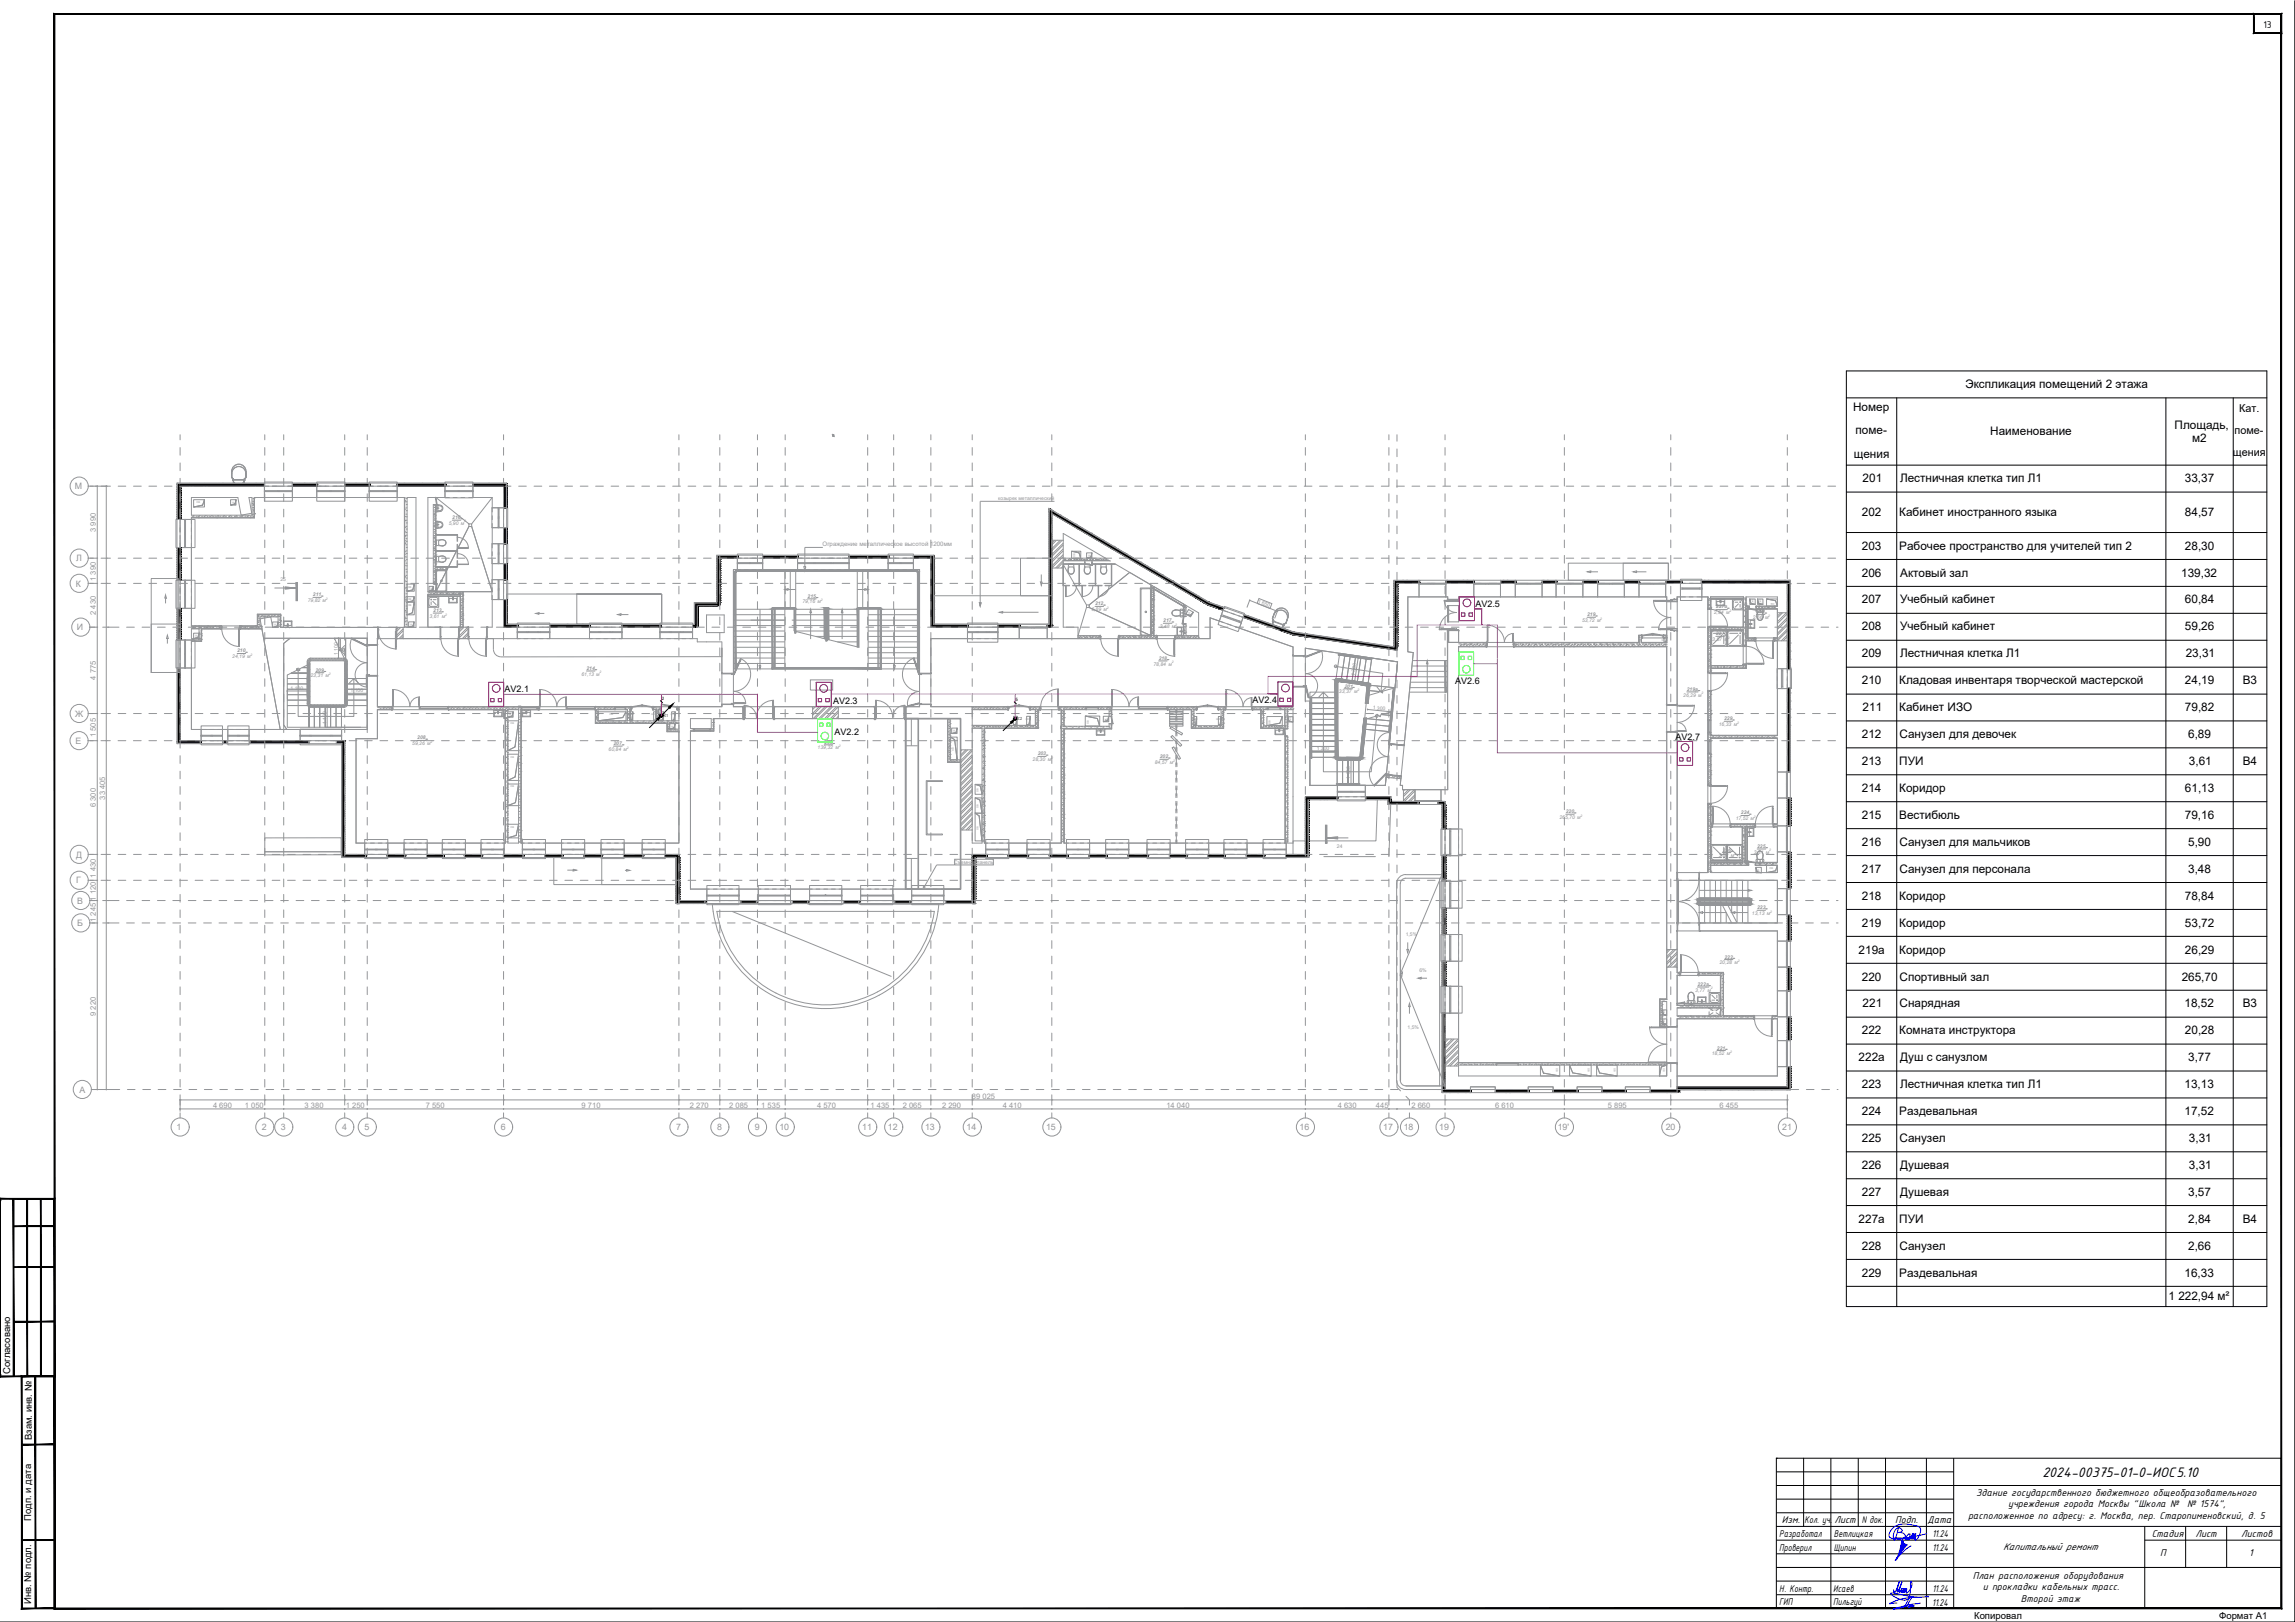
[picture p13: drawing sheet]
<svg xmlns="http://www.w3.org/2000/svg" width="841mm" height="594mm" viewBox="0 0 841 594" stroke-linecap="round" stroke-linejoin="round" font-family="sans-serif">
<defs><g id="words">
<text font-size="5.4" x="748.5" y="540.8">2024-00375-01-0-ИОС5.10</text>
<g font-size="4.3">
<text x="720.2" y="142.2">Экспликация помещений 2 этажа</text>
<text x="679.1" y="150.5">Номер</text>
<text x="680" y="159.1">поме-</text>
<text x="729.4" y="159.4">Наименование</text>
<text x="796.9" y="157">Площадь,</text>
<text x="803.4" y="161.9">м2</text>
<text x="679.3" y="167.7">щения</text>
<text x="682.6" y="176.7">201</text>
<text x="696.3" y="176.7">Лестничная клетка тип Л1</text>
<text x="800.7" y="176.7">33,37</text>
<text x="682.3" y="189">202</text>
<text x="696" y="189">Кабинет иностранного языка</text>
<text x="800.7" y="189">84,57</text>
<text x="682.3" y="201.4">203</text>
<text x="696" y="201.3">Рабочее пространство для учителей тип 2</text>
<text x="800.7" y="201.3">28,30</text>
<text x="682.3" y="211.2">206</text>
<text x="696.3" y="211.2">Актовый зал</text>
<text x="799.3" y="211.2">139,32</text>
<text x="682.3" y="221">207</text>
<text x="696.3" y="221">Учебный кабинет</text>
<text x="800.7" y="221">60,84</text>
<text x="682.3" y="230.9">208</text>
<text x="696.3" y="230.9">Учебный кабинет</text>
<text x="800.7" y="230.9">59,26</text>
<text x="682.3" y="240.8">209</text>
<text x="696.3" y="240.8">Лестничная клетка Л1</text>
<text x="801" y="240.8">23,31</text>
<text x="682.3" y="250.6">210</text>
<text x="696" y="250.6">Кладовая инвентаря творческой мастерской</text>
<text x="800.7" y="250.6">24,19</text>
<text x="821.9" y="250.6">В3</text>
<text x="682.6" y="260.5">211</text>
<text x="696" y="260.5">Кабинет ИЗО</text>
<text x="800.7" y="260.5">79,82</text>
<text x="682.3" y="270.4">212</text>
<text x="696.1" y="270.4">Санузел для девочек</text>
<text x="801.9" y="270.4">6,89</text>
<text x="682.3" y="280.2">213</text>
<text x="696" y="280.2">ПУИ</text>
<text x="802.2" y="280.2">3,61</text>
<text x="821.9" y="280.2">В4</text>
<text x="682.3" y="290.1">214</text>
<text x="696" y="290.1">Коридор</text>
<text x="800.7" y="290.1">61,13</text>
<text x="682.3" y="299.9">215</text>
<text x="696" y="299.9">Вестибюль</text>
<text x="800.7" y="299.9">79,16</text>
<text x="682.3" y="309.8">216</text>
<text x="696.1" y="309.8">Санузел для мальчиков</text>
<text x="801.9" y="309.8">5,90</text>
<text x="682.3" y="319.7">217</text>
<text x="696.1" y="319.7">Санузел для персонала</text>
<text x="801.9" y="319.7">3,48</text>
<text x="682.3" y="329.5">218</text>
<text x="696" y="329.5">Коридор</text>
<text x="800.7" y="329.5">78,84</text>
<text x="682.3" y="339.4">219</text>
<text x="696" y="339.4">Коридор</text>
<text x="800.7" y="339.4">53,72</text>
<text x="681.1" y="349.3">219а</text>
<text x="696" y="349.3">Коридор</text>
<text x="800.7" y="349.3">26,29</text>
<text x="682.3" y="359.1">220</text>
<text x="696.1" y="359.1">Спортивный зал</text>
<text x="799.5" y="359.1">265,70</text>
<text x="682.6" y="369">221</text>
<text x="696.1" y="368.9">Снарядная</text>
<text x="800.5" y="369">18,52</text>
<text x="821.9" y="369">В3</text>
<text x="682.3" y="378.9">222</text>
<text x="696" y="378.8">Комната инструктора</text>
<text x="800.7" y="378.8">20,28</text>
<text x="681.1" y="388.7">222а</text>
<text x="696.3" y="388.7">Душ с санузлом</text>
<text x="801.9" y="388.7">3,77</text>
<text x="682.3" y="398.5">223</text>
<text x="696.3" y="398.5">Лестничная клетка тип Л1</text>
<text x="800.5" y="398.5">13,13</text>
<text x="682.3" y="408.4">224</text>
<text x="696" y="408.4">Раздевальная</text>
<text x="800.5" y="408.4">17,52</text>
<text x="682.3" y="418.3">225</text>
<text x="696.1" y="418.3">Санузел</text>
<text x="802.2" y="418.3">3,31</text>
<text x="682.3" y="428.1">226</text>
<text x="696.3" y="428.1">Душевая</text>
<text x="802.2" y="428.1">3,31</text>
<text x="682.3" y="438">227</text>
<text x="696.3" y="438">Душевая</text>
<text x="801.9" y="438">3,57</text>
<text x="681.1" y="447.9">227а</text>
<text x="696" y="447.9">ПУИ</text>
<text x="801.9" y="447.9">2,84</text>
<text x="821.9" y="447.9">В4</text>
<text x="682.3" y="457.7">228</text>
<text x="696.1" y="457.7">Санузел</text>
<text x="801.9" y="457.7">2,66</text>
<text x="682.3" y="467.6">229</text>
<text x="696" y="467.6">Раздевальная</text>
<text x="800.5" y="467.6">16,33</text>
<text x="794.7" y="476.2">1 222,94 м²</text>
</g>
<g font-size="4">
<text x="820.6" y="151.1">Кат.</text>
<text x="818.9" y="159">поме-</text>
<text x="818.3" y="166.9">щения</text>
</g>
<g font-size="3.9">
<text x="829.4" y="10.1">13</text>
<text x="724.2" y="547.9">Здание государственного бюджетного общеобразовательного</text>
<text x="653" y="557.8">Изм.</text>
<text x="661.3" y="557.8">Кол. уч.</text>
<text x="672.3" y="557.8">Лист</text>
<text x="682.2" y="557.8">N док.</text>
<text x="694.5" y="557.8">Подп.</text>
<text x="706.3" y="557.8">Дата</text>
<text x="721.2" y="556.2">расположенное по адресу: г. Москва, пер. Старопименовский, д. 5</text>
<text x="735.9" y="552.1">учреждения города Москвы &quot;Школа №</text>
<text x="801.5" y="552.1">№ 1574&quot;,</text>
<text x="652" y="563">Разработал</text>
<text x="672" y="563">Ветлицкая</text>
<text x="708.2" y="563">11.24</text>
<text x="788.5" y="562.8">Стадия</text>
<text x="804.5" y="562.8">Лист</text>
<text x="821.4" y="562.8">Листов</text>
<text x="652" y="568">Проверил</text>
<text x="672" y="568">Щипин</text>
<text x="708.2" y="568">11.24</text>
<text x="734" y="567.8">Капитальный ремонт</text>
<text x="791.6" y="570">П</text>
<text x="824.2" y="570.1">1</text>
<text x="722.9" y="578.4">План расположения оборудования</text>
<text x="652" y="582.9">Н. Контр.</text>
<text x="671.8" y="583">Исаев</text>
<text x="671.8" y="588">Пильгуй</text>
<text x="708.2" y="583">11.24</text>
<text x="726.6" y="582.5">и прокладки кабельных трасс.</text>
<text x="740.6" y="586.7">Второй этаж</text>
<text x="652" y="588">ГИП</text>
<text x="708.1" y="588.2">11.24</text>
</g>
<g font-size="3.5">
<text x="3.7" y="503.3" transform="rotate(-90 3.7 503.3)">Согласовано</text>
<text x="11.7" y="527.4" transform="rotate(-90 11.7 527.4)">Взам. инв. №</text>
<text x="11.5" y="557" transform="rotate(-90 11.5 557)">Подп. и дата</text>
<text x="11.5" y="587.5" transform="rotate(-90 11.5 587.5)">Инв. № подл.</text>
<text x="723.4" y="592.9">Копировал</text>
<text x="813.2" y="592.9">Формат А1</text>
</g>
<g font-size="3.3">
<text x="540.7" y="222.4">AV2.5</text>
<text x="533.3" y="250.5">AV2.6</text>
<text x="184.9" y="253.6">AV2.1</text>
<text x="305.3" y="257.8">AV2.3</text>
<text x="459" y="257.3">AV2.4</text>
<text x="305.8" y="269.3">AV2.2</text>
<text x="614" y="271.1">AV2.7</text>
</g>
<g font-size="3.2" fill="#939598">
<text x="27.4" y="179.2">М</text>
<text x="27.9" y="205.6">Л</text>
<text x="27.8" y="214.8">К</text>
<text x="28.2" y="230.9">И</text>
<text x="27.5" y="262.5">Ж</text>
<text x="27.6" y="272.4">Е</text>
<text x="27.9" y="314.1">Д</text>
<text x="27.9" y="323.6">Г</text>
<text x="28.3" y="331">В</text>
<text x="28.3" y="339.2">Б</text>
<text x="29.1" y="400.2">А</text>
<text x="64.7" y="413.9">1</text>
<text x="96" y="413.9">2</text>
<text x="103" y="413.9">3</text>
<text x="125.4" y="413.9">4</text>
<text x="133.6" y="413.9">5</text>
<text x="183.5" y="413.9">6</text>
<text x="247.7" y="413.9">7</text>
<text x="262.8" y="413.9">8</text>
<text x="276.6" y="413.9">9</text>
<text x="285.6" y="413.9">10</text>
<text x="316" y="413.9">11</text>
<text x="325.4" y="413.9">12</text>
<text x="339" y="413.9">13</text>
<text x="354.2" y="413.9">14</text>
<text x="383.3" y="413.9">15</text>
<text x="476.2" y="413.9">16</text>
<text x="506.9" y="413.9">17</text>
<text x="514.4" y="413.9">18</text>
<text x="527.4" y="413.9">19</text>
<text x="570.8" y="413.9">19'</text>
<text x="610.4" y="413.9">20</text>
<text x="653.1" y="413.9">21</text>
</g>
<g font-size="2.8" fill="#939598">
<text x="35.2" y="194.8" transform="rotate(-90 35.2 194.8)">3 990</text>
<text x="35.2" y="212.8" transform="rotate(-90 35.2 212.8)">1 390</text>
<text x="35.2" y="225.2" transform="rotate(-90 35.2 225.2)">2 430</text>
<text x="35.2" y="249" transform="rotate(-90 35.2 249)">4 775</text>
<text x="35.2" y="270" transform="rotate(-90 35.2 270)">1 505</text>
<text x="38.5" y="292.8" transform="rotate(-90 38.5 292.8)">33 405</text>
<text x="35.2" y="295.6" transform="rotate(-90 35.2 295.6)">6 300</text>
<text x="35.2" y="321.4" transform="rotate(-90 35.2 321.4)">1 430</text>
<text x="35.2" y="329.8" transform="rotate(-90 35.2 329.8)">1 120</text>
<text x="35.2" y="337.7" transform="rotate(-90 35.2 337.7)">1 245</text>
<text x="35.2" y="372.1" transform="rotate(-90 35.2 372.1)">9 220</text>
<text x="78.1" y="405.7">4 690</text>
<text x="89.7" y="405.7">1 050</text>
<text x="111.6" y="405.7">3 380</text>
<text x="126.7" y="405.7">1 250</text>
<text x="156" y="405.7">7 550</text>
<text x="213.1" y="405.7">9 710</text>
<text x="252.8" y="405.7">2 270</text>
<text x="267.2" y="405.7">2 085</text>
<text x="279" y="405.7">1 535</text>
<text x="299.4" y="405.7">4 570</text>
<text x="319" y="405.7">1 435</text>
<text x="330.8" y="405.7">2 065</text>
<text x="345.2" y="405.7">2 290</text>
<text x="356.2" y="402.4">89 025</text>
<text x="367.5" y="405.7">4 410</text>
<text x="427.4" y="405.7">14 040</text>
<text x="490.2" y="405.7">4 630</text>
<text x="504.2" y="405.7">445</text>
<text x="517.2" y="405.7">2 660</text>
<text x="547.9" y="405.7">6 610</text>
<text x="589.2" y="405.7">5 895</text>
<text x="630.1" y="405.7">6 455</text>
</g>
<text font-size="2.2" fill="#939598" x="301.5" y="199.9">Ограждение металлическое высотой 1200мм</text>
<g font-size="1.8" fill="#939598">
<text x="365.8" y="183.1">козырек металлический</text>
<text x="165.7" y="190.1">216</text>
<text x="164.4" y="192.2">5,90 м</text>
<text x="102.8" y="212.9">25</text>
<text x="112.8" y="220.5">79,82 м</text>
<text x="114.7" y="218.4">211</text>
<text x="294.1" y="221">79,16 м</text>
<text x="296" y="219">215</text>
<text x="401.3" y="221.7">212</text>
<text x="460.8" y="220.7" transform="rotate(22 460.8 220.7)">1 650</text>
<text x="157.4" y="226.2">3,61 м</text>
<text x="158.7" y="224.2">213</text>
<text x="400" y="223.8">6,89 м</text>
<text x="426.3" y="227.9">217</text>
<text x="579.8" y="227.8">53,72 м</text>
<text x="581.6" y="225.7">219</text>
<text x="628.1" y="224.9">2,84 м</text>
<text x="628.8" y="222.9">227а</text>
<text x="642.3" y="226.7">2,66 м</text>
<text x="643.6" y="224.6">228</text>
<text x="425" y="230">3,48 м</text>
<text x="628.8" y="232.7">227</text>
<text x="86.9" y="239">210</text>
<text x="123.8" y="239.9" transform="rotate(-90 123.8 239.9)">1 100</text>
<text x="627.5" y="234.8">3,57</text>
<text x="632" y="234.8">м</text>
<text x="85.1" y="241.1">24,19 м</text>
<text x="214.9" y="245.4">214</text>
<text x="422.7" y="243.8">78,84 м</text>
<text x="424.6" y="241.7">218</text>
<text x="113.8" y="248.1">23,31 м</text>
<text x="115.6" y="246">209</text>
<text x="213.1" y="247.5">61,13 м</text>
<text x="492.5" y="251.9">201</text>
<text x="496.4" y="247.6" transform="rotate(-82 496.4 247.6)">1 300</text>
<text x="106.5" y="252.8">1 100</text>
<text x="128.5" y="253.6">1 100</text>
<text x="490.7" y="253.9">33,37 м</text>
<text x="616.8" y="255.1">26,29 м</text>
<text x="618.2" y="253">219а</text>
<text x="503" y="259.7" transform="rotate(5 503 259.7)">1 300</text>
<text x="631.8" y="263.8">229</text>
<text x="119.6" y="265.2" transform="rotate(-90 119.6 265.2)">1 100</text>
<text x="629.9" y="265.9">16,33 м</text>
<text x="151.1" y="272.9">59,26 м</text>
<text x="152.9" y="270.8">208</text>
<text x="223" y="275">60,84 м</text>
<text x="224.8" y="272.9">207</text>
<text x="299.6" y="274.5">139,32 м</text>
<text x="302" y="272.4">206</text>
<text x="482.5" y="274.8">1 300</text>
<text x="378.4" y="278.7">28,30 м</text>
<text x="380.3" y="276.7">203</text>
<text x="423.2" y="279.8">84,57 м</text>
<text x="425" y="277.7">202</text>
<text x="494.8" y="285.2" transform="rotate(-90 494.8 285.2)">1 300</text>
<text x="571.5" y="299.9">265,70 м</text>
<text x="573.8" y="297.8">220</text>
<text x="638" y="298.3">224</text>
<text x="636.1" y="300.4">17,52 м</text>
<text x="489.9" y="310.5">24</text>
<text x="631.2" y="311.9">226</text>
<text x="643.9" y="310.6">225</text>
<text x="349.7" y="316.3">Съемная панель</text>
<text x="629.9" y="314">3,31</text>
<text x="634.3" y="314">м</text>
<text x="642.7" y="312.6">3,31 м</text>
<text x="642" y="335">13,13 м</text>
<text x="643.9" y="333">223</text>
<text x="515.2" y="342.9">1,5%</text>
<text x="630.1" y="353.2">20,28 м</text>
<text x="632" y="351.1">222</text>
<text x="520.1" y="356">6%</text>
<text x="621.2" y="363.2">3,77 м</text>
<text x="622" y="361.1">222а</text>
<text x="515.8" y="376.9">1,5%</text>
<text x="627.3" y="386.5">18,52 м</text>
<text x="629.2" y="384.4">221</text>
</g>
<g font-size="1.6">
<text x="242.5" y="256.4">2</text>
<text x="372.2" y="256.8">5</text>
</g>
<g font-size="1.4">
<text x="242.8" y="262.7">СС1</text>
<text x="372.4" y="263.8">СС2</text>
</g>
<g font-size="1.2" fill="#939598">
<text x="170.1" y="191.4">2</text>
<text x="119.5" y="219.7">2</text>
<text x="300.8" y="220.2">2</text>
<text x="163.1" y="225.4">2</text>
<text x="405.6" y="223">2</text>
<text x="586.4" y="227">2</text>
<text x="633.7" y="224.1">2</text>
<text x="648" y="225.9">2</text>
<text x="430.7" y="229.2">2</text>
<text x="633.2" y="233.9">2</text>
<text x="91.8" y="240.3">2</text>
<text x="429.4" y="243">2</text>
<text x="120.5" y="247.3">2</text>
<text x="219.8" y="246.6">2</text>
<text x="497.5" y="253.1">2</text>
<text x="623.5" y="254.3">2</text>
<text x="636.6" y="265.1">2</text>
<text x="157.8" y="272.1">2</text>
<text x="229.7" y="274.2">2</text>
<text x="307.3" y="273.7">2</text>
<text x="385.1" y="277.9">2</text>
<text x="429.9" y="279">2</text>
<text x="579.2" y="299.1">2</text>
<text x="642.7" y="299.6">2</text>
<text x="648.3" y="311.8">2</text>
<text x="635.6" y="313.2">2</text>
<text x="648.7" y="334.2">2</text>
<text x="636.8" y="352.4">2</text>
<text x="627" y="362.4">2</text>
<text x="634" y="385.7">2</text>
</g>
<g font-size=".9" fill="#939598">
<text x="72" y="184.3">ОВ</text>
<text x="85.8" y="184.9" transform="rotate(-90 85.8 184.9)">ВК</text>
<text x="394" y="204.1" transform="rotate(-90 394 204.1)">ОВ</text>
<text x="399.5" y="204.3" transform="rotate(-90 399.5 204.3)">ВК</text>
<text x="149.5" y="215.2">ОВ</text>
<text x="149.5" y="221.8">ОВ</text>
<text x="149.5" y="219.8">ОВ</text>
<text x="158.5" y="216.4" transform="rotate(-90 158.5 216.4)">ВК</text>
<text x="641.9" y="219.5" transform="rotate(90 641.9 219.5)">ВК</text>
<text x="644.8" y="219.5" transform="rotate(90 644.8 219.5)">ВК</text>
<text x="650.3" y="220.7" transform="rotate(-180 650.3 220.7)">ОВ</text>
<text x="435.7" y="225.5" transform="rotate(-60 435.7 225.5)">ВК</text>
<text x="72.2" y="233.7" transform="rotate(-90 72.2 233.7)">ВК</text>
<text x="101.2" y="229.7" transform="rotate(-90 101.2 229.7)">ВК</text>
<text x="151" y="229.6" transform="rotate(-90 151 229.6)">ВК</text>
<text x="608.9" y="234.9">ЭОМ</text>
<text x="187.3" y="262.5" transform="rotate(-90 187.3 262.5)">ВК</text>
<text x="223.4" y="262">ОВ</text>
<text x="230.1" y="262">ЭОМ</text>
<text x="238.7" y="262">ЭОМ</text>
<text x="241.6" y="262">СС</text>
<text x="245.9" y="262">СС</text>
<text x="371.2" y="263.6">СС</text>
<text x="375.9" y="263.6">СС</text>
<text x="436.7" y="263.7">ЭОМ</text>
<text x="445.6" y="263.7">ЭОМ</text>
<text x="472.6" y="262.6" transform="rotate(90 472.6 262.6)">ВК</text>
<text x="187.1" y="265.3">ОВ</text>
<text x="246.7" y="266.9" transform="rotate(-90 246.7 266.9)">ВК</text>
<text x="350.1" y="268.5" transform="rotate(-90 350.1 268.5)">ВК</text>
<text x="399" y="265" transform="rotate(-90 399 265)">ОВ</text>
<text x="405.6" y="264.2" transform="rotate(-90 405.6 264.2)">ВК</text>
<text x="465.5" y="265" transform="rotate(-90 465.5 265)">ОВ</text>
<text x="349.5" y="275.1" transform="rotate(-90 349.5 275.1)">ОВ</text>
<text x="187.1" y="277.5">ОВ</text>
<text x="187.1" y="288.4">ОВ</text>
<text x="358.6" y="290" transform="rotate(-90 358.6 290)">ОВ</text>
<text x="358.6" y="296" transform="rotate(-90 358.6 296)">ОВ</text>
<text x="187.1" y="303.2">ОВ</text>
<text x="358.6" y="303.8" transform="rotate(-88 358.6 303.8)">ОВ</text>
<text x="643.6" y="319">ВК</text>
<text x="648.4" y="318.2">ОВ</text>
<text x="609.5" y="370" transform="rotate(90 609.5 370)">ВК</text>
<text x="626.7" y="370.5">ПотПр</text>
<text x="609.5" y="373.4" transform="rotate(90 609.5 373.4)">ВК</text>
<text x="570.3" y="391.2" transform="rotate(90 570.3 391.2)">ОВ</text>
<text x="581.8" y="391.2" transform="rotate(90 581.8 391.2)">ОВ</text>
<text x="591.4" y="391.2" transform="rotate(90 591.4 391.2)">ОВ</text>
<text x="609.5" y="391.2" transform="rotate(90 609.5 391.2)">ОВ</text>
</g>
</g></defs>
<g fill="none" stroke="#939598" stroke-width=".37">
<path d="M84.9 172.6v2.3l.6 .6v1.4h.5l-.4-.1v-1.3a2.65 2.65 0 0 1 .8-4.3 2.65 2.65 0 0 1 3.7 2.3v1.4l-.7 .6v1.3l-.4 .1h.5v-1.4l.7-.6a3 3 0 0 0-2.7-4.1 3 3 0 0 0-2.6 4.1l.6 .6v1.4h.5l-.4-.1v-1.3l-.6-.6v-2.3M84.9 172.6a2.65 2.65 0 0 1 2.6-2.6 2.65 2.65 0 0 1 2.7 2.6M85 172.6a2.56 2.56 0 0 1 2.5-2.5 2.56 2.56 0 0 1 2.6 2.5M85.2 175.5h.3v.5h-.3zM85.3 175.6l.1 .3zM85.6 175.7h3.8v.2h-3.8zM89.5 175.5h.3v.5h-.3zM89.6 175.6l.1 .3zM90.1 172.6v2.3l-.7 .6v1.3l-.4 .1h.5v-1.4l.7-.6v-2.3M71 183h3.9l-.6 2-3.3 .7zM71 185.7l3.3-.7 .6-2v2.7zM84.5 183h2l-.4 1.6-1.6 .4z"/>
<path d="M86.5 183v2h-2l1.6-.4zM385.4 197.9v10.1M389.6 197.9v10.1M149.1 218.5h2.7l-.5 1.6-2.2 .4zM149.1 213.9h2.7l-.5 2.1-2.2 .5zM149.1 216.5l2.2-.5 .5-2.1v2.6zM157.2 214.8h1.6l-.3 1.2-1.3 .4zM158.8 214.8v1.6h-1.6l1.3-.4zM392.7 201.9l2.7 .6 .6 2h-3.3zM392.7 201.9h3.4l-.1 2.6-.6-2zM398.2 202.5h1.9l-.3 1.6-1.6 .3zM400.1 202.5v1.9h-1.9l1.6-.3z"/>
<path d="M457.7 219.8l10.6 4.2M458 219.6l-1.1 2.9M458.2 219.8l-.4 .2M461.3 219.2l4.8 1.9-.7 1.8-4.7-1.9zM641.2 219.4h2v2l-1.6-.4zM641.2 219.4l.4 1.6 1.6 .4h-2zM644.1 219.4h1.9v2l-1.5-.4zM644.1 219.4l.4 1.6 1.5 .4h-1.9zM647.4 219.4l3.3 .6 .6 2h-3.9zM647.4 219.4h3.9v2.6l-.6-2zM71 231.9h1.9l-.4 1.6-1.5 .4zM72.9 231.9v2h-1.9l1.5-.4z"/>
<path d="M99.9 227.8h2l-.4 1.6-1.6 .4zM101.9 227.8v2h-2l1.6-.4zM123.7 233.8h.7M123.9 233.6l.3 .3M124 233.5v7.8M147.7 229.8h-2.4v4.1h2.4M149.1 220.5h2.7l-.7 4-2 .7zM149.1 220.5l2.2-.4 .5-1.6v2zM149.7 227.8h2l-.4 1.5-1.6 .4zM149.7 229.7l1.6-.4 .4-1.5v1.9zM151.8 220.5v4.7h-2.7l2-.7zM168.2 229.7h3.4v4.2h-3.4z"/>
<path d="M434.6 224.9l1.6 .5 1.1-1.1-1 1.6zM435.6 223.2l1.7 1.1-1.1 1.1-1.6-.5zM466.4 227.2l.3 .1-.1 .5-.4-.1zM466.4 227.3l.1 .4zM466.7 227.5l3.6 1.2-.1 .3zM466.7 225.2l-.4 1.3 .4 .8-.5 1.4 .5 .2-.4-.3 .5-1.3-.5-.8a4.8 4.8 0 0 1 1.9-3.4 2.56 2.56 0 0 1 2.9 .2 2.56 2.56 0 0 1 .9 2.8M466.8 225.2a2.55 2.55 0 0 1 3.3-1.6 2.55 2.55 0 0 1 1.5 3.3l-.4 1.3-.8 .4-.5 1.3-.4-.1 .4 .2 .6-1.3 .8-.4a3 3 0 0 0-1.2-4.7h-1.7a3.2 3.2 0 0 0-2.1 2.9l.5 .8-.5 1.3 .4 .3-.5-.2 .5-1.4-.4-.8a4.4 4.4 0 0 1 2.4-3.7 2.65 2.65 0 0 1 2.7 .6 2.65 2.65 0 0 1 .6 2.8l-.7 2.1-.8 .4-.6 1.3-.4-.2 .4 .1 .5-1.3 .8-.4 .7-2M468.2 223.6l-1.1 2.9M468.3 223.8l-.4 .2M470.5 228.7h.2l-.1 .5-.3-.1zM470.5 228.7v.4zM490.5 239.5l12.2 1.9-.1 .3-12.2-1.8z"/>
<path d="M609.8 233.7h1l-.3 1.3-.7 .3zM610.8 233.7v1.6h-1l.7-.3zM651.3 224.4v10.3M655 224.4v10.3M105 253.1h7.8M105.3 252.7v3.3M105.5 252.9l-.4 .4M112.6 242.4l.5-1.1 .8-.3 12.1 .1a1.25 1.25 0 0 1 1.3 1.3M112.6 242.4v9.8h.3v-9.8l-.3 .6M112.6 252.7v2.8l.3 .5M112.6 253.5l.3 .6M112.6 251.5l.3 .6"/>
<path d="M112.6 249.5l.3 .6M112.6 245.5l.3 .6M112.6 257.4l.3 .7M112.6 247.5l.3 .6-.1-.2M112.6 243.6l.3 .5M112.7 241.8l.2 .4M112.7 252.9l-.3 .4M112.9 242.4a1 1 0 0 1 1-1h12.1a.99 .99 0 0 1 1 1M112.9 244.4l-.3 .6M112.9 246.4l-.3 .5M112.9 248.3l-.3 .6M112.9 250.3l-.3 .6"/>
<path d="M112.9 252.3l-.3 .6M112.9 256.3l-.3 .6M112.9 254.3l-.3 .6M112.9 258.2l-.1 .3M113.1 258.4l.4 .7M113.2 242.4v14.9h.3v-14.9M113.2 244.7l.3 .5-.3 .6M113.2 248.7l.3 .5-.3 .6M113.2 250.7l.3 .5-.3 .6M113.2 256.6l.3 .6M113.2 254.6l.3 .6M113.2 252.6l.3 .6"/>
<path d="M113.2 246.7l.3 .5M113.2 242.7l.3 .6-.2-.5M113.2 242.4l.2-.5 .5-.2h12.1l.5 .2 .2 .5M113.5 241.1l.1 .3M113.5 257.8v-15h-.3v15l.7 .6M113.5 243.2l-.3 .6M113.5 247.2l-.3 .6M113.5 253.2l-.3 .5M113.5 255.2l-.3 .5M113.5 257.1l-.3 .6M113.5 257.1v.2M113.6 257.8l.3 .3 12.4-.2v-15.1h.4v15l-.2 .4-.5 .2-12.1 .1"/>
<path d="M113.6 242.4l.3-.4h12.1l.3 .4M113.7 241.1l-.3 .4M113.7 258.8l-.1 .3M113.8 241.7l.2 .3M114.1 258.1l.2 .4M114.1 258.1l-.2 .4M114.4 241.7l-.1 .3M114.5 258.8l.2 .3 .2-.3M114.6 241.1l.1 .3M114.8 241.1l-.2 .3M114.9 241.7l.2 .3M115.1 258.5l.2-.4 .1 .4"/>
<path d="M115.6 241.7l-.2 .3M115.6 258.8l.2 .3M115.7 241.1l.2 .3M116 241.1l-.2 .3M116 258.8l-.1 .3M116.1 241.7l.2 .3M116.4 258.1l.2 .4M116.4 258.1l-.2 .4M116.7 241.7l-.2 .3M116.8 258.8l.2 .3 .2-.3M116.8 241.1l.3 .3M117.1 241.1l-.2 .3"/>
<path d="M117.2 241.7l.2 .3M117.4 258.5l.2-.4 .1 .4M117.9 241.7l-.2 .3M117.9 258.8l.2 .3M118 241.1l.2 .3M118.2 241.1l-.1 .3M118.3 258.8l-.1 .3M118.4 241.7l.2 .3M118.7 258.1l.2 .4M118.7 258.1l-.2 .4M119 241.7l-.2 .3M119 258.8l.3 .3 .2-.3"/>
<path d="M119.1 241.1l.2 .3M119.4 241.1l-.2 .3M119.5 241.7l.2 .3M119.7 258.5l.1-.4 .2 .4M119.7 258.9l.4 .4M119.9 258.8v7.8M120.2 258.8l.2 .3M120.2 241.7l-.2 .3M120.3 241.1l.2 .3M120.6 241.1l-.2 .3M120.6 258.8l-.2 .3M120.6 241.7l.3 .3"/>
<path d="M120.9 258.1l.3 .4M121 258.1l-.2 .4M121.3 241.7l-.2 .3M121.4 258.8l.2 .3 .2-.3M121.4 241.1l.2 .3M121.7 241.1l-.2 .3M121.8 241.7l.2 .3M122 258.5l.1-.4 .2 .4M122.5 241.7l-.2 .3M122.5 258.8l.2 .3M122.6 241.1l.2 .3M122.9 241.1l-.3 .3"/>
<path d="M122.9 258.8l-.2 .3M122.9 241.7l.2 .3M123.1 258.5l.2-.4 .1 .4M123.6 241.7l-.2 .3M123.7 258.8l.2 .3 .2-.3M123.7 241.1l.2 .3M123.9 240.9l.3 .3M124 241.1l-.2 .3M124.1 241.7l.2 .3M124.4 258.1l.2 .4M124.5 258.1l-.3 .4M124.8 241.7l-.3 .3"/>
<path d="M124.8 258.8l.2 .3M124.9 241.1l.2 .3M125.1 241.1l-.2 .3M125.2 258.8l-.2 .3M125.3 241.7l.1 .3M125.4 258.5l.2-.4 .1 .4M125.9 241.7l-.2 .3M126 241.1l.2 .3M126.3 241.1l-.2 .3M126.3 242.4v14.9h.4v-14.9l-.3 .4M126.3 257.4l.3 .6M126.3 255.5l.4 .5"/>
<path d="M126.3 253.5l.4 .6M126.3 251.5l.4 .6M126.3 249.5l.4 .6M126.3 247.5l.4 .6M126.3 245.5l.4 .6M126.3 243.6l.4 .6M126.4 258.7l-.3 .4-.2-.3M126.7 244.4l-.4 .6M126.7 246.4l-.4 .5M126.7 248.3l-.4 .6M126.7 250.3l-.4 .6M126.7 252.3l-.4 .6"/>
<path d="M126.7 254.3l-.4 .6M126.7 256.3l-.4 .6M126.8 258.3l.2 .3M127 242.4v9.8h.3v-9.8M127 256.6l.3 .6M127 254.6l.3 .6M127 252.7l.3 .5M127 250.7l.3 .6M127 248.7l.3 .6M127 244.7l.3 .5-.3 .6M127 246.7l.3 .6M127 242.8l.3 .5"/>
<path d="M127.1 253.9h7.7M127.1 241.6l-.2 .3M127.3 257.8v-9.9h-.3v9.9a1 1 0 0 1-1 1M127.3 249.2l-.3 .5M127.3 251.1l-.3 .6M127.3 253.1l-.3 .6M127.3 255.1l-.3 .6M127.3 257.1l-.3 .6M127.3 243.2l-.3 .6M127.3 247.2l-.3 .5M127.3 250.3v3.9M127.3 257.8l-.5 1-.8 .3h-12.1l-.8-.3-.5-1v-9.9h.3v9.9a1 1 0 0 0 1 1h12.1"/>
<path d="M127.5 253.8l-.4 .3M134.6 252.8v1.4M134.7 253.8l-.3 .3M297.8 258.8h9.4M480.4 255.7h.3v22h-.3zM489.3 250.3h.3v17.2h-.3zM490.3 250v27.1M490.7 249.3l10.3 1.5 .3 .6-.6 6.2h-.4l.5-6.4-10.2-1.6-.3 .3M490.7 249.2l-.5 .2-.3 .5 .1 27.2 .2 .4 .4 .2h2.9v-.3h-2.9l-.3-.3M492.8 240.2l5.2 .8M496.1 249.4l.6 .1M496.3 249.3l.3 .4"/>
<path d="M497.5 240.8l.3 .3M497.8 240.7l-1.4 9M500.9 259.8l9.1 .9M501.2 259.6l-.1 .6M501.4 259.7l-.4 .3M501.7 250.9l.3 .1-.6 6.7-.3-.1zM502.1 250.9l-.5-.7-11.6-1.7-.5 .2-.2 .5 .1 28.3 .4 .6 .8 .3h7.4l.8-.2 .6-1M502.1 250.9l-.7-.4-11.4-1.7-.4 .4 .1 28.3 .9 .6h7.4l.9-.6 1.6-14.5h.3l-1.5 14.2M510.7 251.9h.3l-1.7 16.4h-.3zM610.8 258.2h3.8M119.6 266.4h12.6M119.7 266.2l.4 .3"/>
<path d="M186.1 276.2h3.9l-1.2 8.4-2.7 1.2zM186.1 260.7h1.9l-.3 1.6-1.6 .4zM186.1 264h3.9l-1.3 9.6-2.6 1.3zM188 260.7v2h-1.9l1.6-.4zM190 276.2v9.6h-3.9l2.7-1.2zM190 264v10.9h-3.9l2.6-1.3zM219.2 260.7h10.2l-1.2 2.1-9 1.2zM219.2 264l9-1.2 1.2-2.1v3.3zM230.9 260.7h1l-.3 2.9-.7 .4zM231.9 260.7v3.3h-1l.7-.4zM239.5 260.7h1l-.3 2.9-.7 .4zM240.5 260.7v3.3h-1l.7-.4z"/>
<path d="M241.9 260.7h1.3l-.5 2.9-.8 .4zM243.2 260.7v3.3h-1.3l.8-.4zM245.4 265.1h2l-.4 1.5-1.6 .5zM246.1 260.7h1.3l-.4 2.9-.9 .4zM247.4 265.1v2h-2l1.6-.5zM247.4 260.7v3.3h-1.3l.9-.4zM297.8 263.2h9.4M331.6 273.1h4.7M334 263.2v9.9M348.2 270l1.6 .9 .9 7.4h-2.5zM348.2 270h2.6l-.1 8.3-.9-7.4zM348.7 266.7h2l-.3 1.6-1.7 .4z"/>
<path d="M350.7 266.7v2h-2l1.7-.4zM352 274.6v29.4M356.3 274.6v29.4M371.4 262.4h1.3l-.4 2.8-.9 .5zM372.7 262.4v3.3h-1.3l.9-.5zM376.2 262.4h1.3l-.4 2.8-.9 .5zM377.5 262.4v3.3h-1.3l.9-.5zM397.7 262.3l4.4 .9 .9 2.7h-5.3zM397.7 262.3h5.3v3.6l-.9-2.7zM404.3 262.4h2l-.4 1.5-1.6 .4zM406.3 262.4v1.9h-2l1.6-.4zM437.5 262.4h1l-.4 3-.6 .3z"/>
<path d="M438.5 262.4v3.3h-1l.6-.3zM446.5 262.4h1l-.4 3-.6 .3zM447.5 262.4v3.3h-1l.6-.3zM464.3 262.4h5.6l-.9 2.5-4.7 .8zM464.3 265.7l4.7-.8 .9-2.5v3.3zM471.9 262.5h1.9v1.9l-1.5-.4zM471.9 262.5l.4 1.5 1.5 .4h-1.9zM480.4 275h9.1M480.7 274.7v.7M480.8 274.8l-.3 .4M489.4 274.8l-.3 .4M494.9 278.2l.3 .4"/>
<path d="M495.1 278.1v9.1M498.3 277.1l1.5-14.1h.4l-1.6 14.4-.6 .3h-4.5v-.3h4.5l.3-.3M509.2 272.4l5.4 .5M509.8 260.4l-.1 .6M509.9 260.6l-.3 .3M186.1 287.2h3.9l-1.1 6.8-2.8 1.1zM190 287.2v7.9h-3.9l2.8-1.1zM357.3 297.8l1.5 1 1 9.2h-2.5zM357.3 297.8h2.5v10.2l-1-9.2zM357.3 292.2l1.8 .8 .7 4.9h-2.5zM357.3 292.2h2.6l-.1 5.7-.7-4.9zM357.3 287.3l1.9 .6 .7 3h-2.6z"/>
<path d="M357.3 287.3h2.6v3.6l-.7-3zM489.8 287h8.5v.3h-8.5zM494.7 287h1.2M494.9 286.8l.3 .4M508 284.7v-.9l5.5 .5-.1 .9M514.3 289.2h4.2v4.4h-4.2M186.1 301.9h3.9l-.9 4.1-3 .9zM190 301.9v5h-3.9l3-.9zM331.6 314.4h4.7M334 314.4v11.2M349.8 314.7h14.2v2.1h-14.2zM349.8 316.8h-6.6l-4.4 7.9"/>
<path d="M643.5 317.7h2v2l-1.7-.5zM643.5 317.7l.3 1.5 1.7 .5h-2zM647.4 317h3.9l-.6 2-3.3 .6zM647.4 319.6l3.3-.6 .6-2v2.6zM610.8 347.8v6.4M614.6 347.8v6.4M609.2 373.2h1.6v2l-1.2-.4zM609.2 373.2l.4 1.6 1.2 .4h-1.6zM609.2 369.9h1.6v2l-1.2-.4zM609.2 369.9l.4 1.6 1.2 .4h-1.6zM626.3 370.6v1.3l1.4-1M627.6 369.2h-1.3l1.4 .9"/>
<path d="M627.6 371.9h1.4M629 369.2h1.3l-1.4 .9M630.3 370.6v1.3l-1.4-1M529.5 380.5v10M534.5 380.5v10M564.5 390.1h7.1v4l-6-1.1zM564.5 390.1l1.1 2.9 6 1.1h-7.1zM575.2 390.1h7.9v4l-6.8-1.1zM575.2 390.1l1.1 2.9 6.8 1.1h-7.9zM585.1 390.1h7.5v4l-6.4-1.1zM585.1 390.1l1.1 2.9 6.4 1.1h-7.5zM608.1 390.1h2.7l-2 .7-.7 3.3z"/>
<path d="M608.8 390.8l2-.7v4h-2.7zM610.8 389.4v.1M610.8 389.4h3.8M614.6 389.4v.1"/>
<circle cx="338.6" cy="324.9" r=".32"/>
</g>
<g fill="none" stroke="#939598" stroke-width=".37">
<path d="M70.1 189.7h23.2v-7.5h54.9v47.6h-45.3v-4.8h-8.6v4.2h-24.2zM165.7 190.5h3.2M168.9 190h.6M171.8 192.8h1l7.6 23.9h-20.6zM114.7 218.8h3M117.7 218.3h.7M156.8 217.8v.7h11.9v11.2h-11.9zM268.8 208.6h68.2v50.2h-68.2zM296 219.3h3.1M299.1 218.9h.7M422.9 215.8l10.8 6.3v10.7h-10.8zM515.9 218.6h14.6v1.7h4v-1.7h76.3v16.7h-9.3v-1.6h9.2v-1h-10.2v2.6h-66v-4.7l-4.1-.1 .1 58.7h-16.5v-1.5h-.9l4.8-48.7-2-.3z"/>
<path d="M614.6 218.6h11.3v101h-11.3zM627 219.4h11.8v10.3h-11.8zM73.9 230.3h22.1l6.7 36.9h-32.6v-32.3h3.8zM86.9 239.4h3.1M90 238.9h.7M104 235.6l2.3-1.8h28.3v33.4h-29.5l-1.1-1.7zM138.3 233.9h42.5v3.4a2.87 2.87 0 0 0 2.7 3.3l81-.1v-3.2v21.5h-126.2zM158.7 224.6h3.1M161.8 224.1h.7M341.1 233.9h102.3v-7.6l30.4 10.7v21.8h-132.7zM399.2 221.5l14.8-11.9 7.8 4.6v18.6l-22.6-10.3zM401.3 222.1h3.1"/>
<path d="M404.4 221.6h.7M426.3 228.3h3.2M429.5 227.8h.6M478.4 237.4l33.7 5-4.4 45.3h-27.7v-30.9h-1.6zM534.5 236.9h76.3v129h-2.6v10.2h2.6v13.1h-76.3zM581.6 226.1h3.1M584.7 225.6h.7M627 230.8h11.8v13h-11.8zM628.8 233.1h3.1M628.8 223.3h4.2M631.9 232.6h.7M633 222.8h.7"/>
<path d="M640.5 223.1h10.8v10.6h-10.8zM643.6 225h3.2M646.8 224.6h.6M115.6 246.4h3.1M118.7 245.9h.7M138.3 259.9h46.8v48.9h-54.6v-38.2h7.8zM191 259.9h27.2v5.1h26.2v3h4.4v40.8h-57.8zM214.9 245.8h3.1M218 245.3h.7M424.6 242.1h3.1M427.7 241.6h.7M492.5 252.3h3.1"/>
<path d="M495.6 251.8h.7M618.2 253.4h4.1M622.3 253h.6M627 244.8h12.9v-10.1h11.4v34.6h-24.3zM152.9 271.2h3.1M156 270.7h.7M224.8 273.3h3.2M228 272.8h.7M253 267.8h8.6v-4.6h85.7v16h4.7v46.4h-99zM302 272.8h3.2M305.2 272.3h.7M360.8 266.8h19.6v-6.9h8.5v48.9h-28.1z"/>
<path d="M380.3 277h3.1M383.4 276.6h.6M390 267h17.4v-7.1h29.2v6.9h11.8v-6.9h13.6v6.9h8.9v42h-80.9zM425 278.1h3.2M428.2 277.6h.6M627 270.4h24.3v31.4h-24.3zM631.8 264.2h3.1M634.9 263.7h.7M573.8 298.2h3.1M576.9 297.7h.7M638 298.7h3.1M641.1 298.2h.6"/>
<path d="M627 302.9h11.5v12.3h-11.5zM631.2 312.3h3.1M634.3 311.8h.7M640.3 302.9h11v13h-11zM643.9 311h3.2M647.1 310.5h.6M614.6 322.4h36.7v15.6h-36.7zM643.9 333.4h3.1M647 332.9h.7M614.6 341h36.7v31h-19.7v-15.8h-17zM614.6 357.3h15.9v10.8v-.6h-15.9zM632 351.5h3"/>
<path d="M635 351h.7M614.6 373.1h36.7v21h-36.7zM622 361.5h4.2M626.2 361h.7M629.2 384.8h3.1M632.3 384.3h.7"/>
</g>
<g fill="#939598" stroke="#939598" stroke-width=".37">
<path d="M302 222.9h.3v11z"/>
<path d="M303.4 222.9h.3v11.3z"/>
<path d="M283.5 222.6h7.5zM283.5 222.6h7.5z"/>
<path d="M283.5 222.6h7.7zM283.3 222.6h7.9z"/>
<path d="M283.3 222.6h8zM283.2 222.6h8.1z"/>
<path d="M283.2 222.6l8.1 .1zM283.2 222.6l8.1 .1z"/>
<path d="M283.1 222.7l8.3 .1zM283 222.8h8.4z"/>
<path d="M283 222.8l8.5 .1zM283 222.8l8.5 .1zM283 222.9h8.5zM283 222.9h8.5z"/>
<path d="M290.9 222.9h.6zM290.9 222.9h.6z"/>
<path d="M283 222.9h.5zM283 222.9h.5z"/>
<path d="M291 222.9h.5zM291 222.9h.5z"/>
<path d="M283 222.9h.5zM283 222.9h.5z"/>
<path d="M291 222.9h.5zM291 222.9h.5z"/>
<path d="M283 222.9h.5zM283 222.9h.4z"/>
<path d="M291.1 222.9l.4 .1zM291.1 222.9l.4 .1z"/>
<path d="M283 222.9h.4zM283 222.9l.3 .1z"/>
<path d="M291.1 223h.4zM291.1 223h.4z"/>
<path d="M283 223h.3zM283 223h.3z"/>
<path d="M291.2 223h.3zM291.2 223h.3z"/>
<path d="M283 223h.3zM283 223h.3z"/>
<path d="M291.2 223l.3 .1zM291.2 223l.3 .1z"/>
<path d="M282.9 223h.4zM282.9 223l.4 .1z"/>
<path d="M291.2 223.1h.4zM291.2 223.1h.4z"/>
<path d="M282.9 223.1h.4zM282.9 223.1h.4z"/>
<path d="M291.3 223.1h.3zM291.3 223.1h.3z"/>
<path d="M282.9 223.1h.4zM282.9 223.1h.4z"/>
<path d="M291.3 223.1l.3 .1zM291.3 223.1l.3 .1z"/>
<path d="M282.9 223.1l.4 .1zM282.9 223.1l.4 .1z"/>
<path d="M291.3 223.2h.3zM291.3 223.2h.3z"/>
<path d="M282.9 223.2h.4zM282.9 223.2h.3z"/>
<path d="M291.3 223.2h.3zM291.3 223.2h.3z"/>
<path d="M282.9 223.2h.3zM282.9 223.2h.3z"/>
<path d="M291.3 223.2l.3 8.7v-8.7zM291.3 223.2l.3 8.7h-.3z"/>
<path d="M282.9 223.2l.3 21.8v-21.8zM282.9 223.2l.3 21.8h-.3z"/>
<path d="M270 209h66zM269.9 209h66.1z"/>
<path d="M269.9 209h66.2zM269.8 209h66.3z"/>
<path d="M269.8 209l66.4 .1zM269.7 209.1h66.5z"/>
<path d="M269.7 209.1h66.6zM269.6 209.1h66.7z"/>
<path d="M269.6 209.1l66.8 .1zM269.6 209.1l66.8 .1z"/>
<path d="M269.5 209.2l67 .1zM269.4 209.3h67.1zM269.4 209.3h67.1zM269.4 209.3h67.1z"/>
<path d="M335.9 209.3l.6 .1zM335.9 209.3l.6 .1z"/>
<path d="M269.4 209.3h.6zM269.4 209.3l.6 .1z"/>
<path d="M336 209.4h.5zM336 209.4h.5z"/>
<path d="M269.4 209.4h.5zM269.4 209.4h.6z"/>
<path d="M336 209.4h.5zM336 209.4h.5z"/>
<path d="M269.4 209.4h.4zM269.4 209.4h.5z"/>
<path d="M336 209.4h.5zM336 209.4h.5z"/>
<path d="M269.4 209.4h.4zM269.4 209.4h.4z"/>
<path d="M336.1 209.4h.4zM336.1 209.4h.4z"/>
<path d="M269.4 209.4h.4zM269.4 209.4h.3z"/>
<path d="M336.1 209.4h.4zM336.1 209.4h.4z"/>
<path d="M269.4 209.4h.3zM269.4 209.4h.3z"/>
<path d="M336.2 209.4l.3 .1zM336.2 209.4l.3 .1z"/>
<path d="M269.4 209.4h.3zM269.4 209.4l.3 .1z"/>
<path d="M336.2 209.5h.3zM336.2 209.5h.3z"/>
<path d="M269.4 209.5h.3zM269.4 209.5h.3z"/>
<path d="M336.2 209.5l.3 .1zM336.2 209.5l.3 .1z"/>
<path d="M269.3 209.5l.4 .1zM269.3 209.5l.4 .1z"/>
<path d="M336.2 209.6h.3zM336.2 209.6h.3z"/>
<path d="M269.3 209.6h.4zM269.3 209.6h.4z"/>
<path d="M336.2 209.6h.3zM336.2 209.6h.3z"/>
<path d="M269.3 209.6h.4zM269.3 209.6h.4z"/>
<path d="M336.2 209.6h.3zM336.2 209.6h.3z"/>
<path d="M269.3 209.6h.4zM269.3 209.6h.4z"/>
<path d="M336.2 209.6l.3 35.4v-35.4zM336.2 209.6l.3 35.4h-.3z"/>
<path d="M269.3 209.6l.4 35.4v-35.4zM269.3 209.6l.4 35.4h-.4z"/>
<path d="M314.8 222.6h7.7zM314.7 222.6h7.8z"/>
<path d="M314.7 222.6h7.8zM314.6 222.6h7.9z"/>
<path d="M314.6 222.6h8.1zM314.5 222.6h8.2z"/>
<path d="M314.5 222.6l8.2 .1zM314.4 222.7h8.3z"/>
<path d="M314.4 222.7l8.4 .1zM314.4 222.7l8.4 .1z"/>
<path d="M314.3 222.8l8.6 .1zM314.3 222.8l8.6 .1zM314.2 222.9h8.7zM314.2 222.9h8.7z"/>
<path d="M322.3 222.9h.6zM322.3 222.9h.6z"/>
<path d="M314.2 222.9h.5zM314.2 222.9h.6z"/>
<path d="M322.4 222.9h.5zM322.4 222.9h.5z"/>
<path d="M314.2 222.9h.5zM314.2 222.9h.5z"/>
<path d="M322.5 222.9h.4zM322.5 222.9h.4z"/>
<path d="M314.2 222.9h.5zM314.2 222.9h.4z"/>
<path d="M322.5 222.9l.5 .1zM322.5 222.9l.5 .1z"/>
<path d="M314.2 222.9h.4zM314.2 222.9l.4 .1z"/>
<path d="M322.5 223h.5zM322.5 223h.5z"/>
<path d="M314.2 223h.4zM314.2 223h.4z"/>
<path d="M322.6 223h.4zM322.6 223h.4z"/>
<path d="M314.2 223h.4zM314.2 223h.3z"/>
<path d="M322.6 223l.4 .1zM322.6 223l.4 .1z"/>
<path d="M314.2 223l.3 .1zM314.2 223l.3 .1z"/>
<path d="M322.6 223.1h.4zM322.6 223.1h.4z"/>
<path d="M314.2 223.1h.3zM314.2 223.1h.3z"/>
<path d="M322.6 223.1h.4zM322.6 223.1h.4z"/>
<path d="M314.2 223.1h.3zM314.2 223.1h.3z"/>
<path d="M322.6 223.1l.4 .1zM322.6 223.1l.4 .1z"/>
<path d="M314.2 223.1l.3 .1zM314.2 223.1l.3 .1z"/>
<path d="M322.7 223.2h.3zM322.7 223.2h.3z"/>
<path d="M314.2 223.2h.3zM314.2 223.2h.3z"/>
<path d="M322.7 223.2h.3zM322.7 223.2h.3z"/>
<path d="M314.2 223.2h.3zM314.2 223.2h.3z"/>
<path d="M314.2 223.2l.3 13.8v-13.8zM314.2 223.2l.3 13.8h-.3z"/>
<path d="M322.7 223.2l.3 21.8v-21.8zM322.7 223.2l.3 21.8h-.3z"/>
<path d="M282.9 244.5l40.1 .5v-.5zM282.9 244.5l40.1 .5h-40.1z"/>
<path d="M529.5 241.9l.3 11.6v-11.6zM529.5 241.9l.3 11.6h-.3z"/>
<path d="M622.7 329.5l18.5 .2v-.2zM622.7 329.5l18.5 .2h-18.5z"/>
<path d="M640.9 329.7l.3 1v-1zM640.9 329.7l.3 1h-.3z"/>
<path d="M622.7 329.7l.3 1v-1zM622.7 329.7l.3 1h-.3z"/>
<path d="M622.7 330.7l18.5 .4v-.4zM622.7 330.7l18.5 .4h-18.5z"/>
<path d="M302.7 223.2l.3 11.6v-11.6zM302.7 223.2l.3 11.6h-.3z"/>
<path d="M622.7 329h18.6zM622.6 329h18.7z"/>
<path d="M622.6 329l18.8 .1zM622.5 329.1h18.9z"/>
<path d="M622.5 329.1h19zM622.3 329.1h19.2z"/>
<path d="M622.3 329.1l19.3 .1zM622.3 329.1l19.3 .1z"/>
<path d="M622.3 329.2l19.4 .1zM622.3 329.2l19.4 .1z"/>
<path d="M622.2 329.3l19.6 .1zM622.1 329.4h19.7z"/>
<path d="M641.2 329.4h.6zM641.2 329.4h.6z"/>
<path d="M622.1 329.4h.6zM622.1 329.4h.6z"/>
<path d="M641.2 329.4h.6zM641.2 329.4h.6z"/>
<path d="M622.1 329.4h.5zM622.1 329.4h.6z"/>
<path d="M641.3 329.4h.5zM641.3 329.4h.5z"/>
<path d="M622.1 329.4h.5zM622.1 329.4h.5z"/>
<path d="M641.3 329.4h.5zM641.3 329.4h.5z"/>
<path d="M622.1 329.4h.5zM622.1 329.4h.4z"/>
<path d="M641.3 329.4l.5 .1zM641.3 329.4l.5 .1z"/>
<path d="M622.1 329.4h.4zM622.1 329.4l.4 .1z"/>
<path d="M641.4 329.5h.4zM641.4 329.5h.4z"/>
<path d="M622.1 329.5h.4zM622 329.5h.4z"/>
<path d="M641.4 329.5h.4zM641.4 329.5h.4z"/>
<path d="M622 329.5h.4zM622 329.5h.4z"/>
<path d="M641.5 329.5h.4zM641.5 329.5h.4z"/>
<path d="M622 329.5h.4zM622 329.5h.4z"/>
<path d="M641.5 329.5l.4 .1zM641.5 329.5l.4 .1z"/>
<path d="M622 329.5l.4 .1zM622 329.5l.4 .1z"/>
<path d="M641.5 329.6h.4zM641.5 329.6h.4z"/>
<path d="M622 329.6h.4zM622 329.6h.4z"/>
<path d="M641.5 329.6h.4zM641.5 329.6h.4z"/>
<path d="M622 329.6h.4zM622 329.6h.3z"/>
<path d="M641.5 329.6l.4 .1zM641.5 329.6l.4 .1z"/>
<path d="M622 329.6l.3 .1zM622 329.6l.3 .1z"/>
<path d="M641.5 329.7h.4zM641.5 329.7h.4z"/>
<path d="M622 329.7h.3zM622 329.7h.3z"/>
<path d="M641.5 329.7l.4 1.1v-1.1zM641.5 329.7l.4 1.1h-.4z"/>
<path d="M622 329.7l.3 1.1v-1.1zM622 329.7l.3 1.1h-.3z"/>
<path d="M641.5 330.8h.4zM641.5 330.8h.4z"/>
<path d="M622 330.8h.3zM622 330.8h.3z"/>
<path d="M641.5 330.8h.4zM641.5 330.8h.4z"/>
<path d="M622 330.8h.3zM622 330.8h.3z"/>
<path d="M641.5 330.8l.4 .1zM641.5 330.8l.4 .1z"/>
<path d="M622 330.8l.4 .1zM622 330.8l.4 .1z"/>
<path d="M641.5 330.9h.4zM641.5 330.9h.4z"/>
<path d="M622 330.9h.4zM622 330.9h.4z"/>
<path d="M641.5 330.9h.4zM641.5 330.9h.4z"/>
<path d="M622 330.9h.4zM622 330.9h.4z"/>
<path d="M641.5 330.9h.4zM641.5 330.9l.3 .1z"/>
<path d="M622 330.9l.4 .1zM622 330.9l.4 .1z"/>
<path d="M641.5 331h.3zM641.4 331h.4z"/>
<path d="M622 331h.4zM622 331h.4z"/>
<path d="M641.4 331l.4 .1zM641.4 331l.4 .1z"/>
<path d="M622 331l.5 .1zM622 331l.5 .1z"/>
<path d="M641.4 331.1h.4zM641.3 331.1h.5z"/>
<path d="M622.1 331.1h.4zM622.1 331.1h.4z"/>
<path d="M641.3 331.1h.5zM641.3 331.1h.5z"/>
<path d="M622.1 331.1h.5zM622.1 331.1h.5z"/>
<path d="M641.3 331.1h.5zM641.3 331.1h.5z"/>
<path d="M622.1 331.1h.5zM622.1 331.1h.5z"/>
<path d="M641.3 331.1h.5zM641.2 331.1h.6z"/>
<path d="M622.1 331.1h.6zM622.1 331.1h.6z"/>
<path d="M641.2 331.1h.6zM641.2 331.1h.6z"/>
<path d="M622.1 331.1h.6zM622.1 331.1h.6z"/>
<path d="M622.1 331.1h19.7zM622.1 331.1l19.6 .1z"/>
<path d="M622.2 331.2h19.5zM622.2 331.2l19.4 .1z"/>
<path d="M622.3 331.3h19.3zM622.3 331.3l19.2 .1z"/>
<path d="M622.3 331.4h19.2zM622.3 331.4h19.1z"/>
<path d="M622.5 331.4h18.9zM622.5 331.4h18.8z"/>
<path d="M622.6 331.4h18.7zM622.6 331.4h18.6z"/>
<path d="M302 222.6l1.7 .3v-.3zM302 222.6l1.7 .3h-1.7z"/>
<path d="M302 222.9v11h.3zM302 233.9h.3z"/>
<path d="M303.4 222.9v11.3h.3zM303.4 234.2l.3 .1z"/>
</g>
<g fill="none" stroke="#939598" stroke-width=".37">
<path d="M159.8 182.2l12 9.7h1v.9h-1v-.9M171.8 192.8l-12.1 24M172.8 192.8l7.6 23.9h-10.6M180.4 182.2l-7.6 9.7M55.4 211.9h9.9v34.4h-9.9zM60.7 217.9l.3 1.2h-.6zM60.7 219.1v1.9M185.7 217.6h56.8h-31.1v11h31.1v-11v11h-56.8zM269.7 209.6l.3-.3 66.1 .1 .1 35.6h.3v-35.4l-.3-.6h-66.4l-.4 .6-.1 35.4h.4v-35.4M342.3 218.2h42v10.4h-42zM374 204.4h11.4v13.8h-11.4zM381.3 213.1h.6l-.3 1.3z"/>
<path d="M381.6 210.4v2.7M389.6 206.6l8.5 14.9M414 209.6l-14.8 11.9M574.7 206.3h36.7v6.2h-36.7zM581.7 209.4l1.3-.3v.7zM583 209.4h2.6M594.8 206.3h16.6v6.2h-16.6zM598.5 209.4l1.2-.3v.7zM599.7 209.4h3.6M55.4 228.6h10.6v17.7h-10.6zM61.3 232.6l.4 1.3h-.7zM61.3 233.9v1.8"/>
<path d="M196.3 224.7l1.3-.3v.6zM197.6 224.7h1.9M226.4 225.1l1.2-.3v.6zM227.6 225.1h2.7M282.9 223.2v21.8h.3v-21.8M283.8 223.2h.3v21.3h-.3zM290.9 222.9h-7.3l-.3 .3M290.9 222.6h-7.3l-.5 .2-.2 .4M290.9 222.6l.5 .2 .2 .4M290.9 222.9l.4 .3M291.3 223.2v8.7h.3v-8.7M302 222.6h1.7v11.7l-.3-.1v-11.3h-1.1v11h-.3z"/>
<path d="M302.7 223.2h.3v11.6h-.3zM314.2 223.2v13.8h.3v-13.8M321.7 223.2h.4v21.3h-.4zM322.3 222.6h-7.5l-.5 .2-.1 .4M322.3 222.9h-7.5l-.3 .3M322.3 222.9l.4 .3M322.3 222.6l.5 .2 .2 .4M322.7 223.2v21.8h.3v-21.8M366.2 224.3l1.3-.3v.6zM367.5 224.3h13.1M398.1 222.5v-1h1.1v1h-1.1l-3 10.3M399.2 222.5l22.7 10.3"/>
<path d="M125.8 241.7h.9M282.9 244.5h40.1v.5h-40.1zM489.9 249.1v4.7M500.9 255.2l-2.2 22.5M529.5 241.9h.3v11.6h-.3zM105.3 266.4h29.3M345.1 286.3l-5.4-.1v19.3l5.4-.1M345.4 286.3v-.4h-6v19.9h6v-.4M202.9 314.1h44.7v9.9h-44.7zM207.9 318.7h2.1M210 318.4l1.3 .3-1.3 .3zM220.5 314.1h27.1v9.9h-27.1z"/>
<path d="M229 318.8h.6M229.6 318.4l1.2 .4-1.2 .3zM261 331.1h29.2M261 331.1a41.6 41.6 0 0 0 41.5 38.3 41.6 41.6 0 0 0 41.5-38.3h-29.2M262.7 333.8h79.7M262.7 333.8a40.3 40.3 0 0 0 39.9 34.3 40.3 40.3 0 0 0 39.8-34.3M296 331.1h13M515.1 320.4h13.8v78.6h-13.8a3.3 3.3 0 0 1-3.3-3.3M515.1 320.3a3.3 3.3 0 0 0-3.3 3.3v72.1M528.4 320.4l-15.3 36.4 16.4 40.9h-14.4l-1.4-.6-.5-1.4M622 329.7v1.1M622 330.8l.2 .4 .5 .2h18.5l.5-.2 .2-.4"/>
<path d="M622 329.7l.2-.5 .5-.2h18.5l.5 .2 .2 .5M622.3 329.7v1.1M622.4 329.7l.3-.3h18.5l.4 .3M622.4 330.8l.3 .3M622.7 329.5h18.5v1.6h-18.5zM623 329.7h17.9v1h-17.9zM641.5 329.7v1.1M641.6 330.8l-.4 .3h-18.5M641.9 329.7v1.1M513.2 351.5v44.2M515.5 347.7h.7l-.3 1.3zM515.9 345.2v2.5"/>
<path d="M519.6 358.3l1.2-.4v.7zM520.8 358.3h2.1M516.5 367.5l.3 1.2h-.6zM516.5 368.7v2.6M513.1 395.7l.1-72.6 .9-1.2 1-.2h12.5v76"/>
</g>
<g fill="#939598" stroke="#939598" stroke-width=".37">
<path d="M500.6 251.1h.6z"/>
<path d="M500.9 251.5h.4l-.6 6.1z"/>
<path d="M490.5 277.7h3z"/>
<path d="M501.4 250.5h.5z"/>
<path d="M501.7 250.8l.4 .1z"/>
<path d="M500.5 263h.3z"/>
<path d="M498.2 278.1h.7z"/>
<path d="M498.1 277.4h.5z"/>
<path d="M501.7 250.9h.3z"/>
<path d="M501.7 251h.3l-.6 6.6z"/>
<path d="M490.5 239.5l2.2 .4h-2.3z"/>
<path d="M490.4 239.9h2.3l10 1.5z"/>
<path d="M490.5 249.3h.3zM490.4 249.3h.4z"/>
<path d="M490.4 249.3h.7zM490.3 249.3h.8z"/>
<path d="M490.3 249.3l1.2 .1zM490.3 249.3l1.2 .1z"/>
<path d="M490.2 249.4l1.8 .1zM490.2 249.4l1.8 .1z"/>
<path d="M490.1 249.5l2.6 .1zM490.1 249.5l2.6 .1z"/>
<path d="M490.1 249.6h2.8zM490.1 249.6h2.8z"/>
<path d="M490.6 249.6h2.3zM490.6 249.6h2.3z"/>
<path d="M490 249.6h.6zM490 249.6h.6z"/>
<path d="M490 249.6h.5zM490 249.6h.6z"/>
<path d="M490 249.6h.5zM490 249.6h.5z"/>
<path d="M490 249.6h.5zM490 249.6l.4 .1z"/>
<path d="M490 249.7h.4zM490 249.7h.4z"/>
<path d="M490 249.7h.3zM490 249.7h.4z"/>
<path d="M490 249.7h.3zM490 249.7h.3z"/>
<path d="M490 249.7l.3 .1zM490 249.7l.3 .1z"/>
<path d="M489.9 249.8h.4zM489.9 249.8h.4z"/>
<path d="M489.9 249.8h.4zM489.9 249.8l.4 .1z"/>
<path d="M489.9 249.9h.4zM489.9 249.9h.4z"/>
<path d="M489.9 249.9l.4 .1zM489.9 249.9l.4 .1z"/>
<path d="M490.6 249.6l10 1.1-7.7-1.1zM490.6 249.6l10 1.1h-2.3z"/>
<path d="M498.3 250.7l2.4 .1zM498.3 250.7l2.4 .1z"/>
<path d="M498.4 250.8h2.4zM498.4 250.8h2.4z"/>
<path d="M498.7 250.8h2.3zM498.7 250.8h2.3z"/>
<path d="M499.1 250.8l2 .1zM499.1 250.8l2 .1z"/>
<path d="M499.6 250.9l1.5 .1zM499.6 250.9l1.5 .1z"/>
<path d="M500.3 251l.9 .1zM500.3 251l.9 .1zM500.6 251.1h.6z"/>
<path d="M500.7 251.1h.5zM500.7 251.1h.5z"/>
<path d="M500.7 251.1h.5zM500.7 251.1h.5zM500.8 251.1h.4zM500.8 251.1h.4z"/>
<path d="M500.8 251.1h.4zM500.8 251.1h.4z"/>
<path d="M500.8 251.1l.4 .1zM500.8 251.1l.4 .1z"/>
<path d="M500.9 251.2h.4zM500.9 251.2h.4zM500.9 251.2h.4zM500.9 251.2h.4z"/>
<path d="M500.9 251.2l.4 .1zM500.9 251.2l.4 .1z"/>
<path d="M500.9 251.3h.4zM500.9 251.3h.4zM500.9 251.3h.4zM500.9 251.3h.4z"/>
<path d="M500.9 251.3l.4 .1zM500.9 251.3l.4 .1z"/>
<path d="M500.9 251.4l.4 .1zM500.9 251.4l.4 .1z"/>
<path d="M500.3 257.6h.4zM500.9 251.5l-.2 6.1h-.4z"/>
<path d="M489.9 250l.4 27.1v-27.1zM489.9 250l.4 27.1h-.4z"/>
<path d="M489.9 277.1h.4zM489.9 277.1h.4z"/>
<path d="M489.9 277.1l.4 .1zM489.9 277.1l.4 .1z"/>
<path d="M489.9 277.2h.4zM489.9 277.2h.4z"/>
<path d="M489.9 277.2l.4 .1zM489.9 277.2l.4 .1z"/>
<path d="M490 277.3h.3zM490 277.3h.3zM490 277.3h.3zM490 277.3h.3z"/>
<path d="M490 277.3h.4zM490 277.3h.4z"/>
<path d="M490 277.3l.5 .1zM490 277.3l.5 .1z"/>
<path d="M490 277.4h.5zM490 277.4h.5z"/>
<path d="M490 277.4h.6zM490 277.4h.6z"/>
<path d="M490 277.4l3.5 .1zM490 277.4l3.5 .1z"/>
<path d="M490.1 277.5l3.4 .1zM490.1 277.5l3.4 .1z"/>
<path d="M490.2 277.6h3.3zM490.2 277.6h3.3z"/>
<path d="M490.3 277.6l3.2 .1zM490.3 277.6l3.2 .1z"/>
<path d="M490.3 277.7h3.2zM490.3 277.7h3.2zM490.5 277.7h3z"/>
<path d="M489.8 248.5l.3 .1zM489.8 248.5l.3 .1z"/>
<path d="M489.8 248.6h.6zM489.7 248.6h.7z"/>
<path d="M489.7 248.6h1.1zM489.5 248.6h1.3z"/>
<path d="M489.5 248.6l1.9 .1zM489.5 248.6l1.9 .1z"/>
<path d="M489.5 248.7l2.6 .1zM489.5 248.7l2.6 .1z"/>
<path d="M489.4 248.8h2.8zM489.4 248.8h2.8z"/>
<path d="M489.9 248.8h2.4zM489.9 248.8h2.4z"/>
<path d="M489.4 248.8h.5zM489.4 248.8h.5z"/>
<path d="M489.4 248.8h.4zM489.4 248.8h.5z"/>
<path d="M489.4 248.8h.4zM489.4 248.8l.4 .1z"/>
<path d="M489.3 248.9h.5zM489.3 248.9h.5z"/>
<path d="M489.3 248.9h.5zM489.3 248.9h.4zM489.3 248.9h.4zM489.3 248.9h.4z"/>
<path d="M489.3 248.9h.4zM489.3 248.9l.4 .1z"/>
<path d="M489.3 249h.4zM489.3 249l.3 .1zM489.3 249.1h.3zM489.3 249.1h.3z"/>
<path d="M489.3 249.1h.3zM489.3 249.1h.3z"/>
<path d="M489.3 249.1h.3zM489.3 249.1l.3 .1zM489.3 249.2h.3zM489.3 249.2h.3z"/>
<path d="M490 248.8l11.4 1.4-9.1-1.4zM490 248.8l11.4 1.4h-2.3z"/>
<path d="M499.1 250.2h2.4zM499.1 250.2h2.4z"/>
<path d="M499.2 250.2h2.4zM499.2 250.2h2.4z"/>
<path d="M499.4 250.2l2.3 .1zM499.4 250.2l2.3 .1z"/>
<path d="M499.8 250.3h2zM499.8 250.3h2z"/>
<path d="M500.3 250.3l1.6 .2zM500.3 250.3l1.6 .2z"/>
<path d="M500.9 250.5h1zM500.9 250.5h1zM501.4 250.5h.5z"/>
<path d="M501.4 250.5h.6zM501.4 250.5h.6zM501.5 250.5h.5zM501.5 250.5h.5z"/>
<path d="M501.5 250.5h.5zM501.5 250.5h.5z"/>
<path d="M501.6 250.5l.4 .1zM501.6 250.5l.4 .1z"/>
<path d="M501.6 250.6h.4zM501.6 250.6h.4z"/>
<path d="M501.6 250.6l.4 .1zM501.6 250.6l.4 .1z"/>
<path d="M501.6 250.7h.4zM501.6 250.7h.4z"/>
<path d="M501.7 250.7l.3 .1zM501.7 250.7l.3 .1z"/>
<path d="M501.7 250.8h.4zM501.7 250.8h.4z"/>
<path d="M501.7 250.8h.4zM501.7 250.8h.4z"/>
<path d="M501.7 250.9h.4zM501.7 250.8l.4 .1z"/>
<path d="M489.3 249.2l.3 27.9v-27.9zM489.3 249.2l.3 27.9h-.3z"/>
<path d="M500.5 263l-1.2 14.2 1.5-14.2zM500.5 263l-1.2 14.2h-.3z"/>
<path d="M499 277.2h.3zM499 277.2h.3z"/>
<path d="M489.3 277.1l.3 .2zM489.3 277.1l.3 .2z"/>
<path d="M489.3 277.3h.3zM489.3 277.3h.3z"/>
<path d="M499 277.2h.3zM499 277.2l.3 .1z"/>
<path d="M498.9 277.3l.4 .1zM498.9 277.3l.4 .1z"/>
<path d="M489.3 277.3l.4 .2zM489.3 277.3l.4 .2z"/>
<path d="M498.9 277.4h.4zM498.9 277.4l.3 .1z"/>
<path d="M489.3 277.5h.4zM489.3 277.5h.4z"/>
<path d="M489.3 277.5l.5 .1zM489.3 277.5l.5 .1z"/>
<path d="M498.9 277.5l.3 .2zM498.9 277.5l.3 .2h-.4zM498.8 277.7h.4zM498.8 277.7h.4z"/>
<path d="M489.4 277.6l.4 .1zM489.4 277.6l.4 .1z"/>
<path d="M489.5 277.7l.4 .1zM489.5 277.7l.4 .1z"/>
<path d="M498.8 277.7h.4zM498.7 277.8h.4z"/>
<path d="M498.7 277.8h.4zM498.7 277.8l.4 .1z"/>
<path d="M489.5 277.8l.6 .1zM489.5 277.8l.6 .1z"/>
<path d="M498.6 277.9h.5zM498.5 277.9h.5z"/>
<path d="M489.5 277.9h.6zM489.5 277.9h.6z"/>
<path d="M489.6 277.9l.6 .1zM489.6 277.9l.6 .1z"/>
<path d="M498.5 277.9h.5zM498.3 278h.6z"/>
<path d="M489.6 278l.8 .1zM489.6 278l.8 .1z"/>
<path d="M498.3 278h.6zM498.2 278.1h.7zM498.1 278.1h.8z"/>
<path d="M498.1 278.1h.8zM498 278.1h.9z"/>
<path d="M489.7 278.1h.9zM489.7 278.1h.9z"/>
<path d="M489.7 278.1h9.2zM489.7 278.1h9.2z"/>
<path d="M489.8 278.1h9.1zM489.8 278.1l8.9 .1z"/>
<path d="M489.9 278.2h8.8zM489.9 278.2h8.7z"/>
<path d="M489.9 278.2h8.7zM489.9 278.2l8.6 .1z"/>
<path d="M490.1 278.3h8.3zM490.1 278.3h8.4z"/>
<path d="M490.1 278.3h8.3zM490.1 278.3l8.2 .1z"/>
<path d="M490.3 278.4h7.9zM490.3 278.4h8z"/>
<path d="M490.3 278.4h7.9zM490.3 278.4h7.7z"/>
<path d="M510.7 251.9l-1.4 16.4 1.7-16.4zM510.7 251.9l-1.4 16.4h-.3z"/>
<path d="M480.4 255.7l.3 22v-22zM480.4 255.7l.3 22h-.3z"/>
<path d="M489.8 287l8.5 .3v-.3zM489.8 287l8.5 .3h-8.5z"/>
<path d="M499.8 263l-1.1 14.1 1.5-14.1zM499.8 263l-1.1 14.1h-.4z"/>
<path d="M498.3 277.1h.4zM498.3 277.1h.3z"/>
<path d="M498.3 277.1l.3 .1zM498.3 277.1l.3 .1z"/>
<path d="M498.3 277.2h.3zM498.3 277.2h.3z"/>
<path d="M498.3 277.2l.3 .1zM498.3 277.2l.3 .1zM498.3 277.3h.3zM498.3 277.3h.3z"/>
<path d="M498.3 277.3h.3zM498.3 277.3h.3z"/>
<path d="M498.2 277.3h.4zM498.2 277.3h.4z"/>
<path d="M498.2 277.3l.4 .1zM498.2 277.3l.4 .1zM498.1 277.4h.5zM498.1 277.4h.5z"/>
<path d="M498.1 277.4h.5zM498.1 277.4h.5zM498 277.4h.6z"/>
<path d="M493.5 277.4h5.1zM493.5 277.4l5 .1z"/>
<path d="M493.5 277.5h5zM493.5 277.5l4.9 .1z"/>
<path d="M493.5 277.6h4.9zM493.5 277.6h4.8z"/>
<path d="M493.5 277.6h4.8zM493.5 277.6l4.7 .1z"/>
<path d="M493.5 277.7h4.7zM493.5 277.7h4.6z"/>
<path d="M493.5 277.7h4.5zM493.5 277.7h4.6z"/>
<path d="M501.7 250.9l.3 .1zM501.7 250.9l.3 .1z"/>
<path d="M501.7 251h.3zM501.7 251h.3z"/>
<path d="M501.7 251l-.6 6.6h.3zM501.1 257.6l.3 .1z"/>
<path d="M489.3 250.3l.3 17.2v-17.2zM489.3 250.3l.3 17.2h-.3z"/>
<path d="M490.4 239.9l10 1.5h2.3zM500.4 241.4h2.3l-.1 .3z"/>
</g>
<g fill="none" stroke="#939598" stroke-width=".37">
<path d="M287.6 215.9l1.2-.3v.6zM287.6 208.6v36.4M288.8 215.9h2.8M289.6 208.6v14.6M291.6 208.6v14.6M314.2 208.6v14.6M314.2 215.9h2.7M316.1 208.6v14.6M316.9 215.6l1.2 .3-1.2 .3zM318.1 208.6v36.4M122.5 233.8l.2 .3v-.3h2v3.4v-3.4h2v7.9l-1.9-3.4h-.7l.7-1.1h-.6zM124.7 237.5v.8"/>
<path d="M125.8 238.1h-1.1l1.6 1.6M126.3 236.4l-1.6 1.7M126.7 233.8h7.9v14.7h-7.9v2h7.9v-2h-7.9zM268.8 239.1h18.8M268.8 237.1h18.8M268.8 235.1h18.8M268.8 233.1h18.8M268.8 231.1h18.8M268.8 229.1h18.8M268.8 227.1h18.8M268.8 225.1h18.8M268.8 223.2h68.2"/>
<path d="M278.5 223.2v20.6M290.2 229.1h24.6M290.2 227.1h24.6M291 231.1h23.8M291 225.1h23.8M291 223.2v7.9M297.1 223.2l.3 1.2h-.6zM297.1 224.4v9.7M298.9 233.1h15.9M306.8 235.1h8M308.6 223.2l.3 1.2h-.6zM308.6 224.4v9.7"/>
<path d="M314.8 223.2v13.9l-23.8-6M318.1 239.1h18.9M318.1 237.1h18.9M318.1 235.1h18.9M318.1 233.1h18.9M318.1 231.1h18.9M318.1 229.1h18.9M318.1 227.1h18.9M318.1 225.1h18.9M327.8 223.2v20.6M490.9 239.3l2 .3-1.5 9.8-1.9-.3zM492.9 239.6l2 .3-1.5 9.8-2-.3z"/>
<path d="M494.9 239.9l1.9 .2-1.4 9.9-2-.3zM105.3 247.2l3.4-1.7v-.6l1.2 .7v-.6l3.3-1.7v1.2h-2.5h2.5v2h-6.4h6.4v2h-7.9zM105.3 248.5h7.9v2h-7.9zM105.3 250.5h7.9v1.9h-7.9zM105.3 252.4h7.9v2h-7.9zM105.3 254.4h7.9v2h-7.9zM105.3 256.4h7.9v2h-7.9zM109.3 245.3v17.1h20.4v-13.9l-1.7 1.7M113.2 258.4h-7.9v8M113.2 258.5v7.9zM113.2 258.5h2v7.9v-7.9h2v7.9v-7.9h2v7.9v-7.9h2v7.9v-7.9h1.9v7.9v-7.9h2v7.9v-7.9l9.5-.1v8M126.7 256.4h7.9v2h-7.9z"/>
<path d="M126.7 254.4h7.9v2h-7.9zM126.7 252.4h7.9v2h-7.9zM126.7 250.5h7.9v1.9h-7.9zM129.7 248.5l1.6 1.7M268.8 245h68.2M268.8 243h18.8M268.8 241h18.8M278.2 243.8h.6l-.3 1.2zM318.1 243h18.9M318.1 241h18.9M327.4 243.8h.7l-.3 1.2zM480 253.5h9.9v2h-9.9h9.9v2h-9.9h9.9v2h-9.9h9.9v2h-9.9h9.9v2h-9.9h9.9v2h-9.9h9.9v2h-9.9h9.9v2h-9.9h9.9v1.9h-9.9h9.9v2h-9.9h9.9v2h-9.9v2h9.9v-2h-9.9z"/>
<path d="M483.3 255.2l1.7-1.7v29.2h17.5l2-20.4M485 253.5l1.6 1.7M489.5 244.1l17.2 2.5-.6 6.8 1.8-1.5M496.8 240.1l2 .3-1.5 9.8-1.9-.2zM498.8 240.4l2 .3-1.5 9.8-2-.3zM500.8 240.7l1.9 .3-1.4 9.8-2-.3zM501.3 250.9l9.9 1-4.5 1.3-.1 .6-1.1-.9-.1 .6-4.5 1.4 .2-2 4.4 .4-4.4-.4zM502.7 241l9.4 1.4-.9 9.5-9.9-1zM504.6 251.6l1.5 1.8h.6M516.5 253.5h14M516.7 251.9h13.8M516.8 249.9h13.7"/>
<path d="M517.1 247.9h13.4M517.2 245.9h13.3M517.6 241.9h12.9M517.6 243.9h12.9M523 241.9l.3 1.3h-.6zM523 243.2v10.3M480 277.4h9.9l.1 10.3h-10zM490 277.7h2v10h-2zM492 277.7h2v10v-10h2v10h2v-10h-2v10h-4zM499.9 265.1l9.9 1-.2 1.9-9.9-.9 9.9 .9-1.9 19.7h-9.7v-10h.7M500.1 263.5l4.5-1.3 .1-.6 1.1 .9v-.6l4.5-1.3-.1 1.5-3.9-.4 3.9 .4-.2 2-8.8-.9 8.8 .9-.2 2-9.9-1zM622.7 334.2l1.2-.3v.7z"/>
<path d="M622.7 322.4v15.6M622.7 330h17.8M622.7 330.4h17.8M622.7 326.1h17.9M623.9 334.2h8.7v3.8M624.7 322.4v15.6M626.7 322.4v15.6M628.6 322.4v15.6M630.6 322.4v15.6M630.6 330.4l4 7.6M632.6 322.4v8l4 7.6v-15.6M634.6 334.2l1.2-.3v.7z"/>
<path d="M634.6 322.4v12M635.8 334.2h4.7M638.6 322.4v15.6M640.5 322.4v15.6M640.6 325.8l1.3 .3-1.3 .3z"/>
<circle cx="125.8" cy="238.1" r=".49"/>
<circle cx="109.3" cy="245.2" r=".49"/>
<circle cx="489.5" cy="244" r=".49"/>
<circle cx="504.5" cy="262.2" r=".49"/>
</g>
<g fill="none" stroke="#939598" stroke-width=".37">
<path d="M107.1 178.1h9v4.1h-9zM126.4 178.1h8.9v4.1h-8.9zM173.3 178.1h11.2v7.9h-4.1v-3.8h-7.1zM87.2 182.2h-17.1v6.5M91.2 182.2h1.1M93.3 182.2h3.6v-4.1h-30.9v12.2h4.1v-.6M148.2 182.2h-2.7v-4.1h17.6v4.1h-3.3M149.2 182.2h3.2M156.8 182.2h2M180.4 193.3h4.1v5.9h-4.1zM386.5 197.9l-1.1 1M387.1 197.9l-1.7 1.7"/>
<path d="M388.5 197.9l-3.1 3.1M389.3 197.9l-3.9 3.8M389.6 199.6l-4.2 4.2M389.6 198.9l-4.2 4.2M66 200.5h4.1v12h-4.1zM180.4 206.4h4.1v5.9h-4.1zM279.5 204.4h12.8v4.2h-12.8zM311.1 204.4h14.4v4.2h-14.4zM385.4 208h4.2v21.7h5.5v4.2h-11.3v-4.2h1.6zM389.6 201.7l-4.2 4.2M389.6 203.8l-4.2 4.2M389.6 205.9l-2 2.1"/>
<path d="M389.6 201l-4.2 4.2M389.6 203.1l-4.2 4.2M389.6 205.2l-2.8 2.8M389.6 207.3l-.6 .7M405.1 204.4l-15.5-9v2.5h-4.2v-9.8l57.1 33.4 5.7 2-1.4 4-3.4-1.2v7.6h-4.1v-9.4l-4.7-2.7M406.7 205.4l.2 .1M408.9 206.7l12.9 7.5M422.9 214.9l10.8 6.3M530.5 218.6h-.7v-4.9h10.3v4.9h-5.6M549.9 213.7h5.4v4.9h-5.4zM565.1 213.7h5.1v4.9h-5.1zM580.1 213.7h5.4v4.9h-5.4z"/>
<path d="M595.2 213.7h5.4v4.9h-5.4zM610.8 218.6h-.4v-4.9h5.4v4.9h-1.2M625.9 218.6h-2.2v-4.9h31.3v10.7h-3.7v-1.3M627 218.6h11.8M639.9 218.6h11.4v3.4M70.1 229.2v-6.4h-4.1v11.6h4.1M70.1 230.3v3.6M180.4 229.7v-10.1h4.1v10.1h5.1v4.2h-5.1M201.5 229.7h14.5v4.2h-14.5zM227.9 229.7h14v4.2h-14zM264.5 231.7h-5.6v-6.5h6.5v6.5M268.8 231.7v-23.1h1.4v-4.2h-6.4v17.4h-8.3v7.9h-1.7v4.2h1.7v1.2h8.9"/>
<path d="M337 229.7v-21.1h-2.3v-4.2h6.4v25.3h13.4v4.2h-13.4M365.7 229.7h7.8v4.2h-7.8zM473.8 237l-19.6-6.9 1.3-4 18.3 6.5 38.1 5.5v-24.4h8.1v4.9h-4.1v20.1l2 .3M478.4 237.4l33.7 5M651.3 234.7h3.7v10.2h-3.7zM652.6 224.4l-1.3 1.3M653.2 224.4l-1.9 1.9M654.6 224.4l-3.3 3.3M655 224.8l-3.7 3.6M655 226.9l-3.7 3.7M655 229l-3.7 3.6M655 231.1l-3.7 3.6"/>
<path d="M655 233.2l-1.5 1.5M655 226.2l-3.7 3.6M655 228.3l-3.7 3.7M655 230.4l-3.7 3.7M655 232.5l-2.2 2.2M655 234.6l-.1 .1M66 244.7h4.1v22.5h3.6v4.1h-7.7zM81.5 267.2h2v4.1h-2zM91.3 267.2h18.7v4.1h-18.7zM134.6 267.2h-9.4v4.1h1.1v41.6h7.3v-4.1h-3.1v-38.2h7.8M651.3 269.3v-17.1h3.7v30.6h-3.7v-12.4M473.8 291.8v17h-1.9"/>
<path d="M478.4 291.8v21.1h-7.1v-4.1M480 287.7h10.1v4.1h-10.1M507.7 287.7h-7.4v4.1h9.4l-.1 1.8h4.7v-4.4h-.3v-1.5h-.9M514.7 289.2l-.4 .5M516.1 289.2l-1.8 1.9M516.8 289.2l-2.5 2.6M518.2 289.2l-3.9 4M518.5 289.7l-3.9 3.9M518.5 291.8l-1.7 1.8M518.5 291.1l-2.5 2.5M518.5 293.2l-.3 .4M530.5 289.2h-2.4v4.4h1.4v10h5v-10"/>
<path d="M97 306.9l28-.1v5.2h-28zM142.1 308.8h6v4.1h-6zM156.5 308.8h5.6v4.1h-5.6zM170.6 308.8h5.7v4.1h-5.7zM185.1 308.8h-.4v4.1h6.7v-4.1h-.4M186.1 308.8h3.9M199.9 308.8h5.9v4.1h-5.9zM214.2 308.8h6.1v4.1h-6.1zM228.7 308.8h6.6v4.1h-6.6zM248.8 308.8h-5v4.1h5v16.9h10.2v-4.2h-6v-16.8M352 308.8v16.8h-6.1v4.2h10.4v-16.9h4.9v-4.1h-.4M356.3 308.8h3.6"/>
<path d="M369.7 308.8h6.6v4.1h-6.6zM388.9 308.8h-4.1v4.1h6v-4.1h-.8M399.3 308.8h5.9v4.1h-5.9zM413.6 308.8h6.7v4.1h-6.7zM428.8 308.8h5.7v4.1h-5.7zM442.9 308.8h5.6v4.1h-5.6zM457 308.8h5.9v4.1h-5.9zM479.7 313.7h-5.9v-5.7h30.4l.6-16.2 4.9 .2-.7 21.7M485.1 313.7h18.9M529.5 313.4h5v9.4h-5zM651.3 301.8v-9.5h3.7v10.2h-3.7M651.3 315.9v-3.9h3.7v13.5h-3.7v-3.1"/>
<path d="M651.3 317v2.6M270.8 325.6h7.1v4.2h-7.1zM289.7 325.6h7v4.2h-7zM308.5 325.6h6.9v4.2h-6.9zM327.2 325.6h6.9v4.2h-6.9zM529.5 332.6h5v9.7h-5zM651.3 338v-3h3.7v9.7h-3.7v-3.7M529.5 352.1h5v9.1h-5zM651.3 354.2h3.7v8.7h-3.7zM529.5 371.1h5v9.4h-5zM651.3 372.4h3.7v8.7h-3.7v-8M530.1 380.5l-.6 .6"/>
<path d="M530.8 380.5l-1.3 1.3M532.2 380.5l-2.7 2.7M532.9 380.5l-3.4 3.4M534.3 380.5l-4.8 4.8M534.5 381.1l-5 4.9M534.5 383.2l-5 4.9M534.5 385.3l-5 4.9M534.5 387.4l-3.1 3.1M534.5 389.5l-1 1M534.5 382.5l-5 4.9M534.5 384.6l-5 4.9M534.5 386.7l-3.8 3.8"/>
<path d="M534.5 388.8l-1.7 1.7M610.8 394.1h-76.3v-3.6h-5v8.5h9.4v-.9h9.1v.9h12v-.9h9.2v.9h8.7v-.9h9.2v.9h8.5v-.9h9.1v.9h9.9M614.6 394.1h36.7v-3.4h3.7v7.4h-40.4z"/>
</g>
<g fill="none" stroke="#939598" stroke-width=".37">
<path d="M64.9 176.9h32v1.2h-30.9v12.2h-1.1zM64.9 177.1h.1M65 177.1h31.9M65 177.1h1M65 177.1v13.2M69.3 177.1h.1M74.8 177.1h.1M81.5 177h.1M87 177.1h.1M93.7 177h.1M107.1 176.9h9v1.2h-9zM107.1 177.1h9"/>
<path d="M111.4 177h.1M126.4 176.9h8.9v1.2h-8.9zM126.4 177.1h8.9M130.3 177h.1M145.5 176.9h17.6v1.2h-17.6zM145.5 177.1h17.6M148 177h.1M154.6 177h.1M160.2 177h.1M173.3 177.1h12.2v8.9M173.3 176.9h12.4v9.1h-1.2v-7.9h-11.2zM179 177h.1"/>
<path d="M184.6 177h.1M185.5 179.6h.1M185.6 179.9h.1M64.9 189.5h.1M65 186.5h.1M185.5 193.3l.2 5.9h-1.2v-5.9h1v5.9M185.6 194.6h.1M185.6 196.1h.1M185.6 181.4h.1M384.3 186.2l58.7 34.3 5.6 2-.4 1-5.7-2-57.1-33.4v41.6h-1.6v-1.1h.5zM384.4 198.9h.1M384.4 195.9h.1"/>
<path d="M384.5 186.4l58.4 34.3 5.6 1.9M384.5 193h.1M384.5 186.4v42.3h-.7M384.5 186.4v1.1M388.4 188.6h.1M389.8 189.5h.1M390.7 190h.1M394 191.9h.1M394.3 192.2h.1M400 195.3h.1M403.9 197.7h.1M64.9 200.5h1.1v12h-1.1z"/>
<path d="M65 200.5v12M184.5 219.6h1.2v9h3.9v1.1h-5.1zM184.5 206.4h1.2v5.9h-1.2zM185.5 210.1h.1M185.5 219.6v9.1h4.1M185.5 206.4v5.9M185.6 209.4h.1M185.6 210.8h.1M185.6 207.2h.1M262.7 203.3h7.5v1.1h-6.4v17.4h-8.3v7.9h-1.7v-1.1h.6v-7.9h8.3zM262.7 205.7h.1M262.7 204.4h.1"/>
<path d="M262.7 210.3h.1M262.7 211.8h.1M262.7 217.7h.1M262.7 219.2h.1M262.7 218h.1M262.8 215.1h.1M262.8 212.1h.1M262.8 203.5v17.4h-8.2M262.8 203.5h7.4M262.8 203.5v.9M266.3 203.5h.1M266.7 203.5h.1"/>
<path d="M268.1 203.5h.1M279.5 203.3h12.8v1.1h-12.8zM279.5 203.5h12.8M281.4 203.5h.1M282.9 203.5h.1M285.2 203.4h.1M288.8 203.5h.1M290.2 203.5h.1M290.7 203.4h.1M311.1 203.3h14.4v1.1h-14.4zM311.1 203.5h14.4M312.3 203.5h.1"/>
<path d="M315.1 203.4h.1M318.2 203.5h.1M319.7 203.5h.1M321.7 203.4h.1M334.7 203.3h7.6v25.3h12.3v1.1h-13.5v-25.3h-6.4zM334.7 203.5h7.4v25.2h12.5M339.5 203.4h.1M340.3 203.5h.1M341.8 203.5h.1M342.1 210.8h.1M342.2 207.8h.1M342.2 204.9h.1"/>
<path d="M342.3 217.2h.1M384.4 201.9h.1M408.1 200.1h.1M408.3 200.3h.1M409.6 201h.1M412 202.5h.1M418 205.9h.1M419.4 206.9h.1M420.4 207.4h.1M423.6 209.2h.1M425.1 210.2h.1M426 210.6h.1"/>
<path d="M429.7 212.8h.1M433.5 215h.1M438.1 217.7h.1M439.2 218.4h.1M441.7 219.9h.1M510.9 217.4h.1M510.9 214.4h.1M510.9 212.7v24.3M510.9 212.7h9.1M510.9 212.7v1M514 212.5h.1M515.5 212.5h.1"/>
<path d="M515.8 212.6h.1M529.9 212.5h10.1v1.2h-10.1zM529.9 212.7h10.1M530.2 212.5h.1M533.5 212.6h.1M536.1 212.5h.1M537.5 212.5h.1M550 212.5h5.2v1.2h-5.2zM550 212.7h5.2M550.8 212.5h.1M552.3 212.5h.1M552.4 212.6h.1"/>
<path d="M565.1 212.5h5.1v1.2h-5.1zM565.1 212.7h5.1M565.5 212.5h.1M567 212.5h.1M570.1 212.6h.1M580.1 212.5h5.3v1.2h-5.3zM580.1 212.7h5.3M580.3 212.5h.1M581.7 212.5h.1M582.3 212.6h.1M595.3 212.5h5.2v1.2h-5.2zM595.3 212.7h5.2"/>
<path d="M596.5 212.5h.1M610.5 212.5h5.6v1.2h-5.6zM610.5 212.7h5.6M611.2 212.5h.1M613.4 212.6h.1M623.4 212.7h32.6v32.6M623.4 212.5h32.7v32.8h-1.1v-31.6h-31.6zM624.5 212.5h.1M625.6 212.6h.1M625.9 212.5h.1M631.1 212.6h.1M631.9 212.5h.1"/>
<path d="M633.3 212.5h.1M637.8 212.6h.1M639.2 212.5h.1M640.7 212.5h.1M643.3 212.6h.1M646.6 212.5h.1M648.1 212.5h.1M650 212.6h.1M654 212.5h.1M655.4 212.5h.1M655.5 212.6h.1M656 213.9h.1"/>
<path d="M64.9 228.9h.1M64.9 222.8h1.1v11.6h-1.1zM64.9 225.9h.1M64.9 223h.1M65 222.8v11.6M185.5 228.4h.1M185.6 224.1h.1M185.6 225.6h.1M185.6 225.4h.1M185.6 222.5h.1M189 228.7h.1M201.5 228.6h14.5v1.1h-14.5z"/>
<path d="M201.5 228.7h14.5M207.8 228.6h.1M213.4 228.6h.1M227.9 228.6h14v1.1h-14zM227.9 228.7h14M232.2 228.6h.1M237.7 228.6h.1M240 228.7h.1M254.6 220.9v7.8h-.8M254.6 220.9v.9M259.3 220.8h.1M342.2 226.1h.1"/>
<path d="M342.2 223.1h.1M342.2 220.1h.1M343.1 228.7h.1M349.8 228.7h.1M365.7 228.6h7.8v1.1h-7.8zM365.7 228.7h7.8M367.5 228.7h.1M384.4 226.5h.1M384.5 223.4h.1M443.7 220.9h.1M445.9 221.6h.1M455.9 225.2l18.2 6.4"/>
<path d="M455.9 225.1l18.2 6.4 36.7 5.4v-24.4h9.2v1.2h-8.1v24.4l-38.1-5.5-18.3-6.5zM457.3 225.6h.1M458.6 226.1h.1M461.2 227h.1M467.5 229.2h.1M473.5 231.4l.6 .2M473.8 231.4h.1M474.1 231.6l36.8 5.4M475.7 231.7h.1M476.9 232h.1M478.5 232.1h.1M487.2 233.4h.1"/>
<path d="M488.4 233.7h.1M493.8 234.5h.1M498.7 235.1h.1M499.7 235.3h.1M500 235.4h.1M504.4 236h.1M505.5 236.1h.1M510.2 236.8h.1M510.3 236.9h.1M510.8 237h.1M510.8 223.3h.1M510.8 220.4h.1"/>
<path d="M510.9 235.7h.1M510.9 232.7h.1M656 238.5h.1M656.1 235.5h.1M64.9 247.2h.1M64.9 244.7h1.1v26.6h7.4v1.1h-8.5zM65 244.7v27.6h8.4M655 251.9h1.1v30.9h-1.1zM656 251.9v30.9M656 244.4h.1M656 259.7h.1M656 256.8h.1"/>
<path d="M656 241.4h.1M656.1 253.8h.1M64.9 271.8h.1M65 268.8h.1M67.4 272.3h.1M72.9 272.3h.1M81.9 271.3h1.2v1.1h-1.2zM81.9 272.3h1.2M91.6 271.3h21.6v1.1h-21.6zM91.6 272.3h21.6M91.8 272.3h.1M97.3 272.3h.1"/>
<path d="M104 272.3h.1M109.5 272.3h.1M123.3 271.3h3v41.6h7.6v1.2h-8.7v-41.7h-1.9zM123.3 272.3h2v41.7h8.6M656 265.7h.1M656 262.7h.1M125.2 294.2h.1M125.3 291.2h.1M125.3 288.2h.1M125.3 285.3h.1M479.3 292.8h10.6v-1h-11.5v21.1h-7.3v1.2h8.4v-21.1l10.4-.2M479.3 298.3h.1"/>
<path d="M479.3 292.8v21.2M479.3 292.8v.2M479.4 295.4h.1M479.6 292.9h.1M483.7 292.9h.1M485.2 292.9h.1M486.2 292.9h.1M500.5 292.8h8.1v1.7M504 292.9h.1M505.8 292.9h.1M507.3 292.9h.1M508.6 293.1h.1"/>
<path d="M508.6 294.5h11.1v-.9h-10.1l.1-1.8h-9.2v1.2h8v1.7l11.2-.2M508.6 293.6v.9M510 294.6h.1M510.1 294.5h.1M511.3 294.7h.1M511.5 294.6h.1M515.7 294.5h.1M517.4 294.6h.1M517.9 294.7h.1M518.9 294.6h.1M526.9 293.6h2.6v10.1h-1.1v-9h-1.5zM526.9 294.5h1.6v9.2"/>
<path d="M528.4 296.8h.1M528.4 298.3h.1M655 292.3h1.1v10.2h-1.1zM656 292.3v10.2M656 296.1h.1M656 293.2h.1M97 312h28v1.1h-28zM125.2 312.5h.1M125.3 309.5h.1M125.3 306.5h.1M125.3 303.5h.1M126.7 314h.1"/>
<path d="M128.1 314h.1M129.1 314h.1M141.9 312.9h6.4v1.2h-6.4zM141.9 314h6.4M142.9 314h.1M148 314h.1M156.3 312.9h6.2v1.2h-6.2zM156.3 314h6.2M157.6 314h.1M160.1 314h.1M170.2 312.9h6.3v1.2h-6.3zM170.2 314h6.3"/>
<path d="M170.9 314h.1M172.3 314h.1M184.5 312.9h7.2v1.2h-7.2zM184.5 314h7.2M184.5 314h.1M185.6 314h.1M187.1 314h.1M190.1 314h.1M199.6 312.9h6.4v1.2h-6.4zM199.6 314h6.4M200.3 314h.1M201.8 314h.1"/>
<path d="M202.3 314h.1M214 312.9h6.5v1.2h-6.5zM214 314h6.5M214.5 314h.1M215.1 314h.1M216.5 314h.1M228.5 312.9h7.1v1.2h-7.1zM228.5 314h7.1M228.9 314.1h.1M229.8 314h.1M231.3 314h.1M233.3 314h.1"/>
<path d="M243.5 314h4.3v16.8h10.5M244.5 314h.1M245.5 314h.1M246 314h.1M246.7 314.1h.1M247.7 318.1h.1M247.7 319.6h.1M357.3 314v16.8h-10.8M357.3 314h4.2M357.3 314v.1M357.4 319.6h.1M357.4 316.7h.1"/>
<path d="M369.4 312.9h7.2v1.2h-7.2zM369.4 314h7.2M369.8 314h.1M371.3 314h.1M375.3 314h.1M384.6 312.9h6.5v1.2h-6.5zM384.6 314h6.5M386 314h.1M387.5 314h.1M399 312.9h6.4v1.2h-6.4zM399 314h6.4M399.3 314h.1"/>
<path d="M399.7 314h.1M400.7 314h.1M405.2 314h.1M413.4 312.9h7.2v1.2h-7.2zM413.4 314h7.2M414 314h.1M415.5 314h.1M417.4 314h.1M428.5 312.9h6.4v1.2h-6.4zM428.5 314h6.4M428.8 314h.1M429.6 314h.1"/>
<path d="M430.2 314h.1M442.6 312.9h6.2v1.2h-6.2zM442.6 314h6.2M443.5 314h.1M445 314h.1M448.5 314h.1M456.7 312.9h6.4v1.2h-6.4zM456.7 314h6.4M458.2 314h.1M459.7 314h.1M460.7 314h.1M471.1 314h8.2"/>
<path d="M472.9 314h.1M474.4 314h.1M478.4 314h.1M479.3 312.9v1.1M479.4 313.7h.1M479.4 310.7h.1M479.5 307.7h.1M479.5 304.8h.1M528.4 313.4h1.1v9.4h-1.1zM528.4 318.9h.1M528.4 317.4h.1M528.5 314.5h.1"/>
<path d="M528.5 313.4v9.4M655 312h1.1v13.5h-1.1zM656 312v13.5M656 314.4h.1M247.6 330.9v-16.8h-4.1v-1.2h5.3v18M247.6 330.9h1.2M247.7 325.5h.1M247.7 327h.1M247.8 329.8v1.1M248.2 330.9h.1M248.8 329.8h107.5v1.1M248.8 330.9h108.6"/>
<path d="M251.7 330.9h.1M254.1 330.9h.1M255.6 330.9h.1M257.3 330.9h.1M258.3 329.8v1.1h-10.7M271.5 329.8v1.1M271.5 330.8h5.7M276.1 330.9h.1M276.2 330.9h.1M277.2 329.8v1.1M290.4 329.8v1.1M290.4 330.8h5.6"/>
<path d="M291 330.9h.1M292.4 330.9h.1M293.8 330.9h.1M296 329.8v1.1M309.2 329.8v1.1M309.2 330.8h5.5M312.7 330.9h.1M313.1 330.9h.1M314.5 330.9h.1M314.7 329.8v1.1M327.9 329.8v1.1M327.9 330.8h5.5"/>
<path d="M329.3 330.9h.1M330.4 330.9h.1M333.4 329.8v1.1M346.5 329.8v1.1M349.3 330.9h.1M349.9 330.9h.1M351.4 330.9h.1M354.8 330.9h.1M356.3 330.9v-18h5.2v1.2h-4.1v16.8M356.3 330.9h1.1M357.3 330.9h.1M357.3 328.5h.1"/>
<path d="M357.3 325.6h.1M357.3 329.8v1.1M357.3 322.6h.1M528.4 338.7h.1M528.4 332.6h1.1v9.7h-1.1zM528.4 333.6h.1M528.4 335.1h.1M528.4 335.7h.1M528.4 320.4h.1M528.5 332.8h.1M528.5 332.6v9.7M655 335h1.1v9.7h-1.1z"/>
<path d="M656 335v9.7M656 339h.1M656.1 336.1h.1M528.4 355.7h.1M528.4 357.2h.1M528.4 341h.1M528.5 352v9.3h1v-9.3h-1.1l.1 9.3M655 354.2h1.1v8.7h-1.1zM656 354.2v8.7M656 357.3h.1M656 342h.1M656.1 354.3h.1"/>
<path d="M528.4 372.2h.1M528.4 371h1.1v28h9.4v1.2h-10.5zM528.4 372h.1M528.4 377.8h.1M528.4 379.3h.1M528.5 378.6h.1M528.5 360.3h.1M528.5 371v29.1h10.4M655 372.4h1.1v8.7h-1.1zM656 372.4v8.7M656 360.3h.1M528.4 390.5h.1"/>
<path d="M528.4 385.2h.1M528.4 386.7h.1M528.4 392.6h.1M528.4 394.1h.1M528.4 399.9h.1M528.4 387.5h.1M528.4 384.5h.1M528.5 381.5h.1M548 399h12v1.2h-12zM569.2 399h8.7v1.2h-8.7zM587.1 399h8.5v1.2h-8.5zM604.7 399h9.9v1.2h-9.9z"/>
<path d="M614.6 398.1h40.4v-7.4h1.1v8.5h-40.4l-1.1-.2zM615.6 399h40.4M615.6 399h.1M616.9 399.1h.1M622.5 399.1h.1M624.8 399.2h.1M629.1 399.1h.1M630.3 399.2h.1M634.7 399.1h.1M636.9 399.2h.1M641.3 399.1h.1M642.5 399.2h.1"/>
<path d="M646.9 399.1h.1M649.1 399.2h.1M653.5 399h.1M654.7 399.2h.1M655 399h1M656 390.7v8.3M656 396.7h.1M656 393.7h.1M656 390.8h.1M528.6 400.2h.1M529.7 400.2h.1M531.2 400.2h.1"/>
<path d="M534.2 400.2h.1M537 400.2h.1M538.5 400.2h.1M548 400.1h12M551.8 400.2h.1M553 400.1h.1M553.3 400.2h.1M558.5 400.1h.1M559.1 400.2h.1M569.2 400.1h8.7M570.7 400.1h.1M573.9 400.2h.1"/>
<path d="M575.4 400.2h.1M577.4 400.1h.1M587.1 400.1h8.5M588.6 400.2h.1M589.6 400.1h.1M590.1 400.2h.1M595.2 400.1h.1M604.7 400.1h9.9M604.9 400.2h.1M607.4 400.1h.1M610.7 400.2h.1M612.2 400.2h.1"/>
<path d="M614 400.1h.1M615.7 400.1v.1"/>
</g>
<g fill="none" stroke="#939598" stroke-width=".37">
<path d="M96.9 178.1v-1.6h10.2v1.6M96.9 178.1v1.6h.5v.4h-.5M96.9 176.9h10.2v1.2h-10.2zM96.9 178.1h1.6M97.4 179.9h4.3M97.4 179.7h4.3M99.9 178.1h1.4M101.7 179.7h.7v.4h-.7zM102.4 179.9h4.3M102.4 179.7h4.3M102.7 178.1h1.4M105.6 178.1h1.5"/>
<path d="M107.1 178.1v1.6h-.4v.4h.4M116.1 178.1v-1.6h10.3v1.6M116.1 178.1v1.6h.5v.4h-.5M116.1 176.9h10.3v1.2h-10.3zM116.1 178.1h1.6M116.6 179.9h4.3M116.6 179.7h4.3M119.1 178.1h1.4M120.9 179.7h.6v.4h-.6zM121.5 179.9h4.4M121.5 179.7h4.4M121.9 178.1h1.5"/>
<path d="M124.8 178.1h1.6M126.4 178.1v1.6h-.5v.4h.5M135.3 178.1v-1.6h10.2v1.6M135.3 178.1v1.6h.5v.4h-.5M135.3 176.9h10.2v1.2h-10.2zM135.3 178.1h1.6M135.8 179.9h4.3M135.8 179.7h4.3M138.3 178.1h1.4M140.1 179.7h.7v.4h-.7zM140.8 179.9h4.2M140.8 179.7h4.2"/>
<path d="M141.1 178.1h1.4M143.9 178.1h1.6M145.5 178.1v1.6h-.5v.4h.5M163.1 178.1v-1.6h10.2v1.6M163.1 178.1v1.6h.5v.4h-.5M163.1 176.9h10.2v1.2h-10.2zM163.1 178.1h1.6M163.6 179.9h4.3M163.6 179.7h4.3M166.1 178.1h1.4M167.9 179.7h.6v.4h-.6zM168.5 179.9h4.3"/>
<path d="M168.5 179.7h4.3M168.9 178.1h1.4M171.7 178.1h1.6M173.3 178.1v1.6h-.5v.4h.5M64.9 190.3h1.1v10.2h-1.1zM66 190.3h-1.5v10.2h1.5M66 190.3h1.6v.5h.4v-.5M66 190.3v1.6M66 193.3v1.4M66 196.1v1.4M66 198.9v1.6M67.6 195.1h.4v.6h-.4z"/>
<path d="M67.6 190.8v4.3M67.6 195.7v4.3M67.8 190.8v4.3M67.8 195.7v4.3M68 190.3h-.4h.4M68 190.8v4.3M68 195.7v4.3M68 190.3h2.1M70.1 190.3h1.4v10.2h-1.4M70.1 190.3v1.6M70.1 193.3v1.4M70.1 196.1v1.4"/>
<path d="M70.1 198.9v1.6M96.9 182.2v1.4h10.2v-1.4M96.9 180.1v-.4v.4M96.9 182.2h1.6M96.9 180.1v2.1M97.4 180.1h4.3M99.9 182.2h1.4M102.4 180.1h4.3M102.7 182.2h1.4M105.6 182.2h1.5M107.1 180.1v-.4v.4M107.1 180.1v2.1"/>
<path d="M116.1 182.2v1.4h10.3v-1.4M116.1 180.1v-.4v.4M116.1 182.2h1.6M116.1 180.1v2.1M116.6 180.1h4.3M119.1 182.2h1.4M121.5 180.1h4.4M121.9 182.2h1.5M124.8 182.2h1.6M126.4 180.1v-.4v.4M126.4 180.1v2.1M135.3 182.2v1.4h10.2v-1.4"/>
<path d="M135.3 180.1v-.4v.4M135.3 182.2h1.6M135.3 180.1v2.1M135.8 180.1h4.3M138.3 182.2h1.4M140.8 180.1h4.2M141.1 182.2h1.4M143.9 182.2h1.6M145.5 180.1v-.4v.4M145.5 180.1v2.1M163.1 182.2h10.2M163.1 180.1v-.4v.4"/>
<path d="M163.1 182.2h1.6M163.1 180.1v2.1M163.6 180.1h4.3M166.1 182.2h1.4M168.5 180.1h4.3M168.9 182.2h1.4M171.7 182.2h1.6M173.3 180.1v-.4v.4M173.3 180.1v2.1M180.4 186v7.3M180.4 199.2v7.2M180.4 186v1.5"/>
<path d="M180.4 188.9v1.4M180.4 191.7v1.6M180.4 199.2v1.5M180.4 186h2.1M180.4 193.3h2.1M180.4 199.2h2.1M182.5 186v.5h.4v-.5h1.6M182.5 189.3h.4v.7h-.4zM182.5 193.3v-.5h.4v.5h1.6M182.5 186h.4h-.4M182.5 193.3h.4h-.4M182.5 199.2v.5h.4v-.5h1.6"/>
<path d="M182.5 199.2h.4h-.4M182.5 186.5v2.8M182.5 190v2.8M182.5 199.7v2.8M182.7 186.5v2.8M182.7 190v2.8M182.7 199.7v2.8M182.9 186.5v2.8M182.9 190v2.8M182.9 199.7v2.8M184.5 186h1.6v7.3h-1.6M184.5 199.2h1.6v7.2h-1.6"/>
<path d="M184.5 186h1.2v7.3h-1.2zM184.5 199.2h1.2v7.2h-1.2zM184.5 186v1.5M184.5 188.9v1.4M184.5 191.7v1.6M184.5 199.2v1.5M64.9 212.5h1.1v10.3h-1.1zM66 212.5h-1.5v10.3h1.5M66 212.5h1.6v.5h.4v-.5M66 200.5h1.6v-.5h.4v.5M66 212.5v1.6M66 215.5v1.5"/>
<path d="M66 218.4v1.4M67.6 217.4h.4v.6h-.4zM67.6 213v4.4M67.6 218v4.3M67.8 213v4.4M67.8 218v4.3M68 212.5h-.4h.4M68 200.5h-.4h.4M68 213v4.4M68 218v4.3M68 212.5h2.1M68 200.5h2.1"/>
<path d="M70.1 212.5h1.4v10.3h-1.4M70.1 212.5v1.6M70.1 215.5v1.5M70.1 218.4v1.4M180.4 212.3v7.3M180.4 206.4h2.1M180.4 202.1v1.4M180.4 204.9v1.5M180.4 212.3v1.5M180.4 215.2v1.5M180.4 218.1v1.5M180.4 212.3h2.1"/>
<path d="M180.4 219.6h2.1M182.5 202.5h.4v.6h-.4zM182.5 206.4v-.5h.4v.5h1.6M182.5 206.4h.4h-.4M182.5 212.3v.5h.4v-.5h1.6M182.5 215.6h.4v.7h-.4zM182.5 219.6v-.5h.4v.5h1.6M182.5 212.3h.4h-.4M182.5 219.6h.4h-.4M182.5 203.1v2.8M182.5 212.8v2.8M182.5 216.3v2.8"/>
<path d="M182.7 203.1v2.8M182.7 212.8v2.8M182.7 216.3v2.8M182.9 203.1v2.8M182.9 212.8v2.8M182.9 216.3v2.8M184.5 212.3h1.6v7.3h-1.6M184.5 212.3h1.2v7.3h-1.2zM184.5 202.1v1.4M184.5 204.9v1.5M184.5 212.3v1.5M184.5 215.2v1.5"/>
<path d="M184.5 218.1v1.5M270.2 204.4v-1.5h9.3v1.5M270.2 208.6h9.3M270.2 204.4v1.7h.5v.3h-.5M270.2 206.4v-.3v.3M270.2 203.3h9.3v1.1h-9.3zM270.2 204.4h1.1M270.2 208.6h1.1M270.2 206.4v2.2M270.7 206.3h3.8M270.7 206.1h3.8M270.7 206.4h3.8"/>
<path d="M272.7 204.4h1.5M272.7 208.6h1.5M274.5 206.1h.7v.3h-.7zM275.2 206.3h3.8M275.2 206.1h3.8M275.2 206.4h3.8M275.5 204.4h1.4M275.5 208.6h1.4M278.4 204.4h1.1M278.4 208.6h1.1M279.5 204.4v1.7h-.5v.3h.5M279.5 206.4v-.3v.3"/>
<path d="M279.5 206.4v2.2M292.3 204.4v-1.5h18.8v1.5M292.3 208.6h18.8M292.3 204.4v1.7h.5v.3h-.5M292.3 206.4v-.3v.3M292.3 203.3h18.8v1.1h-18.8zM292.3 204.4h1.7M292.3 208.6h1.7M292.3 206.4v2.2M292.8 206.3h5.2M292.8 206.1h5.2M292.8 206.4h5.2"/>
<path d="M295.4 204.4h1.4M295.4 208.6h1.4M298 206.1h.8v.3h-.8zM298.2 204.4h1.4M298.2 208.6h1.4M298.8 206.3h5.6M298.8 206.1h5.6M298.8 206.4h5.6M301 204.4h1.4M301 208.6h1.4M303.8 204.4h1.4M303.8 208.6h1.4"/>
<path d="M304.4 206.1h1v.3h-1zM305.4 206.3h5.2M305.4 206.1h5.2M305.4 206.4h5.2M306.7 204.4h1.4M306.7 208.6h1.4M309.5 204.4h1.6M309.5 208.6h1.6M311.1 204.4v1.7h-.5v.3h.5M311.1 206.4v-.3v.3M311.1 206.4v2.2M325.5 204.4v-1.5h9.2v1.5"/>
<path d="M325.5 208.6h9.2M325.5 204.4v1.7h.5v.3h-.5M325.5 206.4v-.3v.3M325.5 203.3h9.2v1.1h-9.2zM325.5 204.4h1.1M325.5 208.6h1.1M325.5 206.4v2.2M326 206.3h3.8M326 206.1h3.8M326 206.4h3.8M328 204.4h1.4M328 208.6h1.4"/>
<path d="M329.8 206.1h.6v.3h-.6zM330.4 206.3h3.8M330.4 206.1h3.8M330.4 206.4h3.8M330.8 204.4h1.4M330.8 208.6h1.4M333.6 204.4h1.1M333.6 208.6h1.1M334.7 204.4v1.7h-.5v.3h.5M334.7 206.4v-.3v.3M334.7 206.4v2.2M520 212.5h9.9v1.2h-9.9z"/>
<path d="M520 213.7v.3h.5v-.3h-.5h9.8h-.5v.3h.5v-.3v4.9h-9.8zM520.5 213.8h3.9M520.5 214h3.9M524.4 213.7h1v.3h-1zM525.4 213.8h3.9M525.4 214h3.9M540 212.5h10v1.2h-10zM540.1 213.7v.3h.5v-.3h-.5h9.8h-.5v.3h.5v-.3v4.9h-9.8zM540.6 213.8h3.9M540.6 214h3.9M544.5 213.7h1v.3h-1zM545.5 213.8h3.9"/>
<path d="M545.5 214h3.9M555.2 212.5h9.9v1.2h-9.9zM555.3 213.7v.3h.5v-.3h-.5h9.8h-.5v.3h.5v-.3v4.9h-9.8zM555.8 213.8h3.9M555.8 214h3.9M559.7 213.7h1v.3h-1zM560.7 213.8h3.9M560.7 214h3.9M570.2 212.5h9.9v1.2h-9.9zM570.2 213.7v.3h.5v-.3h-.5h9.9h-.6v.3h.6v-.3v4.9h-9.9zM570.7 213.8h3.9M570.7 214h3.9"/>
<path d="M574.6 213.7h1v.3h-1zM575.6 213.8h3.9M575.6 214h3.9M585.4 212.5h9.9v1.2h-9.9zM585.5 213.7v.3h.5v-.3h-.5h9.7h-.5v.3h.5v-.3v4.9h-9.7zM586 213.8h3.9M586 214h3.9M589.9 213.7h.9v.3h-.9zM590.8 213.8h3.9M590.8 214h3.9M600.5 212.5h10v1.2h-10zM600.6 213.7v.3h.5v-.3h-.5h9.8h-.5v.3h.5v-.3v4.9h-9.8z"/>
<path d="M601.1 213.8h3.9M601.1 214h3.9M605 213.7h1v.3h-1zM606 213.8h3.9M606 214h3.9M615.8 213.7v-1.6h7.9v1.6M615.8 218.6v1.3h7.9v-1.3M615.8 213.7v1.6h.9v.5h-.9M615.8 215.8v-.5v.5M615.8 213.7h1.8M615.8 218.6h1.8M615.8 215.8v2.8"/>
<path d="M616.1 212.5h7.3v1.2h-7.3zM616.7 215.6h6.1M616.7 215.3h6.1M616.7 215.8h6.1M619 213.7h1.4M619 218.6h1.4M621.9 213.7h1.8M621.9 218.6h1.8M623.7 213.7v1.6h-.9v.5h.9M623.7 215.8v-.5v.5M623.7 215.8v2.8M64.9 234.4h1.1v10.3h-1.1z"/>
<path d="M66 234.4h-1.5v10.3h1.5M66 234.4h1.6v.5h.4v-.5M66 222.8h1.6v-.5h.4v.5M66 221.2v1.6M66 234.4v1.6M66 237.4v1.4M67.6 239.2h.4v.7h-.4zM67.6 234.9v4.3M67.6 239.9v4.3M67.8 234.9v4.3M67.8 239.9v4.3M68 234.4h-.4h.4"/>
<path d="M68 222.8h-.4h.4M68 234.9v4.3M68 239.9v4.3M68 234.4h2.1M68 222.8h2.1M70.1 234.4h1.4v10.3h-1.4M70.1 221.2v1.6M70.1 234.4v1.6M70.1 237.4v1.4M189.6 229.7v-1.5h11.9v1.5M189.6 233.9h.1M189.6 233.9h11.9"/>
<path d="M189.6 229.7v1.7h.5v.3h-.5M189.6 231.7v-.3v.3M189.6 228.6h11.9v1.1h-11.9zM189.6 229.7h1M189.6 233.9h1M189.6 231.7v2.2M190.1 231.5h2.9M190.1 231.4h2.9M190.1 231.7h2.9M192 229.7h1.4M192 233.9h1.4M193 231.4h.8v.3h-.8z"/>
<path d="M193.8 231.5h3.2M193.8 231.4h3.2M193.8 231.7h3.2M194.8 229.7h1.4M194.8 233.9h1.4M197 231.4h1v.3h-1zM197.7 229.7h1.4M197.7 233.9h1.4M198 231.5h3M198 231.4h3M198 231.7h3M200.4 229.7h1.1"/>
<path d="M200.4 233.9h1.1M201.5 229.7v1.7h-.5v.3h.5M201.5 231.7v-.3v.3M201.5 231.7v2.2M216 229.7v-1.5h11.9v1.5M216 233.9h.1M216 233.9h11.9M216 229.7v1.7h.5v.3h-.5M216 231.7v-.3v.3M216 228.6h11.9v1.1h-11.9zM216 229.7h1M216 233.9h1"/>
<path d="M216 231.7v2.2M216.5 231.5h3M216.5 231.4h3M216.5 231.7h3M218.4 229.7h1.5M218.4 233.9h1.5M219.5 231.4h.7v.3h-.7zM220.2 231.5h3.3M220.2 231.4h3.3M220.2 231.7h3.3M221.3 229.7h1.4M221.3 233.9h1.4"/>
<path d="M223.5 231.4h1v.3h-1zM224.1 229.7h1.4M224.1 233.9h1.4M224.5 231.5h3M224.5 231.4h3M224.5 231.7h3M226.9 229.7h1M226.9 233.9h1M227.9 229.7v1.7h-.4v.3h.4M227.9 231.7v-.3v.3M227.9 231.7v2.2M241.9 229.7v-1.5h11.9v1.5"/>
<path d="M241.9 233.9h.1M241.9 233.9h11.9M241.9 229.7v1.7h.5v.3h-.5M241.9 231.7v-.3v.3M241.9 228.6h11.9v1.1h-11.9zM241.9 229.7h1M241.9 233.9h1M241.9 231.7v2.2M242.4 231.5h2.9M242.4 231.4h2.9M242.4 231.7h2.9M244.3 229.7h1.4"/>
<path d="M244.3 233.9h1.4M245.3 231.4h.7v.3h-.7zM246 231.5h3.3M246 231.4h3.3M246 231.7h3.3M247.1 229.7h1.4M247.1 233.9h1.4M249.3 231.4h1v.3h-1zM249.9 229.7h1.4M249.9 233.9h1.4M250.3 231.5h3M250.3 231.4h3"/>
<path d="M250.3 231.7h3M252.8 229.7h1M252.8 233.9h1M253.8 229.7v1.7h-.5v.3h.5M253.8 231.7v-.3v.3M253.8 231.7v2.2M354.5 229.7v-1.5h11.2v1.5M354.5 233.9v1.3h11.2v-1.3M354.5 229.7v1.7h.5v.3h-.5M354.5 231.7v-.3v.3M354.5 229.7h2.1M354.5 233.9h2.1"/>
<path d="M354.5 231.7v2.2M354.6 228.6h11.1v1.1h-11.1zM355 231.5h2.7M355 231.4h2.7M355 231.7h2.7M357.7 231.4h.8v.3h-.8zM358 229.7h1.4M358 233.9h1.4M358.5 231.5h3M358.5 231.4h3M358.5 231.7h3M360.8 229.7h1.4"/>
<path d="M360.8 233.9h1.4M361.5 231.4h1v.3h-1zM362.5 231.5h2.7M362.5 231.4h2.7M362.5 231.7h2.7M363.6 229.7h2.1M363.6 233.9h2.1M365.7 229.7v1.7h-.5v.3h.5M365.7 231.7v-.3v.3M365.7 231.7v2.2M373.5 229.7v.4h.5v-.4h-.5h10.3h-.6v.4h.6v-.4v4.2h-10.3zM373.5 228.6h10.3v1.1h-10.3z"/>
<path d="M374 229.9h4.1M374 230.1h4.1M378.1 229.7h1v.4h-1zM379.1 229.9h4.1M379.1 230.1h4.1M446.8 227.5l-.4 1.2 7.3 2.6 .5-1.2M446.8 227.5l1.7 .6M447.5 225.6l.1-.5-.1 .5M447.5 225.6l-.7 1.9M448.2 223.5l.5-1.4 7.4 2.6-.6 1.4M448.2 223.5l-.6 1.6 .8 .3-.1 .5-.8-.3M448.2 223.5l1.7 .6"/>
<path d="M448.3 225.9l5.8 2M448.4 225.6l5.8 2M448.4 225.4l5.8 2M448.6 222.5l7.3 2.6-.4 1-7.3-2.6zM449.8 228.5l1.4 .5M451.2 224.6l1.3 .5M452.5 229.5l1.7 .6M453.9 225.5l1.6 .6M454.9 228.1l.1-.4-.1 .4M454.9 228.1l-.7 2M455.5 226.1l-.5 1.6-.8-.3-.1 .5 .8 .2M530.5 230.6v.4h.4v-.4h-.4h4v4.7h-4h.4v-.3h-.4v.3z"/>
<path d="M530.5 221.8v.3h.4v-.3h-.4h4v6h-4h.4v-.4h-.4v.4zM530.7 222.1v5.3M530.7 231v4M530.9 222.1v5.3M530.9 231v4M66 244.7h1.6v-.5h.4v.5M66 240.3v1.4M66 243v1.7M68 244.7h-.4h.4M68 244.7h2.1M70.1 240.3v1.4M70.1 243v1.7"/>
<path d="M191 259.3h.3v-.3l-.3-.2h5.9l-.3 .2v.3h.3M191 259.3v-.3v.3M191.1 259.3l-.1 .6M191.1 259.9h5.7M191.3 259.1h5.3M191.3 259h5.3M191.3 259.3h5.3M196.8 259.3l.1 .6M196.9 259.3v-.3v.3M225.3 259.3h.3v-.3l-.3-.2h4l-.4 .2v.3h.4M225.3 259.3v-.3v.3M225.5 259.3l-.2 .6"/>
<path d="M225.5 259.9h3.7M225.6 259.1h3.3M225.6 259h3.3M225.6 259.3h3.3M229.2 259.3l.1 .6M229.3 259.3v-.3v.3M398 259.3h.3v-.3l-.3-.2h4.6l-.3 .2v.3h.3M398 259.3v-.3v.3M398.1 259.3l-.1 .6M398.1 259.9h4.4M398.3 259.1h4M398.3 259h4"/>
<path d="M398.3 259.3h4M402.5 259.3l.1 .6M402.6 259.3v-.3v.3M464.6 259.3h.3v-.3l-.3-.2h4.6l-.3 .2v.3h.3M464.6 259.3v-.3v.3M464.7 259.3l-.1 .6M464.7 259.9h4.4M464.9 259.1h4M464.9 259h4M464.9 259.3h4M469.1 259.3l.1 .6M469.2 259.3v-.3v.3"/>
<path d="M651.3 244.9v7.3M651.3 244.9v1.5M651.3 247.8v1.5M651.3 250.7v1.5M651.3 244.9h1.5M651.3 252.2h1.5M652.8 244.9v.9h.5v-.9h1.7M652.8 252.2v-.9h.5v.9h1.7M652.8 244.9h.5h-.5M652.8 252.2h.5h-.5M652.8 245.8v5.5M653.1 245.8v5.5"/>
<path d="M653.3 245.8v5.5M655 244.9h1.5v7.3h-1.5M655 245.3h1.1v6.6h-1.1zM655 244.9v1.5M655 247.8v1.5M655 250.7v1.5M73.4 271.3h8.5v1.1h-8.5zM73.7 271.3v1.5h7.8v-1.5M73.7 267.2v-1.3h7.8v1.3M73.7 269.3h.5v.3h-.5v1.7M73.7 269.3v.3v-.3M73.7 271.3h1.8"/>
<path d="M73.7 267.2h1.8M73.7 267.2v2.1M74.2 269.5h3.1M74.2 269.6h3.1M74.2 269.3h3.1M76.9 271.3h1.4M76.9 267.2h1.4M77.3 269.3h.6v.3h-.6zM77.9 269.5h3.1M77.9 269.6h3.1M77.9 269.3h3.1M79.8 271.3h1.7"/>
<path d="M79.8 267.2h1.7M81.5 269.3h-.5v.3h.5v1.7M81.5 269.3v.3v-.3M81.5 267.2v2.1M83.1 271.3h8.5v1.1h-8.5zM83.5 271.3v1.5h7.8v-1.5M83.5 267.2v-1.3h7.8v1.3M83.5 269.3h.5v.3h-.5v1.7M83.5 269.3v.3v-.3M83.5 271.3h1.8M83.5 267.2h1.8M83.5 267.2v2.1"/>
<path d="M84 269.5h3M84 269.6h3M84 269.3h3M86.7 271.3h1.4M86.7 267.2h1.4M87 269.3h.7v.3h-.7zM87.7 269.5h3.1M87.7 269.6h3.1M87.7 269.3h3.1M89.5 271.3h1.8M89.5 267.2h1.8M91.3 269.3h-.5v.3h.5v1.7"/>
<path d="M91.3 269.3v.3v-.3M91.3 267.2v2.1M110 271.3v1.5h15.2v-1.5M110 267.2h15.2M110 269.3h.5v.3h-.5v1.7M110 269.3v.3v-.3M110 271.3h1.3M110 267.2h1.3M110 267.2v2.1M110.5 269.5h2.8M110.5 269.6h2.8M110.5 269.3h2.8"/>
<path d="M112.6 271.3h1.4M112.6 267.2h1.4M113.2 271.3h10.1v1.1h-10.1zM113.3 269.3h.7v.3h-.7zM114 269.5h7M114 269.6h7M114 269.3h7M115.5 271.3h1.4M115.5 267.2h1.4M118.3 271.3h1.4M118.3 267.2h1.4M121 269.3h1v.3h-1z"/>
<path d="M121.1 271.3h1.4M121.1 267.2h1.4M122 269.5h2.7M122 269.6h2.7M122 269.3h2.7M124 271.3h1.2M124 267.2h1.2M125.2 269.3h-.5v.3h.5v1.7M125.2 269.3v.3v-.3M125.2 267.2v2.1M254.3 267.3h.3l-.3 .5h6l-.4-.2v-.3h.4M254.3 267.3v.3v-.3"/>
<path d="M254.3 267.3v-.5h6v.5M254.6 267.5h5.3M254.6 267.6h5.3M254.6 267.3h5.3M260.3 267.3v.3v-.3M626 264v4M626 271.7v4M626.2 264v4M626.2 271.7v4M626.3 263.7v.3h-.3l-.1-.3v4.7l.1-.4h.3v.4M626.3 263.7h-.3h.3M626.3 268.4h-.3h.3"/>
<path d="M626.3 268.2l.7 .2M626.3 271.4v.3l-.4-.3v4.6l.1-.3h.3v.3M626.3 271.4h-.3h.3M626.3 276h-.3h.3M626.3 275.9l.7 .1M626.3 264v4M626.3 271.7v4M627 263.7l-.7 .1M627 271.4l-.7 .1M627 263.8v4.4M627 271.5v4.4M489.9 291.8h10.6v1.2h-10.6z"/>
<path d="M490.1 291.8v1.5h10.2v-1.5M490.1 287.7h10.2M490.1 289.8h.5v.4h-.5v1.6M490.1 289.8v.4v-.4M490.1 291.8h1.6M490.1 287.7h1.6M490.1 287.7v2.1M490.6 290h4.3M490.6 290.2h4.3M490.6 289.8h4.3M493.1 291.8h1.4M493.1 287.7h1.4"/>
<path d="M494.9 289.8h.7v.4h-.7zM495.6 290h4.2M495.6 290.2h4.2M495.6 289.8h4.2M495.9 291.8h1.4M495.9 287.7h1.4M498.7 291.8h1.6M498.7 287.7h1.6M500.3 289.8h-.5v.4h.5v1.6M500.3 289.8v.4v-.4M500.3 287.7v2.1M518.5 289.2h9.6v4.4v-.4h-.5v.4h.5h-9.6h.5v-.4h-.5v.4z"/>
<path d="M519 293.4h3.8M519 293.2h3.8M519.7 293.6h7.2v1.1h-7.2zM522.8 293.2h1v.4h-1zM523.8 293.4h3.8M523.8 293.2h3.8M651.3 282.8h3.7h-.4v.5h.4v-.5v9.5v-.5h-.4v.5h.4h-3.7zM654.6 287h.4v1h-.4zM654.6 283.3v3.7M654.6 288v3.8M654.8 283.3v3.7M654.8 288v3.8"/>
<path d="M655 282.8h1.1v9.5h-1.1zM133.6 312.9v1.6h8.5v-1.6M133.6 308.8v-1.3h8.5v1.3M133.6 311h.6v.3h-.6v1.6M133.6 311v.3v-.3M133.6 312.9h.8M133.6 308.8h.8M133.6 308.8v2.2M133.9 312.9h8v1.2h-8zM134.2 311.1h3.3M134.2 311.3h3.3M134.2 311h3.3"/>
<path d="M135.8 312.9h1.4M135.8 308.8h1.4M137.5 311h.7v.3h-.7zM138.2 311.1h3.4M138.2 311.3h3.4M138.2 311h3.4M138.6 312.9h1.4M138.6 308.8h1.4M141.4 312.9h.7M141.4 308.8h.7M142.1 311h-.5v.3h.5v1.6M142.1 311v.3v-.3"/>
<path d="M142.1 308.8v2.2M148.1 312.9v1.6h8.4v-1.6M148.1 308.8v-1.3h8.4v1.3M148.1 311h.5v.3h-.5v1.6M148.1 311v.3v-.3M148.1 312.9h.7M148.1 308.8h.7M148.1 308.8v2.2M148.3 312.9h8v1.2h-8zM148.6 311.1h3.4M148.6 311.3h3.4M148.6 311h3.4"/>
<path d="M150.2 312.9h1.4M150.2 308.8h1.4M152 311h.7v.3h-.7zM152.7 311.1h3.3M152.7 311.3h3.3M152.7 311h3.3M153 312.9h1.4M153 308.8h1.4M155.8 312.9h.7M155.8 308.8h.7M156.5 311h-.5v.3h.5v1.6M156.5 311v.3v-.3"/>
<path d="M156.5 308.8v2.2M162.1 312.9v1.6h8.5v-1.6M162.1 308.8v-1.3h8.5v1.3M162.1 311h.5v.3h-.5v1.6M162.1 311v.3v-.3M162.1 312.9h.7M162.1 308.8h.7M162.1 308.8v2.2M162.5 312.9h7.7v1.2h-7.7zM162.6 311.1h3.4M162.6 311.3h3.4M162.6 311h3.4"/>
<path d="M164.2 312.9h1.5M164.2 308.8h1.5M166 311h.7v.3h-.7zM166.7 311.1h3.4M166.7 311.3h3.4M166.7 311h3.4M167 312.9h1.4M167 308.8h1.4M169.9 312.9h.7M169.9 308.8h.7M170.6 311h-.5v.3h.5v1.6M170.6 311v.3v-.3"/>
<path d="M170.6 308.8v2.2M176.3 312.9v1.6h8.4v-1.6M176.3 308.8v-1.3h8.4v1.3M176.3 311h.4v.3h-.4v1.6M176.3 311v.3v-.3M176.3 312.9h.7M176.3 308.8h.7M176.3 308.8v2.2M176.5 312.9h8v1.2h-8zM176.7 311.1h3.5M176.7 311.3h3.5M176.7 311h3.5"/>
<path d="M178.4 312.9h1.4M178.4 308.8h1.4M180.2 311h.6v.3h-.6zM180.8 311.1h3.4M180.8 311.3h3.4M180.8 311h3.4M181.2 312.9h1.4M181.2 308.8h1.4M184 312.9h.7M184 308.8h.7M184.7 311h-.5v.3h.5v1.6M184.7 311v.3v-.3"/>
<path d="M184.7 308.8v2.2M191.4 312.9v1.6h8.5v-1.6M191.4 308.8v-1.3h8.5v1.3M191.4 311h.5v.3h-.5v1.6M191.4 311v.3v-.3M191.4 312.9h.7M191.4 308.8h.7M191.4 308.8v2.2M191.7 312.9h7.9v1.2h-7.9zM191.9 311.1h3.4M191.9 311.3h3.4M191.9 311h3.4"/>
<path d="M193.5 312.9h1.4M193.5 308.8h1.4M195.3 311h.7v.3h-.7zM196 311.1h3.4M196 311.3h3.4M196 311h3.4M196.3 312.9h1.5M196.3 308.8h1.5M199.2 312.9h.7M199.2 308.8h.7M199.9 311h-.5v.3h.5v1.6M199.9 311v.3v-.3"/>
<path d="M199.9 308.8v2.2M205.8 312.9v1.6h8.4v-1.6M205.8 308.8v-1.3h8.4v1.3M205.8 311h.4v.3h-.4v1.6M205.8 311v.3v-.3M205.8 312.9h.7M205.8 308.8h.7M205.8 308.8v2.2M206 312.9h8v1.2h-8zM206.2 311.1h3.5M206.2 311.3h3.5M206.2 311h3.5"/>
<path d="M207.9 312.9h1.4M207.9 308.8h1.4M209.7 311h.7v.3h-.7zM210.4 311.1h3.3M210.4 311.3h3.3M210.4 311h3.3M210.7 312.9h1.4M210.7 308.8h1.4M213.5 312.9h.7M213.5 308.8h.7M214.2 311h-.5v.3h.5v1.6M214.2 311v.3v-.3"/>
<path d="M214.2 308.8v2.2M220.3 312.9v1.6h8.4v-1.6M220.3 308.8v-1.3h8.4v1.3M220.3 311h.5v.3h-.5v1.6M220.3 311v.3v-.3M220.3 312.9h.7M220.3 308.8h.7M220.3 308.8v2.2M220.5 312.9h8v1.2h-8zM220.8 311.1h3.4M220.8 311.3h3.4M220.8 311h3.4"/>
<path d="M222.4 312.9h1.4M222.4 308.8h1.4M224.2 311h.6v.3h-.6zM224.8 311.1h3.4M224.8 311.3h3.4M224.8 311h3.4M225.2 312.9h1.4M225.2 308.8h1.4M228 312.9h.7M228 308.8h.7M228.7 311h-.5v.3h.5v1.6M228.7 311v.3v-.3"/>
<path d="M228.7 308.8v2.2M235.3 312.9v1.6h8.5v-1.6M235.3 308.8v-1.3h8.5v1.3M235.3 311h.5v.3h-.5v1.6M235.3 311v.3v-.3M235.3 312.9h.8M235.3 308.8h.8M235.3 308.8v2.2M235.6 312.9h7.9v1.2h-7.9zM235.8 311.1h3.5M235.8 311.3h3.5M235.8 311h3.5"/>
<path d="M237.4 312.9h1.5M237.4 308.8h1.5M239.3 311h.6v.3h-.6zM239.9 311.1h3.4M239.9 311.3h3.4M239.9 311h3.4M240.3 312.9h1.4M240.3 308.8h1.4M243.1 312.9h.7M243.1 308.8h.7M243.8 311h-.5v.3h.5v1.6M243.8 311v.3v-.3"/>
<path d="M243.8 308.8v2.2M361.2 312.9v1.6h8.5v-1.6M361.2 308.8v-1.3h8.5v1.3M361.2 311h.5v.3h-.5v1.6M361.2 311v.3v-.3M361.2 312.9h.7M361.2 308.8h.7M361.2 308.8v2.2M361.5 312.9h7.9v1.2h-7.9zM361.7 311.1h3.5M361.7 311.3h3.5M361.7 311h3.5"/>
<path d="M363.3 312.9h1.5M363.3 308.8h1.5M365.2 311h.6v.3h-.6zM365.8 311.1h3.4M365.8 311.3h3.4M365.8 311h3.4M366.2 312.9h1.4M366.2 308.8h1.4M369 312.9h.7M369 308.8h.7M369.7 311h-.5v.3h.5v1.6M369.7 311v.3v-.3"/>
<path d="M369.7 308.8v2.2M376.3 312.9v1.6h8.5v-1.6M376.3 308.8v-1.3h8.5v1.3M376.3 311h.5v.3h-.5v1.6M376.3 311v.3v-.3M376.3 312.9h.7M376.3 308.8h.7M376.3 308.8v2.2M376.6 312.9h8v1.2h-8zM376.8 311.1h3.4M376.8 311.3h3.4M376.8 311h3.4"/>
<path d="M378.5 312.9h1.4M378.5 308.8h1.4M380.2 311h.7v.3h-.7zM380.9 311.1h3.4M380.9 311.3h3.4M380.9 311h3.4M381.3 312.9h1.4M381.3 308.8h1.4M384.1 312.9h.7M384.1 308.8h.7M384.8 311h-.5v.3h.5v1.6M384.8 311v.3v-.3"/>
<path d="M384.8 308.8v2.2M390.8 312.9v1.6h8.5v-1.6M390.8 308.8v-1.3h8.5v1.3M390.8 311h.5v.3h-.5v1.6M390.8 311v.3v-.3M390.8 312.9h.7M390.8 308.8h.7M390.8 308.8v2.2M391.1 312.9h7.9v1.2h-7.9zM391.3 311.1h3.4M391.3 311.3h3.4M391.3 311h3.4"/>
<path d="M392.9 312.9h1.4M392.9 308.8h1.4M394.7 311h.7v.3h-.7zM395.4 311.1h3.4M395.4 311.3h3.4M395.4 311h3.4M395.8 312.9h1.4M395.8 308.8h1.4M398.6 312.9h.7M398.6 308.8h.7M399.3 311h-.5v.3h.5v1.6M399.3 311v.3v-.3"/>
<path d="M399.3 308.8v2.2M405.2 312.9v1.6h8.4v-1.6M405.2 308.8v-1.3h8.4v1.3M405.2 311h.5v.3h-.5v1.6M405.2 311v.3v-.3M405.2 312.9h.7M405.2 308.8h.7M405.2 308.8v2.2M405.4 312.9h8v1.2h-8zM405.7 311.1h3.4M405.7 311.3h3.4M405.7 311h3.4"/>
<path d="M407.3 312.9h1.4M407.3 308.8h1.4M409.1 311h.6v.3h-.6zM409.7 311.1h3.4M409.7 311.3h3.4M409.7 311h3.4M410.1 312.9h1.4M410.1 308.8h1.4M413 312.9h.6M413 308.8h.6M413.6 311h-.5v.3h.5v1.6M413.6 311v.3v-.3"/>
<path d="M413.6 308.8v2.2M420.3 312.9v1.6h8.5v-1.6M420.3 308.8v-1.3h8.5v1.3M420.3 311h.5v.3h-.5v1.6M420.3 311v.3v-.3M420.3 312.9h.7M420.3 308.8h.7M420.3 308.8v2.2M420.6 312.9h7.9v1.2h-7.9zM420.8 311.1h3.4M420.8 311.3h3.4M420.8 311h3.4"/>
<path d="M422.4 312.9h1.4M422.4 308.8h1.4M424.2 311h.7v.3h-.7zM424.9 311.1h3.4M424.9 311.3h3.4M424.9 311h3.4M425.3 312.9h1.4M425.3 308.8h1.4M428.1 312.9h.7M428.1 308.8h.7M428.8 311h-.5v.3h.5v1.6M428.8 311v.3v-.3"/>
<path d="M428.8 308.8v2.2M434.5 312.9v1.6h8.4v-1.6M434.5 308.8v-1.3h8.4v1.3M434.5 311h.5v.3h-.5v1.6M434.5 311v.3v-.3M434.5 312.9h.7M434.5 308.8h.7M434.5 308.8v2.2M434.9 312.9h7.7v1.2h-7.7zM435 311.1h3.4M435 311.3h3.4M435 311h3.4"/>
<path d="M436.6 312.9h1.4M436.6 308.8h1.4M438.4 311h.6v.3h-.6zM439 311.1h3.5M439 311.3h3.5M439 311h3.5M439.4 312.9h1.4M439.4 308.8h1.4M442.3 312.9h.6M442.3 308.8h.6M442.9 311h-.4v.3h.4v1.6M442.9 311v.3v-.3"/>
<path d="M442.9 308.8v2.2M448.5 312.9v1.6h8.5v-1.6M448.5 308.8v-1.3h8.5v1.3M448.5 311h.5v.3h-.5v1.6M448.5 311v.3v-.3M448.5 312.9h.7M448.5 308.8h.7M448.5 308.8v2.2M448.8 312.9h7.9v1.2h-7.9zM449 311.1h3.4M449 311.3h3.4M449 311h3.4"/>
<path d="M450.6 312.9h1.4M450.6 308.8h1.4M452.4 311h.7v.3h-.7zM453.1 311.1h3.4M453.1 311.3h3.4M453.1 311h3.4M453.4 312.9h1.5M453.4 308.8h1.5M456.3 312.9h.7M456.3 308.8h.7M457 311h-.5v.3h.5v1.6M457 311v.3v-.3"/>
<path d="M457 308.8v2.2M462.9 312.9v1.6h8.4v-1.6M462.9 308.8v-1.3h8.4v1.3M462.9 311h.5v.3h-.5v1.6M462.9 311v.3v-.3M462.9 312.9h.7M462.9 308.8h.7M462.9 308.8v2.2M463.1 312.9h8v1.2h-8zM463.4 311.1h3.4M463.4 311.3h3.4M463.4 311h3.4"/>
<path d="M465 312.9h1.4M465 308.8h1.4M466.8 311h.6v.3h-.6zM467.4 311.1h3.5M467.4 311.3h3.5M467.4 311h3.5M467.8 312.9h1.4M467.8 308.8h1.4M470.7 312.9h.6M470.7 308.8h.6M471.3 311h-.4v.3h.4v1.6M471.3 311v.3v-.3"/>
<path d="M471.3 308.8v2.2M528.4 303.7h1.1v9.7h-1.1zM529.5 303.6h-1.5v9.8h1.5M529.5 313.4h1.7v-.8h.5v.8M529.5 303.6h1.7v.9h.5v-.9M529.5 303.6v1.4M529.5 306.4v1.4M529.5 309.2v1.5M529.5 312.1v1.3M531.2 304.5v8.1M531.4 304.5v8.1M531.7 313.4h-.5h.5"/>
<path d="M531.7 303.6h-.5h.5M531.7 304.5v8.1M531.7 313.4h2.8M531.7 303.6h2.8M534.5 303.6h1.3v9.8h-1.3M534.5 303.6v1.4M534.5 306.4v1.4M534.5 309.2v1.5M534.5 312.1v1.3M651.3 302.5h3.7h-.4v.5h.4v-.5v9.5v-.5h-.4v.5h.4h-3.7zM654.6 306.7h.4v1h-.4zM654.6 303v3.7"/>
<path d="M654.6 307.7v3.8M654.8 303v3.7M654.8 307.7v3.8M655 302.5h1.1v9.5h-1.1zM258.3 329.8h13.2v1.1h-13.2zM259 327.8h.5v.4h-.5v3.2h11.8v-3.2h-.5v-.4h.5M259 325.6v-1.3h11.8v1.3M259 327.8v.4v-.4M259 325.6h1M259 325.6v2.2M259.5 328h10.8M259.5 327.8h10.8"/>
<path d="M259.5 328.2h10.8M261.4 325.6h1.4M264.2 325.6h1.4M267 325.6h1.4M269.9 325.6h.9M270.8 327.8v.4v-.4M270.8 325.6v2.2M277.2 329.8h13.2v1.1h-13.2zM277.9 327.8h.5v.4h-.5v3.2h11.8v-3.2h-.5v-.4h.5M277.9 325.6v-1.3h11.8v1.3M277.9 327.8v.4v-.4M277.9 325.6h.9"/>
<path d="M277.9 325.6v2.2M278.4 328h10.8M278.4 327.8h10.8M278.4 328.2h10.8M280.2 325.6h1.5M283.1 325.6h1.4M285.9 325.6h1.4M288.7 325.6h1M289.7 327.8v.4v-.4M289.7 325.6v2.2M296 329.8h13.2v1.1h-13.2zM296.7 327.8h.5v.4h-.5v3.2h11.8v-3.2h-.5v-.4h.5"/>
<path d="M296.7 325.6v-1.3h11.8v1.3M296.7 327.8v.4v-.4M296.7 325.6h.9M296.7 325.6v2.2M297.2 328h10.8M297.2 327.8h10.8M297.2 328.2h10.8M299 325.6h1.4M301.9 325.6h1.4M304.7 325.6h1.4M307.5 325.6h1M308.5 327.8v.4v-.4"/>
<path d="M308.5 325.6v2.2M314.7 329.8h13.2v1.1h-13.2zM315.4 327.8h.5v.4h-.5v3.2h11.8v-3.2h-.5v-.4h.5M315.4 325.6v-1.3h11.8v1.3M315.4 327.8v.4v-.4M315.4 325.6h1M315.4 325.6v2.2M315.9 328h10.8M315.9 327.8h10.8M315.9 328.2h10.8M317.8 325.6h1.4M320.6 325.6h1.4"/>
<path d="M323.4 325.6h1.4M326.2 325.6h1M327.2 327.8v.4v-.4M327.2 325.6v2.2M333.4 329.8h13.1v1.1h-13.1zM334.1 327.8h.6v.4h-.6v3.2h11.8v-3.2h-.6v-.4h.6M334.1 325.6v-1.3h11.8v1.3M334.1 327.8v.4v-.4M334.1 325.6h.9M334.1 325.6v2.2M334.2 327.8v.4M334.7 328h10.6"/>
<path d="M334.7 327.8h10.6M334.7 328.2h10.6M336.5 325.6h1.4M339.3 325.6h1.4M342.1 325.6h1.4M344.9 325.6h1M345.7 327.8v.4M345.9 327.8v.4v-.4M345.9 325.6v2.2M528.4 322.8h1.1v9.8h-1.1zM529.5 322.8h-1.5v9.8h1.5M529.5 332.6h1.7v-.8h.5v.8"/>
<path d="M529.5 322.8h1.7v.9h.5v-.9M529.5 322.8v1.4M529.5 325.6v1.4M529.5 328.4v1.4M529.5 331.2v1.4M531.2 323.7v8.1M531.4 323.7v8.1M531.7 332.6h-.5h.5M531.7 322.8h-.5h.5M531.7 323.7v8.1M531.7 332.6h2.8M531.7 322.8h2.8"/>
<path d="M534.5 322.8h1.3v9.8h-1.3M534.5 322.8v1.4M534.5 325.6v1.4M534.5 328.4v1.4M534.5 331.2v1.4M651.3 325.5h3.7h-.4v.4h.4v-.4v9.5v-.5h-.4v.5h.4h-3.7zM654.6 329.7h.4v1h-.4zM654.6 325.9v3.8M654.6 330.7v3.8M654.8 325.9v3.8M654.8 330.7v3.8M655 325.5h1.1v9.5h-1.1z"/>
<path d="M528.4 342.3h1.1v9.7h-1.1zM529.5 342.3h-1.5v9.8h1.5M529.5 352.1h1.7v-.8h.5v.8M529.5 342.3h1.7v.8h.5v-.8M529.5 342.3v1.3M529.5 345.1v1.4M529.5 347.9v1.4M529.5 350.7v1.4M531.2 343.1v8.2M531.4 343.1v8.2M531.7 352.1h-.5h.5M531.7 342.3h-.5h.5"/>
<path d="M531.7 343.1v8.2M531.7 352.1h2.8M531.7 342.3h2.8M534.5 342.3h1.3v9.8h-1.3M534.5 342.3v1.3M534.5 345.1v1.4M534.5 347.9v1.4M534.5 350.7v1.4M651.3 344.7h3.7h-.4v.5h.4v-.5v9.5v-.5h-.4v.5h.4h-3.7zM654.6 349h.4v.9h-.4zM654.6 345.2v3.8M654.6 349.9v3.8"/>
<path d="M654.8 345.2v3.8M654.8 349.9v3.8M655 344.7h1.1v9.5h-1.1zM528.4 361.3h1.1v9.7h-1.1zM529.5 361.2h-1.5v9.9h1.5M529.5 371.1h1.7v-.9h.5v.9M529.5 361.2h1.7v.9h.5v-.9M529.5 361.2v1.4M529.5 364v1.4M529.5 366.9v1.4M529.5 369.7v1.4M531.2 362.1v8.1"/>
<path d="M531.4 362.1v8.1M531.7 371.1h-.5h.5M531.7 361.2h-.5h.5M531.7 362.1v8.1M531.7 371.1h2.8M531.7 361.2h2.8M534.5 361.2h1.3v9.9h-1.3M534.5 361.2v1.4M534.5 364v1.4M534.5 366.9v1.4M534.5 369.7v1.4M651.3 362.9h3.7h-.4v.5h.4v-.5v9.5v-.4h-.4v.4h.4h-3.7z"/>
<path d="M654.6 367.2h.4v1h-.4zM654.6 363.4v3.8M654.6 368.2v3.8M654.8 363.4v3.8M654.8 368.2v3.8M655 362.9h1.1v9.5h-1.1zM538.9 399h9.1v-.9h-9.1v.9h9.1M538.9 399h9.1v1.2h-9.1zM548.4 389.7h.3v-.4l-.3-.1h7.9l-.3 .1v.4h.3M548.4 389.7v-.4v.4M548.4 389.7v.4h7.9v-.4M548.7 389.5h7.3"/>
<path d="M548.7 389.3h7.3M548.7 389.7h7.3M556.3 389.7v-.4v.4M560 399h9.2v-.9h-9.2v.9h9.2M560 399h9.2v1.2h-9.2zM577.9 399h9.2v-.9h-9.2v.9h9.2M577.9 399h9.2v1.2h-9.2zM595.6 399h9.1v-.9h-9.1v.9h9.1M595.6 399h9.1v1.2h-9.1zM651.3 381.1h3.7h-.4v.5h.4v-.5v9.6v-.5h-.4v.5h.4h-3.7zM654.6 385.4h.4v1h-.4zM654.6 381.6v3.8"/>
<path d="M654.6 386.4v3.8M654.8 381.6v3.8M654.8 386.4v3.8M655 381.1h1.1v9.6h-1.1z"/>
</g>
<g fill="none" stroke="#939598" stroke-width=".37">
<path d="M87.2 182.2l1.1 6.5 3.9-.7-1-5.8M152.4 182.2v47.6h-3.2M156.8 182.2v34.5M156.8 217.8v11.9h4.6M530.5 219.3v.3h4v-.3M530.5 218.6v1M534.5 218.6v1M610.8 218.6v1.8h3.8v-1.8M96.6 233.8h9.7l-2.3 1.8v29.9l1.1 1.7h-2.4zM96.6 233.8h38v2.3M101.9 229.8h-2l-.7-3.9-3.9 .8 1.3 7.1M103 229.8h35.5"/>
<path d="M134.6 235.9v.2h3.7v-.2M138.3 229.8h.2v1.4M138.3 233.9h.2v-2.7l-.2 4.9M146.1 229.8l-.8 .8M146.9 229.8l-1.6 1.5M147.7 233.9h13.7M147.7 231l-2.4 2.4M147.7 233.1l-.8 .8M147.7 230.3l-2.4 2.4M147.7 232.4l-1.5 1.5M147.7 229.8h.5M148 229.8h-.3v4.1h.3"/>
<path d="M161.1 229.7h.3v4.2h-.3M169.4 229.7l-1.2 1.2M170.1 229.7l-1.9 1.9M171.4 229.7l-3.2 3.3M171.6 230.3l-3.4 3.4M171.6 232.3l-1.5 1.6M171.6 231.7l-2.2 2.2M171.6 233.8l-.1 .1M178.4 233.9h6.1M178.4 229.7h2M178.7 229.7h-.3v4.2h.3M264.5 235.1v11.5"/>
<path d="M264.5 231.7h.9M268.8 231.7v14.9M337 229.7v16.9M341.1 233.9v12.7M473.8 239.9v.2h4.6v-.2M473.8 237v3.1M478.4 237.4v2.7M517.9 239l-3.3 33.9M530.5 235.3h4h-4v53.9M530.5 230.6h4M534.5 236.9v56.7M610.8 232.7v-2.5h3.8v28"/>
<path d="M610.8 233.7v1.6M610.8 236.9v21.3M134.6 247.7v-.2h3.7v.2M134.6 247.5v19.7M138.3 247.5v11.3M138.3 259.9v10.7M264.4 258.8h-15.6v5.2M264.5 246.4v.2h4.3v-.2M264.5 258.2v-.2h4.3v.2M264.5 258v.8M268.8 258v.8h3.6v4v-4h-.2M284 258.8h-.2v4v-4h14"/>
<path d="M297.5 258.8h.3v4.4h-.3M298.1 258.8l-.3 .4M298.8 258.8l-1 1.1M300.2 258.8l-2.4 2.5M300.9 258.8l-3.1 3.2M302.3 258.8l-4.3 4.4M303 258.8l-4.3 4.4M304.5 258.8l-4.4 4.4M305.1 258.8l-4.3 4.4M306.5 258.8l-4.3 4.4M307.2 258.8h13.3v4v-4h-.2M307.2 258.9l-4.3 4.3"/>
<path d="M307.5 258.8h-.3v4.4h.3M337 246.4v.2h4.1v-.2M337 258.3v-.3h4.1v.3M337 258v.8h-5.1v4v-4h.2M341.1 258v.8h.3M341.5 258.8h14.8v6.9M473.8 251.8v-.3h4.6v.3M473.8 251.5v7.3M473.8 259.9v31.9M478.4 251.5v5.3M480 256.8v30.9M512.1 242.4l-2.9 30"/>
<path d="M248.8 265v2.1M248.8 268v40.8M253 267.8v41M260.6 263.2h-7.6v3.6M272.4 262.8v.4h-10.8M283.8 262.8v.4h14M307.2 261l-2.2 2.2M307.2 263.1l-.1 .1M307.2 260.3l-2.9 2.9M307.2 262.4l-.8 .8M320.5 262.8v.4h-13.3M331.9 262.8v.4h15.4"/>
<path d="M348.2 263.2h3.8v11.4h4.3v-7.8M352.5 274.6l-.5 .5M353.9 274.6l-1.9 2M354.6 274.6l-2.6 2.7M356 274.6l-4 4.1M356.3 275.1l-4.3 4.3M356.3 277.2l-4.3 4.3M356.3 279.3l-4.3 4.3M356.3 276.5l-4.3 4.3M356.3 278.6l-4.3 4.3M509.2 272.2l5.4 .5M509.8 272.4l-.1 .1"/>
<path d="M510.5 272.5l-.1 .1M511.7 272.6l-.1 .1M512.4 272.7l-.1 .1M513.6 272.8l-.1 .1M514.3 272.9h-.1M610.8 268.3v-.2h3.8v.2M610.8 268.1v79.7M614.6 268.1v51.5M356.3 281.4l-4.3 4.3M356.3 283.5l-4.3 4.3M356.3 285.6l-4.3 4.3M356.3 287.7l-4.3 4.3"/>
<path d="M356.3 289.8l-4.3 4.3M356.3 291.9l-4.3 4.3M356.3 294l-4.3 4.3M356.3 296.1l-4.3 4.3M356.3 298.2l-4.3 4.3M356.3 280.7l-4.3 4.3M356.3 282.8l-4.3 4.3M356.3 284.9l-4.3 4.3M356.3 287l-4.3 4.3M356.3 289.1l-4.3 4.3M356.3 291.2l-4.3 4.3M356.3 293.3l-4.3 4.3"/>
<path d="M356.3 295.4l-4.3 4.3M356.3 297.5l-4.3 4.3M356.3 299.6l-4.3 4.3M478.4 291.8h1.6M508 284.7l5.4 .5-.3 2.5M508 284.7l-.3 3M508.9 283.9l-.9 .8M509.5 283.9l-.8 .8M510.8 284l-.9 .9M511.5 284.1l-.9 .9M512.7 284.2l-.8 .9M513.4 284.3l-.9 .8"/>
<path d="M352 308.8v-4.8h4.3v4.8M356.3 300.3l-3.7 3.7M356.3 302.4l-1.6 1.6M356.3 301.7l-2.3 2.3M356.3 303.8l-.2 .2M614.4 319.6h.2v2.8h-.2M622.8 319.6h.1M622.8 319.6h3.1M623 319.6h-.2v2.8h.2M627 319.6h24.3M614.4 338h.3v3h-.3M614.6 322.4l.1 15.6"/>
<path d="M622.8 322.4h.1M622.8 322.4h28.5M622.8 338h28.5M623.1 338h-.3v3h.3M610.8 354.5v-.3h3.8v.3M610.8 347.5v.3h3.8v-.3M610.8 354.2v11.7M611.3 347.8l-.5 .5M612 347.8l-1.2 1.2M613.4 347.8l-2.6 2.6M614.1 347.8l-3.3 3.3M614.6 354.2v2"/>
<path d="M614.6 357.3v10.2M614.6 349.3l-3.8 3.9M614.6 351.5l-2.7 2.7M614.6 353.6l-.6 .6M614.6 348.7l-3.8 3.8M614.6 350.8l-3.4 3.4M614.6 352.9l-1.3 1.3M614.7 341l-.1 6.8M622.8 341h28.5M610.8 375.8v.2h3.8v-.2M610.8 366.8v8.4M614.6 369.2v2.8"/>
<path d="M614.6 373.1v2.9M610.8 389.5v.2v-.2h3.8v.2M610.8 390.1v4M611.7 389.4v.1M612.4 389.4v.1M613.8 389.4v.1M614.6 389.4l-.1 .1M614.6 389.5v9.5"/>
</g>
<g fill="none" stroke="#939598" stroke-width=".37">
<path d="M158.8 184.8h1h-.7M158.8 182.2h1h-.7M159.5 182.2l.3-.1 .4 2.8h-.2zM160.3 184.9h-.5M158.8 213.9h1h-.7M158.8 216.5h1h-.7M159.8 213.8h.5M160 213.8h.2l-.4 2.8-.3-.1zM397.5 206.4l2.8 .5-.1 .3-2.7-.5zM397.6 205.5v1.2v-.7M400.2 205.5v1.2v-.7M400.3 206.7v.5"/>
<path d="M529.3 219.9h.6v.3h-.6zM529.3 219.9a4.5 4.5 0 0 0 4.5 4.4 6.3 6.3 0 0 0-6.3 6.3M529.9 219.9l3.2 .2zM530.4 219.3l.1 .4zM530.5 219.6l3.2 .1zM530.5 219.3v.3h4h-4zM533.1 219.9h.6v.3h-.6zM533.7 219.6h.8M533.7 219.6h.8v.4l-.8-.1zM533.7 219.6h.1M534.5 219.3l.1 .4zM534.5 219.3v.3v-.3"/>
<path d="M606 219.9a6.3 6.3 0 0 0 6.2 6.3 4.5 4.5 0 0 0-4.4 4.4M606 219.9h.6v.3h-.6zM606.6 219.9l4.9 .2zM611.5 219.9h.7v.3h-.7zM612.2 219.6h.8M612.2 219.6h.8v.4l-.8-.1zM612.2 219.6h.1M613 219.6l1.6 .1zM613.4 219.3l.1 .4zM613.5 219.6h1.1zM613.5 219.6v-.3v.3h1.1v-.3v.3M614.6 219.3l.2 .4z"/>
<path d="M80.9 229.1l.3 .1zM80.9 230.3l.3 .1zM80.9 229.2h.2v1.1v-1.1zM80.9 230.3h.2h-.2M81.1 229.2l.2 .4zM81.1 229.6h.3l-.1 .7zM81.3 230.3a6.5 6.5 0 0 0 6.4 6.5M87.5 231l.1 5.1zM87.5 236.1h.2v.7h-.2zM87.5 230.3h.2v.7h-.2zM87.6 231l.1 5.1zM87.6 231v5.1"/>
<path d="M87.7 229.6h.2v.7h-.2zM87.8 229.2l.1 .4zM87.8 229.1l.4 .1zM87.8 230.3l.4 .1zM87.9 229.2h.3h-.3v1.1zM88.2 230.3h-.3h.3M128.9 233.7l.6 .3-.1 .3-.6-.3zM128.9 233.7a6.3 6.3 0 0 0 5.7 9 4.5 4.5 0 0 0-4.5 4.5 4.5 4.5 0 0 0 4.5 4.4M129.5 234.2l4.4 2.3-4.5-2.2zM129.5 234.2l4.4 2.1M129.5 234l4.5 2.1-.1 .2zM134 236.1l.6 .3-.1 .3-.6-.2z"/>
<path d="M134.5 235.9l.1 .3zM134.6 236.1l.7 .1M134.6 236.2h.7v.3l-.7-.1zM134.6 236.1h3.7v-.2v.2zM134.6 235.9v.2v-.2M134.6 236.1v.1M135.3 236.1l3 .2zM138.3 229.7l.3 .1zM138.3 233.9l.3 .1zM138.3 229.8h.2v.7v-.7zM138.3 235.9l.1 .3zM138.5 229.8l.2 .7z"/>
<path d="M138.5 231.2l.2 2.7zM138.5 230.5h.3l-.1 .7h-.2zM138.5 230.5v.7v-.7M138.5 231.2v2.7v-2.7M138.5 231.2v2.7h-.2h.2M138.7 231.2a6.5 6.5 0 0 0 6.5 6.5M144.9 231.9l.1 5.1zM144.9 237h.3v.7h-.3zM144.9 231.2h.3v.7h-.3zM145 231.9l.2 5.1zM145 231.9v5.1M145.1 230.5h.2v.7z"/>
<path d="M145.2 229.8l.1 .7zM145.2 231.2l.1 2.7zM145.2 229.7l.4 .1zM145.2 233.9l.4 .1zM145.3 230.5v.7v-.7M145.3 231.2v2.7v-2.7M145.3 231.2v2.7h.3h-.3M145.3 229.8h.3h-.3v.7zM161.1 229.6l.4 .1zM161.1 233.9l.4 .1zM161.1 229.7h.3v4.2v-4.2zM161.1 233.9h.3h-.3"/>
<path d="M161.4 229.7l.1 3.4zM161.4 233.1h.2v.8h-.2zM161.6 233.9a6.5 6.5 0 0 0 6.4 6.4M167.8 234.5l.1 5.2zM167.8 239.7h.2v.6h-.2zM167.8 233.9h.2v.6h-.2zM167.9 234.5l.1 5.2zM167.9 234.5v5.2M167.9 233.1h.3v.8zM168 229.7l.2 3.4zM168.1 229.6l.3 .1zM168.1 233.9l.3 .1z"/>
<path d="M168.2 229.7h.2h-.2v4.2zM168.4 233.9h-.2h.2M171.4 229.6l.3 .1zM171.4 233.9l.3 .1zM171.4 229.7h.2v4.2v-4.2zM171.4 233.9h.2h-.2M171.6 229.7l.2 3.4zM171.6 233.1h.3l-.1 .8h-.2zM171.8 233.9a6.5 6.5 0 0 0 6.5 6.4M178 234.5l.1 5.2zM178 239.7h.3v.6h-.3zM178 233.9h.3v.6h-.3z"/>
<path d="M178.1 234.5l.2 5.2zM178.1 234.5v5.2M178.2 233.1h.2v.8zM178.3 229.7l.1 3.4zM178.4 229.6l.3 .1zM178.4 233.9l.3 .1zM178.4 229.7h.3h-.3v4.2zM178.7 233.9h-.3h.3M403 232.7l.3 .1zM403 233.9l.3 .1zM403 232.8h.2v1.1v-1.1zM403 233.9h.2h-.2"/>
<path d="M403.2 232.8l.2 .3zM403.2 233.1h.3l-.1 .8h-.2zM403.4 233.9a6.5 6.5 0 0 0 6.5 6.4M409.6 234.5l.1 5.2zM409.6 239.7h.2v.6h-.2zM409.6 233.9h.2v.6h-.2zM409.7 234.5l.1 5.2zM409.7 234.5v5.2M409.7 233.1h.3v.8zM409.8 232.8l.2 .3zM409.9 232.7l.4 .1zM409.9 233.9l.4 .1z"/>
<path d="M410 232.8h.3h-.3v1.1zM410.3 233.9h-.3h.3M423.6 232.7l.3 .1zM423.6 233.9l.3 .1zM423.6 232.8h.2v1.1v-1.1zM423.6 233.9h.2h-.2M423.8 232.8l.2 .3zM423.8 233.1h.3l-.1 .8zM424.1 233.9a6.5 6.5 0 0 0 6.4 6.4M430.2 234.5l.1 5.2zM430.2 239.7h.3v.6h-.3zM430.2 233.9h.3v.6h-.3z"/>
<path d="M430.3 234.5l.2 5.2zM430.3 234.5v5.2M430.4 233.1h.3v.8zM430.5 232.8l.2 .3zM430.6 232.7l.3 .1zM430.6 233.9l.3 .1zM430.7 232.8h.2h-.2v1.1zM430.9 233.9h-.2h.2M433.2 228.5h.5M433.7 225.7l.2 .1-.4 2.7h-.3zM434.3 228.5h-.6h.9M434.3 225.8h-.6h.9"/>
<path d="M473.7 239.9l.1 .3zM473.8 239.9v.2h4.6h-4.6zM478.4 239.9l.1 .3zM478.4 239.9v.2v-.2M483.6 238.5l.7-.3v.4l-.6 .2zM483.7 238.6l-4.7 1.8M484.3 238.2a6.3 6.3 0 0 1-5.9 8.5 4.5 4.5 0 0 1 4.4 4 4.5 4.5 0 0 1-3.4 4.8M527.4 230.3h.7v.3h-.7zM528.1 230.5l5 .1zM528.1 230.3l5 .2zM528.1 230.5h5M529.9 220.1l3.2 .1z"/>
<path d="M529.9 220.1h3.2M530.4 230.9l.1 .3zM530.5 230.8l3.2 .1zM530.5 230.9v.3v-.3h4zM533.1 230.3h.6v.3h-.6zM533.7 230.6h.8v.3h-.8zM533.7 230.9h.1M534.5 230.9l.1 .3zM534.5 230.9h-.8M534.5 231.2v-.3v.3M544.6 236.9l.3 .1zM544.6 235.2l.3 .1z"/>
<path d="M544.6 235.3h.2h-.2M544.8 236.1l.2 .8zM544.8 235.3l.3 .8h-.3zM544.8 235.3v1.6h-.2h.2zM545 229.7l.1 4.9zM545 229h.3v.7h-.3zM545 234.6h.3v.7h-.3zM545 229a6.3 6.3 0 0 1 6.3 6.3 3.3 3.3 0 0 1 3.3-3.3M545.1 229.7l.2 4.9zM545.1 229.7v4.9M554.3 232.7l.1 1.9zM554.3 232h.3v.7h-.3z"/>
<path d="M554.3 234.6h.3v.7h-.3zM554.4 232.7l.2 1.9zM554.4 232.7v1.9M554.6 236.1l.1 .8zM554.6 235.3l.1 .8h-.2zM554.7 236.9l.3 .1zM554.7 235.2l.3 .1zM554.7 235.3v1.6h.3h-.3zM555 235.3h-.3h.3M601.4 233.7l.4 .1zM601.4 232.6l.4 .1zM601.4 232.7h.3h-.3"/>
<path d="M601.7 233.4l.2 .3zM601.7 232.7h.2v.7h-.2zM601.7 232.7v1h-.3h.3zM601.9 232.7l3.7-.7 .1 .3-3.8 .6zM605.6 232l.1 .7v-.7M605.7 232l3.7 .7v.2l-3.7-.6zM606.6 220.1l4.9 .1zM606.6 220.1h4.9M607.8 230.3h.6v.3h-.6zM608.4 230.5l3.1 .1zM608.4 230.3l3.1 .2zM608.4 230.5h3.1"/>
<path d="M609.4 232.7h.2v.7h-.3zM609.5 233.4l.1 .3zM609.6 233.7l.3 .1zM609.6 232.6l.3 .1zM609.6 232.7v1h.3h-.3zM609.9 232.7h-.3h.3M610.8 220.4h3.8M610.8 230.2h3.8M611.5 230.3h.7v.3h-.7zM612.2 230.9h.8M612.2 230.6h.8v.3h-.8zM613 230.8l1.6 .1z"/>
<path d="M613.4 230.9l.1 .3zM613.5 230.9h1.1zM613.5 230.9v.3v-.3h1.1v.3v-.3M614.6 230.9l.2 .3zM625.7 222.7l.2 .4zM625.7 229.7l.2 .4zM625.9 223l.7 .2h-.7zM625.9 229.5l.7 .3h-.7zM625.9 223h1.1v-.3v.3zM625.9 222.7v.3v-.3M625.9 229.8h1.1v.3v-.3zM625.9 230.1v-.3v.3"/>
<path d="M626.6 223l.4 .2zM626.6 229.6l.4 .2zM626.6 229.3h.7v.3h-.7zM626.6 223.2a6.5 6.5 0 0 1 6.5 6.4M627 222.7l.1 .4zM627 229.7l.1 .4zM627.3 229.5l5.1 .1zM627.3 229.3l5.1 .2zM627.3 229.5h5.1M632.4 229.3h.7v.3h-.7zM638.7 236.3l.1 .4zM638.8 236.6l.3 .1z"/>
<path d="M638.8 236.3v.3h1.1h-1.1zM639.1 236.6l.8 .1-.8 .1zM639.9 236.3l.1 .4zM639.9 236.3v.3v-.3M639.9 236.7a6.5 6.5 0 0 1 6.5 6.5M640.9 222.8l2.8 .5-.1 .2-2.7-.4zM641 222.4v.7zM641 222l.1 .4M643 233.5l.3 .2zM643 234.7l.3 .1zM643 233.7h.3v1v-1zM643 234.7h.3h-.3"/>
<path d="M643.3 233.7l.1 .2zM643.3 233.9h.2l-.1 .8zM643.5 234.7a6.5 6.5 0 0 0 6.4 6.4M643.6 222.4v.7zM643.6 222l-.1 .4M643.7 223v.5M649.6 235.4l.2 5.1zM649.6 234.7h.3v.7h-.3zM649.8 235.4l.1 5.1zM649.8 235.4v5.1M649.8 233.9h.3v.8zM649.9 233.7l.2 .2z"/>
<path d="M650 233.5l.3 .2zM650 234.7l.3 .1zM650.1 233.7h.2h-.2v1zM650.3 234.7h-.2h.2M134.2 247.9l.2 3.1zM134.2 251h.4v.6h-.4zM134.2 247.2h.4v.7h-.4zM134.4 247.9l.2 3.1zM134.4 247.9v3.1M134.5 247.5l.1 .2zM134.6 247.5h.7M134.6 247.2l.7-.1v.4h-.7z"/>
<path d="M134.6 247.5h3.7v.2v-.2zM134.6 247.7v-.2v.2M135.3 247.4l3 .1zM138.3 247.5l.1 .2zM143.5 259.9l.3 .2zM143.5 258.7l.3 .1zM143.5 258.8h.2h-.2M143.7 259.6l.2 .3zM143.7 258.8l.3 .8h-.3zM143.7 258.8v1.1h-.2h.2zM143.9 253.2l.1 5zM143.9 252.6h.3v.6h-.3z"/>
<path d="M143.9 258.2h.3v.6h-.3zM143.9 252.5a6.3 6.3 0 0 1 6.3 6.3 3.5 3.5 0 0 1 3.5-3.5M144 253.2l.2 5zM144 253.2v5M153.5 256l.1 2.2zM153.5 255.3h.2v.7h-.2zM153.5 258.2h.2v.6h-.2zM153.6 256l.1 2.2zM153.6 256v2.2M153.7 258.8h.2v.8h-.3zM153.9 258.8h10.2v.8h-10.2zM153.9 259.5h10.2"/>
<path d="M153.9 258.8h10.2M164.1 258.8h.3v.8h-.3zM164.2 259.6l.2 .3zM164.3 259.9l.3 .2zM164.3 258.7l.3 .1zM164.4 258.8v1.1h.2h-.2zM164.6 258.8h-.2h.2M197.3 259.9l.3 .2zM197.3 258.7l.3 .1zM197.3 258.8h.2h-.2M197.5 259.6l.2 .3zM197.5 258.8h.2l.1 .8h-.3z"/>
<path d="M197.5 258.8v1.1h-.2h.2zM197.7 253.2l.2 5zM197.7 252.6h.3v.6h-.3zM197.7 258.2h.3v.6h-.3zM197.8 252.5a6.3 6.3 0 0 1 6.2 6.3 3.5 3.5 0 0 1 3.6-3.5M197.9 253.2l.1 5zM197.9 253.2v5M207.3 256l.1 2.2zM207.3 255.3h.3v.7h-.3zM207.3 258.2h.3v.6h-.3zM207.4 256l.2 2.2zM207.4 256v2.2"/>
<path d="M207.6 258.8l.1 .8h-.2zM207.7 258.8h10.2v.8h-10.2zM207.7 259.5h10.2M207.7 258.8h10.2M217.9 258.8h.3v.8h-.3zM218 259.6l.2 .3zM218.1 259.9l.3 .2zM218.1 258.7l.3 .1zM218.2 258.8v1.1h.2h-.2zM218.4 258.8h-.2h.2M231.1 259.9l.3 .2zM231.1 258.7l.3 .1z"/>
<path d="M231.1 258.8h.2h-.2M231.3 259.6l.2 .3zM231.3 258.8l.3 .8h-.3zM231.3 258.8v1.1h-.2h.2zM231.5 258.8l3.7-.6 .1 .3-3.7 .6zM235.2 258.2l.1 .6v-.6M235.3 258.2l3.8 .6-.1 .3-3.7-.6zM239.1 258.8h.2v.8h-.3zM239.1 259.6l.2 .3zM239.2 259.9l.3 .2zM239.2 258.7l.3 .1zM239.3 258.8v1.1h.2h-.2z"/>
<path d="M239.5 258.8h-.2h.2M241.9 259.9l.3 .2zM241.9 258.7l.3 .1zM241.9 258.8h.2h-.2M242.1 259.5l.2 .4zM242.1 258.8l.3 .7h-.3zM242.1 258.8v1.1h-.2h.2zM242.4 257.9l5.6 .9-.1 .3-5.6-1zM242.4 257.8l-.1 1M248 259.5l.1 .4zM248 258.8l.1 .7h-.2zM248.1 259.9l.3 .2z"/>
<path d="M248.1 258.7l.3 .1zM248.1 259.5v-.7v1.1M248.1 259.5v.4h.3h-.3M248.4 258.8h-.3h.3M264.4 258l.1 .2zM264.4 246.4l.1 .3zM264.5 257.9l3.5 .1zM264.5 246.6l3.5 .2zM264.5 258h4.3h-4.3v.2zM264.5 246.4v.2h4.3h-4.3zM268 258h.8M268 246.7h.8"/>
<path d="M268 257.6l.8 .1v.3h-.8zM268 246.7h.8v.2l-.8 .1zM268.8 258l.1 .2zM268.8 246.4l.1 .3zM268.8 257.4h.6v.3h-.6zM268.8 258.2v-.2v.2M268.8 246.4v.2v-.2M269 246.4l.3 .1-.2 .6-.3-.2zM269.4 257.5l3.1 .2zM269.4 257.4l3.1 .1zM269.4 257.5h3.1M271.1 241.8l.1 .1-2 4.5h-.2z"/>
<path d="M271.2 241.9l.2 .1-2.2 4.4zM271.2 241.9l-2 4.5M271.4 241.2l.3 .2-.3 .6-.3-.2zM271.4 241.2a6.3 6.3 0 0 1 3.5 7 6.3 6.3 0 0 1-6.1 5 4.5 4.5 0 0 1 4.5 4.5M272.2 258.7l.3 .1zM272.4 258.8l.1 4zM272.4 258.8h-.2h.2v4M272.5 257.4h.7v.3h-.7zM272.7 259l.2 3.1zM272.7 258.4h.3v.6h-.3zM272.9 259l.1 3.1zM272.9 259v3.1"/>
<path d="M283.1 257.2l.2 4.9zM283.1 256.5h.4v.7h-.4zM283.3 257.2l.2 4.9zM283.3 257.2v4.9M283.5 256.5a6.3 6.3 0 0 0-6.3 6.3 4.5 4.5 0 0 0-4.5-4.5M283.6 258.8l.2 4zM283.7 258.7l.3 .1zM283.8 258.8h.2h-.2v4M320.3 258.7l.3 .1zM320.5 258.8l.2 4zM320.5 258.8h-.2h.2v4M320.8 257.2l.2 4.9z"/>
<path d="M320.8 256.5h.4v.7h-.4zM320.9 256.5a6.3 6.3 0 0 1 6.3 6.3 4.5 4.5 0 0 1 4.4-4.5M321 257.2l.2 4.9zM321 257.2v4.9M331.3 259l.1 3.1zM331.3 258.4h.3v.6h-.3zM331.4 259l.2 3.1zM331.4 259v3.1M331.7 258.8l.2 4zM331.8 258.7l.3 .1zM331.9 258.8h.2h-.2v4M332.6 258.5l.6-.2 .1 .4-.6 .1z"/>
<path d="M333.2 258.3l3.1-.6zM333.2 258.5l3.1-.6zM334.7 241.1l.3-.1 .2 .7h-.3zM334.9 241.7l1.7 4.7zM335 241a6.3 6.3 0 0 0-4.2 7 6.3 6.3 0 0 0 6.2 5.3 4.5 4.5 0 0 0-4.3 5.5M335 241.7l1.8 4.7zM335 241.7l1.6 4.7M336.3 257.6l.6-.2 .1 .3-.7 .2zM336.3 257.7l-3.1 .8M336.5 246.4h.3l.2 .6-.3 .1zM336.8 258l.2 .3zM336.8 246.4l.2 .3z"/>
<path d="M337 258h.7M337 246.7h.7M337 257.7h.7v.3h-.7zM337 246.7h.7v.4l-.7-.1zM337 258h4.1v.3v-.3zM337 258.3v-.3v.3M337 246.6h4.1v-.2v.2zM337 246.4v.2v-.2M337.7 257.9l3.4 .1zM337.7 246.6l3.4 .2zM341.1 258l.1 .3zM341.1 246.4l.1 .3z"/>
<path d="M369.2 259.9l.3 .2zM369.2 258.7l.3 .1zM369.2 258.8h.2h-.2M369.4 259.6l.2 .3zM369.4 258.8h.3v.8h-.3zM369.4 258.8v1.1h-.2h.2zM369.7 258.8l3.7-.6v.3l-3.7 .6zM373.4 258.2v.6l.1-.6M373.5 258.2l3.7 .6-.1 .3-3.7-.6zM377.2 258.8h.2v.8h-.3zM377.2 259.6l.2 .3zM377.3 259.9l.4 .2z"/>
<path d="M377.3 258.7l.4 .1zM377.4 259.6v-.8v1.1M377.4 259.6v.3h.3h-.3M377.7 258.8h-.3h.3M381 259.9l.3 .2zM381 258.7l.3 .1zM381 258.8h.2h-.2M381.2 259.6l.2 .3zM381.2 258.8l.3 .8h-.3zM381.2 258.8v1.1h-.2h.2zM387.6 253.1l.1 5.1zM387.6 252.4h.2v.7h-.2z"/>
<path d="M387.6 258.2h.2v.6h-.2zM387.7 253.1l.1 5.1zM387.7 253.1v5.1M387.8 258.8h.2v.8h-.3zM387.8 252.4a6.5 6.5 0 0 0-6.4 6.4M387.9 259.6l.1 .3zM387.9 259.9l.3 .2zM387.9 258.7l.3 .1zM388 259.6v-.8v1.1M388 259.6l.2 .3h-.2M388.2 258.8h-.2h.2M407 259.9l.3 .2z"/>
<path d="M407 258.7l.3 .1zM407 258.8h.2h-.2M407.2 259.6l.2 .3zM407.2 258.8l.3 .8h-.3zM407.2 258.8v1.1h-.2h.2zM407.4 253.2l.1 5zM407.4 252.6h.3v.6h-.3zM407.4 258.2h.3v.6h-.3zM407.4 252.5a6.3 6.3 0 0 1 6.3 6.3 3.5 3.5 0 0 1 3.6-3.5M407.5 253.2l.2 5zM407.5 253.2v5M417 256l.1 2.2z"/>
<path d="M417 255.3h.2v.7h-.2zM417 258.2h.2v.6h-.2zM417.1 256l.1 2.2zM417.1 256v2.2M417.2 258.8l.2 .8h-.2zM417.4 258.8h10.2v.8h-10.2zM417.4 259.5h10.2M417.4 258.8h10.2M427.6 258.8h.3v.8h-.3zM427.7 259.6l.2 .3zM427.8 259.9l.3 .2zM427.8 258.7l.3 .1z"/>
<path d="M427.9 258.8v1.1h.2h-.2zM428.1 258.8h-.2h.2M438.3 259.9l.3 .2zM438.3 258.7l.3 .1zM438.3 258.8h.2h-.2M438.5 259.6l.2 .3zM438.5 258.8l.3 .8h-.3zM438.5 258.8v1.1h-.2h.2zM438.7 258.8l3.7-.6 .1 .3-3.8 .6zM442.5 258.2v.6l.1-.6M442.6 258.2l3.7 .6-.1 .3-3.7-.6zM446.3 259.6l.1 .3z"/>
<path d="M446.3 258.8l.1 .8h-.2zM446.4 259.9l.3 .2zM446.4 258.7l.3 .1zM446.4 258.8v1.1h.3h-.3zM446.7 258.8h-.3h.3M448.8 259.9l.3 .2zM448.8 258.7l.3 .1zM448.8 258.8h.2h-.2M449 259.6l.2 .3zM449 258.8h.2l.1 .8h-.3zM449 258.8v1.1h-.2h.2zM449.2 253.2l.2 5z"/>
<path d="M449.2 252.6h.3v.6h-.3zM449.2 258.2h.3v.6h-.3zM449.3 252.5a6.3 6.3 0 0 1 6.2 6.3 3.2 3.2 0 0 1 3.3-3.3M449.4 253.2l.1 5zM449.4 253.2v5M458.5 256.3l.1 1.9zM458.5 255.6h.3v.7h-.3zM458.5 258.2h.3v.6h-.3zM458.6 256.3l.2 1.9zM458.6 256.3v1.9M458.8 258.8h.2v.8h-.3zM458.8 259.6l.2 .3z"/>
<path d="M458.9 259.9l.3 .2zM458.9 258.7l.3 .1zM459 258.8v1.1h.2h-.2zM459.2 258.8h-.2h.2M473.7 251.4l.1 .4zM473.8 251.3l3.8 .2zM473.8 240.1l3.8 .2zM473.8 251.5h4.6h-4.6v.3zM477.6 251.4h.8M477.6 240.2h.8M477.6 251.1l.8 .1v.2h-.8zM477.6 240.2h.8v.3l-.8 .1z"/>
<path d="M478.4 251.4l.1 .4zM478.4 240.5l.6-.3 .1 .4-.6 .2zM478.4 251.2l.3-.1 .1 .7-.3 .1zM478.4 251.8v-.3v.3M478.5 251.9l.9 3zM478.7 251.8l.9 3zM478.7 251.8l.7 3.1M479 240.2l4.6-1.7-4.6 1.9zM479 240.4l4.7-1.8v.2zM479.2 254.9l.4-.1 .1 .7h-.3zM610.7 257.9l.1 .3zM610.8 258.2l3 .1z"/>
<path d="M610.8 257.9v.3h3.8h-3.8zM613.8 258.2l.8 .1-.8 .1zM614.6 257.9l.1 .3zM614.6 258.3h.7v.3h-.7zM614.6 257.9v.3v-.3M615.3 258.3l4.9 .2zM615.3 258.5l4.9 .1zM615.3 258.5h4.9M620.2 258.3h.7v.3h-.7zM620.9 258.3a6.3 6.3 0 0 1-6.3 6.3 3.3 3.3 0 0 1 3.3 3.3M625.7 253l.2 .4zM625.7 246.1l.2 .3z"/>
<path d="M625.9 252.9h.7v.2h-.7zM625.9 246.3l.7 .2-.7 .1zM625.9 253.1h1.1v.3v-.3zM625.9 253.4v-.3v.3M625.9 246.1v.2v-.2M626.6 253l.4 .1zM626.6 246.3l.4 .2zM626.6 246.5h.7v.2h-.7zM626.6 246.3h-.7h1.1M626.6 246.3h.4v-.2v.2M627 253l.1 .4zM627 246.1l.1 .3z"/>
<path d="M627.3 246.5l5.1 .1zM627.3 246.6l5.1 .1zM627.3 246.6h5.1M632.4 246.5h.7v.2h-.7zM633.1 246.5a6.5 6.5 0 0 1-6.5 6.4M638.7 243.3l.1 .3zM638.8 243.2l.3 .2zM638.8 243.4v.2v-.2h1.1zM639.1 243.1l.8 .3h-.8zM639.9 243.3l.1 .3zM639.9 242.9h.7v.3h-.7zM639.9 243.6v-.2v.2"/>
<path d="M640.6 243.1l5.1 .1zM640.6 242.9l5.1 .2zM640.6 243.1h5.1M645.7 242.9h.6v.3h-.6zM649.6 240.5h.3v.7h-.3zM184.7 263l.4 .1M185.1 260.3h.3l-.5 2.8-.2-.1zM185.8 263h-.7h1M185.8 260.4h-.7h1M272.2 263.2l.3 .1zM272.2 263.2h.2h-.2M272.4 262.8l.1 .8"/>
<path d="M272.4 263.2v-.4v.4M272.4 262.8h.1M272.5 262.8h.2l.1 .8h-.3zM272.7 262.1h.3v.7h-.3zM283.1 262.1h.4v.7h-.4zM283.5 262.8h.2v.8h-.3zM283.7 263.2l.3 .1zM283.7 262.8h.1M283.8 262.8l-.1 .8M283.8 263.2v-.4v.4M284 263.2h-.2h.2M320.3 263.2l.3 .1z"/>
<path d="M320.3 263.2h.2h-.2M320.5 262.8l.1 .8M320.5 263.2v-.4v.4M320.5 262.8h.1M320.6 262.8h.2l.1 .8h-.3zM320.8 262.1h.4v.7h-.4zM331.3 262.1h.3v.7h-.3zM331.6 262.8h.3v.8h-.4zM331.8 263.2l.3 .1zM331.9 262.8h.1M331.9 262.8v.8M331.9 263.2v-.4v.4"/>
<path d="M332.1 263.2h-.2h.2M406.4 265.1h1h-.7M406.4 262.4h1h-.7M407.1 262.4l.3-.1 .5 2.8h-.3zM407.9 265.1h-.5M470.4 266.9l.3-.1 .5 2.8-.3 .1zM470.9 266.8l-.5 .1M471.6 266.9h-.7h1M471.6 269.6h-.7h1M508.7 277.2a6.3 6.3 0 0 0-6.3 3.5 6.3 6.3 0 0 0 1.3 7.2M508.9 272.1h.3l-.1 .7-.3-.1zM509.1 272.2l.1 .3z"/>
<path d="M509.2 269l-.3 3.1zM509.2 272.5l.7 .1M509.2 272.5l.7 .1v.3l-.8-.1zM509.2 272.4l5.4 .6v-.3v.3zM509.2 272.2v.2v-.2M509.3 268.3h.3l-.1 .7h-.3zM509.4 269l-.3 3.1zM509.4 269l-.3 3.1M509.6 268.3a4.5 4.5 0 0 0-4.9 4 4.5 4.5 0 0 0 4 4.9M509.9 272.5l4.7 .6zM514.6 272.7l.1 .4zM610.7 268l.1 .3z"/>
<path d="M610.8 267.9l3 .2zM610.8 268.1h3.8h-3.8v.2zM613.8 267.8l.8 .3h-.8zM614.6 268l.1 .3zM614.6 267.6h.7v.3h-.7zM614.6 268.3v-.2v.2M615.3 267.8l1.9 .1zM615.3 267.6l1.9 .2zM615.3 267.8h1.9M617.2 267.6h.7v.3h-.7zM503.4 287.7l.5-.5 .2 .2-.5 .5zM504 287.3l3.6-3.4z"/>
<path d="M507.4 283.7l-3.4 3.6zM507.4 283.7l.4-.5 .3 .2-.5 .5zM507.5 283.8l-3.5 3.5M508 283.7v.3zM508 283.8h.8M508 283.8l5.5 .5-.1 .2 .1-.2zM508 284v-.2v.2M508 283.7v.1M508.1 283.4h.7v.4l-.8-.1zM508.8 283.7l4.7 .6zM513.5 284.2v.4zM625.7 294.4l.2 .3z"/>
<path d="M625.7 287.4l.2 .3zM625.9 294.2h.7v.2h-.7zM625.9 287.6l.7 .2-.7 .1zM625.9 294.4h1.1v.3v-.3zM625.9 294.7v-.3v.3M625.9 287.4v.2v-.2M626.6 294.3l.4 .1zM626.6 287.6l.4 .2zM626.6 287.8h.7v.3h-.7zM626.6 287.6h-.7h1.1M626.6 287.6h.4v-.2v.2M627 294.4l.1 .3z"/>
<path d="M627 287.4l.1 .3zM627.3 287.8l5.1 .1zM627.3 287.9l5.1 .2zM627.3 287.9h5.1M627.5 296l.2 5.1zM627.5 295.3h.3v.7h-.3zM627.6 295.3a6.5 6.5 0 0 1 6.4 6.4M627.7 296l.1 5.1zM627.7 296v5.1M632.4 287.8h.7v.3h-.7zM633.1 287.8a6.5 6.5 0 0 1-6.5 6.4M649.5 296l.1 5.1z"/>
<path d="M649.5 295.3h.2v.7h-.2zM649.6 296l.1 5.1zM649.6 296v5.1M649.8 295.3a6.5 6.5 0 0 0-6.5 6.4M614.4 319.5l.3 .1zM614.4 319.6h.2v2.8v-2.8zM614.6 319.6l.2 2.1zM622.6 319.6l.2 2.1zM622.6 319.5l.4 .1zM622.8 319.6v2.8v-2.8h.2zM627.1 302.9l.4 .1zM627.1 301.6l.4 .2z"/>
<path d="M627.1 301.8h.3h-.3M627.4 302.5l.1 .4zM627.4 301.8l.2 .7h-.2zM627.4 301.8v1.1h-.3h.3zM627.5 301.1h.3v.7h-.3zM634 302.5l.2 .4zM634 301.8l.2 .7h-.3zM634.1 302.9l.3 .1zM634.1 301.6l.3 .2zM634.2 301.8v1.1h.2h-.2zM634.4 301.8h-.2h.2M640.7 315.4l2.7 .5v.2l-2.8-.4z"/>
<path d="M640.7 315.9v.6zM640.7 315.4l-.1 .4M640.8 316.5l-.1 .5M642.9 302.9l.3 .1zM642.9 301.6l.3 .2zM642.9 301.8h.2h-.2M643.1 302.5l.2 .4zM643.1 301.8l.3 .7h-.3zM643.1 301.8v1.1h-.2h.2zM643.2 316.5l.1 .5M643.3 315.9v.6zM649.5 301.1h.2v.7h-.2z"/>
<path d="M649.7 301.8h.2v.7h-.2zM649.8 302.5l.1 .4zM649.9 302.9l.3 .1zM649.9 301.6l.3 .2zM649.9 301.8v1.1h.3h-.3zM650.2 301.8h-.3h.3M614.4 322.4l.3 .2zM614.4 322.4h.2h-.2M614.4 338h.4zM614.4 338h.3h-.3M614.6 321.7h.3l-.1 .7h-.2zM614.7 338.8l.1 2.2z"/>
<path d="M614.7 338l.2 .8h-.2zM614.7 338v3h-.3h.3zM614.8 323.1l.1 6.4zM614.8 329.5h.3v.7h-.3zM614.8 322.4h.3v.7h-.3zM614.8 331l.2 6.4zM614.8 330.3h.3v.7h-.3zM614.8 337.4h.3v.6h-.3zM614.9 330.3a7.8 7.8 0 0 1 7.7 7.7M614.9 323.1l.2 6.4zM614.9 323.1v6.4M615 331l.1 6.4z"/>
<path d="M615 331v6.4M622.5 321.7h.3v.7h-.2zM622.6 322.4a7.8 7.8 0 0 1-7.8 7.8M622.6 338h.2v.8h-.2zM622.6 322.4l.4 .2zM622.6 338.8l.2 2.2zM622.7 338h.4zM622.8 338v3h.3h-.3zM623 322.4h-.2h.2M623.1 338h-.3h.3M614.4 341l.4 .1zM615.4 357.3l.3 .1z"/>
<path d="M615.4 356l.3 .2zM615.4 356.2h.3h-.3M615.7 356.9l.1 .4zM615.7 356.2h.2v.7h-.2zM615.7 356.2v1.1h-.3h.3zM615.9 350.4l.1 5.1zM615.9 349.7h.2v.7h-.2zM615.9 355.5h.2v.7h-.2zM615.9 349.7a6.5 6.5 0 0 1 6.4 6.4M616 350.4l.1 5.1zM616 350.4v5.1M622.3 356.9l.2 .4z"/>
<path d="M622.3 356.2l.2 .7h-.3zM622.4 357.3l.3 .1zM622.4 356l.3 .2zM622.5 356.2v1.1h.2h-.2zM622.7 341l.4 .1zM622.7 356.2h-.2h.2M604.5 376.2h.7v.2h-.7zM604.5 376.2a6.3 6.3 0 0 0 6.3 6.3 6.8 6.8 0 0 0-6.8 6.7M605.2 376.2l4.9 .1zM605.2 376.3l4.9 .1zM605.2 376.3h4.9M610.1 376.2h.7v.2h-.7z"/>
<path d="M610.7 375.8l.1 .3zM610.8 376h.7v.3zM610.8 376h3.8v-.2v.2zM610.8 375.8v.2v-.2M611.5 376l3.1 .2zM614.6 367.5l2.7-.5v.3l-2.7 .5zM614.6 375.8l.1 .3zM614.6 368.1v-.6v.8M617.3 368.1v-.6v.8M617.3 367l.1 .5M642.5 371.9l.3 .1zM642.5 373.1l.3 .2z"/>
<path d="M642.5 372h.2v1.1v-1.1zM642.5 373.1h.2h-.2M642.7 372l.2 .4zM642.7 372.4h.3v.7h-.3zM643 373.1a6.5 6.5 0 0 0 6.4 6.5M649.1 373.8l.2 5.1zM649.1 378.9h.3v.7h-.3zM649.1 373.1h.3v.7h-.3zM649.3 373.8l.1 5.1zM649.3 373.8v5.1M649.3 372.4h.3v.7zM649.4 372l.2 .4z"/>
<path d="M649.5 371.9l.3 .1zM649.5 373.1l.3 .2zM649.6 372h.2h-.2v1.1zM649.8 373.1h-.2h.2M604 389h.6v.3h-.6zM604.6 389.1l5.5 .2zM604.6 389l5.5 .1zM604.6 389.1h5.5M610.1 389h.7v.3h-.7zM610.7 389.4l.1 .3zM610.8 389.3l.7-.1v.2zM610.8 389.4h3.8v.3v-.3z"/>
<path d="M610.8 389.7v-.3v.3M611.5 389.3l3.1 .1zM614.6 389.4l.1 .3z"/>
</g>
<g fill="none" stroke="#939598" stroke-width=".37">
<path d="M70.1 189.5h23M70.3 189.3h.1M70.7 189.1h.1M70.7 188.9h.1M71.3 189.4h.1M71.9 189.1h.1M72.6 189.3h.1M72.7 189.6h.1M72.7 189.1h.1M73 188.9h.1M73.5 189.4h.1M73.9 189.1h.1"/>
<path d="M74.7 189.1h.1M74.8 189.3h.1M75.2 188.9h.1M75.8 189.4h.1M75.9 189.1h.1M76.7 189.1h.1M77 189.3h.1M77.5 188.9h.1M77.9 189.1h.1M78 189.4h.1M78.7 189.1h.1M79.3 189.3h.1"/>
<path d="M79.4 189.6h.1M79.7 188.9h.1M79.9 189.1h.1M80.3 189.4h.1M80.7 189.1h.1M81.5 189.3h.1M81.9 189.1h.1M82 188.9h.1M82.5 189.4h.1M82.6 189.1h.1M83.8 189.3h.1M83.9 189.1h.1"/>
<path d="M84.2 188.9h.1M84.6 189.1h.1M84.8 189.4h.1M85 189.6h.1M85.8 189.1h.1M86 189.3h.1M86.4 188.9h.1M86.6 189.1h.1M87 189.4h.1M87.8 189.1h.1M88.3 189.3h.1M88.6 189.1h.1"/>
<path d="M88.7 188.9h.1M89.2 189.4h.1M89.8 189.1h.1M90.5 189.3h.1M90.6 189.1h.1M90.9 188.9h.1M91.5 189.4h.1M91.6 189.6h.1M91.8 189.1h.1M92.3 188.4l.3 .3h-22.5M92.3 184.3l.3 .2h-.3M92.3 182.2v6.5"/>
<path d="M92.6 189.1h.1M92.6 182.7h.1M92.6 183.5h.1M92.6 184.3h.1M92.6 185.1h.1M92.6 185.9h.1M92.6 186.7h.1M92.6 187.5h.1M92.6 188.3h.1M92.6 183.8h.1M92.6 186h.1M92.8 189.3h.1"/>
<path d="M92.8 182.6h.1M92.8 184.8h.1M92.8 187h.1M93.1 182.2v7.3M93.1 188.7v.8M93.3 182.3h.1M93.3 188.2h.1M93.3 188.1h.1M93.3 182.2v7.5h-23.2M148.2 182.2v47.6M148.3 183.3h.1M148.3 189.2h.1"/>
<path d="M148.3 190.7h.1M148.3 196.6h.1M148.3 198h.1M148.3 199.1h.1M148.3 183.8h.1M148.3 196.1h.1M148.3 193.1h.1M148.3 186.3l.2 .3h-.2M148.3 190.4l.2 .3h-.2M148.3 194.5l.2 .4h-.2M148.3 198.6l.2 .4h-.2M148.3 182.2v47.6"/>
<path d="M148.4 182.2l.1 .3h-.2M148.8 183.8h.1M148.8 186h.1M148.8 188.3h.1M148.8 190.6h.1M148.8 192.8h.1M148.8 195h.1M148.8 197.3h.1M148.8 199.5h.1M148.9 182.6h.1M148.9 184.8h.1M148.9 187h.1"/>
<path d="M148.9 189.3h.1M148.9 191.5h.1M148.9 193.8h.1M148.9 196h.1M148.9 198.3h.1M149.2 182.2v47.6M158.8 182.2h1M158.9 184.9h.1M158.9 187.2h.1M158.9 189.4h.1M158.9 191.7h.1M158.9 193.9h.1"/>
<path d="M158.9 196.1h.1M158.9 198.4h.1M159 185.9h.1M159 188.1h.1M159 190.4h.1M159 192.6h.1M159 194.9h.1M159 197.1h.1M159 199.4h.1M159.1 188.3l.2 .4h-.4zM159.1 192.5l.2 .3h-.4zM159.1 196.6l.2 .3h-.4z"/>
<path d="M159.3 185.1h.1M159.3 185.9h.1M159.3 186.7h.1M159.3 187.5h.1M159.3 188.3h.1M159.3 189.1h.1M159.3 189.9h.1M159.3 190.7h.1M159.3 191.4h.1M159.3 192.2h.1M159.3 193.1h.1M159.3 193.9h.1"/>
<path d="M159.3 194.6h.1M159.3 195.4h.1M159.3 196.2h.1M159.3 197h.1M159.3 197.8h.1M159.3 198.6h.1M159.3 199.4h.1M159.4 185.5h.1M159.4 187.7h.1M159.4 190h.1M159.4 192.2h.1M159.4 194.5h.1"/>
<path d="M159.4 196.7h.1M159.4 198.9h.1M159.6 186.5h.1M159.6 188.7h.1M159.6 190.9h.1M159.6 193.2h.1M159.6 195.5h.1M159.6 197.7h.1M159.6 200h.1M159.6 184.8l.2 23M148.3 203.9h.1M148.3 205.4h.1"/>
<path d="M148.3 211.3h.1M148.3 212.8h.1M148.3 218.7h.1M148.3 202.1h.1M148.3 202.8l.2 .3h-.2M148.3 206.9l.2 .3h-.2M148.3 211l.2 .4h-.2M148.3 215.2l.2 .3h-.2M148.3 219.3l.2 .3h-.2M148.8 201.8h.1M148.8 204h.1M148.8 206.3h.1"/>
<path d="M148.8 208.5h.1M148.8 210.7h.1M148.8 213h.1M148.8 215.2h.1M148.8 217.5h.1M148.8 219.7h.1M148.9 200.5h.1M148.9 202.7h.1M148.9 205h.1M148.9 207.2h.1M148.9 209.5h.1M148.9 211.7h.1"/>
<path d="M148.9 214h.1M148.9 216.2h.1M148.9 218.5h.1M156.8 217.4v.2M156.8 216.7h2l-2 .1M156.8 217.7h12v12M156.8 217.8h11.9v11.9M157.2 216.9h.1M157.3 216.8h.1M157.3 217.6h.1M157.7 217.5h.1M158.1 217.7h.1"/>
<path d="M158.1 216.8h.1M158.8 216.8v-.3h1v.2h10v13M158.9 200.6h.1M158.9 202.9h.1M158.9 205.1h.1M158.9 207.4h.1M158.9 209.6h.1M158.9 211.9h.1M159 201.6h.1M159 203.8h.1M159 206.1h.1M159 208.4h.1"/>
<path d="M159 210.6h.1M159 212.9h.1M159 217.4h.1M159.1 213.1l.2 .3h-.4zM159.1 217.2l.2 .4h-.4zM159.1 204.8l.2 .4h-.4zM159.1 200.7l.2 .4h-.4zM159.1 209l.2 .3h-.4zM159.3 200.2h.1M159.3 201h.1M159.3 201.8h.1M159.3 202.6h.1"/>
<path d="M159.3 203.4h.1M159.3 204.1h.1M159.3 204.9h.1M159.3 205.8h.1M159.3 206.6h.1M159.3 207.3h.1M159.3 208.1h.1M159.3 208.9h.1M159.3 209.7h.1M159.3 210.5h.1M159.3 211.3h.1M159.3 212.1h.1"/>
<path d="M159.3 212.9h.1M159.3 213.7h.1M159.3 216.8h.1M159.3 217.6h.1M159.4 201.2h.1M159.4 203.5h.1M159.4 205.7h.1M159.4 208h.1M159.4 210.2h.1M159.4 212.4h.1M159.4 216.9h.1M159.6 202.2h.1"/>
<path d="M159.6 204.4h.1M159.6 206.7h.1M159.6 208.9h.1M159.6 211.2h.1M159.6 213.4h.1M159.6 217.7h.1M159.6 216.5v.3h10M159.6 207.8h4.1M159.7 212.1h.1M159.7 206.2h.1M159.7 209.2h.1M159.8 203.3h.1"/>
<path d="M159.8 208.8v5.1h-1v-29.1h1v22.9h3.9v1.1h-3.8M160 217.5h.1M160 208.5h.1M160.1 216.8h.1M160.1 217.6h.1M160.1 208.1h.1M160.6 217.7h.1M161.2 216.8h.1M161.2 217.6h.1M161.2 217.4h.1M161.2 208.1h.1M161.2 208.4h.1"/>
<path d="M161.5 217.2l.1 .4h-.4zM161.7 216.9h.1M161.7 208h.1M162.1 216.8h.1M162.1 217.6h.1M162.1 208.1h.1M162.2 217.5h.1M162.2 208.5h.1M163.2 216.8h.1M163.2 217.6h.1M163.2 208.1h.1M163.5 217.4h.1"/>
<path d="M163.5 208.4h.1M163.6 207.7h.1M163.7 208.7h-4.1v5.2M163.8 217.2l.2 .4h-.4zM163.9 216.9h.1M164 216.8h.1M164 217.6h.1M164.5 217.5h.1M164.7 216.8h.1M165.2 216.8h.1M165.2 217.6h.1M165.4 217.7h.1"/>
<path d="M165.7 217.4h.1M166 216.8h.1M166 217.6h.1M166.2 217.7h.1M166.2 216.9h.1M166.2 217.2l.2 .4h-.4zM166.7 217.5h.1M166.9 217.7h.1M167.2 216.8h.1M167.2 217.6h.1M168 216.8h.1M168 217.6h.1"/>
<path d="M168 217.4h.1M168.4 216.9h.1M168.6 217.2l.2 .4h-.4zM168.8 217.6h.1M169 217.5h.1M169 219.7h.1M169.1 218.5h.1M169.2 217.6h.1M169.2 216.8h.1M169.2 218.5h.1M169.2 219.3h.1M169.5 218h.1"/>
<path d="M169.6 219.6h.1M169.6 217.9h.1M169.6 219.4h.1M169.6 216.8v12.9M169.6 216.8v.9M389.6 205.3h16.9M389.6 204.4h15.5M389.6 205.4h17.1M390.1 204.8l.2 .4h-.4zM390.1 205.1h.1M390.3 204.9h.1M391.2 205.3h.1"/>
<path d="M391.4 205h.1M391.5 204.9h.1M391.8 204.6h.1M392.3 204.9h.1M392.4 205.1h.1M392.5 204.8l.2 .4h-.4zM393.5 204.9h.1M393.7 205h.1M394.1 204.6h.1M394.3 204.9h.1M394.6 205.1h.1M394.8 204.8l.3 .4h-.4z"/>
<path d="M395.4 204.9h.1M395.9 205h.1M396.2 204.9h.1M396.3 204.6h.1M396.9 205.1h.1M397.3 204.8l.1 .4h-.4zM397.4 204.9h.1M397.8 205.3h.1M398.1 205h.1M398.2 204.9h.1M398.6 204.6h.1M399.1 205.1h.1"/>
<path d="M399.4 204.9h.1M399.6 204.8l.2 .4h-.4zM400.2 204.9h.1M400.4 205h.1M400.8 204.6h.1M401.4 205.1h.1M401.4 204.9h.1M402 204.8l.2 .4h-.4zM402.2 204.9h.1M402.6 205h.1M403.1 204.6h.1M403.4 205.3h.1"/>
<path d="M403.4 204.9h.1M403.6 205.1h.1M404.2 204.9h.1M404.4 204.8l.2 .4h-.4zM404.9 205h.1M405.3 204.6h.1M405.4 204.9h.1M405.9 205.1h.1M421.8 219.3h.1M421.8 214.2v18.6h-11.8M421.8 216.3h.1M421.9 214.8h.1"/>
<path d="M421.9 216.3h.1M421.9 214.3v18.6h-11.9M422.1 214.5h.1M422.1 215.3h.1M422.1 216.1h.1M422.1 216.8h.1M422.1 217.6h.1M422.1 218.5h.1M422.1 219.3h.1M422.1 214.7h.1M422.1 216.9h.1M422.1 219.2h.1"/>
<path d="M422.2 215.2l.2 .3h-.3zM422.2 219.3l.2 .3h-.3zM422.3 215.7h.1M422.3 217.9h.1M422.7 215.2h.1M422.7 217.5h.1M422.7 219.7h.1M422.7 214.8v18.1h1.1M422.7 219h.1M422.8 216h.1M422.8 218.2h.1M422.8 219.7h.1"/>
<path d="M422.9 214.9v17.9h.9M613.5 219.6h1.1zM613.5 219.3v.3M614.6 219.3v.3M625.9 218.8v4.2h1.1v-.3M625.9 219.9h.1M626 218.6v4.4M626.1 219.6h.1M626.5 219.3h.1M626.5 219.2h.1M626.8 219.3v3.7M627 219.3l-.2-.7 .2 .8"/>
<path d="M627 219.3v.1M627 219.4v3.6M638.8 219.3l.1-.7v.7M638.9 219.3l-.1 10.4h-11.8M638.9 219.3l.3 .3h-.3M638.9 219.3h-.1M638.9 219.4l-.1 2.7M639 219h.1M639.5 219.6h.1M639.6 219.3h.1M639.8 218.6v3.5h1.2l.1 .3v-.4h-1.2v-3.4M70.1 234.7h3.6"/>
<path d="M70.1 230.2h2.8v3.7h-2.8M70.1 229.4h11M70.1 230.3h2.8M70.1 229.2h11M70.3 229.7h.1M70.3 234.2h.1M70.4 234.8h.1M70.7 229.5h.1M70.7 234.3h.1M70.8 233.9l-.1 .2h.5l-.2-.2M70.9 230.2h.1M71 229.6l.2 .3h-.5z"/>
<path d="M71.3 229.8h.1M71.3 234.3h.1M71.4 229.2h.1M71.9 229.5h.1M71.9 234.3h.1M72.6 229.7h.1M72.6 234.2h.1M72.7 229.5h.1M72.7 234.3h.1M72.9 229.2h.1M73 231.5h.1M73 233.8h.1"/>
<path d="M73.1 230.3h.1M73.1 232.5h.1M73.3 229.6l.2 .3h-.4zM73.3 233.7l.2 .4h-.4zM73.5 229.8h.1M73.5 234.3h.1M73.5 232.1h.1M73.7 230.8h.1M73.7 233.1h.1M73.7 230.2v4.5M73.7 230.2v.1M73.7 233.9v.8"/>
<path d="M73.7 230.2h7.4M73.8 232.1h.1M73.8 232.7h.1M73.8 234.2h.1M73.9 229.5h.1M74.7 229.5h.1M74.8 230.2h.1M74.8 229.7h.1M75.7 229.6l.2 .3h-.4zM75.8 229.8h.1M75.9 229.5h.1M76.1 229.2h.1"/>
<path d="M76.3 230.2h.1M76.7 229.5h.1M77 229.7h.1M77.6 230.2h.1M77.9 229.5h.1M78 229.8h.1M78.1 229.6l.2 .3h-.4zM78.7 229.5h.1M78.7 229.2h.1M79.3 229.7h.1M79.9 229.5h.1M80.2 229.2h.1"/>
<path d="M80.3 229.8h.1M80.5 229.6l.2 .3h-.4zM80.7 229.5h.1M80.9 229.2h.2v1.1h-7.2v4.6h-3.8M87.9 229.4h6.5M87.9 230.2h8.1M87.9 230.3h.3M87.9 229.2h6.4v-4.2h8.6v4.8M88.2 229.2h-.3v1.1M88.3 229.2h.1M88.3 229.7h.1M88.6 229.5h.1"/>
<path d="M89.2 229.8h.1M89.6 230.2h.1M89.7 230.2h.1M89.8 229.5h.1M90 229.6l.2 .3h-.4zM90.5 229.7h.1M90.6 229.5h.1M90.9 230.3h.1M91 230.2h.1M91.5 229.8h.1M91.8 229.5h.1M92.4 229.6l.2 .3h-.4z"/>
<path d="M92.6 229.5h.1M92.8 229.7h.1M93.5 229.2h.1M93.7 229.8h.1M93.8 229.5h.1M93.8 229.2h.1M94.3 227.6h.1M94.4 225.1h8.3M94.4 225.1v4.3M94.4 225.1v.8M94.4 229.2v.2M94.6 229.5h.1"/>
<path d="M94.6 225.6h.1M94.6 226.4h.1M94.6 227.2h.1M94.6 228h.1M94.6 228.8h.1M94.7 229.6l.3 .3h-.4zM94.7 225.5l.3 .3h-.4zM94.9 226.5h.1M94.9 228.7h.1M95 229.7h.1M95 225.2h.1M95 227.4h.1"/>
<path d="M95.3 230.2h.1M95.3 229.2h.7v1.1h-8.1M95.6 225.8h.1M95.6 225.1h.1M95.8 229.5h.1M95.8 225.6h.1M96 229.4h-.7v-3.5h6.6v3.9M96 225.4h.1M96.6 225.6h.1M96.6 225.9h.1M97.2 225.5l.1 .3h-.4zM97.2 225.2h.1"/>
<path d="M97.7 225.6h.1M97.8 225.8h.1M98.3 225.4h.1M98.6 225.6h.1M98.8 225.9h.1M99.1 225.1h.1M99.5 225.2h.1M99.5 225.5l.2 .3h-.4zM99.7 225.6h.1M100.1 225.8h.1M100.5 225.6h.1M100.5 225.4h.1"/>
<path d="M100.6 225.1h.1M101 225.9h.1M101.2 225.1h.1M101.7 225.6h.1M101.7 225.2h.1M101.9 225.5l.2 .3h-.4zM101.9 229.6l.1 .2M101.9 225.1h.8M102.2 227h.1M102.2 229.3h.1M102.3 225.8h.1M102.3 228h.1"/>
<path d="M102.5 225.6h.1M102.5 226.4h.1M102.5 227.2h.1M102.5 228h.1M102.5 228.8h.1M102.5 229.5h.1M102.7 225.4h.1M102.7 227.6h.1M102.7 225.1v4.7M102.8 227.3h.1M102.8 228.7h.1M148.3 220.1h.1"/>
<path d="M148.3 226.1h.1M148.3 227.5h.1M148.3 229.6h.1M148.3 226.6h.1M148.3 223.7h.1M148.3 223.4l.2 .3h-.2M148.3 227.5l.2 .4h-.2M148.8 222h.1M148.8 224.2h.1M148.8 226.5h.1M148.8 228.7h.1M148.9 220.7h.1"/>
<path d="M148.9 222.9h.1M148.9 225.2h.1M148.9 227.4h.1M148.9 229.7h.1M168.8 228.1h.1M168.8 221.7h.1M168.8 225.8h.1M169 222h.1M169 224.2h.1M169 226.5h.1M169 228.7h.1M169.1 220.7h.1"/>
<path d="M169.1 222.9h.1M169.1 225.2h.1M169.1 227.4h.1M169.1 229.7h.1M169.2 220h.1M169.2 220.8h.1M169.2 221.6h.1M169.2 222.4h.1M169.2 223.2h.1M169.2 224h.1M169.2 224.8h.1M169.2 225.6h.1"/>
<path d="M169.2 226.4h.1M169.2 227.2h.1M169.2 228h.1M169.2 228.8h.1M169.2 229.5h.1M169.5 220.3h.1M169.5 222.5h.1M169.5 224.8h.1M169.5 227h.1M169.5 229.3h.1M169.6 223.7h.1M169.6 227.9h.1"/>
<path d="M169.6 225.3h.1M169.6 226.8h.1M395.1 232.9h8.1M395.1 233.8h8.1M395.4 233.6h.1M395.4 233.5h.1M395.8 233.2h.1M396.2 233.5h.1M396.3 233.8h.1M396.7 232.8h.1M397 233.1h.1M397.3 233.7l-.1 .1"/>
<path d="M397.4 233.5h.1M397.6 233.6h.1M398 233.2h.1M398.2 233.8h.1M398.2 233.5h.1M398.6 233.8h.1M399.3 232.9h.1M399.3 233.1h.1M399.4 233.5h.1M399.6 233.8h.1M399.8 233.6h.1M400.2 233.5h.1"/>
<path d="M400.3 233.2h.1M400.7 232.9h.1M400.8 233.8h.1M401.4 233.5h.1M401.5 233.1h.1M402 233.8h.1M402.1 233.6h.1M402.2 233.5h.1M402.5 233.2h.1M403 232.8h.2v1.1h-8.1v-1.1h8.1M403.1 233.8h.1M410 233.8h13.8"/>
<path d="M410.1 233.5h.1M410.3 232.8h-.3v1.1h13.8v-1.1h-.2M410.4 233.8h.1M410.5 233.1h.1M411.1 233.6h.1M411.4 233.5h.1M411.5 233.2h.1M411.5 233.8h.1M412 233.8h.1M412.1 233.5h.1M412.7 233.1h.1M413.3 233.5h.1"/>
<path d="M413.3 233.6h.1M413.7 233.2h.1M413.9 233.7v.1M414 232.9h.1M414.1 233.5h.1M414.3 233.8h.1M415 233.1h.1M415.3 233.5h.1M415.5 232.9h.1M415.5 233.6h.1M415.6 232.8h.1M416 233.2h.1"/>
<path d="M416.1 233.5h.1M416.3 233.8h.1M416.6 233.8h.1M417.1 233.8h.1M417.2 233.1h.1M417.3 233.5h.1M417.8 233.6h.1M418.1 233.5h.1M418.2 233.2h.1M418.7 233.7l-.1 .1M418.8 233.8h.1M419.3 233.5h.1"/>
<path d="M419.5 233.1h.1M420 233.6h.1M420.1 233.5h.1M420.5 233.2h.1M421 233.8h.1M421 233.7v.1M421.1 232.8h.1M421.3 233.5h.1M421.4 232.9h.1M421.7 233.1h.1M421.9 222.1h.1M421.9 223.6h.1"/>
<path d="M421.9 229.5h.1M421.9 231h.1M422.1 233.5h.1M422.1 220h.1M422.1 220.8h.1M422.1 221.6h.1M422.1 222.4h.1M422.1 223.2h.1M422.1 224h.1M422.1 224.8h.1M422.1 225.6h.1M422.1 226.4h.1"/>
<path d="M422.1 227.2h.1M422.1 228h.1M422.1 228.8h.1M422.1 229.5h.1M422.1 230.3h.1M422.1 231.2h.1M422.1 232h.1M422.1 232.7h.1M422.1 221.4h.1M422.1 223.7h.1M422.1 225.9h.1M422.1 228.1h.1"/>
<path d="M422.1 230.4h.1M422.1 232.6h.1M422.2 231.7l.2 .3h-.3zM422.2 223.4l.2 .3h-.3zM422.2 227.5l.2 .4h-.3zM422.3 233.6h.1M422.3 220.1h.1M422.3 222.4h.1M422.3 224.6h.1M422.3 226.9h.1M422.3 229.1h.1M422.3 231.4h.1"/>
<path d="M422.6 233.8h.1M422.7 233.2h.1M422.7 222h.1M422.7 224.2h.1M422.7 226.5h.1M422.7 228.7h.1M422.7 230.9h.1M422.8 232.9h.1M422.8 225.6h.1M422.8 227h.1M423.2 233.5h.1M423.3 233.8h.1"/>
<path d="M423.4 233.8h.1M430.7 232.8h3v-4.3h.9v4.4h4.7M430.7 232.9h3.1M430.7 233.8h8.6M430.7 233.9h.2M430.7 233.1h.1M430.9 232.8h-.2v1.1M431.2 233.5h.1M431.3 233.6h.1M431.7 233.2h.1M432 233.5h.1M432.3 233.8h.1"/>
<path d="M432.9 233.8h.1M432.9 233.1h.1M433.2 233.5h.1M433.3 232.8h.1M433.5 233.6h.1M433.7 230.7h.1M433.7 221.2v4.6h.9v-4M433.7 224.8h.1M433.7 221.8h.1M433.8 228.5v4.4M433.8 221.2v4.6M433.8 232.8v.1"/>
<path d="M434 233.5h.1M434 233.2h.1M434 228.8h.1M434 229.5h.1M434 230.3h.1M434 231.2h.1M434 232h.1M434 232.7h.1M434 228.7h.1M434 230.9h.1M434 221.6h.1M434 222.4h.1"/>
<path d="M434 223.2h.1M434 224h.1M434 224.8h.1M434 225.6h.1M434 222h.1M434 224.2h.1M434.1 229.7h.1M434.1 232h.1M434.1 222.9h.1M434.1 225.2h.1M434.2 231.7l.1 .3h-.3zM434.2 223.4l.1 .3h-.3z"/>
<path d="M434.5 233.8h.1M434.5 229.3h.1M434.5 231.5h.1M434.5 222.5h.1M434.5 224.8h.1M434.6 232.8h4.7v1.1h-8.6M434.8 233.8h.1M435.1 233.5h.1M435.2 233.1h.1M435.4 233.7l-.1 .1M435.8 233.6h.1M435.9 233.5h.1"/>
<path d="M436.1 232.9h.1M436.2 233.2h.1M436.8 233.8h.1M437.1 233.5h.1M437.5 233.1h.1M437.6 232.9h.1M437.7 233.8h.1M437.9 233.5h.1M438 233.6h.1M438.4 233.2h.1M439 233.8h.1M439.1 233.5h.1"/>
<path d="M534.5 235.3h10.3v1.6h-.2M534.5 235.4h10.3M534.5 236.7h10.3M534.5 236.9h10.3M534.6 236.8h.1M534.6 235.9h.1M535 235.4h.1M535.1 236.4h.1M535.2 235.9h.1M535.2 236.7h.1M535.6 236h.1M536.1 236.6h.1"/>
<path d="M536.2 235.3h.1M536.4 235.9h.1M536.4 236.7h.1M536.6 235.8l.2 .3h-.4zM536.8 235.4h.1M536.8 235.9h.1M537.2 235.9h.1M537.2 236.7h.1M537.3 235.4h.1M537.4 236.4h.1M537.8 236h.1M538.3 236.9h.1"/>
<path d="M538.3 235.4h.1M538.4 235.9h.1M538.4 236.7h.1M538.4 236.6h.1M538.5 235.4h.1M538.9 235.8l.3 .3h-.4zM539.1 235.9h.1M539.2 235.9h.1M539.2 236.7h.1M539.5 235.4h.1M539.6 236.4h.1M539.7 236.9h.1"/>
<path d="M540 236h.1M540.1 236.8h.1M540.3 235.9h.1M540.3 236.7h.1M540.6 236.6h.1M541.1 235.9h.1M541.1 236.7h.1M541.3 235.9h.1M541.3 235.8l.2 .3h-.4zM541.7 235.4h.1M541.9 236.4h.1M542.3 236h.1"/>
<path d="M542.3 235.9h.1M542.3 236.7h.1M542.8 236.6h.1M542.9 235.3h.1M543.1 235.9h.1M543.1 236.7h.1M543.6 235.9h.1M543.7 235.8l.2 .3h-.4zM544 235.4h.1M544.1 235.4h.1M544.1 236.4h.1M544.2 235.4h.1"/>
<path d="M544.3 235.9h.1M544.3 236.7h.1M544.5 236h.1M554.7 236.7h56.1M554.7 236.9h56.1M554.8 235.9h.1M555 235.9h.1M555 236.7h.1M555.2 235.4h.1M555.3 236.4h.1M555.6 235.8l.2 .3h-.4zM555.8 236h.1"/>
<path d="M556.2 235.9h.1M556.2 236.7h.1M556.3 235.4h.1M556.3 236.6h.1M557 235.9h.1M557 236.7h.1M557.4 235.4h.1M557.6 236.4h.1M558 236h.1M558 235.8l.2 .3h-.4zM558.2 235.9h.1M558.2 236.7h.1"/>
<path d="M558.6 236.6h.1M558.9 235.4h.1M559 236.8h.1M559 235.9h.1M559 236.7h.1M559.3 235.9h.1M559.7 235.4h.1M559.8 236.4h.1M560.2 235.9h.1M560.2 236.7h.1M560.2 236h.1M560.4 236.9h.1"/>
<path d="M560.4 235.4h.1M560.4 235.8l.2 .3h-.4zM560.7 235.3h.1M560.8 236.6h.1M561 235.9h.1M561 236.7h.1M561.5 235.9h.1M561.8 236.9h.1M561.9 235.4h.1M562.1 236.4h.1M562.2 235.9h.1M562.2 236.7h.1"/>
<path d="M562.5 236h.1M562.8 235.8l.2 .3h-.4zM562.9 235.4h.1M563 235.9h.1M563 236.7h.1M563.1 236.6h.1M563.8 235.9h.1M564.2 235.9h.1M564.2 236.7h.1M564.2 235.4h.1M564.3 236.4h.1M564.5 236.8h.1"/>
<path d="M564.7 236h.1M564.9 235.9h.1M564.9 236.7h.1M565.1 235.8l.3 .3h-.5zM565.3 236.6h.1M566 235.9h.1M566.2 235.9h.1M566.2 236.7h.1M566.3 235.4h.1M566.4 235.4h.1M566.6 236.4h.1M566.9 235.9h.1"/>
<path d="M566.9 236.7h.1M567 236h.1M567.5 235.8l.2 .3h-.3zM567.6 236.6h.1M567.7 236.9h.1M567.7 235.4h.1M568.1 235.9h.1M568.1 236.7h.1M568.2 235.9h.1M568.5 235.4h.1M568.7 235.4h.1M568.8 236.4h.1"/>
<path d="M568.9 235.9h.1M568.9 236.7h.1M569.2 236.9h.1M569.3 236h.1M569.8 236.6h.1M569.9 235.8l.2 .3h-.4zM570.1 235.9h.1M570.1 236.7h.1M570.5 235.9h.1M570.9 235.9h.1M570.9 236.7h.1M570.9 235.4h.1"/>
<path d="M571.1 236.4h.1M571.2 236.8h.1M571.5 236h.1M572.1 236.6h.1M572.1 235.9h.1M572.1 236.7h.1M572.3 235.8l.2 .3h-.4zM572.7 235.9h.1M572.9 235.9h.1M572.9 236.7h.1M573.2 235.4h.1M573.3 236.4h.1"/>
<path d="M573.7 235.4h.1M573.7 236h.1M574.1 235.9h.1M574.1 236.7h.1M574.3 236.6h.1M574.7 235.8l.2 .3h-.4zM574.9 235.9h.1M574.9 236.7h.1M575 235.9h.1M575.1 235.4h.1M575.1 236.9h.1M575.4 235.4h.1"/>
<path d="M575.6 236.4h.1M576 236h.1M576.1 235.9h.1M576.1 236.7h.1M576.5 236.6h.1M576.6 236.9h.1M576.7 236.8h.1M576.9 235.9h.1M576.9 236.7h.1M577 235.8l.3 .3h-.4zM577.2 235.9h.1M577.6 235.4h.1"/>
<path d="M577.8 236.4h.1M578.1 235.9h.1M578.1 236.7h.1M578.2 236h.1M578.8 236.6h.1M578.9 235.9h.1M578.9 236.7h.1M579.5 235.8l.1 .3h-.4zM579.5 235.9h.1M579.9 235.4h.1M580.1 235.9h.1M580.1 236.7h.1"/>
<path d="M580.1 236.4h.1M580.5 236h.1M580.6 235.4h.1M580.9 235.9h.1M580.9 236.7h.1M581 235.4h.1M581 236.6h.1M581.7 235.9h.1M581.8 235.8l.2 .3h-.4zM582 235.9h.1M582 236.7h.1M582.2 235.4h.1"/>
<path d="M582.3 236.4h.1M582.5 236.9h.1M582.5 235.4h.1M582.7 236h.1M582.8 235.9h.1M582.8 236.7h.1M583.3 236.6h.1M583.4 236.8h.1M583.9 236.9h.1M584 235.9h.1M584 236.7h.1M584.2 235.8l.2 .3h-.4z"/>
<path d="M584.4 235.4h.1M584.5 236.4h.1M584.8 235.9h.1M584.8 236.7h.1M585 236h.1M585.5 236.6h.1M586 235.9h.1M586 236.7h.1M586.2 235.9h.1M586.6 235.8l.2 .3h-.4zM586.7 235.4h.1M586.8 235.9h.1"/>
<path d="M586.8 236.7h.1M586.8 236.4h.1M587.2 236h.1M587.3 235.4h.1M587.8 236.6h.1M588 235.9h.1M588 236.7h.1M588.4 235.4h.1M588.5 235.9h.1M588.8 235.9h.1M588.8 236.7h.1M588.9 235.4h.1"/>
<path d="M588.9 236.8h.1M589 235.8l.2 .3h-.4zM589 236.4h.1M589.4 236h.1M589.9 236.9h.1M589.9 235.4h.1M590 235.9h.1M590 236.7h.1M590 236.6h.1M590.7 235.9h.1M590.8 235.9h.1M590.8 236.7h.1"/>
<path d="M591.1 235.4h.1M591.3 236.4h.1M591.3 236.9h.1M591.4 235.8l.2 .3h-.5zM591.7 236h.1M591.9 235.9h.1M591.9 236.7h.1M592.2 236.6h.1M592.8 235.9h.1M592.8 236.7h.1M592.8 235.4h.1M593 235.9h.1"/>
<path d="M593.4 235.4h.1M593.5 236.4h.1M593.7 235.8l.2 .3h-.3zM593.9 235.9h.1M593.9 236.7h.1M593.9 236h.1M594.5 236.6h.1M594.7 235.9h.1M594.7 236.7h.1M595.2 235.9h.1M595.6 236.8h.1M595.6 235.4h.1"/>
<path d="M595.8 235.4h.1M595.8 236.4h.1M595.9 235.9h.1M595.9 236.7h.1M596.1 235.8l.2 .3h-.4zM596.2 236h.1M596.7 235.9h.1M596.7 236.7h.1M596.7 236.6h.1M597.2 236.9h.1M597.2 235.4h.1M597.5 235.9h.1"/>
<path d="M597.9 235.4h.1M597.9 235.9h.1M597.9 236.7h.1M598 236.4h.1M598.4 236h.1M598.5 235.8l.2 .3h-.4zM598.7 236.9h.1M598.7 235.9h.1M598.7 236.7h.1M599 236.6h.1M599.5 235.4h.1M599.7 235.9h.1"/>
<path d="M599.9 235.9h.1M599.9 236.7h.1M600.1 235.4h.1M600.2 236.4h.1M600.7 236h.1M600.7 235.9h.1M600.7 236.7h.1M600.7 235.3l-46 .1M600.7 233.5h.1M600.7 234.3h.1M600.7 235.1h.1M600.7 232.8v2.6"/>
<path d="M600.7 232.8h1M600.7 232.8v.9M600.8 234.8h.1M600.9 235.8l.2 .3h-.4zM601.1 236.8h.1M601.2 236.6h.1M601.2 234.3h.1M601.4 233.1h.1M601.4 235.3h.1M601.4 233.7h.3v-1h-1.2v2.6h-45.8v1.6h.3M601.5 235.3h9.3M601.7 233.7l-.2 1.7h9.3"/>
<path d="M601.9 235.9h.1M601.9 236.7h.1M602.4 235.4h.1M602.5 236.4h.1M602.7 235.9h.1M602.7 236.7h.1M602.9 236h.1M603.1 235.4h.1M603.2 235.8l.3 .3h-.4zM603.5 236.6h.1M603.8 235.9h.1M603.8 236.7h.1"/>
<path d="M604.2 235.9h.1M604.6 236.9h.1M604.6 235.4h.1M604.6 235.9h.1M604.6 236.7h.1M604.7 236.4h.1M605 235.4h.1M605.2 236h.1M605.7 235.8l.1 .3h-.3zM605.7 236.6h.1M605.8 235.9h.1M605.8 236.7h.1"/>
<path d="M606.1 236.9h.1M606.4 235.9h.1M606.6 235.9h.1M606.6 236.7h.1M606.8 235.4h.1M607 236.4h.1M607.4 236h.1M607.8 236.8h.1M607.8 235.9h.1M607.8 236.7h.1M608 236.6h.1M608 235.8l.2 .3h-.4z"/>
<path d="M608.6 235.9h.1M608.6 236.7h.1M608.7 235.9h.1M609.1 235.4h.1M609.2 236.4h.1M609.6 236h.1M609.6 232.8l1.1-.1h-1.1v1h.3M609.6 233.7h1.1M609.8 235.9h.1M609.8 236.7h.1M609.8 233.5h.1M610.2 236.6h.1"/>
<path d="M610.2 232.7h.1M610.4 233.1h.1M610.4 235.8l.2 .3h-.4zM610.5 235.4h.1M610.6 235.9h.1M610.6 236.7h.1M610.6 233.5h.1M613.5 230.9h1.1zM613.5 230.9v.3M614.6 230.9v.3M625.9 231.7h.1M625.9 222.7v.3"/>
<path d="M625.9 221.4h.1M625.9 234.7h.1M625.9 236.1h.1M626 222.8h.1M626 221.5v.2M626 229.8v16.5M626 233.9v.2M626 238v.2M626 229.8v.1M626.1 221.8h.1M626.1 230.8h.1M626.1 233.1h.1"/>
<path d="M626.1 235.3h.1M626.1 237.5h.1M626.1 239.8h.1M626.5 220h.1M626.5 220.8h.1M626.5 221.6h.1M626.5 222.4h.1M626.5 221.4h.1M626.5 230.3h.1M626.5 230.4h.1M626.5 231.2h.1M626.5 232h.1"/>
<path d="M626.5 232.7h.1M626.5 233.5h.1M626.5 234.3h.1M626.5 235.1h.1M626.5 235.9h.1M626.5 236.7h.1M626.5 237.5h.1M626.5 238.3h.1M626.5 239.1h.1M626.5 239.9h.1M626.5 232.6h.1M626.5 234.9h.1"/>
<path d="M626.5 237.1h.1M626.5 239.4h.1M626.6 220.1h.1M626.6 222.4h.1M626.6 231.4h.1M626.6 233.6h.1M626.6 235.9h.1M626.6 238.1h.1M626.8 234.3h.1M626.9 231.4h.1M627 222.4h.1M627 230.7h.1"/>
<path d="M627 232.2h.1M627 238.1h.1M627 239.6h.1M627 230.1v-.3h-1.1v16.5h1.1v-.2M627 230.6h11.9M627 230.6l-.2 13.3h12.1v-.5M627.7 230.3h.1M627.8 230.3h.1M628.1 229.8h.3M628.2 229.8h.1M628.5 230.3h.1M628.5 229.8h.1"/>
<path d="M628.7 230.4h.1M629.4 229.8h.1M629.7 230.3h.1M630 230.8h.1M630 230.3h.1M630.4 229.8h.1M630.5 230.3h.1M630.5 229.8h.3M630.9 229.8h.1M631 230.4h.1M631.7 230.3h.1M632.2 230.3h.1"/>
<path d="M632.5 230.3h.1M632.7 229.8h.1M632.8 230.7h.1M632.9 229.8h.3M633.2 230.4h.1M633.6 230.3h.1M634.3 230.7h.1M634.4 230.3h.1M634.5 230.3h.1M634.9 229.8h.1M635.2 229.8h.1M635.3 229.8h.3"/>
<path d="M635.5 230.4h.1M635.6 230.3h.1M636.4 230.3h.1M636.6 230.8h.1M636.7 230.3h.1M636.8 229.8h.1M637.2 229.8h.1M637.6 230.3h.1M637.7 229.8h.2M637.7 230.4h.1M638.3 229.8h.1M638.4 230.3h.1"/>
<path d="M638.8 230.6h.1M638.8 222.9l.1 6.9h-12.1M638.8 230.8h-11.8v13h11.8v-.4M638.8 230.9v5.7M638.9 222.5h.1M638.9 221.6h.1M638.9 227.6l.3 .3h-.3M638.9 231.7l.3 .3h-.3M638.9 235.8l.3 .3h-.3M638.9 230.6v6M638.9 223.4l.3 .3h-.3M639 221.3h.1"/>
<path d="M639 223.5h.1M639 225.8h.1M639 228h.1M639 230.3h.1M639 232.5h.1M639 234.8h.1M639.4 220.9h.1M639.4 223.1h.1M639.4 225.4h.1M639.4 227.6h.1M639.4 229.8h.1M639.4 232.1h.1"/>
<path d="M639.4 234.3h.1M639.4 236.6h.1M639.5 221.8h.1M639.5 224.1h.1M639.5 226.3h.1M639.5 228.6h.1M639.5 230.8h.1M639.5 233.1h.1M639.5 235.3h.1M639.6 220h.1M639.6 220.8h.1M639.6 221.6h.1"/>
<path d="M639.6 222.4h.1M639.6 223.2h.1M639.6 224h.1M639.6 224.8h.1M639.6 225.6h.1M639.6 226.4h.1M639.6 227.2h.1M639.6 228h.1M639.6 228.8h.1M639.6 229.5h.1M639.6 230.3h.1M639.6 231.2h.1"/>
<path d="M639.6 232h.1M639.6 232.7h.1M639.6 233.5h.1M639.6 234.3h.1M639.6 235.1h.1M639.6 235.9h.1M639.8 224.2h.1M639.8 221.2h.1M640.1 222.1h.1M640.1 222.4h.1M640.2 233.8l.2 .3h-.4zM640.4 222.4h.1"/>
<path d="M640.4 233.7l-.6 .1M640.4 234.3h.1M640.4 233.8h2.9M640.5 233.7h.1M640.5 233.7l-.7 .1M640.5 233.7h2.8M640.7 234.2h.1M640.7 234.7h.1M641 222.4v.7h-1.1v10.6M641 222.9h-1.2v10.9M641.6 234.3h.1M642.2 233.7h.1"/>
<path d="M642.4 234.3h.1M642.5 233.8l-.1 .3h.3l-.1-.3M642.9 234.2h.1M643 233.7h.3v1h-3.4v1.9h-1.1v-.3M643 234.7h.3M643.2 233.7h.1M643.3 234.6h-3.5v2M643.5 222.3h.1M643.6 222.4v.7h7.7M643.6 222.9h7.7M644.4 222.4h.1M644.5 222h.1"/>
<path d="M644.6 222.4h.1M645.5 222.4h.1M645.6 222.5h.1M646 222.9h.1M646.3 222.4h.1M646.9 222.4h.1M647.1 223h.1M647.5 222.4h.1M647.8 222.5h.1M648.3 222.4h.1M649.1 222.4h.1M649.5 222.4h.1"/>
<path d="M650.1 222h.1M650.1 222.5h.1M650.1 233.8h1.2M650.1 234.6h1.2M650.1 233.7h1.2M650.2 234.7h.1M650.3 222.4h.1M650.3 234.3h.1M650.3 233.7h-.2v1h1.2M650.5 233.7h.1M650.6 234.3h.1M651.3 222h-7.8v.4l.1-.3h7.7"/>
<path d="M138.3 258.8h5.4v.8M138.3 259.8h5.4M138.3 259h5.4M138.3 259.9h5.4M138.6 259h.1M139.2 259.6h.1M139.4 259.7h.1M140.2 259.7h.1M140.4 259h.1M140.5 259.4h.1M140.9 259h.1M141.4 259.7h.1"/>
<path d="M141.5 259.6h.1M141.9 259h.1M142.2 259.7h.1M142.3 258.9h.1M142.7 259.4h.1M143.1 259h.1M143.4 259.7h.1M143.7 259.6h.1M143.7 259.6v.3h-.2M164.4 259h26.6M164.4 259.9h20.7v.5h1v-.6h3.9v49M164.4 259.8h20.9v.6"/>
<path d="M165.2 259.4h.1M165.2 259.7h.1M165.6 259h.1M166 259.7h.1M166.2 259.6h.1M166.7 258.9h.1M167.2 259.7h.1M167.4 259.4h.1M167.9 259h.1M168 259.7h.1M168.2 259.9h.1M168.4 259.6h.1"/>
<path d="M169.2 259.7h.1M169.7 259.4h.1M169.9 259h.1M170 259.7h.1M170.1 259h.1M170.6 259.6h.1M171.2 259.7h.1M171.4 259h.1M171.9 259.4h.1M172 259.7h.1M172.3 259h.1M172.9 259.6h.1"/>
<path d="M173.1 259.7h.1M173.4 258.9h.1M173.9 259.7h.1M174.2 259.4h.1M174.6 259h.1M174.8 259.9h.1M175.1 259.7h.1M175.1 259.6h.1M175.9 259.7h.1M176.4 259.4h.1M176.8 259h.1M177.1 259.7h.1"/>
<path d="M177.2 259h.1M177.4 259.6h.1M177.9 259.7h.1M178.6 259.4h.1M178.7 259h.1M178.9 258.9h.1M179.1 259h.1M179.1 259.7h.1M179.6 259.6h.1M179.9 259.7h.1M180.4 259.9h.1M180.9 259.4h.1"/>
<path d="M181.1 259.7h.1M181.3 259h.1M181.9 259.6h.1M181.9 259.7h.1M183.1 259.7h.1M183.1 259.4h.1M183.6 259h.1M183.9 259.7h.1M184.1 259.6h.1M184.6 259h.1M185.1 259.7h.1M185.4 259.4h.1"/>
<path d="M185.5 258.9h.1M185.8 259h.1M185.8 259.7h.1M186.1 259h.1M186.1 259.9h3.9M186.4 259.6h.1M187 259.9h.1M187.1 259.7h.1M187.6 259.4h.1M187.8 259.7h.1M188 259h.1M188.6 259.6h.1"/>
<path d="M189 259.7h.1M189.8 259.7h.1M189.9 259.4h.1M190.2 258.7l-.2 .1M190.3 259h.1M190.8 259.8l.3-.5-.1 49.5M190.8 259.8v49M190.8 259.8v.1M190.9 259.6h.1M191 259.3v-.5h-26.6v1.1h.2M196.9 259.3v-.5h.6v1.1h-.2M196.9 259h.6"/>
<path d="M197 259.7h.1M197 259h.1M197.5 259.8h-.6l-.1-.5v.6h.7M218.2 259.8l.1 5.1M218.2 259h7.1M218.2 259.9v5.1h26.2v3h4.4M218.8 259.7h.1M219.1 259.4h.1M219.2 259.9h6.3v-.6l-.2 .5h-6.1v4.2h10.8M219.5 259h.1M219.6 259.7h.1M220 259.6h.1"/>
<path d="M220.8 259.7h.1M221.3 259.4h.1M221.4 259h.1M221.6 259.7h.1M221.7 259h.1M222.2 258.9h.1M222.3 259.6h.1M222.8 259.7h.1M222.9 259h.1M223.6 259.7h.1M223.6 259.4h.1M223.6 259.9h.1"/>
<path d="M224 259h.1M224.5 259.6h.1M224.7 259.7h.1M225.3 259.3v-.5h-7.1v1.1h.2M229.2 259.3l.1 .5h.7v4.2l-.2-4.1h-.6zM229.3 259.3v-.5h2v1.1h-.2M229.3 259h2M229.5 259.7h.1M230.3 259h.1M230.3 259.4h.1M230.7 259.7h.1M230.7 259h.1"/>
<path d="M230.8 259.8v4.2M230.8 259.8v.1M230.8 259.8h.5M231.3 259.6h.1M231.3 259.9h-.4l-.1 4.1M239.3 259.4h.1M239.3 259h2.8M239.3 259.9h1l.2 4.1M239.3 259.8h1.2v4.2M239.4 259.7h.1M239.5 259.9h-.2v-1.1h2.8v1.1h-.2M239.7 259h.1"/>
<path d="M239.9 258.9h.1M240.3 259.6h.1M240.6 259.7h.1M241.3 259.8v4.2h3.3M241.3 259.8v.1M241.3 259.8h.8M241.3 259.9h.1M241.4 259.7h.1M241.5 259.4h.1M241.9 259h.1M242.1 259.9h-.7v4.1M248.1 259.9h.7v-1.1h-.7v1.1h.3"/>
<path d="M248.1 259.8h.7M248.1 259h.7M248.3 259.4h.1M248.6 259.7h.1M248.7 259h.1M356.3 259.8h13.1M356.3 259h13.1M356.3 258.8h.1M356.5 259h.1M356.6 259.7h.1M357 259.6h.1M357.5 259h.1"/>
<path d="M357.8 259.7h.1M358.3 259.4h.1M358.5 259.7h.1M358.7 259h.1M358.9 259.9h.1M359.3 259.6h.1M359.7 259.7h.1M360.5 259.7h.1M360.6 259.4h.1M361 259h.1M361.4 259h.1M361.5 259.6h.1"/>
<path d="M361.7 259.7h.1M361.9 258.8h.1M362.5 259.7h.1M362.8 259.4h.1M362.9 259h.1M363.2 259h.1M363.7 259.7h.1M363.8 259.6h.1M364.1 259h.1M364.5 259.7h.1M365 259.4h.1M365.5 259h.1"/>
<path d="M365.6 259.9h.1M365.7 259.7h.1M366 259.6h.1M366.5 259.7h.1M367.3 259.4h.1M367.7 259.7h.1M367.7 259h.1M368.3 259.6h.1M368.5 259.7h.1M368.5 258.8h.1M368.8 259h.1M369.2 258.8h.2"/>
<path d="M369.4 258.8v1.1h-.2M369.4 258.8h-13.1v1.1h13.1M377.4 259h3.8M377.4 259.8h2.1v6h-23.2M377.4 259.9h2v5.8h-23.1M377.6 259.7h.1M377.7 259h.1M377.7 259.9h-.3v-1.1h3.8v1.1h-.2M377.8 259.9h.1M378.4 259.7h.1M378.5 259.4h.1M378.9 259h.1"/>
<path d="M379.5 259.6h.1M379.6 259.7h.1M380.3 259.8v6.8M380.3 259.8h.9M380.3 259.8v.1M380.4 259.7h.1M380.7 259.4h.1M381.2 259h.1M381.2 259.9h-.8v6.9h-19.6v42M388 259h10M388 259.8h1v49M388 259.9h.9v48.9"/>
<path d="M388.3 259.7h.1M388.5 259.6h.1M388.5 259h.1M389.5 259.7h.1M389.7 259.4h.1M389.8 259.8h8.2l.1-.5v.6h-8.1v6.1zM390 259.9h.1M390.1 259h.1M390.3 259.7h.1M390.7 259.6h.1M390.9 259h.1M391.5 259.7h.1"/>
<path d="M392 259.4h.1M392.3 259.7h.1M392.4 259h.1M393 259.6h.1M393.5 259.7h.1M394 259h.1M394.2 259.4h.1M394.3 259.7h.1M394.6 259h.1M395.2 259.6h.1M395.4 259.7h.1M395.5 259.9h.1"/>
<path d="M396.2 259.7h.1M396.5 259.4h.1M396.9 259h.1M397.4 259.7h.1M397.5 259.6h.1M398 259.3v-.5h-10v1.1h.2M402.6 259.3v-.5h4.6v1.1h-.2M402.6 259h4.6M403.2 259.4h.1M403.4 259.7h.1M403.6 259h.1M404.2 259.7h.1"/>
<path d="M404.2 259.6h.1M405.4 259.7h.1M405.5 259.4h.1M405.6 259h.1M405.9 259h.1M406.2 259.7h.1M406.3 259h.1M406.4 259.6h.1M406.4 259.9h-3.9v-.6l.1 .5h3.8v2.6h1v-2.5M407.1 259h.1M407.2 259.9v2.5M427.9 259h10.6"/>
<path d="M427.9 259.8h8.8v6.8M427.9 259.9h8.7v6.9h11.8v-6.9h.6M427.9 259.4h.1M428 259.7h.1M428.1 259.9h-.2v-1.1h10.6v1.1h-.2M428.3 259h.1M428.9 259.6h.1M429.2 259h.1M429.2 259.7h.1M430 259.7h.1M430.1 259.4h.1M430.6 259h.1"/>
<path d="M430.7 259h.1M431.1 259.6h.1M431.2 259.7h.1M432 259.7h.1M432.1 259.9h.1M432.4 259.4h.1M432.8 259h.1M433.2 259.7h.1M433.4 259.6h.1M434 259.7h.1M434.6 259.4h.1M435.1 259h.1"/>
<path d="M435.1 259.7h.1M435.6 259.6h.1M435.9 259.7h.1M436.6 259h.1M436.9 259.4h.1M437.1 259.7h.1M437.3 259h.1M437.5 259.9h1M437.9 259.6h.1M437.9 259.7h.1M438.5 259.8h-1v6h10v-6h-1.1M446.4 259h2.6"/>
<path d="M446.4 259.9h1.1M446.7 259.9h-.3v-1.1h2.6v1.1h-.2M446.9 259.6h.1M447 259.7h.1M447.8 259.7h.1M448.1 259.4h.1M448.3 259.8v6.8M448.3 259.8h.7M448.3 259.8v.1M448.5 259h.1M459 259.7h.1M459 259.9h3v6.9l8.9 .1h1v-7h1.9"/>
<path d="M459 259.8l3.2 .1M459 259h5.6M459.4 259.4h.1M459.8 259.7h.1M459.8 259h.1M460.3 259.6h.1M461 259.7h.1M461.6 259.4h.1M461.7 258.9h.1M461.7 259.7h.1M462 259h.1M462.2 259.9h.1"/>
<path d="M462.2 259.9v6.7M462.6 259.6h.1M463 259.7h.1M463 259.9h1.7v-.6l-.1 .5h-1.6v6h7.9M463.1 259.9h.1M463.7 259.7h.1M463.8 259.4h.1M464.3 259h.1M464.6 259.3v-.5h-5.6v1.1h.2M469.1 259.3l.1 .5h1.7v6l-.1-5.9h-1.7zM469.2 259h4.6M469.3 259.6h.1"/>
<path d="M469.7 259.7h.1M470.6 259.4h.1M470.9 259.7h.1M471 259h.1M471.6 259.6h.1M471.7 259.7h.1M471.7 259.8l.2 6M471.7 259.8h2.1M471.7 259.8v.1M472 259h.1M472.8 259.4h.1M472.9 259.7h.1"/>
<path d="M473.2 259h.1M473.5 259h.1M473.7 259.7h.1M473.8 259.6h.1M473.8 258.8h-4.6v.5M625.9 242h.1M625.9 243.5h.1M625.9 244.1h.1M625.9 256.8h.1M625.9 258.2h.1M626 241.1h.1M626 258.6v.2"/>
<path d="M626 253.1v10.6M626 242.1v.2M626 254.5v.2M626.1 242h.1M626.1 244.3h.1M626.1 253.3h.1M626.1 255.5h.1M626.1 257.8h.1M626.5 240.7h.1M626.5 241.5h.1M626.5 242.3h.1M626.5 243h.1"/>
<path d="M626.5 243.9h.1M626.5 241.6h.1M626.5 244.7h.1M626.5 245.5h.1M626.5 246.2h.1M626.5 246.1h.1M626.5 253.4h.1M626.5 254.2h.1M626.5 255h.1M626.5 255.7h.1M626.5 256.6h.1M626.5 257.4h.1"/>
<path d="M626.5 258.2h.1M626.5 258.9h.1M626.5 259.7h.1M626.5 255.1h.1M626.5 259.6h.1M626.6 240.3h.1M626.6 242.6h.1M626.6 244.9h.1M626.6 253.8h.1M626.6 256.1h.1M626.6 258.3h.1M626.8 253.1v10.6l-.5 .1h.7v-10.7"/>
<path d="M626.9 243.7h.1M627 240.7h.1M627 245.5h.1M627 254.3h.1M627 253.4v-.3h-1.1v10.6h.4M627 244.4h.1M627.1 244l.2 .4h-.4zM627.7 244.7h.1M628.3 244.3h.1M628.5 244.7h.1M629.2 243.8h.1M629.3 244.4h.1"/>
<path d="M629.5 244l.2 .4h-.5zM629.7 244.7h.1M630.5 244.7h.1M630.6 244.3h.1M630.6 244.7h.1M631.5 244.4h.1M631.7 244.7h.1M631.8 244l.2 .4h-.3zM632.1 244.7h.1M632.5 244.7h.1M632.8 244.3h.1M633.6 244.7h.1"/>
<path d="M633.8 244.4h.1M634.2 244l.2 .4h-.4zM634.4 244.7h.1M634.7 243.8h.1M635 244.3h.1M635.6 244.7h.1M636.1 244.4h.1M636.2 244.8h.1M636.4 244.7h.1M636.6 244l.2 .4h-.4zM637.3 244.3h.1M637.6 244.7h.1"/>
<path d="M638.3 244.4h.1M638.4 244.7h.1M638.8 243.6v-.2h1.1v1.4h-12.9v1.5M638.9 244.1l.3 .3h-.4zM638.9 244.7h.9M639 243.7h.1M639.5 244.7h.1M639.5 244.3h.1M639.6 244.7h.1M639.6 243.9h.1M639.8 244.7h-13v1.6M639.8 243.4v1.3"/>
<path d="M185.2 269.9h.1M185.2 267h.1M185.2 264h.1M185.3 263v45.8M185.3 279.1l.2 .3h-.2M185.3 266.7l.2 .4h-.2M185.3 270.8l.2 .4h-.2M185.3 275l.2 .3h-.2M185.4 263.9h.1M185.4 266.2h.1M185.4 268.4h.1M185.4 270.7h.1"/>
<path d="M185.4 272.9h.1M185.4 275.2h.1M185.4 277.4h.1M185.4 279.7h.1M185.8 263.5h.1M185.8 265.8h.1M185.8 268h.1M185.8 270.3h.1M185.8 272.5h.1M185.8 274.8h.1M185.8 277h.1M185.8 279.2h.1"/>
<path d="M185.8 263.7h.1M185.8 264.5h.1M185.8 265.3h.1M185.8 266.1h.1M185.8 266.9h.1M185.8 267.7h.1M185.8 268.4h.1M185.8 269.3h.1M185.8 270.1h.1M185.8 270.9h.1M185.8 271.6h.1M185.8 272.4h.1"/>
<path d="M185.8 273.2h.1M185.8 274h.1M185.8 275.6h.1M185.8 276.4h.1M185.8 277.2h.1M185.8 278h.1M185.8 278.8h.1M185.8 279.6h.1M186 264.5h.1M186 266.8h.1M186 269h.1M186 271.2h.1"/>
<path d="M186 273.5h.1M186 275.7h.1M186 278h.1M186 260h.1M190 279.1l.2 .3h-.2M190 262.6l.2 .3h-.2M190 266.7l.2 .4h-.2M190 270.8l.2 .4h-.2M190 275l.2 .3h-.2M190.3 261.3h.1M190.3 263.5h.1M190.3 265.8h.1"/>
<path d="M190.3 268h.1M190.3 270.3h.1M190.3 272.5h.1M190.3 274.8h.1M190.3 277h.1M190.3 279.2h.1M190.5 260h.1M190.5 262.3h.1M190.5 264.5h.1M190.5 266.8h.1M190.5 269h.1M190.5 271.2h.1"/>
<path d="M190.5 273.5h.1M190.5 275.7h.1M190.5 278h.1M190.9 264.3h.1M190.9 279.7h.1M190.9 276.7h.1M190.9 261.4h.1M191 273.7h.1M218.2 263.3h.1M218.2 260.3h.1M218.3 260.7h.1M218.3 264.9h26.3v3"/>
<path d="M218.3 264v.9M218.4 264.6h.1M218.4 260.2h.1M218.4 262.4h.1M218.5 261.1h.1M218.5 263.4h.1M218.6 262.6l.2 .3h-.4zM218.8 264.5h.1M218.8 260.5h.1M218.8 261.3h.1M218.8 262.1h.1M218.8 262.9h.1"/>
<path d="M218.8 263.7h.1M218.9 260.7h.1M218.9 262.9h.1M219.1 261.7h.1M219.1 263.9h.1M219.6 264.5h.1M219.7 264.9l.1-.3 .1 .3M220 264.9h.1M220 264.1h.1M220.6 264.6h.1M220.8 264.5h.1M221.4 264.9h.1"/>
<path d="M221.6 264.5h.1M221.9 264.5h.1M222.1 264.9l.1-.3 .1 .3M222.3 264.1h.1M222.8 264.5h.1M222.8 264.6h.1M223.3 264.9h.1M223.6 264.5h.1M224.1 264.5h.1M224.5 264.9l.1-.3 .1 .3M224.5 264.1h.1M224.7 264.5h.1"/>
<path d="M225.1 264.6h.1M225.6 264.5h.1M226.4 264.5h.1M226.7 264.5h.1M226.8 264.1h.1M226.8 264.9l.1-.3 .1 .3M227.3 264.9h.1M227.4 264.6h.1M227.5 264.5h.1M228.6 264.5h.1M228.7 264.5h.1M228.8 264.9h.1"/>
<path d="M229 264.1h.1M229.2 264.9l.1-.3 .1 .3M229.5 264.5h.1M229.6 264.6h.1M229.9 262h.1M229.9 264.9h.1M230.2 260.7h.1M230.2 262.9h.1M230.3 261.7h.1M230.3 263.9h.1M230.5 262.6l.2 .3h-.4zM230.7 260.5h.1"/>
<path d="M230.7 261.3h.1M230.7 262.1h.1M230.7 262.9h.1M230.7 263.7h.1M230.7 263.5h.1M230.7 264.5h.1M230.8 264h9.7M230.8 264.5h.1M230.9 261.6h.1M231.3 264.1h.1M231.5 264.5h.1M231.6 264.9l.1-.3 .1 .3"/>
<path d="M231.9 264.6h.1M232.7 264.5h.1M233.1 264.5h.1M233.5 264.5h.1M233.5 264.1h.1M234.1 264.6h.1M234.1 264.6l-.1 .3M234.1 264.6l.1 .3M234.7 264.9h.1M234.7 264.5h.1M235.4 264.5h.1M235.5 264.9h.1"/>
<path d="M235.5 264.5h.1M235.8 264.1h.1M236.2 264.9h.1M236.3 264.6h.1M236.4 264.9l.1-.3 .1 .3M236.7 264.5h.1M237.4 264.5h.1M237.6 264.5h.1M238 264.1h.1M238.6 264.6h.1M238.7 264.5h.1M238.8 264.9v-.3l.2 .3"/>
<path d="M239.4 264.5h.1M239.9 264.5h.1M240.3 264.1h.1M240.4 260.7h.1M240.4 260.2h.1M240.6 264.5h.1M240.6 260.5h.1M240.6 261.3h.1M240.6 262.1h.1M240.6 262.9h.1M240.6 263.7h.1M240.8 264.6h.1"/>
<path d="M240.8 260.2h.1M240.8 262.4h.1M241 261.1h.1M241 263.4h.1M241.1 264.9l.2-.3v.3M241.3 260.7l-.3 .2h.3M241.3 262.7h.1M241.3 262.8h.1M241.4 264.5h.1M242.1 264.9h.1M242.1 264.5h.1M242.5 264.1h.1"/>
<path d="M242.6 264.5h.1M243.1 264.6h.1M243.4 264.5h.1M243.5 264.9l.1-.3 .1 .3M243.5 264.9h.1M244.3 264.5h.1M244.4 264h4.4M244.5 265.5h.1M244.6 264h.1M244.6 267.9h4.2M244.6 267.9h.8M244.6 267.7h.1"/>
<path d="M244.6 265.3h.1M244.6 266.1h.1M244.6 266.9h.1M244.6 264.5h.1M244.8 266.3h.1M244.8 264.1h.1M244.9 267.3h.1M244.9 265.1h.1M245 267.1l-.2-.4-.2 .4h.4M245.3 266.9h.1M245.3 264.6h.1M245.4 264.5h.1"/>
<path d="M245.4 267.7h.1M245.4 264.9v2.2h3.4M245.4 267.9h.1M245.9 267.4h.1M245.9 264.9l.1-.3 .1 .3M246.6 264.5h.1M246.6 267.7h.1M247 264.1h.1M247.1 267.3h.1M247.4 264.5h.1M247.4 267.1h.1M247.4 267.7h.1"/>
<path d="M247.6 264.6h.1M247.6 267.9h.1M247.6 264.9h.1M247.7 267.9h.1M248.1 267.4h.1M248.3 264.9l.1-.3 .1 .3M248.6 264.5h.1M248.6 267.7h.1M248.8 264.9h-3.4l3.4 .1M253 267.6h1.3M253 266.8h1.3M253.4 266.9h.1"/>
<path d="M253.9 267.3h.1M254.3 266.8l-.2 .3h.2M254.3 266.9h.1M254.3 266.8v1h-1.3M260.3 267.6h1.2M260.5 266.9h.1M260.6 267.3h.1M260.6 263.2v3.6h-.3v1h1.3v-4.6M261 266.9h.1M261 264.6h.1M261.2 263.4h.1M261.2 265.6h.1"/>
<path d="M261.3 266.9h.1M261.3 263.7h.1M261.3 264.5h.1M261.3 265.3h.1M261.3 266.1h.1M261.5 266.8v.3M261.5 263.2v4.4M261.5 266.8v.8M261.5 264.6h.1M347.3 263.2v16h4.7M347.3 276.9h.1M347.4 273.9h.1"/>
<path d="M347.4 275.3h.1M347.4 263.2v15.9M347.4 279.1h4.6M347.4 267.1h.1M347.4 271.2h.1M347.4 267v.1M347.4 271.1v.1M347.4 279.1h.8M347.5 263.5h.1M347.5 265.8h.1M347.5 268h.1M347.5 270.3h.1"/>
<path d="M347.5 272.5h.1M347.5 274.8h.1M347.5 277h.1M347.6 264.5h.1M347.6 266.8h.1M347.6 269h.1M347.6 271.2h.1M347.6 273.5h.1M347.6 275.7h.1M347.6 278h.1M347.8 278.8h.1M347.8 263.7h.1"/>
<path d="M347.8 264.5h.1M347.8 265.3h.1M347.8 266.1h.1M347.8 266.9h.1M347.8 267.7h.1M347.8 268.4h.1M347.8 269.3h.1M347.8 270.1h.1M347.8 270.9h.1M347.8 271.6h.1M347.8 272.4h.1M347.8 273.2h.1"/>
<path d="M347.8 274h.1M347.8 274.8h.1M347.8 275.6h.1M347.8 276.4h.1M347.8 277.2h.1M347.8 278h.1M348.1 264.1h.1M348.1 266.3h.1M348.1 268.6h.1M348.1 270.8h.1M348.1 273.1h.1M348.1 275.3h.1"/>
<path d="M348.1 277.6h.1M348.2 278.5h.1M348.2 265.1h.1M348.2 267.3h.1M348.2 269.6h.1M348.2 271.8h.1M348.2 274h.1M348.2 276.3h.1M348.2 263.2v15.1h3.8M348.6 278.8h.1M348.7 279.1h.1M349.2 278.7h.1"/>
<path d="M349.3 279.2h.1M349.6 279.1h.1M349.8 278.8h.1M350.4 278.5h.1M350.6 278.8h.1M351.4 278.7h.1M351.8 278.8h.1M352 279.1h.1M356.3 266.6h3.6v42.2M356.3 266.8h3.6M356.6 266.1h.1M357 266.3h.1"/>
<path d="M357.7 265.7h.1M357.8 266.1h.1M358.3 266.2h.1M358.5 266.1h.1M359.2 266.7h.1M359.3 266.3h.1M359.7 266.1h.1M360 267.9h.1M360 270.1h.1M360 272.3h.1M360 274.6h.1M360 276.8h.1"/>
<path d="M360 279.1h.1M360.3 268.8l.2 .3h-.4zM360.3 272.9l.2 .3h-.4zM360.3 277l.2 .4h-.4zM360.4 267.4h.1M360.4 269.7h.1M360.4 271.9h.1M360.4 274.2h.1M360.4 276.4h.1M360.4 278.7h.1M360.5 266.1h.1M360.5 266.9h.1"/>
<path d="M360.5 267.7h.1M360.5 268.4h.1M360.5 269.3h.1M360.5 270.1h.1M360.5 270.9h.1M360.5 271.6h.1M360.5 272.4h.1M360.5 273.2h.1M360.5 274h.1M360.5 274.8h.1M360.5 275.6h.1M360.5 276.4h.1"/>
<path d="M360.5 277.2h.1M360.5 278h.1M360.5 278.8h.1M360.5 279.6h.1M360.6 266.2h.1M360.6 268.4h.1M360.6 270.7h.1M360.6 272.9h.1M360.6 275.2h.1M360.6 277.4h.1M360.6 279.7h.1M360.7 266.6h19.6"/>
<path d="M360.7 266.6v42.2M360.7 266.6v.2M360.7 271.5h.1M360.7 273h.1M360.7 278.9h.1M360.7 277h.1M360.7 274h.1M360.8 271.1h.1M360.8 268.1h.1M361.5 266.3h.1M361.7 266.1h.1M362.5 266.1h.1"/>
<path d="M362.8 266.2h.1M363.3 265.7h.1M363.7 266.1h.1M363.8 266.3h.1M364.5 266.1h.1M364.7 266.7h.1M365 266.2h.1M365.7 266.1h.1M366 266.3h.1M366.5 266.1h.1M367.3 266.2h.1M367.7 266.1h.1"/>
<path d="M368.3 266.3h.1M368.5 266.1h.1M369.5 266.2h.1M369.7 266.1h.1M369.9 265.7h.1M370.5 266.1h.1M370.5 266.3h.1M371.3 266.7h.1M371.6 266.1h.1M371.8 266.2h.1M372.4 266.1h.1M372.7 266.3h.1"/>
<path d="M373.6 266.1h.1M374 266.2h.1M374.4 266.1h.1M375 266.3h.1M375.5 265.7h.1M375.6 266.1h.1M376.3 266.2h.1M376.4 266.1h.1M376.9 266.7h.1M377.2 266.3h.1M377.6 266.1h.1M378.4 266.1h.1"/>
<path d="M378.5 266.2h.1M379.4 261.3h.1M379.5 266.3h.1M379.5 264.9v.1M379.5 260.9h.1M379.5 260.7l.1 .2M379.5 266.6h.8M379.6 266.1h.1M379.6 260.5h.1M379.6 261.3h.1M379.6 262.1h.1M379.6 262.9h.1"/>
<path d="M379.6 263.7h.1M379.6 264.5h.1M379.6 265.3h.1M379.6 260.6h.1M379.6 262.8h.1M379.6 265.1h.1M380.1 260.2h.1M380.1 262.4h.1M380.1 264.6h.1M380.2 261.1h.1M380.2 263.4h.1M380.2 265.6h.1"/>
<path d="M380.4 260.7h.1M380.4 266.6h.1M380.4 264h.1M380.4 261h.1M388.9 272.1h.1M388.9 269.2h.1M388.9 266.2h.1M389 265.4h.1M389 266.8h.1M389 272.7h.1M389 274.2h.1M389 263.2h.1"/>
<path d="M389 278.6h.1M389 260.3h.1M389 264.8v.2M389 260.7v.2M389 269.1h.1M389 273.1v.1M389 277.2v.2M389 269l.1 .1M389 260.2h.1M389 262.4h.1M389 264.6h.1M389 266.9h.1"/>
<path d="M389 271.4h.1M389 273.6h.1M389 275.9h.1M389 278.1h.1M389.2 261.1h.1M389.2 263.4h.1M389.2 265.6h.1M389.2 267.9h.1M389.2 270.1h.1M389.2 272.3h.1M389.2 274.6h.1M389.2 276.8h.1"/>
<path d="M389.2 279.1h.1M389.5 260.5h.1M389.5 261.3h.1M389.5 262.1h.1M389.5 262.9h.1M389.5 263.7h.1M389.5 264.5h.1M389.5 265.3h.1M389.5 266.1h.1M389.5 266.9h.1M389.5 267.7h.1M389.5 268.4h.1"/>
<path d="M389.5 269.3h.1M389.5 270.1h.1M389.5 270.9h.1M389.5 271.6h.1M389.5 272.4h.1M389.5 273.2h.1M389.5 274h.1M389.5 274.8h.1M389.5 275.6h.1M389.5 276.4h.1M389.5 277.2h.1M389.5 278h.1"/>
<path d="M389.5 278.8h.1M389.5 279.6h.1M389.6 260.7h.1M389.6 262.9h.1M389.6 265.2h.1M389.6 267.4h.1M389.6 269.7h.1M389.6 271.9h.1M389.6 274.2h.1M389.6 276.4h.1M389.6 278.7h.1M389.7 261.7h.1"/>
<path d="M389.7 263.9h.1M389.7 266.2h.1M389.7 268.4h.1M389.7 270.7h.1M389.7 272.9h.1M389.7 275.2h.1M389.7 277.4h.1M389.7 279.7h.1M389.8 271.8h.1M389.8 266h16.6v-.9h1v1.9l-17.4-.2M389.9 265.8h.1M389.9 261.4h.1"/>
<path d="M389.9 262.9h.1M389.9 268.8h.1M389.9 270.3h.1M389.9 276.2h.1M389.9 277.6h.1M390 266.8h17.2M390 266.8l-.2 42M390 267v41.8M390 266.8h.1M390.3 266.1h.1M390.3 266.8h.1M390.4 266.8h.1"/>
<path d="M390.7 266.3h.1M391.5 266.1h.1M392 266.2h.1M392.3 266.1h.1M392.4 266.8h.2M392.5 266.9h.1M392.6 266.8h.1M393 266.3h.1M393.5 266.1h.1M394.2 266.2h.1M394.3 266.1h.1M394.8 266.8h.1"/>
<path d="M395.2 266.3h.1M395.4 266.1h.1M396.2 266.1h.1M396.3 266.8h.1M396.5 266.2h.1M397 266.8h.1M397.2 266.8h.1M397.4 266.1h.1M397.5 266.3h.1M397.8 266.8h.1M398.2 266.1h.1M398.7 266.2h.1"/>
<path d="M399.2 266.9h.1M399.3 266.8h.1M399.4 266.1h.1M399.6 266.8h.1M399.7 266.3h.1M400.2 266.1h.1M401 266.2h.1M401.4 266.1h.1M401.5 266.8h.1M402 266.3h.1M402 266.8h.1M402.2 266.1h.1"/>
<path d="M403.2 266.2h.1M403.4 266.1h.1M403.7 266.8h.1M403.8 266.8h.1M404.2 266.1h.1M404.2 266.3h.1M404.3 266.8h.2M404.7 266.9h.1M405.2 266.8h.1M405.4 266.1h.1M405.5 266.2h.1M406 266.8h.1"/>
<path d="M406.2 266.1h.1M406.4 266.3h.1M406.4 261.8h.1M406.4 266.8h.8M406.6 260.6h.1M406.6 265.1h.1M406.7 266.8h.1M407 260.2h.1M407 262.4h.1M407.1 261.1h.1M407.1 265.6h.1M407.2 265.1v1.7"/>
<path d="M407.4 261.7h.1M436.6 260.4h.1M436.6 266.3h.1M436.7 264.9v.1M436.7 266.6h11.6M436.7 260.9h.1M436.7 266.6h.8M436.8 260.7h.1M436.8 262.9h.1M436.8 265.2h.1M436.9 266.2h.1M436.9 261.7h.1"/>
<path d="M436.9 263.9h.1M437.1 266.1h.1M437.1 260.5h.1M437.1 261.3h.1M437.1 262.1h.1M437.1 262.9h.1M437.1 263.7h.1M437.1 264.5h.1M437.1 265.3h.1M437.3 261.3h.1M437.3 263.5h.1M437.3 265.8h.1"/>
<path d="M437.5 260h.1M437.5 262.3h.1M437.5 264.5h.1M437.9 266.3h.1M437.9 266.7h.1M437.9 266.1h.1M439.1 266.1h.1M439.1 266.2h.1M439.9 266.1h.1M440.1 266.3h.1M441.1 266.1h.1M441.4 266.2h.1"/>
<path d="M441.9 266.1h.1M442.4 266.3h.1M443.1 266.1h.1M443.6 266.2h.1M443.9 266.1h.1M444.5 266.7h.1M444.6 266.3h.1M445.1 266.1h.1M445.9 266.1h.1M445.9 266.2h.1M446.9 266.3h.1M447 266.1h.1"/>
<path d="M447.5 262.9h.1M447.5 261.1h.1M447.5 263.4h.1M447.5 265.6h.1M447.8 266.1h.1M447.8 260.5h.1M447.8 261.3h.1M447.8 262.1h.1M447.8 262.9h.1M447.8 263.7h.1M447.8 264.5h.1M447.8 265.3h.1"/>
<path d="M448 260.7h.1M448 262.9h.1M448 265.2h.1M448.1 266.2h.1M448.1 261.7h.1M448.1 263.9h.1M448.3 260.9h.1M448.3 264.9v.1M448.3 265.8v.8M448.4 263.4h.1M448.4 264.9h.1M462.1 266.2h.1"/>
<path d="M462.2 261.4h.1M462.2 263.2h.1M462.2 260.2h.1M462.2 266.6h8.8v.3M462.2 266.6h.8M462.3 266.7h.1M462.6 266.3h.1M462.6 261.8h.1M462.6 264.1h.1M462.7 260.6h.1M462.7 262.8h.1M462.7 265.1h.1"/>
<path d="M462.7 264.6l.3 .4h-.5zM462.7 260.5l.3 .4h-.5zM463 266.1h.1M463 260.5h.1M463 261.3h.1M463 262.1h.1M463 262.9h.1M463 263.7h.1M463 264.5h.1M463 265.3h.1M463.7 266.1h.1M463.8 266.2h.1"/>
<path d="M464.8 266.3h.1M464.9 266.1h.1M465.7 266.1h.1M466.1 266.2h.1M466.9 266.1h.1M467.1 266.3h.1M467.7 266.1h.1M468.3 266.2h.1M468.9 266.1h.1M468.9 266.7h.1M469.3 266.3h.1M469.7 266.1h.1"/>
<path d="M470.6 266.2h.1M470.9 266.1h.1M470.9 262.9l.2-.3 .2 .3h-.4M471 278.3h.1M471 261.3h.1M471 263.5h.1M471 265.8h.1M471 270.3h.1M471 276.2h.1M471 277.6h.1M471 275.3h.1M471 272.3h.1"/>
<path d="M471 266.8l.2 .1M471 279.2l.3 .2h-.3M471 270.9l.3 .3h-.3M471 275l.3 .3h-.3M471 269.6v39.2M471.1 260h.1M471.1 262.3h.1M471.1 264.5h.1M471.1 271.2h.1M471.1 273.5h.1M471.1 275.7h.1M471.1 278h.1"/>
<path d="M471.1 266.8h.1M471.6 266.3h.1M471.6 261.8h.1M471.6 264.1h.1M471.6 270.8h.1M471.6 273.1h.1M471.6 275.3h.1M471.6 277.6h.1M471.6 279.8h.1M471.7 266.1h.1M471.7 260.5h.1M471.7 261.3h.1"/>
<path d="M471.7 262.1h.1M471.7 262.9h.1M471.7 263.7h.1M471.7 264.5h.1M471.7 265.3h.1M471.7 262.8h.1M471.7 265.1h.1M471.7 270.1h.1M471.7 270.9h.1M471.7 271.6h.1M471.7 272.4h.1M471.7 273.2h.1"/>
<path d="M471.7 274h.1M471.7 274.8h.1M471.7 275.6h.1M471.7 276.4h.1M471.7 277.2h.1M471.7 278h.1M471.7 278.8h.1M471.7 279.6h.1M471.7 271.8h.1M471.7 276.3h.1M471.7 278.5h.1M471.7 266.9h.1"/>
<path d="M625.9 277.5h.1M625.9 278.9h.1M626 262.8v.1M626 271v.2M626 268.4v3M626 276v11.6M626 279.2v.2M626.1 269h.1M626.1 260h.1M626.1 262.3h.1M626.1 278h.1M626.1 271.2h.1"/>
<path d="M626.3 268.4h-.4v3h.4M626.3 276h-.4v11.6h1.1v-.2M626.5 268.4h.1M626.5 269.3h.1M626.5 268.6h.1M626.5 260.5h.1M626.5 261.3h.1M626.5 262.1h.1M626.5 262.9h.1M626.5 263.7h.1M626.5 261.8h.1M626.5 270.1h.1"/>
<path d="M626.5 276.4h.1M626.5 277.2h.1M626.5 278h.1M626.5 278.8h.1M626.5 279.6h.1M626.5 277.6h.1M626.5 279.8h.1M626.5 270.9h.1M626.5 270.8h.1M626.6 260.6h.1M626.6 262.8h.1M626.6 269.6h.1"/>
<path d="M626.6 276.3h.1M626.6 278.5h.1M626.9 277.2h.1M627 260.2h.1M627 261.7h.1M627 269h.1M627 276.4h.1M627.2 270.1h.1M627.6 269.7h.1M627.7 270.1h.1M628.2 270.3h.1M628.5 270.1h.1"/>
<path d="M628.9 269.6h.1M629.5 270.1h.1M629.6 269.3h.1M629.7 270.1h.1M629.9 269.7h.1M630.4 270.3h.1M630.5 270.1h.1M631.1 269.6h.1M631.7 270.1h.1M631.9 269.5h.1M632.1 269.7h.1M632.5 270.1h.1"/>
<path d="M632.7 270.3h.1M633.3 270.4h.1M633.4 269.6h.1M633.6 270.1h.1M633.9 270.1h.1M634.4 269.7h.1M634.4 270.1h.1M634.9 270.3h.1M635.6 270.1h.1M635.6 269.6h.1M636.2 270.1h.1M636.2 269.3h.1"/>
<path d="M636.4 270.1h.1M636.6 269.7h.1M637.2 270.3h.1M637.4 269.5h.1M637.6 270.1h.1M637.9 269.6h.1M638.4 270.1h.1M638.9 270.4h.1M638.9 269.7h.1M639.4 270.3h.1M639.6 270.1h.1M640.1 269.6h.1"/>
<path d="M640.4 270.1h.1M640.7 270.1h.1M641.1 269.7h.1M641.6 270.1h.1M641.6 270.3h.1M641.8 269.3h.1M642.4 270.1h.1M642.4 269.6h.1M642.9 270.1h.1M643.3 269.7h.1M643.6 270.1h.1M643.9 270.3h.1"/>
<path d="M644.1 269.5h.1M644.4 270.1h.1M644.6 269.6h.1M645.2 270.1h.1M645.5 270.4h.1M645.5 270.1h.1M645.6 269.7h.1M646.1 270.3h.1M646.3 270.1h.1M646.9 269.6h.1M647.4 270.1h.1M647.5 270.1h.1"/>
<path d="M647.8 269.7h.1M648.3 270.1h.1M648.4 270.3h.1M649.1 269.6h.1M649.5 270.1h.1M649.6 269.5h.1M649.6 270.1h.1M650.1 269.7h.1M650.3 270.1h.1M650.6 270.3h.1M651 270.4h.1M651.3 269.3h-24.3v-1.1h-.7l.5 .2v1.1h24.5"/>
<path d="M651.3 270.3h-24.5v1.1l-.5 .1h.7v-1.1h24.3M185.2 297.5h.1M185.2 294.5h.1M185.3 291.6h.1M185.3 283.2l.2 .4h-.2M185.3 295.6l.2 .3h-.2M185.3 299.7l.2 .4h-.2M185.3 287.3l.2 .4h-.2M185.3 291.5l.2 .3h-.2M185.4 281.9h.1M185.4 284.2h.1M185.4 286.4h.1"/>
<path d="M185.4 288.6h.1M185.4 290.9h.1M185.4 293.1h.1M185.4 295.4h.1M185.4 297.6h.1M185.4 299.9h.1M185.8 281.5h.1M185.8 283.7h.1M185.8 286h.1M185.8 288.2h.1M185.8 290.5h.1M185.8 292.7h.1"/>
<path d="M185.8 295h.1M185.8 297.2h.1M185.8 299.4h.1M185.8 280.4h.1M185.8 281.1h.1M185.8 282h.1M185.8 282.8h.1M185.8 283.6h.1M185.8 284.3h.1M185.8 285.1h.1M185.8 285.9h.1M185.8 286.7h.1"/>
<path d="M185.8 287.5h.1M185.8 288.3h.1M185.8 289.1h.1M185.8 289.9h.1M185.8 290.7h.1M185.8 291.5h.1M185.8 292.3h.1M185.8 293.1h.1M185.8 293.9h.1M185.8 294.7h.1M185.8 295.5h.1M185.8 296.3h.1"/>
<path d="M185.8 297.1h.1M185.8 297.8h.1M185.8 298.6h.1M186 280.2h.1M186 282.5h.1M186 284.7h.1M186 286.9h.1M186 289.2h.1M186 291.4h.1M186 293.7h.1M186 295.9h.1M186 298.2h.1"/>
<path d="M190 283.2l.2 .4h-.2M190 295.6l.2 .3h-.2M190 299.7l.2 .4h-.2M190 287.3l.2 .4h-.2M190 291.5l.2 .3h-.2M190.3 281.5h.1M190.3 283.7h.1M190.3 286h.1M190.3 288.2h.1M190.3 290.5h.1M190.3 292.7h.1M190.3 295h.1"/>
<path d="M190.3 297.2h.1M190.3 299.4h.1M190.5 280.2h.1M190.5 282.5h.1M190.5 284.7h.1M190.5 286.9h.1M190.5 289.2h.1M190.5 291.4h.1M190.5 293.7h.1M190.5 295.9h.1M190.5 298.2h.1M190.9 282.6h.1"/>
<path d="M360 281.4h.1M360 283.6h.1M360 285.8h.1M360 288.1h.1M360 290.3h.1M360 292.6h.1M360 294.8h.1M360 297.1h.1M360 299.3h.1M360.3 281.1l.2 .4h-.4zM360.3 285.3l.2 .3h-.4zM360.3 289.4l.2 .3h-.4z"/>
<path d="M360.3 293.5l.2 .4h-.4zM360.3 297.7l.2 .3h-.4zM360.4 280.9h.1M360.4 283.2h.1M360.4 285.4h.1M360.4 287.7h.1M360.4 289.9h.1M360.4 292.2h.1M360.4 294.4h.1M360.4 296.6h.1M360.4 298.9h.1M360.5 280.4h.1"/>
<path d="M360.5 281.1h.1M360.5 282h.1M360.5 282.8h.1M360.5 283.6h.1M360.5 284.3h.1M360.5 285.1h.1M360.5 285.9h.1M360.5 286.7h.1M360.5 287.5h.1M360.5 288.3h.1M360.5 289.1h.1M360.5 289.9h.1"/>
<path d="M360.5 290.7h.1M360.5 291.5h.1M360.5 292.3h.1M360.5 293.1h.1M360.5 293.9h.1M360.5 294.7h.1M360.5 295.5h.1M360.5 296.3h.1M360.5 297.1h.1M360.5 297.8h.1M360.5 298.6h.1M360.5 299.4h.1"/>
<path d="M360.6 281.9h.1M360.6 284.2h.1M360.6 286.4h.1M360.6 288.6h.1M360.6 290.9h.1M360.6 293.1h.1M360.6 295.4h.1M360.6 297.6h.1M360.6 299.9h.1M360.7 280.3h.1M360.7 286.2h.1M360.7 287.7h.1"/>
<path d="M360.7 293.6h.1M360.7 295.1h.1M360.8 298.6h.1M388.9 290.4h.1M388.9 287.5h.1M388.9 284.5h.1M389 280.1h.1M389 281.6h.1M389 287.5h.1M389 288.9h.1M389 294.8h.1M389 296.3h.1"/>
<path d="M389 281.3v.2M389 285.4v.2M389 289.6v.1M389 293.7v.2M389 297.8v.2M389 280.3h.1M389 282.6h.1M389 284.8h.1M389 287.1h.1M389 289.3h.1M389 291.6h.1M389 293.8h.1"/>
<path d="M389 296.1h.1M389 298.3h.1M389.2 281.4h.1M389.2 283.6h.1M389.2 285.8h.1M389.2 288.1h.1M389.2 290.3h.1M389.2 292.6h.1M389.2 294.8h.1M389.2 297.1h.1M389.2 299.3h.1M389.5 280.4h.1"/>
<path d="M389.5 281.1h.1M389.5 282h.1M389.5 282.8h.1M389.5 283.6h.1M389.5 284.3h.1M389.5 285.1h.1M389.5 285.9h.1M389.5 286.7h.1M389.5 287.5h.1M389.5 288.3h.1M389.5 289.1h.1M389.5 289.9h.1"/>
<path d="M389.5 290.7h.1M389.5 291.5h.1M389.5 292.3h.1M389.5 293.1h.1M389.5 293.9h.1M389.5 294.7h.1M389.5 295.5h.1M389.5 296.3h.1M389.5 297.1h.1M389.5 297.8h.1M389.5 298.6h.1M389.5 299.4h.1"/>
<path d="M389.6 280.9h.1M389.6 283.2h.1M389.6 285.4h.1M389.6 287.7h.1M389.6 289.9h.1M389.6 292.2h.1M389.6 294.4h.1M389.6 296.6h.1M389.6 298.9h.1M389.7 281.9h.1M389.7 284.2h.1M389.7 286.4h.1"/>
<path d="M389.7 288.6h.1M389.7 290.9h.1M389.7 293.1h.1M389.7 295.4h.1M389.7 297.6h.1M389.7 299.9h.1M389.8 290.1h.1M389.9 287.1h.1M389.9 283.5h.1M389.9 285h.1M389.9 290.9h.1M389.9 292.4h.1"/>
<path d="M389.9 298.3h.1M389.9 299.7h.1M389.9 284.1h.1M389.9 281.1h.1M470.9 281.2h.1M471 283.5h.1M471 285h.1M471 290.9h.1M471 292.4h.1M471 298.3h.1M471 299.7h.1M471 283.3l.3 .3h-.3"/>
<path d="M471 295.6l.3 .3h-.3M471 287.4l.3 .3h-.3M471.1 299.7l.2 .4h-.3M471.1 291.5l.2 .3h-.3M471.1 291.5h-.1M471.1 299.7l-.1 .1M471.1 280.2h.1M471.1 282.5h.1M471.1 284.7h.1M471.1 286.9h.1M471.1 289.2h.1M471.1 291.4h.1"/>
<path d="M471.1 293.7h.1M471.1 295.9h.1M471.1 298.2h.1M471.6 282h.1M471.6 284.3h.1M471.6 286.5h.1M471.6 288.8h.1M471.6 291h.1M471.6 293.3h.1M471.6 295.5h.1M471.6 297.7h.1M471.6 300h.1"/>
<path d="M471.7 280.4h.1M471.7 281.1h.1M471.7 282h.1M471.7 282.8h.1M471.7 283.6h.1M471.7 284.3h.1M471.7 285.1h.1M471.7 285.9h.1M471.7 286.7h.1M471.7 287.5h.1M471.7 288.3h.1M471.7 289.1h.1"/>
<path d="M471.7 289.9h.1M471.7 290.7h.1M471.7 291.5h.1M471.7 292.3h.1M471.7 293.1h.1M471.7 293.9h.1M471.7 294.7h.1M471.7 295.5h.1M471.7 296.3h.1M471.7 297.1h.1M471.7 297.8h.1M471.7 298.6h.1"/>
<path d="M471.7 299.4h.1M471.7 280.8h.1M471.7 283h.1M471.7 285.3h.1M471.7 289.7h.1M471.7 292h.1M471.7 294.3h.1M471.7 296.5h.1M471.7 298.8h.1M625.9 283.5h.1M625.9 280.5h.1M625.9 298.8h.1"/>
<path d="M625.9 280.3h.1M625.9 286.2h.1M625.9 295.1h.1M625.9 295.8h.1M626 294.4v25.2M626 283.4v.2M626 287.5l.1 .1M626 295.9h.1M626 299.9v.2M626 295.8l.1 .1M626.1 280.2h.1M626.1 282.5h.1"/>
<path d="M626.1 284.7h.1M626.1 286.9h.1M626.1 295.9h.1M626.1 298.2h.1M626.5 280.4h.1M626.5 281.1h.1M626.5 282h.1M626.5 282.8h.1M626.5 283.6h.1M626.5 284.3h.1M626.5 285.1h.1M626.5 285.9h.1"/>
<path d="M626.5 286.7h.1M626.5 287.5h.1M626.5 286.5h.1M626.5 294.7h.1M626.5 295.5h.1M626.5 296.3h.1M626.5 297.1h.1M626.5 297.8h.1M626.5 298.6h.1M626.5 299.4h.1M626.5 297.7h.1M626.5 300h.1"/>
<path d="M626.6 280.8h.1M626.6 283h.1M626.6 285.3h.1M626.6 287.5h.1M626.6 296.5h.1M626.6 298.8h.1M626.8 283.1h.1M626.8 287.6v-11.6l-.5-.1h.7v11.7M626.8 294.4v7.5h.6M626.9 280.1h.1M626.9 298.4h.1M626.9 295.5h.1"/>
<path d="M627 282.3h.1M627 283.8h.1M627 297h.1M627 298.5h.1M627 294.7v-.3h-1.1v25.2M627 294.4v7.4h.4v1.1h-.3M185.1 308.8v-45.8h1v45.8M185.2 300.5h.1M185.3 308l.2 .3h-.2M185.3 303.8l.2 .4h-.2M185.4 302.1h.1M185.4 304.3h.1"/>
<path d="M185.4 306.6h.1M185.8 301.7h.1M185.8 303.9h.1M185.8 306.2h.1M185.8 308.4h.1M185.8 300.2h.1M185.8 301h.1M185.8 301.8h.1M185.8 302.6h.1M185.8 303.4h.1M185.8 304.2h.1M185.8 305h.1"/>
<path d="M185.8 305.8h.1M185.8 306.6h.1M185.8 307.4h.1M185.8 308.2h.1M186 300.4h.1M186 302.7h.1M186 304.9h.1M186 307.2h.1M190 308l.2 .3h-.2M190 303.8l.2 .4h-.2M190.3 301.7h.1M190.3 303.9h.1"/>
<path d="M190.3 306.2h.1M190.3 308.4h.1M190.5 300.4h.1M190.5 302.7h.1M190.5 304.9h.1M190.5 307.2h.1M191 307.2h.1M191 304.3h.1M360 301.6h.1M360 303.8h.1M360 306h.1M360 308.3h.1"/>
<path d="M360.3 305.9l.2 .4h-.4zM360.3 301.8l.2 .3h-.4zM360.4 301.1h.1M360.4 303.4h.1M360.4 305.6h.1M360.4 307.9h.1M360.5 300.2h.1M360.5 301h.1M360.5 301.8h.1M360.5 302.6h.1M360.5 303.4h.1M360.5 304.2h.1"/>
<path d="M360.5 305h.1M360.5 305.8h.1M360.5 306.6h.1M360.5 307.4h.1M360.5 308.2h.1M360.6 302.1h.1M360.6 304.3h.1M360.6 306.6h.1M360.7 301h.1M360.7 302.4h.1M360.7 308.3h.1M360.7 307.5h.1"/>
<path d="M360.8 304.6h.1M360.8 301.6h.1M389 302.2h.1M389 303.7h.1M389 306.1v.2M389 301.9v.2M389 300.6h.1M389 302.8h.1M389 305.1h.1M389 307.3h.1M389.2 301.6h.1M389.2 303.8h.1"/>
<path d="M389.2 306h.1M389.2 308.3h.1M389.5 300.2h.1M389.5 301h.1M389.5 301.8h.1M389.5 302.6h.1M389.5 303.4h.1M389.5 304.2h.1M389.5 305h.1M389.5 305.8h.1M389.5 306.6h.1M389.5 307.4h.1"/>
<path d="M389.5 308.2h.1M389.6 301.1h.1M389.6 303.4h.1M389.6 305.6h.1M389.6 307.9h.1M389.7 302.1h.1M389.7 304.3h.1M389.7 306.6h.1M389.9 305.6h.1M389.9 307.1h.1M470.9 308.8v-39.2h1v39.2M471 308.8h.1"/>
<path d="M471 305.6h.1M471 307.1h.1M471 305.8h.1M471 302.9h.1M471 308l.3 .3h-.3M471.1 303.8l.2 .4h-.3M471.1 303.8l-.1 .1M471.1 300.4h.1M471.1 302.7h.1M471.1 304.9h.1M471.1 307.2h.1M471.6 302.2h.1"/>
<path d="M471.6 304.5h.1M471.6 306.8h.1M471.7 300.2h.1M471.7 301h.1M471.7 301.8h.1M471.7 302.6h.1M471.7 303.4h.1M471.7 304.2h.1M471.7 305h.1M471.7 305.8h.1M471.7 306.6h.1M471.7 307.4h.1"/>
<path d="M471.7 308.2h.1M471.7 303.2h.1M471.7 305.5h.1M471.7 307.7h.1M625.9 301.7h.1M625.9 301h.1M625.9 302.4h.1M625.9 308.3h.1M625.9 309.8h.1M625.9 315.7h.1M625.9 317.2h.1M626 312.3v.1"/>
<path d="M626 316.4v.1M626 304v.2M626 308.2v.1M626.1 300.4h.1M626.1 302.7h.1M626.1 304.9h.1M626.1 307.2h.1M626.1 309.4h.1M626.1 311.7h.1M626.1 313.9h.1M626.1 316.2h.1M626.1 318.4h.1"/>
<path d="M626.5 300.2h.1M626.5 301h.1M626.5 301.8h.1M626.5 302.6h.1M626.5 302.2h.1M626.5 303.4h.1M626.5 304.2h.1M626.5 305h.1M626.5 305.8h.1M626.5 306.6h.1M626.5 307.4h.1M626.5 308.2h.1"/>
<path d="M626.5 309h.1M626.5 309.8h.1M626.5 310.5h.1M626.5 311.3h.1M626.5 312.1h.1M626.5 312.9h.1M626.5 313.7h.1M626.5 314.5h.1M626.5 315.3h.1M626.5 304.5h.1M626.5 306.8h.1M626.5 311.2h.1"/>
<path d="M626.5 313.5h.1M626.5 315.7h.1M626.5 316.1h.1M626.5 316.9h.1M626.5 317.7h.1M626.5 318.5h.1M626.5 319.3h.1M626.5 318h.1M626.6 301h.1M626.6 303.2h.1M626.6 305.5h.1M626.6 307.7h.1"/>
<path d="M626.6 310h.1M626.6 312.2h.1M626.6 314.5h.1M626.6 316.7h.1M626.6 319h.1M626.8 301.4h.1M626.8 319.6v-2.8h13.9l.1-.3v.5h-13.8v2.6M626.8 315.4v.6l11.8-.1M626.8 315.4h.2M627 304.4h.1M627 305.9h.1M627 311.8h.1"/>
<path d="M627 313.2h.1M627 319.1h.1M627 315.2l-.2 .2M627 315.2l-.2 .1M627 315.3l-.2 .1M627 315.9h11.5M627 301.9l-.1 .2h.4l-.1-.2M627 316.3h.1M627.2 315.9h.1M627.4 302.7h-.6v12.5M627.4 302.9h-.4v12.3M627.7 316.1h.1"/>
<path d="M628.3 316.2l.2 .3h-.4zM628.3 316.2h.1M628.5 316.1h.1M628.6 315.9h.1M628.9 316.7h.1M629.3 316.3h.1M629.7 316.1h.1M629.9 316h.1M630.5 316.1h.1M630.6 316.2h.1M630.6 316.9h.1M630.6 316.2l.3 .3h-.4z"/>
<path d="M631.1 316.7h.1M631.4 316.9h.1M631.5 316.3h.1M631.7 316.1h.1M632.1 316.9h.1M632.5 316.1h.1M632.8 316.2h.1M633.1 316.2l.1 .3h-.4zM633.4 316.7h.1M633.6 316.1h.1M633.8 316.3h.1M634.2 302.7h4.4v12.5l-.1-12.3h-4.3"/>
<path d="M634.2 301.9h8.9M634.3 301.9l-.1 .2M634.4 302.6h.1M634.4 316.1h.1M634.4 302.9h-.2v-1.1h8.9v1.1h-.2M634.5 302.1h.1M634.6 315.9h.1M635 302.7h.1M635 316.2h.1M635.1 302.8h.1M635.4 316.2l.2 .3h-.4zM635.5 302.2h.1"/>
<path d="M635.5 316h.1M635.6 302.6h.1M635.6 316.1h.1M635.6 316.7h.1M636 315.9h.1M636.1 316.3h.1M636.4 302.6h.1M636.4 316.1h.1M636.5 301.9l-.1 .2h.4l-.1-.2M636.7 302.1h.1M636.9 316.9h.1M637.3 302.7h.1"/>
<path d="M637.3 316.2h.1M637.6 302.6h.1M637.6 316.1h.1M637.7 302.2h.1M637.8 316.2l.2 .3h-.4zM637.9 316.7h.1M638 316.9h.1M638.3 316.3h.1M638.4 302.6h.1M638.4 316.1h.1M638.5 306h.1M638.5 303h.1"/>
<path d="M638.9 303.4h.1M638.9 305.6h.1M638.9 307.9h.1M638.9 310.1h.1M638.9 312.3h.1M638.9 314.6h.1M638.9 301.9l-.1 .2h.4l-.1-.2M639 302.1h.1M639 315.6h.1M639 310l.2 .4h-.4zM639 304.3h.1M639 306.6h.1"/>
<path d="M639 308.8h.1M639 311.1h.1M639 313.3h.1M639 305.9l.2 .4h-.4zM639 314.2l.2 .3h-.4zM639.4 303.9h.1M639.4 306.2h.1M639.4 308.4h.1M639.4 310.7h.1M639.4 312.9h.1M639.4 315.1h.1M639.4 308.6h.1"/>
<path d="M639.4 315.9l.2 .1M639.5 303.7h.1M639.5 309.6h.1M639.5 311h.1M639.5 305.7h.1M639.5 316.9h.1M639.5 302.7h.1M639.6 302.6h.1M639.6 302.9h.6M639.6 316.1h.1M639.6 302.7l-.2 12.5 .2-12.3M640 302.2h.1"/>
<path d="M640.1 316.7h.1M640.2 315.9l-.6 .1h.6M640.2 302.7v.2M640.2 316.2l.2 .3h-.4zM640.2 316h.5M640.2 302.7l-.6 .2M640.2 302.7l.1 .2M640.2 315.9l.1 .1M640.3 301.9h.1M640.3 315.9h.4v.6M640.3 302.7h2.8M640.3 302.9h2.8"/>
<path d="M640.3 315.9v.1M640.4 302.6h.1M640.4 316.1h.1M640.5 316.3h.1M641.2 302.1h.1M641.3 301.9l-.1 .2h.4l-.2-.2M641.6 302.6h.1M641.8 302.8h.1M641.8 302.7h.1M642.2 302.2h.1M642.4 302.6h.1M643.3 316h8"/>
<path d="M643.4 315.9h.1M643.6 316.1h.1M643.6 316.9h.1M644.1 316.2h.1M644.4 316.1h.1M644.6 316.7h.1M644.9 316.2l.3 .3h-.5zM645 316.3h.1M645.4 316.9h.1M645.5 316.1h.1M646.3 316.1h.1M646.9 316.9h.1"/>
<path d="M646.9 316.7h.1M647.3 316.3h.1M647.3 316.2l.2 .3h-.4zM647.5 316.1h.1M647.7 316h.1M648.3 316.1h.1M648.5 316.2h.1M649.1 316.7h.1M649.1 316.9h.1M649.3 315.9h.1M649.5 316.1h.1M649.5 316.3h.1"/>
<path d="M649.7 316.2l.2 .3h-.4zM649.9 302.7h1.4M649.9 301.9h1.4M649.9 302.9h1.4M650.2 302.1h.1M650.3 302.6h.1M650.3 316.1h.1M650.7 315.9h.1M650.8 302.7h.1M650.8 316.2h.1M650.8 301.9l-.1 .2h.4l-.1-.2M651.2 302.2h.1"/>
<path d="M651.3 301.8h-1.4v1.1h.3M651.3 316.8h-8l-.1-.3v.5h8.1M651.3 315.9h-8v.6M614.6 356.2h1.1v1.1h-.3M614.6 357.1h1.1M614.6 356.3h1.1M614.6 357.3h1.1M614.8 356.5h.1M614.9 356.2h.1M622.5 356.3h8.9v15.9h11.3M622.5 357.1h8.1v11.2h-16M622.5 357.3h8v10.8h-15.9"/>
<path d="M622.5 356.6h.1M622.6 356.7h.1M622.7 357.3h-.2v-1.1h9.1v15.8h11.1M623.7 356.6h.1M623.8 356.5h.1M623.9 357.2h.1M624.2 357.2h.1M624.5 356.6h.1M624.8 356.7h.1M625.7 356.6h.1M625.7 357.2h.1M626.1 356.5h.1"/>
<path d="M626.5 356.6h.1M627 356.7h.1M627.7 356.6h.1M628.2 356.2h.1M628.3 356.5h.1M628.5 356.6h.1M629.1 356.2h.1M629.3 356.7h.1M629.6 356.2h.1M629.7 356.6h.1M630.5 356.6h.1M630.5 357.2h.1"/>
<path d="M630.6 356.5h.1M630.6 357.5l.3 .3h-.3M631 358.4h.1M631.1 357.1h.1M631.1 359.4h.1M631.4 359.8h.1M631.5 356.8h.1M608.3 371.7h.1M608.3 373.2h.1M608.4 376h2.4M608.4 366v10M608.4 366h2.4"/>
<path d="M608.4 375.2v.8M608.4 366h.8M608.5 376.1h.1M608.5 367.4h.1M608.5 369.6h.1M608.5 371.9h.1M608.5 374.1h.1M608.6 375.6h.1M608.6 366.1h.1M608.6 366.9h.1M608.6 367.7h.1M608.6 368.5h.1"/>
<path d="M608.6 369.3h.1M608.6 370.1h.1M608.6 370.9h.1M608.6 371.7h.1M608.6 372.5h.1M608.6 373.3h.1M608.6 374.1h.1M608.6 374.8h.1M608.7 366.1h.1M608.7 368.4h.1M608.7 370.6h.1M608.7 372.8h.1"/>
<path d="M608.7 375.1h.1M609 366h.4M609.1 367.9h.1M609.1 370.2h.1M609.1 372.4h.1M609.1 374.7h.1M609.2 374v.3M609.2 369.9v.3M609.2 375.6h.1M609.2 366.7h.1M609.6 375.2h.1M609.6 366.2h.1"/>
<path d="M609.8 375.6h.1M609.8 366.1h.1M610.2 375.8h.1M610.2 366.8h.1M610.4 365.9h.1M610.6 375.6h.1M610.6 366.1h.1M610.8 365.9h-2.6v10.2h2.6M610.8 366.8h-1.6v8.4h1.6M614.6 373h28.1M614.6 369.1h16M614.6 369.2h15.9v2.8h-15.9"/>
<path d="M614.7 368.3h.1M614.7 369.1h.1M614.8 372.3h.1M615 372.2h.3M615.2 373.1h.1M615.4 372.8h.1M615.4 368.4h.1M615.8 372.5h.1M615.8 368.5h.1M615.8 372.4h.1M616 368.9h.1M616.4 373h.1"/>
<path d="M616.4 368.5h.1M616.5 372.5h.1M616.5 368.5h.1M617 369.1h.1M617.1 372.3h.1M617.4 372.2h.3M617.6 372.8h.1M617.6 368.4h.1M617.8 372.5h.1M617.8 368.5h.1M617.9 368.2h.1M618.1 372.4h.1"/>
<path d="M618.2 368.9h.1M618.5 372.5h.1M618.5 368.5h.1M618.6 373h.1M618.6 368.5h.1M619.2 369.1h.1M619.3 372.1h.1M619.3 372.3h.1M619.3 369.2h.1M619.7 372.5h.1M619.7 368.5h.1M619.8 372.2h.3"/>
<path d="M619.9 372.8h.1M619.9 368.4h.1M620.3 372.4h.1M620.5 368.9h.1M620.5 372.5h.1M620.5 368.5h.1M620.6 368.3h.1M620.8 373.1h.1M620.9 373h.1M620.9 368.5h.1M621.5 369.1h.1M621.6 372.3h.1"/>
<path d="M621.7 372.5h.1M621.7 368.5h.1M622 368.3h.1M622.1 372.8h.1M622.1 368.4h.1M622.2 372.2h.3M622.5 372.5h.1M622.5 368.5h.1M622.6 372.4h.1M622.7 368.9h.1M623.1 373h.1M623.1 368.5h.1"/>
<path d="M623.7 372.5h.1M623.7 368.5h.1M623.7 369.1h.1M623.8 372.3h.1M624.4 372.8h.1M624.4 368.4h.1M624.5 372.5h.1M624.5 368.5h.1M624.5 368.2h.1M624.5 372.2h.3M624.8 372.4h.1M625 368.9h.1"/>
<path d="M625.4 373h.1M625.4 368.5h.1M625.7 372.5h.1M625.7 368.5h.1M625.9 369.1h.1M626 372.1h.1M626 369.2h.1M626.1 372.3h.1M626.5 372.5h.1M626.5 368.5h.1M626.6 372.8h.1M626.6 368.4h.1"/>
<path d="M626.9 372.2h.3M627 372.4h.1M627.2 368.9h.1M627.4 373.1h.1M627.6 373h.1M627.7 372.5h.1M627.7 368.5h.1M627.9 368.3h.1M628.2 369.1h.1M628.3 372.3h.1M628.5 372.5h.1M628.5 368.5h.1"/>
<path d="M628.9 372.8h.1M628.9 368.4h.1M629.3 372.4h.1M629.3 372.2h.3M629.4 368.3h.1M629.5 368.9h.1M629.7 372.5h.1M629.7 368.5h.1M629.9 373h.1M629.9 368.5h.1M630.1 368.2h.1M630.4 369.1h.1"/>
<path d="M630.5 372.5h.1M630.5 368.5h.1M630.5 369.1h.1M630.6 372.3h.1M630.6 369.5h.1M630.6 366.5h.1M630.6 372l-16 .2M630.6 369.9l.3 .3h-.3M630.6 361.6l.3 .3h-.3M630.6 365.7l.3 .4h-.3M630.6 369.1v3.1M631 360.7h.1"/>
<path d="M631 362.9h.1M631 365.1h.1M631 367.4h.1M631 369.6h.1M631 371.9h.1M631.1 372.8h.1M631.1 361.6h.1M631.1 363.9h.1M631.1 366.1h.1M631.1 368.4h.1M631.1 370.6h.1M631.5 372.1h.1"/>
<path d="M631.5 372.4h.1M631.6 369.2h.1M631.7 372.5h.1M631.7 372.2h.3M632.1 373h.1M632.5 372.5h.1M632.8 372.3h.1M633 373.1h.1M633.4 372.8h.1M633.6 372.5h.1M633.8 372.4h.1M634.1 372.2h.3"/>
<path d="M634.4 373h.1M634.4 372.5h.1M635 372.3h.1M635.6 372.5h.1M635.6 372.8h.1M636.1 372.4h.1M636.4 372.5h.1M636.4 372.2h.4M636.6 373h.1M637.3 372.3h.1M637.6 372.5h.1M637.9 372.8h.1"/>
<path d="M638.2 372.1h.1M638.3 372.4h.1M638.4 372.5h.1M638.9 373h.1M638.9 372.2h.2M639.5 372.3h.1M639.6 372.5h.1M639.6 373.1h.1M640.1 372.8h.1M640.4 372.5h.1M640.5 372.4h.1M641.1 373h.1"/>
<path d="M641.2 372.2h.3M641.6 372.5h.1M641.8 372.3h.1M642.4 372.5h.1M642.4 372.8h.1M642.5 372h.2v1.1h-28.1M642.5 373.1h.2M649.6 372.2h1.7M649.6 373h1.7M649.6 372h1.7M649.8 372h-.2v1.1h1.7M650.1 373h.1"/>
<path d="M650.3 372.5h.1M650.4 372.1h.1M650.7 372.2h.3M650.8 372.3h.1M534.5 389.2h13.9v.9h-13.9M534.5 389.3h13.9M535.2 389.9h.1M535.7 389.7h.1M535.7 389.3h.1M536.4 389.9h.1M536.7 389.8h.1M537.2 389.9h.1"/>
<path d="M537.9 389.7h.1M538.4 389.9h.1M538.9 389.8h.1M539.2 389.9h.1M540.2 389.7h.1M540.3 389.9h.1M541.1 389.9h.1M541.1 389.8h.1M542.3 389.9h.1M542.4 389.2h.1M542.4 389.7h.1M543.1 389.9h.1"/>
<path d="M543.4 389.8h.1M544.3 389.9h.1M544.7 389.7h.1M545.1 389.9h.1M545.7 389.8h.1M546.3 389.9h.1M546.9 389.7h.1M547.1 389.9h.1M547.9 389.3h.1M547.9 389.8h.1M548.3 389.9h.1M556.3 389.3h54.5"/>
<path d="M556.9 389.8h.1M557 389.9h.1M558.2 389.7h.1M558.2 389.9h.1M559 389.9h.1M559.1 389.8h.1M560.1 389.2h.1M560.2 389.9h.1M560.4 389.7h.1M561 389.9h.1M561.4 389.8h.1M562.2 389.9h.1"/>
<path d="M562.7 389.7h.1M563 389.9h.1M563.6 389.8h.1M564.2 389.9h.1M564.9 389.7h.1M564.9 389.9h.1M565.9 389.8h.1M566.2 389.9h.1M566.8 389.2h.1M566.9 389.9h.1M567.1 389.7h.1M568.1 389.9h.1"/>
<path d="M568.1 389.8h.1M568.9 389.9h.1M569.4 389.7h.1M570.1 389.9h.1M570.4 389.8h.1M570.9 389.9h.1M571.6 389.7h.1M572.1 389.9h.1M572.3 389.2h.1M572.6 389.8h.1M572.9 389.9h.1M573.9 389.7h.1"/>
<path d="M574.1 389.9h.1M574.8 389.8h.1M574.9 389.9h.1M576.1 389.9h.1M576.1 389.7h.1M576.9 389.9h.1M577.1 389.8h.1M578.1 389.9h.1M578.4 389.7h.1M578.9 389.9h.1M579 389.2h.1M579.3 389.8h.1"/>
<path d="M580.1 389.9h.1M580.6 389.7h.1M580.9 389.9h.1M581.6 389.8h.1M582 389.9h.1M582.8 389.9h.1M582.8 389.7h.1M583.8 389.8h.1M584 389.9h.1M584.5 389.2h.1M584.8 389.9h.1M585.1 389.7h.1"/>
<path d="M586 389.9h.1M586.1 389.8h.1M586.8 389.9h.1M587.3 389.7h.1M588 389.9h.1M588.3 389.8h.1M588.8 389.9h.1M589.6 389.7h.1M590 389.9h.1M590.5 389.8h.1M590.8 389.9h.1M591.2 389.2h.1"/>
<path d="M591.8 389.7h.1M591.9 389.9h.1M592.8 389.9h.1M592.8 389.8h.1M593.9 389.9h.1M594.1 389.7h.1M594.7 389.9h.1M595.1 389.8h.1M595.9 389.9h.1M596.3 389.7h.1M596.7 389.2h.1M596.7 389.9h.1"/>
<path d="M597.3 389.8h.1M597.9 389.9h.1M598.6 389.7h.1M598.7 389.9h.1M599.6 389.8h.1M599.9 389.9h.1M600.7 389.9h.1M600.8 389.7h.1M601.8 389.8h.1M601.9 389.9h.1M602.7 389.9h.1M603 389.7h.1"/>
<path d="M603.4 389.2h.1M603.8 389.9h.1M604.1 389.8h.1M604.6 389.9h.1M605.3 389.7h.1M605.8 389.9h.1M606.3 389.8h.1M606.6 389.9h.1M607.6 389.7h.1M607.8 389.9h.1M608.5 389.8h.1M608.6 389.9h.1"/>
<path d="M608.9 389.2h.1M609.8 389.9h.1M609.8 389.7h.1M610.6 389.9h.1M610.8 389.2h-54.5v.9h54.5"/>
</g>
<g fill="none" stroke="#939598" stroke-width=".37">
<path d="M156.8 217.7l11.9-.1v.9h-11.9zM156.8 218.3h11.9M157.3 218.5h.1M157.8 218.5h.1M158.3 218.5h.1M158.7 218.5h.1M159.3 218.5h.1M159.8 218.5h.1M160.3 218.5h.1M160.7 218.5h.1M161.2 218.5h.1M161.8 218.5h.1"/>
<path d="M162.3 218.5h.1M162.7 218.5h.1M163.2 218.5h.1M163.7 218.5h.1M164.2 218.5h.1M164.7 218.5h.1M165.2 218.5h.1M165.7 218.5h.1M166.2 218.5h.1M166.7 218.5h.1M167.2 218.5h.1M167.7 218.5h.1"/>
<path d="M168.2 218.5h.1M389.6 206.5h8M390 206.6h.1M390.5 206.6h.1M391 206.6h.1M391.5 206.6h.1M392 206.6h.1M392.5 206.6h.1M393 206.6h.1M393.5 206.6h.1M394 206.6h.1M394.5 206.6h.1"/>
<path d="M395 206.6h.1M395.4 206.6h.1M395.9 206.6h.1M396.5 206.6h.1M397 206.6h.1M397.4 206.6h.1M397.6 205.5v1.2h-8M400.2 205.5v1.2h8.7M400.2 206.5h8.4M400.4 206.6h.1M400.9 206.6h.1M401.4 206.6h.1"/>
<path d="M401.9 206.6h.1M402.4 206.6h.1M402.9 206.6h.1M403.4 206.6h.1M403.9 206.6h.1M404.4 206.6h.1M404.9 206.6h.1M405.4 206.6h.1M405.9 206.6h.1M406.4 206.6h.1M406.9 206.6h.1M407.4 206.6h.1"/>
<path d="M407.9 206.6h.1M408.3 206.6h.1M422.5 215.5l11.7 6.8M422.6 215.4l11.7 6.9M422.9 214.9l11.7 6.8-.4 .6-11.7-6.7zM423.2 216h.1M424.2 216.5h.1M426.7 217.9h.1M427.7 218.5h.1M429.2 219.4h.1M430.2 219.9h.1M627 219.3h11.8"/>
<path d="M627 218.6h11.8M627 219.4h11.8M431.7 221h.1M432.7 221.4h.1M433.7 221.9h.1M639.7 233.7v-11.7h.8v11.7M640.4 222v11.7M640.5 222v11.7M627 315.2h11.6M638.6 315.3l-11.6 .1M638.6 315.2l-11.6 .1M638.6 315.2v.8h-11.6"/>
<path d="M639.4 315.3l.8 .1v.5M639.4 315.2l.2 .8M639.6 302.9v12.3h.6M640.2 315.2h-.8l.8 .1M640.2 302.9v12.3M640.2 302.9v13M614.6 367.5v.8M614.6 367.7h.1M614.6 367.6h.1M617.3 367.5h13.2v.8h-13.2zM617.3 367.7h13.2M617.3 367.6h13.2"/>
</g>
<path d="M610.7 232.8h.1M610.7 233.7h.1M190 258.7v.1M190.8 258.7v.1M388.7 266h.2M388.7 266.8h.2" fill="none" stroke="#939598" stroke-width=".37"/>
<path d="M610.8 232.8v.9M190 258.7h.8M388.7 266v.8" fill="none" stroke="#939598" stroke-width=".59"/>
<g fill="none" stroke="#000" stroke-width=".37">
<path d="M65 179.8h.1M65 179h.1M65 178.2h.1M65 179.2h.1M65 178.4h.1M65 179.3h.1M65 177.5l.4-.1-.2 .5M65 177.5h.1M65 177.6h.1M65 177.5v.1M65 179.2v.1M65 178.2h1"/>
<path d="M65 179h1M65 178.4v.1M65 178.5h.1M65 177.7h.1M65 177.6v.1M65 178.5l.2 .2M65 179.8v.2M65 179.3l.2 .2M65 180h.1M65 177.7l.2 .2M65.1 179.9h.1M65.1 179.1h.1"/>
<path d="M65.1 178.2h.1M65.1 179.8h.1M65.1 179h.1M65.1 178.1h.1M65.1 179l-.1 .2M65.1 178.1h.2M65.1 179.8h-.1M65.2 177.2h.1M65.2 179.8h.1M65.2 178.9h.1M65.2 179.5h.1M65.2 178.7h.1"/>
<path d="M65.2 179.9h.1M65.2 179h.1M65.2 178.2h.1M65.2 177.2l-.2 .1M65.2 177.9h.1M65.2 179.7l-.1 .1M65.2 178.9l-.1 .2M65.2 177.1h.1M65.2 178.8h.1M65.2 179.6h.1M65.2 179.7h.1M65.2 178h.1"/>
<path d="M65.2 177.1v.2M65.2 177.9v.2M65.2 179.5v.4M65.2 178l-.2 .4M65.2 179.8v.1M65.2 177.3h.1M65.2 178.1h.1M65.2 177.3h.3M65.3 177.3h.1M65.3 179.8h.1M65.3 179h.1M65.3 178.1h.1"/>
<path d="M65.3 178.1l.1 .4M65.3 179.8h.2M65.3 178.2h.2M65.3 178.2h.1M65.3 179l.1 .3M65.3 179.1l.1 .1M65.4 179.3h.1M65.4 178.5h.1M65.4 179.2h.1M65.4 178.3h.1M65.4 180h.1M65.4 179.1h.1"/>
<path d="M65.4 179.8v.4M65.4 179.3l-.2 .2M65.4 178.4h.1M65.4 177.3h.1M65.4 179.8h.1M65.4 179h.1M65.4 178.2h.1M65.4 177.5h.1M65.4 177.6h.1M65.4 177.7h.1M65.4 178.4l-.2 .6M65.4 179.1v.2"/>
<path d="M65.4 179.3l.2 .2M65.4 177.7l.2 .2M65.4 177.4h.1M65.4 179.9h.1M65.4 178.2l.2 .5M65.5 177.3h.1M65.5 179.8h.1M65.5 179h.1M65.5 178.2h.1M65.5 178.1h.2M65.5 179h.2M65.5 179l-.1 .1"/>
<path d="M65.5 177.4h.1M65.5 178.1h.1M65.5 179.9h.1M65.5 177.4l-.1 .3M65.5 178.1v.1M65.5 178.9l-.1 .2M65.6 177.1h.1M65.6 177.2h.1M65.6 177.3l.2 .2-.2 .4M65.6 177.3h.1M65.6 178.8h.1M65.6 179.6h.1"/>
<path d="M65.6 177.9h.1M65.6 178h.1M65.6 177.1v.2M65.6 177.9v.2M65.6 179.5v.4M65.6 177.2l-.1 .1M65.6 177.3l-.1 .1M65.6 179.7h.1M65.6 179.7l-.1 .1M65.6 179.8v.1M65.6 179.5h.1M65.6 178.7h.1"/>
<path d="M65.6 178.1h.1M65.6 178.9h.1M65.6 179.9h.1M65.6 179h.1M65.6 178.2h.1M65.6 177.3h.4M65.6 179.8l.1 .1M65.6 178.9l.1 .1M65.7 177.3h.1M65.7 179h.1M65.7 178.1h.1M65.7 179.8h.1"/>
<path d="M65.7 178.2h.1M65.7 179.8h.2M65.7 178.1v.2M65.7 179l.1 .2M65.7 178.2l.1 .1M65.7 179.1h.1M65.7 179.9h.1M65.7 179.1h.2M65.7 179.3h.1M65.7 178.5h.1M65.7 180h.1M65.7 178.3l-.1 .6"/>
<path d="M65.7 178.5l.3 .4M65.7 179.1l.1 .2M65.7 179.8v.4M65.7 179.3l-.1 .2M65.8 179.3h.1M65.8 178.4h.1M65.8 179.2h.1M65.8 178.3h.1M65.8 179.3h-.1M65.8 177.3h.1M65.8 177.4h.1M65.8 179.8h.1"/>
<path d="M65.8 179h.1M65.8 178.2h.1M65.8 179.3l.2 .2M65.9 177.4l.1 .5M65.9 179h.1M65.9 178.2h.1M65.9 179.1h.1M65.9 177.4h.1M65.9 178.1h.1M65.9 179.8h.1M65.9 179.9h.1M65.9 177.3l-.1 .2"/>
<path d="M65.9 178.9l-.1 .2M65.9 179.8l-.1 .2M65.9 178.2l-.1 .1M66 177.2h.1M66 178h.1M66 177.3h.1M66 178.9h.1M66 178.1h.1M66 179.7h.1M66 178.7h.1M66 179.5h.1M66 179.9h.1"/>
<path d="M66 179h.1M66 178.2h.1M66 177.1v.3M66 179.5v.3M66 178.9l-.1 .1M66 179.9h-1M66 177.1h.1M66 177.9h.1M66 179.6h.1M66 177.9v.2M66 178l-.1 .2M66 177.3l-.1 .1"/>
<path d="M66 179.8v.1M66 177.1l.2 .2 .2-.2M66 177.3l.2 .4M66.1 177.7l-.1 .3M66.2 177.7l.2 .3M66.2 177.7l.2-.4 .2 .4M66.4 177.1l.2 .2 .2-.2 .2 .2 .6-.2M66.5 177.7l-.1 .3M66.6 177.7l.2-.4 .1 .4M66.6 177.7l.1 .2M66.8 177.8v.2l.1-.3 .3 .3M67.1 177.7l.1-.4 .2 .4"/>
<path d="M67.4 177.7l-.2 .3M67.4 177.7l.1 .3M67.4 177.7l.2-.4 .1 .4M67.6 177.1l.2 .2 .6-.2M67.7 177.7l-.1 .3M67.8 177.7l.1 .2M67.9 177.7l.1-.4 .2 .4M67.9 177.8l.1 .2v-.2M68.1 177.7l-.1 .2M68.2 177.7l.1 .3M68.2 177.7l.2-.4 .1 .4M68.4 177.1l.2 .2 .2-.2 .6 .2 .1-.2"/>
<path d="M68.5 177.7l-.1 .3M68.6 177.7l.2-.4 .1 .4M68.6 177.7l.2 .3 .1-.3M69 177.7l.1 .3M69 177.7l.2-.4 .1 .4M69.3 177.7l-.1 .2M69.4 177.7l.1 .3M69.4 177.7l.2-.4 .1 .4M69.6 177.1l.2 .2 .2-.2 .2 .2 .5-.2M69.7 177.7l-.1 .3M69.8 177.7l.2-.4 .1 .4M69.8 177.7l.2 .3 .1-.3"/>
<path d="M70.2 177.7l.1 .2M70.2 177.7l.2-.4 .1 .4M70.3 177.8v.2M70.4 177.9l.2-.2 .1 .3M70.6 177.7l.2-.4 .1 .4M70.8 177.1l.2 .2 .2-.2 .6 .2 .2-.2M70.9 177.7l-.1 .3M71 177.7l.1 .3M71 177.7l.2-.4 .1 .4 .4-.3v.3M71.3 177.7l-.1 .3M71.4 177.7l.1 .2M71.6 177.8v.2"/>
<path d="M71.7 177.7l-.2 .3M71.8 177.7l.1-.4 .2 .4M71.8 177.7l.1 .3M72 177.1l.2 .2 .1-.2 .7 .2 .1-.2M72.1 177.7l-.1 .3M72.2 177.7l.1 .3M72.2 177.7l.2-.4 .1 .4 .3-.3 .1 .3M72.5 177.7l-.1 .3M72.6 177.7l.1 .3M72.8 177.8v.2M72.9 177.7l-.1 .2M73 177.7l.1-.4 .2 .4"/>
<path d="M73 177.7l.1 .2M73.1 177.8v.2M73.2 177.1l.1 .2 .2-.2 .2 .2 .6-.2M73.2 177.8v.2M73.3 177.7l-.1 .2M73.4 177.7l.1 .3M73.4 177.7l.2-.4 .1 .4 .3-.3 .1 .3M73.7 177.7l-.1 .3M73.7 177.7l.2 .3M74 177.8v.2M74.1 177.7l-.1 .2M74.2 177.7l.1 .2"/>
<path d="M74.2 177.7l.2-.4 .1 .4M74.3 177.8v.2M74.3 177.1l.2 .2 .2-.2M74.4 177.8v.2M74.5 177.7l-.2 .2M74.5 177.7l.2 .3M74.6 177.7l.1-.4 .2 .4M74.8 177.1l.2 .2 .1-.2 .6 .2 .2-.2M74.9 177.7l-.1 .3M75 177.7l.1-.4 .2 .4M75 177.7l.1 .2M75.3 177.7l-.2 .3 .1-.2"/>
<path d="M75.4 177.7l.1 .3M75.4 177.7l.1-.4 .2 .4M75.6 177.7l-.1 .3M75.7 177.7l.2 .3M75.8 177.7l.1-.4 .2 .4M76 177.1l.1 .2 .2-.2 .6 .2 .2-.2M76.1 177.7l-.1 .3M76.2 177.7l.1-.4 .2 .4M76.2 177.7v.2M76.4 177.8l-.1 .2 .2-.3 .2 .3M76.6 177.7l.1-.4 .2 .4M76.9 177.7l-.2 .3"/>
<path d="M76.9 177.7l.2 .3M77 177.7l.1-.4 .2 .4M77.1 177.1l.2 .2 .6-.2M77.3 177.7l-.1 .3M77.3 177.7l.2 .2M77.4 177.7l.1-.4 .2 .4M77.5 177.8v.2M77.6 177.7l-.1 .2M77.7 177.7l.2 .3M77.8 177.7l.1-.4 .2 .4M77.9 177.1l.2 .2 .2-.2 .6 .2 .2-.2M78.1 177.7l-.1 .3"/>
<path d="M78.1 177.7l.2-.4 .1 .4M78.1 177.7l.2 .3 .1-.3M78.5 177.7l.2 .2M78.6 177.7l.1-.4 .2 .4M78.7 177.8v.2M78.8 177.7l-.1 .2M78.9 177.7l.2 .3M78.9 177.7l.2-.4 .2 .4M79.1 177.1l.2 .2 .6-.2M79.2 177.7l-.1 .3M79.3 177.7l.2-.4 .1 .4M79.3 177.7l.2 .3 .1-.3"/>
<path d="M79.7 177.7l.1 .2M79.8 177.7l.1-.4 .2 .4M79.9 178l.2-.3 .2 .3M79.9 177.1l.2 .2 .2-.2M80 177.8v.2M80.1 177.7l.2-.4 .1 .4M80.3 177.1l.2 .2 .2-.2 .6 .2 .2-.2M80.4 177.7l-.1 .3M80.5 177.7l.2 .3M80.6 177.7l.1-.4 .2 .4 .3-.3v.3M80.8 177.7l-.1 .3M80.9 177.7l.1 .3"/>
<path d="M81.1 177.8v.2M81.2 177.7l-.1 .2M81.3 177.7l.2-.4 .1 .4M81.3 177.7l.2 .3M81.5 177.1l.2 .2 .2-.2 .2 .2 .6-.2M81.6 177.7l-.1 .3M81.7 177.7l.1 .3M81.7 177.7l.2-.4 .1 .4 .4-.3v.3M82 177.7l-.1 .3M82.1 177.7l.1 .3M82.3 177.8v.2M82.4 177.7l-.1 .2"/>
<path d="M82.5 177.7l.2-.4 .1 .4M82.5 177.7l.1 .2M82.6 177.8l.1 .2M82.7 177.1l.2 .2 .1-.2 .3 .2 .6-.2 .2 .2 .1-.2M82.7 177.8v.2M82.8 177.7l-.1 .2M82.9 177.7l.1 .3M82.9 177.7l.2-.4 .1 .4M83.2 177.7l-.1 .3M83.3 177.7l.1 .2M83.3 177.7l.2-.4 .1 .4M83.5 177.8v.2"/>
<path d="M83.6 177.7l-.1 .3M83.7 177.7l.1 .3M83.7 177.7l.2-.4 .1 .4M84 177.7l-.1 .3M84.1 177.7l.1 .3M84.1 177.7l.2-.4 .1 .4M84.3 177.1l.2 .2 .2-.2 .5 .2 .2-.2M84.4 177.7l-.1 .3M84.5 177.7l.1-.4 .2 .4M84.5 177.7l.1 .2M84.7 177.8l-.1 .2 .2-.3 .2 .3M84.9 177.7l.2-.4 .1 .4"/>
<path d="M85.2 177.7l-.1 .3M85.3 177.7l.1 .3M85.3 177.7l.1-.4 .2 .4M85.5 177.1l.2 .2 .5-.2M85.6 177.7l-.1 .3M85.7 177.7l.1-.4 .2 .4M85.7 177.7l.1 .2M85.8 177.8v.2l.1-.2M86 177.7l-.1 .2M86.1 177.7l.1 .3M86.1 177.7l.2-.4 .1 .4M86.3 177.1l.2 .2 .1-.2 .2 .2 .6-.2"/>
<path d="M86.4 177.7l-.1 .3M86.4 177.7l.2 .3 .2-.3M86.5 177.7l.1-.4 .2 .4M86.9 177.7l.1 .2M86.9 177.7l.2-.4 .1 .4M87 177.8v.2M87.2 177.7l-.1 .2M87.2 177.7l.2 .3M87.3 177.7l.1-.4 .2 .4M87.5 177.1l.2 .2 .1-.2 .2 .2 .6-.2M87.6 177.7l-.1 .3M87.7 177.7l.1-.4 .2 .4"/>
<path d="M87.7 177.7l.1 .3 .2-.3M88.1 177.7l.1 .2M88.1 177.7l.1-.4 .2 .4M88.2 177.8v.2M88.3 177.7v.2M88.4 177.7l.2 .3M88.5 177.7l.1-.4 .2 .4M88.7 177.1l.1 .2 .2-.2 .2 .2 .6-.2M88.8 177.7l-.1 .3M88.9 177.7l.1-.4 .2 .4M88.9 177.7l.1 .3M89.2 177.7l-.1 .3"/>
<path d="M89.2 177.7l.2 .3M89.3 177.7l.1-.4 .2 .4M89.5 177.9l.1-.2 .2 .3M89.5 177.8v.2M89.7 177.7l.1-.4 .2 .4M89.8 177.1l.2 .2 .2-.2 .2 .2 .6-.2M90 177.7l-.1 .3M90 177.7l.2 .3M90.1 177.7l.1-.4 .2 .4 .3-.3 .1 .3M90.3 177.7l-.1 .3M90.4 177.7l.2 .3M90.7 177.8v.2"/>
<path d="M90.8 177.7l-.2 .2M90.8 177.7l.2-.4 .1 .4M90.8 177.7l.1 .2M91 177.8v.2M91 177.1l.2 .2 .2-.2 .2 .2 .6-.2M91.1 177.8l-.1 .2M91.1 177.7l-.1 .2M91.2 177.7l.2 .3M91.3 177.7l.1-.4 .2 .4 .3-.3 .1 .3M91.5 177.7l-.1 .3M91.6 177.7l.2 .3M91.9 177.8l-.1 .2"/>
<path d="M91.9 177.7l-.1 .2M92 177.7l.2-.4 .1 .4M92 177.7l.2 .2M92.2 177.8v.2M92.2 177.1l.2 .2 .2-.2M92.3 177.7l-.1 .2M92.4 177.7l.2 .3M92.5 177.7l.1-.4 .2 .4M92.6 177.1l.2 .2 .2-.2 .2 .2 .6-.2M92.8 177.7l-.1 .3M92.8 177.7l.2-.4 .1 .4M92.8 177.7l.1 .2"/>
<path d="M93.1 177.7l-.1 .3v-.2M93.2 177.7l.2 .3M93.3 177.7l.1-.4 .2 .4M93.5 177.7l-.1 .3M93.6 177.7l.1 .3M93.6 177.7l.2-.4 .1 .4M93.8 177.1l.2 .2 .2-.2 .2 .2 .5-.2M93.9 177.7l-.1 .3M94 177.7l.2-.4 .1 .4M94 177.7l.1 .2M94.2 177.8v.2l.1-.3 .2 .3M94.4 177.7l.2-.4 .1 .4"/>
<path d="M94.7 177.7l-.1 .3M94.8 177.7l.1 .3M94.8 177.7l.2-.4 .1 .4M95 177.1l.2 .2 .5-.2M95.1 177.7l-.1 .3M95.2 177.7l.1 .2M95.2 177.7l.2-.4 .2 .4M95.3 177.8l.1 .2M95.5 177.7l-.1 .2M95.6 177.7l.1 .3M95.6 177.7l.2-.4 .1 .4M95.8 177.1l.2 .2 .2-.2 .2 .2 .2-.2 .3 .1"/>
<path d="M95.9 177.7l-.1 .3M96 177.7l.2-.4 .1 .4M96 177.7l.2 .3 .1-.3M96.4 177.7l.1 .2M96.4 177.7l.2-.4 .1 .4M96.5 177.8v.2M96.7 177.7l-.1 .2M96.8 177.7l.1 .2M96.9 177.8h.1M96.9 177.4l-.1 .3M107.1 177.4h.3M107.1 177.8l.1 .1"/>
<path d="M107.2 177.3h.1M107.2 178.1h.1M107.2 177.2h.1M107.2 177.9h.1M107.2 177.2v.2M107.3 177.9h.1M107.3 177.1h.1M107.3 178h.1M107.3 177.2h.1M107.3 178.1h.1M107.3 178l-.1 .1M107.3 177.1v.3"/>
<path d="M107.3 177.9v.2M107.3 177.2h-.1M107.3 177.3h.1M107.3 177.4h.1M107.4 177.3h.1M107.4 177.4h.1M107.4 177.3v.1M107.4 177.7h.1M107.4 177.6h.1M107.4 177.5h.1M107.4 177.7l-.1 .2M107.4 177.4v.3"/>
<path d="M107.5 177.6h.1M107.5 177.7l.1 .2M107.5 177.6h-.1M107.5 177.3h.1M107.5 177.4h.1M107.5 177.4h.3M107.6 177.4h.1M107.6 177.3l-.1 .1M107.6 177.3h.1M107.6 177.9h.1M107.7 177.9h.1M107.7 177.1h.1"/>
<path d="M107.7 178h.1M107.7 177.2h.1M107.7 178.1h.1M107.7 177.3h.1M107.7 178v.1M107.7 177.1l-.1 .3M107.7 177.9v.2M107.7 177.2l.2 .2M107.8 177.4h.1M107.8 177.3h.1M107.8 177.7h.1M107.8 177.5h.1"/>
<path d="M107.8 177.7l-.1 .2M107.8 177.4v.3M107.9 177.6h.1M107.9 177.6v.1M107.9 177.3h.1M107.9 177.4h.1M107.9 177.7h.1M107.9 177.7l.1 .2M107.9 177.4h.3M107.9 177.4v.1M108 177.3h.1M108 178.1h.1"/>
<path d="M108 177.2h.1M108 178h.1M108 177.9h.1M108 177.3h-.9M108 178v.1M108.1 177.9h.1M108.1 177.1h.1M108.1 178h.1M108.1 177.2h.1M108.1 178.1h.1M108.1 177.1l-.1 .2M108.1 177.2l.1 .3"/>
<path d="M108.1 177.1v.1M108.1 177.9v.2M108.1 178h-.1M108.1 177.3h.1M108.1 177.4h.1M108.2 177.3h.1M108.2 177.4h.1M108.2 177.3h.6M108.2 177.6h.1M108.2 177.5h.1M108.2 177.7l-.1 .2M108.3 177.7h.1"/>
<path d="M108.3 177.7l.1 .2M108.3 177.5h-.1M108.3 177.4h.1M108.3 177.4h.3M108.3 177.4l-.1 .3M108.4 177.3h.1M108.4 177.4h.1M108.4 178.1h.1M108.4 177.2h.1M108.4 177.9h.1M108.4 177.2v.2M108.5 177.9h.1"/>
<path d="M108.5 177.1h.1M108.5 178h.1M108.5 177.2h.1M108.5 178.1h.1M108.5 177.1v.3M108.5 177.9v.2M108.5 178l-.1 .1M108.5 177.3h.1M108.5 177.4h.1M108.5 177.3l.1 .1M108.6 177.4h.1M108.6 177.3h.1"/>
<path d="M108.6 177.7h.1M108.6 177.6h.1M108.6 177.5h.1M108.6 177.7l-.1 .2M108.6 177.4v.3M108.7 177.6h.1M108.7 177.7l.1 .2M108.7 177.3h.1M108.7 177.4h.1M108.8 177.4h.1M108.8 177.4h.2M108.8 177.3h.1"/>
<path d="M108.8 177.1h.1M108.8 178h.1M108.8 177.2h.1M108.8 177.1l.1 .3M108.8 177.9v.2M108.8 177.2l-.1 .3M108.9 177.9h.1M108.9 178.1h.1M108.9 177.3h.1M108.9 177.3h.3M108.9 177.3l.2 .1M109 177.4h.1"/>
<path d="M109 177.3h.1M109 177.7h.1M109 177.6l.1 .1M109 177.7l-.1 .2M109 177.4v.3M109.1 177.6h.1M109.1 177.5h.1M109.1 177.3h.1M109.1 177.4h.1M109.1 177.7h.1M109.1 177.7l.1 .2M109.1 177.4h.2"/>
<path d="M109.1 177.4v.1M109.2 177.3h.1M109.2 178.1h.1M109.2 177.2h.1M109.2 178h.1M109.2 177.9h.1M109.2 177.1h.1M109.2 177.2v.2M109.2 178v.1M109.3 177.9h.1M109.3 177.1h.1M109.3 178h.1"/>
<path d="M109.3 177.2h.1M109.3 178.1h.1M109.3 177.2l.1 .2M109.3 177.1v.1M109.3 177.9v.2M109.3 177.3h.1M109.3 177.4h.1M109.4 177.4h.1M109.4 177.7l-.1 .2M109.4 177.7h.1M109.4 177.6h.1M109.4 177.5h.1"/>
<path d="M109.4 177.4v.3M109.5 177.3h.1M109.5 177.5h.1M109.5 177.6h.1M109.5 177.7h.1M109.5 177.7l.1 .2M109.5 177.4h.1M109.6 177.3h.1M109.6 177.9h.1M109.6 177.4h.1M109.6 178.1h.1M109.6 177.1h.1"/>
<path d="M109.6 178h.1M109.6 177.2h.1M109.6 178l.1 .1M109.6 177.1l.1 .3M109.6 177.9v.2M109.7 177.9h.1M109.7 178.1h.1M109.7 177.3h.1M109.7 177.2l-.1 .2M109.7 177.9h-.1M109.7 177.3l.1 .1M109.8 177.4h.1"/>
<path d="M109.8 177.4l-.3 .3M109.8 177.3h.1M109.8 177.7h.1M109.8 177.6h.1M109.8 177.5h.1M109.8 177.7l-.1 .2M109.8 177.4v.3M109.9 177.6h.1M109.9 177.6v.1M109.9 177.3h.1M109.9 177.4h.1M109.9 177.7h.1"/>
<path d="M109.9 177.7l.1 .2M109.9 177.4h.3M110 177.4h.1M110 177.1l.1 .1M110 177.1v.2M110 177.9v.2M110 177.3l-.1 .2M110.1 177.9h.1M110.1 177.1h.1M110.1 177.2h.1M110.1 178h.1M110.1 178.1h.1"/>
<path d="M110.1 177.3h.1M110.1 177.3l.1 .1M110.2 177.4h.1M110.2 177.3h.1M110.2 177.7h.1M110.2 177.7l-.1 .2M110.2 177.4v.2M110.2 177.6h.1M110.2 177.5h.1M110.2 177.6v.1M110.3 177.3h.1M110.3 177.6h.1"/>
<path d="M110.3 177.7h.1M110.3 177.7l.1 .2M110.3 177.6v.1M110.3 177.4h.1M110.3 177.4l.3 .3M110.3 177.4l-.1 .1M110.3 177.4v.1M110.4 177.3h.1M110.4 178.1h.1M110.4 177.2h.1M110.4 177.9h.1M110.4 177.2v.2"/>
<path d="M110.4 177.1h.1M110.4 178h.1M110.4 178v.1M110.4 177.1l.1 .3M110.4 177.9v.2M110.5 177.9h.1M110.5 177.3h.1M110.5 177.4h.1M110.6 177.3h.1M110.6 177.4h.1M110.6 177.7h.1M110.6 177.6h.1"/>
<path d="M110.6 177.5h.1M110.6 177.5l.1 .1M110.6 177.7l-.1 .2M110.7 177.3h.1M110.7 177.6h.1M110.7 177.7h.1M110.7 177.7l.1 .2M110.7 177.4h.1M110.8 177.9h.1M110.8 177.4h.1M110.8 177.1h.1M110.8 178h.1"/>
<path d="M110.8 177.2h.1M110.8 177.2v.2M110.8 177.1l.1 .3M110.8 177.9v.2M110.9 177.9h.1M110.9 178.1h.1M110.9 177.3h.1M110.9 177.3h.3M111 177.4h.1M111 177.4l-.3 .3M111 177.3h.1M111 177.7h.1"/>
<path d="M111 177.5h.1M111 177.7l-.1 .2M111 177.4v.3M111 177.6h.1M111 177.6l.1 .1M111.1 177.7l.1 .2M111.1 177.3h.1M111.1 177.4h.2M111.2 177.4h.1M111.2 177.1v.2h-1.9M111.2 177.9v.2M111.2 177.3v.1"/>
<path d="M111.3 177.9h.1M111.3 177.1h.1M111.3 178h.1M111.3 177.2h.1M111.3 178.1h.1M111.3 177.3h.1M111.3 177.3l.1 .2M111.3 177.2v.1M111.3 177.4h.1M111.3 177.3h.6M111.4 177.3h.1M111.4 177.7l-.1 .2"/>
<path d="M111.4 177.7h.1M111.4 177.6h.1M111.4 177.5h.1M111.4 177.5v.2M111.5 177.3h.1M111.5 177.6h.1M111.5 177.7h.1M111.5 177.5h.3M111.5 177.7l.1 .2M111.5 177.6v.1M111.5 177.5h-.1M111.5 177.4h.1"/>
<path d="M111.6 178.1h.1M111.6 177.2h.1M111.6 177.9h.1M111.6 177.4h.1M111.6 177.2v.2M111.6 177.1h.1M111.6 178h.1M111.6 178v.1M111.6 178l.1 .1M111.6 177.1l.1 .3M111.6 177.9v.1M111.7 177.9h.1"/>
<path d="M111.7 178.1h.1M111.7 177.3h.1M111.7 177.9h-.1M111.7 177.4h.1M111.8 177.3h.1M111.8 177.7h.1M111.8 177.6h.1M111.8 177.5h.1M111.8 177.7l-.1 .2M111.8 177.6v.1M111.8 177.5v.2M111.9 177.4h.1"/>
<path d="M111.9 177.7l.1 .2M111.9 177.3h.1M111.9 177.4h.2M112 177.4h.1M112 177.1h.1M112 178h.1M112 177.2h.1M112 177.1l.1 .3M112 177.9v.2M112 177.2l-.1 .1M112 177.3l-.2 .2M112.1 177.9h.1"/>
<path d="M112.1 178.1h.1M112.1 177.3h.1M112.1 177.3h.3M112.1 177.4h.1M112.2 177.3h.1M112.2 177.7h.1M112.2 177.7l-.1 .2M112.2 177.4v.3M112.2 177.6h.1M112.2 177.5h.1M112.3 177.7l.1 .2M112.3 177.3h.1"/>
<path d="M112.3 177.4h.2M112.4 177.4h.1M112.4 177.3h.1M112.4 177.9v.2M112.4 177.9h.1M112.4 177.1h.1M112.4 178h.1M112.4 177.2h.1M112.4 178.1h.1M112.4 177.3l.2 .1M112.4 177.1v.3M112.4 177.2l.1 .1"/>
<path d="M112.5 177.3h.1M112.5 177.4h.1M112.5 177.3h1.4M112.6 177.3h.1M112.6 177.4h.1M112.6 177.7l-.2 .2M112.6 177.7h.1M112.6 177.6h.1M112.6 177.5h.1M112.6 177.4v.3M112.6 177.7l.2 .2M112.7 177.4h.1"/>
<path d="M112.7 177.3h.1M112.8 177.9h.1M112.8 177.2h.1M112.8 178.1h.1M112.8 177.1h.1M112.8 178h.1M112.8 177.3h.1M112.8 177.1v.3M112.8 177.9v.2M112.8 178l.1 .1M112.9 177.9h.1M112.9 178.1h.1"/>
<path d="M112.9 177.2h.1M112.9 177.3h.1M112.9 177.9h-.1M112.9 177.2v.2M112.9 177.4h.1M112.9 177.4l-.3 .3M112.9 177.4l.1 .1M113 177.7h.1M113 177.6h.1M113 177.5h.1M113 177.7l-.1 .2M113 177.6v.1"/>
<path d="M113 177.3h.1M113 177.5v.1M113 177.6l.1 .1M113.1 177.4h.1M113.1 177.7h.1M113.1 177.7l.1 .2M113.1 177.3h.1M113.1 177.4h.2M113.2 177.4h.1M113.2 177.1v.2M113.2 177.9v.2M113.2 177.1l.1 .2"/>
<path d="M113.2 177.3l-.2 .2M113.2 177.9h.1M113.2 177.1h.1M113.2 177.2h.1M113.2 178h.1M113.2 178.1h.1M113.2 177.3h.1M113.2 177.3l.2 .1M113.3 177.3h.1M113.3 177.4h.1M113.4 177.7h.1M113.4 177.4h.1"/>
<path d="M113.4 177.7l-.2 .2M113.4 177.3h.1M113.4 177.6h.1M113.4 177.5h.1M113.4 177.6v.1M113.5 177.7h.1M113.5 177.5h-.1M113.5 177.7l.1 .2M113.5 177.4v.3M113.5 177.3h.1M113.5 177.4h.1M113.5 177.4l.3 .3"/>
<path d="M113.5 177.4l-.1 .1M113.5 177.3v.1M113.6 177.3h.1M113.6 177.9h.1M113.6 177.9v.2M113.6 177.1h.1M113.6 178h.1M113.6 177.2h.1M113.6 178.1h.1M113.6 177.2l.1 .2M113.6 177.1v.3M113.7 177.9h.1"/>
<path d="M113.7 177.3h.1M113.7 177.4h.1M113.7 177.4h.2M113.8 177.7h.1M113.8 177.6h.1M113.8 177.5h.1M113.8 177.7l-.1 .2M113.8 177.5v.1M113.8 177.3h.1M113.8 177.7l.2 .2M113.9 177.4h.1M113.9 177.4h.2"/>
<path d="M113.9 177.4l-.1 .3M114 177.3h.1M114 177.9h.1M114 177.1h.1M114 178h.1M114 177.2h.1M114 178.1h.1M114 178v.1M114 177.1v.1M114 177.9v.2M114 177.2l-.1 .1M114 177.3h.4"/>
<path d="M114 177.2v.2M114.1 177.4h.1M114.1 177.3h.1M114.1 177.4l.1 .1M114.2 177.7h.1M114.2 177.5h.1M114.2 177.7l-.2 .2M114.2 177.3h.1M114.2 177.6h.1M114.2 177.6v.1M114.2 177.6l.1 .1M114.3 177.4h.1"/>
<path d="M114.3 177.7h.1M114.3 177.7l.1 .2M114.3 177.4l-.1 .2M114.3 177.3h.1M114.3 177.4h.2M114.3 177.3l-.2 .1M114.4 177.1v.3M114.4 177.9v.2M114.4 177.9h.1M114.4 177.1h.1M114.4 178h.1M114.4 177.2h.1"/>
<path d="M114.4 178.1h.1M114.4 177.2l.2 .3M114.5 177.3h.1M114.5 177.4h.1M114.5 177.3h.6M114.6 177.4h.1M114.6 177.3h.1M114.6 177.6h.1M114.6 177.5h.1M114.6 177.7l-.1 .2M114.6 177.7h.1M114.6 177.7l.2 .2"/>
<path d="M114.6 177.4v.3M114.7 177.3h.1M114.7 177.4h.1M114.7 177.4l.3 .3M114.7 177.3v.1M114.8 177.3h.1M114.8 178.1h.1M114.8 177.9h.1M114.8 177.2h.1M114.8 177.1h.1M114.8 178h.1M114.8 177.1v.3"/>
<path d="M114.8 177.9v.1M114.8 178l.1 .1M114.8 178v.1M114.9 177.9h.1M114.9 178.1h.1M114.9 177.2h.1M114.9 177.3h.1M114.9 177.9h-.1M114.9 177.2v.2M114.9 177.4h.1M115 177.7h.1M115 177.6h.1"/>
<path d="M115 177.5h.1M115 177.7l-.1 .2M115 177.7l.1 .2M115.1 177.3h.1M115.1 177.4h.1M115.1 177.4h.2M115.2 177.1h.1M115.2 177.9h.1M115.2 178h.1M115.2 177.2h.1M115.2 178.1h.1M115.2 177.3h.1"/>
<path d="M115.2 177.2l-.2 .3M115.2 177.1v.1M115.2 177.9v.2M115.2 177.3h.4M115.2 177.2v.2M115.2 178v.1M115.3 177.3h.1M115.3 177.4h.1M115.3 177.4l.1 .1M115.4 177.7h.1M115.4 177.4h.1M115.4 177.7l-.2 .2"/>
<path d="M115.4 177.3h.1M115.4 177.6h.1M115.4 177.5h.1M115.4 177.6v.1M115.4 177.7l.2 .2M115.4 177.4v.3M115.5 177.3h.1M115.5 177.4h.2M115.6 178.1h.1M115.6 177.2h.1M115.6 178h.1M115.6 177.9h.1"/>
<path d="M115.6 177.3h.1M115.6 177.2l-.3 .2M115.6 178v.1M115.6 177.1h.1M115.6 177.1v.1M115.6 177.9v.2M115.6 177.2l.1 .1M115.7 177.3h.1M115.7 177.4h.1M115.7 177.4h.2M115.8 177.3h.1M115.8 177.6h.1"/>
<path d="M115.8 177.5h.1M115.8 177.7l-.1 .2M115.8 177.4v.3M115.8 177.7h.1M115.8 177.7l.2 .2M115.9 177.3h.1M115.9 177.4h.1M115.9 177.4h.2M115.9 177.3v.1M116 177.3h.1M116 177.9h.1M116 177.2h.1"/>
<path d="M116 178.1h.1M116 177.1h.1M116 178h.1M116 177.1v.3M116 177.9v.2M116 178v.1M116 177.2v.2M116.1 177.4h.1M116.1 177.3h-.4M116.1 177.8l-.1 .1M126.4 177.9h.1M126.4 177.3h.1"/>
<path d="M126.4 177.4h.1M126.4 177.3h.2M126.4 177.2v.2M126.4 177.3v.1M126.4 177.4h.2M126.5 177.3h.1M126.5 177.7h.1M126.5 177.6h.1M126.5 177.5h.1M126.5 177.4v.3M126.5 177.7l-.1 .2M126.5 177.7l.2 .2"/>
<path d="M126.6 177.3h.1M126.6 177.4h.1M126.6 177.4h.2M126.7 177.1h.1M126.7 178h.1M126.7 177.2h.1M126.7 177.1v.3M126.7 177.9v.2M126.7 177.2l-.1 .2M126.7 177.9h.1M126.7 178.1h.1M126.7 177.3h.1"/>
<path d="M126.7 177.3h.4M126.8 177.3h.1M126.8 177.3l.2 .1M126.8 177.4h.1M126.9 177.3h.1M126.9 177.7h.1M126.9 177.5h.1M126.9 177.6l.1 .1M126.9 177.4v.3M126.9 177.7l-.2 .2M126.9 177.6h.1M127 177.3h.1"/>
<path d="M127 177.4h.1M127 177.7h.1M127 177.7l.1 .2M127 177.4h.2M127 177.4v.1M127.1 178.1h.1M127.1 177.2h.1M127.1 178h.1M127.1 177.9h.1M127.1 177.3h.1M127.1 177.2v.2M127.1 178v.1"/>
<path d="M127.1 177.1h.1M127.1 177.1v.1M127.1 177.9v.2M127.1 177.2l.1 .1M127.1 177.3l.2 .2M127.2 177.3h.1M127.2 177.4h.1M127.2 177.3h.6M127.3 177.7h.1M127.3 177.7l-.1 .2M127.3 177.6h.1M127.3 177.5h.1"/>
<path d="M127.3 177.5v.2M127.3 177.3h.1M127.3 177.7l.2 .2M127.4 177.4h.1M127.4 177.3h.1M127.5 177.9h.1M127.5 177.4h.1M127.5 178.1h.1M127.5 177.1h.1M127.5 178h.1M127.5 177.2h.1M127.5 177.3h.1"/>
<path d="M127.5 177.1l.1 .3M127.5 177.9v.2M127.5 178l.1 .1M127.6 177.9h.1M127.6 178.1h.1M127.6 177.3h.1M127.6 177.2l-.1 .2M127.6 177.9h-.1M127.6 177.3v.1M127.6 177.4h.1M127.6 177.4l-.3 .3M127.7 177.3h.1"/>
<path d="M127.7 177.7h.1M127.7 177.6h.1M127.7 177.5h.1M127.7 177.4v.3M127.7 177.7l-.1 .2M127.7 177.7l.2 .2M127.8 177.3h.1M127.8 177.4h.1M127.8 177.4h.2M127.9 177.1h.1M127.9 178h.1M127.9 177.1v.2h1.9"/>
<path d="M127.9 177.9v.2M127.9 177.2l-.1 .1M127.9 177.3l-.2 .3M127.9 177.9h.1M127.9 177.2h.1M127.9 178.1h.1M127.9 177.3h.1M127.9 177.3l.1 .1M128 177.3h.1M128 177.3l.2 .1M128 177.4h.1M128.1 177.3h.1"/>
<path d="M128.1 177.7h.1M128.1 177.4v.2M128.1 177.7l-.2 .2M128.1 177.6h.1M128.1 177.5h.1M128.1 177.6v.1M128.1 177.4h.1M128.1 177.7l.2 .2M128.2 177.4h.1M128.2 177.4l.3 .3M128.2 177.4l-.1 .1M128.2 177.3h.1"/>
<path d="M128.3 178.1h.1M128.3 177.2h.1M128.3 177.9h.1M128.3 177.3h.1M128.3 177.2v.2M128.3 177.1h.1M128.3 178h.1M128.3 178v.1M128.3 177.1l.1 .3M128.3 177.9v.2M128.4 177.9h.1M128.4 177.3h.1"/>
<path d="M128.4 177.4h.1M128.4 177.4h.2M128.5 177.7h.1M128.5 177.6h.1M128.5 177.5h.1M128.5 177.7l-.1 .2M128.5 177.3h.1M128.5 177.7l.2 .2M128.5 177.5v.1M128.6 177.4h.1M128.6 177.3h.1M128.7 177.9h.1"/>
<path d="M128.7 177.4h.1M128.7 177.1h.1M128.7 178h.1M128.7 177.2h.1M128.7 177.2v.2M128.7 177.1v.3M128.7 177.9v.2M128.7 178.1h.1M128.7 177.3h.1M128.8 177.3h.1M128.8 177.3l.1 .2M128.8 177.4h.1"/>
<path d="M128.8 177.4l-.3 .3M128.9 177.3h.1M128.9 177.7h.1M128.9 177.6h.1M128.9 177.5h.1M128.9 177.4v.3M128.9 177.7l-.2 .2M128.9 177.6v.1M128.9 177.7l.2 .2M129 177.3h.1M129 177.4h.2M129 177.4h.1"/>
<path d="M129.1 177.1v.2M129.1 177.9v.2M129.1 177.3l-.2 .1M129.1 177.9h.1M129.1 177.1h.1M129.1 178h.1M129.1 177.2h.1M129.1 178.1h.1M129.1 177.3h.1M129.1 177.1v.1M129.1 177.3l.1 .1M129.2 177.3h.1"/>
<path d="M129.2 177.3l.1 .2M129.2 177.4h.1M129.2 177.7h.1M129.2 177.7l-.1 .2M129.3 177.6h.1M129.3 177.5h.1M129.3 177.5v.2M129.3 177.3h.1M129.3 177.7h.1M129.3 177.6v.1M129.3 177.7l.2 .2M129.4 177.4h.1"/>
<path d="M129.4 177.4l.3 .3M129.4 177.4l-.1 .1M129.4 177.3h.1M129.5 178.1h.1M129.5 177.2h.1M129.5 177.9h.1M129.5 177.2v.2M129.5 177.1h.1M129.5 178h.1M129.5 177.1v.3M129.5 177.9v.2M129.5 178v.1"/>
<path d="M129.5 177.3h.1M129.6 177.4h.1M129.6 177.3h.1M129.6 177.4h.2M129.7 177.7h.1M129.7 177.6h.1M129.7 177.5h.1M129.7 177.7l-.2 .2M129.7 177.3h.1M129.7 177.4v.3M129.8 177.4h.1M129.8 177.7l.1 .2"/>
<path d="M129.8 177.3h.1M129.8 177.4h.2M129.9 177.1h.1M129.9 178h.1M129.9 177.2h.1M129.9 177.1v.3M129.9 177.9v.2M129.9 177.2l-.1 .1M129.9 177.3l-.1 .1M129.9 177.9h.1M129.9 178.1h.1M129.9 177.3h.1"/>
<path d="M129.9 177.3h.4M130 177.3h.1M130 177.3h.2M130 177.4h.1M130 177.7h.1M130 177.4v.3M130 177.7l-.1 .2M130.1 177.6h.1M130.1 177.5h.1M130.1 177.7l.2 .2M130.2 177.3h.1M130.2 177.4h.2"/>
<path d="M130.2 177.4h.1M130.3 177.3h.1M130.3 177.9v.2M130.3 177.9h.1M130.3 177.1h.1M130.3 178h.1M130.3 177.2h.1M130.3 178.1h.1M130.3 177.1v.3M130.3 177.2l.1 .1M130.3 177.3l.2 .2M130.4 177.4h.1"/>
<path d="M130.4 177.3h.6M130.4 177.3h.1M130.4 177.7l-.1 .2M130.4 177.7h.1M130.5 177.6h.1M130.5 177.5h.1M130.5 177.5v.2M130.5 177.3h.1M130.5 177.7h.1M130.5 177.7l.1 .2M130.6 177.4h.1M130.6 177.3h.1"/>
<path d="M130.6 177.9h.1M130.6 177.2h.1M130.6 178.1h.1M130.7 177.9h.1M130.7 177.1h.1M130.7 178h.1M130.7 177.2h.1M130.7 177.3h.1M130.7 177.1l-.1 .3M130.7 177.9v.2M130.7 178v.1M130.7 178.1h.1"/>
<path d="M130.7 177.2v.2M130.8 177.4h.1M130.8 177.3h.1M130.8 177.4l-.3 .3M130.8 177.4l.1 .1M130.9 177.7h.1M130.9 177.6h.1M130.9 177.5h.1M130.9 177.6v.1M130.9 177.7l-.2 .2M130.9 177.3h.1M130.9 177.5v.2"/>
<path d="M130.9 177.4h.1M130.9 177.7l.2 .2M131 177.3h.1M131 177.4h.2M131 177.4h.1M131.1 177.1h.1M131.1 178h.1M131.1 177.1v.2h1.1M131.1 177.9v.2M131.1 177.2l-.1 .1M131.1 177.3l-.2 .2M131.1 177.9h.1"/>
<path d="M131.1 177.2h.1M131.1 178.1h.1M131.1 177.3h.1M131.1 177.3l.1 .1M131.2 177.4h.1M131.2 177.7h.1M131.2 177.7l-.1 .2M131.3 177.3h.1M131.3 177.6h.1M131.3 177.5h.1M131.3 177.6l-.1 .1M131.3 177.7h.1"/>
<path d="M131.3 177.4v.3M131.3 177.7l.1 .2M131.4 177.3h.1M131.4 177.4l.3 .3M131.4 177.4h.1M131.4 177.3l-.2 .2M131.4 177.9h.1M131.4 177.9v.2M131.5 177.9h.1M131.5 177.1h.1M131.5 178h.1M131.5 177.2h.1"/>
<path d="M131.5 178.1h.1M131.5 177.3h.1M131.5 177.2v.2M131.5 177.1l-.1 .3M131.6 177.4h.1M131.6 177.3h.1M131.7 177.7h.1M131.7 177.6h.1M131.7 177.5h.1M131.7 177.7l-.2 .2M131.7 177.3h.1M131.7 177.7l.1 .2"/>
<path d="M131.7 177.4h.1M131.7 177.4h.3M131.8 177.4h.1M131.8 177.3l-.1 .4M131.8 177.3h.1M131.8 177.9h.1M131.9 177.9h.1M131.9 177.1h.1M131.9 178h.1M131.9 177.2h.1M131.9 178.1h.1M131.9 177.3h.1"/>
<path d="M131.9 178v.1M131.9 177.1l-.1 .3M131.9 177.9v.2M131.9 177.2v.2M132 177.4h.1M132 177.3h.1M132 177.4v.1M132 177.7h.1M132 177.6h.1M132 177.5h.1M132 177.6v.1M132 177.7l-.1 .2"/>
<path d="M132.1 177.3h.1M132.1 177.6h.1M132.1 177.6v.1M132.1 177.4h.1M132.1 177.7h.1M132.1 177.4v.2M132.1 177.7l.1 .2M132.2 177.3h.1M132.2 177.4h.2M132.2 177.4h.1M132.2 177.3l-.2 .1M132.2 177.1v.2"/>
<path d="M132.2 177.9v.2M132.2 177.3v.1M132.3 177.9h.1M132.3 177.1h.1M132.3 178h.1M132.3 177.2h.1M132.3 178.1h.1M132.3 177.2l.1 .1M132.3 177.3l.2 .2M132.3 177.3h.1M132.3 177.4h.1M132.4 177.3h.1"/>
<path d="M132.4 177.4h.1M132.4 177.3h.6M132.5 177.3h.1M132.5 177.6h.1M132.5 177.5h.1M132.5 177.7l-.2 .2M132.5 177.7h.1M132.5 177.4h.1M132.5 177.4v.3M132.5 177.7l.1 .2M132.5 177.4l.3 .3M132.6 177.4h.1"/>
<path d="M132.6 177.3l-.1 .1M132.6 177.3h.1M132.6 178.1h.1M132.6 177.9h.1M132.6 177.2l.1 .2M132.7 177.9h.1M132.7 177.1h.1M132.7 178h.1M132.7 177.2h.1M132.7 177.3h.1M132.7 178.1h.1M132.7 177.1l-.1 .3"/>
<path d="M132.7 177.9v.2M132.7 178l-.1 .1M132.8 177.4h.1M132.8 177.3h.1M132.8 177.7h.1M132.8 177.6h.1M132.8 177.5h.1M132.8 177.7l-.1 .2M132.9 177.6h.1M132.9 177.7l.1 .2M132.9 177.3h.1M132.9 177.4h.1"/>
<path d="M133 177.4h.1M133 177.4h.2M133 177.3h.1M133.1 177.1h.1M133.1 177.9h.1M133.1 178h.1M133.1 177.2h.1M133.1 178.1h.1M133.1 177.3h.1M133.1 177.1v.1M133.1 177.9v.2M133.1 177.2l-.2 .3"/>
<path d="M133.1 177.3h.3M133.1 177.2v.2M133.1 178v.1M133.1 177.4h.1M133.2 177.3h.1M133.2 177.4h.1M133.2 177.4v.1M133.2 177.7h.1M133.2 177.7l-.1 .2M133.3 177.3h.1M133.3 177.6h.1M133.3 177.5h.1"/>
<path d="M133.3 177.7h.1M133.3 177.6l-.1 .1M133.3 177.4v.3M133.3 177.7l.1 .2M133.3 177.4h.3M133.4 178.1h.1M133.4 177.2h.1M133.4 178h.1M133.4 177.9h.1M133.4 177.3h.1M133.4 177.2l-.2 .2M133.4 178v.1"/>
<path d="M133.4 177.1h.1M133.5 177.9h.1M133.5 177.1h.1M133.5 178h.1M133.5 177.2h.1M133.5 178.1h.1M133.5 177.1v.1M133.5 177.9v.2M133.5 177.2l.1 .1M133.5 177.3l.1 .1M133.5 177.3h.1M133.5 177.4h.1"/>
<path d="M133.6 177.3h.1M133.6 177.4h.1M133.6 177.3h1.7M133.6 177.6h.1M133.6 177.5h.1M133.6 177.4v.3M133.6 177.7l-.1 .2M133.7 177.7h.1M133.7 177.7l.1 .2M133.7 177.3h.1M133.7 177.4h.1M133.7 177.4h.3"/>
<path d="M133.8 177.4h.1M133.8 177.3l-.1 .1M133.8 177.3h.1M133.8 177.9h.1M133.8 177.2h.1M133.8 178.1h.1M133.9 177.9h.1M133.9 177.1h.1M133.9 178h.1M133.9 177.2h.1M133.9 177.3h.1M133.9 177.1l-.1 .3"/>
<path d="M133.9 177.9v.2M133.9 178v.1M133.9 178.1h.1M133.9 177.2l.1 .2M134 177.4h.1M134 177.3h.1M134 177.7h.1M134 177.6h.1M134 177.5h.1M134 177.7l-.1 .2M134 177.4v.3M134.1 177.6h.1"/>
<path d="M134.1 177.7l.1 .2M134.1 177.3h.1M134.1 177.4h.1M134.2 177.4h.1M134.2 177.4h.2M134.2 177.3h.1M134.2 177.9h.1M134.2 177.1h.1M134.2 178.1h.1M134.2 177.2h.1M134.2 178h.1M134.2 177.1l.1 .1"/>
<path d="M134.2 177.1v.2M134.2 177.9v.2M134.2 177.3l-.1 .2M134.3 177.9h.1M134.3 177.1h.1M134.3 177.2h.1M134.3 178h.1M134.3 178.1h.1M134.3 177.1v.2M134.3 177.9v.2M134.3 177.3h.1M134.3 177.4h.1"/>
<path d="M134.4 177.3h.1M134.4 177.4h.1M134.4 177.7h.1M134.4 177.7l-.1 .2M134.5 177.3h.1M134.5 177.6h.1M134.5 177.5h.1M134.5 177.6l-.1 .1M134.5 177.7h.1M134.5 177.7l.1 .2M134.5 177.4h.1M134.5 177.4h.3"/>
<path d="M134.5 177.4l-.1 .1M134.5 177.4v.3M134.6 177.3h.1M134.6 178.1h.1M134.6 177.2h.1M134.6 177.9h.1M134.6 177.2v.2M134.7 177.9h.1M134.7 177.1h.1M134.7 178h.1M134.7 177.2h.1M134.7 178.1h.1"/>
<path d="M134.7 178l-.1 .1M134.7 177.1v.3M134.7 177.9v.2M134.7 177.2h-.1M134.7 177.3h.1M134.7 177.4h.1M134.7 177.3l.1 .1M134.8 177.4h.1M134.8 177.3h.1M134.8 177.7h.1M134.8 177.6h.1M134.8 177.5h.1"/>
<path d="M134.8 177.7l-.1 .2M134.8 177.4v.3M134.9 177.6h.1M134.9 177.7l.1 .2M134.9 177.3h.1M134.9 177.4h.1M134.9 177.4h.3M135 177.4h.1M135 177.3l-.1 .1M135 177.9h.1M135 177.1h.1M135 178h.1"/>
<path d="M135 177.2h.1M135 177.1v.3M135 177.9v.2M135.1 177.9h.1M135.1 178.1h.1M135.1 177.3h.1M135.1 177.3l.2 .2M135.2 177.4h.1M135.2 177.3h.1M135.2 177.7h.1M135.2 177.5h.1M135.2 177.7l-.1 .2"/>
<path d="M135.2 177.4v.3M135.3 177.6h.1M135.3 177.6v.1M135.3 177.5h.1M135.3 177.7h.1M145.5 177.3h.1M145.5 177.7h.1M145.5 177.6h.1M145.5 177.5h.1M145.5 177.3h.2M145.5 177.5v.2M145.6 177.6h.1"/>
<path d="M145.6 177.7l.2 .2M145.6 177.3h.1M145.6 177.4h.1M145.7 177.4h.2M145.7 177.4h.1M145.8 177.1h.1M145.8 178h.1M145.8 177.1v.3M145.8 177.9v.2M145.8 177.2l-.2 .3M145.8 177.3l-.1 .1M145.8 177.9h.1"/>
<path d="M145.8 177.2h.1M145.8 178.1h.1M145.8 177.3h.1M145.8 177.3h.3M145.8 177.3l.2 .1M145.9 177.4h.1M145.9 177.3h.1M145.9 177.7h.1M145.9 177.4l.1 .2M145.9 177.7l-.1 .2M146 177.6h.1M146 177.5h.1"/>
<path d="M146 177.6v.1M146 177.6l-.1 .1M146 177.3h.1M146 177.4h.1M146 177.7h.1M146 177.7l.1 .2M146 177.4l.3 .3M146 177.4v.1M146.1 177.3h.1M146.1 178.1h.1M146.1 177.2h.1M146.1 177.9h.1"/>
<path d="M146.1 177.2v.2M146.2 177.9h.1M146.2 177.1h.1M146.2 178h.1M146.2 177.2h.1M146.2 178.1h.1M146.2 178l-.1 .1M146.2 177.1v.1M146.2 177.9v.2M146.2 177.2l.1 .1M146.2 177.2h-.1M146.2 177.3h.1"/>
<path d="M146.3 177.4h.1M146.3 177.3h1.4M146.3 177.3h.1M146.3 177.7h.1M146.3 177.6h.1M146.3 177.5h.1M146.3 177.7l-.1 .2M146.4 177.3h.1M146.4 177.5h.1M146.4 177.6h.1M146.4 177.7h.1M146.4 177.7l.1 .2"/>
<path d="M146.4 177.5l-.1 .1M146.4 177.4h.1M146.5 177.3h.1M146.5 177.9h.1M146.5 177.4h.1M146.6 177.9h.1M146.6 177.1h.1M146.6 178h.1M146.6 177.2h.1M146.6 177.2l-.1 .2M146.6 177.1v.3M146.6 177.9v.2"/>
<path d="M146.6 178.1h.1M146.6 177.3h.1M146.6 177.3l.1 .1M146.7 177.4h.1M146.7 177.4l-.3 .3M146.7 177.4l.1 .1M146.7 177.3h.1M146.7 177.7h.1M146.7 177.6h.1M146.7 177.5h.1M146.7 177.4v.3M146.7 177.7l-.1 .2"/>
<path d="M146.8 177.6h.1M146.8 177.6v.1M146.8 177.7l.1 .2M146.9 177.3h.1M146.9 177.4h.2M146.9 177.4h.1M146.9 177.1v.2M146.9 177.9v.2M146.9 177.3l-.1 .1M147 177.9h.1M147 177.1h.1M147 178h.1"/>
<path d="M147 177.2h.1M147 178.1h.1M147 177.3h.1M147 177.1l-.1 .2M147 177.3l.2 .2M147.1 177.4h.1M147.1 177.3h.1M147.1 177.7h.1M147.1 177.7l-.1 .2M147.2 177.6h.1M147.2 177.5h.1M147.2 177.5v.1"/>
<path d="M147.2 177.6l-.1 .1M147.2 177.3h.1M147.2 177.7h.1M147.2 177.6v.1M147.2 177.7l.1 .2M147.2 177.4h.1M147.2 177.4l.3 .3M147.2 177.4v.1M147.3 177.3h.1M147.3 177.4h.1M147.3 178.1h.1M147.3 177.2h.1"/>
<path d="M147.3 177.9h.1M147.3 177.2v.2M147.4 177.9h.1M147.4 177.1h.1M147.4 178h.1M147.4 177.2h.1M147.4 178.1h.1M147.4 177.1v.3M147.4 177.9v.2M147.4 178l-.1 .1M147.4 177.3h.1M147.4 177.4h.1"/>
<path d="M147.5 177.3h.1M147.5 177.4h.1M147.5 177.7h.1M147.5 177.6h.1M147.5 177.5h.1M147.5 177.7l-.1 .2M147.6 177.3h.1M147.6 177.6h.1M147.6 177.7h.1M147.6 177.4h.1M147.6 177.7l.1 .2M147.7 177.3h.1"/>
<path d="M147.7 177.4h.1M147.7 177.1h.1M147.7 178h.1M147.7 177.2h.1M147.7 177.3v.1M147.7 177.1l.1 .3M147.7 177.9v.2M147.7 177.2v.1M147.8 177.9h.1M147.8 178.1h.1M147.8 177.3h.1M147.8 177.3h.3"/>
<path d="M147.9 177.4h.1M147.9 177.4l-.3 .3M147.9 177.3h.1M147.9 177.7h.1M147.9 177.5h.1M147.9 177.4v.3M147.9 177.7l-.1 .2M148 177.6h.1M148 177.6v.1M148 177.7l.1 .2M148 177.3h.1M148 177.4h.3"/>
<path d="M148.1 177.4h.1M148.1 177.9v.2M148.2 177.9h.1M148.2 177.1h.1M148.2 178h.1M148.2 177.2h.1M148.2 178.1h.1M148.2 177.3h.1M148.2 177.1l-.1 .3M148.2 177.2l.1 .3M148.2 177.3v.1M148.3 177.4h.1"/>
<path d="M148.3 177.3h.5M148.3 177.3h.1M148.3 177.7l-.1 .2M148.3 177.7h.1M148.3 177.6h.1M148.3 177.5h.1M148.3 177.5h.5M148.3 177.5v.2M148.4 177.3h.1M148.4 177.6h.1M148.4 177.7h.1M148.4 177.7l.1 .2"/>
<path d="M148.4 177.6v.1M148.4 177.4h.1M148.5 177.3h.1M148.5 178.1h.1M148.5 177.9h.1M148.5 177.2h.1M148.5 177.1h.1M148.5 178h.1M148.5 177.1v.3M148.5 177.9v.1M148.5 178l.1 .1M148.5 178v.1"/>
<path d="M148.6 177.9h.1M148.6 178.1h.1M148.6 177.2h.1M148.6 177.3h.1M148.6 177.9h-.1M148.6 177.2v.2M148.6 177.4h.1M148.7 177.3h.1M148.7 177.7h.1M148.7 177.6h.1M148.7 177.5h.1M148.7 177.7l-.1 .2"/>
<path d="M148.7 177.6v.1M148.8 177.3h.1M148.8 177.6h.1M148.8 177.7h.1M148.8 177.6h-.1M148.8 177.5v.2M148.8 177.4h.1M148.8 177.7l.1 .2M148.8 177.4h.3M148.9 177.4h.1M148.9 177.1h.1M148.9 178h.1"/>
<path d="M148.9 177.1l.1 .2h1.8M148.9 177.9v.2M148.9 177.2l-.1 .1M148.9 177.3l-.1 .2M149 177.9h.1M149 177.2h.1M149 178.1h.1M149 177.3h.1M149 177.3v.1M149 177.3l.1 .2M149.1 177.4h.1M149.1 177.7h.1"/>
<path d="M149.1 177.7l-.1 .2M149.1 177.3h.1M149.1 177.6h.1M149.1 177.5h.1M149.1 177.6v.1M149.2 177.7h.1M149.2 177.7l.1 .2M149.2 177.4v.3M149.2 177.3h.1M149.2 177.4l.3 .3M149.3 177.4h.1M149.3 177.3l-.2 .1"/>
<path d="M149.3 177.3h.1M149.3 177.9h.1M149.3 177.9v.2M149.4 177.9h.1M149.4 177.1h.1M149.4 178h.1M149.4 177.2h.1M149.4 178.1h.1M149.4 177.3h.1M149.4 177.2v.2M149.4 177.1l-.1 .3M149.4 177.4h.1"/>
<path d="M149.5 177.3h.1M149.5 177.4h.1M149.5 177.7h.1M149.5 177.6h.1M149.5 177.5h.1M149.5 177.7l-.1 .2M149.6 177.3h.1M149.6 177.5h.1M149.6 177.6h.1M149.6 177.7h.1M149.6 177.7l.1 .2M149.6 177.5l-.1 .1"/>
<path d="M149.6 177.4h.1M149.6 177.4h.3M149.6 177.3v.4M149.7 177.3h.1M149.7 177.9h.1M149.7 177.1h.1M149.7 178h.1M149.7 177.2h.1M149.7 178.1h.1M149.7 178l.1 .1M149.7 177.1v.3M149.7 177.9v.2"/>
<path d="M149.8 177.9h.1M149.8 177.2h.1M149.8 178.1h.1M149.8 177.3h.1M149.8 177.9h-.1M149.8 177.2v.2M149.8 177.4h.1M149.9 177.3h.1M149.9 177.4h.1M149.9 177.4l.1 .1M149.9 177.4v.1M149.9 177.7h.1"/>
<path d="M149.9 177.6h.1M149.9 177.5h.1M149.9 177.7l-.1 .2M149.9 177.6v.1M149.9 177.6l.1 .1M150 177.4h.1M150 177.7h.1M150 177.7l.1 .2M150 177.4l-.1 .2M150 177.3h.1M150 177.4h.2M150.1 177.4h.1"/>
<path d="M150.1 177.1v.2M150.1 177.9v.2M150.1 177.3l-.1 .1M150.2 177.9h.1M150.2 177.1h.1M150.2 178h.1M150.2 177.2h.1M150.2 178.1h.1M150.2 177.3l.1 .2M150.2 177.1l-.1 .1M150.2 177.3h.1M150.2 177.4h.1"/>
<path d="M150.3 177.7h.1M150.3 177.4h.1M150.3 177.7l-.1 .2M150.3 177.3h.1M150.3 177.6h.1M150.3 177.5h.1M150.3 177.6v.1M150.4 177.7h.1M150.4 177.4h.1M150.4 177.7l.1 .2M150.4 177.4v.3M150.4 177.5h-.1"/>
<path d="M150.4 177.3h.1M150.4 177.4l.3 .3M150.5 177.4h.1M150.5 177.3l-.1 .1M150.5 177.3h.1M150.5 178.1h.1M150.5 177.9h.1M150.5 177.2l.1 .2M150.5 177.1h.1M150.5 178h.1M150.5 177.2h.1M150.5 177.1v.3"/>
<path d="M150.5 177.9v.2M150.5 178v.1M150.6 177.9h.1M150.6 177.3h.1M150.6 177.4h.1M150.7 177.3h.1M150.7 177.4h.1M150.7 177.7h.1M150.7 177.6h.1M150.7 177.5h.1M150.7 177.7l-.1 .2M150.7 177.7l.2 .2"/>
<path d="M150.8 177.3h.1M150.8 177.4h.1M150.8 177.4h.2M150.9 177.3h.1M150.9 177.1h.1M150.9 177.9h.1M150.9 178h.1M150.9 177.2h.1M150.9 178.1h.1M150.9 177.1v.1M150.9 177.9v.2M150.9 177.2l-.1 .2"/>
<path d="M151 177.9h.1M151 178h.1M151 177.2h.1M151 178.1h.1M151 177.3h.1M151 177.3h.3M151 177.2v.2M151 178v.1M151 177.1h-.1M151 177.4h.1M151 177.4l.1 .1M151.1 177.7h.1"/>
<path d="M151.1 177.5h.1M151.1 177.7l-.1 .2M151.1 177.3h.1M151.1 177.6h.1M151.2 177.4h.1M151.2 177.7h.1M151.2 177.6l-.1 .1M151.2 177.7l.1 .2M151.2 177.4v.3M151.2 177.3h.1M151.2 177.4h.2M151.3 178.1h.1"/>
<path d="M151.3 177.2h.1M151.3 178h.1M151.3 177.9h.1M151.3 177.3h.1M151.3 177.2l-.3 .2M151.3 178v.1M151.3 177.1h.1M151.3 177.3l.2 .2M151.3 177.2l.1 .1M151.3 177.1v.1M151.3 177.9v.2M151.4 177.3h.1"/>
<path d="M151.4 177.4h.1M151.4 177.3h.6M151.5 177.4h.1M151.5 177.3h.1M151.5 177.6h.1M151.5 177.5h.1M151.5 177.7l-.1 .2M151.6 177.7h.1M151.6 177.4h.1M151.6 177.7l.1 .2M151.6 177.4l-.1 .3M151.6 177.3h.1"/>
<path d="M151.6 177.4h.2M151.6 177.3v.1M151.7 177.3h.1M151.7 177.9h.1M151.7 177.2h.1M151.7 178.1h.1M151.7 177.1h.1M151.7 178h.1M151.7 178l.1 .1M151.7 177.1v.3M151.7 177.9v.2M151.8 177.9h.1"/>
<path d="M151.8 178.1h.1M151.8 177.2h.1M151.8 177.3h.1M151.8 177.9h-.1M151.8 177.2v.2M151.8 177.4h.1M151.9 177.3h.1M151.9 177.7h.1M151.9 177.6h.1M151.9 177.5h.1M151.9 177.7l-.1 .2M151.9 177.4v.3"/>
<path d="M151.9 177.7l.2 .2M152 177.3h.1M152 177.4h.1M152 177.4h.2M152.1 177.3h.1M152.1 177.9h.1M152.1 177.1h.1M152.1 178h.1M152.1 178.1h.1M152.1 177.2h.1M152.1 177.1l.1 .2M152.1 177.1v.1"/>
<path d="M152.1 177.9v.2M152.1 177.2l-.2 .3M152.1 177.3h1.9M152.1 178v.1M152.2 177.3h.1M152.2 177.4h.1M152.2 177.4h.2M152.2 177.4l.1 .1M152.3 177.7h.1M152.3 177.4h.1M152.3 177.7l-.2 .2M152.3 177.3h.1"/>
<path d="M152.3 177.6h.1M152.3 177.5h.1M152.3 177.6v.1M152.4 177.7h.1M152.4 177.7l.1 .2M152.4 177.4h.1M152.4 177.4h.3M152.4 177.4v.3M152.4 177.3h.1M152.5 178.1h.1M152.5 177.2h.1M152.5 177.9h.1"/>
<path d="M152.5 177.3h.1M152.5 177.2v.2M152.5 177.1h.1M152.5 178h.1M152.5 178v.1M152.5 177.1l.1 .3M152.5 177.9v.2M152.6 177.9h.1M152.6 177.3h.1M152.6 177.4h.1M152.6 177.3l.1 .1M152.7 177.4h.1"/>
<path d="M152.7 177.3h.1M152.7 177.7h.1M152.7 177.6h.1M152.7 177.5h.1M152.7 177.7l-.1 .2M152.7 177.4v.3M152.7 177.7l.2 .2M152.8 177.3h.1M152.8 177.4h.1M152.8 177.4h.2M152.8 177.3v.1M152.9 177.9h.1"/>
<path d="M152.9 177.1h.1M152.9 178h.1M152.9 177.2h.1M152.9 177.1v.3M152.9 177.9v.2M153 177.9h.1M153 178.1h.1M153 177.3h.1M153 177.3l.2 .2M153 177.4h.1M153.1 177.3h.1M153.1 177.7h.1"/>
<path d="M153.1 177.6h.1M153.1 177.5h.1M153.1 177.7l-.1 .2M153.1 177.4v.3M153.1 177.6l.1 .1M153.2 177.3h.1M153.2 177.4h.1M153.2 177.7h.1M153.2 177.7l.1 .2M153.2 177.4h.2M153.3 178.1h.1M153.3 177.2h.1"/>
<path d="M153.3 178h.1M153.3 177.1h.1M153.3 177.9h.1M153.3 177.3h.1M153.3 177.1l-.1 .2M153.3 177.9v.2M153.3 177.3l-.1 .1M153.3 177.1v.1M153.3 177.3l.2 .2M153.3 177.1v.2M153.4 177.3h.1M153.4 177.4h.1"/>
<path d="M153.5 177.4h.1M153.5 177.3h.1M153.5 177.6h.1M153.5 177.5h.1M153.5 177.7l-.2 .2M153.5 177.7h.1M153.5 177.7l.2 .2M153.6 177.4h.1M153.6 177.4h.2M153.6 177.4l-.1 .3M153.6 177.3h.1M153.7 178.1h.1"/>
<path d="M153.7 177.2h.1M153.7 177.9h.1M153.7 177.2v.2M153.7 177.1h.1M153.7 178h.1M153.7 177.1l.1 .3M153.7 177.9v.2M153.7 178v.1M153.8 177.9h.1M153.8 177.3h.1M153.8 177.4h.1M153.8 177.3v.1"/>
<path d="M153.8 177.4h.2M153.9 177.3h.1M153.9 177.7h.1M153.9 177.6h.1M153.9 177.5h.1M153.9 177.7l-.1 .2M153.9 177.4v.3M153.9 177.7l.2 .2M154 177.3h.1M154 177.4h.1M154 177.4h.2M154.1 177.1h.1"/>
<path d="M154.1 178h.1M154.1 177.2h.1M154.1 177.1v.3M154.1 177.9v.2M154.1 177.2l-.1 .1M154.1 177.3l-.1 .1M154.1 177.9h.1M154.1 178.1h.1M154.1 177.3h.1M154.1 177.3h.4M154.2 177.3h.1M154.2 177.3l.2 .1"/>
<path d="M154.2 177.4h.1M154.3 177.3h.1M154.3 177.7h.1M154.3 177.5h.1M154.3 177.6v.1M154.3 177.7l-.2 .2M154.3 177.4v.3M154.3 177.6h.1M154.3 177.4h.1M154.3 177.7l.2 .2M154.4 177.4h.1M154.4 177.4h.2"/>
<path d="M154.4 177.4l-.1 .1M154.4 177.3h.1M154.5 178.1h.1M154.5 177.2h.1M154.5 178h.1M154.5 177.9h.1M154.5 177.3h.1M154.5 177.1h.1M154.5 177.2v.2M154.5 178v.1M154.5 177.2l.2 .3M154.5 177.1v.1"/>
<path d="M154.5 177.9v.2M154.6 177.3h.1M154.6 177.4h.1M154.6 177.3h.6M154.6 177.7h.1M154.6 177.7v.2M154.7 177.6h.1M154.7 177.5h.1M154.7 177.5v.2M154.7 177.3h.1M154.7 177.7h.1M154.7 177.7l.2 .2"/>
<path d="M154.8 177.4h.1M154.8 177.3h.1M154.9 177.9h.1M154.9 177.4h.1M154.9 178.1h.1M154.9 177.1h.1M154.9 178h.1M154.9 177.2h.1M154.9 177.3h.1M154.9 177.1v.3M154.9 177.9v.2M154.9 178v.1"/>
<path d="M154.9 177.2v.2M155 177.3h.1M155 177.3v.1M155 177.4h.1M155 177.4l-.3 .3M155.1 177.3h.1M155.1 177.7h.1M155.1 177.6h.1M155.1 177.5h.1M155.1 177.7l-.2 .2M155.1 177.4v.3M155.1 177.7l.2 .2"/>
<path d="M155.2 177.3h.1M155.2 177.4h.1M155.2 177.4h.2M155.3 177.1h.1M155.3 178h.1M155.3 177.1v.2h1.2v-.2M155.3 177.9v.2M155.3 177.2l-.1 .1M155.3 177.3l-.2 .2M155.3 177.9h.1M155.3 177.2h.1M155.3 178.1h.1"/>
<path d="M155.3 177.3h.1M155.3 177.3l.1 .1M155.4 177.3h.1M155.4 177.3l.2 .1M155.4 177.4h.1M155.4 177.7h.1M155.4 177.7l-.1 .2M155.4 177.4l.1 .2M155.5 177.6h.1M155.5 177.5h.1M155.5 177.6l-.1 .1M155.5 177.3h.1"/>
<path d="M155.5 177.4h.1M155.5 177.7h.1M155.5 177.7l.2 .2M155.5 177.6v.1M155.6 177.4h.1M155.6 177.4l.3 .3M155.6 177.4l-.1 .1M155.6 177.3h.1M155.7 178.1h.1M155.7 177.2h.1M155.7 177.9h.1M155.7 177.3h.1"/>
<path d="M155.7 177.2v.2M155.7 177.1h.1M155.7 178h.1M155.7 178v.1M155.7 177.1v.3M155.7 177.9v.2M155.8 177.4h.1M155.8 177.3h.1M155.8 177.4h.2M155.9 177.7h.1M155.9 177.6h.1M155.9 177.5h.1"/>
<path d="M155.9 177.7l-.2 .2M155.9 177.3h.1M155.9 177.7l.1 .2M156 177.4h.1M156 177.3h.1M156 177.9h.1M156.1 177.9h.1M156.1 177.1h.1M156.1 178h.1M156.1 177.2h.1M156.1 177.2l-.1 .2M156.1 177.1v.3"/>
<path d="M156.1 177.9v.2M156.1 178.1h.1M156.1 177.3h.1M156.2 177.3h.1M156.2 177.3l.1 .2M156.2 177.4h.1M156.2 177.4l-.3 .3M156.3 177.3h.1M156.3 177.7h.1M156.3 177.6h.1M156.3 177.5h.1M156.3 177.4v.3"/>
<path d="M156.3 177.7l-.2 .2M156.3 177.6v.1M156.3 177.7l.2 .2M156.4 177.3h.1M156.4 177.4h.2M156.4 177.4h.1M156.5 177.9v.2M156.5 177.3l-.2 .1M156.5 177.9h.1M156.5 177.1h.1M156.5 178h.1M156.5 177.2h.1"/>
<path d="M156.5 178.1h.1M156.5 177.3h.1M156.5 177.3l.2 .2M156.5 177.2l.1 .1M156.6 177.4h.1M156.6 177.3h.6M156.6 177.3h.1M156.6 177.7h.1M156.6 177.7l-.1 .2M156.7 177.6h.1M156.7 177.5h.1M156.7 177.5v.2"/>
<path d="M156.7 177.3h.1M156.7 177.7h.1M156.7 177.6v.1M156.7 177.7l.1 .2M156.8 177.4h.1M156.8 177.4l.3 .3M156.8 177.4l-.1 .1M156.8 177.3h.1M156.8 178.1h.1M156.8 177.9h.1M156.8 177.2l.1 .2M156.9 177.9h.1"/>
<path d="M156.9 177.1h.1M156.9 178h.1M156.9 177.2h.1M156.9 177.3h.1M156.9 178.1h.1M156.9 177.1l-.1 .3M156.9 177.9v.2M156.9 178l-.1 .1M157 177.4h.1M157 177.3h.1M157.1 177.7h.1M157.1 177.6h.1"/>
<path d="M157.1 177.5h.1M157.1 177.7l-.2 .2M157.1 177.3h.1M157.1 177.5v.2M157.1 177.4h.1M157.1 177.7l.2 .2M157.2 177.3h.1M157.2 177.4h.2M157.2 177.4h.1M157.3 177.1h.1M157.3 178h.1M157.3 177.2h.1"/>
<path d="M157.3 177.1v.3M157.3 177.9v.2M157.3 177.2l-.2 .3M157.3 177.3l-.1 .1M157.3 177.9h.1M157.3 178.1h.1M157.3 177.3h.1M157.3 177.3h.3M157.4 177.3h.1M157.4 177.3v.2M157.4 177.4h.1M157.4 177.7h.1"/>
<path d="M157.4 177.7l-.1 .2M157.5 177.3h.1M157.5 177.6h.1M157.5 177.5h.1M157.5 177.7h.1M157.5 177.6l-.1 .1M157.5 177.4v.3M157.5 177.7l.1 .2M157.6 177.3h.1M157.6 177.4h.2M157.6 177.4h.1M157.6 177.3l-.2 .1"/>
<path d="M157.6 177.9v.2M157.7 177.9h.1M157.7 177.1h.1M157.7 178h.1M157.7 177.2h.1M157.7 178.1h.1M157.7 177.3h.1M157.7 177.1l-.1 .3M157.7 177.3l.1 .1M157.7 177.2l.1 .1M157.8 177.4h.1M157.8 177.3h.1"/>
<path d="M157.8 177.7l-.1 .2M157.8 177.7h.1M157.9 177.6h.1M157.9 177.5h.1M157.9 177.4v.3M157.9 177.3h.1M157.9 177.7h.1M157.9 177.7l.1 .2M157.9 177.4h.1M157.9 177.4h.3M158 177.4h.1M158 177.3l-.1 .4"/>
<path d="M158 177.3h.1M158 177.9h.1M158 177.2h.1M158 178.1h.1M158.1 177.9h.1M158.1 177.1h.1M158.1 178h.1M158.1 177.2h.1M158.1 177.3h.1M158.1 177.1l-.1 .3M158.1 177.9v.2M158.1 178v.1"/>
<path d="M158.1 178.1h.1M158.1 177.2v.2M158.2 177.4h.1M158.2 177.3h.1M158.2 177.4v.1M158.2 177.7h.1M158.2 177.6h.1M158.2 177.5h.1M158.2 177.6v.1M158.2 177.7l-.1 .2M158.3 177.3h.1M158.3 177.6h.1"/>
<path d="M158.3 177.5v.2M158.3 177.7h.1M158.3 177.4h.1M158.3 177.7l.2 .2M158.4 177.3h.1M158.4 177.4h.2M158.4 177.4h.1M158.4 177.3l-.1 .2M158.5 177.1v.2M158.5 177.9v.2M158.5 177.1v.1M158.5 177.3l-.1 .1"/>
<path d="M158.5 177.9h.1M158.5 177.1h.1M158.5 177.2h.1M158.5 178h.1M158.5 178.1h.1M158.5 177.3l.1 .1M158.5 177.3h.1M158.5 177.4h.1M158.6 177.3h.1M158.6 177.4h.1M158.6 177.7h.1M158.6 177.7l-.1 .2"/>
<path d="M158.7 177.3h.1M158.7 177.6h.1M158.7 177.5h.1M158.7 177.6l-.1 .1M158.7 177.7h.1M158.7 177.4v.3M158.7 177.7l.1 .2M158.7 177.4l.3 .3M158.8 177.4h.1M158.8 177.3l-.2 .2M158.8 177.3h.1M158.8 177.9h.1"/>
<path d="M158.8 177.9v.2M158.9 177.9h.1M158.9 177.1h.1M158.9 178h.1M158.9 177.2h.1M158.9 178.1h.1M158.9 177.3h.1M158.9 177.2v.2M158.9 177.1l-.1 .3M159 177.4h.1M159 177.3h.1M159 177.7h.1"/>
<path d="M159 177.6h.1M159 177.5h.1M159 177.7l-.1 .2M159.1 177.6h.1M159.1 177.6h-.1M159.1 177.7l.1 .2M159.1 177.3h.1M159.1 177.4h.1M159.1 177.4h.3M159.2 177.4h.1M159.2 177.3l-.1 .1M159.2 177.3h.1"/>
<path d="M159.2 177.9h.1M159.3 177.9h.1M159.3 177.1h.1M159.3 178h.1M159.3 177.2h.1M159.3 178.1h.1M159.3 177.3h.1M159.3 178v.1M159.3 177.1l-.1 .3M159.3 177.9v.2M159.3 177.2v.2M159.3 177.4h.1"/>
<path d="M159.4 177.3h.1M159.4 177.4h.1M159.4 177.4v.1M159.4 177.7h.1M159.4 177.5h.1M159.4 177.7l-.1 .2M159.5 177.3h.1M159.5 177.6h.1M159.5 177.6l-.1 .1M159.5 177.6v.1M159.5 177.4h.1M159.5 177.7h.1"/>
<path d="M159.5 177.4v.2M159.5 177.7l.1 .2M159.6 177.3h.1M159.6 177.4h.2M159.6 177.4h.1M159.6 177.3l-.2 .1M159.6 177.3h-1.8M159.6 177.3v.1M159.6 177.1v.2M159.6 177.9v.2M159.7 177.9h.1M159.7 177.1h.1"/>
<path d="M159.7 178h.1M159.7 177.2h.1M159.7 178.1h.1M159.7 177.3l.2 .2M159.7 177.2l.1 .1M159.7 177.3h.1M159.7 177.4h.1M159.8 177.3h.1M159.8 177.4h.1M159.8 177.3h.6M159.9 177.3h.1M159.9 177.6h.1"/>
<path d="M159.9 177.5h.1M159.9 177.7l-.2 .2M159.9 177.7h.1M159.9 177.4h.1M159.9 177.4v.3M159.9 177.7l.1 .2M159.9 177.4l.3 .3M160 177.4h.1M160 177.3l-.1 .1M160 177.3h.1M160 178.1h.1M160 177.9h.1"/>
<path d="M160 177.2l.1 .2M160.1 177.9h.1M160.1 177.1h.1M160.1 178h.1M160.1 177.2h.1M160.1 177.3h.1M160.1 178.1h.1M160.1 177.1l-.1 .3M160.1 177.9v.2M160.1 178l-.1 .1M160.1 177.4h.1M160.2 177.3h.1"/>
<path d="M160.2 177.7h.1M160.2 177.6h.1M160.2 177.5h.1M160.2 177.7l-.1 .2M160.3 177.6h.1M160.3 177.7l.1 .2M160.3 177.3h.1M160.3 177.4h.1M160.4 177.4h.1M160.4 177.4h.2M160.4 177.3h.1M160.4 177.1h.1"/>
<path d="M160.4 177.9h.1M160.4 178h.1M160.4 177.2h.1M160.4 178.1h.1M160.4 177.3l-.1 .2M160.4 177.1v.1M160.4 177.9v.2M160.4 177.2v.1M160.5 177.9h.1M160.5 178h.1M160.5 177.2h.1M160.5 178.1h.1"/>
<path d="M160.5 177.3h.3M160.5 177.2v.2M160.5 178v.1M160.5 177.1h-.1M160.5 177.3h.1M160.5 177.4h.1M160.6 177.3h.1M160.6 177.4h.1M160.6 177.4v.1M160.6 177.7h.1M160.6 177.7l-.1 .2M160.7 177.3h.1"/>
<path d="M160.7 177.6h.1M160.7 177.5h.1M160.7 177.7h.1M160.7 177.6l-.1 .1M160.7 177.4v.3M160.7 177.7l.1 .2M160.7 177.4h.3M160.8 178.1h.1M160.8 177.2h.1M160.8 178h.1M160.8 177.9h.1M160.8 177.3h.1"/>
<path d="M160.8 177.2l-.2 .2M160.8 178v.1M160.8 177.1h.1M160.9 177.9h.1M160.9 177.1h.1M160.9 178h.1M160.9 177.2h.1M160.9 178.1h.1M160.9 177.1v.1M160.9 177.9v.2M160.9 177.3l.1 .1M160.9 177.2l.1 .1"/>
<path d="M160.9 177.3h.1M160.9 177.4h.1M161 177.3h.1M161 177.4h.1M161 177.6h.1M161 177.5h.1M161 177.4v.3M161 177.7l-.1 .2M161.1 177.7h.1M161.1 177.7l.1 .2M161.1 177.3h.1M161.1 177.4h.1"/>
<path d="M161.1 177.4h.3M161.2 177.4h.1M161.2 177.3l-.1 .1M161.2 177.3h.1M161.2 177.9h.1M161.2 177.2h.1M161.2 178.1h.1M161.2 177.1h.1M161.2 178h.1M161.2 177.1v.3M161.2 177.9v.2M161.2 178l.1 .1"/>
<path d="M161.3 177.9h.1M161.3 178.1h.1M161.3 177.2h.1M161.3 177.3h.1M161.3 177.2l.1 .2M161.3 177.9h-.1M161.4 177.4h.1M161.4 177.3h.1M161.4 177.7h.1M161.4 177.6h.1M161.4 177.5h.1M161.4 177.4v.3"/>
<path d="M161.4 177.7l-.1 .2M161.5 177.6h.1M161.5 177.6v.1M161.5 177.3h.1M161.5 177.4h.1M161.5 177.7h.1M161.5 177.7l.1 .2M161.5 177.4h.3M161.6 177.3h.1M161.6 177.3h-.1M161.6 177.9h.1M161.6 177.1h.1"/>
<path d="M161.6 178.1h.1M161.6 177.2h.1M161.6 178h.1M161.6 177.3l-.1 .2M161.6 177.1v.2M161.6 177.9v.2M161.6 177.1l.1 .1M161.7 177.9h.1M161.7 177.1h.1M161.7 177.2h.1M161.7 178h.1M161.7 178.1h.1"/>
<path d="M161.7 177.1v.2M161.7 177.9v.2M161.7 177.3h.1M161.7 177.4h.1M161.8 177.3h.1M161.8 177.4h.1M161.8 177.7h.1M161.8 177.7l-.1 .2M161.8 177.6h.1M161.8 177.5h.1M161.8 177.6v.1M161.9 177.7h.1"/>
<path d="M161.9 177.7l.1 .2M161.9 177.4h.1M161.9 177.4h.3M161.9 177.4l-.1 .1M161.9 177.4v.3M162 177.3h.1M162 178.1h.1M162 177.2h.1M162 177.9h.1M162 177.2v.2M162.1 177.9h.1M162.1 177.1h.1"/>
<path d="M162.1 178h.1M162.1 177.2h.1M162.1 178.1h.1M162.1 178l-.1 .1M162.1 177.1v.3M162.1 177.9v.2M162.1 177.2h-.1M162.1 177.3h.1M162.1 177.4h.1M162.1 177.3l.1 .1M162.2 177.4h.1M162.2 177.3h.1"/>
<path d="M162.2 177.7h.1M162.2 177.6h.1M162.2 177.5h.1M162.2 177.4v.3M162.2 177.7l-.1 .2M162.3 177.6h.1M162.3 177.7l.1 .2M162.3 177.3h.1M162.3 177.4h.1M162.3 177.4h.3M162.3 177.3v.1M162.4 177.9h.1"/>
<path d="M162.4 177.1h.1M162.4 178h.1M162.4 177.2h.1M162.4 177.1v.3M162.4 177.9v.2M162.5 177.9h.1M162.5 178.1h.1M162.5 177.3h.1M162.5 177.3l.2 .1M162.6 177.4h.1M162.6 177.3h.1M162.6 177.7h.1"/>
<path d="M162.6 177.5h.1M162.6 177.7l-.1 .2M162.6 177.4v.3M162.6 177.6h.1M162.6 177.6l.1 .1M162.7 177.3h.1M162.7 177.4h.1M162.7 177.7h.1M162.7 177.7l.1 .2M162.7 177.4h.2M162.7 177.4v.1M162.8 177.3h.1"/>
<path d="M162.8 178.1h.1M162.8 177.2h.1M162.8 178h.1M162.8 177.9h.1M162.8 177.3h-1.8M162.8 178v.1M162.9 177.9h.1M162.9 177.1h.1M162.9 178h.1M162.9 177.2h.1M162.9 178.1h.1M162.9 177.1l-.1 .2"/>
<path d="M162.9 178h-.1M162.9 177.2l.1 .3M162.9 177.1v.1M162.9 177.9v.2M162.9 177.3h.1M162.9 177.4h.1M162.9 177.3h.2M163 177.7h.1M163 177.7l-.1 .2M163 177.6h.1M163 177.5h.1M163 177.5v.2"/>
<path d="M163.1 177.3h.1M163.1 177.5h.1M163.1 177.6h.1M163.1 177.7h.1M163.1 177.5h-.1M163.1 177.6v.1M173.3 177.7h.1M173.4 177.3h.1M173.4 177.6h.1M173.4 177.5h.1M173.4 177.6v.1M173.4 177.5v.1"/>
<path d="M173.4 177.6l-.1 .1M173.4 177.4h.1M173.4 177.7h.1M173.4 177.7l.1 .2M173.4 177.4l.3 .3M173.4 177.4l-.1 .1M173.4 177.4v.1M173.5 177.3h.1M173.5 178.1h.1M173.5 177.2h.1M173.5 177.9h.1M173.5 177.3h-.2"/>
<path d="M173.5 177.2v.2M173.6 177.9h.1M173.6 177.1h.1M173.6 178h.1M173.6 177.2h.1M173.6 178.1h.1M173.6 178l-.1 .1M173.6 177.1v.1M173.6 177.9v.2M173.6 177.2l.1 .1M173.6 177.2h-.1M173.6 177.3h.1"/>
<path d="M173.7 177.4h.1M173.7 177.3h1.3M173.7 177.3h.1M173.7 177.7h.1M173.7 177.6h.1M173.7 177.5h.1M173.7 177.7l-.1 .2M173.8 177.3h.1M173.8 177.5h.1M173.8 177.6h.1M173.8 177.7h.1M173.8 177.7l.1 .2"/>
<path d="M173.8 177.5l-.1 .1M173.8 177.4h.1M173.9 177.3h.1M173.9 177.9h.1M173.9 177.4h.1M173.9 177.1h.1M173.9 178h.1M173.9 177.2h.1M173.9 177.2v.2M173.9 177.1l.1 .3M173.9 177.9v.2M174 177.9h.1"/>
<path d="M174 178.1h.1M174 177.3h.1M174 177.3l.1 .1M174.1 177.4h.1M174.1 177.4l-.3 .3M174.1 177.4l.1 .1M174.1 177.3h.1M174.1 177.7h.1M174.1 177.6h.1M174.1 177.5h.1M174.1 177.4v.3M174.1 177.7l-.1 .2"/>
<path d="M174.2 177.6h.1M174.2 177.6v.1M174.2 177.7l.1 .2M174.2 177.3h.1M174.2 177.4h.3M174.3 177.4h.1M174.3 177.1v.2M174.3 177.9v.2M174.3 177.3l-.1 .1M174.4 177.9h.1M174.4 177.1h.1M174.4 178h.1"/>
<path d="M174.4 177.2h.1M174.4 178.1h.1M174.4 177.3h.1M174.4 177.3v.1M174.4 177.1l-.2 .2M174.4 177.3l.1 .2M174.5 177.4h.1M174.5 177.3h.1M174.5 177.7h.1M174.5 177.7l-.1 .2M174.5 177.6h.1M174.5 177.5h.1"/>
<path d="M174.5 177.5v.1M174.5 177.6v.1M174.6 177.3h.1M174.6 177.6h.1M174.6 177.7h.1M174.6 177.6v.1M174.6 177.7l.1 .2M174.6 177.5h-.1M174.6 177.4h.1M174.6 177.4l.3 .3M174.6 177.4v.1M174.7 177.3h.1"/>
<path d="M174.7 178.1h.1M174.7 177.9h.1M174.7 177.2l.1 .2M174.8 177.9h.1M174.8 177.1h.1M174.8 178h.1M174.8 177.2h.1M174.8 177.3h.1M174.8 178.1h.1M174.8 177.1l-.1 .3M174.8 177.9v.2M174.8 178l-.1 .1"/>
<path d="M174.8 177.4h.1M174.9 177.3h.1M174.9 177.4h.1M174.9 177.7h.1M174.9 177.6h.1M174.9 177.5h.1M174.9 177.7l-.1 .2M175 177.3h.1M175 177.6h.1M175 177.4v.3M175 177.7h.1M175 177.4h.1"/>
<path d="M175 177.7l.1 .2M175 177.4h.3M175.1 177.4h.1M175.1 177.1h.1M175.1 178h.1M175.1 177.2h.1M175.1 177.1l.1 .3M175.1 177.9v.2M175.1 177.2l-.1 .2M175.1 177.3v.1M175.2 177.9h.1M175.2 178.1h.1"/>
<path d="M175.2 177.3h.1M175.2 177.3h.3M175.2 177.3l.1 .2M175.3 177.4h.1M175.3 177.7h.1M175.3 177.5h.1M175.3 177.7l-.1 .2M175.3 177.3h.1M175.3 177.6h.1M175.4 177.4h.1M175.4 177.7h.1M175.4 177.6l-.1 .1"/>
<path d="M175.4 177.4v.3M175.4 177.7l.1 .2M175.4 177.3h.1M175.4 177.4h.2M175.5 177.4h.1M175.5 177.3l-.2 .1M175.5 177.9v.2M175.6 177.9h.1M175.6 177.1h.1M175.6 178h.1M175.6 177.2h.1M175.6 178.1h.1"/>
<path d="M175.6 177.3h.1M175.6 177.1l-.1 .3M175.6 177.2l.1 .3M175.6 177.3v.1M175.6 177.4h.1M175.6 177.3h.6M175.7 177.3h.1M175.7 177.7l-.1 .2M175.7 177.7h.1M175.7 177.6h.1M175.7 177.5h.1M175.7 177.5v.2"/>
<path d="M175.8 177.3h.1M175.8 177.6h.1M175.8 177.7h.1M175.8 177.6v.1M175.8 177.7l.1 .2M175.8 177.4h.1M175.8 177.4l.3 .1M175.9 177.4h.1M175.9 177.3l-.2 .2M175.9 177.3h.1M175.9 178.1h.1M175.9 177.9h.1"/>
<path d="M175.9 177.2h.1M175.9 177.1h.1M175.9 178h.1M175.9 177.1v.3M175.9 177.9v.1M175.9 178l.1 .1M175.9 178v.1M176 177.9h.1M176 178.1h.1M176 177.2h.1M176 177.3h.1M176 177.2v.2"/>
<path d="M176 177.9h-.1M176 177.4h.1M176.1 177.3h.1M176.1 177.7h.1M176.1 177.6h.1M176.1 177.5h.1M176.1 177.6v.1M176.1 177.7l-.1 .2M176.1 177.5v.2M176.2 177.4h.1M176.2 177.7l.1 .2M176.2 177.3h.1"/>
<path d="M176.2 177.4h.2M176.3 177.4h.1M176.3 177.1h.1M176.3 178h.1M176.3 177.1l.1 .2M176.3 177.9v.2M176.3 177.2l-.2 .3M176.3 177.3v.1M176.4 177.9h.1M176.4 177.2h.1M176.4 178.1h.1M176.4 177.3h1.8"/>
<path d="M176.4 177.3h.1M176.4 177.4h.1M176.4 177.4l.1 .1M176.5 177.7h.1M176.5 177.4h.1M176.5 177.7l-.1 .2M176.5 177.3h.1M176.5 177.6h.1M176.5 177.5h.1M176.5 177.6v.1M176.6 177.7h.1M176.6 177.4v.3"/>
<path d="M176.6 177.7l.1 .2M176.6 177.3h.1M176.6 177.4l.3 .3M176.7 177.4h.1M176.7 177.3l-.3 .1M176.7 177.3h.1M176.7 177.9h.1M176.7 177.9v.2M176.7 177.1h.1M176.7 178h.1M176.7 177.2h.1M176.7 178.1h.1"/>
<path d="M176.7 177.2l.1 .2M176.7 177.1v.3M176.8 177.9h.1M176.8 177.3h.1M176.8 177.4h.1M176.9 177.3h.1M176.9 177.4h.1M176.9 177.7h.1M176.9 177.6h.1M176.9 177.5h.1M176.9 177.7l-.1 .2M177 177.7l.1 .2"/>
<path d="M177 177.3h.1M177 177.4h.1M177 177.4h.2M177 177.3v.1M177.1 177.3h.1M177.1 177.9h.1M177.1 177.1h.1M177.1 178h.1M177.1 177.2h.1M177.1 178.1h.1M177.1 178l.1 .1M177.1 177.1v.3"/>
<path d="M177.1 177.9v.2M177.2 177.9h.1M177.2 177.2h.1M177.2 178.1h.1M177.2 177.3h.1M177.2 177.9h-.1M177.2 177.2v.2M177.2 177.4h.1M177.2 177.4l.2 .1M177.2 177.4l.1 .1M177.3 177.7h.1M177.3 177.6h.1"/>
<path d="M177.3 177.5h.1M177.3 177.7l-.1 .2M177.3 177.6v.1M177.3 177.3h.1M177.3 177.6l.1 .1M177.4 177.4h.1M177.4 177.7h.1M177.4 177.7l.1 .2M177.4 177.4l-.1 .2M177.4 177.3h.1M177.4 177.4h.2M177.5 177.4h.1"/>
<path d="M177.5 177.1v.2M177.5 177.9v.2M177.5 177.3l-.1 .1M177.5 177.9h.1M177.5 177.1h.1M177.5 178h.1M177.5 177.2h.1M177.5 178.1h.1M177.5 177.3l.2 .2M177.5 177.1v.1M177.6 177.3h.1M177.6 177.4h.1"/>
<path d="M177.7 177.4h.1M177.7 177.3h.1M177.7 177.6h.1M177.7 177.5h.1M177.7 177.7l-.2 .2M177.8 177.7h.1M177.8 177.4h.1M177.8 177.7l.1 .2M177.8 177.4l-.1 .3M177.8 177.5h-.1M177.8 177.3h.1M177.8 177.4l.3 .3"/>
<path d="M177.8 177.3v.1M177.9 177.3h.1M177.9 178.1h.1M177.9 177.9h.1M177.9 177.2l.1 .2M177.9 177.1h.1M177.9 178h.1M177.9 177.2h.1M177.9 177.1v.3M177.9 177.9v.2M177.9 178v.1M178 177.9h.1"/>
<path d="M178 177.3h.1M178 177.4h.1M178.1 177.3h.1M178.1 177.4h.1M178.1 177.7h.1M178.1 177.6h.1M178.1 177.5h.1M178.1 177.7l-.1 .2M178.1 177.7l.2 .2M178.2 177.3h.1M178.2 177.4h.1M178.2 177.4h.2"/>
<path d="M178.3 177.3h.1M178.3 177.1h.1M178.3 177.9h.1M178.3 178h.1M178.3 177.2h.1M178.3 178.1h.1M178.3 177.1v.1M178.3 177.9v.2M178.3 177.2l-.1 .1M178.3 177.3l-.1 .1M178.4 177.9h.1M178.4 178h.1"/>
<path d="M178.4 177.2h.1M178.4 178.1h.1M178.4 177.3h.1M178.4 177.3h.3M178.4 177.2v.2M178.4 178v.1M178.4 177.1h-.1M178.4 177.4h.1M178.4 177.4l.1 .1M178.5 177.7h.1M178.5 177.5h.1M178.5 177.7l-.1 .2"/>
<path d="M178.5 177.3h.1M178.5 177.6h.1M178.6 177.4h.1M178.6 177.7h.1M178.6 177.6l-.1 .1M178.6 177.7l.1 .2M178.6 177.4v.3M178.6 177.3h.1M178.6 177.4h.2M178.7 178.1h.1M178.7 177.2h.1M178.7 178h.1"/>
<path d="M178.7 177.9h.1M178.7 177.3h.1M178.7 177.2l-.3 .2M178.7 177.1h.1M178.7 178v.1M178.7 177.3l.2 .2M178.7 177.2l.1 .1M178.7 177.1v.1M178.7 177.9v.2M178.8 177.3h.1M178.8 177.4h.1M178.8 177.3h.6"/>
<path d="M178.9 177.4h.1M178.9 177.3h.1M178.9 177.6h.1M178.9 177.5h.1M178.9 177.7l-.1 .2M178.9 177.7h.1M178.9 177.7l.2 .2M178.9 177.4v.3M179 177.3h.1M179 177.4h.1M179 177.4h.2M179 177.3v.1"/>
<path d="M179.1 177.3h.1M179.1 177.9h.1M179.1 177.2h.1M179.1 178.1h.1M179.1 177.1h.1M179.1 178h.1M179.1 178l.1 .1M179.1 177.1v.3M179.1 177.9v.2M179.2 177.9h.1M179.2 178.1h.1M179.2 177.2h.1"/>
<path d="M179.2 177.3h.1M179.2 177.9h-.1M179.2 177.2v.2M179.2 177.4h.1M179.3 177.3h.1M179.3 177.7h.1M179.3 177.6h.1M179.3 177.5h.1M179.3 177.7l-.1 .2M179.3 177.4v.3M179.3 177.7l.2 .2M179.4 177.3h.1"/>
<path d="M179.4 177.4h.1M179.4 177.4h.2M179.5 177.3h.1M179.5 177.9h.1M179.5 177.1h.1M179.5 178h.1M179.5 178.1h.1M179.5 177.2h.1M179.5 177.1l.1 .2M179.5 177.1v.1M179.5 177.9v.2M179.5 177.2l-.1 .1"/>
<path d="M179.5 177.3l-.2 .2M179.5 177.3h1.9M179.5 178v.1M179.6 177.3h.1M179.6 177.4h.1M179.6 177.4h.2M179.6 177.4l.1 .1M179.7 177.7h.1M179.7 177.4h.1M179.7 177.7l-.2 .2M179.7 177.3h.1M179.7 177.6h.1"/>
<path d="M179.7 177.5h.1M179.7 177.6v.1M179.7 177.7l.2 .2M179.8 177.4h.1M179.8 177.4h.2M179.8 177.4l-.1 .3M179.8 177.3h.1M179.9 178.1h.1M179.9 177.2h.1M179.9 177.9h.1M179.9 177.3h.1M179.9 177.2v.2"/>
<path d="M179.9 177.1h.1M179.9 178h.1M179.9 178v.1M179.9 177.1l.1 .3M179.9 177.9v.2M180 177.9h.1M180 177.3h.1M180 177.4h.1M180 177.3v.1M180 177.4h.2M180.1 177.3h.1M180.1 177.7h.1"/>
<path d="M180.1 177.6h.1M180.1 177.5h.1M180.1 177.7l-.1 .2M180.1 177.4v.3M180.1 177.7l.2 .2M180.2 177.3h.1M180.2 177.4h.1M180.2 177.4h.2M180.2 177.3v.1M180.3 177.9h.1M180.3 177.1h.1M180.3 178h.1"/>
<path d="M180.3 177.2h.1M180.3 177.1v.3M180.3 177.9v.2M180.3 178.1h.1M180.3 177.3h.1M180.4 177.3h.1M180.4 177.3l.2 .2M180.4 177.4h.1M180.5 177.3h.1M180.5 177.7h.1M180.5 177.6h.1M180.5 177.5h.1"/>
<path d="M180.5 177.7l-.2 .2M180.5 177.4v.3M180.5 177.6l.1 .1M180.6 177.3h.1M180.6 177.4h.1M180.6 177.7h.1M180.6 177.7l.1 .2M180.6 177.4h.2M180.7 178.1h.1M180.7 177.2h.1M180.7 178h.1M180.7 177.1h.1"/>
<path d="M180.7 177.9h.1M180.7 177.3h.1M180.7 177.1l-.1 .2M180.7 177.9v.2M180.7 177.3l-.1 .1M180.7 177.3l.2 .2M180.7 177.1v.2M180.7 177.1v.1M180.8 177.3h.1M180.8 177.4h.1M180.8 177.7h.1M180.8 177.7l-.1 .2"/>
<path d="M180.9 177.6h.1M180.9 177.5h.1M180.9 177.5v.2M180.9 177.3h.1M180.9 177.7h.1M180.9 177.7l.2 .2M180.9 177.6v.1M181 177.4h.1M181 177.4h.2M181 177.4l-.1 .1M181 177.3h.1M181.1 178.1h.1"/>
<path d="M181.1 177.2h.1M181.1 177.9h.1M181.1 177.2v.2M181.1 177.1h.1M181.1 178h.1M181.1 177.1v.3M181.1 177.9v.2M181.1 178v.1M181.1 177.3h.1M181.1 177.4h.1M181.2 177.3h.1M181.2 177.4h.1"/>
<path d="M181.2 177.3v.1M181.2 177.4h.2M181.3 177.3h.1M181.3 177.7h.1M181.3 177.6h.1M181.3 177.5h.1M181.3 177.7l-.2 .2M181.3 177.4v.3M181.3 177.7l.2 .2M181.4 177.3h.1M181.4 177.4h.1M181.4 177.4h.2"/>
<path d="M181.5 177.1h.1M181.5 178h.1M181.5 177.2h.1M181.5 177.1v.3M181.5 177.9v.2M181.5 177.2l-.1 .2M181.5 177.3l-.1 .1M181.5 177.9h.1M181.5 178.1h.1M181.5 177.3h.1M181.5 177.3h.4M181.6 177.3h.1"/>
<path d="M181.6 177.3l.2 .1M181.6 177.4h.1M181.7 177.3h.1M181.7 177.7h.1M181.7 177.6v.1M181.7 177.7l-.2 .2M181.7 177.4v.3M181.7 177.6h.1M181.7 177.5h.1M181.7 177.4h.1M181.7 177.7l.2 .2M181.8 177.4h.1"/>
<path d="M181.8 177.4h.2M181.8 177.4l-.1 .1M181.8 177.3h.1M181.9 178.1h.1M181.9 177.2h.1M181.9 178h.1M181.9 177.9h.1M181.9 177.3h.1M181.9 177.1h.1M181.9 177.2v.2M181.9 178v.1M181.9 177.2l.2 .3"/>
<path d="M181.9 177.1v.1M181.9 177.9v.2M182 177.4h.1M182 177.3h.6M182 177.3h.1M182 177.7h.1M182 177.7l-.1 .2M182.1 177.6h.1M182.1 177.5h.1M182.1 177.5v.2M182.1 177.3h.1M182.1 177.7h.1"/>
<path d="M182.1 177.7l.1 .2M182.2 177.4h.1M182.2 177.3h.1M182.2 177.9h.1M182.2 178.1h.1M182.3 177.9h.1M182.3 177.1h.1M182.3 178h.1M182.3 177.2h.1M182.3 177.3h.1M182.3 178v.1M182.3 177.1v.3"/>
<path d="M182.3 177.9v.2M182.3 178.1h.1M182.3 177.2l-.1 .2M182.4 177.3h.1M182.4 177.3v.1M182.4 177.4h.1M182.4 177.4l-.3 .3M182.5 177.3h.1M182.5 177.7h.1M182.5 177.6h.1M182.5 177.5h.1M182.5 177.7l-.2 .2"/>
<path d="M182.5 177.4v.3M182.5 177.7l.2 .2M182.6 177.3h.1M182.6 177.4h.2M182.6 177.4h.1M182.7 177.1h.1M182.7 177.1v.2h1.2v-.2M182.7 177.1v.1M182.7 177.9v.2M182.7 177.2l-.2 .3M182.7 177.3l-.1 .1M182.7 177.9h.1"/>
<path d="M182.7 177.2h.1M182.7 178h.1M182.7 178.1h.1M182.7 177.3h.1M182.7 177.3l.1 .1M182.8 177.3h.1M182.8 177.4h.1M182.8 177.7h.1M182.8 177.7l-.1 .2M182.8 177.4l.1 .2M182.9 177.6h.1M182.9 177.5h.1"/>
<path d="M182.9 177.6l-.1 .1M182.9 177.3h.1M182.9 177.4h.1M182.9 177.7h.1M182.9 177.7l.1 .2M182.9 177.6v.1M183 177.4h.1M183 177.4l.3 .3M183 177.4l-.2 .1M183 177.4l-.1 .1M183 177.3h.1M183 177.9h.1"/>
<path d="M183 177.9v.2M183.1 177.9h.1M183.1 177.1h.1M183.1 178h.1M183.1 177.2h.1M183.1 178.1h.1M183.1 177.3h.1M183.1 177.2v.2M183.1 177.1l-.1 .3M183.2 177.4h.1M183.2 177.3h.1M183.3 177.7h.1"/>
<path d="M183.3 177.6h.1M183.3 177.5h.1M183.3 177.7l-.2 .2M183.3 177.3h.1M183.3 177.7l.1 .2M183.3 177.4h.1M183.4 177.3h.1M183.4 177.9h.1M183.4 177.4h.1M183.5 177.9h.1M183.5 177.1h.1M183.5 178h.1"/>
<path d="M183.5 177.2h.1M183.5 177.2l-.1 .2M183.5 177.1v.3M183.5 177.9v.2M183.5 178.1h.1M183.5 177.3h.1M183.6 177.3h.1M183.6 177.3h.2M183.6 177.4h.1M183.6 177.4l-.3 .3M183.6 177.7h.1M183.6 177.5h.1"/>
<path d="M183.6 177.7l-.1 .2M183.6 177.4v.3M183.7 177.6h.1M183.7 177.6v.1M183.7 177.7l.2 .2M183.8 177.3h.1M183.8 177.4h.2M183.8 177.4h.1M183.9 177.9v.2M183.9 177.3l-.1 .1M183.9 177.9h.1M183.9 177.1h.1"/>
<path d="M183.9 178h.1M183.9 177.2h.1M183.9 178.1h.1M183.9 177.3h.1M183.9 177.3l.2 .2M183.9 177.2l.1 .1M184 177.4h.1M184 177.3h.6M184 177.3h.1M184 177.7l-.1 .2M184 177.7h.1M184.1 177.6h.1"/>
<path d="M184.1 177.5h.1M184.1 177.5v.2M184.1 177.3h.1M184.1 177.7h.1M184.1 177.7l.1 .2M184.1 177.6v.1M184.1 177.4h.1M184.1 177.4l.3 .3M184.1 177.4v.1M184.2 177.3h.1M184.2 178.1h.1M184.2 177.9h.1"/>
<path d="M184.2 177.2l.1 .2M184.3 177.9h.1M184.3 177.1h.1M184.3 178h.1M184.3 177.2h.1M184.3 177.3h.1M184.3 178.1h.1M184.3 177.1l-.1 .3M184.3 177.9v.2M184.3 178l-.1 .1M184.4 177.4h.1M184.4 177.3h.1"/>
<path d="M184.4 177.7h.1M184.4 177.6h.1M184.4 177.5h.1M184.4 177.7l-.1 .2M184.5 177.6h.1M184.5 177.5v.2M184.5 177.7h.1M184.5 177.3h.1M184.5 177.7l.2 .2M184.5 177.4h.1M184.5 179.8h.1M184.5 179h.1"/>
<path d="M184.5 178.2h.1M184.5 179.9h.1M184.5 179.1h.1M184.5 178.2h1M184.5 179.4l.2 .1M184.5 178.5l.2 .2M184.6 177.3h.1M184.6 179.8h.1M184.6 179h.1M184.6 178.2h.1M184.6 179.1h.1M184.6 177.4h.2"/>
<path d="M184.6 179h.2M184.6 179h.9M184.6 179.9h.9M184.6 179h-.1M184.6 179.9h-.1M184.6 177.4h.1M184.6 178.1h.1M184.6 179.9h.1M184.6 178.1v.1M184.6 178.9v.2M184.7 177.1h.1M184.7 177.2h.1"/>
<path d="M184.7 177.9h.1M184.7 178h.1M184.7 178.8h.1M184.7 179.6h.1M184.7 178.1h-.1M184.7 177.1v.3M184.7 177.9v.2M184.7 179.5v.4M184.7 179.8v.1M184.7 177.2l-.1 .1M184.7 177.3l-.2 .2M184.7 179.7l-.1 .1"/>
<path d="M184.7 177.3h.1M184.7 178.1h.1M184.7 179.5h.1M184.7 178.7h.1M184.7 179.7h.1M184.7 178.9h.1M184.7 179.9h.1M184.7 179h.1M184.7 178.2h.1M184.7 177.3h.3M184.7 179.8h.1M184.7 178.1l.2 .2"/>
<path d="M184.7 179.8h.3M184.7 178.2h.3M184.7 178.9l.1 .2M184.7 179.8l.1 .2M184.7 179l.1 .1M184.8 177.4l-.1 .5M184.8 177.4h.1M184.8 178.2h.1M184.8 179.1h.2M184.8 179h.1M184.8 179.3h.1M184.8 178.5h.1"/>
<path d="M184.8 179.1h.1M184.8 178.3h.1M184.8 179.9h.1M184.8 178.5l-.1 .4M184.8 179.3l-.1 .2M184.9 177.3h.1M184.9 179.8h.1M184.9 179h.1M184.9 178.2h.1M184.9 179.3h.1M184.9 178.4h.1M184.9 179.2h.1"/>
<path d="M184.9 178.3h.1M184.9 180h.1M184.9 179.3h-.1M184.9 177.7h.1M184.9 179.1h.1M184.9 178.3l.1 .6M184.9 179.1v.2M184.9 179.8v.4M184.9 177.7l.1 .2M184.9 179.3l.1 .2M185 177.3h.1M185 177.4h.3l-.2 .5"/>
<path d="M185 179.8h.1M185 178.2h.1M185 179h.1M185 179.1h.1M185 179h.2M185 177.4h.1M185 177.3l-.1 .4M185 178.1h.1M185 179.9h.1M185 178.1h.2M185 178.1l-.1 .2M185 179l-.1 .2"/>
<path d="M185 178.9h.1M185 179.5h.1M185 179.8v.1M185 177.9v.2M185 179.5l.1 .4M185.1 177.1h.1M185.1 177.2h.1M185.1 177.3h.1M185.1 177.9h.1M185.1 178h.1M185.1 178.1h.1M185.1 178.7h.1"/>
<path d="M185.1 179.5h.1M185.1 178.8h.1M185.1 179.6h.1M185.1 179.7h.1M185.1 179.9h.1M185.1 179h.1M185.1 178.2h.1M185.1 177.1l-.1 .3M185.1 179.7v.1M185.1 177.3v.1M185.1 177.2l.1 .1M185.1 179.8l-.1 .1"/>
<path d="M185.1 178.8l-.1 .2M185.1 179.8h.1M185.1 178.9h.1M185.1 179.8h.3M185.1 178.1l.1 .1M185.1 178.9l.1 .2M185.2 177.4h.1M185.2 179.8h.1M185.2 178.2h.1M185.2 179.9h.1M185.2 179.1h.1M185.2 179h.1"/>
<path d="M185.2 178.2h.2M185.2 179.1h.2M185.2 177.3h.1M185.2 179.3l-.1 .2M185.2 178.2l.1 .3M185.3 179.3h.1M185.3 178.5h.1M185.3 178.4h.1M185.3 179.2h.1M185.3 178.3h.1M185.3 180h.1M185.3 179.1h.1"/>
<path d="M185.3 179.1v.2M185.3 179.9v.3M185.3 178.5l-.2 .2M185.3 179.8h.1M185.3 179h.1M185.3 178.2h.1M185.3 179.8v.4M185.3 179.3l.1 .2M185.3 179v.2M185.4 179h.1M185.4 178.1h.1M185.4 179.9h.1"/>
<path d="M185.4 178.2h.1M185.4 178.1v.9M185.4 177.2l.1 .1M185.4 177.2l-.2 .1M185.4 177.9h.1M185.4 179.8h.1M185.4 178.9h.1M185.4 179.5h.1M185.4 178.7h.1M185.4 179.7l.1 .1M185.5 177.1h.1M185.5 177.9h.1"/>
<path d="M185.5 178h.1M185.5 177.2h.1M185.5 179.5h.1M185.5 178.7h.1M185.5 178.8h.1M185.5 179.6h.1M185.5 179h.1M185.5 178.2h.1M185.5 178.9h.1M185.5 177.1v.1M185.5 177.9l-.1 .2M185.5 179.5v.4"/>
<path d="M185.5 178v.1M185.5 178.9h-.1M185.5 178.1h.1M185.5 179.7h.1M185.5 177.4l-.2 .1 .1 .4M185.5 179.9h.1M185.5 177.8v.1M65 189.8h.1M65 189h.1M65 188.1h.1M65 187.3h.1M65 186.5h.1"/>
<path d="M65 185.6h.1M65 184.8h.1M65 184h.1M65 183.1h.1M65 182.3h.1M65 181.5h.1M65 180.7h.1M65 190h.1M65 188.4h.1M65 187.5h.1M65 185.9h.1M65 185h.1"/>
<path d="M65 183.4h.1M65 182.5h.1M65 189.2h.1M65 186.7h.1M65 184.2h.1M65 181.7h.1M65 180.9h.1M65 185.1h.1M65 182.6h.1M65 190.1h.1M65 181.8h.1M65 187.6h.1"/>
<path d="M65 180.1h.1M65 186.8h.1M65 184.3h.1M65 186.8l.2 .2M65 189.3l.2 .2M65 187.6v.1M65 190.1v.1M65 180v.1M65 180.8v.1M65 181.7v.1M65 182.5v.1M65 185v.1"/>
<path d="M65 185.9v.1M65 187.5v.1M65 188.4v.1M65 189.2v.1M65 190v.1M65 180.9l.2 .3M65 185.6h.5M65 183.1h.9M65 188.1l1 .1M65 189h1M65 180.7h1M65 186.5h1"/>
<path d="M65 187.3l1 .1M65 184.8l1 .1M65 188.5h.1M65 186h.1M65 180.8h.1M65 183.4v.1M65 185.8h.1M65 184.1h.1M65 183.3h.1M65 189.3h.1M65 183.5h.1M65 181h.1"/>
<path d="M65 190.2h.1M65 187.7h.1M65 185.2h.1M65 180.2h.1M65 180.1v.1M65 181.6v.1M65 182.3v.2M65 186.8v.1M65 189.1v.1M65 184.2v.1M65 190.2l.1 .1M65 188.5l.2 .2"/>
<path d="M65 187.7l.2 .1M65 186l.2 .2M65 185.2l.2 .1M65 184.3l.2 .2M65 183.5l.2 .2M65 182.7l.2 .2M65 181.8l.2 .2M65 180.2l.2 .2M65 185.8v.1M65 188.3v.1M65 183.3v.1M65.1 187.3h.1"/>
<path d="M65.1 184.8h.1M65.1 189.1h.1M65.1 188.2h.1M65.1 186.6h.1M65.1 185.7h.1M65.1 184.1h.1M65.1 183.2h.1M65.1 182.4h.1M65.1 181.6h.1M65.1 180.7h.1M65.1 189.9h.1M65.1 187.4h.1"/>
<path d="M65.1 184.9h.1M65.1 180.7l-.1 .1M65.1 183.2l-.1 .1M65.1 184.9l-.1 .1M65.1 185.7l-.1 .1M65.1 187.4l-.1 .1M65.1 189.8l-.1 .2M65.1 187.3h-.1M65.1 184.8h-.1M65.1 185.7h.2M65.1 183.2h.2M65.1 189.8h.1"/>
<path d="M65.1 188.1h.1M65.1 186.5h.1M65.1 185.6h.1M65.1 184h.1M65.1 182.3h.1M65.1 181.5h.1M65.1 188.9h.1M65.1 183.1h.1M65.1 180.6h.1M65.1 188.1l.3 .4M65.1 188.9h.2M65.1 186.5h.2"/>
<path d="M65.1 180.6h.2M65.1 189.8h-.1M65.1 181.5h-.1M65.1 182.3h-.1M65.1 181.5h.9M65.1 184l.2 .1M65.1 184l-.1 .1M65.1 181.5l-.1 .1M65.2 189.8h.1M65.2 183.9h.1M65.2 182.3h.1M65.2 181.4h.1"/>
<path d="M65.2 183.1h.1M65.2 185.6h.1M65.2 187.2h.1M65.2 184.7h.1M65.2 189.5h.1M65.2 187.9h.1M65.2 187h.1M65.2 185.4h.1M65.2 184.5h.1M65.2 183.7h.1M65.2 182h.1M65.2 181.2h.1"/>
<path d="M65.2 188.7h.1M65.2 186.2h.1M65.2 182.9h.1M65.2 180.4h.1M65.2 187.8h.1M65.2 185.3h.1M65.2 189.9h.1M65.2 189h.1M65.2 187.4h.1M65.2 186.5h.1M65.2 185.7h.1M65.2 184.9h.1"/>
<path d="M65.2 184h.1M65.2 183.2h.1M65.2 182.4h.1M65.2 181.5h.1M65.2 180.7h.1M65.2 182.2l-.1 .1M65.2 183l-.1 .2M65.2 184.7l-.1 .1M65.2 185.3v.1M65.2 185.6h-.1M65.2 187.2l-.1 .1M65.2 187.8v.1"/>
<path d="M65.2 188.1v.1M65.2 189.7h.1M65.2 183v.1M65.2 187l.1 .3M65.2 187.3h-.1M65.2 184.8h-.1M65.2 183.9l-.1 .1M65.2 189.8h-.1M65.2 181.4l-.1 .1M65.2 189.5v.1M65.2 184.5v.1M65.2 184.6h.1"/>
<path d="M65.2 182.1h.1M65.2 188.8h.1M65.2 181.3h.1M65.2 189.6h.1M65.2 187.1h.1M65.2 188h.1M65.2 185.5h.1M65.2 186.3h.1M65.2 183.8h.1M65.2 183h.1M65.2 188.1h.1M65.2 182.2h.1"/>
<path d="M65.2 188.2h.1M65.2 180.4v.2M65.2 182v.3M65.2 182.9v.2M65.2 183.7l.3 .3M65.2 185.4v.3M65.2 186.2v.3M65.2 187.9v.3M65.2 188.7v.2M65.2 180.5l-.1 .2M65.2 186.4l-.2 .4M65.2 188.9l-.1 .2"/>
<path d="M65.2 184.7l.1 .1M65.2 188v.1M65.2 185.5v.1M65.2 188.9h.1M65.2 187.3h.1M65.2 186.4h.1M65.2 184.8h.1M65.2 180.6h.1M65.2 184.5v.2M65.2 182.3h.2M65.3 189.8h.1M65.3 188.9h.1"/>
<path d="M65.3 187.3h.1M65.3 186.5h.1M65.3 184.8h.1M65.3 184h.1M65.3 183.1h.1M65.3 182.3h.1M65.3 181.5h.1M65.3 180.6h.1M65.3 188.1h.1M65.3 185.6h.1M65.3 186.5l-.1 .7M65.3 180.6l.1 .4"/>
<path d="M65.3 183.1l.1 .4M65.3 184l.1 .3M65.3 185.6l.1 .4M65.3 188.9l.1 .5M65.3 189.9l.1 .1M65.3 182.3h.2M65.3 187.4l.1 .2M65.3 184.9l.1 .2M65.3 186.6h.2M65.3 189.1h.2M65.3 180.7h.2M65.3 189.9h-.3"/>
<path d="M65.3 189h.1M65.3 180.7h.1M65.3 189.9h.1M65.3 182.4h.1M65.3 184.1h.1M65.3 185.7h.1M65.3 183.2h.1M65.3 181.5l.1 .3M65.3 182.4l.1 .3M65.3 183.3h.1M65.3 182.4l.1 .2M65.3 185.8h.1"/>
<path d="M65.3 182.4h-.3M65.4 187.3h.1M65.4 184.8h.1M65.4 190.2h.1M65.4 188.5h.1M65.4 187.7h.1M65.4 186h.1M65.4 185.2h.1M65.4 184.3h.1M65.4 182.7h.1M65.4 181.8h.1M65.4 180.2h.1"/>
<path d="M65.4 189.3h.1M65.4 186.8h.1M65.4 183.5h.1M65.4 181h.1M65.4 180.1h.1M65.4 190.1h.1M65.4 187.6h.1M65.4 183.4h.1M65.4 180.9h.1M65.4 185.1h.1M65.4 182.6h.1M65.4 190h.1"/>
<path d="M65.4 188.4h.1M65.4 187.5h.1M65.4 185.9h.1M65.4 185h.1M65.4 182.5h.1M65.4 189.2h.1M65.4 186.7h.1M65.4 184.2h.1M65.4 181.7h.1M65.4 180.8h.1M65.4 188.3h.1M65.4 185.8h.1"/>
<path d="M65.4 181.6h.1M65.4 189.1h.1M65.4 181l-.2 .5h.3M65.4 189.4l-.2 .4h.3M65.4 185v.2M65.4 187.5v.2M65.4 190v.2M65.4 190.2l-.1 .1M65.4 188.5l-.2 .2M65.4 187.7l-.2 .1M65.4 186l-.2 .2M65.4 185.2l-.2 .1"/>
<path d="M65.4 184.3l-.2 .2M65.4 183.5l-.2 .2M65.4 182.7l-.2 .2M65.4 181.8l-.2 .2M65.4 180.2l-.2 .2M65.4 189.8h.1M65.4 189h.1M65.4 188.1h.1M65.4 186.5h.1M65.4 185.6h.1M65.4 184h.1M65.4 183.1h.1"/>
<path d="M65.4 182.3h.1M65.4 181.5h.1M65.4 180.7h.1M65.4 184.1h.1M65.4 190.2l.1 .1M65.4 189.4l.2 .1M65.4 188.5l.2 .2M65.4 187.7l.2 .1M65.4 186l.2 .2M65.4 185.2l.2 .1M65.4 184.3l.2 .2M65.4 183.5l.2 .2"/>
<path d="M65.4 182.7l.2 .2M65.4 181.8l.2 .2M65.4 181l.2 .2M65.4 180.2l.2 .2M65.4 189.2v.1M65.4 186.7v.1M65.4 189.9h.1M65.4 187.4h.1M65.4 186.6h.1M65.4 185.7h.1M65.4 184.9h.1M65.4 183.2h.1"/>
<path d="M65.4 182.4h.1M65.4 183.3h.1M65.4 180.7v.3M65.4 181.6v.2M65.4 182.4v.3M65.4 183.2v.3M65.4 184.1v.2M65.4 185.7v.3M65.4 186.6l.2 .4M65.4 188.2v.3M65.4 189.1v.3M65.4 182.4h.6"/>
<path d="M65.4 185.7h.3M65.4 183.2h.3M65.4 182.4v.1M65.5 189.8h.1M65.5 189h.1M65.5 188.1h.1M65.5 187.3h.1M65.5 185.6h.1M65.5 184.8h.1M65.5 183.1h.1M65.5 182.3h.1M65.5 181.5h.1"/>
<path d="M65.5 180.7h.1M65.5 186.5h.1M65.5 184h.1M65.5 185.7h.1M65.5 189.1h.1M65.5 186.6h.1M65.5 188.9h.2M65.5 186.5h.2M65.5 180.6h.2M65.5 189.8h-.1M65.5 181.5h-.1M65.5 189.9h.5"/>
<path d="M65.5 189.9l-.1 .1M65.5 187.4l-.1 .1M65.5 184.9l-.1 .1M65.5 188.9h.1M65.5 180.6h.1M65.5 183.9h.1M65.5 181.4h.1M65.5 189.9h.1M65.5 188.2h.1M65.5 187.4h.1M65.5 184.9h.1M65.5 183.2h.1"/>
<path d="M65.5 182.4h.1M65.5 180.6v.1M65.5 181.4v.2M65.5 183.9v.2M65.5 186.4v.2M65.5 188.9v.2M65.6 186.2h.1M65.6 184.6h.1M65.6 183.7h.1M65.6 182.9h.1M65.6 182.1h.1M65.6 188.8h.1"/>
<path d="M65.6 181.3h.1M65.6 180.4h.1M65.6 189.6h.1M65.6 187.1h.1M65.6 188h.1M65.6 185.5h.1M65.6 186.3h.1M65.6 183.8h.1M65.6 184.7h.1M65.6 183h.1M65.6 180.4v.2M65.6 182v.3"/>
<path d="M65.6 182.9v.2M65.6 183.7v.2M65.6 185.3v.3M65.6 186.2v.3M65.6 187.8v.4M65.6 188.7v.2M65.6 188v.1M65.6 182.2h.1M65.6 182.2l-.2 .1M65.6 188.1h-.1M65.6 185.6h-.1M65.6 188.2h-.1"/>
<path d="M65.6 188.7h.1M65.6 187.8h.1M65.6 185.3h.1M65.6 182h.1M65.6 189.5h.1M65.6 187h.1M65.6 184.5h.1M65.6 181.2h.1M65.6 187.9h.1M65.6 185.4h.1M65.6 189.7h.1M65.6 188.1h.1"/>
<path d="M65.6 181.4h.1M65.6 188.9h.1M65.6 186.4h.1M65.6 180.6h.1M65.6 187.3h.1M65.6 184.8h.1M65.6 185.6h.1M65.6 189.9h.1M65.6 189h.1M65.6 187.4h.1M65.6 186.5h.1M65.6 185.7h.1"/>
<path d="M65.6 184.9h.1M65.6 184h.1M65.6 183.2h.1M65.6 182.4h.1M65.6 181.5h.1M65.6 180.7h.1M65.6 188.2h.1M65.6 181.2v.2M65.6 184.5v.3M65.6 187v.3M65.6 189.5v.3M65.6 182.3l.1 .1"/>
<path d="M65.6 183l-.1 .1M65.6 184.5v.1M65.6 189.7l-.1 .1M65.6 183.9h-.1M65.6 181.4h-.1M65.6 189.8h.1M65.6 183.9l.1 .2M65.6 181.4l.1 .1M65.6 185.7l.1 .1M65.7 189.8h.1M65.7 188.9h.1M65.7 188.1h.1"/>
<path d="M65.7 186.5h.1M65.7 185.6h.1M65.7 184h.1M65.7 183.1h.1M65.7 181.5h.1M65.7 180.6h.1M65.7 187.3h.1M65.7 184.8h.1M65.7 182.3h.1M65.7 187.4h.1M65.7 184.9h.1M65.7 180.7h.1"/>
<path d="M65.7 184.8v.1M65.7 187.3v.1M65.7 188.1v.2M65.7 189v.1M65.7 189.8h.2M65.7 184h.2M65.7 181.5h.2M65.7 188.9v.1M65.7 182.3h.2M65.7 180.6v.1M65.7 186.6h.2M65.7 181.5l.1 .2"/>
<path d="M65.7 189.1h.2M65.7 189h.1M65.7 189.9h.1M65.7 189.1h.1M65.7 186.6h.1M65.7 185.7h.1M65.7 184.1h.1M65.7 183.2h.1M65.7 181.6h.1M65.7 188.2h.1M65.7 182.4h.1M65.7 186.5v.1"/>
<path d="M65.7 189.8v.1M65.7 184.8h-.3M65.7 187.3h-.3M65.7 187.4h.2M65.7 184.9h.2M65.7 183.2v.1M65.7 180.7v.1M65.7 190.2h.1M65.7 188.5h.1M65.7 187.7h.1M65.7 186h.1M65.7 185.2h.1"/>
<path d="M65.7 184.3h.1M65.7 182.7h.1M65.7 181.8h.1M65.7 180.2h.1M65.7 189.3h.1M65.7 186.8h.1M65.7 183.5h.1M65.7 181h.1M65.7 188.3h.1M65.7 187.5h.1M65.7 185.8h.1M65.7 180.8h.1"/>
<path d="M65.7 186.8l.3 .5M65.7 180.8v.2M65.7 181.6l.1 .2M65.7 182.3v.4M65.7 183.3v.2M65.7 184.1l.1 .2M65.7 184.9l.1 .3M65.7 185.8v.2M65.7 186.6l-.1 .5M65.7 187.4l.1 .3M65.7 188.3v.2M65.7 189.1v.3"/>
<path d="M65.7 189.9l.1 .3M65.7 189.4l-.1 .2M65.7 188.5l-.1 .2M65.7 187.7l-.1 .1M65.7 186l-.1 .2M65.7 185.2l-.1 .1M65.7 184.3l-.1 .2M65.7 183.5l-.1 .2M65.7 182.7l-.1 .2M65.7 181.8l-.1 .2M65.7 181l-.1 .2M65.7 180.2l-.1 .2"/>
<path d="M65.7 183.3h.1M65.8 190.1h.1M65.8 188.5h.1M65.8 187.6h.1M65.8 186h.1M65.8 181.8h.1M65.8 180.1h.1M65.8 189.3h.1M65.8 183.4h.1M65.8 180.9h.1M65.8 185.1h.1M65.8 182.6h.1"/>
<path d="M65.8 184.2h.1M65.8 186.7h.1M65.8 185.9h.1M65.8 188.4h.1M65.8 190h.1M65.8 189.2h.1M65.8 181.7h.1M65.8 185h.1M65.8 182.5h.1M65.8 190.1l-.1 .2M65.8 187.6l-.1 .1M65.8 181.8h-.1"/>
<path d="M65.8 180.1v.1M65.8 185.2h.1M65.8 184.3h.1M65.8 190.2h.1M65.8 187.7h.1M65.8 182.6v.1M65.8 189.8h.1M65.8 189h.1M65.8 188.1h.1M65.8 187.3h.1M65.8 186.5h.1M65.8 185.6h.1"/>
<path d="M65.8 184.8h.1M65.8 184h.1M65.8 183.1h.1M65.8 181.5h.1M65.8 180.7h.1M65.8 185.8h.1M65.8 183.3h.1M65.8 184.1h.1M65.8 182.7h.1M65.8 180.2h.1M65.8 181h.1M65.8 183.5h.1"/>
<path d="M65.8 189.3v.1M65.8 189.4l.2 .4M65.8 190.2l.1 .1M65.8 188.5l.2 .2M65.8 187.7l.2 .1M65.8 186l.2 .2M65.8 185.2l.2 .1M65.8 184.3l.2 .2M65.8 183.5l.2 .2M65.8 182.7l.2 .2M65.8 181.8l.2 .2M65.8 181l.2 .3"/>
<path d="M65.8 180.2l.2 .2M65.8 184.1v.1M65.9 187.3h.1M65.9 184.8h.1M65.9 182.3h.1M65.9 189.1h.1M65.9 186.6h.1M65.9 183.2h.1M65.9 180.7h.1M65.9 187.4h.1M65.9 184.9h.1M65.9 186.5l-.1 .1"/>
<path d="M65.9 187.3h-.1M65.9 184.8h-.1M65.9 188.9h.1M65.9 186.5h.1M65.9 180.6h.1M65.9 188.1h.1M65.9 189.9h.1M65.9 188.2h.1M65.9 185.7h.1M65.9 184h.1M65.9 182.4h.1M65.9 181.5h.1"/>
<path d="M65.9 182.3l-.1 .2M65.9 183.2l-.1 .1M65.9 184.8l-.1 .2M65.9 187.3l-.1 .2M65.9 188.1l-.1 .2M65.9 189l-.1 .2M66 189.8h.1M66 188.9h.1M66 187.3h.1M66 186.4h.1M66 184.8h.1M66 183.9h.1"/>
<path d="M66 183.1h.1M66 181.4h.1M66 180.6h.1M66 188.1h.1M66 185.6h.1M66 182.2h.1M66 187.2h.1M66 184.7h.1M66 180.5h.1M66 188h.1M66 189.6h.1M66 188.7h.1"/>
<path d="M66 187.1h.1M66 181.2h.1M66 180.4h.1M66 182.9h.1M66 182h.1M66 184.5h.1M66 183.7h.1M66 186.2h.1M66 187.8h.1M66 185.3h.1M66 189.9h.1M66 189h.1"/>
<path d="M66 188.2h.1M66 187.4h.1M66 186.5h.1M66 185.7h.1M66 184.9h.1M66 184h.1M66 183.2h.1M66 182.4h.1M66 181.5h.1M66 180.7h.1M66 181.4l-.2 .2M66 189.8l-.2 .2"/>
<path d="M66 180.4v.2M66 181.2v.2M66 182v.3M66 182.9v.2M66 183.7v.2M66 184.5v.3M66 185.3v.3h-.4M66 186.2v.2M66 187.8v.4l-1 .1M66 188.7v.2M66 187.3h-.1M66 184.8h-.1"/>
<path d="M66 186.4l-.2 .3M66 183.1l-.2 .2M66 180.6l-.2 .2M66 188.7v.1M66 185.7l-.2 .1M66 189.7h.1M66 183h.1M66 181.3h.1M66 184.6h.1M66 186.3h.1M66 183.8h.1M66 187.9h.1"/>
<path d="M66 185.4h.1M66 183.8l-.2 .3M66 188.8l-.1 .2M66 184l-.6 .1M66 185.7h-.1M66 183.2h-.1M184.5 199h.1M184.5 197.3h.1M184.5 196.5h.1M184.5 195.6h.1M184.5 194.8h.1M184.5 194h.1"/>
<path d="M184.5 199.1h.1M184.5 198.3h.1M184.5 197.4h.1M184.5 195.8h.1M184.5 194.9h.1M184.5 194.1h.1M184.5 185.6h.1M184.5 184.8h.1M184.5 184h.1M184.5 183.1h.1M184.5 182.3h.1M184.5 181.5h.1"/>
<path d="M184.5 180.7h.1M184.5 184.9h.1M184.5 184.1h.1M184.5 183.2h.1M184.5 182.4h.1M184.5 181.6h.1M184.5 183.6l.2 .1M184.5 182.7l.2 .2M184.5 180.2l.2 .2M184.5 181.9l.2 .1M184.5 184.8h.3M184.5 180.7h1"/>
<path d="M184.5 185.2l.2 .1M184.5 184.1h.7M184.5 183.2h.3M184.5 196.6h.1M184.5 198.1v.1M184.5 184.4l.2 .1M184.5 197.7l.2 .2M184.5 181.1l.2 .1M184.5 198.6l.2 .1M184.5 196.9l.2 .2M184.5 196.1l.2 .1M184.5 195.2l.2 .2"/>
<path d="M184.5 194.4l.2 .1M184.5 193.6l.2 .1M184.5 195.6h.3M184.5 198.1h.1M184.5 199h1M184.5 196.5h1M184.5 197.3l1 .1M184.5 194.8l1 .1M184.5 194.1h.3M184.6 199h.1M184.6 198.1h.1M184.6 196.5h.1"/>
<path d="M184.6 195.6h.1M184.6 194h.1M184.6 197.3h.1M184.6 194.8h.1M184.6 197.4h.1M184.6 194.9h.1M184.6 185.6h.1M184.6 184.8h.1M184.6 183.1h.1M184.6 182.3h.1M184.6 181.5h.1M184.6 180.7h.1"/>
<path d="M184.6 184h.1M184.6 184.9h.9M184.6 182.4h.6M184.6 197.3h.2M184.6 194.8h.2M184.6 195.7h.9M184.6 199.1h.9M184.6 181.5h-.1M184.6 182.4h-.1M184.6 198.9h.1M184.6 196.4h.1M184.6 199.1h.1"/>
<path d="M184.6 198.2h.1M184.6 195.7h.1M184.6 196.6h.1M184.6 180.6h.1M184.6 183.9h.1M184.6 181.4h.1M184.6 184.9h.1M184.6 183.2h.1M184.6 182.4h.1M184.6 185.7h.1M184.6 183.9l.2 .2M184.6 181.4l.2 .2"/>
<path d="M184.6 183.1h-.1M184.6 184h-.1M184.6 184.8l-.1 .1M184.6 180.6v.1M184.6 181.4v.2M184.6 183.9v.2M184.6 194.7v.2M184.6 195.6l-.1 .2M184.6 196.5v.1M184.6 197.2v.1M184.6 198.1v.2M184.6 193.9l-.1 .1"/>
<path d="M184.7 198.8h.1M184.7 197.1h.1M184.7 194.6h.1M184.7 198h.1M184.7 195.5h.1M184.7 196.3h.1M184.7 193.8h.1M184.7 194.7h.1M184.7 198.9h.1M184.7 184.6h.1M184.7 182.9h.1M184.7 182.1h.1"/>
<path d="M184.7 183.8h.1M184.7 181.3h.1M184.7 180.4h.1M184.7 185.5h.1M184.7 184.7h.1M184.7 180.6h-.1M184.7 185.3v.3h.3M184.7 180.4v.2M184.7 182v.3M184.7 182.9v.2M184.7 183.7v.2M184.7 193.7v.2"/>
<path d="M184.7 194.5v.2M184.7 196.2v.2M184.7 197v.2M184.7 198.7v.4M184.7 198.9l-.1 .1M184.7 196.4l-.1 .1M184.7 199l-.2 .1M184.7 181.3v.1M184.7 185.6h-.1M184.7 182.2l-.1 .1M184.7 198.7h.1M184.7 197h.1"/>
<path d="M184.7 196.2h.1M184.7 194.5h.1M184.7 193.7h.1M184.7 197.9h.1M184.7 195.4h.1M184.7 197.2h.1M184.7 196.4h.1M184.7 195.6h.1M184.7 198.2h.1M184.7 197.4h.1M184.7 196.5h.1M184.7 195.7h.1"/>
<path d="M184.7 194.9h.1M184.7 194h.1M184.7 199h.1M184.7 185.3h.1M184.7 183.7h.1M184.7 182h.1M184.7 184.5h.1M184.7 181.2h.1M184.7 185.4h.1M184.7 183h.1M184.7 181.4h.1M184.7 182.2h.1"/>
<path d="M184.7 180.6h.1M184.7 184.8h.1M184.7 185.7h.1M184.7 184.9h.1M184.7 184h.1M184.7 183.2h.1M184.7 182.4h.1M184.7 181.5h.1M184.7 180.7h.1M184.7 183l-.1 .2M184.7 182.3h.1M184.7 184.5v.3"/>
<path d="M184.7 193.9l-.1 .2M184.7 183.1h.1M184.7 198.7v.1M184.7 196.5l.1 .1M184.7 197.2v.1M184.7 193.9l.1 .1M184.7 182v.1M184.7 180.6l.1 .1M184.7 198.1h.1M184.7 197.3h.1M184.7 193.9h.1M184.7 194.8h.1"/>
<path d="M184.7 185.6h.1M184.7 184h.3M184.7 181.5h.3M184.7 182.3h.3M184.7 182.3l.1 .2M184.7 183.2l.1 .1M184.7 184.8l.1 .2M184.7 194l.1 .2M184.7 194.7l.1 .3M184.7 195.6l.1 .2M184.7 196.4v.1M184.7 198.1l.1 .2"/>
<path d="M184.7 198.9l.2 .3M184.7 184l.2 .2M184.7 198.1h.3M184.7 194.9l.2 .1M184.7 197.4h.3M184.8 199h.1M184.8 196.5h.1M184.8 197.3h.1M184.8 194.8h.1M184.8 194.1h.1M184.8 180.7h.1M184.8 185.7h.1"/>
<path d="M184.8 184.1h.1M184.8 183.2h.1M184.8 184.9h.2M184.8 185.7l-.3 .1M184.8 197.3v.2M184.8 185.7v.1M184.8 184.8h.1M184.8 180.7l.1 .1M184.8 195.6v.1M184.8 195.8h.2M184.8 194.9h.2M184.8 195.7h.1"/>
<path d="M184.8 198.5h.1M184.8 196.9h.1M184.8 196h.1M184.8 195.2h.1M184.8 193.5h.1M184.8 197.7h.1M184.8 194.3h.1M184.8 198.3h.1M184.8 197.5h.1M184.8 195.8h.1M184.8 195h.1M184.8 193.3h.1"/>
<path d="M184.8 199.1h.1M184.8 196.6h.1M184.8 185.2h.1M184.8 184.3h.1M184.8 182.7h.1M184.8 181.8h.1M184.8 180.2h.1M184.8 183.5h.1M184.8 181h.1M184.8 185h.1M184.8 182.5h.1M184.8 181.6h.1"/>
<path d="M184.8 180.8h.1M184.8 185.8h.1M184.8 183.3h.1M184.8 182.4h.1M184.8 182.6h.1M184.8 181l-.1 .4M184.8 195.2l-.1 .4M184.8 197.7l-.1 .4M184.8 194.3l-.1 .2M184.8 196.6l.1 .1M184.8 198.5l-.1 .2M184.8 196.9l-.1 .1"/>
<path d="M184.8 196l-.1 .2M184.8 193.5l-.1 .2M184.8 194.2h.1M184.8 185.2l-.1 .1M184.8 184.3l-.1 .2M184.8 183.5l-.1 .2M184.8 182.7l-.1 .2M184.8 181.8l-.1 .2M184.8 180.2l-.1 .2M184.9 199h.1M184.9 198.2h.1M184.9 197.3h.1"/>
<path d="M184.9 196.5h.1M184.9 195.7h.1M184.9 194.8h.1M184.9 194h.1M184.9 198.5h.1M184.9 196.8h.1M184.9 196h.1M184.9 195.1h.1M184.9 193.5h.1M184.9 197.6h.1M184.9 194.3h.1M184.9 193.4h.1"/>
<path d="M184.9 196.7h.1M184.9 194.2h.1M184.9 198.4h.1M184.9 195.9h.1M184.9 197.5h.1M184.9 195h.1M184.9 199.2h.1M184.9 185.6h.1M184.9 184.8h.1M184.9 184h.1M184.9 183.1h.1M184.9 182.3h.1"/>
<path d="M184.9 181.5h.1M184.9 180.7h.1M184.9 186h.1M184.9 185.1h.1M184.9 184.3h.1M184.9 182.6h.1M184.9 181.8h.1M184.9 180.1h.1M184.9 183.4h.1M184.9 180.9h.1M184.9 184.2h.1M184.9 185.9h.1"/>
<path d="M184.9 181.7h.1M184.9 185h.1M184.9 182.5h.1M184.9 185.8h.1M184.9 198.5h-.1M184.9 196h-.1M184.9 195.1l-.1 .1M184.9 185.1l-.1 .1M184.9 184.3h-.1M184.9 181.8h-.1M184.9 199.1h.1M184.9 198.3h.1"/>
<path d="M184.9 196.6h.1M184.9 195.8h.1M184.9 197.7h.1M184.9 196.9h.1M184.9 182.4h.1M184.9 180.8h.1M184.9 181.6h.1M184.9 183.5h.1M184.9 181h.1M184.9 180.2h.1M184.9 180.1l-.1 .1M184.9 181l.1 .4"/>
<path d="M184.9 195.2l.1 .4M184.9 197.7l.1 .4M184.9 196.8l-.1 .1M184.9 180.8v.2M184.9 181.6v.2M184.9 182.3v.4M184.9 183.3v.2M184.9 184.1v.2M184.9 184.9v.2M184.9 185.8v.2M184.9 193.3v.2M184.9 194.1l.1 .4"/>
<path d="M184.9 194.9v.2M184.9 195.8v.2M184.9 196.6v.3M184.9 197.4v.3M184.9 198.3v.2M184.9 199.1v.1M184.9 183.5l.1 .2M184.9 196l.1 .2M184.9 198.5l.1 .2M184.9 196.9l.1 .1M184.9 193.5l.1 .2M184.9 185.2l.1 .1"/>
<path d="M184.9 184.3l.1 .2M184.9 182.7l.1 .2M184.9 181.8l.1 .2M184.9 180.2l.1 .2M185 199h.1M185 198.1h.1M185 197.3h.1M185 196.5h.1M185 195.6h.1M185 194.8h.1M185 194h.1M185 197.4h.1"/>
<path d="M185 194.9h.1M185 195.8h.1M185 185.6h.1M185 184.8h.1M185 184h.1M185 183.1h.1M185 182.3h.1M185 180.7h.1M185 181.5h.1M185 184.9h.1M185 184.8h.2M185 185.7l.3 .3"/>
<path d="M185 183.2l.3 .3M185 194.1l.3 .2M185 195.6l.2 .1M185 197.3v.1M185 195.6l-.1 .1M185 197.3h.2M185 194.8h.2M185 198.1l-.1 .1M185 184.8h-.1M185 183.2l-.1 .1M185 198.9h.1M185 196.4h.1"/>
<path d="M185 199.1h.1M185 198.2h.1M185 196.6h.1M185 195.7h.1M185 194.1h.1M185 180.6h.1M185 185.7h.1M185 182.4h.1M185 183.2h.1M185 180.6h.2M185 184.8v.1M185 195.6v.2"/>
<path d="M185 196.4v.1M185 198.9v.2M185 193.9l-.1 .2M185 180.6l-.1 .2M185 181.5l-.1 .2M185 194.7h.1M185 196.2h.1M185 185.3h.1M185 183l.2 .1M185 182.3v.1M185 180.4v.2M185 182v.3"/>
<path d="M185 182.9v.2M185 183.7v.2M185 184.5v.3M185 185.3v.3M185 193.7v.2M185 194.5v.2M185 196.2v.2M185 197v.3M185 198.7v.4M185 193.9l.2 .1M185 182.9h.1M185 198.7l.1 .1"/>
<path d="M185 182l.1 .1M185 196.5l-.1 .1M185 183.9v.2M185 185.7l-.1 .1M185.1 197.9h.1M185.1 197h.1M185.1 195.4h.1M185.1 194.5h.1M185.1 193.7h.1M185.1 198.7h.1M185.1 196.2h.1M185.1 194.6h.1"/>
<path d="M185.1 198.8h.1M185.1 197.1h.1M185.1 198h.1M185.1 195.5h.1M185.1 196.3h.1M185.1 193.8h.1M185.1 194.7h.1M185.1 198.9h.1M185.1 197.2h.1M185.1 196.4h.1M185.1 195.6h.1M185.1 199h.1"/>
<path d="M185.1 198.2h.1M185.1 197.4h.1M185.1 196.5h.1M185.1 195.7h.1M185.1 194.9h.1M185.1 194h.1M185.1 184.5h.1M185.1 183.7h.1M185.1 182.9h.1M185.1 181.2h.1M185.1 180.4h.1M185.1 185.4h.1"/>
<path d="M185.1 182h.1M185.1 184.6h.1M185.1 182.1h.1M185.1 181.3h.1M185.1 185.5h.1M185.1 183.8h.1M185.1 184.7h.1M185.1 183h.1M185.1 181.4h.1M185.1 182.2h.1M185.1 180.6h.1M185.1 185.7h.1"/>
<path d="M185.1 184.9h.1M185.1 184h.1M185.1 183.2h.1M185.1 182.4h.1M185.1 181.5h.1M185.1 180.7h.1M185.1 183.9h.1M185.1 182.2v.1M185.1 198.9l.1 .2M185.1 198.9h-.1M185.1 196.4l.1 .1M185.1 198h-.1"/>
<path d="M185.1 194.7l-.1 .1M185.1 199v.1M185.1 185.6h.1M185.1 181.3l-.1 .2M185.1 198.1h.1M185.1 197.3h.1M185.1 193.9h.1M185.1 184.8h.1M185.1 182.3h.1M185.1 183.1h.1M185.1 182.3h.3M185.1 184.8l.2 .1"/>
<path d="M185.1 180.6l.1 .1M185.1 181.4l.1 .2M185.1 183.9l.1 .2M185.1 194.7l.1 .2M185.1 195.6l.2 .2M185.1 196.5v.1M185.1 197.2l.1 .2M185.1 198.1l.1 .2M185.1 198.1l-.1 .2M185.1 198.1h.3M185.2 199h.1M185.2 198.1h.1"/>
<path d="M185.2 196.5h.1M185.2 199.1h.1M185.2 197.4h.1M185.2 196.6h.1M185.2 194.9h.1M185.2 194.1h.1M185.2 198.2h.1M185.2 195.7h.1M185.2 182.3h.1M185.2 180.7h.1M185.2 185.7h.1M185.2 184.1h.1"/>
<path d="M185.2 183.2h.1M185.2 182.4h.1M185.2 181.6h.1M185.2 184.9h.1M185.2 180.7h.2M185.2 182.4l.1 .1M185.2 197.4h.2M185.2 194.9h.2M185.2 181.5h.1M185.2 197.3h.1M185.2 194.8h.1M185.2 194h.1"/>
<path d="M185.2 198.3h.1M185.2 185.6h.1M185.2 184h.1M185.2 183.1h.1M185.2 184.8h.1M185.2 183.5l-.1 .2M185.2 182.7l-.1 .2M185.2 180.2l-.2 .2M185.2 181.8l-.1 .2M185.2 185.2l-.1 .1M185.2 183.3h.1M185.2 185.8h.1"/>
<path d="M185.2 180.7l.1 .3M185.2 181.6l.1 .2M185.2 184.1l.1 .2M185.2 194.9l.1 .3M185.2 196.6l.1 .3M185.2 197.4l.1 .3M185.2 198.5l-.1 .2M185.2 197.7l-.1 .2M185.2 196.9l-.2 .2M185.2 196l-.1 .2M185.2 195.2l-.1 .2M185.2 193.5l-.1 .2"/>
<path d="M185.2 196.9h.1M185.2 184.3l-.1 .2M185.2 181l-.1 .2M185.2 180.2h.1M185.3 198.5h.1M185.3 197.7h.1M185.3 196h.1M185.3 195.2h.1M185.3 194.3h.1M185.3 196.8h.1M185.3 193.5h.1M185.3 197.6h.1"/>
<path d="M185.3 193.4h.1M185.3 195.1h.1M185.3 196.7h.1M185.3 194.2h.1M185.3 198.4h.1M185.3 195.9h.1M185.3 197.5h.1M185.3 195h.1M185.3 199.2h.1M185.3 195.8h.1M185.3 185.2h.1M185.3 184.3h.1"/>
<path d="M185.3 183.5h.1M185.3 181.8h.1M185.3 181h.1M185.3 186h.1M185.3 182.6h.1M185.3 180.1h.1M185.3 183.4h.1M185.3 180.9h.1M185.3 185.1h.1M185.3 184.2h.1M185.3 185.9h.1M185.3 181.7h.1"/>
<path d="M185.3 185h.1M185.3 182.5h.1M185.3 185.8h.1M185.3 181.6h.1M185.3 180.8h.1M185.3 182.5v.2M185.3 185v.2M185.3 193.3v.2M185.3 195.8v.2M185.3 198.3v.2M185.3 199.1v.1M185.3 184.2v.1"/>
<path d="M185.3 198.4v.1M185.3 194.3l-.2 .2M185.3 199h.1M185.3 198.2h.1M185.3 197.3h.1M185.3 196.5h.1M185.3 195.7h.1M185.3 194.8h.1M185.3 194h.1M185.3 194.1h.1M185.3 198.3h.1M185.3 193.3h.1"/>
<path d="M185.3 196.9h.1M185.3 185.6h.1M185.3 184.8h.1M185.3 184h.1M185.3 183.1h.1M185.3 182.3h.1M185.3 181.5h.1M185.3 180.7h.1M185.3 184.1h.1M185.3 183.3h.1M185.3 180.2h.1M185.3 181l.1 .5h-.3"/>
<path d="M185.3 195.2l.2 .4M185.3 197.7l.2 .3M185.3 198.5l.1 .2M185.3 196.9l.1 .1M185.3 196l.1 .2M185.3 193.5l.1 .2M185.3 195.8v.1M185.3 185.2l.1 .1M185.3 184.3l.1 .2M185.3 183.5l.1 .2M185.3 182.7l.1 .2M185.3 181.8l.1 .2"/>
<path d="M185.3 180.2l.1 .2M185.3 182.5v.1M185.3 195.6h.1M185.3 194.9h.1M185.3 184.9h.1M185.3 181.5v.3M185.3 182.4v.3M185.3 184.8v.4M185.3 195.6v.4M185.3 198.1v.2M185.4 197.3h.1M185.4 194.8h.1"/>
<path d="M185.4 199.1h.1M185.4 198.2h.1M185.4 196.6h.1M185.4 194.1h.1M185.4 197.4h.1M185.4 180.6h.1M185.4 185.7h.1M185.4 184h.1M185.4 183.2h.1M185.4 182.4h.1M185.4 181.5h.1M185.4 180.7h.1"/>
<path d="M185.4 180.6l-.1 .4M185.4 183.1l-.1 .4M185.4 184l-.1 .3M185.4 185.6l-.1 .4M185.4 193.9v.6M185.4 194.9l-.1 .3M185.4 197.4l-.1 .3M185.4 197.3h-.1M185.4 198.2l-.1 .2M185.4 184l-.1 .1M185.4 184.9l-.1 .2M185.4 196.4h.1"/>
<path d="M185.4 195.6h.1M185.4 193.9h.1M185.4 194.7h.1M185.4 196.2h.1M185.4 193.7h.1M185.4 185.6h.1M185.4 184.8h.1M185.4 183.1h.1M185.4 182.3h.1M185.4 185.3h.1M185.4 184.5h.1M185.4 183.7h.1"/>
<path d="M185.4 181.2h.1M185.4 182.2l.1 .1M185.4 184.5l.1 .2M185.4 185.3l.1 .1M185.4 194.5h.1M185.4 197.9h.1M185.4 195.4h.1M185.4 194v.1M185.4 182.3h-.1M185.5 198.7h.1M185.5 197.1h.1M185.5 196.2h.1"/>
<path d="M185.5 193.7h.1M185.5 197.9h.1M185.5 195.4h.1M185.5 194.6h.1M185.5 198.8h.1M185.5 198h.1M185.5 195.5h.1M185.5 196.3h.1M185.5 193.8h.1M185.5 194.7h.1M185.5 198.9h.1M185.5 197.2h.1"/>
<path d="M185.5 194.5h.1M185.5 199h.1M185.5 198.2h.1M185.5 197.4h.1M185.5 196.5h.1M185.5 195.7h.1M185.5 194.9h.1M185.5 194h.1M185.5 185.4h.1M185.5 182.9h.1M185.5 182h.1M185.5 180.4h.1"/>
<path d="M185.5 184.6h.1M185.5 183.7h.1M185.5 181.2h.1M185.5 182.1h.1M185.5 181.3h.1M185.5 185.5h.1M185.5 183.8h.1M185.5 184.7h.1M185.5 183h.1M185.5 181.4h.1M185.5 184.5h.1M185.5 185.7h.1"/>
<path d="M185.5 184.9h.1M185.5 184h.1M185.5 183.2h.1M185.5 182.4h.1M185.5 181.5h.1M185.5 180.7h.1M185.5 184.7v.1M185.5 183.7l-.4 .3M185.5 180.4l-.1 .2M185.5 182l-.1 .3M185.5 182.9l-.1 .2M185.5 185.4l-.1 .3"/>
<path d="M185.5 193.7l-.1 .2M185.5 194.5l-.1 .3M185.5 196.2l-.1 .4h-.3M185.5 197l-.1 .3M185.5 198.7l-.1 .4M185.5 183v.1M185.5 183.9v.1M185.5 198v.1M185.5 193.9h.1M185.5 194.7l-.2 .1M185.5 198l-.1 .1M185.5 195.6l-.2 .2"/>
<path d="M185.5 180.5v.1M185.5 184.7l-.1 .1M185.5 197h.1M185.5 196.4h.1M185.5 198.1h.1M185.5 195.6h.1M185.5 185.3h.1M185.5 185.6h.1M185.5 183.9h.1M185.5 183.1h.1M185.5 182.2h.1M185.5 180.6h.1"/>
<path d="M185.5 184.8h.1M185.5 185.3v.1M185.5 185.7h-.2M185.5 183.1v.1M185.5 193.9v.2M185.5 195.3v.1M185.5 197.8v.1M185.5 198.9v.2M185.5 196.5v.1M185.5 181.4v.1M185.5 199.1h.1M185.5 196.6h.1"/>
<path d="M185.5 185.6h-.3M185.5 183.1h-.7M185.5 181.5l-1 .1M185.5 184l-.2 .1M185.5 182.4h-.2M185.5 183.2h-.2M185.5 196.4l-.2 .5M185.5 198.9l-.2 .3M185.5 198.6v.1M185.5 197v.1M185.5 197.8h.1M185.5 195.3h.1"/>
<path d="M185.5 193.6v.1M185.5 195.6h-.2M185.5 193.9l-.7 .1M185.5 198.2l-1 .1M185.5 194l-.2 .1M185.5 182.8v.1M185.5 180.3v.1M384.5 187.3h.1M384.5 186.5h.1M384.5 186.5h.3M384.5 189.4h.1M384.5 187.4h.1"/>
<path d="M384.5 186.9h.1M384.5 197.7h.1M384.5 199.9v.3M384.5 199.1v.3M384.5 198.2v.3M384.5 197.4v.3M384.5 196.6v.2M384.5 195.7v.3M384.5 194.9v.3M384.5 194.1v.2M384.5 193.2v.4M384.5 192.4v.3"/>
<path d="M384.5 191.6v.3M384.5 190.7v.4M384.5 189.9v.2M384.5 189.1v.2M384.5 188.2v.3M384.5 186.8h.1M384.5 187.5h.1M384.5 186.7h.1M384.5 196.9h.1M384.5 187.5l.1 .1M384.5 186.6v.3M384.5 187.4v.1"/>
<path d="M384.5 198.5v.1M384.5 196v.1M384.5 194.4h.1M384.5 190.2h.1M384.5 188.5v.1M384.5 187.7h.1M384.6 187.5l-.1 .1M384.6 187.3h.1M384.6 186.7h.1M384.6 187.6h.1M384.6 186.8h.1M384.6 186.5h.1"/>
<path d="M384.6 186.8l.1 .2M384.6 187.5v.1M384.6 198.5l.1-.3 .2 .3M384.6 196.8l.1-.3 .2 .3M384.6 196l.1-.3 .2 .3M384.6 194.3l.1-.3 .2 .3M384.6 190.1l.1-.3 .2 .3M384.6 188.5l.1-.3 .2 .3M384.6 187.4h.1M384.6 186.6h.1M384.6 198.5l.2 .3-.3 .2M384.6 196l.2 .3-.3 .2"/>
<path d="M384.6 194.4l.2 .2-.3 .2M384.6 190.2l.2 .2-.3 .2M384.6 187.7l.2 .3-.3 .1M384.6 187.3v.3M384.6 196.9l.1 .1M384.6 188.5l.1 .2M384.6 187.4h.3M384.6 186.5v.3M384.7 199.5v-.5l.1 .5M384.7 187.1l-.1 .2M384.7 187.1h.1M384.7 186.5h.1"/>
<path d="M384.7 199.5l-.2 .3M384.7 197l-.2 .3M384.7 188.6l-.2 .3M384.8 187h.1M384.8 187.1l.1 .2M384.8 199.5v.2l.3-.2 .4 .2M384.8 197v.2l.3-.2 .4 .2M384.8 188.6v.3l.3-.3 .4 .3M384.9 187.4h.1M384.9 187.3h.1M384.9 187.7h.1M384.9 187.5h.1"/>
<path d="M384.9 186.8h.1M384.9 186.6h.1M384.9 198.5l-.1 .4 .3-.2M384.9 196l-.1 .4 .3-.2M384.9 194.4l-.1 .3 .3-.2M384.9 190.2l-.1 .4 .3-.3M384.9 187.3l.2 .1M384.9 186.7h.1M384.9 186.8l-.1 .3M384.9 196.9l-.1 .1M384.9 188.5l-.1 .2M384.9 187.6h.1"/>
<path d="M384.9 186.7l.2 .6M384.9 187.6l-.1 .5 .3-.2M384.9 187.6l.1 .1M385 187.4h.1M385 187.7h.1M385 187.4l-.1 .2M385 197.7l.1 .1M385 189.4l.1 .1M385 191.9l.1 .1M385 198.5l.1 .2M385 191l.1 .2M385 187.7l.1 .1"/>
<path d="M385 196.9h.3M385 194.4l.1 .1M385 199.4h.3M385 196l.1 .2M385 195.2l.1 .1M385 193.5l.1 .2M385 192.7l.1 .1M385 190.2l.1 .1M385 188.5h.3M385 199.3l.3-.2 .1 .4M385 198.5l.2-.3 .1 .3M385 197.7l.2-.3 .2 .4"/>
<path d="M385 196.8l.2-.3 .1 .3M385 196l.2-.3 .1 .3M385 195.2l.2-.3 .2 .4M385 194.3l.2-.3 .1 .3M385 193.5l.3-.3 .1 .4M385 192.7l.2-.3 .2 .4M385 191.8l.3-.2 .1 .4M385 191l.3-.3 .1 .4M385 190.1l.2-.3 .1 .3M385 189.3l.3-.2 .1 .4M385 188.5l.2-.3 .1 .3M385 187.3h.1"/>
<path d="M385.1 187.4h.1M385.1 187.3l-.1 .1M385.1 187.8h.1M385.1 187.8v.1M385.1 197.8l-.3 .3 .1-.6-.3-.1 .2 .5-.3 .2M385.1 195.3l-.3 .3 .1-.6-.3-.1 .2 .5-.3 .2M385.1 193.7l-.3 .2 .1-.6-.3-.1 .2 .6-.3 .2M385.1 192.8l-.3 .3 .1-.6-.3-.1 .2 .5-.3 .2M385.1 192l-.3 .2 .1-.6h-.3l.2 .5-.3 .2M385.1 191.2l-.3 .2 .1-.6-.3-.1 .2 .6-.3 .2M385.1 189.5l-.3 .2 .1-.6h-.3l.2 .5-.3 .2M385.1 187.9h.1"/>
<path d="M385.1 187.4l.2 .1M385.2 187.9l.3 .2M385.2 198.7l.3 .2M385.2 197.8l.3 .3M385.2 196.2l.3 .2M385.2 195.3l.3 .3M385.2 194.5l.3 .2M385.2 193.7l.3 .2M385.2 192.8l.3 .3M385.2 192l.3 .2M385.2 191.2l.3 .2M385.2 190.3l.3 .3"/>
<path d="M385.2 189.5l.3 .2M385.3 186.9l-.2 .4h.3M385.3 187.7h.1M385.3 187.7l-.1 .1M385.3 198.5l-.1 .2M385.3 197.7l-.1 .1M385.3 196l-.1 .2M385.3 195.2l-.1 .1M385.3 194.4l-.1 .1M385.3 193.5l-.1 .2M385.3 192.7l-.1 .1M385.3 191.9l-.1 .1"/>
<path d="M385.3 191l-.1 .2M385.3 190.2l-.1 .1M385.3 189.4l-.1 .1M385.3 187.6h.1M385.3 187.5h.1M385.3 187.5v.2M385.4 187.3h.1M385.4 187.7l.1 .4M385.4 198.5v.1M385.4 196.9v.1M385.4 196v.1M385.4 194.4v.1"/>
<path d="M385.4 190.2v.1M385.4 188.5v.2M385.4 187.4h.1M385.4 187.4v.1M385.4 187h.1M385.4 187l.1 .2M385.5 199.9l-.1 .3M385.5 199l-.1 .3M385.5 198.2l-.1 .3M385.5 197.4l-.1 .3M385.5 196.5l-.1 .3M385.5 195.7l-.1 .3"/>
<path d="M385.5 194.9l-.1 .3M385.5 194l-.1 .3M385.5 193.2l-.1 .3M385.5 192.4l-.1 .3M385.5 191.5l-.1 .3M385.5 190.7l-.1 .3M385.5 189.8l-.1 .3M385.5 189l-.1 .3M385.5 188.2l-.1 .3M385.6 187.3l.1 .3M385.6 187.3l-.1 .1M385.6 187l.1 .3 .2-.1"/>
<path d="M385.7 187.7l.1 .4v-.4M385.8 188.3l.3 .2M385.8 187.6l.1-.3 .2 .3M386 187.2l.1 .1M386.1 187.7l-.1 .4 .3-.3M386.2 187.7l.1 .1M386.2 188.5l.2-.3 .1 .3M386.3 187.4l-.1 .2M386.4 187.8l.1-.1 .2 .4zM386.4 188.7h.3M386.5 187.6h.1M386.6 188.5l.1-.3 .2 .3"/>
<path d="M386.7 188.6v.2M386.8 188.6v.2M386.8 187.8l.1 .3 .2-.2 .4 .2M386.9 188.5l-.1 .2M387 188.5l.1 .2M387 188.5l.2-.3 .1 .3 .3-.3 .1 .3M387.1 188.6l-.1 .3M387.1 189l.5 .1v.3M387.2 188.6l.1 .3 .2-.3M387.3 188.5l-.2 .2M387.3 188.5l.2 .2M387.6 188.6l.2 .3 .1-.3"/>
<path d="M387.7 188.5l-.1 .2M387.8 188.3v.2M387.8 188.5l.1 .2M387.9 189.5v-.5l.1 .5M387.9 189.5h.1M388 188.6l.1 .3 .2-.3M388.1 188.5l-.2 .2M388.1 188.5h.1M388.2 188.5l.1 .2M388.4 188.7v.2h.6M388.5 189.4v.4v-.4M388.5 189.3l-.1-.2h-.2l.1 .6"/>
<path d="M388.6 189.3l.2-.2-.1 .4M388.6 189.9l.3 .2 .3-.2 .1 .2M388.8 189.5l.1 .3 .2-.3M389 189l.1 .5M389.3 190.2l-.1 .1M389.3 189.2l-.2 .3M389.3 190.2l.2 .3 .2-.3M389.3 189.2l.1 .5-.2-.2M389.4 190.1l.1-.3 .2 .3M389.6 189.4v.3l.3-.2 .4 .2M389.7 190.2l.1 .1M389.8 190.1l.1-.3 .2 .3"/>
<path d="M389.9 190.7h.1M389.9 190.7l.2 .1M390.1 190.2l-.3 .4M390.1 190.2l.2 .4-.3-.3M390.2 190.8l.2-.1 .1 .3M390.2 190.1l.1-.3 .2 .3M390.4 191h.1M390.4 190.2l.1 .4v-.4M390.6 189.9v.2M390.6 191.1l-.1-.3 .3-.1-.1 .5M390.8 191.2h.1M390.9 190.2l-.1 .4 .4-.3"/>
<path d="M390.9 190.1h.1M390.9 190.2l.1 .1M391.2 191.2v.2M391.2 190.3v.3h.6M391.2 191l-.1 .4M391.2 191l-.2-.3v.5M391.3 191l.2 .3-.2 .2M391.4 191.6h.6v.3M391.9 190.7l-.1 .7-.3-.1 .1-.6-.2 .3M392.1 190.8l.2 .5-.2 .2zM392.3 192v-.5l.3 .8M392.3 192v.1"/>
<path d="M392.4 191.9l-.1 .1M392.4 191l-.1 .2M392.6 191.8v-.2h.3v.7l.1-.7h.3l-.1 .6 .3-.2M392.6 191.1l-.1 .4-.2-.3M392.8 191.2v.3l.3-.1M392.9 192.5l.3-.1 .1 .3M393.3 192.7h.1M393.3 191.9l.1 .1M393.4 192.7l.2-.3 .3 .6M393.4 191.6v.2M393.6 192.7l-.1 .1M393.6 191.9l-.1 .1"/>
<path d="M393.7 192.7l.1-.3 .3 .1-.2 .5M393.7 191.8l.1 .4-.3-.2M394 192l.1 .3 .2-.2 .3 .2M394.2 193.2h.6l.2 .5M394.5 192.7l.1 .1M394.6 192.8l-.2 .3v-.6l-.2-.1-.1 .7M394.7 192.4l-.2 .3M394.8 193.5v.1M394.8 192.7l-.1 .1M394.8 192.4l.2 .7-.3-.3M394.9 192.5v.2M394.9 193.5l.1-.3 .2 .1-.1 .4"/>
<path d="M395 193.7h.1M395.2 192.7l.1 .4 .1-.3M395.2 192.7h.1M395.5 192.8h.1M395.5 192.8l.1 .3 .2-.1M395.7 194.1l.4 .2 .3-.2v.2M395.9 193l.2 .1M396 193.5l-.1 .2M396 193.5l-.2-.3 .1 .6-.4 .1 .1-.6-.2-.1v.7M396.1 193.5l.1 .4-.3-.2M396.2 193.2l-.1 .3M396.4 194.4l-.1 .1"/>
<path d="M396.5 193.4l-.2 .4 .2 .2 .2-.2-.2-.4M396.5 194.4l.2 .2 .1-.2M396.5 194.3l.2-.3 .1 .3 .4-.2v.2M396.7 193.6v.3l.3-.2 .4 .2M396.9 194.4v.4M397.1 194.9l.1 .1M397.1 194.9h-.1M397.1 194.5l.2 .3 .1-.3M397.2 194.4l-.1 .1M397.3 195l.2-.1 .1 .3M397.3 194.3l.1-.3 .2 .3M397.3 194.4l.1 .1"/>
<path d="M397.6 194.4l-.1 .1M397.7 194.4l.1 .3-.3-.2M397.7 194.1v.2M397.9 195.3v.1M398 194.4v.4l.1-.4M398 195.2l-.1 .1M398 195.2l-.2-.3v.4M398 194.3h.1M398.1 195.2l.1 .3M398.1 195.2l.3-.3-.1 .4M398.3 194.5l.1 .3 .2-.2M398.3 195.3l.2 .3 .1-.3"/>
<path d="M398.5 195.7l.3 .2M398.5 194.9l.3 .1-.1 .3zM398.7 194.6l.2 .2M398.9 195.9l.2-.2 .1 .3M399 194.9v.7l-.3-.3M399.2 196l-.1 .1M399.2 196l.2 .2M399.3 196l.1-.3 .2 .3M399.5 195.3l.1 .3 .2-.3M399.5 195.2l-.4 .4 .1-.6 .2 .3M399.6 196l-.1 .2M399.7 196l.1 .5"/>
<path d="M399.7 196l.2-.3 .1 .3M399.8 195.3h.1M399.9 195.4l.3 .2M399.9 196.5l.1 .1M400 196v.5v-.5M400.1 196.6h.2l.1 .2M400.1 196l.1-.3 .2 .3M400.4 196l-.1 .4 .5-.4 .2 .4-.3-.2M400.5 196.8l.1-.3 .2 .3M400.5 196.9h.1M400.5 196l.1 .2M400.5 195.7v.3"/>
<path d="M400.6 197h.4M400.8 195.9v.1M400.9 195.9v.1M400.9 196.8l.1-.3 .2 .3M401 197v.2M401.1 197l-.1 .2M401.1 196.2l.1 .3 .2-.2M401.1 196.1v.1M401.2 196.9l-.1 .1M401.2 196.9l.2 .1M401.3 196.8l.1-.3 .2 .3M401.3 197.4h.6l.3 .5"/>
<path d="M401.4 197l-.2 .3M401.4 196.3l.3 .2M401.5 197l.1 .3 .2-.3 .3 .2 .1-.2M401.6 196.9l-.2 .1M401.7 196.9h.3M401.8 196.5h.1M401.8 196.5l-.1 .3M402 197.7l-.1 .1M402 196.6v.2M402 196.9l.2 .1M402.1 196.6v.2M402.1 197.7v-.3l.3 .1-.1 .4"/>
<path d="M402.3 197l.1 .3 .2-.3M402.4 196.9l-.1 .1M402.5 196.9v.1M402.7 197v.3l.3-.1M402.8 197.7l.2 .1M402.9 198.3l.3 .1M402.9 197.7l.2-.3 .2 .7-.2-.3M403 197.8l-.3 .3 .1-.6-.3-.1 .1 .7M403.1 197.2l.1 .1M403.1 197.7v.1M403.3 198.5l.1-.3 .2 .3M403.3 197.4v.3"/>
<path d="M403.6 198.5l-.1 .1M403.6 197.6l.2 .4-.2 .1zM403.6 198.5l.2-.3 .1 .3M403.6 198.5l.2 .3 .1-.3M403.9 197.8l.1 .3 .2-.2 .3 .2M404 198.5l.2 .2M404.1 198.5l.1-.3 .2 .3M404.2 198.7l-.1 .3M404.2 199l.5 .1v.3M404.2 199h.1M404.2 198.7l.2-.2 .1 .4zM404.4 198.5l.2-.3 .2 .3"/>
<path d="M404.7 198.5l.1 .5v-.5M404.9 198.3v.2M405 199.5h.1M405.1 199.4l-.1 .1M405.1 198.5l.1 .5v-.4M405.2 199.3l-.3-.2 .1 .4M405.2 198.5h.1M405.2 199.4l.1 .1M405.3 199.3v-.2h.3l-.2 .4M405.3 199.5v.2M405.4 198.6v.1M405.5 199.5l.1 .3 .2-.3"/>
<path d="M405.5 198.7v.3l.3-.2M405.7 199.9l.3 .2M405.7 199.5l.1-.5v.5M405.8 198.9l.2 .1M405.8 199.5l.2 .3 .2-.3M406.1 199v.5M406.2 199.5l.2 .3 .1-.3M406.3 199.4l-.1 .1M406.4 199.2l.1 .3M406.9 199.9l.2 .1-.1 .3zM407 199.5l-.2 .3-.2-.3M407 199.5l.3 .2"/>
<path d="M407.6 199.9l.1 .7-.3-.1 .1-.6-.3 .1 .1 .6-.3-.3M65 212.4h.1M65 211.5h.1M65 210.7h.1M65 209.8h.1M65 209h.1M65 208.2h.1M65 207.3h.1M65 206.5h.1M65 205.7h.1M65 204.8h.1M65 204h.1"/>
<path d="M65 203.2h.1M65 202.3h.1M65 201.5h.1M65 200.7h.1M65 212.5h.1M65 211.7h.1M65 210h.1M65 209.2h.1M65 207.5h.1M65 206.7h.1M65 205h.1M65 204.2h.1"/>
<path d="M65 203.3h.1M65 201.7h.1M65 200.8h.1M65 210.9h.1M65 208.4h.1M65 205.9h.1M65 202.5h.1M65 200.9h.1M65 207.6h.1M65 206.8h.1M65 204.3h.1M65 211h.1"/>
<path d="M65 205.1h.1M65 202.6h.1M65 211.8h.1M65 209.3h.1M65 203.5h.1M65 201h.1M65 206h.1M65 206.8v.1M65 200.8v.2M65 201.7v.1M65 203.3v.2M65 204.2v.1"/>
<path d="M65 205v.1M65 205.8v.2M65 206.7v.1M65 207.5v.2M65 209.2v.1M65 210v.2M65 211.7v.1M65 211l.2 .3M65 205.1l.2 .3M65 210.7h.9M65 202.3h.9M65 209.8h.5"/>
<path d="M65 207.3l1 .1M65 204.8l1 .1M65 211.5l1 .1M65 205.7h1M65 203.2h1M65 204l1 .1M65 201.5h1M65 205.8h.1M65 208.5h.1M65 202.6v.1M65 212.3h.1M65 210.8h.1"/>
<path d="M65 208.3h.1M65 209.1h.1M65 206.6h.1M65 210.2h.1M65 207.7h.1M65 205.2h.1M65 202.7h.1M65 201.8h.1M65 211.9h.1M65 209.4h.1M65 206.9h.1M65 204.4h.1"/>
<path d="M65 201.5v.1M65 202.7l.2 .2M65 204v.1M65 204.3v.1M65 208.3v.2M65 210.8v.2M65 211.9l.2 .1M65 210.2l.2 .2M65 209.4l.2 .1M65 208.5l.2 .3M65 207.7l.2 .2M65 206.9l.2 .1"/>
<path d="M65 206l.2 .2M65 204.4l.2 .1M65 203.5l.2 .2M65 201.9l.2 .1M65 201l.2 .2M65 212.3v.1M65 212.3h.5M65 204h.3M65 201.5h.5M65 204.1v.1M65 201.6v.1M65.1 204h.1"/>
<path d="M65.1 212.4h.1M65.1 210.7h.1M65.1 209.9h.1M65.1 208.3h.1M65.1 207.4h.1M65.1 205.8h.1M65.1 204.9h.1M65.1 203.3h.1M65.1 202.4h.1M65.1 201.6h.1M65.1 211.6h.1M65.1 209.1h.1"/>
<path d="M65.1 206.6h.1M65.1 200.8h.1M65.1 204.1h.1M65.1 200.6l-.1 .2M65.1 202.4l-.1 .1M65.1 204.9l-.1 .1M65.1 206.6l-.1 .1M65.1 207.4l-.1 .1M65.1 209.1l-.1 .1M65.1 209.9l-.1 .1M65.1 212.4l-.1 .1M65.1 202.5l-.1 .1"/>
<path d="M65.1 212.4h.6M65.1 210.7h.2M65.1 208.3h.2M65.1 209.9h.2M65.1 202.4h.2M65.1 210.7l-.1 .1M65.1 212.3h.1M65.1 211.5h.1M65.1 209.8h.1M65.1 209h.1M65.1 208.1h.1M65.1 207.3h.1"/>
<path d="M65.1 206.5h.1M65.1 205.6h.1M65.1 203.1h.1M65.1 201.5h.1M65.1 200.6h.1M65.1 210.6h.1M65.1 204.8h.1M65.1 202.3h.1M65.1 203.1v.1M65.1 211.5l-.1 .2M65.1 204.8h.2M65.1 200.6l-.1 .1"/>
<path d="M65.1 206.5h-.1M65.1 207.4h-.1M65.1 204.9h-.1M65.1 205.7l-.1 .1M65.1 203.2l-.1 .1M65.2 208.1h.1M65.2 206.4h.1M65.2 200.6h.1M65.2 209.7h.1M65.2 207.2h.1M65.2 201.4h.1M65.2 211.4h.1"/>
<path d="M65.2 208.9h.1M65.2 203h.1M65.2 212.1h.1M65.2 211.2h.1M65.2 209.6h.1M65.2 208.7h.1M65.2 207.1h.1M65.2 206.2h.1M65.2 205.4h.1M65.2 203.7h.1M65.2 202.9h.1M65.2 201.2h.1"/>
<path d="M65.2 210.4h.1M65.2 207.9h.1M65.2 204.5h.1M65.2 202h.1M65.2 212h.1M65.2 211.6h.1M65.2 210.7h.1M65.2 209.9h.1M65.2 209.1h.1M65.2 208.2h.1M65.2 206.6h.1M65.2 205.7h.1"/>
<path d="M65.2 204.9h.1M65.2 204.1h.1M65.2 203.2h.1M65.2 202.4h.1M65.2 200.7h.1M65.2 212.4h.1M65.2 201.6h.1M65.2 201.4v.2M65.2 202v.1M65.2 203v.1M65.2 204.5v.1M65.2 205.3v.1"/>
<path d="M65.2 206.4l-.1 .1M65.2 207.2l-.1 .1M65.2 208.9l-.1 .1M65.2 209.7v.2M65.2 212v.1M65.2 212.2v.2M65.2 208v.1M65.2 205.5l.1 .1M65.2 200.5h.1M65.2 208.9l-.2 .1M65.2 208.1l-.2 .2M65.2 205.6l-.1 .1"/>
<path d="M65.2 200.6h-.1M65.2 206.2v.1M65.2 207.4h-.1M65.2 204.6h.1M65.2 202.1h.1M65.2 211.3h.1M65.2 208.8h.1M65.2 201.3h.1M65.2 208h.1M65.2 205.5h.1M65.2 206.3h.1M65.2 203.8h.1"/>
<path d="M65.2 204.7h.1M65.2 202.2h.1M65.2 210.5h.1M65.2 212.2h.1M65.2 203.9h.1M65.2 201.2v.2M65.2 202v.3M65.2 203.7v.2M65.2 204.5v.3M65.2 206.2v.2M65.2 207.1v.3h.3M65.2 207.9l.3 .2"/>
<path d="M65.2 209.6v.3M65.2 210.4v.2M65.2 212.1v.2M65.2 202.2l-.1 .2M65.2 204.7l-.1 .2M65.2 210.5l-.1 .2M65.2 208.9l.1 .1M65.2 206.4l.2 .2M65.2 205.5l.1 .2M65.2 206.3v.1M65.2 203.8v.1M65.2 209.5h.1"/>
<path d="M65.2 207h.1M65.2 210.6h.1M65.2 203.1h.1M65.2 209.8h.1M65.2 207.3h.1M65.2 200.6h.3M65.2 202.8v.3M65.2 208.7v.2M65.2 211.2v.3M65.2 211.5h.1M65.2 203.9l.2 .1M65.3 211.5h.1"/>
<path d="M65.3 210.6h.1M65.3 209h.1M65.3 208.1h.1M65.3 206.5h.1M65.3 205.6h.1M65.3 204.8h.1M65.3 204h.1M65.3 203.1h.1M65.3 202.3h.1M65.3 200.6h.1M65.3 212.3h.1M65.3 209.8h.1"/>
<path d="M65.3 207.3h.1M65.3 201.5h.1M65.3 212.4h.1M65.3 209.9h.1M65.3 204.8l-.1 .8M65.3 201.4l.1 .5M65.3 202.3l-.1 .5M65.3 205.7l.1 .3M65.3 207.3l.1 .4M65.3 208.2l.1 .3M65.3 209.8l.1 .4M65.3 210.6l.1 .4"/>
<path d="M65.3 212.3l.1 .2M65.3 200.7l.1 .1M65.3 206.5h.2M65.3 211.6l.1 .1M65.3 209.1l.1 .1M65.3 204.9h.2M65.3 209.1h-.3M65.3 206.6h-.3M65.3 200.7l-.3 .1M65.3 205.7h.1M65.3 203.2h.1M65.3 209.1h.1"/>
<path d="M65.3 207.4h.1M65.3 206.6h.1M65.3 204.9h.1M65.3 200.8h.1M65.3 210.7h.1M65.3 208.3h.1M65.3 202.4h.1M65.3 203.1l.1 .4M65.3 204.1l.1 .3M65.3 204.1l.1 .1M65.3 210.8h.1M65.3 202.5h.1"/>
<path d="M65.3 201.6h.1M65.4 204h.1M65.4 201.5h.1M65.4 211.9h.1M65.4 210.2h.1M65.4 209.4h.1M65.4 207.7h.1M65.4 206.9h.1M65.4 206h.1M65.4 204.4h.1M65.4 203.5h.1M65.4 201.9h.1"/>
<path d="M65.4 201h.1M65.4 211h.1M65.4 208.5h.1M65.4 205.2h.1M65.4 202.7h.1M65.4 204.3h.1M65.4 206.8h.1M65.4 210.1h.1M65.4 207.6h.1M65.4 201.8h.1M65.4 212.5h.1M65.4 211.7h.1"/>
<path d="M65.4 209.2h.1M65.4 207.5h.1M65.4 206.7h.1M65.4 205h.1M65.4 204.2h.1M65.4 203.3h.1M65.4 200.8h.1M65.4 210.8h.1M65.4 208.3h.1M65.4 205.8h.1M65.4 202.5h.1M65.4 210h.1"/>
<path d="M65.4 204.1h.1M65.4 201.6h.1M65.4 211.6h.1M65.4 200.8v.2M65.4 206.6v.3M65.4 209.1v.3M65.4 211.6v.3M65.4 211.9l-.2 .1M65.4 210.2l-.2 .2M65.4 209.4l-.2 .1M65.4 208.5l-.2 .2M65.4 207.7l-.2 .2"/>
<path d="M65.4 206.9l-.2 .1M65.4 206l-.2 .2M65.4 204.4l-.2 .1M65.4 203.5l-.2 .2M65.4 201.9l-.2 .1M65.4 201l-.2 .2M65.4 211.8h.1M65.4 209.3h.1M65.4 208.4h.1M65.4 205.9h.1M65.4 203.4h.1M65.4 201.7h.1"/>
<path d="M65.4 200.9h.1M65.4 210.9h.1M65.4 200.8v.1M65.4 211.5h.1M65.4 210.7h.1M65.4 209.8h.1M65.4 209h.1M65.4 208.2h.1M65.4 207.3h.1M65.4 206.5h.1M65.4 205.7h.1M65.4 204.8h.1"/>
<path d="M65.4 203.2h.1M65.4 202.3h.1M65.4 200.7h.1M65.4 212.3h.1M65.4 205.1h.1M65.4 202.6h.1M65.4 209.1h.1M65.4 201.5v.4M65.4 212.3v.2M65.4 211.9l.2 .1M65.4 210.2l.2 .2M65.4 209.4l.2 .2"/>
<path d="M65.4 208.5l.2 .2M65.4 207.7l.2 .2M65.4 206.9l.2 .2M65.4 206l.2 .2M65.4 204.4l.2 .1M65.4 203.5l.2 .2M65.4 201.9l.2 .1M65.4 201l.2 .2M65.4 210.9l-.2 .3M65.4 207.4h.1M65.4 206.6h.1M65.4 204.9h.1"/>
<path d="M65.4 202.4h.1M65.4 212.4h.1M65.4 209.9h.1M65.4 202.4l.2 .5M65.4 203.3v.2M65.4 204.1v.3M65.4 204.9l.2 .5M65.4 205.8v.2M65.4 207.4v.3M65.4 208.3v.2M65.4 210.7l.2 .5M65.4 202.4h.3"/>
<path d="M65.5 212.3h.1M65.5 211.5h.1M65.5 210.7h.1M65.5 209.8h.1M65.5 209h.1M65.5 207.3h.1M65.5 206.5h.1M65.5 204.8h.1M65.5 204h.1M65.5 203.1h.1M65.5 202.3h.1M65.5 201.5h.1"/>
<path d="M65.5 200.6h.1M65.5 208.1h.1M65.5 205.6h.1M65.5 207.4h.1M65.5 204.9h.1M65.5 205.6h.2M65.5 204.8h.2M65.5 211.5h.2M65.5 203.1h.2M65.5 211.5h-.1M65.5 203.1l-.1 .1M65.5 200.6l-.1 .2"/>
<path d="M65.5 209.1h.5M65.5 206.6h.5M65.5 200.7h.5M65.5 211.6h-.1M65.5 209.1h-.1M65.5 206.6h-.1M65.5 206.4h.1M65.5 212.4h.1M65.5 211.6h.1M65.5 209.9h.1M65.5 209.1h.1M65.5 208.2h.1"/>
<path d="M65.5 206.6h.1M65.5 205.7h.1M65.5 204.1h.1M65.5 203.2h.1M65.5 202.4h.1M65.5 201.6h.1M65.5 200.7h.1M65.5 206.4l.2 .2M65.5 203.1l-.2 .2M65.5 204.7v.1M65.5 205.6l-.2 .2M65.5 206.4v.1"/>
<path d="M65.5 208.1v.2M65.5 210.6v.1M65.6 211.3h.1M65.6 210.4h.1M65.6 208.8h.1M65.6 204.6h.1M65.6 202.9h.1M65.6 202.1h.1M65.6 209.6h.1M65.6 207.1h.1M65.6 201.3h.1M65.6 208h.1"/>
<path d="M65.6 205.5h.1M65.6 206.3h.1M65.6 203.8h.1M65.6 212.1h.1M65.6 204.7h.1M65.6 202.2h.1M65.6 210.5h.1M65.6 203h.1M65.6 209.7h.1M65.6 201.4h.1M65.6 207.2h.1M65.6 201.2v.4"/>
<path d="M65.6 202v.3M65.6 203.7v.2M65.6 204.5v.3M65.6 206.2v.2M65.6 207v.3M65.6 207.9v.2M65.6 209.5v.4M65.6 210.4v.2M65.6 212v.4M65.6 212.2h.1M65.6 206.3v.1M65.6 203.8v.1"/>
<path d="M65.6 212.2l-.1 .1M65.6 209.7l-.1 .1M65.6 207.2l-.1 .1M65.6 201.4l-.1 .1M65.6 203.9h-.1M65.6 209.9h-.1M65.6 212h.1M65.6 209.5h.1M65.6 207.9h.1M65.6 207h.1M65.6 206.2h.1M65.6 204.5h.1"/>
<path d="M65.6 203.7h.1M65.6 202h.1M65.6 201.2h.1M65.6 211.2h.1M65.6 208.7h.1M65.6 205.4h.1M65.6 206.4h.1M65.6 203.9h.1M65.6 200.5h.1M65.6 210.6h.1M65.6 211.4h.1M65.6 208.9h.1"/>
<path d="M65.6 203.1h.1M65.6 209.8h.1M65.6 207.3h.1M65.6 212.4h.1M65.6 211.6h.1M65.6 210.7h.1M65.6 209.1h.1M65.6 208.2h.1M65.6 206.6h.1M65.6 205.7h.1M65.6 204.9h.1M65.6 204.1h.1"/>
<path d="M65.6 203.2h.1M65.6 202.4h.1M65.6 201.6h.1M65.6 200.7h.1M65.6 209.9h.1M65.6 202.8v.3M65.6 205.3v.3M65.6 208.7v.2M65.6 211.2v.2M65.6 208l-.1 .1M65.6 200.5l-.1 .1M65.6 212.3h.4"/>
<path d="M65.6 211.4l.1 .1M65.6 209.8h.4M65.6 208.1h.1M65.6 205.6h.1M65.6 201.4h.4M65.6 200.6h.1M65.6 207.4h.1M65.7 212.3h.1M65.7 211.5h.1M65.7 210.6h.1M65.7 209.8h.1M65.7 208.1h.1"/>
<path d="M65.7 207.3h.1M65.7 205.6h.1M65.7 204.8h.1M65.7 203.1h.1M65.7 202.3h.1M65.7 201.4h.1M65.7 200.6h.1M65.7 209h.1M65.7 206.5h.1M65.7 204h.1M65.7 211.6h.1M65.7 203.2h.1"/>
<path d="M65.7 201.4l.2 .2M65.7 203.9l.2 .2M65.7 204.9h.1M65.7 208.9v.2M65.7 209.8l.2 .1M65.7 212.3l.2 .1M65.7 208.1h.2M65.7 200.6h.2M65.7 206.5h.2M65.7 204.8v.1M65.7 203.2l.1 .1M65.7 205.7v.1"/>
<path d="M65.7 205.7h.1M65.7 210.7h.1M65.7 209.1h.1M65.7 208.3h.1M65.7 207.4h.1M65.7 206.6h.1M65.7 205.8h.1M65.7 203.3h.1M65.7 202.4h.1M65.7 200.8h.1M65.7 212.4h.1M65.7 209.9h.1"/>
<path d="M65.7 204.1h.1M65.7 201.6h.1M65.7 200.6v.2M65.7 203.1v.1M65.7 205.6v.1M65.7 208.1v.2M65.7 211.5v.1M65.7 209.9l-.3 .3M65.7 205.8h.2M65.7 203.3h.2M65.7 211.6h.2M65.7 202.4v.1"/>
<path d="M65.7 208.2h.1M65.7 201.5h.1M65.7 200.7h.1M65.7 211.9h.1M65.7 210.2h.1M65.7 209.4h.1M65.7 207.7h.1M65.7 206.9h.1M65.7 206h.1M65.7 204.4h.1M65.7 203.5h.1M65.7 201.9h.1"/>
<path d="M65.7 201h.1M65.7 211h.1M65.7 208.5h.1M65.7 205.2h.1M65.7 202.7h.1M65.7 212.5h.1M65.7 210h.1M65.7 202.7l.3 .1M65.7 205.2l.3 .3M65.7 211l.3 .2M65.7 200.8l.1 .2M65.7 201.5v.4"/>
<path d="M65.7 202.5l-.1 .4M65.7 203.3l.1 .2M65.7 204v.4M65.7 204.9l-.1 .5M65.7 205.8l.1 .2M65.7 206.6l.1 .3M65.7 207.4v.3M65.7 208.3v.2M65.7 209.1l.1 .3M65.7 209.9v.3M65.7 210.7l-.1 .6M65.7 211.6l.1 .3"/>
<path d="M65.7 211.9l-.1 .1M65.7 210.2l-.1 .2M65.7 209.4l-.1 .1M65.7 208.5l-.1 .3M65.7 207.7l-.1 .2M65.7 206.9l-.1 .1M65.7 206l-.1 .2M65.7 204.4l-.1 .1M65.7 203.5l-.1 .2M65.7 201.9l-.1 .1M65.7 201l-.1 .2M65.7 212.3l.1 .1"/>
<path d="M65.7 211.6l.1 .1M65.8 212.4h.1M65.8 201.5h.1M65.8 206.8h.1M65.8 206h.1M65.8 204.3h.1M65.8 208.5h.1M65.8 210.1h.1M65.8 207.6h.1M65.8 201.8h.1M65.8 211.8h.1M65.8 209.3h.1"/>
<path d="M65.8 203.4h.1M65.8 200.9h.1M65.8 210.9h.1M65.8 205.1h.1M65.8 202.6h.1M65.8 206.7h.1M65.8 204.2h.1M65.8 205.9h.1M65.8 212.5h.1M65.8 207.5h.1M65.8 209.2h.1M65.8 200.8h.1"/>
<path d="M65.8 210.8h.1M65.8 208.3h.1M65.8 202.5h.1M65.8 212.3v.2M65.8 201.8v.1M65.8 206.8l-.1 .1M65.8 206h-.1M65.8 209.1h.1M65.8 206.6h.1M65.8 211.9h.1M65.8 209.4h.1M65.8 203.5h.1"/>
<path d="M65.8 201h.1M65.8 210.2h.1M65.8 207.7h.1M65.8 206.9h.1M65.8 204.3v.1M65.8 212.3h.1M65.8 211.5h.1M65.8 210.7h.1M65.8 209.8h.1M65.8 209h.1M65.8 208.2h.1M65.8 207.3h.1"/>
<path d="M65.8 206.5h.1M65.8 205.7h.1M65.8 204.8h.1M65.8 203.2h.1M65.8 202.3h.1M65.8 200.7h.1M65.8 209.9h.1M65.8 204.1h.1M65.8 201.6h.1M65.8 204.4h.1M65.8 201.9h.1M65.8 207.4l-.1 .1"/>
<path d="M65.8 210.7v.1M65.8 211.9l.2 .1M65.8 210.2l.2 .2M65.8 209.4l.2 .1M65.8 208.5l.2 .2M65.8 207.7l.2 .2M65.8 206.9l.2 .1M65.8 206l.2 .2M65.8 204.4l.2 .1M65.8 203.5l.2 .2M65.8 201.9l.2 .1M65.8 201l.2 .2"/>
<path d="M65.8 205.8h.1M65.9 204h.1M65.9 211.5h.1M65.9 203.1h.1M65.9 204.9h.1M65.9 202.4h.1M65.9 205.8h.1M65.9 203.3h.1M65.9 211.6h.1M65.9 205.6h.1M65.9 204.8h.1M65.9 206.4h.1"/>
<path d="M65.9 212.4h.1M65.9 210.7h.1M65.9 209.9h.1M65.9 209.1h.1M65.9 208.2h.1M65.9 207.4h.1M65.9 206.6h.1M65.9 204.1h.1M65.9 201.6h.1M65.9 200.7h.1M65.9 201.4l-.1 .2M65.9 203.1l-.1 .2"/>
<path d="M65.9 203.9l-.1 .2M65.9 204.9l-.2 .1M65.9 205.6l-.1 .2M65.9 206.4l-.1 .2M65.9 208.9l-.1 .2M65.9 209.8l-.1 .2M65.9 211.4l-.1 .2M65.9 212.3l-.1 .2M65.9 210.7l-.1 .1M65.9 208.2l-.1 .1M66 211.4h.1M66 210.6h.1"/>
<path d="M66 208.9h.1M66 208.1h.1M66 206.4h.1M66 205.6h.1M66 204.7h.1M66 203.1h.1M66 202.2h.1M66 200.6h.1M66 212.2h.1M66 209.7h.1M66 207.2h.1M66 203.9h.1"/>
<path d="M66 201.4h.1M66 203h.1M66 210.5h.1M66 206.3h.1M66 203.8h.1M66 207.9h.1M66 205.4h.1M66 209.6h.1M66 207.1h.1M66 203.7h.1M66 201.2h.1M66 211.2h.1"/>
<path d="M66 208.7h.1M66 202.9h.1M66 210.4h.1M66 204.5h.1M66 202h.1M66 212h.1M66 206.2h.1M66 211.6h.1M66 210.7h.1M66 209.9h.1M66 209.1h.1M66 208.2h.1"/>
<path d="M66 207.4h.1M66 206.6h.1M66 205.7h.1M66 204.9h.1M66 204.1h.1M66 203.2h.1M66 202.4h.1M66 200.7h.1M66 212.4h.1M66 201.6h.1M66 200.6l-.2 .2M66 208.1l-.2 .2"/>
<path d="M66 201.2v.4M66 202v.2M66 202.8v.3M66 203.7v.2M66 204.5v.2M66 205.3v.3M66 206.2v.2M66 207v.3M66 207.9v.2M66 208.7v.2M66 209.5v.4M66 210.4v.2"/>
<path d="M66 211.2v.2M66 212v.4M66 205.6h-.1M66 203.9l-.6 .1M66 208.9l-.7 .1M66 211.4l-.1 .1M66 203.1h-.1M66 207.4h-.2M66 202.2l-.2 .3M66 207.9v.1M66 208h.1M66 205.5h.1"/>
<path d="M66 208.8h.1M66 201.3h.1M66 211.3h.1M66 212.1h.1M66 204.6h.1M66 202.1h.1M66 212.4h-.1M66 204.7l-.1 .1M66 210.5l-.1 .2M66 210.7h-.6M66 208.2l-.6 .1M66 209.9h-.1"/>
<path d="M66 202.4h-.1M184.5 219.8h.1M184.5 219.9h.1M184.5 211.5h.1M184.5 210.7h.1M184.5 209.8h.1M184.5 209h.1M184.5 208.2h.1M184.5 207.3h.1M184.5 206.5h.1M184.5 211.6h.1M184.5 209.9h.1"/>
<path d="M184.5 209.1h.1M184.5 208.3h.1M184.5 206.6h.1M184.5 210.2l.2 .2M184.5 207.7l.2 .2M184.5 209.4l.2 .1M184.5 206.9l.2 .1M184.5 209h.9M184.5 211.9l.2 .1M184.5 207.4h.1M184.5 210.7h.7M184.5 208.3h.7"/>
<path d="M184.5 219.8h.3M184.5 208.5l.2 .2M184.5 211l.2 .2M184.6 219.8h.1M184.6 212.3h.1M184.6 211.5h.1M184.6 210.7h.1M184.6 209.8h.1M184.6 209h.1M184.6 207.3h.1M184.6 206.5h.1M184.6 208.1h.1"/>
<path d="M184.6 211.5h.2M184.6 211.6h.9M184.6 209.9h.2M184.6 211.5h-.1M184.6 219.9h.9M184.6 219.9h.1M184.6 206.4h.1M184.6 211.6h.1M184.6 209.9h.1M184.6 209.1h.1M184.6 208.2h.1M184.6 206.6h.1"/>
<path d="M184.6 207.4h.1M184.6 208.1l.2 .2M184.6 208.1l-.1 .1M184.6 211.4l-.1 .2M184.6 206.4v.2M184.6 208.1v.1M184.6 208.9v.2M184.6 219.8l-.1 .1M184.7 219.6h.1M184.7 219.7h.1M184.7 211.3h.1M184.7 209.6h.1"/>
<path d="M184.7 208.8h.1M184.7 207.1h.1M184.7 208h.1M184.7 212.1h.1M184.7 210.5h.1M184.7 209.7h.1M184.7 210.6l-.2 .1M184.7 212.2l-.1 .1M184.7 207v.3M184.7 207.9v.2M184.7 209.5v.4M184.7 210.4v.2"/>
<path d="M184.7 212v.3M184.7 219.6v.2M184.7 209.7l-.1 .1M184.7 207.2l-.1 .1M184.7 209.9h-.2M184.7 219.8h.1M184.7 219.9h.1M184.7 212h.1M184.7 210.4h.1M184.7 209.5h.1M184.7 207.9h.1M184.7 207h.1"/>
<path d="M184.7 211.2h.1M184.7 208.7h.1M184.7 212.2h.1M184.7 207.2h.1M184.7 210.6h.1M184.7 211.4h.1M184.7 208.9h.1M184.7 211.6h.1M184.7 210.7h.1M184.7 209.1h.1M184.7 208.2h.1M184.7 207.4h.1"/>
<path d="M184.7 206.6h.1M184.7 209.9h.1M184.7 212.3h.1M184.7 209.8h.3M184.7 206.4h.1M184.7 208.7v.2M184.7 211.2v.2M184.7 210.6l.1 .1M184.7 209.8h.1M184.7 207.3h.1M184.7 211.5h.1M184.7 208.1h.1"/>
<path d="M184.7 206.5h.1M184.7 208.1h.3M184.7 206.5h.3M184.7 206.4l.1 .2M184.7 208.9l.1 .2M184.7 209.8l.1 .2M184.7 210.7l.1 .1M184.7 211.4l.1 .2M184.7 219.8l.1 .2M184.8 210.7h.1M184.8 208.3h.1M184.8 209.9h.1"/>
<path d="M184.8 211.6h.2M184.8 219.8v.1M184.8 219.9h.2M184.8 219.9h.1M184.8 220h.1M184.8 211.5h.1M184.8 211.9h.1M184.8 210.2h.1M184.8 209.4h.1M184.8 207.7h.1M184.8 206.9h.1M184.8 211h.1"/>
<path d="M184.8 208.5h.1M184.8 211.6h.1M184.8 210.8h.1M184.8 209.1h.1M184.8 206.6h.1M184.8 207.4h.1M184.8 207.4l.1 .1M184.8 211l-.1 .2M184.8 211.9l-.1 .1M184.8 210.2l-.1 .2M184.8 209.4l-.1 .1M184.8 208.5l-.1 .2"/>
<path d="M184.8 207.7l-.1 .2M184.8 206.9l-.1 .1M184.9 219.9h.1M184.9 211.5h.1M184.9 210.7h.1M184.9 209.8h.1M184.9 209h.1M184.9 208.2h.1M184.9 207.3h.1M184.9 206.5h.1M184.9 211.8h.1M184.9 210.2h.1"/>
<path d="M184.9 209.3h.1M184.9 207.7h.1M184.9 206.8h.1M184.9 211h.1M184.9 208.5h.1M184.9 210.1h.1M184.9 207.6h.1M184.9 210.9h.1M184.9 206.7h.1M184.9 207.5h.1M184.9 209.2h.1M184.9 210.8h.1"/>
<path d="M184.9 208.3h.1M184.9 210h.1M184.9 211.8l-.1 .1M184.9 206.8v.1M184.9 209.3l-.1 .1M184.9 206.8l-.1 .1M184.9 211.6h.1M184.9 209.1h.1M184.9 207.4h.1M184.9 206.6h.1M184.9 206.9h.1M184.9 206.6v.2"/>
<path d="M184.9 207.4v.3M184.9 208.3v.2M184.9 209.1v.2M184.9 209.9v.3M184.9 210.7l.1 .5M184.9 211.6v.2M184.9 219.9v.2M184.9 209.4l.1 .1M184.9 220h.1M184.9 211.9l.1 .1M184.9 210.2l.1 .2M184.9 208.5l.1 .2"/>
<path d="M184.9 207.7l.1 .2M184.9 206.9l.1 .1M184.9 211.6v.1M185 219.8h.1M185 219.9h.1M185 212.3h.1M185 210.7h.1M185 209.8h.1M185 209h.1M185 208.2h.1M185 207.3h.1M185 206.5h.1"/>
<path d="M185 211.5h.1M185 211.6h.1M185 211.5h.2M185 209.9h.2M185 219.8l.2 .1M185 208.1v.2M185 211.5v.1M185 219.8l-.1 .1M185 209h-.1M185 206.5h-.1M185 207.4h-.1M185 209.9h.1"/>
<path d="M185 209.1h.1M185 207.4h.1M185 206.6h.1M185 209.8l-.2 .1M185 208.9v.2M185 219.8v.1M185 211.4h.1M185 208.9h.1M185 206.4h.1M185 212h.1M185 208l.1 .1M185 206.4v.2"/>
<path d="M185 207v.3M185 207.9v.2M185 208.7v.2M185 209.5v.4M185 210.4v.2M185 211.2v.2M185 212v.3M185 207.1h.1M185 209.6h.1M185 208.1h.1M185.1 219.6h.1M185.1 219.7h.1"/>
<path d="M185.1 219.9h.1M185.1 211.2h.1M185.1 210.4h.1M185.1 208.7h.1M185.1 207.9h.1M185.1 212.1h.1M185.1 209.6h.1M185.1 207.1h.1M185.1 211.3h.1M185.1 208.8h.1M185.1 208h.1M185.1 210.5h.1"/>
<path d="M185.1 209.7h.1M185.1 207.2h.1M185.1 212.2h.1M185.1 210.6h.1M185.1 211.6h.1M185.1 210.7h.1M185.1 209.9h.1M185.1 209.1h.1M185.1 208.2h.1M185.1 206.6h.1M185.1 211.3l-.1 .2M185.1 219.6l-.1 .2"/>
<path d="M185.1 212.2l.1 .1M185.1 207.2l.1 .1M185.1 209.7l.1 .2M185.1 219.8h.1M185.1 212.3h.1M185.1 211.4h.1M185.1 209.8h.1M185.1 208.9h.1M185.1 208.1h.1M185.1 207.3h.1M185.1 206.4h.1M185.1 206.5h.3"/>
<path d="M185.1 211.4l.2 .2M185.1 206.4l.1 .2M185.1 207.4h.1M185.1 208.1l.1 .2M185.1 208.9l.1 .2M185.1 210.6l.1 .1M185.1 219.8l.2 .1M185.2 219.9h.1M185.2 206.5h.1M185.2 210.7h.1M185.2 209.9h.1M185.2 208.3h.1"/>
<path d="M185.2 207.4h.1M185.2 211.6h.1M185.2 209.1h.1M185.2 206.6h.1M185.2 211.5h.1M185.2 209.8h.1M185.2 208.2h.1M185.2 207.3h.1M185.2 209h.1M185.2 210.2l-.1 .2M185.2 207.7l-.2 .2M185.2 209.4l-.1 .1"/>
<path d="M185.2 206.9l-.1 .1M185.2 211.9l-.1 .1M185.2 207.4l.1 .3M185.2 208.3l.1 .2M185.2 210.7l.1 .3M185.2 208.5l-.1 .2M185.3 220h.1M185.3 211.9h.1M185.3 211h.1M185.3 209.4h.1M185.3 208.5h.1M185.3 206.9h.1"/>
<path d="M185.3 210.2h.1M185.3 207.7h.1M185.3 206.8h.1M185.3 210.1h.1M185.3 207.6h.1M185.3 211.8h.1M185.3 209.3h.1M185.3 210.9h.1M185.3 206.7h.1M185.3 207.5h.1M185.3 209.2h.1M185.3 210.8h.1"/>
<path d="M185.3 208.3h.1M185.3 210h.1M185.3 211.6h.1M185.3 208.4h.1M185.3 211l-.2 .2M185.3 206.6v.3M185.3 209.1v.3M185.3 209.9v.3M185.3 211.6v.3M185.3 220v.2M185.3 219.9h.1M185.3 211.5h.1"/>
<path d="M185.3 210.7h.1M185.3 209.8h.1M185.3 209h.1M185.3 208.2h.1M185.3 207.3h.1M185.3 206.5h.1M185.3 209.1h.1M185.3 206.6h.1M185.3 211.7h.1M185.3 209.4l.1 .1M185.3 207.7l.1 .2M185.3 208.5l.1 .2"/>
<path d="M185.3 211.9l.1 .1M185.3 210.2l.1 .2M185.3 206.9l.1 .1M185.3 219.8h.1M185.3 212.3h.1M185.3 209.9h.1M185.3 209.9h.2M185.3 210.7v.1M185.3 206.5v.4M185.3 209v.2M185.3 211.5v.2M185.3 219.8v.2"/>
<path d="M185.4 211.5h.1M185.4 209.9h.1M185.4 209.1h.1M185.4 207.4h.1M185.4 206.6h.1M185.4 210.7h.1M185.4 208.3h.1M185.4 211.6l-.1 .1M185.4 207.3l-.1 .4M185.4 208.2l-.1 .3M185.4 209.8l-.1 .4M185.4 210.6v.6"/>
<path d="M185.4 219.9l-.1 .2M185.4 206.6l-.1 .1M185.4 219.8h.1M185.4 212.3h.1M185.4 210.6h.1M185.4 209.8h.1M185.4 208.9h.1M185.4 207.3h.1M185.4 206.4h.1M185.4 211.4h.1M185.4 212h.1M185.4 210.4h.1"/>
<path d="M185.4 208.7h.1M185.4 209.7h.1M185.4 207.2h.1M185.4 208.7l.1 .2M185.4 211.2v.3M185.4 206.4v.1M185.4 212l.1 .1M185.5 219.6h.1M185.5 219.7h.1M185.5 219.9h.1M185.5 212.1h.1M185.5 210.4h.1"/>
<path d="M185.5 209.6h.1M185.5 207.9h.1M185.5 207.1h.1M185.5 211.3h.1M185.5 208.8h.1M185.5 208h.1M185.5 210.5h.1M185.5 209.7h.1M185.5 207.2h.1M185.5 211.2h.1M185.5 208.7h.1M185.5 211.6h.1"/>
<path d="M185.5 210.7h.1M185.5 209.9h.1M185.5 209.1h.1M185.5 208.2h.1M185.5 206.6h.1M185.5 211.4h.1M185.5 208.9v.1M185.5 207.9l-.4 .2M185.5 207.1l-.1 .3h-.3M185.5 211.4h-.1M185.5 219.7v.1M185.5 209.6l-.1 .3"/>
<path d="M185.5 210.4l-.1 .2M185.5 212.1l-.1 .2M185.5 219.6v.1M185.5 208v.1M185.5 219.7l-.1 .1M185.5 210.5v.1M185.5 208.9l-.2 .2M185.5 219.8h.1M185.5 212h.1M185.5 209.5h.1M185.5 207h.1M185.5 212.2h.1"/>
<path d="M185.5 210.6h.1M185.5 208.1h.1M185.5 208.9h.1M185.5 209.8h.1M185.5 207.3h.1M185.5 206.4h.1M185.5 212v.1M185.5 207.2v.1M185.5 209.7v.2M185.5 207.4h.1M185.5 211.2h-.1M185.5 212.3h-.2"/>
<path d="M185.5 210.6l-.7 .1M185.5 209.8h-.3M185.5 207.3h-1M185.5 210.7h-.2M185.5 209.1h-1M185.5 208.2l-.2 .1M185.5 206.6h-1M185.5 210.3v.1M185.5 207.8v.1M185.5 208.6v.1M262.8 203.9h.1M262.8 219h.1"/>
<path d="M262.8 218.1h.1M262.8 217.3h.1M262.8 216.5h.1M262.8 215.6h.1M262.8 214.8h.1M262.8 214h.1M262.8 213.1h.1M262.8 212.3h.1M262.8 211.5h.1M262.8 210.6h.1M262.8 209.8h.1M262.8 208.1h.1"/>
<path d="M262.8 207.3h.1M262.8 206.4h.1M262.8 205.6h.1M262.8 204.8h.1M262.8 219.8h.1M262.8 208.9h.1M262.8 212.4h.1M262.8 207.4h.1M262.8 205.6h.2M262.8 208.9l.4 .1M262.8 207.3h1M262.8 211.4l.2 .1"/>
<path d="M262.8 204.9h.9M262.8 211.6h1M262.8 205.7h.9M262.8 204.1h.2M262.8 212.4h.2M262.8 210.7h.2M262.8 209.1h1M262.8 208.2l.2 .1M262.8 206.6h1M262.8 218.7l.1 .1M262.8 217h.1M262.8 219.5h.1"/>
<path d="M262.8 215.3l.1 .1M262.8 207h.1M262.8 203.6v.1M262.8 213.7h.1M262.8 213.2h.9M262.8 216.4h.1M262.8 213.9h.1M262.8 218.9l1 .1M262.8 219.8l.3 .4M262.8 217.3h.4M262.8 215.7h.9M262.8 219.9h1"/>
<path d="M262.8 214.9h.2M262.8 217.4h1M262.8 219l.2 .1M262.8 218.2l.3 .3M262.8 216.5l.2 .1M262.8 204.9h.1M262.8 215.7h.1M262.8 214.5h.1M262.8 210.3l.1 .2M262.8 208.6v.1M262.8 207.8l.1 .2M262.8 205.3h.1"/>
<path d="M262.8 204.5l.1 .1M262.8 203.7v.2M262.8 204.1h.1M262.8 217.2h.1M262.8 209.7h.1M262.8 207.2h.1M262.8 219.7h.1M262.8 211.4h.1M262.8 218.9h.1M262.8 213h.1M262.8 210.5h.1M262.8 204.7h.1"/>
<path d="M262.8 214.7h.1M262.8 212.2h.1M262.8 206.3h.1M262.8 219.6h.1M262.8 218.8h.1M262.8 217.1h.1M262.8 216.3h.1M262.8 215.4h.1M262.8 213.8h.1M262.8 212.9h.1M262.8 211.3h.1M262.8 210.4h.1"/>
<path d="M262.8 208.8h.1M262.8 207.9h.1M262.8 205.4h.1M262.8 204.6h.1M262.8 217.9h.1M262.8 214.6h.1M262.8 212.1h.1M262.8 209.6h.1M262.8 207.1h.1M262.8 211.2h.1M262.8 208.7h.1M262.8 218.7h.1"/>
<path d="M262.8 204.5h.1M262.8 212h.1M262.8 206.2h.1M262.8 219.9h.1M262.8 218.2h.1M262.8 217.4h.1M262.8 214.9h.1M262.8 213.2h.1M262.8 211.6h.1M262.8 210.7h.1M262.8 209.9h.1M262.8 209.1h.1"/>
<path d="M262.8 208.2h.1M262.8 206.6h.1M262.8 205.7h.1M262.8 205.5h.1M262.8 209.9h.2M262.8 205.4l.1 .1M262.8 204.5v.1M262.8 205.3v.3M262.8 206.2v.2M262.8 207v.4M262.8 208v.1M262.8 208.7v.3"/>
<path d="M262.8 209.5v.3M262.8 210.5v.1M262.8 211.2v.3M262.8 212v.4M262.8 213v.1M262.8 213.7v.3M262.8 214.5v.3M262.8 216.2v.3M262.8 217v.3M262.8 217.9v.2M262.8 218.7v.3M262.8 219.5v.3"/>
<path d="M262.8 212.9l.1 .1M262.9 219.6h.1M262.9 218.7h.1M262.9 216.2h.1M262.9 215.4h.1M262.9 213.7h.1M262.9 212.9h.1M262.9 211.2h.1M262.9 210.4h.1M262.9 208.7h.1M262.9 207.9h.1M262.9 205.4h.1"/>
<path d="M262.9 204.5h.1M262.9 217.9h.1M262.9 217.1h.1M262.9 214.6h.1M262.9 212.1h.1M262.9 209.6h.1M262.9 207.1h.1M262.9 206.2h.1M262.9 218.8h.1M262.9 204.6h.1M262.9 211.3h.1M262.9 208.8h.1"/>
<path d="M262.9 216.3h.1M262.9 208h.1M262.9 205.5h.1M262.9 213.8h.1M262.9 206.3h.1M262.9 213h.1M262.9 204.7h.1M262.9 210.5h.1M262.9 219.7h.1M262.9 217.2h.1M262.9 209.7h.1M262.9 218h.1"/>
<path d="M262.9 215.5h.1M262.9 207.2h.1M262.9 216.4h.1M262.9 213.9h.1M262.9 214.7h.1M262.9 212.2h.1M262.9 206.4h.1M262.9 218.9h.1M262.9 213.1h.1M262.9 210.6h.1M262.9 210.6h.8M262.9 212h.1"/>
<path d="M262.9 211.2l.2 .4M262.9 208h-.1M262.9 210.5l-.1 .1M262.9 217.2v.1M262.9 207.2l.1 .1M262.9 219.6l.2 .3M262.9 204.5v.4M262.9 205.4l.1 .4M262.9 206.2l.1 .4M262.9 207v.2M262.9 207.9l.1 .3M262.9 208.7l.1 .4"/>
<path d="M262.9 209.5v.2M262.9 210.4l.1 .3M262.9 212v.2M262.9 212.9v.3M262.9 213.7l.1 .4M262.9 214.5v.3M262.9 215.4v.3M262.9 216.2l.1 .4M262.9 217l.1 .4M262.9 217.9v.3M262.9 218.7l.1 .3M262.9 209.7l.2 .3"/>
<path d="M262.9 213l-.1 .1M262.9 218l-.1 .1M262.9 204.7l-.1 .1M262.9 215.5h-.1M262.9 207.2h-.1M262.9 219.8h.1M262.9 217.3h.1M262.9 211.4h.1M262.9 209.8h.1M262.9 208.9h.1M262.9 207.3h.1M262.9 218.1h.1"/>
<path d="M262.9 215.6h.1M262.9 216.5h.1M262.9 214h.1M262.9 208.1h.1M262.9 205.7h.1M262.9 208.1h.7M262.9 206.5h.3M262.9 207.4h.3M262.9 204.9h.3M262.9 213.2h.3M262.9 214.5l-.1 .1M262.9 216.5h.7"/>
<path d="M262.9 214.8h.3M262.9 215.7h.3M262.9 207.4h.1M263 204.1h.1M263 214.8h.1M263 206.5h.1M263 213.2h.1M263 204.8h.1M263 219.1h.1M263 218.2h.1M263 216.6h.1M263 215.7h.1"/>
<path d="M263 214.9h.1M263 214.1h.1M263 212.4h.1M263 210.7h.1M263 209.9h.1M263 208.3h.1M263 207.4h.1M263 205.8h.1M263 204.9h.1M263 219.9h.1M263 217.4h.1M263 211.6h.1"/>
<path d="M263 209.1h.1M263 206.6h.1M263 212.3h.6M263 209.8h.6M263 218.2h.6M263 214.9l.1 .1M263 214h.1M263 211.5h.1M263 212.4l.1 .1M263 203.5l-.1 .4 .3 .1M263 219h.1M263 217.3h.1"/>
<path d="M263 216.5h.1M263 212.3h.1M263 209.8h.1M263 208.2h.1M263 207.3h.1M263 205.7h.1M263 209h.1M263 215.8h.1M263 213.3h.1M263 210.8h.1M263 209.1l.1 .1M263 206.6l.1 .1"/>
<path d="M263 207.4l.1 .1M263 204.9l.1 .1M263 212.7h.1M263 219.1l.1 .1M263 216.6l.1 .1M263 217.5h.1M263 204.4h.1M263 215.2h.1M263 204.4l-.1 .1M263 204.1l.1 .3M263 204.9l.1 .3M263 205.8l.1 .2"/>
<path d="M263 206.5l.1 .4M263 207.4l.1 .3M263 208.3l.1 .2M263 209l.1 .4M263 210.7l.1 .3M263 211.6l.1 .3M263 213.2l.1 .3M263 214.1l.1 .2M263 215.7l.1 .3M263 216.6l.1 .2M263 217.3l.1 .4M263 219.1l.1 .2"/>
<path d="M263 216.8l-.1 .2M263 219.3l-.1 .3M263 218.5l-.1 .2M263 217.7l-.1 .2M263 216l-.1 .2M263 215.2l-.1 .2M263 214.3l-.1 .2M263 212.7l-.1 .2M263 211.9l-.1 .1M263 210.2l-.1 .2M263 209.4l-.1 .1M263 208.5l-.1 .2"/>
<path d="M263 207.7l-.1 .2M263 206.9l-.1 .1M263 206l-.1 .2M263.1 204.3h.1M263.1 204.2h.1M263.1 204.1h.1M263.1 203.5h.1M263.1 212.4h.1M263.1 219.3h.1M263.1 216.8h.1M263.1 216h.1M263.1 214.3h.1"/>
<path d="M263.1 213.5h.1M263.1 211.9h.1M263.1 211h.1M263.1 209.4h.1M263.1 208.5h.1M263.1 206.9h.1M263.1 206h.1M263.1 205.2h.1M263.1 218.5h.1M263.1 217.6h.1M263.1 215.2h.1M263.1 212.7h.1"/>
<path d="M263.1 210.2h.1M263.1 207.7h.1M263.1 206.8h.1M263.1 210.1h.1M263.1 207.6h.1M263.1 211.8h.1M263.1 209.3h.1M263.1 210.9h.1M263.1 205.1h.1M263.1 212.6h.1M263.1 206.7h.1M263.1 214.2h.1"/>
<path d="M263.1 205.9h.1M263.1 215.9h.1M263.1 213.4h.1M263.1 207.5h.1M263.1 217.5h.1M263.1 215h.1M263.1 209.2h.1M263.1 219.2h.1M263.1 216.7h.1M263.1 210.8h.1M263.1 208.3h.1M263.1 218.3h.1"/>
<path d="M263.1 212.5h.1M263.1 210h.1M263.1 220h.1M263.1 214.1h.1M263.1 211.6h.1M263.1 205.8h.1M263.1 215.1v.1M263.1 213.3h.1M263.1 210v.2M263.1 212.3v.1M263.1 212.5v.2M263.1 215v.2"/>
<path d="M263.1 205.2l-.2 .2M263.1 211l-.2 .2M263.1 213.5l-.2 .2M263.1 212.6v.1M263.1 210.1v.1M263.1 207.6v.1M263.1 204.4h.1M263.1 219.9h.1M263.1 219h.1M263.1 218.2h.1M263.1 217.4h.1M263.1 216.5h.1"/>
<path d="M263.1 215.7h.1M263.1 214.9h.1M263.1 214h.1M263.1 213.2h.1M263.1 212.3h.1M263.1 211.5h.1M263.1 210.7h.1M263.1 209.8h.1M263.1 209h.1M263.1 208.2h.1M263.1 207.3h.1M263.1 206.5h.1"/>
<path d="M263.1 205.7h.1M263.1 204.8h.1M263.1 219.1h.1M263.1 216.6h.1M263.1 209.1h.1M263.1 206.6h.1M263.1 205h.1M263.1 215.8h.1M263.1 211.8l-.1 .1M263.1 209.3l-.1 .1M263.1 203.5h-.1M263.1 216.8l.1 .2"/>
<path d="M263.1 215.2l.1 .2M263.1 209.4l.1 .1M263.1 216l.1 .2M263.1 205.1l.1 .3M263.1 204.4l.2 .2M263.1 219.3h-.1M263.1 214.9h.3M263.1 214.1v.1M263.1 204.1v.1M263.1 213.5l.1 .2M263.1 219.3l.1 .3M263.1 204.3v.1"/>
<path d="M263.1 206.8v.1M263.1 211l.1 .2M263.1 203.5l.1 .2M263.1 218.5l.1 .2M263.1 217.7l.1 .2M263.1 214.3l.1 .2M263.1 212.7l.1 .2M263.1 211.9l.1 .1M263.1 210.2l.1 .2M263.1 208.5l.1 .2M263.1 207.7l.1 .2M263.1 206.9l.1 .1"/>
<path d="M263.1 206l.1 .2M263.1 218.3v.1M263.1 215.8v.1M263.1 219.8h.1M263.1 209.9h.1M263.1 207.4h.1M263.1 204.9h.1M263.1 212.4h.7M263.1 210.7h.3M263.1 208.3h.3M263.1 209.9h.3M263.1 210.7v.1"/>
<path d="M263.1 219.1h.3M263.1 218.2h.3M263.1 219.8v.2M263.1 204.9v.1M263.1 206.5v.2M263.1 207.4v.1M263.1 209v.2M263.1 209.9v.1M263.1 212.4v.1M263.1 213.2v.1M263.1 214.9v.1M263.1 215.7v.1"/>
<path d="M263.1 217.4v.1M263.1 218.2v.1M263.2 204.1h-.1M263.2 219.8h.1M263.2 219h.1M263.2 218.2h.1M263.2 217.3h.1M263.2 216.5h.1M263.2 214.8h.1M263.2 214h.1M263.2 212.3h.1M263.2 211.5h.1"/>
<path d="M263.2 209.8h.1M263.2 209h.1M263.2 208.1h.1M263.2 207.3h.1M263.2 206.5h.1M263.2 205.6h.1M263.2 215.6h.1M263.2 213.1h.1M263.2 210.6h.1M263.2 204.8h.1M263.2 209.9h.1M263.2 207.4h.1"/>
<path d="M263.2 215.7h.1M263.2 213.2h.1M263.2 204.9h.1M263.2 205.6h.2M263.2 204.8h.2M263.2 204.1h.2M263.2 213.1h.2M263.2 216.5l.2 .1M263.2 205.6l-.1 .2M263.2 216.5h-.1M263.2 216.5l-.1 .1M263.2 214.1h-.1"/>
<path d="M263.2 203.9h.1M263.2 204.1h.1M263.2 203.7h.1M263.2 206.4h.1M263.2 216.4h.1M263.2 213.9h.1M263.2 218.1h.1M263.2 217.2h.1M263.2 209.7h.1M263.2 207.2h.1M263.2 219.6h.1M263.2 218.7h.1"/>
<path d="M263.2 216.2h.1M263.2 215.4h.1M263.2 213.7h.1M263.2 212.9h.1M263.2 211.2h.1M263.2 210.4h.1M263.2 208.7h.1M263.2 207.9h.1M263.2 205.4h.1M263.2 204.5h.1M263.2 217.9h.1M263.2 217h.1"/>
<path d="M263.2 214.5h.1M263.2 212h.1M263.2 209.5h.1M263.2 207h.1M263.2 206.2h.1M263.2 219.9h.1M263.2 217.4h.1M263.2 214.9h.1M263.2 212.4h.1M263.2 211.6h.1M263.2 210.7h.1M263.2 209.1h.1"/>
<path d="M263.2 208.2h.1M263.2 206.6h.1M263.2 205.7h.1M263.2 212l.1 .1M263.2 209.6h.1M263.2 207.1h.1M263.2 203.9l.2 .1M263.2 206.4v.1M263.2 218.7l.1 .1M263.2 214.6h.1M263.2 214.7h.1M263.2 217.1h.1"/>
<path d="M263.2 204.7v.2M263.2 207.2v.1M263.2 208.1v.2M263.2 209.7v.2M263.2 210.6v.1M263.2 213.1v.1M263.2 213.9v.1M263.2 215.6v.1M263.2 216.4v.1M263.2 217.2v.1M263.2 218.1v.1M263.2 218.9v.2"/>
<path d="M263.2 214.8l-.1 .1M263.3 203.7h.1M263.3 203.8h.1M263.3 203.9h.1M263.3 219.6h.1M263.3 216.2h.1M263.3 213.7h.1M263.3 212.1h.1M263.3 211.2h.1M263.3 208.7h.1M263.3 206.2h.1M263.3 205.4h.1"/>
<path d="M263.3 218.8h.1M263.3 212.9h.1M263.3 210.4h.1M263.3 204.6h.1M263.3 217.1h.1M263.3 211.3h.1M263.3 208.8h.1M263.3 217.9h.1M263.3 209.6h.1M263.3 207.1h.1M263.3 216.3h.1M263.3 215.4h.1"/>
<path d="M263.3 208h.1M263.3 205.5h.1M263.3 214.6h.1M263.3 213.8h.1M263.3 206.3h.1M263.3 213h.1M263.3 204.7h.1M263.3 210.5h.1M263.3 219.7h.1M263.3 217.2h.1M263.3 209.7h.1M263.3 218h.1"/>
<path d="M263.3 215.5h.1M263.3 207.2h.1M263.3 216.4h.1M263.3 213.9h.1M263.3 214.7h.1M263.3 212.2h.1M263.3 206.4h.1M263.3 211.4l-.1 .1M263.3 208.9h-.1M263.3 207.1v.3h.3M263.3 210.5l-.1 .1M263.3 208l-.2 .3"/>
<path d="M263.3 213l-.1 .1M263.3 212.4h-.1M263.3 216.4l.1 .1M263.3 205.5l.1 .2M263.3 219.7l-.1 .1M263.3 203.7v.2M263.3 204.5v.3M263.3 206.2v.2M263.3 207.9v.2M263.3 209.6v.3M263.3 210.4v.2M263.3 212.1v.2"/>
<path d="M263.3 212.9v.2M263.3 214.6v.2M263.3 215.4v.2M263.3 217.1v.2M263.3 217.9v.3M263.3 218.7v.3M263.3 219.7l.1 .1M263.3 211.4h.1M263.3 208.9l.1 .1M263.3 206.4l.1 .1M263.3 218.9l-.2 .1M263.3 215.5l-.1 .1"/>
<path d="M263.3 204.7h-.1M263.3 204.1h.1M263.3 218.7h.1M263.3 217h.1M263.3 214.5h.1M263.3 212h.1M263.3 209.5h.1M263.3 207.9h.1M263.3 207h.1M263.3 204.5h.1M263.3 219.8h.1M263.3 218.9h.1"/>
<path d="M263.3 213.1h.1M263.3 210.6h.1M263.3 208.9h.1M263.3 217.3h.1M263.3 209.8h.1M263.3 207.3h.1M263.3 218.1h.1M263.3 215.6h.1M263.3 219.9h.1M263.3 219h.1M263.3 217.4h.1M263.3 216.5h.1"/>
<path d="M263.3 214.9h.1M263.3 214.1h.1M263.3 213.2h.1M263.3 212.4h.1M263.3 211.6h.1M263.3 210.7h.1M263.3 209.9h.1M263.3 209.1h.1M263.3 208.2h.1M263.3 206.6h.1M263.3 205.7h.1M263.3 204.9h.1"/>
<path d="M263.3 218.2h.1M263.3 212v.1M263.3 217.3l.1 .1M263.3 203.9l.1 .1M263.3 208.7v.2M263.3 211.2v.3M263.3 216.2v.3M263.3 214.8l.1 .1M263.3 215.7h.1M263.4 204.1h.1M263.4 204h.1M263.4 219.8h.1"/>
<path d="M263.4 219h.1M263.4 217.3h.1M263.4 216.5h.1M263.4 215.6h.1M263.4 214.8h.1M263.4 214h.1M263.4 213.1h.1M263.4 211.5h.1M263.4 210.6h.1M263.4 209h.1M263.4 208.1h.1M263.4 206.5h.1"/>
<path d="M263.4 205.6h.1M263.4 204.8h.1M263.4 218.2h.1M263.4 212.3h.1M263.4 209.8h.1M263.4 207.3h.1M263.4 219.9h.1M263.4 212.4h.1M263.4 209.9h.1M263.4 209h.4M263.4 206.5h.2M263.4 205.8h.2"/>
<path d="M263.4 204.9h.2M263.4 219v.1M263.4 213.2h.2M263.4 217.3h.4M263.4 214.8h.2M263.4 218.1v.2M263.4 215.7h.2M263.4 214.1h.2M263.4 204.8v.1M263.4 205.7v.1M263.4 207.3v.1M263.4 209.8v.1"/>
<path d="M263.4 210.6v.1M263.4 212.3v.1M263.4 213.1v.2M263.4 215.6v.2M263.4 211.6h.1M263.4 208.1v.2M263.4 213.2h.1M263.4 205.7h.1M263.4 219.1h.1M263.4 217.4h.1M263.4 216.6h.1M263.4 214.9h.1"/>
<path d="M263.4 214.1h.1M263.4 210.7h.1M263.4 209.1h.1M263.4 208.3h.1M263.4 206.6h.1M263.4 205.8h.1M263.4 215.7h.1M263.4 207.4h.1M263.4 204.9h.1M263.4 211.5l-.3 .2M263.4 217.3v.1M263.4 205.8l.1 .1"/>
<path d="M263.4 214v.1M263.4 219.8v.1M263.4 216.6l.1 .1M263.4 210.7l.1 .2M263.4 204.4h.1M263.4 204.3h.1M263.4 203.5h.1M263.4 208.2h.1M263.4 219.3h.1M263.4 218.5h.1M263.4 217.7h.1M263.4 216.8h.1"/>
<path d="M263.4 215.2h.1M263.4 214.3h.1M263.4 212.7h.1M263.4 211.9h.1M263.4 210.2h.1M263.4 209.4h.1M263.4 207.7h.1M263.4 206.9h.1M263.4 206h.1M263.4 216h.1M263.4 213.5h.1M263.4 211h.1"/>
<path d="M263.4 208.5h.1M263.4 205.2h.1M263.4 206.8h.1M263.4 219.2h.1M263.4 217.5h.1M263.4 216.7h.1M263.4 210.8h.1M263.4 209.2h.1M263.4 218.3h.1M263.4 215h.1M263.4 212.5h.1M263.4 210h.1"/>
<path d="M263.4 220h.1M263.4 215.8h.1M263.4 213.3h.1M263.4 208.5l-.1 .2M263.4 204.4l-.1 .1M263.4 204.1v.3M263.4 209.9v.3M263.4 211.6v.3M263.4 212.3v.4M263.4 203.5l-.1 .2M263.4 205.2l-.1 .4M263.4 213.5l-.1 .5"/>
<path d="M263.4 219.3l-.1 .4M263.4 207.7l-.1 .2M263.4 218.5l-.1 .2M263.4 217.7l-.1 .2M263.4 216.8l-.1 .2M263.4 216l-.1 .2M263.4 215.2l-.1 .2M263.4 214.3l-.1 .2M263.4 212.7l-.1 .2M263.4 211.9l-.1 .1M263.4 211l-.1 .2M263.4 210.2l-.1 .2"/>
<path d="M263.4 209.4l-.1 .1M263.4 206.9l-.1 .1M263.4 206l-.1 .2M263.4 208.3l.1 .1M263.5 204.2h.1M263.5 218.5h.1M263.5 217.6h.1M263.5 216h.1M263.5 210.1h.1M263.5 207.6h.1M263.5 219.3h.1M263.5 211.8h.1"/>
<path d="M263.5 209.3h.1M263.5 208.4h.1M263.5 210.9h.1M263.5 205.1h.1M263.5 212.6h.1M263.5 206.7h.1M263.5 214.2h.1M263.5 205.9h.1M263.5 215.9h.1M263.5 213.4h.1M263.5 207.5h.1M263.5 210.1l-.1 .1"/>
<path d="M263.5 213.5h.1M263.5 211h.1M263.5 205.2h.1M263.5 218.5h-.1M263.5 217.6h-.1M263.5 207.6l-.1 .1M263.5 219.1h.1M263.5 217.4h.1M263.5 216.6h.1M263.5 210.7h.1M263.5 209.1h.1M263.5 208.3h.1"/>
<path d="M263.5 206.6h.1M263.5 210.2l.2 .2M263.5 207.7l.2 .2M263.5 204.4h.3M263.5 209.4l.2 .1M263.5 206.9l.2 .1M263.5 211.9l.2 .1M263.5 206l.2 .2M263.5 203.5l.2 .2M263.5 210.7h.3M263.5 208.3h.3M263.5 207.4v.1"/>
<path d="M263.5 219.3l.2 .3M263.5 216l.2 .2M263.5 212.7l.2 .2M263.5 218.5l.2 .2M263.5 215.2l.2 .2M263.5 217.7l.2 .2M263.5 214.3l.2 .2M263.5 216.8l.2 .2M263.5 219.1h.3M263.5 204.9l-.1 .3M263.5 205.8l-.1 .2M263.5 206.5l-.1 .4"/>
<path d="M263.5 207.4l-.1 .3M263.5 208.3l-.1 .2M263.5 209l-.1 .4M263.5 210.7l-.1 .3M263.5 213.2l-.1 .3M263.5 214.1l-.1 .2M263.5 214.8l-.1 .4M263.5 215.7l-.1 .3M263.5 216.6l-.1 .2M263.5 217.3l-.1 .4M263.5 219.1l-.1 .2M263.5 204.9v.1"/>
<path d="M263.5 213.5l.2 .2M263.5 211l.2 .2M263.5 208.5l.2 .2M263.5 205.2l.2 .2M263.6 219.8h.1M263.6 218.2h.1M263.6 217.3h.1M263.6 215.7h.1M263.6 214.8h.1M263.6 214h.1M263.6 213.2h.1M263.6 212.3h.1"/>
<path d="M263.6 211.5h.1M263.6 210.7h.1M263.6 209.8h.1M263.6 209h.1M263.6 207.3h.1M263.6 206.5h.1M263.6 204.8h.1M263.6 219h.1M263.6 216.5h.1M263.6 208.1h.1M263.6 205.6h.1M263.6 204.9h.1"/>
<path d="M263.6 214.1h.1M263.6 205.8h.1M263.6 205.6h.2M263.6 211.5h.2M263.6 209.9h.2M263.6 211.5h-.1M263.6 214.9h.2M263.6 214h-.1M263.6 214.9l-.1 .1M263.6 212.4l-.1 .1M263.6 213.1h.1M263.6 206.4h.1"/>
<path d="M263.6 216.4h.1M263.6 213.9h.1M263.6 219.9h.1M263.6 217.4h.1M263.6 214.9h.1M263.6 212.4h.1M263.6 211.6h.1M263.6 209.9h.1M263.6 209.1h.1M263.6 208.2h.1M263.6 206.6h.1M263.6 205.7h.1"/>
<path d="M263.6 207.4h.1M263.6 208.1l.1 .2M263.6 211.4l-.2 .2M263.6 216.4l.2 .1M263.6 213.9l.2 .1M263.6 219.8l-.2 .1M263.6 204.7v.2M263.6 205.6v.2M263.6 206.4v.2M263.6 208.1v.1M263.6 208.9v.2M263.6 213.1v.1"/>
<path d="M263.6 213.9v.2M263.6 216.4v.2M263.6 217.3v.1M263.7 203.8h.1M263.7 203.9l-.3 .1M263.7 217.9h.1M263.7 217.1h.1M263.7 211.3h.1M263.7 209.6h.1M263.7 208.8h.1M263.7 207.1h.1M263.7 216.3h.1"/>
<path d="M263.7 215.4h.1M263.7 208h.1M263.7 205.5h.1M263.7 214.6h.1M263.7 213.8h.1M263.7 206.3h.1M263.7 213h.1M263.7 212.1h.1M263.7 204.7h.1M263.7 218.8h.1M263.7 210.5h.1M263.7 219.7h.1"/>
<path d="M263.7 217.2h.1M263.7 209.7h.1M263.7 204.7l-.1 .1M263.7 207.2l-.1 .1M263.7 209.7l-.2 .3M263.7 209.9h-.1M263.7 216.3v.1M263.7 213.1h-.1M263.7 203.7v.2M263.7 204.5v.2M263.7 206.2v.2M263.7 207v.3"/>
<path d="M263.7 207.9v.2M263.7 209.5v.4M263.7 210.4v.2M263.7 212v.4M263.7 212.9v.2M263.7 214.5v.3M263.7 215.4v.2M263.7 217v.3M263.7 217.9v.2M263.7 218.7v.2M263.7 213.8v.1M263.7 212.2l-.1 .1"/>
<path d="M263.7 217.2l-.1 .1M263.7 214.7l-.1 .1M263.7 203.7h.1M263.7 203.9h.1M263.7 218.7h.1M263.7 217h.1M263.7 214.5h.1M263.7 212.9h.1M263.7 212h.1M263.7 210.4h.1M263.7 209.5h.1M263.7 207.9h.1"/>
<path d="M263.7 207h.1M263.7 206.2h.1M263.7 204.5h.1M263.7 219.6h.1M263.7 216.2h.1M263.7 213.7h.1M263.7 211.2h.1M263.7 208.7h.1M263.7 205.4h.1M263.7 204.6h.1M263.7 216.4h.1M263.7 215.5h.1"/>
<path d="M263.7 213.9h.1M263.7 218.1h.1M263.7 214.7h.1M263.7 212.2h.1M263.7 207.2h.1M263.7 206.4h.1M263.7 218.9h.1M263.7 213.1h.1M263.7 210.6h.1M263.7 219.8h.1M263.7 211.4h.1M263.7 208.9h.1"/>
<path d="M263.7 219.9h.1M263.7 219h.1M263.7 218.2h.1M263.7 217.4h.1M263.7 216.5h.1M263.7 215.7h.1M263.7 214.9h.1M263.7 214.1h.1M263.7 213.2h.1M263.7 212.4h.1M263.7 211.6h.1M263.7 210.7h.1"/>
<path d="M263.7 209.1h.1M263.7 208.2h.1M263.7 207.4h.1M263.7 206.6h.1M263.7 205.7h.1M263.7 204.9h.1M263.7 209.9h.1M263.7 212.3h.1M263.7 203.9l.5 .1M263.7 209.8h.1M263.7 204.7l.1 .1M263.7 215.5l-.1 .2"/>
<path d="M263.7 218l-.1 .2M263.7 214.8h.1M263.7 208.7v.2M263.7 211.2v.2M263.7 216.2v.2M263.7 213.1l.1 .1M263.7 210.6l.1 .1M263.7 215.6l.1 .1M263.7 217.3h.1M263.7 215.6h.1M263.7 207.3h.1M263.7 204.8h.1"/>
<path d="M263.7 214h.1M263.7 211.5h.1M263.7 208.1h.1M263.7 205.6h.1M263.7 206.5h.1M263.7 205.7l.1 .1M263.7 216.5l-.2 .1M263.7 205.6l.1 .1M263.7 206.4l.1 .2M263.7 207.3l.1 .1M263.7 208.9l.1 .2M263.7 209.8l.1 .1"/>
<path d="M263.7 211.4l.1 .2M263.7 212.3l.1 .1M263.7 214.8l.1 .1M263.7 217.3l.1 .1M263.7 218.1l.1 .2M263.7 218.9v.2M263.7 219.8l.1 .1M263.7 204.4v.1M263.8 213.2h.1M263.8 204.8h.1M263.8 205.7h.1M263.8 211.5h.1"/>
<path d="M263.8 219.9h.1M263.8 219.1h.1M263.8 217.4h.1M263.8 216.6h.1M263.8 215.7h.1M263.8 214.9h.1M263.8 214.1h.1M263.8 212.4h.1M263.8 211.6h.1M263.8 210.7h.1M263.8 209.9h.1M263.8 209.1h.1"/>
<path d="M263.8 208.3h.1M263.8 206.6h.1M263.8 205.8h.1M263.8 204.9h.1M263.8 218.2h.1M263.8 207.4h.1M263.8 219.8h-.3l-.1 .4M263.8 214l-1 .1M263.8 218.2l-.4 .3M263.8 205.2l-.1 .4M263.8 213.5l-.1 .4M263.8 219.4l-.1 .4"/>
<path d="M263.8 218.6l-.1 .1M263.8 217.7l-.1 .2M263.8 216.9l-.1 .1M263.8 216.1l-.1 .1M263.8 215.2l-.1 .2M263.8 214.4l-.1 .1M263.8 212.7l-.1 .2M263.8 211.9l-.1 .1M263.8 211l-.1 .2M263.8 210.2l-.1 .2M263.8 209.4l-.1 .1M263.8 208.5l-.1 .2"/>
<path d="M263.8 207.7l-.1 .2M263.8 206.9l-.1 .1M263.8 206.1l-.1 .1M263.8 204h.1M263.8 204.4h.1M263.8 203.5h.1M263.8 204h6.4M263.8 204.3l.1 .1M263.8 204v.4M263.9 204.3h.1M263.9 204.2h.1M263.9 204.1h.1"/>
<path d="M263.9 203.5h.1M263.9 203.5l-.2 .2M263.9 204h.1M263.9 204.4h.1M263.9 203.5l.1 .2M263.9 204v.1M263.9 204.1h-.4M264 203.7h.1M264 203.7v.3M264.1 203.7h.1M264.1 203.8h.1M264.1 203.9h.1"/>
<path d="M264.1 204.1h.1M264.2 204.1h.1M264.2 204h.1M264.2 203.5l-.1 .2M264.2 204.4h.1M264.2 203.5h.1M264.2 204.3h.1M264.2 204.2h.1M264.2 204.1v.3M264.3 204h.1M264.3 204.2h.1M264.3 203.5h.1"/>
<path d="M264.3 204.3h.1M264.3 204.4h.1M264.3 203.5l.1 .2M264.3 204.1h.1M264.3 204h.3M264.3 204.1v.3M264.3 204.1l-.1 .1M264.4 204h.1M264.4 203.7h.1M264.4 204.1h.1M264.4 203.9l-.1 .1M264.5 203.7h.1"/>
<path d="M264.5 203.8h.1M264.5 203.9h.1M264.5 204.1h.1M264.5 203.7v.2M264.5 204h.1M264.5 203.9l.1 .2M264.6 204.1h.1M264.6 204h.1M264.6 204.4h.1M264.6 203.5h.1M264.6 204.3h.1M264.6 204.4h-.1"/>
<path d="M264.6 203.5l-.1 .2M264.6 204.3v.1M264.6 204.1l.1 .1M264.7 204h.1M264.7 203.5h.1M264.7 204.3h.1M264.7 204.2h.1M264.7 204.3v.1M264.7 204.1h.1M264.7 204.4h.1M264.7 204h.7M264.7 203.5l.1 .2"/>
<path d="M264.7 204v.3M264.8 204h.1M264.8 204.1h-.1M264.8 204.1h.1M264.8 203.8h.1M264.8 203.7v.2M264.9 203.7h.1M264.9 203.9h.1M264.9 204.1h.1M264.9 203.8h-.1M265 204.1h.1M265 204.4h.1"/>
<path d="M265 203.5h.1M265 203.5l-.1 .2M265 204v.3M265 204h.1M265 204.3h.1M265 204.2h.1M265 204.3l-.1 .1M265.1 204h.1M265.1 204.3h.1M265.1 203.5h.1M265.1 204.4h.1M265.1 203.5h-.1"/>
<path d="M265.1 203.5l.1 .2M265.1 204.3v.1M265.1 204.1h.1M265.1 204.1h-.1M265.2 203.9l-.1 .2M265.2 203.7h.1M265.2 203.7v.2M265.3 203.7h.1M265.3 203.8h.1M265.3 203.9h.1M265.3 204.1h.1M265.3 203.8l-.1 .1"/>
<path d="M265.3 203.9l.1 .1M265.4 204h.1M265.4 204.1v.3M265.4 204.4h.1M265.4 203.5h.1M265.4 204.3h.1M265.4 204.2h.1M265.4 204.1h.1M265.4 204.4h-.1M265.4 203.5l-.1 .2M265.5 204h.1M265.5 204.2h.1"/>
<path d="M265.5 204.3h.1M265.5 203.5h.1M265.5 204.4h.1M265.5 203.5l.1 .2M265.5 204.1h.1M265.5 204h.7M265.5 204.1v.3M265.6 204h.1M265.6 203.7h.1M265.6 204.1h.1M265.6 203.9l-.1 .1M265.6 203.8h.1"/>
<path d="M265.6 203.8l.1 .1M265.7 203.7h.1M265.7 203.9h.1M265.7 203.7v.3M265.7 204.1h.1M265.8 204h.1M265.8 204.4h.1M265.8 203.5h.1M265.8 204.1h.1M265.8 204.4h-.1M265.8 203.5l-.1 .2M265.8 204v.1"/>
<path d="M265.9 204h.1M265.9 204.3h.1M265.9 203.5h.1M265.9 204.2h.1M265.9 204.3l-.1 .1M265.9 204.3l.1 .1M265.9 203.5h-.1M265.9 204.1h.1M265.9 204.4h.1M265.9 203.5l.1 .2M265.9 204v.3M266 204.1h.1"/>
<path d="M266 203.9l-.2 .2M266 203.7h.1M266 203.7v.2M266.1 203.7h.1M266.1 203.8h.1M266.1 203.9h.1M266.1 204.1h.1M266.2 204h.1M266.2 203.5l-.1 .2M266.2 204.4h-.1M266.2 204v.4M266.2 203.5h.1"/>
<path d="M266.2 204.3h.1M266.2 204.2h.1M266.2 204.1h.1M266.2 204.3l.2 .1M266.3 204.4h.1M266.3 203.5l.1 .2M266.3 204h.1M266.3 204.1h.1M266.3 204h.3M266.3 204.1h-.1M266.4 204.1h.1M266.4 203.9h.1"/>
<path d="M266.4 203.7h.1M266.4 203.7v.2M266.4 203.9l-.1 .1M266.4 203.8h.1M266.5 203.7h.1M266.5 203.9h.1M266.5 203.7h-.1M266.5 203.9l.1 .1M266.5 204.1h.1M266.6 204h.1M266.6 204.1h.1M266.6 204.1l.1 .1"/>
<path d="M266.6 204.4h.1M266.6 203.5h.1M266.6 204.3h.1M266.6 203.5l-.1 .2M266.6 204.3v.1M266.7 204h.1M266.7 204.3h.1M266.7 204.2h.1M266.7 203.5h.1M266.7 204.3l-.2 .1M266.7 204.4h.1M266.7 204.1h.1"/>
<path d="M266.7 204h.7M266.7 203.5l.1 .2M266.7 204v.4M266.8 203.7h.1M266.8 203.8h.1M266.8 204.1h.1M266.8 203.8l.1 .2M266.8 203.7v.3M266.9 203.7h.1M266.9 203.9h.1M266.9 203.7l-.1 .1M266.9 204.1h.1"/>
<path d="M267 204h.1M267 204.4h.1M267 203.5h.1M267 204.1h.1M267 204.4h-.1M267 203.5l-.1 .2M267 204v.1M267 204.3h.1M267 204.2h.1M267.1 204.4h.1M267.1 204.3l-.1 .1M267.1 203.5l.1 .2"/>
<path d="M267.1 204v.4M267.1 204h.1M267.2 204.1h.1M267.2 203.9l-.2 .2M267.2 203.7h.1M267.2 203.7v.2M267.3 203.7h.1M267.3 203.8h.1M267.3 203.9h.1M267.3 204.1h.1M267.4 204h.1M267.4 203.5l-.1 .2"/>
<path d="M267.4 204.4h-.1M267.4 203.5h.1M267.4 204.3h.1M267.4 204.2h.1M267.4 204.1h.1M267.4 204.1v.3M267.5 204.4h.1M267.5 203.5l.1 .2M267.5 204h.1M267.5 204.1h.1M267.5 204h.3M267.5 204.1l-.1 .1"/>
<path d="M267.6 203.9h.1M267.6 203.7h.1M267.6 203.9l-.1 .1M267.6 203.8h.1M267.6 204.1h.1M267.6 203.7v.2M267.7 203.7h.1M267.7 203.9h.1M267.7 203.7h-.1M267.7 204.1h.1M267.8 204h.1M267.8 204.1h.1"/>
<path d="M267.8 204.4h.1M267.8 203.5h.1M267.8 204.3h.1M267.8 204.4h-.1M267.8 203.5l-.1 .2M267.8 204.3v.1M267.8 204.1v.1M267.8 204.2h.1M267.8 204.3l.1 .1M267.9 204h.1M267.9 204.1h.1M267.9 204.4h.1"/>
<path d="M267.9 204h.7M267.9 203.5l.1 .2M267.9 204l-.1 .3M268 203.8h.1M268 203.7h.1M268 204.1h.1M268 203.7v.3M268.1 203.7h.1M268.1 203.8h.1M268.1 203.9h.1M268.1 203.8h-.1M268.1 203.7v.3"/>
<path d="M268.1 204.1h.1M268.1 204h.1M268.2 204.4h.1M268.2 203.5h.1M268.2 204.1h.1M268.2 203.5l-.1 .2M268.2 204v.1M268.2 204h.1M268.2 204.3h.1M268.2 204.2h.1M268.2 204.3l-.1 .1M268.3 204.4h.1"/>
<path d="M268.3 203.5h-.1M268.3 203.5l.1 .2M268.3 204v.4M268.3 204.1l-.1 .1M268.3 204h.1M268.3 204.1h.1M268.3 204.1h-.1M268.4 204.1h.1M268.4 203.9l-.1 .2M268.4 203.7h.1M268.4 203.7v.2M268.4 203.8h.1"/>
<path d="M268.4 203.9h.1M268.4 203.8v.1M268.5 203.7h.1M268.5 203.9h.1M268.5 203.7h-.1M268.5 203.9l.1 .1M268.5 204.1h.1M268.6 204.1h.1M268.6 204h.1M268.6 204.4h.1M268.6 203.5h.1M268.6 204.3h.1"/>
<path d="M268.6 204.4h-.1M268.6 203.5l-.1 .2M268.6 204.1v.3M268.6 204.2h.1M268.6 203.5l.2 .2M268.7 204h.1M268.7 204.1h.1M268.7 204h.7M268.7 204h-.1M268.7 204.1h-.1M268.8 203.9h.1M268.8 203.7h.1"/>
<path d="M268.8 203.8h.1M268.8 204.1h.1M268.8 203.7v.3M268.8 203.8l.1 .1M268.9 203.7h.1M268.9 203.9h.1M268.9 204.1h.1M268.9 204h.1M268.9 204.1h.2M269 204h.1M269 204.4h.1M269 203.5h.1"/>
<path d="M269 204.1h.1M269 204.4h-.1M269 203.5l-.1 .2M269 204v.1M269 204.3h.1M269 204.2h.1M269 204.3v.1M269 204.3l.2 .1M269.1 204.1h.1M269.1 204.4h.1M269.1 203.5l.1 .2M269.1 204l-.1 .3"/>
<path d="M269.1 204h.1M269.2 204h.1M269.2 203.8h.1M269.2 203.7h.1M269.2 204.1h.1M269.2 203.7v.3M269.2 203.9h.1M269.2 203.7l.1 .3M269.3 204.1h.1M269.3 204h.1M269.4 204.1h.1M269.4 204v.1"/>
<path d="M269.4 204h.1M269.4 203.5h.1M269.4 204.3h.1M269.4 204.2h.1M269.4 203.5l-.1 .2M269.4 204.4h-.1M269.5 204.4h.1M269.5 203.5l.1 .2M269.5 204.1l-.1 .3M269.5 204h.1M269.5 204.1h.1M269.5 204h.2"/>
<path d="M269.5 204.1h-.1M269.6 203.9l-.1 .1M269.6 203.7v.2M269.6 203.7h.1M269.6 203.8h.1M269.7 203.7h.1M269.7 203.9h.1M269.7 204.1h.1M269.7 203.9v.1M269.7 204h.1M269.7 204.1h.2M269.8 204h.1"/>
<path d="M269.8 204.4h.1M269.8 203.5h.1M269.8 204.3h.1M269.8 204.1h.1M269.8 204.4h-.1M269.8 203.5l-.1 .2M269.8 204.1v.3M269.8 204.2h.1M269.8 203.5l.2 .2M269.9 204h.1M269.9 204.1h.1M269.9 204h.3"/>
<path d="M269.9 204v.1M270 203.9h.1M270 203.7h.1M270 203.8h.1M270 204.1h.1M270 203.7v.3M270 203.7v.1M270 203.8l.1 .2M270.1 204.1h.1M270.1 204h.1M270.2 204h.1M270.2 204.4h.1"/>
<path d="M270.2 203.5h.1M270.2 203.5l-.2 .2M270.2 204v.3M270.2 204.3h.1M270.2 204.2h.1M270.2 204.1h.1M270.2 204.3l-.1 .1M279.5 203.9h.1M279.5 204.1h12.8M279.5 203.7h.1M279.5 203.6v.3M279.5 203.8h.1"/>
<path d="M279.5 204.1h.1M279.6 203.7h.1M279.6 203.8h.1M279.6 203.9h.1M279.6 203.9l.5 .1M279.6 203.7v.3M279.6 204.1h.1M279.7 204h.1M279.7 204.1h.1M279.7 204.4h.1M279.7 203.5h.1M279.7 203.5l-.1 .2"/>
<path d="M279.7 204v.3M279.7 204.3h.1M279.7 204.2h.1M279.7 204.3l.1 .1M279.7 204.3l-.1 .1M279.8 204h.1M279.8 204.1h.1M279.8 203.5h.1M279.8 204.4h.1M279.8 203.5l.1 .2M279.8 204v.1M279.9 204h.1"/>
<path d="M279.9 203.7h.1M279.9 204.1h.1M280 203.7h.1M280 203.8h.1M280 203.9h.1M280 203.7v.2M280 203.8l-.1 .1M280 204.1h.1M280 203.9l.1 .1M280 204h.1M280.1 204.1h.1M280.1 204h.1"/>
<path d="M280.1 204.4h.1M280.1 203.5h.1M280.1 204.3h.1M280.1 204.2h.1M280.1 204.4h-.1M280.1 203.5l-.1 .2M280.1 204.1v.3M280.2 204.4h.1M280.2 203.5l.1 .2M280.2 204h.1M280.2 204.1h.1M280.2 204h.7"/>
<path d="M280.3 203.7h.1M280.3 204.1h.1M280.3 203.9l-.1 .1M280.3 203.8h.1M280.3 203.8l.1 .1M280.4 203.7h.1M280.4 203.9h.1M280.4 204.1h.1M280.4 203.7v.2M280.4 204h.1M280.4 203.9l.1 .2M280.5 204.1h.1"/>
<path d="M280.5 204h.1M280.5 204.4h.1M280.5 203.5h.1M280.5 204.3h.1M280.5 204.4h-.1M280.5 203.5l-.1 .2M280.5 204v.4M280.5 204.2h.1M280.5 204.3l.2 .1M280.6 204.1h.1M280.6 204.4h.1M280.6 203.5h.1"/>
<path d="M280.6 203.5l.1 .2M280.6 204v.1M280.6 204h.1M280.7 204h.1M280.7 203.8h.1M280.7 203.7h.1M280.7 204.1h.1M280.7 203.7v.3M280.8 203.7h.1M280.8 203.8h.1M280.8 203.9h.1M280.8 203.8h-.1"/>
<path d="M280.8 203.7v.3M280.8 204.1h.1M280.9 204h.1M280.9 204.4h.1M280.9 204.4h-.1M280.9 203.5l-.1 .2M280.9 204v.4M280.9 203.5h.1M280.9 204.3h.1M280.9 204.2h.1M280.9 204.1h.1M281 204h.1"/>
<path d="M281 204.3h.1M281 203.5h.1M281 204.4h.1M281 203.5h-.1M281 203.5l.1 .2M281 204.3v.1M281 204.1l-.1 .1M281 204.1h.1M281 204h.3M281 204.1h-.1M281.1 204h.1M281.1 203.7h.1"/>
<path d="M281.1 204.1h.1M281.1 203.8h.1M281.1 203.9h.1M281.1 203.7l.1 .2M281.2 203.7h.1M281.2 204.1h.1M281.2 203.7h-.1M281.2 203.9l.1 .1M281.2 204h.1M281.3 204.1h.1M281.3 204h.1M281.3 204.4h.1"/>
<path d="M281.3 203.5h.1M281.3 204.3h.1M281.3 204.4h-.1M281.3 203.5l-.1 .2M281.3 204.2h.1M281.4 204h.1M281.4 204h.7M281.4 203.5l.1 .2M281.4 204.4h.1M281.4 204l-.1 .4M281.4 204.1h-.1M281.5 204.1h.1"/>
<path d="M281.5 203.8h.1M281.5 203.9h.1M281.5 203.7l.1 .2M281.6 203.7h.1M281.6 203.9h.1M281.6 204.1h.1M281.6 204h.1M281.6 203.9l.2 .2M281.7 204h.1M281.7 204.4h.1M281.7 203.5h.1M281.7 204.1h.1"/>
<path d="M281.7 204.3l.1 .1M281.7 204.4h-.1M281.7 203.5l-.1 .2M281.7 204v.4M281.7 204.3h.1M281.7 204.2h.1M281.8 204h.1M281.8 204.1h.1M281.8 203.5h.1M281.8 204.4h.1M281.8 203.5l.1 .2M281.8 204v.1"/>
<path d="M281.9 203.7h.1M281.9 203.7v.3M281.9 203.8h.1M281.9 203.9h.1M281.9 204.1h.1M282 203.9h.1M282 204.1h.1M282.1 204h.1M282.1 203.5l-.2 .2M282.1 204.4h.1M282.1 204.4h-.1M282.1 204v.4"/>
<path d="M282.1 203.5h.1M282.1 204.3h.1M282.1 204.2h.1M282.1 204.1h.1M282.2 204h.1M282.2 203.5h.1M282.2 204.3h.1M282.2 204.4h.1M282.2 203.5l.1 .2M282.2 204.1h.1M282.2 204h.2M282.2 204.1h-.1"/>
<path d="M282.2 204.1v.3M282.3 203.7h.1M282.3 204.1h.1M282.3 203.9l-.1 .1M282.3 203.8h.1M282.4 203.7h.1M282.4 203.9h.1M282.4 204.1h.1M282.4 203.7v.2M282.4 203.9l.1 .1M282.4 204h.1M282.4 204.1h.2"/>
<path d="M282.5 204h.1M282.5 204.4h.1M282.5 203.5h.1M282.5 204.3h.1M282.5 204.1h.1M282.5 204.4h-.1M282.5 203.5l-.1 .2M282.5 204.3v.1M282.5 204.1v.1M282.5 204.2h.1M282.6 204h.1M282.6 204.1h.1"/>
<path d="M282.6 204h.7M282.6 203.5l.1 .2M282.6 204.4h.1M282.6 204l-.1 .4M282.7 204.1h.1M282.7 203.8h.1M282.7 203.9h.1M282.7 203.7v.2M282.7 203.7h.1M282.8 203.9h.1M282.8 203.9l.2 .2M282.8 204.1h.1"/>
<path d="M282.9 204.4h.1M282.9 203.5h.1M282.9 203.5l-.2 .2M282.9 204v.3M282.9 204h.1M282.9 204.3h.1M282.9 204.2h.1M282.9 204.1h.1M282.9 204.3l.1 .1M282.9 204.3l-.1 .1M283 204h.1M283 204.1h.1"/>
<path d="M283 203.5h.1M283 204.4h.1M283 203.5l.1 .2M283 203.9v.2M283.1 203.7h.1M283.1 203.7v.2M283.1 203.8h.1M283.1 203.9h.1M283.1 204.1h.1M283.1 203.8v.1M283.2 203.7h.1M283.2 203.9h.1"/>
<path d="M283.2 203.7h-.1M283.2 204.1h.1M283.3 204h.1M283.3 204.1v.3M283.3 204.4h.1M283.3 203.5h.1M283.3 204.3h.1M283.3 204.2h.1M283.3 204.1h.1M283.3 204.4h-.1M283.3 203.5l-.1 .2M283.3 204.2v.1"/>
<path d="M283.3 203.5l.2 .2M283.4 204h.1M283.4 204.1h.1M283.4 204h.7M283.4 204.1l-.1 .3M283.5 203.7h.1M283.5 204.1h.1M283.5 203.9l-.2 .1M283.5 203.8h.1M283.5 203.8v.1M283.5 203.9h.1M283.5 203.7l.1 .3"/>
<path d="M283.6 204.1h.1M283.6 204h.1M283.6 204.1h.2M283.7 204h.1M283.7 204.4h.1M283.7 203.5h.1M283.7 204.3h.1M283.7 204.1h.1M283.7 204.4h-.1M283.7 203.5l-.2 .2M283.7 204v.1M283.7 204.3v.1"/>
<path d="M283.7 204.2h.1M283.7 204.3l.1 .1M283.8 204.1h.1M283.8 204.4h.1M283.8 203.5l.1 .2M283.8 204l-.1 .3M283.8 204h.1M283.9 203.7v.2M283.9 203.8h.1M283.9 203.7h.1M283.9 203.9h.1M283.9 204.1h.1"/>
<path d="M284 203.9h.1M284 204.1h.1M284.1 204h.1M284.1 204.4h-.1M284.1 203.5l-.2 .2M284.1 204v.4M284.1 203.5h.1M284.1 204.3h.1M284.1 204.2h.1M284.1 204.1h.1M284.1 204.4h.1M284.1 203.5l.2 .2"/>
<path d="M284.1 204.1v.1M284.2 204h.1M284.2 204.1h.1M284.2 204h.2M284.2 204.1h-.1M284.2 204h-.1M284.2 203.9v.2M284.3 203.7h.1M284.3 203.7v.2M284.3 203.8h.1M284.3 203.9h.1M284.3 204.1h.1"/>
<path d="M284.4 203.7h.1M284.4 203.9h.1M284.4 203.7h-.1M284.4 204.1h.1M284.4 204h.1M284.4 204.1l.1 .3M284.5 204h.1M284.5 204.4h.1M284.5 203.5h.1M284.5 204.3h.1M284.5 204.1h.1M284.5 204.4h-.1"/>
<path d="M284.5 204.2h.1M284.5 203.5l-.1 .2M284.5 204.1v.3M284.6 204h.1M284.6 204.1h.1M284.6 204h.6M284.6 204.4h.1M284.6 203.5v.2M284.6 204.1h-.1M284.6 203.7h.1M284.7 203.8h.1M284.7 204.1h.1"/>
<path d="M284.7 203.8l.1 .2M284.7 203.7l-.1 .3M284.7 203.7h.1M284.7 203.9h.1M284.7 203.7v.1M284.8 204.1h.1M284.8 204h.1M284.9 204h.1M284.9 204.4h.1M284.9 203.5h.1M284.9 204.1h.1M284.9 204.4h-.1"/>
<path d="M284.9 203.5l-.2 .2M284.9 204v.1M284.9 204.3h.1M284.9 204.2h.1M284.9 204.3v.1M284.9 203.5l.2 .2M284.9 204v.4M285 204h.1M285 204.1h.1M285 203.9l-.2 .2M285.1 203.7h.1M285.1 203.7v.2"/>
<path d="M285.1 203.8h.1M285.1 203.9h.1M285.1 204.1h.1M285.2 203.9h.1M285.2 203.9v.2M285.2 204.1h.1M285.3 204h.1M285.3 203.5h.1M285.3 204.3h.1M285.3 204.2h.1M285.3 204.1h.1M285.3 203.5l-.2 .2"/>
<path d="M285.3 204.4h-.1M285.3 204.4h.1M285.3 203.5l.2 .2M285.3 204.1v.3M285.4 204h.1M285.4 204.1h.1M285.4 204h.2M285.4 204.1h-.2M285.5 203.9h.1M285.5 203.7h.1M285.5 203.9l-.2 .1M285.5 203.8h.1"/>
<path d="M285.5 204.1h.1M285.5 203.7v.2M285.6 204.1h.1M285.6 204h.1M285.7 204h.1M285.7 204.4h.1M285.7 203.5h.1M285.7 204.3h.1M285.7 204.1h.1M285.7 204.4h-.1M285.7 203.5l-.2 .2M285.7 204.3v.1"/>
<path d="M285.7 204.1v.1M285.7 204.2h.1M285.7 204h.7M285.7 203.5l.2 .2M285.7 204v.4M285.8 204h.1M285.8 204.1h-.1M285.9 203.8h.1M285.9 203.7h.1M285.9 204.1h.1M285.9 203.7l-.1 .3M285.9 203.9h.1"/>
<path d="M285.9 203.7l.1 .3M285.9 203.8l-.1 .1M286 204.1h.1M286 204h.1M286 204.4h.1M286 203.5h.1M286 203.5l-.1 .2M286 204v.1M286.1 204h.1M286.1 204.3h.1M286.1 203.5h.1M286.1 204.2h.1"/>
<path d="M286.1 204.1h.1M286.1 204.3l-.1 .1M286.1 204.4h.1M286.1 203.5h-.1M286.1 203.5l.2 .2M286.1 204v.4M286.2 204h.1M286.2 204.1h.1M286.2 203.9l-.2 .2M286.3 203.7h.1M286.3 203.7v.2M286.3 203.8h.1"/>
<path d="M286.3 203.9h.1M286.3 204.1h.1M286.3 203.8v.1M286.3 203.9l.2 .1M286.4 204.1h.1M286.5 204h.1M286.5 204.4h.1M286.5 203.5h.1M286.5 204.3h.1M286.5 204.2h.1M286.5 204.1h.1M286.5 203.5l-.2 .2"/>
<path d="M286.5 204.1v.3M286.5 203.5l.1 .2M286.5 204.2l-.1 .2M286.6 204h.1M286.6 204.1h.1M286.6 204h.6M286.6 204.1h-.1M286.6 203.9h.1M286.6 203.7h.1M286.6 203.9l-.1 .1M286.7 203.8h.1M286.7 204.1h.1"/>
<path d="M286.7 203.7h.1M286.7 203.7l-.1 .2M286.7 203.8v.1M286.7 203.9h.1M286.8 204.1h.1M286.8 204h.1M286.8 204.1h.2M286.9 204h.1M286.9 204.4h.1M286.9 203.5h.1M286.9 204.1h.1M286.9 204.4h-.1"/>
<path d="M286.9 203.5l-.2 .2M286.9 204v.1M286.9 204.3h.1M286.9 204.2h.1M286.9 204.3v.1M286.9 204.3l.1 .1M286.9 203.5l.2 .2M286.9 204v.3M287 204h.1M287.1 203.8h.1M287.1 203.7h.1M287.1 204.1h.1"/>
<path d="M287.1 203.7l-.1 .3M287.1 203.9h.1M287.1 203.7v.3M287.2 204h.1M287.2 204.1h.1M287.2 204v.1M287.3 204h.1M287.3 203.5h.1M287.3 204.3h.1M287.3 204.2h.1M287.3 204.1h.1M287.3 204.4h-.1"/>
<path d="M287.3 204.3l.1 .1M287.3 204.4h.1M287.3 203.5l-.2 .2M287.3 203.5l.1 .2M287.3 204.1v.1M287.3 204.1v.3M287.4 204h.1M287.4 204.1h.1M287.4 204h.2M287.4 204.1h-.2M287.4 204h-.1M287.4 203.7v.2"/>
<path d="M287.4 203.9v.1M287.5 203.7h.1M287.5 203.8h.1M287.5 203.9h.1M287.5 204.1h.1M287.5 203.9l.2 .1M287.6 204h.1M287.6 204.1h.1M287.7 204h.1M287.7 204.4h.1M287.7 203.5h.1M287.7 204.3h.1"/>
<path d="M287.7 204.1h.1M287.7 204.4h-.1M287.7 203.5l-.2 .2M287.7 204.1v.3M287.7 204.2h.1M287.7 203.5l.1 .2M287.7 204h.7M287.7 204v.1M287.8 204.1h.1M287.8 204.1h-.1M287.8 203.9h.1M287.8 203.7h.1"/>
<path d="M287.9 203.8h.1M287.9 204.1h.1M287.9 203.8l.1 .2M287.9 203.7l-.1 .3M287.9 203.7h.1M287.9 203.9h.1M287.9 203.7v.1M288 204.1h.1M288 204h.1M288 204.1h.2M288 204.4h.1M288 203.5h.1"/>
<path d="M288 204.3l.1 .1M288 203.5l-.1 .2M288 204v.4M288.1 204.3h.1M288.1 204.2h.1M288.1 204.1h.1M288.1 203.5h.1M288.1 204h.1M288.1 204.4h.1M288.1 203.5l.1 .2M288.1 204v.1M288.2 204h.1"/>
<path d="M288.2 203.7h.1M288.2 204.1h.1M288.2 203.7l.1 .1M288.3 203.7h.1M288.3 203.8h.1M288.3 203.9h.1M288.3 203.8l-.1 .2M288.3 203.7v.3M288.3 204.1h.1M288.4 204h.1M288.4 204.1h.1M288.5 204h.1"/>
<path d="M288.5 203.5h.1M288.5 204.3h.1M288.5 204.2h.1M288.5 204.1h.1M288.5 203.5l-.2 .2M288.5 204.4h-.1M288.5 204.4h.1M288.5 203.5l.1 .2M288.5 204.1v.3M288.5 204h.3M288.6 203.7h.1M288.6 204.1h.1"/>
<path d="M288.6 203.9l-.1 .1M288.7 203.7h.1M288.7 203.8h.1M288.7 203.9h.1M288.7 204.1h.1M288.7 203.7v.2M288.8 204h.1M288.8 203.9v.2M288.8 204.1h.1M288.8 204.4h.1M288.8 203.5h.1M288.8 204.3h.1"/>
<path d="M288.8 203.5l.3 .2M288.8 203.5l-.1 .2M288.8 204.1v.3M288.8 204.1l.1 .1M288.9 204.2h.1M288.9 204.4h.1M288.9 204h.1M288.9 204.1h.1M288.9 204h.7M288.9 204v.1M289 204.1h.1M289 204.1h-.1"/>
<path d="M289 203.9h.1M289.1 203.8h.1M289.1 203.7h.1M289.1 204.1h.1M289.1 203.7l-.1 .3M289.1 203.9h.1M289.1 203.7v.3M289.2 204.1h.1M289.2 204.4h.1M289.2 203.5h.1M289.2 203.5l-.1 .2M289.2 204l.1 .3"/>
<path d="M289.3 204h.1M289.3 204.3h.1M289.3 204.2h.1M289.3 204.1h.1M289.3 204.3l-.2 .1M289.3 203.5h.1M289.3 204.4h.1M289.3 203.5h-.1M289.3 203.5l.1 .2M289.3 204v.1M289.3 204.3v.1M289.3 204.1h-.1"/>
<path d="M289.4 204h.1M289.4 203.7h.1M289.4 204.1h.1M289.5 203.7h.1M289.5 203.8h.1M289.5 203.9h.1M289.5 203.7v.2M289.5 203.8l-.1 .1M289.5 204.1h.1M289.5 203.9l.1 .1M289.6 204h.1M289.6 204.1h.1"/>
<path d="M289.6 204.4h.1M289.6 203.5h.1M289.6 204.3h.1M289.6 203.5l-.1 .2M289.7 204.2h.1M289.7 204.4h.1M289.7 203.5l.1 .2M289.7 204h.1M289.7 204h.7M289.7 204.1l-.1 .3M289.8 204h.1M289.8 203.7h.1"/>
<path d="M289.8 204.1h.1M289.8 203.9l-.1 .1M289.9 203.8h.1M289.9 203.8v.1M289.9 203.7h.1M289.9 203.9h.1M289.9 204.1h.1M289.9 203.7v.2M289.9 204h.1M289.9 203.9l.3 .2M290 204.1h.1M290 204h.1"/>
<path d="M290 204.4h.1M290 203.5h.1M290 204.4h-.1M290 203.5l-.1 .2M290 204v.4M290.1 204.3h.1M290.1 204.2h.1M290.1 203.5h.1M290.1 204.3l.1 .1M290.1 204.1h.1M290.1 204.4h.1M290.1 203.5l.1 .2"/>
<path d="M290.1 204v.1M290.2 204h.1M290.2 204.1h.1M290.2 203.7h.1M290.2 203.7v.3M290.3 203.7h.1M290.3 203.8h.1M290.3 203.9h.1M290.3 204.1h.1M290.4 204.1h.1M290.4 204h.1M290.4 203.5l-.1 .2"/>
<path d="M290.4 204v.4M290.4 204.4h.1M290.4 203.5h.1M290.4 204.3h.1M290.4 204.2h.1M290.5 204h.1M290.5 204.3h.1M290.5 203.5h.1M290.5 204.4h.1M290.5 203.5h-.1M290.5 204.3v.1M290.5 203.5l.1 .2"/>
<path d="M290.5 204.1l-.1 .1M290.5 204.1h.1M290.5 204h.3M290.5 204.1h-.1M290.6 204h.1M290.6 203.7h.1M290.6 204.1h.1M290.6 203.9l-.1 .1M290.7 203.7h.1M290.7 203.8h.1M290.7 203.7v.2M290.7 203.9h.1"/>
<path d="M290.7 204.1h.1M290.7 203.9v.1M290.7 204h.1M290.8 204.1h.1M290.8 204.1l.1 .1M290.8 204h.1M290.8 204.4h.1M290.8 203.5h.1M290.8 204.3h.1M290.8 204.3v.1M290.8 203.5l-.1 .2M290.9 204h.1"/>
<path d="M290.9 204.3h.1M290.9 204.2h.1M290.9 203.5h.1M290.9 204.4h.1M290.9 204.3l-.2 .1M290.9 204.1h.1M290.9 204h.7M290.9 203.5l.1 .2M290.9 204v.4M291 204h.1M291 204.1h-.1M291 204.1h.1"/>
<path d="M291 203.8h.1M291 203.7l.1 .2M291 203.9h.1M291.1 203.7h.1M291.1 203.9h.1M291.1 204.1h.1M291.1 203.9l.2 .2M291.2 204.1h.1M291.2 204h.1M291.2 204.4h.1M291.2 203.5h.1M291.2 204.3l.1 .1"/>
<path d="M291.2 204v.4M291.2 204.4h-.1M291.2 203.5l-.1 .2M291.3 204.3h.1M291.3 204.2h.1M291.3 204.1h.1M291.3 203.5h.1M291.3 204h.1M291.3 204.4h.1M291.3 204v.1M291.3 203.5l.1 .2M291.4 203.7h.1"/>
<path d="M291.4 203.7v.3M291.5 203.7h.1M291.5 203.8h.1M291.5 203.9h.1M291.5 204.1h.1M291.6 204h.1M291.6 203.5l-.1 .2M291.6 204.4h.1M291.6 204.4h-.1M291.6 203.5h.1M291.6 204.3h.1M291.6 204.2h.1"/>
<path d="M291.6 204.1h.1M291.6 204.1v.3M291.7 204h.1M291.7 204.2h.1M291.7 203.5h.1M291.7 204.3h.1M291.7 204.4h.1M291.7 203.5l.1 .2M291.7 204.1h.1M291.7 204h.3M291.7 204.1v.3M291.7 204.1l-.1 .1"/>
<path d="M291.8 204h.1M291.8 203.7h.1M291.8 204.1h.1M291.8 203.9l-.1 .1M291.8 203.8h.1M291.9 203.7h.1M291.9 203.9h.1M291.9 204.1h.1M291.9 203.7v.2M291.9 204h.1M291.9 203.9l.1 .2M292 204.1h.1"/>
<path d="M292 204h.1M292 204.4h.1M292 203.5h.1M292 204.3h.1M292 204.3v.1M292 204.4h-.1M292 203.5l-.1 .2M292 204.1l.1 .1M292.1 204h.1M292.1 203.5h.1M292.1 204.3h.1M292.1 204.2h.1"/>
<path d="M292.1 204.3v.1M292.1 204.1h.1M292.1 204.4h.1M292.1 204v.3M292.1 203.5l.1 .2M292.2 204.1h.1M292.2 203.8h.1M292.2 203.9l-.1 .1M292.2 203.7v.2M292.3 203.7h.1M292.3 203.9h.1M292.3 204.1h.1"/>
<path d="M292.3 203.8h-.1M311.1 204h.1M311.1 204.1h.1M311.1 204.4h.1M311.1 203.5h.1M311.1 203.5l.2 .2M311.2 204h.1M311.2 204.1h.1M311.2 203.9l-.1 .2M311.3 203.7h.1M311.3 203.7v.2M311.3 203.8h.1"/>
<path d="M311.3 203.9h.1M311.3 204.1h.1M311.4 203.9h.1M311.4 204.1h.1M311.4 204h.1M311.4 204l-.3 .1M311.4 203.5l-.1 .2M311.4 204.4h.1M311.4 204l.1 .4M311.5 204h.1M311.5 203.5h.1M311.5 204.3h.1"/>
<path d="M311.5 204.2h.1M311.5 204.1h.1M311.5 204.3l.1 .1M311.5 204.4h.1M311.5 203.5l.2 .2M311.5 204.1v.1M311.6 204h.1M311.6 204.1h.1M311.6 204h.2M311.6 204.1h-.2M311.6 204h-.1M311.6 203.9v.2"/>
<path d="M311.7 203.7h.1M311.7 203.7v.2M311.7 203.8h.1M311.7 203.9h.1M311.7 204.1h.1M311.7 203.9l.2 .1M311.8 204.1h.1M311.8 204h.1M311.8 204.1h.2M311.8 204.1l.1 .3M311.9 204h.1M311.9 204.4h.1"/>
<path d="M311.9 203.5h.1M311.9 204.3h.1M311.9 204.1h.1M311.9 204.4h-.1M311.9 204.2h.1M311.9 203.5l-.2 .2M312 204h.1M312 204.1h.1M312 204h.6M312 204l-.1 .4M312 204.4h.1M312 203.5v.2"/>
<path d="M312 203.7h.1M312.1 203.8h.1M312.1 204.1h.1M312.1 203.8l.1 .2M312.1 203.7l-.1 .3M312.1 203.7h.1M312.1 203.9h.1M312.1 203.7v.1M312.2 204.1h.1M312.2 204h.1M312.3 204h.1M312.3 204.4h.1"/>
<path d="M312.3 203.5h.1M312.3 204.1h.1M312.3 204.4h-.1M312.3 204v.1M312.3 203.5l-.2 .2M312.3 204.3h.1M312.3 204.2h.1M312.3 204.3v.1M312.3 204v.4M312.3 203.5l.2 .2M312.4 204h.1M312.4 204.1h.1"/>
<path d="M312.4 203.9l-.2 .2M312.5 203.7h.1M312.5 203.7v.2M312.5 203.8h.1M312.5 203.9h.1M312.5 204.1h.1M312.5 203.9l.1 .1M312.6 204.1h.1M312.7 204h.1M312.7 203.5h.1M312.7 204.3h.1M312.7 204.2h.1"/>
<path d="M312.7 204.1h.1M312.7 203.5l-.2 .2M312.7 204.4h-.1M312.7 204.4h.1M312.7 204.1v.3M312.7 203.5l.1 .2M312.8 204h.1M312.8 204.1h.1M312.8 204h.2M312.8 204h-.1M312.8 203.9h.1M312.8 203.7h.1"/>
<path d="M312.8 203.9v.1M312.9 203.7h.1M312.9 203.8h.1M312.9 204.1h.1M312.9 203.7l-.1 .2M312.9 203.9h.1M313 204.1h.1M313 204h.1M313.1 204h.1M313.1 204.4h.1M313.1 203.5h.1M313.1 204.3h.1"/>
<path d="M313.1 204.1h.1M313.1 204.4h-.1M313.1 204.3v.1M313.1 203.5l-.2 .2M313.1 204.1v.1M313.1 204.2h.1M313.1 204h.7M313.1 204v.4M313.1 203.5l.2 .2M313.2 204.1h-.1M313.2 203.9h.1M313.3 203.8h.1"/>
<path d="M313.3 203.7h.1M313.3 204.1h.1M313.3 203.7l-.1 .3M313.3 203.9h.1M313.3 203.7l.1 .3M313.4 204.1h.1M313.4 204h.1M313.4 204.4h.1M313.4 203.5h.1M313.4 204v.1M313.4 203.5l-.1 .2M313.5 204h.1"/>
<path d="M313.5 204.3h.1M313.5 203.5h.1M313.5 204.2h.1M313.5 204.1h.1M313.5 204.3l-.1 .1M313.5 204.4h.1M313.5 203.5h-.1M313.5 204v.4M313.5 203.5l.1 .2M313.6 204h.1M313.6 204.1h.1M313.6 203.9l-.2 .2"/>
<path d="M313.6 203.7v.2M313.7 203.7h.1M313.7 203.8h.1M313.7 203.9h.1M313.7 203.8l-.1 .1M313.7 204.1h.1M313.7 203.9l.2 .1M313.8 204h.1M313.8 204.1h.1M313.9 204h.1M313.9 204.4h.1M313.9 203.5h.1"/>
<path d="M313.9 204.3h.1M313.9 204.1h.1M313.9 204.4h-.1M313.9 204.1v.3M313.9 203.5l-.2 .2M313.9 204.2h.1M313.9 203.5l.1 .2M313.9 204h.7M313.9 204.1v.2M314 204.1h.1M314 203.9h.1M314 203.7h.1"/>
<path d="M314 203.9l-.1 .1M314.1 203.8h.1M314.1 204.1h.1M314.1 203.7h.1M314.1 203.7l-.1 .2M314.1 203.8v.1M314.1 203.9h.1M314.2 204.1h.1M314.2 204h.1M314.2 204.1h.2M314.2 204.4h.1M314.2 203.5h.1"/>
<path d="M314.2 204v.4M314.2 203.5l-.1 .2M314.3 204.3h.1M314.3 204.2h.1M314.3 203.5h.1M314.3 204.3l.1 .1M314.3 204.1h.1M314.3 204.4h.1M314.3 204v.1M314.3 203.5l.2 .2M314.4 204h.1M314.4 204.1h.1"/>
<path d="M314.5 203.8h.1M314.5 203.7h.1M314.5 204.1h.1M314.5 203.7l-.1 .3M314.5 203.9h.1M314.5 203.7v.3M314.6 204h.1M314.6 204.1h.1M314.6 204v.1M314.7 204h.1M314.7 203.5h.1M314.7 204.3h.1"/>
<path d="M314.7 204.2h.1M314.7 204.1h.1M314.7 204.4h-.1M314.7 204.3l.1 .1M314.7 204.4h.1M314.7 203.5l-.2 .2M314.7 204.1v.3M314.7 203.5l.1 .2M314.7 204.1v.1M314.7 204h.3M314.7 204.1h-.1M314.8 203.7h.1"/>
<path d="M314.8 204.1h.1M314.8 203.9l-.1 .1M314.9 203.7h.1M314.9 203.8h.1M314.9 203.9h.1M314.9 203.7v.2M314.9 204.1h.1M314.9 203.9l.1 .1M315 204h.1M315 204.1h.1M315 204.4h.1M315 203.5h.1"/>
<path d="M315 204.3h.1M315 203.5l-.1 .2M315 204.1v.3M315.1 204.2h.1M315.1 203.5l.1 .2M315.1 204.3l-.1 .1M315.1 204.4h.1M315.1 204h.1M315.1 204.1h.1M315.1 204h.7M315.1 204v.1M315.2 204.1h.1"/>
<path d="M315.2 204.1h-.1M315.2 203.9h.1M315.2 203.7h.1M315.3 203.8h.1M315.3 204.1h.1M315.3 203.8l.3 .3M315.3 203.7l-.1 .3M315.3 203.7h.1M315.3 203.9h.1M315.3 203.7v.1M315.4 204.1h.1M315.4 204h.1"/>
<path d="M315.4 204.4h.1M315.4 203.5h.1M315.4 204.3l.1 .1M315.4 204.4h-.1M315.4 203.5l-.1 .2M315.4 204v.4M315.5 204.3h.1M315.5 204.2h.1M315.5 204.1h.1M315.5 203.5h.1M315.5 204h.1M315.5 204.4h.1"/>
<path d="M315.5 203.5l.1 .2M315.5 204v.1M315.6 204h.1M315.6 203.7h.1M315.6 204.1h.1M315.6 203.7l.1 .1M315.7 203.7h.1M315.7 203.8h.1M315.7 203.9h.1M315.7 203.8l-.1 .2M315.7 203.7v.3M315.7 204.1h.1"/>
<path d="M315.8 204h.1M315.8 204.1h.1M315.8 203.5h.1M315.8 204.3h.1M315.8 204.2h.1M315.8 203.5l-.1 .2M315.8 204.4h.1M315.8 204.1v.3M315.9 204.4h.1M315.9 203.5l.1 .2M315.9 204h.1M315.9 204.1h.1"/>
<path d="M315.9 204h.3M315.9 204.1l-.1 .1M316 203.7h.1M316 204.1h.1M316 203.9l-.1 .1M316.1 203.7h.1M316.1 203.8h.1M316.1 203.9h.1M316.1 204.1h.1M316.1 203.7v.2M316.1 204h.1M316.1 203.9l.1 .2"/>
<path d="M316.2 204.1h.1M316.2 204h.1M316.2 204.4h.1M316.2 203.5h.1M316.2 204.3h.1M316.2 204.4h-.1M316.2 203.5l-.1 .2M316.2 204.1v.3M316.2 204.1l.1 .1M316.3 204.2h.1M316.3 204.3v.1M316.3 204h.1"/>
<path d="M316.3 204.1h.1M316.3 204.4h.1M316.3 203.5h.1M316.3 204h.7M316.3 203.5l.1 .2M316.3 204v.1M316.4 204.1h.1M316.4 204.1h-.1M316.4 203.9h.1M316.4 203.8h.1M316.4 203.7h.1M316.4 203.7v.3"/>
<path d="M316.5 203.7h.1M316.5 203.8h.1M316.5 203.9h.1M316.5 203.7v.3M316.5 203.8h-.1M316.6 204.1h.1M316.6 204.4h.1M316.6 203.5h.1M316.6 203.5l-.1 .2M316.6 204l.1 .3M316.7 204h.1M316.7 204.3h.1"/>
<path d="M316.7 204.2h.1M316.7 204.1h.1M316.7 204.3l-.2 .1M316.7 203.5h.1M316.7 204.4h.1M316.7 203.5h-.1M316.7 203.5l.1 .2M316.7 204v.1M316.7 204.3v.1M316.7 204.1h-.1M316.8 204h.1M316.8 203.7h.1"/>
<path d="M316.8 204.1h.1M316.9 203.7h.1M316.9 203.8h.1M316.9 203.9h.1M316.9 203.7v.2M316.9 203.8l-.1 .1M316.9 204.1h.1M316.9 203.9v.1M316.9 204h.1M317 204.1h.1M317 204h.1M317 204.4h.1"/>
<path d="M317 203.5h.1M317 204.3h.1M317 204.4h-.1M317 203.5l-.1 .2M317.1 204.2h.1M317.1 204.4h.1M317.1 203.5l.1 .2M317.1 204h.1M317.1 204h.7M317.1 204.1l-.1 .3M317.2 204h.1M317.2 203.7h.1"/>
<path d="M317.2 204.1h.1M317.2 203.9l-.1 .1M317.2 203.8h.1M317.2 203.8l.1 .1M317.3 203.7h.1M317.3 203.9h.1M317.3 204.1h.1M317.3 203.7v.2M317.3 204h.1M317.3 203.9l.2 .2M317.4 204.1h.1M317.4 204h.1"/>
<path d="M317.4 204.4h.1M317.4 203.5h.1M317.4 204.4h-.1M317.4 203.5l-.1 .2M317.4 204v.4M317.5 204.3h.1M317.5 204.2h.1M317.5 203.5h.1M317.5 204.3l.1 .1M317.5 204.1h.1M317.5 204.4h.1M317.5 203.5l.1 .2"/>
<path d="M317.5 204v.1M317.5 204h.1M317.6 203.7h.1M317.6 203.7v.3M317.7 203.7h.1M317.7 203.8h.1M317.7 203.9h.1M317.7 204.1h.1M317.8 204.1h.1M317.8 204h.1M317.8 203.5l-.1 .2M317.8 204.4h.1"/>
<path d="M317.8 204v.4M317.8 203.5h.1M317.8 204.3h.1M317.8 204.2h.1M317.8 204.3l.2 .1M317.9 204h.1M317.9 203.5h.1M317.9 204.3h.1M317.9 204.4h.1M317.9 203.5l.1 .2M317.9 204.3v.1M317.9 204.1h.1"/>
<path d="M317.9 204h.3M317.9 204.1h-.1M317.9 204.1l-.1 .1M318 204h.1M318 203.7h.1M318 204.1h.1M318.1 203.7h.1M318.1 203.8h.1M318.1 203.9h.1M318.1 204.1h.1M318.1 203.9v.1M318.1 203.7v.2"/>
<path d="M318.1 204h.1M318.2 204.1h.1M318.2 204h.1M318.2 204.1l.1 .1M318.2 204.4h.1M318.2 203.5h.1M318.2 204.3h.1M318.2 204.4h-.1M318.2 203.5l-.1 .2M318.2 204.3v.1M318.3 204h.1M318.3 204.3h.1"/>
<path d="M318.3 204.2h.1M318.3 203.5h.1M318.3 204.4h.1M318.3 204.3h-.1M318.3 204.1h.1M318.3 204h.7M318.3 203.5l.1 .2M318.3 204v.4M318.4 204.1h.1M318.4 203.8h.1M318.4 203.7l.1 .2M318.4 203.9h.1"/>
<path d="M318.5 203.7h.1M318.5 203.9h.1M318.5 204.1h.1M318.5 203.9l.2 .2M318.6 204.1h.1M318.6 204h.1M318.6 204.4h.1M318.6 203.5h.1M318.6 204.3l.1 .1M318.6 204.4h-.1M318.6 203.5l-.1 .2M318.6 204v.4"/>
<path d="M318.6 204.3h.1M318.6 204.2h.1M318.7 204h.1M318.7 204.1h.1M318.7 203.5h.1M318.7 204.4h.1M318.7 203.5l.1 .2M318.8 203.9l-.1 .2M318.8 203.7h.1M318.8 203.7v.2M318.9 203.7h.1M318.9 203.8h.1"/>
<path d="M318.9 203.9h.1M318.9 204.1h.1M319 204h.1M319 203.5l-.1 .2M319 204.4h.1M319 204.4h-.1M319 203.5h.1M319 204.3h.1M319 204.2h.1M319 204.1h.1M319 204.1v.3M319.1 204h.1"/>
<path d="M319.1 204.2h.1M319.1 203.5h.1M319.1 204.3h.1M319.1 204.4h.1M319.1 203.5l.1 .2M319.1 204.2h-.1M319.1 204.1h.1M319.1 204h.3M319.1 204.1v.3M319.2 204h.1M319.2 203.7h.1M319.2 204.1h.1"/>
<path d="M319.2 203.8h.1M319.3 203.7h.1M319.3 203.9h.1M319.3 203.7v.3M319.3 204.1h.1M319.4 204h.1M319.4 204.1h.1M319.4 204.4h.1M319.4 203.5h.1M319.4 204.3h.1M319.4 204.4h-.1M319.4 203.5l-.1 .2"/>
<path d="M319.4 204.3v.1M319.4 204.1v.1M319.4 204.2h.1M319.4 204.3l.1 .1M319.5 204h.1M319.5 204.1h.1M319.5 204.4h.1M319.5 204h.7M319.5 203.5l.1 .2M319.5 204l-.1 .3M319.6 204.1h.1M319.6 203.8h.1"/>
<path d="M319.6 203.7v.2M319.7 203.7h.1M319.7 203.9h.1M319.7 204.1h.1M319.7 203.8h-.1M319.8 204h.1M319.8 204.4h.1M319.8 203.5h.1M319.8 203.5l-.1 .2M319.8 204l.1 .4M319.8 204.3h.1M319.8 204.2h.1"/>
<path d="M319.8 204.1h.1M319.8 204.3l-.1 .1M319.9 204.4h.1M319.9 203.5l.1 .2M319.9 204.1l-.1 .1M319.9 204h.1M319.9 204.1h.1M319.9 204.1h-.1M320 204.1h.1M320 203.9l-.1 .2M320 203.7h.1M320 203.7v.2"/>
<path d="M320 203.8h.1M320 203.9h.1M320 203.8v.1M320.1 203.7h.1M320.1 203.9h.1M320.1 203.9l.1 .1M320.1 203.7h-.1M320.1 204.1h.1M320.2 204h.1M320.2 204.1v.3M320.2 204.4h.1M320.2 203.5h.1"/>
<path d="M320.2 204.3h.1M320.2 204.2h.1M320.2 204.1h.1M320.2 204.4h-.1M320.2 203.5l-.1 .2M320.3 204h.1M320.3 204.2h.1M320.3 204.3h.1M320.3 203.5h.1M320.3 204.4h.1M320.3 203.5l.1 .2M320.3 204.1h.1"/>
<path d="M320.3 204h.7M320.3 204.1v.3M320.4 203.7h.1M320.4 203.8h.1M320.4 204.1h.1M320.4 203.8l.1 .1M320.4 203.7v.3M320.4 203.9l-.1 .1M320.5 203.7h.1M320.5 203.9h.1M320.5 204.1h.1M320.5 204h.1"/>
<path d="M320.6 204h.1M320.6 204.4h.1M320.6 203.5h.1M320.6 204.1h.1M320.6 204.4h-.1M320.6 203.5l-.1 .2M320.6 204v.1M320.6 204.3h.1M320.6 204.2h.1M320.6 204.3v.1M320.6 204.3l.2 .1M320.7 204.1h.1"/>
<path d="M320.7 204.4h.1M320.7 203.5l.1 .2M320.7 204l-.1 .3M320.7 204h.1M320.8 204.1h.1M320.8 203.9l-.3 .2M320.8 203.7h.1M320.8 203.7v.2M320.8 203.8h.1M320.8 203.9h.1M320.9 203.9h.1M320.9 203.9l.1 .2"/>
<path d="M320.9 204.1h.1M321 204.1h.1M321 204h.1M321 203.5h.1M321 204.3h.1M321 204.2h.1M321 203.5l-.2 .2M321 204.4h-.1M321 204.3l.1 .1M321.1 204.4h.1M321.1 203.5l.1 .2M321.1 204.1l-.1 .3"/>
<path d="M321.1 204h.1M321.1 204.1h.1M321.1 204h.3M321.1 204.1h-.1M321.2 203.9h.1M321.2 203.7h.1M321.2 203.7v.2M321.2 203.9l-.1 .1M321.2 203.8h.1M321.2 204.1h.1M321.3 203.7h.1M321.3 203.9h.1"/>
<path d="M321.3 203.7h-.1M321.3 203.9l.1 .1M321.3 204.1h.1M321.4 204h.1M321.4 204.1h.1M321.4 204.1v.1M321.4 204.4h.1M321.4 203.5h.1M321.4 204.3h.1M321.4 203.5l-.1 .2M321.4 204.3v.1M321.4 204.2h.1"/>
<path d="M321.4 204.3l-.1 .1M321.5 204h.1M321.5 204.1h.1M321.5 204h.7M321.5 204.4h.1M321.5 203.5l.1 .2M321.5 204l-.1 .4M321.6 203.7h.1M321.6 203.8h.1M321.6 204.1h.1M321.6 203.7v.3M321.6 203.9h.1"/>
<path d="M321.6 203.7l.1 .3M321.7 204.1h.1M321.7 204h.1M321.8 204h.1M321.8 204.4h.1M321.8 203.5h.1M321.8 204.1h.1M321.8 203.5l-.2 .2M321.8 204v.1M321.8 204.3h.1M321.8 204.2h.1M321.8 204.3l-.1 .1"/>
<path d="M321.9 204.4h.1M321.9 203.5l.1 .2M321.9 204v.4M321.9 204h.1M321.9 204.1h.1M321.9 203.9l-.2 .2M322 203.7h.1M322 203.7v.2M322 203.8h.1M322 203.9h.1M322 204.1h.1M322.1 203.9h.1"/>
<path d="M322.1 203.9l.1 .2M322.1 204.1h.1M322.2 204.1h.1M322.2 204h.1M322.2 203.5h.1M322.2 204.3h.1M322.2 204.2h.1M322.2 203.5l-.2 .2M322.2 204.4h-.1M322.2 204.1v.3M322.2 204.4h.1M322.2 203.5l.2 .2"/>
<path d="M322.3 204h.1M322.3 204.1h.1M322.3 204h1M322.3 204.1l-.1 .1M322.4 203.9h.1M322.4 203.7h.1M322.4 203.9l-.2 .1M322.4 203.8h.1M322.4 204.1h.1M322.4 203.7v.2M322.5 203.7h.1M322.5 203.9h.1"/>
<path d="M322.5 203.7h-.1M322.5 204.1h.1M322.5 204h.1M322.5 204.1h.2M322.6 204h.1M322.6 204.4h.1M322.6 203.5h.1M322.6 204.3h.1M322.6 204.1h.1M322.6 204.1v.1M322.6 204.4h-.1M322.6 203.5l-.1 .2"/>
<path d="M322.6 204v.1M322.6 204.3v.1M322.6 204.2h.1M322.6 204.3l.1 .1M322.7 204h.1M322.7 204.1h.1M322.7 204.4h.1M322.7 203.5l.1 .2M322.7 204l-.1 .3M322.7 203.9h.1M322.8 203.8h.1M322.8 203.7h.1"/>
<path d="M322.8 204.1h.1M322.8 203.7l-.1 .3M322.8 203.9h.1M322.8 203.7l.1 .3M322.9 204.1h.1M322.9 204h.1M323 204.4h.1M323 203.5h.1M323 204.1h.1M323 203.5l-.2 .2M323 204v.1M323 204h.1"/>
<path d="M323 204.3h.1M323 204.2h.1M323 204.3l-.1 .1M323 203.5l.2 .2M323 204v.4M323 204.1v.1M323.1 204h.1M323.1 204.1h.1M323.1 204.1h-.1M323.1 203.9v.2M323.2 203.7v.2M323.2 203.7h.1"/>
<path d="M323.2 203.8h.1M323.2 203.9h.1M323.2 203.8v.1M323.3 203.7h.1M323.3 204.1h.1M323.3 203.9v.1M323.3 203.7h-.1M323.3 204h.1M323.4 204h.1M323.4 204.4h.1M323.4 203.5h.1M323.4 204.3h.1"/>
<path d="M323.4 204.1h.1M323.4 204.4h-.1M323.4 203.5l-.1 .2M323.4 204.1v.3M323.4 204.2h.1M323.4 203.5l.2 .2M323.5 204h.1M323.5 204.1h.1M323.5 204h.6M323.5 204.1h-.1M323.6 203.9h.1M323.6 203.7h.1"/>
<path d="M323.6 203.8h.1M323.6 204.1h.1M323.6 203.9l-.2 .1M323.6 203.8v.1M323.6 203.7v.3M323.7 204.1h.1M323.7 204h.1M323.7 204.1h.2M323.8 204h.1M323.8 204.4h.1M323.8 203.5h.1M323.8 204.1h.1"/>
<path d="M323.8 204.4h-.1M323.8 203.5l-.2 .2M323.8 204v.4M323.8 204.3h.1M323.8 204.2h.1M323.8 204.3l.1 .1M323.8 203.5l.2 .2M323.8 204v.1M323.9 204h.1M324 203.8h.1M324 203.7h.1M324 204.1h.1"/>
<path d="M324 203.7l-.1 .3M324 203.9h.1M324 203.7l.1 .3M324.1 204.1h.1M324.1 204h.1M324.1 204v.1M324.2 204h.1M324.2 203.5h.1M324.2 204.3h.1M324.2 204.2h.1M324.2 204.1h.1M324.2 203.5l-.1 .2"/>
<path d="M324.2 204.3l.1 .1M324.2 204.4h-.1M324.2 204.4h.1M324.2 203.5l.2 .2M324.2 204.1v.3M324.3 204h.1M324.3 204.1h.1M324.3 204h.2M324.3 204.1h-.2M324.3 204h-.1M324.4 203.7h.1M324.4 204.1h.1"/>
<path d="M324.4 203.8h.1M324.4 203.9h.1M324.4 203.9l.1 .1M324.4 203.7v.2M324.5 204h.1M324.5 204.1h.1M324.5 204.1h.2M324.6 204h.1M324.6 204.4h.1M324.6 203.5h.1M324.6 204.3h.1M324.6 204.1h.1"/>
<path d="M324.6 204.4h-.1M324.6 203.5l-.2 .2M324.6 204.1v.3M324.6 204.2h.1M324.6 203.5l.1 .2M324.7 204h.1M324.7 204.1h.1M324.7 204h.6M324.7 204v.1M324.7 203.9h.1M324.7 203.7h.1M324.8 203.8h.1"/>
<path d="M324.8 204.1h.1M324.8 203.7l-.1 .3M324.8 203.7h.1M324.8 203.9h.1M324.8 203.7l.3 .4M324.9 204.1h.1M325 204.4h.1M325 203.5h.1M325 203.5l-.2 .2M325 204v.3M325 204h.1M325 204.3h.1"/>
<path d="M325 204.2h.1M325 204.1h.1M325 204.3v.1M325 204.3l-.1 .1M325 203.5l.2 .2M325 204v.1M325.1 204h.1M325.2 203.7h.1M325.2 204.1h.1M325.2 203.8h.1M325.2 203.9h.1M325.2 203.9l.2 .1"/>
<path d="M325.2 203.7v.3M325.2 203.8v.1M325.3 204h.1M325.3 204.1h.1M325.4 204h.1M325.4 204.4h.1M325.4 203.5h.1M325.4 204.3h.1M325.4 204.2h.1M325.4 204.1h.1M325.4 204.4h-.1M325.4 203.5l-.2 .2"/>
<path d="M325.4 204.1v.3M325.4 204l-14.2 .1M325.4 203.5l.1 .1M325.5 204h.1M325.5 204l-.1 .1M334.7 203.7h.1M334.7 203.8h.1M334.7 203.9h.1M334.7 203.9l.2 .1M334.7 204.1h6.4M334.7 203.7l.1 .2M334.8 203.7h.1"/>
<path d="M334.8 204.1h.1M334.8 203.9l.1 .1M334.8 203.7h-.1M334.8 204h.1M334.9 204.1h.1M334.9 204.1v.2M334.9 204h.1M334.9 204.4h.1M334.9 203.5h.1M334.9 204.3h.1M334.9 204.2h.1M334.9 204.4h-.1"/>
<path d="M334.9 203.5l-.1 .2M334.9 203.5l.2 .2M335 204h.1M335 204h.7M335 204.1l-.1 .3M335.1 203.7h.1M335.1 204.1h.1M335.1 203.9l-.2 .1M335.1 203.8h.1M335.1 203.8l.1 .1M335.2 203.7h.1M335.2 203.9h.1"/>
<path d="M335.2 204.1h.1M335.2 203.7v.2M335.2 204h.1M335.2 203.9l.2 .2M335.3 204h.1M335.3 204.4h.1M335.3 203.5h.1M335.3 204.3h.1M335.3 204.1h.1M335.3 204.4h-.1M335.3 203.5l-.1 .2M335.3 204v.4"/>
<path d="M335.3 204.2h.1M335.3 204.3l.1 .1M335.4 204.1h.1M335.4 204.4h.1M335.4 203.5h.1M335.4 203.5l.1 .2M335.4 204v.1M335.4 204h.1M335.5 203.8h.1M335.5 203.7l-.1 .3M335.5 203.7h.1M335.5 203.9h.1"/>
<path d="M335.5 204.1h.1M335.6 203.9h.1M335.6 204.1h.1M335.7 204h.1M335.7 204.4h.1M335.7 204.4h-.1M335.7 203.5l-.2 .2M335.7 204v.4M335.7 203.5h.1M335.7 204.3h.1M335.7 204.2h.1M335.7 204.1h.1"/>
<path d="M335.7 203.5l.2 .2M335.7 204.3v.1M335.7 204.1v.1M335.8 204h.1M335.8 204.1h.1M335.8 204h.2M335.8 204.1h-.1M335.8 204h-.1M335.9 203.7h.1M335.9 204.1h.1M335.9 203.8h.1M335.9 203.9h.1"/>
<path d="M335.9 203.7l.1 .2M336 203.7h.1M336 204.1h.1M336 203.9l.1 .1M336 203.7h-.1M336 204h.1M336 204.1h.2M336 204.1l.1 .3M336.1 204h.1M336.1 204.4h.1M336.1 203.5h.1M336.1 204.3h.1"/>
<path d="M336.1 204.1h.1M336.1 204.2h.1M336.1 204.4h-.1M336.1 203.5l-.1 .2M336.2 204h.1M336.2 204.1h.1M336.2 204h.6M336.2 203.5l.1 .2M336.2 204.4h.1M336.2 204l-.1 .4M336.3 204.1h.1M336.3 203.8h.1"/>
<path d="M336.3 203.7v.2M336.3 203.9h.1M336.3 203.7h.1M336.4 204h.1M336.4 203.9l.2 .2M336.4 204.1h.1M336.5 204h.1M336.5 204.4h.1M336.5 203.5h.1M336.5 204.3v.1M336.5 204.4h-.1M336.5 203.5l-.2 .2"/>
<path d="M336.5 204v.4M336.5 204.3h.1M336.5 204.2h.1M336.5 204.1h.1M336.5 203.5l.2 .2M336.6 204h.1M336.6 203.9l-.1 .2M336.7 203.7h.1M336.7 203.7v.2M336.7 203.8h.1M336.7 203.9h.1M336.7 204.1h.1"/>
<path d="M336.8 203.9h.1M336.8 204.1h.1M336.8 204h.1M336.8 203.5l-.1 .2M336.8 204.4h.1M336.8 204l.1 .4M336.9 204h.1M336.9 203.5h.1M336.9 204.3h.1M336.9 204.2h.1M336.9 204.1h.1M336.9 204.4h.1"/>
<path d="M336.9 203.5l.2 .2M337 204h.1M337 204.1h.1M337 204h.2M337 204.1h-.2M337 204h-.1M337 204.1l-.1 .3M337.1 203.7h.1M337.1 204.1h.1M337.1 203.8h.1M337.1 203.9h.1M337.1 203.7l.1 .3"/>
<path d="M337.2 204.1h.1M337.2 204h.1M337.2 204.1h.2M337.3 204h.1M337.3 204.4h.1M337.3 203.5h.1M337.3 204.3h.1M337.3 204.1h.1M337.3 204.1v.1M337.3 204.4h-.1M337.3 203.5l-.2 .2M337.3 204.3v.1"/>
<path d="M337.3 204.2h.1M337.4 204h.1M337.4 204.1h.1M337.4 204h.6M337.4 203.5l.1 .2M337.4 204.4h.1M337.4 204l-.1 .4M337.5 203.8h.1M337.5 203.7v.2M337.5 203.7h.1M337.5 203.9h.1M337.5 204.1h.1"/>
<path d="M337.6 203.9h.1M337.6 204.1h.1M337.7 204.4h.1M337.7 203.5h.1M337.7 203.5l-.2 .2M337.7 204v.4M337.7 204h.1M337.7 204.3h.1M337.7 204.2h.1M337.7 204.1h.1M337.7 204.3l-.1 .1M337.7 203.5l.2 .2"/>
<path d="M337.8 204h.1M337.8 204.1h.1M337.8 203.9l-.1 .2M337.9 203.7h.1M337.9 203.7v.2M337.9 203.8h.1M337.9 203.9h.1M337.9 204.1h.1M337.9 203.8v.1M337.9 203.9l.2 .1M338 204.1h.1M338 204h.1"/>
<path d="M338 204.1l.1 .3M338.1 204h.1M338.1 204.4h.1M338.1 203.5h.1M338.1 204.3h.1M338.1 204.2h.1M338.1 204.1h.1M338.1 204.4h-.1M338.1 203.5l-.2 .2M338.1 203.5l.1 .2M338.2 204h.1M338.2 204.1h.1"/>
<path d="M338.2 204h.6M338.2 204.1l-.1 .2M338.2 204.1l-.1 .3M338.2 203.7h.1M338.2 203.9l-.1 .1M338.3 203.8h.1M338.3 204.1h.1M338.3 203.7h.1M338.3 203.8v.1M338.3 203.7l-.1 .2M338.3 203.9h.1M338.4 204.1h.1"/>
<path d="M338.4 204h.1M338.5 204h.1M338.5 204.4h.1M338.5 203.5h.1M338.5 204.1h.1M338.5 204.4h-.1M338.5 203.5l-.2 .2M338.5 204v.1M338.5 204.3h.1M338.5 204.2h.1M338.5 204.3v.1M338.5 204.3l.1 .1"/>
<path d="M338.5 203.5l.2 .2M338.5 204v.3M338.6 204h.1M338.6 204.1h.1M338.6 203.9l-.2 .2M338.7 203.7h.1M338.7 203.7v.2M338.7 203.8h.1M338.7 203.9h.1M338.7 204.1h.1M338.8 203.9h.1M338.8 203.9v.2"/>
<path d="M338.8 204.1h.1M338.9 204h.1M338.9 203.5h.1M338.9 204.3h.1M338.9 204.2h.1M338.9 204.1h.1M338.9 204.3l.1 .1M338.9 204.4h-.1M338.9 204.4h.1M338.9 203.5l-.2 .2M338.9 203.5l.1 .2M338.9 204.1v.3"/>
<path d="M338.9 204.1v.1M339 204h.1M339 204.1h.1M339 204h.2M339 204.1h-.2M339 203.7h.1M339 203.7v.2M339 203.9l-.1 .1M339.1 203.7h.1M339.1 203.8h.1M339.1 203.9h.1M339.1 204.1h.1"/>
<path d="M339.1 203.9l.2 .1M339.2 204.1h.1M339.2 204h.1M339.2 204.1l.1 .3M339.3 204h.1M339.3 204.4h.1M339.3 203.5h.1M339.3 204.3h.1M339.3 204.1h.1M339.3 204.4h-.1M339.3 204.2h.1M339.3 203.5l-.2 .2"/>
<path d="M339.3 204h.7M339.3 203.5l.1 .2M339.3 204v.4M339.4 204.1h-.1M339.4 203.9h.1M339.4 203.7h.1M339.5 203.8h.1M339.5 204.1h.1M339.5 203.8l.1 .2M339.5 203.7l-.1 .3M339.5 203.7h.1M339.5 203.9h.1"/>
<path d="M339.5 203.7v.1M339.6 204.1h.1M339.6 204h.1M339.6 204.4h.1M339.6 203.5h.1M339.6 203.5l-.1 .2M339.6 204v.1M339.7 204h.1M339.7 204.3h.1M339.7 203.5h.1M339.7 204.2h.1M339.7 204.1h.1"/>
<path d="M339.7 203.5h-.1M339.7 204.4h.1M339.7 204.3l-.1 .1M339.7 203.5l.2 .2M339.7 204v.4M339.8 204h.1M339.8 204.1h.1M339.8 203.9l-.2 .2M339.9 203.7h.1M339.9 203.7v.2M339.9 203.8h.1M339.9 203.9h.1"/>
<path d="M339.9 204.1h.1M339.9 203.9l.1 .1M340 204.1h.1M340.1 204h.1M340.1 203.5h.1M340.1 204.3h.1M340.1 204.2h.1M340.1 204.1h.1M340.1 203.5l-.2 .2M340.1 204.4h-.1M340.1 204.4h.1M340.1 203.5l.1 .2"/>
<path d="M340.1 204.1v.3M340.1 204h.3M340.2 204.1h.1M340.2 203.9h.1M340.2 203.7h.1M340.2 203.9l-.1 .1M340.3 203.7h.1M340.3 203.8h.1M340.3 204.1h.1M340.3 203.7l-.1 .2M340.3 203.9h.1M340.4 204.1h.1"/>
<path d="M340.4 204h.1M340.4 204.4h.1M340.4 203.5h.1M340.4 204.3h.1M340.4 204.1l.1 .1M340.4 203.5l-.1 .2M340.4 204.3v.1M340.5 204h.1M340.5 203.5h.1M340.5 204.3h.1M340.5 204.2h.1M340.5 204.4h.1"/>
<path d="M340.5 204.1h.1M340.5 204h.7M340.5 203.5l.2 .2M340.5 204v.4M340.6 204.1h-.1M340.6 203.9h.1M340.7 203.8h.1M340.7 203.7h.1M340.7 204.1h.1M340.7 203.7l-.1 .3M340.7 203.9h.1M340.7 203.7v.3"/>
<path d="M340.8 204h.1M340.8 204.1h.1M340.8 204.4h.1M340.8 203.5h.1M340.8 203.5l-.1 .2M340.8 204v.1M340.9 204h.1M340.9 204.3h.1M340.9 203.5h.1M340.9 204.2h.1M340.9 204.1h.1M340.9 204.3l-.2 .1"/>
<path d="M340.9 204.4h.1M340.9 203.5h-.1M340.9 203.5l.1 .2M340.9 204v.4M341 204h.1M341 204.1h.1M341 204.1h-.2M341 203.9v.2M341.1 203.7h.1M341.1 203.8h.1M341.1 203.9h.1M341.1 203.8l-.1 .1"/>
<path d="M341.1 204.1l.1 .2M341.1 204.1h.1M341.1 205.6h.1M341.1 212.3h.7M341.1 210.6l.7 .1M341.1 204.8h.1M341.1 209.8h.7M341.1 209h.3M341.1 207.3h1M341.1 211.5h.1M341.1 212.4h.5M341.1 204.9h.3"/>
<path d="M341.1 210.7h.1M341.1 209.1h.1M341.1 208.2l.1 .1M341.1 206.6h.1M341.1 209.9h.1M341.1 206.4l.1 .1M341.1 203.9l.1 .1M341.1 213.1h.1M341.1 219h1M341.1 219.8h.1M341.1 218.1l.7 .1M341.1 215.6l1 .1"/>
<path d="M341.1 214h1M341.1 215.7h.3M341.1 214.9h.9M341.1 217.4h.1M341.1 219l.1 .1M341.1 218.2h.1M341.1 216.5l.1 .1M341.1 217.3l.1 .1M341.1 214.8h.1M341.1 213.2h.1M341.1 203.6l-.1 .3M341.2 204h.1"/>
<path d="M341.2 219.8h.1M341.2 219h.1M341.2 217.3h.1M341.2 216.5h.1M341.2 215.6h.1M341.2 214.8h.1M341.2 214h.1M341.2 213.1h.1M341.2 211.5h.1M341.2 210.6h.1M341.2 209h.1M341.2 208.1h.1"/>
<path d="M341.2 206.5h.1M341.2 205.6h.1M341.2 204.8h.1M341.2 218.2h.1M341.2 212.3h.1M341.2 209.8h.1M341.2 207.3h.1M341.2 219.9h.1M341.2 212.4h.1M341.2 209.9h.1M341.2 206.5h.2M341.2 204.8h.9"/>
<path d="M341.2 210.6h.2M341.2 205.8h.2M341.2 206.6h.1M341.2 209.1h.1M341.2 211.6h.1M341.2 205.6v.1M341.2 213.2h.2M341.2 213.2h.9M341.2 217.3h.2M341.2 214.8h.2M341.2 214.1h.2M341.2 219.9v.1"/>
<path d="M341.2 204.8v.1M341.2 205.7v.1M341.2 207.3v.1M341.2 209.8v.1M341.2 212.3v.1M341.2 213.1v.2M341.2 215.6v.2M341.2 218.1v.2M341.2 217.4v.1M341.2 213.2h.1M341.2 205.7h.1M341.2 218.3h.1"/>
<path d="M341.2 217.4h.1M341.2 215.8h.1M341.2 214.9h.1M341.2 213.3h.1M341.2 207.4h.1M341.2 204.9h.1M341.2 219.1h.1M341.2 216.6h.1M341.2 214.1h.1M341.2 210.7h.1M341.2 208.3h.1M341.2 205.8h.1"/>
<path d="M341.2 214v.1M341.2 219.8v.1M341.2 214.8v.1M341.2 204.4h.1M341.2 203.5h.1M341.2 204.3h.1M341.2 215.7h.1M341.2 208.2h.1M341.2 219.3h.1M341.2 218.5h.1M341.2 217.7h.1M341.2 216.8h.1"/>
<path d="M341.2 215.2h.1M341.2 214.3h.1M341.2 212.7h.1M341.2 211.9h.1M341.2 210.2h.1M341.2 209.4h.1M341.2 207.7h.1M341.2 206.9h.1M341.2 206h.1M341.2 216h.1M341.2 213.5h.1M341.2 211h.1"/>
<path d="M341.2 208.5h.1M341.2 205.2h.1M341.2 206.8h.1M341.2 217.6h.1M341.2 210.1h.1M341.2 207.6h.1M341.2 215.9h.1M341.2 213.4h.1M341.2 207.5h.1M341.2 205.9h.1M341.2 217.5h.1M341.2 215h.1"/>
<path d="M341.2 214.2h.1M341.2 209.2h.1M341.2 219.2h.1M341.2 216.7h.1M341.2 210.8h.1M341.2 212.5h.1M341.2 210h.1M341.2 220h.1M341.2 203.5l-.1 .2M341.2 204.4l-.1 .1M341.2 205.2l-.1 .1M341.2 206l-.1 .1"/>
<path d="M341.2 207.7l-.1 .1M341.2 218.5l-.1 .2M341.2 216.8l-.1 .2M341.2 217.7l-.1 .1M341.2 207.5l.1 .1M341.2 204.3v.1M341.2 204.9v.3M341.2 205.8v.2M341.2 206.6v.3M341.2 207.4v.3M341.2 208.3v.2M341.2 209.1v.3"/>
<path d="M341.2 209.9v.3M341.2 210.8v.2M341.2 211.6v.3M341.2 212.3v.4M341.2 213.3l.2 .7M341.2 214.1v.2M341.2 214.9v.3M341.2 215.8v.2M341.2 216.6v.2M341.2 217.5v.2M341.2 218.3v.2M341.2 219.1v.2"/>
<path d="M341.2 220v.2M341.2 219.3l-.1 .2M341.2 216l-.1 .2M341.2 215.2l-.1 .1M341.2 214.3l-.1 .2M341.2 212.7l-.1 .1M341.2 211.9l-.1 .1M341.2 211l-.1 .2M341.2 210.2l-.1 .1M341.2 209.4l-.1 .1M341.2 208.5l-.1 .1M341.2 206.9l-.1 .1"/>
<path d="M341.3 219.3h.1M341.3 211.8h.1M341.3 210.9h.1M341.3 205.1h.1M341.3 212.6h.1M341.3 209.2h.1M341.3 206.7h.1M341.3 211l.1 .2M341.3 208.5l.1 .2M341.3 205.2l.1 .4M341.3 211.9l.1 .1M341.3 203.5l.1 .2"/>
<path d="M341.3 204.4l.1 .1M341.3 219.3l.2 .4M341.3 218.5l.1 .2M341.3 217.7l.1 .2M341.3 216.8l.1 .2M341.3 216l.1 .2M341.3 215.2l.1 .2M341.3 214.3l.1 .2M341.3 212.7l.1 .2M341.3 210.2l.1 .2M341.3 209.4l.1 .1M341.3 207.7l.1 .2"/>
<path d="M341.3 206.9l.1 .1M341.3 206l.1 .2M341.3 213.4l-.2 .3M341.3 210.9l-.1 .1M341.3 205.1h-.1M341.3 219h.1M341.3 218.2h.1M341.3 217.3h.1M341.3 216.5h.1M341.3 215.7h.1M341.3 214.8h.1M341.3 214h.1"/>
<path d="M341.3 213.2h.1M341.3 212.3h.1M341.3 211.5h.1M341.3 210.7h.1M341.3 209.8h.1M341.3 208.2h.1M341.3 207.3h.1M341.3 205.7h.1M341.3 204.8h.1M341.3 219.9h.1M341.3 214.1h.1M341.3 211.6h.1"/>
<path d="M341.3 205.8h.1M341.3 212.4h.1M341.3 209.9h.1M341.3 218.3h.1M341.3 210.7h.7M341.3 208.3h.7M341.3 209.9h.3M341.3 219.1h.7M341.3 218.2h.3M341.3 216.6h.7M341.3 219.8v.1M341.4 219.8h.1"/>
<path d="M341.4 211.5h.1M341.4 209h.1M341.4 206.5h.1M341.4 205.6h.1M341.4 213.1h.1M341.4 204.8h.1M341.4 219.9h.1M341.4 218.2h.1M341.4 217.4h.1M341.4 216.5h.1M341.4 215.7h.1M341.4 214.9h.1"/>
<path d="M341.4 213.2h.1M341.4 212.4h.1M341.4 209.9h.1M341.4 209.1h.1M341.4 207.4h.1M341.4 206.6h.1M341.4 204.9h.1M341.4 219.1h.1M341.4 210.7h.1M341.4 208.3h.1M341.4 205.6l.3 .4M341.4 208.1l-.2 .1"/>
<path d="M341.4 209.1h.7M341.4 206.6h.7M341.4 217.4l-.1 .1M341.4 219h-.2M341.4 216.5h-.2M341.4 217.4h.7M341.4 204.8l-.1 .1M341.4 205.6l-.1 .2M341.4 207.3l-.1 .1M341.4 209.8l-.1 .1M341.4 212.3l-.1 .1M341.4 213.1l-.1 .2"/>
<path d="M341.4 214.1h-.1M341.4 215.6l-.1 .2M341.4 218.1l-.1 .2M341.4 211.6h-.1M341.4 209.1h-.1M341.4 203.7h.1M341.4 218.1h.1M341.4 217.3h.1M341.4 215.6h.1M341.4 214.8h.1M341.4 212.3h.1M341.4 210.6h.1"/>
<path d="M341.4 209.8h.1M341.4 208.9h.1M341.4 207.3h.1M341.4 206.4h.1M341.4 218.9h.1M341.4 216.4h.1M341.4 213.9h.1M341.4 211.4h.1M341.4 218.7h.1M341.4 212.9h.1M341.4 212h.1M341.4 210.4h.1"/>
<path d="M341.4 206.2h.1M341.4 204.5h.1M341.4 207.9h.1M341.4 217.3l-.1 .1M341.4 212l.1 .1M341.4 215.4h.1M341.4 214.7l.1 .1M341.4 216.2v.3h-.3M341.4 208.7l.1 .2M341.4 211.2v.3M341.4 214.8l-.1 .1M341.5 203.7l-.3 .3"/>
<path d="M341.5 203.7h.1M341.5 219.6h.1M341.5 218.8h.1M341.5 217.1h.1M341.5 216.3h.1M341.5 215.4h.1M341.5 213.8h.1M341.5 212.9h.1M341.5 211.3h.1M341.5 210.4h.1M341.5 208.8h.1M341.5 207.9h.1"/>
<path d="M341.5 206.3h.1M341.5 205.4h.1M341.5 204.6h.1M341.5 217.9h.1M341.5 214.6h.1M341.5 212.1h.1M341.5 209.6h.1M341.5 207.1h.1M341.5 208h.1M341.5 205.5h.1M341.5 213h.1M341.5 204.7h.1"/>
<path d="M341.5 210.5h.1M341.5 219.7h.1M341.5 217.2h.1M341.5 209.7h.1M341.5 218h.1M341.5 215.5h.1M341.5 207.2h.1M341.5 211.2h.1M341.5 208.7h.1M341.5 219.9h.1M341.5 219h.1M341.5 218.2h.1"/>
<path d="M341.5 217.4h.1M341.5 216.5h.1M341.5 214.9h.1M341.5 214.1h.1M341.5 213.2h.1M341.5 212.4h.1M341.5 211.6h.1M341.5 210.7h.1M341.5 209.9h.1M341.5 209.1h.1M341.5 208.2h.1M341.5 206.6h.1"/>
<path d="M341.5 205.7h.1M341.5 204.9h.1M341.5 211.4h.1M341.5 210.5v.2M341.5 208.9h.1M341.5 204.7v.2M341.5 207.9l-.4 .2M341.5 207.1l-.1 .3h-.3M341.5 219.7l-.2 .3M341.5 212.2h.1M341.5 206.3v.1M341.5 213v.2"/>
<path d="M341.5 218.9h.1M341.5 216.4h.1M341.5 213.9h.1M341.5 218v.1M341.5 204.5l-.1 .3M341.5 206.2v.2M341.5 209.6l-.1 .3M341.5 210.4l-.1 .2M341.5 212.1l-.1 .2M341.5 212.9l-.1 .2M341.5 214.6l-.1 .2M341.5 215.4l-.1 .2"/>
<path d="M341.5 217.1l-.1 .2M341.5 217.9l-.1 .3M341.5 218.7l-.1 .3M341.5 214.7h.1M341.5 213.9l-.2 .1M341.5 211.4l-.2 .1M341.5 208.9l-.1 .1M341.5 206.4l-.2 .2M341.5 203.7v.2M341.5 218.7h.1M341.5 217h.1M341.5 214.5h.1"/>
<path d="M341.5 212h.1M341.5 209.5h.1M341.5 207h.1M341.5 206.2h.1M341.5 204.5h.1M341.5 216.2h.1M341.5 213.7h.1M341.5 218.1h.1M341.5 206.4h.1M341.5 215.6h.1M341.5 213.1h.1M341.5 210.6h.1"/>
<path d="M341.5 208.1h.1M341.5 219.8h.1M341.5 217.3h.1M341.5 209.8h.1M341.5 207.3h.1M341.5 204.5v.1M341.5 208l-.1 .1M341.5 208.9l.6 .1M341.5 206.2v.1M341.5 207.4h.1M341.5 218.7v.1M341.5 215.5l-.1 .1"/>
<path d="M341.5 217.3l.6 .1M341.5 218.2l.1 .1M341.5 205.3v.1M341.5 206.4v.1M341.5 207.2v.1M341.5 208.9v.1M341.5 209.7v.2M341.5 212v.1M341.5 212.2v.2M341.5 214.7v.1M341.5 215.5v.2M341.5 217.2v.1"/>
<path d="M341.5 218.1v.1M341.5 219.7v.1M341.5 216.2v.1M341.5 216.4l.1 .2M341.5 213.9v.1M341.5 204h.1M341.5 204.1l-.2 .2M341.5 204.1h.1M341.5 214h.1M341.5 214.8h.1M341.5 206.5h.1M341.5 215.7h.1"/>
<path d="M341.5 204h.3M341.5 211.5h.1M341.5 208.1h.3M341.5 206.5h.3M341.5 213.1l.1 .2M341.5 210.6l.1 .1M341.5 204.8h.1M341.5 205.7l.1 .1M341.5 216.5h.3M341.5 214.8h.3M341.5 215.6l.1 .1M341.5 214.1l.2 .1"/>
<path d="M341.6 204h.1M341.6 219.8h.1M341.6 218.2h.1M341.6 217.3h.1M341.6 215.7h.1M341.6 214.8h.1M341.6 214h.1M341.6 213.2h.1M341.6 212.3h.1M341.6 211.5h.1M341.6 210.7h.1M341.6 209.8h.1"/>
<path d="M341.6 209h.1M341.6 207.3h.1M341.6 206.5h.1M341.6 204.8h.1M341.6 219h.1M341.6 216.5h.1M341.6 208.2h.1M341.6 205.7h.1M341.6 219.1h.1M341.6 216.6h.1M341.6 208.3h.1M341.6 209.9h.1"/>
<path d="M341.6 212.4h.2M341.6 209.9h.2M341.6 204.1h.1M341.6 205.8h.2M341.6 211.6h.2M341.6 219.9h.2M341.6 214.1h.2M341.6 219.8v.1M341.6 206.6l.1 .3M341.6 208.1v.4M341.6 209.1l.1 .3M341.6 209.9v.3"/>
<path d="M341.6 211.5l.1 .4M341.6 214l.1 .3M341.6 216.5l.1 .3M341.6 219l.1 .3M341.6 219.9l.1 .3M341.6 203.5h.1M341.6 204.4h.1M341.6 219.9h.1M341.6 219.3h.1M341.6 218.5h.1M341.6 217.7h.1M341.6 216.8h.1"/>
<path d="M341.6 215.2h.1M341.6 214.3h.1M341.6 212.7h.1M341.6 211.9h.1M341.6 210.2h.1M341.6 209.4h.1M341.6 207.7h.1M341.6 206.9h.1M341.6 206h.1M341.6 216h.1M341.6 213.5h.1M341.6 211h.1"/>
<path d="M341.6 208.5h.1M341.6 205.2h.1M341.6 220h.1M341.6 218.3h.1M341.6 214.1h.1M341.6 212.5h.1M341.6 211.6h.1M341.6 210h.1M341.6 215.8h.1M341.6 213.3h.1M341.6 205.8h.1M341.6 214.9h.1"/>
<path d="M341.6 207.4h.1M341.6 204.9h.1M341.6 217.4h.1M341.6 209.1h.1M341.6 206.6h.1M341.6 211l.2 .2M341.6 205.2l.2 .4M341.6 204.4h-.1M341.6 209.4l-.1 .1M341.6 215.2l-.1 .2M341.6 216.8l-.1 .2M341.6 206.9l-.1 .1"/>
<path d="M341.6 212.3l.1 .1M341.6 213.5l.2 .5M341.6 203.5l-.1 .2M341.6 219.3l-.1 .3M341.6 204v.4M341.6 204.9l-.1 .5M341.6 207.4v.3M341.6 210.7l-.1 .6M341.6 213.3l-.1 .5M341.6 214.8v.4M341.6 215.8v.2M341.6 217.3v.4"/>
<path d="M341.6 218.3v.2M341.6 218.5l-.1 .2M341.6 217.7l-.1 .2M341.6 216l-.1 .2M341.6 214.3l-.1 .2M341.6 212.7l-.1 .2M341.6 211.9l-.1 .1M341.6 210.2l-.1 .2M341.6 208.5l-.1 .3M341.6 207.7l-.1 .2M341.6 206l-.1 .2M341.6 211.6l.1 .1"/>
<path d="M341.7 204.3h.1M341.7 204.2h.1M341.7 212.4h.1M341.7 216.8h.1M341.7 215.2h.1M341.7 214.3h.1M341.7 212.7h.1M341.7 206.8h.1M341.7 206h.1M341.7 216h.1M341.7 208.5h.1M341.7 218.5h.1"/>
<path d="M341.7 217.6h.1M341.7 210.1h.1M341.7 207.6h.1M341.7 219.3h.1M341.7 211.8h.1M341.7 209.3h.1M341.7 210.9h.1M341.7 205.1h.1M341.7 212.6h.1M341.7 206.7h.1M341.7 214.2h.1M341.7 205.9h.1"/>
<path d="M341.7 215.9h.1M341.7 213.4h.1M341.7 207.5h.1M341.7 217.5h.1M341.7 215h.1M341.7 209.2h.1M341.7 219.2h.1M341.7 216.7h.1M341.7 210.8h.1M341.7 208.3h.1M341.7 209.1h.1M341.7 206.6h.1"/>
<path d="M341.7 211.9h.1M341.7 209.4h.1M341.7 203.5h.1M341.7 206.9h.1M341.7 206h-.1M341.7 206.8l-.1 .1M341.7 216.8h-.1M341.7 210.2h.1M341.7 207.7h.1M341.7 204.3l.1 .1M341.7 217.6v.1M341.7 212.3l-.1 .4"/>
<path d="M341.7 214.3h-.1M341.7 204.1h.1M341.7 204.4h.1M341.7 219.9h.1M341.7 219h.1M341.7 218.2h.1M341.7 216.5h.1M341.7 215.7h.1M341.7 214h.1M341.7 213.2h.1M341.7 212.3h.1M341.7 211.5h.1"/>
<path d="M341.7 210.7h.1M341.7 209.8h.1M341.7 209h.1M341.7 208.2h.1M341.7 207.3h.1M341.7 206.5h.1M341.7 205.7h.1M341.7 204.8h.1M341.7 218.3h.1M341.7 209.9h.1M341.7 219.1h.1M341.7 216.6h.1"/>
<path d="M341.7 217.7h.1M341.7 204l-.2 .1M341.7 207.4l-.1 .1M341.7 204.9l-.1 .1M341.7 205.8h.1M341.7 216.6v.1M341.7 208.5l.1 .2M341.7 214.8l-.1 .2M341.7 217.7l.1 .2M341.7 203.5l.1 .2M341.7 219.3l.1 .5M341.7 204v.1"/>
<path d="M341.7 210.7v.1M341.7 217.3v.2M341.7 218.5l.1 .2M341.7 216.8l.1 .2M341.7 216l.1 .2M341.7 215.2l.1 .2M341.7 214.3l.1 .2M341.7 212.7l.1 .2M341.7 211.9l.1 .1M341.7 210.2l.1 .2M341.7 209.4l.1 .1M341.7 207.7l.1 .2"/>
<path d="M341.7 206.9l.1 .1M341.7 206l.1 .2M341.8 219.8h.1M341.8 217.3h.1M341.8 214.8h.1M341.8 211.5h.1M341.8 219.1h.1M341.8 218.2h.1M341.8 217.4h.1M341.8 215.7h.1M341.8 214.9h.1M341.8 213.2h.1"/>
<path d="M341.8 212.4h.1M341.8 210.7h.1M341.8 209.9h.1M341.8 209.1h.1M341.8 208.3h.1M341.8 207.4h.1M341.8 206.6h.1M341.8 204.9h.1M341.8 216.6h.1M341.8 214.1h.1M341.8 205.8h.1M341.8 219.9h.1"/>
<path d="M341.8 211.6h.1M341.8 211.5h.2M341.8 212.4h.2M341.8 209.9h.2M341.8 219.8l-.1 .1M341.8 215.7l-.1 .1M341.8 218.2l-.1 .1M341.8 219.8h.2M341.8 218.2h.2M341.8 206.6h-.1M341.8 208.1l-.1 .2M341.8 209.1h-.1"/>
<path d="M341.8 209.9l-.1 .1M341.8 211.5l-.1 .1M341.8 212.4l-.1 .1M341.8 214l-.1 .1M341.8 216.5l-.1 .1M341.8 219l-.1 .1M341.8 219.9l-.1 .1M341.8 213.2l-.1 .1M341.8 219h.1M341.8 216.5h.1M341.8 215.6h.1M341.8 214h.1"/>
<path d="M341.8 213.1h.1M341.8 210.6h.1M341.8 209h.1M341.8 208.1h.1M341.8 206.5h.1M341.8 205.6h.1M341.8 204.8h.1M341.8 218.1h.1M341.8 212.3h.1M341.8 209.8h.1M341.8 207.3h.1M341.8 206.4h.1"/>
<path d="M341.8 219l-.1 .2M341.8 216.4h.1M341.8 213.9h.1M341.8 210.7l-.1 .1M341.8 208.2l-.1 .1M341.8 203.7h.1M341.8 203.7v.3M341.8 217.2h.1M341.8 209.7h.1M341.8 207.2h.1M341.8 219.7h.1M341.8 211.4h.1"/>
<path d="M341.8 208.9h.1M341.8 218.9h.1M341.8 213h.1M341.8 210.5h.1M341.8 204.7h.1M341.8 214.7h.1M341.8 212.2h.1M341.8 206.3h.1M341.8 219.6h.1M341.8 218.8h.1M341.8 217.1h.1M341.8 216.3h.1"/>
<path d="M341.8 215.4h.1M341.8 213.8h.1M341.8 212.9h.1M341.8 211.3h.1M341.8 210.4h.1M341.8 208.8h.1M341.8 207.9h.1M341.8 205.4h.1M341.8 204.6h.1M341.8 217.9h.1M341.8 214.6h.1M341.8 212.1h.1"/>
<path d="M341.8 209.6h.1M341.8 207.1h.1M341.8 211.2h.1M341.8 208.7h.1M341.8 218.7h.1M341.8 204.5h.1M341.8 212h.1M341.8 206.2h.1M341.8 208.2h.1M341.8 205.7h.1M341.8 205.5h.1M341.8 210.4l.1 .1"/>
<path d="M341.8 207.9l.1 .1M341.8 212.9l.1 .1M341.8 205.4l.1 .1M341.8 204.5v.1M341.8 206.2v.3M341.8 207v.4M341.8 208v.1M341.8 208.7v.3M341.8 209.5v.3M341.8 210.5v.1M341.8 211.2v.3M341.8 212v.4"/>
<path d="M341.8 213v.1M341.8 214.5v.3M341.8 216.2v.3M341.8 217v.3M341.8 217.9v.3M341.8 218.7v.3M341.9 203.7l.1 .3M341.9 219.6h.1M341.9 218.7h.1M341.9 216.2h.1M341.9 215.4h.1M341.9 213.7h.1"/>
<path d="M341.9 212.9h.1M341.9 211.2h.1M341.9 210.4h.1M341.9 208.7h.1M341.9 207.9h.1M341.9 205.4h.1M341.9 204.5h.1M341.9 217.9h.1M341.9 217.1h.1M341.9 214.6h.1M341.9 212.1h.1M341.9 209.6h.1"/>
<path d="M341.9 207.1h.1M341.9 206.2h.1M341.9 218.8h.1M341.9 204.6h.1M341.9 211.3h.1M341.9 208.8h.1M341.9 216.3h.1M341.9 208h.1M341.9 205.5h.1M341.9 213.8h.1M341.9 206.3h.1M341.9 213h.1"/>
<path d="M341.9 204.7h.1M341.9 210.5h.1M341.9 219.7h.1M341.9 217.2h.1M341.9 209.7h.1M341.9 218h.1M341.9 215.5h.1M341.9 207.2h.1M341.9 216.4h.1M341.9 213.9h.1M341.9 214.7h.1M341.9 212.2h.1"/>
<path d="M341.9 206.4h.1M341.9 218.9h.1M341.9 213.1h.1M341.9 210.6h.1M341.9 210.6l.2 .1M341.9 204.7l.1 .2M341.9 206.2l.2 .3M341.9 212h.1M341.9 203.7h.1M341.9 204.5l.2 .4M341.9 204.7l-.1 .1M341.9 218h-.1"/>
<path d="M341.9 207.2l.1 .1M341.9 209.7l.1 .1M341.9 209.9l.2 .1M341.9 213.1l.1 .2M341.9 212.9l.2 .4M341.9 214.5l.2 .4M341.9 215.4l.2 .4M341.9 217.2v.1M341.9 205.4v.2M341.9 207v.2M341.9 207.9v.2M341.9 208.7v.3"/>
<path d="M341.9 209.5v.2M341.9 210.4v.2M341.9 211.2v.3M341.9 212v.2M341.9 213.7v.3M341.9 216.2v.3M341.9 217v.3M341.9 217.9v.3M341.9 218.7v.3M341.9 219.6v.2M341.9 215.5l-.1 .2M341.9 212.2l.1 .1"/>
<path d="M341.9 213l-.1 .2M341.9 210.5l-.1 .2M341.9 208h-.1M341.9 207.2h-.1M341.9 219.8h.1M341.9 217.3h.1M341.9 211.4h.1M341.9 209.8h.1M341.9 208.9h.1M341.9 207.3h.1M341.9 218.1h.1M341.9 215.6h.1"/>
<path d="M341.9 216.5h.1M341.9 214h.1M341.9 208.1h.1M341.9 219.9h.1M341.9 219h.1M341.9 218.2h.1M341.9 217.4h.1M341.9 214.9h.1M341.9 212.4h.1M341.9 211.6h.1M341.9 210.7h.1M341.9 209.9h.1"/>
<path d="M341.9 209.1h.1M341.9 208.2h.1M341.9 207.4h.1M341.9 206.6h.1M341.9 205.7h.1M341.9 213.2h.1M341.9 204.9h.1M341.9 208.1l.2 .1M341.9 207.4h.2M341.9 208.2l.1 .1M341.9 214.5l-.1 .1M341.9 216.5h.2"/>
<path d="M341.9 218.1l.1 .1M341.9 219l.1 .1M342 204.1h.1M342 219.8h.1M342 219h.1M342 218.2h.1M342 217.3h.1M342 216.5h.1M342 214.8h.1M342 214h.1M342 212.3h.1M342 211.5h.1"/>
<path d="M342 209.8h.1M342 209h.1M342 208.1h.1M342 207.3h.1M342 206.5h.1M342 205.6h.1M342 215.7h.1M342 213.2h.1M342 210.7h.1M342 204.8h.1M342 212.4h.1M342 209.9h.1"/>
<path d="M342 205.6l-.3 .2M342 205.8h.1M342 211.6h.1M342 212.4l.1 .1M342 219.9h.1M342 214.1h.1M342 205.6v.2M342 208.1v.2M342 210.6v.2M342 215.6v.2M342 216.5v.1M342 219v.1"/>
<path d="M342 214.9l.1 .1M342 204h.1M342 205.7h.1M342 219.1h.1M342 218.3h.1M342 216.6h.1M342 215.8h.1M342 214.9h.1M342 213.3h.1M342 210.8h.1M342 208.3h.1M342 207.4h.1"/>
<path d="M342 204.9h.1M342 217.4h.1M342 209.1h.1M342 206.6h.1M342 209l.1 .2M342 206.5l.1 .2M342 207.4l.1 .1M342 204.9l.1 .1M342 219.1l.1 .1M342 216.6l.1 .1M342 217.3l.1 .2M342 204v.1"/>
<path d="M342 218.2v.1M342 219.8v.2M342.1 203.5h.1M342.1 204h.1M342.1 204.3h.1M342.1 204.2h.1M342.1 204.1h.1M342.1 219.9h.1M342.1 219h.1M342.1 218.2h.1M342.1 217.4h.1M342.1 216.5h.1"/>
<path d="M342.1 215.7h.1M342.1 214.9h.1M342.1 214h.1M342.1 213.2h.1M342.1 211.5h.1M342.1 210.7h.1M342.1 209.8h.1M342.1 209h.1M342.1 208.2h.1M342.1 207.3h.1M342.1 206.5h.1M342.1 205.7h.1"/>
<path d="M342.1 204.8h.1M342.1 212.4h.1M342.1 219.3h.1M342.1 216.8h.1M342.1 216h.1M342.1 214.3h.1M342.1 213.5h.1M342.1 211.9h.1M342.1 211h.1M342.1 209.4h.1M342.1 208.5h.1M342.1 206.9h.1"/>
<path d="M342.1 206h.1M342.1 205.2h.1M342.1 218.5h.1M342.1 217.6h.1M342.1 215.2h.1M342.1 212.7h.1M342.1 210.2h.1M342.1 207.7h.1M342.1 206.8h.1M342.1 210.1h.1M342.1 207.6h.1M342.1 211.8h.1"/>
<path d="M342.1 209.3h.1M342.1 210.9h.1M342.1 205.1h.1M342.1 212.6h.1M342.1 206.7h.1M342.1 214.2h.1M342.1 205.9h.1M342.1 215.9h.1M342.1 213.4h.1M342.1 207.5h.1M342.1 217.5h.1M342.1 215h.1"/>
<path d="M342.1 209.2h.1M342.1 219.2h.1M342.1 216.7h.1M342.1 210.8h.1M342.1 208.3h.1M342.1 218.3h.1M342.1 212.5h.1M342.1 210h.1M342.1 220h.1M342.1 214.1h.1M342.1 211.6h.1M342.1 210.2l-.2 .2"/>
<path d="M342.1 207.7l-.2 .2M342.1 206.9l-.2 .1M342.1 206l-.2 .2M342.1 205.2l-.2 .2M342.1 216l-.2 .2M342.1 212.6v.1M342.1 206.8v.1M342.1 207.6v.1M342.1 210.1v.1M342.1 213.3v.2M342.1 212.7l-.2 .2M342.1 216.8l-.2 .2"/>
<path d="M342.1 214.3l-.2 .2M342.1 218.5l-.2 .2M342.1 217.7l-.2 .2M342.1 210.8v.2M342.1 218.5v.1M342.1 217.6v.1M342.1 205.8v.2M342.1 208.3v.2M342.1 212.3v.4M342.1 214.1v.2M342.1 215.8v.2M342.1 216.6v.2"/>
<path d="M342.1 219.1v.2M342.1 204.4l-.2 .1M342.1 215.2l-.2 .2M342.1 213.5l-.2 .2M342.1 211l-.2 .2M342.1 208.5l-.2 .2M342.1 204l-.4 .1M342.1 204.4h.1M342.1 212.3h.1M342.1 215.8h.1M342.1 213.3h.1M342.1 207.4h.1"/>
<path d="M342.1 205.8h.1M342.1 204.9h.1M342.1 209.9h.1M342.1 211.8l-.2 .2M342.1 209.3l-.2 .2M342.1 203.5l-.2 .2M342.1 204.1v.1M342.1 218.3v.1M342.1 206v.1M342.1 203.5v.1M342.1 219.3l-.2 .3M342.1 219.3v.1"/>
<path d="M342.1 204.1v.3M342.1 204.9v.3M342.1 206.6v.3M342.1 207.4v.3M342.1 209.1v.3M342.1 209.9v.3M342.1 211.6v.3M342.1 214.9v.3M342.1 217.4v.3M342.1 218.3v.2M342.1 219.9v.3M342.1 216.8v.1"/>
<path d="M342.1 216v.1M342.1 214.3v.1M342.1 212.3v.1M342.1 217.3h.1M342.1 214.8h.1M342.1 219.1h.1M342.1 216.6h.1M342.1 209.1h.1M342.1 206.6h.1M342.1 211.5l-1 .1M342.1 205.7h-1M342.1 204.1h-.1"/>
<path d="M342.1 214.8v.1M342.1 219.8l-1 .1M342.1 213.2v.1M342.1 215.7v.1M342.1 217.3v.1M342.1 210.7v.1M384.5 208.5h.1M384.5 213.5h.1M384.5 211h.1M384.5 200.2h.1M384.5 219.9v.3M384.5 219.1v.3"/>
<path d="M384.5 218.2v.4M384.5 217.4v.3M384.5 216.6v.3M384.5 215.8v.3M384.5 214.9v.3M384.5 214.1v.3M384.5 213.3v.2M384.5 212.4v.3M384.5 211.6v.3M384.5 210.8v.2M384.5 209.9v.3M384.5 209.1v.3"/>
<path d="M384.5 208.3v.2M384.5 207.4v.3M384.5 206.6v.2M384.5 205.8v.2M384.5 204.9v.3M384.5 204.1v.2M384.5 203.3v.3M384.5 202.4v.3M384.5 201.6v.3M384.5 200.7v.4M384.5 202.7h.1M384.5 216.8v.1"/>
<path d="M384.5 215.2h.1M384.5 214.3v.1M384.5 212.7h.1M384.5 206.9h.1M384.5 206v.1M384.5 205.2h.1M384.5 204.4h.1M384.6 212.7l.1-.3 .2 .3M384.6 211l.1-.3 .2 .3M384.6 205.2l.1-.3 .2 .3M384.6 204.3l.1-.3 .2 .3M384.6 202.7l.1-.3 .2 .3"/>
<path d="M384.6 212.7l.2 .3-.3 .2M384.6 211l.2 .3-.3 .2M384.6 205.2l.2 .2-.3 .2M384.6 204.4l.2 .2-.3 .2M384.6 202.7l.2 .2-.3 .2M384.7 216.2v-.5l.1 .5M384.7 214.5v-.4l.1 .4M384.7 207.9v-.5l.1 .5M384.7 216.2l-.2 .3M384.7 214.5l-.2 .3M384.7 207.8l-.2 .3M384.8 216.2v.2l.3-.2 .4 .2"/>
<path d="M384.8 214.5v.3l.3-.3 .4 .3M384.8 207.8v.3l.3-.3 .4 .3M384.9 212.7l-.1 .4 .3-.2M384.9 211l-.1 .4 .3-.2M384.9 205.2l-.1 .4 .3-.3M384.9 204.4l-.1 .4 .3-.3M384.9 202.7l-.1 .4 .3-.3M385 207.7h.3M385 216h.3M385 208.5l.1 .2M385 213.5l.1 .2M385 206l.1 .2"/>
<path d="M385 219.3l.1 .2M385 218.5l.1 .2M385 217.7l.1 .2M385 216.8l.1 .2M385 215.2l.1 .2M385 214.3h.3M385 212.7l.1 .2M385 211.9l.1 .1M385 211l.1 .2M385 210.2l.1 .2M385 209.4l.1 .1M385 206.9l.1 .1"/>
<path d="M385 205.2l.1 .1M385 204.4l.1 .1M385 203.5l.1 .2M385 202.7l.1 .1M385 201.9l.1 .1M385 201l.1 .2M385 200.2l.1 .1M385 219.4l.2-.4 .2 .5M385 218.5l.3-.3 .1 .5M385 217.7l.3-.3 .1 .4M385 216.9l.2-.4 .2 .5M385 216l.3-.3 .1 .5"/>
<path d="M385 215.2l.3-.3 .1 .4M385 214.4l.2-.3 .2 .4M385 213.5l.3-.3 .1 .5M385 212.7l.2-.3 .1 .3M385 211.8l.3-.3 .1 .5M385 211l.2-.3 .1 .3M385 210.2l.3-.3 .1 .4M385 209.3l.3-.3 .1 .5M385 208.5l.2-.3 .2 .4M385 207.7l.3-.3 .1 .4M385 206.8l.3-.3 .1 .5M385 206l.2-.3 .2 .4"/>
<path d="M385 205.2l.2-.3 .1 .3M385 204.3l.2-.3 .1 .3M385 203.5l.2-.3 .2 .4M385 202.7l.2-.3 .1 .3M385 201.8l.3-.3 .1 .5M385 201l.3-.3 .1 .4M385 200.2l.3-.3 .1 .4M385.1 219.5l-.3 .3 .1-.6-.3-.1 .2 .5-.3 .2M385.1 218.7l-.3 .2 .1-.6-.3-.1 .2 .6-.3 .2M385.1 217.9l-.3 .2 .1-.6-.3-.1 .2 .6-.3 .1M385.1 217l-.3 .3 .1-.6-.3-.1 .2 .5-.3 .2M385.1 215.4l-.3 .2 .1-.6-.3-.1 .2 .6-.3 .1"/>
<path d="M385.1 213.7l-.3 .2 .1-.6-.3-.1 .2 .6-.3 .2M385.1 212l-.3 .3 .1-.7-.3-.1 .2 .6-.3 .2M385.1 210.3l-.3 .3 .1-.6-.3-.1 .2 .5-.3 .2M385.1 209.5l-.3 .3 .1-.7-.3-.1 .2 .6-.3 .2M385.1 208.7l-.3 .2 .1-.6-.3-.1 .2 .6-.3 .2M385.1 207l-.3 .3 .1-.7-.3-.1 .2 .6-.3 .2M385.1 206.2l-.3 .2 .1-.6-.3-.1 .2 .6-.3 .2M385.1 203.7l-.3 .2 .1-.6-.3-.1 .2 .6-.3 .2M385.1 202l-.3 .3 .1-.7-.3-.1 .2 .6-.3 .2M385.1 201.2l-.3 .2 .1-.6-.3-.1 .2 .6-.3 .2M385.1 200.3l-.3 .3 .1-.6-.3-.1 .2 .5-.3 .2M385.2 219.5l.3 .3"/>
<path d="M385.2 218.7l.3 .2M385.2 217.9l.3 .2M385.2 217l.3 .3M385.2 215.4l.3 .2M385.2 213.7l.3 .2M385.2 212.9l.3 .2M385.2 212l.3 .3M385.2 211.2l.3 .2M385.2 210.3l.3 .3M385.2 209.5l.3 .3M385.2 208.7l.3 .2M385.2 207l.3 .3"/>
<path d="M385.2 206.2l.3 .2M385.2 205.3l.3 .3M385.2 204.5l.3 .3M385.2 203.7l.3 .2M385.2 202.8l.3 .3M385.2 202l.3 .3M385.2 201.2l.3 .2M385.2 200.3l.3 .3M385.3 219.3l-.1 .2M385.3 218.5l-.1 .2M385.3 217.7l-.1 .2M385.3 216.8l-.1 .2"/>
<path d="M385.3 215.2l-.1 .2M385.3 213.5l-.1 .2M385.3 212.7l-.1 .2M385.3 211.9l-.1 .1M385.3 211l-.1 .2M385.3 210.2l-.1 .2M385.3 209.4l-.1 .1M385.3 208.5l-.1 .2M385.3 206.9l-.1 .1M385.3 206l-.1 .2M385.3 205.2l-.1 .1M385.3 204.4l-.1 .1"/>
<path d="M385.3 203.5l-.1 .2M385.3 202.7l-.1 .1M385.3 201.9l-.1 .1M385.3 201l-.1 .2M385.3 200.2l-.1 .1M385.4 211v.1M385.4 212.7v.1M385.4 205.2v.1M385.4 204.4v.1M385.4 202.7v.1M385.5 219.9l-.1 .3M385.5 219.1l-.1 .3"/>
<path d="M385.5 218.2l-.1 .3M385.5 217.4l-.1 .3M385.5 216.6l-.1 .3M385.5 215.7l-.1 .3M385.5 214.9l-.1 .3M385.5 214.1l-.1 .3M385.5 213.2l-.1 .3M385.5 212.4l-.1 .3M385.5 211.5l-.1 .3M385.5 210.7l-.1 .3M385.5 209.9l-.1 .3M385.5 209l-.1 .3"/>
<path d="M385.5 208.2l-.1 .3M385.5 207.4l-.1 .3M385.5 206.5l-.1 .3M385.5 205.7l-.1 .3M385.5 204.9l-.1 .3M385.5 204l-.1 .3M385.5 203.2l-.1 .3M385.5 202.4l-.1 .3M385.5 201.5l-.1 .3M385.5 200.7l-.1 .3M406 200.1l.2-.2 .2 .3M406.3 200.2v.1"/>
<path d="M406.4 200.2l.2 .1M406.4 200.2l.3-.3-.1 .4M407 200.3l-.1 .3M407 200.7h.1M407 200.7l.1 .1M407.2 200.8l.3-.1v.3M407.5 201h.1M407.7 201.1l-.1-.3 .3-.1-.1 .5M407.8 201.2h.1M407.8 200.3l.2 .3 .1-.3M408 200.1l-.2 .2M408 200.2l.1 .1"/>
<path d="M408 200.1v.1M408.1 200.7l.3 .2-.2 .3zM408.1 201.2l.1 .2M408.2 201.2v.2M408.2 200.3l.1 .3h.6M408.2 200.3h.1M408.5 201.6l.6-.1v.3M408.9 200.7v.5M409.1 201l-.4 .4 .1-.6-.3-.1 .1 .6-.3 .2M409.1 201.9h.1M409.1 200.8v.2M409.2 201l.1 .4-.3-.2"/>
<path d="M409.2 200.8v.2M409.2 201.8l.1-.3 .3 .1-.2 .5-.2-.2M409.5 201.1l-.1 .3h.3v-.3M409.8 201.2l.1 .3 .2-.1M410 202.5l.2-.1 .1 .3M410.2 202v.3a.38 .38 0 0 0 .3-.4 .38 .38 0 0 0-.4-.4v.5M410.3 201.9l-.5 .4 .1-.7-.2-.1v.8M410.4 202.7h.1M410.4 202.7l.2-.3 .1 .3M410.5 201.6l-.1 .2M410.7 202.7l-.1 .1M410.8 202.7l.1 .3"/>
<path d="M410.8 201.7l-.1 .6-.2-.1zM410.8 202.7l.2-.3 .1 .3M411 201.9l.1 .4 .3-.2 .3 .2M411.1 202.7l-.1 .3M411.2 202.7l.1 .1M411.2 202.7l.2-.3 .1 .3M411.3 203.2h.6v.4M411.3 202.8l-.1 .3M411.5 202.7l-.1 .1M411.6 202.7l.1 .4-.3-.3M411.8 202.4l-.2 .3M411.9 202.4v.3"/>
<path d="M411.9 202.7l.1 .4v-.4M412 202.5v.2M412 203.2l.3 .1-.2 .4zM412.3 202.7l-.1 .4 .3-.3M412.3 202.7h.1M412.4 203.5l.1 .2M412.4 203.5l.3-.3 .2 .7-.3-.2M412.4 202.7l.1 .1M412.5 203.7v.2M412.6 202.8v.3l.3-.1M412.6 202.8h.1M412.7 203.5l-.1 .2"/>
<path d="M412.8 204.1l.3 .2M413 203l.2 .1M413.1 204.3l.2-.3 .2 .3M413.2 203.2l.1 .7-.3-.1v-.6l-.2 .3M413.5 204.4l-.1 .1M413.6 204.4l.2 .1M413.6 203.4l-.1 .6-.2-.2zM413.6 204.3l.1-.3 .2 .3M413.8 204.5h.3l-.1 .3M413.8 203.7l.1 .3 .2-.3M413.9 203.6l-.1 .1M414 204.3l.1-.3 .2 .3"/>
<path d="M414.1 204.9l.2 .1M414.1 204.9h.1M414.2 203.7l.3 .2M414.3 204.4v.4l.1-.4M414.4 205l.2-.1 .1 .3 .2-.3 .2 .3M414.7 205.2h.1M414.7 204.4v.4v-.4M414.7 205.2l.2 .1M414.8 204.1l-.1 .2-.3-.3v.3M415 205.3h.1M415 204.5l.1 .3 .2-.3M415.1 205.2l-.1 .1"/>
<path d="M415.1 204.4l-.1 .1M415.1 204.3h.1M415.2 205.2l.1-.3 .2 .3M415.2 205.2v.1M415.2 204.4v.1M415.3 205.3v.2M415.3 204.5l.1 .3h.6M415.5 205.2l-.2 .1M415.5 205.2l.2 .4-.3-.3M415.6 205.8l.3 .1 .3-.2v.4M415.8 205.2l.1 .4v-.4M416.1 204.9l-.2 .3-.3-.3v.3"/>
<path d="M416.2 205.3l.1 .3 .2-.3M416.3 205.2l-.2 .1M416.3 205.2h.1M416.3 205.2l.2 .1M416.4 205.7l.3 .1-.2 .4zM416.5 206.2h.1M416.6 205.3l.1 .3 .2-.3M416.6 205.2l-.1 .1M416.9 205.3h.1M417 206.5l.1 .1M417 205.4l.3 .1M417.1 206.6l.3-.1 .1 .3"/>
<path d="M417.2 206.2l-.1-.4 .3-.1-.3 .8v-.7l-.3-.1v.7M417.6 206.9v-.3l.2-.1-.1 .5M417.6 205.8v.6l-.2-.2M417.9 206v.5l-.2-.2zM418.1 207.2v-.7l.1 .7M418.2 206.2l.1 .3 .5-.1M418.2 206.1l-.1 .1M418.4 207.4h.6v.3M418.6 206.9l-.3 .4M418.6 206.8l-.2-.3v.5M418.7 206.9l.1 .4-.3-.3M418.9 206.5h.1"/>
<path d="M418.9 206.5l-.1 .3M419.1 206.6l-.2 .5 .2 .2v-.7M419.2 207.8l.1-.4v.4M419.4 206.9v.4l.3-.3M419.6 206.9l.1 .1M419.6 207.4l.3 .2-.2 .3zM419.7 207l.1 .3 .3-.1M419.9 207.7l.1 .2M419.9 208.3l.4 .2M419.9 207.7l.1-.3 .3 .1-.2 .4M420 207.8v.3l-.3-.3-.1 .3M420.2 207.8l.1 .3 .2-.3"/>
<path d="M420.2 207.2l.1 .1M420.3 208.5l.3-.3-.1 .5M420.4 207.4v.5M420.5 207.8l.2 .3 .1-.3 .2 .3 .3-.2M420.7 208.5l.1 .2M420.7 207.7h.3M420.7 208.5l.1-.3 .3 .1v.7M420.7 207.7l-.2 .2M420.9 208.7h.1M421 208.5l-.1 .2M421.1 208.5l.1-.3 .3 .1v.7l.1-.8 .2 .1-.1 .6 .3-.2M421.2 209l.3 .2"/>
<path d="M421.3 207.9l.3 .2M421.5 209.2l.3-.2v.4M421.9 208.5l.1 .2M421.9 209.4l.1 .1M421.9 208.3v.2M421.9 209.3l.3-.3 .2 .7M422 209.5h.1M422.2 209.4l-.1 .1M422.2 208.5l-.1 .2M422.3 208.5h-.1M422.3 208.5l.1 .4-.3-.2M422.5 208.7h.1"/>
<path d="M422.5 208.7l.1 .3 .3-.2M422.7 209.9l.3 .2 .4-.2v.3M422.9 208.8l.2 .2M423.2 209l-.1 .8-.2-.8-.2 .1 .1 .7-.3-.2 .1-.6-.3 .3M423.4 209.4l-.1 .1M423.4 210.2l-.1 .1M423.4 209.3h.1M423.5 209.4l.1 .4-.3-.3M423.5 210.2l.1-.3 .2 .1-.1 .4-.2-.2M423.8 209.4l-.1 .4 .3-.3M424.1 209.6l.3 .2M424.1 210.7h.1"/>
<path d="M424.1 210.7h.5v.3M424.2 210.2v.4l.1-.4M424.2 210.2v-.3l-.3 .1v.6M424.3 210.2l.1-.3 .2 .1-.1 .4M424.5 210.3l.2 .3 .1-.3M424.6 211h.1M424.7 211l.1-.3 .2 .3M424.7 211v.1M424.7 209.9l.1 .5M424.9 211.2h.1M425 211l-.1 .2M425 210.1l-.1 .3"/>
<path d="M425.1 211l.1 .4M425.1 210.2l.1 .4-.3-.3M425.1 210.1v.1M425.1 211l.2-.3 .1 .3M425.3 210.3l.1 .3h.5M425.4 211l-.1 .4M425.4 211l.2 .3-.2 .2M425.5 211.5h.6v.4M425.7 211.2l.2 .3 .1-.3M425.8 211l-.1 .2M425.9 211l.1 .2M426 210.7l-.2 .3-.3-.3v.3"/>
<path d="M426.2 211l-.2 .2M426.2 210.8v.2M426.3 211l.1 .4-.3-.2M426.3 210.8v.2M426.3 211.5l.3 .2-.2 .4zM426.6 211l-.1 .4 .3-.2 .4 .2M426.8 211.2h.1M427 211.9l-.2 .4M427 211.8l-.3-.3 .1 .5M427.1 211.9l.1 .4-.3-.3M427.1 212.5l.2-.1 .1 .2M427.4 212.7h.1"/>
<path d="M427.5 212.7l.1-.3 .2 .3M427.5 211.6v.7l-.3-.2 .1-.6-.2 .3M427.8 212.7l-.1 .1M427.9 212.7l.1-.3 .2 .3M427.9 212.7v.2M428.1 212l.1 .3 .2-.2 .3 .2M428.1 211.9l-.4 .4 .1-.6 .1 .3M428.2 212.7l-.1 .2M428.2 212.7v.5M428.3 212.7l.1-.3 .2 .3M428.4 213.2h.5l.1 .3M428.4 213.2h.1"/>
<path d="M428.6 212.7v.5v-.5M428.8 212.4h.1M428.8 212.4l-.1 .3M429 212.4v.3M429 212.7l-.1 .4 .3-.2M429 213.5l-.1 .1M429 213.5l.2 .2M429 212.7l.2 .2M429.1 212.5v.2M429.1 213.5l.2-.3 .2 .7M429.2 213.7h.1M429.3 213.5l-.1 .2"/>
<path d="M429.3 212.7l-.1 .2M429.4 212.7h.1M429.5 213.5v-.3l.3 .1v.7l.1-.8 .3 .1-.1 .6 .3-.2M429.5 212.7v.4l-.2-.2M429.6 212.9h.1M429.7 212.9v.2l.3-.1M429.9 214.1l.3 .2 .3-.2 .2 .4M430 213.1l.2 .1M430.2 213.5l.2 .2M430.3 213.2v.3M430.5 214.3l-.1 .2M430.5 213.5l-.1 .2"/>
<path d="M430.7 213.5v.4l-.3-.2M430.7 214.4l.2-.3-.1 .4M430.7 214.5l.1 .1M430.9 214.5l-.1 .1M430.9 213.6l.1 .4 .2-.3 .3 .2M431.1 214.5l.1-.4v.4M431.2 214.9l.2 .1M431.2 214.5l-.1 .3M431.2 214.5l.2 .3 .2-.3M431.4 215l.3-.1 .1 .3M431.6 214.5l.2 .3 .1-.3M431.8 215.2h-.1"/>
<path d="M431.8 214.3l-.2 .2M431.8 214.4l-.3-.3v.4M431.8 214.3l.1 .2M431.8 215.2l.1 .1M431.8 215.2l.1-.3 .3 .1-.2 .4M431.8 214.1v.3M432 215.4h.1M432 214.5l.2 .3 .2-.3M432.2 214.3l-.2 .2M432.2 214.3l.2 .2M432.3 214.3v.1M432.4 214.5l.1 .3h.6"/>
<path d="M432.5 215.2l.1 .5v-.5M432.6 215.2l-.1-.3-.3 .1 .2 .6M432.6 215.2l.1-.3 .3 .1-.2 .4M432.7 215.7l.3 .2 .3-.2-.1 .4M432.9 215.4l.1 .3 .2-.3M433.1 214.9v.5M433.4 215l-.2 .4M433.4 215l.1 .6-.3-.2M433.5 216.2h.1M433.7 215.2l-.1 .4 .3-.2M433.7 216l-.1 .2M433.8 216l-.3-.3v.5"/>
<path d="M433.8 216l.1 .2M433.8 216l.3-.3-.1 .5M433.9 215.4h.1M433.9 216.2v.2M434 216.6h.1M434 215.4l.3 .2M434 216.2l.2 .3 .1-.3M434.2 216.7l.3-.1v.2M434.3 216.2l.1-.5v.5M434.4 216.2l.2 .3 .1-.3M434.6 216.9l.3-.3-.1 .4M434.7 215.8v.4"/>
<path d="M434.8 216.2l.2 .3 .1-.3M434.8 216.2l.2-.3 .1 .3M435.2 216.2l.1 .3 .6-.1M435.3 216.8l-.1 .2M435.3 216.9v-.3l-.3 .1 .1 .5 .1-.2M435.4 216.8l.1 .2M435.4 216.9l.1-.3 .3 .1-.2 .3M435.5 217.4h.6v.4M435.5 217l-.1 .3M436 216.5l-.1 .8-.3-.3M436 216.5h.1M436.5 217.7l-.1 .2"/>
<path d="M436.5 216.8l-.4 .5v-.7l.2 .4M436.5 217.7l-.2-.3v.5M436.6 217.7l.1 .4M436.6 217.7l.1-.3 .2 .1-.1 .5 .1 .2 .2-.8 .2 .1-.1 .6 .3-.2M436.7 217l-.1 .3-.2-.3M436.8 217v.3l.3-.1M437 218.3l.3 .2 .3-.3v.5M437.2 217.2l.1 .1M437.4 217.4l.1 .5M437.8 217.7l.1 .4-.3-.2M437.8 218.5l.1-.3 .2 .1-.2 .5-.1-.3M437.8 217.7l-.2 .2"/>
<path d="M438 217.8l.1 .4 .2-.3M438.2 219h.1M438.3 219l.2 .1M438.3 219h.1M438.4 217.9l.3 .2M438.4 219h.1M438.4 219.1h.1M438.5 219.1h.1M438.5 219.2h.1M438.5 219.1v.1M438.6 218.5l.1 .2M438.6 218.5l.3-.3 .2 .7-.3-.2"/>
<path d="M438.6 219.1l.4 .1M438.7 218.7l-.3 .2 .1-.6-.3-.1v.7M438.9 218.5l-.2 .2M438.9 219.3h.1M438.9 219.3v.1M438.9 219.2v.1M439 219.3l.1 .3M439 219.2l.2-.1 .1 .2M439 218.3v.2M439.1 219.6h.1M439.3 218.5l.1 .5v-.5M439.3 219.3h.1"/>
<path d="M439.3 219.3l-.2 .3M439.3 218.5h.1M439.5 219.8h.1M439.5 219.6h.1M439.5 219.7h.1M439.5 219.6v.2M439.5 219.5v.1M439.5 219.7l.1 .1M439.6 218.7l.1 .2 .5 .1M439.6 219.5l-.1-.5v.6M439.6 219.5h-.1M439.6 218.7h-.1"/>
<path d="M439.6 219.8h.1M439.6 219.8l.1 .1M439.7 219.9h.1M439.7 219.9h1.1M439.8 219.3l.1 .2M439.8 219.9h.1M439.8 219.4l.2-.3 .3 .6M439.8 219.8h.1M439.8 219.8h.3M439.8 219.8v.1M439.9 219.7h.1M439.9 219.6h.1"/>
<path d="M439.9 219.9h.1M439.9 219.7l-.1 .2M439.9 219.6l.1 .2M440 219.8h.1M440 219.9h.1M440 219.9h.2M440.1 219.3l-.2 .3M440.1 219.9h.1M440.1 219.9v.1M440.1 219.8l-.1 .1M440.1 220h.1M440.1 219.9v.2"/>
<path d="M440.2 219.8h.1M440.2 219.9h.1M440.2 219.8v.1M440.3 219.1l-.1 .3M440.3 219.8h.1M440.3 219.7h.1M440.3 219.9h.1M440.3 219.7l-.1 .2M440.4 219.7h.1M440.4 219.8h.1M440.4 219.7v.2M440.4 219.7l.1-.5 .1 .6"/>
<path d="M440.4 219.9h.1M440.4 219.9h.2M440.5 219.9h.1M440.5 220h.1M440.5 219.9v.3M440.6 219.9h.1M440.6 219.8v.2M440.6 219.8h.1M440.7 219.9h.1M440.8 219.9h.1M440.8 219.4l.1 .4 .2-.3 .4 .2M440.8 219.9l.1 .1"/>
<path d="M440.9 220h.1M440.9 219.9h.1M440.9 219.9v.3M441 219.9l.3 .1M441.8 219.9l.1 .5M510.9 213.1h.1M510.9 212.9l.1 .2M510.9 219.8h.1M510.9 218.9h.1M510.9 216.4h.1M510.9 213.9h.1M510.9 218.7h.1"/>
<path d="M510.9 219.5l.1 .2M510.9 213.2h.1M510.9 215.4h.1M510.9 218.9l.7 .1M510.9 214.7l.1 .1M510.9 214.9h.2M510.9 217.4h1M510.9 219l.2 .1M510.9 218.2h.2M510.9 216.5h.1M511 213.2h.1M511 219.6h.1"/>
<path d="M511 218.8h.1M511 217.1h.1M511 216.3h.1M511 215.4h.1M511 213.8h.1M511 217.9h.1M511 214.6h.1M511 219.7h.1M511 217.2h.1M511 218h.1M511 215.5h.1M511 214.7h.1"/>
<path d="M511 219.9h.1M511 219h.1M511 218.2h.1M511 217.4h.1M511 216.5h.1M511 215.7h.1M511 214.9h.1M511 214.1h.1M511 219.7l-.1 .1M511 218.9h.1M511 213.7v.2M511 214.6l-.1 .2"/>
<path d="M511 215.4v.2M511 216.2v.2M511 217.1l-.1 .2M511 217.9v.2M511 218.7v.2M511 218v.1M511 216.4h.1M511 213.9h.1M511 218.7h.1M511 217h.1M511 214.5h.1M511 216.2h.1"/>
<path d="M511 213.7h.1M511 218.1h.1M511 215.6h.1M511 219.8h.1M511 217.3h.1M511 214.7v.1M511 215.5v.2M511 217.2v.1M511 218.1v.1M511 218.7v.1M511 219.7v.1M511 213.7v.1"/>
<path d="M511 215.5l-.1 .1M511 217.3h.7M511 218.1l.3 .1M511 216.4v.1M511 213.9v.1M511 214h.1M511 214.8h.1M511 215.6l.1 .1M511 213.2l.1 .1M511 216.5l.1 .1M511 216.5h.3M511 214.8h.3"/>
<path d="M511 214.1l.2 .1M511 215.7h.3M511.1 219.8h.1M511.1 218.2h.1M511.1 217.3h.1M511.1 215.7h.1M511.1 214.8h.1M511.1 214h.1M511.1 219h.1M511.1 216.5h.1M511.1 219.1h.1M511.1 217.4h.1"/>
<path d="M511.1 216.6h.1M511.1 213.2l.1 .1M511.1 215.7l.1 .1M511.1 218.2v.1M511.1 219.9v.1M511.1 219.8v.1M511.1 218.3h.1M511.1 212.7l-.1 .4h.3M511.1 213.5h.1M511.1 213.3h.1M511.1 212.7h.1M511.1 219.9h.1"/>
<path d="M511.1 219.3h.1M511.1 218.5h.1M511.1 217.7h.1M511.1 216.8h.1M511.1 215.2h.1M511.1 214.3h.1M511.1 216h.1M511.1 220h.1M511.1 217.5h.1M511.1 215h.1M511.1 214.1h.1M511.1 215.8h.1"/>
<path d="M511.1 214.9h.1M511.1 219.3l-.1 .3M511.1 213.5l-.1 .2M511.1 214.8v.2M511.1 217.3v.2M511.1 216.8l-.1 .2M511.1 218.5l-.1 .2M511.1 217.7l-.1 .2M511.1 215.2l-.1 .2M511.1 214.3l-.1 .2M511.1 217.6h.1M511.1 219.2h.1"/>
<path d="M511.1 216.7h.1M511.2 213.5h.1M511.2 213.4h.1M511.2 212.7h.1M511.2 219.9h.1M511.2 219h.1M511.2 218.2h.1M511.2 217.4h.1M511.2 216.5h.1M511.2 215.7h.1M511.2 214.9h.1M511.2 214h.1"/>
<path d="M511.2 219.3h.1M511.2 216.8h.1M511.2 216h.1M511.2 214.3h.1M511.2 218.5h.1M511.2 217.6h.1M511.2 215.1h.1M511.2 214.2h.1M511.2 215.9h.1M511.2 217.5h.1M511.2 215h.1M511.2 219.2h.1"/>
<path d="M511.2 216.7h.1M511.2 214.3h-.1M511.2 216.8h-.1M511.2 213.3l.1 .4M511.2 215.2h.1M511.2 213.5h-.1M511.2 219.3h-.1M511.2 216l-.2 .3M511.2 219.1h.1M511.2 216.6h.1M511.2 214.1h.1M511.2 218.3h.1"/>
<path d="M511.2 215.8h.1M511.2 219.3l-.1 .6M511.2 214.1v.2M511.2 214.8v.4M511.2 215.7v.3M511.2 216.6v.2M511.2 217.3v.3M511.2 219.1v.2M511.2 219.9v.3M511.2 216l.1 .2M511.2 212.7l.1 .2M511.2 218.5l.1 .2"/>
<path d="M511.2 217.7l.1 .2M511.2 216.8l.1 .2M511.2 215.2l.1 .2M511.2 214.3l.1 .2M511.2 219.1h.3M511.2 216.6h.3M511.3 219.8h.1M511.3 219h.1M511.3 218.2h.1M511.3 217.3h.1M511.3 216.5h.1M511.3 215.7h.1"/>
<path d="M511.3 214.8h.1M511.3 214h.1M511.3 214.1h.1M511.3 219.8l-.1 .1M511.3 214.9h-.1M511.3 219.8h.2M511.3 214.1h-.1M511.3 214.9h.2M511.3 219l-.1 .2M511.3 213.7h.1M511.3 216.4h.1M511.3 213.9h.1"/>
<path d="M511.3 213.1h.1M511.3 213.2h.1M511.3 213.2l-.1 .1M511.3 213h.1M511.3 212.9h.1M511.3 218.1h.1M511.3 215.6h.1M511.3 217.2h.1M511.3 219.7h.1M511.3 218.9h.1M511.3 214.7h.1M511.3 216.3h.1"/>
<path d="M511.3 213.8h.1M511.3 219.6h.1M511.3 217.9h.1M511.3 217.1h.1M511.3 214.6h.1M511.3 218.8h.1M511.3 215.4h.1M511.3 218.7h.1M511.3 219.9h.1M511.3 217.4h.1M511.3 214.9h.1M511.3 212.9v.2"/>
<path d="M511.3 213.7v.4M511.3 214.5v.3M511.3 215.4v.2M511.3 216.2v.4M511.3 217v.4M511.3 217.9v.3M511.3 218.7v.3M511.3 215.6v.1M511.4 212.9h.1M511.4 213h.1M511.4 213.1h.1M511.4 218.7h.1"/>
<path d="M511.4 217.9h.1M511.4 217h.1M511.4 215.4h.1M511.4 214.5h.1M511.4 219.6h.1M511.4 216.2h.1M511.4 213.7h.1M511.4 218.8h.1M511.4 217.1h.1M511.4 216.3h.1M511.4 214.6h.1M511.4 213.8h.1"/>
<path d="M511.4 219.7h.1M511.4 217.2h.1M511.4 218h.1M511.4 215.5h.1M511.4 216.4h.1M511.4 213.9h.1M511.4 214.7h.1M511.4 218.9h.1M511.4 219.8h.1M511.4 219.6l-.1 .1M511.4 217.1l-.1 .1M511.4 212.9v.2"/>
<path d="M511.4 213.7v.3M511.4 214.5l.3 .3M511.4 215.4v.2M511.4 216.2v.3M511.4 217v.3M511.4 217.9v.2M511.4 218.7v.3M511.4 218.1l.1 .1M511.4 215.6h.1M511.4 214.6l-.1 .1M511.4 213.2h.1M511.4 218.1h.1"/>
<path d="M511.4 217.3h.1M511.4 216.5h.1M511.4 214h.1M511.4 219.9h.1M511.4 219h.1M511.4 218.2h.1M511.4 217.4h.1M511.4 214.9h.1M511.4 213.2l.3 .7M511.4 215.7h.3M511.4 213.1l.1 .2M511.4 219l.1 .1"/>
<path d="M511.4 216.5h.2M511.5 213.2h.1M511.5 219.8h.1M511.5 219h.1M511.5 218.2h.1M511.5 217.3h.1M511.5 216.5h.1M511.5 214.8h.1M511.5 214h.1M511.5 215.7h.1M511.5 214.1h.1M511.5 215.6v.2"/>
<path d="M511.5 216.5v.1M511.5 219v.1M511.5 218.2h.4M511.5 219.9h.1M511.5 214.9l.1 .1M511.5 213.3h.1M511.5 212.7h.1M511.5 219.3h.1M511.5 218.5h.1M511.5 217.7h.1M511.5 216.8h.1M511.5 215.2h.1"/>
<path d="M511.5 214.3h.1M511.5 219.1h.1M511.5 218.3h.1M511.5 216.6h.1M511.5 215.8h.1M511.5 214.9h.1M511.5 217.4h.1M511.5 216l-.1 .2M511.5 219.3l-.1 .5M511.5 216h.1M511.5 217.3l.1 .2M511.5 218.2v.1"/>
<path d="M511.5 219.8v.2M511.5 218.2l-.3 .3M511.5 212.7l-.1 .2M511.5 218.5l-.1 .2M511.5 217.7l-.1 .2M511.5 216.8l-.1 .2M511.5 215.2l-.1 .2M511.5 214.3l-.1 .2M511.5 219.1l.1 .1M511.5 216.6l.1 .1M511.6 213.5h.1M511.6 213.4h.1"/>
<path d="M511.6 212.7h.1M511.6 219.9h.1M511.6 219h.1M511.6 218.2h.1M511.6 217.4h.1M511.6 216.5h.1M511.6 215.7h.1M511.6 214.9h.1M511.6 214h.1M511.6 219.3h.1M511.6 218.5h.1M511.6 217.6h.1"/>
<path d="M511.6 216h.1M511.6 215.2h.1M511.6 216.8h.1M511.6 214.3h.1M511.6 214.2h.1M511.6 215.9h.1M511.6 217.5h.1M511.6 215h.1M511.6 219.2h.1M511.6 216.7h.1M511.6 218.3h.1M511.6 220h.1"/>
<path d="M511.6 214.1h.1M511.6 218.5h-.1M511.6 213.5l-.2 .2M511.6 214.1v.2M511.6 215.8v.2M511.6 216.6v.2M511.6 219.1v.2M511.6 212.7h-.1M511.6 217.6l-.1 .1M511.6 215.2h-.1M511.6 215.8h.1M511.6 218.3v.1"/>
<path d="M511.6 219.3l.1 .5M511.6 214.9l.3 .1M511.6 214.9v.3M511.6 217.4v.3M511.6 218.3v.2M511.6 219.9v.3M511.6 216l.1 .2M511.6 212.7l.1 .2M511.6 218.5l.1 .2M511.6 217.7l.1 .2M511.6 216.8l.1 .2M511.6 215.2l.1 .2"/>
<path d="M511.6 214.3l.1 .2M511.6 217.3h.1M511.6 214.8h.1M511.6 219.8h.1M511.6 217.3v.1M511.6 214.8v.1M511.6 219.1h.3M511.6 218.2h.3M511.7 219.9h.1M511.7 219h.1M511.7 218.2h.1M511.7 217.4h.1"/>
<path d="M511.7 216.5h.1M511.7 214.9h.1M511.7 215.7h.1M511.7 216.5l-.1 .1M511.7 215.6l-.1 .2M511.7 217.3l-.1 .1M511.7 218.1l-.1 .2M511.7 219.8l-.1 .1M511.7 214.1h-.1M511.7 216.5l.2 .1M511.7 213.1l-.4 .1M511.7 213.1h.1"/>
<path d="M511.7 212.9h.1M511.7 219.8h.1M511.7 218.9h.1M511.7 217.3h.1M511.7 218.7h.1M511.7 214.5v.3M511.7 216.2v.2M511.7 217v.3M511.7 217.9v.2M511.7 217.2l.1 .1M511.7 218.7l.1 .1M511.7 213.9v.1"/>
<path d="M511.7 216.2h.1M511.7 216.4l-.1 .1M511.7 218.1h.1M511.7 219.8h-.1M511.8 212.9h.1M511.8 213h.1M511.8 219.6h.1M511.8 217.9h.1M511.8 217.1h.1M511.8 216.2h.1M511.8 214.6h.1M511.8 213.7h.1"/>
<path d="M511.8 218.8h.1M511.8 215.4h.1M511.8 216.3h.1M511.8 213.8h.1M511.8 219.7h.1M511.8 217.2h.1M511.8 218h.1M511.8 215.5h.1M511.8 216.4h.1M511.8 213.9h.1M511.8 214.7h.1M511.8 219.9h.1"/>
<path d="M511.8 219h.1M511.8 218.2h.1M511.8 217.4h.1M511.8 216.5h.1M511.8 215.7h.1M511.8 214.9h.1M511.8 214.1h.1M511.8 218.9l-.2 .2M511.8 212.9v.2M511.8 215.4l-.1 .2M511.8 218.7v.2M511.8 216.4l.1 .1"/>
<path d="M511.8 213.1h.1M511.8 213l-.1 .1M511.8 218.7h.1M511.8 215.6h.1M511.8 219.7l.1 .3M511.8 218.9l.1 .1M511.8 217h.1M511.8 214.5h.1M511.8 219.8h.1M511.8 218.9h.1M511.8 218.1h.1M511.8 217.3h.1"/>
<path d="M511.8 214.8h.1M511.8 217v.1M511.8 213.1l.1 .1M511.8 213.7h-.1M511.8 213.9l.1 .2M511.8 215.6l.1 .2M511.8 216.4l.1 .2M511.8 218.1l.1 .2M511.8 218.9l.1 .2M511.8 214.7l-.2 .2M511.8 214.5v.1M511.8 214.8l.1 .1"/>
<path d="M511.8 217.3l.1 .2M511.9 216.5h.1M511.9 214.8h.1M511.9 214h.1M511.9 219.9h.1M511.9 213.2h8.1M511.9 215.7v.1M511.9 214.1h.1M511.9 213.2h.1M511.9 218.3h.1M511.9 217.4h.1M511.9 215.8h.1"/>
<path d="M511.9 214.9h.1M511.9 219.1h.1M511.9 216.6h.1M511.9 218.2h.1M511.9 219.8v.1M511.9 217.3v.1M511.9 212.7h.1M511.9 213.3h-.3M511.9 213.5h.1M511.9 213.3h.1M511.9 219h.1M511.9 215.7h.1"/>
<path d="M511.9 219.3h.1M511.9 218.5h.1M511.9 217.7h.1M511.9 216.8h.1M511.9 216h.1M511.9 215.2h.1M511.9 214.3h.1M511.9 220h.1M511.9 217.5h.1M511.9 216l-.1 .2M511.9 219.3l-.2 .3M511.9 213.3l-.1 .4"/>
<path d="M511.9 212.7l-.1 .2M511.9 216.8l-.1 .2M511.9 218.5l-.1 .2M511.9 217.7l-.1 .2M511.9 215.2l-.1 .2M511.9 214.3l-.1 .2M511.9 215.7h-1M511.9 214l-1 .1M511.9 219.9h-1M512 213.5l.1 .2M512 212.7l.1 .2M512 213.2h.1"/>
<path d="M512.1 213.2h.1M512.1 213.2l-.1 .1M512.1 213.1h.1M512.1 213h.1M512.1 212.9h.1M512.1 212.9v.2M512.2 212.9h.1M512.2 213h.1M512.2 213.1h.1M512.2 213.2h.1M512.2 213v.2M512.2 213.1l-.2 .2"/>
<path d="M512.2 213.1l.1 .1M512.3 213.2h.1M512.3 212.7h.1M512.3 213.5h.1M512.3 213.3h.1M512.3 213.5l-.1 .2M512.3 212.7l-.1 .2M512.4 213.2h.1M512.4 213.5h.1M512.4 213.4h.1M512.4 213.3l.1 .4M512.4 212.7h.1"/>
<path d="M512.4 212.7l.1 .2M512.4 213.2v.1M512.5 213.1h.1M512.5 213.2h.1M512.5 213h.1M512.5 212.9h.1M512.5 213v.1M512.5 213.1l-.1 .1M512.6 212.9h.1M512.6 213h.1M512.6 213.1h.1M512.6 212.9v.3h.3"/>
<path d="M512.6 213.1l.1 .2M512.6 213.2h.1M512.7 213.2h.1M512.7 213.3h.1M512.7 213.5h.1M512.7 212.7h.1M512.7 213.4h.1M512.7 213.3l.2 .4M512.7 213.5l-.1 .2M512.7 212.7l-.1 .2M512.8 213.3h.1M512.8 212.7h.1"/>
<path d="M512.8 212.7l.1 .2M512.8 213.2h.1M512.9 213.1h.1M512.9 213.2h.1M512.9 213.1l-.1 .2M513 212.9h.1M513 213h.1M513 212.9l-.1 .2M513 213v.1M513 213.1h.1M513 213.2h.1M513 213.1l.1 .2"/>
<path d="M513.1 213.2h.1M513.1 212.7h.1M513.1 213.5h.1M513.1 213.3h.1M513.1 213.3l-.1 .4M513.1 212.7l-.1 .2M513.2 213.4h.1M513.2 213.5l.1 .2M513.2 212.7l.1 .2M513.2 213.2h.1M513.3 213.1h.1M513.3 213h.1"/>
<path d="M513.3 212.9h.1M513.3 213.2h.1M513.3 212.9v.3h-.3M513.3 213.1l-.1 .2M513.3 213l.2 .2M513.4 212.9h.1M513.4 213h.1M513.4 213.1h.1M513.4 213v.1M513.4 212.9l-.1 .1M513.4 213.2h.1M513.5 213.2h.1"/>
<path d="M513.5 213.2v.1M513.5 212.7h.1M513.5 213.3h.1M513.5 213.5h.1M513.5 212.7l-.1 .2M513.5 213.4h.1M513.5 213.3l-.1 .4M513.6 213.2h.1M513.6 212.7h.1M513.6 213.5h.1M513.6 213.3h-.1M513.6 213.5l.1 .2"/>
<path d="M513.6 212.7l.1 .2M513.7 213.1h.1M513.7 213.2h.1M513.7 213.1l-.1 .1M513.7 212.9h.1M513.8 212.9h.1M513.8 213h.1M513.8 212.9v.2M513.8 213l-.1 .2M513.8 213.1h.1M513.8 213.2h.1M513.8 213.1l.1 .2"/>
<path d="M513.8 213.2h.3M513.9 213.3h.1M513.9 213.2h.1M513.9 212.7h.1M513.9 213.5h.1M513.9 213.4h.1M513.9 213.5l-.1 .2M513.9 213.3v.2M513.9 212.7l-.1 .2M514 213.5l.1 .2M514 212.7l.1 .2M514 213.4h-.1"/>
<path d="M514 213.2h.1M514.1 213.1h.1M514.1 213.2h.1M514.1 213.1l-.1 .2M514.1 212.9h.1M514.1 213h.1M514.1 212.9v.2M514.2 212.9h.1M514.2 213.1h.1M514.2 213.2h.1M514.2 213.1l.1 .1M514.3 213.2h.1"/>
<path d="M514.3 213.2v.1M514.3 212.7h.1M514.3 213.5h.1M514.3 213.3h.1M514.3 213.3l-.1 .4M514.3 212.7l-.1 .2M514.3 213.4h.1M514.3 213.5l.2 .2M514.4 213.2h.1M514.4 212.7h.1M514.4 213.3h-.1M514.4 212.7l.1 .2"/>
<path d="M514.5 213.1h.1M514.5 213.2h-.1M514.5 213h.1M514.5 212.9h.1M514.5 213.2h.1M514.5 213.1l-.1 .1M514.5 212.9v.2M514.6 212.9h.1M514.6 213h.1M514.6 213.1h.1M514.6 212.9v.2M514.6 213.2h.1"/>
<path d="M514.6 213.2h.3M514.6 213.1l.1 .4M514.7 213.3h.1M514.7 212.7l-.1 .2M514.7 212.7h.1M514.7 213.5h.1M514.7 213.4h.1M514.7 213.5l-.1 .2M514.8 213.2h.1M514.8 213.3h.1M514.8 213.5h.1M514.8 212.7h.1"/>
<path d="M514.8 213.5l.1 .2M514.8 212.7l.1 .2M514.8 213.2v.1M514.9 213.1h.1M514.9 213.2h.1M514.9 212.9h.1M514.9 213.1v.1M514.9 213h.1M514.9 213v.1M514.9 212.9l.1 .2M515 212.9h.1M515 213.1h.1"/>
<path d="M515 213.2h.1M515 213.1l.1 .2M515 213.2h.3M515.1 213.2h.1M515.1 212.7h.1M515.1 213.5h.1M515.1 213.3h.1M515.1 213.3l-.1 .4M515.1 212.7l-.1 .2M515.2 212.7l.1 .2M515.2 213.5l.1 .2M515.2 213.2h.1"/>
<path d="M515.2 213.1h.2M515.3 213.1h.1M515.3 213.1l-.1 .2M515.3 213h.1M515.3 212.9l.1 .2M515.4 212.9h.1M515.4 213.1h.1M515.4 213.2h.1M515.4 213.1l.1 .2M515.5 213.2h.1M515.5 212.7h.1M515.5 213.5h.1"/>
<path d="M515.5 213.3h.1M515.5 212.7l-.1 .2M515.5 213.4h.1M515.5 213.3l-.1 .4M515.6 213.2h.1M515.6 213.5h.1M515.6 212.7h.1M515.6 213.5l.1 .2M515.6 212.7l.1 .2M515.6 213.2l-.1 .1M515.7 213.1h.1M515.7 213.2h.1"/>
<path d="M515.7 213.1l-.1 .1M515.7 213h.1M515.7 212.9h.1M515.7 213v.2M515.7 212.9l.1 .3M515.8 213.2h.2M515.8 213.2h.1M515.9 213.2h.1M515.9 213.3h.1M515.9 213.2v.3M515.9 212.7l-.1 .2M515.9 212.7h.1"/>
<path d="M515.9 213.5h.1M515.9 213.4h.1M515.9 213.5l-.1 .2M516 213.2h.1M516 213.3h.1M516 213.5h.1M516 212.7h.1M516 213.5l.1 .2M516 212.7l.1 .2M516 213.3l-.1 .1M516 213.2v.1M516 213.1h.1"/>
<path d="M516 213.1h.2M516.1 212.9h.1M516.1 213.2h.1M516.1 213.1l-.1 .1M516.1 213.2h-.1M516.1 213h.1M516.1 212.9l.1 .2M516.1 213l.1 .1M516.2 212.9h.1M516.2 213.1h.1M516.2 213.2h.1M516.2 212.9h-.1"/>
<path d="M516.2 213.1l.1 .2M516.2 213.2h.3M516.3 213.2h.1M516.3 212.7h.1M516.3 213.5h.1M516.3 213.3h.1M516.3 213.5l-.1 .2M516.3 212.7l-.1 .2M516.3 213.4h.1M516.4 213.2l-.1 .3M516.4 212.7l.1 .2M516.4 213.5l.1 .2"/>
<path d="M516.4 213.2h.1M516.5 213.1h.1M516.5 213.1v.1M516.5 213h.1M516.5 212.9v.2M516.5 213.1h-.1M516.6 212.9h.1M516.6 213.1h.1M516.6 213.2h.1M516.6 213.1l.1 .2M516.7 213.2h.1M516.7 212.7h.1"/>
<path d="M516.7 213.3h.1M516.7 212.7l-.1 .2M516.7 213.5h.1M516.7 213.4h.1M516.7 213.3l-.1 .4M516.8 213.2h.1M516.8 213.5h.1M516.8 212.7h.1M516.8 213.3h-.1M516.8 213.5v.2M516.8 212.7l.1 .2M516.8 213.1h.1"/>
<path d="M516.8 213.1v.2M516.8 213.1h.2M516.9 212.9h.1M516.9 212.9l-.1 .3M516.9 213h.1M516.9 213.2h.1M517 212.9h.1M517 213.1h.1M517 213.1v.1M517 213.2h.1M517 213.2h.2M517.1 213.2h.1"/>
<path d="M517.1 213.2l-.1 .5M517.1 212.7h.1M517.1 213.5h.1M517.1 213.4h.1M517.1 213.3h.1M517.1 212.7l-.1 .2M517.1 212.7l.2 .2M517.2 213.2h.1M517.2 213.2l.1 .5M517.2 213.1h.1M517.2 213.1h.2M517.3 212.9h.1"/>
<path d="M517.3 213.1l-.1 .1M517.3 213.2h-.1M517.3 213h.1M517.3 212.9l.1 .2M517.4 212.9h.1M517.4 213.1h.1M517.4 213.2h.1M517.4 213.2l.1 .1M517.4 213.1v.1M517.5 212.7h.1M517.5 213.5h.1M517.5 213.3h.1"/>
<path d="M517.5 213.5l-.1 .2M517.5 212.7l-.1 .2M517.5 213.2h.1M517.5 213.4h.1M517.5 213.3l.2 .4M517.6 213.3h.1M517.6 212.7h.1M517.6 212.7l.1 .2M517.6 213.2h.1M517.7 213.1h.1M517.7 213.2h.1M517.7 213.1l-.2 .2"/>
<path d="M517.7 212.9v.2M517.7 212.9h.1M517.7 213h.1M517.8 213.1h.1M517.8 213.1v.1M517.8 213.2h.2M517.8 213.2h.1M517.9 213.2h.1M517.9 213.3h.1M517.9 213.2v.3M517.9 212.7l-.2 .2M517.9 212.7h.1"/>
<path d="M517.9 213.5h.1M517.9 213.4h.1M517.9 213.5l-.1 .2M517.9 213.5l.1 .2M517.9 212.7l.2 .2M518 213.1h.1M518 213.2h.1M518 213.1l-.1 .2M518 213.1h.2M518.1 213.1h.1M518.1 212.9h.1M518.1 213h.1"/>
<path d="M518.1 213.2h.1M518.1 213v.1M518.1 212.9v.2M518.2 212.9h.1M518.2 213.1h.1M518.2 213.2h.1M518.2 213.1v.1M518.2 213.2h.3M518.2 213.2l.1 .1M518.3 212.7h.1M518.3 213.5h.1M518.3 213.3h.1"/>
<path d="M518.3 213.5l-.1 .2M518.3 212.7l-.1 .2M518.3 213.3v.1M518.3 213.2h.1M518.3 213.4h.1M518.3 213.5l.2 .2M518.4 213.3h.1M518.4 213.2l-.1 .3M518.4 212.7l.1 .2M518.4 213.2h.1M518.5 213.1h.1M518.5 213.1v.1"/>
<path d="M518.5 213h.1M518.5 212.9v.2M518.5 213.1h-.1M518.5 212.9h.1M518.5 213.2h.1M518.5 213.1l.1 .1M518.6 213.2h.1M518.6 213.2l.1 .1M518.7 212.7h.1M518.7 213.5h.1M518.7 213.3h.1M518.7 213.5l-.1 .2"/>
<path d="M518.7 212.7l-.2 .2M518.7 213.2h.1M518.7 213.4h.1M518.8 213.3h.1M518.8 212.7h.1M518.8 213.3v.4M518.8 212.7l.1 .2M518.8 213.2h.1M518.8 213.2v.1M518.8 213.1h.1M518.8 213.1v.1M518.8 213.1h.2"/>
<path d="M518.9 212.9v.2M518.9 212.9h.1M518.9 213h.1M518.9 213.1h.1M518.9 213.2h.1M519 213.1h.1M519 213.1v.1M519 213.2h.1M519 213.2h.2M519 213.2l.1 .3M519 212.7l-.1 .2M519 213.5v.2"/>
<path d="M519.1 213.5h.1M519.1 212.7h.1M519.1 213.4h.1M519.1 213.3h.1M519.1 213.5h-.1M519.1 213.5l.2 .2M519.1 212.7l.2 .2M519.2 213.2h.1M519.2 213.1h.1M519.2 213.1v.2M519.2 213.1h.2M519.3 213.1h.1"/>
<path d="M519.3 212.9h.1M519.3 213.2h-.1M519.3 213h.1M519.3 213.2h.1M519.3 212.9v.2M519.3 213v.1M519.3 213.1l.1 .1M519.4 213.2h.1M519.4 213.2h.2M519.4 213.2l.1 .1M519.5 212.7h.1M519.5 213.5h.1"/>
<path d="M519.5 213.3h.1M519.5 213.5l-.1 .2M519.5 212.7l-.2 .2M519.5 213.2h.1M519.5 213.4h.1M519.5 213.5l.1 .2M519.6 213.3h.1M519.6 213.2l-.1 .3M519.6 212.7l.1 .2M519.6 213.2h.1M519.6 213.1v.1M519.6 213.1h.1"/>
<path d="M519.7 213h.1M519.7 213.1h-.1M519.7 212.9v.2M519.7 212.9h.1M519.7 213.1h.1M519.7 213.1l.1 .1M519.8 213.2h.1M519.9 212.7h.1M519.9 213.3h.1M519.9 212.7l-.2 .2M519.9 213.2h.1M519.9 213.5h.1"/>
<path d="M519.9 213.4h.1M519.9 213.5l-.1 .2M519.9 213.3l.1 .2M520 213.2l-.1 .1M529.9 213.2h.1M529.9 213.2h10.1M529.9 213.5l.1 .2M529.9 212.7l.1 .2M530 213.1h.1M530 213.2h-.1M530 212.9h.1M530 213h.1"/>
<path d="M530 213.2h.1M530 213l.1 .2M530 212.9v.2M530.1 212.9h.1M530.1 213.1h.1M530.1 213.2h.1M530.1 212.9h-.1M530.1 213.1l-.2 .1M530.1 213.1l.1 .2M530.2 212.7h.1M530.2 213.5h.1M530.2 213.3h.1"/>
<path d="M530.2 213.5l-.1 .2M530.2 212.7l-.1 .2M530.2 213.2h.1M530.2 213.4h.1M530.2 213.3l.2 .4M530.3 212.7h.1M530.3 212.7l.1 .2M530.3 213.2h.1M530.4 213.1h.1M530.4 213.2h-.1M530.4 213h.1M530.4 212.9h.1"/>
<path d="M530.4 213.2h.1M530.4 213.1l-.2 .2M530.4 213v.1M530.4 212.9v.1M530.4 212.9l.1 .3h.2M530.4 213.1l.2 .2M530.5 213.2h.1M530.6 213.3h.1M530.6 213.2h.1M530.6 213.5h.1M530.6 212.7h.1M530.6 213.4h.1"/>
<path d="M530.6 213.5l-.1 .2M530.6 213.3l.1 .4M530.6 212.7l-.1 .2M530.6 212.7l.2 .2M530.7 213.2h.1M530.7 213.1h.1M530.7 213.1v.2M530.7 213.1h.2M530.8 213.2h-.1M530.8 212.9h.1M530.8 213h.1M530.8 213v.1"/>
<path d="M530.8 212.9v.2M530.9 212.9h.1M530.9 213.1h.1M530.9 213.2h.1M530.9 212.9h-.1M530.9 213.1v.2M531 213.2h.1M531 212.7h.1M531 213.5h.1M531 213.3h.1M531 213.3l-.1 .4M531 212.7l-.1 .2"/>
<path d="M531 213.4h.1M531 213.5l.2 .2M531 212.7l.2 .2M531.1 213.2h.1M531.2 213.1h.1M531.2 213h.1M531.2 212.9h.1M531.2 213.2h.1M531.2 212.9v.3h-.3M531.2 213.1l-.1 .2M531.2 213l.1 .2M531.2 212.9v.1"/>
<path d="M531.2 213v.1M531.3 213.2h.1M531.3 213.2l.1 .1M531.4 212.7h.1M531.4 213.3h.1M531.4 213.5h.1M531.4 212.7l-.2 .2M531.4 213.4h.1M531.4 213.3l-.1 .4M531.5 213.2h.1M531.5 212.7h.1M531.5 213.5h.1"/>
<path d="M531.5 213.3h-.1M531.5 213.5v.2M531.5 212.7l.1 .2M531.5 213.1h.1M531.5 213.1v.1M531.5 213.1l.2 .2M531.6 212.9h.1M531.6 213.2h.1M531.6 213h.1M531.6 213.1h.1M531.6 212.9l.1 .2M531.6 213l-.1 .2"/>
<path d="M531.7 213.2h.1M531.7 213.2h.2M531.7 213.3h.1M531.8 213.2h.1M531.8 212.7h.1M531.8 213.5h.1M531.8 213.4h.1M531.8 213.3h.1M531.8 213.3l-.1 .4M531.8 213.4l.2 .3M531.8 212.7l-.1 .2M531.8 212.7l.2 .2"/>
<path d="M531.9 213.2h.1M531.9 213.1h.1M531.9 213.1v.2M531.9 213.1h.2M532 213.2h-.1M532 212.9h.1M532 213h.1M532 212.9v.2M532 213.1h.1M532 213.2h.1M532.1 213.1h.1M532.1 213.1v.2"/>
<path d="M532.1 213.2h.1M532.2 213.2h.1M532.2 212.7h.1M532.2 213.5h.1M532.2 213.3h.1M532.2 213.3l-.1 .4M532.2 212.7l-.2 .2M532.2 213.4h.1M532.2 213.5l.1 .2M532.3 213.2h.1M532.3 212.7h.1M532.3 212.7l.1 .2"/>
<path d="M532.3 213.1h.1M532.3 213.1v.2M532.3 213.2h-.2M532.4 213h.1M532.4 212.9h.1M532.4 213.2h.1M532.4 212.9v.2M532.4 213l.1 .1M532.4 213.1h.1M532.5 213.2h.1M532.5 213.2h.2M532.5 213.1v.6"/>
<path d="M532.6 212.7h.1M532.6 213.3h.1M532.6 212.7l-.2 .2M532.6 213.5h.1M532.6 213.4h.1M532.6 213.2h.1M532.6 213.5l.1 .2M532.6 212.7l.2 .2M532.7 213.2h.1M532.7 213.2l-.1 .1M532.7 213.1h.1M532.7 213.1h.2"/>
<path d="M532.8 212.9h.1M532.8 213.2h.1M532.8 213.1l-.1 .1M532.8 213h.1M532.8 213v.1M532.8 212.9v.2M532.8 213.1h.1M532.9 213.1h.1M532.9 213.1v.2M532.9 213.2h.2M532.9 213.2h.1M532.9 213.3h.1"/>
<path d="M533 213.2h.1M533 212.7h.1M533 213.5h.1M533 213.3h.1M533 213.3l-.2 .4M533 212.7l-.2 .2M533 213.5l.1 .2M533 212.7l.2 .2M533.1 213.2h.1M533.1 213.1h.2M533.1 213.1h.1M533.1 213.1v.2"/>
<path d="M533.2 213h.1M533.2 212.9v.2M533.2 212.9h.1M533.2 213.1h.1M533.2 213.2h.1M533.3 213.1h.1M533.3 213.2h.1M533.3 213.1v.1M533.3 213.2l.1 .1M533.4 213.2h.1M533.4 212.7h.1M533.4 213.5h.1"/>
<path d="M533.4 213.3h.1M533.4 213.5l.1 .2M533.4 213.3l-.1 .4M533.4 212.7l-.2 .2M533.4 213.4h.1M533.4 212.7l.2 .2M533.5 213.2h.1M533.5 213.2l-.1 .1M533.5 213.1h.1M533.6 213h.1M533.6 212.9h.1M533.6 213.2h.1"/>
<path d="M533.6 213.1l-.1 .1M533.6 213v.1M533.6 213.1h.1M533.6 212.9l.1 .3M533.7 213.2h.2M533.7 213.2h.1M533.7 213.3h.1M533.7 213.2l.1 .3M533.7 212.7h.1M533.7 212.7v.2M533.8 213.5h.1M533.8 212.7h.1"/>
<path d="M533.8 213.4h.1M533.8 213.5l-.1 .2M533.8 213.2h.1M533.8 213.3h.1M533.8 213.3v.1M533.8 213.5l.1 .2M533.8 212.7l.2 .2M533.9 213.2h.1M533.9 213.2l-.1 .1M533.9 213.1h.1M533.9 213.1h.2M534 212.9h.1"/>
<path d="M534 213.2h.1M534 213.2h-.1M534 213.1l-.1 .1M534 213h.1M534 213v.1M534 212.9v.2M534 213.1h.1M534.1 213.1h.1M534.1 213.1v.2M534.1 213.2h.2M534.1 213.2h.1M534.2 213.2h.1"/>
<path d="M534.2 212.7h.1M534.2 213.5h.1M534.2 213.3h.1M534.2 213.5l-.1 .2M534.2 212.7l-.2 .2M534.2 213.4h.1M534.2 213.2v.3M534.2 212.7l.2 .2M534.2 213.5l.1 .2M534.3 213.2h.1M534.3 213.1h.1M534.3 213.1v.1"/>
<path d="M534.4 213h.1M534.4 212.9v.2M534.4 213.1h-.1M534.4 213l.1 .2M534.4 212.9h.1M534.4 213.1h.1M534.4 213.2h.1M534.5 213.1h.1M534.5 213.2h.1M534.5 213.2l.1 .1M534.5 212.7h.1M534.5 213.3h.1"/>
<path d="M534.5 213.5h.1M534.5 212.7l-.1 .2M534.6 213.5h.1M534.6 212.7h.1M534.6 213.4h.1M534.6 212.7h-.1M534.6 213.3l-.1 .4M534.6 213.2h.1M534.6 213.3h.1M534.6 213.5l.1 .2M534.6 212.7l.2 .2M534.7 213.2h.1"/>
<path d="M534.7 213.1h.1M534.7 213.1v.1M534.7 213.1h.2M534.8 212.9l-.1 .3M534.8 212.9h.1M534.8 213h.1M534.8 213.2h.1M534.8 213.1h.1M534.8 213.1l.1 .1M534.9 213.2h.1M534.9 213.2h.2M534.9 213.2l-.1 .5"/>
<path d="M535 212.7h.1M535 213.5h.1M535 213.4h.1M535 213.3h.1M535 212.7l-.2 .2M535 213.4v.1M535 213.2h.1M535 212.7l.1 .2M535.1 213.2h.1M535.1 213.2v.5M535.1 213.1h.1M535.1 213.1h.2"/>
<path d="M535.1 212.9h.1M535.1 213.1v.1M535.2 212.9h.1M535.2 213h.1M535.2 212.9v.2M535.2 213.1h.1M535.2 213.2h.1M535.3 213.1h.1M535.3 213.1v.2M535.3 213.2h.2M535.3 213.2h.1M535.3 212.7h.1"/>
<path d="M535.3 213.5h.1M535.3 213.3h.1M535.3 213.5v.2M535.3 212.7l-.1 .2M535.4 213.2h.1M535.4 213.5h.1M535.4 213.4h.1M535.4 212.7h.1M535.4 213.5h-.1M535.4 213.3h.1M535.4 213.2l.1 .5M535.4 212.7l.2 .2"/>
<path d="M535.5 213.2h.1M535.5 213.1h.1M535.6 212.9v.2M535.6 213.1l-.1 .1M535.6 212.9h.1M535.6 213h.1M535.6 213.1h.1M535.6 213.2h.1M535.6 213.2h.3M535.7 213.2h.1M535.7 213.1l-.1 .1M535.7 212.7h.1"/>
<path d="M535.7 213.3h.1M535.7 213.2l-.1 .5M535.7 212.7l-.1 .2M535.8 213.5h.1M535.8 212.7h.1M535.8 213.4h.1M535.8 212.7h-.1M535.8 213.3h.1M535.8 213.2h.1M535.8 213.5l.1 .2M535.8 212.7l.1 .2M535.9 213.1h.1"/>
<path d="M535.9 213.2h.1M535.9 213.1l-.1 .2M535.9 213.1h.2M535.9 212.9h.1M536 212.9h.1M536 213h.1M536 213.2h.1M536 212.9l-.1 .2M536 213l-.1 .1M536 213.1h.1M536 213.1l.1 .1M536.1 213.2h.1"/>
<path d="M536.1 213.2h.2M536.1 213.2l-.1 .5M536.2 212.7h.1M536.2 213.5h.1M536.2 213.3h.1M536.2 213.4h.1M536.2 212.7l-.2 .2M536.2 213.2h.1M536.2 213.5l.1 .2M536.2 213.2v.3M536.2 212.7l.2 .2M536.3 213.2h.1"/>
<path d="M536.3 213.1h.1M536.3 213.1v.1M536.4 213h.1M536.4 212.9v.3M536.4 212.9h.1M536.4 213.1h.1M536.4 213.2h.1M536.4 213.1l.1 .2M536.5 213.2h.1M536.5 212.7h.1M536.5 213.5h.1M536.5 213.3h.1"/>
<path d="M536.5 213.5l-.1 .2M536.5 212.7l-.1 .2M536.6 213.2h.1M536.6 213.5h.1M536.6 213.4h.1M536.6 213.3l.1 .4M536.6 213.3h.1M536.6 212.7h.1M536.6 212.7l.1 .2M536.7 213.2h.1M536.7 213.1h.1M536.7 212.9v.2"/>
<path d="M536.7 213.1l-.1 .2M536.8 212.9h.1M536.8 213h.1M536.8 213.1h.1M536.8 213.2h.1M536.8 213.1v.1M536.8 213.2h.3M536.9 213.2h.1M536.9 213.3h.1M536.9 213.2l.1 .3M536.9 212.7l-.1 .2M536.9 213.5l-.1 .2"/>
<path d="M537 213.5h.1M537 212.7h.1M537 213.4h.1M537 213.5h-.1M537 213.5l.1 .2M537 212.7l.1 .2M537 213.2h.1M537.1 213.1h.1M537.1 213.2h.1M537.1 213.1l-.1 .2M537.1 213.1h.2M537.1 212.9h.1"/>
<path d="M537.2 212.9h.1M537.2 213h.1M537.2 213.2h.1M537.2 212.9l-.1 .2M537.2 213v.1M537.2 213l-.1 .1M537.2 213.1h.1M537.2 213.1l.1 .1M537.3 213.2h.1M537.3 213.2h.2M537.3 213.2v.1M537.3 212.7h.1"/>
<path d="M537.3 213.5h.1M537.3 213.3h.1M537.3 213.5v.2M537.3 212.7l-.1 .2M537.4 213.2h.1M537.4 213.5h.1M537.4 213.4h.1M537.4 212.7h.1M537.4 213.5l.1 .2M537.4 213.3h.1M537.4 213.2v.3M537.4 212.7l.1 .2"/>
<path d="M537.5 213.2h.1M537.5 213.1h.1M537.5 213h.1M537.5 212.9h.1M537.5 212.9v.3M537.5 213l.2 .2M537.6 212.9h.1M537.6 213h.1M537.6 213.1h.1M537.6 213v.1M537.6 212.9l-.1 .1M537.6 213.2h.1"/>
<path d="M537.7 213.2h.1M537.7 213.2l.1 .1M537.7 212.7h.1M537.7 213.3h.1M537.7 212.7l-.1 .2M537.8 213.2h.1M537.8 213.5h.1M537.8 212.7h.1M537.8 213.4h.1M537.8 212.7h-.1M537.8 213.3h.1M537.8 213.5l-.2 .2"/>
<path d="M537.8 213.3l.1 .4M537.8 212.7l.1 .2M537.8 213.2v.1M537.9 213.1h.1M537.9 213.2h.1M537.9 213.1h.2M537.9 213.1l-.1 .1M537.9 212.9h.1M537.9 212.9v.2M538 212.9h.1M538 213h.1M538 213.2h.1"/>
<path d="M538 213.1h.1M538 213.1l.1 .1M538.1 213.2h.1M538.1 213.2h.2M538.1 213.2l-.1 .5M538.1 212.7h.1M538.1 213.5h.1M538.1 213.4h.1M538.1 213.3h.1M538.1 213.4l.2 .3M538.1 212.7l-.1 .2M538.2 212.7l.1 .2"/>
<path d="M538.2 213.4h-.1M538.2 213.2h.1M538.3 213.1h.1M538.3 213.2h.1M538.3 213.1l-.1 .2M538.3 212.9h.1M538.4 212.9h.1M538.4 213h.1M538.4 213.2h.1M538.4 213v.2M538.4 212.9l-.1 .2M538.4 213.1h.1"/>
<path d="M538.4 213.1l.1 .1M538.5 213.2h.1M538.5 212.7h.1M538.5 213.5h.1M538.5 213.3h.1M538.5 213.5l-.1 .2M538.5 212.7l-.1 .2M538.6 213.2h.1M538.6 213.5h.1M538.6 213.4h.1M538.6 212.7h.1M538.6 213.5h-.1"/>
<path d="M538.6 213.3h.1M538.6 213.2l.1 .5M538.6 212.7l.1 .2M538.7 213.1h.1M538.7 213.2h.1M538.7 213h.1M538.7 212.9h.1M538.7 212.9v.2M538.7 213.1l-.1 .1M538.8 212.9h.1M538.8 213h.1M538.8 213.1h.1"/>
<path d="M538.8 212.9v.2M538.8 213.2h.1M538.8 213.2h.3M538.8 213.1l.1 .2M538.9 213.2h.1M538.9 213.3h.1M538.9 213.5h.1M538.9 212.7h.1M538.9 213.4h.1M538.9 212.7l-.1 .2M538.9 213.3l.2 .4M538.9 213.5l-.1 .2"/>
<path d="M539 213.3h.1M539 212.7h.1M539 212.7l.1 .2M539 213.2h.1M539.1 213.1h.1M539.1 213.2h.1M539.1 213.1l-.1 .2M539.1 212.9h.1M539.2 212.9h.1M539.2 213h.1M539.2 213.2h.1M539.2 212.9l-.1 .2"/>
<path d="M539.2 213l-.1 .1M539.2 213.1h.1M539.2 213.1l.1 .2M539.2 213.2h.3M539.3 213.2h.1M539.3 212.7h.1M539.3 213.5h.1M539.3 213.3h.1M539.3 213.3l-.1 .4M539.3 212.7l-.1 .2M539.4 212.7l.1 .2M539.4 213.5l.1 .2"/>
<path d="M539.4 213.2h.1M539.5 213.2h.1M539.5 213.1h.1M539.5 213h.1M539.5 212.9h.1M539.5 212.9v.2M539.6 212.9h.1M539.6 213h.1M539.6 213.1h.1M539.6 213.2h.1M539.6 213v.2M539.6 213.1l-.2 .2"/>
<path d="M539.6 213.1l.1 .1M539.7 213.2h.1M539.7 212.7h.1M539.7 213.5h.1M539.7 213.3h.1M539.7 213.5l-.1 .2M539.7 212.7l-.1 .2M539.7 213.4h.1M539.7 213.3l.2 .4M539.8 212.7h.1M539.8 212.7l.1 .2M539.8 213.2h.1"/>
<path d="M539.8 213.2l-.1 .1M539.9 213.1h.1M539.9 213.2h.1M539.9 213h.1M539.9 212.9h.1M539.9 213.1l-.1 .1M539.9 213v.1M540 212.9h.1M540 213h.1M540 213.1h.1M540 213.7h.1M540 213.2h.1"/>
<path d="M540 212.8v.3M550 213.1h.1M550 213.1v.2M550 213.2h5.2M550 213.2h.1M550 212.7h.1M550 213.5h.1M550 213.3h.1M550 213.3v.4M550 212.7v.1M550.1 213.4h.1M550.1 213.5l.1 .2"/>
<path d="M550.1 212.7h.1M550.1 213.2h.1M550.1 212.7l.1 .2M550.2 213.2h.1M550.2 213.1h.1M550.2 213.2h-.2M550.2 213.1l-.1 .2M550.2 213h.1M550.2 212.9h.1M550.2 212.9v.2M550.3 212.9h.1M550.3 213h.1"/>
<path d="M550.3 213.1h.1M550.3 212.9v.2M550.3 213.2h.1M550.3 213.2h.3M550.3 213.1v.6M550.4 213.2h.1M550.4 212.7h.1M550.4 213.3h.1M550.4 212.7l-.1 .2M550.5 213.5h.1M550.5 212.7h.1M550.5 213.4h.1"/>
<path d="M550.5 213.3h.1M550.5 212.7h-.1M550.5 213.2h.1M550.5 213.5l.1 .2M550.5 212.7l.1 .2M550.5 213.2v.1M550.6 213.1h.1M550.6 213.2h.1M550.6 213.1h.2M550.6 212.9h.1M550.7 212.9h.1M550.7 213h.1"/>
<path d="M550.7 212.9v.2M550.7 213l-.1 .2M550.7 213.1h.1M550.7 213.2h.1M550.8 213.1h.1M550.8 213.1v.2M550.8 213.2h.2M550.8 213.2h.1M550.8 213.3h.1M550.8 212.7h.1M550.8 213.5h.1M550.8 213.4h.1"/>
<path d="M550.8 213.3l.2 .4M550.8 212.7l-.1 .2M550.9 212.7l.2 .2M550.9 213.4l-.2 .3M550.9 213.2h.1M551 213.2h.1M551 213.1h.1M551 213.1l-.1 .2M551.1 212.9h.1M551.1 213h.1M551.1 212.9v.2M551.1 213.1h.1"/>
<path d="M551.1 213.2h.1M551.1 213.1l.1 .1M551.2 213.2h.1M551.2 213.2v.1M551.2 212.7h.1M551.2 213.5h.1M551.2 213.3h.1M551.2 213.5l.2 .2M551.2 213.3l-.1 .4M551.2 212.7l-.1 .2M551.3 213.4h.1M551.3 212.7h.1"/>
<path d="M551.3 213.2h.1M551.3 212.7l.1 .2M551.3 213.2v.1M551.4 213.1h.1M551.4 213.2h-.1M551.4 213h.1M551.4 212.9h.1M551.4 213.2h.1M551.4 213v.1M551.4 212.9l.1 .1M551.5 212.9h.1M551.5 213h.1"/>
<path d="M551.5 213.1h.1M551.5 212.9v.3M551.5 213l-.2 .2M551.5 213.2h.3M551.6 213.2h.1M551.6 213.3h.1M551.6 213.2v.3M551.6 212.7h.1M551.6 212.7l-.1 .2M551.6 213.5h.1M551.6 213.4h.1M551.6 213.5l-.1 .2"/>
<path d="M551.7 213.2h.1M551.7 213.3h.1M551.7 213.5h.1M551.7 212.7h.1M551.7 213.5l.1 .2M551.7 212.7l.1 .2M551.7 213.3l-.1 .1M551.7 213.2v.1M551.8 213.1h.1M551.8 213.2h.1M551.8 212.9h.1M551.8 213.1v.1"/>
<path d="M551.9 212.9h.1M551.9 213h.1M551.9 212.9v.2M551.9 213v.1M551.9 213l-.1 .1M551.9 213.1h.1M551.9 213.2h.1M551.9 213.1l.1 .2M551.9 213.2h.3M552 213.2h.1M552 212.7h.1M552 213.5h.1"/>
<path d="M552 213.3h.1M552 213.5l-.1 .2M552 212.7l-.1 .2M552.1 213.4h.1M552.1 213.5h.1M552.1 213.2l-.1 .3M552.1 212.7l.1 .2M552.1 213.5l.1 .2M552.2 213.2h.1M552.2 213.1h.1M552.2 213.1v.1M552.2 213h.1"/>
<path d="M552.2 212.9v.2M552.3 212.9h.1M552.3 213.1h.1M552.3 213.2h.1M552.3 213.1l.1 .1M552.4 213.2h.1M552.4 213.2v.1M552.4 212.7h.1M552.4 213.3h.1M552.4 213.5h.1M552.4 212.7l-.1 .2M552.4 213.4h.1"/>
<path d="M552.4 213.3l-.1 .4M552.5 213.2h.1M552.5 212.7h.1M552.5 213.5h.1M552.5 213.3h-.1M552.5 213.5l.1 .2M552.5 212.7l.1 .2M552.6 213.2h.1M552.6 213.1h.1M552.6 213.1l-.1 .1M552.6 212.9v.3M552.7 212.9h.1"/>
<path d="M552.7 213h.1M552.7 213.1h.1M552.7 213.2h.1M552.7 213.1v.1M552.7 213.2h.3M552.8 213.2h.1M552.8 213.2v.3M552.8 212.7l-.1 .2M552.8 212.7h.1M552.8 213.5h.1M552.8 213.4h.1M552.8 213.3h.1"/>
<path d="M552.8 213.5l-.1 .2M552.9 213.2h.1M552.9 213.3h.1M552.9 213.5h.1M552.9 212.7h.1M552.9 212.7l.1 .2M552.9 213.2l.1 .5M553 213.1h.1M553 213.2h.1M553 212.9h.1M553 213.1v.1M553 213h.1"/>
<path d="M553 212.9l.1 .2M553 213l.1 .1M553.1 212.9h.1M553.1 213.1h.1M553.1 213.2h.1M553.1 212.9h-.1M553.1 213.1l.1 .2M553.1 213.2h.3M553.2 213.2h.1M553.2 212.7h.1M553.2 213.5h.1M553.2 213.3h.1"/>
<path d="M553.2 213.5l-.1 .2M553.2 212.7l-.1 .2M553.3 213.2h.1M553.3 213.5h.1M553.3 213.4h.1M553.3 212.7h.1M553.3 213.5h-.1M553.3 213.3h.1M553.3 213.2l.1 .5M553.3 212.7l.1 .2M553.3 213.1l.1 .1M553.4 213.1h.1"/>
<path d="M553.4 212.9v.2M553.5 212.9h.1M553.5 213h.1M553.5 213.1h.1M553.5 213.2h.1M553.5 213h-.1M553.5 213.2h.3M553.6 213.2h.1M553.6 213.1l-.1 .1M553.6 212.7h.1M553.6 213.3h.1M553.6 213.2l-.1 .5"/>
<path d="M553.6 212.7l-.1 .2M553.6 213.5h.1M553.6 213.4h.1M553.7 213.2h.1M553.7 213.3h.1M553.7 213.5h.1M553.7 212.7h.1M553.7 213.5l.1 .2M553.7 212.7l.1 .2M553.8 213.1h.1M553.8 213.2h.1M553.8 213.1l-.1 .2"/>
<path d="M553.8 212.9h.1M553.8 212.9v.2M553.8 213h.1M553.9 212.9h.1M553.9 213.1h.1M553.9 213.2h.1M553.9 213.1v.1M553.9 213.2h.2M554 213.2h.1M554 213.2l-.1 .5M554 212.7h.1M554 213.5h.1"/>
<path d="M554 213.3h.1M554 213.4h.1M554 212.7l-.1 .2M554.1 213.2h.1M554.1 213.4h.1M554.1 213.3h.1M554.1 212.7h.1M554.1 212.7l.1 .2M554.1 213.4l-.1 .1M554.1 213.2l.1 .5M554.1 213.1h.2M554.2 213.1h.1"/>
<path d="M554.2 213.1l-.1 .1M554.2 213.2h-.1M554.2 212.9h.1M554.2 213h.1M554.2 212.9l.1 .3M554.3 212.9h.1M554.3 213.1h.1M554.3 213.2h.1M554.3 213.1l.1 .1M554.4 213.2h.1M554.4 212.7h.1M554.4 213.5h.1"/>
<path d="M554.4 213.3h.1M554.4 213.5l-.1 .2M554.4 212.7l-.1 .2M554.4 213.4h.1M554.4 213.3l.2 .4M554.5 213.3h.1M554.5 212.7h.1M554.5 212.7l.1 .2M554.5 213.2h.1M554.6 213.1h.1M554.6 213.2h.1M554.6 212.9v.2"/>
<path d="M554.6 213.1l-.2 .2M554.7 212.9h.1M554.7 213h.1M554.7 213.1h.1M554.7 213.2h.1M554.7 213.1v.1M554.7 213.2h.2M554.8 213.2h.1M554.8 213.3h.1M554.8 213.2l.1 .3M554.8 212.7l-.1 .2M554.8 213.5l-.1 .2"/>
<path d="M554.8 213.5h.1M554.8 212.7h.1M554.8 213.4h.1M554.9 212.7h.1M554.9 213.5v.2M554.9 212.7l.1 .2M554.9 213.2h.1M554.9 213.1h.1M554.9 213.1v.2M554.9 213.1h.2M555 213.1h.1M555 212.9h.1"/>
<path d="M555 213.2h-.1M555 213h.1M555 213.2h.1M555 212.9v.2M555 213l.1 .1M555 213v.1M555.1 212.9h.1M555.1 213.1h.1M555.1 213.2h.1M555.1 213.1v.1M555.1 212.9h-.1M555.1 213.2l.1 .1"/>
<path d="M555.2 213.2h.1M555.2 213.2v.1M555.2 212.7h.1M555.2 213.5h.1M555.2 213.3h.1M555.2 213.5l-.1 .2M555.2 213.3v.1M555.2 212.7l-.1 .2M555.2 213.4h.1M565.1 213.2h.1M565.1 213.4h.1M565.1 213.3h.1"/>
<path d="M565.1 213.2h5.1M565.2 213.3h.1M565.2 212.7h.1M565.2 213.3l.1 .4M565.2 212.7l.1 .2M565.2 213.2h.1M565.2 213.2v.1M565.3 213.1h.1M565.3 213.2h.1M565.3 213.1l-.1 .1M565.3 212.9h.1M565.3 212.9v.2"/>
<path d="M565.4 212.9h.1M565.4 213h.1M565.4 213.2h.1M565.4 213.1h.1M565.4 213.1l.1 .2M565.4 213.2h.3M565.5 213.3h.1M565.5 213.2h.1M565.5 212.7h.1M565.5 213.5h.1M565.5 213.4h.1M565.5 213.5l-.1 .2"/>
<path d="M565.5 212.7l-.1 .2M565.5 213.3v.2M565.6 213.4h-.1M565.6 213.5l.1 .2M565.6 212.7l.1 .2M565.6 213.2h.1M565.7 213.1h.1M565.7 213.2h.1M565.7 213.1l-.1 .2M565.7 212.9h.1M565.7 213h.1M565.7 213l.1 .2"/>
<path d="M565.7 212.9v.2M565.8 212.9h.1M565.8 213.1h.1M565.8 213.2h.1M565.8 212.9h-.1M565.8 213.1l.1 .1M565.9 213.2h.1M565.9 212.7h.1M565.9 213.5h.1M565.9 213.3h.1M565.9 213.5l-.1 .2M565.9 212.7l-.1 .2"/>
<path d="M566 213.2h.1M566 213.5h.1M566 213.4h.1M566 212.7h.1M566 213.5h-.1M566 213.2l.1 .5M566 212.7l.1 .2M566 213.3h.1M566.1 213.1h.1M566.1 213.2h-.1M566.1 213h.1M566.1 212.9h.1"/>
<path d="M566.1 213.2h.1M566.1 213.1l-.1 .1M566.1 212.9v.2M566.2 212.9h.1M566.2 213h.1M566.2 213.1h.1M566.2 212.9v.2M566.2 213.2h.1M566.2 213.1l.1 .2M566.2 213.2h.3M566.3 213.2h.1M566.3 213.3h.1"/>
<path d="M566.3 213.5h.1M566.3 212.7h.1M566.3 213.4h.1M566.3 213.5l-.1 .2M566.3 212.7l-.1 .2M566.3 213.3l.2 .4M566.4 213.3h.1M566.4 212.7h.1M566.4 212.7l.1 .2M566.4 213.2h.1M566.5 213.1h.1M566.5 213.2h.1"/>
<path d="M566.5 213.1l-.1 .2M566.5 212.9h.1M566.5 213h.1M566.5 213v.1M566.5 212.9v.2M566.6 212.9h.1M566.6 213.1h.1M566.6 213.2h.1M566.6 213.1l.1 .2M566.7 213.2h.1M566.7 212.7h.1M566.7 213.5h.1"/>
<path d="M566.7 213.3h.1M566.7 213.3l-.1 .4M566.7 212.7l-.1 .2M566.8 213.5l.1 .2M566.8 212.7l.1 .2M566.8 213.2h.1M566.9 213.1h.1M566.9 213h.1M566.9 212.9h.1M566.9 213.2h.1M566.9 212.9v.3h-.3M567 212.9h.1"/>
<path d="M567 213h.1M567 213.1h.1M567 213.2h.1M567 213v.2M567 213.1l.1 .1M567 213.1l-.2 .2M567.1 213.2h.1M567.1 213.2v.1M567.1 212.7h.1M567.1 213.5h.1M567.1 213.3h.1M567.1 212.7l-.1 .2"/>
<path d="M567.1 213.4h.1M567.1 213.3l-.1 .4M567.2 213.2h.1M567.2 213.5h.1M567.2 212.7h.1M567.2 213.5l.1 .2M567.2 212.7l.1 .2M567.3 213.1h.1M567.3 213.2h.1M567.3 213.1l-.2 .2M567.3 213.1l.2 .2M567.3 213h.1"/>
<path d="M567.3 212.9h.1M567.3 213v.2M567.4 212.9h.1M567.4 213h.1M567.4 213.1h.1M567.4 212.9v.3h.2M567.4 213.2h.1M567.5 213.3h.1M567.5 213.2h.1M567.5 213.5h.1M567.5 212.7h.1M567.5 213.4h.1"/>
<path d="M567.5 213.5l-.1 .2M567.5 212.7l-.1 .2M567.5 213.3l.2 .4M567.6 213.3h.1M567.6 212.7h.1M567.6 212.7l.1 .2M567.6 213.2h.1M567.6 213.1h.1M567.6 213.1h.2M567.7 212.9h.1M567.7 213.2h-.1M567.7 213.1l-.1 .2"/>
<path d="M567.7 213h.1M567.7 213l.1 .1M567.7 212.9l.1 .2M567.8 212.9h.1M567.8 213.1h.1M567.8 213.2h.1M567.8 212.9h-.1M567.8 213.1l.1 .2M567.9 213.2h.1M567.9 212.7h.1M567.9 213.5h.1M567.9 213.3h.1"/>
<path d="M567.9 213.3l-.1 .4M567.9 212.7l-.1 .2M567.9 213.4h.1M567.9 213.5l.2 .2M567.9 212.7l.2 .2M568 213.2h.1M568.1 213.1h.1M568.1 213h.1M568.1 212.9h.1M568.1 213.2h.1M568.1 213l.1 .2M568.1 213.1l-.1 .2"/>
<path d="M568.1 212.9v.3h-.3M568.2 212.9h.1M568.2 213h.1M568.2 213.1h.1M568.2 212.9l-.1 .1M568.2 213v.1M568.2 213.2h.1M568.3 212.7h.1M568.3 213.3h.1M568.3 213.3l.1 .2M568.3 213.2l-.1 .5M568.3 212.7l-.1 .2"/>
<path d="M568.3 213.5h.1M568.3 213.4h.1M568.4 213.2h.1M568.4 213.5h.1M568.4 212.7h.1M568.4 213.3h-.1M568.4 213.5l.1 .2M568.4 212.7l.1 .2M568.5 213.1h.1M568.5 213.2h.1M568.5 213.1l-.1 .1M568.5 212.9h.1"/>
<path d="M568.5 213h.1M568.5 213v.2M568.5 212.9l.1 .2M568.6 212.9h.1M568.6 213.1h.1M568.6 213.2h.1M568.6 213.2h.2M568.6 213.1l.1 .2M568.7 213.3h.1M568.7 213.2h.1M568.7 212.7h.1M568.7 213.5h.1"/>
<path d="M568.7 213.4h.1M568.7 213.5l-.1 .2M568.7 212.7l-.1 .2M568.7 213.3v.2M568.7 213.5l.2 .2M568.7 212.7l.2 .2M568.8 213.2h.1M568.8 213.1h.1M568.8 213.1h.2M568.9 212.9h.1M568.9 213.2h-.1M568.9 213.1l-.1 .2"/>
<path d="M568.9 213h.1M568.9 212.9l.1 .2M569 212.9h.1M569 213.1h.1M569 213.2h.1M569 213.1l.1 .2M569.1 213.2h.1M569.1 212.7h.1M569.1 213.5h.1M569.1 213.3h.1M569.1 213.3l-.1 .4M569.1 212.7l-.1 .2"/>
<path d="M569.1 213.4h.1M569.1 213.5l.2 .2M569.2 213.2h.1M569.2 212.7h.1M569.2 212.7l.1 .2M569.2 213.2l-.1 .1M569.3 213.1h.1M569.3 213.2h-.1M569.3 213h.1M569.3 212.9h.1M569.3 213.2h.1M569.3 213v.1"/>
<path d="M569.3 212.9v.1M569.3 213l-.1 .2M569.3 212.9l.1 .3M569.4 213.2h.2M569.4 213.2h.1M569.5 213.2h.1M569.5 213.3h.1M569.5 213.2v.3M569.5 212.7h.1M569.5 212.7l-.1 .2M569.5 213.5h.1M569.5 213.4h.1"/>
<path d="M569.5 213.5l-.1 .2M569.6 213.2h.1M569.6 213.3h.1M569.6 213.5h.1M569.6 212.7h.1M569.6 213.5v.2M569.6 212.7l.1 .2M569.6 213.2v.1M569.6 213.1h.1M569.6 213.1h.2M569.7 212.9h.1M569.7 213.2h.1"/>
<path d="M569.7 213.1l-.1 .1M569.7 213h.1M569.7 212.9l.1 .2M569.7 213v.1M569.8 212.9h.1M569.8 213.1h.1M569.8 213.2h.1M569.8 213.1v.2M569.8 213.2h.3M569.9 213.2h.1M569.9 212.7h.1M569.9 213.5h.1"/>
<path d="M569.9 213.3h.1M569.9 213.5l-.1 .2M569.9 212.7l-.1 .2M569.9 213.4h.1M570 213.2l-.1 .3M570 212.7l.1 .2M570 213.5l.1 .2M570 213.2h.1M570.1 213.1h.1M570.1 213.1v.1M570.1 213h.1M570.1 212.9v.2"/>
<path d="M570.1 213.1h-.1M570.1 212.9h.1M570.1 213.2h.1M570.2 213.7h.1M570.2 213.1h.1M570.2 213.2h.1M570.2 212.8l-.1 .1M580.1 213.1h.1M580.1 213.2h.1M580.1 213.2h.2M580.1 213.2h5.3M580.1 213.1v.1"/>
<path d="M580.2 213.2h.1M580.2 212.7h.1M580.2 212.7l-.1 .1M580.2 213.2v.3M580.2 213.5h.1M580.2 213.4h.1M580.2 213.3h.1M580.2 213.5l-.1 .2M580.2 213.4l.1 .1M580.3 213.2h.1M580.3 213.3h.1M580.3 213.5h.1"/>
<path d="M580.3 212.7h.1M580.3 212.7l.1 .2M580.3 213.2l.1 .5M580.3 213.1h.1M580.3 213.1h.2M580.4 212.9h.1M580.4 213.2h.1M580.4 213.2h-.1M580.4 213.1l-.1 .1M580.4 213h.1M580.4 212.9l.1 .2M580.4 213l.1 .1"/>
<path d="M580.5 212.9h.1M580.5 213.1h.1M580.5 213.2h.1M580.5 212.9h-.1M580.5 213.2h.3M580.5 213.1l.1 .2M580.6 213.2h.1M580.6 212.7h.1M580.6 213.5h.1M580.6 213.3h.1M580.6 213.5l-.1 .2M580.6 212.7l-.1 .2"/>
<path d="M580.6 213.4h.1M580.7 213.3h.1M580.7 212.7h.1M580.7 213.2l.1 .5M580.7 212.7l.1 .2M580.7 213.2h.1M580.7 213.1l.1 .1M580.8 213.1h.1M580.8 212.9v.2M580.8 213h.1M580.9 212.9h.1M580.9 213h.1"/>
<path d="M580.9 213.1h.1M580.9 213.2h.1M580.9 213.2h.3M580.9 213.1v.1M581 213.2h.1M581 212.7h.1M581 213.3h.1M581 213.2l-.1 .5M581 212.7l-.1 .2M581 213.5h.1M581 213.4h.1M581.1 213.2h.1"/>
<path d="M581.1 213.3h.1M581.1 213.5h.1M581.1 212.7h.1M581.1 213.5l.1 .2M581.1 212.7l.1 .2M581.2 213.1h.1M581.2 213.2h.1M581.2 213.1l-.1 .2M581.2 212.9h.1M581.2 213h.1M581.2 213v.1M581.2 212.9v.2"/>
<path d="M581.3 212.9h.1M581.3 213.1h.1M581.3 213.2h.1M581.3 213.1v.1M581.3 213.2h.2M581.4 213.2h.1M581.4 213.2v.3M581.4 212.7h.1M581.4 213.5h.1M581.4 213.3h.1M581.4 213.4h.1M581.4 212.7l-.1 .2"/>
<path d="M581.4 213.5l.2 .2M581.4 213.4l-.1 .3M581.5 213.2h.1M581.5 212.7l.1 .2M581.5 213.2l-.1 .3M581.5 213.1h.2M581.6 213.1h.1M581.6 213.2h-.1M581.6 213.1l-.1 .1M581.6 212.9h.1M581.6 213h.1M581.6 212.9l.1 .3"/>
<path d="M581.7 212.9h.1M581.7 213.1h.1M581.7 213.2h.1M581.7 213.1l.1 .2M581.8 212.7h.1M581.8 213.5h.1M581.8 213.3h.1M581.8 213.5l-.1 .2M581.8 212.7l-.1 .2M581.8 213.2h.1M581.8 213.4h.1M581.8 213.3l.2 .4"/>
<path d="M581.9 213.3h.1M581.9 212.7h.1M581.9 212.7l.1 .2M581.9 213.2h.1M581.9 213.2l-.1 .1M582 213.1h.1M582 213.2h.1M582 212.9v.2M582 212.9h.1M582 213h.1M582 213l-.1 .2M582.1 213.1h.1"/>
<path d="M582.1 213.2h.2M582.1 213.1v.1M582.1 213.2h.1M582.2 213.2h.1M582.2 213.3h.1M582.2 212.7l-.2 .2M582.2 213.5l-.1 .2M582.2 213.2l.1 .3M582.2 213.5h.1M582.2 212.7h.1M582.2 213.4h.1M582.3 212.7h.1"/>
<path d="M582.3 213.5v.2M582.3 212.7l.1 .2M582.3 213.2h.1M582.3 213.1h.1M582.3 213.1h.2M582.3 213.1v.2M582.4 213.1h.1M582.4 212.9h.1M582.4 213.2h-.1M582.4 213h.1M582.4 213.2h.1M582.4 213v.1"/>
<path d="M582.4 212.9v.2M582.4 213l.1 .1M582.5 212.9h.1M582.5 213.1h.1M582.5 213.2h.1M582.5 212.9h-.1M582.5 213.1v.1M582.5 213.2h.3M582.5 213.2l.1 .1M582.6 212.7h.1M582.6 213.5h.1M582.6 213.3h.1"/>
<path d="M582.6 213.5l-.1 .2M582.6 212.7l-.1 .2M582.6 213.3v.1M582.6 213.2h.1M582.6 213.4h.1M582.6 213.5l.2 .2M582.7 213.3h.1M582.7 212.7l.1 .2M582.7 213.2l-.1 .3M582.7 213.2h.1M582.8 213.1h.1M582.8 213h.1"/>
<path d="M582.8 212.9h.1M582.8 212.9v.3M582.8 213.2h.1M582.8 212.9v.1M582.8 213v.1M582.8 213.1l.2 .2M582.9 213.2h.1M583 212.7h.1M583 213.3h.1M583 212.7l-.2 .2M583 213.2h.1M583 213.5h.1"/>
<path d="M583 213.4h.1M583.1 213.3h.1M583.1 212.7h.1M583.1 213.5l-.2 .2M583.1 213.3v.4M583.1 212.7l.1 .2M583.1 213.2h.1M583.1 213.2v.1M583.1 213.1h.1M583.1 213.1v.1M583.1 213.1h.2M583.2 212.9v.2"/>
<path d="M583.2 212.9h.1M583.2 213h.1M583.2 213.1h.1M583.2 213.2h.1M583.3 213.1h.1M583.3 213.1l.1 .2M583.3 213.2h.1M583.3 213.2h.2M583.4 213.3h.1M583.4 213.2h.1M583.4 212.7h.1M583.4 213.5h.1"/>
<path d="M583.4 213.4h.1M583.4 213.5l-.1 .2M583.4 212.7l-.2 .2M583.4 213.3v.2M583.4 213.5l.2 .2M583.4 212.7l.2 .2M583.5 213.2h.1M583.5 213.1h.1M583.5 213.1h.2M583.5 213.1v.2M583.6 213.1h.1M583.6 212.9h.1"/>
<path d="M583.6 213.2h-.1M583.6 213h.1M583.6 213.2h.1M583.6 213l.1 .2M583.6 212.9v.2M583.7 213.2h.1M583.7 213.2l.1 .1M583.8 212.7h.1M583.8 213.5h.1M583.8 213.3h.1M583.8 213.5l-.1 .2M583.8 212.7l-.2 .2"/>
<path d="M583.8 213.2h.1M583.8 213.4h.1M583.9 212.7h.1M583.9 213.3h-.1M583.9 212.7l.1 .2M583.9 213.2h.1M583.9 213.1h.1M583.9 213.1v.6M583.9 213.2h-.2M584 213h.1M584 212.9h.1M584 213.2h.1"/>
<path d="M584 212.9v.2M584 213.1h.1M584.1 213.2h.1M584.1 213.1l.1 .2M584.1 213.2h.2M584.2 212.7h.1M584.2 213.3h.1M584.2 212.7l-.2 .2M584.2 213.2h.1M584.2 213.5h.1M584.2 213.4h.1M584.2 213.5l-.1 .2"/>
<path d="M584.2 213.3l.1 .4M584.2 212.7l.2 .2M584.3 213.2h.1M584.3 213.1h.1M584.3 213.1h.2M584.3 213.1v.2M584.4 212.9h.1M584.4 213h.1M584.4 212.9v.2M584.4 213v.1M584.5 212.9h.1M584.5 213.1h.1"/>
<path d="M584.5 213.2h.1M584.5 213.2h.2M584.5 213.1v.2M584.5 213.3h.1M584.6 213.2h.1M584.6 212.7h.1M584.6 213.5h.1M584.6 213.3h.1M584.6 213.3l-.1 .4M584.6 212.7l-.1 .2M584.6 212.7l.2 .2M584.6 213.5l.2 .2"/>
<path d="M584.7 213.2h.1M584.8 213.1h.1M584.8 213.2h-.1M584.8 213h.1M584.8 212.9h.1M584.8 213.2h.1M584.8 212.9v.2M584.8 213l.1 .2M584.9 213.2h.1M584.9 213.1l-.2 .2M584.9 213.1v.1M585 212.7h.1"/>
<path d="M585 213.5h.1M585 213.3h.1M585 213.5l.1 .2M585 213.3l-.1 .4M585 212.7l-.2 .2M585 213.4h.1M585 213.2h.1M585 212.7l.2 .2M585.1 213.2h.1M585.1 213.1h.1M585.2 213h.1M585.2 212.9h.1"/>
<path d="M585.2 213.2h.1M585.2 213.1l-.2 .2M585.2 213v.1M585.2 213.1h.1M585.2 213.1l.1 .2M585.2 212.9l.2 .6M585.3 213.2h.1M585.3 213.3h.1M585.4 213.2h.1M585.4 213.5h.1M585.4 212.7h.1M585.4 213.4h.1"/>
<path d="M585.4 213.5l-.1 .2M585.4 212.7l-.1 .2M595.3 213.2h.1M595.3 213.4h.1M595.3 213.3h.1M595.3 212.7h.1M595.3 212.7l.2 .2M595.3 213.2h5.2M595.3 213.5l.2 .2M595.4 213.2h.1M595.5 213.1h.1M595.5 213.2l-.2 .3"/>
<path d="M595.5 213.1l-.1 .2M595.5 213h.1M595.5 212.9h.1M595.5 213.2h.1M595.5 212.9v.2M595.5 213.1l.1 .1M595.6 213.2h.1M595.7 213.2h.1M595.7 212.7h.1M595.7 213.3h.1M595.7 213.2l-.1 .5M595.7 212.7l-.2 .2"/>
<path d="M595.7 213.5h.1M595.7 213.4h.1M595.8 213.2h.1M595.8 213.5h.1M595.8 212.7h.1M595.8 213.3h-.1M595.8 213.5v.2M595.8 212.7l.1 .2M595.8 213.1h.1M595.8 213.1v.1M595.8 213.1h.2M595.9 212.9h.1"/>
<path d="M595.9 213.2h.1M595.9 213h.1M595.9 213l-.1 .2M595.9 212.9l.1 .2M596 212.9h.1M596 213.1h.1M596 213.2h.1M596 213.2h.2M596 213.1l.1 .2M596.1 213.2h.1M596.1 213.3h.1M596.1 212.7h.1"/>
<path d="M596.1 213.5h.1M596.1 213.4h.1M596.1 213.5l-.1 .2M596.1 212.7l-.1 .2M596.1 213.5l.2 .2M596.1 212.7l.2 .2M596.2 213.2l-.1 .3M596.2 213.2h.1M596.2 213.1h.1M596.2 213.1h.2M596.3 212.9h.1M596.3 213.2h-.1"/>
<path d="M596.3 213.1l-.1 .1M596.3 213h.1M596.3 212.9v.2M596.3 213.1h.1M596.3 213.2h.1M596.4 213.1h.1M596.4 213.1l.1 .2M596.4 213.2h.1M596.5 213.2h.1M596.5 212.7h.1M596.5 213.5h.1M596.5 213.3h.1"/>
<path d="M596.5 212.7l-.2 .2M596.5 213.5l.1 .2M596.5 213.3l-.1 .4M596.5 213.4h.1M596.6 213.2h.1M596.6 212.7h.1M596.6 212.7l.1 .2M596.7 213.1l-.2 .2M596.7 212.9v.2M596.7 212.9h.1M596.7 213h.1M596.7 213.1h.1"/>
<path d="M596.7 213.2h.1M596.8 213.1h.1M596.8 213.2h.2M596.8 213.1v.1M596.8 213.2h.1M596.9 213.2h.1M596.9 213.3h.1M596.9 212.7l-.2 .2M596.9 212.7h.1M596.9 213.2v.3M596.9 213.5h.1M596.9 213.4h.1"/>
<path d="M596.9 213.5l-.1 .2M596.9 213.5l.1 .2M596.9 212.7l.2 .2M597 213.2h.1M597 213.2l-.1 .1M597 213.1h.1M597 213.1h.2M597.1 212.9h.1M597.1 213.2h.1M597.1 213.1l-.1 .1M597.1 213h.1M597.1 213v.1"/>
<path d="M597.1 212.9l.1 .2M597.2 212.9h.1M597.2 213.1h.1M597.2 213.2h.1M597.2 213.2h.3M597.2 213.1l.1 .2M597.3 212.7h.1M597.3 213.5h.1M597.3 213.3h.1M597.3 213.5l-.1 .2M597.3 212.7l-.1 .2M597.3 213.3v.1"/>
<path d="M597.3 213.2h.1M597.3 213.4h.1M597.3 213.5l.2 .2M597.4 213.3h.1M597.4 212.7l.1 .2M597.4 213.2l-.1 .3M597.4 213.2h.1M597.5 213.1h.1M597.5 213.1v.1M597.5 213h.1M597.5 213.1h-.1M597.5 212.9v.2"/>
<path d="M597.5 212.9h.1M597.5 213.2h.1M597.5 213.1l.1 .1M597.6 213.1h.1M597.6 213.2h.1M597.6 213.2l.1 .1M597.7 213.2h.1M597.7 212.7h.1M597.7 213.5h.1M597.7 213.3h.1M597.7 212.7l-.2 .2M597.7 213.4h.1"/>
<path d="M597.7 213.3l-.1 .4M597.7 213.5l.1 .2M597.7 212.7l.2 .2M597.8 213.2h.1M597.8 213.1h.2M597.8 213.1l-.1 .2M597.9 212.9l-.1 .3M597.9 212.9h.1M597.9 213h.1M597.9 213.1h.1M597.9 213.2h.1M598 213.1h.1"/>
<path d="M598 213.1v.1M598 213.2h.1M598 213.2h.2M598 212.7l-.1 .2M598 212.7h.1M598 213.2l.1 .3M598.1 213.5h.1M598.1 212.7h.1M598.1 213.4h.1M598.1 213.3h.1M598.1 213.5l-.1 .2M598.1 213.2h.1"/>
<path d="M598.1 212.7l.2 .2M598.2 213.2h.1M598.2 213.2l.1 .5M598.2 213.1h.1M598.2 213.1h.2M598.3 212.9h.1M598.3 213.2h.1M598.3 213.2h-.1M598.3 213.1l-.1 .1M598.3 213h.1M598.3 213v.1M598.3 212.9v.2"/>
<path d="M598.3 213.1h.1M598.4 213.1h.1M598.4 213.2h.2M598.4 213.1l.1 .2M598.4 213.2h.1M598.5 212.7h.1M598.5 213.5h.1M598.5 213.3h.1M598.5 213.5l-.1 .2M598.5 212.7l-.2 .2M598.5 213.2h.1M598.5 213.4h.1"/>
<path d="M598.6 213.3h.1M598.6 212.7h.1M598.6 213.2v.5M598.6 212.7l.1 .2M598.6 213.2h.1M598.6 213.1v.1M598.6 213.1h.1M598.7 213h.1M598.7 213.1h-.1M598.7 212.9v.2M598.7 212.9h.1M598.7 213.1h.1"/>
<path d="M598.7 213.2h.1M598.7 213.1l.1 .1M598.8 213.1h.1M598.8 213.2h.2M598.8 213.2h.1M598.8 212.7h.1M598.8 213.3h.1M598.8 213.2v.5M598.8 212.7l-.1 .2M598.9 213.5h.1M598.9 212.7h.1M598.9 213.4h.1"/>
<path d="M598.9 212.7h-.1M598.9 213.2h.1M598.9 213.5l.1 .2M598.9 212.7l.2 .2M599 213.1h.1M599 213.2h.1M599 213.1v.1M599 213.1h.2M599 213.2l-.1 .1M599.1 213.1h.1M599.1 212.9h.1M599.1 212.9v.2"/>
<path d="M599.1 213h.1M599.1 213.2h.1M599.1 213.1l.1 .1M599.2 213.2h.1M599.2 213.2h.2M599.2 213.2l-.1 .5M599.3 212.7h.1M599.3 213.5h.1M599.3 213.4h.1M599.3 213.3h.1M599.3 212.7l-.2 .2M599.3 213.2h.1"/>
<path d="M599.3 213.4v.1M599.3 212.7l.1 .2M599.4 213.2h.1M599.4 213.2v.5M599.4 213.1h.1M599.4 213.1h.2M599.4 212.9h.1M599.4 213.1v.1M599.5 212.9h.1M599.5 213h.1M599.5 212.9l.1 .3M599.5 213.1h.1"/>
<path d="M599.5 213.2h.1M599.6 213.2h.1M599.6 213.1v.1M599.7 212.7h.1M599.7 213.5h.1M599.7 213.3h.1M599.7 213.5l-.1 .2M599.7 212.7l-.2 .2M599.7 213.2h.1M599.7 213.4h.1M599.7 213.3l.1 .4M599.7 212.7l.2 .2"/>
<path d="M599.8 213.2h.1M599.8 213.2l-.1 .1M599.8 213.1h.1M599.9 212.9v.2M599.9 212.9h.1M599.9 213h.1M599.9 213.1h.1M599.9 213.2h.1M599.9 213l-.1 .2M599.9 213.2h.3M599.9 213.1v.1M600 213.2h.1"/>
<path d="M600 213.3h.1M600 212.7l-.1 .2M600 213.5l-.1 .2M600 213.2l.1 .3M600.1 213.5h.1M600.1 212.7h.1M600.1 213.4h.1M600.1 213.5h-.1M600.1 213.5l.1 .2M600.1 212.7l.1 .2M600.2 213.2h.1M600.2 213.1h.1"/>
<path d="M600.2 213.1h.2M600.2 213.1v.2M600.2 212.9h.1M600.3 212.9h.1M600.3 213h.1M600.3 213.2h.1M600.3 213l-.1 .1M600.3 212.9l-.1 .2M600.3 213v.1M600.3 213.1h.1M600.3 213.1l.1 .1M600.4 213.2h.1"/>
<path d="M600.4 213.2l.1 .1M600.5 212.7h.1M600.5 213.5h.1M600.5 213.3h.1M600.5 213.5l-.2 .2M600.5 212.7l-.2 .2M600.5 213.3v.1M600.5 213.2h.1M600.5 213.4h.1M600.5 213.2v.3M610.5 213.2h.1M610.5 213.5v.2"/>
<path d="M610.5 212.7l.1 .2M610.5 213.1h.1M610.5 213.1h.2M610.5 213.1v.1M610.6 212.9v.2M610.6 212.9h.1M610.6 213h.1M610.6 213.1h.1M610.6 213.2h.1M610.7 213.1h.1M610.7 213.1v.2M610.7 213.2h.1"/>
<path d="M610.7 213.2h.2M610.7 213.3h.1M610.8 213.2h.1M610.8 212.7h.1M610.8 213.5h.1M610.8 213.4h.1M610.8 213.3h.1M610.8 213.5l-.1 .2M610.8 213.3v.2M610.8 212.7l-.2 .2M610.8 213.5l.2 .2M610.8 212.7l.2 .2"/>
<path d="M610.9 213.2h.1M610.9 213.1h.1M610.9 213.1v.2M610.9 213.1h.2M611 213.1h.1M611 212.9h.1M611 213.2h-.1M611 213h.1M611 213.2h.1M611 213l.1 .2M611 212.9v.2M611.1 213.2h.1"/>
<path d="M611.1 213.2l.1 .1M611.2 212.7h.1M611.2 213.5h.1M611.2 213.3h.1M611.2 213.5l-.1 .2M611.2 212.7l-.2 .2M611.2 213.2h.1M611.2 213.4h.1M611.3 212.7h.1M611.3 212.7l.1 .2M611.3 213.3h-.1M611.3 213.2h.1"/>
<path d="M611.3 213.1h.1M611.3 213.1v.6M611.3 213.2h-.2M611.4 213h.1M611.4 212.9h.1M611.4 213.2h.1M611.4 212.9v.2M611.4 213.1h.1M611.5 213.2h.1M611.5 213.2h.2M611.5 213.1v.2M611.5 212.7h.1"/>
<path d="M611.5 213.3h.1M611.5 212.7l-.1 .2M611.6 213.2h.1M611.6 213.5h.1M611.6 212.7h.1M611.6 213.4h.1M611.6 213.5l-.1 .2M611.6 213.3l.1 .4M611.6 212.7h-.1M611.6 213.3h.1M611.6 212.7l.2 .2M611.7 213.2h.1"/>
<path d="M611.7 213.1h.1M611.7 213.1v.2M611.7 213.1h.2M611.8 212.9h.1M611.8 213h.1M611.8 212.9v.2M611.8 213v.1M611.8 213.1h.1M611.8 213.2h.1M611.9 213.1h.1M611.9 213.1v.2M611.9 213.2h.2"/>
<path d="M611.9 213.2h.1M611.9 213.3h.1M612 213.2h.1M612 212.7h.1M612 213.5h.1M612 213.3h.1M612 213.3l-.2 .4M612 212.7l-.2 .2M612 213.5l.1 .2M612 212.7l.1 .2M612.1 213.2h.1M612.1 213.1h.1"/>
<path d="M612.2 213h.1M612.2 212.9h.1M612.2 213.2h.1M612.2 212.9l-.1 .2M612.2 213.1h.1M612.2 213l.1 .2M612.3 213.2h.1M612.3 213.1l-.2 .2M612.3 213.1v.1M612.4 212.7h.1M612.4 213.5h.1M612.4 213.3h.1"/>
<path d="M612.4 213.3l-.1 .4M612.4 212.7l-.2 .2M612.4 213.4h.1M612.4 213.2h.1M612.4 213.5l.1 .2M612.4 212.7l.2 .2M612.5 213.2h.1M612.5 213.2l-.1 .1M612.5 213.1h.1M612.6 213h.1M612.6 212.9h.1M612.6 213.2h.1"/>
<path d="M612.6 213.1l-.1 .1M612.6 213v.1M612.6 213.1h.1M612.6 212.9v.3h.3M612.6 213.1l.1 .2M612.7 213.2h.1M612.7 213.3h.1M612.8 213.2h.1M612.8 213.5h.1M612.8 212.7h.1M612.8 213.4h.1M612.8 213.5l-.2 .2"/>
<path d="M612.8 213.3l.1 .4M612.8 212.7l-.2 .2M612.8 213.3h.1M612.8 212.7l.1 .2M612.9 213.2h.1M612.9 213.1h.1M612.9 213.1h.2M612.9 212.9h.1M612.9 213.1v.2M613 212.9h.1M613 213h.1M613 213l-.1 .1"/>
<path d="M613 212.9v.2M613 213v.1M613 213.1h.1M613 213.2h.1M613.1 213.1h.1M613.1 213.1v.2M613.1 213.2h.1M613.2 213.2h.1M613.2 212.7h.1M613.2 213.5h.1M613.2 213.3h.1M613.2 213.3l-.1 .4"/>
<path d="M613.2 212.7l-.2 .2M613.2 213.4h.1M613.2 212.7l.1 .2M613.2 213.5l.1 .2M613.3 213.2h.1M613.3 213.1h.1M613.4 213h.1M613.4 212.9h.1M613.4 213.2h.1M613.4 212.9l-.1 .3h-.2M613.4 213.1l-.2 .2M613.4 213l.1 .2"/>
<path d="M613.4 213.1h.1M613.4 212.9v.1M613.4 213v.1M613.5 213.2h.1M613.5 213.2l.1 .1M613.5 212.7h.1M613.5 213.3h.1M613.5 213.5h.1M613.5 212.7l-.1 .2M613.6 213.5h.1M613.6 212.7h.1M613.6 213.4h.1"/>
<path d="M613.6 212.7h-.1M613.6 213.3l-.1 .4M613.6 213.2h.1M613.6 213.3h.1M613.6 213.5l.1 .2M613.6 212.7l.1 .2M613.7 213.2h.1M613.7 213.1h.1M613.7 213.1v.1M613.7 213.1h.2M613.7 212.9h.1M613.8 212.9h.1"/>
<path d="M613.8 213h.1M613.8 212.9v.2M613.8 213l-.1 .2M613.8 213.1h.1M613.8 213.2h.1M613.9 213.1h.1M613.9 213.2h.1M613.9 213.1v.2M613.9 213.2h.2M613.9 213.3h.1M614 213.2h.1M614 212.7h.1"/>
<path d="M614 213.5h.1M614 213.4h.1M614 213.3h.1M614 213.5l-.2 .2M614 212.7l-.2 .2M614 213.5l.1 .2M614 212.7l.1 .2M614 213.2v.3M614.1 213.1h.1M614.1 213.2h.1M614.1 213.1h.2M614.1 212.9h.1"/>
<path d="M614.1 213.1v.1M614.2 212.9h.1M614.2 213h.1M614.2 212.9v.2M614.2 213.1h.1M614.2 213.2h.1M614.3 213.1h.1M614.3 213.2v.1M614.3 213.1v.1M614.3 213.2h.1M614.3 212.7h.1M614.3 213.5h.1"/>
<path d="M614.3 213.3h.1M614.3 213.3v.4M614.3 212.7l-.1 .2M614.4 213.4h.1M614.4 213.5l.1 .2M614.4 212.7h.1M614.4 213.2h.1M614.4 213.3h.1M614.4 212.7l.2 .2M614.5 213.2h.1M614.5 213.2h-.2M614.6 212.9v.2"/>
<path d="M614.6 213.1l-.1 .1M614.6 212.9h.1M614.6 213h.1M614.6 213.1h.1M614.6 213.2h.1M614.6 213.2h.3M614.7 213.2h.1M614.7 213.1l-.1 .1M614.7 213.3h.1M614.7 212.7h.1M614.7 212.7l-.1 .2M614.7 213.2l.1 .3"/>
<path d="M614.8 213.5h.1M614.8 212.7h.1M614.8 213.4h.1M614.8 213.5l-.2 .2M614.8 213.3h.1M614.8 213.2h.1M614.8 213.5l.1 .2M614.8 212.7l.1 .2M614.8 213.2v.1M614.9 213.1h.1M614.9 213.2h.1M614.9 213.1h.2"/>
<path d="M614.9 212.9h.1M614.9 213.1v.1M615 212.9h.1M615 213h.1M615 213l-.1 .1M615 212.9v.2M615 213.1h.1M615 213.2h.1M615.1 213.1h.1M615.1 213.1l-.1 .6M615.1 213.2h.2M615.1 213.2h.1"/>
<path d="M615.1 212.7h.1M615.1 213.5h.1M615.1 213.3h.1M615.1 213.4h.1M615.1 212.7l-.1 .2M615.2 213.2h.1M615.2 213.4h.1M615.2 213.3h.1M615.2 212.7h.1M615.2 213.5l.1 .2M615.2 212.7l.2 .2M615.2 213.2v.3"/>
<path d="M615.3 213.2h.1M615.3 213.1h.1M615.3 213.1v.1M615.4 213h.1M615.4 212.9v.2M615.4 212.9h.1M615.4 213.1h.1M615.4 213.2h.1M615.4 213.1l.1 .2M615.5 213.2h.1M615.5 212.7h.1M615.5 213.5h.1"/>
<path d="M615.5 213.3h.1M615.5 213.3l-.1 .4M615.5 212.7l-.1 .2M615.6 213.4h.1M615.6 213.2h.1M615.6 213.5h.1M615.6 212.7h.1M615.6 213.5l.1 .2M615.6 212.7l.1 .2M615.7 213.1h.1M615.7 213.2h.1M615.7 212.9v.2"/>
<path d="M615.7 213.1l-.1 .2M615.8 212.9h.1M615.8 213h.1M615.8 213.1h.1M615.8 213.2h.1M615.8 213.2h.3M615.8 213.1v.1M615.9 213.2h.1M615.9 213.3h.1M615.9 212.7l-.1 .2M615.9 212.7h.1M615.9 213.2v.3"/>
<path d="M615.9 213.5h.1M615.9 213.4h.1M615.9 213.5l-.1 .2M616 213.2h.1M616 213.3h.1M616 213.5h.1M616 212.7h.1M616 213.3l-.1 .1M616 213.5l.1 .1M616 212.7l.1 .1M616 213.2v.1M616.1 213.2h.1"/>
<path d="M616.1 213.2h-5.6M623.4 212.7l.3 .2M623.5 213.2v.3M623.5 213.5l-.1 .1M623.5 212.6v.1M623.5 213.5l.2 .2M623.6 213.5l.2-.3v.5M623.9 212.7l-.4 .4M623.9 212.6v.1M624 212.7l.1 .4-.3-.2M624 212.6v.1M624 213.7l.1-.5 .1 .5"/>
<path d="M624.2 212.7l.1 .5v-.5M624.3 212.6v.1M624.4 212.6v.1M624.7 212.7v.5l.4-.5M624.7 213.5l-.2 .2M624.7 213.5l-.3-.3v.5M624.7 212.6v.1M624.8 213.5l.2-.3v.5M624.8 213.5v.2M624.8 212.7v.2M625.1 212.6v.1M625.1 212.7l.1 .4-.2-.2"/>
<path d="M625.2 212.6v.1M625.2 213.7l.1-.5v.5M625.4 212.7l.1 .5v-.5M625.5 212.6v.1M625.5 212.6l.1 .1M625.6 213.7l.1-.5 .1 .5M625.9 212.7l-.1 .4 .3-.2M625.9 212.6v.1M625.9 212.7l.2 .2M626.1 212.9l.3 .2-.1-.4-.2 .2M626.2 213.5v.2M626.2 213.5l-.2-.3v.5"/>
<path d="M626.3 212.6l-.1 .1M626.3 213.5l.1 .2M626.3 212.6l.1 .1M626.4 213.5l.2-.3-.1 .5M626.7 212.7l-.1 .4 .3-.2M626.7 212.6v.1M626.7 212.7l.1 .2M626.8 213.7l.1-.5 .1 .5M627 212.7l-.1 .2M627 212.7h.2M627.1 212.7l.1 .4-.2-.2M627.1 213.5l.1 .2"/>
<path d="M627.2 213.5l.2-.3 .2 .5M627.4 212.7l.1 .5v-.5M627.4 213.5l-.1 .2M627.5 212.6v.1M627.5 213.5l.3-.3v.5M627.8 212.7l.1 .5v-.5M627.9 212.6l-.1 .1M627.9 212.6v.1M628 213.7l.1-.5v.5M628.2 212.7v.4l.2-.2M628.2 212.7h.1M628.3 213.5l.1 .2"/>
<path d="M628.3 212.7l.1 .2M628.3 213.5l.3-.3 .2 .5M628.6 213.5l-.1 .2M628.6 212.7l-.1 .2M628.7 212.6v.1M628.7 212.7l.1 .4-.3-.2M628.7 213.5l.3-.3-.1 .5M629 212.7l.1 .5v-.5M629.1 212.6l-.1 .1M629.1 212.6v.1M629.2 213.7l.1-.5v.5M629.4 212.7l-.1 .4 .3-.2"/>
<path d="M629.4 212.6v.1M629.5 213.5l.1 .2M629.5 212.7l.1 .2M629.5 212.6v.1M629.5 213.5l.2-.3 .1 .3M629.7 212.9l.3 .2-.1-.4-.2 .2M629.8 213.5l-.1 .2M629.9 212.6l-.1 .1M629.9 213.5l.1 .2M629.9 212.6v.1M629.9 213.5l.3-.3-.1 .5M630.2 212.7l.1 .5v-.5"/>
<path d="M630.2 212.6v.1M630.3 212.6v.1M630.6 212.7l.1 .5 .3-.5M630.6 213.5l-.1 .2M630.6 213.5l-.2-.3v.5M630.7 212.6l-.1 .1M630.7 213.5l.1 .2M630.7 212.7l.1 .2M630.7 213.5l.3-.3-.1 .5M631 212.6v.1M631.1 212.6v.1M631.1 212.7l.1 .4-.3-.2"/>
<path d="M631.2 213.7l.1-.5v.5M631.4 212.7l.1 .5v-.5M631.4 212.6v.1M631.5 212.6v.1M631.8 212.7v.5l.1-.5M631.8 213.5l-.1 .2M631.8 213.5l-.2-.3v.5M631.8 212.6v.1M631.9 213.5l.1 .2M631.9 213.5l.3-.3-.1 .5M632.1 212.9l.2 .3 .1-.3M632.2 212.7l-.1 .2"/>
<path d="M632.2 212.6v.1M632.3 212.7l.1 .2M632.3 212.6v.1M632.4 213.7l.1-.5v.5M632.6 212.7l-.1 .2M632.7 212.6l-.1 .1M632.7 212.7l.1 .4-.3-.2M632.7 212.6v.1M633 213.5l-.1 .2M633 212.7l-.1 .2M633 213.5l-.2-.3v.5M633 212.6v.1"/>
<path d="M633.1 213.5l.2-.3v.5M633.1 213.5l.1 .2M633.1 212.7l.1 .2M633.4 212.7l-.3 .5-.2-.3M633.4 212.6v.1M633.5 212.7l.1 .4-.3-.2M633.5 212.6v.1M633.6 213.7l.1-.5v.5M633.8 212.7v.5l.1-.5M633.8 212.6v.1M633.9 212.6v.1M633.9 213.7l.1-.5 .1 .5"/>
<path d="M634.2 212.7l.1 .5 .3-.5M634.2 212.6v.1M634.3 212.6v.1M634.3 212.7l.1 .2M634.4 213.7v-.5l.1 .5M634.6 212.6v.1M634.7 212.7l.1 .4-.3-.2M634.7 212.6v.1M634.7 213.7l.2-.5v.5M635 212.7v.5v-.5M635 212.6v.1M635.1 212.6v.1"/>
<path d="M635.2 213.7v-.5l.1 .5M635.4 212.7l-.1 .4 .3-.2M635.4 212.7h.1M635.5 213.5l.1 .2M635.5 212.7l.1 .2M635.5 213.5l.2-.3 .1 .3M635.7 212.9l.3 .2-.2-.4-.2 .2M635.8 213.5l-.1 .2M635.8 212.6v.1M635.8 213.5l.1 .2M635.9 212.6v.1M635.9 213.5l.2-.3v.5"/>
<path d="M636.2 212.7l-.1 .4 .3-.2M636.2 212.6v.1M636.2 212.6l.1 .1M636.3 212.7l.1 .2M636.4 213.7v-.5l.1 .5M636.5 212.9l.1 .3 .2-.3M636.6 212.7l-.2 .2M636.6 212.7h.1M636.7 213.5v.2M636.7 212.7l.1 .2M636.7 213.5l.2-.3 .2 .5M636.9 213.5v.2"/>
<path d="M636.9 212.7v.2M637 212.6v.1M637 212.7l.1 .4-.2-.2M637.1 212.6v.1M637.1 213.5l.2-.3v.5M637.4 212.7v.5l.1-.5M637.4 212.6v.1M637.4 212.6l.1 .1M637.5 213.7l.1-.5 .1 .5M637.8 212.7l-.1 .4 .3-.2M637.8 212.7h.1M637.8 213.5l.1 .2"/>
<path d="M637.8 212.7l.2 .2M637.9 213.5l.1-.3 .2 .3M638 212.9l.2-.2 .1 .4zM638.2 213.5l-.2 .2M638.2 212.6v.1M638.2 213.5l.1 .2M638.2 212.6l.1 .1M638.3 213.5l.2-.3v.5M638.6 212.7v.5v-.5M638.6 212.6v.1M638.7 212.6v.1M638.7 213.7l.1-.5 .3 .5"/>
<path d="M638.9 212.7l.1 .5 .4-.5M638.9 213.5v.2M639 212.6v.1M639 212.7l.1 .2M639 212.6l.1 .1M639.1 213.5l.2-.3-.1 .5M639.4 212.6v.1M639.4 212.7l.2 .4-.3-.2M639.5 213.7l.1-.5 .1 .5M639.7 212.7l.1 .5v-.5M639.8 212.6l-.1 .1M639.8 212.6l.1 .1"/>
<path d="M640.1 212.7l.1 .5v-.5M640.1 213.5l-.1 .2M640.2 213.5l-.3-.3v.5M640.2 212.6v.1M640.2 213.5l.1 .2M640.2 213.5l.3-.3v.5M640.5 212.7l-.1 .2M640.6 212.6l-.1 .1M640.6 212.6v.1M640.6 212.7l.1 .4-.2-.2M640.7 213.7l.1-.5v.5M640.9 212.7l.1 .5v-.5"/>
<path d="M641 212.6l-.1 .1M641 212.6v.1M641.2 212.9l.2-.2 .1 .4zM641.3 213.5l-.1 .2M641.4 213.5l-.3-.3v.5M641.4 212.6v.1M641.4 213.5l.1 .2M641.4 213.5l.3-.3-.1 .5M641.6 212.9l.2 .3 .1-.3M641.7 212.7l-.1 .2M641.8 212.6l-.1 .1M641.8 212.7l.1 .2"/>
<path d="M641.8 212.6l.1 .1M641.9 213.7l.1-.5v.5M642.1 212.7l-.1 .2M642.2 212.6v.1M642.2 212.7l.1 .4-.3-.2M642.5 212.7l.1 .5 .3-.5M642.5 213.5l-.1 .2M642.5 213.5l-.2-.3v.5M642.6 212.6l-.1 .1M642.6 213.5l.3-.3-.1 .5M642.6 213.5l.1 .2M642.6 212.7l.1 .2"/>
<path d="M642.9 212.6v.1M643 212.7l.1 .4-.3-.2M643 212.6v.1M643.1 213.7l.1-.5v.5M643.3 212.7l.1 .5v-.5M643.4 212.6l-.1 .1M643.4 212.6v.1M643.5 213.7l.1-.5v.5M643.7 212.7v.4l.4-.4 .2 .4-.3-.2M643.7 212.6v.1M643.8 212.6v.1M643.8 212.7l.1 .2"/>
<path d="M644.1 213.5l-.1 .2M644.1 213.5l-.2-.3v.5M644.1 212.6v.1M644.2 213.5l.1 .2M644.2 212.6v.1M644.2 213.5l.3-.3-.1 .5M644.5 212.7v.5l.1-.5M644.5 212.6v.1M644.6 212.6v.1M644.7 213.7l.1-.5v.5M644.9 212.7l.1 .5v-.5M644.9 212.7h.1"/>
<path d="M645 213.5l.1 .2M645 213.5l.3-.3 .2 .5M645.3 212.7l.1 .5v-.5M645.3 213.5l-.1 .2M645.4 212.6l-.1 .1M645.4 212.6v.1M645.4 213.5l.3-.3-.1 .5M645.7 212.7l.1 .5v-.5M645.7 212.6v.1M645.8 212.6v.1M645.9 213.7v-.5l.1 .5M646.1 212.7l-.1 .4 .3-.2"/>
<path d="M646.1 212.7h.1M646.2 213.5l.1 .2M646.2 212.7l.1 .2M646.2 213.5l.3-.3 .2 .5M646.5 212.7l-.1 .2M646.5 213.5l-.1 .2M646.5 212.6v.1M646.6 212.7l.1 .4-.3-.2M646.6 212.6v.1M646.6 213.5l.2-.3v.5M646.9 212.7l.1 .5v-.5M646.9 212.6v.1"/>
<path d="M647 212.6v.1M647.1 213.7v-.5l.1 .5M647.3 212.7l-.1 .4 .3-.2M647.3 212.6v.1M647.4 213.5v.2M647.4 212.7l.1 .2M647.4 212.6v.1M647.4 213.5l.2-.3 .1 .3M647.6 212.9l.3 .2-.2-.4-.1 .2M647.7 213.5l-.1 .2M647.7 212.6v.1M647.7 213.5l.2 .2"/>
<path d="M647.8 212.6v.1M647.8 213.5l.2-.3v.5M648.1 212.7v.5l.1-.5M648.1 212.6v.1M648.2 212.6v.1M648.5 212.7v.5l.4-.5M648.5 213.5l-.1 .2M648.5 213.5l-.2-.3v.5M648.5 212.6v.1M648.5 213.5l.1 .2M648.5 212.7l.2 .2M648.6 213.5l.2-.3v.5"/>
<path d="M648.9 212.6v.1M648.9 212.6l.1 .1M649 212.7l.1 .4-.3-.2M649.1 213.7v-.5l.1 .5M649.3 212.7v.5l.1-.5M649.3 212.6v.1M649.4 212.6v.1M649.6 212.7l.1 .5v-.5M649.6 213.5v.2M649.7 213.5l-.3-.3v.5M649.7 212.6v.1M649.7 213.5l.2 .2"/>
<path d="M649.8 213.5l.2-.3v.5M650 212.9l.1 .3 .2-.3M650.1 212.7l-.2 .2M650.1 212.6v.1M650.1 212.6l.1 .1M650.2 212.7l.1 .2M650.2 213.7l.1-.5 .1 .5M650.5 212.7l-.2 .2M650.5 212.6v.1M650.5 212.7l.1 .4-.2-.2M650.6 212.6v.1M650.9 213.5l-.2 .2"/>
<path d="M650.9 212.7l-.2 .2M650.9 213.5l-.3-.3v.5M650.9 212.6v.1M650.9 213.5l.1 .2M650.9 212.7l.1 .2M651 213.5l.2-.3v.5M651.3 212.7l-.4 .5-.1-.3M651.3 212.6v.1M651.3 212.7l.1 .4-.2-.2M651.4 212.6v.1M651.4 213.7l.1-.5 .1 .5M651.6 212.7l.1 .5v-.5"/>
<path d="M651.7 212.6v.1M651.7 212.6l.1 .1M651.8 213.7l.1-.5v.5M652.1 212.7v.5l.3-.5M652.1 212.6v.1M652.1 212.7l.1 .2M652.2 213.7l.1-.5 .1 .5M652.5 212.6l-.1 .1M652.5 212.7l.1 .4-.2-.2M652.5 212.6l.1 .1M652.6 213.7l.1-.5v.5M652.8 212.7l.1 .5v-.5"/>
<path d="M652.9 212.6v.1M653 213.7l.1-.5 .1 .5M653.2 212.7v.4l.3-.2M653.3 212.6l-.1 .1M653.3 212.6v.1M653.3 212.7l.2 .2M653.5 212.9l.3 .2-.1-.4-.2 .2M653.6 213.5l-.1 .2M653.6 213.5l-.2-.3v.5M653.7 212.6l-.1 .1M653.7 213.5l.1 .2M653.7 212.6v.1"/>
<path d="M653.7 213.5l.3-.3-.1 .5M654 212.7v.4l.3-.2M654.1 212.6v.1M654.1 212.7l.1 .2M654.2 213.7l.1-.5v.5M654.3 212.9l.2 .3 .1-.3M654.4 212.7l-.1 .2M654.4 212.7h.2M654.5 213.5l.1 .2M654.5 212.7l.1 .2M654.6 213.5l.1-.3 .3 .4M654.8 213.5l-.1 .2"/>
<path d="M654.8 212.7l-.1 .2M654.9 212.6v.1M654.9 212.7l.1 .4h-.3v-.2M654.9 213.5l.3-.3v.5M655 213.6h.1M655 219.4v.4M655 218.6v.3M655 217.8v.3M655 216.9v.4M655 215.3v.3M655 216.1v.1M655 214.4v.1"/>
<path d="M655 213.7h.2M655 219.9l.3 .1-.1 .6 .3-.1-.1-.6 .2 .1v.6l.2-.2M655 219.1l.3 .1-.1 .6 .3-.2-.1-.5 .2 .1v.6l.2-.3M655 218.2l.3 .1-.1 .6 .3-.1-.1-.6 .2 .1v.6l.2-.2M655 217.4l.3 .1-.1 .6 .3-.1-.1-.6 .2 .1v.6l.2-.2M655 216.6l.3 .1-.1 .6 .3-.2-.1-.5 .2 .1v.6l.2-.3M655 214.9l.3 .1-.1 .6 .3-.1-.1-.6 .2 .1v.6l.2-.2M655 215.7l.3 .1-.2 .4M655 214.1l.3 .1-.2 .3M655 216.2v.2M655 214.5v.3M655 213.7v.2"/>
<path d="M655.1 216.2l.2 .3 .2-.3M655.1 214.5l.2 .3 .2-.3M655.1 213.7l.2 .3 .2-.3M655.2 212.7l.1 .5v-.5M655.3 212.6l-.1 .1M655.3 212.6v.1M655.4 213.7l.1-.5v.5M655.4 213.7h.1M655.4 216.2l.1-.5v.5M655.4 214.5l.1-.4v.4M655.5 213.7h.1M655.5 216.2l.1 .2 .2-.2 .2 .2"/>
<path d="M655.5 214.5l.1 .3 .2-.3 .2 .3M655.5 213.7l.2 .3 .1-.3M655.6 212.7l-.1 .4 .3-.2M655.6 212.6v.1M655.7 212.7l.1 .2M655.7 213.5l.1 .2M655.7 219.3l.1 .2M655.7 218.5l.1 .2M655.7 217.7l.1 .2M655.7 216.8l.1 .2M655.7 216l.3 .1M655.7 215.2l.1 .2"/>
<path d="M655.7 214.3l.3 .1M655.7 212.6v.1M655.9 212.9l.1 .2M655.9 219.5l.1 .3M655.9 218.7l.1 .2M655.9 217.9l.1 .2M655.9 217l.1 .3M655.9 215.4l.1 .2M655.9 213.7l.1 .2M655.9 213.7h.1M656 213.6l-.1 .1M656 212.8l-.1 .1"/>
<path d="M656 219.4l-.1 .1M656 218.6l-.1 .1M656 217.8l-.1 .1M656 216.9l-.1 .1M656 215.3l-.1 .1M656 213.2l-.3 .3M656 219.9l-.3 .3M656 219.1l-.3 .3M656 218.2l-.3 .3M656 217.4l-.3 .3M656 216.6l-.3 .3M656 215.7l-.3 .3"/>
<path d="M656 214.9l-.3 .3M656 214.1l-.3 .3M65 234h.1M65 233.2h.1M65 232.3h.1M65 231.5h.1M65 230.7h.1M65 229.8h.1M65 229h.1M65 228.2h.1M65 227.3h.1M65 226.5h.1"/>
<path d="M65 225.7h.1M65 224.8h.1M65 224h.1M65 223.2h.1M65 234.2h.1M65 233.4h.1M65 231.7h.1M65 230.9h.1M65 229.2h.1M65 228.4h.1M65 225.9h.1M65 225h.1"/>
<path d="M65 223.4h.1M65 232.6h.1M65 230.1h.1M65 227.6h.1M65 226.7h.1M65 224.2h.1M65 225.1h.1M65 224.3h.1M65 229.3h.1M65 226.8h.1M65 233.5h.1M65 225.1v.1"/>
<path d="M65 231h.1M65 223.4v.1M65 224.2v.1M65 225v.1M65 225.9v.1M65 228.4v.1M65 229.2v.1M65 230v.1M65 230.9v.1M65 231.7v.1M65 232.5v.1M65 233.4v.1"/>
<path d="M65 234.2v.1M65 226.8l.2 .2M65 224.3l.2 .3M65 226.5h.9M65 224h1M65 231.5h1M65 230.7h1M65 229h1M65 229.8l1 .1M65 227.3l1 .1M65 228.2h1M65 225.7h1"/>
<path d="M65 228.5h.1M65 223.5h.1M65 232.5h.1M65 230h.1M65 232.6v.1M65 230.1v.1M65 229.1h.1M65 227.5h.1M65 226.6h.1M65 233.3h.1M65 225.8h.1M65 223.3h.1"/>
<path d="M65 234.3h.1M65 232.7h.1M65 231.8h.1M65 230.2h.1M65 226h.1M65 227.7h.1M65 225.2h.1M65 230.2l.2 .2M65 225.7v.1M65 228.1v.3M65 229.3l.2 .2M65 227.5v.1"/>
<path d="M65 234.4h.1M65 233.5l.2 .2M65 232.7l.2 .2M65 231.9l.2 .1M65 231l.2 .2M65 228.5l.2 .2M65 227.7l.2 .2M65 226l.2 .2M65 225.2l.2 .2M65 223.5l.2 .2M65 234h.5M65 223.2h1"/>
<path d="M65 225.8v.1M65 223.3v.1M65.1 228.1h.1M65.1 234.1h.1M65.1 232.4h.1M65.1 231.6h.1M65.1 229.9h.1M65.1 226.6h.1M65.1 225.7h.1M65.1 224.9h.1M65.1 224.1h.1M65.1 223.2h.1"/>
<path d="M65.1 233.3h.1M65.1 230.8h.1M65.1 228.3h.1M65.1 223.2l-.1 .1M65.1 224.1l-.1 .1M65.1 226.6l-.1 .1M65.1 229.1l-.1 .1M65.1 230.7l-.1 .2M65.1 231.6l-.1 .1M65.1 233.1l-.1 .3M65.1 234.1l-.1 .1M65.1 226.6l-.1 .2"/>
<path d="M65.1 226.6h.2M65.1 234h.1M65.1 233.1h.1M65.1 232.3h.1M65.1 231.5h.1M65.1 230.6h.1M65.1 229.8h.1M65.1 229h.1M65.1 227.3h.1M65.1 224.8h.1M65.1 226.5h.1M65.1 224h.1"/>
<path d="M65.1 223.1h.1M65.1 223.1l.3 .4M65.1 229l.1 .5M65.1 231.5l.3 .4M65.1 222.8l.1 .1M65.1 233.1l-.1 .1M65.1 224.8h-.1M65.1 224.1h-.1M65.1 224.9h.2M65.1 224.9l-.1 .1M65.2 233.1h.1M65.2 230.6h.1"/>
<path d="M65.2 224.8h.1M65.2 232.3h.1M65.2 226.4h.1M65.2 223.9h.1M65.2 233.9h.1M65.2 228.1h.1M65.2 225.6h.1M65.2 227.2h.1M65.2 233.7h.1M65.2 232.9h.1M65.2 231.2h.1M65.2 230.4h.1"/>
<path d="M65.2 227.9h.1M65.2 227h.1M65.2 225.4h.1M65.2 224.6h.1M65.2 222.9h.1M65.2 232h.1M65.2 229.5h.1M65.2 228.7h.1M65.2 226.2h.1M65.2 223.7h.1M65.2 233.2h.1M65.2 232.4h.1"/>
<path d="M65.2 229.9h.1M65.2 228.2h.1M65.2 227.4h.1M65.2 226.5h.1M65.2 225.7h.1M65.2 224.9h.1M65.2 234.1h.1M65.2 223.2h.1M65.2 223.1v.1M65.2 223.9l-.1 .2M65.2 225.6l-.1 .1M65.2 226.4l-.1 .2"/>
<path d="M65.2 227.2v.1M65.2 228.1h-.1M65.2 228.9l-.1 .1M65.2 230.6h-.1M65.2 231.4v.2M65.2 232.2l-.1 .2M65.2 233.9v.2M65.2 232.2v.1M65.2 224.7h.1M65.2 228.1h-.2M65.2 225.6l-.2 .1M65.2 229.8h-.1"/>
<path d="M65.2 227.3l-.2 .2M65.2 224.8h-.1M65.2 233.1h-.1M65.2 227v.1M65.2 227.1h.1M65.2 233.8h.1M65.2 231.3h.1M65.2 232.1h.1M65.2 223.8h.1M65.2 230.5h.1M65.2 228.8h.1M65.2 223h.1"/>
<path d="M65.2 229.7h.1M65.2 228h.1M65.2 225.5h.1M65.2 232.2h.1M65.2 231.4h.1M65.2 228.9h.1M65.2 223.1h.1M65.2 231.5h.1M65.2 222.9v.2M65.2 223.7v.3M65.2 225.4v.2M65.2 226.2v.3"/>
<path d="M65.2 227.9v.2M65.2 228.7v.4M65.2 229.5v.3M65.2 231.2v.4M65.2 232v.3M65.2 233.7v.2M65.2 229.7v.1M65.2 230.6l.2 .2M65.2 229.8h.1M65.2 227.2l.1 .1M65.2 223v.1M65.2 228v.1"/>
<path d="M65.2 225.5v.1M65.2 227.3h.1M65.2 224h.1M65.2 231.6h.1M65.2 230.7h.1M65.2 229h.1M65.2 224.5v.3h.3M65.2 227v.3M65.2 232.8v.3h.3M65.2 232v.1M65.2 229.5v.1M65.2 228.1l.2 .1"/>
<path d="M65.2 225.6l.1 .1M65.2 226.5l.1 .1M65.2 224l.1 .1M65.3 233.1h.1M65.3 232.3h.1M65.3 230.6h.1M65.3 229.8h.1M65.3 228.1h.1M65.3 227.3h.1M65.3 226.5h.1M65.3 225.7h.1M65.3 224.8h.1"/>
<path d="M65.3 224h.1M65.3 234h.1M65.3 231.5h.1M65.3 229h.1M65.3 223.2h.1M65.3 224l.1 .4M65.3 226.5l.1 .4M65.3 227.4l.1 .3M65.3 229.9l.1 .3M65.3 232.4l.1 .3M65.3 233.9l.1 .5M65.3 222.8l-.1 .1"/>
<path d="M65.3 233.2l.1 .2M65.3 228.2l.1 .2M65.3 229.9h.2M65.3 224.1h.2M65.3 233.2l-.3 .1M65.3 234.1h.1M65.3 233.3h.1M65.3 231.6h.1M65.3 223.3h.1M65.3 224.9h.1M65.3 226.6h.1M65.3 224.8l.1 .4"/>
<path d="M65.3 229.1h.1M65.3 227.5h.1M65.3 225h.1M65.4 228.2h.1M65.4 225.7h.1M65.4 234.4h.1M65.4 233.5h.1M65.4 231.9h.1M65.4 231h.1M65.4 230.2h.1M65.4 228.5h.1M65.4 227.7h.1"/>
<path d="M65.4 226h.1M65.4 225.2h.1M65.4 223.5h.1M65.4 232.7h.1M65.4 229.3h.1M65.4 226.8h.1M65.4 224.3h.1M65.4 225.1h.1M65.4 232.6h.1M65.4 234.3h.1M65.4 231.8h.1M65.4 225.9h.1"/>
<path d="M65.4 234.2h.1M65.4 233.4h.1M65.4 231.7h.1M65.4 230.9h.1M65.4 229.2h.1M65.4 228.4h.1M65.4 225h.1M65.4 223.4h.1M65.4 232.5h.1M65.4 230h.1M65.4 227.5h.1M65.4 226.7h.1"/>
<path d="M65.4 224.2h.1M65.4 230.8h.1M65.4 228.3h.1M65.4 224.1h.1M65.4 230.2l-.2 .4M65.4 225.7v.3M65.4 228.3v.2M65.4 230.8v.2M65.4 233.3v.2M65.4 234.4h-.1M65.4 233.5l-.2 .2M65.4 231.9l-.2 .1"/>
<path d="M65.4 231l-.2 .2M65.4 228.5l-.2 .2M65.4 227.7l-.2 .2M65.4 226l-.2 .2M65.4 225.2l-.2 .2M65.4 224.4l-.2 .1M65.4 223.5l-.2 .2M65.4 230.1h.1M65.4 227.6h.1M65.4 225v.1M65.4 233.2h.1M65.4 232.3h.1"/>
<path d="M65.4 231.5h.1M65.4 230.7h.1M65.4 229.8h.1M65.4 229h.1M65.4 227.3h.1M65.4 226.5h.1M65.4 224.8h.1M65.4 224h.1M65.4 234h.1M65.4 223.2h.1M65.4 233.3h.1M65.4 225.8h.1"/>
<path d="M65.4 223.3h.1M65.4 223.2v.3M65.4 234v.4M65.4 233.5l.2 .2M65.4 232.7l.2 .2M65.4 231.9l.2 .2M65.4 231l.2 .2M65.4 230.2l.2 .2M65.4 228.5l.2 .2M65.4 227.7l.2 .2M65.4 226.9l.2 .1M65.4 226l.2 .2"/>
<path d="M65.4 225.2l.2 .2M65.4 224.4l.2 .2M65.4 223.5l.2 .2M65.4 232.6l-.2 .2M65.4 226.8l-.2 .2M65.4 231.7v.1M65.4 229.2v.1M65.4 228.1h.1M65.4 232.4h.1M65.4 229.9h.1M65.4 226.6h.1M65.4 224.9h.1"/>
<path d="M65.4 234.1h.1M65.4 231.6h.1M65.4 229.1h.1M65.4 224.1v.3M65.4 224.9v.3M65.4 226.6v.3M65.4 227.4v.3M65.4 229.1l.2 .5M65.4 229.9v.3M65.4 231.6v.3M65.4 232.4v.3M65.4 226.6h.3"/>
<path d="M65.5 234h.1M65.5 233.1h.1M65.5 231.5h.1M65.5 230.6h.1M65.5 229h.1M65.5 228.1h.1M65.5 226.5h.1M65.5 225.7h.1M65.5 224.8h.1M65.5 224h.1M65.5 223.2h.1M65.5 232.3h.1"/>
<path d="M65.5 229.8h.1M65.5 227.3h.1M65.5 224.1h.1M65.5 229.9h.1M65.5 222.8l.1 .1M65.5 229.8h.2M65.5 227.3h.2M65.5 233.1l-.1 .2M65.5 224.8h-.1M65.5 233.2h.5M65.5 230.7l-.1 .1M65.5 228.2l-.1 .1"/>
<path d="M65.5 223.1h.1M65.5 234.1h.1M65.5 233.2h.1M65.5 232.4h.1M65.5 231.6h.1M65.5 228.2h.1M65.5 227.4h.1M65.5 224.9h.1M65.5 230.6l.2 .2M65.5 224.8v.1M65.5 227.3v.1M65.5 228.9v.2"/>
<path d="M65.5 229.8v.1M65.5 228.9l.2 .1M65.5 224v.1M65.6 232.9h.1M65.6 227.1h.1M65.6 226.2h.1M65.6 233.8h.1M65.6 231.3h.1M65.6 228.8h.1M65.6 225.4h.1M65.6 232.1h.1M65.6 223.8h.1"/>
<path d="M65.6 230.5h.1M65.6 224.6h.1M65.6 223h.1M65.6 229.7h.1M65.6 227.2h.1M65.6 233.9h.1M65.6 228h.1M65.6 225.5h.1M65.6 232.2h.1M65.6 226.4h.1M65.6 223.9h.1M65.6 223.2h.1"/>
<path d="M65.6 222.9v.3M65.6 223.7v.3M65.6 225.4v.2M65.6 226.2v.3M65.6 227.9v.2M65.6 228.7v.3M65.6 229.5v.3M65.6 231.2v.4M65.6 232v.3M65.6 233.7v.4M65.6 231.4h.1M65.6 228.9h.1"/>
<path d="M65.6 223v.1M65.6 228.1l-.2 .1M65.6 233.9l-.1 .1M65.6 231.4l-.1 .1M65.6 223.1l-.1 .1M65.6 225.6h-.1M65.6 231.5l-.1 .1M65.6 233.7h.1M65.6 232h.1M65.6 231.2h.1M65.6 229.5h.1M65.6 228.7h.1"/>
<path d="M65.6 227.9h.1M65.6 223.7h.1M65.6 222.9h.1M65.6 230.4h.1M65.6 227h.1M65.6 233.1h.1M65.6 230.6h.1M65.6 224.7h.1M65.6 223.1h.1M65.6 229.8h.1M65.6 227.3h.1M65.6 228.1h.1"/>
<path d="M65.6 225.6h.1M65.6 234.1h.1M65.6 233.2h.1M65.6 232.4h.1M65.6 230.7h.1M65.6 229.9h.1M65.6 229h.1M65.6 228.2h.1M65.6 227.4h.1M65.6 226.5h.1M65.6 225.7h.1M65.6 224.9h.1"/>
<path d="M65.6 224h.1M65.6 231.5h.1M65.6 224.5v.3M65.6 227v.3M65.6 232.8v.3M65.6 223.9l-.1 .1M65.6 226.4l-.1 .1M65.6 232.2l-.1 .2M65.6 227v.1M65.6 233.1h-.1M65.6 224.7l-.1 .1M65.6 233.9h.4"/>
<path d="M65.6 227.3l.1 .1M65.6 224.8h.1M65.6 229l.1 .1M65.7 233.9h.1M65.7 233.1h.1M65.7 232.3h.1M65.7 231.5h.1M65.7 229.8h.1M65.7 229h.1M65.7 227.3h.1M65.7 226.5h.1M65.7 224.8h.1"/>
<path d="M65.7 224h.1M65.7 223.1h.1M65.7 230.6h.1M65.7 228.1h.1M65.7 225.7h.1M65.7 228.2h.1M65.7 223.1v.2M65.7 224v.1M65.7 225.6v.2M65.7 228.1v.2M65.7 231.5v.1M65.7 233.9v.2"/>
<path d="M65.7 222.8l-.1 .1M65.7 233.1h.2M65.7 224.8h.2M65.7 224.9l.1 .1M65.7 229.9h.2M65.7 223.2h.1M65.7 233.3h.1M65.7 232.4h.1M65.7 230.8h.1M65.7 229.9h.1M65.7 228.3h.1M65.7 226.6h.1"/>
<path d="M65.7 224.9h.1M65.7 224.1h.1M65.7 234.1h.1M65.7 231.6h.1M65.7 229.8v.1M65.7 232.3v.1M65.7 233.1v.2M65.7 229.1h.1M65.7 230.6v.1M65.7 230.8h.2M65.7 228.3h.2M65.7 234h.1"/>
<path d="M65.7 233.2h.1M65.7 230.7h.1M65.7 234.4h.1M65.7 233.5h.1M65.7 231.9h.1M65.7 231h.1M65.7 230.2h.1M65.7 228.5h.1M65.7 227.7h.1M65.7 226h.1M65.7 225.2h.1M65.7 223.5h.1"/>
<path d="M65.7 232.7h.1M65.7 229.3h.1M65.7 226.8h.1M65.7 224.3h.1M65.7 229.2h.1M65.7 232.5h.1M65.7 230h.1M65.7 223.3h.1M65.7 230.2l-.1 .4M65.7 229.3l.3 .2M65.7 224.1v.3M65.7 224.9l.1 .3"/>
<path d="M65.7 225.7v.3M65.7 226.6v.3M65.7 227.4l.1 .3M65.7 228.1v.4M65.7 229.1l-.1 .4M65.7 229.9l.1 .3M65.7 230.8l.1 .2M65.7 231.6v.3M65.7 232.4v.3M65.7 233.3l.1 .2M65.7 233.5l-.1 .2M65.7 232.7l-.1 .1"/>
<path d="M65.7 231.9l-.1 .1M65.7 231l-.1 .2M65.7 228.5l-.1 .2M65.7 227.7l-.1 .2M65.7 226.9l-.1 .1M65.7 226l-.1 .2M65.7 225.2l-.1 .2M65.7 224.4l-.1 .2M65.7 223.5l-.1 .2M65.7 230.8l.1 .1M65.7 228.3l.1 .1M65.8 234h.1"/>
<path d="M65.8 225.7h.1M65.8 231h.1M65.8 225.1h.1M65.8 223.5h.1M65.8 232.6h.1M65.8 224.3h.1M65.8 234.3h.1M65.8 231.8h.1M65.8 225.9h.1M65.8 233.4h.1M65.8 227.6h.1M65.8 229.2h.1"/>
<path d="M65.8 226.8h.1M65.8 230.9h.1M65.8 228.4h.1M65.8 230.1h.1M65.8 234.2h.1M65.8 231.7h.1M65.8 224.2h.1M65.8 223.4h.1M65.8 225h.1M65.8 227.5h.1M65.8 226.7h.1M65.8 223.2l-.1 .3"/>
<path d="M65.8 234l-.1 .4M65.8 234.3l.1 .1M65.8 231.8v.1M65.8 226h.1M65.8 231h-.1M65.8 225.1l-.1 .1M65.8 233.3h.1M65.8 233.5h.1M65.8 227.7h.1M65.8 228.5h.1M65.8 225.2h.1M65.8 233.2h.1"/>
<path d="M65.8 232.3h.1M65.8 231.5h.1M65.8 230.7h.1M65.8 229.8h.1M65.8 229h.1M65.8 227.3h.1M65.8 226.5h.1M65.8 224.8h.1M65.8 224h.1M65.8 223.2h.1M65.8 229.1h.1M65.8 226.6h.1"/>
<path d="M65.8 234.4h.1M65.8 231.9h.1M65.8 230.2h.1M65.8 224.3v.1M65.8 226.8v.1M65.8 232.7h.1M65.8 230.2l.2 .4M65.8 233.5l.2 .2M65.8 232.7l.2 .1M65.8 231.9l.2 .1M65.8 231l.2 .2M65.8 228.5l.2 .2"/>
<path d="M65.8 227.7l.2 .2M65.8 226.9l.2 .1M65.8 226l.2 .2M65.8 225.2l.2 .2M65.8 224.4l.2 .1M65.8 223.5l.2 .2M65.9 228.1h.1M65.9 229.9h.1M65.9 226.6h.1M65.9 224.1h.1M65.9 230.8h.1M65.9 228.3h.1"/>
<path d="M65.9 232.3l-.1 .2M65.9 229.1h-.1M65.9 226.6l-.1 .1M65.9 224.1l-.1 .1M65.9 229.8h.1M65.9 227.3h.1M65.9 231.5h.1M65.9 229h.1M65.9 223.1h.1M65.9 230.6h.1M65.9 234.1h.1M65.9 233.2h.1"/>
<path d="M65.9 232.4h.1M65.9 231.6h.1M65.9 228.2h.1M65.9 225.7h.1M65.9 224.9h.1M65.9 223.2h.1M65.9 223.1l-.2 .2M65.9 224v.1M65.9 225.6l-.2 .2M65.9 227.3l-.1 .2M65.9 228.1l-.1 .2M65.9 229.8l-.1 .2"/>
<path d="M65.9 230.6l-.1 .2M65.9 231.5l-.2 .2M65.9 233.9l-.2 .3M65.9 222.8l.1 .1M65.9 232.3h-.9M65.9 232.4l-.1 .1M65.9 229.9l-.1 .1M66 233.1h.1M66 232.3h.1M66 230.6h.1M66 229.8h.1M66 228.9h.1"/>
<path d="M66 227.3h.1M66 226.4h.1M66 224.8h.1M66 223.9h.1M66 233.9h.1M66 231.4h.1M66 228.1h.1M66 225.6h.1M66 223.1h.1M66 227.2h.1M66 229.7h.1M66 223h.1"/>
<path d="M66 232.1h.1M66 230.4h.1M66 224.6h.1M66 223.7h.1M66 233.7h.1M66 231.2h.1M66 225.4h.1M66 232.9h.1M66 227h.1M66 228.7h.1M66 226.2h.1M66 227.9h.1"/>
<path d="M66 233.2h.1M66 232.4h.1M66 231.5h.1M66 230.7h.1M66 229.9h.1M66 229h.1M66 228.2h.1M66 227.4h.1M66 226.5h.1M66 225.7h.1M66 224.9h.1M66 224h.1"/>
<path d="M66 234.1h.1M66 223.2h.1M66 224.8l-.2 .2M66 233.1l-.2 .2M66 222.9v.3M66 223.7v.2M66 224.5v.3M66 225.4v.2l-.7 .1M66 226.2v.2M66 227v.3M66 227.9v.2h-.6M66 228.7v.2"/>
<path d="M66 229.5v.3M66 231.2v.4h-1M66 232v.3M66 232.8v.3M66 233.7v.4M66 229.8h-.1M66 227.3h-.1M66 228.9l-.1 .1M66 223.7v.1M66 223.2l-1 .1M66 229l-.1 .1M66 233h.1"/>
<path d="M66 232.2h.1M66 226.3h.1M66 224.7h.1M66 223.8h.1M66 233.8h.1M66 230.5h.1M66 228h.1M66 225.5h.1M66 229.6h.1M66 227.1h.1M66 228.8h.1M66 222.9h.1"/>
<path d="M66 234l-1 .1M66 226.3l-.1 .2M66 223.8l-.1 .2M66 232.2l-.1 .1M66 232.4h-.9M66 224.9h-.6M66 226.5l-.1 .1M184.5 228.1h.1M184.5 227.3h.1M184.5 226.5h.1M184.5 225.7h.1M184.5 224.8h.1"/>
<path d="M184.5 224h.1M184.5 223.2h.1M184.5 222.3h.1M184.5 221.5h.1M184.5 220.7h.1M184.5 228.3h.1M184.5 226.6h.1M184.5 225.8h.1M184.5 224.9h.1M184.5 224.1h.1M184.5 223.3h.1M184.5 222.4h.1"/>
<path d="M184.5 221.6h.1M184.5 220.8h.1M184.5 228.6l.2 .1M184.5 226.1l.2 .1M184.5 223.6l.2 .1M184.5 225.2l.2 .2M184.5 222.7l.2 .2M184.5 228.1h.7M184.5 225.7h.9M184.5 223.2h.9M184.5 227.3l1 .1M184.5 227.7l.2 .2"/>
<path d="M184.5 224.9h.7M184.5 226.6h.3M184.5 224.4l.2 .2M184.5 221.9l.2 .2M184.5 221.1l.2 .1M184.5 220.7h1M184.5 221.5h1M184.5 220.2l.2 .2M184.5 229.4l.1 .1M184.5 226.9l.2 .1M184.6 229.1l.2 .2M184.6 228.1h.1"/>
<path d="M184.6 226.5h.1M184.6 225.7h.1M184.6 224.8h.1M184.6 224h.1M184.6 223.2h.1M184.6 222.3h.1M184.6 221.5h.1M184.6 220.7h.1M184.6 227.3h.1M184.6 224.1h.1M184.6 221.6h.1M184.6 227.3h.2"/>
<path d="M184.6 228.2h.9M184.6 225.7h.9M184.6 223.2h.9M184.6 222.3l.9 .1M184.6 224.8h-.1M184.6 222.3h-.1M184.6 225.7l-.1 .1M184.6 223.2l-.1 .1M184.6 223.1h.1M184.6 220.6h.1M184.6 228.2h.1M184.6 227.4h.1"/>
<path d="M184.6 224.9h.1M184.6 224.8l.2 .2M184.6 226.5h-.1M184.6 228.1l-.1 .2M184.6 221.4v.1M184.6 222.3l-.1 .1M184.6 224.8v.1M184.6 227.3v.1M184.6 222.3l.2 .2M184.6 221.5v.1M184.7 225.4h.1M184.7 227.1h.1"/>
<path d="M184.7 223.8h.1M184.7 224.6h.1M184.7 222.1h.1M184.7 223h.1M184.7 220.5h.1M184.7 227.2h.1M184.7 221.3h.1M184.7 228h.1M184.7 225.5h.1M184.7 223.2h.1M184.7 220.4v.3M184.7 221.2v.2"/>
<path d="M184.7 222.9v.3M184.7 223.7v.2M184.7 225.4v.2M184.7 226.2v.2M184.7 227.9v.2M184.7 228.7h.1M184.7 221.4l-.1 .1M184.7 224.7h.1M184.7 222.2h.1M184.7 228.1h-.1M184.7 223.1l-.1 .1M184.7 220.6l-.2 .2"/>
<path d="M184.7 225.6h-.1M184.7 220.7h-.1M184.7 229.5v.1M184.7 228.7l-.1 .3M184.7 229.6v.1M184.7 227.9h.1M184.7 226.2h.1M184.7 223.7h.1M184.7 222.9h.1M184.7 221.2h.1M184.7 220.4h.1M184.7 227h.1"/>
<path d="M184.7 226.4h.1M184.7 223.9h.1M184.7 223.1h.1M184.7 220.6h.1M184.7 221.4h.1M184.7 227.3h.1M184.7 228.2h.1M184.7 227.4h.1M184.7 226.5h.1M184.7 225.7h.1M184.7 224.9h.1M184.7 224h.1"/>
<path d="M184.7 222.4h.1M184.7 221.5h.1M184.7 220.7h.1M184.7 226.4l-.1 .2M184.7 223.9l-.1 .2M184.7 224.5v.3M184.7 227v.3M184.7 226.4l.1 .1M184.7 223.9l.1 .1M184.7 221.4l.1 .1M184.7 228.7l.2 .3 .2-.3M184.7 228.1h.1"/>
<path d="M184.7 225.6h.1M184.7 224.8h.1M184.7 222.3h.1M184.7 224.8h.3M184.7 223.1l.2 .2M184.7 225.6l.2 .2M184.7 220.6l.1 .2M184.7 221.5l.1 .1M184.7 224v.1M184.7 227.3l.1 .2M184.7 228.1l.1 .2M184.7 221.6h.3"/>
<path d="M184.7 227.4l.2 .1M184.8 223.2h.1M184.8 221.5h.1M184.8 220.7h.1M184.8 227.3h.1M184.8 226.6h.1M184.8 224.9h.1M184.8 228.3h.2M184.8 224.1l.1 .1M184.8 222.4h.2M184.8 226.6l.1 .1M184.8 228.2h.1"/>
<path d="M184.8 228.5h.1M184.8 227.7h.1M184.8 226h.1M184.8 225.2h.1M184.8 223.5h.1M184.8 222.7h.1M184.8 221h.1M184.8 220.2h.1M184.8 226.8h.1M184.8 224.3h.1M184.8 221.8h.1M184.8 228.3h.1"/>
<path d="M184.8 227.5h.1M184.8 225h.1M184.8 224.1h.1M184.8 222.5h.1M184.8 221.6h.1M184.8 225.8h.1M184.8 223.3h.1M184.8 220.8h.1M184.8 224.4l-.1 .1M184.8 221.8l-.1 .5M184.8 229.4l-.1 .1M184.8 228.5l-.1 .2"/>
<path d="M184.8 227.7l-.1 .2M184.8 226.9l-.1 .1M184.8 226l-.1 .2M184.8 225.2l-.1 .2M184.8 223.5l-.1 .2M184.8 222.7l-.1 .2M184.8 221l-.1 .2M184.8 220.2l-.1 .2M184.8 221.6l.1 .1M184.9 228.2h.1M184.9 227.3h.1M184.9 226.5h.1"/>
<path d="M184.9 225.7h.1M184.9 224.8h.1M184.9 224h.1M184.9 223.2h.1M184.9 222.3h.1M184.9 221.5h.1M184.9 220.7h.1M184.9 228.5h.1M184.9 227.6h.1M184.9 226h.1M184.9 225.1h.1M184.9 223.5h.1"/>
<path d="M184.9 222.6h.1M184.9 221h.1M184.9 220.1h.1M184.9 226.8h.1M184.9 224.3h.1M184.9 221.8h.1M184.9 225.9h.1M184.9 220.9h.1M184.9 228.4h.1M184.9 221.7h.1M184.9 224.2h.1M184.9 223.4h.1"/>
<path d="M184.9 225h.1M184.9 227.5h.1M184.9 226.7h.1M184.9 220.8h.1M184.9 227.6l-.1 .1M184.9 225.1v.1M184.9 222.6v.1M184.9 222.6l-.1 .1M184.9 225.1l-.1 .1M184.9 220.1l-.1 .1M184.9 228.3h.1M184.9 224.1h.1"/>
<path d="M184.9 223.3h.1M184.9 222.4h.1M184.9 221.6h.1M184.9 225.2h.1M184.9 222.7h.1M184.9 223.5h-.1M184.9 221.6l.1 .7M184.9 221h-.1M184.9 220.8v.2M184.9 222.4v.2M184.9 223.3v.2M184.9 224.1v.3"/>
<path d="M184.9 224.9v.2M184.9 225.7v.3M184.9 226.6v.3M184.9 227.4v.2M184.9 228.1v.4M184.9 224.4l.1 .1M184.9 229.4l.1 .1M184.9 225.2l.1 .2M184.9 223.5l.1 .2M184.9 226.9l.1 .1M184.9 228.5l.1 .2M184.9 227.7l.1 .2"/>
<path d="M184.9 226l.1 .2M184.9 222.7l.1 .2M184.9 221l.1 .2M184.9 220.2l.1 .2M184.9 222.5h.1M184.9 228.3v.1M184.9 229.3h.1M185 228.1h.1M185 227.3h.1M185 226.5h.1M185 225.7h.1M185 224h.1"/>
<path d="M185 223.2h.1M185 221.5h.1M185 220.7h.1M185 224.8h.1M185 222.3h.1M185 221.6h.1M185 228.3h.1M185 222.4h.1M185 227.3h.2M185 226.6l.3 .2M185 222.3v.1M185 224.1h-.1"/>
<path d="M185 223.1h.1M185 220.6h.1M185 228.2h.1M185 224.9h.1M185 226.6h.1M185 224.1h.1M185 220.6l-.2 .2M185 221.5v.1M185 223.1v.2M185 224v.1M185 225.6v.2M185 228.1v.2"/>
<path d="M185 221.5h.2M185 226.5l-.1 .1M185 224.9l-.1 .1M185 225.6h.1M185 227.9h.1M185 220.4h.1M185 226.4l.2 .1M185 223.9l.2 .1M185 220.4v.3M185 221.2v.3M185 222.9v.3M185 223.7v.3"/>
<path d="M185 224.5v.3M185 225.4v.2M185 226.2v.3M185 227v.3M185 227.9v.2M185 228.7h.1M185 225.4h.1M185 229.5l.1 .2v-.2M185.1 228.7h.1M185.1 227h.1M185.1 226.2h.1M185.1 224.6h.1"/>
<path d="M185.1 223.7h.1M185.1 222.1h.1M185.1 221.2h.1M185.1 227.9h.1M185.1 225.4h.1M185.1 222.9h.1M185.1 220.4h.1M185.1 227.1h.1M185.1 223.8h.1M185.1 223h.1M185.1 220.5h.1M185.1 227.2h.1"/>
<path d="M185.1 221.3h.1M185.1 228h.1M185.1 225.5h.1M185.1 226.4h.1M185.1 223.9h.1M185.1 224.7h.1M185.1 222.2h.1M185.1 223.1h.1M185.1 220.6h.1M185.1 221.4h.1M185.1 228.2h.1M185.1 227.4h.1"/>
<path d="M185.1 226.5h.1M185.1 225.7h.1M185.1 224.9h.1M185.1 224h.1M185.1 222.4h.1M185.1 221.5h.1M185.1 220.7h.1M185.1 223.2h.1M185.1 224.8h.1M185.1 220.7l.1 .1M185.1 223.1l.1 .2M185.1 222.3h.1"/>
<path d="M185.1 225.6l.2 .1M185.1 228.1h.1M185.1 220.6l.1 .1M185.1 227.2l-.1 .1M185.1 224.7l-.1 .1M185.1 222.2h-.1M185.1 228.7l.2 .3M185.1 227.3h.1M185.1 225.6h.1M185.1 228.1l.2 .2M185.1 221.4l.1 .2M185.1 222.3l.2 .1"/>
<path d="M185.1 224.8l.1 .1M185.1 227.3l.1 .1M185.1 224l.1 .1M185.2 223.2h.1M185.2 220.7h.1M185.2 221.5h.1M185.2 227.4h.1M185.2 226.6h.1M185.2 225.7h.1M185.2 224.9h.1M185.2 224.1h.1M185.2 221.6h.1"/>
<path d="M185.2 228.2h.1M185.2 224.1h.2M185.2 222.3h.1M185.2 221.6h.2M185.2 225.7v.1M185.2 224.8h.1M185.2 228.1h.1M185.2 227.3h.1M185.2 226.5h.1M185.2 224h.1M185.2 223.3h.1M185.2 228.5l-.1 .2"/>
<path d="M185.2 226l-.1 .2M185.2 223.5l-.2 .2M185.2 225.2l-.1 .2M185.2 222.7l-.1 .2M185.2 227.7l-.1 .2M185.2 226.9l-.1 .1M185.2 221.6l.1 .2M185.2 224.1l.1 .2M185.2 224.9l.1 .3M185.2 227.4l.1 .3M185.2 228.1v.1M185.2 221l-.2 .2"/>
<path d="M185.2 220.8h.1M185.2 221h.1M185.2 220.2l-.1 .2M185.2 223.5h.1M185.2 229.4l-.1 .1M185.2 224.4l-.1 .2M185.2 229.1l-.3 .2M185.2 229.1l.1 .2M185.3 228.2h.1M185.3 225.7h.1M185.3 227.7h.1M185.3 226.8h.1"/>
<path d="M185.3 225.2h.1M185.3 224.3h.1M185.3 222.7h.1M185.3 221.8h.1M185.3 220.2h.1M185.3 228.5h.1M185.3 226h.1M185.3 223.5h.1M185.3 221h.1M185.3 225.1h.1M185.3 222.6h.1M185.3 225.9h.1"/>
<path d="M185.3 227.6h.1M185.3 220.9h.1M185.3 228.4h.1M185.3 220.1h.1M185.3 221.7h.1M185.3 224.2h.1M185.3 223.4h.1M185.3 225h.1M185.3 227.5h.1M185.3 226.7h.1M185.3 220.8h.1M185.3 228.3h.1"/>
<path d="M185.3 222.5h.1M185.3 224.1h.1M185.3 221.6h.1M185.3 221.8l-.2 .3M185.3 220.8v.2M185.3 222.5v.2M185.3 223.2v.3M185.3 225.8v.2M185.3 228.3v.2M185.3 227.3h.1M185.3 226.5h.1M185.3 224.8h.1"/>
<path d="M185.3 224h.1M185.3 222.3h.1M185.3 221.5h.1M185.3 220.7h.1M185.3 223.2h.1M185.3 226.6h.1M185.3 225.8h.1M185.3 223.3h.1M185.3 228.4l-.1 .1M185.3 222.6v.1M185.3 225.1v.1M185.3 225.7v.3"/>
<path d="M185.3 224.4l.1 .1M185.3 229.4l.1 .1M185.3 228.5l.1 .2M185.3 227.7l.1 .2M185.3 226.9l.1 .1M185.3 226l.1 .2M185.3 225.2l.1 .2M185.3 223.5l.1 .2M185.3 222.7l.1 .2M185.3 221l.1 .2M185.3 220.2l.1 .2M185.3 225v.1"/>
<path d="M185.3 222.5v.1M185.3 228.1h.1M185.3 222.4h.1M185.3 222.3v.2M185.3 224.8v.2M185.3 228.1v.1M185.3 224.9v.1M185.3 227.4v.1M185.4 227.3h.1M185.4 221.5h.1M185.4 226.6h.1M185.4 224.9h.1"/>
<path d="M185.4 224.1h.1M185.4 223.2h.1M185.4 221.6h.1M185.4 221.5v.8M185.4 224l-.1 .4M185.4 226.5l-.1 .4M185.4 227.4l-.1 .3M185.4 222.4h-.1M185.4 228.1h.1M185.4 226.5h.1M185.4 225.6h.1M185.4 224h.1"/>
<path d="M185.4 223.1h.1M185.4 220.6h.1M185.4 228.7h.1M185.4 227.9h.1M185.4 226.2h.1M185.4 220.4h.1M185.4 224.5v.3h-.3M185.4 227v.3M185.4 222.1h.1M185.4 224v.1M185.4 228.1l-.1 .2M185.4 225.6v.1"/>
<path d="M185.4 226.5v.1M185.4 229.5v.2M185.4 228.7l.1 .1M185.5 228.8l-.2 .2M185.5 228.7h.1M185.5 227.9h.1M185.5 226.2h.1M185.5 225.4h.1M185.5 223.7h.1M185.5 222.9h.1M185.5 221.2h.1M185.5 220.4h.1"/>
<path d="M185.5 227.1h.1M185.5 224.6h.1M185.5 222.1h.1M185.5 223.8h.1M185.5 223h.1M185.5 220.5h.1M185.5 227.2h.1M185.5 221.3h.1M185.5 228h.1M185.5 225.5h.1M185.5 226.4h.1M185.5 223.9h.1"/>
<path d="M185.5 224.7h.1M185.5 222.2h.1M185.5 227h.1M185.5 228.2h.1M185.5 227.4h.1M185.5 226.5h.1M185.5 225.7h.1M185.5 224.9h.1M185.5 223.2h.1M185.5 222.4h.1M185.5 221.5h.1M185.5 220.7h.1"/>
<path d="M185.5 227.2v.1M185.5 220.4l-.1 .3M185.5 221.2l-.1 .3M185.5 222.9l-.1 .2M185.5 223.7l-.1 .3M185.5 225.4l-.1 .2M185.5 226.2l-.1 .3M185.5 227.9l-.1 .2M185.5 221.4h.1M185.5 227.2l-.2 .1M185.5 223.2h-.1M185.5 229h.1"/>
<path d="M185.5 229l-.2 .3M185.5 228.1h.1M185.5 225.6h.1M185.5 223.1h.1M185.5 220.6h.1M185.5 227.3h.1M185.5 224.8h.1M185.5 222.3h.1M185.5 220.6v.1M185.5 222v.1M185.5 223.9v.1M185.5 226.4v.1"/>
<path d="M185.5 228.8l.1 .1M185.5 228.7v.1M185.5 229.5v.2M185.5 224h.1M185.5 227h-.1M185.5 224.5l-.1 .1M185.5 223.1l-.2 .4M185.5 226.5h-.7M185.5 224h-1M185.5 229h4.1M185.5 224.9h-.2M185.5 226.5l-.2 .1"/>
<path d="M185.5 220.6l-.2 .4M185.5 229.5h.1M185.5 225.3v.1M185.5 222.8v.1M185.5 222h.1M185.6 229h.1M185.6 229.1v.1M185.6 229.3h.1M185.6 229.2h.1M185.6 229.3l-.1 .2M185.7 229h.1M185.7 229.3h.1"/>
<path d="M185.7 229.2h.1M185.7 229.3h-.1M185.7 229.3l.1 .2M185.7 229.1h.1M185.7 229.1v.2M185.8 229h.1M185.8 228.8h.1M185.8 228.7l.1 .4M185.8 229.5v.2M185.8 228.9v.1M185.9 229.5h.1M185.9 228.7h.1"/>
<path d="M185.9 229.7h.1M185.9 228.9h.1M185.9 229.1h.1M186 229h.1M186 229.1h.1M186 229.2h.1M186 229.1v.1M186.1 229h.1M186.1 229.3h.1M186.1 229.2h.1M186.1 229.3l-.2 .2M186.1 229.1l.1 .4"/>
<path d="M186.2 229h.1M186.2 229h.2M186.2 229.5l.1 .2M186.2 229l-.1 .1M186.3 229.6h.1M186.3 228.7h.1M186.3 228.8h.1M186.3 229.7h.1M186.3 228.9h.1M186.3 229h.1M186.3 228.9h-.1M186.3 228.7l-.1 .3"/>
<path d="M186.3 229.5h.1M186.3 229.5l-.1 .1M186.3 228.9v.2M186.4 229h.1M186.4 229.1h.1M186.4 229.1v.3M186.4 229.3h.1M186.4 229.2h.1M186.4 229.4l-.1 .1M186.5 229.2h.1M186.5 229.4l.1 .1M186.5 229.2l-.1 .1"/>
<path d="M186.5 229h.1M186.5 229.1h.1M186.6 229h.1M186.6 229.5l.1 .1M186.6 229.6h.1M186.6 228.8h.1M186.6 229.7h.1M186.6 228.7h.1M186.6 228.7v.4M186.6 229.5v.2M186.6 228.9h.1M186.7 229.5h.1"/>
<path d="M186.7 229.7h.1M186.7 228.9h.1M186.7 228.9v.1M186.7 229l.1 .1M186.7 229.1h.1M186.7 229l-.2 .1M186.8 229h.1M186.8 229.3h.1M186.8 229.2h.1M186.8 229.3l-.1 .2M186.9 229h.1M186.9 229.3h.1"/>
<path d="M186.9 229.2h.1M186.9 229.1h.1M186.9 229.1l.1 .4M187 229h.1M187 229.7h.1M187 228.9h.1M187 229.6h.1M187 228.7h.1M187 228.8h.1M187 228.7v.4M187 229.5v.2M187.1 229.5h.1"/>
<path d="M187.1 228.7h.1M187.1 228.8h.1M187.1 229.7h.1M187.1 228.9h.1M187.1 228.7v.4M187.1 229.5v.2M187.1 228.8l-.1 .2M187.1 229.1h.1M187.1 229h.1M187.2 229h.1M187.2 229.1h.1M187.2 229.1v.1"/>
<path d="M187.2 229.3h.1M187.2 229.2h.1M187.2 229.3l-.1 .2M187.3 229.1l.1 .4M187.3 229.2h-.1M187.3 229h.1M187.4 229h.1M187.5 229.6h.1M187.5 228.7h.1M187.5 228.8h.1M187.5 229.7h.1M187.5 229h.1"/>
<path d="M187.5 229.5h.1M187.5 228.7l-.1 .4M187.5 229.5v.2M187.5 228.9h.1M187.5 228.9l.1 .2M187.5 229l-.2 .1M187.6 229h.1M187.6 229.3h.1M187.6 229.2h.1M187.6 229.1l-.1 .4M187.7 229.2h.1M187.7 229.3l.1 .2"/>
<path d="M187.7 229h.1M187.7 229.1h.1M187.7 229.1v.1M187.8 229h.1M187.8 229.5l.1 .1M187.8 229h-.1M187.8 228.8h.1M187.8 229.6h.1M187.8 229.7h.1M187.8 228.9l.1 .1M187.8 228.7v.4M187.8 229.5v.2"/>
<path d="M187.9 229.5h.1M187.9 228.7h.1M187.9 229.7h.1M187.9 228.9h.1M187.9 228.7l-.1 .1M187.9 229l.1 .1M187.9 229.1h.1M188 229h.1M188 229.3h.1M188 229.1h.1M188 229.2h.1M188 229.3l-.1 .2"/>
<path d="M188.1 229.1l.1 .4M188.2 229h.1M188.2 229.7h.1M188.2 229.6h.1M188.2 228.7h.1M188.2 228.7l.1 .1M188.2 229l-.1 .1M188.3 229.5h.1M188.3 228.7h.1M188.3 228.8h.1M188.3 229.7h.1M188.3 228.9h.1"/>
<path d="M188.3 229h.1M188.3 229.7h-.1M188.3 228.7v.4M188.3 229.5v.2M188.3 228.9l-.1 .1M188.3 229.5l-.1 .1M188.4 229.1h.1M188.4 229h.1M188.4 229.3h.1M188.4 229.2h.1M188.4 229.1l.2 .4M188.4 229.3l-.1 .2"/>
<path d="M188.5 229h.1M188.5 229.1h.1M188.6 228.7h.1M188.6 228.8h.1M188.6 229.7h.1M188.6 228.7v.4M188.6 229.5v.2M188.7 229.5h.1M188.7 228.9h.1M188.7 229h.1M188.7 229v.1M188.7 229l-.2 .1"/>
<path d="M188.7 229l.1 .1M188.8 229h.1M188.8 229.3h.1M188.8 229.2h.1M188.8 229.1l-.1 .4M188.8 229.3l.2 .2M188.9 229h.1M188.9 229.1h.1M188.9 229.1l-.1 .1M189 229h.1M189 229.6h.1M189 228.8h.1"/>
<path d="M189 229.7h.1M189 228.9l-.1 .1M189 228.7v.2M189 229.5v.2M189.1 229.5h.1M189.1 228.7h.1M189.1 229.7h.1M189.1 228.9h.1M189.1 228.7v.4M189.1 229.5v.2M189.1 229.1h.1M189.1 229h.1"/>
<path d="M189.2 229.1l-.1 .4M189.2 229.3h.1M189.2 229.2h.1M189.3 229h.1M189.3 229.1h.1M189.3 229.3h.1M189.3 229.3l.1 .2M189.3 229.2h-.1M189.3 229.1l-.1 .1M189.3 229.1v.1M189.4 229h.1M189.4 229.7h.1"/>
<path d="M189.4 229.5h.1M189.4 228.9v.1M189.4 228.7h.1M189.4 228.8h.1M189.4 228.9h.1M189.4 228.7l.1 .4M189.4 229.5v.2M189.5 229.5h.1M189.5 229h.1M189.5 229.5l-.1 .1M189.6 229.4l-.1 .1M201.5 229h.1"/>
<path d="M201.5 229.3h.1M201.5 229.2h.1M201.5 229.4h.1M201.6 229.1l-.1 .3M201.6 229.4l.1 .1M201.6 229h.1M201.7 229h.1M201.7 229v.1M201.7 228.7v.2M201.7 229.5v.2M201.7 228.9v.1M201.8 229.5h.1"/>
<path d="M201.8 228.7h.1M201.8 228.8h.1M201.8 229.7h.1M201.8 228.9h.1M201.8 229h.1M201.8 228.9v.1M201.9 229h.1M201.9 229.1l-.1 .4M201.9 229.3h.1M201.9 229.2h.1M202 229h.1M202 229.1h.1"/>
<path d="M202 229.3h.1M202 229.3l.1 .2M202 229.2h-.1M202 229.1v.1M202.1 229h.1M202.1 229.6h.1M202.1 228.7h.1M202.1 228.8h.1M202.1 229.7h.1M202.1 228.9h.1M202.1 229.5h.1M202.1 228.7v.3"/>
<path d="M202.1 229.5v.2M202.2 229.5h.1M202.2 228.9h.1M202.2 228.9v.2M202.2 229h.1M202.3 229h.1M202.3 229.1h.1M202.3 229.1l-.1 .4M202.3 229.3h.1M202.3 229.2h.1M202.4 229h.1M202.4 229.2h.1"/>
<path d="M202.4 229.3h.1M202.4 229.3l.2 .3M202.4 229.1h.1M202.4 229.1v.2M202.5 229h.1M202.5 228.9l.1 .1M202.5 228.9v.2M202.5 228.8h.1M202.5 229.7h.1M202.5 228.7l.1 .3M202.5 229.5v.2M202.6 229.5h.1"/>
<path d="M202.6 228.7h.1M202.6 228.9h.1M202.6 229h.1M202.6 229l.1 .1M202.7 229.3h.1M202.7 229.2h.1M202.7 229.3l-.1 .2M202.7 229h.1M202.8 229.1h.1M202.8 229.1l.1 .4M202.8 229h.1M202.9 229h.1"/>
<path d="M202.9 229.5v.2M202.9 228.9v.1M202.9 229v.1M202.9 229.5h.1M202.9 228.7h.1M202.9 228.8h.1M202.9 229.7h.1M202.9 228.9h.1M202.9 228.7v.2M203 229h.1M203 228.9v.2M203.1 229h.1"/>
<path d="M203.1 229.1v.2M203.1 229.3h.1M203.1 229.2h.1M203.1 229.3l-.2 .3M203.2 229h.1M203.2 229.1h.1M203.2 229.3h.1M203.3 229h.1M203.3 229.6h.1M203.3 228.7h.1M203.3 228.8h.1M203.3 229.7h.1"/>
<path d="M203.3 228.7v.4M203.3 229.5v.2M203.4 229.5h.1M203.4 228.9h.1M203.4 228.9v.2M203.4 229.5l-.1 .1M203.4 229h.1M203.4 229l-.1 .5M203.5 229h.1M203.5 229.1v.1M203.5 229.3h.1M203.5 229.2h.1"/>
<path d="M203.5 229.3l-.1 .2M203.5 229.3l.2 .2M203.6 229.1h.1M203.6 229.1l-.1 .2M203.6 229h.1M203.7 229h.1M203.7 228.9h.1M203.7 228.9v.2M203.7 228.8h.1M203.7 229.7h.1M203.7 228.7l.1 .4M203.7 229.5v.2"/>
<path d="M203.7 228.8l.1 .2M203.8 229.5h.1M203.8 228.7h.1M203.8 228.9h.1M203.8 229.1h.1M203.8 229h.1M203.9 229.1h.1M203.9 229.2h.1M203.9 229h.1M203.9 229.3h.1M204 229.3l-.2 .2M204 229.1l.1 .4"/>
<path d="M204 229h.1M204 229h.2M204.1 229.5v.2M204.1 229l-.1 .1M204.1 229.6h.1M204.1 228.7h.1M204.1 228.8h.1M204.1 229.7h.1M204.1 228.9h.1M204.1 229h.1M204.1 228.7v.3M204.2 229.5h.1"/>
<path d="M204.2 228.9h.1M204.2 229.5l-.1 .1M204.2 228.9v.2M204.2 229h.1M204.3 229h.1M204.3 229.1h.1M204.3 229.1v.3M204.3 229.3h.1M204.3 229.2h.1M204.3 229.4l-.1 .1M204.3 229.4l.2 .1M204.4 229h.1"/>
<path d="M204.4 229.1h.1M204.5 229h.1M204.5 229.5l.1 .1M204.5 229.6h.1M204.5 228.8h.1M204.5 229.7h.1M204.5 228.7h.1M204.5 228.7v.4M204.5 229.5v.2M204.5 228.9h.1M204.6 229.5h.1M204.6 229.7h.1"/>
<path d="M204.6 228.9h.1M204.6 228.9v.1M204.6 229.1h.1M204.6 229l-.2 .1M204.6 229h.1M204.7 229.3h.1M204.7 229.2h.1M204.7 229.3l-.1 .2M204.7 229h.1M204.8 229.1h.1M204.8 229.1l.1 .4M204.8 229h.1"/>
<path d="M204.9 229h.1M204.9 229.7h.1M204.9 228.9h.1M204.9 228.8h.1M204.9 229.6h.1M204.9 228.7v.4M204.9 229.5v.2M204.9 229.5h.1M204.9 228.7h.1M204.9 228.7v.2M204.9 228.9l.1 .1M205 229.1h.1"/>
<path d="M205 229h.1M205.1 229.1h.1M205.1 229.1v.1M205.1 229h.1M205.1 229.3h.1M205.1 229.2h.1M205.1 229.3l-.2 .2M205.1 229.1l.2 .4M205.2 229h.1M205.2 229h.2M205.2 229l-.1 .1M205.3 229l-.1 .1"/>
<path d="M205.3 229.6h.1M205.3 228.7h.1M205.3 228.8h.1M205.3 229.7h.1M205.3 228.9h.1M205.3 229h.1M205.3 229.5h.1M205.3 228.7v.3M205.3 229.5v.2M205.4 229.5h.1M205.4 228.9h.1M205.4 228.9l.2 .2"/>
<path d="M205.4 229h.1M205.5 229h.1M205.5 229.3h.1M205.5 229.2h.1M205.5 229.1l-.1 .4M205.5 229.3l.2 .2M205.6 229h.1M205.6 229.1h.1M205.7 229h.1M205.7 229.5v.1M205.7 228.9l.1 .1M205.7 229h-.1"/>
<path d="M205.7 228.8h.1M205.7 229.6h.1M205.7 229.7h.1M205.7 228.7v.4M205.7 229.5v.2M205.7 229.5h.1M205.7 228.7h.1M205.7 228.9h.1M205.7 228.7v.1M205.8 229.1h.1M205.8 229h.1M205.9 229.3h.1"/>
<path d="M205.9 229.2h.1M205.9 229.3l-.2 .2M205.9 229h.1M206 229.1h.1M206 229.1l.1 .4M206 229h.1M206.1 229.7h.1M206.1 229.6h.1M206.1 228.7h.1M206.1 229h.1M206.1 228.7v.1M206.1 229l-.1 .1"/>
<path d="M206.1 229.5h.1M206.1 228.8h.1M206.1 228.9h.1M206.1 228.9l-.1 .1M206.1 228.7l.1 .4M206.1 229.5v.2M206.2 229.1h.1M206.2 229.5l-.1 .1M206.2 229h.1M206.2 229.1l.1 .1M206.3 229h.1M206.3 229.3h.1"/>
<path d="M206.3 229.2h.1M206.3 229.3l-.1 .2M206.3 229.1h.4M206.3 229.1l.2 .4M206.4 229h.1M206.5 228.7h.1M206.5 228.8h.1M206.5 229.7h.1M206.5 228.7v.4M206.5 229.5v.2M206.5 229.5h.1M206.5 228.9h.1"/>
<path d="M206.5 229h.1M206.5 229l.1 .1M206.6 229h.1M206.7 229h.1M206.7 229.3h.1M206.7 229.2h.1M206.7 229.1l-.2 .4M206.7 229.3l.1 .2M206.8 229h.1M206.8 229.1h.1M206.8 229.1l-.1 .1M206.9 229.6h.1"/>
<path d="M206.9 228.8h.1M206.9 229.7h.1M206.9 229h.1M206.9 228.7l-.1 .4M206.9 229.5v.2M206.9 228.8l.1 .2M206.9 229.5h.1M206.9 228.7h.1M206.9 228.9h.1M206.9 228.7l.1 .4M207 229.1h.1M207 229h.1"/>
<path d="M207.1 229.2h.1M207.1 229.1l-.2 .4M207.1 229.3h.1M207.1 229h.1M207.1 229.1h.1M207.1 229.3l.2 .2M207.2 229h.1M207.2 229l.2 .1M207.3 229.7h.1M207.3 229.5h.1M207.3 229h.1M207.3 228.7h.1"/>
<path d="M207.3 228.9l-.1 .1M207.3 229l-.2 .1M207.3 228.8h.1M207.3 228.9h.1M207.3 228.7v.4M207.3 229.5v.2M207.3 229.5v.1M207.4 229h.1M207.4 229.1h.1M207.4 229.1h.2M207.5 229h.1M207.5 229.3h.1"/>
<path d="M207.5 229.2h.1M207.5 229.4l-.2 .1M207.5 229.1v.3M207.5 229.4l.1 .1M207.6 229h.1M207.6 229.1h.1M207.7 228.8h.1M207.7 229.7h.1M207.7 228.9h.1M207.7 228.7l-.1 .4M207.7 229.5v.2M207.7 229.5h.1"/>
<path d="M207.7 229h.1M207.7 229l.2 .1M207.8 229h.1M207.8 229l-.2 .1M207.9 229h.1M207.9 229.3h.1M207.9 229.2h.1M207.9 229.1l-.2 .4M207.9 229.3l.2 .2M207.9 229.1h.1M208 229.1h-.1M208 229h.1"/>
<path d="M208.1 229.7h.1M208.1 228.9h.1M208.1 229.6h.1M208.1 228.7h.1M208.1 229h.1M208.1 228.8h.1M208.1 228.7l-.1 .4M208.1 229.5v.2M208.1 229.5h.1M208.1 228.7l.1 .4M208.1 228.8v.1M208.2 229.1h.1"/>
<path d="M208.2 229h.1M208.2 229.1l.1 .2M208.3 229.3h.1M208.3 229.2h.1M208.3 229.3l-.1 .2M208.3 229h.1M208.3 229.1h.1M208.3 229.3l.1 .2M208.4 229.1l-.1 .1M208.4 229h.1M208.4 229l.3 .1M208.4 229.5h.1"/>
<path d="M208.4 229.7h.1M208.4 229.5l.1 .1M208.4 228.9v.1M208.5 228.7h.1M208.5 228.8h.1M208.5 229.7h.1M208.5 228.9h.1M208.5 228.7v.4M208.5 229.5v.2M208.5 229.5h.1M208.5 229h.1M208.6 229h.1"/>
<path d="M208.7 229h.1M208.7 229.3h.1M208.7 229.2h.1M208.7 229.1l-.2 .4M208.7 229.3l.2 .3M208.7 229.1h.1M208.7 229.1v.1M208.8 229h.1M208.8 228.9l.2 .1M208.8 228.9l-.1 .2M208.9 228.8h.1M208.9 229.7h.1"/>
<path d="M208.9 228.7v.3M208.9 229.5v.2M208.9 229.5h.1M208.9 228.7h.1M208.9 228.9h.1M208.9 229h.1M208.9 229l.1 .1M209 229h.1M209 229.3h.1M209 229.2h.1M209 229.1l-.1 .4M209.1 229.2h.1"/>
<path d="M209.1 229h.1M209.1 229.1h.1M209.1 229.3h.1M209.1 229.3l.2 .2M209.2 229.1h-.1M209.2 229h.1M209.3 229.7h.1M209.3 229.6h.1M209.3 228.7h.1M209.3 229h.1M209.3 228.7v.1M209.3 229.5h.1"/>
<path d="M209.3 228.8h.1M209.3 228.9h.1M209.3 228.9l-.1 .1M209.3 228.7v.4M209.3 229.5v.2M209.3 229.5v.1M209.4 229h.1M209.4 229.1h.1M209.4 229.1l.1 .2M209.5 229.3h.1M209.5 229.2h.1M209.5 229.3l-.2 .2"/>
<path d="M209.5 229h.1M209.5 229.1h.1M209.5 229.1l.1 .4M209.6 229h.1M209.6 229h.2M209.6 229.5h.1M209.6 228.9v.2M209.7 228.7h.1M209.7 228.8h.1M209.7 229.7h.1M209.7 228.7v.3M209.7 229.5v.2"/>
<path d="M209.7 229.5h.1M209.7 228.9h.1M209.7 229h.1M209.7 229l.1 .1M209.8 229h.1M209.8 229v.1M209.8 229.3h.1M209.8 229.2h.1M209.8 229.4l-.1 .1M209.9 229.2h.1M209.9 229.3v.1M209.9 229.4l.2 .1"/>
<path d="M209.9 229.1l-.1 .3M210 229h.1M210.1 228.8h.1M210.1 228.9l-.1 .1M210.1 228.7v.2M210.1 229.5v.2M210.1 229.5h.1M210.1 228.7h.1M210.1 229.7h.1M210.1 228.9h.1M210.1 229h.1M210.1 228.9v.1"/>
<path d="M210.1 229v.1M210.2 229h.1M210.2 229.2h.1M210.2 229.1l-.1 .4M210.3 229.3h.1M210.3 229.2h.1M210.3 229h.1M210.3 229.1h.1M210.3 229.3l.1 .2M210.4 229h.2M210.4 229.5l.1 .2M210.4 229l-.1 .1"/>
<path d="M210.5 229.6h.1M210.5 228.7h.1M210.5 228.8h.1M210.5 229.7h.1M210.5 228.9h.1M210.5 229h.1M210.5 228.9h-.1M210.5 228.7l-.1 .3M210.5 229.5h.1M210.5 229.5l-.1 .1M210.5 228.9v.2M210.6 229h.1"/>
<path d="M210.6 229.1h.1M210.6 229.1l-.1 .4M210.7 229.3h.1M210.7 229.2h.1M210.7 229h.1M210.7 229.1h.1M210.7 229.1l.1 .4M210.8 229h.1M210.8 229.5h.1M210.8 229.5l.1 .1M210.8 228.9v.2M210.9 228.8h.1"/>
<path d="M210.9 229.7h.1M210.9 228.9h.1M210.9 228.7v.3M210.9 229.5v.2M210.9 229.5h.1M210.9 229h.1M210.9 229v.1M211 229h.1M211 229.1h.1M211 229.3h.1M211 229.2h.1M211 229.3l-.1 .2"/>
<path d="M211.1 229h.1M211.1 229.3h.1M211.1 229.2h.1M211.1 229.1h.1M211.1 229.1l.1 .4M211.2 229h.1M211.2 229.1h-.1M211.2 229v.1M211.2 228.7v.2M211.2 229.5v.2M211.3 229.5h.1M211.3 228.7h.1"/>
<path d="M211.3 228.8h.1M211.3 229.7h.1M211.3 228.9h.1M211.3 229h.1M211.3 228.8l-.1 .2M211.4 229h.1M211.4 229.1l.1 .2M211.5 229.3h.1M211.5 229.2h.1M211.5 229.3l-.2 .2M211.5 229h.1M211.5 229.1h.1"/>
<path d="M211.5 229.3l.1 .2M211.6 229v.1M211.7 229.6h.1M211.7 228.7h.1M211.7 228.8h.1M211.7 229.7h.1M211.7 228.9h.1M211.7 229h.1M211.7 229.5h.1M211.7 228.7l-.1 .3M211.7 229.5v.2M211.7 228.9v.2"/>
<path d="M211.8 229h.1M211.8 229l-.3 .2M211.8 229.1l-.1 .4M211.8 229.3h.1M211.8 229.2h.1M211.9 229h.1M211.9 229.3h.1M211.9 229.2h.1M211.9 229.3l.2 .3M211.9 229.1h.1M211.9 229.1v.2M212 229h.1"/>
<path d="M212 228.9h.1M212 228.8h.1M212 229.7h.1M212 228.7l.1 .3M212 229.5v.2M212.1 229.5h.1M212.1 228.7h.1M212.1 228.9h.1M212.1 229.1h.1M212.2 229h.1M212.2 229.1h.1M212.2 229.3h.1"/>
<path d="M212.2 229.2h.1M212.2 229.3l-.1 .2M212.3 229h.1M212.3 229.3h.1M212.3 229.2h.1M212.3 229.1l.1 .4M212.4 229h.1M212.4 229l-.1 .1M212.4 229.5l.1 .2M212.5 229.5h.1M212.5 228.7h.1M212.5 228.8h.1"/>
<path d="M212.5 229.7h.1M212.5 228.9h.1M212.5 229h.1M212.5 228.7l-.1 .3M212.5 228.9l-.1 .1M212.5 228.9v.2M212.6 229h.1M212.6 229.4l-.2 .2M212.6 229.1h.1M212.6 229.1l.1 .3M212.6 229.3h.1M212.6 229.2h.1"/>
<path d="M212.6 229.3v.1M212.7 229.4l.1 .1M212.7 229h.1M212.7 229.1h.1M212.8 229h.1M212.9 229.6h.1M212.9 228.7h.1M212.9 228.8h.1M212.9 229.7h.1M212.9 229h.1M212.9 228.7l-.1 .4M212.9 229.5v.2"/>
<path d="M212.9 229.5h.1M212.9 228.9h.1M212.9 229.5v.1M212.9 228.9v.1M212.9 229l-.2 .1M213 229h.1M213 229.1v.1M213 229.3h.1M213 229.2h.1M213 229.3l-.1 .2M213.1 229h.1M213.1 229.3h.1"/>
<path d="M213.1 229.2h.1M213.1 229.3h-.1M213.1 229.1h.1M213.1 229.1l.1 .4M213.2 229h.1M213.2 229.6h.1M213.2 228.8h.1M213.2 229.7h.1M213.2 228.9l-.1 .1M213.2 228.7v.2M213.2 229.5v.2M213.3 229.5h.1"/>
<path d="M213.3 228.7h.1M213.3 229.7h.1M213.3 228.9h.1M213.3 228.7v.4M213.3 229.5v.2M213.3 229.1h.1M213.4 229h.1M213.4 229.1h.1M213.4 229.1v.1M213.4 229.3h.1M213.4 229.2h.1M213.4 229.3l-.1 .2"/>
<path d="M213.5 229.1l.1 .4M213.5 229h.1M213.6 229h.1M213.6 229l-.2 .2M213.6 229.5l.1 .2M213.7 229.6h.1M213.7 228.7h.1M213.7 228.8h.1M213.7 229.7h.1M213.7 228.9h.1M213.7 229h.1M213.7 228.9l-.1 .2"/>
<path d="M213.7 228.7l-.1 .3M213.7 229.5h.1M213.7 229.5l-.1 .1M213.7 228.9v.2M213.8 229h.1M213.8 229.1h.1M213.8 229.1v.3M213.8 229.3h.1M213.8 229.2h.1M213.8 229.4l-.1 .1M213.9 229.2h.1M213.9 229.4l.1 .1"/>
<path d="M213.9 229.2l-.1 .1M213.9 229h.1M213.9 229.1h.1M214 229h.1M214 229.5l.1 .1M214 229.6h.1M214 228.8h.1M214 229.7h.1M214 228.7h.1M214 228.7v.4M214 229.5v.2M214 228.9h.1"/>
<path d="M214.1 229.5h.1M214.1 229.7h.1M214.1 228.9h.1M214.1 228.9v.1M214.1 229l.1 .1M214.1 229.1h.1M214.1 229l-.2 .1M214.2 229h.1M214.2 229.3h.1M214.2 229.2h.1M214.2 229.3l-.1 .2M214.3 229.1h.1"/>
<path d="M214.3 229.1l.1 .4M214.3 229h.1M214.4 229h.1M214.4 229.7h.1M214.4 228.9h.1M214.4 229.6h.1M214.4 228.7h.1M214.4 228.8h.1M214.4 228.7v.4M214.4 229.5v.2M214.5 229.5h.1M214.5 228.7h.1"/>
<path d="M214.5 228.8h.1M214.5 229.7h.1M214.5 228.9h.1M214.5 228.8l-.1 .1M214.5 228.7v.4M214.5 229.5v.2M214.5 229.1h.1M214.5 229h.1M214.6 229.1h.1M214.6 229.1v.1M214.6 229h.1M214.6 229.3h.1"/>
<path d="M214.6 229.2h.1M214.6 229.3l-.1 .2M214.7 229.2h-.1M214.7 229.1l.1 .4M214.7 229h.1M214.8 229h.1M214.8 229.6h.1M214.8 228.7h.1M214.8 228.8h.1M214.8 229.7h.1M214.8 228.7v.4M214.8 229.6v.1"/>
<path d="M214.9 229.5h.1M214.9 228.9h.1M214.9 228.9l.1 .2M214.9 229.5l-.1 .1M214.9 229h.1M214.9 229l-.2 .1M215 229h.1M215 229.3h.1M215 229.2h.1M215 229.1l-.1 .4M215.1 229.2h.1M215.1 229.3l.1 .2"/>
<path d="M215.1 229h.1M215.1 229.1h.1M215.1 229.1v.1M215.2 229h.1M215.2 229.5l.1 .1M215.2 229h-.1M215.2 228.8h.1M215.2 229.6h.1M215.2 229.7h.1M215.2 228.9l.1 .1M215.2 228.7v.4M215.2 229.5v.2"/>
<path d="M215.3 229.5h.1M215.3 228.7h.1M215.3 229.7h.1M215.3 228.9h.1M215.3 228.7l-.1 .1M215.3 229l.1 .1M215.3 229.1h.1M215.3 229h.1M215.4 229.3h.1M215.4 229.1h.1M215.4 229.2h.1M215.4 229.3l-.1 .2"/>
<path d="M215.4 229h.1M215.5 229.1l.1 .4M215.6 229h.1M215.6 229.7h.1M215.6 229.6h.1M215.6 228.7h.1M215.6 229l-.1 .1M215.6 228.7v.1M215.6 229.5h.1M215.6 228.8h.1M215.6 228.9h.1M215.6 228.7l.1 .4"/>
<path d="M215.6 229.5v.2M215.6 228.9v.1M215.7 229.5l-.1 .1M215.7 228.9l-.1 .1M215.7 229h.1M215.8 229.1h.1M215.8 229h.1M215.8 229.3h.1M215.8 229.2h.1M215.8 229.3l-.1 .2M215.8 229.1l.2 .4M215.9 229h.1"/>
<path d="M215.9 229.1h.1M216 229h.1M216 229.7h.1M216 228.9h.1M216 229.6h.1M216 228.8h.1M216 228.9l-.1 .2M216 229h-14.5l.1 .2M216 228.7v.4M216 229.5v.2M227.9 228.8h.1M227.9 229.7h.1"/>
<path d="M227.9 229h14M227.9 228.8l.1 .2M228 229.5h.1M228 228.7h.1M228 228.9h.1M228 229h.1M228 228.7v.2M228 229.5v.2M228 229v.1M228 229.1h.1M228.1 229h.1M228.1 229.3h.1"/>
<path d="M228.1 229.2h.1M228.1 229.1l-.1 .4M228.2 229h.1M228.2 229.1h.1M228.2 229.3h.1M228.2 229.3l.1 .2M228.3 229h.1M228.3 229.5v.2M228.3 229l-.1 .1M228.3 229.6h.1M228.3 228.7h.1M228.3 228.8h.1"/>
<path d="M228.3 229.7h.1M228.3 228.9h.1M228.3 228.7v.3M228.4 229.5h.1M228.4 228.9h.1M228.4 229.5l-.1 .1M228.4 228.9v.2M228.4 229h.1M228.5 229h.1M228.5 229.1h.1M228.5 229.1l-.1 .4M228.5 229.3h.1"/>
<path d="M228.5 229.2h.1M228.5 229.2l.1 .1M228.6 229h.1M228.6 229.2h.1M228.6 229.3h.1M228.6 229.2h-.1M228.6 229.1h.1M228.6 229.1l.1 .4M228.6 229h.2M228.7 229h.1M228.7 229.5h.1M228.7 229.5l.1 .1"/>
<path d="M228.7 228.9v.2M228.7 228.7h.1M228.7 228.8h.1M228.7 229.7h.1M228.7 228.7l.1 .3M228.7 229.5v.2M228.7 228.9h.1M228.8 229.5h.1M228.8 228.9h.1M228.8 229h.1M228.8 229v.1M228.8 229l.1 .2"/>
<path d="M228.9 229h.1M228.9 229.1l.1 .1M228.9 229.3h.1M228.9 229.2h.1M228.9 229.3l-.1 .2M229 229.1h.1M229 229.1l.1 .4M229 229h.1M229.1 229h.1M229.1 229v.1M229.1 228.9v.1M229.1 228.7v.2"/>
<path d="M229.1 229.5v.2M229.2 229.5h.1M229.2 228.7h.1M229.2 228.8h.1M229.2 229.7h.1M229.2 228.9h.1M229.2 229h.1M229.2 228.9v.1M229.3 229h.1M229.3 229.1v.2M229.3 229.3h.1M229.3 229.2h.1"/>
<path d="M229.3 229.3l-.1 .2M229.4 229h.1M229.4 229.1h.1M229.4 229.3h.1M229.4 229.2h-.1M229.4 229.3l.1 .2M229.4 229h.2M229.4 229v.2M229.5 229l-.1 .1M229.5 229.6h.1M229.5 228.7h.1M229.5 228.8h.1"/>
<path d="M229.5 229.7h.1M229.5 228.9h.1M229.5 229h.1M229.5 229.5h.1M229.5 228.7v.3M229.5 229.5v.2M229.6 229.5h.1M229.6 228.9h.1M229.6 228.9v.2M229.6 229h.1M229.7 229h.1M229.7 229.1h.1"/>
<path d="M229.7 229.1l-.1 .4M229.7 229.3h.1M229.7 229.2h.1M229.7 229.3l.3 .3M229.8 229.1h.1M229.8 229.1l-.1 .2M229.8 229h.1M229.9 229h.1M229.9 228.9l.1 .1M229.9 228.9v.2M229.9 228.8h.1M229.9 229.7h.1"/>
<path d="M229.9 228.7l.1 .3M229.9 229.5v.2M230 229.5h.1M230 228.7h.1M230 228.9h.1M230 229l.1 .1M230 229.1h.1M230 229h.1M230.1 229.3h.1M230.1 229.2h.1M230.1 229.3l-.1 .2M230.1 229h.1"/>
<path d="M230.2 229.1h.1M230.2 229.1l.1 .4M230.2 229h.1M230.3 229h.1M230.3 228.9v.1M230.3 229l-.1 .1M230.3 229.5v.2M230.3 229.5h.1M230.3 228.7h.1M230.3 228.8h.1M230.3 229.7h.1M230.3 228.9h.1"/>
<path d="M230.3 228.7v.2M230.4 229h.1M230.4 228.9v.2M230.5 229h.1M230.5 229.4l-.2 .2M230.5 229.1v.3M230.5 229.3h.1M230.5 229.2h.1M230.5 229.3v.1M230.5 229.4l.2 .1M230.6 229h.1M230.7 229h.1"/>
<path d="M230.7 229.6h.1M230.7 228.7h.1M230.7 228.8h.1M230.7 229.7h.1M230.7 228.7v.4M230.7 229.5v.2M230.8 229.5h.1M230.8 228.9h.1M230.8 229.5l-.1 .1M230.8 228.9v.1M230.8 229h.1M230.8 229l-.3 .1"/>
<path d="M230.8 229.1l.1 .1M230.9 229.3h.1M230.9 229.2h.1M230.9 229.3l-.1 .2M230.9 229h.1M230.9 229.3l.2 .2M231 229.1h.1M231 229.1l-.1 .2M231 229h.1M231.1 229h.1M231.1 229h-.1M231.1 229.6h.1"/>
<path d="M231.1 228.8h.1M231.1 229.7h.1M231.1 228.7v.4M231.1 229.5v.2M231.1 228.8v.1M231.1 229.5h.1M231.1 228.7h.1M231.1 228.9h.1M231.1 228.7l.1 .4M231.2 229.1h.1M231.2 229h.1M231.3 229.1h.1"/>
<path d="M231.3 229.2h.1M231.3 229h.1M231.3 229.3h.1M231.4 229.3l-.3 .2M231.4 229.1l.1 .4M231.4 229h.1M231.4 229h.2M231.5 229l-.1 .1M231.5 229.5v.2M231.5 229.6h.1M231.5 228.7h.1M231.5 228.8h.1"/>
<path d="M231.5 229.7h.1M231.5 228.9h.1M231.5 229h.1M231.5 228.7v.3M231.6 229.5h.1M231.6 228.9h.1M231.6 229.5l-.1 .1M231.6 228.9v.2M231.6 229h.1M231.6 229.1h.2M231.6 229.1l.1 .3M231.7 229.3h.1"/>
<path d="M231.7 229.2h.1M231.7 229.4l-.1 .1M231.7 229.4l.2 .1M231.8 229h.1M231.8 229.1h.1M231.9 229h.1M231.9 229.5v.1M231.9 229.6h.1M231.9 228.8h.1M231.9 229.7h.1M231.9 228.7h.1M231.9 228.7v.4"/>
<path d="M231.9 229.5v.2M231.9 228.9h.1M231.9 229.5h.1M231.9 228.9l.1 .1M232 229.1h.1M232 229l-.2 .1M232 229h.1M232.1 229.3h.1M232.1 229.2h.1M232.1 229.3l-.2 .2M232.1 229h.1M232.2 229.1h.1"/>
<path d="M232.2 229.1l.1 .4M232.2 229h.1M232.3 229.7h.1M232.3 228.9h.1M232.3 228.8h.1M232.3 229.6h.1M232.3 228.7l-.1 .4M232.3 229.5v.2M232.3 229.5h.1M232.3 228.7h.1M232.3 228.7v.2M232.3 228.9l.1 .1"/>
<path d="M232.4 229.1h.1M232.4 229h.1M232.5 229.1h.1M232.5 229.1v.1M232.5 229h.1M232.5 229.3h.1M232.5 229.2h.1M232.5 229.3l-.2 .2M232.5 229.1l.2 .4M232.6 229h.1M232.6 229h.2M232.6 229l-.1 .1"/>
<path d="M232.7 229l-.1 .1M232.7 229.6h.1M232.7 228.7h.1M232.7 228.8h.1M232.7 229.7h.1M232.7 228.9h.1M232.7 229h.1M232.7 229.5h.1M232.7 228.7v.3M232.7 229.5v.2M232.7 228.9l.3 .2M232.8 229h.1"/>
<path d="M232.9 229h.1M232.9 229.3h.1M232.9 229.2h.1M232.9 229.1l-.2 .4M232.9 229.3l.1 .2M233 229h.1M233 229.1h.1M233 229.5l.1 .1M233 228.9l.2 .1M233.1 228.8h.1M233.1 229.6h.1M233.1 229.7h.1"/>
<path d="M233.1 229h.1M233.1 228.9l.1 .1M233.1 228.7l-.1 .4M233.1 229.5v.2M233.1 229.5h.1M233.1 228.7h.1M233.1 228.9h.1M233.1 228.7v.1M233.1 229l.2 .1M233.2 229.1h.1M233.2 229h.1M233.3 229.3h.1"/>
<path d="M233.3 229.1h.1M233.3 229.2h.1M233.3 229.3l-.2 .2M233.3 229h.1M233.3 229.1l.2 .4M233.4 229.1h-.1M233.4 229h.1M233.5 229.7h.1M233.5 229.6h.1M233.5 228.7h.1M233.5 229h.1M233.5 228.7v.1"/>
<path d="M233.5 229.5h.1M233.5 228.8h.1M233.5 228.9h.1M233.5 228.7l.1 .4M233.5 229.5v.2M233.5 228.9l-.1 .1M233.6 229.1h.1M233.6 229.5l-.1 .1M233.6 228.9l-.2 .1M233.6 229h.1M233.6 229.1l.1 .1M233.7 229h.1"/>
<path d="M233.7 229.3h.1M233.7 229.2h.1M233.7 229.3l-.1 .2M233.7 229.1l.1 .4M233.8 229h.1M233.9 228.7h.1M233.9 228.8h.1M233.9 229.7h.1M233.9 228.7l-.1 .4M233.9 229.5v.2M233.9 229.5h.1M233.9 228.9h.1"/>
<path d="M233.9 229h.1M233.9 229l.1 .1M234 229h.1M234 229l-.3 .1M234 229l.1 .1M234.1 229h.1M234.1 229.3h.1M234.1 229.2h.1M234.1 229.1l-.2 .4M234.1 229.3l.2 .2M234.1 229.1h.1M234.1 229.1v.1"/>
<path d="M234.2 229h.1M234.3 229.6h.1M234.3 228.8h.1M234.3 229.7h.1M234.3 229h.1M234.3 228.7l-.1 .4M234.3 229.5v.2M234.3 229.5h.1M234.3 228.7h.1M234.3 228.9h.1M234.3 228.7l.1 .4M234.4 229.1h.1"/>
<path d="M234.4 229h.1M234.4 229.2h.1M234.4 229.1l-.1 .4M234.5 229.3h.1M234.5 229.2h.1M234.5 229h.1M234.5 229.1h.1M234.5 229.3l.2 .2M234.6 229h.1M234.6 229l.2 .1M234.7 229.7h.1M234.7 229.5h.1"/>
<path d="M234.7 229h.1M234.7 228.7h.1M234.7 228.9l-.1 .1M234.7 229l-.2 .1M234.7 228.8h.1M234.7 228.9h.1M234.7 228.7v.4M234.7 229.5v.2M234.7 229.5v.1M234.8 229h.1M234.8 229.1h.1M234.9 229h.1"/>
<path d="M234.9 229.3h.1M234.9 229.2h.1M234.9 229.1v.3M234.9 229.4l-.2 .1M234.9 229.4l.1 .1M234.9 229.1h.1M235 229h.2M235 229h.1M235 229.5h.1M235 229.5l.1 .1M235 228.9l-.1 .2M235.1 228.8h.1"/>
<path d="M235.1 229.7h.1M235.1 228.7v.3M235.1 229.5v.2M235.1 228.9h.1M235.1 229.5h.1M235.1 229h.1M235.1 229l.1 .1M235.2 229h.1M235.2 229.3h.1M235.2 229.2h.1M235.2 229.3l.3 .2M235.2 229.1l-.1 .4"/>
<path d="M235.3 229.2h.1M235.3 229h.1M235.3 229.1h.1M235.4 229.1h-.1M235.4 229h.1M235.5 229.7h.1M235.5 228.9h.1M235.5 229.6h.1M235.5 228.7h.1M235.5 229h.1M235.5 228.8h.1M235.5 228.7l-.1 .4"/>
<path d="M235.5 229.5v.2M235.5 229.5h.1M235.5 228.7v.4M235.5 228.8l-.1 .2M235.6 229h.1M235.6 229.1l.1 .2M235.7 229.3h.1M235.7 229.2h.1M235.7 229.3l-.2 .2M235.7 229h.1M235.7 229.1h.1M235.7 229.3l.1 .2"/>
<path d="M235.8 229.1l-.1 .1M235.8 229h.1M235.8 229l.3 .1M235.8 229.5h.1M235.8 229.7h.1M235.8 228.9v.1M235.8 229.5l.1 .1M235.9 228.7h.1M235.9 228.8h.1M235.9 229.7h.1M235.9 228.9h.1M235.9 228.7v.4"/>
<path d="M235.9 229.5v.2M235.9 229.5h.1M235.9 229h.1M236 229h.1M236.1 229h.1M236.1 229.3h.1M236.1 229.2h.1M236.1 229.4l-.2 .1M236.1 229.3v.1M236.1 229.4l.2 .2M236.1 229.1v.3M236.2 229h.1"/>
<path d="M236.2 228.9h.1M236.3 228.8h.1M236.3 229.7h.1M236.3 228.7v.2M236.3 229.5v.2M236.3 229.5h.1M236.3 228.7h.1M236.3 228.9h.1M236.3 229h.1M236.3 228.9v.1M236.3 229l.1 .1M236.4 229h.1"/>
<path d="M236.4 229.3h.1M236.4 229.2h.1M236.4 229.1l-.1 .4M236.5 229.2h.1M236.5 229h.1M236.5 229.1h.1M236.5 229.3h.1M236.5 229.3l.1 .2M236.6 229.5l.1 .2M236.6 229l-.1 .1M236.7 229.5h.1M236.7 228.7h.1"/>
<path d="M236.7 228.8h.1M236.7 229.7h.1M236.7 228.9h.1M236.7 229h.1M236.7 228.7l-.1 .3M236.7 228.9l-.1 .1M236.7 228.9v.2M236.8 229h.1M236.8 229.1h.1M236.8 229.1l.1 .2M236.9 229.3h.1M236.9 229.2h.1"/>
<path d="M236.9 229.3l-.3 .3M236.9 229h.1M236.9 229.1h.1M236.9 229.1l.1 .4M237 229h.1M237 229h.2M237 229.5h.1M237 228.9v.2M237.1 228.7h.1M237.1 228.8h.1M237.1 229.7h.1M237.1 228.7v.3"/>
<path d="M237.1 229.5v.2M237.1 229.5h.1M237.1 228.9h.1M237.1 229h.1M237.1 229l.1 .1M237.2 229h.1M237.2 229v.2M237.2 229.3h.1M237.2 229.2h.1M237.2 229.3l-.1 .2M237.3 229h.1M237.3 229.3h.1"/>
<path d="M237.3 229.2h.1M237.3 229.3l.1 .2M237.3 229.3h-.1M237.3 229.1h.1M237.3 229.1v.2M237.4 229h.1M237.4 228.8h.1M237.4 228.7v.2M237.4 229.5v.2M237.4 228.9v.1M237.5 229.5h.1M237.5 228.7h.1"/>
<path d="M237.5 229.7h.1M237.5 228.9h.1M237.5 229h.1M237.5 228.9v.1M237.5 229v.1M237.6 229h.1M237.6 229.2h.1M237.6 229.1l-.1 .4M237.7 229.3h.1M237.7 229.2h.1M237.7 229h.1M237.7 229.1h.1"/>
<path d="M237.7 229.3l.1 .2M237.8 229h.2M237.8 229.5l.1 .2M237.8 229l-.1 .1M237.9 229.6h.1M237.9 228.7h.1M237.9 228.8h.1M237.9 229.7h.1M237.9 228.9h.1M237.9 229h.1M237.9 228.9h-.1M237.9 228.7l-.1 .3"/>
<path d="M237.9 229.5h.1M237.9 229.5l-.1 .1M237.9 228.9v.2M238 229h.1M238 229.1h.1M238 229.1l-.1 .4M238 229.3h.1M238 229.2h.1M238.1 229h.1M238.1 229.2h.1M238.1 229.3h.1M238.1 229.2l-.1 .1"/>
<path d="M238.1 229.1h.1M238.1 229.1l.1 .4M238.2 229h.1M238.2 229.5h.1M238.2 229.5l.1 .1M238.2 228.9v.2M238.3 228.8h.1M238.3 229.7h.1M238.3 228.7v.3M238.3 229.5v.2M238.3 228.9h.1M238.3 229.5h.1"/>
<path d="M238.3 229h.1M238.3 229v.1M238.4 229h.1M238.4 229.1h.1M238.4 229.3h.1M238.4 229.2h.1M238.4 229.3l-.1 .2M238.5 229h.1M238.5 229.3h.1M238.5 229.2h.1M238.5 229.1h.1M238.5 229.1l.1 .4"/>
<path d="M238.6 229h.1M238.6 229v.1M238.6 228.9v.1M238.6 228.7v.2M238.6 229.5v.2M238.7 229.5h.1M238.7 228.7h.1M238.7 228.8h.1M238.7 229.7h.1M238.7 228.9h.1M238.7 229h.1M238.8 229h.1"/>
<path d="M238.8 229.1v.2M238.8 229.3h.1M238.8 229.2h.1M238.8 229.3l-.1 .2M238.9 229h.1M238.9 229.1h.1M238.9 229.3h.1M238.9 229.3l.1 .2M238.9 229.2h-.1M239 229h.1M239.1 229.6h.1M239.1 228.7h.1"/>
<path d="M239.1 228.8h.1M239.1 229.7h.1M239.1 229h.1M239.1 229.5h.1M239.1 228.7l-.1 .4M239.1 229.5v.2M239.1 228.9h.1M239.1 228.9v.2M239.1 229l-.2 .2M239.2 229h.1M239.2 229.1l-.1 .4M239.2 229.3h.1"/>
<path d="M239.2 229.2h.1M239.3 229h.1M239.3 229.3h.1M239.3 229.2h.1M239.3 229.3l.2 .3M239.3 229.1h.1M239.3 229.1v.2M239.4 229h.1M239.4 228.9h.1M239.4 228.8h.1M239.4 229.7h.1M239.4 228.7l.1 .3"/>
<path d="M239.4 229.5v.2M239.5 229.5h.1M239.5 228.7h.1M239.5 228.9h.1M239.5 229l.1 .1M239.5 229.1h.1M239.6 229h.1M239.6 229.3h.1M239.6 229.1h.1M239.6 229.2h.1M239.6 229.3l-.1 .2M239.7 229.1l.1 .4"/>
<path d="M239.7 229h.1M239.7 229.1h.1M239.8 229h.1M239.8 229v.1M239.8 229.5l.1 .2M239.9 229.5h.1M239.9 228.7h.1M239.9 228.8h.1M239.9 229.7h.1M239.9 228.9h.1M239.9 229h.1M239.9 228.7l-.1 .3"/>
<path d="M239.9 228.9l-.1 .1M239.9 228.9v.2M240 229h.1M240 229.4l-.2 .2M240 229.1h.1M240 229.1l.1 .3M240 229.3h.1M240 229.2h.1M240 229.3v.1M240.1 229.4l.1 .1M240.1 229h.1M240.1 229.1h.1"/>
<path d="M240.2 229h.1M240.2 229.6h.1M240.2 228.7h.1M240.2 228.8h.1M240.2 229.7h.1M240.2 228.7v.4M240.2 229.5v.2M240.3 229.5h.1M240.3 228.9h.1M240.3 229.5l-.1 .1M240.3 228.9v.1M240.3 229h.1"/>
<path d="M240.3 229l-.2 .1M240.4 229h.1M240.4 229.1v.1M240.4 229.3h.1M240.4 229.2h.1M240.4 229.3l-.1 .2M240.5 229h.1M240.5 229.3h.1M240.5 229.2h.1M240.5 229.3h-.1M240.5 229.1h.1M240.5 229.1l.1 .4"/>
<path d="M240.6 229h.1M240.6 229.6h.1M240.6 228.8h.1M240.6 229.7h.1M240.6 228.9l-.1 .1M240.6 228.7v.2M240.6 229.5v.2M240.7 229.5h.1M240.7 228.7h.1M240.7 229.7h.1M240.7 228.9h.1M240.7 228.7v.4"/>
<path d="M240.7 229.5v.2M240.7 229.1h.1M240.7 229h.1M240.8 229.1h.1M240.8 229.1v.1M240.8 229h.1M240.8 229.3h.1M240.8 229.2h.1M240.8 229.3l-.1 .2M240.9 229.2h-.1M240.9 229.1l.1 .4M240.9 229h.1"/>
<path d="M241 229h.1M241 229l-.2 .2M241 229v.1M241 229.5v.2M241 229.6h.1M241 228.7h.1M241 228.8h.1M241 229.7h.1M241 228.9h.1M241 228.7v.3M241.1 229.5h.1M241.1 228.9h.1"/>
<path d="M241.1 229.5l-.1 .1M241.1 228.9l.1 .2M241.1 229h.1M241.2 229.1h.1M241.2 229h.1M241.2 229.3h.1M241.2 229.2h.1M241.2 229.4l-.1 .1M241.2 229.1v.3M241.3 229.2h.1M241.3 229.2l-.1 .1M241.3 229.4l.1 .1"/>
<path d="M241.3 229h.1M241.3 229.1h.1M241.4 229h.1M241.4 229.5l.1 .1M241.4 228.9l.1 .1M241.4 229h-.1M241.4 229.6h.1M241.4 228.8h.1M241.4 229.7h.1M241.4 228.7h.1M241.4 228.7v.4M241.4 229.5v.2"/>
<path d="M241.4 228.9h.1M241.5 229.5h.1M241.5 229.7h.1M241.5 228.9h.1M241.5 228.9v.1M241.5 229l.1 .1M241.5 229.1h.1M241.6 229h.1M241.6 229.3h.1M241.6 229.2h.1M241.6 229.3l-.1 .2M241.7 229.1h.1"/>
<path d="M241.7 229.1l.1 .4M241.8 229h.1M241.8 229.7h.1M241.8 228.9h.1M241.8 229.6h.1M241.8 228.7h.1M241.8 228.8h.1M241.8 229l-.1 .1M241.8 228.7v.3M241.8 229.5v.2M241.9 229.5h.1M241.9 228.7h.1"/>
<path d="M241.9 228.8h.1M241.9 229.7h.1M241.9 228.9h.1M241.9 229h.1M241.9 228.8l-.1 .2M241.9 228.7v.2M241.9 229.5v.2M253.8 229.5h.1M253.8 228.9h.1M253.8 229h.1M253.8 229l.1 .1M253.8 228.9v.2"/>
<path d="M253.9 229.1h.1M253.9 229h.1M253.9 229.3h.1M253.9 229.2h.1M253.9 229.4l-.1 .1M254 229.2h.1M254 229.3v.1M254 229.4l.2 .2M254 229.1l-.1 .3M254 229h.1M254.1 229h.1M254.1 228.9l.1 .1"/>
<path d="M254.1 228.9v.2M254.1 229.6h.1M254.1 228.8h.1M254.1 229.7h.1M254.1 228.7l.1 .3M254.1 229.5v.2M254.2 229.6h.1M254.2 228.7h.1M254.2 228.9h.1M254.2 229l.1 .1M254.2 229h.1M254.3 229h.1"/>
<path d="M254.3 229.3h.1M254.3 229.2h.1M254.3 229.1l-.1 .4M254.4 229h.1M254.4 229.1h.1M254.4 229.3h.1M254.4 229.3l.1 .2M254.5 229h.1M254.5 229.7h.1M254.5 229l-.1 .1M254.5 229.5l.1 .2M254.6 221.3h.1"/>
<path d="M254.6 221.4h.1M254.6 221.5h.1M254.6 228.7h.1M254.6 227h.1M254.6 226.2h.1M254.6 224.6h.1M254.6 223.7h.1M254.6 222.1h.1M254.6 227.9h.1M254.6 225.4h.1M254.6 222.9h.1M254.6 227.1h.1"/>
<path d="M254.6 223.8h.1M254.6 223h.1M254.6 227.2h.1M254.6 228h.1M254.6 225.5h.1M254.6 226.4h.1M254.6 223.9h.1M254.6 224.7h.1M254.6 222.2h.1M254.6 223.1h.1M254.6 228.2h.1M254.6 227.4h.1"/>
<path d="M254.6 226.5h.1M254.6 225.7h.1M254.6 224.9h.1M254.6 224h.1M254.6 222.4h.1M254.6 223.2h.1M254.6 228.8h.1M254.6 229.6h.1M254.6 226.4v.2M254.6 224.8h.1M254.6 223.9v.2M254.6 227v.3"/>
<path d="M254.6 229l-.8 .1M254.6 225.7l.9 .1M254.6 226.5l.1 .3M254.6 221.3v.1M254.6 222.1v.2M254.6 222.9v.2M254.6 223.7v.2M254.6 224.6v.2M254.6 225.4v.2M254.6 226.2v.2M254.6 228.7l-.1 .3M254.6 222.3h.1"/>
<path d="M254.6 221.4v.1M254.6 228.1h.1M254.6 225.6l.1 .1M254.6 223.1v.1M254.6 228.7l.2 .3M254.6 229l.1 .3M254.6 229.5v.2M254.6 227.3h.1M254.6 225.6h.1M254.6 226.5h.7M254.6 225.7h.2M254.6 224.8h.7"/>
<path d="M254.6 224.1h.2M254.6 228.1l.2 .2M254.6 222.3l.2 .1M254.6 224.8v.1M254.6 227.3v.1M254.6 221.5v.1M254.6 221.6h.1M254.6 226.6h.1M254.6 224.1h.1M254.6 223.2h.2M254.6 225.7l.1 .1M254.6 223.2l.1 .1"/>
<path d="M254.7 221l-.1 .3M254.7 221.5h.1M254.7 221h.1M254.7 221.6h.1M254.7 228.1h.1M254.7 227.3h.1M254.7 226.5h.1M254.7 225.7h.1M254.7 224.8h.1M254.7 224h.1M254.7 223.2h.1M254.7 222.3h.1"/>
<path d="M254.7 224.1h.1M254.7 223.3h.1M254.7 224.9h.1M254.7 228.5l-.1 .2M254.7 226l-.1 .2M254.7 223.5l-.1 .2M254.7 225.2l-.1 .2M254.7 222.7l-.1 .2M254.7 227.7l-.1 .4M254.7 226.6h.1M254.7 225h.1M254.7 221.6l-.1 .5"/>
<path d="M254.7 222.4v.3M254.7 224.1v.2M254.7 224.9v.3M254.7 227.4v.3M254.7 228.1v.4M254.7 223.5h.1M254.7 224.4l-.1 .2M254.7 226.9l-.1 .1M254.7 229.4l-.1 .1M254.7 221.8h.1M254.7 221.7h.1M254.7 220.9h.1"/>
<path d="M254.7 228.2h.1M254.7 227.7h.1M254.7 226.8h.1M254.7 225.2h.1M254.7 224.3h.1M254.7 222.7h.1M254.7 228.5h.1M254.7 226h.1M254.7 225.1h.1M254.7 222.6h.1M254.7 225.9h.1M254.7 227.6h.1"/>
<path d="M254.7 228.4h.1M254.7 224.2h.1M254.7 223.4h.1M254.7 227.5h.1M254.7 226.7h.1M254.7 228.3h.1M254.7 222.5h.1M254.7 220.9v.1M254.7 223.3v.2M254.7 225.8v.2M254.7 224.3l.1 .1M254.7 228.4l.1 .1"/>
<path d="M254.7 225.9l.1 .1M254.7 223.4l.1 .1M254.8 221.5h.1M254.8 221.7h.1M254.8 221.8h.1M254.8 221h.1M254.8 228.2h.1M254.8 227.3h.1M254.8 226.5h.1M254.8 225.7h.1M254.8 224.8h.1M254.8 224h.1"/>
<path d="M254.8 222.3h.1M254.8 223.2h.1M254.8 227.5h.1M254.8 226.6h.1M254.8 225h.1M254.8 225.8h.1M254.8 223.3h.1M254.8 224.2h.1M254.8 228.4h.1M254.8 222.5h.1M254.8 228.5h.1M254.8 227.6h.1"/>
<path d="M254.8 226h.1M254.8 225.1h.1M254.8 223.5h.1M254.8 222.6h.1M254.8 226.8h.1M254.8 224.3h.1M254.8 225.2h.1M254.8 222.7h.1M254.8 223.3h.3M254.8 227.6l-.1 .1M254.8 221.6v.1M254.8 221.8l.2 .3"/>
<path d="M254.8 222.6v.1M254.8 223.2v.2M254.8 225.1v.1M254.8 225.7v.2M254.8 228.3v.1M254.8 221.5h-.2M254.8 221.8h-.1M254.8 226.7h-.1M254.8 224.2h-.1M254.8 221l.1 .2M254.8 229.4l.1 .1M254.8 228.5l.1 .2"/>
<path d="M254.8 227.7l.1 .2M254.8 226.9l.1 .1M254.8 226l.1 .2M254.8 225.2l.1 .2M254.8 224.4l.1 .1M254.8 223.5l.1 .2M254.8 222.7l.1 .2M254.8 221.6h.1M254.8 229h.1M254.8 228.1h.1M254.8 228.3h.1M254.8 224.9h.1"/>
<path d="M254.8 224.1h.1M254.8 222.4h.1M254.8 229h.7M254.8 226.6h.3M254.8 222.3v.2M254.8 224.1v.1M254.8 226.6v.1M254.8 224.9v.1M254.8 227.4l-.1 .2M254.8 221.6l-.1 .1M254.8 229l.3 .2M254.8 223.1l.3 .2"/>
<path d="M254.8 227.3h.2M254.8 228.2v.1M254.9 229.1l-.1 .2M254.9 221.2h.1M254.9 229h.1M254.9 223.1h.1M254.9 224.8h.1M254.9 222.3h.1M254.9 226.4h.1M254.9 223.9h.1M254.9 228.7h.1M254.9 227.9h.1"/>
<path d="M254.9 226.2h.1M254.9 225.4h.1M254.9 223.7h.1M254.9 222.9h.1M254.9 228.2h.1M254.9 227.4h.1M254.9 226.5h.1M254.9 225.7h.1M254.9 224.9h.1M254.9 223.2h.1M254.9 227h.1M254.9 224.6h.1"/>
<path d="M254.9 223.1l-.1 .1M254.9 223.9l-.1 .1M254.9 224.5v.1M254.9 224.8l-.1 .1M254.9 226.4l-.1 .1M254.9 227.3l-.1 .1M254.9 228.9v.2M254.9 228.1l-.1 .1M254.9 224l-.1 .1M254.9 229.5v.2M254.9 221.3h.1M254.9 221.2l-.1 .3"/>
<path d="M254.9 221.5l-.3 .1M254.9 228.8h.1M254.9 227.1h.1M254.9 223.8h.1M254.9 222.1h.1M254.9 223h.1M254.9 227.2h.1M254.9 228h.1M254.9 225.5h.1M254.9 224.7h.1M254.9 222.2h.1M254.9 221.2l.1 .3"/>
<path d="M254.9 223.7l.1 .3M254.9 226.2l.1 .3M254.9 228.7l.1 .4M254.9 227.2l-.1 .1M254.9 224.7v.1M254.9 221.4h.1M254.9 222.2v.1M255 221.4h.1M255 221.5h.1M255 228.9h.1M255 229h.1M255 228.7h.1"/>
<path d="M255 227.9h.1M255 226.2h.1M255 225.4h.1M255 223.7h.1M255 222.9h.1M255 227h.1M255 224.6h.1M255 222.1h.1M255 223.1h.1M255 227.3h.1M255 228.1h.1M255 225.6h.1"/>
<path d="M255 226.5h.1M255 224h.1M255 228.2h.1M255 227.4h.1M255 225.7h.1M255 224.9h.1M255 223.2h.1M255 222.4h.1M255 228.1h-.1M255 225.6h-.1M255 222.9v.2M255 224.5v.3"/>
<path d="M255 225.4v.2M255 227v.3M255 227.9v.2M255 228.7h-.1M255 226.2h-.1M255 228.1l.1 .1M255 225.6v.1M255 226.5v.1M255 224v.1M255 229.5v.2M255 224.8h.1M255 222.3h.1"/>
<path d="M255 225.7h.5M255 223.2h.5M255 224.1h.3M255 224.9h-.2M255 221.5l.1 .2M255 224l.1 .2M255 226.5l.1 .2M255 221.6h.2M255 227.4l.1 .1M255 224.9l.1 .1M255.1 221.5h.1M255.1 227.3h.1"/>
<path d="M255.1 224.9h.1M255.1 226.6h.1M255.1 228.2v.2M255.1 222.3v.2M255.1 221.8h.1M255.1 221.7h.1M255.1 221.6h.1M255.1 221h.1M255.1 229.2h.1M255.1 228.2h.1M255.1 228.5h.1M255.1 227.7h.1"/>
<path d="M255.1 226h.1M255.1 225.2h.1M255.1 223.5h.1M255.1 222.7h.1M255.1 226.8h.1M255.1 224.3h.1M255.1 225.1h.1M255.1 222.6h.1M255.1 227.5h.1M255.1 226.7h.1M255.1 225.8h.1M255.1 224.2h.1"/>
<path d="M255.1 223.3h.1M255.1 228.3h.1M255.1 225h.1M255.1 222.5h.1M255.1 224.1h.1M255.1 229.3h.1M255.1 227.6l.1 .1M255.1 221.8l-.1 .5M255.1 222.6v.1M255.1 225.1v.1M255.1 225.7v.1M255.1 223.5l-.1 .2"/>
<path d="M255.1 224.4l-.1 .1M255.1 226.9l-.1 .1M255.1 221l-.1 .2M255.1 222.7l-.1 .2M255.1 225.2l-.1 .2M255.1 229.4l-.1 .1M255.1 228.5l-.1 .2M255.1 227.7l-.1 .2M255.1 226l-.1 .2M255.1 225.8v.1M255.1 223.2h.1M255.1 223.3v.1"/>
<path d="M255.1 220.9h.1M255.1 229h.1M255.2 229h.1M255.1 226.5h.1M255.1 225.7h.1M255.1 224.8h.1M255.1 224h.1M255.1 222.3h.1M255.1 228.4h.1M255.1 225.9h.1M255.1 223.4h.1M255.1 227.6h.1"/>
<path d="M255.1 224.3v.1M255.1 220.9v.1M255.1 223.3v.2M255.1 225.8v.2M255.1 229.2v.1M255.1 228.4v.1M255.1 225.9v.1M255.1 223.4v.1M255.2 221.6h.1M255.2 229.4h.1M255.2 225.7h.1M255.2 228.1h.1"/>
<path d="M255.2 228.3h.1M255.2 224.9h.1M255.2 223.3h.1M255.2 222.4h.1M255.2 226.6h.1M255.2 224.1h.1M255.2 227.5h.1M255.2 228.5l.1 .2M255.2 226l.1 .2M255.2 223.5l.1 .2M255.2 225.2l.1 .2M255.2 222.7l.2 .2"/>
<path d="M255.2 228.1h.3v.4M255.2 227.7l.1 .2M255.2 227.5h-.1M255.2 225h-.1M255.2 224.9l.3 .3M255.2 221.6l.1 .5M255.2 222.4l-.1 .3M255.2 224.1l-.1 .2M255.2 224.9l-.1 .3M255.2 227.4l-.1 .3M255.2 228.1l-.1 .4M255.2 221l.1 .2"/>
<path d="M255.2 221.5h-.3M255.2 225.7h-.1M255.2 229.4l.1 .1M255.2 226.9l.1 .1M255.2 224.4l.1 .2M255.2 221.6l.3 .1M255.2 226.5h.1M255.2 224.8h.1M255.2 224h.1M255.2 223.2h.1M255.2 222.3h.1M255.2 227.3h.1"/>
<path d="M255.2 227.3h.2M255.2 223.2l.3 .1M255.2 225.7l-.1 .1M255.2 223.2l-.1 .1M255.3 229h.1M255.3 229.1l-.1 .3M255.3 223.1h.1M255.3 224.8h.1M255.3 222.3h.1M255.3 228.2h.1M255.3 227.4h.1M255.3 226.5h.1"/>
<path d="M255.3 225.7h.1M255.3 224.9h.1M255.3 223.2h.1M255.3 224.8l.1 .1M255.3 228.9h.1M255.3 228.1l-.2 .2M255.3 229h-.1M255.3 222.3l.1 .1M255.3 222.3l-.2 .1M255.3 224.8l-.1 .1M255.3 227.3l-.1 .1M255.3 221.2l-.1 .3"/>
<path d="M255.3 228.8h.1M255.3 223.8h.1M255.3 225.5h.1M255.3 224.6h.1M255.3 222.1h.1M255.3 223h.1M255.3 227.2h.1M255.3 226.4v.2M255.3 223.9v.2M255.3 228.1h.1M255.3 222.9v.3M255.3 223.7v.2"/>
<path d="M255.3 225.4l.1 .2M255.3 226.2v.2M255.3 227.9l.1 .2M255.3 228.7v.2M255.3 225.6h.1M255.3 223.1l-.1 .1M255.3 228.8l.1 .2M255.3 226.3l.1 .1M255.3 223.8l.1 .1M255.3 229.5v.2M255.4 221.2h.1M255.4 221.2l.1 .3"/>
<path d="M255.4 228.7h.1M255.4 228.9h.1M255.4 229h.1M255.4 227.9h.1M255.4 226.2h.1M255.4 225.4h.1M255.4 223.7h.1M255.4 222.9h.1M255.4 227h.1M255.4 224.6h.1M255.4 222.1h.1M255.4 227.1h.1"/>
<path d="M255.4 228h.1M255.4 226.4h.1M255.4 225.5h.1M255.4 223.9h.1M255.4 224.7h.1M255.4 222.2h.1M255.4 223.1h.1M255.4 227.3h.1M255.4 228.2h.1M255.4 227.4h.1M255.4 226.5h.1M255.4 225.7h.1"/>
<path d="M255.4 224.9h.1M255.4 224h.1M255.4 222.4h.1M255.4 224.5l-.1 .3M255.4 227l-.1 .3M255.4 223.7l-.1 .1M255.4 226.4l.1 .3M255.4 223.9l.1 .3M255.4 228.1h.1M255.4 225.6h.1M255.4 224.8h.1M255.4 222.3h.1"/>
<path d="M255.4 223.1v.2M255.4 224v.1M255.4 225.6v.2M255.4 227.3v.1M255.4 228.1v.2M255.4 229v.1M255.4 223.2h.1M255.4 228.3h.1M255.4 226.6h.1M255.4 224.1h.1M255.4 226.6l-.3 .2M255.4 222.4l.1 .1"/>
<path d="M255.4 229.1h.1M255.5 221.8h.1M255.5 221h.1M255.5 229h.1M255.5 227.3h.1M255.5 226.5h.1M255.5 225.7h.1M255.5 224.8h.1M255.5 224h.1M255.5 223.2h.1M255.5 222.3h.1M255.5 228.5h.1"/>
<path d="M255.5 227.7h.1M255.5 226h.1M255.5 225.2h.1M255.5 223.5h.1M255.5 222.7h.1M255.5 228.3h.1M255.5 224.1h.1M255.5 222.5h.1M255.5 223.3h.1M255.5 222.4v.3M255.5 225.8v.2M255.5 227.4v.3"/>
<path d="M255.5 229.1v.2M255.5 224.4l-.1 .1M255.5 221l-.1 .2M255.5 228.5l-.1 .2M255.5 227.7l-.1 .2M255.5 226.9l-.1 .1M255.5 226l-.1 .2M255.5 225.2l-.1 .2M255.5 223.5l-.1 .2M255.5 222.7l-.1 .2M255.5 220.9h.1M255.5 221.7h.1"/>
<path d="M255.5 221.5h.1M255.5 229.3l-.1 .2M255.5 229.3h.1M255.5 229.2h.1M255.5 228.2h.1M255.5 226.8h.1M255.5 224.3h.1M255.5 225.1h.1M255.5 222.6h.1M255.5 225.9h.1M255.5 227.6h.1M255.5 228.4h.1"/>
<path d="M255.5 224.2h.1M255.5 223.4h.1M255.5 225h.1M255.5 227.5h.1M255.5 226.7h.1M255.5 224h-.9M255.5 227.3l-.9 .1M255.5 228.2h-.9M255.5 221.7l-.2 .6M255.5 220.9v.1M255.5 223.2v.3M255.5 224.2v.2"/>
<path d="M255.5 226.7v.2M255.5 222.3l-.9 .1M255.5 221.5h7.3M255.6 221.5h.1M255.6 221.8h.1M255.6 221h.1M255.6 221.6l-.1 .1M255.6 221l.1 .2M255.6 221.6h.1M255.7 221.5h.1M255.7 221.5h-.1M255.7 221.2l-.1 .4"/>
<path d="M255.7 221.2h.1M255.7 221.3h.1M255.8 221.2h.1M255.8 221.4h.1M255.8 221.4v.2M255.8 221.2h-.1M255.8 221.5h.1M255.8 221.6h.1M255.8 221.6h.2M255.9 221.5h.1M255.9 221.6v.2M255.9 221.8h.1"/>
<path d="M255.9 221h.1M255.9 220.9h.1M255.9 221.7h.1M255.9 221.6h.1M255.9 220.9v.1M255.9 221l-.1 .2M255.9 221l.2 .2M256 221.6h.1M256 221.6l-.1 .2M256 221.5h.1M256 221.5h.2M256.1 221.2h.1"/>
<path d="M256.1 221.5h.1M256.1 221.4l-.1 .2M256.1 221.3h.1M256.1 221.2l.1 .3M256.2 221.2h.1M256.2 221.4h.1M256.2 221.5h.1M256.2 221.5l.1 .2M256.2 221.6h.2M256.3 221.8h.1M256.3 221h.1M256.3 221.6h.1"/>
<path d="M256.3 221l-.1 .2M256.3 221.5h.1M256.3 220.9h.1M256.3 221.7h.1M256.3 220.9v.1M256.4 221.6h.1M256.4 221h.1M256.4 221.6l-.1 .2M256.4 221l.1 .2M256.4 221.5h.1M256.5 221.5h.1M256.5 221.2v.2"/>
<path d="M256.5 221.4l-.2 .3M256.5 221.2h.1M256.5 221.3h.1M256.5 221.4h.1M256.5 221.4l.1 .1M256.6 221.5h.1M256.6 221.5v.1M256.6 221.6h.1M256.6 221.6h.2M256.7 221.5h.1M256.7 221.6h.1M256.7 221.6v.2"/>
<path d="M256.7 221h.1M256.7 221l-.2 .2M256.7 221.8h.1M256.7 220.9h.1M256.7 221.7h.1M256.7 220.9v.1M256.8 221.5h.1M256.8 221.7h.1M256.8 221.8h.1M256.8 221h.1M256.8 221l.1 .2M256.8 221.6h.1"/>
<path d="M256.8 221.5v.2M256.8 221.5h.2M256.9 221.4h.1M256.9 221.2h.1M256.9 221.3h.1M256.9 221.5h.1M256.9 221.2v.3M257 221.2h.1M257 221.4h.1M257 221.5h.1M257 221.4v.2M257 221.6h.1"/>
<path d="M257 221.6h.2M257.1 221.8h.1M257.1 221h.1M257.1 221.7h.1M257.1 221.6h.1M257.1 221.6v.2M257.1 221l-.1 .2M257.1 221.5h.1M257.1 220.9h.1M257.1 220.9v.1M257.2 221.6h.1M257.2 221.6l-.1 .2"/>
<path d="M257.2 221l.1 .2M257.2 221.5h.1M257.2 221.5h.2M257.3 221.5h.1M257.3 221.4l-.1 .2M257.3 221.3h.1M257.3 221.2l.1 .4h.2M257.3 221.2h.1M257.3 221.4h.1M257.4 221.5h.1M257.5 221.8h.1M257.5 221h.1"/>
<path d="M257.5 221.6h.1M257.5 221.6v.1M257.5 221l-.2 .2M257.5 221.5h.1M257.5 220.9h.1M257.5 221.7h.1M257.5 220.9l.1 .1M257.6 221.6h.1M257.6 221h.1M257.6 221h-.1M257.6 221.6l-.1 .2M257.6 221l.1 .2"/>
<path d="M257.6 221.6l-.1 .1M257.6 221.5h.1M257.6 221.5v.1M257.7 221.2v.2M257.7 221.4l-.1 .1M257.7 221.2h.1M257.7 221.3h.1M257.7 221.4h.1M257.7 221.5h.1M257.7 221.4l.1 .1M257.8 221.5h.1M257.8 221.4v.1"/>
<path d="M257.8 221.5v.1M257.8 221.6h.1M257.8 221.6h.2M257.9 221.5h.1M257.9 221.6h.1M257.9 221.6v.2M257.9 221l-.2 .2M257.9 221.8h.1M257.9 221h.1M257.9 220.9h.1M257.9 221.7h.1M257.9 220.9v.1"/>
<path d="M257.9 221l.2 .2M258 221.5h.1M258 221.6h-.1M258 221.6h.1M258 221.5v.1M258 221.5h.2M258.1 221.5h.1M258.1 221.2h.1M258.1 221.3h.1M258.1 221.2v.3M258.1 221.4h.1M258.1 221.4l.3 .2"/>
<path d="M258.2 221.5h.1M258.3 221.8h.1M258.3 221h.1M258.3 221.7h.1M258.3 221.6h.1M258.3 221.6v.1M258.3 221l-.2 .2M258.3 221.5h.1M258.3 220.9h.1M258.3 220.9v.1M258.4 221.6h.1M258.4 221.6l-.1 .2"/>
<path d="M258.4 221v.2M258.4 221.5h.1M258.4 221.5v.1M258.5 221.3h.1M258.5 221.2l-.1 .3M258.5 221.3v.1M258.5 221.2h.1M258.5 221.4h.1M258.5 221.2v.1M258.5 221.4l.2 .3M258.6 221.5h.1M258.6 221.6h.2"/>
<path d="M258.7 221.8h.1M258.7 221h.1M258.7 221.6h.1M258.7 221l-.2 .2M258.7 221.5h.1M258.7 220.9h.1M258.7 221.7h.1M258.7 220.9v.1M258.7 221l.2 .2M258.7 221.6v.2M258.8 221.5h.1M258.8 221.6h.1"/>
<path d="M258.8 221.5h.2M258.8 221.5v.1M258.9 221.4h.1M258.9 221.2v.3M258.9 221.2h.1M258.9 221.3h.1M258.9 221.5h.1M259 221.2h.1M259 221.4h.1M259 221.2h-.1M259 221.4v.2M259 221.5h.1"/>
<path d="M259 221.6h.2M259 221.6h.1M259.1 221.5h.1M259.1 221.8h.1M259.1 221h.1M259.1 220.9h.1M259.1 221.7h.1M259.1 221.6h.1M259.1 221l-.1 .2M259.1 220.9v.1M259.1 221.6v.2M259.1 221l.1 .2"/>
<path d="M259.1 221.7v.1M259.2 221.5h.1M259.2 221.6h.1M259.2 221.5h.2M259.2 221.5v.1M259.2 221.2h.1M259.3 221.2h.1M259.3 221.3h.1M259.3 221.5h.1M259.3 221.4l.3 .2M259.3 221.2l-.1 .3M259.3 221.4h.1"/>
<path d="M259.4 221.5h.1M259.5 221.8h.1M259.5 221h.1M259.5 221.6h.1M259.5 221.6v.1M259.5 221l-.2 .2M259.5 221.5h.1M259.5 220.9h.1M259.5 221.7h.1M259.5 220.9v.1M259.5 221l.2 .2M259.5 221.6v.2"/>
<path d="M259.6 221.6h.1M259.6 221.5h.1M259.6 221.5l-.1 .2M259.7 221.4h.1M259.7 221.2h.1M259.7 221.5h.1M259.7 221.2v.1M259.7 221.3h.1M259.7 221.4l.1 .2M259.7 221.3l-.1 .2M259.7 221.2l.1 .3M259.8 221.5h.1"/>
<path d="M259.8 221.5v.1M259.8 221.6h.2M259.8 221.6h.1M259.9 221.5h.1M259.9 221.8h.1M259.9 221h.1M259.9 220.9h.1M259.9 221.7h.1M259.9 221l-.1 .2M259.9 220.9v.1M259.9 221.6v.2M259.9 221.6h.1"/>
<path d="M259.9 221.8h-.1M259.9 221l.2 .2M260 221.5h.1M260 221.6h.1M260 221.6h-.1M260 221.5h.2M260 221.5v.1M260.1 221.3h.1M260.1 221.4h.1M260.1 221.2v.3M260.1 221.2h.1M260.1 221.5h.1"/>
<path d="M260.2 221.5h.1M260.2 221.6h.2M260.2 221.5v.1M260.2 221.6h.1M260.2 221.6l.1 .1M260.3 221.5h.1M260.3 221.8h.1M260.3 221h.1M260.3 221.6h.1M260.3 221l-.2 .2M260.3 221.6v.2M260.3 220.9h.1"/>
<path d="M260.3 221.7h.1M260.3 221l.1 .2M260.3 220.9v.1M260.4 221.6h.1M260.4 221.5h.1M260.4 221.2h.1M260.4 221.5v.1M260.5 221.3h.1M260.5 221.5h.1M260.5 221.4h.1M260.5 221.2l-.1 .3M260.5 221.2h.1"/>
<path d="M260.5 221.4l.1 .2 .3-.2M260.6 221.5h.1M260.6 221.5l-.3 .1M260.6 221.8h.1M260.6 221h.1M260.6 221.6h.1M260.6 221l-.1 .2M260.6 221.6l.1 .2M260.6 221.6l.1 .1M260.7 221h.1M260.7 220.9h.1M260.7 221.7h.1"/>
<path d="M260.7 220.9l-.1 .1M260.7 221.5h.1M260.7 221.8h.1M260.7 221.6v.1M260.7 221l.2 .2M260.8 221.6h.1M260.8 221.5h.1M260.8 221.5l.2 .1M260.9 221.4h.1M260.9 221.2h.1M260.9 221.5h.1M260.9 221.3h.1"/>
<path d="M260.9 221.2v.3M261 221.5h.1M261 221.6h.2M261 221.6h.1M261.1 221.5h.1M261.1 221.8h.1M261.1 221h.1M261.1 220.9h.1M261.1 221.7h.1M261.1 221.6h.1M261.1 221l-.2 .2M261.1 220.9v.1"/>
<path d="M261.1 221.6v.2M261.1 221l.1 .2M261.2 221.5h.1M261.2 221.6h-.1M261.2 221.6h.1M261.2 221.5h.2M261.2 221.2h.1M261.2 221.4v.2M261.3 221.3h.1M261.3 221.2v.3M261.3 221.4h.1M261.3 221.2h.1"/>
<path d="M261.3 221.5h.1M261.4 221.5h.1M261.4 221.6h.2M261.4 221.5v.1M261.4 221.6h.1M261.5 221.5h.1M261.5 221.8h.1M261.5 221h.1M261.5 221.6h.1M261.5 221l-.2 .2M261.5 221.6v.2M261.5 220.9h.1"/>
<path d="M261.5 221.7h.1M261.5 221l.2 .2M261.5 220.9v.1M261.6 221.6h.1M261.6 221.5h.1M261.6 221.5l-.1 .1M261.7 221.3h.1M261.7 221.4h.1M261.7 221.5h.1M261.7 221.2v.2M261.7 221.4l-.1 .2M261.7 221.2h.1"/>
<path d="M261.7 221.4l.1 .1M261.7 221.5l.2 .2M261.8 221.5h.1M261.8 221.8h.1M261.8 221h.1M261.8 221.6h.1M261.8 221l-.1 .2M261.8 221.6l.1 .2M261.9 221h.1M261.9 220.9h.1M261.9 221.7h.1M261.9 221h-.1"/>
<path d="M261.9 220.9v.1M261.9 221.8h.1M261.9 221.5h.1M261.9 221.6v.1M261.9 221l.1 .2M262 221.6h.1M262 221.5h.1M262 221.5h.2M262 221.2h.1M262.1 221.3h.1M262.1 221.4l-.3 .2M262.1 221.2v.3"/>
<path d="M262.1 221.2h.1M262.1 221.4h.1M262.1 221.5h.1M262.1 221.2h-.1M262.2 221.5h.1M262.2 221.6h.2M262.2 221.5v.1M262.2 221.6h.1M262.3 221.5h.1M262.3 221.8h.1M262.3 221h.1M262.3 221.7h.1"/>
<path d="M262.3 221.6h.1M262.3 221l-.2 .2M262.3 221.6v.2M262.3 220.9h.1M262.3 221l.1 .2M262.3 220.9v.1M262.4 221.5h.1M262.4 221.6h.1M262.4 221.5h.2M262.4 221.2h.1M262.4 221.4l-.1 .2M262.5 221.3h.1"/>
<path d="M262.5 221.2v.3M262.5 221.2h.1M262.5 221.4h.1M262.5 221.5h.1M262.6 221.5h.1M262.6 221.6h.2M262.6 221.5v.1M262.6 221.6h.1M262.6 221.8h.1M262.6 221h.1M262.6 221l-.1 .2M262.6 221.6l.1 .2"/>
<path d="M262.7 221h.1M262.7 220.9h.1M262.7 221.7h.1M262.7 220.9l-.1 .1M262.7 221.5h.1M262.7 221.8h.1M262.7 221l.1 .2M262.8 221.6h.1M262.8 220.6h.1M262.8 221.5h.1M262.8 221.5l-.1 .2M262.8 221.2h.1"/>
<path d="M262.8 221.6l.3 .2M262.8 220.5h.1M262.8 220.4h.1M262.8 220.7h.1M262.8 220.4v.2M262.9 221.2l-.1 .2M262.9 220.4h.1M262.9 220.5h.1M262.9 220.6h.1M262.9 220.4v.2M262.9 220.6l.2 .2M262.9 221.2l.1 .2 .3-.1"/>
<path d="M263 220.7h.1M263 221h.1M263 221.1l-.1 .1M263 220.2l-.1 .2M263.1 221h.1M263.1 220.9h.1M263.1 220.2h.1M263.1 220.1h.1M263.1 220.8h.1M263.1 220.8l-.1 .3M263.1 220.7h.1M263.1 220.1l-.1 .1"/>
<path d="M263.1 221l.1 .2M263.1 220.2l.1 .2M263.1 220.8v.1M263.1 220.7v.1M263.2 220.7h.1M263.2 220.6l.2 .2M263.2 221.2h.1M263.2 220.6h.1M263.2 220.4h.1M263.2 220.6v.1M263.3 221.3h.1M263.3 220.4h.1"/>
<path d="M263.3 220.5h.1M263.3 220.6h.1M263.3 220.4v.3M263.3 221.2v.1M263.3 221.2h.1M263.3 220.7h.1M263.3 221.3l.2 .2M263.4 220.7h.1M263.4 220.8h.1M263.4 221h.1M263.4 220.2h.1M263.4 220.8v.2"/>
<path d="M263.4 221l-.1 .2M263.4 220.2l-.1 .2M263.5 220.9h.1M263.5 220.1h.1M263.5 221.6h.3M263.5 221l.2 .2M263.5 220.2l.2 .2M263.5 221.6l-.1 .2-.2-.2-.1 .2M263.6 220.7h.1M263.6 220.6h.1M263.7 221.3l.1 .2M263.7 221.3l-.3 .2"/>
<path d="M263.7 221.3h.1M263.7 220.5h.1M263.7 220.6l-.1 .1M263.7 220.7l-.2 .1M263.7 220.4v.3M263.7 221.2v.1M263.7 221.2h.1M263.7 220.4h.1M263.7 220.6h.1M263.7 220.7h.1M263.7 220.6l.1 .2M263.8 220.7h.1"/>
<path d="M263.8 220.8h.1M263.8 220.7h-1M263.8 221.1l-.1 .1M263.8 220.2l-.1 .2M341.1 223.1l.1 .2M341.1 226.5h.7M341.1 227.3h.1M341.1 225.7l1 .1M341.1 223.2h.9M341.1 224.9h.1M341.1 225.6l.1 .1M341.1 221.5h.1"/>
<path d="M341.1 220.6l.1 .2M341.1 222.3h1M341.1 229.5h.3M341.1 228.1l.1 .1M341.1 226.5l.1 .1M341.2 229l.1 .3M341.2 228.1h.1M341.2 227.3h.1M341.2 226.5h.1M341.2 225.7h.1M341.2 224.8h.1M341.2 224h.1"/>
<path d="M341.2 222.3h.1M341.2 221.5h.1M341.2 223.2h.1M341.2 220.7h.1M341.2 228.2h.1M341.2 225.7h.2M341.2 223.2h.9M341.2 224.1h.2M341.2 222.4v.1M341.2 221.6h.2M341.2 221.5v.1M341.2 224v.1"/>
<path d="M341.2 226.5v.1M341.2 228.2v.1M341.2 228.3h.1M341.2 226.6h.1M341.2 225.8h.1M341.2 224.1h.1M341.2 223.3h.1M341.2 222.4h.1M341.2 220.8h.1M341.2 224.9h.1M341.2 221.6h.1M341.2 224.8l.2 .1"/>
<path d="M341.2 228.5h.1M341.2 227.7h.1M341.2 226h.1M341.2 225.2h.1M341.2 223.5h.1M341.2 222.7h.1M341.2 221h.1M341.2 220.2h.1M341.2 226.8h.1M341.2 224.3h.1M341.2 221.8h.1M341.2 225.1h.1"/>
<path d="M341.2 222.6h.1M341.2 225.9h.1M341.2 224.2h.1M341.2 223.4h.1M341.2 221.7h.1M341.2 225h.1M341.2 222.5h.1M341.2 227.5h.1M341.2 226.7h.1M341.2 221l-.1 .2M341.2 224.2l.1 .1M341.2 220.8v.2"/>
<path d="M341.2 221.6v.3M341.2 222.5v.2M341.2 223.2v.3M341.2 224.1v.3M341.2 225v.2M341.2 225.7v.3M341.2 226.6v.3M341.2 227.5v.2M341.2 228.3v.2M341.2 228.5l-.1 .2M341.2 227.7l-.1 .1M341.2 226.9l-.1 .1"/>
<path d="M341.2 226l-.1 .2M341.2 225.2l-.1 .1M341.2 224.4l-.1 .1M341.2 223.5l-.1 .2M341.2 222.7l-.1 .1M341.2 221.9l-.1 .1M341.2 220.2l-.1 .1M341.3 227.6h.1M341.3 226.8h.1M341.3 220.9h.1M341.3 228.4h.1M341.3 220.1h.1"/>
<path d="M341.3 221l.1 .2M341.3 224.4l.1 .1M341.3 226.9l.1 .1M341.3 221.9l.1 .4M341.3 228.5l.1 .2M341.3 227.7l.1 .2M341.3 226l.1 .2M341.3 225.2l.1 .2M341.3 223.5l.1 .2M341.3 222.7l.1 .2M341.3 220.2l.1 .2M341.3 226.8h-.1"/>
<path d="M341.3 220.9l-.1 .1M341.3 229.3l.2-.3 .1 .3M341.3 228.1h.1M341.3 227.3h.1M341.3 226.5h.1M341.3 225.7h.1M341.3 224.8h.1M341.3 224h.1M341.3 223.2h.1M341.3 222.3h.1M341.3 221.5h.1M341.3 220.7h.1"/>
<path d="M341.3 228.3h.1M341.3 222.4h.1M341.3 220.8h.1M341.3 226.6h.1M341.3 224.9h.7M341.3 226.6h.3M341.4 227.3h.1M341.4 221.5h.1M341.4 228.2h.1M341.4 226.6h.1M341.4 225.7h.1M341.4 224.9h.1"/>
<path d="M341.4 224.1h.1M341.4 223.2h.1M341.4 221.6h.1M341.4 227.3l-.2 .1M341.4 221.5l-.1 .1M341.4 224l-.1 .1M341.4 226.5l-.1 .1M341.4 228.2l-.1 .1M341.4 228.1h.1M341.4 226.5h.1M341.4 225.6h.1M341.4 224h.1"/>
<path d="M341.4 223.1h.1M341.4 220.6h.1M341.4 224.8h.1M341.4 222.3h.1M341.4 228.7h.1M341.4 227.9h.1M341.4 226.2h.1M341.4 220.4h.1M341.4 223.7h.1M341.4 224.5v.3h-.3M341.4 221.2h.1M341.4 227v.3"/>
<path d="M341.4 228.1l-.1 .1M341.4 225.6v.1M341.4 226.5v.1M341.4 224v.1M341.5 227.1h.1M341.5 226.2h.1M341.5 224.6h.1M341.5 223.7h.1M341.5 222.1h.1M341.5 221.2h.1M341.5 227.9h.1M341.5 225.4h.1"/>
<path d="M341.5 222.9h.1M341.5 220.4h.1M341.5 223.8h.1M341.5 223h.1M341.5 220.5h.1M341.5 227.2h.1M341.5 221.3h.1M341.5 228h.1M341.5 225.5h.1M341.5 226.4h.1M341.5 223.9h.1M341.5 228.7h.1"/>
<path d="M341.5 227h.1M341.5 228.2h.1M341.5 227.4h.1M341.5 226.5h.1M341.5 225.7h.1M341.5 224.9h.1M341.5 223.2h.1M341.5 222.4h.1M341.5 221.5h.1M341.5 220.7h.1M341.5 224.7h.1M341.5 223v.1"/>
<path d="M341.5 225.5v.1M341.5 220.5v.1M341.5 222.2h.1M341.5 221.4l.3 .2M341.5 220.4l-.1 .3M341.5 221.2l-.1 .3M341.5 222.9l-.1 .2M341.5 223.7l-.1 .3M341.5 225.4l-.1 .2M341.5 226.2l-.1 .3M341.5 227.9l-.1 .2M341.5 228v.1"/>
<path d="M341.5 224.7l-.2 .1M341.5 222.2l-.2 .3M341.5 227.2l-.1 .1M341.5 223.2h-.1M341.5 229.5v.2M341.5 228.7l-.3 .2M341.5 228.1h.1M341.5 225.6h.1M341.5 223.1h.1M341.5 220.6h.1M341.5 221.4h.1M341.5 227.3h.1"/>
<path d="M341.5 226.4h-.1M341.5 223.9h-.1M341.5 228.1h.5M341.5 225.6l.6 .1M341.5 224.8h.1M341.5 222.3h.1M341.5 220.6v.1M341.5 222v.1M341.5 223.1v.1M341.5 223.9v.2M341.5 225.6v.1M341.5 226.4v.2"/>
<path d="M341.5 227.2v.1M341.5 228.7l.2 .3 .2-.3M341.5 224h.1M341.5 226.6h.1M341.5 224.1h.1M341.5 223.1l-.2 .2M341.5 227.3l.2 .4M341.5 224.8h.3M341.5 224l.1 .1M341.5 224.9l.2 .1M341.5 220.6l-.2 .2M341.5 226.5l.1 .1"/>
<path d="M341.6 228.1h.1M341.6 226.5h.1M341.6 225.7h.1M341.6 224.8h.1M341.6 224h.1M341.6 223.2h.1M341.6 222.3h.1M341.6 221.5h.1M341.6 220.7h.1M341.6 227.3h.1M341.6 226.6h.1M341.6 224.9h.1"/>
<path d="M341.6 228.3h.2M341.6 220.8h.2M341.6 222.4h.2M341.6 220.7v.3M341.6 222.3l.1 .4M341.6 224.8l.1 .4M341.6 228.2h.1M341.6 228.5h.1M341.6 227.7h.1M341.6 226h.1M341.6 225.2h.1M341.6 223.5h.1"/>
<path d="M341.6 222.7h.1M341.6 221h.1M341.6 220.2h.1M341.6 226.8h.1M341.6 224.3h.1M341.6 221.8h.1M341.6 228.3h.1M341.6 222.5h.1M341.6 220.8h.1M341.6 224.1h.1M341.6 221.6h.1M341.6 223.3h.1"/>
<path d="M341.6 221.8l.2 .5M341.6 229.4l-.1 .1M341.6 221.6l-.1 .5M341.6 224.1v.3M341.6 225.7v.3M341.6 226.6v.3M341.6 228.1v.4M341.6 228.5l-.1 .2M341.6 227.7l-.1 .2M341.6 226.9l-.1 .2M341.6 226l-.1 .2M341.6 225.2l-.1 .2"/>
<path d="M341.6 224.4l-.1 .2M341.6 223.5l-.1 .2M341.6 222.7l-.1 .2M341.6 221l-.1 .2M341.6 220.2l-.1 .2M341.6 228.3l.1 .1M341.7 225.7h.1M341.7 225.1h.1M341.7 223.5h.1M341.7 222.6h.1M341.7 221h.1M341.7 224.3h.1"/>
<path d="M341.7 225.9h.1M341.7 227.6h.1M341.7 226.8h.1M341.7 220.9h.1M341.7 228.4h.1M341.7 220.1h.1M341.7 221.7h.1M341.7 224.2h.1M341.7 223.4h.1M341.7 225h.1M341.7 227.5h.1M341.7 226.7h.1"/>
<path d="M341.7 227.7h.1M341.7 225.2h.1M341.7 226h.1M341.7 222.7h.1M341.7 220.2h.1M341.7 228.5h.1M341.7 223.2l-.1 .3M341.7 225.1l-.1 .1M341.7 222.6l-.1 .1M341.7 227.3h.1M341.7 226.5h.1M341.7 224.8h.1"/>
<path d="M341.7 224h.1M341.7 223.2h.1M341.7 222.3h.1M341.7 221.5h.1M341.7 220.7h.1M341.7 226.6h.1M341.7 220.8h.1M341.7 226.9l.2 .2M341.7 224.4l.1 .1M341.7 229.4l.1 .1M341.7 225.2l.1 .2M341.7 223.5l.1 .2"/>
<path d="M341.7 224.3v.1M341.7 226.8v.1M341.7 228.1v.2M341.7 228.5l.1 .2M341.7 227.7l.1 .2M341.7 226l.1 .2M341.7 222.7l.1 .2M341.7 221l.1 .2M341.7 220.2l.1 .2M341.8 228.1h.1M341.8 228.2h.1M341.8 226.6h.1"/>
<path d="M341.8 225.7h.1M341.8 224.1h.1M341.8 223.2h.1M341.8 221.6h.1M341.8 224.9h.1M341.8 228.3h.1M341.8 222.4h.1M341.8 223.2l-.2 .1M341.8 225.7l-.2 .1M341.8 226.6h.2M341.8 220.7l-.1 .1M341.8 222.3l-.1 .2"/>
<path d="M341.8 224.8l-.1 .2M341.8 226.6l-.1 .1M341.8 227.3h.1M341.8 226.5h.1M341.8 224.8h.1M341.8 224h.1M341.8 222.3h.1M341.8 221.5h.1M341.8 223.1h.1M341.8 220.6h.1M341.8 224v.1M341.8 226.4h.1"/>
<path d="M341.8 223.9h.1M341.8 225.6h.1M341.8 227.2h.1M341.8 221.4h.1M341.8 223h.1M341.8 220.5h.1M341.8 227.1h.1M341.8 226.2h.1M341.8 224.6h.1M341.8 223.7h.1M341.8 222.1h.1M341.8 221.2h.1"/>
<path d="M341.8 228.7h.1M341.8 227.9h.1M341.8 225.4h.1M341.8 222.9h.1M341.8 220.4h.1M341.8 227h.1M341.8 227.4h.1M341.8 220.7h.1M341.8 228h.1M341.8 225.5h.1M341.8 224.7h.1M341.8 226.2l.1 .1"/>
<path d="M341.8 221.2l.1 .1M341.8 223.7l.1 .1M341.8 222.2h.1M341.8 220.4v.3M341.8 222.9v.3M341.8 224.5v.3M341.8 225.4v.3M341.8 227v.3M341.8 227.9v.2M341.8 221.4l-.1 .3M341.8 229.5l.1 .2v-.2M341.9 228.7h.1"/>
<path d="M341.9 227h.1M341.9 226.2h.1M341.9 224.6h.1M341.9 223.7h.1M341.9 222.1h.1M341.9 221.2h.1M341.9 227.9h.1M341.9 225.4h.1M341.9 222.9h.1M341.9 220.4h.1M341.9 227.1h.1M341.9 223.8h.1"/>
<path d="M341.9 223h.1M341.9 220.5h.1M341.9 227.2h.1M341.9 221.3h.1M341.9 228h.1M341.9 225.5h.1M341.9 226.4h.1M341.9 223.9h.1M341.9 224.7h.1M341.9 222.2h.1M341.9 223.1h.1M341.9 220.6h.1"/>
<path d="M341.9 221.4h.1M341.9 223.2h.1M341.9 223.7l.2 .4M341.9 225.6l.2 .1M341.9 223.1l.1 .1M341.9 221.4l.1 .2M341.9 228.1h.1M341.9 220.6l.2 .2M341.9 220.4v.2M341.9 221.2v.3M341.9 222.1v.2M341.9 222.9v.2"/>
<path d="M341.9 224.6v.2M341.9 225.4v.3M341.9 226.2v.4M341.9 227v.3M341.9 227.9v.2M341.9 226.3l-.1 .2M341.9 223.8l-.2 .4M341.9 221.3l-.1 .1M341.9 228.7l.2 .3M341.9 227.3h.1M341.9 225.6h.1M341.9 226.5h.1"/>
<path d="M341.9 224h.1M341.9 224.8h.1M341.9 222.3h.1M341.9 228.2h.1M341.9 227.4h.1M341.9 225.7h.1M341.9 224.9h.1M341.9 221.5h.1M341.9 220.7h.1M341.9 222.9h-.1M341.9 226.5h.2M341.9 224.8h.2"/>
<path d="M341.9 221.5l.1 .1M342 228.1h.1M342 227.3h.1M342 225.7h.1M342 224.8h.1M342 223.2h.1M342 222.3h.1M342 220.7h.1M342 226.5h.1M342 224h.1M342 221.5h.1M342 226.6h.1"/>
<path d="M342 228.2h.1M342 227.3l-.3 .2M342 228.3h.1M342 222.4h.1M342 221.6h.1M342 222.4v.1M342 224v.1M342 224.9v.1M342 226.5v.1M342 227.3v.2M342 225.7l.1 .1M342 223.2l.1 .1"/>
<path d="M342 227.5h.1M342 225.8h.1M342 225h.1M342 224.1h.1M342 223.3h.1M342 220.8h.1M342 224.9h.1M342 229.4l-.1 .1M342 228.1v.2M342.1 228.2h.1M342.1 227.3h.1M342.1 226.5h.1"/>
<path d="M342.1 225.7h.1M342.1 224.8h.1M342.1 224h.1M342.1 222.3h.1M342.1 221.5h.1M342.1 220.7h.1M342.1 223.2h.1M342.1 227.7h.1M342.1 226.8h.1M342.1 225.2h.1M342.1 224.3h.1M342.1 222.7h.1"/>
<path d="M342.1 221.8h.1M342.1 220.2h.1M342.1 228.5h.1M342.1 226h.1M342.1 223.5h.1M342.1 221h.1M342.1 225.1h.1M342.1 222.6h.1M342.1 225.9h.1M342.1 227.6h.1M342.1 220.9h.1M342.1 228.4h.1"/>
<path d="M342.1 220.1h.1M342.1 221.7h.1M342.1 224.2h.1M342.1 223.4h.1M342.1 225h.1M342.1 227.5h.1M342.1 226.7h.1M342.1 220.8h.1M342.1 228.3h.1M342.1 222.5h.1M342.1 228.5l-.2 .2M342.1 226l-.2 .2"/>
<path d="M342.1 225.2l-.2 .2M342.1 223.4v.2M342.1 222.7l-.2 .2M342.1 221l-.2 .2M342.1 221.6v.3M342.1 225.9v.2M342.1 223.2v.3M342.1 224.1v.3M342.1 225v.2M342.1 226.6v.3M342.1 227.5v.2M342.1 226.8l-.2 .2"/>
<path d="M342.1 224.3l-.2 .2M342.1 223.5l-.2 .2M342.1 221.8l-.2 .3M342.1 224.1h.1M342.1 223.3h.1M342.1 221.6h.1M342.1 228.2h-1M342.1 224.4h.1M342.1 227.6l-.2 .3M342.1 226.9h.1M342.1 221v.1M342.1 220.1l-.2 .3"/>
<path d="M342.1 229.4l.1 .1M342.1 220.8v.2M342.1 222.4v.3M342.1 225.7v.3M342.1 228.3v.2M342.1 228.5v.1M342.1 220.8v.1M342.1 229h.1M342.1 228.1h.1M342.1 225.8h.1M342.1 224.9h.1M342.1 222.4h.1"/>
<path d="M342.1 224l-.9 .1M342.1 229h12.5M342.1 227.3l-1 .1M342.1 226.6h-.1M342.1 220.7h-1M342.1 221.5h-1M342.1 227.4v.1M342.1 228.1v.1M342.1 224.9v.1M342.2 229.1l-.1 .2-.3-.2v.2M342.2 229l.2 .1M342.2 229h.1"/>
<path d="M342.2 229.5h.1M342.2 229.5l.1 .1M342.2 228.9v.2M342.3 228.7h.1M342.3 228.8h.1M342.3 229.7h.1M342.3 228.7v.4M342.3 229.6v.1M342.3 229.5h.1M342.3 228.9h.1M342.3 229h.1M342.4 229h.1"/>
<path d="M342.4 229.3h.1M342.4 229.2h.1M342.4 229.1l-.1 .4M342.5 229.2h.1M342.5 229.3l.1 .2M342.5 229h.1M342.5 229.1h.1M342.5 229.1v.1M342.6 229h.1M342.6 229.5l.1 .1M342.6 228.8h.1M342.6 229.6h.1"/>
<path d="M342.6 229.7h.1M342.6 228.9l.1 .1M342.6 228.7v.4M342.6 229.5v.2M342.7 229.5h.1M342.7 228.7h.1M342.7 229.7h.1M342.7 228.9h.1M342.7 228.7l-.1 .1M342.7 229l.1 .1M342.8 229h.1M342.8 229.3h.1"/>
<path d="M342.8 229.2h.1M342.8 229.1l-.1 .4M342.9 229.2h.1M342.9 229h.1M342.9 229.1h.1M342.9 229.3h.1M342.9 229.3l.1 .2M343 229h.1M343 229.7h.1M343 229.6h.1M343 228.7h.1M343 228.7l.1 .1"/>
<path d="M343.1 229.5h.1M343.1 228.7h.1M343.1 228.8h.1M343.1 229.7h.1M343.1 228.9h.1M343.1 229h.1M343.1 228.9l-.1 .1M343.1 228.7v.4M343.1 229.5v.2M343.1 229.7h-.1M343.1 229.5l-.1 .1M343.2 229h.1"/>
<path d="M343.2 229.1h.1M343.2 229.3h.1M343.2 229.2h.1M343.2 229.3l-.1 .2M343.3 229.1l.1 .4M343.4 229h.1M343.4 229.5h.1M343.4 228.9v.2M343.5 228.7h.1M343.5 228.8h.1M343.5 229.7h.1M343.5 228.7v.3"/>
<path d="M343.5 229.5v.2M343.5 229.5h.1M343.5 228.9h.1M343.5 229h.1M343.5 229v.1M343.5 229l.1 .1M343.6 229h.1M343.6 229.3h.1M343.6 229.2h.1M343.6 229.1l-.1 .4M343.7 229.2h.1M343.7 229.3l.1 .2"/>
<path d="M343.7 229h.1M343.7 229.1h.1M343.7 229.1v.1M343.8 228.8h.1M343.8 228.7v.2M343.8 229.5v.2M343.8 228.9l-.1 .1M343.9 229.5h.1M343.9 228.7h.1M343.9 229.7h.1M343.9 228.9h.1M343.9 229h.1"/>
<path d="M343.9 228.9v.1M343.9 229v.1M344 229h.1M344 229.1l-.1 .4M344 229.3h.1M344 229.2h.1M344.1 229h.1M344.1 229.1h.1M344.1 229.3h.1M344.1 229.3l.1 .2M344.1 229.2h-.1M344.1 229.1l-.1 .1"/>
<path d="M344.1 229.1v.1M344.2 229h.1M344.2 229l.1 .5M344.2 229.7h.1M344.2 229.5h.1M344.2 228.9v.1M344.3 228.7h.1M344.3 228.8h.1M344.3 229.7h.1M344.3 228.9h.1M344.3 228.7v.4M344.3 229.5v.2"/>
<path d="M344.3 228.9h-.1M344.3 229.5h.1M344.3 229h.1M344.3 229.5l-.1 .1M344.4 229.1h.1M344.4 229.3h.1M344.4 229.2h.1M344.5 229h.1M344.5 229.2h.1M344.5 229.3h.1M344.5 229.2l-.1 .1M344.5 229.1h.1"/>
<path d="M344.5 229.1l.2 .5M344.6 229h.1M344.6 228.9l.1 .1M344.6 228.8h.1M344.6 229.7h.1M344.6 228.9h.1M344.6 228.7l.1 .3M344.6 229.5v.2M344.7 229.5h.1M344.7 228.9h.1M344.7 229h.1M344.7 229v.1"/>
<path d="M344.8 229h.1M344.8 229.1h.1M344.8 229.3h.1M344.8 229.2h.1M344.8 229.3l.2 .2M344.8 229.1l-.1 .4M344.9 229h.1M344.9 229.1h.1M345 229h.1M345 228.7v.2M345 229.5v.2M345 229l-.1 .1"/>
<path d="M345.1 229.5h.1M345.1 228.7h.1M345.1 228.8h.1M345.1 229.7h.1M345.1 228.9h.1M345.1 229h.1M345.1 228.8l-.1 .2M345.2 229h.1M345.2 229.1v.2M345.2 229.3h.1M345.2 229.2h.1M345.2 229.3l-.1 .2"/>
<path d="M345.3 229h.1M345.3 229.1h.1M345.3 229.3h.1M345.3 229.1l.1 .4M345.4 229h.1M345.4 229l.1 .5M345.4 229.5h.1M345.4 229.5v.1M345.4 228.9v.2M345.4 228.7h.1M345.4 228.8h.1M345.4 229.7h.1"/>
<path d="M345.4 228.7l.1 .4M345.4 229.6v.1M345.5 229.5h.1M345.5 228.9h.1M345.5 229h.1M345.6 229.3h.1M345.6 229.2h.1M345.7 229h.1M345.7 229.3h.1M345.7 229.2h.1M345.7 229.3l.2 .3M345.7 229.1h.1"/>
<path d="M345.7 229.1v.2M345.8 229h.1M345.8 228.9h.1M345.8 229h-.1M345.8 228.8h.1M345.8 229.7h.1M345.8 228.7v.2M345.8 229.5v.2M345.9 229.5h.1M345.9 228.7h.1M345.9 228.9h.1M345.9 229h.1"/>
<path d="M345.9 229v.1M345.9 228.9v.1M345.9 229.1h.1M346 229h.1M346 229.3h.1M346 229.2h.1M346 229.1l-.1 .4M346.1 229h.1M346.1 229.1h.1M346.1 229.3h.1M346.1 229.3l.1 .2M346.2 229h.1"/>
<path d="M346.2 229.5v.2M346.2 229l-.1 .1M346.2 229.5h.1M346.2 228.7h.1M346.2 228.8h.1M346.2 229.7h.1M346.2 228.9h.1M346.2 228.7v.3M346.3 229h.1M346.3 228.9l-.1 .1M346.4 229h.1M346.4 229.1h.1"/>
<path d="M346.4 229.1v.2M346.4 229.3h.1M346.4 229.2h.1M346.4 229.3l-.2 .3M346.5 229h.1M346.5 229.2h.1M346.5 229.3h.1M346.5 229.1h.1M346.5 229.1l.1 .4M346.5 229h.2M346.6 229h.1M346.6 229.5h.1"/>
<path d="M346.6 228.9v.2M346.6 228.7h.1M346.6 228.8h.1M346.6 229.7h.1M346.6 228.7l.1 .3M346.6 229.5v.2M346.7 229.5h.1M346.7 228.9h.1M346.7 229h.1M346.8 229h.1M346.8 229.1v.1M346.8 229.3h.1"/>
<path d="M346.8 229.2h.1M346.8 229.3l-.1 .2M346.9 229.1h.1M346.9 229.1l.1 .4M346.9 229h.1M347 229h.1M347 228.7v.2M347 229.5v.2M347 229.5h.1M347 228.7h.1M347 229.7h.1M347 228.8h.1"/>
<path d="M347 228.9h.1M347 228.8l-.1 .2M347 228.9l.1 .1M347.1 229h.1M347.2 229h.1M347.2 229.1v.3M347.2 229.4l-.2 .1M347.2 229.3h.1M347.2 229.2h.1M347.3 229.2h-.1M347.3 229.4l.1 .1M347.3 229h.1"/>
<path d="M347.3 229h.2M347.3 229v.1M347.4 229.5v.2M347.4 229l-.1 .1M347.4 229.6h.1M347.4 228.7h.1M347.4 228.8h.1M347.4 229.7h.1M347.4 228.9h.1M347.4 229h.1M347.4 228.7v.3M347.5 229.5h.1"/>
<path d="M347.5 228.9h.1M347.5 229.5l-.1 .1M347.5 228.9v.2M347.5 229h.1M347.6 229h.1M347.6 229.1h.1M347.6 229.1l-.1 .4M347.6 229.3h.1M347.6 229.2h.1M347.6 229.2v.1M347.7 229.1h.1M347.7 229.1l.1 .4"/>
<path d="M347.7 229h.1M347.8 229h.1M347.8 229.5l.1 .1M347.8 228.9l.1 .1M347.8 229h-.1M347.8 229.6h.1M347.8 228.8h.1M347.8 229.7h.1M347.8 228.7h.1M347.8 228.7v.4M347.8 229.5v.2M347.8 228.9h.1"/>
<path d="M347.9 229.5h.1M347.9 229.7h.1M347.9 228.9h.1M347.9 228.9v.1M347.9 229l.1 .1M347.9 229.1h.1M347.9 229h.1M348 229.3h.1M348 229.2h.1M348 229.3l-.1 .2M348 229h.1M348.1 229.1h.1"/>
<path d="M348.1 229.1l.1 .4M348.1 229h.1M348.2 228.7v.2M348.2 229.5v.2M348.2 229l-.1 .1M348.2 229.5h.1M348.2 228.7h.1M348.2 228.8h.1M348.2 229.7h.1M348.2 228.9h.1M348.2 229h.1M348.2 228.8l-.1 .2"/>
<path d="M348.3 229h.1M348.3 228.9l.1 .2M348.4 229.1h.1M348.4 229.1v.1M348.4 229h.1M348.4 229.3h.1M348.4 229.2h.1M348.4 229.3l-.2 .2M348.4 229.1l.2 .4M348.5 229h.1M348.6 229h.1M348.6 229.6h.1"/>
<path d="M348.6 228.7h.1M348.6 228.8h.1M348.6 229.7h.1M348.6 228.7v.4M348.6 229.6v.1M348.7 229.5h.1M348.7 228.9h.1M348.7 228.9v.2M348.7 229.5l-.1 .1M348.7 229h.1M348.7 229l-.3 .1M348.7 229.1v.4"/>
<path d="M348.8 229.3h.1M348.8 229.2h.1M348.8 229h.1M348.8 229.3l.2 .2M348.9 229.1h.1M348.9 229.1l-.1 .2M349 229h.1M349 229h-.1M349 229.6h.1M349 228.8h.1M349 229.7h.1M349 228.7v.4"/>
<path d="M349 229.5v.2M349 228.8l.1 .2M349 229.5h.1M349 228.7h.1M349 228.9h.1M349 228.7l.1 .3M349 229l.2 .1M349.1 229.1h.1M349.1 229h.1M349.2 229.1h.1M349.2 229.2h.1M349.2 229h.1"/>
<path d="M349.2 229.3h.1M349.2 229.3l-.2 .2M349.2 229.1l.2 .4M349.3 229h.1M349.3 229.1h-.1M349.4 229.5v.2M349.4 229l-.1 .1M349.4 229.5h.1M349.4 228.7h.1M349.4 228.8h.1M349.4 229.7h.1M349.4 228.9h.1"/>
<path d="M349.4 229h.1M349.4 228.7l.1 .4M349.5 228.9l-.2 .1M349.5 229h.1M349.5 229.1h.1M349.5 229.1h.2M349.6 229h.1M349.6 229.3h.1M349.6 229.2h.1M349.6 229.1v.3M349.6 229.2v.1M349.6 229.4l-.1 .1"/>
<path d="M349.6 229.4l.2 .1M349.7 229h.1M349.7 229.1h.1M349.8 229h.1M349.8 229.5v.1M349.8 228.7h.1M349.8 229.6h.1M349.8 228.8h.1M349.8 229.7h.1M349.8 228.7v.4M349.8 229.5v.2M349.8 228.9h.1"/>
<path d="M349.8 229.5h.1M349.8 228.9l.1 .1M349.9 229h.1M349.9 229l-.2 .1M349.9 229.1l-.1 .4M350 229.3h.1M350 229.2h.1M350 229.3l.2 .2M350.1 229h.1M350.1 229.1h.1M350.1 229.1l-.1 .1M350.2 229.7h.1"/>
<path d="M350.2 228.9h.1M350.2 229.6h.1M350.2 228.8h.1M350.2 229h.1M350.2 228.9l-.1 .1M350.2 228.7v.2M350.2 229.5v.2M350.2 229.5h.1M350.2 228.7h.1M350.2 229.6v.1M350.2 228.9l.1 .1M350.3 229.1h.1"/>
<path d="M350.3 229h.1M350.4 229.1h.1M350.4 229.1v.1M350.4 229h.1M350.4 229.3h.1M350.4 229.2h.1M350.4 229.3l-.2 .2M350.4 229.1l.2 .4M350.5 229h.1M350.5 229l.2 .1M350.6 229.5h.1M350.6 229.7h.1"/>
<path d="M350.6 228.9l-.2 .2M350.6 229.5v.1M350.6 228.7h.1M350.6 228.8h.1M350.6 228.9h.1M350.6 228.7v.4M350.6 229.5v.2M350.6 229h.1M350.7 229h.1M350.7 229.1h.1M350.7 229.1h.2M350.8 229h.1"/>
<path d="M350.8 229.3h.1M350.8 229.2h.1M350.8 229.1l-.2 .4M350.8 229.3l.1 .2M350.9 229h.1M350.9 229.1h.1M350.9 229.5l.1 .1M350.9 228.9l.2 .1M351 229.6h.1M351 228.8h.1M351 229.7h.1M351 229h.1"/>
<path d="M351 228.7h.1M351 228.7l-.1 .4M351 229.5v.2M351 228.9h.1M351 229.5h.1M351 228.9l.1 .1M351.1 229h.1M351.1 229.1h.1M351.2 229h.1M351.2 229.3h.1M351.2 229.2h.1M351.2 229.3l.2 .2"/>
<path d="M351.2 229.1l-.2 .4M351.2 229.1h.1M351.3 229h.1M351.4 229.7h.1M351.4 228.9h.1M351.4 229.6h.1M351.4 228.7h.1M351.4 229h.1M351.4 228.8h.1M351.4 229l-.2 .1M351.4 228.7l-.1 .3M351.4 229.5v.2"/>
<path d="M351.4 229.5h.1M351.4 228.8l-.1 .2M351.4 228.7l.1 .4M351.5 229.1h.1M351.5 229h.1M351.5 229.1l.1 .1M351.6 229h.1M351.6 229.3h.1M351.6 229.2h.1M351.6 229.3l-.1 .2M351.6 229.1l.1 .4M351.7 229h.1"/>
<path d="M351.7 229l.3 .1M351.7 229.5h.1M351.7 228.9l-.1 .2M351.7 229.5l.1 .1M351.8 228.7h.1M351.8 228.8h.1M351.8 229.7h.1M351.8 228.7v.4M351.8 229.6v.1M351.8 229.5h.1M351.8 228.9h.1M351.8 229h.1"/>
<path d="M351.9 229h.1M352 229h.1M352 229.3h.1M352 229.2h.1M352 229.1l-.2 .4M352 229.3l.1 .2M352 229.1h.1M352 229.1v.1M352.1 229h.1M352.2 229.6h.1M352.2 228.8h.1M352.2 229.7h.1"/>
<path d="M352.2 229h.1M352.2 228.7l-.1 .4M352.2 229.5v.2M352.2 228.8v.1M352.2 229.5h.1M352.2 228.7h.1M352.2 228.9h.1M352.2 228.7l.1 .3M352.3 229h.1M352.3 229.1h.1M352.3 229.3h.1M352.3 229.2h.1"/>
<path d="M352.3 229.1l-.1 .4M352.4 229.3h.1M352.4 229.2h.1M352.4 229h.1M352.4 229.1h.1M352.4 229.3l.2 .2M352.5 229h.1M352.6 229.7h.1M352.6 229.5h.1M352.6 229h.1M352.6 228.7h.1M352.6 229l-.2 .1"/>
<path d="M352.6 228.9l-.1 .1M352.6 228.8h.1M352.6 228.9h.1M352.6 228.7v.4M352.6 229.5v.2M352.6 229.5v.1M352.7 229h.1M352.7 229.1h.1M352.8 229h.1M352.8 229.3h.1M352.8 229.2h.1M352.8 229.4l-.2 .1"/>
<path d="M352.8 229.2v.1M352.8 229.4l.1 .1M352.8 229.1v.3M352.9 229h.1M352.9 229h.2M352.9 229.5h.1M352.9 229.5l.1 .1M352.9 228.9v.2M353 228.7h.1M353 228.8h.1M353 229.7h.1M353 228.7v.3"/>
<path d="M353 229.5v.2M353 228.9h.1M353 229.5h.1M353 229h.1M353 229l.1 .1M353.1 229h.1M353.1 229l.1 .2M353.1 229.3h.1M353.1 229.2h.1M353.1 229.1l-.1 .4M353.2 229.2h.1M353.2 229.3l.2 .2"/>
<path d="M353.2 229h.1M353.2 229.1h.1M353.2 229.1v.1M353.4 228.7v.2M353.4 229.5v.2M353.4 228.9l-.1 .1M353.4 229.5h.1M353.4 228.7h.1M353.4 228.8h.1M353.4 229.7h.1M353.4 228.9h.1M353.4 229h.1"/>
<path d="M353.4 228.9l.1 .1M353.5 229h.1M353.5 229.1l-.1 .4M353.6 229.3h.1M353.6 229.2h.1M353.6 229h.1M353.6 229.1h.1M353.6 229.3l.1 .2M353.7 229.1l-.1 .1M353.7 229h.1M353.7 229l.1 .5M353.7 229.5h.1"/>
<path d="M353.7 229.7h.1M353.7 228.9v.1M353.7 229.5l.1 .1M353.8 228.7h.1M353.8 228.8h.1M353.8 229.7h.1M353.8 228.9h.1M353.8 228.7v.4M353.8 229.5v.2M353.8 229.5h.1M353.8 229h.1M353.9 229h.1"/>
<path d="M353.9 229.1h.1M353.9 229.3h.1M353.9 229.2h.1M354 229h.1M354 229.2h.1M354 229.3h.1M354 229.3l.2 .3M354 229.1h.1M354 229.1v.2M354.1 229h.1M354.1 228.9l.1 .1M354.1 228.9v.2"/>
<path d="M354.2 228.8h.1M354.2 229.7h.1M354.2 228.7v.3M354.2 229.5v.2M354.2 229.5h.1M354.2 228.7h.1M354.2 228.9h.1M354.2 229h.1M354.2 229l.1 .1M354.3 229h.1M354.3 229.3h.1M354.3 229.2h.1"/>
<path d="M354.3 229.1l-.1 .4M354.4 229.2h.1M354.4 229h.1M354.4 229.1h.1M354.4 229.3h.1M354.4 229.3l.1 .2M354.5 229h.1M354.5 228.9h.1M354.5 228.9v.1M354.5 229l-.1 .1M354.5 229.5l.1 .2M354.6 229.6h.1"/>
<path d="M354.6 228.8h.1M354.6 229.7h.1M354.6 229h.1M354.6 228.8l-.1 .1M365.7 229.6h.1M365.7 228.8h.1M365.7 229.7h.1M365.7 228.7h.1M365.7 228.9l.1 .2M365.7 228.7v.2M365.7 229.6v.1M365.7 229.5h.1"/>
<path d="M365.7 228.9h.1M365.7 228.9l.1 .1M365.8 229.1h.1M365.8 229h.1M365.8 229.3h.1M365.8 229.2h.1M365.8 229.3l-.1 .2M365.9 229h.1M365.9 229.3h.1M365.9 229.2h.1M365.9 229.1h.1M365.9 229.1l.2 .4"/>
<path d="M366 229h.1M366 229.1h-.1M366 229v.1M366.1 228.7v.2M366.1 229.5v.2M366.1 229.5h.1M366.1 228.7h.1M366.1 228.8h.1M366.1 229.7h.1M366.1 228.9h.1M366.1 229h.1M366.1 228.8l-.1 .2"/>
<path d="M366.1 228.9l.1 .2M366.2 229h.1M366.2 229.1h.1M366.2 229.1l.1 .1M366.3 229h.1M366.3 229.3h.1M366.3 229.2h.1M366.3 229.3l-.2 .2M366.3 229.1l.1 .4M366.4 229h.1M366.4 229v.1M366.5 229.6h.1"/>
<path d="M366.5 228.7h.1M366.5 228.8h.1M366.5 229.7h.1M366.5 228.9h.1M366.5 229h.1M366.5 229.5h.1M366.5 228.7l-.1 .3M366.5 229.5v.2M366.5 228.9v.2M366.6 229h.1M366.6 229l-.3 .1M366.6 229.1l-.1 .4"/>
<path d="M366.6 229.3h.1M366.6 229.2h.1M366.7 229h.1M366.7 229.3h.1M366.7 229.2h.1M366.7 229.3l.1 .2M366.7 229.1h.1M366.7 229.1v.2M366.8 229h.1M366.8 229.5l.1 .1M366.9 228.8h.1M366.9 229.6h.1"/>
<path d="M366.9 229.7h.1M366.9 229h.1M366.9 228.9v.1M366.9 228.7l-.1 .4M366.9 229.5v.2M366.9 229.5h.1M366.9 228.7h.1M366.9 228.9h.1M366.9 229l.1 .1M366.9 228.7v.1M366.9 229.1h.1M367 229h.1"/>
<path d="M367 229.3h.1M367 229.1h.1M367 229.2h.1M367 229.3l-.1 .2M367.1 229h.1M367.1 229.3h.1M367.1 229.2h.1M367.1 229.1l.1 .4M367.2 229h.1M367.2 229.5l.1 .2M367.2 229l-.1 .1M367.3 229.5h.1"/>
<path d="M367.3 228.7h.1M367.3 228.8h.1M367.3 229.7h.1M367.3 228.9h.1M367.3 229h.1M367.3 228.7v.4M367.3 228.9l-.1 .1M367.4 229h.1M367.4 229.1h.1M367.5 229h.1M367.5 229.3h.1M367.5 229.2h.1"/>
<path d="M367.5 229.1l.1 .4M367.5 229.3l-.2 .2M367.5 229.1h.1M367.6 229h.1M367.7 229.6h.1M367.7 228.7h.1M367.7 228.8h.1M367.7 229.7h.1M367.7 229h.1M367.7 228.7l-.1 .4M367.7 229.5v.2M367.7 229.5h.1"/>
<path d="M367.7 228.9h.1M367.7 229.5v.1M367.7 228.9v.1M367.7 229l-.2 .1M367.8 229h.1M367.8 229.1l-.1 .4M367.8 229.3h.1M367.8 229.2h.1M367.9 229.2h.1M367.9 229.3l.1 .2M367.9 229h.1M367.9 229.1h.1"/>
<path d="M367.9 229.1v.1M368 229h.1M368 229.6h.1M368 228.8h.1M368 229.7h.1M368 228.7v.2M368 229.5v.2M368 228.9v.1M368.1 229.5h.1M368.1 228.7h.1M368.1 229.7h.1M368.1 228.9h.1"/>
<path d="M368.1 228.7v.4M368.1 229.5v.2M368.1 229.1h.1M368.2 229h.1M368.2 229.1h.1M368.2 229.1v.1M368.3 229h.1M368.3 229.3h.1M368.3 229.2h.1M368.3 229.3l-.2 .2M368.3 229.1l.1 .4M368.4 229h.1"/>
<path d="M368.4 229l.2 .1M368.4 229.7h.1M368.4 229.5h.1M368.4 228.9l-.2 .3M368.5 228.7h.1M368.5 228.8h.1M368.5 229.7h.1M368.5 228.9h.1M368.5 228.7v.4M368.5 229.5v.2M368.5 228.9h-.1M368.5 229.5h.1"/>
<path d="M368.5 229h.1M368.5 229.5l-.1 .1M368.6 229h.1M368.6 229.1h.1M368.6 229.3h.1M368.6 229.2h.1M368.6 229.4l-.1 .1M368.6 229.1v.3M368.7 229.2h.1M368.7 229.4l.1 .1M368.7 229.2l-.1 .1M368.7 229h.1"/>
<path d="M368.7 229.1h.1M368.8 229h.1M368.8 229.5l.1 .1M368.9 229.6h.1M368.9 228.8h.1M368.9 229.7h.1M368.9 229h.1M368.9 228.7h.1M368.9 228.7l-.1 .4M368.9 229.5v.2M368.9 228.9h.1M368.9 229.5h.1"/>
<path d="M368.9 228.9v.1M368.9 229l.1 .1M368.9 229l-.2 .1M369 229h.1M369 229.3h.1M369 229.2h.1M369 229.3l.2 .2M369 229.1l-.1 .4M369.1 229.2h.1M369.1 229h.1M369.1 229.1h.1M369.2 229h.1"/>
<path d="M369.2 229.7h.1M369.2 228.9h.1M369.2 229.6h.1M369.2 228.7h.1M369.2 228.8h.1M369.2 228.7v.4M369.2 229.5v.2M369.3 229.5h.1M369.3 228.7h.1M369.3 228.8h.1M369.3 229.7h.1M369.3 228.9h.1"/>
<path d="M369.3 228.7v.4M369.3 229.5v.2M369.3 228.8l-.1 .2M369.3 229.1h.1M369.3 229h.1M369.4 229h.1M369.4 229.1h.1M369.4 229.1v.1M369.4 229.3h.1M369.4 229.2h.1M369.4 229.3l-.1 .2M369.5 229.1l.1 .4"/>
<path d="M369.5 229h.1M369.6 229l.2 .1M369.6 229h.1M369.6 229.5h.1M369.6 228.9l-.1 .2M369.6 229.5l.1 .1M369.7 228.7h.1M369.7 228.8h.1M369.7 229.7h.1M369.7 228.7v.4M369.7 229.6v.1M369.7 229.5h.1"/>
<path d="M369.7 228.9h.1M369.7 229h.1M369.8 229h.1M369.8 229.3h.1M369.8 229.2h.1M369.8 229.1l-.1 .4M369.9 229.2h.1M369.9 229.3l.1 .2M369.9 229h.1M369.9 229.1h.1M369.9 229.1v.1M370 229h.1"/>
<path d="M370 229.5l.1 .1M370 228.8h.1M370 229.6h.1M370 229.7h.1M370 228.9l.1 .1M370 228.7v.4M370 229.5v.2M370.1 229.5h.1M370.1 228.7h.1M370.1 229.7h.1M370.1 228.9h.1M370.1 228.7l-.1 .1"/>
<path d="M370.1 229l.1 .1M370.2 229h.1M370.2 229.3h.1M370.2 229.2h.1M370.2 229.1l-.1 .4M370.3 229h.1M370.3 229.1h.1M370.3 229.3h.1M370.3 229.3l.1 .2M370.4 229h.1M370.4 229.7h.1M370.4 229.6h.1"/>
<path d="M370.4 228.7h.1M370.4 228.7l.1 .1M370.4 229l-.1 .1M370.5 229.5h.1M370.5 228.7h.1M370.5 228.8h.1M370.5 229.7h.1M370.5 228.9h.1M370.5 229h.1M370.5 228.7v.4M370.5 229.5v.2M370.5 228.9l-.1 .1"/>
<path d="M370.5 229.7h-.1M370.5 229.5l-.1 .1M370.6 229.1h.1M370.6 229h.1M370.6 229.3h.1M370.6 229.2h.1M370.6 229.3l-.1 .2M370.7 229.1l.1 .4M370.8 229h.1M370.8 229.5h.1M370.8 228.9v.2M370.8 228.7h.1"/>
<path d="M370.8 228.8h.1M370.8 229.7h.1M370.8 228.7l.1 .3M370.8 229.5v.2M370.9 229.5h.1M370.9 228.9h.1M370.9 229h.1M370.9 229v.1M370.9 229l.1 .1M371 229h.1M371 229.3h.1M371 229.2h.1"/>
<path d="M371 229.1l-.1 .4M371.1 229.2h.1M371.1 229.3l.1 .2M371.1 229h.1M371.1 229.1h.1M371.1 229.1v.1M371.2 228.8h.1M371.2 228.7v.2M371.2 229.5v.2M371.2 228.9l-.1 .1M371.3 229.5h.1M371.3 228.7h.1"/>
<path d="M371.3 229.7h.1M371.3 228.9h.1M371.3 229h.1M371.3 228.9v.1M371.4 229h.1M371.4 229.1l-.1 .4M371.4 229.3h.1M371.4 229.2h.1M371.5 229h.1M371.5 229.1h.1M371.5 229.3h.1M371.5 229.3l.1 .2"/>
<path d="M371.5 229.2h-.1M371.5 229.1l-.1 .1M371.5 229.1v.1M371.6 229h.1M371.6 229l.1 .5M371.6 229.7h.1M371.6 229.5h.1M371.6 228.9v.1M371.6 228.7h.1M371.6 228.8h.1M371.6 228.9h.1M371.6 228.7l.1 .4"/>
<path d="M371.6 229.5v.2M371.7 229.5h.1M371.7 229h.1M371.7 229.5l-.1 .1M371.8 229.1h.1M371.8 229.3h.1M371.8 229.2h.1M371.9 229h.1M371.9 229.2h.1M371.9 229.3h.1M371.9 229.2l-.1 .1M371.9 229.1h.1"/>
<path d="M371.9 229.1l.2 .5M372 229h.1M372 228.9l.1 .1M372 228.9v.2M372 228.8h.1M372 229.7h.1M372 228.7l.1 .3M372 229.5v.2M372 228.9h.1M372.1 229.5h.1M372.1 228.9h.1M372.1 229h.1"/>
<path d="M372.1 229v.1M372.2 229h.1M372.2 229.1h.1M372.2 229.3h.1M372.2 229.2h.1M372.2 229.3l.2 .2M372.2 229.1l-.1 .4M372.3 229h.1M372.3 229.1h.1M372.4 229h.1M372.4 229l-.1 .1M372.4 228.7v.2"/>
<path d="M372.4 229.5v.2M372.4 229.5h.1M372.4 228.7h.1M372.4 228.8h.1M372.4 229.7h.1M372.4 228.9h.1M372.4 228.8v.2M372.5 229h.1M372.5 228.9v.2M372.6 229h.1M372.6 229.1v.2M372.6 229.3h.1"/>
<path d="M372.6 229.2h.1M372.6 229.3l-.2 .2M372.7 229h.1M372.7 229.1h.1M372.7 229.3h.1M372.7 229.1l.1 .4M372.7 229h.2M372.8 229h.1M372.8 229.5h.1M372.8 228.9v.2M372.8 229.5v.1M372.8 228.7h.1"/>
<path d="M372.8 228.8h.1M372.8 229.7h.1M372.8 228.7l.1 .4M372.8 229.6v.1M372.9 229.5h.1M372.9 228.9h.1M372.9 229h.1M373 229h.1M373 229.1l-.1 .4M373 229.3h.1M373 229.2h.1M373 229.3l.2 .2"/>
<path d="M373.1 229.1h.1M373.1 229.1l-.1 .2M373.1 229h.1M373.2 229h.1M373.2 228.9h.1M373.2 229h-.1M373.2 228.8h.1M373.2 229.7h.1M373.2 228.7v.2M373.2 229.5v.2M373.2 228.8l.1 .2M373.3 229.5h.1"/>
<path d="M373.3 228.7h.1M373.3 228.9h.1M373.3 229h.1M373.3 229l.1 .1M373.4 229h.1M373.4 229.1v.3M373.4 229.4l-.1 .1M373.4 229.3h.1M373.4 229.2h.1M373.5 229.4h.1M373.5 229h.1M373.5 229h-7.8"/>
<path d="M373.5 229.1h.1M383.8 229h.1M383.8 229.3h.1M383.8 229h.7M383.8 229.1h.1M383.8 229.3l.1 .2M383.8 229.1v.1M383.9 229h.1M383.9 229v.1M383.9 228.7v.2M383.9 229.5v.2M383.9 228.9v.1"/>
<path d="M384 229.5h.1M384 228.7h.1M384 228.8h.1M384 229.7h.1M384 228.9h.1M384 229h.1M384 228.9v.1M384.1 229h.1M384.1 229.1l-.1 .4M384.2 229h.1M384.2 229.1h.1M384.2 229.2l-.1 .1"/>
<path d="M384.2 229.3h.1M384.2 229.3l.1 .2M384.3 229h.1M384.3 229l-.1 .1M384.3 229v.1M384.3 229.6h.1M384.3 228.7h.1M384.3 228.8h.1M384.3 229.7h.1M384.3 228.9h.1M384.3 229.5h.1M384.3 228.7v.3"/>
<path d="M384.3 229.5v.2M384.4 229.5h.1M384.4 228.9h.1M384.4 228.9v.2M384.4 229h.1M384.5 229h.1M384.5 224.4h.1M384.5 221.9h.1M384.5 229.4l-.1 .1M384.5 229.1v.2M384.5 228.2v.4M384.5 227.4v.3"/>
<path d="M384.5 226.6v.3M384.5 225.7v.4M384.5 224.9v.3M384.5 224.1v.2M384.5 223.2v.3M384.5 222.4v.3M384.5 221.6v.2M384.5 220.7v.3M384.5 222.7h.1M384.5 229.4h.1M384.5 225.2h.1M384.5 223.5v.1"/>
<path d="M384.5 221v.1M384.6 222.7l.1-.4 .2 .4M384.6 221l.1-.3 .2 .3M384.6 229.4l.1 .1M384.6 222.7l.1 .2M384.6 221l.1 .2M384.6 228.2l.3 .1-.1 .4zM384.7 229h.1M384.7 224.5v-.5l.1 .5M384.7 228.9l.1 .1M384.7 228.9l-.2 .1M384.7 228.8h.1"/>
<path d="M384.7 228.9l.1 .2M384.7 228.7v.3M384.7 229.5v.2l.1-.2M384.7 224.5l-.2 .3M384.7 222.8l-.2 .3M384.7 221.2l-.2 .2M384.7 229l-.1 .3M384.8 228.7h.1M384.8 228.9h.1M384.8 228.7l-.1 .1M384.8 224.5v.3l.3-.3 .4 .3M384.8 222.8v.3l.3-.3 .4 .3"/>
<path d="M384.8 221.2v.2l.3-.2 .4 .2M384.8 229.1h.1M384.8 229h.3M384.9 229h.1M384.9 229.1h.1M384.9 229.2h.1M384.9 229.4l-.1 .1M384.9 222.7l-.1 .2M384.9 221l-.1 .2M384.9 229.2v.1M385 229.1h.1M385 221h.3"/>
<path d="M385 229.4l.2 .1M385 229.1l-.1 .1M385 221.9l.1 .1M385 226.9l.1 .1M385 228.5l.1 .2M385 227.7l.1 .2M385 226l.1 .2M385 225.2l.1 .2M385 224.4h.3M385 223.5l.1 .2M385 222.7h.3M385 220.2l.1 .2"/>
<path d="M385 229.2v.1M385 228.5l.3-.3 .1 .5M385 227.7l.2-.3 .2 .4M385 226.8l.3-.2 .1 .4M385 226l.3-.3 .1 .5M385 225.2l.2-.3 .2 .4M385 224.3l.3-.2 .1 .4M385 223.5l.3-.3 .1 .5M385 222.7l.2-.4 .1 .4M385 221.8l.2-.3 .2 .5M385 221l.2-.3 .1 .3M385 220.2l.3-.3 .1 .4"/>
<path d="M385 229h.1M385.1 229h.1M385.1 229.1h.1M385.1 228.9v.1M385.1 229.5v.2M385.1 228.7h.1M385.1 227.8l-.3 .3 .1-.6-.3-.1 .2 .6-.3 .1M385.1 227l-.3 .3 .1-.7h-.3l.2 .5-.3 .2M385.1 226.2l-.3 .2 .1-.6-.3-.1 .2 .6-.3 .2M385.1 225.3l-.3 .3 .1-.6-.3-.1 .2 .6-.3 .1M385.1 223.7l-.3 .3 .1-.7-.3-.1 .2 .6-.3 .2M385.1 222l-.3 .3 .1-.7h-.3l.2 .5-.3 .2"/>
<path d="M385.1 220.4l-.3 .2 .1-.6-.3-.1 .2 .6-.3 .1M385.1 228.8h.1M385.1 228.9h.1M385.1 228.7l.1 .3M385.2 227.8l.3 .3M385.2 227l.3 .3M385.2 226.2l.3 .2M385.2 225.3l.3 .3M385.2 223.7l.3 .3M385.2 222l.3 .3M385.2 220.4l.3 .2M385.2 229.1h.1"/>
<path d="M385.2 229h.1M385.3 229.1h.1M385.3 229.1v.1M385.3 227.7l-.1 .2M385.3 228.5l-.1 .2M385.3 226.9l-.1 .1M385.3 226l-.1 .2M385.3 225.2l-.1 .2M385.3 223.5l-.1 .2M385.3 221.9l-.1 .1M385.3 220.2l-.1 .2M385.3 229h.1"/>
<path d="M385.3 229.2l-.1 .3M385.3 229.2h.1M385.3 229.2l.1 .3M385.4 229.1l-.1 .1M385.4 222.7v.1M385.4 221v.2M385.4 229h.1M385.4 229l-.2 .1M385.4 229v.1M385.5 228.2l-.1 .3M385.5 227.4l-.1 .3M385.5 226.6l-.1 .2"/>
<path d="M385.5 225.7l-.1 .3M385.5 224.9l-.1 .3M385.5 224.1l-.1 .2M385.5 223.2l-.1 .3M385.5 222.4l-.1 .3M385.5 221.6l-.1 .2M385.5 220.7l-.1 .3M440.1 220.1h.1M440.5 220.2h.1M440.5 220.1l.2 .3M440.5 220.2l-.1 .1M440.5 220.1h.1"/>
<path d="M440.7 220.5h.1M440.7 220.4h.1M440.7 220.4v.1M440.9 220.2h.1M440.9 220.2l-.2 .2M440.9 220.1h.1M440.9 220.1v.1M440.9 220.2l.2 .2M441 220.7h.1M441 220.7h2.1M441 220.6h.1M441 220.6l.2 .2"/>
<path d="M441.1 220.4h.1M441.1 220.6l-.1 .1M441.1 220.5h.1M441.1 220.6h.1M441.1 220.5v.1M441.1 220.4l.1 .3M441.2 220.4h.1M441.2 220.7h.1M441.2 220.4h-.1M441.2 220.8h.1M441.2 220.8h.2M441.3 220.7h.1"/>
<path d="M441.3 220.2h.1M441.3 220.8h.1M441.3 220.2l-.1 .2M441.3 220.1h.1M441.3 220.2l.2 .2M441.3 220l.3-.1 .1 .3M441.4 220.7h.1M441.4 220.8h.1M441.5 220.4h.1M441.5 220.5h.1M441.5 220.5v.1M441.5 220.6h.1"/>
<path d="M441.5 220.7h.1M441.5 220.4v.3M441.6 220.6h.1M441.6 220.6l-.2 .2M441.6 220.6l.2 .2M441.6 220.7h.1M441.7 221h.1M441.7 220.7h.1M441.7 220.2h.1M441.7 220.8h.1M441.7 220.2l-.2 .2M441.7 220.8v.2"/>
<path d="M441.7 220.9h.1M441.7 221l.1 .1M441.8 220.7l-.1 .1M441.8 220.6h.1M441.9 220.5h.1M441.9 220.4h.1M441.9 220.7h.1M441.9 220.4l-.1 .3M441.9 220.6h.1M441.9 220.6l.2 .2M441.9 221.2h.1M442 220.7h.1"/>
<path d="M442 220.3l-.1 .3M442 220.8h.1M442 220.2v.1M442.1 220.7h.1M442.1 221h.1M442.1 220.9h.1M442.1 220.8h.1M442.1 221l-.1 .2M442.1 220.1v.1M442.1 220.2l.2 .2M442.1 220.8v.1M442.1 221l.2 .2"/>
<path d="M442.1 220.1l.1 .1M442.2 220.7l-.1 .3M442.2 220.7h.1M442.2 220.6l.2 .2M442.3 220.6h.1M442.3 221.2h.1M442.3 220.6v.1M442.3 220.4h.1M442.3 220.5h.1M442.3 221.3h.1M442.3 220.4v.3M442.3 221.2v.3"/>
<path d="M442.3 221.4h.1M442.3 220.7h.1M442.4 220.7h.1M442.4 220.8h.1M442.4 221.5h2M442.5 221.5h.1M442.5 220.7h.1M442.5 221h.1M442.5 220.8h.1M442.5 221l-.2 .2M442.5 220.8v.2M442.5 220.9h.1"/>
<path d="M442.5 221l.1 .2M442.6 221.5h.1M442.6 220.7h.1M442.6 220.8h.1M442.6 221.6h.1M442.6 221.5v.1M442.7 221.3h.1M442.7 220.7l-.2 .1M442.7 221.2l-.1 .3M442.7 221.4l-.1 .1M442.7 220.6l-.1 .1M442.7 220.5h.1"/>
<path d="M442.7 221.2h.1M442.7 221.4h.1M442.7 221.5h.1M442.7 220.6h.1M442.7 220.7h.1M442.7 220.6v.1M442.7 221.4l.1 .1M442.8 221.5h.1M442.8 220.6h.1M442.8 220.6l.2 .2M442.8 221.5v.1M442.8 221.6h.1"/>
<path d="M442.8 220.7h.1M442.8 221h.1M442.8 220.8v.2M442.8 221.6l.1 .1M442.8 221l-.1 .2M442.9 221h.1M442.9 220.9h.1M442.9 221.7h.1M442.9 220.8h.1M442.9 221.5h.1M442.9 220.7h.1M442.9 221.6v.1"/>
<path d="M442.9 221l.2 .2M443 221.6h.1M443 220.7l-.1 .1M443 220.6h.1M443 221.5h.1M443 221.5l.3 .3M443.1 221.4h.1M443.1 221.2h.1M443.1 221.5h.1M443.1 220.7h.1M443.1 221.4l-.3 .2M443.1 221.3h.1"/>
<path d="M443.1 221.2v.3M443.1 220.7l.2 .1M443.2 221.5h.1M443.2 221.6h.2M443.2 221l-.1 .2M443.2 221h.1M443.3 221h.1M443.3 221.8h.1M443.3 220.9h.1M443.3 221.7h.1M443.3 220.8h.1M443.3 221.6h.1"/>
<path d="M443.3 220.8v.2M443.3 221.5h.1M443.3 221.6v.2M443.3 221l.1 .2M443.4 221.6h.1M443.4 220.8h-.1M443.4 221.5h.1M443.4 221.5h.2M443.4 221.2h.1M443.4 221.4v.2M443.5 221.3h.1M443.5 221.2v.3"/>
<path d="M443.5 221.4h.1M443.5 221.2h.1M443.5 221.5h.1M443.6 221.5h.1M443.6 221.5v.1M443.6 221.6h.2M443.6 221.6h.1M443.7 221.5h.1M443.7 221.8h.1M443.7 221.6h.1M443.7 221h.1M443.7 221.6v.3"/>
<path d="M443.7 221l-.2 .2M443.7 220.9v.1M443.7 221.7h.1M443.7 221.8l.1 .2M443.7 221.8l-.1 .1M443.7 221l.2 .2M443.8 221.6h.1M443.8 221.5l-.1 .1M443.8 221.5h.1M443.8 221.5v.1M443.9 221.2v.2M443.9 221.4l-.1 .1"/>
<path d="M443.9 222.1h.1M443.9 221.2h.1M443.9 221.4h.1M443.9 221.5h.1M443.9 221.4l.1 .1M443.9 221.5l.2 .2M444 221.5h.1M444 221.6h.1M444 221.6l-.1 .5M444 221l-.1 .2M444 221h.1M444.1 221.8h.1"/>
<path d="M444.1 221.7h.1M444.1 221.8l.2 .3M444.1 221.5h.1M444.1 221.6v.1M444.1 221.8v.1M444.2 221.6h.1M444.2 221.1v.1M444.2 221.5h.1M444.2 222.1h.1M444.2 221.4v.2M444.2 222v.1M444.3 221.2v.2"/>
<path d="M444.3 222.1h.1M444.3 221.5h.1M444.3 221.2l.2 .3 .2-.3 .4 .1M444.4 221.6h.1M444.4 221.5v.1M444.4 221.6l.1 .3M444.5 221.8h.1M444.5 221.7h.1M444.5 221.6h.1M444.5 221.8l-.2 .4M444.5 221.6l.2 .5M444.6 221.6l.3 .2"/>
<path d="M444.6 222.3h.1M444.7 222.1h.1M444.7 222.2l-.1 .1M444.7 222.2h.1M444.7 222.3h.1M444.8 222.3h.1M444.8 222.3l1.1 .1M444.8 221.8h.1M444.8 221.9l-.1 .4M444.9 221.8l-.1 .1M444.9 221.9l.2 .4M444.9 221.8l.4-.2-.2 .5"/>
<path d="M445 222.3h.1M445.1 222.1h.1M445.1 222.2h.1M445.1 222.4h.1M445.1 221.4h.3M445.1 222.3h.1M445.1 222.3l.2 .1M445.1 222.3h-.1M445.2 222.3h.1M445.2 222.4l.1 .1M445.3 222.5h.1M445.3 222.3h.1"/>
<path d="M445.3 222.4h.1M445.3 222.3v.2M445.4 222.3h.1M445.4 222.4h-.1M445.4 222.2h.1M445.5 222.1v-.6v.6M445.5 222.1h.1M445.5 222.2h.1M445.5 222.1l-.1 .2M445.5 222.3h.1M445.5 222.2v.1M445.6 222.3h.1"/>
<path d="M445.6 222.4h.1M445.6 222.3v.2M445.6 222.6h.1M445.6 222.5h.1M445.7 222.3h.1M445.7 222.6h.1M445.7 222.4h.1M445.7 222.4v.2M445.7 221.6l.1 .4M445.8 222.3h.1M445.8 222.4h-.2M445.8 222.3h-.1"/>
<path d="M445.9 222.4h.1M446 222.7h.1M446 222.5h.1M446 221.9l-.2 .4M446 222.7v.1M446.1 222.6h.1M446.1 222.5v.1M446.1 222.6v.1M446.1 222.6l-.1 .1M446.1 222.5h.1M446.1 222.7h.1M446.1 222.7l.1 .2"/>
<path d="M446.1 222.5l.3-.1 .1 .2M446.1 221.8l.1 .5-.3-.3M446.3 222.9h.1M446.4 221.9l.1 .4v-.4M446.4 222.7l-.1 .2M446.4 222.7h.1M446.5 222.7l.2 .2M446.5 222.7l.2-.4 .1 .4M446.7 222.9h.1M446.7 223h.1M446.7 222.9v.1M446.7 222l.2 .3 .2-.2 .3 .1"/>
<path d="M446.7 222h.1M446.8 222.7l-.1 .2M446.9 222.7l.2-.4 .1 .4M446.9 222.7h.3M447 223.1h.1M447.1 223l-.1-.2 .1 .3M447.1 223.1h.1M447.1 223.1l.1 .1M447.2 223.2h.1M447.3 223.2h.1M447.3 222.7l.1 .2M447.3 222.7l.2-.4 .1 .4"/>
<path d="M447.4 223.2h.1M447.4 223.2l.3 .1M447.4 222.8l-.1 .4M447.5 222.2l.3 .1M447.5 222.8l.2 .4 .1-.4M447.6 222.7l-.1 .2M447.7 222.7l.1 .2M447.7 222.7l.2-.4 .1 .4M447.9 222.8v.3l.3-.3 .2 .3M448 222.7l-.1 .2M448.1 222.7h.3M448.1 222.4v.3"/>
<path d="M448.3 223.2l-.3 .3v-.3l-.3 .1M448.4 222.7h.1M448.5 222.7h.1M455.6 226l.2 .2M455.7 226h.1M455.8 226.2h.1M455.8 225.7l.2 .2-.2 .3M455.8 225.7h-.1M455.9 225.2l-.1 .2M456.1 225.3v.3h-.3M456.2 226.3v-.6v.6M456.3 225.3l.1 .3 .2-.2"/>
<path d="M456.4 226l.2 .2M456.5 226l.2-.3 .2 .7-.3-.2M456.6 226.2l-.1 .3M456.6 225.4l.4 .1M456.7 226l-.1 .2M456.9 226.6l.3 .1M457.1 225.6h.2M457.2 226.7l.3-.1 .1 .2M457.4 225.7l-.1 .7-.3-.1 .1-.6-.2 .3M457.4 225.7h.1M457.5 225.7v.7l.3-.2M457.6 226l.2 .2"/>
<path d="M457.6 226.8l.3-.2 .2 .4M457.7 225.8v.2M457.9 226.9h.1M457.9 226l-.1 .2M458 226l.1 .4-.3-.2M458 226.8l.3-.2-.1 .4M458.1 227h.1M458.3 227h-.1M458.3 226l.1 .5 .1-.4M458.6 226.2l.1 .3 .3-.2 .3 .1M458.6 226.2h.1M459.1 226.9l-.1 .4 .3-.3"/>
<path d="M459.2 226.8l-.1-.2h-.3l.1 .7M459.2 226.9l.1 .1M459.2 226.8l.3-.2-.1 .4M459.3 227.4l.3 .1M459.4 226.4l.2 .1M459.6 227.5l.3-.1 .1 .3 .3-.3-.1 .4M459.8 226.5l-.1 .8-.3-.3M459.9 226.9l.1 .4v-.4M459.9 226.6l.1 .2M460 226.6v.2M460.2 227l.2-.3 .1 .3M460.2 227l.2 .3 .1-.3"/>
<path d="M460.5 227.4l.2 .1-.1 .4zM460.5 227.8l.1 .1M460.6 227.8v.1M460.7 226.9l-.1 .1M460.8 226.9v.4l-.2-.3M460.9 227.4l.3 .2-.2 .4zM461 227l.1 .3 .2-.2 .4 .1M461 227h.1M461.5 227.7l-.1 .2M461.5 227.7v-.3l-.3 .1 .1 .6M461.6 227.7l.1-.3 .2 .1-.2 .6-.3-.3M461.6 227.7l.1 .2"/>
<path d="M461.6 228.2l.3 .1M461.8 227.2l.2 .1M462 228.3l.3-.1v.3l.3-.3 .1 .3M462.2 227.4l-.1 .7-.3-.3M462.3 227.4v.7l.1-.6M462.6 227.8l.2 .3 .1-.3M462.7 228.5v.1M462.7 227.7l-.1 .2M462.7 227.7h.1M462.8 228.5l.1 .2M462.8 227.7l.1 .2M462.8 228.5l.1-.3 .2 .1-.1 .4"/>
<path d="M462.9 228.7h.1M463 228.7h.1M463.1 227.7l-.1 .2M463.2 227.8l-.1 .3-.1-.3M463.3 228.8l.1-.6v.6M463.4 227.8v.1M463.4 227.8l.1 .3 .6-.1M463.8 228.7v.2a.38 .38 0 0 0 .3-.4 .38 .38 0 0 0-.4-.3v.5M463.9 228.5l-.2 .5M464 229.1h.6l.1 .2 .2-.3 .2 .3M464.2 228.1h.2M464.5 228.2v.7l-.4-.1 .2-.6-.3 .3"/>
<path d="M464.7 228.2l-.1 .7 .3-.2M464.8 228.3l.1 .4M465.1 229.4l-.1 .1M465.2 228.5l.1 .4-.3-.2M465.2 229.4l.1 .1M465.2 229.3l.1-.3 .2 .3M465.2 228.5l-.3 .2M465.3 229.5h.1M465.4 229.5h.3M465.4 229.5h.1M465.5 228.6l.1 .4v-.4M465.6 229.3l.1-.3 .2 .3"/>
<path d="M465.7 229.5h.1M465.8 228.7l.1 .3 .6-.1M465.8 228.7h.1M465.9 229.4l-.1 .1M466 229.4h.3M466 229.3l.2-.3 .1 .3M466.3 229.4l.2 .1M466.4 229.3l.1-.3 .2 .3M466.4 229.9h.6l.1 .3M466.5 229.5l-.2 .3-.2-.3v.3M466.6 229.5l.1 .3 .2-.3M466.6 228.9l.2 .1"/>
<path d="M466.7 229.4l-.1 .1M466.8 229.4l.1 .1M466.9 229l-.1 .3M467 229.5l.1 .3 .2-.3M467 229.1l.1 .2M467.1 229.4l-.2 .1M467.1 229.4l.2 .1M467.2 230.2l.1-.3 .2 .3M467.2 229.1v.2M467.4 229.5l.1 .3 .2-.3M467.4 230.2v.1M467.4 229.4v.1"/>
<path d="M467.5 229.3h.1M467.5 229.4l.2 .1M467.5 230.2l.2 .1M467.6 230.2l.1-.3 .2 .3M467.7 230.3v.1M467.8 229.5l.1 .3 .2-.3M467.8 229.4l-.1 .1M467.9 230.2l-.1 .2M467.9 230.2l.2-.3 .2 .3M468 230.2l.1 .3 .1-.3M468 229.4l.1 .1M468.1 229.5l.2 .3 .6-.1"/>
<path d="M468.3 230.2l.1 .4M468.4 230.2l.1-.3 .2 .3M468.5 230.3h.3M468.6 230.3l.1 .3 .2-.3M468.8 230.2l.1-.3 .2 .3M468.8 230.7l.3 .1M469 229.7l.2 .1M469.1 230.2l-.2 .1M469.1 230.9h.1M469.1 230.2l.1 .4-.2-.3M469.2 230.8l.5-.1 .2 .2M469.3 229.9l-.1 .3"/>
<path d="M469.4 230.2l.1 .4v-.4M469.5 229.9v.3v-.2M469.5 231h.1M469.5 230.9h.1M469.5 230.9v.1M469.9 231h.1M469.9 231l-.1 .1M469.9 230.2l-.2 .1M469.9 230.1v.1M469.9 231l.2 .2M469.9 230.9v.1M469.9 230.9l.2-.2 .2 .3"/>
<path d="M469.9 230.2l.1 .1M470.1 231.2h.1M470.2 231h.1M470.2 230.2l-.3 .4-.1-.3M470.2 231l-.1 .2M470.3 231h.1M470.3 231l.2 .2M470.4 231l.1-.3 .2 .3M470.4 230.3l-.1 .3-.2-.3M470.5 231.2h.1M470.5 231.2v.1M470.5 231.3h.1"/>
<path d="M470.5 231.2v.2M470.5 230.3l.1 .3h.7M470.5 230.3h.1M470.6 231.1l-.1 .1M470.6 231v.1M470.7 231v.1M470.7 231l.2-.3 .1 .3 .4-.3v.3M470.7 231.1l.1 .1M470.8 231.5h.2M470.8 231.5h.1M470.8 231.2h.1M470.8 231.4v.1"/>
<path d="M470.9 231.3h.1M470.9 231.2h.1M470.9 231.4h.1M470.9 231.2h.4M470.9 231.2v.3M471 231.5h.1M471 231.5h2.7M471.1 231.6h.1M471.2 231.5h.1M471.2 231.6h.1M471.3 231.5l-.1 .1M471.3 231.2v.3"/>
<path d="M471.3 231.2h.1M471.3 231.3h.1M471.3 231.4h.1M471.3 231.5h.1M471.3 231.5l.1 .1M471.3 230.6h.2M471.4 231.5h.1M471.4 231.6h.1M471.4 231.7h.1M471.4 231l-.1 .2M471.4 231.6l.1 .1M471.5 231.7h.1"/>
<path d="M471.5 231.5h.1M471.5 231l.1 .2M471.6 231.6h.1M471.6 231.6l-.1 .1M471.6 231.5h.1M471.6 231.5h.2M471.6 231.2h.1M471.6 231.4v.2M471.7 230.7l-.2 .3M471.7 231.2h.1M471.7 231.3h.1M471.7 231.4h.1"/>
<path d="M471.7 231.2v.4M471.7 231.4h-.1M471.8 231.2h-.1M471.8 231.5h.1M471.8 231.6h.1M471.8 231.6v.2M471.8 230.8l.1 .2M471.8 231.8h.1M471.8 231.7h.1M471.8 231l-.1 .2M471.9 231.5h.1M471.9 231.7h.1"/>
<path d="M471.9 231.8h.1M471.9 231.7l-.1 .1M471.9 231l.1 .2M471.9 230.8v.2M471.9 231.6h.1M471.9 231.6v.3M472 231.5h.1M472 231.6h.1M472 231.4v.2M472.1 231.3h.1M472.1 231.3v.3M472.1 231.4h.1"/>
<path d="M472.1 231.2v.1M472.1 231.5h.1M472.1 231.2h.3M472.1 231.5l.1 .1M472.2 231.5h.1M472.2 231.6h.1M472.2 231.9h.1M472.2 231.6v.3M472.2 231.9l-.1 .1M472.2 231h.2M472.3 231.8h.1M472.3 231.7h.1"/>
<path d="M472.3 231.9l.1 .1M472.4 231.5h.1M472.4 231.6h.1M472.4 231.6h-.9M472.4 231.5v.1M472.4 231.2l.1 .1M472.5 232h.1M472.5 231.3h.1M472.5 231.4h.1M472.5 231.5h.1M472.5 231.3l-.1 .2M472.5 231.4l.1 .1"/>
<path d="M472.5 231.5l.2 .2M472.5 231.2v.1M472.6 231.5h.1M472.6 231.6h.1M472.6 231.9l-.1 .1M472.6 231.1l-.1 .1M472.7 231.8h.1M472.7 231.7h.1M472.7 231.7v.2M472.7 231.5h.1M472.7 231.6h.3M472.7 231.9l.1 .1"/>
<path d="M472.7 231.6h.1M472.7 231.6v.1M472.8 231.5h.1M472.8 231.6h.1M472.8 231.2v.2M472.8 231.4v.2M472.9 232.1h.1M472.9 232.2h.1M472.9 232.1v.1M472.9 232h.1M472.9 231.4h.1M472.9 231.2v.2"/>
<path d="M472.9 231.4v.2M472.9 232v.1M472.9 231.5h.1M472.9 231.6h.1M473 231.5h.1M473 231.6v.1M473 231.9h.1M473 231.7h.1M473 231.6h.1M473 231.9l-.1 .1M473.1 231.5h.1M473.1 231.8h.1"/>
<path d="M473.1 231.7h.1M473.1 231.7v.2M473.1 231.8h-.1M473.1 231.6h.1M473.1 231.9l.2 .2M473.2 231.5h.1M473.2 231.6h.8M473.2 232.3h.1M473.2 231.6h.1M473.2 231.4l.3 .3M473.2 232.1h.1M473.2 232v.3"/>
<path d="M473.2 231.5l-.1 .2M473.3 232h.1M473.3 232.2h.1M473.3 231.5h.1M473.3 232.2l-.1 .1M473.3 231.5v.1M473.3 232.3h.1M473.3 232.3h1.1M473.4 231.5h.1M473.4 231.9h.1M473.4 231.6h.1M473.4 231.8h.1"/>
<path d="M473.4 231.9l-.1 .1M473.5 232.3h.1M473.5 231.5h.1M473.5 231.8h.1M473.5 231.7h.1M473.5 231.6h.1M473.5 231.6v.3M473.5 231.9l.1 .1M473.5 232.4h1.1M473.5 232.3l.1 .1M473.6 232.4h.1M473.6 231.6h.1"/>
<path d="M473.6 232.2l.2 .2M473.6 231.5v.1M473.6 232v.3M473.6 231.4l-.1 .1M473.7 232h.1M473.7 232.1h.1M473.7 232.2h.1M473.7 232.4h.1M473.7 231.5h.1M473.7 231.5v.1M473.7 232.3h.1M473.7 231.4l.2 .1"/>
<path d="M473.8 232.4h.1M473.8 231.6h.1M473.8 232.3h.1M473.8 231.9l-.2 .2M473.8 231.6v.3M473.8 232.4v.2M473.8 231.8h.1M473.8 232.6h.1M473.8 231.7h.1M473.8 232.5h.1M473.9 232.3h.1M473.9 231.7h.1"/>
<path d="M473.9 231.8h.1M473.9 232.5h.1M473.9 231.9l.1 .4M473.9 231.6v.3M474 231.6h.1M474 232.4h.1M474 232.4l-.1 .2M474 232.3h.1M474 231.5h.1M474 232.1h.1M474 232.2h.1M474 232.2l.2 .1"/>
<path d="M474.1 232h.1M474.1 232.3h.1M474.1 232.3v.1M474.1 232l-.1 .1M474.1 232.4h.1M474.2 232.3h.1M474.2 231.6h.1M474.2 231.9h.1M474.2 232.5h.1M474.2 231.7h.1M474.2 231.8h.1M474.2 231.6v.1"/>
<path d="M474.2 231.9l-.1 .1M474.2 231.7l.1 .2M474.3 232.3h.1M474.3 231.8h.1M474.3 232.6h.1M474.3 231.7h.1M474.3 231.7v.1M474.3 232.4h.1M474.3 232.4v.2M474.3 231.9l.1 .1M474.3 231.6h.1M474.4 232.4h.1"/>
<path d="M474.4 232.1h.1M474.4 232v.3M474.4 232.3l-.1 .1M474.5 232h.1M474.5 232.2h.1M474.5 232.3h.1M474.5 232.4h.1M474.5 232.3h1.1M474.5 232.4l.1 .1M474.6 232.3h.1M474.6 232.3v.2M474.6 231.9h.1"/>
<path d="M474.6 232.5h.1M474.6 231.9l-.1 .1M474.6 231.6v.2M474.6 232.7h.1M474.6 231.8h.1M474.6 232.6h.1M474.6 231.8l.1 .1M474.6 232.6l.1 .1M474.6 231.8v.1M474.7 232.5h.1M474.7 232.5l-.1 .2M474.7 231.9l.1 .1"/>
<path d="M474.7 231.6v.2M474.7 232.3h.1M474.7 232.4h1.6M474.8 232.4h.1M474.8 232.3l-.1 .2M474.8 232.2l.1 .1M474.8 232v.3M474.9 232.1h.1M474.9 232.2h.1M474.9 232.4h.1M474.9 232h.1M474.9 232.3h.1"/>
<path d="M474.9 232l-.1 .1M474.9 232.3v.1M475 232.3h.1M475 232.7h.1M475 231.9h.1M475 232.4v.3M475 231.9l-.1 .1M475 232.6h.1M475 232.5h.1M475 231.8h.1M475.1 231.9l.1 .1M475.1 232.3h.1"/>
<path d="M475.1 232.4h.1M475.1 232.3v.2M475.2 232.3h.1M475.2 232l.1 .1M475.2 232.1h.1M475.2 232.2h.1M475.2 232.4h.1M475.2 232v.3M475.3 232h.1M475.3 232.3h.1M475.3 232.2l-.1 .1M475.3 232.2v.2"/>
<path d="M475.3 232.4h.1M475.4 232.3h.1M475.4 232.3v.2M475.4 232.7h.1M475.4 232.5h.1M475.4 232.7v.1M475.4 232.6h.1M475.5 232.5h.1M475.5 232.4v.3M475.5 232.7l.1 .1M475.5 231.9l.1 .1M475.5 231.8l-.2 .2"/>
<path d="M475.5 232.3h.1M475.6 232.4l-.2 .1M475.6 232.3h.1M475.6 232.4h.1M475.6 232.2l-.1 .1M475.7 232.1h.1M475.7 232.2h.1M475.7 232.1v.2M475.7 232.2l-.1 .1M475.7 232.3h.1M475.7 232.4h.1M475.7 232.3h.5"/>
<path d="M475.7 232.3l.1 .2M475.8 232.5h.1M475.8 231.9l-.2 .1M475.8 232.3h.1M475.8 232.7h.1M475.8 232.6h.1M475.8 232.5l.1 .2M475.8 232.7l-.1 .1M475.9 232.5h.1M475.9 232.7l.1 .1M475.9 231.8l.1 .2M475.9 232.3h.1"/>
<path d="M476 232.4h.1M476 232.3l-.1 .2M476 232.3h.1M476 232.8h.1M476 232v.2M476.1 232.9h.1M476.1 232.3h.1M476.1 232v.2M476.1 232.3l.1 .2M476.2 232.4h.1M476.2 231.9l-.1 .1M476.2 232.3h.1"/>
<path d="M476.2 232.7h.1M476.2 232.5h.1M476.2 232.5v.2M476.2 232.7l-.1 .1M476.2 232.6h.1M476.2 232.7l.2 .1M476.3 231.9l.1 .1M476.3 232.4h.1M476.4 232.4h.1M476.4 232.4h-.1M476.4 232.9h.1M476.4 232l-.1 .3"/>
<path d="M476.4 232.4l.2 .1M476.5 232.9h.1M476.5 232.8v.1M476.5 232l.2 .3 .1-.3M476.5 232h.1M476.6 232.5h.1M476.6 232.7h.1M476.6 232.7l-.1 .1M476.6 232.6h.1M476.7 232.5v.2M476.7 232.7l.1 .2M476.7 232.5l.4 .1"/>
<path d="M476.8 232.9h.1M476.8 232.9v.1M477 232.7h.1M477 232.6h.1M477 232.6l.1 .1M477 232.7l-.1 .1M477.1 232.7l.1 .1M477.1 232.6l.3-.1-.1 .3M477.2 232.8v.3M477.2 232l-.2 .3-.1-.3M477.2 232.9h.1M477.2 233.1h.1"/>
<path d="M477.3 232.9h.1M477.3 232l.1 .3 .2-.2 .2 .2 .6-.1M477.6 233.1h.1M477.6 233h.1M477.6 232.9h.1M477.6 232.8v-.4l.1 .4M477.6 232.8v.3M477.9 233.1h.1M478 233.1h.1M478 233.1h-.1M478 233h.1M478 233l.4 .1"/>
<path d="M478.1 232.8l-.1-.4v.5M478.1 232.8v.1M478.1 233.1h.1M478.2 233.2h.1M478.3 233.2h.1M478.3 232.4l.3 .1-.1 .3zM478.4 233.1h.1M478.4 233.2h.1M478.4 232.8v.3M478.5 233.2h.1M478.5 232.2h.3M478.5 232.8v.4"/>
<path d="M478.5 233.1h.1M478.5 233.1l.1 .1M478.6 233.2h.1M478.7 233.2h.1M478.8 233.2h.1M478.8 233.2l.2 .1M478.9 232.2l.2 .1M479 233.3h.1M479.1 233.3l.7 .1M479.4 232.7l-.1 .1M479.4 232.7l-.3-.3 .1 .6-.3 .1 .1-.6-.2-.1-.1 .7M479.5 232.7l.1 .1"/>
<path d="M479.6 232.4l-.1 .3M479.7 232.4l-.1 .7-.3-.3M479.8 233.4l.6-.2 .2 .3M479.9 232.4l.1 .7-.3-.3M480.2 232.5l-.2 .5 .2 .1 .1-.6M480.5 232.8l.1 .3 .2-.3M480.6 233.5h.1M480.6 232.7l-.2 .1M480.6 232.5v.2M480.7 232.7l.1 .1M480.7 232.5v.2M480.7 233.5l.2-.3v.4"/>
<path d="M480.9 232.8l.2 .3-.1-.5-.2 .2M481.1 233.6l.1-.4 .1 .5M481.5 233.7l.1-.5 .4 .5M481.7 233.7h.1M481.8 232.7l-.5 .4 .1-.5 .1 .2M481.8 233.5l-.2 .2M481.8 232.7l.1 .4-.2-.3M481.9 233.5v-.3l.3 .1-.2 .4M482 233.7h.1M482.1 232.8l.1 .3 .1-.3M482.4 233.8v-.6v.6M482.5 232.8l.1 .3 .2-.3 .2 .3 .6-.1"/>
<path d="M482.7 232.8h.1M482.7 233.7l.1-.5 .2 .2-.2 .4M483 233.5l.2 .4M483.1 233.5l.1-.3 .2 .3M483.4 233.5l-.2 .4M483.4 233.5l.1 .5M483.4 233.5l.1-.3 .3 .1-.1 .7M483.6 233l.7 .1M483.8 233.5l.2 .2M483.9 233.5l.2-.3 .2 .7-.3-.2M484 233.7l-.2 .3M484.1 233.5l-.1 .2"/>
<path d="M484.2 233.5l.1-.3 .3 .1v.7l.1-.8 .3 .1-.1 .6 .3-.1v-.6l.3 .7-.3-.1 .1-.3M484.3 234.1h.2M484.5 233.1h.2M484.6 234.1l.4 .1M485 234.2l.6-.2 .2 .3 .2-.3 .1 .3M485.5 233.2l-.1 .3M485.7 233.3l.1 .7 .2-.2-.2-.5M486.1 233.3l.1 .7v-.7M486.2 234.3l.2-.3 .1 .3M486.5 233.5l-.1 .4 .3-.2M486.5 234.4h.1M486.5 233.5h.1"/>
<path d="M486.6 233.5l.1 .2M486.6 234.4h.1M486.6 234.3l.3-.2-.1 .4M487 233.4l-.2 .3M487 233.4l.1 .5-.3-.2M487.3 233.5l.1 .5v-.5M487.3 234.4l-.1 .1M487.3 234.3l-.2-.2v.4M487.4 233.5h-.1M487.4 234.4l.1 .2M487.4 234.3l.1-.2h.2l-.1 .4M487.6 234.5v.1"/>
<path d="M487.7 233.6l-.1 .1M487.8 233.6l.1 .1M488 234.5v-.5l-.1 .5M488 233.7l-.2 .3-.2-.3M488.3 233.7l-.1 .3-.2-.3M488.3 234.1l.3 .1-.2 .5zM488.4 233.7l.1 .3 .2-.3 .2 .3 .6-.2M488.4 233.7h.1M488.8 234.5v.2M488.9 234.4l-.1 .1M488.9 234.3v-.2h-.3l.1 .6M489 234.3v-.2h.3l-.2 .7"/>
<path d="M489 234.4l.1 .1M489.2 234.5v.3M489.5 233.8l.4 .1M489.9 234.9h.2M490 233.9h.3M490 234.5l.2 .3 .1-.3M490.1 234.4l-.1 .1M490.1 234.3l-.3-.2 .1 .6-.3 .1 .1-.7h-.2l-.1 .7M490.2 234.4l.1 .1M490.2 234.3l.1-.2h.2l-.2 .4M490.2 234.9l.3 .1M490.4 234.5l.3 .3v-.8l.1 .8 .3-.3"/>
<path d="M490.4 234h.2M490.6 235l.5-.1 .2 .2 .3-.2 .1 .3M491 234.1l.1 .4M491.3 234.1l-.1 .4M491.4 234.4l.1 .4-.3-.3M491.4 234.1v.2M491.7 234.2l-.2 .5 .2 .1 .1-.6M491.8 235.2l.1-.3 .2 .3M492 235.2h.1M492.1 234.2l.2 .5-.2 .1-.1-.1zM492.2 235.3l.1-.4 .1 .4M492.5 234.4l.2 .4-.3-.3"/>
<path d="M492.5 235.2l.1 .1M492.6 235.2l.1-.3 .2 .3M492.6 234.3l-.3 .2M492.9 234.4l.2 .3-.1 .1zM492.9 235.2l-.1 .1M492.9 234.3h.1M492.9 235.2l.2 .1M493 234.3h.1M493 235.2l.2-.3-.1 .4M493.1 235.3v.1M493.2 235.3v.1M493.2 234.4v.4l.3-.3"/>
<path d="M493.4 235.2l.1 .1M493.4 235.2l.2-.3 .3 .6M493.4 234.4l.1 .1M493.6 234.5h.1M493.6 235.2l-.1 .2M493.8 235.2v-.3l.3 .1-.2 .5M493.8 234.5l-.1 .3-.1-.3M493.9 234.5h.1M494 234.5l.1 .3 .2-.2M494.2 234.9l.3 .2-.2 .4zM494.3 234.6l.2 .2 .6-.1M494.8 235.2v.4"/>
<path d="M495 235.2l.2-.3-.1 .4M495 235.3l-.4-.4 .1 .7M495.1 235.3l-.1 .3M495.1 234.7h.4M495.5 235.7l.1 .1M495.5 235.7h-.1M495.5 234.7l.3 .1M495.8 235.8l.7 .1M496 235.3l.1 .3 .2-.3M496 234.8h.2M496.1 235.2l-.2 .1M496.1 235.2l-.3-.3 .1 .6-.3 .1-.1-.7-.1 .7-.2-.3"/>
<path d="M496.1 235.2l.1 .1M496.1 235.2l.3-.3-.1 .4M496.5 235.9l.6-.2 .2 .3 .2-.3 .1 .4M496.7 234.9l-.1 .7-.2-.3M496.8 234.9l.1 .7 .1-.7M497.3 235l-.2 .3M497.3 235.2l.1 .1M497.7 235l-.3 .6-.2-.3M497.7 235l.1 .6-.3-.3M497.8 236.1l.1-.4 .1 .4M498.1 235.1v.5l-.2-.1zM498.3 235.3l.2 .3 .1-.3"/>
<path d="M498.4 235.2l-.1 .1M498.4 236l-.1 .1M498.4 236l-.2-.2v.3M498.5 235.2h-.1M498.5 236l.3-.2-.1 .4M498.5 235.2l.1 .1M498.5 236l.1 .2M498.6 236.2h.1M498.7 236.2h.1M498.8 235.2l-.1 .1M498.9 235.3v.3l-.2-.3M499.1 236.2v-.5v.5"/>
<path d="M499.2 235.3l.1 .3 .2-.3 .3 .3v-.3M499.4 235.3h.1M499.6 236l-.1 .2M499.7 236l.1-.2h.3l-.2 .6-.5-.6v.4M499.9 235.4l.1 .2 .2-.2M500.2 236.4l.1-.7v.7M500.3 235.4l.2 .2h.9M500.6 236.2l.1-.5v.5M500.6 236.2v.3M500.9 236l.1 .4-.3-.2M500.9 236l.2-.3 .1 .3M501.1 236.5h.1"/>
<path d="M501.2 236l.2 .3-.2 .2zM501.3 236l.3-.2-.1 .6 .3-.2M501.3 236.6h.3M501.5 235.6h.3M501.7 236.6l.9-.1 .2 .3M501.7 235.8h.3l-.1 .4zM502.1 236l.1 .4-.3-.2M502.2 235.7l-.1 .3M502.4 235.7v.3M502.4 236l.3 .3-.2 .2zM502.5 235.8v.2M502.8 235.8l.1 .7v-.7"/>
<path d="M502.9 236.8l.2-.3 .2 .4 .1-.4 .2 .4M503.2 236.9h.1M503.2 236v.5l.1-.5M503.6 235.9l.3 .4-.2 .2zM503.7 237l.1-.5 .1 .5M504 236v.5l.1-.5M504 236h.1M504.1 236h.1M504.3 237h.1M504.4 236l-.1 .4 .3-.2M504.4 236.9l-.1 .1M504.4 236.8l-.2-.2v.4"/>
<path d="M504.4 236.9l.2 .1M504.5 236.8v-.2h.3l-.1 .4M504.5 236.1l.1 .1M504.6 237v.1M504.7 237v.1M504.7 236.1v.1M504.9 236.1l-.1 .4-.1-.3M505.1 236.2l.1 .3 .2-.3M505.1 236.1l-.1 .1M505.2 236.8l-.2-.2v.5l.2-.2M505.2 236.9l.2 .3 .1-.2M505.3 236.8v-.2h.3l-.1 .4"/>
<path d="M505.4 236.2h.1M505.5 236.2l.1 .3 .2-.3 .2 .3 1-.1M505.8 237v-.5l.2 .2-.2 .5M505.9 237v.3M506.1 237.3l.1-.8 .2 .8M506.8 236.9l-.2 .1M506.8 236.8l-.1-.2h-.2l-.1 .7M506.9 236.8v-.2h.3l-.2 .7-.3-.3M506.9 236.9v.1M506.9 237.4h.2M507.1 236.4l.2 .1M507.3 237.5l.9-.1 .2 .2 .2-.2 .2 .3"/>
<path d="M507.9 237l.1 .3 .2-.3M508 236.9l-.2 .1M508 236.8l-.1-.2h-.3v.7l-.1-.7h-.2v.7l-.2-.3M508 236.9l.2 .1M508.1 236.6v.2M508.4 236.6l-.2 .4M508.5 236.6v.7l-.3-.3M508.8 237.7l.2-.3 .1 .3M509 237l-.3 .3 .1-.6 .1 .3M509.1 237.7v.1M509.2 236.9l.1 .4-.2-.3M509.2 237.7l.1 .1"/>
<path d="M509.3 237.7l.1-.3 .2 .3M509.3 236.8l-.3 .2M509.5 237.7v.1M509.6 236.8l-.2 .4 .2 .1v-.4M509.6 237.7l.1 .1M509.6 236.8h.1M509.6 237.7l.2-.3 .2 .3M509.9 236.9v.4l.3-.3M509.9 237.7l-.1 .1M510 236.8h.1M510 237.7l.2-.3 .1 .3M510 237.7l.1 .1"/>
<path d="M510 236.9l.1 .1M510.2 237.8v.1M510.3 236.9l-.1 .1M510.3 237.7l-.1 .1M510.4 237.7l.5 .1M510.5 237.7l.1-.3 .2 .3M510.5 237l-.1 .3-.2-.3M510.7 237l.1 .3 .1-.3M510.8 237.7l.2-.3 .1 .3M510.9 235.6h.1M510.9 233.1h.1M510.9 231.4h.1"/>
<path d="M510.9 230.6h.1M510.9 229.8h.1M510.9 228.9h.1M510.9 227.3h.1M510.9 224.8h.1M510.9 223.1h.1M510.9 222.3h.1M510.9 221.4h.1M510.9 220.6h.1M510.9 236.2h.1M510.9 234.5h.1M510.9 228.7h.1"/>
<path d="M510.9 227.9h.1M510.9 226.2h.1M510.9 220.4h.1M510.9 223.2h.1M510.9 232l.1 .1M510.9 229.5l.1 .1M510.9 223.7h.1M510.9 231.4l.1 .1M510.9 229.8h.2M510.9 228.9l.1 .1M510.9 228.2h1M510.9 225.7l1 .1"/>
<path d="M510.9 232.4h.2M510.9 233.2h1M510.9 224.9h.1M510.9 226.5l.2 .1M510.9 230.3l.1 .3M510.9 237h.1M510.9 221.2h.1M510.9 221.4l.1 .1M510.9 236.6h1M510.9 234.9h.2M510.9 237.8h.1M510.9 237.8l.1 .2"/>
<path d="M511 235.4h.1M511 234.6h.1M511 232.9h.1M511 232.1h.1M511 230.4h.1M511 229.6h.1M511 227.1h.1M511 226.2h.1M511 224.6h.1M511 223.7h.1M511 222.1h.1M511 221.2h.1"/>
<path d="M511 236.3h.1M511 233.8h.1M511 231.3h.1M511 228.8h.1M511 227.9h.1M511 225.4h.1M511 222.9h.1M511 220.4h.1M511 223.8h.1M511 230.5h.1M511 223h.1M511 220.5h.1"/>
<path d="M511 235.5h.1M511 229.7h.1M511 227.2h.1M511 221.3h.1M511 236.4h.1M511 233.9h.1M511 228h.1M511 225.5h.1M511 234.7h.1M511 232.2h.1M511 226.4h.1M511 223.9h.1"/>
<path d="M511 233.7h.1M511 231.2h.1M511 227h.1M511 236.6h.1M511 235.7h.1M511 234.9h.1M511 234h.1M511 233.2h.1M511 232.4h.1M511 231.5h.1M511 230.7h.1M511 229.9h.1"/>
<path d="M511 229h.1M511 228.2h.1M511 227.4h.1M511 226.5h.1M511 225.7h.1M511 224.9h.1M511 224h.1M511 223.2h.1M511 222.4h.1M511 221.5h.1M511 220.7h.1M511 233.1h.1"/>
<path d="M511 230.6h.1M511 229.7v.1M511 224.7h.1M511 234l.1 .1M511 223.2h-.1M511 235.6h-.1M511 221.4l.1 .2M511 220.4v.2M511 221.2v.2M511 222.1v.1M511 222.9v.2M511 223.7v.2"/>
<path d="M511 224.6v.1M511 225.4v.2M511 226.2v.2M511 227v.2M511 227.9l-.1 .2M511 228.7v.2M511 229.5v.3M511 231.2v.2M511 232v.3M511 232.9v.2M511 233.7v.2M511 234.5v.3"/>
<path d="M511 235.4v.2M511 236.2v.2M511 228.9h.1M511 236.2h.1M511 235.6h.1M511 231.4h.1M511 228v.1M511 225.5v.1M511 223v.1M511 222.2h.1M511 220.5v.1M511 227.2l-.1 .1"/>
<path d="M511 237h.1M511 234.5h.1M511 232h.1M511 229.5h.1M511 228.7h.1M511 228.1h.1M511 225.6h.1M511 223.1h.1M511 220.6h.1M511 234.8h.1M511 232.3h.1M511 229.8h.1"/>
<path d="M511 221.4h.1M511 227.3h.1M511 232.2l-.1 .1M511 226.4h-.1M511 223.9h-.1M511 233.9l.9 .1M511 232.3h.3M511 228.1h.5M511 226.5h.3M511 225.6h.7M511 231.6h.1M511 223.2l.1 .1"/>
<path d="M511 220.6v.1M511 222v.1M511 223.1v.1M511 223.9v.2M511 225.6v.1M511 226.4v.2M511 227.2v.1M511 228.9v.1M511 231.4v.2M511 232.2v.2M511 233.9v.2M511 234.5v.1"/>
<path d="M511 234.7v.2M511 236.4v.1M511 234.7l-.1 .1M511 236.4h.7M511 234.8h.3M511 224.8l.2 .2M511 222.3h.1M511 237l.1 .3 .3-.2M511 224.8h.1M511 234.1h.1M511 229.1h.1M511 226.6h.1"/>
<path d="M511 224.1h.1M511 233.1h.3M511 224.8h.3M511 224.1h.3M511 235.7l.2 .2M511 221.5l.1 .1M511 227.4l.1 .1M511.1 236.5h.1M511.1 235.6h.1M511.1 234.8h.1M511.1 234h.1M511.1 233.1h.1"/>
<path d="M511.1 231.5h.1M511.1 230.6h.1M511.1 229h.1M511.1 228.1h.1M511.1 226.5h.1M511.1 225.7h.1M511.1 224.8h.1M511.1 224h.1M511.1 223.2h.1M511.1 222.3h.1M511.1 221.5h.1M511.1 220.7h.1"/>
<path d="M511.1 232.3h.1M511.1 229.8h.1M511.1 227.3h.1M511.1 233.3h.1M511.1 224.9h.1M511.1 234.9h.1M511.1 226.6h.1M511.1 236.6h.1M511.1 224.1l.1 .1M511.1 229.1l.1 .1M511.1 226.6l.1 .1M511.1 220.7v.1"/>
<path d="M511.1 222.3v.2M511.1 223.2v.1M511.1 226.6v.1M511.1 229.1v.1M511.1 230.7v.1M511.1 231.6v.1M511.1 233.1v.2M511.1 234.1v.1M511.1 234.9v.1M511.1 235.6v.2M511.1 236.6l.1 .1M511.1 235h.1"/>
<path d="M511.1 220.8h.1M511.1 237.7l-.1 .3M511.1 235.7h.1M511.1 228.2h.1M511.1 236.9h.1M511.1 236h.1M511.1 234.4h.1M511.1 233.5h.1M511.1 231.9h.1M511.1 231h.1M511.1 230.2h.1M511.1 228.5h.1"/>
<path d="M511.1 227.7h.1M511.1 226h.1M511.1 225.2h.1M511.1 223.5h.1M511.1 222.7h.1M511.1 221h.1M511.1 220.2h.1M511.1 235.2h.1M511.1 232.7h.1M511.1 229.3h.1M511.1 226.8h.1M511.1 224.3h.1"/>
<path d="M511.1 221.8h.1M511.1 236.7h.1M511.1 235.8h.1M511.1 234.2h.1M511.1 231.7h.1M511.1 230.8h.1M511.1 229.2h.1M511.1 228.3h.1M511.1 225.8h.1M511.1 225h.1M511.1 223.3h.1M511.1 222.5h.1"/>
<path d="M511.1 232.5h.1M511.1 230h.1M511.1 227.5h.1M511.1 224.1h.1M511.1 221.6h.1M511.1 234.1h.1M511.1 231.6h.1M511.1 234.3h.1M511.1 231.8h.1M511.1 227.6l.1 .1M511.1 232.7l-.1 .2M511.1 230.2l-.1 .2"/>
<path d="M511.1 221.6l.1 .1M511.1 221.8v.1M511.1 225.7v.1M511.1 228.1v.2M511.1 229.3l-.1 .2M511.1 236.5v.2M511.1 221l-.1 .2M511.1 222.7l-.1 .2M511.1 236.9l-.1 .1M511.1 236l-.1 .2M511.1 234.4l-.1 .1M511.1 233.5l-.1 .2"/>
<path d="M511.1 231.9l-.1 .1M511.1 231l-.1 .2M511.1 228.5l-.1 .2M511.1 227.7l-.1 .2M511.1 226.9l-.1 .2M511.1 226l-.1 .2M511.1 225.2l-.1 .2M511.1 223.5l-.1 .2M511.1 220.2l-.1 .2M511.1 220.1l.1 .1M511.1 236.8h.1M511.1 233.3l.1 .1"/>
<path d="M511.1 230.8l.1 .1M511.1 228.3l.1 .1M511.2 236.5h.1M511.2 235.7h.1M511.2 234.8h.1M511.2 234h.1M511.2 233.2h.1M511.2 232.3h.1M511.2 231.5h.1M511.2 230.7h.1M511.2 229.8h.1M511.2 229h.1"/>
<path d="M511.2 228.2h.1M511.2 227.3h.1M511.2 226.5h.1M511.2 225.7h.1M511.2 224.8h.1M511.2 224h.1M511.2 223.2h.1M511.2 222.3h.1M511.2 221.5h.1M511.2 220.7h.1M511.2 236h.1M511.2 235.1h.1"/>
<path d="M511.2 233.5h.1M511.2 232.6h.1M511.2 231h.1M511.2 230.1h.1M511.2 229.3h.1M511.2 227.6h.1M511.2 226.8h.1M511.2 225.1h.1M511.2 224.3h.1M511.2 222.6h.1M511.2 221.8h.1M511.2 220.1h.1"/>
<path d="M511.2 236.8h.1M511.2 234.3h.1M511.2 231.8h.1M511.2 228.4h.1M511.2 225.9h.1M511.2 223.4h.1M511.2 221h.1M511.2 235.9h.1M511.2 233.4h.1M511.2 229.2h.1M511.2 220.9h.1M511.2 236.7h.1"/>
<path d="M511.2 230.9h.1M511.2 221.7h.1M511.2 234.2h.1M511.2 231.7h.1M511.2 224.2h.1M511.2 225h.1M511.2 235h.1M511.2 227.5h.1M511.2 226.7h.1M511.2 226h.1M511.2 232.7h.1M511.2 231h-.1"/>
<path d="M511.2 225.1l-.1 .1M511.2 221.8l-.2 .3M511.2 232.6l-.1 .1M511.2 222.6l-.1 .1M511.2 223.2v.3M511.2 234v.3M511.2 235.1l-.2 .3M511.2 224.3l-.2 .2M511.2 230.1l-.1 .1M511.2 229.3h-.1M511.2 226.8h-.1M511.2 223.5h.1"/>
<path d="M511.2 236.6h.1M511.2 233.3h.1M511.2 232.4h.1M511.2 231.6h.1M511.2 230.8h.1M511.2 229.9h.1M511.2 228.3h.1M511.2 224.9h.1M511.2 223.3h.1M511.2 222.4h.1M511.2 221.6h.1M511.2 220.8h.1"/>
<path d="M511.2 229.1h.1M511.2 224.1h.1M511.2 225.2h.1M511.2 222.7h.1M511.2 232.4l.7 .1M511.2 230.2l-.1 .6M511.2 224.9h.3M511.2 220.8v.2M511.2 221.6l.2 .5M511.2 222.4v.3M511.2 224.1v.3M511.2 224.9v.3"/>
<path d="M511.2 225.8v.2M511.2 227.4v.3M511.2 228.1v.4M511.2 229.1l.1 .4M511.2 229.9v.3M511.2 230.8v.2M511.2 231.6v.2M511.2 232.4v.3M511.2 233.3v.2M511.2 235.8v.2M511.2 236.6v.2M511.2 232.7l.2 .3"/>
<path d="M511.2 237.7l.1 .1M511.2 236.9l.1 .1M511.2 236l.1 .2M511.2 235.2l.2 .3M511.2 234.4l.1 .1M511.2 233.5l.1 .2M511.2 231.9l.1 .1M511.2 231l.1 .2M511.2 228.5l.1 .2M511.2 227.7l.1 .2M511.2 226.9l.1 .1M511.2 226l.1 .2"/>
<path d="M511.2 225.2l.1 .2M511.2 224.4l.1 .1M511.2 223.5l.1 .2M511.2 222.7l.1 .2M511.2 221l.1 .2M511.2 220.2l.1 .2M511.2 224.1v.1M511.3 236.5h.1M511.3 234.8h.1M511.3 234h.1M511.3 232.3h.1M511.3 231.5h.1"/>
<path d="M511.3 230.6h.1M511.3 229.8h.1M511.3 229h.1M511.3 228.1h.1M511.3 227.3h.1M511.3 226.5h.1M511.3 225.7h.1M511.3 224h.1M511.3 223.2h.1M511.3 221.5h.1M511.3 220.7h.1M511.3 235.6h.1"/>
<path d="M511.3 233.1h.1M511.3 224.8h.1M511.3 222.3h.1M511.3 229.9h.1M511.3 224.1h.1M511.3 221.6h.1M511.3 229.8h.2M511.3 227.3h.2M511.3 234.1h.2M511.3 223.2h.2M511.3 220.7l-.1 .1M511.3 234.1h-.1"/>
<path d="M511.3 236.6h-.1M511.3 235.6h.2M511.3 230.6l-.1 .1M511.3 223.2l-.1 .1M511.3 225.7l-.1 .1M511.3 223.1h.1M511.3 220.6h.1M511.3 234.1h.1M511.3 231.6h.1M511.3 221.5l-.1 .2M511.3 224v.1M511.3 234.9l-.1 .1"/>
<path d="M511.3 229.9l-.1 .1M511.3 226.4h.1M511.3 223.9h.1M511.3 236.4h.1M511.3 233.9h.1M511.3 225.6h.1M511.3 227.2h.1M511.3 229.7h.1M511.3 221.4h.1M511.3 231.4h.1M511.3 228.9h.1M511.3 223h.1"/>
<path d="M511.3 220.5h.1M511.3 233h.1M511.3 230.5h.1M511.3 224.7h.1M511.3 222.2h.1M511.3 236.3h.1M511.3 235.4h.1M511.3 233.8h.1M511.3 230.4h.1M511.3 228.8h.1M511.3 227.9h.1M511.3 225.4h.1"/>
<path d="M511.3 224.6h.1M511.3 222.9h.1M511.3 222.1h.1M511.3 220.4h.1M511.3 234.6h.1M511.3 232.1h.1M511.3 229.6h.1M511.3 227.1h.1M511.3 226.2h.1M511.3 223.7h.1M511.3 221.2h.1M511.3 237.1h.1"/>
<path d="M511.3 233.7h.1M511.3 231.2h.1M511.3 232.9h.1M511.3 227h.1M511.3 237h.1M511.3 234.5h.1M511.3 228.7h.1M511.3 236.2h.1M511.3 236.6h.1M511.3 235.7h.1M511.3 234.9h.1M511.3 233.2h.1"/>
<path d="M511.3 232.4h.1M511.3 228.2h.1M511.3 224.9h.1M511.3 226.3h.1M511.3 231.3h.1M511.3 227.9l-.2 .4M511.3 221.4v.1M511.3 231.5l-.1 .1M511.3 232.3l-.1 .2M511.3 220.4v.3M511.3 221.2v.2M511.3 222l-.2 .4"/>
<path d="M511.3 222.9v.3M511.3 223.7v.2M511.3 224.5v.4M511.3 225.4v.3M511.3 226.2v.2M511.3 227v.4M511.3 228.7v.4M511.3 229.5v.3M511.3 231.2v.3M511.3 232v.3M511.3 232.8v.5M511.3 233.7v.4"/>
<path d="M511.3 234.5v.3M511.3 235.3v.5M511.3 236.2v.3M511.3 237v.1M511.3 221.3h.1M511.3 235.5h.1M511.3 226.4v.1M511.3 223.9v.1M511.3 223.8h.1M511.3 230.4l.1 .1M511.3 227.9l.1 .1M511.3 225.4l.1 .1"/>
<path d="M511.4 237h.1M511.4 236.2h.1M511.4 234.5h.1M511.4 233.7h.1M511.4 232h.1M511.4 231.2h.1M511.4 229.5h.1M511.4 228.7h.1M511.4 227.9h.1M511.4 226.2h.1M511.4 225.4h.1M511.4 223.7h.1"/>
<path d="M511.4 222.9h.1M511.4 221.2h.1M511.4 220.4h.1M511.4 235.4h.1M511.4 232.9h.1M511.4 230.4h.1M511.4 227h.1M511.4 224.6h.1M511.4 222.1h.1M511.4 237.1h.1M511.4 234.6h.1M511.4 227.1h.1"/>
<path d="M511.4 233.8h.1M511.4 231.3h.1M511.4 232.1h.1M511.4 223.8h.1M511.4 230.5h.1M511.4 228.8h.1M511.4 223h.1M511.4 220.5h.1M511.4 235.5h.1M511.4 229.7h.1M511.4 227.2h.1M511.4 221.3h.1"/>
<path d="M511.4 236.4h.1M511.4 233.9h.1M511.4 228h.1M511.4 225.5h.1M511.4 234.7h.1M511.4 232.2h.1M511.4 226.4h.1M511.4 223.9h.1M511.4 233.1h.1M511.4 230.6h.1M511.4 224.7h.1M511.4 222.2h.1"/>
<path d="M511.4 231.4h.1M511.4 228.9h.1M511.4 223.1h.1M511.4 220.6h.1M511.4 229.8h.1M511.4 221.4h.1M511.4 235.6h.1M511.4 227.3h.1M511.4 231.5h.1M511.4 223.2h.1M511.4 220.5h-.1M511.4 236.3l-.1 .1"/>
<path d="M511.4 233.8l-.1 .1M511.4 220.4v.2M511.4 221.2v.2M511.4 222.9v.3M511.4 223.7v.2M511.4 224.5v.3M511.4 225.4v.3M511.4 226.2v.2M511.4 227v.3M511.4 227.9v.2M511.4 228.7v.2M511.4 229.5v.3"/>
<path d="M511.4 231.2v.3M511.4 232v.3M511.4 232.8v.3M511.4 233.7v.4M511.4 234.5v.3M511.4 235.3v.3M511.4 236.2v.3M511.4 237v.1M511.4 234.8h.1M511.4 232.3l.1 .1M511.4 228.9l.1 .1M511.4 226.4v.1"/>
<path d="M511.4 223.9v.1M511.4 225.5h-.1M511.4 230.5h-.1M511.4 228h-.1M511.4 223h-.1M511.4 231.5l.2 .2M511.4 220.7l.2 .1M511.4 237.1l.1 .2 .3-.2M511.4 232.3h.1M511.4 228.1h.1M511.4 226.5h.1M511.4 225.6h.1"/>
<path d="M511.4 224h.1M511.4 224.8h.1M511.4 222.3h.1M511.4 236.6h.1M511.4 235.7h.1M511.4 234.9h.1M511.4 234.1h.1M511.4 233.2h.1M511.4 232.4h.1M511.4 231.6h.1M511.4 230.7h.1M511.4 229.9h.1"/>
<path d="M511.4 229.1h.1M511.4 228.2h.1M511.4 227.4h.1M511.4 225.7h.1M511.4 224.9h.1M511.4 221.5h.1M511.4 220.7h.1M511.4 232.3h.5M511.4 226.5h.5M511.4 233.1h.3M511.4 224.8h.3M511.4 224l.3 .1"/>
<path d="M511.4 221.5l.1 .1M511.4 234.8h.5M511.4 233.9l.1 .1M511.4 223.1l.2 .2M511.4 220.6l.1 .1M511.5 236.5h.1M511.5 235.6h.1M511.5 234h.1M511.5 233.1h.1M511.5 232.3h.1M511.5 231.5h.1M511.5 230.6h.1"/>
<path d="M511.5 229.8h.1M511.5 229h.1M511.5 228.1h.1M511.5 227.3h.1M511.5 225.7h.1M511.5 224.8h.1M511.5 223.2h.1M511.5 222.3h.1M511.5 220.7h.1M511.5 234.8h.1M511.5 226.5h.1M511.5 224h.1"/>
<path d="M511.5 221.5h.1M511.5 236.6h.1M511.5 234.9h.1M511.5 226.6h.1M511.5 228.2h.1M511.5 229.9h.2M511.5 230.8h.1M511.5 228.3h.1M511.5 233.2l.1 .2M511.5 222.4v.1M511.5 224v.1M511.5 224.9v.1"/>
<path d="M511.5 226.5v.1M511.5 227.3v.2M511.5 229.8v.2M511.5 232.3v.2M511.5 234.8v.2M511.5 235.7l.1 .2M511.5 235.6v.1M511.5 236.6l.1 .1M511.5 234.1l.1 .1M511.5 225.7l.1 .1M511.5 222.4h.1M511.5 221.6h.2"/>
<path d="M511.5 237.7l-.1 .3M511.5 235.7h.1M511.5 236.9h.1M511.5 236h.1M511.5 234.4h.1M511.5 233.5h.1M511.5 231.9h.1M511.5 231h.1M511.5 230.2h.1M511.5 228.5h.1M511.5 227.7h.1M511.5 226h.1"/>
<path d="M511.5 225.2h.1M511.5 223.5h.1M511.5 222.7h.1M511.5 221h.1M511.5 220.2h.1M511.5 235h.1M511.5 234.1h.1M511.5 232.5h.1M511.5 231.6h.1M511.5 230h.1M511.5 229.1h.1M511.5 227.5h.1"/>
<path d="M511.5 225.8h.1M511.5 225h.1M511.5 224.1h.1M511.5 223.3h.1M511.5 221.6h.1M511.5 220.8h.1M511.5 233.3h.1M511.5 224.9h.1M511.5 232.7h.1M511.5 226.8h.1M511.5 224.3h.1M511.5 226.6h-.3v.3"/>
<path d="M511.5 232.7l-.1 .1M511.5 235.2l-.1 .1M511.5 230.2l-.1 .4M511.5 224.3v.1M511.5 226.8v.1M511.5 228.1v.2M511.5 230.6v.2M511.5 235.2h.1M511.5 234.9h-.3v.3M511.5 220.2l-.1 .2M511.5 236.9l-.1 .1M511.5 236l-.1 .2"/>
<path d="M511.5 234.4l-.1 .1M511.5 233.5l-.1 .2M511.5 231.9l-.1 .1M511.5 231l-.1 .2M511.5 228.5l-.1 .2M511.5 227.7l-.1 .2M511.5 226.9l-.1 .1M511.5 226l-.1 .2M511.5 225.2l-.1 .2M511.5 224.4l-.1 .1M511.5 223.5l-.1 .2M511.5 222.7l-.1 .2"/>
<path d="M511.5 221l-.1 .2M511.5 229.1l.1 .1M511.6 236.5h.1M511.6 235.7h.1M511.6 234.8h.1M511.6 233.2h.1M511.6 232.3h.1M511.6 231.5h.1M511.6 230.7h.1M511.6 229.8h.1M511.6 229h.1M511.6 228.2h.1"/>
<path d="M511.6 227.3h.1M511.6 226.5h.1M511.6 225.7h.1M511.6 224.8h.1M511.6 224h.1M511.6 222.3h.1M511.6 221.5h.1M511.6 220.7h.1M511.6 234h.1M511.6 223.2h.1M511.6 236.8h.1M511.6 235.2h.1"/>
<path d="M511.6 234.3h.1M511.6 232.7h.1M511.6 231.8h.1M511.6 230.2h.1M511.6 229.3h.1M511.6 228.5h.1M511.6 226.8h.1M511.6 226h.1M511.6 224.3h.1M511.6 223.5h.1M511.6 221.8h.1M511.6 221h.1"/>
<path d="M511.6 236h.1M511.6 233.5h.1M511.6 231h.1M511.6 227.6h.1M511.6 225.1h.1M511.6 222.6h.1M511.6 220.1h.1M511.6 232.6h.1M511.6 225.9h.1M511.6 235.9h.1M511.6 233.4h.1M511.6 235.1h.1"/>
<path d="M511.6 229.2h.1M511.6 220.9h.1M511.6 236.7h.1M511.6 230.9h.1M511.6 228.4h.1M511.6 230.1h.1M511.6 221.7h.1M511.6 234.2h.1M511.6 231.7h.1M511.6 224.2h.1M511.6 223.4h.1M511.6 225h.1"/>
<path d="M511.6 235h.1M511.6 227.5h.1M511.6 226.7h.1M511.6 220.8h.1M511.6 230.8h.1M511.6 228.3h.1M511.6 222.5h.1M511.6 229.3l-.2 .2M511.6 221.8l-.2 .5M511.6 231.8l-.1 .1M511.6 236.8l-.1 .1M511.6 234.3l-.1 .1"/>
<path d="M511.6 221.6l.1 .7M511.6 223.2v.3M511.6 224.1v.3M511.6 225v.2M511.6 226.6v.3M511.6 227.5v.2M511.6 230v.2M511.6 232.5v.2M511.6 234v.4M511.6 235v.2M511.6 232.6v.1M511.6 235.1l.1 .2"/>
<path d="M511.6 221h-.1M511.6 226.8l.1 .2M511.6 224.3l.1 .2M511.6 228.5h-.1M511.6 226h-.1M511.6 223.5h-.1M511.6 237.7h.1M511.6 237.7l-.2-.3-.1 .3M511.6 237.7l.1 .4M511.6 232.5h.1M511.6 231.6h.1M511.6 230h.1"/>
<path d="M511.6 224.1h.1M511.6 223.3h.1M511.6 221.6h.1M511.6 225.2h.1M511.6 222.7h.1M511.6 234.1l.3 .1M511.6 231.6h.3M511.6 223.3h.3M511.6 233.5h-.1M511.6 227.6l-.1 .1M511.6 230.2l.1 .4M511.6 220.8v.2"/>
<path d="M511.6 222.4v.3M511.6 225.7v.3M511.6 228.3v.2M511.6 229.1l.1 .4M511.6 230.8v.2M511.6 231.6v.3M511.6 233.3v.2M511.6 235.8v.2M511.6 236.5v.4M511.6 232.7l.1 .1M511.6 236.9l.1 .1M511.6 236l.1 .2"/>
<path d="M511.6 234.4l.1 .1M511.6 233.5l.1 .2M511.6 231.9l.1 .1M511.6 231l.1 .2M511.6 228.5l.1 .2M511.6 227.7l.1 .2M511.6 226l.1 .2M511.6 225.2l.1 .2M511.6 223.5l.1 .2M511.6 222.7l.1 .2M511.6 221l.1 .2M511.6 220.2l.1 .2"/>
<path d="M511.6 236h-.1M511.6 220.1l-.1 .1M511.6 236.6h.1M511.6 220.8v.1M511.6 228.1h.1M511.6 230.6h.1M511.6 229.9h.1M511.6 222.4h.1M511.6 226.6h.3M511.6 222.3v.1M511.6 233.1v.2M511.6 235.6v.1"/>
<path d="M511.6 228.1v.1M511.6 229.9v.1M511.6 234.9h.3M511.7 235.6h.1M511.7 229.8h.1M511.7 227.3h.1M511.7 221.5h.1M511.7 231.5h.1M511.7 229h.1M511.7 223.1h.1M511.7 220.6h.1M511.7 236.6h.1"/>
<path d="M511.7 234.9h.1M511.7 234.1h.1M511.7 233.2h.1M511.7 232.4h.1M511.7 231.6h.1M511.7 228.2h.1M511.7 225.7h.1M511.7 224.9h.1M511.7 223.2h.1M511.7 226.6h.1M511.7 224.1h.1M511.7 231.5h.2"/>
<path d="M511.7 229h.2M511.7 223.1h.2M511.7 223.2h-.7M511.7 229l-.1 .1M511.7 226.5l-.2 .1M511.7 224.9h.2M511.7 220.6l-.1 .2M511.7 221.5v.1M511.7 223.1l-.1 .2M511.7 224l-.1 .1M511.7 225.6l-.1 .2M511.7 228.1l-.1 .2"/>
<path d="M511.7 229.9h.1M511.7 231.5l-.1 .1M511.7 233.9l-.1 .2M511.7 234.8l-.2 .2M511.7 236.4l-.1 .2M511.7 221.5h.2M511.7 220.6h.2M511.7 227.4l-.1 .1M511.7 236.4h.1M511.7 233.9h.1M511.7 228.1h.1M511.7 225.6h.1"/>
<path d="M511.7 221.4h.1M511.7 237h.1M511.7 234.5h.1M511.7 228.7h.1M511.7 226.2h.1M511.7 236.2h.1M511.7 227.9h.1M511.7 220.4h.1M511.7 232.9h.1M511.7 227h.1M511.7 224.6h.1M511.7 233.9l.2 .2"/>
<path d="M511.7 228.1h-.1M511.7 220.4v.3M511.7 222.9v.2M511.7 224.5v.3M511.7 225.4v.2M511.7 227v.3M511.7 227.9v.2M511.7 231.2v.4M511.7 232.8v.3M511.7 233.7v.2M511.7 235.3v.3M511.7 236.2v.2"/>
<path d="M511.7 233.1h.1M511.7 235.4h.1M511.7 234.5l.1 .1M511.7 227.3h-.1M511.7 224.8l-.1 .2M511.7 222.3h.1M511.7 229v.1M511.8 236.2h.1M511.8 235.4h.1M511.8 233.7h.1M511.8 232.9h.1M511.8 231.2h.1"/>
<path d="M511.8 230.4h.1M511.8 227.9h.1M511.8 227h.1M511.8 225.4h.1M511.8 224.6h.1M511.8 222.9h.1M511.8 222.1h.1M511.8 220.4h.1M511.8 237.1h.1M511.8 234.6h.1M511.8 232.1h.1M511.8 229.6h.1"/>
<path d="M511.8 228.7h.1M511.8 226.2h.1M511.8 223.7h.1M511.8 221.2h.1M511.8 227.1h.1M511.8 233.8h.1M511.8 231.3h.1M511.8 223.8h.1M511.8 230.5h.1M511.8 228.8h.1M511.8 223h.1M511.8 220.5h.1"/>
<path d="M511.8 235.5h.1M511.8 229.7h.1M511.8 227.2h.1M511.8 221.3h.1M511.8 236.4h.1M511.8 233.9h.1M511.8 228h.1M511.8 225.5h.1M511.8 234.7h.1M511.8 232.2h.1M511.8 226.4h.1M511.8 223.9h.1"/>
<path d="M511.8 233.1h.1M511.8 230.6h.1M511.8 224.7h.1M511.8 222.2h.1M511.8 231.4h.1M511.8 228.9h.1M511.8 223.1h.1M511.8 220.6h.1M511.8 236.6h.1M511.8 235.7h.1M511.8 234.9h.1M511.8 234h.1"/>
<path d="M511.8 233.2h.1M511.8 232.4h.1M511.8 231.5h.1M511.8 230.7h.1M511.8 229.9h.1M511.8 229h.1M511.8 228.2h.1M511.8 227.4h.1M511.8 226.5h.1M511.8 225.7h.1M511.8 224.9h.1M511.8 224h.1"/>
<path d="M511.8 223.2h.1M511.8 222.4h.1M511.8 221.5h.1M511.8 220.7h.1M511.8 232h.1M511.8 229.5h.1M511.8 232.3h.1M511.8 230.6l-.2 .2M511.8 229.8h.1M511.8 221.4h-.1M511.8 232.2l-.2 .3M511.8 221.2l-.1 .3"/>
<path d="M511.8 223.7l-.1 .3M511.8 226.2l-.1 .3M511.8 228.7l-.1 .3M511.8 229.5v.3M511.8 232l-.1 .3M511.8 234.5l-.1 .3M511.8 237v.1M511.8 235.6h.1M511.8 237h.1M511.8 234.5h.1M511.8 229.7l-.2 .1M511.8 234.8h.1"/>
<path d="M511.8 230.6l.1 .2M511.8 227.2l.1 .1M511.8 224.7v.1M511.8 222.2v.1M511.8 234v.1M511.8 223.2h-.1M511.8 227.3h.1M511.8 224.8h.1M511.8 222.3h.1M511.8 221.4h.1M511.8 228.1h.1M511.8 225.6h.1"/>
<path d="M511.8 233.1l.1 .1M511.8 227.3l.1 .2M511.8 224.8l.1 .2M511.8 220.6l.1 .2M511.8 221.4l.1 .2M511.8 223.1l.1 .2M511.8 223.9l.1 .2M511.8 224.5v.1M511.8 226.4l.1 .2M511.8 228.9l.1 .2M511.8 229.8l.1 .2M511.8 231.4l.1 .2"/>
<path d="M511.8 232.3l.1 .2M511.8 232.8v.1M511.8 234.8l.1 .2M511.8 235.3v.1M511.8 235.6l.1 .2M511.8 228.1l.1 .1M511.8 224l.1 .1M511.8 237.1l.2 .2M511.9 233.1h.1M511.9 230.6h.1M511.9 224.8h.1M511.9 222.3h.1"/>
<path d="M511.9 231.5h.1M511.9 229h.1M511.9 223.2h.1M511.9 220.7h.1M511.9 236.6h.1M511.9 228.2h.1M511.9 225.7v.1M511.9 229.9v.1M511.9 224.1h.1M511.9 236.5v.1M511.9 229.8h.1M511.9 221.6h.1"/>
<path d="M511.9 233.2v.1M511.9 228.2v.1M511.9 222.4v.1M511.9 227.3h.1M511.9 221.5h.1M511.9 235.7h.1M511.9 235h.1M511.9 234.1h.1M511.9 233.3h.1M511.9 231.6h.1M511.9 230.8h.1M511.9 229.1h.1"/>
<path d="M511.9 228.3h.1M511.9 226.6h.1M511.9 225.8h.1M511.9 223.3h.1M511.9 222.4h.1M511.9 220.8h.1M511.9 232.4h.1M511.9 229.9h.1M511.9 224.9h.1M511.9 234.9h.1M511.9 235.8h.1M511.9 237.7v.4"/>
<path d="M511.9 234.8h.1M511.9 234h.1M511.9 233.2h.1M511.9 232.3h.1M511.9 230.7h.1M511.9 226.5h.1M511.9 224h.1M511.9 236.9h.1M511.9 236h.1M511.9 234.4h.1M511.9 233.5h.1M511.9 231.9h.1"/>
<path d="M511.9 231h.1M511.9 230.2h.1M511.9 229.4h.1M511.9 228.5h.1M511.9 227.7h.1M511.9 226.9h.1M511.9 226h.1M511.9 225.2h.1M511.9 223.5h.1M511.9 222.7h.1M511.9 221h.1M511.9 220.2h.1"/>
<path d="M511.9 232.5h.1M511.9 230h.1M511.9 227.5h.1M511.9 225h.1M511.9 222.5h.1M511.9 230.2l-.2 .2M511.9 224h-1M511.9 231.5h-1M511.9 230.7h-1M511.9 229h-1M511.9 229.8l-1 .1M511.9 227.3l-1 .1"/>
<path d="M511.9 221.8l-.2 .3M511.9 232.7l-.1 .1M511.9 235.2l-.1 .1M511.9 224.3v.1M511.9 232.7h.1M511.9 235.2h.1M511.9 221l-.1 .2M511.9 236.9l-.1 .1M511.9 236l-.1 .2M511.9 234.4l-.1 .1M511.9 233.5l-.1 .2M511.9 231.9l-.1 .1"/>
<path d="M511.9 231l-.1 .2M511.9 229.4l-.1 .1M511.9 228.5l-.1 .2M511.9 227.7l-.1 .2M511.9 226.9l-.1 .1M511.9 226l-.1 .2M511.9 225.2l-.1 .2M511.9 224.4l-.1 .1M511.9 223.5l-.1 .2M511.9 222.7l-.1 .2M511.9 220.2l-.1 .2M511.9 222.3l-1 .1"/>
<path d="M511.9 220.7h-1M511.9 221.5h-1M511.9 235.7h-1M511.9 237.7h.1M511.9 237.5l-.2-.1-.1 .3M655 239.5v.3M655 238.6v.4M655 237.8v.3M655 237v.3M655 236.1v.4M655 235.3v.3M655 234.5v.3"/>
<path d="M655 233.6v.4M655 232.8v.3M655 230.3v.3M655 228.6v.4M655 227.8v.3M655 227v.3M655 226.1v.4M655 225.3v.3M655 223.6v.4M655 221.9v.4M655 220.3v.3M655 232h.1"/>
<path d="M655 231.1v.1M655 229.5h.1M655 224.5h.1M655 222.8v.1M655 221.1v.1M655 238.2l.3 .1-.1 .6 .3-.1-.1-.5h.2v.6l.2-.2M655 236.6h.3l-.1 .7 .3-.1-.1-.6h.2v.7l.2-.3M655 235.8h.3l-.1 .6 .3-.1-.1-.5h.2v.6l.2-.2M655 234.9l.3 .1-.1 .6 .3-.1-.1-.6 .2 .1v.6l.2-.3M655 234.1h.3l-.1 .7 .3-.1-.1-.6h.2v.7l.2-.3M655 233.2l.3 .1-.1 .6 .3-.1-.1-.6 .2 .1v.6l.2-.2M655 232.4l.3 .1-.1 .6 .3-.1-.1-.6 .2 .1v.6l.2-.3"/>
<path d="M655 228.2l.3 .1-.1 .6 .3-.1-.1-.6 .2 .1v.6l.2-.2M655 227.4l.3 .1-.1 .6 .3-.1-.1-.6 .2 .1v.6l.2-.3M655 226.6h.3l-.1 .7 .3-.2-.1-.5h.2v.7l.2-.3M655 225.7l.3 .1-.1 .6 .3-.1-.1-.6 .2 .1v.6l.2-.2M655 224.9l.3 .1-.1 .6 .3-.1-.1-.6 .2 .1v.6l.2-.3M655 223.2l.3 .1-.1 .7 .3-.2-.1-.6 .2 .1v.7l.2-.3M655 221.6h.3l-.1 .7 .3-.2-.1-.5h.2v.7l.2-.3M655 239.9l.3 .1-.2 .4M655 239.1l.2 .2M655 237.4l.2 .3M655 231.6h.3l-.2 .4M655 230.7l.2 .3"/>
<path d="M655 229.9l.2 .3M655 229.1l.2 .2M655 224.1h.3l-.2 .4M655 222.4l.2 .3M655 220.7l.2 .3M655 232v.3M655 231.2v.3M655 229.5v.3M655 224.5v.3M655 222.8v.3M655 221.2v.2M655.1 232l.2 .3 .2-.3"/>
<path d="M655.1 231.2l.2 .3 .2-.3M655.1 229.5l.2 .3 .2-.3M655.1 224.5l.2 .3 .2-.3M655.1 222.8l.2 .4 .2-.4M655.1 221.2l.2 .3 .2-.3M655.2 239.4l.1 .4v-.4M655.2 237.7l.1 .4v-.4M655.2 230.2l.1 .4v-.4M655.2 231l-.1 .2M655.2 229.4l-.1 .1M655.2 222.7l-.1 .2M655.2 221l-.1 .2"/>
<path d="M655.3 239.3l.2-.3 .1 .3M655.3 237.7l.2-.3 .1 .3M655.3 231l.2-.3 .1 .3M655.3 230.2l.2-.3 .1 .3M655.3 229.3l.2-.3 .1 .3M655.3 222.7l.2-.4 .1 .4M655.3 221l.2-.3 .1 .3M655.3 231l.1 .2M655.3 229.4l.1 .1M655.3 222.7l.1 .2M655.3 221l.1 .2M655.4 232l.1-.5v.5"/>
<path d="M655.4 224.5l.1-.5v.5M655.5 232l.1 .2 .2-.2 .2 .3M655.5 231.2l.1 .2 .2-.2 .2 .3M655.5 229.5l.1 .2 .2-.2 .2 .3M655.5 224.5l.1 .3 .2-.3 .2 .3M655.5 222.8l.1 .3 .2-.3 .2 .3M655.5 221.2l.1 .2 .2-.2 .2 .2M655.6 239.4v.4l.2-.3M655.6 237.7v.4l.2-.3M655.6 230.2v.4l.2-.3M655.6 231l-.1 .2M655.6 229.4l-.1 .1"/>
<path d="M655.6 222.7l-.1 .2M655.6 221l-.1 .2M655.7 229.4l.3 .1M655.7 239.4l.1 .1M655.7 238.5l.1 .2M655.7 237.7l.1 .1M655.7 236.9l.1 .1M655.7 236l.1 .2M655.7 235.2l.1 .1M655.7 234.4l.1 .1M655.7 233.5l.1 .2M655.7 232.7l.1 .1"/>
<path d="M655.7 231.9l.3 .1M655.7 231l.3 .1M655.7 230.2l.1 .1M655.7 228.5l.1 .2M655.7 227.7l.1 .2M655.7 226.9l.1 .1M655.7 226l.1 .2M655.7 225.2l.1 .2M655.7 224.4l.3 .1M655.7 223.5l.1 .2M655.7 222.7l.3 .1M655.7 221.9l.1 .1"/>
<path d="M655.7 221l.3 .1M655.7 220.2l.1 .2M655.9 239.5l.1 .3M655.9 238.7l.1 .3M655.9 237.8l.1 .3M655.9 237l.1 .3M655.9 236.2l.1 .3M655.9 235.3l.1 .3M655.9 234.5l.1 .3M655.9 233.7l.1 .3M655.9 232.8l.1 .3M655.9 230.3l.1 .3"/>
<path d="M655.9 228.7l.1 .3M655.9 227.8l.1 .3M655.9 227l.1 .3M655.9 226.2l.1 .3M655.9 225.3l.1 .3M655.9 223.7l.1 .3M655.9 222l.1 .3M655.9 220.4l.1 .2M656 227h-.1M656 239.5h-.1M656 238.6l-.1 .1M656 237.8h-.1"/>
<path d="M656 237h-.1M656 236.1l-.1 .1M656 235.3h-.1M656 234.5h-.1M656 233.6l-.1 .1M656 232.8h-.1M656 230.3h-.1M656 228.6l-.1 .1M656 227.8l-.1 .1M656 226.1l-.1 .1M656 225.3l-.1 .1M656 223.6l-.1 .1"/>
<path d="M656 221.9l-.1 .1M656 220.3l-.1 .1M656 239.9l-.3 .3M656 239.1l-.3 .2M656 238.2l-.3 .3M656 237.4l-.3 .3M656 236.6l-.3 .2M656 235.8l-.3 .2M656 234.9l-.3 .3M656 234.1l-.3 .2M656 233.2l-.3 .3M656 232.4l-.3 .3"/>
<path d="M656 231.6l-.3 .2M656 230.7l-.3 .3M656 229.9l-.3 .3M656 229.1l-.3 .2M656 228.2l-.3 .3M656 227.4l-.3 .3M656 226.6l-.3 .2M656 225.7l-.3 .3M656 224.9l-.3 .3M656 224.1l-.3 .2M656 223.2l-.3 .3M656 222.4l-.3 .3"/>
<path d="M656 221.6l-.3 .2M656 220.7l-.3 .3M65 257.7v.5M65 255.2v.5M65 254.4v.4M65 253.5v.5M65 247.7v.5M65 246.1v.4M65 245.2v.4M65 256l.2 .2M65.1 257.7l.1-.3 .2 .3M65.1 256l.1-.3 .2 .3"/>
<path d="M65.1 255.2l.1-.3 .2 .3M65.1 254.4l.1-.3 .2 .3M65.1 253.5l.1-.3 .2 .3M65.1 247.7l.1-.3 .2 .3M65.1 246l.1-.3 .2 .3M65.1 245.2l.1-.3 .2 .3M65.2 256.2l-.2 .3M65.3 256.2l.1 .3 .2-.3M65.4 257.7v.5l.3-.5M65.4 255.2v.5l.3-.5M65.4 254.4v.4l.3-.4M65.4 253.5v.5l.3-.5"/>
<path d="M65.4 247.7v.5l.3-.5M65.4 246.1v.4l.3-.4M65.4 245.2v.4l.3-.4M65.4 256l-.2 .2M65.4 257.7l.1 .2M65.4 256l.1 .2M65.4 255.2l.1 .2M65.4 254.4l.1 .1M65.4 253.5l.1 .2M65.4 247.7l.1 .2M65.4 246.1l.1 .1M65.4 245.2l.1 .2"/>
<path d="M65.4 257.7l.2-.3 .1 .3M65.4 256l.2-.3 .1 .3M65.4 255.2l.2-.3 .1 .3M65.4 254.4l.2-.3 .1 .3M65.4 253.5l.2-.3 .1 .3M65.4 247.7l.2-.3 .1 .3M65.4 246l.2-.3 .1 .3M65.4 245.2l.2-.3 .1 .3M65.5 259.5l-.1-.3 .3-.1-.3 .7v-.6l-.3-.1-.1 .7M65.5 258.7l-.1-.4h.4l-.4 .7v-.7l-.3-.1-.1 .8M65.5 257l-.1-.3 .3-.1-.3 .7v-.6l-.3-.1-.1 .7M65.5 252.9l-.1-.4h.4l-.4 .7v-.7l-.3-.1-.1 .8"/>
<path d="M65.5 252l-.1-.3 .3-.1-.3 .7v-.6l-.3-.1-.1 .7M65.5 251.2l-.1-.4h.4l-.4 .7v-.7l-.3-.1-.1 .8M65.5 250.4l-.1-.4h.4l-.4 .7v-.7l-.3-.1-.1 .8M65.5 249.5l-.1-.3 .3-.1-.3 .7v-.6l-.3-.1-.1 .7M65.5 248.7l-.1-.4 .3-.1-.3 .8v-.7l-.3-.1-.1 .8M65.5 247l-.1-.3 .3-.1-.3 .7v-.6l-.3-.1-.1 .7M65.7 256.2l.1 .3 .2-.3M65.7 256l-.1 .2M65.8 257.7l.1 .4-.2-.2M65.8 255.2l.1 .4-.2-.2M65.8 254.4l.1 .4-.2-.3M65.8 253.5l.1 .4-.2-.2"/>
<path d="M65.8 247.7l.1 .4-.2-.2M65.8 246.1l.1 .3-.2-.2M65.8 245.2l.1 .4-.2-.3M65.8 256l.2 .2M66 244.6l-1 .2M66 259.9l-.1 .7-.2-.2M66 259.1l-.1 .7-.2-.3M66 258.2l-.1 .8-.2-.3M66 256.6l-.1 .7-.2-.3M66 252.4l-.1 .7-.2-.2M66 251.6l-.1 .7-.2-.3M66 250.7l-.1 .7-.2-.2"/>
<path d="M66 249.9l-.1 .7-.2-.2M66 249.1l-.1 .7-.2-.3M66 248.2l-.1 .7-.2-.2M66 246.6l-.1 .7-.2-.3M66 257.4l-.1 .3M66 255.7l-.1 .3M66 254.9l-.1 .3M66 254.1l-.1 .3M66 253.2l-.1 .3M66 247.4l-.1 .3M66 245.7l-.1 .3M66 244.9l-.1 .3"/>
<path d="M655 259.5v.3M655 258.6v.4M655 257.8v.3M655 256.9v.4M655 255.3v.3M655 254.4v.4M655 253.6v.3M655 252.8v.3M655 251.9v.4M655 244.4v.4M655 243.6v.4M655 242.8v.3"/>
<path d="M655 241.9v.4M655 241.1v.4M655 256.1v.1M655 240.3v.1M655 259.9l.3 .1-.1 .6 .3-.1-.1-.6 .2 .1v.6l.2-.2M655 259.1l.3 .1-.1 .6 .3-.2-.1-.5 .2 .1v.6l.2-.3M655 258.2l.3 .1-.1 .7 .3-.2-.1-.6 .2 .1v.7l.2-.3M655 256.6l.3 .1-.1 .6 .3-.2-.1-.5 .2 .1v.6l.2-.3M655 252.4l.3 .1-.1 .6 .3-.1-.1-.6 .2 .1v.6l.2-.2M655 257.4l.2 .3M655 255.7l.2 .3M655 254.9l.2 .3"/>
<path d="M655 254.1l.2 .3M655 253.2l.2 .3M655 244l.3 .1-.1 .7 .3-.1-.1-.6h.2v.7l.2-.3M655 242.4l.3 .1-.1 .6 .3-.1-.1-.6 .2 .1v.6l.2-.3M655 241.6h.3l-.1 .7 .3-.1-.1-.6h.2v.7l.2-.3M655 240.7l.3 .1-.1 .6 .3-.1-.1-.6 .2 .1v.6l.2-.2M655 244.9l.2 .3M655 243.2l.2 .3M655 256.2v.2M655 240.3v.3M655.1 256.2l.2 .3 .2-.3M655.1 240.3l.2 .3 .2-.3"/>
<path d="M655.2 257.7l.1 .5v-.5M655.2 255.2l.1 .5v-.5M655.2 254.4l.1 .4v-.4M655.2 253.5l.1 .5v-.5M655.2 251.9l.1 .4v-.4M655.2 243.6l.1 .4v-.4M655.2 256l-.1 .2M655.2 245.2v.1M655.2 251.9h.1M655.3 251.9h.1M655.3 257.7l.2-.3 .1 .3M655.3 256l.2-.3 .1 .3"/>
<path d="M655.3 255.2l.2-.3 .1 .3M655.3 254.4l.2-.3 .1 .3M655.3 253.5l.2-.3 .1 .3M655.3 245.2l.2-.3 .1 .3M655.3 243.5l.2-.3 .1 .3M655.3 245.2v.1M655.3 256l.1 .2M655.4 240.4l.1-.5v.5M655.5 256.2l.1 .2 .2-.2 .2 .2M655.5 240.3l.1 .3 .2-.3 .2 .3M655.6 257.7v.4l.2-.2M655.6 255.2v.4l.2-.2"/>
<path d="M655.6 254.4v.4l.2-.3M655.6 253.5v.4l.2-.2M655.6 251.9v.4l.2-.3M655.6 243.6v.3l.2-.2M655.6 256l-.1 .2M655.6 245.2v.1M655.6 251.9h.1M655.7 259.4l.1 .1M655.7 258.5l.1 .2M655.7 257.7l.1 .2M655.7 256.9l.1 .1M655.7 256l.3 .1"/>
<path d="M655.7 255.2l.1 .2M655.7 254.4l.1 .1M655.7 253.5l.1 .2M655.7 252.7l.1 .2M655.7 245.2v.1M655.7 244.4l.1 .1M655.7 243.6l.1 .1M655.7 242.7l.1 .2M655.7 241.9l.1 .1M655.7 241l.1 .2M655.7 240.2l.3 .1M655.7 251.9l.1 .1"/>
<path d="M655.9 259.5l.1 .3M655.9 258.7l.1 .3M655.9 257.9l.1 .2M655.9 257l.1 .3M655.9 255.4l.1 .2M655.9 254.5l.1 .3M655.9 253.7l.1 .2M655.9 252.9l.1 .2M655.9 252l.1 .3M655.9 244.5l.1 .3M655.9 243.7l.1 .3M655.9 242.8l.1 .3"/>
<path d="M655.9 242l.1 .3M655.9 241.2l.1 .3M656 259.5h-.1M656 258.6l-.1 .1M656 257.8l-.1 .1M656 256.9l-.1 .1M656 255.3l-.1 .1M656 254.4l-.1 .1M656 253.6l-.1 .1M656 252.8l-.1 .1M656 251.9l-.1 .1M656 244.4l-.1 .1"/>
<path d="M656 243.6l-.1 .1M656 242.8l-.1 .1M656 241.9l-.1 .1M656 241.1l-.1 .1M656 259.9l-.3 .3M656 259.1l-.3 .3M656 258.2l-.3 .3M656 257.4l-.3 .3M656 256.6l-.3 .3M656 255.7l-.3 .3M656 254.9l-.3 .3M656 254.1l-.3 .3"/>
<path d="M656 253.2l-.3 .3M656 252.4l-.3 .3M656 244.9l-.3 .3M656 244l-.3 .3M656 243.2l-.3 .3M656 242.4l-.3 .3M656 241.6l-.3 .2M656 240.7l-.3 .3M65 271.5h.1M65 271.7h.1M65 271.8h.1M65 271.5l.7 .1"/>
<path d="M65 271.7v.1M65 271.8l.2 .3M65 270.2v.5M65 266v.5M65 263.5v.5M65 261.9v.4M65 271.5h.3M65 271.5v.2M65 264.4l.2 .2M65.1 270.2l.1-.3 .2 .3M65.1 266l.1-.3 .2 .3M65.1 264.4l.1-.4 .2 .4"/>
<path d="M65.1 263.5l.1-.3 .2 .3M65.1 261.9l.1-.4 .2 .4M65.1 271.5h.1M65.1 271.6h.1M65.1 270.8l.3 .1-.2 .4zM65.2 272.3h.1M65.2 271.6h.1M65.2 267.1v-.6v.6M65.2 267l-.2 .3M65.2 264.5l-.2 .3M65.2 272.1h.1M65.2 272.2h.1"/>
<path d="M65.2 271.3h.1M65.2 271.4h.1M65.2 271.3v.2M65.2 272.2v.1M65.2 272h.1M65.2 272v.3M65.2 271.5h.2M65.3 267l.1 .3 .2-.3M65.3 264.5l.1 .3 .2-.3M65.3 271.5h.1M65.3 271.6l-.1 .4M65.4 271.5h.1"/>
<path d="M65.4 270.2v.5l.3-.5M65.4 266v.5l.3-.5M65.4 263.5v.5l.3-.5M65.4 261.9v.4l.3-.4M65.4 264.4l-.2 .2M65.4 271.8h.1M65.4 271.9h.1M65.4 271.7h.1M65.4 271.9l.2 .1M65.4 270.2l.1 .2M65.4 266l.1 .2M65.4 264.4l.1 .2"/>
<path d="M65.4 263.5l.1 .2M65.4 261.9l.1 .2M65.4 270.2l.2-.3 .1 .3M65.4 266l.2-.3 .1 .3M65.4 264.4l.2-.4 .1 .4M65.4 263.5l.2-.3 .1 .3M65.4 261.9l.2-.4 .1 .4M65.4 271.6h.1M65.4 271.6v.3M65.5 271.5h.1M65.5 271.6h.1M65.5 271.2l.1-.5 .2 .2-.2 .4"/>
<path d="M65.5 269.6l-.1-.5h.4l-.4 .7v-.7h-.3l-.1 .7M65.5 268.7l-.1-.4h.4l-.4 .7v-.7l-.3-.1-.1 .8M65.5 267.9l-.1-.4 .3-.1-.3 .8v-.7l-.3-.1-.1 .8M65.5 265.4l-.1-.4 .3-.1-.3 .8v-.7l-.3-.1-.1 .8M65.5 262.9l-.1-.4 .3-.1-.3 .8v-.7l-.3-.1-.1 .8M65.5 261.2l-.1-.4h.4l-.4 .7v-.7l-.3-.1-.1 .8M65.5 260.4l-.1-.4 .3-.1-.3 .8v-.7l-.3-.1-.1 .8M65.5 267.1l.1-.6v.6M65.5 272.3h.1M65.6 272.1h.1M65.6 272.2h.1M65.6 271.3h.1"/>
<path d="M65.6 271.3v.2M65.6 272v.3M65.6 271.4h.1M65.6 271.4l-.1 .1M65.6 272h.1M65.6 272.3h.1M65.6 271.6h.1M65.7 271.2l-.1 .1M65.7 267l.1 .3 .2-.3M65.7 264.5l.1 .3 .2-.3M65.7 271.6l-.1 .4M65.7 271.5h.1"/>
<path d="M65.7 271.6h.1M65.7 264.4l-.1 .2M65.8 271.8h.1M65.8 271.8v.1M65.8 271.9h.1M65.8 270.2l.1 .4-.2-.3M65.8 266l.1 .5-.2-.3M65.8 263.5l.1 .5-.2-.3M65.8 261.9l.1 .4-.2-.3M65.8 271.9l.2 .1M65.8 264.4l.2 .2M66 271.5h-.6"/>
<path d="M66 272.3h.1M66 271.4h.1M66 272.2h.1M66 272h.1M66 272v.3M66 272.1h.1M66 271.3h.1M66 271.6l-.2 .2M66 271.6h.1M66 271.3v.2M66 271.4v.1M66 270.7v.6"/>
<path d="M66 269l-.1 .8-.2-.3M66 268.2l-.1 .8-.2-.3M66 267.4l-.1 .7-.2-.3M66 264.9l-.1 .7-.2-.2M66 262.4l-.1 .7-.2-.2M66 260.7l-.1 .8-.2-.3M66 269.9l-.1 .3M66 266.5v.6M66 265.7l-.1 .3M66 264l-.1 .4M66 263.2l-.1 .3M66 261.5l-.1 .4"/>
<path d="M66 271.5h.1M66.1 271.6h.1M66.1 271.5h.1M66.1 271.9l-.1 .1M66.1 271.5l.1 .4M66.1 271.9h.1M66.2 271.5h.1M66.2 271.8h.1M66.2 271.7h.1M66.2 271.9h.1M66.2 271.9l.1 .1M66.2 271.8v.1"/>
<path d="M66.3 271.5h.1M66.3 271.6h.1M66.3 271.5h.2M66.3 271.6l-.2 .1M66.3 271.6l-.1 .1M66.3 272.3h.1M66.3 272h.1M66.3 271.5h-.1M66.3 272l.1 .1M66.4 272.1h.1M66.4 271.3h.1M66.4 272.2h.1"/>
<path d="M66.4 272.2v.1M66.4 271.3v.2M66.4 272.1v.1M66.4 272.2l-.1 .1M66.4 272h.1M66.4 272.3h.1M66.4 271.4h.1M66.4 272v.1M66.4 271.5h.1M66.5 271.6h.1M66.5 271.5h.1M66.5 271.6l.1 .1"/>
<path d="M66.5 271.9h.1M66.5 271.8h.1M66.5 271.7h.1M66.5 271.9l-.1 .1M66.5 271.8v.1M66.6 271.5h.1M66.6 271.8h.1M66.6 271.9h.1M66.6 271.8h-.1M66.6 271.6h.1M66.6 271.9l.2 .1M66.6 271.5h.7"/>
<path d="M66.6 271.5v.4M66.7 271.5h.1M66.7 271.6h-.1M66.7 271.6h.1M66.8 271.3h.1M66.8 272.2h.1M66.8 271.4l-.1 .1M66.8 271.3v.2M66.8 272v.3M66.8 272h.1M66.8 272.1h.1M66.8 271.4h.1"/>
<path d="M66.8 272.3h.1M66.8 271.6h.1M66.8 271.5h.1M66.8 271.5h.3M66.9 271.6h.1M66.9 271.5h.1M66.9 271.9h.1M66.9 271.9l-.1 .1M66.9 271.5l.1 .4M67 271.8h.1M67 271.7h.1M67 271.8l-.1 .1"/>
<path d="M67 271.9l.1 .1M67.1 271.5h.1M67.1 271.6h.1M67.1 272v.3M67.2 272h.1M67.2 272.1h.1M67.2 271.3h.1M67.2 272.2h.1M67.2 271.4h.1M67.2 272.3h.1M67.2 271.6h.1M67.2 271.3l-.1 .2"/>
<path d="M67.2 271.4l.2 .1M67.2 271.4h-.1M67.2 271.5h.1M67.3 271.6h.1M67.3 271.5h.1M67.3 271.6l.1 .3M67.4 271.5h.1M67.4 271.9h.1M67.4 271.8h.1M67.4 271.7h.1M67.4 271.9l-.2 .1M67.4 271.9l.1 .1"/>
<path d="M67.4 271.6h.1M67.4 271.5h1.1M67.4 271.6v.3M67.4 271.6v.2M67.5 271.5h.1M67.5 272.3h.1M67.5 272h.1M67.5 271.5h-.1M67.6 272.1h.1M67.6 271.3h.1M67.6 272.2h.1M67.6 271.6h.1"/>
<path d="M67.6 272.2v.1M67.6 271.3l-.1 .2M67.6 272v.3M67.6 271.4h.1M67.6 272h.1M67.6 272.3h.1M67.6 272v.1M67.7 271.5h.1M67.7 271.6l.1 .1M67.7 271.9h.1M67.7 271.8h.1M67.7 271.7h.1"/>
<path d="M67.7 271.9l-.1 .1M67.7 271.5v.2M67.7 271.8v.1M67.8 271.5h.1M67.8 271.8h.1M67.8 271.8v.1M67.8 271.6h.1M67.8 271.9h.1M67.8 271.9l.1 .1M67.8 271.5v.3M67.9 271.5h.1M67.9 271.6h-.1"/>
<path d="M67.9 271.6h.1M67.9 271.3v.2M67.9 272v.3M67.9 272.1l.1 .1M68 272h.1M68 272.1h.1M68 271.3h.1M68 272.2h.1M68 271.4h.1M68 272.3h.1M68 271.6h.1M68 271.5h.1"/>
<path d="M68 271.5l.1 .2M68.1 271.6h.1M68.1 271.9h.1M68.1 271.9l-.1 .1M68.2 271.5h.1M68.2 271.8h.1M68.2 271.7h.1M68.2 271.8l-.1 .1M68.2 271.9h.1M68.2 271.9l.1 .1M68.2 271.5v.4M68.2 271.6h.1"/>
<path d="M68.2 271.6l-.1 .1M68.3 271.6h.1M68.3 271.5l-.1 .1M68.3 272.3h.1M68.3 272h.1M68.3 272l.1 .1M68.4 272.1h.1M68.4 271.3h.1M68.4 272.2h.1M68.4 271.4h.1M68.4 271.6h.1M68.4 272h.1"/>
<path d="M68.4 272.3h.1M68.4 271.3l-.1 .2M68.4 272v.3M68.4 272.2l-.1 .1M68.4 271.5h.1M68.5 271.6h.1M68.5 271.5h.1M68.5 271.6v.3M68.5 271.9h.1M68.5 271.8h.1M68.5 271.7h.1M68.5 271.9l-.1 .1"/>
<path d="M68.5 271.7l.1 .1M68.6 271.5h.1M68.6 271.8h.1M68.6 271.9h.1M68.6 271.6h.1M68.6 271.5h.7M68.6 271.9l.1 .1M68.6 271.5v.4M68.7 271.5h.1M68.7 272.1h.1M68.7 271.3h.1M68.7 272.2h.1"/>
<path d="M68.7 272.3h.1M68.7 272h.1M68.7 271.6h.1M68.7 271.4l.1 .1M68.7 271.3v.2M68.7 272v.3M68.8 272h.1M68.8 272.1h.1M68.8 272.2h.1M68.8 271.4h.1M68.8 272.3h.1M68.8 272v.1"/>
<path d="M68.8 272.2v.1M68.8 272.1h-.1M68.8 271.6h.1M68.9 271.5h.1M68.9 271.9h.1M68.9 271.7h.1M68.9 271.9l-.1 .1M68.9 271.5v.2M69 271.5h.1M69 271.8h.1M69 271.8l-.1 .1M69 271.8v.1"/>
<path d="M69 271.6h.1M69 271.9h.1M69 271.9l.1 .1M69 271.5v.3M69.1 271.6h.1M69.1 271.5l-.2 .1M69.1 272v.3M69.2 272h.1M69.2 272.1h.1M69.2 271.3h.1M69.2 272.2h.1M69.2 271.4h.1"/>
<path d="M69.2 272.3h.1M69.2 271.6h.1M69.2 271.4v.1M69.2 271.3l-.1 .2M69.2 271.5h.1M69.2 271.5l.1 .2M69.3 271.6h.1M69.3 271.5h.1M69.3 271.8h.1M69.3 271.7h.1M69.3 271.9l-.1 .1M69.4 271.9h.1"/>
<path d="M69.4 271.9l.1 .1M69.4 271.6l-.1 .3M69.4 271.5h.1M69.4 271.6h.1M69.4 271.5h.3M69.4 271.6l-.1 .1M69.5 271.6h.1M69.5 271.5h.1M69.5 272.3h.1M69.5 272h.1M69.5 271.5h-.1M69.5 272l.1 .1"/>
<path d="M69.6 272.1h.1M69.6 271.3h.1M69.6 272.2h.1M69.6 271.6h.1M69.6 272.2v.1M69.6 271.3l-.1 .2M69.6 272.1v.1M69.6 272.2l-.1 .1M69.6 272h.1M69.6 272.3h.1M69.6 271.4h.1M69.6 272v.1"/>
<path d="M69.7 271.5h.1M69.7 271.6l.1 .1M69.7 271.9h.1M69.7 271.8h.1M69.7 271.7h.1M69.7 271.9l-.1 .1M69.7 271.8v.1M69.8 271.5h.1M69.8 271.8h.1M69.8 271.9h.1M69.8 271.8h-.1M69.8 271.6h.1"/>
<path d="M69.8 271.5h.7M69.8 271.9l.1 .1M69.8 271.5v.4M69.9 271.5h.1M69.9 272.1h.1M69.9 271.3h.1M69.9 272.2h.1M69.9 272.3h.1M69.9 272h.1M69.9 271.6h.1M69.9 271.4h.1M69.9 271.3v.2"/>
<path d="M69.9 272v.3M70 272h.1M70 272.1h.1M70 272.2h.1M70 271.4h.1M70 272.3h.1M70 271.4v.1M70 272v.3M70 271.6h.1M70.1 271.5h.1M70.1 271.6h.1M70.1 271.9h.1"/>
<path d="M70.1 271.7h.1M70.1 271.9l-.1 .1M70.1 271.5v.2M70.1 271.8h.1M70.1 271.8v.1M70.2 271.9h.1M70.2 271.9l.1 .1M70.2 271.5v.4M70.2 271.5h.1M70.3 271.6h.1M70.3 271.5l-.2 .1M70.3 272v.3"/>
<path d="M70.4 272h.1M70.4 272.1h.1M70.4 271.3h.1M70.4 272.2h.1M70.4 271.4h.1M70.4 272.3h.1M70.4 271.4h-.1M70.4 271.3v.2M70.4 271.4l.1 .1M70.4 271.6h.1M70.4 271.5h.1M70.5 271.6h.1"/>
<path d="M70.5 271.6v.1M70.5 271.5h.1M70.5 271.9h.1M70.5 271.8h.1M70.5 271.7h.1M70.5 271.9l-.1 .1M70.5 271.7v.2M70.6 271.9l.1 .1M70.6 271.5h.1M70.6 271.6h.1M70.6 271.5h.7M70.6 271.6v.1"/>
<path d="M70.7 271.6h.1M70.7 271.5h.1M70.7 272.3h.1M70.7 272h.1M70.7 272.1h.1M70.7 271.3h.1M70.7 272.2h.1M70.7 272.2l.1 .1M70.7 271.3v.2M70.7 272v.3M70.7 271.4h.1M70.8 272h.1"/>
<path d="M70.8 271.4h.1M70.8 272.3h.1M70.8 272l-.1 .1M70.8 271.6h.1M70.9 271.5h.1M70.9 271.6l.1 .1M70.9 271.9h.1M70.9 271.8h.1M70.9 271.7h.1M70.9 271.9l-.1 .1M70.9 271.5v.4M71 271.8h.1"/>
<path d="M71 271.8v.1M71 271.5h.1M71 271.6h.1M71 271.9h.1M71 271.9l.1 .1M71 271.5v.2M71.1 271.5h.1M71.1 272.3h.1M71.1 272.2h.1M71.1 271.4h.1M71.1 272.1h.1M71.1 271.3h.1"/>
<path d="M71.1 272h.1M71.1 271.6h.1M71.1 271.4v.1M71.1 272v.3M71.2 272h.1M71.2 272.1h.1M71.2 271.3h.1M71.2 272.2h.1M71.2 271.4h.1M71.2 272.3h.1M71.2 271.3v.2M71.2 272v.3"/>
<path d="M71.2 271.3l-.1 .1M71.2 271.6h.1M71.2 271.5h.1M71.3 271.9h.1M71.3 271.6h.1M71.3 271.9l-.1 .1M71.3 271.5v.2M71.3 271.5h.1M71.3 271.8h.1M71.3 271.7h.1M71.3 271.8v.1M71.4 271.9h.1"/>
<path d="M71.4 271.9l.1 .1M71.4 271.6v.3M71.4 271.7h-.1M71.4 271.5h.1M71.4 271.6h.1M71.4 271.5h.3M71.4 271.6l-.1 .1M71.5 272.3h.1M71.5 272h.1M71.5 271.6h.1M71.5 272v.1M71.5 271.4l-.1 .2"/>
<path d="M71.5 272.1h.1M71.5 271.3h.1M71.5 272.2h.1M71.5 271.4h.1M71.5 271.3l.1 .2M71.5 272v.3M71.5 272.2v.1M71.6 272h.1M71.6 272.3h.1M71.6 271.6h.1M71.6 271.5h.1M71.7 271.6h.1"/>
<path d="M71.7 271.6l.1 .2M71.7 271.5h.1M71.7 271.9h.1M71.7 271.8h.1M71.7 271.7h.1M71.7 271.9l-.1 .1M71.7 271.7v.2M71.8 271.8h.1M71.8 271.9l.1 .1M71.8 271.5h.1M71.8 271.6h.1M71.8 271.5h.7"/>
<path d="M71.8 271.6v.1M71.9 271.5h.1M71.9 272.1h.1M71.9 271.3h.1M71.9 272.2h.1M71.9 272.3h.1M71.9 272h.1M71.9 271.6h.1M71.9 271.4l.3 .2M71.9 271.3v.2M71.9 272v.3M72 272h.1"/>
<path d="M72 272.1h.1M72 272.2h.1M72 271.4h.1M72 272.3h.1M72 272v.1M72 272.2v.1M72 272.1h-.1M72.1 271.6h.1M72.1 271.5h.1M72.1 271.9h.1M72.1 271.7h.1M72.1 271.8l.1 .1"/>
<path d="M72.1 271.9l-.1 .1M72.1 271.5v.4M72.1 271.8h.1M72.2 271.5h.1M72.2 271.6h.1M72.2 271.9h.1M72.2 271.9l.1 .1M72.2 271.5v.2M72.3 271.5h.1M72.3 272.3h.1M72.3 272.2h.1M72.3 272.1h.1"/>
<path d="M72.3 272h.1M72.3 271.6h.1M72.3 272v.1M72.3 272.2v.1M72.3 271.3h.1M72.3 271.4h.1M72.3 271.4v.1M72.3 271.3l.1 .2M72.3 272v.3M72.4 271.6h.1M72.4 271.5h.1M72.5 271.6h.1"/>
<path d="M72.5 271.5v.2M72.5 271.5h.1M72.5 271.8h.1M72.5 271.7h.1M72.5 271.9l-.1 .1M72.6 271.9h.1M72.6 271.9l.1 .1M72.6 271.5h.1M72.6 271.5h.3M72.6 271.6l-.1 .1M72.6 271.6l-.1 .3M72.7 272.3h.1"/>
<path d="M72.7 272h.1M72.7 271.6h.1M72.7 271.5h-.1M72.7 272v.1M72.7 272.1h.1M72.7 271.3h.1M72.7 272.2h.1M72.7 272.2l.1 .1M72.7 271.3l.1 .2M72.7 272.1v.1M72.7 272.2v.1M72.8 272h.1"/>
<path d="M72.8 272.3h.1M72.8 271.4h.1M72.8 271.6h.1M72.8 272l-.1 .1M72.8 271.5h.1M72.9 271.6h.1M72.9 271.6l.1 .1M72.9 271.5h.1M72.9 271.9h.1M72.9 271.8h.1M72.9 271.7h.1M72.9 271.9l-.1 .1"/>
<path d="M72.9 271.6v.3M72.9 271.9l.2 .1M73 271.5h.1M73 271.6h.1M73 271.5l.4 .2M73 271.5v.2M73.1 271.3h.1M73.1 272.2h.1M73.1 271.3v.2M73.1 272v.3M73.2 272h.1M73.2 272.1h.1"/>
<path d="M73.2 271.4h.1M73.2 272.3h.1M73.2 271.6h.1M73.2 271.5h.1M73.2 271.5l.2 .1M73.3 271.9h.1M73.3 271.9l-.1 .1M73.3 271.5v.3M73.3 271.5h.1M73.3 271.8h.1M73.3 271.7h.1M73.3 271.8l.1 .1"/>
<path d="M73.3 271.8v.1M73.4 271.5h.1M73.4 271.6h.1M73.4 271.9h.1M73.4 271.5l-7.4 .1M81.9 272.1v.1M81.9 271.5l.1 .3 .4-.2v.2M81.9 271.5h.1M82 271.9l-.1 .4M82.1 271.9l.1 .4M82.3 272v.3M82.4 271.9l-.1 .1"/>
<path d="M82.5 271.8l.2-.3 .1 .3M82.5 271.9l.1 .1M82.6 272v.3M82.7 271.3l-.2 .2-.6-.1M82.7 271.3l.5 .2M82.7 272v.3M82.8 271.9l-.1 .1M82.9 271.9l.1 .4M83.1 272v.3M83.2 271.6l-.3 .2M91.6 271.9l.1 .4M91.6 271.6h.3l.1 .2"/>
<path d="M91.6 271.8h.1M91.9 272v.3M91.9 271.9l-.1 .1M92 271.8l.2-.3 .1 .3M92 271.9l.2 .1M92.2 272v.3M92.3 271.9l-.1 .1M92.4 271.9l.1 .4M92.5 271.8l.1-.3 .2 .3M92.8 271.9l-.1 .4M92.8 271.8l.2-.3 .1 .3M92.8 271.9l.1 .1"/>
<path d="M93 272v.3M93.1 271.9l-.1 .4M93.2 271.9l.2 .4M93.3 271.8l.1-.3 .2 .3M93.5 271.9l-.1 .4M93.6 271.9l.1 .4M93.6 271.8l.2-.3 .1 .3M93.8 271.3l-.2 .2-.2-.2-.2 .2-.2-.2-.2 .2-1-.2-.2 .2M93.8 271.3l.2 .2 .2-.2 .6 .2 .1-.2M93.9 271.9l-.1 .4M94 271.8l.2-.3 .1 .3M94 271.9l.1 .1"/>
<path d="M94.2 272v.3l.1-.4 .2 .4M94.4 271.8l.2-.3 .1 .3M94.7 271.9l-.1 .4M94.8 271.9l.1 .4M94.8 271.8l.2-.3 .1 .3M95 271.3l.2 .2 .6-.2M95.1 271.9l-.1 .4M95.2 271.9l.1 .1M95.2 271.8l.2-.3 .2 .3M95.3 272v.3M95.5 271.9l-.1 .1M95.6 271.9l.1 .4"/>
<path d="M95.6 271.8l.2-.3 .1 .3M95.8 271.3l.2 .2 .2-.2 .2 .2 .5-.2M95.9 271.9l-.1 .4M96 271.8l.2-.3 .1 .3M96 271.9l.1 .4M96.3 271.9l-.1 .4M96.4 271.9l.1 .1M96.4 271.8l.2-.3 .1 .3M96.5 272v.3M96.7 271.9l-.1 .1M96.8 271.9l.1 .4M96.8 271.8l.2-.3 .1 .3"/>
<path d="M97 271.3l.2 .2 .2-.2 .5 .2 .2-.2M97.1 271.9l-.1 .4M97.2 271.8l.1-.3 .2 .3M97.2 271.9l.1 .4M97.5 271.9l-.1 .4M97.6 271.9l.1 .1M97.6 271.8l.2-.3 .1 .3M97.7 272.3l.2-.4 .2 .4M98 271.8l.1-.3 .2 .3M98.2 271.3l.2 .2 .1-.2 .2 .2 .7-.2M98.3 271.9l-.1 .4M98.4 271.9l.1 .4"/>
<path d="M98.4 271.8l.2-.3 .1 .3 .4-.2v.2M98.7 271.9l-.1 .4M98.8 271.9l.1 .4M99 272v.3M99.1 271.9l-.1 .1M99.2 271.8l.1-.3 .2 .3M99.2 271.9l.1 .4M99.4 271.3l.1 .2 .2-.2 .2 .2 .2-.2 .3 .2 .1-.2 .2 .2 .2-.2 .6 .2 .2-.2 .2 .2 .2-.2M99.5 271.9l-.1 .4M99.6 271.9l.1 .4M99.6 271.8l.2-.3 .1 .3 .3-.2 .1 .2M99.9 271.9l-.1 .4"/>
<path d="M99.9 271.9l.2 .4M100.2 272v.3M100.3 271.9l-.1 .1M100.4 271.8l.1-.3 .2 .3M100.4 271.9l.1 .1M100.5 272v.3M100.6 272v.3M100.7 271.9l-.2 .1M100.8 271.9l.1 .4M100.8 271.8l.1-.3 .2 .3M101.1 271.9l-.1 .4M101.1 271.9l.2 .4"/>
<path d="M101.2 271.8l.1-.3 .2 .3M101.4 272v.3M101.5 271.9l-.2 .1M101.6 271.9l.1 .1M101.6 271.8l.1-.3 .2 .3M101.7 272v.3M101.8 272v.3M101.9 271.9l-.2 .1M101.9 271.9l.2 .4M102 271.8l.1-.3 .2 .3M102.2 271.3l.1 .2 .2-.2 .2 .2 .6-.2M102.3 271.9l-.1 .4"/>
<path d="M102.4 271.8l.1-.3 .2 .3M102.4 271.9v.1M102.5 272.3l.2-.4 .2 .4M102.6 272v.3M102.8 271.8l.1-.3 .2 .3M103 271.9l-.1 .4M103.1 271.9l.2 .4M103.2 271.8l.1-.3 .2 .3M103.3 271.3l.2 .2 .2-.2 .6 .2 .2-.2M103.5 271.9l-.1 .4M103.5 271.8l.2-.3 .1 .3M103.5 271.9l.1 .1"/>
<path d="M103.8 271.9l-.1 .4 .1-.3M103.9 271.9l.2 .4M104 271.8l.1-.3 .2 .3M104.3 271.9l-.2 .4M104.3 271.9l.1 .4M104.3 271.8l.2-.3 .2 .3M104.5 271.3l.2 .2 .6-.2M104.6 271.9v.4M104.7 271.9l.2 .1M104.8 271.8l.1-.3 .2 .3M104.9 272v.3M105 271.9l-.1 .1"/>
<path d="M105.1 271.9l.1 .4M105.2 271.8l.1-.3 .2 .3M105.3 271.3l.2 .2 .2-.2 .2 .2 .6-.2M105.5 271.9l-.1 .4M105.5 271.8l.2-.3 .1 .3M105.5 271.9l.2 .4M105.8 271.9l-.1 .4M105.9 271.9l.1 .1M106 271.8l.1-.3 .2 .3M106 272l.1 .3M106.2 271.9l-.1 .1M106.3 271.9l.1 .4"/>
<path d="M106.3 271.8l.2-.3 .1 .3M106.5 271.3l.2 .2 .2-.2 .2 .2 .6-.2M106.6 271.9l-.1 .4M106.7 271.8l.2-.3 .1 .3M106.7 271.9l.2 .4M107 271.9l-.1 .4M107.1 271.9l.1 .4M107.1 271.8l.2-.3 .1 .3M107.3 272l.2-.1 .2 .4M107.4 272l-.1 .3M107.5 271.8l.2-.3 .1 .3M107.7 271.3l.2 .2 .2-.2 .2 .2 .6-.2"/>
<path d="M107.8 271.9l-.1 .4M107.9 271.9l.1 .4M107.9 271.8l.2-.3 .2 .3 .3-.2v.2M108.2 271.9l-.1 .4M108.3 271.9l.1 .4M108.5 272v.3M108.6 271.9l-.1 .1M108.7 271.8l.2-.3 .1 .3M108.7 271.9l.1 .1M108.8 272v.3M108.9 271.3l.2 .2 .2-.2 .2 .2 .1-.2 .3 .2 .2-.2 .2 .2 .6-.2 .2 .2 .1-.2 .2 .2 .2-.2M108.9 272v.3"/>
<path d="M109 271.9l-.1 .1M109.1 271.9l.1 .4M109.1 271.8l.2-.3 .1 .3 .4-.2v.2M109.4 271.9l-.1 .4M109.5 271.9l.1 .4M109.7 272v.3M109.8 271.9l-.1 .1M109.9 271.8l.1-.3 .2 .3M109.9 271.9l.1 .1M110 272v.3M110.1 272v.3M110.2 271.9l-.1 .1"/>
<path d="M110.3 271.9l.1 .4M110.3 271.8l.2-.3 .1 .3M110.6 271.9l-.1 .4M110.7 271.9l.1 .1M110.7 271.8l.1-.3 .2 .3M110.8 272.3l.2-.4 .2 .4M110.9 272v.3M111.1 271.8l.2-.3 .1 .3M111.4 271.9l-.1 .4M111.5 271.9l.1 .4M111.5 271.8l.2-.3 .1 .3M111.7 271.3l.2 .2 .2-.2 .1 .2 .6-.2"/>
<path d="M111.8 271.9l-.1 .4M111.9 271.8l.1-.3 .2 .3M111.9 271.9l.1 .1M112.1 272l-.1 .3 .2-.4 .2 .4M112.3 271.8l.2-.3 .1 .3M112.6 271.9l-.1 .4M112.6 271.9l.2 .4M112.7 271.8l.1-.3 .2 .3M112.9 271.3l.1 .2 .2-.1M113 271.9l-.1 .4M113.1 271.9l.1 .2M113.2 271.5l-.1 .3"/>
<path d="M113.2 272.2v.1M123.3 271.5h.1M123.3 271.9h.1M123.3 271.8h.1M123.3 271.7h.1M123.3 271.5l2.3 .1M123.3 271.7v.2M123.3 271.7l.1 .1M123.4 271.5h.1M123.4 271.8h.1M123.4 271.9h.1M123.4 271.7v.2"/>
<path d="M123.4 271.6h.1M123.4 271.5h.7M123.4 271.9l.1 .1M123.4 271.6v.1M123.5 271.5h.1M123.5 272.1h.1M123.5 271.3h.1M123.5 272.2h.1M123.5 272.3h.1M123.5 272h.1M123.5 271.6h.1M123.5 271.4l.1 .1"/>
<path d="M123.5 271.3v.2M123.5 272v.3M123.6 272h.1M123.6 272.1h.1M123.6 272.2h.1M123.6 271.4h.1M123.6 272.3h.1M123.6 272v.1M123.6 272.2v.1M123.6 272.1h-.1M123.6 271.6h.1M123.7 271.5h.1"/>
<path d="M123.7 271.9h.1M123.7 271.7h.1M123.7 271.9l-.1 .1M123.7 271.5v.2M123.7 271.8h.1M123.8 271.6h.1M123.8 271.9h.1M123.8 271.8l-.1 .1M123.8 271.9l.1 .1M123.8 271.5v.4M123.8 271.5h.1M123.9 271.6h.1"/>
<path d="M123.9 271.5l-.2 .1M123.9 272v.3M124 272h.1M124 272.1h.1M124 271.3h.1M124 272.2h.1M124 271.4h.1M124 272.3h.1M124 271.3v.2M124 271.6h.1M124 271.5h.1M124.1 271.6h.1"/>
<path d="M124.1 271.5v.2M124.1 271.5h.1M124.1 271.8h.1M124.1 271.7h.1M124.1 271.9l-.1 .1M124.2 271.9h.1M124.2 271.9l.1 .1M124.2 271.6l-.1 .3M124.2 271.5h.1M124.2 271.6h.1M124.2 271.5h.3M124.2 271.6l-.1 .1"/>
<path d="M124.3 271.5h.1M124.3 272.3h.1M124.3 272h.1M124.3 271.5h-.1M124.3 272v.1M124.3 272.1h.1M124.3 271.3h.1M124.3 272.2h.1M124.3 271.6h.1M124.3 271.3v.2M124.3 272.1v.1M124.3 272.2l.1 .1"/>
<path d="M124.3 272.2v.1M124.4 272h.1M124.4 272.3h.1M124.4 271.4h.1M124.4 271.5h.1M124.4 272l-.1 .1M124.4 271.6h.1M124.5 271.5h.1M124.5 271.6l.1 .1M124.5 271.6v.3M124.5 271.9h.1M124.5 271.8h.1"/>
<path d="M124.5 271.7h.1M124.5 271.9l-.1 .1M124.5 271.9l.2 .1M124.6 271.5h.1M124.6 271.6h.1M124.6 271.5h.7M124.6 271.5v.2M124.7 271.5h.1M124.7 272.1h.1M124.7 271.3h.1M124.7 272.2h.1M124.7 272.3h.1"/>
<path d="M124.7 272h.1M124.7 271.6h.1M124.7 271.4h.1M124.7 271.3v.2M124.7 272v.3M124.8 272h.1M124.8 272.1h.1M124.8 272.2h.1M124.8 271.4h.1M124.8 272.3h.1M124.8 271.4v.1M124.8 272v.3"/>
<path d="M124.8 271.6h.1M124.8 271.5h.1M124.9 271.9h.1M124.9 271.7h.1M124.9 271.9l-.1 .1M124.9 271.5v.2M124.9 271.5h.1M124.9 271.8h.1M124.9 271.8v.1M125 271.9h.1M125 271.9l.1 .1M125 271.5v.4"/>
<path d="M125 271.5h.1M125.1 272.3h.1M125.1 272h.1M125.1 271.6h.1M125.1 272v.1M125.1 271.4l-.3 .2M125.1 272.1h.1M125.1 271.3h.1M125.1 272.2h.1M125.1 271.4h.1M125.1 272.2v.1M125.1 271.3l.1 .2"/>
<path d="M125.1 272v.3M125.2 272h.1M125.2 272.3h.1M125.2 271.6h.1M125.2 271.5h.1M125.3 271.6h.1M125.3 271.6v.1M125.3 271.8h.1M125.3 271.9h.1M125.3 271.7v.2M125.3 271.9l-.1 .1M125.3 279.2h.1"/>
<path d="M125.3 278.4h.1M125.3 277.6h.1M125.3 276.7h.1M125.3 275.9h.1M125.3 275.1h.1M125.3 274.2h.1M125.3 273.4h.1M125.3 272.6h.1M125.3 271.9v.4M125.3 271.5h.1M125.3 271.7h.1M125.3 271.8v.1"/>
<path d="M125.3 279.4v.4M125.3 278.6v.4M125.3 277.7v.4M125.3 276.9v.4M125.3 276.1v.4M125.3 274.4v.4M125.3 275.2l.2 .2M125.3 273.5l.2 .2M125.3 272.7l.2 .2M125.4 279.3v-.2h.3l.1 .7v-.7h.3v.2M125.4 277.7v-.3l.3 .1 .1 .6v-.6l.3-.1v.3M125.4 276.8v-.2h.3l.1 .7v-.7h.3v.2"/>
<path d="M125.4 276v-.2h.3l.1 .7v-.7h.3v.2M125.4 274.3v-.2h.3l.1 .7v-.7h.3v.2M125.4 278.5l.1-.3 .2 .3M125.4 275.2v-.3l.3 .1-.1 .4M125.4 273.5l.2-.2v.4M125.4 272.7v-.3l.3 .1-.1 .4M125.4 271.5h.1M125.4 271.6h.1M125.4 271.5h.7M125.4 271.6l-.1 .1M125.5 271.5h.1M125.5 271.5h-.2"/>
<path d="M125.5 275.3l-.2 .3M125.5 273.7l-.2 .3M125.5 272.8l-.2 .3M125.5 271.3h.1M125.5 271.6h.1M125.5 271.4h.1M125.5 271.3v.2M125.6 271.4h.1M125.6 275.3l.2 .3 .1-.3M125.6 273.7l.2 .3 .1-.3M125.6 272.8l.2 .3 .1-.3M125.6 271.6l.1 .2"/>
<path d="M125.6 271.6h.1M125.6 272h.1M125.7 271.5h.1M125.7 278.6l.1 .4v-.4M125.7 271.8l-.1 .2M125.7 271.7h.1M125.7 271.8h.1M125.7 271.5l.3 .1M125.7 271.7v.1M125.8 271.9l.1 .4h-.2l-.1-.3M125.8 271.6h.1M125.8 271.5v.2"/>
<path d="M125.8 271.8h.1M125.8 271.5h.1M125.9 271.5h.1M125.9 271.4h.1M125.9 271.3h.1M125.9 271.6h.1M125.9 271.4v.1M125.9 271.3l.1 .2M125.9 271.3v.1M126 275.3l.2 .3 .1-.3M126 273.7l.2 .3 .1-.3M126 272.8l.2 .3 .1-.3"/>
<path d="M126 271.6h.1M126 271.5h.1M126.1 271.9v.4l.1-.4M126.1 279.4l-.2 .2 .3 .2v-.4M126.1 278.6l-.2 .2 .3 .2v-.4M126.1 277.7l-.2 .3 .3 .1v-.4M126.1 276.9l-.2 .2 .3 .2v-.4M126.1 276.1l-.2 .2 .3 .2v-.4M126.1 274.4l-.2 .2 .3 .2v-.4M126.1 271.5h.1M126.1 275.2l-.2 .2M126.1 273.5l-.2 .2"/>
<path d="M126.1 272.7l-.2 .2M126.1 275.2l-.2-.3v.5M126.1 273.5l-.2-.2v.4M126.1 272.7l-.2-.3v.5M126.2 275.2l.1 .2M126.2 273.5l.1 .2M126.2 272.7l.1 .2M126.3 271.3h.1M126.3 271.3l-.2 .2M126.3 271.5l-.2 .3-.1-.2M126.3 279.9l-.2 .3-.2-.3-.1 .3M126.3 278.2l-.2 .3-.2-.2-.1 .2"/>
<path d="M126.3 279l-.1 .3M126.3 277.4l-.1 .3M126.3 276.5l-.1 .3M126.3 275.7l-.1 .3M126.3 274.9l-.1 .3M126.3 274l-.1 .3M126.3 273.2l-.1 .3M126.3 272.4l-.1 .3M655 279.5v.3M655 278.6v.4M655 277.8v.3M655 277v.3"/>
<path d="M655 276.1v.4M655 274.5v.3M655 272v.3M655 271.1v.4M655 270.3v.3M655 269.5v.3M655 268.6v.4M655 267.8v.3M655 266.1v.4M655 265.3v.3M655 263.6v.4M655 262.8v.3"/>
<path d="M655 262v.3M655 261.1v.4M655 260.3v.3M655 275.3v.1M655 273.6v.1M655 272.8v.1M655 267v.1M655 264.5v.1M655 279.1h.3l-.1 .7 .3-.1-.1-.6h.2v.7l.2-.3M655 277.4l.3 .1-.1 .6 .3-.1-.1-.6 .2 .1v.6l.2-.3M655 276.6h.3l-.1 .7 .3-.1-.1-.6h.2v.7l.2-.3M655 275.8h.3l-.1 .6 .3-.1-.1-.5h.2v.6l.2-.2"/>
<path d="M655 274.1h.3l-.1 .7 .3-.1-.1-.6h.2v.7l.2-.3M655 270.8h.3l-.1 .6 .3-.1-.1-.5h.2v.6l.2-.2M655 269.1h.3l-.1 .7 .3-.1-.1-.6h.2v.7l.2-.3M655 268.2l.3 .1-.1 .7 .3-.2-.1-.6 .2 .1v.7l.2-.3M655 267.4l.3 .1-.1 .6 .3-.1-.1-.6 .2 .1v.6l.2-.3M655 264.9l.3 .1-.1 .6 .3-.1-.1-.6 .2 .1v.6l.2-.2M655 262.4l.3 .1-.1 .6 .3-.1-.1-.6 .2 .1v.6l.2-.2M655 260.7l.3 .1-.1 .7 .3-.2-.1-.6 .2 .1v.7l.2-.3M655 279.9l.2 .3M655 278.3l.2 .2M655 274.9l.3 .1-.2 .4M655 273.3h.3l-.2 .4"/>
<path d="M655 272.4l.3 .1-.2 .4M655 271.6l.2 .2M655 269.9l.2 .3M655 266.6l.3 .1-.2 .4M655 265.7l.2 .3M655 264.1l.2 .3M655 263.2l.2 .3M655 261.6l.2 .3M655 275.3v.3M655 273.7v.3M655 272.8v.3M655 267v.3"/>
<path d="M655 264.5v.3M655.1 275.3l.2 .3 .2-.3M655.1 273.7l.2 .3 .2-.3M655.1 272.8l.2 .3 .2-.3M655.1 267l.2 .3 .2-.3M655.1 264.5l.2 .3 .2-.3M655.2 278.6l.1 .4v-.4M655.2 271.9l.1 .4v-.4M655.2 270.2l.1 .5v-.5M655.2 266l.1 .5v-.5M655.2 263.5l.1 .5v-.5M655.2 261.9l.1 .4v-.4"/>
<path d="M655.2 264.4l-.1 .2M655.3 278.5l.2-.3 .1 .3M655.3 271.8l.2-.3 .1 .3M655.3 270.2l.2-.3 .1 .3M655.3 266l.2-.3 .1 .3M655.3 264.4l.2-.4 .1 .4M655.3 263.5l.2-.3 .1 .3M655.3 261.9l.2-.4 .1 .4M655.3 264.4l.1 .2M655.4 275.4l.1-.5v.5M655.4 273.7l.1-.5v.5M655.4 272.9l.1-.5v.5"/>
<path d="M655.4 267.1l.1-.6v.6M655.5 275.3l.1 .3 .2-.3 .2 .3M655.5 273.7l.1 .2 .2-.2 .2 .3M655.5 272.8l.1 .3 .2-.3 .2 .3M655.5 267l.1 .3 .2-.3 .2 .3M655.5 264.5l.1 .3 .2-.3 .2 .3M655.6 278.6v.3l.2-.2M655.6 271.9v.4l.2-.3M655.6 270.2v.4l.2-.3M655.6 266v.5l.2-.3M655.6 263.5v.5l.2-.3M655.6 261.9v.4l.2-.3"/>
<path d="M655.6 264.4l-.1 .2M655.7 279.4l.1 .1M655.7 278.6l.1 .1M655.7 277.7l.1 .2M655.7 276.9l.1 .1M655.7 276.1l.1 .1M655.7 275.2l.3 .1M655.7 274.4l.1 .1M655.7 273.5l.3 .1M655.7 272.7l.3 .1M655.7 271.9l.1 .1M655.7 271l.1 .2"/>
<path d="M655.7 270.2l.1 .2M655.7 269.4l.1 .2M655.7 268.5l.1 .2M655.7 267.7l.1 .2M655.7 266.9l.3 .1M655.7 266l.1 .2M655.7 265.2l.1 .2M655.7 264.4l.3 .1M655.7 263.5l.1 .2M655.7 262.7l.1 .2M655.7 261.9l.1 .2M655.7 261l.1 .2"/>
<path d="M655.7 260.2l.1 .2M655.9 279.5l.1 .3M655.9 278.7l.1 .3M655.9 277.8l.1 .3M655.9 277l.1 .3M655.9 276.2l.1 .3M655.9 274.5l.1 .3M655.9 272l.1 .3M655.9 271.2l.1 .3M655.9 270.3l.1 .3M655.9 269.5l.1 .3M655.9 268.7l.1 .3"/>
<path d="M655.9 267.8l.1 .3M655.9 266.2l.1 .3M655.9 265.4l.1 .2M655.9 263.7l.1 .3M655.9 262.9l.1 .2M655.9 262l.1 .3M655.9 261.2l.1 .3M655.9 260.4l.1 .2M656 277.8l-.1 .1M656 279.5h-.1M656 278.6l-.1 .1M656 277h-.1"/>
<path d="M656 276.1l-.1 .1M656 274.5h-.1M656 272h-.1M656 271.1l-.1 .1M656 270.3l-.1 .1M656 269.5l-.1 .1M656 268.6l-.1 .1M656 267.8l-.1 .1M656 266.1l-.1 .1M656 265.3l-.1 .1M656 263.6l-.1 .1M656 262.8l-.1 .1"/>
<path d="M656 262l-.1 .1M656 261.1l-.1 .1M656 260.3l-.1 .1M656 279.9l-.3 .3M656 279.1l-.3 .2M656 278.3l-.3 .2M656 277.4l-.3 .3M656 276.6l-.3 .2M656 275.8l-.3 .2M656 274.9l-.3 .3M656 274.1l-.3 .2M656 273.3l-.3 .2"/>
<path d="M656 272.4l-.3 .3M656 271.6l-.3 .2M656 270.8l-.3 .2M656 269.9l-.3 .3M656 269.1l-.3 .2M656 268.2l-.3 .3M656 267.4l-.3 .3M656 266.6l-.3 .2M656 265.7l-.3 .3M656 264.9l-.3 .3M656 264.1l-.3 .3M656 263.2l-.3 .3"/>
<path d="M656 262.4l-.3 .3M656 261.6l-.3 .3M656 260.7l-.3 .3M125.3 299.2v.1M125.3 298.4h.1M125.3 297.6h.1M125.3 296.7v.1M125.3 295.9h.1M125.3 295.1h.1M125.3 294.2v.1M125.3 293.4h.1M125.3 292.6h.1"/>
<path d="M125.3 291.7v.1M125.3 290.9h.1M125.3 290.1h.1M125.3 289.3h.1M125.3 288.4h.1M125.3 287.6h.1M125.3 286.8h.1M125.3 285.9h.1M125.3 285.1h.1M125.3 284.3h.1M125.3 283.4h.1M125.3 282.6h.1"/>
<path d="M125.3 281.8h.1M125.3 280.9h.1M125.3 280.1h.1M125.3 298.5v.5M125.3 297.7v.5M125.3 296.1v.4M125.3 295.2v.5M125.3 294.4v.4M125.3 293.6v.4M125.3 292.7v.5M125.3 291.1v.4M125.3 289.4v.4"/>
<path d="M125.3 287.7v.5M125.3 286.9v.4M125.3 286.1v.4M125.3 285.2v.5M125.3 284.4v.4M125.3 282.7v.5M125.3 281.1v.4M125.3 283.6l.2 .1M125.3 290.2l.2 .2M125.3 281.9l.2 .1M125.3 299.4l.2 .2M125.3 296.9l.2 .2"/>
<path d="M125.3 291.9l.2 .1M125.3 288.6l.2 .1M125.3 280.2l.2 .2M125.4 297.7v-.3l.3 .1 .1 .7v-.7l.3-.1v.3M125.4 296v-.3l.3 .1 .1 .7v-.7l.3-.1v.3M125.4 295.2v-.3l.3 .1 .1 .7v-.7l.3-.1v.3M125.4 294.4v-.3l.3 .1 .1 .6v-.6l.3-.1v.3M125.4 293.5v-.3l.3 .1 .1 .7v-.7l.3-.1v.3M125.4 292.7v-.3l.3 .1 .1 .7v-.7l.3-.1v.3M125.4 291v-.3l.3 .1 .1 .7v-.7l.3-.1v.3M125.4 289.4v-.3l.3 .1 .1 .6v-.6l.3-.1v.3M125.4 287.7v-.3l.3 .1 .1 .7v-.7l.3-.1v.3"/>
<path d="M125.4 286v-.2h.3l.1 .7v-.7h.3v.2M125.4 285.2v-.3l.3 .1 .1 .7v-.7l.3-.1v.3M125.4 284.4v-.3l.3 .1 .1 .6v-.6l.3-.1v.3M125.4 282.7v-.3l.3 .1 .1 .7v-.7l.3-.1v.3M125.4 281v-.2h.3l.1 .7v-.7h.3v.2M125.4 299.4v-.3l.3 .1-.1 .4M125.4 298.5l.1-.3 .2 .3M125.4 296.9l.1-.3 .2 .3M125.4 291.9l.2-.3v.4M125.4 290.2l.1-.3 .2 .3M125.4 288.5l.1-.3 .2 .3M125.4 286.9l.1-.3 .2 .3"/>
<path d="M125.4 283.5l.2-.2v.4M125.4 281.9l.2-.3v.4M125.4 280.2l.1-.3 .2 .3M125.5 299.5l-.2 .3M125.5 297l-.2 .3M125.5 292l-.2 .3M125.5 290.4l-.2 .3M125.5 288.7l-.2 .3M125.5 283.7l-.2 .3M125.5 282l-.2 .3M125.5 280.4l-.2 .3M125.6 299.5l.2 .3 .1-.3"/>
<path d="M125.6 297l.2 .3 .1-.3M125.6 292l.2 .3 .1-.3M125.6 290.4l.2 .3 .1-.3M125.6 288.7l.2 .3 .1-.3M125.6 283.7l.2 .3 .1-.3M125.6 282l.2 .3 .1-.3M125.6 280.4l.2 .3 .1-.3M125.7 298.5l.1 .5v-.5M125.7 286.9l.1 .4v-.4M125.7 296.9l-.1 .2M125.7 290.2l-.1 .2M125.7 288.6l-.1 .1"/>
<path d="M125.7 280.2l-.1 .2M125.8 290.2l.1 .2M125.8 296.9l.1 .2M125.8 288.6l.1 .1M125.8 280.2l.1 .2M126 299.5l.1 .3 .2-.2M126 297l.2 .3 .1-.3M126 292l.2 .3 .1-.3M126 290.4l.2 .3 .1-.3M126 288.7l.2 .3 .1-.3M126 283.7l.2 .3 .1-.3M126 282l.2 .3 .1-.3"/>
<path d="M126 280.4l.2 .3 .1-.3M126.1 298.5l-.2 .3 .3 .2v-.5M126.1 297.7l-.1 .4 .3-.1M126.1 296.1l-.1 .3 .3-.1M126.1 295.2l-.2 .3 .3 .2v-.5M126.1 294.4l-.2 .2 .3 .2v-.4M126.1 293.6l-.2 .2 .3 .2v-.4M126.1 292.7l-.2 .3 .3 .2v-.5M126.1 291.1l-.2 .2 .3 .2v-.4M126.1 289.4l-.1 .3 .3-.1M126.1 287.7l-.1 .4 .3-.1M126.1 286.9l-.2 .2 .3 .2v-.4"/>
<path d="M126.1 286.1l-.2 .2 .3 .2v-.4M126.1 285.2l-.2 .3 .3 .2v-.5M126.1 284.4l-.2 .2 .3 .2v-.4M126.1 282.7l-.2 .3 .3 .2v-.5M126.1 281.1l-.1 .3 .3-.1M126.1 299.4l-.2 .2M126.1 296.9l-.2 .2M126.1 291.9l-.2 .1M126.1 290.2l-.2 .2M126.1 288.6l-.2 .1M126.1 283.6l-.2 .1M126.1 281.9l-.2 .1"/>
<path d="M126.1 280.2l-.2 .2M126.1 299.4l-.2-.3v.5M126.1 291.9l-.2-.3v.4M126.1 283.5l-.2-.2v.4M126.1 281.9l-.2-.3v.4M126.2 297.7l.1 .3M126.2 296.1l.1 .2M126.2 289.4l.1 .2M126.2 287.7l.1 .3M126.2 281.1l.1 .2M126.2 296.9l.1 .2M126.2 299.4l.1 .2"/>
<path d="M126.2 291.9l.1 .1M126.2 290.2l.1 .2M126.2 288.6l.1 .1M126.2 283.6l.1 .1M126.2 281.9l.1 .1M126.2 280.2l.1 .2M126.3 299.5v.1M126.3 298.2l-.2 .3-.2-.3-.1 .3M126.3 296.6l-.2 .3-.2-.3-.1 .3M126.3 289.9l-.2 .3-.2-.3-.1 .3M126.3 288.2l-.2 .3-.2-.3-.1 .3M126.3 286.6l-.2 .3-.2-.3-.1 .3"/>
<path d="M126.3 299.9l-.1 .3M126.3 299.1l-.1 .3M126.3 297.4l-.1 .3M126.3 295.7l-.1 .3M126.3 294.9l-.1 .3M126.3 294.1l-.1 .3M126.3 293.2l-.1 .3M126.3 292.4l-.1 .3M126.3 291.6l-.1 .3M126.3 290.7l-.1 .3M126.3 289.1l-.1 .3M126.3 287.4l-.1 .3"/>
<path d="M126.3 285.7l-.1 .3M126.3 284.9l-.1 .3M126.3 284.1l-.1 .3M126.3 283.2l-.1 .3M126.3 282.4l-.1 .3M126.3 281.6l-.1 .3M126.3 280.7l-.1 .3M478.4 292h.1M478.4 292.3h.1M478.4 292v.2M478.4 294.5h.1M478.4 299.8h.1"/>
<path d="M478.4 294h.1M478.4 299.1h.1M478.4 292.8l.1 .3M478.4 293.7v.4M478.4 295.3l.1 .3M478.4 296.2v.4M478.4 297v.3M478.4 297.8v.4M478.4 298.7l.1 .4M478.4 299.5v.3M478.4 292.4l.2 .3M478.4 294.1h.1"/>
<path d="M478.4 298.1l.1 .2M478.4 296.4l.1 .1M478.4 297.3h.1M478.4 294.8h.1M478.4 297.4h.9M478.4 294.9l.9 .1M478.4 295.8h.9M478.4 299.9h.9M478.4 298.3h.9M478.4 293.3h.9M478.4 297.9h.1M478.4 294.6h.1"/>
<path d="M478.4 293.8h.1M478.4 298.8h.1M478.4 293h.1M478.4 299.6h.1M478.4 298h.1M478.4 296.3h.1M478.4 297.2h.1M478.4 294.7h.1M478.4 295.5h.1M478.4 299.7h.1M478.4 293.9h.1M478.4 292.2v.1"/>
<path d="M478.4 293.1h.1M478.4 295.6h.1M478.4 298.9h.1M478.4 296.4h.1M478.5 292.4h.1M478.5 299.6h.1M478.5 298.7h.1M478.5 297.1h.1M478.5 296.2h.1M478.5 295.4h.1M478.5 293.7h.1M478.5 292.9h.1"/>
<path d="M478.5 297.9h.1M478.5 296.3h.1M478.5 298.9h.1M478.5 298.1h.1M478.5 296.4h.1M478.5 297.3h.1M478.5 294.8h.1M478.5 295.6h.1M478.5 293.1h.1M478.5 299.9h.1M478.5 298.3h.1M478.5 297.4h.1"/>
<path d="M478.5 296.6h.1M478.5 295.8h.1M478.5 294.9h.1M478.5 294.1h.1M478.5 293.3h.1M478.5 299.1h.1M478.5 294.5l-.1 .3M478.5 294.6h-.1M478.5 294h.2M478.5 299h.1M478.5 295.6l.5 .1M478.5 299.8l.2 .1"/>
<path d="M478.5 299.1h.4M478.5 293.1l.5 .1M478.5 294.8v.2M478.5 299.8h.1M478.5 296.5h.1M478.5 294h.1M478.5 298.2h.1M478.5 295.7h.1M478.5 293.2h.1M478.5 292.4l.1 .1M478.5 298.2h.2M478.5 297.4h.2"/>
<path d="M478.5 293.1v.2M478.5 295.6v.2M478.5 299v.1M478.5 292.5h.1M478.5 295.8h.2M478.5 294.8v.1M478.5 297.3v.1M478.6 292.7h.1M478.6 299.9h.1M478.6 299h.1M478.6 298.2h.1M478.6 297.4h.1"/>
<path d="M478.6 296.5h.1M478.6 294.9h.1M478.6 294h.1M478.6 295.7h.1M478.6 293.2h.1M478.6 299.4h.1M478.6 298.5h.1M478.6 297.7h.1M478.6 296.9h.1M478.6 296.1h.1M478.6 295.2h.1M478.6 293.6h.1"/>
<path d="M478.6 294.4h.1M478.6 298.3h.1M478.6 296.7h.1M478.6 295.8h.1M478.6 300h.1M478.6 297.5h.1M478.6 294.1h.1M478.6 299.1h.1M478.6 294.4l-.1 .1M478.6 292.7l-.1 .2M478.6 293.2v.4M478.6 294.1v.3"/>
<path d="M478.6 295v.2M478.6 295.7v.4M478.6 296.6v.3M478.6 297.4v.3M478.6 298.3v.2M478.6 299.1v.3M478.6 299.9v.3M478.6 299.4l-.1 .2M478.6 298.5l-.1 .2M478.6 297.7l-.1 .2M478.6 296.9l-.1 .2M478.6 296.1l-.1 .1"/>
<path d="M478.6 295.2l-.1 .2M478.6 293.6l-.1 .1M478.6 298.3v.1M478.6 295.8v.1M478.6 291.8l-.2 .4 .3 .1M478.6 292.6h.1M478.6 292.5h.1M478.6 296.8h.1M478.6 299.3h.1M478.6 293.5h.1M478.6 295.1h.1M478.6 294.3h.1"/>
<path d="M478.6 298.4h.1M478.6 295.9h.1M478.6 297.6h.1M478.6 299.2h.1M478.6 293.4h.1M478.6 295h.1M478.6 293.5l.1 .1M478.6 296l.1 .1M478.7 292.7h.1M478.7 299.9h.1M478.7 299h.1M478.7 298.2h.1"/>
<path d="M478.7 297.4h.1M478.7 296.5h.1M478.7 295.7h.1M478.7 294.9h.1M478.7 294h.1M478.7 293.2h.1M478.7 296.6h.1M478.7 294.1h.1M478.7 295h.1M478.7 299.4h.1M478.7 298.5h.1M478.7 297.7h.1"/>
<path d="M478.7 296.9h.1M478.7 296.1h.1M478.7 295.2h.1M478.7 293.6h.1M478.7 297.7v.5M478.7 292.7l.1 .2M478.7 295h-.1M478.7 296.1l.1 .1M478.7 293.2l-.1 .1M478.7 294.4h.1M478.7 295.7v.1M478.7 299.4l.1 .2"/>
<path d="M478.7 298.5l.1 .2M478.7 296.9l.1 .2M478.7 295.2l.1 .2M478.7 294.4l.1 .1M478.7 293.6l.1 .1M478.7 291.8l.1 .2M478.7 299.1h.1M478.7 298.3h.1M478.7 295.8h.1M478.7 294.1l-.1 .1M478.7 294.1h.3M478.7 299.1l-.1 .1"/>
<path d="M478.7 292.3h.1M478.7 292.4l-.1 .1M478.7 299.8h.1M478.7 297.3h.1M478.7 294.8h.1M478.7 298.1h.1M478.7 297.4l-.1 .1M478.7 292.4l.3 .1M478.7 299.9l-.1 .1M478.7 298.1h.2M478.8 292.3h.1M478.8 292.4h.1"/>
<path d="M478.8 299.8h.1M478.8 293.9h.1M478.8 295.6h.1M478.8 293.1h.1M478.8 294.7h.1M478.8 297.2h.1M478.8 298.9h.1M478.8 296.4h.1M478.8 299.6h.1M478.8 298h.1M478.8 297.1h.1M478.8 295.5h.1"/>
<path d="M478.8 294.6h.1M478.8 293.8h.1M478.8 298.8h.1M478.8 296.3h.1M478.8 292.9h.1M478.8 293.7h.1M478.8 296.2h.1M478.8 295.4h.1M478.8 299.9h.1M478.8 299.1h.1M478.8 298.3h.1M478.8 297.4h.1"/>
<path d="M478.8 296.6h.1M478.8 295.8h.1M478.8 294.9h.1M478.8 294.1h.1M478.8 293.3h.1M478.8 292.2l-.1 .1M478.8 292.9l-.1 .3M478.8 293.7v.1M478.8 294.5l-.1 .3M478.8 295.4l-.1 .3M478.8 296.2l-.1 .3M478.8 297.1l-.1 .2"/>
<path d="M478.8 298.7v.4M478.8 293h.1M478.8 297.1v.1M478.8 294.6v.1M478.8 292v.2M478.8 297.9h.1M478.8 299.7h.1M478.8 298.1h.1M478.8 297.3h.1M478.8 292.9l.1 .3M478.8 293.7l.1 .4M478.8 294.6l.1 .2"/>
<path d="M478.8 295.4l.1 .3M478.8 296.2l.1 .4M478.8 297.1l.1 .2M478.8 297.9l.3 .3M478.8 298.7v.2M478.8 299.6l.1 .2M478.8 293.8l-.1 .2M478.8 296.3v.1M478.8 299.7l-.1 .2M478.8 298.9l.1 .1M478.8 299.1l.2 .3M478.9 292l.1 .3 .2-.3"/>
<path d="M478.9 292.4h.1M478.9 292l.1-.2 .2 .2M478.9 295.6h.1M478.9 294.8h.1M478.9 293.1h.1M478.9 299.8h.1M478.9 294h.1M478.9 299.9h.1M478.9 299.1h.1M478.9 298.3h.1M478.9 297.4h.1M478.9 296.6h.1"/>
<path d="M478.9 295.8h.1M478.9 294.9h.1M478.9 293.3h.1M478.9 294.1h.1M478.9 294h.4M478.9 299.8l.4 .1M478.9 296.5h.1M478.9 299h.1M478.9 298.2h.1M478.9 297.3h.1M478.9 295.7h.1M478.9 293.2h.1"/>
<path d="M478.9 292.4l.1 .3M478.9 294l.1 .4M478.9 294.8l.1 .4M478.9 297.3l.1 .4M478.9 299.8l.1 .4M478.9 297.3l-.2 .2M478.9 294.8l-.2 .2M478.9 297.4h.2M478.9 295.8h.2M479 292.5h.1M479 297.4h.1M479 294.9h.1"/>
<path d="M479 300h.1M479 299.1h.1M479 297.5h.1M479 293.2h.1M479 295.7v.4M479 296.6v.3M479 298.2v.3M479 297.7l-.2 .2M479 292.7l-.1 .2M479 294.1h.1M479 296.9h.1M479 299.4l-.1 .2"/>
<path d="M479 298.5l-.1 .2M479 296.9l-.1 .2M479 296.1l-.1 .1M479 295.2l-.1 .2M479 294.4l-.1 .1M479 293.6l-.1 .1M479 292.7h.1M479 292.6h.1M479 295.7h.1M479 298.5h.1M479 297.7h.1M479 295.2h.1"/>
<path d="M479 294.4h.1M479 299.4h.1M479 296h.1M479 293.5h.1M479 299.3h.1M479 295.1h.1M479 296.8h.1M479 294.3h.1M479 298.4h.1M479 295.9h.1M479 297.6h.1M479 299.2h.1"/>
<path d="M479 293.4h.1M479 295h.1M479 296.7h.1M479 294.2h.1M479 298.3h.1M479 295.8h.1M479 293.3v.3M479 299.2v.2M479 299.9h.1M479 299h.1M479 298.2h.1M479 296.5h.1"/>
<path d="M479 294h.1M479 296.6h.1M479 293.3h.1M479 297.7l.2 .2M479 292.7l.2 .2M479 295.8v.1M479 296.1l.2 .1M479 295.2l.2 .2M479 293.6l.2 .1M479 296.9l.2 .2M479 299.4l.2 .2M479 298.5l.2 .2"/>
<path d="M479 294.4l.2 .1M479.1 295.7h.1M479.1 293.2h.1M479.1 299.9h.1M479.1 298.3h.1M479.1 297.4h.1M479.1 295.8h.1M479.1 294.1h.1M479.1 299.1h.1M479.1 295l-.1 .1M479.1 293.3l-.1 .1M479.1 294.1l-.1 .3"/>
<path d="M479.1 296.6l-.1 .3M479.1 298.2l-.1 .2M479.1 299.1l-.1 .1M479.1 297.4l-.1 .2M479.1 299.9l-.1 .2M479.1 294.1h.2M479.1 299h.1M479.1 298.2h.1M479.1 297.3h.1M479.1 296.5h.1M479.1 294.8h.1M479.1 299.8h.1"/>
<path d="M479.1 294h.1M479.1 296.5h.2M479.1 299l.2 .1M479.1 294.8v.1M479.1 297.3h.2M479.1 294.8h.2M479.2 299h.1M479.2 298.1h.1M479.2 296.5h.1M479.2 299.8h.1M479.2 293.9h.1M479.2 295.6h.1"/>
<path d="M479.2 293.1h.1M479.2 299.6h.1M479.2 297.9h.1M479.2 297.1h.1M479.2 294.6h.1M479.2 293.7h.1M479.2 298.7h.1M479.2 296.2h.1M479.2 295.4h.1M479.2 292.9h.1M479.2 299.9h.1M479.2 298.3h.1"/>
<path d="M479.2 297.4h.1M479.2 295.8h.1M479.2 294.9h.1M479.2 294.1h.1M479.2 293.3h.1M479.2 299.1h.1M479.2 293.9l-.1 .1M479.2 296.2l.1 .1M479.2 296.4v.2M479.2 297.3l-.1 .1M479.2 298.9v.2M479.2 299.8l-.1 .1"/>
<path d="M479.2 293.1l-.2 .1M479.2 295.6l-.2 .1M479.2 298.1l-.1 .2M479.2 298.8h.1M479.2 293.7v.1M479.2 296.3h.1M479.2 293.8h.1M479.2 295.5h.1M479.2 293h.1M479.2 298h.1M479.2 297.2h.1M479.2 294.7h.1"/>
<path d="M479.2 299.7h.1M479.2 293.8l.1 .2M479.2 297.1l.1 .2M479.2 299.6l.1 .2M479.2 297.2l-.1 .2M479.2 299.7v.1M479.2 297.2l.1 .2M479.3 299.6h.1M479.3 298.7h.1M479.3 297.1h.1M479.3 296.2h.1M479.3 295.4h.1"/>
<path d="M479.3 293.7h.1M479.3 292.9h.1M479.3 297.9h.1M479.3 294.6h.1M479.3 298.9h.1M479.3 297.3h.1M479.3 296.4h.1M479.3 294.8h.1M479.3 295.6h.1M479.3 293.1h.1M479.3 299.8h.1M479.3 294h.1"/>
<path d="M479.3 299.9h.1M479.3 299.1h.1M479.3 298.3h.1M479.3 297.4h.1M479.3 295.8h.1M479.3 294.9h.1M479.3 294.1h.1M479.3 293.3h.1M479.3 296.6h.1M479.3 292.9v.2M479.3 294.5v.3M479.3 295.4v.2"/>
<path d="M479.3 296.2v.4M479.3 298.7v.4M479.3 294.7l-.2 .3M479.3 293.7l-.1 .1M479.3 293.1v.1M479.3 298.1v.1M479.3 295.6v.1M479.3 292l.1 .3M479.3 298.2h.1M479.3 295.7h.1M479.3 293.2h.1M479.3 299h.1"/>
<path d="M479.3 296.5h.1M479.3 299.8v.1M479.3 294.8v.1M479.3 292.4h.1M479.3 292.5h.1M479.3 297.7v.4M479.3 294.4v.1M479.3 296.1v.1M479.3 299l-.9 .1M479.3 296.5l-.9 .1M479.3 299.1h-.3M479.3 299.4v.2"/>
<path d="M479.3 298.6v.1M479.3 296.9v.2M479.3 295.2v.2M479.3 293.6v.1M479.4 292.5h-.3M479.4 292.4h.1M479.4 292.7h.1M479.4 291.9h.1M479.4 292.5h.1M479.4 292.7l-.1 .2M479.4 292.7l.1 .1M479.4 291.9l-.1 .1"/>
<path d="M479.4 291.8v.1M479.4 292.5v.2M479.4 292.6h.1M479.4 291.8h.1M479.4 291.9l.2 .2M479.5 292.4h.1M479.5 292.5h.1M479.5 292.5h-.1M479.5 292.5h.6M479.6 292.3h.1M479.6 292.4h.1M479.6 292.3l.1 .2"/>
<path d="M479.6 292.3l-.3 .1M479.6 292.3l-.1 .2M479.6 292.1h.1M479.6 292.2h.1M479.6 292v.3M479.7 292.3h.1M479.7 292.3h.2M479.7 292.5h.1M479.8 292.4h.1M479.8 292.7h.1M479.8 291.9l-.2 .1M479.8 291.9h.1"/>
<path d="M479.8 292.7l-.1 .1M479.8 292.5v.2M479.8 291.8h.1M479.8 292.6h.1M479.8 292.5h.1M479.8 291.8v.1M479.8 292.7l.1 .1M479.8 291.9l.2 .2M479.9 292.5h.1M479.9 292.3l-.1 .2M479.9 292.3h.1M480 292.3h.1"/>
<path d="M480 292.1h.1M480 292.4h.1M480 292.3l-.2 .2M480 292.2l.1 .1M480 292.2h.1M480 292.1l.1 .4M480.1 292.3h.1M480.1 292.3h.3M480.1 292.4h.1M480.1 292.3v.1M480.1 292.5h.1M480.1 292.5h.2"/>
<path d="M480.1 292.5l.1 .2M480.2 292.7h.1M480.2 291.9h.1M480.2 291.8h.1M480.2 292.6h.1M480.2 292.5h.1M480.2 291.9l-.2 .2M480.2 292.7l-.1 .1M480.2 291.8v.1M480.2 292.4h.1M480.2 292.5v.1M480.2 292.7l.1 .1"/>
<path d="M480.2 291.9l.2 .1M480.3 292.5h.1M480.3 292.3l-.1 .4M480.3 292.3h.1M480.4 292.3h.1M480.4 292.4h.1M480.4 292.1h.1M480.4 292v.1M480.4 292.3l-.1 .2M480.4 292.2v.1M480.4 292.2h.1M480.4 292v.3"/>
<path d="M480.5 292.3h.1M480.5 292.4l-.2 .1M480.5 292.3h.2M480.5 292.4l.1 .1M480.5 292.5h.1M480.6 292.4h.1M480.6 292.7h.1M480.6 291.9h.1M480.6 292.7l-.1 .1M480.6 291.8h.1M480.6 292.6h.1M480.6 292.5h.1"/>
<path d="M480.6 291.8l-.2 .2M480.6 291.8v.1M480.7 292.5h.1M480.7 292.5h.2M480.7 292.7v.1M480.7 291.9l.1 .1M480.7 292.5l-.1 .2M480.7 292.3h.1M480.7 292.3v.1M480.7 292.4h.1M480.8 292v.3M480.8 292.1h.1"/>
<path d="M480.8 292.2h.1M480.8 292.4h.1M480.9 292.3h.1M480.9 292.3h.2M480.9 292.5h.1M480.9 292.3v.1M480.9 292.4h.1M480.9 292.7h.1M480.9 291.9l-.1 .1M480.9 292.7v.1M480.9 292.5l.1 .2M481 291.9h.1"/>
<path d="M481 291.8h.1M481 292.6h.1M481 292.5h.1M481 291.8l-.1 .1M481 291.8v.1M481 292.4h.1M481 292.7h.1M481 292.7h-.1M481 292.7l.1 .1M481 291.9l.2 .1M481.1 292.5h.1M481.1 292.3h.1"/>
<path d="M481.1 292.4l.2 .1M481.1 292.4l-.1 .1M481.2 292.3h-.1M481.2 292.1h.1M481.2 292v.3M481.2 292.2h.1M481.2 292.4h.1M481.2 292.2v.1M481.2 292.3h.1M481.2 292v.1M481.2 292.3l.1 .2M481.2 292.3h.3"/>
<path d="M481.3 292.3h.1M481.3 292.4h.1M481.3 292.5h.1M481.3 292.5h.2M481.3 292.3l.1 .2M481.4 292.7h.1M481.4 291.9h.1M481.4 291.8h.1M481.4 292.5h.1M481.4 291.9l-.2 .1M481.4 292.7l-.1 .1M481.4 291.8v.1"/>
<path d="M481.4 292.5v.1M481.4 292.4h.1M481.4 292.6h.1M481.4 292.6v.1M481.5 292.5h.1M481.5 292.5h.6M481.5 292.7v.1M481.5 291.9l.1 .2M481.5 292.5l-.1 .2M481.5 292.3h.1M481.5 292.3v.1M481.5 292.4h.1"/>
<path d="M481.5 292.3v.2M481.6 292.1h.1M481.6 292.2l.1 .1M481.6 292.2h.1M481.6 292.4h.1M481.6 292v.3M481.7 292.3h.1M481.7 292.3h.2M481.7 292.4l.1 .1M481.7 292.5h.1M481.7 292.3l.1 .2M481.8 292.7h.1"/>
<path d="M481.8 291.9h.1M481.8 292.5h.1M481.8 292.7l-.1 .1M481.8 291.9l-.2 .1M481.8 292.4h.1M481.8 291.8h.1M481.8 292.6h.1M481.8 291.8v.1M481.8 292.7l.1 .1M481.8 291.9l.2 .1M481.8 292.5v.2M481.9 292.3h.1"/>
<path d="M481.9 292.4h.1M482 292v.3M482 292.1h.1M482 292.2h.1M482 292.4h.1M482 292.3h.1M482 292.3l-.1 .1M482 292.3l.1 .2M482 292.3h.7M482.1 292.5h.1M482.1 292.3v.1M482.1 292.4h.1"/>
<path d="M482.1 291.9l-.1 .2M482.1 292.7v.1M482.1 292.5l.1 .2M482.2 292.7h.1M482.2 291.9h.1M482.2 291.8h.1M482.2 292.6h.1M482.2 292.5h.1M482.2 291.8v.1M482.2 292.4h.1M482.2 292.7h-.1M482.2 292.7l.1 .1"/>
<path d="M482.2 291.9l.1 .1M482.3 292.5h-.1M482.3 292.5h.2M482.3 292.3l-.1 .2M482.3 292.4h.1M482.3 292.1h.1M482.3 292.2h.1M482.3 292v.3M482.4 292.1h.1M482.4 292.2h.1M482.4 292.4h.1M482.4 292.3h.1"/>
<path d="M482.4 292.2l.1 .3M482.5 292.3h.1M482.5 292.4h.1M482.5 292.5h.1M482.6 292.7h.1M482.6 291.9h.1M482.6 292.5h.1M482.6 291.9l-.2 .1M482.6 292.7l-.1 .1M482.6 292.4h.1M482.6 292.6h.1M482.6 291.8h.1"/>
<path d="M482.6 291.8v.1M482.6 292.5h.7M482.6 292.7l.1 .1M482.6 291.9l.2 .2M482.6 292.5v.2M482.7 292.3h.1M482.7 292.3l-.1 .1M482.7 292.4h.1M482.7 292.3h.2M482.7 292.3v.2M482.8 292.1h.1M482.8 292.2h.1"/>
<path d="M482.8 292l.1 .3M482.9 292.3h.1M482.9 292.4h.1M482.9 292.3h.2M482.9 292.5h.1M482.9 292.3v.2M482.9 292.7h.1M482.9 291.9l-.1 .1M482.9 291.9h.1M482.9 292.7v.1M483 292.4h.1M483 291.9h.1"/>
<path d="M483 292.7h.1M483 291.8h.1M483 292.6h.1M483 292.5h.1M483 291.8v.1M483 292.7l.1 .1M483 291.9l.2 .1M483 292.5v.2M483.1 292.3h.1M483.1 292.4h.1M483.1 292.4l-.1 .1M483.2 292v.3"/>
<path d="M483.2 292.3h-.1M483.2 292.1h.1M483.2 292.2h.1M483.2 292.4h.1M483.2 292.2l.1 .2M483.2 292.3h.1M483.2 292.3l.1 .2M483.3 292.4h.1M483.3 292.5h.1M483.3 292.5l.1 .2M483.4 292.7h.1M483.4 291.9h.1"/>
<path d="M483.4 291.8h.1M483.4 292.6h.1M483.4 292.5h.1M483.4 291.9l-.2 .2M483.4 292.7l-.1 .1M483.4 291.8v.1M483.4 292.7l.1 .1M483.4 291.9l.1 .1M483.4 292.4h.1M483.4 292.3l-.1 .2M483.5 292.4h.1M483.5 292.3h.1"/>
<path d="M483.5 292v.3h-.3M483.6 292.1h.1M483.6 292.4h.1M483.6 292.2h.1M483.6 292.3l.1 .2M483.7 292.3h.1M483.7 292.4h.1M483.7 292.4l-.3 .1M483.7 292.3h.2M483.7 292.5h.1M483.7 292.7h.1M483.7 291.9h.1"/>
<path d="M483.7 292.7v.1M483.8 292.4h.1M483.8 292.7h.1M483.8 291.8h.1M483.8 292.6h.1M483.8 292.5h.1M483.8 291.9h.1M483.8 291.8l-.2 .3M483.8 291.8v.1M483.8 292.5h-.1M483.8 292.5h.3M483.8 292.7l.1 .1"/>
<path d="M483.8 291.9l.2 .1M483.8 292.5v.2M483.9 292.3h.1M483.9 292.4h.1M484 292v.3M484 292.1h.1M484 292.2h.1M484 292.3h.1M484 292.4h.1M484 292.3l-.1 .2M484 292.3h.3M484.1 292.3h.1"/>
<path d="M484.1 292.4v.1M484.1 292.7h.1M484.1 292.5h.1M484.1 291.9l-.1 .1M484.1 291.9h.1M484.1 292.7v.1M484.2 292.4h.1M484.2 291.9h.1M484.2 292.7h.1M484.2 291.8h.1M484.2 292.6h.1M484.2 292.5h.1"/>
<path d="M484.2 291.8l.1 .2M484.2 291.8v.1M484.2 292.5v.2M484.2 292.7h-.1M484.2 292.7l.1 .1M484.3 292.4h.1M484.3 292.4l-.1 .1M484.3 292.4l.2 .1M484.3 292.1h.1M484.3 292v.3M484.3 292.3h.1M484.4 292.1h.1"/>
<path d="M484.4 292.2h.1M484.4 292.4h.1M484.4 292.2v.1M484.4 292.3h.1M484.4 292v.1M484.4 292.3l.1 .2M484.4 292.3h.3M484.5 292.3h.1M484.5 292.4h.1M484.5 292.5h.1M484.5 292.3v.4M484.5 292.7h.1"/>
<path d="M484.5 291.9h.1M484.5 291.8h.1M484.5 291.9l-.1 .1M484.5 292.7v.1M484.5 291.8v.1M484.5 292.5l.1 .1M484.6 292.6h.1M484.6 292.7l.1 .1M484.6 291.9l.1 .1M484.6 292.6l-.1 .1M484.6 292.4h.1M484.6 292.5h.7"/>
<path d="M484.7 292.4h.1M484.7 292.4l-.2 .1M484.7 292.3h.1M484.8 292.1h.1M484.8 292.4h.1M484.8 292.1l-.1 .2M484.8 292.2v.1M484.8 292.2h.1M484.8 292v.1M484.8 292.3h.1M484.8 292.3h.3M484.8 292.4l.2 .1"/>
<path d="M484.9 292.3h.1M484.9 292.5h.1M484.9 292.3v.2M484.9 292.7h.1M484.9 291.9h.1M484.9 292.7l-.1 .1M484.9 291.9l-.1 .1M485 292.4h.1M485 292.7h.1M485 291.8h.1M485 292.6h.1M485 292.5h.1"/>
<path d="M485 292.7h-.1M485 291.8v.1M485 291.9h.1M485 292.7l.1 .1M485 291.9l.1 .1M485 292.5v.2M485.1 292.3h.1M485.1 292.1h.1M485.1 292.4h.1M485.1 292l.1 .1M485.1 292.2v.2M485.2 292.1h.1"/>
<path d="M485.2 292.2h.1M485.2 292.1v.2M485.2 292.2h-.1M485.2 292.3h.1M485.2 292.4h.1M485.2 292.3h.7M485.3 292.3h.1M485.3 292.4v.1M485.3 292.5h.1M485.4 292.4h.1M485.4 292.7h.1M485.4 291.9h.1"/>
<path d="M485.4 291.8h.1M485.4 292.6h.1M485.4 292.5h.1M485.4 291.9l-.2 .1M485.4 291.8v.1M485.4 292.5v.2M485.4 292.7l-.1 .1M485.4 292.7l.1 .1M485.4 291.9l.1 .1M485.4 292.3l.1 .2M485.5 292.4h.1M485.5 292.2h.1"/>
<path d="M485.5 292.1h.1M485.5 292v.3M485.6 292.1h.1M485.6 292.2h.1M485.6 292.4h.1M485.6 292.3h.1M485.6 292.2l.1 .2M485.6 292.4l-.2 .1M485.6 292.4l.1 .1M485.7 292.5h.1M485.7 292.4h.1M485.7 292.7h.1"/>
<path d="M485.7 291.9h.1M485.7 292.7l.2 .1M485.7 292.7l-.1 .1M485.7 291.9l-.1 .1M485.7 291.8v.1M485.7 292.5v.2M485.8 292.6h.1M485.8 292.5h.1M485.8 291.8h.1M485.8 291.9l.1 .1M485.8 292.4h.1M485.8 292.5h-.1"/>
<path d="M485.8 292.5h.7M485.9 292.5h.1M485.9 292.4l-.1 .1M485.9 292.3h.1M485.9 292.2h.1M485.9 292.1h.1M485.9 292.4h.1M485.9 292.1v.2M486 292.1h.1M486 292.2h.1M486 292v.3M486 292.3h.1"/>
<path d="M486 292.4h.1M486 292.3h.3M486.1 292.3h.1M486.1 292.5h.1M486.1 292.3v.2M486.1 292.7h.1M486.1 291.9h.1M486.1 292.7v.1M486.1 291.9l-.1 .1M486.2 292.4h.1M486.2 291.9h.1M486.2 292.7h.1"/>
<path d="M486.2 291.8h.1M486.2 292.6h.1M486.2 292.5h.1M486.2 291.8v.1M486.2 292.7l.1 .1M486.2 291.9l.2 .2M486.2 292.3v.4M486.3 292.3h.1M486.3 292.1h.1M486.3 292.4h.1M486.3 292.2h.1M486.3 292.3l-.1 .2"/>
<path d="M486.4 292.1h.1M486.4 292.2h.1M486.4 292.2l.1 .2M486.4 292.4h.1M486.4 292v.3h.3v-.3M486.5 292.3h.1M486.5 292.5h.1M486.5 292.4h.1M486.5 292.7h.1M486.5 291.9h.1M486.5 291.8h.1M486.5 292.6h.1"/>
<path d="M486.5 292.7v.1M486.5 291.9l-.1 .1M486.5 291.8v.1M486.5 292.5v.2M486.6 292.7l.1 .1M486.6 291.9l.1 .1M486.6 292.4h.1M486.6 292.3l-.1 .1M486.6 292.5h.7M486.7 292.4h.1M486.7 292.1h.1M486.8 292.1h.1"/>
<path d="M486.8 292.2h.1M486.8 292.4h.1M486.8 292.1h-.1M486.8 292.3h.1M486.8 292.3h.3M486.8 292.4l.2 .1M486.9 292.5h.1M486.9 292.4h.1M486.9 292.7h.1M486.9 291.9h.1M486.9 292.7l-.1 .1M486.9 292.5v.2"/>
<path d="M487 291.8h.1M487 292.6h.1M487 292.5h.1M487 291.9h.1M487 291.8l-.2 .2M487 291.8l-.1 .1M487 292.4h.1M487 292.7h.1M487 292.7v.1M487 291.9l.2 .3M487 292.3v.2M487.1 292.3h.1"/>
<path d="M487.1 292.2h.1M487.1 292.1h.1M487.1 292.4h.1M487.1 292v.3M487.2 292.1h.1M487.2 292.2h.1M487.2 292v.3M487.2 292.3h.1M487.2 292.4h.1M487.2 292.3h.3M487.3 292.3h.1M487.3 292.4v.3"/>
<path d="M487.3 292.5h.1M487.3 292.7v.1M487.3 292.7h.1M487.3 291.9h.1M487.3 291.8h.1M487.3 292.6h.1M487.3 291.9l-.1 .1M487.3 291.8v.1M487.3 291.8l.1 .1M487.4 292.4h.1M487.4 292.5h.1M487.4 291.9h.1"/>
<path d="M487.4 292.7h.1M487.4 292.7h-.1M487.4 292.7l.1 .1M487.4 291.9l.1 .1M487.5 292.3h.1M487.5 292.4l.2 .1M487.5 292.4l-.1 .1M487.5 292.1h.1M487.5 292.4h.1M487.5 292.2h.1M487.6 292.1h.1M487.6 292.2h.1"/>
<path d="M487.6 292.4h.1M487.6 292v.3h.3M487.6 292.3h.1M487.7 292.5h.1M487.7 292.3l-.1 .2M487.7 292.5l.1 .1M487.7 292.4h.1M487.7 292.7h.1M487.7 291.9h.1M487.7 291.8h.1M487.7 292.7l-.1 .1M487.7 291.9l-.1 .1"/>
<path d="M487.7 291.8v.1M487.7 292.5v.2M487.8 292.6h.1M487.8 292.7v.1M487.8 291.9l.1 .2M487.8 292.6l-.1 .1M487.8 292.4h.1M487.8 292.5h.7M487.9 292.3h.1M487.9 292.4h.1M487.9 292.3l-.1 .2M487.9 292.1h.1"/>
<path d="M487.9 292.2l.1 .1M488 292.1h.1M488 292.2h.1M488 292.4h.1M488 292l-.1 .3M488 292.3h.1M488 292.3h.3M488 292.4l.1 .1M488.1 292.5h.1M488.1 292.4h.1M488.1 292.7h.1M488.1 291.9h.1"/>
<path d="M488.1 292.7l-.1 .1M488.1 291.9l-.1 .1M488.1 292.5v.2M488.1 291.8h.1M488.1 292.6h.1M488.1 291.8v.1M488.2 292.4h.1M488.2 292.5h.1M488.2 292.7h.1M488.2 291.9h.1M488.2 292.7l.1 .1M488.2 291.9l.1 .1"/>
<path d="M488.2 292.3v.2M488.3 292.3h.1M488.3 292.4l-.1 .1M488.3 292.1h.1M488.3 292.4h.1M488.3 292l.1 .1M488.3 292.2v.1M488.4 292.1h.1M488.4 292.2h.1M488.4 292.1v.4M488.4 292.2h-.1M488.4 292.3h.1"/>
<path d="M488.4 292.3h.7M488.4 292.5h.1M488.4 292.3l.1 .1M488.5 292.4h.1M488.5 292.5h.1M488.5 292.7l-.1 .1M488.5 291.9l-.1 .1M488.5 292.5v.2M488.5 292.7h.1M488.5 291.9h.1M488.5 291.8h.1M488.5 292.6h.1"/>
<path d="M488.5 291.8v.1M488.5 292.6l.1 .1M488.6 292.4h.1M488.6 292.5h.1M488.6 292.7h.1M488.6 291.8h.1M488.6 291.9h.1M488.6 292.7l.1 .1M488.6 291.9l.1 .1M488.6 291.8v.1M488.7 292.3h.1M488.7 292.4h.1"/>
<path d="M488.7 292.1h.1M488.7 292v.1M488.7 292.3v.2M488.7 292.2h.1M488.7 292.2v.1M488.8 292.1h.1M488.8 292.4h.1M488.8 292v.3M488.8 292.3h.1M488.8 292.4l-.2 .1M488.8 292.4l.1 .1M488.9 292.5h.1"/>
<path d="M488.9 292.4h.1M488.9 292.7h.1M488.9 291.9h.1M488.9 292.7l-.1 .1M488.9 291.9l-.1 .1M488.9 291.8v.1M488.9 292.6h.1M488.9 291.8h.1M489 292.5h.1M489 292.5h.7M489 292.7v.1M489 291.9l.1 .2"/>
<path d="M489 292.5l-.1 .2M489 292.3h.1M489 292.3v.1M489.1 292.3h.1M489.1 292.4h.1M489.1 292.3l.1 .2M489.1 292.3l-.1 .2M489.2 292.1h.1M489.2 292.2h.1M489.2 292.4h.1M489.2 292l-.1 .3M489.2 292.3h.1"/>
<path d="M489.2 292.3h.3M489.2 292.5h.1M489.3 292.4h.1M489.3 292.7h.1M489.3 291.9h.1M489.3 292.7l-.1 .1M489.3 291.9l-.1 .1M489.3 292.5v.2M489.3 291.8h.1M489.3 292.6h.1M489.3 292.5h.1M489.3 291.8v.1"/>
<path d="M489.4 292.4h.1M489.4 292.5h.1M489.4 292.7h.1M489.4 291.9h.1M489.4 292.7l.1 .1M489.4 291.9l.1 .1M489.4 292.3v.2M489.5 292.3h.1M489.5 292.4l-.2 .1M489.5 292v.3M489.5 292.1h.1M489.5 292.2h.1"/>
<path d="M489.5 292.4h.1M489.5 292.2l.2 .2M489.6 292.3h.1M489.6 292v.1M489.6 292.3v.2M489.6 292.3h.3M489.6 292.4h.1M489.7 292.4h.1M489.7 292.5h.1M489.7 292.5v.2M489.7 292.7h.1M489.7 291.9h.1"/>
<path d="M489.7 291.8h.1M489.7 292.6h.1M489.7 292.7l-.1 .1M489.7 291.9l-.1 .1M489.7 291.8v.1M489.8 292.4h.1M489.8 292.5h.1M489.8 292.6h.1M489.8 292.7h.1M489.8 291.8h.1M489.8 291.9h.1M489.8 292.7v.1"/>
<path d="M489.8 291.9l.1 .1M489.8 291.8v.1M489.8 292.5v.2M489.8 292.3h.1M489.9 292.3h.1M489.9 292.4h.1M489.9 292.1h.1M489.9 292v.1M489.9 292.3l-.1 .2M489.9 292.2h.1M489.9 292.4l-.1 .1M489.9 292.2l-.1 .2"/>
<path d="M489.9 292.1v.1M500.5 292.4h.1M500.5 292.5h.1M500.5 292.5h.7M500.5 292.7v.1M500.5 291.9l.1 .2M500.5 292.3h.1M500.5 292.3v.1M500.6 292.3h.1M500.6 292.4h.1M500.6 292.3l-.1 .2M500.6 292.1h.1"/>
<path d="M500.6 292.2h.1M500.7 292.1h.1M500.7 292.2h.1M500.7 292v.3M500.7 292.3h.1M500.7 292.4h.1M500.7 292.3h.3M500.8 292.3h.1M500.8 292.5h.1M500.8 292.3v.2M500.8 292.7h.1M500.8 291.9h.1"/>
<path d="M500.8 292.7l-.1 .1M500.8 291.9l-.1 .1M500.8 292.4h.1M500.8 291.8h.1M500.8 292.6h.1M500.8 291.8l.1 .1M500.9 292.7l.1 .1M500.9 291.9l.1 .1M500.9 292.5l-.1 .2M500.9 292.3h.1M501 292.4h.1M501 292.4l-.2 .1"/>
<path d="M501 292v.3M501.1 292.1h.1M501.1 292.2h.1M501.1 292.4h.1M501.1 292.3h.1M501.1 292.2l-.1 .1M501.1 292.3v.2M501.1 292.3l.1 .1M501.2 292.4h.1M501.2 292.5h.1M501.2 292.7l-.1 .1M501.2 291.9l-.1 .2"/>
<path d="M501.2 292.5v.2M501.2 292.7h.1M501.2 291.9h.1M501.2 291.8h.1M501.2 292.6h.1M501.2 292.6l.1 .1M501.2 291.8l.1 .1M501.3 292.7l.1 .1M501.3 291.9l.1 .1M501.3 292.5l-.1 .1M501.3 292.4h.1M501.3 292.3l-.1 .2"/>
<path d="M501.4 292.4h.1M501.4 292.1h.1M501.4 292v.3h-.3M501.4 292.2h.1M501.5 292.1h.1M501.5 292.3h.1M501.5 292.4h.1M501.5 292.4l-.2 .1M501.5 292.3h.3M501.5 292.4l.1 .1M501.6 292.4h.1M501.6 292.5h.1"/>
<path d="M501.6 292.7h.1M501.6 291.9h.1M501.6 292.7l-.1 .1M501.6 291.8h.1M501.6 292.6h.1M501.6 291.8l-.1 .2M501.6 291.8l.1 .1M501.7 292.5h.1M501.7 292.5h-.1M501.7 292.5h.3M501.7 292.7v.1M501.7 291.9l.1 .1"/>
<path d="M501.7 292.5l-.1 .2M501.7 292.3h.1M501.7 292.3v.1M501.8 292.4h.1M501.8 292l.1 .3M501.9 292.1h.1M501.9 292.2h.1M501.9 292.3h.1M501.9 292.4h.1M501.9 292.3l-.2 .2M501.9 292.3h.3M501.9 292.4l.1 .1"/>
<path d="M502 292.7h.1M502 292.5h.1M502 291.9h.1M502 292.7l-.1 .1M502 291.9l-.1 .1M502 292.4h.1M502 291.8h.1M502 292.6h.1M502 291.8l.2 .2M502 291.8l.1 .1M502 292.5v.2M502.1 292.7h-.1"/>
<path d="M502.1 292.7l.1 .1M502.2 292.3h.1M502.2 292.4h.1M502.2 292.4l.2 .1M502.2 292.4l-.1 .1M502.2 292v.3M502.2 292.1h.1M502.2 292.2h.1M502.2 292.2l.1 .1M502.3 292.3h.1M502.3 292.3h.3M502.3 292v.1"/>
<path d="M502.3 292.3v.2M502.3 292.4h.1M502.4 292.4h.1M502.4 292.5h.1M502.4 292.3v.4M502.4 292.7h.1M502.4 291.9h.1M502.4 291.8h.1M502.4 292.5l.1 .1M502.4 292.7l-.1 .1M502.4 291.9l-.1 .1M502.4 291.8v.1"/>
<path d="M502.5 292.6h.1M502.5 292.7v.1M502.5 291.9l.1 .2M502.5 292.4h.1M502.5 292.5h.7M502.5 292.4l-.1 .1M502.6 292.3h.1M502.6 292.1h.1M502.6 292.4h.1M502.6 292.1v.2M502.7 292.1h.1M502.7 292.2h.1"/>
<path d="M502.7 292.2l-.1 .1M502.7 292.3l.1 .2M502.7 292.3h.1M502.7 292.4h.1M502.7 292.3h.3M502.8 292.3h.1M502.8 292.5h.1M502.8 292.3v.2M502.8 292.7h.1M502.8 291.9h.1M502.8 292.7l-.1 .1M502.8 291.9l-.2 .2"/>
<path d="M502.8 292.4h.1M502.8 291.8h.1M502.8 292.6h.1M502.8 291.8l.1 .1M502.9 292.7l.1 .1M502.9 291.9l.1 .1M502.9 292.5l-.1 .2M502.9 292.3h.1M503 292.3h.1M503 292.1h.1M503 292.4h.1M503 292l-.1 .5"/>
<path d="M503 292.2h.1M503 292.1l.1 .2M503.1 292.3h.1M503.1 292.4h.1M503.1 292.3h.7M503.1 292.4l.1 .1M503.2 292.5h.1M503.2 292.4h.1M503.2 292.7h.1M503.2 291.9h.1M503.2 291.8h.1M503.2 292.6h.1"/>
<path d="M503.2 291.9l-.1 .1M503.2 291.8l.1 .1M503.2 292.5v.2M503.3 292.7l-.2 .1M503.3 292.7v.1M503.3 291.9l.1 .1M503.3 292.4h.1M503.3 292.5h.3M503.3 292.3v.2M503.3 292.5h.1M503.4 292.1h.1M503.4 292.2h.1"/>
<path d="M503.4 292v.3M503.4 292.4h.1M503.5 292.1h.1M503.5 292.3h.1M503.5 292.2v.3M503.6 292.5h.1M503.6 292.4h.1M503.6 292.7h.1M503.6 291.9h.1M503.6 292.7l.1 .1M503.6 292.7l-.1 .1M503.6 291.9l-.1 .1"/>
<path d="M503.6 291.8v.1M503.6 292.5v.2M503.6 292.6h.1M503.6 291.8h.1M503.6 291.9l.2 .1M503.7 292.4h.1M503.7 292.5h.1M503.7 292.5h-.1M503.7 292.5h.7M503.7 292.4v.1M503.8 292.3h.1M503.8 292.2h.1"/>
<path d="M503.8 292.1h.1M503.8 292.4h.1M503.8 292.1v.2M503.9 292.1h.1M503.9 292.2h.1M503.9 292v.3M503.9 292.3h.1M503.9 292.4h.1M503.9 292.3h.2M503.9 292.5h.1M503.9 292.3l.1 .2M504 292.7h.1"/>
<path d="M504 292.5h.1M504 291.9h.1M504 292.7l-.1 .1M504 291.9l-.1 .1M504 292.4h.1M504 291.8h.1M504 292.6h.1M504 291.8l.1 .1M504.1 292.7v.1M504.1 291.9l.1 .2M504.1 292.5h.1M504.1 292.3l-.1 .4"/>
<path d="M504.1 292.3h.1M504.2 292.3h.1M504.2 292.1h.1M504.2 292.4h.1M504.2 292.2l.1 .1M504.2 292.3l-.2 .2M504.2 292.2h.1M504.2 292.1l.1 .2M504.3 292.3h.1M504.3 292.4h.1M504.4 292.5h.1M504.4 292.4h.1"/>
<path d="M504.4 292.7h.1M504.4 291.9h.1M504.4 291.8h.1M504.4 292.6h.1M504.4 292.7l-.1 .1M504.4 291.9l-.2 .2M504.4 291.8v.1M504.4 292.5v.2M504.4 292.7l.1 .1M504.4 291.9l.2 .1M504.4 292.5v.1M504.5 292.4h.1"/>
<path d="M504.5 292.3l-.2 .1M504.6 292v.3h-.3M504.6 292.1h.1M504.7 292.1h.1M504.7 292.2h.1M504.7 292.4h.1M504.7 292.1h-.1M504.7 292.3h.1M504.7 292.4l-.2 .1M504.7 292.3h.3M504.7 292.4l.1 .1M504.7 292.5h.1"/>
<path d="M504.8 292.4h.1M504.8 292.7h.1M504.8 291.9h.1M504.8 292.7l-.1 .1M504.8 292.5v.2M504.8 291.8h.1M504.8 292.6h.1M504.8 292.5h.1M504.8 291.8l-.1 .2M504.8 291.8v.1M504.9 292.4h.1M504.9 292.5h.1"/>
<path d="M504.9 292.7h.1M504.9 292.5h-.1M504.9 292.5h.3M504.9 292.7v.1M504.9 291.9l.1 .1M504.9 291.9h.1M504.9 292.4v.1M505 292.3h.1M505 292.2h.1M505 292.1h.1M505 292.4h.1M505 292v.3"/>
<path d="M505 292l.1 .3M505.1 292.3h.1M505.1 292.4h.1M505.1 292.3h.2M505.1 292.4l.1 .3M505.2 292.7h.1M505.2 292.5h.1M505.2 292.7l-.1 .1M505.2 291.9l-.2 .1M505.2 291.9h.1M505.2 291.8h.1M505.2 292.6h.1"/>
<path d="M505.2 291.8l.2 .2M505.2 291.8v.1M505.2 292.4h.1M505.2 292.7l.1 .1M505.3 292.5h.1M505.3 292.3h.1M505.3 292.4l.2 .1M505.3 292.4l-.1 .1M505.4 292.3h.1M505.4 292.1h.1M505.4 292.4h.1M505.4 292.2h.1"/>
<path d="M505.4 292.3h-.1M505.5 292.4h.1M505.5 292v.3h.3M505.5 292.3h.1M505.5 292.5h.1M505.6 292.4h.1M505.6 292.7h.1M505.6 291.9h.1M505.6 291.8h.1M505.6 292.5h.1M505.6 292.7l-.1 .1M505.6 291.9l-.1 .1"/>
<path d="M505.6 291.8v.1M505.6 292.5v.2M505.6 292.5v.1M505.6 292.6h.1M505.6 292.7l.1 .1M505.6 291.9l.2 .2M505.6 292.6v.1M505.7 292.4h.1M505.7 292.5h.6M505.8 292.3h.1M505.8 292.4h.1M505.8 292.3l-.1 .2-.2-.2"/>
<path d="M505.8 292.1h.1M505.8 292.2l.1 .1M505.8 292.2h.1M505.8 292v.3M505.9 292.3h.1M505.9 292.3h.2M505.9 292.4l.1 .1M505.9 292.5h.1M506 292.4h.1M506 292.7h.1M506 291.9h.1M506 292.7l-.1 .1"/>
<path d="M506 291.9l-.2 .1M506 292.5v.2M506 291.8h.1M506 292.6h.1M506 292.5h.1M506 291.8v.1M506.1 292.4h.1M506.1 292.5h.1M506.1 292.7h.1M506.1 292.7v.1M506.1 291.9l.1 .1M506.1 291.9h.1"/>
<path d="M506.1 292.3v.2M506.1 292.3h.1M506.1 292.3h.2M506.2 292.3h.1M506.2 292.1h.1M506.2 292.4h.1M506.2 292v.1M506.2 292.2l-.1 .1M506.2 292.2h.1M506.2 292.1l.1 .4M506.3 292.3h.1M506.3 292.3h.6"/>
<path d="M506.3 292.5h.1M506.3 292.3v.1M506.3 292.4h.1M506.3 292.7v.1M506.3 291.9v.1M506.3 292.5l.1 .2M506.4 292.7h.1M506.4 291.9h.1M506.4 291.8h.1M506.4 292.6h.1M506.4 292.5h.1M506.4 291.8v.1"/>
<path d="M506.4 292.4h.1M506.4 292.7h-.1M506.4 292.7l.1 .1M506.4 291.9l.2 .1M506.5 292.5h.1M506.5 292.5h.2M506.5 292.5h-.1M506.5 292.3h.1M506.6 292.3h.1M506.6 292.1h.1M506.6 292.4h.1M506.6 292.2h.1"/>
<path d="M506.6 292.2l-.1 .3M506.6 292v.3M506.7 292.3h.1M506.7 292.5h.1M506.7 292.3v.2M506.8 292.4h.1M506.8 292.7h.1M506.8 291.9h.1M506.8 292.5h.1M506.8 292.7l-.1 .1M506.8 291.9l-.2 .1M506.8 291.8v.1"/>
<path d="M506.8 292.6h.1M506.8 291.8h.1M506.9 292.5h.1M506.9 292.5h.6M506.9 292.7v.1M506.9 291.9l.1 .2M506.9 292.5l-.1 .2M506.9 292.3h.1M506.9 292.3v.1M506.9 292.4h.1M506.9 292.3l.2 .2M506.9 292.3v.2"/>
<path d="M507 292.1h.1M507 292.2h.1M507 292.4h.1M507 292v.3M507.1 292.3h.1M507.1 292.3h.2M507.1 292.5h.1M507.2 292.4h.1M507.2 292.7h.1M507.2 291.9h.1M507.2 292.7l-.1 .1M507.2 291.9l-.2 .1"/>
<path d="M507.2 292.5v.2M507.2 291.8h.1M507.2 292.6h.1M507.2 292.5h.1M507.2 291.8v.1M507.2 292.7l.1 .1M507.2 291.9l.2 .2M507.3 292.5h.1M507.3 292.3l-.1 .2M507.3 292.3h.1M507.3 292.4l-.1 .1M507.4 292.2v.1"/>
<path d="M507.4 292v.3M507.4 292.3h-.1M507.4 292.1h.1M507.4 292.2h.1M507.4 292.4h.1M507.4 292.3h.1M507.4 292.3h.3M507.4 292.3l.1 .2M507.5 292.4h.1M507.5 292.3v.1M507.5 292.5h.1M507.5 292.5h.2"/>
<path d="M507.5 292.5l.1 .2M507.6 292.7h.1M507.6 291.9h.1M507.6 291.8h.1M507.6 292.6h.1M507.6 292.5h.1M507.6 292.7l-.1 .1M507.6 291.9l-.2 .2M507.6 291.8v.1M507.6 292.4h.1M507.6 292.7l.1 .1M507.6 291.9l.1 .1"/>
<path d="M507.7 292.5h.1M507.7 292.3l-.1 .4M507.7 292.3h.1M507.7 292.4h.1M507.7 292.1h.1M507.7 292v.1M507.7 292.3v.2M507.8 292.1h.1M507.8 292.2l-.1 .1M507.8 292.2h.1M507.8 292.4h.1M507.8 292v.3"/>
<path d="M507.8 292.3h.1M507.9 292.3h.1M507.9 292.4l-.2 .1M507.9 292.3h.2M507.9 292.4l.1 .1M507.9 292.5h.1M508 292.4h.1M508 292.7h.1M508 291.9h.1M508 292.7l-.1 .1M508 291.8h.1M508 292.6h.1"/>
<path d="M508 292.5h.1M508 291.8l-.2 .3M508 291.8v.1M508 292.5h.3M508 292.7l.1 .1M508 291.9l.2 .1M508 292.5v.2M508.1 292.3h.1M508.1 292.5h.2M508.1 292.3l-.1 .1M508.1 292.4h.1M508.2 292v.3"/>
<path d="M508.2 292.1h.1M508.2 292.2h.1M508.2 292.4h.1M508.3 292.3h.1M508.3 292.3h.2M508.3 292.5h.1M508.3 292.3v.1M508.3 292.4h.1M508.3 292.7h.1M508.3 292.7v.1M508.3 291.9l-.1 .1M508.3 292.5l.1 .2"/>
<path d="M508.4 291.9h.1M508.4 291.8h.1M508.4 292.6h.1M508.4 292.5h.1M508.4 291.8l.2 .2M508.4 291.8l-.1 .1M508.4 292.4h.1M508.4 292.7h.1M508.4 292.7h-.1M508.4 292.7l.1 .1M508.5 292.5h.1M508.5 292.3h.1"/>
<path d="M508.5 292.4h.1M508.5 292.4l-.1 .1M508.6 292.1h.1M508.6 292v.3M508.6 292.3h-.1M508.6 292.2h.1M508.6 292.4h.1M508.6 292.2v.1M508.6 292l.2-.2 .1 .2M508.6 292h.1M508.6 292.3h.1M508.6 293.7h.1"/>
<path d="M508.6 293.9h.1M508.6 294h.1M508.6 294.1h.1M508.6 293.1h.1M508.6 293.9l.1 .1M508.6 293.1l.2 .1M508.6 294h.2M508.7 292.4l.1 .3M508.7 294.1l.1 .3M508.7 293.3h.1M508.7 293.2h.1M508.7 294h.1"/>
<path d="M508.7 293.3l.1 .3M508.8 293.6h.1M508.8 294.4h.1M508.8 293.2h.1M508.8 293.4h.1M508.8 294.4l-.2 .1M508.8 293.6l-.2 .1M508.8 293.5h.1M508.8 292.7l-.2 .2M508.8 293.3h.1M508.8 292.7l.2 .2M508.8 293.6l.2 .1"/>
<path d="M508.8 294.4l.1 .1M508.8 293.2h.7M508.8 293.2v.4M508.9 293.2h.1M508.9 293.3h-.1M508.9 293.3h.1M509 293.8l-.2 .2M509 293h.1M509 292.9v.2M509 293.7v.1M509 293.1h-.1M509 292.4l-.2 .3"/>
<path d="M509 292.4h.1M509 293.7h.1M509 293.8h.1M509 293.8v.1M509 293.9h.1M509 292.9h.1M509 293.1h.1M509 293.3h.1M509 293.9l.2 .1M509 292.4v.6M509.1 294h.1M509.1 294.1h.1"/>
<path d="M509.1 293.2h.1M509.1 294v.1M509.1 293.1v.2M509.1 294.1v.1M509.1 294.1l-.3 .3M509.1 293.6h.1M509.1 294.4h.1M509.1 293.3h.1M509.1 293.6l-.1 .1M509.1 293.5h.1M509.1 294.4l-.1 .1M509.1 294.2h.1"/>
<path d="M509.2 294h.1M509.2 294.3h.1M509.2 294.2h.1M509.2 293.2h.1M509.2 293.5h.1M509.2 293.4h.1M509.2 294.2v.2M509.2 293.6h.1M509.2 292.7l.2 .3M509.2 291.9l.2 .1M509.2 293.6l.2 .1M509.2 294.4l.1 .1"/>
<path d="M509.2 293.2v.4M509.3 292.7v-.3l.3 .1-.2 .4M509.3 291.9l-.3 .1M509.3 293.2h.1M509.3 293.3h.1M509.3 293.1v.2M509.4 292.9v.2M509.4 293.7v.1M509.4 292v.1M509.4 292.1l-.2 .2-.1-.3-.4 .3M509.4 293.7h.1M509.4 293.8h.1"/>
<path d="M509.4 293.8l.1 .2M509.4 293.8l-.2 .2M509.4 292.9h.1M509.4 293h.1M509.4 293.3h.1M509.4 293.1h.1M509.4 292l.2 .3M509.4 292h.1M509.5 294.1h.1M509.5 294.1h-.3M509.5 293.3h.1M509.5 294.1l.1 .3"/>
<path d="M509.5 294h.1M509.5 293.2h.1M509.5 293.6l-.1 .1M509.5 294.1h.2M509.5 294.4l-.1 .1M509.6 293.6h.1M509.6 294.4h.1M509.6 294.3h.1M509.6 294.2h.1M509.6 293.2h.1M509.6 293.5h.1M509.6 293.4h.1"/>
<path d="M509.6 293.3v.3M509.6 291.8l-.2 .2M509.6 294h.1M509.6 294.1h.1M509.6 293.3h.1M509.6 292.7h.1M509.6 293.2v.2M509.6 291.9h.1M509.6 294.4l.1 .1M509.6 293.6l.1 .1M509.6 293.2l-1 .1M509.6 291.8h.1"/>
<path d="M509.6 291.8v.1M509.7 294.1h.2M509.7 292.5l-.1 .2M509.7 294.1h.1M509.7 294l-.1 .4M509.7 294h.1M509.7 293.7h.1M509.7 293.7l.1 .1M509.8 293.8h.1M509.8 293.9h.1M509.8 294.1h.1M509.8 293.8l-.1 .2"/>
<path d="M509.8 293.7h.1M509.8 294h.1M509.8 293.7v.1M509.8 293.9l.1 .1M509.9 294.1h.1M509.9 294h.1M509.9 294.1v.1M509.9 293.6h.1M509.9 294.4h.1M509.9 294.2h.1M509.9 294.4l-.1 .1M509.9 293.6l-.1 .1"/>
<path d="M509.9 294.3h.1M510 294h.1M510 294.3h.1M510 293.6h.1M510 294.1h.1M510 293.6l.2 .1M510 294.4l.1 .1M510.1 294h.1M510.1 294.1h.1M510.1 294h-.6M510.2 293.8l.1 .2M510.2 293.7v.2"/>
<path d="M510.2 293.9l-.1 .2M510.2 293.7h.1M510.2 293.8h.1M510.2 293.9h.1M510.2 294h.1M510.2 294.1h.1M510.3 294h.1M510.3 294.1h.1M510.3 294.1l.1 .1M510.3 294h1M510.3 294.1l-.3 .3M510.3 293.6h.1"/>
<path d="M510.3 294.4l-.1 .1M510.3 293.6l-.1 .1M510.3 294.4h.1M510.4 294h.1M510.4 294.4h.1M510.4 294.3h.1M510.4 294.2h.1M510.4 293.6h.1M510.4 294.4l.1 .1M510.4 293.6l.1 .1M510.4 294.1v.3M510.5 294h.1"/>
<path d="M510.5 294.1h.2M510.5 294.1h-.1M510.5 294.1h.1M510.5 293.7h.1M510.5 293.7v.3M510.5 293.9h.1M510.6 293.8h.1M510.6 293.9h.1M510.6 294.1h.1M510.6 293.7h.1M510.6 294h.1M510.6 293.9l.1 .1"/>
<path d="M510.7 294.1h.1M510.7 294h.1M510.7 294.1l.1 .3M510.8 293.6h.1M510.8 294.4h.1M510.8 294.3h.1M510.8 294.2h.1M510.8 294.4l-.2 .1M510.8 293.6l-.2 .1M510.8 294.4l.1 .1M510.8 293.6l.1 .1M510.8 294h.1"/>
<path d="M510.8 294.1h.1M510.8 294.1h.3M510.9 294.1h.1M510.9 294l-.1 .1M510.9 294h.1M510.9 293.7h.1M511 293.8h.1M511 293.9h.1M511 294.1h.1M511 293.7l-.1 .3M511 293.7h.1M511 293.7v.1"/>
<path d="M511 293.9v.2M511 293.9h-.1M511 294h.1M511.1 294h.1M511.1 294.1h.1M511.1 294.1v.1M511.1 294.1l.1 .1M511.1 293.6h.1M511.1 294.4h.1M511.1 294.4l-.1 .1M511.1 293.6l-.1 .1M511.2 294h.1"/>
<path d="M511.2 294.3h.1M511.2 294.3l-.1 .1M511.2 294.1h.1M511.2 293.6h.1M511.2 294.4l.1 .1M511.2 293.6l.1 .1M511.3 294h.1M511.3 293.9h.1M511.3 293.8h.1M511.3 293.7h.1M511.3 294.1h.1M511.3 293.9v.1"/>
<path d="M511.3 293.7v.2M511.4 293.7h.1M511.4 293.8h.1M511.4 293.9h.1M511.4 293.7v.2M511.4 293.9v.1M511.4 294h.1M511.4 294.1h.1M511.4 294h1M511.5 294h.1M511.5 294.1h.1M511.5 294v.1"/>
<path d="M511.5 293.6h.1M511.5 294.1h-.3v.3M511.5 294.4l-.1 .1M511.5 293.6l-.1 .1M511.5 294.4h.1M511.6 294h.1M511.6 294.4h.1M511.6 294.3h.1M511.6 294.2h.1M511.6 294.3l.1 .2M511.6 294.1v.3M511.6 293.6h.1"/>
<path d="M511.6 293.6l.1 .1M511.6 294.1h.3M511.7 294.1h.1M511.7 294l-.2 .1M511.7 293.7h.1M511.7 293.7l.1 .1M511.8 293.8h.1M511.8 293.9h.1M511.8 294.1h.1M511.8 293.7h.1M511.8 293.7l-.1 .3M511.8 294h.1"/>
<path d="M511.8 293.9l.1 .2M511.9 294.1h.1M511.9 294h.1M511.9 293.6h.1M511.9 294.4h.1M511.9 294.2h.1M511.9 294.4l-.1 .1M511.9 293.6l-.1 .1M511.9 294.1v.3M512 294.3h.1M512 293.6l.1 .1M512 294.4l.1 .1"/>
<path d="M512 294h.1M512 294.1h.1M512 294.1h.3M512.1 294.1h.1M512.1 294l-.1 .1M512.1 294h.1M512.1 293.8h.1M512.1 293.9h.1M512.1 293.7h.1M512.1 293.7v.3M512.2 293.7h.1M512.2 293.8h.1"/>
<path d="M512.2 293.9h.1M512.2 293.7v.1M512.2 293.9v.2M512.2 293.9h-.1M512.2 294h.1M512.2 294.1h.1M512.3 294h.1M512.3 294.1h.1M512.3 293.6h.1M512.3 294.4h.1M512.3 294.4l-.1 .1M512.3 293.6l-.1 .1"/>
<path d="M512.3 294.2h.1M512.4 294h.1M512.4 294.3h.1M512.4 294.2v.2M512.4 294.1h.1M512.4 293.6h.1M512.4 294.4l.1 .1M512.4 293.6l.1 .1M512.4 294.1h.3M512.5 294h.1M512.5 293.9h.1M512.5 293.8h.1"/>
<path d="M512.5 293.7h.1M512.5 294.1h.1M512.5 293.9l-.1 .3M512.5 293.7v.1M512.6 293.7h.1M512.6 293.8h.1M512.6 293.9h.1M512.6 293.7v.4M512.6 294h.1M512.6 294.1h.1M512.6 294h.7M512.7 294h.1"/>
<path d="M512.7 294.1h.1M512.7 294v.1M512.7 294.4h.1M512.7 293.6h.1M512.7 294.3h.1M512.7 294.2h.1M512.7 293.6l-.1 .1M512.7 294.4l-.1 .1M512.7 294.1l.1 .3M512.8 294.4h.3M512.8 293.6l.1 .1M512.8 294h.1"/>
<path d="M512.8 294.1h.3M512.9 294.1h.1M512.9 294l-.2 .1M513 293.8h.1M513 293.9h.1M513 293.7l-.1 .3M513 293.7h.1M513 294h.1M513 294.1h.1M513 293.7v.1M513 294l.2 .1M513.1 294.1h.1"/>
<path d="M513.1 294h.1M513.1 293.6h.1M513.1 294.4h.1M513.1 294.2h.1M513.1 293.6l-.1 .1M513.1 294.1v.3M513.2 294.3h.1M513.2 293.6l.1 .1M513.2 294.4l.1 .1M513.2 294h.1M513.2 294.1h.1M513.2 294.1h.3"/>
<path d="M513.2 294v.1M513.3 294h.1M513.3 293.8h.1M513.3 293.9h.1M513.3 293.7h.1M513.3 294.1h.1M513.3 293.7v.4M513.3 293.8l.2 .2M513.4 293.7h.1M513.4 293.8h.1M513.4 293.9h.1M513.4 293.7v.1"/>
<path d="M513.4 293.8h-.1M513.4 294h.1M513.4 294.1h.1M513.5 294h.1M513.5 294.1h.1M513.5 294h.9M513.5 294.1v.1M513.5 293.6h.1M513.5 294.4l-.1 .1M513.5 293.6l-.1 .1M513.5 294.4h.1M513.5 294.3h.1"/>
<path d="M513.5 294.2h.1M513.5 294.2v.2M513.6 294h.1M513.6 294.1h.1M513.6 294.4h.1M513.6 293.6h.1M513.6 294.4l.1 .1M513.6 293.6l.1 .1M513.6 294.1h.3M513.7 294h.1M513.7 294h-.1M513.7 293.9h.1"/>
<path d="M513.7 293.7h.1M513.7 294.1h.1M513.7 293.7l.1 .1M513.7 293.9v.2M513.8 293.8h.1M513.8 293.9h.1M513.8 293.7v.3M513.8 293.7h.1M513.8 294h.1M513.8 294.1h.1M513.8 294l.1 .1M513.9 294.1h.1"/>
<path d="M513.9 294h.1M513.9 293.6h.1M513.9 294.4h.1M513.9 294.3h.1M513.9 294.2h.1M513.9 294.4l-.1 .1M513.9 293.6l-.1 .1M513.9 294.1v.3M514 293.6l.1 .1M514 294h.1M514 294.1h.1M514 294.1h.3"/>
<path d="M514.1 294.1h.1M514.1 294l-.1 .1M514.1 294h.1M514.1 293.8h.1M514.1 293.9h.1M514.1 293.7v.3M514.2 293.7h.1M514.2 294.1h.1M514.2 294h.1M514.2 294l.1 .1M514.3 294.1h.1M514.3 294h.1"/>
<path d="M514.3 293.6h.1M514.3 294.4h.1M514.3 293.6l-.1 .1M514.3 294.1v.3M514.3 294.3h.1M514.3 294.3l-.3 .1M514.4 294h.1M514.4 294.1h.1M514.4 293.6h.1M514.4 294.1h.3M514.4 294.4l.1 .1M514.4 293.6l.1 .1"/>
<path d="M514.4 294.4h.1M514.4 294.1l-.1 .1M514.5 294h.1M514.5 293.9h.1M514.5 293.8h.1M514.5 293.7h.1M514.5 294.1h.1M514.5 293.9l-.1 .1M514.5 293.7v.2M514.6 293.7h.1M514.6 293.8h.1M514.6 293.9h.1"/>
<path d="M514.6 293.7v.2M514.6 293.9v.1M514.6 294h.1M514.6 294.1h.1M514.6 294h1.9M514.6 294l.1 .4M514.7 294.4l-.1 .1M514.7 293.6l-.1 .1M514.7 294.1h.1M514.7 294.4h.1M514.7 293.6h.1M514.7 294.3h.1"/>
<path d="M514.7 294.2h.1M514.7 294.3l.2 .2M514.8 294h.1M514.8 294.1h.1M514.8 294.4h.1M514.8 293.6h.1M514.8 293.6l.1 .1M514.8 294.2h-.1M514.8 294.1h.3M514.8 294.1v.1M514.9 294h.1M514.9 293.9h.1"/>
<path d="M514.9 293.7h.1M514.9 294.1h.1M514.9 293.7v.1M514.9 293.9v.2M514.9 293.8h.1M514.9 293.7l.1 .3M515 293.7h.1M515 294h.1M515 294.1h.1M515 294l.2 .1M515.1 294.1h.1M515.1 294h.1"/>
<path d="M515.1 293.6h.1M515.1 294.4h.1M515.1 294.2h.1M515.1 294.4l-.1 .1M515.1 293.6l-.1 .1M515.1 294.1v.3M515.2 294.3h.1M515.2 293.6l.1 .1M515.2 294.4l.1 .1M515.2 294h.1M515.2 294.1h.1M515.2 294.1h.3"/>
<path d="M515.3 294.1h.1M515.3 293.7l.1 .3M515.4 293.7h.1M515.4 293.8h.1M515.4 293.9h.1M515.4 294.1h.1M515.4 293.9l-.2 .2M515.4 294h.1M515.4 294l.1 .2M515.5 294.1h.1M515.5 294h.1M515.5 293.6h.1"/>
<path d="M515.5 294.4h.1M515.5 294.4l-.1 .1M515.5 293.6l-.1 .1M515.5 294.3h.1M515.5 294.2h.1M515.5 294.2v.2M515.6 294h.1M515.6 294.1h.1M515.6 294.4h.1M515.6 293.6h.1M515.6 294.4l.1 .1M515.6 293.6l.1 .1"/>
<path d="M515.6 294.1l.3 .3M515.6 294.1l-.1 .1M515.7 294h.1M515.7 294h-.1M515.7 293.9h.1M515.7 293.8h.1M515.7 293.7h.1M515.7 294.1h.1M515.7 293.7v.1M515.7 293.9v.2M515.7 293.7l.1 .4M515.8 294h.1"/>
<path d="M515.8 294.1h.1M515.9 294h.1M515.9 294.4l-.1 .1M515.9 293.6l-.1 .1M515.9 294.1h.1M515.9 294.4h.1M515.9 293.6h.1M515.9 294.3h.1M515.9 294.2h.1M516 294h.1M516 294.1h.1M516 294.3h.1"/>
<path d="M516 293.6h.1M516 294.4l.1 .1M516 293.6l.1 .1M516 294.1h.3M516 294.1v.3M516.1 293.9h.1M516.1 293.7h.1M516.1 294.1h.1M516.1 293.9l-.1 .1M516.1 293.8h.1M516.1 293.7l.1 .3M516.2 293.7h.1"/>
<path d="M516.2 294.1h.1M516.2 293.7l-.1 .1M516.2 294h.1M516.2 294l.2 .1M516.3 294.1h.1M516.3 294h.1M516.3 293.6h.1M516.3 294.4h.1M516.3 294.2h.1M516.3 294.4l-.1 .1M516.3 293.6l-.1 .1M516.3 294.3h.1"/>
<path d="M516.4 293.6l.1 .1M516.4 294.4l.1 .1M516.4 294h.1M516.5 294.1h.1M516.5 293.8l.1 .1M516.5 293.7v.2M516.5 293.9v.2M516.6 293.7h.1M516.6 293.8h.1M516.6 293.9h.1M516.6 294.1h.1M516.6 293.9l.1 .3"/>
<path d="M516.6 294h.1M516.6 294h1M516.6 294.1l-.3 .3M516.7 294h.1M516.7 293.6h.1M516.7 294.4l-.1 .1M516.7 293.6l-.1 .1M516.7 294.4h.1M516.7 294.3h.1M516.7 294.2h.1M516.7 294.3l.2 .2M516.7 294.2v.2"/>
<path d="M516.8 294h.1M516.8 294.1h.1M516.8 294.4h.1M516.8 293.6h.1M516.8 293.6l.1 .1M516.8 294.1h.3M516.9 293.7h.1M516.9 293.7l-.1 .4M516.9 293.9h.1M516.9 293.8h.1M516.9 294.1h.1M517 293.7h.1"/>
<path d="M517 293.9h.1M517 294h.1M517 293.9v.1M517 294.1h.1M517.1 294h.1M517.1 294.1h.1M517.1 294.1v.3M517.1 293.6h.1M517.1 294.4h.1M517.1 294.2h.1M517.1 294.4l-.1 .1M517.1 293.6l-.1 .1"/>
<path d="M517.1 294.3h.1M517.1 294.4l.2 .1M517.1 293.6l.2 .1M517.2 294.1h.1M517.2 294.1h.2M517.2 294.1l-.1 .3M517.2 294h.1M517.3 293.9h.1M517.3 293.7h.1M517.3 294.1h.1M517.3 293.9l-.1 .1M517.3 293.8h.1"/>
<path d="M517.3 293.7l.1 .3M517.4 293.7h.1M517.4 294.1h.1M517.4 293.9h-.1M517.4 294h.1M517.4 294.1l.1 .1M517.5 293.6h.1M517.5 294.4h.1M517.5 294.1h.1M517.5 294.4l-.1 .1M517.5 293.6l-.1 .1M517.5 294.2h.1"/>
<path d="M517.5 294h.1M517.5 294.3h.1M517.5 294.3v.1M517.5 294.2l.1 .2M517.6 294.1h.1M517.6 293.6h.1M517.6 294.4l.1 .1M517.6 293.6l.1 .1M517.6 294h.1M517.6 294.1l.3 .3M517.7 294.1h.1M517.7 293.7v.2"/>
<path d="M517.7 293.9l-.2 .3M517.7 293.7h.1M517.7 293.8h.1M517.7 293.9h.1M517.7 293.8v.1M517.7 293.9l.1 .2M517.8 294h.1M517.8 294h.7M517.8 294.1h.1M517.9 294h.1M517.9 293.6l-.2 .1M517.9 294.4l-.1 .1"/>
<path d="M517.9 294.1h.1M517.9 294.4h.1M517.9 293.6h.1M517.9 294.3h.1M517.9 294.2h.1M517.9 294.4l.2 .1M517.9 293.6l.2 .1M518 294.1h.2M518 294.1h.1M518 294l-.1 .2M518.1 294h.1M518.1 293.7h.1"/>
<path d="M518.1 293.7v.1M518.1 293.8h.1M518.1 293.9h.1M518.1 294.1h.1M518.1 293.7v.3M518.2 293.7h.1M518.2 293.9h.1M518.2 294h.1M518.2 293.9v.1M518.2 294.1h.1M518.2 294.1l.1 .3M518.2 294.1h.2"/>
<path d="M518.3 293.6h.1M518.3 294.4h.1M518.3 294.2h.1M518.3 294.4l-.1 .1M518.3 293.6l-.1 .1M518.3 294.3h.1M518.3 294h.1M518.4 294.1h.1M518.4 293.6l.1 .1M518.4 294.4l.1 .1M518.4 294h.1M518.5 294.1h.1"/>
<path d="M518.5 293.7v.2M518.5 293.7h.1M518.5 293.8h.1M518.5 293.9h.1M518.5 293.9v.2M518.5 293.9l.1 .1M518.6 294h.1M518.6 294.1h.1M518.6 294.1l-.3 .3M518.6 294.1l.1 .1M518.7 293.6h.1M518.7 294.4h.1"/>
<path d="M518.7 294.1h.1M518.7 294.4l-.1 .1M518.7 293.6l-.2 .1M518.7 294h.1M518.7 294.3h.1M518.7 294.2h.1M518.8 293.6h.1M518.8 294.4l.1 .1M518.8 293.6l.1 .1M518.8 294.1v.3M518.8 294h.1M518.8 294.1l.3 .3"/>
<path d="M518.8 294.1h.1M518.9 293.7v.3M518.9 293.9l.1 .1M518.9 293.7h.1M518.9 293.8h.1M518.9 293.9h.1M518.9 294.1h.1M519 294h.1M519 294.1h.1M519 293.6l-.1 .1M519 294.4v.1M519.1 294.4h.1"/>
<path d="M519.1 293.6h.1M519.1 294.3h.1M519.1 294.2h.1M519.1 294.4l.2 .1M519.1 293.6l.2 .1M519.2 294h.1M519.2 294.1h.2M519.2 294.1h.1M519.2 294l-.2 .1M519.3 294h.1M519.3 293.7h.1M519.3 294.1h-.1"/>
<path d="M519.3 293.8h.1M519.3 293.9h.1M519.3 294.1h.1M519.3 293.7v.3M519.3 293.7v.1M519.3 293.9l.1 .2M519.4 294h.1M519.4 294.1h.1M519.4 294.1l.1 .1M519.4 294.1h.2M519.5 293.6h.1M519.5 294.4h.1"/>
<path d="M519.5 294.2h.1M519.5 293.6l-.2 .1M519.5 294h.1M519.5 294.3h.1M519.5 294.3l-.2 .2M519.6 294.1h.1M519.6 294.4v.1M519.6 293.6l.1 .1M519.6 294h.1M519.6 294v.1M519.6 294h-1M519.7 293.9h.1"/>
<path d="M519.7 293.8h.1M519.7 293.7h.1M519.7 294.1h.1M519.7 294.1l-.2 .3M519.7 293.9l-.1 .1M519.7 293.7v.2M526.9 294h.1M526.9 294.1l.1 .1M527 294.1h.1M527 294h.1M527 293.6h.1M527 294.4h.1"/>
<path d="M527 294.2h.1M527 294.4l-.1 .1M527 293.6l-.1 .1M527 294.3h.1M527 294.2l.1 .2M527.1 294.1h.1M527.1 293.6h.1M527.1 294.4l.1 .1M527.1 293.6l.1 .1M527.1 294h.1M527.1 294.1l.3 .3M527.1 294.1l-.1 .1"/>
<path d="M527.2 293.7v.2M527.3 293.7h.1M527.3 293.8h.1M527.3 293.9h.1M527.3 294.1h.1M527.3 293.9v.2M527.3 293.8l-.2 .2M527.3 294h.1M527.3 294h.7M527.4 294h.1M527.4 293.6l-.1 .1M527.4 294.1h.1"/>
<path d="M527.4 294.4l-.1 .1M527.4 294.4h.1M527.4 293.6h.1M527.4 294.3h.1M527.4 294.2h.1M527.5 294h.1M527.5 294.1h.1M527.5 294.4h.1M527.5 293.6h.1M527.5 294.4l.1 .1M527.5 293.6l.1 .1M527.5 294.1h.3"/>
<path d="M527.6 294.1h.1M527.6 294l-.1 .4M527.6 294h.1M527.6 293.7h.1M527.6 293.7v.1M527.6 293.8h.1M527.6 293.9h.1M527.6 293.8v.2M527.7 293.7h.1M527.7 293.9h.1M527.7 294h.1M527.7 293.7l-.1 .1"/>
<path d="M527.7 293.9v.1M527.7 294.1h.1M527.8 294h.1M527.8 294.1h.1M527.8 294.1v.3M527.8 293.6h.1M527.8 294.4h.1M527.8 294.2h.1M527.8 294.3h.1M527.8 294.4l-.1 .1M527.8 293.6l-.1 .1M527.9 294h.1"/>
<path d="M527.9 294.3h.1M527.9 293.6h.1M527.9 294.1h.1M527.9 293.6l.1 .1M527.9 294.4l.1 .1M528 294.1h.1M528 293.8l.1 .1M528 293.9v.2M528 293.7v.2M528.1 293.7h.1M528.1 293.8h.1M528.1 293.9h.1"/>
<path d="M528.1 294.1h.1M528.1 293.9l.1 .3M528.1 294h.1M528.2 294h.1M528.2 294.1h.1M528.2 294.1l-.3 .3M528.2 293.6h.1M528.2 294.4h.1M528.2 294.4l-.1 .1M528.2 293.6l-.1 .1M528.2 294.3h.1M528.2 294.2h.1"/>
<path d="M528.3 293.6h.1M528.3 294.4l.1 .1M528.3 293.6l.1 .1M528.3 294.1v.3M528.3 294h.1M528.3 294.1h.1M528.4 294.1h.1M528.4 293.9l.1 .1M528.4 293.7v.3M528.4 293.7h.1M528.4 293.8h.1M528.4 293.9h.1"/>
<path d="M528.5 294h.1M528.5 294.1h-.2M528.5 294.1h.1M528.5 299.9h.1M528.5 299h.1M528.5 298.2h.1M528.5 297.3h.1M528.5 296.5h.1M528.5 295.7h.1M528.5 294.8h.1M528.5 299.1h.1M528.5 298.3h.1"/>
<path d="M528.5 297.4h.1M528.5 295.8h.1M528.5 295h.1M528.5 294h-.3M528.5 294.8v.1M528.5 297.3l1 .1M528.5 298.2h.2M528.5 299h1M528.5 296.5h1M528.5 294.9l1 .1M528.5 299.9h1M528.5 297.4h.2"/>
<path d="M528.5 299.1h.5M528.6 294.1v.3M528.6 299.9h.1M528.6 299h.1M528.6 297.4h.1M528.6 296.5h.1M528.6 295.7h.1M528.6 294.9h.1M528.6 298.2h.1M528.6 299.1h.1M528.6 293.6l-.2 .1M528.6 294.4l-.1 .1"/>
<path d="M528.6 295v.2M528.6 296.6v.3M528.6 297.4v.3M528.6 299.1v.3M528.6 299.9l.1 .3M528.6 295.7l.9 .1M528.6 299.4l-.1 .1M528.6 298.5l-.1 .1M528.6 297.7l-.1 .1M528.6 296.9l-.1 .1M528.6 296.1h-.1M528.6 295.2l-.1 .1"/>
<path d="M528.6 296.6h.1M528.6 298.5h.1M528.6 297.7h.1M528.6 295.2h.1M528.6 299.4h.1M528.6 296.9h.1M528.6 296h.1M528.6 299.3h.1M528.6 295.1h.1M528.6 296.8h.1M528.6 298.4h.1M528.6 295.9h.1"/>
<path d="M528.6 297.6h.1M528.6 299.2h.1M528.6 295h.1M528.6 296.7h.1M528.6 298.3h.1M528.6 295.8h.1M528.6 300h.1M528.6 297.5h.1M528.6 295.8v.3M528.6 298.3v.2M528.6 293.5h.1M528.7 294.4h.1"/>
<path d="M528.7 293.6l.1 .2-.3 .2M528.7 296.9h.1M528.7 294.4l.1 .1M528.7 297.7l.1 .4M528.7 299.4l.1 .2M528.7 298.5l.1 .2M528.7 296.9l.1 .2M528.7 296.1l.1 .1M528.7 295.2l.1 .2M528.7 293.5h.1M528.7 294.4l.3-.3-.1 .4M528.7 299.9h.1"/>
<path d="M528.7 299h.1M528.7 297.4h.1M528.7 296.5h.1M528.7 295.7h.1M528.7 294.9h.1M528.7 298.2h.1M528.7 295.8h.1M528.7 296.6h.1M528.7 297.3h.1M528.7 294.8h.1M528.7 299.1h.1M528.7 298.3h.1"/>
<path d="M528.7 294.9l-.1 .1M528.7 297.4v.1M528.7 299.8v.2M528.7 297.3v.1M528.7 298.3h.8M528.7 295.8l-.1 .1M528.8 294.5h.1M528.8 299.8h.1M528.8 299h.1M528.8 296.5h.1M528.8 295.6h.1M528.8 297.3h.1"/>
<path d="M528.8 294.8h.1M528.8 296.2h.1M528.8 295.4h.1M528.8 299.1h.1M528.8 294.5v.3M528.8 296.2v.1M528.8 294.6h.1M528.8 297.9h.1M528.8 295.6l-.1 .1M528.8 299.6h.1M528.8 298.8h.1M528.8 297.1h.1"/>
<path d="M528.8 296.3h.1M528.8 298h.1M528.8 295.5h.1M528.8 297.2h.1M528.8 294.7h.1M528.8 299.7h.1M528.8 298.1h.1M528.8 299.9h.1M528.8 298.3h.1M528.8 297.4h.1M528.8 296.6h.1M528.8 295.8h.1"/>
<path d="M528.8 294.9h.1M528.8 294.7l.1 .1M528.8 295.4v.2M528.8 296.3v.3M528.8 297.1v.2M528.8 298.8v.3M528.8 299.6v.2M528.8 299.7l.1 .1M528.8 297.2l.2 .2M528.8 297.3h-.1M528.8 294.7l-.1 .2M528.8 298.1l-.1 .2"/>
<path d="M528.9 294.5h.1M528.9 299.6h.1M528.9 298.7h.1M528.9 297.1h.1M528.9 296.2h.1M528.9 295.4h.1M528.9 297.9h.1M528.9 299.8h.1M528.9 298.9h.1M528.9 297.3h.1M528.9 296.4h.1M528.9 295.6h.1"/>
<path d="M528.9 298.1h.1M528.9 294.8h.1M528.9 294.8l.1 .1M528.9 295.4h-.1M528.9 295.6v.1M528.9 296.2l-.1 .1M528.9 296.4v.1M528.9 298.1v.1M528.9 298.9v.2M528.9 299.8v.1M528.9 299.6h-.1M528.9 297.1h-.1"/>
<path d="M528.9 295.6l.6 .1M528.9 298.2h.1M528.9 299h.1M528.9 296.5h.1M528.9 299.1h.1M528.9 298.3h.1M528.9 295.8h.1M528.9 294.9h.1M528.9 299.9h.1M528.9 297.4h.1M528.9 297.4h.2M528.9 296.5l-.2 .1"/>
<path d="M528.9 299l-.2 .1M528.9 298.2h.3M528.9 294.9l.1 .1M529 299.9h.1M529 299h.1M529 298.2h.1M529 297.4h.1M529 296.5h.1M529 295.7h.1M529 294.9h.1M529 296.6v.1M529 298.3v.1"/>
<path d="M529 299.1v.1M529 293.6l-.1 .3 .4-.1M529 299.4h.1M529 298.5h.1M529 297.7h.1M529 296.9h.1M529 296.1h.1M529 295.2h.1M529 299.2h.1M529 297.5h.1M529 296.7h.1M529 295h.1"/>
<path d="M529 298.3h.1M529 295.8h.1M529 300h.1M529 299.1h.1M529 297.7l-.1 .2M529 295.7v.2M529 299.4l-.1 .2M529 298.5l-.1 .2M529 296.9l-.1 .2M529 296.1l-.1 .1M529 295.2l-.1 .2M529 296h.1"/>
<path d="M529 293.5h.1M529 296.8h.1M529 299.3h.1M529 295.1h.1M529 298.4h.1M529 295.9h.1M529 297.6h.1M529 299.2v.2M529 296.8v.1M529.1 293.5h.1M529.1 295.7h.1M529.1 299.9h.1"/>
<path d="M529.1 299.1h.1M529.1 298.3h.1M529.1 297.4h.1M529.1 295.8h.1M529.1 296.6h.1M529.1 295h.1M529.1 298.5h.1M529.1 296.9h.1M529.1 293.6l.1 .1M529.1 297.7v.6M529.1 295l-.1 .2M529.1 295.7l-.1 .3"/>
<path d="M529.1 296.6l-.1 .3M529.1 297.4l-.1 .3M529.1 298.2l-.1 .3M529.1 299.9v.3M529.1 299.4l.1 .2M529.1 298.5l.1 .2M529.1 296.9l.1 .2M529.1 296.1l.1 .1M529.1 295.2l.1 .2M529.1 295h-.1M529.1 299h.1M529.1 298.2h.1"/>
<path d="M529.1 296.5h.1M529.1 297.3h.1M529.1 294.8h.1M529.1 297.3h.2M529.1 294.8h.2M529.2 294.5v-.4l.1 .4M529.2 299h.1M529.2 296.5h.1M529.2 298.1h.1M529.2 299.1h.1M529.2 294.5h.1M529.2 299.8l-.7 .1"/>
<path d="M529.2 299h-.1M529.2 297.4h-.1M529.2 299.8h.1M529.2 295.6h.1M529.2 294.7h.1M529.2 297.2h.1M529.2 298.9h.1M529.2 296.4h.1M529.2 298h.1M529.2 299.7h.1M529.2 295.5h.1M529.2 296.3h.1"/>
<path d="M529.2 299.6h.1M529.2 298.8h.1M529.2 294.6h.1M529.2 296.2h.1M529.2 295.4h.1M529.2 299.9h.1M529.2 298.3h.1M529.2 297.4h.1M529.2 295.8h.1M529.2 294.9h.1M529.2 294.5l-.1 .5M529.2 295.4l-.2 .4"/>
<path d="M529.2 296.2v.2M529.2 297.1l-.1 .3M529.2 298.7v.3M529.2 299.6l-.1 .3M529.2 296.4l-.1 .1M529.2 299.8l-.1 .1M529.2 299.1l-.2 .1M529.3 299.6h.1M529.3 298.7h.1M529.3 297.1h.1M529.3 296.2h.1M529.3 295.4h.1"/>
<path d="M529.3 297.9h.1M529.3 294.6h.1M529.3 296.3h.1M529.3 298.8h.1M529.3 297.2h.1M529.3 294.7h.1M529.3 298h.1M529.3 295.5h.1M529.3 299.7h.1M529.3 298.1h.1M529.3 298.9h.1M529.3 296.4h.1"/>
<path d="M529.3 297.3h.1M529.3 294.8h.1M529.3 299.1h.1M529.3 296.4v.1M529.3 294.5v.3M529.3 295.4v.3M529.3 296.2v.2M529.3 297.1v.2M529.3 298.7v.3M529.3 299.6v.2M529.3 298.8h-.1M529.3 296.3h-.1"/>
<path d="M529.3 299.8v.1M529.3 299.1l.1 .1M529.3 293.8l.2 .2M529.3 299.8h.1M529.3 295.6h.1M529.3 299.9h.1M529.3 298.3h.1M529.3 297.4h.1M529.3 296.6h.1M529.3 295.8h.1M529.3 294.9h.1M529.3 299.8l.2 .1"/>
<path d="M529.3 299h.1M529.3 298.2h.1M529.3 296.5h.1M529.3 295.7h.1M529.3 294.8l.1 .2M529.3 297.3l.1 .2M529.3 299.8l.1 .2M529.3 297.4h.2M529.3 295.8h.2M529.4 293.6l-.1 .2M529.4 297.4h.1M529.4 294.9h.1"/>
<path d="M529.4 299.4h.1M529.4 298.5h.1M529.4 297.7h.1M529.4 296.9h.1M529.4 296.1h.1M529.4 295.2h.1M529.4 300h.1M529.4 299.1h.1M529.4 297.5h.1M529.4 296.6h.1M529.4 295h.1M529.4 298.3h.1"/>
<path d="M529.4 295.8h.1M529.4 297.7l-.1 .5h.2M529.4 295.7v.1M529.4 298.2v.1M529.4 299.4l-.1 .2M529.4 298.5l-.1 .2M529.4 296.9l-.1 .2M529.4 296.1l-.1 .1M529.4 295.2l-.1 .2M529.4 296.6v.1M529.4 293.5h.1M529.4 299.9h.1"/>
<path d="M529.4 299h.1M529.4 298.2h.1M529.4 296.5h.1M529.4 295.7h.1M529.4 296h.1M529.4 299.3h.1M529.4 295.1h.1M529.4 296.8h.1M529.4 298.4h.1M529.4 295.9h.1M529.4 297.6h.1M529.4 299.2h.1"/>
<path d="M529.4 296.7h.1M529.4 295v.2M529.4 297.5v.2M529.4 300l.1 .2M529.4 297.7l.1 .1M529.4 296.8l.1 .2M529.4 296v.1M529.5 300h.1M529.5 299.1h.1M529.5 297.5h.1M529.5 298.5h.1M529.5 296.9h.1"/>
<path d="M529.5 295.2v.1M529.5 294.4v.1M529.5 293.6h.1M529.5 296.1h.1M529.5 295.7v.4M529.5 296.6v.3M529.5 298.3l-.1 .2M529.5 299.1v.3M529.5 299.4v.1M529.5 298.5v.1M529.5 295.2h-.1M529.5 296.7h-.1"/>
<path d="M529.5 293.5h.1M529.5 299.9h.1M529.5 299h.1M529.5 298.2h.1M529.5 297.4h.1M529.5 296.5h.1M529.5 295.7h.1M529.5 294.9h.1M529.5 298.3h.1M529.5 295.8h.1M529.5 296.6h.1M529.5 297.4v.1"/>
<path d="M529.5 299.9v.1M529.5 295h.1M529.5 294.8v.1M529.5 297.3v.1M529.6 294.1l-.1 .3M655 299.9h.1M655 299h.1M655 298.2h.1M655 297.3h.1M655 296.5h.1M655 295.7h.1M655 294.8h.1"/>
<path d="M655 294h.1M655 293.2h.1M655 292.3h.1M655 299.1h.1M655 298.3h.1M655 295.8h.1M655 294.9h.1M655 294.1h.1M655 293.3h.1M655 292.4h.1M655 297.4h.1M655 281.1v.4"/>
<path d="M655 292.4l.2 .1M655 292.3h.4M655 294h.4M655 297.3h.2M655 294.8h.2M655 299.8h.4M655 296.6h1M655 297.4h1M655 294.9h1M655 295.8h1M655 299.9h1M655 298.3h1"/>
<path d="M655 299.1h.2M655 297.8v.3M655 299.8v.1M655 299.5v.1M655 298.6v.1M655 297v.1M655 296.1v.1M655 295.3v.1M655 294.5h.1M655 293.6v.1M655 292.8v.1M655 293.3h1"/>
<path d="M655 282h.1M655 280.3v.1M655 280.8h.3l-.1 .6 .3-.1-.1-.5h.2v.6l.2-.2M655 282.4l.2 .3M655 281.6l.3 .1-.2 .3M655 299.8h.1M655 295.6h.1M655 293.1h.1M655 294.6h.1M655 293.7h.1M655 296.2h.1M655 295.4h.1"/>
<path d="M655 294.1h.2M655 298.8h.1M655 297.9h.1M655 298.1h.1M655 294.7l.2 .3M655 299.1h.9M655 293.1v.1M655 292.9v.2M655 294.5v.3M655 295.4v.2M655 296.2v.4M655 298.7v.4"/>
<path d="M655 293.7l.1 .1M655 292.9h.1M655 298.1v.1M655 295.6v.1M655 282v.3M655 280.4v.3M655.1 299.6h.1M655.1 298.8h.1M655.1 297.1h.1M655.1 296.3h.1M655.1 293.8h.1M655.1 292.9h.1"/>
<path d="M655.1 298h.1M655.1 295.5h.1M655.1 294.6h.1M655.1 293h.1M655.1 297.2h.1M655.1 294.7h.1M655.1 299.7h.1M655.1 293.9h.1M655.1 298.1h.1M655.1 299.9h.1M655.1 299.1h.1M655.1 298.3h.1"/>
<path d="M655.1 297.4h.1M655.1 296.6h.1M655.1 295.8h.1M655.1 294.9h.1M655.1 294.1h.1M655.1 293.3h.1M655.1 292.4h.1M655.1 293.8l-.1 .2M655.1 297.1l-.1 .2M655.1 299.6l-.1 .2M655.1 299.7v.1M655.1 297.2l.1 .2"/>
<path d="M655.1 297.2l-.1 .1M655.1 298.7h.1M655.1 296.2h.1M655.1 295.4h.1M655.1 293.7h.1M655.1 297.9h.1M655.1 299.8h.1M655.1 298.9h.1M655.1 297.3h.1M655.1 296.4h.1M655.1 295.6h.1M655.1 293.1h.1"/>
<path d="M655.1 294.8h.1M655.1 292.3h.1M655.1 294h.1M655.1 296.2l-.1 .1M655.1 295.4h-.1M655.1 292.3l.1 .2M655.1 293.9l.1 .1M655.1 296.4v.2M655.1 297.3l.1 .1M655.1 298.9v.2M655.1 299.8l.1 .1M655.1 293.7v.1"/>
<path d="M655.1 298.1l.1 .1M655.1 295.6l.1 .2M655.1 293.1l.1 .1M655.1 282l.2 .3 .2-.3M655.1 280.4l.2 .3 .2-.3M655.2 298.2h.1M655.2 292.3h.1M655.2 299h.1M655.2 296.5h.1M655.2 299.9h.1M655.2 299.1h.1M655.2 298.3h.1"/>
<path d="M655.2 297.4h.1M655.2 295.8h.1M655.2 294.1h.1M655.2 293.3h.1M655.2 294.9h.1M655.2 292.4h.1M655.2 299h-.2M655.2 296.5h-.2M655.2 295.7h.1M655.2 297.4h.2M655.2 294.8v.1M655.2 293.2h.1"/>
<path d="M655.2 294h.1M655.2 292.5h.1M655.2 295.8h.2M655.2 293.3v.1M655.2 294.1v.3M655.2 296.6v.3M655.2 298.2v.2M655.2 299.1v.1M655.2 297.4l.1 .2M655.2 295l.1 .1M655.2 299.4h.1M655.2 298.5h.1"/>
<path d="M655.2 297.7h.1M655.2 296.9h.1M655.2 296.1h.1M655.2 295.2h.1M655.2 293.6h.1M655.2 292.7h.1M655.2 294.4h.1M655.2 298.4h.1M655.2 297.5h.1M655.2 295.9h.1M655.2 295h.1M655.2 299.2h.1"/>
<path d="M655.2 296.7h.1M655.2 294.2h.1M655.2 300h.1M655.2 294.3h.1M655.2 294.4l-.1 .1M655.2 296.1l-.1 .1M655.2 297.7l-.1 .2M655.2 295.8v.1M655.2 299.4l-.1 .2M655.2 298.5l-.1 .2M655.2 296.9l-.1 .2M655.2 295.2l-.1 .2"/>
<path d="M655.2 293.6l-.1 .1M655.2 292.7l-.1 .2M655.2 296.8h.1M655.2 293.4h.1M655.2 282.7v.1M655.2 280.2l-.1 .2M655.3 299.9h.1M655.3 299h.1M655.3 298.2h.1M655.3 297.4h.1M655.3 296.5h.1M655.3 295.7h.1"/>
<path d="M655.3 294.9h.1M655.3 294h.1M655.3 293.2h.1M655.3 292.4h.1M655.3 299.3h.1M655.3 296.8h.1M655.3 296h.1M655.3 294.3h.1M655.3 293.5h.1M655.3 298.5h.1M655.3 297.6h.1M655.3 295.1h.1"/>
<path d="M655.3 292.6h.1M655.3 298.4h.1M655.3 295.9h.1M655.3 299.2h.1M655.3 293.3h.1M655.3 295.2h.1M655.3 292.7h.1M655.3 299.4h.1M655.3 297.7h.1M655.3 296.9h.1M655.3 297.7h-.1M655.3 296h-.1"/>
<path d="M655.3 299.3l-.1 .1M655.3 293.3v.3M655.3 299.2v.2M655.3 293.5h-.1M655.3 282.7l.2-.3 .1 .3M655.3 280.2l.2-.3 .1 .3M655.3 295.8h.1M655.3 296.6h.1M655.3 294.1h.1M655.3 295h.1M655.3 292.5h.1M655.3 292.5h-.1"/>
<path d="M655.3 294.1h.3M655.3 295.7h.7M655.3 282.7v.1M655.3 295.7v.4M655.3 296.6v.3M655.3 298.2v.3M655.3 299.4l.1 .2M655.3 298.5l.1 .2M655.3 297.7l.1 .2M655.3 296.9l.1 .2M655.3 296.1l.1 .1M655.3 295.2l.1 .2"/>
<path d="M655.3 294.4l.1 .1M655.3 293.6l.1 .1M655.3 292.7l.1 .2M655.3 293.2h.7M655.3 280.2l.1 .2M655.4 297.3h.1M655.4 294.8h.1M655.4 299.9h.1M655.4 299.1h.1M655.4 298.3h.1M655.4 297.4h.1M655.4 294.1h.1"/>
<path d="M655.4 292.5h.1M655.4 297.3l.2 .2M655.4 294.8l.2 .2M655.4 299.1h.6M655.4 292.4l-.1 .3M655.4 294l-.1 .4M655.4 294.8l-.1 .4M655.4 297.3l-.1 .4M655.4 299.8l-.1 .4M655.4 293.3h-.1M655.4 299.8h.1M655.4 299h.1"/>
<path d="M655.4 296.5h.1M655.4 294h.1M655.4 292.3h.1M655.4 298.1h.1M655.4 295.6h.1M655.4 293.1h.1M655.4 282l.1-.4v.4M655.4 297.1h.1M655.4 299.6h.1M655.4 296.2h.1M655.4 295.4h.1M655.4 298.8h.1"/>
<path d="M655.4 298h.1M655.4 296.3h.1M655.4 295.5h.1M655.4 293h.1M655.4 297.2h.1M655.4 294.7h.1M655.4 293.8h.1M655.4 293.9h.1M655.4 292.9h.1M655.4 294.6h.1M655.4 293.7h.1M655.4 296.6h.1"/>
<path d="M655.4 295.8h.1M655.4 294.9h.1M655.4 293.3h.1M655.4 292.4h.1M655.4 298.9l.1 .2M655.4 296.4l.1 .1M655.4 297.9l-.2 .3M655.4 298.9l-.1 .3M655.4 292.9v.3M655.4 293.7v.4M655.4 294.6v.2M655.4 295.4v.3"/>
<path d="M655.4 296.2v.4M655.4 297.1v.2M655.4 298.7v.2M655.4 299.6v.2M655.4 298l.1 .1M655.5 299.6h.1M655.5 298.7h.1M655.5 297.1h.1M655.5 296.2h.1M655.5 295.4h.1M655.5 293.7h.1M655.5 292.9h.1"/>
<path d="M655.5 297.9h.1M655.5 294.6h.1M655.5 296.3h.1M655.5 293.8h.1M655.5 299.7h.1M655.5 298.1h.1M655.5 297.2h.1M655.5 294.7h.1M655.5 293.9h.1M655.5 298.9h.1M655.5 296.4h.1M655.5 295.6h.1"/>
<path d="M655.5 293.1h.1M655.5 297.3h.1M655.5 294.8h.1M655.5 292.3h.1M655.5 294.1h.1M655.5 299.1h.1M655.5 293.9h-.1M655.5 294.5l-.1 .1M655.5 299.7l-.1 .1M655.5 292.9l-.1 .1M655.5 298.8h-.1M655.5 296.3h-.1"/>
<path d="M655.5 293v.2M655.5 293.7v.1M655.5 294.7v.1M655.5 295.4v.3M655.5 296.2v.1M655.5 297.2v.1M655.5 298.1v.1M655.5 299.8l.2 .2M655.5 293.9l.2 .3M655.5 296.6h.1M655.5 282l.1 .3 .2-.3 .2 .3M655.5 280.4l.1 .2 .2-.2 .2 .3"/>
<path d="M655.5 299.8h.1M655.5 294h.1M655.5 298.2h.1M655.5 299.9h.1M655.5 298.3h.1M655.5 297.4h.1M655.5 295.8h.1M655.5 294.9h.1M655.5 293.3h.1M655.5 292.4h.1M655.5 292.3h.3M655.5 298.2h.3"/>
<path d="M655.5 297.4l.2 .1M655.6 299.9h.1M655.6 299h.1M655.6 298.2h.1M655.6 296.5h.1M655.6 295.7h.1M655.6 294h.1M655.6 293.2h.1M655.6 292.3h.1M655.6 297.4h.1M655.6 294.9h.1M655.6 294.1h.1"/>
<path d="M655.6 292.5h.1M655.6 299.9h.4M655.6 297.4h.2M655.6 295.8h.1M655.6 299.1l.1 .1M655.6 292.3v.2M655.6 299.4h.1M655.6 298.5h.1M655.6 297.7h.1M655.6 296.9h.1M655.6 296.1h.1M655.6 295.2h.1"/>
<path d="M655.6 293.6h.1M655.6 292.7h.1M655.6 300h.1M655.6 298.3h.1M655.6 297.5h.1M655.6 295h.1M655.6 299.1h.1M655.6 296.6h.1M655.6 294.4h.1M655.6 296.7h.1M655.6 282.7v.1M655.6 294.4l-.1 .1"/>
<path d="M655.6 296.1l-.1 .1M655.6 297.7l-.1 .3M655.6 293.2l.1 .1M655.6 295.7v.1M655.6 299.4l-.1 .2M655.6 298.5l-.1 .2M655.6 296.9l-.1 .2M655.6 295.2l-.1 .2M655.6 293.6l-.1 .1M655.6 292.7l-.1 .2M655.6 280.2l-.1 .2M655.7 299.9h.1"/>
<path d="M655.7 299h.1M655.7 298.2h.1M655.7 297.4h.1M655.7 296.5h.1M655.7 295.7h.1M655.7 294.9h.1M655.7 294h.1M655.7 293.2h.1M655.7 292.4h.1M655.7 299.4h.1M655.7 297.7h.1M655.7 296.9h.1"/>
<path d="M655.7 296h.1M655.7 294.4h.1M655.7 293.5h.1M655.7 298.5h.1M655.7 295.2h.1M655.7 292.7h.1M655.7 299.3h.1M655.7 295.1h.1M655.7 292.6h.1M655.7 296.8h.1M655.7 294.3h.1M655.7 298.4h.1"/>
<path d="M655.7 295.9h.1M655.7 297.6h.1M655.7 299.2h.1M655.7 293.4h.1M655.7 292.5h.1M655.7 295h.1M655.7 296.7h.1M655.7 294.2h.1M655.7 299.4h-.1M655.7 296l-.1 .1M655.7 296.9h-.1M655.7 293.5l-.1 .1"/>
<path d="M655.7 299.1h.1M655.7 298.3h.1M655.7 295.8h.1M655.7 300h.1M655.7 297.5h.1M655.7 295.8v.1M655.7 292.5v.2M655.7 293.2v.4M655.7 294.1v.3M655.7 295v.2M655.7 295.7v.4M655.7 296.6v.3"/>
<path d="M655.7 297.4v.3M655.7 298.3v.2M655.7 299.1v.3M655.7 299.9v.3M655.7 299.4l.1 .2M655.7 298.5l.1 .2M655.7 297.7l.1 .2M655.7 296.9l.1 .2M655.7 296.1l.1 .1M655.7 295.2l.1 .2M655.7 294.4l.1 .1M655.7 293.6l.1 .1"/>
<path d="M655.7 292.7l.1 .2M655.7 298.3v.1M655.7 281.9l.3 .1M655.7 281.1l.1 .1M655.7 280.2l.3 .1M655.7 292.3h.1M655.7 297.3h.3M655.7 294.8h.3M655.7 294.8v.1M655.7 297.3l.1 .1M655.7 294.1h.1M655.8 297.3h.1"/>
<path d="M655.8 294.8h.1M655.8 299h.1M655.8 296.5h.1M655.8 299.9h.1M655.8 299.1h.1M655.8 298.3h.1M655.8 295.8h.1M655.8 293.3h.1M655.8 292.4h.1M655.8 294.1h.1M655.8 292.4l-.1 .1M655.8 293.1l-.1 .2"/>
<path d="M655.8 295.6l-.1 .2M655.8 299l-.1 .1M655.8 296.2h.1M655.8 295.4h.1M655.8 297.9l.2 .3M655.8 292.3h.1M655.8 292.9l.1 .3M655.8 293.7v.3M655.8 294.5l.1 .3M655.8 295.4l.1 .3M655.8 296.2l.1 .4M655.8 297.1l.1 .2"/>
<path d="M655.8 298.7v.4M655.8 299.6v.2M655.8 294.8l-.1 .2M655.8 296.6h-.1M655.8 298.8h.1M655.8 292.9l.1 .1M655.9 299.6h.1M655.9 297.9h.1M655.9 297.1h.1M655.9 294.6h.1M655.9 293.7h.1M655.9 298.8h.1"/>
<path d="M655.9 296.3h.1M655.9 295.4h.1M655.9 292.9h.1M655.9 293.8h.1M655.9 293h.1M655.9 298h.1M655.9 297.2h.1M655.9 294.7h.1M655.9 295.5h.1M655.9 299.7h.1M655.9 293.9h.1M655.9 298.1h.1"/>
<path d="M655.9 298.9h.1M655.9 296.4h.1M655.9 297.3h.1M655.9 299.1h.1M655.9 296.6h.1M655.9 298.9l.1 .1M655.9 295.6h.1M655.9 293.1h.1M655.9 298l-.1 .1M655.9 297.2l-.1 .1M655.9 281.2l.1 .3M655.9 292.3h.1"/>
<path d="M655.9 294.8h.1M655.9 299.8h.1M655.9 294h.1M655.9 299.9h.1M655.9 298.3h.1M655.9 297.4h.1M655.9 295.8h.1M655.9 294.9h.1M655.9 294.1h.1M655.9 293.3h.1M655.9 292.4h.1M655.9 294.1h-.2"/>
<path d="M655.9 298.1l-.2 .2M655.9 296.4l-.1 .1M655.9 296.5h.1M656 299h.1M656 298.2h.1M656 297.3h.1M656 296.5h.1M656 295.7h.1M656 294.8h.1M656 293.2h.1M656 292.3h.1M656 299.9h.1"/>
<path d="M656 299.1h.1M656 298.3h.1M656 297.4h.1M656 295.8h.1M656 294.1h.1M656 293.3h.1M656 292.4h.1M656 294.9h.1M656 292.4l-.7 .1M656 294h-.4M656 281.1l-.1 .1M656 294.5l-.1 .1"/>
<path d="M656 294h.1M656 299.5l-.1 .1M656 298.6l-.1 .1M656 297.8l-.1 .1M656 297l-.1 .1M656 296.1l-.1 .1M656 295.3l-.1 .1M656 293.6l-.1 .1M656 292.8l-.1 .1M656 282.4l-.3 .3M656 281.6l-.3 .3M656 280.8l-.3 .2"/>
<path d="M125.3 313.5h.1M125.3 313.2h.8M125.3 312.6h.1M125.3 311.7h.1M125.3 310.9h.1M125.3 310.1h.1M125.3 309.2h.1M125.3 308.4h.1M125.3 307.6h.1M125.3 306.7h.1M125.3 305.9h.1M125.3 305.1h.1"/>
<path d="M125.3 304.2h.1M125.3 303.4h.1M125.3 302.6h.1M125.3 301.7v.1M125.3 300.9h.1M125.3 300.1h.1M125.3 313.2h.1M125.3 313.5l.2 .2M125.3 313.3h.1M125.3 312.7l.2 .3M125.3 311.9v.4M125.3 311.1v.4"/>
<path d="M125.3 310.2v.5M125.3 309.4v.5M125.3 308.5v.5M125.3 306.9v.5M125.3 306v.5M125.3 305.2v.5M125.3 304.4v.5M125.3 303.5v.5M125.3 302.7v.5M125.3 301.9v.5M125.3 301v.5M125.3 300.2v.5"/>
<path d="M125.3 307.7l.2 .2M125.3 313.3v.2M125.4 311.8v-.2l.3 .1 .1 .6v-.6l.3-.1v.2M125.4 310.2v-.3l.3 .1 .1 .7v-.7l.3-.1v.3M125.4 309.4v-.3l.3 .1 .1 .7v-.7l.3-.1v.3M125.4 308.5v-.2h.3l.1 .7v-.7h.3v.2M125.4 306.1v-.3l.3 .1 .1 .6v-.6l.3-.1v.3M125.4 303.6v-.3l.3 .1 .1 .6v-.6l.3-.1v.3M125.4 302.7v-.3l.3 .1 .1 .7v-.7l.3-.1v.3M125.4 301.9v-.3l.3 .1 .1 .7v-.7l.3-.1v.3M125.4 301v-.3l.3 .1 .1 .7v-.7l.3-.1v.3M125.4 300.2v-.3l.3 .1 .1 .7v-.7l.3-.1v.3"/>
<path d="M125.4 312.7l.1-.3 .2 .3M125.4 311l.1-.3 .2 .3M125.4 307.7v-.3l.3 .1-.1 .4M125.4 306.9l.1-.4 .2 .4M125.4 305.2l.1-.3 .2 .3M125.4 304.4l.1-.3 .2 .3M125.4 313.2h.1M125.4 313.3h.1M125.4 313.2v.1M125.4 313.2h.2M125.4 313.3h-.1M125.5 314h.1"/>
<path d="M125.5 313.2h.1M125.5 307.9l-.2 .3M125.5 313.8h.1M125.5 313h.1M125.5 312.9v.3M125.5 313.7v.2M125.5 313.1l.1 .1M125.5 313.9h.1M125.5 313.9v.1M125.6 313.7h.1M125.6 313.9h.1M125.6 314h.1"/>
<path d="M125.6 313.1h.1M125.6 313.9v.1M125.6 313.7l-.1 .1M125.6 307.9l.2 .3 .1-.3M125.6 313.2l.1 .3M125.6 313.2h.1M125.7 313.2h.1M125.7 312.7l-.1 .3M125.7 311.1l.1 .4v-.4M125.7 306.9l.1 .5v-.5M125.7 305.2l.1 .5v-.5M125.7 304.4l.1 .5v-.5"/>
<path d="M125.7 313.5h.1M125.7 313.5l-.1 .2M125.7 313.4h.1M125.7 313.4v.1M125.7 313.5l.2 .5M125.8 313.2h.1M125.8 312.7l.1 .3M125.8 313.3h.1M125.9 313.2h.1M125.9 313.2l-.2 .2M125.9 314h.1M125.9 313.9h.1"/>
<path d="M125.9 313.8h.1M125.9 313.1h.1M125.9 313h.1M125.9 313.1l-.1 .1M125.9 313.7h.1M125.9 312.9v.2M125.9 313v.1M126 307.9l.1 .2 .2-.1M126 313.2l-.1 .8M126 313.2h.1M126.1 312.7l-.2 .3M126.1 311.9l-.2 .3 .3 .1v-.4"/>
<path d="M126.1 311.1l-.2 .2 .3 .2v-.4M126.1 310.2l-.2 .3 .3 .1v-.4M126.1 309.4l-.2 .3 .3 .1v-.4M126.1 308.5l-.2 .3 .3 .2v-.5M126.1 306.9l-.2 .3 .3 .1v-.4M126.1 306l-.1 .4 .3-.1M126.1 305.2l-.2 .3 .3 .2v-.5M126.1 304.4l-.1 .4 .3-.1M126.1 303.5l-.2 .3 .3 .2v-.5M126.1 302.7l-.2 .3 .3 .2v-.5M126.1 301.9l-.2 .3 .3 .2v-.5M126.1 301l-.2 .3 .3 .2v-.5"/>
<path d="M126.1 300.2l-.2 .3 .3 .2v-.5M126.1 307.7l-.2 .2M126.1 307.7l-.2-.3v.5M126.2 313.5h.1M126.2 312.7l.1 .3M126.2 306l.1 .3M126.2 304.4l.1 .3M126.2 307.7l.1 .2M126.2 313.5l.1 .2M126.3 313.1l-.2 .1M126.3 314h.1M126.3 313.1h.1"/>
<path d="M126.3 313.7h.1M126.3 307.9v.1M126.3 313.9h.1M126.3 313h.1M126.3 313.8h.1M126.3 313.2l-.1 .3M126.3 313.9v.1M126.3 312.9l.1 .3M126.3 313.1l.1 .1M126.3 313.2h7.6M126.3 313.9l.1 .1M126.3 312.4l-.2 .3-.2-.3-.1 .3"/>
<path d="M126.3 310.7l-.2 .3-.2-.2-.1 .2M126.3 306.5l-.2 .4-.2-.3-.1 .3M126.3 304.9l-.2 .3-.2-.3-.1 .3M126.3 304.1l-.2 .3-.2-.3-.1 .3M126.3 311.5l-.1 .3M126.3 309.9l-.1 .3M126.3 309l-.1 .4M126.3 308.2l-.1 .3M126.3 307.4l-.1 .3M126.3 305.7l-.1 .4M126.3 303.2l-.1 .4M126.3 302.4l-.1 .3"/>
<path d="M126.3 301.6l-.1 .3M126.3 300.7l-.1 .3M126.4 314h.1M126.4 313.1h.1M126.4 313.2h.1M126.4 313.3h.2M126.4 313.2v.1M126.4 313.3h.1M126.5 313.2h.1M126.5 313.5h.1M126.5 313.4h.1M126.5 313.3l-.2 .6"/>
<path d="M126.5 313.5l.2 .2M126.6 313.2h.1M126.6 313.3h.1M126.7 313.7h.1M126.7 313h.1M126.7 313.8h.1M126.7 312.9v.3M126.7 313.1h.1M126.7 314h.1M126.7 313.2h.1M126.7 313.7v.3M126.8 313.2h.1"/>
<path d="M126.8 313.2l-.2 .1M126.8 313.2v.1M126.8 313.3h.1M126.9 313.2h.1M126.9 313.5h.1M126.9 313.3l-.2 .4M126.9 313.4h.1M127 313.2h.1M127 313.5h.1M127 313.5l.1 .3M127 313.3h.1M127 313.3l-.1 .1"/>
<path d="M127 313.2l-.2 .1M127.1 314h.1M127.1 313.9h.1M127.1 313.1h.1M127.1 313.7h.1M127.1 313.2h.1M127.1 313.8h.1M127.1 313.1l-.1 .1M127.1 313.9v.1M127.1 313h.1M127.1 313.1l.2 .4M127.1 312.9l.1 .3"/>
<path d="M127.1 313.7v.3M127.2 313.2h.1M127.2 313.2v.1M127.2 313.3h.2M127.3 313.5h.1M127.3 313.4h.1M127.3 313.5l-.2 .4M127.3 313.2h.1M127.3 313.5l.3 .2M127.4 313.3h.1M127.4 313.2h.1M127.4 313.2h.2"/>
<path d="M127.5 314h.1M127.5 313.2h.1M127.5 313.1l-.1 .2M127.5 313h.1M127.5 313.8h.1M127.5 312.9l.1 .3M127.5 313.1h.1M127.5 313.9v.1M127.6 313.7h.1M127.6 313.1h.1M127.6 314h.1M127.6 313.2h.1"/>
<path d="M127.6 313.3h.2M127.6 313.2v.1M127.6 313.3h.1M127.7 313.2h.1M127.7 313.5h.1M127.7 313.4h.1M127.7 313.3l-.1 .7M127.7 313.5l.2 .2M127.8 313.2h.1M127.8 313.3h.1M127.8 313.1v.2M127.8 313.2v.1"/>
<path d="M127.9 313h.1M127.9 313.8h.1M127.9 313.1l-.1 .1M127.9 312.9v.2M127.9 313l.1 .2M127.9 313.7h.1M127.9 313.1h.1M127.9 314h.1M127.9 313.2h.1M128 313.2h.1M128 313.2l.1 .2M128 313.3h.1"/>
<path d="M128.1 313.2h.1M128.1 313.5h.1M128.1 313.4h.1M128.1 313.4l-.2 .6M128.1 313.5l.2 .3M128.2 313.3h.1M128.2 313.2h.1M128.2 313.2h.2M128.3 314h.1M128.3 313.9h.1M128.3 313.7h.1M128.3 313.2h.1"/>
<path d="M128.3 313.9v.1M128.3 313h.1M128.3 313.8h.1M128.3 313.1l-.2 .3M128.3 312.9l.1 .4M128.3 313.9l.1 .1M128.4 314h.1M128.4 313.1h.1M128.4 313.2h.1M128.4 313.3h.1M128.4 313.3h.2M128.4 313.3l-.1 .6"/>
<path d="M128.5 313.5h.1M128.5 313.4h.1M128.5 313.2h.1M128.6 313.3h.1M128.6 313.3l.1 .4M128.6 313.2h.1M128.6 313.2h.2M128.7 314h.1M128.7 313.2h.1M128.7 313.1l-.1 .2M128.7 313h.1M128.7 313.8h.1"/>
<path d="M128.7 312.9v.3M128.7 313.9v.1M128.7 313.7h.1M128.7 313.1h.1M128.7 313.7v.3M128.8 313.2h.1M128.8 313.3h.2M128.8 313.2l.1 .1M128.8 313.2v.1M128.8 313.3h.1M128.9 313.2h.1M128.9 313.5h.1"/>
<path d="M128.9 313.6l-.2 .2M128.9 313.4h.1M128.9 313.6l.2 .2M128.9 313.3v.3M129 313.2h.1M129 313.3h.1M129.1 312.9v.2M129.1 313.1l-.2 .3M129.1 313.7h.1M129.1 313h.1M129.1 313.8h.1M129.1 313.1h.1"/>
<path d="M129.1 314h.1M129.1 313.2h.1M129.1 313.1l.1 .1M129.2 313.2h.1M129.2 313.2v.1M129.2 313.3h.1M129.2 313.3l.1 .2M129.3 313.5h.1M129.3 313.4h.1M129.3 313.5l.2 .2M129.3 313.5l-.2 .5M129.3 313.2h.1"/>
<path d="M129.3 313.5v.1M129.4 313.3h.1M129.4 313.2h.1M129.4 313.2h.2M129.5 314h.1M129.5 313.7h.1M129.5 313.2h.1M129.5 313.1l-.3 .2M129.5 313h.1M129.5 313.8h.1M129.5 313.9v.1M129.5 312.9l.1 .4"/>
<path d="M129.5 313.1h.1M129.6 313.3h.1M129.6 313.3h.2M129.6 313.2h.1M129.6 313.3l-.1 .6M129.7 313.5h.1M129.7 313.4h.1M129.7 313.2h.1M129.7 313.5l.2 .2M129.8 313.3h.1M129.8 313.3l-.1 .2M129.8 313.2h.1"/>
<path d="M129.8 313.2h.2M129.8 314h.1M129.8 313.1v.1M129.8 313.2v.1M129.9 313h.1M129.9 313.8h.1M129.9 312.9v.3M129.9 313.7h.1M129.9 313.1h.1M129.9 314h.1M129.9 313.2h.1M130 313.2h.1"/>
<path d="M130 313.2l.1 .2M130 313.2v.1M130 313.3h.1M130 313.5h.1M130 313.6l-.1 .4M130.1 313.5h.1M130.1 313.4h.1M130.1 313.4l-.1 .2M130.1 313.6l.2 .4M130.2 313.2h.1M130.2 313.3h.1M130.2 313.2h.2"/>
<path d="M130.2 313.2l-.1 .2M130.2 313.2v.1M130.3 314h.1M130.3 313.7h.1M130.3 313h.1M130.3 313.8h.1M130.3 313.1h.1M130.3 313.2h.1M130.3 312.9v.3M130.3 313.1l.1 .1M130.3 313.2l.1 .1M130.4 313.2h.1"/>
<path d="M130.4 313.3h.1M130.4 313.3h.2M130.4 313.3l.1 .2M130.5 313.5h.1M130.5 313.4h.1M130.5 313.5l-.2 .2M130.5 313.2h.1M130.5 313.5l.2 .4M130.6 313.3h.1M130.6 313.2h.1M130.6 313.2h.2M130.6 314h.1"/>
<path d="M130.6 313.7h.1M130.7 313.8h.1M130.7 313h.1M130.7 313.2h.1M130.7 313.9v.1M130.7 313.1h.1M130.7 312.9l-.1 .4M130.7 313.9l-.1 .1M130.7 313.7h.1M130.7 314h.1M130.7 313.1l.3 .2M130.8 313.2h.1"/>
<path d="M130.9 313.5h.1M130.9 313.4h.1M130.9 313.5v.1M130.9 313.2h.1M130.9 313.5l.2 .2M130.9 313.5l-.2 .2M130.9 313.3h.1M130.9 313.3v.2M131 313.2h.1M131 313.3h.1M131 313.1v.1M131 313.2v.1"/>
<path d="M131.1 313h.1M131.1 313.8h.1M131.1 313.1l-.1 .1M131.1 312.9v.2M131.1 313.7v.3M131.1 313.7h.1M131.1 313.1h.1M131.1 314h.1M131.1 313.2h.1M131.1 313.1l.2 .3M131.2 313.2h.1M131.2 313.3h.2"/>
<path d="M131.2 313.3h.1M131.3 313.2h.1M131.3 313.5h.1M131.3 313.4h.1M131.3 313.5l-.2 .2M131.3 313.3l.2 .5M131.4 313.2h.1M131.4 313.3h.1M131.4 313.3h-.1M131.4 313.2h.2M131.4 313.2v.1M131.4 314h.1"/>
<path d="M131.4 313.1h.1M131.4 313.7v.3M131.5 313.7h.1M131.5 313h.1M131.5 313.8h.1M131.5 313.2h.1M131.5 312.9l-.1 .3M131.5 313.9v.1M131.5 314h.1M131.5 313.1h.1M131.5 313.1l.1 .2M131.6 313.2h.1"/>
<path d="M131.6 313.3h.1M131.6 313.3h.2M131.6 313.3l-.1 .4M131.7 313.5h.1M131.7 313.4h.1M131.7 313.2h.1M131.8 313.2h.1M131.8 313.3h.1M131.8 313.2h.2M131.8 313.2l.1 .7M131.8 314h.1M131.9 313.8h.1"/>
<path d="M131.9 313h.1M131.9 313.2h.1M131.9 313.9h.1M131.9 313.1l.2 .3M131.9 312.9l-.1 .3M131.9 313.9l-.1 .1M131.9 313.7h.1M131.9 313.1h.1M131.9 314h.1M131.9 313.9v.1M132 313.2h.1M132 313.5h.1"/>
<path d="M132 313.3h.1M132 313.5v.1M132.1 313.2h.1M132.1 313.5h.1M132.1 313.4h.1M132.1 313.4l.1 .3M132.1 313.5l-.2 .3M132.2 313.2h.1M132.2 313.3h.1M132.2 313.2l-.1 .2M132.2 313.7v.3M132.3 313.7h.1"/>
<path d="M132.3 313h.1M132.3 313.8h.1M132.3 313.1h.1M132.3 314h.1M132.3 313.1l.1 .2M132.3 312.9v.3M132.3 313l-.1 .2M132.3 313.2h.1M132.3 313.2l.1 .1M132.4 313.2h.1M132.4 313.3h.2M132.4 313.3h.1"/>
<path d="M132.5 313.2h.1M132.5 313.5h.1M132.5 313.4h.1M132.5 313.3l.1 .7M132.5 313.5l-.2 .2M132.5 313.3h.1M132.6 313.2h.1M132.6 313.2h.2M132.6 313.2l-.1 .1M132.6 314h.1M132.7 313.7h.1M132.7 313h.1"/>
<path d="M132.7 313.8h.1M132.7 313.2h.1M132.7 312.9l-.1 .3M132.7 313.9v.1M132.7 313.1h-.1M132.7 314h.1M132.7 313.1h.1M132.7 313.1l.1 .2M132.8 313.3h.1M132.8 313.3h.2M132.8 313.2h.1M132.8 313.3l-.2 .4"/>
<path d="M132.8 313.5h.1M132.8 313.4h.1M132.9 313.5h.1M132.9 313.5l.2 .2M132.9 313.2h.1M133 313.3h.1M133 313.2h.1M133 314h.1M133 313.2v.1M133.1 313.8h.1M133.1 313h.1M133.1 313.2h.1"/>
<path d="M133.1 313.1h.1M133.1 313.1l-.2 .2M133.1 312.9l-.1 .3M133.1 313.7v.3M133.1 313.9h.1M133.1 313.7h.1M133.1 314h.1M133.1 313.1l.1 .1M133.1 313.9v.1M133.1 313.2l.3 .1M133.2 313.2h.1M133.2 313.3l.1 .1"/>
<path d="M133.2 313.5h.1M133.2 313.3h.1M133.2 313.5l-.1 .3M133.3 313.2h.1M133.3 313.5h.1M133.3 313.4h.1M133.3 313.3l.1 .5M133.3 313.3h.1M133.4 313.2h.1M133.4 313.2l.2 .1M133.4 313.2h-.1M133.4 314h.1"/>
<path d="M133.4 313.9h.1M133.4 313.1h.1M133.4 313.7h.1M133.4 313.8h.1M133.4 313.1v.2M133.4 313.9v.1M133.5 313.7h.1M133.5 313h.1M133.5 313.8h.1M133.5 313.1h.1M133.5 312.9v.3M133.5 313.7v.3"/>
<path d="M133.5 314h.1M133.5 313.9h-.1M133.5 313.2h.1M133.6 313.2h.1M133.6 313.3h.2M133.6 313.3h.1M133.6 313.5h.1M133.6 313.4h.1M133.6 313.3l.3 .6M133.6 313.5l-.1 .2M133.7 313.2h.1M133.8 313.2h.1"/>
<path d="M133.8 313.3h.1M133.8 313.2l-.1 .1M133.8 314h.1M133.8 313.7h.1M133.9 313.8h.1M133.9 313h.1M133.9 313.2h.1M133.9 313.9v.1M133.9 312.9l-.1 .3M133.9 313.1h.1M133.9 313.9l-.1 .1M133.9 313.7h.1"/>
<path d="M133.9 314h.1M141.9 313.2h.1M141.9 313.2v.1M141.9 313.2h6.4M141.9 313.3h.2M141.9 313.3h.1M142 313.2h.1M142 313.5h.1M142 313.4h.1M142 313.3l.2 .7M142 313.5l-.1 .2M142.1 313.2h.1"/>
<path d="M142.1 313.3h.1M142.1 313.2h.2M142.1 313.2v.1M142.2 313.2h.1M142.2 314h.1M142.2 313.9v.1M142.2 313.7h.1M142.2 313.8h.1M142.2 313h.1M142.2 312.9v.3M142.2 313.1h.1M142.2 313.1l.1 .2"/>
<path d="M142.3 313.3h.1M142.3 313.3h.2M142.3 313.2h.1M142.3 313.3l-.1 .4M142.4 313.5h.1M142.4 313.4h.1M142.4 313.5l.2 .2M142.5 313.2h.1M142.5 313.3h.1M142.5 313.2v.1M142.6 313h.1M142.6 313.8h.1"/>
<path d="M142.6 314h.1M142.6 313.2h.1M142.6 313.9h.1M142.6 313.1l-.1 .2M142.6 313v.1M142.6 312.9l-.1 .3M142.6 313.7v.3M142.6 313.7h.1M142.6 313.1h.1M142.6 312.9v.1M142.6 313.1l.2 .3M142.7 313.2h.1"/>
<path d="M142.7 313.3h.1M142.8 313.2h.1M142.8 313.5h.1M142.8 313.4h.1M142.8 313.5l-.2 .5M142.8 313.3l.2 .5M142.9 313.2h.1M142.9 313.3h.1M142.9 313.2l.2 .1M142.9 313.3l-.1 .1M142.9 313.2l-.1 .1M143 314h.1"/>
<path d="M143 313.9h.1M143 313.7h.1M143 313.9v.1M143 313h.1M143 313.8h.1M143 313.1h.1M143 313.1l-.1 .2M143 312.9v.3M143 313.7v.3M143 313.2h.1M143.1 313.2h.1M143.1 313.3h.2"/>
<path d="M143.1 313.3h.1M143.2 313.2h.1M143.2 313.5h.1M143.2 313.4h.1M143.2 313.3l.2 .6M143.2 313.5l-.2 .2M143.3 313.2h.1M143.3 313.3h.1M143.3 313.2h.2M143.3 313.2v.1M143.3 314h.1M143.3 313.7h.1"/>
<path d="M143.4 313.8h.1M143.4 313h.1M143.4 313.2h.1M143.4 313.9v.1M143.4 312.9l-.1 .3M143.4 313.1h.1M143.4 313.9l-.1 .1M143.4 313.7h.1M143.4 314h.1M143.4 313.1l.1 .2M143.5 313.3h.2M143.5 313.2h.1"/>
<path d="M143.5 313.3h.1M143.6 313.2h.1M143.6 313.5h.1M143.6 313.4h.1M143.6 313.3v.3M143.6 313.5l.2 .5M143.6 313.5l-.2 .2M143.7 313.3h.1M143.7 313.2h.1M143.7 313.2l-.1 .1M143.7 313.2v.1M143.8 314h.1"/>
<path d="M143.8 313.9h.1M143.8 313.1h.1M143.8 313h.1M143.8 313.8h.1M143.8 313.2h.1M143.8 312.9v.2M143.8 313.7h.1M143.8 313.1l.1 .2M143.8 313.2l.1 .1M143.9 313.2h.1M143.9 313.3h.1M144 313.2h.1"/>
<path d="M144 313.5h.1M144 313.4h.1M144 313.5l-.2 .5M144.1 313.3v.4M144.1 313.2h.1M144.1 313.2h.2M144.1 314h.1M144.1 313.7h.1M144.1 313.1l-.2 .2M144.2 313.7h.1M144.2 313h.1M144.2 313.8h.1"/>
<path d="M144.2 313.9l-.1 .1M144.2 312.9v.3M144.2 313.9v.1M144.2 313.1h-.1M144.2 314h.1M144.2 313.1h.1M144.2 313.2h.1M144.3 313.2h.1M144.3 313.3h.2M144.3 313.2v.1M144.3 313.3h.1M144.4 313.2h.1"/>
<path d="M144.4 313.5h.1M144.4 313.4h.1M144.4 313.3v.3M144.4 313.5l.1 .2M144.4 313.5l-.2 .4M144.5 313.3h.1M144.5 313.7h.1M144.6 313h.1M144.6 313.8h.1M144.6 312.9l-.1 .3M144.6 313.7h.1M144.6 313.1h.1"/>
<path d="M144.6 314h.1M144.6 313.2h.1M144.6 313.7v.3M144.7 313.2h.1M144.7 313.2l-.3 .1M144.7 313.2v.1M144.7 313.3h.1M144.7 313.5h.1M144.7 313.5l.2 .5M144.7 313.3l-.1 .5M144.8 313.5h.1M144.8 313.4h.1"/>
<path d="M144.8 313.2h.1M144.9 313.3h.1M144.9 313.2h.1M144.9 313.2l-.1 .2M144.9 314h.1M144.9 313.9h.1M144.9 313.1h.1M144.9 313.8h.1M145 313.7h.1M145 313h.1M145 313.8h.1M145 313.1h.1"/>
<path d="M145 314h.1M145 313.1l.2 .4M145 312.9v.3M145 313.7v.3M145 313l-.1 .2M145 313.2h.1M145 313.2l.1 .1M145.1 313.2h.1M145.1 313.3h.2M145.2 313.5h.1M145.2 313.4h.1M145.2 313.5l-.2 .2"/>
<path d="M145.2 313.2h.1M145.2 313.5l.1 .2M145.2 313.3h.1M145.3 313.2h.1M145.3 313.3h.1M145.3 313.2h.2M145.3 314h.1M145.3 313.7h.1M145.3 313.1v.2M145.4 313h.1M145.4 313.8h.1M145.4 313.1h.1"/>
<path d="M145.4 312.9v.3M145.4 313.1h-.1M145.4 313.7h.1M145.4 314h.1M145.4 313.2h.1M145.4 313.9l-.1 .1M145.5 313.2h.1M145.5 313.3h.2M145.5 313.2v.1M145.5 313.3h.1M145.5 313.5h.1M145.5 313.4h.1"/>
<path d="M145.5 313.3l-.1 .7M145.6 313.5h.1M145.6 313.5l.2 .2M145.6 313.2h.1M145.7 313.3h.1M145.7 313.2h.1M145.7 313.1l-.1 .2M145.7 313.2v.1M145.8 313h.1M145.8 313.8h.1M145.8 313l.1 .2M145.8 313.1l-.1 .1"/>
<path d="M145.8 312.9v.2M145.8 313.7h.1M145.8 313.1h.1M145.8 314h.1M145.8 313.2h.1M145.8 313.2l.2 .2M145.9 313.2h.1M145.9 313.3h.1M145.9 313.5h.1M146 313.5h.1M146 313.4h.1M146 313.4l-.2 .6"/>
<path d="M146 313.2h.1M146 313.5l.1 .2M146 313.3h.1M146.1 313.2h.1M146.1 313.2h.2M146.1 313.2h-.1M146.1 314h.1M146.1 313.9h.1M146.1 313.7h.1M146.1 313.7l.1 .1M146.1 313.9v.1M146.2 313.7h.1"/>
<path d="M146.2 313h.1M146.2 313.8h.1M146.2 313.1h.1M146.2 313.1l-.2 .3M146.2 314h.1M146.2 312.9l.1 .4M146.2 313.7v.3M146.3 313.2h.1M146.3 313.3h.1M146.3 313.3h.2M146.3 313.3l-.1 .4M146.3 313.5h.1"/>
<path d="M146.3 313.4h.1M146.3 313.5l.3 .2M146.4 313.2h.1M146.4 313.4h.1M146.4 313.5h.1M146.4 313.4l-.1 .1M146.4 313.3h.1M146.4 313.3v.3M146.5 313.2h.1M146.5 313.3h.1M146.5 314h.1M146.5 313.1v.2"/>
<path d="M146.6 313h.1M146.6 313.8h.1M146.6 312.9v.3M146.6 313.9l-.1 .1M146.6 313.7h.1M146.6 313.1h.1M146.6 314h.1M146.6 313.2h.1M146.6 313.7v.3M146.6 313.3h.3M146.6 313.2l.1 .1M146.7 313.2h.1"/>
<path d="M146.7 313.3h.1M146.7 313.5h.1M146.7 313.4h.1M146.7 313.6l-.1 .2M146.8 313.5h.1M146.8 313.6l.1 .1M146.8 313.3l-.1 .3M146.9 313.2h.1M146.9 313.3h.1M146.9 312.9v.2M146.9 313.7v.3M146.9 313.1l-.1 .3"/>
<path d="M146.9 313.8h.1M147 313.7h.1M147 313h.1M147 313.8h.1M147 313.1h.1M147 314h.1M147 313.2h.1M147 313.1v.1M147 313.2l.1 .1M147.1 313.2h.1M147.1 313.3h.1M147.1 313.3l-.1 .4"/>
<path d="M147.2 313.5h.1M147.2 313.4h.1M147.2 313.5l.1 .2M147.2 313.2h.1M147.2 313.5v.1M147.2 313.3h.1M147.3 313.2h.1M147.3 314h.1M147.3 313.7h.1M147.3 313.1l-.2 .2M147.4 313.7h.1M147.4 313h.1"/>
<path d="M147.4 313.8h.1M147.4 313.9l-.1 .1M147.4 313.9v.1M147.4 313.1h-.1M147.4 312.9v.4M147.4 314h.1M147.4 313.1h.1M147.4 313.2h.1M147.4 313.3h.1M147.4 313.3h.3M147.5 313.2h.1M147.5 313.3l-.1 .6"/>
<path d="M147.5 313.5h.1M147.5 313.4h.1M147.6 313.2h.1M147.6 313.5h.1M147.6 313.5l.1 .2M147.6 313.3h.1M147.6 313.3v.2M147.7 313.2h.1M147.7 313.3h.1M147.7 314h.1M147.7 313.1v.2M147.7 313h.1"/>
<path d="M147.7 313.8h.1M147.7 312.9l.1 .3M147.8 313.7h.1M147.8 313.1h.1M147.8 314h.1M147.8 313.2h.1M147.8 313.3h.3M147.8 313.2v.1M147.9 313.2h.1M147.9 313.3h.1M147.9 313.5h.1M147.9 313.6l-.2 .4"/>
<path d="M147.9 313.3v.3M148 313.5h.1M148 313.4h.1M148 313.6l.1 .4M148 313.2h.1M148 313.3h.1M148.1 313.2h.1M148.1 313.2v.1M148.1 313.1l-.1 .3M148.2 313.7h.1M148.2 313h.1M148.2 313.8h.1"/>
<path d="M148.2 313.1h.1M148.2 314h.1M148.2 313.2h.1M148.2 313.1l.1 .1M148.2 312.9l-.1 .2M148.2 313.2l.1 .1M148.3 313.2h.1M148.3 313.3h.1M148.3 313.3v.2M148.3 313.5h.1M148.3 313.4h.1M148.3 313.5l-.1 .2"/>
<path d="M156.3 313.2h.1M156.3 313.5h.1M156.3 313.2h6.2M156.3 313.3h.1M156.3 313.3l.2 .4M156.4 313.2h.1M156.4 313.3h.1M156.4 313.2l-.1 .2M156.5 313.7v.3M156.5 313.7h.1M156.5 313h.1M156.5 313.8h.1"/>
<path d="M156.5 313.1h.1M156.5 314h.1M156.5 313.2h.1M156.5 313.1l.1 .1M156.5 312.9v.2M156.5 313l-.1 .2M156.5 313.2l.1 .1M156.6 313.2h.1M156.6 313.3h.1M156.6 313.3l.1 .2M156.7 313.5h.1M156.7 313.4h.1"/>
<path d="M156.7 313.5l-.2 .2M156.7 313.2h.1M156.7 313.5l.1 .5M156.8 313.3h.1M156.8 313.2h.1M156.8 313.2h.2M156.8 314h.1M156.9 313.7h.1M156.9 313h.1M156.9 313.8h.1M156.9 313.2h.1M156.9 313.9v.1"/>
<path d="M156.9 312.9l-.3 .4M156.9 313.1h-.1M156.9 314h.1M156.9 313.1h.1M156.9 313.1l.1 .2M157 313.3h.1M157 313.3h.2M157 313.2h.1M157.1 313.5h.1M157.1 313.4h.1M157.1 313.5l-.3 .2M157.1 313.4l.2 .3"/>
<path d="M157.1 313.2h.1M157.1 313.3h.1M157.1 313.3v.2M157.2 313.2h.1M157.2 313.3h.1M157.2 313.2h.2M157.2 314h.1M157.2 313.1v.1M157.2 313.2v.1M157.3 313h.1M157.3 313.8h.1M157.3 312.9v.3"/>
<path d="M157.3 313.7h.1M157.3 313.1h.1M157.3 314h.1M157.3 313.2h.1M157.4 313.2h.1M157.4 313.2l.1 .2M157.4 313.2v.1M157.4 313.5h.1M157.4 313.3h.1M157.4 313.5l-.1 .5M157.5 313.2h.1M157.5 313.5h.1"/>
<path d="M157.5 313.4h.1M157.5 313.4l.1 .6M157.6 313.2h.1M157.6 313.3h.1M157.6 313.3l-.1 .1M157.6 313.2h.2M157.6 313.2v.1M157.6 314h.1M157.7 313.7h.1M157.7 313h.1M157.7 313.8h.1M157.7 313.1h.1"/>
<path d="M157.7 313.2h.1M157.7 314h.1M157.7 312.9l-.1 .3M157.7 313.1l.1 .1M157.7 313.2l.1 .1M157.8 313.2h.1M157.8 313.3h.1M157.8 313.3h.2M157.8 313.3l.1 .2M157.9 313.5h.1M157.9 313.4h.1M157.9 313.5l-.2 .2"/>
<path d="M157.9 313.2h.1M158 313.2h.1M158 313.3h.1M158 313.2h.2M158 313.2l.1 .7M158 314h.1M158 313.7h.1M158.1 313.8h.1M158.1 313h.1M158.1 313.2h.1M158.1 313.9v.1M158.1 312.9l-.1 .3"/>
<path d="M158.1 313.1h.1M158.1 313.9l-.1 .1M158.1 313.7h.1M158.1 314h.1M158.1 313.1l.3 .2M158.2 313.2h.1M158.2 313.5h.1M158.2 313.4h.1M158.2 313.5v.1M158.3 313.2h.1M158.3 313.5h.1M158.3 313.5l.2 .2"/>
<path d="M158.3 313.5l-.2 .2M158.3 313.3h.1M158.3 313.3v.2M158.4 313.2h.1M158.4 313.3h.1M158.4 313.2v.1M158.5 313.8h.1M158.5 313h.1M158.5 312.9v.2M158.5 313.7v.3M158.5 313.1l-.1 .1M158.5 313.7h.1"/>
<path d="M158.5 313.1h.1M158.5 314h.1M158.5 313.1l.1 .1M158.5 313.2h.1M158.5 313.2l.2 .2M158.6 313.2h.1M158.6 313.3h.2M158.6 313.3h.1M158.7 313.2h.1M158.7 313.5h.1M158.7 313.4h.1M158.7 313.5l-.2 .2"/>
<path d="M158.7 313.5l.1 .5M158.7 313.3v.3M158.7 313.3h.1M158.8 313.2h.1M158.8 313.2h.2M158.8 313.2h-.1M158.8 313.2v.1M158.8 314h.1M158.8 313.1h.1M158.9 313.7h.1M158.9 313h.1M158.9 313.8h.1"/>
<path d="M158.9 313.2h.1M158.9 312.9l-.1 .3M158.9 313.9v.1M158.9 314h.1M158.9 313.1h.1M158.9 313.1l.1 .2M159 313.3h.1M159 313.3h.2M159 313.2h.1M159 313.3l-.1 .4M159 313.5h.1M159 313.4h.1"/>
<path d="M159 313.4l.3 .5M159.1 313.5h.1M159.1 313.2h.1M159.2 313.2h.1M159.2 313.3h.1M159.2 313.2l-.1 .1M159.2 314h.1M159.3 313.8h.1M159.3 313h.1M159.3 313.2h.1M159.3 313.9h.1M159.3 313.1l.2 .3"/>
<path d="M159.3 312.9l-.1 .3M159.3 313.9l-.1 .1M159.3 313.7h.1M159.3 313.1h.1M159.3 314h.1M159.3 313.9v.1M159.4 313.2h.1M159.4 313.5h.1M159.4 313.3h.1M159.4 313.5l-.1 .3M159.5 313.2h.1M159.5 313.5h.1"/>
<path d="M159.5 313.4h.1M159.5 313.4l.1 .3M159.6 313.2h.1M159.6 313.3h.1M159.6 313.7v.3M159.6 313.1l-.1 .3M159.7 313.7h.1M159.7 313h.1M159.7 313.8h.1M159.7 313.1h.1M159.7 314h.1M159.7 313.1l.1 .2"/>
<path d="M159.7 312.9v.3M159.7 313.2h.1M159.7 313.2l.1 .1M159.8 313.2h.1M159.8 313.3h.2M159.8 313.3h.1M159.9 313.2h.1M159.9 313.5h.1M159.9 313.4h.1M159.9 313.3l.1 .7M159.9 313.5l-.2 .2M159.9 313.3h.1"/>
<path d="M160 313.2h.1M160 313.2l-.1 .1M160 314h.1M160.1 313.7h.1M160.1 313h.1M160.1 313.8h.1M160.1 313.2h.1M160.1 312.9l-.1 .3M160.1 313.9v.1M160.1 313.1h-.1M160.1 314h.1M160.1 313.1h.1"/>
<path d="M160.1 313.1v.2M160.1 313.3h.1M160.1 313.3h.3M160.2 313.2h.1M160.2 313.3l-.2 .4M160.2 313.5h.1M160.2 313.4h.1M160.3 313.5h.1M160.3 313.5l.1 .2M160.3 313.2h.1M160.4 313.3h.1M160.4 313.2h.1"/>
<path d="M160.4 313.2v.1M160.4 313.8h.1M160.4 313h.1M160.4 314h.1M160.4 313.1h.1M160.4 313.1l-.1 .2M160.4 312.9v.3M160.4 313.7v.3M160.4 313.9h.1M160.5 313.7h.1M160.5 313.9h.1M160.5 313.1h.1"/>
<path d="M160.5 314h.1M160.5 313.9v.1M160.5 313.1l.1 .1M160.5 313.2h.1M160.5 313.2l.3 .1M160.6 313.2h.1M160.6 313.3l.1 .1M160.6 313.5h.1M160.6 313.3h.1M160.6 313.5l-.1 .3M160.7 313.2h.1M160.7 313.5h.1"/>
<path d="M160.7 313.4h.1M160.7 313.3l.1 .5M160.7 313.3h.1M160.8 313.2h.1M160.8 313.2l.2 .1M160.8 313.2l-.1 .1M160.8 314h.1M160.8 313.9h.1M160.8 313.1h.1M160.8 313.7h.1M160.8 313.8h.1M160.8 313.1v.2"/>
<path d="M160.8 313.9v.1M160.9 313.7h.1M160.9 313h.1M160.9 313.8h.1M160.9 313.1h.1M160.9 314h.1M160.9 312.9v.3M160.9 313.7v.3M160.9 313.9h-.1M160.9 313.2h.1M161 313.2h.1M161 313.3h.2"/>
<path d="M161 313.3h.1M161 313.5h.1M161 313.4h.1M161 313.3l.2 .6M161 313.5l-.1 .2M161.1 313.2h.1M161.2 313.2h.1M161.2 313.3h.1M161.2 313.2l-.1 .1M161.2 314h.1M161.2 313.7h.1M161.2 313.8h.1"/>
<path d="M161.2 313h.1M161.2 313.9l.1 .1M161.2 312.9v.3M161.2 313.1h.1M161.2 313.9v.1M161.3 313.7h.1M161.3 313.1h.1M161.3 314h.1M161.3 313.1l.1 .2M161.3 313.3h.2M161.4 313.2h.1M161.4 313.3h.1"/>
<path d="M161.4 313.5h.1M161.4 313.4h.1M161.4 313.3v.3M161.5 313.5h.1M161.5 313.5l.1 .5M161.5 313.5l-.2 .2M161.5 313.2h.1M161.5 313.3h.1M161.6 313.2h.1M161.6 313.2l-.1 .1M161.6 313.8h.1M161.6 313h.1"/>
<path d="M161.6 314h.1M161.6 313.9h.1M161.6 313l.1 .1M161.6 312.9v.2M161.7 313.7h.1M161.7 313.9h.1M161.7 313.1h.1M161.7 314h.1M161.7 313.8h-.1M161.7 313.1l.1 .1M161.7 313.2h.1M161.7 313.2l.1 .2"/>
<path d="M161.8 313.2h.1M161.8 313.3h.1M161.8 313.5h.1M161.8 313.4h.1M161.8 313.5l-.1 .5M161.8 313.5l.3 .3M161.9 313.3v.3M162 313.2h.1M162 313.2h-.1M162 314h.1M162 313.9h.1M162 313.7h.1"/>
<path d="M162 313.9v.1M162.1 313.7h.1M162.1 313h.1M162.1 313.8h.1M162.1 313.1l-.3 .2M162.1 312.9v.3M162.1 313.9v.1M162.1 314h.1M162.1 313.1h.1M162.1 313.2h.1M162.1 313.3h.2M162.1 313.2l.1 .1"/>
<path d="M162.2 313.2h.1M162.2 313.3h.1M162.2 313.5h.1M162.2 313.4h.1M162.2 313.6l-.1 .3M162.2 313.3v.3M162.3 313.5h.1M162.3 313.6l.1 .1M162.3 313.5h-.1M162.3 313.2h.1M162.3 313.3h.1M162.3 313.2h.2"/>
<path d="M162.3 313.2v.1M162.4 313.7l.1 .3M162.4 313h.1M162.4 313.8h.1M162.4 312.9v.3M162.4 313.9v.1M162.5 313.7h.1M162.5 313.1h.1M162.5 314h.1M162.5 313.2h.1M170.2 313.2h.1M170.2 313.5h.1"/>
<path d="M170.2 313.2h6.3M170.2 313.3l.2 .5M170.3 313.3h.1M170.3 313.2h.1M170.3 313.2l.2 .1M170.3 314h.1M170.3 313.9h.1M170.3 313.7h.1M170.3 313.9v.1M170.4 313.7h.1M170.4 313h.1M170.4 313.8h.1"/>
<path d="M170.4 313.1h.1M170.4 313.1l-.2 .3M170.4 314h.1M170.4 312.9v.3M170.4 313.7v.3M170.4 313.2h.1M170.5 313.2h.1M170.5 313.3h.2M170.5 313.3h.1M170.6 313.2h.1M170.6 313.5h.1M170.6 313.4h.1"/>
<path d="M170.6 313.6l-.2 .1M170.6 313.3v.3M170.6 313.6l.1 .1M170.7 313.2h.1M170.7 313.3h.1M170.7 313.2h.2M170.7 313.2l-.1 .1M170.7 313.7l.1 .3M170.8 313h.1M170.8 313.8h.1M170.8 312.9l-.1 .3M170.8 313.9l-.1 .1"/>
<path d="M170.8 313.7h.1M170.8 313.1h.1M170.8 314h.1M170.8 313.2h.1M170.9 313.2h.1M170.9 313.3h.2M170.9 313.2v.1M170.9 313.3h.1M170.9 313.5h.1M170.9 313.4h.1M170.9 313.3v.3M171 313.5h.1"/>
<path d="M171 313.5l.2 .5M171 313.5l-.2 .2M171 313.2h.1M171.1 313.3h.1M171.1 313.2h.1M171.1 313.2l-.1 .1M171.1 313.2v.1M171.2 314h.1M171.2 313.9h.1M171.2 313.1h.1M171.2 313h.1M171.2 313.8h.1"/>
<path d="M171.2 313.2h.1M171.2 312.9v.2M171.2 313.7h.1M171.2 313.1l.1 .2M171.2 313.2l.1 .1M171.3 313.2h.1M171.3 313.3h.1M171.4 313.2h.1M171.4 313.5h.1M171.4 313.4h.1M171.4 313.5l-.2 .5M171.4 313.3l.1 .4"/>
<path d="M171.5 313.2h.1M171.5 313.2h.2M171.5 314h.1M171.5 313.7h.1M171.5 313.1l-.2 .2M171.6 313.7h.1M171.6 313h.1M171.6 313.8h.1M171.6 313.9l-.1 .1M171.6 312.9v.3M171.6 313.1h-.1M171.6 313.9v.1"/>
<path d="M171.6 314h.1M171.6 313.1h.1M171.6 313.2h.1M171.7 313.2h.1M171.7 313.3h.2M171.7 313.2v.1M171.7 313.3h.1M171.7 313.5h.1M171.7 313.4h.1M171.7 313.3l-.1 .6M171.8 313.5h.1M171.8 313.5l.1 .2"/>
<path d="M171.8 313.2h.1M171.9 313.3h.1M171.9 313.7h.1M172 313h.1M172 313.8h.1M172 312.9l-.1 .3M172 313.7h.1M172 313.1h.1M172 314h.1M172 313.2h.1M172 313.7v.3M172 313.2l-.2 .1"/>
<path d="M172 313.3l.2 .1M172 313.2v.1M172.1 313.2h.1M172.1 313.3h.1M172.1 313.5h.1M172.1 313.5l.2 .3M172.1 313.3l-.1 .4M172.2 313.5h.1M172.2 313.4h.1M172.2 313.2h.1M172.3 313.3h.1M172.3 313.2h.1"/>
<path d="M172.3 314h.1M172.3 313.9h.1M172.3 313.1h.1M172.3 313.7h.1M172.3 313.8h.1M172.3 313.1l-.1 .3M172.3 313.9v.1M172.4 313.7h.1M172.4 313h.1M172.4 313.8h.1M172.4 313.1h.1M172.4 314h.1"/>
<path d="M172.4 313.1l.2 .4M172.4 312.9v.3M172.4 313.7v.3M172.4 313.9h-.1M172.4 313.2h.1M172.4 313.2l.1 .1M172.5 313.2h.1M172.5 313.3h.2M172.6 313.5h.1M172.6 313.4h.1M172.6 313.5l-.2 .2M172.6 313.2h.1"/>
<path d="M172.6 313.5l.1 .2M172.6 313.3h.1M172.7 313.2h.1M172.7 313.3h.1M172.7 314h.1M172.7 313.7h.1M172.7 313.1v.2M172.8 313h.1M172.8 313.8h.1M172.8 312.9v.3M172.8 313.1h.1M172.8 313.1h-.1"/>
<path d="M172.8 313.7h.1M172.8 314h.1M172.8 313.2h.1M172.8 313.9l-.1 .1M172.8 313.3h.3M172.8 313.2l.1 .1M172.9 313.2h.1M172.9 313.3h.1M172.9 313.5h.1M172.9 313.4h.1M172.9 313.3l-.1 .7M173 313.5h.1"/>
<path d="M173 313.5l.1 .2M173 313.2h.1M173.1 313.3h.1M173.1 313.2h.1M173.1 313.1l-.1 .2M173.1 313.2v.1M173.1 313h.1M173.1 313.8h.1M173.1 313l.2 .2M173.1 313.1v.1M173.1 312.9v.2M173.2 313.7h.1"/>
<path d="M173.2 313.1h.1M173.2 314h.1M173.2 313.2h.1M173.2 313.2l.2 .2M173.3 313.2h.1M173.3 313.3h.1M173.3 313.5h.1M173.4 313.5h.1M173.4 313.4h.1M173.4 313.4l-.3 .6M173.4 313.2h.1M173.4 313.5l.1 .2"/>
<path d="M173.4 313.3h.1M173.5 313.2h.1M173.5 313.2h.2M173.5 313.2l-.1 .1M173.5 314h.1M173.5 313.9h.1M173.5 313.7h.1M173.5 313.7l.1 .1M173.5 313.9v.1M173.6 313.7h.1M173.6 313h.1M173.6 313.8h.1"/>
<path d="M173.6 313.1h.1M173.6 313.1l-.2 .3M173.6 314h.1M173.6 312.9l.1 .4M173.6 313.7v.3M173.7 313.2h.1M173.7 313.3h.1M173.7 313.3h.2M173.7 313.3l-.1 .4M173.7 313.5h.1M173.7 313.4h.1M173.7 313.5l.2 .2"/>
<path d="M173.8 313.2h.1M173.8 313.4h.1M173.8 313.5h.1M173.8 313.4l-.1 .1M173.8 313.3h.1M173.8 313.3v.3M173.9 313.2h.1M173.9 313.3h.1M173.9 314h.1M173.9 313.1v.2M173.9 313h.1M173.9 313.8h.1"/>
<path d="M173.9 312.9l.1 .3M173.9 313.9v.1M174 313.7h.1M174 313.1h.1M174 314h.1M174 313.2h.1M174 313.7v.3M174 313.3h.2M174 313.2l.1 .1M174.1 313.2h.1M174.1 313.3h.1M174.1 313.5h.1"/>
<path d="M174.1 313.4h.1M174.2 313.5h.1M174.2 313.5l-.3 .3M174.2 313.3l.1 .4M174.2 313.2h.1M174.2 313.3h.1M174.3 313.2h.1M174.3 313.2l-.1 .2M174.3 313.8h.1M174.3 312.9v.2M174.3 313.7v.3M174.3 313.1v.1"/>
<path d="M174.4 313.7h.1M174.4 313h.1M174.4 313.8h.1M174.4 313.1h.1M174.4 314h.1M174.4 313.2h.1M174.4 313.1v.1M174.4 313.2l.1 .1M174.5 313.2h.1M174.5 313.3h.1M174.5 313.3l-.1 .4M174.5 313.5h.1"/>
<path d="M174.5 313.4h.1M174.5 313.5l.2 .5M174.6 313.2h.1M174.6 313.5h.1M174.6 313.5v.1M174.6 313.3h.1M174.7 313.2h.1M174.7 314h.1M174.8 313.7h.1M174.8 313h.1M174.8 313.8h.1M174.8 313.2h.1"/>
<path d="M174.8 313.9v.1M174.8 312.9l-.3 .4M174.8 313.1h-.1M174.8 314h.1M174.8 313.1h.1M174.8 313.1v.2M174.8 313.3h.1M174.8 313.3h.2M174.9 313.2h.1M174.9 313.3l-.2 .4M174.9 313.5h.1M174.9 313.4h.1"/>
<path d="M175 313.2h.1M175 313.5h.1M175 313.5l.1 .2M175 313.3h.1M175 313.3v.2M175 313.2h.2M175.1 313.2h.1M175.1 314h.1M175.1 313.1l-.1 .2M175.1 313h.1M175.1 313.8h.1M175.1 312.9l.1 .3"/>
<path d="M175.2 313.7h.1M175.2 313.1h.1M175.2 314h.1M175.2 313.2h.1M175.2 313.3h.3M175.2 313.2l.1 .2M175.3 313.2h.1M175.3 313.5h.1M175.3 313.3h.1M175.3 313.5l-.2 .5M175.3 313.4h.1M175.3 313.4l.2 .6"/>
<path d="M175.4 313.2h.1M175.4 313.3h.1M175.4 313.3l-.1 .1M175.5 313.2h.1M175.5 313.2v.1M175.5 313.1l-.1 .1M175.6 313.7h.1M175.6 313h.1M175.6 313.8h.1M175.6 313.1h.1M175.6 314h.1M175.6 313.2h.1"/>
<path d="M175.6 313.1v.1M175.6 312.9l-.1 .2M175.6 313.2v.1M175.6 313.3h.1M175.6 313.3h.3M175.7 313.2h.1M175.7 313.3v.2M175.7 313.5h.1M175.7 313.4h.1M175.7 313.5l-.1 .2M175.8 313.2h.1M175.8 313.5h.1"/>
<path d="M175.8 313.5l.1 .5M175.8 313.4h-.1M175.9 313.2h.1M175.9 313.3h.1M175.9 313.2l-.1 .2M175.9 314h.1M175.9 313.9l.1 .1M175.9 313.7h.1M175.9 313.8h.1M175.9 313h.1M175.9 313.1h.1M175.9 312.9v.3"/>
<path d="M176 313.7h.1M176 313.1h.1M176 314h.1M176 313.2h.1M176 313.1v.2M176 313.3h.1M176 313.3h.2M176.1 313.2h.1M176.1 313.5h.1M176.1 313.4h.1M176.1 313.5l-.1 .2M176.1 313.5l.2 .2"/>
<path d="M176.2 313.3h.1M176.2 313.3l-.1 .2M176.2 313.2h.1M176.3 313.2h.1M176.3 313.1l-.1 .1M176.3 313.2l-.1 .1M176.3 313h.1M176.3 313.8h.1M176.3 312.9v.2M176.4 313.7h.1M176.4 313.1h.1M176.4 314h.1"/>
<path d="M176.4 313.1l.1 .3M176.4 313.2h.1M176.5 313.3h.1M176.5 313.2h.1M176.5 313.5h.1M176.5 313.4h.1M176.5 313.5l-.2 .5M176.5 313.4v.1M184.5 313.2h.1M184.5 313.5h.1M184.5 313.2h7.2M184.5 313.5l.2 .2"/>
<path d="M184.5 313.3h.1M184.5 313.3v.2M184.6 313.2h.1M184.6 313.3h.1M184.6 313.3h-.1M184.6 314h.1M184.6 313.1v.1M184.6 313.2v.1M184.7 313h.1M184.7 313.8h.1M184.7 313.1l-.1 .1M184.7 312.9v.2"/>
<path d="M184.7 313.7h.1M184.7 313.1h.1M184.7 314h.1M184.7 313.2h.1M184.7 313.1l.1 .1M184.7 313.3h.3M184.7 313.2v.1M184.8 313.2h.1M184.8 313.3l.1 .1M184.8 313.5h.1M184.8 313.3h.1M184.8 313.5l-.1 .5"/>
<path d="M184.9 313.2h.1M184.9 313.5h.1M184.9 313.4h.1M184.9 313.3l.1 .7M185 313.2h.1M185 313.3h.1M185 313.2h.2M185 313.2l-.1 .1M185 313.2v.1M185 314h.1M185.1 313.7h.1M185.1 313h.1"/>
<path d="M185.1 313.8h.1M185.1 313.1h.1M185.1 313.2h.1M185.1 314h.1M185.1 312.9l-.1 .3M185.1 313.1l.1 .2M185.2 313.2h.1M185.2 313.3h.1M185.2 313.3h.2M185.2 313.3l.1 .2M185.3 313.5h.1M185.3 313.4h.1"/>
<path d="M185.3 313.5l-.2 .2M185.3 313.2h.1M185.4 313.2h.1M185.4 313.3h.1M185.4 313.2l.1 .7M185.4 314h.1M185.4 313.7h.1M185.5 313.8h.1M185.5 313h.1M185.5 313.2h.1M185.5 313.9v.1M185.5 312.9l-.1 .3"/>
<path d="M185.5 313.1h.1M185.5 313.9l-.1 .1M185.5 313.7h.1M185.5 314h.1M185.5 313.1l.3 .2M185.6 313.2h.1M185.6 313.5h.1M185.6 313.4h.1M185.6 313.5v.1M185.7 313.2h.1M185.7 313.5h.1M185.7 313.5l.1 .5"/>
<path d="M185.7 313.5l-.2 .2M185.7 313.3h.1M185.7 313.3v.2M185.8 313.2h.1M185.8 313.3h.1M185.8 313.2v.1M185.8 313.8h.1M185.8 313h.1M185.8 312.9v.2M185.8 313.1v.1M185.9 313.7h.1M185.9 313.1h.1"/>
<path d="M185.9 314h.1M185.9 313.1l.1 .1M185.9 313.2h.1M185.9 313.2l.2 .2M186 313.2h.1M186 313.3h.2M186 313.3h.1M186.1 313.2h.1M186.1 313.5h.1M186.1 313.4h.1M186.1 313.5l-.3 .3M186.1 313.5l.1 .5"/>
<path d="M186.1 313.3v.3M186.1 313.3h.1M186.2 313.2h.1M186.2 313.2h.2M186.2 313.2l-.1 .1M186.2 313.2v.1M186.2 314h.1M186.2 313.1h.1M186.3 313.7h.1M186.3 313h.1M186.3 313.8h.1M186.3 313.2h.1"/>
<path d="M186.3 312.9l-.1 .3M186.3 313.9v.1M186.3 314h.1M186.3 313.1h.1M186.3 313.1l.1 .2M186.4 313.3h.1M186.4 313.3h.2M186.4 313.2h.1M186.4 313.3v.3M186.4 313.5h.1M186.4 313.4h.1M186.4 313.6l-.1 .1"/>
<path d="M186.5 313.5h.1M186.5 313.6l.1 .3M186.5 313.5h-.1M186.5 313.2h.1M186.6 313.2h.1M186.6 313.3h.1M186.6 313.2l-.1 .1M186.6 314h.1M186.6 313.8h.1M186.6 313h.1M186.6 313.9h.1M186.6 313.1l.3 .3"/>
<path d="M186.6 312.9v.3M186.6 313.9v.1M186.7 313.7h.1M186.7 313.9h.1M186.7 313.1h.1M186.7 314h.1M186.7 313.9v.1M186.7 313.2h.1M186.8 313.2h.1M186.8 313.5h.1M186.8 313.3h.1M186.8 313.5l-.2 .3"/>
<path d="M186.9 313.2h.1M186.9 313.5h.1M186.9 313.4h.1M186.9 313.4l.1 .6M186.9 313.3h.1M187 313.2h.1M187 313.2l-.1 .2M187 314h.1M187 313.9h.1M187 313.1h.1M187 313.8h.1M187 312.9l.1 .1"/>
<path d="M187.1 313.7h.1M187.1 313h.1M187.1 313.8h.1M187.1 313.1h.1M187.1 314h.1M187.1 313.1l.1 .2M187.1 312.9v.3M187.1 313.7v.3M187.1 313l-.2 .2M187.1 313.2h.1M187.1 313.2l.1 .1M187.2 313.2h.1"/>
<path d="M187.2 313.3h.2M187.2 313.3h.1M187.2 313.5h.1M187.2 313.4h.1M187.2 313.3l.2 .7M187.2 313.5l-.1 .2M187.3 313.2h.1M187.3 313.3h.1M187.4 313.2h.1M187.4 313.2l-.1 .1M187.4 314h.1M187.4 313.9l.1 .1"/>
<path d="M187.5 313.7h.1M187.5 313h.1M187.5 313.8h.1M187.5 313.2h.1M187.5 312.9l-.1 .3M187.5 313.1h.1M187.5 313.1h-.1M187.5 314h.1M187.5 313.1l.1 .2M187.5 313.3h.2M187.6 313.2h.1M187.6 313.3h.1"/>
<path d="M187.6 313.5h.1M187.6 313.4h.1M187.6 313.3l-.2 .4M187.7 313.5h.1M187.7 313.5l.1 .2M187.7 313.2h.1M187.7 313.3h.1M187.8 313.2h.1M187.8 313.2l-.1 .1M187.8 313.8h.1M187.8 313h.1M187.8 314h.1"/>
<path d="M187.8 313.1h.1M187.8 313.1l-.1 .2M187.8 312.9v.3M187.8 313.7v.3M187.8 313.9h.1M187.9 313.7h.1M187.9 313.9h.1M187.9 313.1h.1M187.9 314h.1M187.9 313.9v.1M187.9 313.1l.1 .1M187.9 313.2h.1"/>
<path d="M188 313.2h.1M188 313.3v.1M188 313.5h.1M188 313.3h.1M188 313.5l-.1 .3M188 313.4h.1M188.1 313.3l.1 .5M188.2 313.2h.1M188.2 313.2l.2 .1M188.2 313.2h-.1M188.2 314h.1M188.2 313.9h.1"/>
<path d="M188.2 313.1h.1M188.2 313.7h.1M188.2 313.8h.1M188.2 313.1l-.3 .1M188.2 313.9v.1M188.3 313.7h.1M188.3 313h.1M188.3 313.8h.1M188.3 313.1h.1M188.3 314h.1M188.3 312.9v.3M188.3 313.7v.3"/>
<path d="M188.3 313.9h-.1M188.3 313.2h.1M188.3 313.3h.3M188.4 313.3h.1M188.4 313.2h.1M188.4 313.5h.1M188.4 313.4h.1M188.4 313.3l.2 .4M188.4 313.5l-.1 .2M188.5 313.2h.1M188.6 313.2h.1M188.6 313.3h.1"/>
<path d="M188.6 313.2l-.1 .1M188.6 313.7l.1 .3M188.6 313h.1M188.6 313.8h.1M188.6 313.1h.1M188.6 312.9v.3M188.6 313.9v.1M188.7 313.7h.1M188.7 313.1h.1M188.7 314h.1M188.7 313.2h.1M188.7 313.3h.2"/>
<path d="M188.7 313.2l.1 .1M188.8 313.2h.1M188.8 313.3h.1M188.8 313.5h.1M188.8 313.4h.1M188.8 313.3v.3M188.8 313.5l.2 .5M188.8 313.5l-.1 .2M188.9 313.2h.1M188.9 313.3h.1M189 313.2h.1M189 313.2l-.1 .1"/>
<path d="M189 313.8h.1M189 313h.1M189 314h.1M189 313.9h.1M189 313l.1 .1M189 312.9v.2M189.1 313.7h.1M189.1 313.9h.1M189.1 313.1h.1M189.1 314h.1M189.1 313.1v.1M189.1 313.8h-.1"/>
<path d="M189.1 313.2h.1M189.1 313.2l.1 .2M189.2 313.3l-.1 .7M189.2 313.5h.1M189.2 313.4h.1M189.2 313.5l.2 .3M189.3 313.2h.1M189.3 313.5h.1M189.3 313.5v.1M189.3 313.3h.1M189.4 313.2h.1M189.4 314h.1"/>
<path d="M189.4 313.9h.1M189.4 313.7h.1M189.4 313.9v.1M189.4 313h.1M189.4 313.8h.1M189.4 313.9l.1 .1M189.4 313.1l-.3 .2M189.4 312.9l.1 .3M189.5 314h.1M189.5 313.1h.1M189.5 313.2h.1M189.5 313.3h.2"/>
<path d="M189.5 313.2l.1 .1M189.6 313.2h.1M189.6 313.3h.1M189.6 313.5h.1M189.6 313.4h.1M189.6 313.6l-.2 .3M189.6 313.3v.3M189.7 313.5h.1M189.7 313.6l.1 .1M189.7 313.5h-.1M189.7 313.2h.1M189.7 313.3h.1"/>
<path d="M189.8 313h.1M189.8 313.8h.1M189.8 312.9v.3M189.8 313.9v.1M189.9 313.7h.1M189.9 313.1h.1M189.9 314h.1M189.9 313.2h.1M189.9 313.2l-.2 .1M189.9 313.3l.1 .1M189.9 313.2l.1 .1M189.9 313.2v.1"/>
<path d="M189.9 313.3h.1M190 313.2h.1M190 313.5h.1M190 313.5l.2 .5M190 313.3l-.1 .7M190 313.4h.1M190.1 313.2h.1M190.1 313.3h.1M190.2 313.2h.1M190.2 314h.1M190.2 313.9h.1M190.2 313.1h.1"/>
<path d="M190.2 313.8h.1M190.2 313.1l-.2 .3M190.2 312.9v.1M190.2 313.7h.1M190.2 313h.1M190.2 313.1l.2 .4M190.2 313v.1M190.2 312.9l.1 .3M190.2 313.7v.3M190.3 313.2h.1M190.3 313.2v.1M190.3 313.3h.2"/>
<path d="M190.4 313.5h.1M190.4 313.4h.1M190.4 313.5l-.2 .2M190.5 313.2h.1M190.5 313.5h.1M190.5 313.5l.1 .2M190.5 313.4h-.1M190.5 313.3h.1M190.5 313.2h.2M190.6 314h.1M190.6 313.7h.1M190.6 313.2h.1"/>
<path d="M190.6 313.1l-.1 .2M190.6 313h.1M190.6 313.8h.1M190.6 313.1h.1M190.6 312.9l.1 .3M190.7 313.7h.1M190.7 313.1h.1M190.7 314h.1M190.7 313.2h.1M190.7 313.9l-.1 .1M190.7 313.3h.2M190.7 313.2l.1 .1"/>
<path d="M190.8 313.2h.1M190.8 313.3h.1M190.8 313.5h.1M190.8 313.4h.1M190.8 313.3l-.1 .7M190.8 313.5l.2 .2M190.9 313.2h.1M190.9 313.3h.1M191 313.2h.1M191 313.1l-.1 .2M191 313.2l-.1 .1M191 313h.1"/>
<path d="M191 313.8h.1M191 313.1l-.1 .1M191 312.9v.2M191.1 313.7h.1M191.1 313.1h.1M191.1 314h.1M191.1 313.2h.1M191.1 313.1l.1 .3M191.1 313.2v.1M191.1 313.3h.1M191.2 313.2h.1M191.2 313.5h.1"/>
<path d="M191.2 313.4h.1M191.2 313.4l-.2 .6M191.3 313.2h.1M191.3 313.5h.1M191.3 313.5l.1 .3M191.3 313.3h.1M191.3 313.2h.2M191.3 313.2v.1M191.4 314h.1M191.4 313.9h.1M191.4 313.1h.1M191.4 313.7h.1"/>
<path d="M191.4 313.2h.1M191.4 313.8h.1M191.4 313.1l-.3 .2M191.4 313.9v.1M191.4 313h.1M191.4 312.9l.1 .4M191.4 313.7v.3M191.5 313.2h.1M191.5 313.3h.1M191.5 313.3h.2M191.6 313.2h.1M191.6 313.3v.2"/>
<path d="M191.6 313.5h.1M191.6 313.4h.1M191.6 313.5l-.2 .2M191.6 313.6h.1M191.7 313.3h.1M191.7 313.3l-.1 .3M199.6 313.6l.1 .2M199.6 313.2h6.4M199.6 313.2h.1M199.6 313.3h.1M199.7 313.2h.1M199.7 313.2l-.1 .1"/>
<path d="M199.7 314h.1M199.7 313.9h.1M199.7 313.1h.1M199.7 313.7h.1M199.7 313.8h.1M199.7 313.1l-.1 .1M199.7 313.9v.1M199.8 313.7h.1M199.8 313h.1M199.8 313.8h.1M199.8 313.1h.1M199.8 314h.1"/>
<path d="M199.8 312.9l.1 .3M199.8 313.7v.3M199.8 313.9h-.1M199.8 313.2l.1 .1M199.9 313.2h.1M199.9 313.3h.1M199.9 313.3h.2M199.9 313.3v.2M199.9 313.5h.1M199.9 313.4h.1M199.9 313.5l-.1 .2M200 313.2h.1"/>
<path d="M200 313.5h.1M200 313.5l.1 .2M200 313.4h-.1M200 313.3h.1M200.1 313.2h.1M200.1 313.3h.1M200.1 314h.1M200.1 313.7h.1M200.1 313.1v.2M200.2 313h.1M200.2 313.8h.1M200.2 313.1h.1"/>
<path d="M200.2 312.9v.3M200.2 313.1h-.1M200.2 313.7h.1M200.2 314h.1M200.2 313.2h.1M200.2 313.9l-.1 .1M200.2 313.3h.2M200.2 313.2l.1 .1M200.3 313.2h.1M200.3 313.3h.1M200.3 313.5h.1M200.3 313.4h.1"/>
<path d="M200.3 313.6l-.1 .4M200.4 313.5h.1M200.4 313.5v.1M200.4 313.6l.1 .1M200.4 313.3l-.1 .3M200.4 313.2h.1M200.4 313.3h.1M200.5 313.2h.1M200.5 313.1l-.1 .1M200.5 313.2l-.1 .1M200.5 313h.1M200.5 313.8h.1"/>
<path d="M200.5 312.9v.2M200.5 313l.2 .2M200.6 313.7h.1M200.6 313.1h.1M200.6 314h.1M200.6 313.2h.1M200.6 313.2l.1 .2M200.7 313.2h.1M200.7 313.3h.1M200.7 313.5h.1M200.7 313.4h.1M200.7 313.4l-.2 .6"/>
<path d="M200.8 313.2h.1M200.8 313.5h.1M200.8 313.5l.2 .3M200.8 313.3h.1M200.9 313.2h.1M200.9 313.2h-.1M200.9 314h.1M200.9 313.7v.3M201 313.7h.1M201 313h.1M201 313.8h.1M201 313.2h.1"/>
<path d="M201 313.9v.1M201 312.9l-.3 .5M201 314h.1M201 313.1h.1M201 313.1v.2M201 313.3h.1M201 313.3h.3M201.1 313.2h.1M201.1 313.3l-.1 .4M201.1 313.5h.1M201.1 313.4h.1M201.1 313.5l.2 .2"/>
<path d="M201.2 313.2h.1M201.2 313.4h.1M201.2 313.5h.1M201.2 313.4l-.1 .1M201.2 313.3h.1M201.2 313.3v.3M201.3 313.2h.1M201.3 313.3h.1M201.3 314h.1M201.3 313.1v.2M201.3 313h.1M201.3 313.8h.1"/>
<path d="M201.3 312.9l.1 .3M201.3 313.9v.1M201.4 313.7h.1M201.4 313.1h.1M201.4 314h.1M201.4 313.2h.1M201.4 313.3h.2M201.4 313.2l.1 .1M201.5 313.2h.1M201.5 313.3h.1M201.5 313.5h.1M201.5 313.4h.1"/>
<path d="M201.5 313.5l-.1 .5M201.6 313.3l.1 .4M201.6 313.2h.1M201.6 313.3h.1M201.7 313.2h.1M201.7 313.2l-.2 .2M201.7 313.8h.1M201.7 312.9v.2M201.7 313.7v.3M201.7 313.1l-.1 .1M201.8 313.7h.1M201.8 313h.1"/>
<path d="M201.8 313.8h.1M201.8 313.1h.1M201.8 314h.1M201.8 313.2h.1M201.8 313.1v.1M201.8 313.2v.1M201.8 313.3h.1M201.9 313.2h.1M201.9 313.3l-.1 .4M201.9 313.5h.1M201.9 313.4h.1M201.9 313.5l.2 .5"/>
<path d="M202 313.2h.1M202 313.5h.1M202 313.5v.1M202 313.3h.1M202.1 313.2h.1M202.1 314h.1M202.1 313.7h.1M202.1 313h.1M202.1 313.8h.1M202.1 312.9l-.3 .4M202.1 313.1h.1M202.1 313.9l.1 .1"/>
<path d="M202.2 314h.1M202.2 313.1h.1M202.2 313.2h.1M202.2 313.1v.2M202.2 313.3h.1M202.2 313.3h.2M202.3 313.2h.1M202.3 313.3l-.2 .4M202.3 313.5h.1M202.3 313.4h.1M202.4 313.2h.1M202.4 313.5h.1"/>
<path d="M202.4 313.5l.1 .2M202.4 313.3h.1M202.4 313.3v.2M202.4 313.2h.2M202.5 313.2h.1M202.5 314h.1M202.5 313.1l-.1 .2M202.5 313h.1M202.5 313.8h.1M202.5 312.9l.1 .3M202.6 313.7h.1M202.6 313.1h.1"/>
<path d="M202.6 314h.1M202.6 313.2h.1M202.6 313.3h.3M202.6 313.2l.1 .1M202.6 313.2l.1 .2M202.7 313.5h.1M202.7 313.3h.1M202.7 313.5l-.2 .5M202.7 313.2h.1M202.7 313.4h.1M202.7 313.4l.2 .6M202.8 313.2h.1"/>
<path d="M202.8 313.3h.1M202.9 313.2h.1M202.9 313.2v.1M202.9 313.1l-.2 .3M202.9 313.7h.1M202.9 313h.1M202.9 313.8h.1M202.9 313.1h.1M202.9 314h.1M202.9 313.1l.1 .1M202.9 312.9v.2M203 313.2h.1"/>
<path d="M203 313.1v.1M203 313.2v.1M203 313.3h.1M203 313.3h.2M203.1 313.2h.1M203.1 313.3v.2M203.1 313.5h.1M203.1 313.4h.1M203.2 313.2h.1M203.2 313.5h.1M203.2 313.5l.1 .4M203.2 313.4l-.3 .3"/>
<path d="M203.2 313.3h.1M203.2 313.2h.2M203.2 313.2v.2M203.3 313.2h.1M203.3 314h.1M203.3 313.7h.1M203.3 313.8h.1M203.3 313h.1M203.3 313.9l.1 .1M203.3 312.9v.3M203.3 313.1h.1M203.3 313.9v.1"/>
<path d="M203.4 313.7h.1M203.4 313.1h.1M203.4 314h.1M203.4 313.2h.1M203.4 313.1l.2 .2M203.5 313.2h.1M203.5 313.5h.1M203.5 313.4h.1M203.5 313.5l-.1 .2M203.5 313.5l.2 .2M203.6 313.3h.1M203.6 313.3l-.1 .2"/>
<path d="M203.6 313.2h.1M203.7 313.2h.1M203.7 313.1l-.1 .1M203.7 313.2l-.1 .1M203.7 313h.1M203.7 313.8h.1M203.7 312.9v.2M203.8 313.7h.1M203.8 313.1h.1M203.8 314h.1M203.8 313.1l.1 .3M203.8 313.2h.1"/>
<path d="M203.9 313.3h.1M203.9 313.2h.1M203.9 313.5h.1M203.9 313.4h.1M204 313.5l-.3 .5M204 313.3l.1 .5M204 313.2h.1M204 313.3h.1M204 313.2h.2M204 313.3l-.1 .1M204 313.2v.1M204.1 314h.1"/>
<path d="M204.1 313.1h.1M204.1 313.7v.3M204.1 313.7h.1M204.1 313h.1M204.1 313.8h.1M204.1 313.2h.1M204.1 312.9v.3M204.1 313.9l.1 .1M204.2 314h.1M204.2 313.1h.1M204.2 313.1v.2M204.2 313.2h.1"/>
<path d="M204.2 313.3h.1M204.2 313.3h.2M204.3 313.2h.1M204.3 313.3v.3M204.3 313.5h.1M204.3 313.4h.1M204.3 313.6l-.2 .1M204.3 313.6l.2 .3M204.4 313.2h.1M204.4 313.3h.1M204.4 313.2h.2M204.4 313.2v.1"/>
<path d="M204.5 313.2h.1M204.5 314h.1M204.5 313.8h.1M204.5 313h.1M204.5 313.9h.1M204.5 313.1l.3 .2M204.5 312.9v.3M204.5 313.9v.1M204.6 313.7h.1M204.6 313.9h.1M204.6 313.1h.1M204.6 314h.1"/>
<path d="M204.6 313.9v.1M204.6 313.2h.1M204.7 313.5h.1M204.7 313.3h.1M204.7 313.5v.1M204.7 313.2h.1M204.7 313.4h.1M204.7 313.5l-.2 .3M204.8 313.3l.1 .7M204.8 313.2h.1M204.8 313.3h.1M204.9 313.2h.1"/>
<path d="M204.9 313.2l-.2 .2M204.9 314h.1M204.9 313.9h.1M204.9 313.1h.1M204.9 313.8h.1M204.9 313h.1M204.9 313.1l-.1 .1M204.9 313.7h.1M204.9 313v.1M204.9 312.9v.2M204.9 313.1l.1 .2M205 313.2h.1"/>
<path d="M205 313.2l.1 .1M205 313.3h.2M205.1 313.3h.1M205.1 313.2h.1M205.1 313.5h.1M205.1 313.4h.1M205.1 313.5l.2 .5M205.1 313.5l-.2 .5M205.1 313.3v.3M205.2 313.2h.1M205.2 313.3h.1M205.2 313.2h.2"/>
<path d="M205.2 313.2v.1M205.3 314h.1M205.3 313.1h.1M205.3 313.7h.1M205.3 313h.1M205.3 313.8h.1M205.3 313.2h.1M205.3 312.9v.3M205.3 313.9l.1 .1M205.4 314h.1M205.4 313.1h.1M205.4 313.1v.2"/>
<path d="M205.4 313.3h.2M205.4 313.2h.1M205.4 313.3h.1M205.5 313.2h.1M205.5 313.5h.1M205.5 313.4h.1M205.5 313.3l-.2 .4M205.5 313.5l.2 .2M205.6 313.2h.1M205.6 313.3h.1M205.7 313.2h.1M205.7 314h.1"/>
<path d="M205.7 313.8h.1M205.7 313h.1M205.7 313.1h.1M205.7 312.9v.3M205.7 313.7v.3M205.7 313.9h.1M205.7 313.7h.1M205.7 313.1l.3 .1M205.7 313.9v.1M205.8 313.2h.1M205.8 313.2l-.2 .1M205.9 313.5h.1"/>
<path d="M205.9 313.3h.1M205.9 313.5l-.2 .3M205.9 313.2h.1M205.9 313.4h.1M205.9 313.4l.1 .3M206 313.2h.1M214 313.2h.1M214 314h.1M214 313.1l.1 .1M214 313.2h6.5M214 313.7v.2M214 313.8h.1"/>
<path d="M214 313h.1M214 313.9h.1M214 313.1l.2 .3M214 312.9v.3M214 313.9v.1M214.1 313.7h.1M214.1 313.9h.1M214.1 313.1h.1M214.1 314h.1M214.1 313.9v.1M214.1 313.7l-.1 .1M214.1 313.2h.1"/>
<path d="M214.2 313.2h.1M214.2 313.5h.1M214.2 313.3h.1M214.2 313.5l-.1 .2M214.2 313.4h.1M214.2 313.4l.2 .6M214.3 313.2h.1M214.3 313.3h.1M214.4 313.2h.1M214.4 313.2l-.2 .2M214.4 314h.1M214.4 313.9h.1"/>
<path d="M214.4 313.1h.1M214.4 313.8h.1M214.4 312.9l.1 .1M214.5 313.7h.1M214.5 313h.1M214.5 313.8h.1M214.5 313.1h.1M214.5 314h.1M214.5 313.1l.1 .2M214.5 312.9v.3M214.5 313.7v.3M214.5 313l-.2 .2"/>
<path d="M214.5 313.2h.1M214.5 313.2v.1M214.5 313.3h.3M214.6 313.3h.1M214.6 313.2h.1M214.6 313.5h.1M214.6 313.4h.1M214.6 313.3l.2 .7M214.6 313.5l-.1 .2M214.7 313.2h.1M214.8 313.2h.1M214.8 313.3h.1"/>
<path d="M214.8 313.2l-.1 .1M214.8 314h.1M214.8 313.9l.1 .1M214.8 313.7h.1M214.8 313.8h.1M214.8 313h.1M214.8 313.1h.1M214.8 312.9v.3M214.9 313.7h.1M214.9 313.1h.1M214.9 314h.1M214.9 313.1l.1 .2"/>
<path d="M214.9 313.3h.2M215 313.2h.1M215 313.3h.1M215 313.5h.1M215 313.4h.1M215 313.3l-.1 .4M215.1 313.5h.1M215.1 313.5l.1 .2M215.1 313.2h.1M215.1 313.3h.1M215.2 313.2h.1M215.2 313.2l-.1 .1"/>
<path d="M215.2 313.8h.1M215.2 313h.1M215.2 314h.1M215.2 313.1h.1M215.2 313.1l-.1 .2M215.2 312.9v.3M215.2 313.7v.3M215.2 313.9h.1M215.3 313.7h.1M215.3 313.9h.1M215.3 313.1h.1M215.3 314h.1"/>
<path d="M215.3 313.9v.1M215.3 313.1v.1M215.3 313.2h.1M215.3 313.3l.1 .1M215.4 313.5h.1M215.4 313.3h.1M215.4 313.5l-.1 .3M215.4 313.2h.1M215.4 313.4h.1M215.5 313.3l.1 .5M215.6 313.2h.1M215.6 313.2l.2 .1"/>
<path d="M215.6 313.2l-.1 .1M215.6 314h.1M215.6 313.9h.1M215.6 313.1h.1M215.6 313.7h.1M215.6 313.8h.1M215.6 313.1l-.3 .1M215.6 313.9v.1M215.6 313h.1M215.6 312.9l.1 .3M215.6 313.7v.3M215.7 313.2h.1"/>
<path d="M215.7 313.3h.2M215.8 313.3h.1M215.8 313.2h.1M215.8 313.5h.1M215.8 313.4h.1M215.8 313.3l.2 .4M215.8 313.5l-.2 .2M215.9 313.2h.1M215.9 313.3h.1M215.9 313.2h.2M215.9 313.2v.1M216 313.7l.1 .3"/>
<path d="M216 313h.1M216 313.8h.1M216 312.9v.3M216 313.1h.1M216 313.9v.1M216.1 313.7h.1M216.1 313.1h.1M216.1 314h.1M216.1 313.2h.1M216.1 313.3h.2M216.1 313.2l.1 .1M216.2 313.2h.1"/>
<path d="M216.2 313.3h.1M216.2 313.5h.1M216.2 313.4h.1M216.2 313.3l-.1 .4M216.2 313.5l.2 .5M216.3 313.2h.1M216.3 313.3h.1M216.4 313.2h.1M216.4 313.2l-.1 .1M216.4 313.8h.1M216.4 313h.1M216.4 314h.1"/>
<path d="M216.4 313.9h.1M216.4 313l.1 .1M216.4 312.9v.2M216.4 313.1l-.1 .2M216.5 313.7h.1M216.5 313.9h.1M216.5 313.1h.1M216.5 314h.1M216.5 313.7v.3M216.5 313.1l.1 .3M216.5 313.2h.1M216.5 313.2l-.1 .6"/>
<path d="M216.6 313.5h.1M216.6 313.4h.1M216.7 313.2h.1M216.7 313.5h.1M216.7 313.5l.1 .3M216.7 313.3h.1M216.7 313.2h.2M216.8 314h.1M216.8 313.9h.1M216.8 313.7h.1M216.8 313.2h.1M216.8 313.9v.1"/>
<path d="M216.8 313h.1M216.8 313.8h.1M216.8 313.1l-.3 .2M216.8 312.9l.1 .3M216.8 313.9l.1 .1M216.9 314h.1M216.9 313.1h.1M216.9 313.2h.1M216.9 313.3h.2M216.9 313.2l.1 .1M217 313.2h.1M217 313.3h.1"/>
<path d="M217 313.5h.1M217 313.4h.1M217 313.6l-.2 .3M217 313.3v.3M217 313.6l.2 .1M217.1 313.2h.1M217.1 313.3h.1M217.1 313.2h.2M217.2 313.2h.1M217.2 314h.1M217.2 313.1l-.1 .2M217.2 313h.1"/>
<path d="M217.2 313.8h.1M217.2 312.9l.1 .3M217.3 313.7h.1M217.3 313.1h.1M217.3 314h.1M217.3 313.2h.1M217.3 313.7l-.1 .3M217.3 313.3l.1 .1M217.3 313.2l.1 .1M217.3 313.2v.1M217.3 313.3h.1M217.4 313.2h.1"/>
<path d="M217.4 313.5h.1M217.4 313.5l.2 .5M217.4 313.3l-.2 .5M217.4 313.4h.1M217.5 313.2h.1M217.5 313.3h.1M217.6 313.2h.1M217.6 313.2l-.2 .2M217.6 314h.1M217.6 313.9h.1M217.6 313.1h.1M217.6 313.8h.1"/>
<path d="M217.6 312.9v.1M217.6 313.7h.1M217.6 313h.1M217.6 312.9l.1 .3M217.6 313.7v.3M217.6 313l-.1 .2M217.7 313.2v.1M217.7 313.2h.1M217.7 313.3h.1M217.7 313.3h.2M217.8 313.2h.1M217.8 313.3v.2"/>
<path d="M217.8 313.5h.1M217.8 313.4h.1M217.8 313.5l-.2 .2M217.8 313.5l.2 .2M217.9 313.3h.1M217.9 313.2h.1M217.9 313.2h.2M218 314h.1M218 313.7h.1M218 313.2h.1M218 313.1l-.1 .2M218 313h.1"/>
<path d="M218 313.8h.1M218 312.9l.1 .3M218 313.1h.1M218.1 313.7h.1M218.1 313.1h.1M218.1 314h.1M218.1 313.2h.1M218.1 313.9l-.1 .1M218.1 313.3h.2M218.1 313.2v.1M218.1 313.3h.1M218.2 313.2h.1"/>
<path d="M218.2 313.5h.1M218.2 313.4h.1M218.2 313.6l-.1 .4M218.2 313.5l.1 .1M218.3 313.6l.1 .1M218.3 313.3l-.1 .3M218.3 313.2h.1M218.3 313.3h.1M218.4 313.2h.1M218.4 313.1l-.1 .1M218.4 313.2l-.1 .1M218.4 313h.1"/>
<path d="M218.4 313.8h.1M218.4 312.9v.2M218.4 313l.1 .2M218.4 313.7h.1M218.4 313.1h.1M218.4 314h.1M218.5 313.2h.1M218.5 313.2l.1 .2M218.5 313.3h.1M218.6 313.2h.1M218.6 313.5h.1M218.6 313.4h.1"/>
<path d="M218.6 313.4l-.2 .6M218.7 313.2h.1M218.7 313.5h.1M218.7 313.5l.1 .5M218.7 313.3h.1M218.7 313.2h.2M218.8 314h.1M218.8 313.7h.1M218.8 313h.1M218.8 313.8h.1M218.8 313.1h.1M218.8 313.2h.1"/>
<path d="M218.8 312.9l-.2 .5M218.9 313.2h.1M218.9 313.1v.2M218.9 313.3h.1M218.9 313.3h.2M218.9 313.3l.1 .2M219 313.5h.1M219 313.4h.1M219 313.5l-.2 .2M219 313.2h.1M219.1 313.3h.1M219.1 313.3l.1 .4"/>
<path d="M219.1 313.2h.1M219.1 313.2h.2M219.2 314h.1M219.2 313.2h.1M219.2 313.1l-.1 .2M219.2 313h.1M219.2 313.8h.1M219.2 312.9v.3M219.2 313.1h.1M219.2 313.9v.1M219.2 313.7h.1M219.3 313.2h.1"/>
<path d="M219.3 313.3h.2M219.3 313.2v.1M219.3 313.3h.1M219.4 313.2h.1M219.4 313.5h.1M219.4 313.4h.1M219.4 313.5l-.2 .5M219.5 313.3l.1 .4M219.5 313.2h.1M219.5 313.3h.1M219.5 313.2v.1M219.6 312.9v.2"/>
<path d="M219.6 313.7v.3M219.6 313.7h.1M219.6 313h.1M219.6 313.9h.1M219.6 313.1h.1M219.6 314h.1M219.6 313.2h.1M219.6 313l-.1 .2M219.6 313.1l.1 .1M219.7 313.2h.1M219.7 313.2v.1M219.7 313.3h.1"/>
<path d="M219.8 313.2h.1M219.8 313.3l-.2 .4M219.8 313.5h.1M219.8 313.4h.1M219.8 313.5l.2 .5M219.8 313.5v.1M219.9 313.3h.1M219.9 313.2h.1M219.9 313.2h.2M220 314h.1M220 313.7h.1M220 313h.1"/>
<path d="M220 313.8h.1M220 313.2h.1M220 312.9l-.3 .4M220 313.9v.1M220 313.1h.1M220 313.1l.1 .2M220.1 313.3h.1M220.1 313.3h.2M220.1 313.2h.1M220.1 313.3l-.1 .4M220.2 313.5h.1M220.2 313.4h.1"/>
<path d="M220.2 313.2h.1M220.3 313.3h.1M220.3 313.3l.1 .4M220.3 313.2h.1M220.3 313.2h.2M220.3 314h.1M220.3 313.1v.2M220.4 313h.1M220.4 313.8h.1M220.4 312.9v.3M220.4 313.7h.1M220.4 313.1h.1"/>
<path d="M220.4 314h.1M220.4 313.2h.1M220.5 313.2h.1M220.5 313.2v.1M220.5 313.3h.1M220.5 313.6l-.1 .4M228.5 313.2h.1M228.5 313.2h7.1M228.5 313.3v.3M228.5 313.5h.1M228.5 313.4h.1M228.5 313.6h.1"/>
<path d="M228.6 313.2h.1M228.6 313.4h.1M228.6 313.5h.1M228.6 313.4l-.1 .1M228.6 313.3h.1M228.6 313.3l.1 .4M228.6 313.2h.2M228.6 313.3h-.1M228.7 314h.1M228.7 313.2h.1M228.7 313.1l-.1 .2M228.7 313h.1"/>
<path d="M228.7 313.8h.1M228.7 312.9l.1 .3M228.7 313.9v.1M228.8 313.7h.1M228.8 313.1h.1M228.8 314h.1M228.8 313.2h.1M228.8 313.7v.3M228.8 313.3h.2M228.8 313.2l.1 .2M228.9 313.2h.1M228.9 313.5h.1"/>
<path d="M228.9 313.3h.1M228.9 313.5v.1M228.9 313.4h.1M228.9 313.5l-.2 .3M229 313.3l.2 .5M229 313.2h.1M229 313.3h.1M229.1 313.2h.1M229.1 313.2l-.2 .2M229.1 312.9v.2M229.1 313.1l-.1 .1M229.2 313.7h.1"/>
<path d="M229.2 313h.1M229.2 313.8h.1M229.2 313.1h.1M229.2 314h.1M229.2 313.2h.1M229.2 313.1v.1M229.2 313.2v.1M229.2 313.3h.1M229.2 313.3h.2M229.3 313.2h.1M229.3 313.3v.2M229.3 313.5h.1"/>
<path d="M229.3 313.4h.1M229.3 313.5l.2 .5M229.3 313.5l-.2 .5M229.4 313.2h.1M229.4 313.5h.1M229.4 313.5v.1M229.4 313.3h.1M229.4 313.2h.2M229.4 313.2v.2M229.5 314h.1M229.5 313.1h.1M229.5 313.7h.1"/>
<path d="M229.5 313h.1M229.5 313.8h.1M229.5 313.2h.1M229.5 312.9v.3M229.5 313.9l.1 .1M229.6 314h.1M229.6 313.1h.1M229.6 313.2h.1M229.6 313.1v.2M229.6 313.3h.1M229.6 313.3h.2M229.7 313.2h.1"/>
<path d="M229.7 313.3l-.2 .4M229.7 313.5h.1M229.7 313.4h.1M229.7 313.5l.2 .2M229.8 313.3h.1M229.8 313.3l-.1 .2M229.8 313.2h.1M229.8 313.2h.2M229.9 313.2h.1M229.9 314h.1M229.9 313.1l-.1 .2M229.9 313h.1"/>
<path d="M229.9 313.8h.1M229.9 312.9l.4 .4M230 313.7h.1M230 313.1h.1M230 314h.1M230 313.2h.1M230 313.2l.1 .1M230.1 313.5h.1M230.1 313.3h.1M230.1 313.5l-.2 .5M230.1 313.2h.1M230.1 313.4h.1"/>
<path d="M230.1 313.4l.2 .6M230.2 313.2h.1M230.2 313.3h.1M230.2 313.3l-.1 .1M230.3 313.2h.1M230.3 313.2v.1M230.3 313.1l-.1 .1M230.3 313.7h.1M230.3 313h.1M230.3 313.8h.1M230.3 313.1h.1M230.3 314h.1"/>
<path d="M230.3 313.1l.1 .1M230.3 312.9v.2M230.4 313.2h.1M230.4 313.1v.1M230.4 313.2v.1M230.4 313.3h.1M230.4 313.3h.2M230.5 313.2h.1M230.5 313.6l-.2 .1M230.5 313.3v.3M230.5 313.5h.1M230.5 313.4h.1"/>
<path d="M230.5 313.5v.1M230.5 313.6l.2 .3M230.6 313.2h.1M230.6 313.3h.1M230.6 313.2h.2M230.6 313.2v.1M230.7 313.2h.1M230.7 314h.1M230.7 313.7h.1M230.7 313.8h.1M230.7 313h.1M230.7 313.9l.1 .1"/>
<path d="M230.7 313.1h.1M230.7 312.9v.3M230.7 313.9v.1M230.8 313.7h.1M230.8 313.1h.1M230.8 314h.1M230.8 313.1l.2 .2M230.8 313.2h.1M230.9 313.5h.1M230.9 313.4h.1M230.9 313.5l-.1 .2M230.9 313.2h.1"/>
<path d="M230.9 313.5l.2 .2M231 313.3h.1M231 313.3l-.1 .2M231 313.2h.1M231.1 313.2h.1M231.1 313.2l-.1 .1M231.1 313h.1M231.1 313.8h.1M231.1 314h.1M231.1 313.9h.1M231.1 313v.1M231.1 312.9l-.1 .3"/>
<path d="M231.1 313.7v.3M231.1 313.7h.1M231.1 313.1h.1M231.1 312.9v.1M231.1 313.1l.2 .3M231.2 313.2h.1M231.3 313.3h.1M231.3 313.2h.1M231.3 313.5h.1M231.3 313.4h.1M231.4 313.5l-.3 .5M231.4 313.3l.1 .5"/>
<path d="M231.4 313.2h.1M231.4 313.3h.1M231.4 313.2h.2M231.4 313.3l-.1 .1M231.4 313.2v.1M231.5 314h.1M231.5 313.1h.1M231.5 313.7v.3M231.5 313.7h.1M231.5 313h.1M231.5 313.8h.1M231.5 313.2h.1"/>
<path d="M231.5 312.9v.3M231.5 313.9l.1 .1M231.6 314h.1M231.6 313.1h.1M231.6 313.1v.2M231.6 313.2h.1M231.6 313.3h.1M231.6 313.3h.2M231.6 313.3l.1 .3M231.7 313.5h.1M231.7 313.4h.1M231.7 313.6l-.2 .1"/>
<path d="M231.7 313.6l.2 .3M231.8 313.2h.1M231.8 313.3h.1M231.8 313.2h.2M231.8 313.2v.1M231.9 313.2h.1M231.9 314h.1M231.9 313.8h.1M231.9 313h.1M231.9 313.9h.1M231.9 313.1l.3 .2M231.9 312.9v.3"/>
<path d="M231.9 313.9v.1M231.9 313.7h.1M231.9 313.1h.1M231.9 313.7v.1M232 313.2h.1M232.1 313.5h.1M232.1 313.3h.1M232.1 313.5v.1M232.1 313.2h.1M232.1 313.4h.1M232.1 313.5l-.2 .2M232.2 313.3l.1 .7"/>
<path d="M232.2 313.2h.1M232.2 313.3h.1M232.2 313.2l-.1 .2M232.3 314h.1M232.3 313.9h.1M232.3 313.1h.1M232.3 313.8h.1M232.3 313h.1M232.3 313.1l-.1 .1M232.3 313.7h.1M232.3 313v.1M232.3 312.9v.2"/>
<path d="M232.4 313.2h.1M232.4 313.2l.1 .1M232.4 313.2v.1M232.4 313.3h.2M232.5 313.3h.1M232.5 313.2h.1M232.5 313.5h.1M232.5 313.4h.1M232.5 313.5l.2 .5M232.5 313.5l-.2 .5M232.5 313.3v.3M232.6 313.2h.1"/>
<path d="M232.6 313.3h.1M232.6 313.2h.2M232.6 313.2v.1M232.7 314h.1M232.7 313.1h.1M232.7 313.7h.1M232.7 313h.1M232.7 313.8h.1M232.7 313.2h.1M232.7 312.9v.3M232.7 313.9v.1M232.7 313.1l.1 .2"/>
<path d="M232.8 313.3h.2M232.8 313.2h.1M232.8 313.3h.1M232.9 313.2h.1M232.9 313.5h.1M232.9 313.4h.1M232.9 313.3l-.2 .4M232.9 313.5l.2 .2M233 313.2h.1M233 313.3h.1M233 314h.1M233 313.2v.1"/>
<path d="M233.1 313.8h.1M233.1 313h.1M233.1 313.2h.1M233.1 313.1h.1M233.1 312.9l-.1 .3M233.1 313.7v.3M233.1 313.9h.1M233.1 313.7h.1M233.1 314h.1M233.1 313.1l.1 .2M233.1 313.9v.1M233.2 313.2h.1"/>
<path d="M233.2 313.2l-.2 .1M233.2 313.3l.1 .1M233.3 313.5h.1M233.3 313.3h.1M233.3 313.5l-.2 .3M233.3 313.2h.1M233.3 313.4h.1M233.3 313.4l.2 .4M233.4 313.2h.1M233.4 313.2l.2 .1M233.4 313.2l-.1 .2M233.5 314h.1"/>
<path d="M233.5 313.9h.1M233.5 313.1h.1M233.5 313.7h.1M233.5 313.2h.1M233.5 313.8h.1M233.5 313.1l-.1 .2M233.5 313.9v.1M233.5 313h.1M233.5 312.9l.1 .3M233.5 313.7v.3M233.6 313.2h.1M233.6 313.2v.1"/>
<path d="M233.6 313.3h.2M233.6 313.3h.1M233.7 313.2h.1M233.7 313.5h.1M233.7 313.4h.1M233.7 313.3l.1 .4M233.7 313.5l-.2 .2M233.8 313.2h.1M233.8 313.3h.1M233.8 313.2h.2M233.8 313.2v.1M233.8 313.7l.1 .3"/>
<path d="M233.9 313h.1M233.9 313.8h.1M233.9 312.9l-.1 .3M233.9 313.1h.1M233.9 313.9l-.1 .1M233.9 313.7h.1M233.9 314h.1M233.9 313.2h.1M234 313.2h.1M234 313.3h.2M234 313.2v.1M234 313.3h.1"/>
<path d="M234.1 313.2h.1M234.1 313.5h.1M234.1 313.4h.1M234.1 313.3l-.2 .4M234.1 313.5l.2 .5M234.2 313.3h.1M234.2 313.2h.1M234.2 313.2v.1M234.3 313.8h.1M234.3 313h.1M234.3 314h.1M234.3 313.2h.1"/>
<path d="M234.3 313.9h.1M234.3 313.1l-.2 .2M234.3 313v.1M234.3 312.9l-.1 .3M234.3 313.7h.1M234.3 313.1h.1M234.3 313.7v.3M234.3 313.1l.1 .1M234.4 313.2h.1M234.4 313.2l.1 .2M234.4 313.3l-.1 .5M234.5 313.5h.1"/>
<path d="M234.5 313.4h.1M234.5 313.5l.2 .3M234.5 313.2h.1M234.5 313.5v.1M234.6 313.3h.1M234.6 313.2h.1M234.6 313.2h.2M234.6 313.2l-.1 .1M234.7 314h.1M234.7 313.9h.1M234.7 313.7h.1M234.7 313.2h.1"/>
<path d="M234.7 313.9v.1M234.7 313h.1M234.7 313.8h.1M234.7 313.1l-.3 .2M234.7 312.9v.3M234.7 313.1h.1M234.8 313.2h.1M234.8 313.3h.2M234.8 313.2v.1M234.8 313.3h.1M234.9 313.2h.1M234.9 313.5h.1"/>
<path d="M234.9 313.4h.1M234.9 313.6l-.2 .3M234.9 313.3v.3M234.9 313.6l.2 .1M235 313.2h.1M235 313.3h.1M235 313.2h.2M235 314h.1M235 313.1l-.1 .2M235.1 313h.1M235.1 313.8h.1M235.1 312.9v.3"/>
<path d="M235.1 313.9l-.1 .1M235.1 313.7h.1M235.1 313.1h.1M235.1 314h.1M235.1 313.2h.1M235.1 313.7v.3M235.2 313.2h.1M235.2 313.3l.1 .1M235.2 313.2v.1M235.2 313.3h.1M235.2 313.5h.1M235.2 313.5l.3 .5"/>
<path d="M235.2 313.3l-.1 .5M235.3 313.5h.1M235.3 313.4h.1M235.3 313.2h.1M235.4 313.3h.1M235.4 313.2h.1M235.4 313.2l-.1 .2M235.5 314h.1M235.5 313.9h.1M235.5 313.1h.1M235.5 313.8h.1M235.5 313.2h.1"/>
<path d="M235.5 312.9v.1M235.5 313.7h.1M235.5 313h.1M235.5 312.9l.1 .3M235.5 313.7v.3M235.5 313l-.1 .2M235.5 313.2l.1 .1M235.6 313.2h.1M235.6 313.3h.1M235.6 313.6l-.1 .1M243.5 313.2h.1M243.5 313.3h.1"/>
<path d="M243.5 313.2h4.6M243.6 313.2h.1M243.6 313.5h.1M243.6 313.4h.1M243.6 313.3v.3M243.6 313.5l.2 .5M243.6 313.5l-.1 .1M243.7 313.2h.1M243.7 313.3h.1M243.7 313.3h-.2M243.8 313.2h.1M243.8 313.2l-.1 .1"/>
<path d="M243.8 314h.1M243.8 313.9h.1M243.8 313.1h.1M243.8 313h.1M243.8 313.8h.1M243.8 312.9v.2M243.8 313.7h.1M243.8 313v.2M243.8 313.1l.1 .2M243.9 313.2h.1M243.9 313.2l-.1 .8M244 313.5h.1"/>
<path d="M244 313.4h.1M244.1 313.2h.1M244.1 313.5h.1M244.1 313.5l.1 .3M244.1 313.3h.1M244.1 313.2h.2M244.2 314h.1M244.2 313.9h.1M244.2 313.7h.1M244.2 313.2h.1M244.2 313.9v.1M244.2 313h.1"/>
<path d="M244.2 313.8h.1M244.2 313.1l-.3 .2M244.2 312.9l.1 .3M244.2 313.9l.1 .1M244.3 314h.1M244.3 313.1h.1M244.3 313.2h.1M244.3 313.3h.2M244.3 313.2v.1M244.3 313.3h.1M244.4 313.2h.1M244.4 313.5h.1"/>
<path d="M244.4 313.4h.1M244.4 313.3l.2 .4M244.4 313.5l-.2 .4M244.5 313.2h.1M244.5 313.3h.1M244.5 313.2h.2M244.6 313.2h.1M244.6 314h.1M244.6 313.1l-.1 .2M244.6 313h.1M244.6 313.8h.1M244.6 312.9v.3"/>
<path d="M244.6 313.7h.1M244.6 313.1h.1M244.7 313.2h.1M244.7 313.3l.1 .1M244.7 313.2v.1M244.7 313.3h.1M244.8 313.2h.1M244.8 313.5h.1M244.8 313.5l.2 .5M244.8 313.3l-.2 .7M244.8 313.4h.1M244.9 313.2h.1"/>
<path d="M244.9 313.3h.1M244.9 313.2l-.1 .2M245 314h.1M245 313.9h.1M245 313.1h.1M245 313.8h.1M245 313.2h.1M245 312.9v.1M245 313.7h.1M245 313h.1M245 312.9l.1 .3M245 313.7v.3"/>
<path d="M245 313l-.1 .2M245.1 313.2v.1M245.1 313.2h.1M245.1 313.3h.1M245.1 313.3h.2M245.2 313.2h.1M245.2 313.3v.2M245.2 313.5h.1M245.2 313.4h.1M245.2 313.5l-.2 .2M245.2 313.5l.2 .2M245.3 313.3h.1"/>
<path d="M245.3 313.2h.1M245.3 313.2h.2M245.4 314h.1M245.4 313.7h.1M245.4 313.2h.1M245.4 313.1l-.1 .2M245.4 313h.1M245.4 313.8h.1M245.4 312.9v.3M245.4 313.1h.1M245.4 313.9v.1M245.5 313.2h.1"/>
<path d="M245.5 313.3h.2M245.5 313.2v.1M245.5 313.3h.1M245.6 313.2h.1M245.6 313.5h.1M245.6 313.4h.1M245.6 313.6l-.2 .4M245.6 313.5l.1 .1M245.7 313.6l.1 .1M245.7 313.3l-.1 .3M245.7 313.2h.1M245.7 313.3h.1"/>
<path d="M245.7 313.1v.1M245.7 313.2v.1M245.8 313h.1M245.8 313.8h.1M245.8 313.1l-.1 .1M245.8 312.9v.2M245.8 313l.1 .2M245.8 313.7h.1M245.8 313.1h.1M245.8 314h.1M245.8 313.2h.1M245.9 313.2h.1"/>
<path d="M245.9 313.2l.1 .2M245.9 313.3h.1M246 313.2h.1M246 313.5h.1M246 313.4h.1M246 313.4l-.2 .6M246 313.5l.2 .5M246.1 313.3h.1M246.1 313.2h.2M246.1 313.2l-.1 .1M246.2 314h.1M246.2 313.7h.1"/>
<path d="M246.2 313h.1M246.2 313.8h.1M246.2 313.1h.1M246.2 313.2h.1M246.2 312.9l-.2 .5M246.3 313.2h.1M246.3 313.1v.2M246.3 313.3h.1M246.3 313.3h.2M246.3 313.3l.1 .2M246.4 313.5h.1M246.4 313.4h.1"/>
<path d="M246.4 313.5l.2 .2M246.4 313.5l-.2 .2M246.4 313.2h.1M246.5 313.3h.1M246.5 313.3l-.1 .3M246.5 313.2h.1M246.5 313.2h.2M246.5 314h.1M246.5 313.1v.2M246.6 313h.1M246.6 313.8h.1M246.6 312.9v.3"/>
<path d="M246.6 313.9l-.1 .1M246.6 313.7h.1M246.6 313.1h.1M246.6 314h.1M246.6 313.2h.1M246.7 313.2h.1M246.7 313.3h.2M246.7 313.2l.1 .2M246.8 313.5h.1M246.8 313.4h.1M246.8 313.5l-.2 .5M246.8 313.2h.1"/>
<path d="M246.8 313.3h.1M246.8 313.3l.2 .4M246.9 313.2h.1M246.9 313.3h.1M247 312.9v.2M247 313.7v.3M247 313l.1 .2M247 313.1l-.1 .2M247 313.7h.1M247 313h.1M247 313.8h.1M247 313.1h.1"/>
<path d="M247 314h.1M247 313.2h.1M247.1 313.2h.1M247.1 313.2v.1M247.1 313.3h.1M247.1 313.3h.2M247.1 313.3l-.1 .4M247.2 313.5h.1M247.2 313.4h.1M247.2 313.5l.2 .5M247.2 313.2h.1M247.2 313.5v.1"/>
<path d="M247.3 313.3h.1M247.3 313.2h.1M247.3 313.2h.2M247.3 313.2l-.1 .2M247.4 314h.1M247.4 313.1h.1M247.4 313.7h.1M247.4 313h.1M247.4 313.8h.1M247.4 313.2h.1M247.4 312.9v.3M247.4 313.9v.1"/>
<path d="M247.4 313.1l.1 .2M247.5 313.3h.1M247.5 313.3h.2M247.5 313.2h.1M247.5 313.3l-.1 .4M247.6 313.5h.1M247.6 313.4h.1M247.6 313.2h.1M247.6 313.5l.2 .2M247.6 313.3h.1M247.6 313.3v.2M247.7 313.2h.1"/>
<path d="M247.7 313.3h.1M247.7 313.2h.2M247.7 314h.2M247.7 313.1v.2M247.8 312.9l.2 .5-.2 .4M247.8 313h.1M247.8 313.8h.1M247.8 319.6h.1M247.8 318.8h.1M247.8 318h.1M247.8 317.1h.1M247.8 316.3h.1"/>
<path d="M247.8 315.5h.1M247.8 314.7h.1M247.8 318.9h.1M247.8 319.7h.1M247.8 317.2h.1M247.8 318.1h.1M247.8 315.6h.1M247.8 313.7v.3M247.8 314.9h.5M247.8 317.4h.5M247.8 319.1h.5M247.8 318.2l.1 .1"/>
<path d="M247.8 316.6h.5M247.8 314.7v.1M247.8 313.1h.1M247.8 318.7h.1M247.8 317.9h.1M247.8 317h.1M247.8 315.4h.1M247.8 314.6h.1M247.8 316.2h.1M247.8 316.4h.1M247.8 314.8h.1M247.8 319.8h.1"/>
<path d="M247.8 314h.1M247.8 315.7h.1M247.8 314.6l.1 .2M247.8 315.4l.1 .4M247.8 316.2v.3M247.8 317l.1 .3M247.8 317.9l.1 .3M247.8 318.7v.3M247.8 319.5l.1 .3M247.8 316.5l.1 .1M247.8 314l.2 .2M247.8 318.1l.3 .1"/>
<path d="M247.8 319h.1M247.8 313.9h.1M247.9 313.2h.1M247.9 319h.1M247.9 318.1h.1M247.9 316.5h.1M247.9 317.3h.1M247.9 314.8h.1M247.9 319.9h.1M247.9 319.1h.1M247.9 318.3h.1M247.9 317.4h.1"/>
<path d="M247.9 316.6h.1M247.9 315.8h.1M247.9 314.9h.1M247.9 314.1h.1M247.9 315.7h.1M247.9 319h.2M247.9 317.3h.2M247.9 316.5h.2M247.9 314.8h.2M247.9 319.8h.1M247.9 318.2h.1M247.9 314h.1"/>
<path d="M247.9 314v.2M247.9 316.5v.2M247.9 319v.2M247.9 319.9v.1M247.9 320h.2M247.9 314.1h.2M247.9 319.8v.1M247.9 313.3h.1M247.9 319.4h.1M247.9 317.7h.1M247.9 316.9h.1M247.9 315.2h.1"/>
<path d="M247.9 314.4h.1M247.9 318.5h.1M247.9 316h.1M247.9 318.4h.1M247.9 317.5h.1M247.9 316.7h.1M247.9 315h.1M247.9 314.2h.1M247.9 319.2h.1M247.9 314.8v.2M247.9 315.8l.1 .1M247.9 317.3v.2"/>
<path d="M247.9 317.5l.1 .1M247.9 316.1l-.1 .2M247.9 319.4l-.1 .1M247.9 318.6l-.1 .1M247.9 317.7l-.1 .2M247.9 316.9l-.1 .1M247.9 315.2l-.1 .2M247.9 314.4l-.1 .2M248 313.2h.1M248 319.9h.1M248 319h.1M248 318.2h.1"/>
<path d="M248 317.4h.1M248 316.5h.1M248 315.7h.1M248 314.9h.1M248 314h.1M248 317.7h.1M248 316.8h.1M248 315.2h.1M248 314.3h.1M248 319.3h.1M248 318.5h.1M248 316h.1"/>
<path d="M248 317.6h.1M248 315.1h.1M248 318.4h.1M248 315.9h.1M248 319.2h.1M248 314.3l-.1 .1M248 315.2h-.1M248 316.8l-.1 .1M248 315.9v.2M248 317.5h.1M248 315.8h.1M248 315h.1"/>
<path d="M248 314.1h.1M248 316.9h.1M248 314.4h.1M248 316.1l.2 .4M248 318.6l.2 .1M248 314.1v.3M248 314.8v.4M248 316.6v.3M248 317.3v.4M248 318.3v.3M248 319.1v.3M248 320v.2"/>
<path d="M248 319.4l.2 .1M248 317.7l.2 .2M248 316.9l.2 .1M248 315.2l.2 .2M248 314.4l.2 .2M248.1 313.2h.1M248.1 319.8h.1M248.1 319h.1M248.1 318.2h.1M248.1 317.3h.1M248.1 316.5h.1M248.1 315.7h.1"/>
<path d="M248.1 314.8h.1M248.1 314h.1M248.1 315.8h.1M248.1 314.1h.1M248.1 320h.1M248.1 318.3l.3 .3M248.1 319.8h.2l.1 .4M248.1 314h.2M248.1 315.8l-.1 .1M248.1 319.8l-.1 .1M248.1 319.9h.1M248.1 319.1h.1"/>
<path d="M248.1 318.3h.1M248.1 317.4h.1M248.1 316.6h.1M248.1 314.9h.1M248.1 314v.1M248.1 314.8v.2M248.1 315.7v.1M248.1 317.3v.2M248.1 319.8v.2M248.2 319.8h.1M248.2 314h.1M248.2 314.6h.1"/>
<path d="M248.2 314.6v.2M248.2 315.4v.2M248.2 317v.3M248.2 317.9v.2M248.2 318.7v.3M248.2 319.5v.3M248.2 315.4v.1M248.2 316.3h.1M248.2 318.2l-.2 .1M248.2 313.2l-.2 .2 .2 .5M248.2 313h.1M248.2 313.1h.1"/>
<path d="M248.2 313.2h.1M248.2 319.6h.1M248.2 318.7h.1M248.2 317.9h.1M248.2 316.2h.1M248.2 315.4h.1M248.2 317.1h.1M248.2 318.8h.1M248.2 318h.1M248.2 315.5h.1M248.2 314.7h.1M248.2 318.9h.1"/>
<path d="M248.2 319.7h.1M248.2 317.2h.1M248.2 318.1h.1M248.2 315.6h.1M248.2 316.4h.1M248.2 314.8h.1M248.2 319.9h.1M248.2 319.1h.1M248.2 318.2h.1M248.2 317.4h.1M248.2 316.6h.1M248.2 315.7h.1"/>
<path d="M248.2 314.9h.1M248.2 314.1h.1M248.2 313.1l.1 .1M248.2 312.9v.2M248.2 318.1v.2M248.2 313l-.1 .2M248.2 317.2l-.1 .1M248.2 315.6l.1 .1M248.2 318l-.1 .1M248.2 315.5l-.1 .2M248.2 317.3h.1M248.2 313.9l.1-.3 .2 .3"/>
<path d="M248.2 319h.1M248.2 316.5h.1M248.2 314l.1 .1M248.2 315.6v.2M248.2 316.5l.1 .1M248.2 319l.1 .1M248.2 319.8l.3 .2M248.2 313.2l.1 .1M248.2 316.5l-.1 .1M248.2 319l-.1 .1M248.2 319h.6M248.2 317.3h.3"/>
<path d="M248.2 316.5h.6M248.2 314.8h.3M248.2 315.8h.3M248.3 313.2h.1M248.3 313.3h.1M248.3 317.3h.1M248.3 314.8h.1M248.3 315.7h.1M248.3 319.1h.1M248.3 318.3h.1M248.3 317.4h.1M248.3 316.6h.1"/>
<path d="M248.3 315.8h.1M248.3 314.9h.1M248.3 314.1h.1M248.3 319.9h.1M248.3 317.4v.1M248.3 318.2h.5M248.3 314.1h.2M248.3 314.9l.1 .1M248.3 314h.1M248.3 319h.1M248.3 318.2h.1M248.3 316.5h.1"/>
<path d="M248.3 317.5h.1M248.3 314.1l.1 .3M248.3 315.8l.1 .3M248.3 316.6l.1 .3M248.3 317.3l.1 .4M248.3 319.1l.1 .3M248.3 316.9l-.1 .1M248.3 318.6l-.1 .1M248.3 317.7l-.1 .2M248.3 315.2l-.1 .2M248.3 314.4l-.1 .2M248.3 316.1l-.1 .1"/>
<path d="M248.3 319.4l-.1 .2M248.4 313.4h.1M248.4 319.4h.1M248.4 318.5h.1M248.4 316.9h.1M248.4 316h.1M248.4 314.4h.1M248.4 317.7h.1M248.4 315.2h.1M248.4 316.8h.1M248.4 314.3h.1M248.4 317.6h.1"/>
<path d="M248.4 319.3h.1M248.4 315.1h.1M248.4 318.4h.1M248.4 315.9h.1M248.4 319.2h.1M248.4 315h.1M248.4 314.2h.1M248.4 317.6v.1M248.4 313.4v.1M248.4 316.1l.1 .4M248.4 314.8v.4M248.4 315h.4"/>
<path d="M248.4 317.5h.4M248.4 319.4l.1 .1M248.4 318.6l.1 .1M248.4 317.7l.1 .2M248.4 316.9l.1 .1M248.4 315.2l.1 .2M248.4 314.4l.1 .2M248.5 313.5l.1-.3 .2 .3M248.5 313.2h.1M248.5 319h.1M248.5 318.2h.1M248.5 317.3h.1"/>
<path d="M248.5 316.5h.1M248.5 315.7h.1M248.5 314.8h.1M248.5 314h.1M248.5 319.8h.1M248.5 320h.1M248.5 314.1h.1M248.5 314v.1M248.5 319.8v.1M248.5 314l.3 .2M248.5 319.1h.2M248.5 318.3h.2"/>
<path d="M248.5 316.6h.2M248.5 319.1l-.1 .1M248.5 319.9h.1M248.5 319.1h.1M248.5 318.3h.1M248.5 317.4h.1M248.5 316.6h.1M248.5 315.8h.1M248.5 314.9h.1M248.5 313.2h-.3M248.5 315.7v.1M248.5 318.1l-.1 .3"/>
<path d="M248.5 315.7h.2M248.5 319.9v.1M248.5 316.5l-.1 .2M248.5 318.1h.1M248.5 319.6h.1M248.5 318.7h.1M248.5 314.6h.1M248.5 314.6v.2M248.5 317v.3M248.5 319.5v.3M248.5 317.1h.1M248.5 316.2h.1"/>
<path d="M248.5 316.4h.1M248.5 317.3l-.1 .1M248.5 318.7l.1 .1M248.6 313h.1M248.6 318.8h.1M248.6 317.9h.1M248.6 317.1h.1M248.6 315.4h.1M248.6 314.6h.1M248.6 319.6h.1M248.6 316.3h.1M248.6 318h.1"/>
<path d="M248.6 315.5h.1M248.6 314.7h.1M248.6 318.9h.1M248.6 319.7h.1M248.6 317.2h.1M248.6 318.1h.1M248.6 315.6h.1M248.6 316.4h.1M248.6 319.9h.1M248.6 319.1h.1M248.6 318.2h.1M248.6 317.4h.1"/>
<path d="M248.6 316.6h.1M248.6 315.7h.1M248.6 314.9h.1M248.6 314.1h.1M248.6 312.9l-.1 .3M248.6 315.4l-.1 .3M248.6 317.9l-.1 .4M248.6 318.8l-.1 .2M248.6 313.1h.1M248.6 313.1h-.1M248.6 318.9l.1 .1M248.6 318.9l-.1 .1"/>
<path d="M248.6 318.7h.1M248.6 317h.1M248.6 316.2h.1M248.6 319h.1M248.6 317.3h.1M248.6 314.8h.1M248.6 319.8h.1M248.6 316.5h.1M248.6 314h.1M248.6 317.3l.2 .1M248.6 315.7l.1 .1M248.6 314.6h-.1"/>
<path d="M248.6 314l.2 .1M248.6 318.7v.1M248.6 315.6l.1 .1M248.6 316.4l.1 .2M248.6 318.1v.2M248.6 319l.1 .1M248.7 313.1l.1 .1M248.7 319h.1M248.7 317.3h.1M248.7 316.5h.1M248.7 314.8h.1M248.7 319.9h.1"/>
<path d="M248.7 318.3h.1M248.7 317.4h.1M248.7 315.8h.1M248.7 314.9h.1M248.7 319.1h.1M248.7 316.6h.1M248.7 314.1h.1M248.7 316.5l.1 .2M248.7 319.8h.1M248.7 317.3l.1 .1M248.7 314.8l.1 .1M248.7 319.9v.1"/>
<path d="M248.7 318.2h.1M248.7 315.7h.1M248.7 314h.1M248.7 317.5h.1M248.7 320l.1 .2M248.7 318.3l.1 .1M248.7 315.8l.1 .1M248.7 317.4l.1 .2M248.7 318.3l.1 .3M248.7 319.8l.1 .3M248.7 319.1l.1 .1M248.8 313.6l-.1 .3"/>
<path d="M248.8 319.9h.1M248.8 319.4h.1M248.8 317.7h.1M248.8 316.9h.1M248.8 315.2h.1M248.8 314.4h.1M248.8 318.5h.1M248.8 316h.1M248.8 316.8h.1M248.8 314.3h.1M248.8 319.2h.1M248.8 317.6h.1"/>
<path d="M248.8 316.7h.1M248.8 315.9h.1M248.8 314.2h.1M248.8 318.4h.1M248.8 315h.1M248.8 315.8h.1M248.8 316.7v.1M248.8 314.8v.3M248.8 316.1l-.2 .1M248.8 318.6l-.2 .1M248.8 314.3v.1M248.8 316.8v.1"/>
<path d="M248.8 319.4l-.2 .1M248.8 317.7l-.2 .2M248.8 316.9l-.2 .1M248.8 315.2l-.2 .2M248.8 314.4l-.2 .2M248.8 319h.1M248.8 318.2h.1M248.8 317.4h.1M248.8 316.5h.1M248.8 315.7h.1M248.8 314.9h.1M248.8 314h.1"/>
<path d="M248.8 315.1h.1M248.8 319.3h.1M248.8 314.2v.1M248.8 315.9v.1M248.8 318.4v.1M248.8 319.2v.1M248.8 315.7h-1M248.8 314l-1 .1M248.8 319.9h-1M248.8 316v.1M248.8 317.6v.1M248.8 315.1v.1"/>
<path d="M356.3 313.3l.1 .1M356.3 319.1h.1M356.3 317.5h.1M356.3 316.6h.1M356.3 313.6h.1M356.3 315.8l.1 .1M356.3 318.3v.1M356.3 318.2h.2M356.3 317.3h.2M356.3 314.8h.2M356.3 315.7h1M356.3 314l1 .1"/>
<path d="M356.3 314.1h.1M356.3 318.3l.1 .1M356.3 319.8v.1M356.3 316.6l.1 .1M356.3 319.1v.1M356.3 313.5h.1M356.3 319.9h.1M356.3 319h.1M356.3 318.2h.1M356.3 316.5h.1M356.3 315.7h.1M356.3 314.8h.1"/>
<path d="M356.3 314h.1M356.3 317.4h.1M356.3 319.4h.1M356.3 317.7h.1M356.3 316.9h.1M356.3 315.2h.1M356.3 314.4h.1M356.3 318.5h.1M356.3 316h.1M356.3 318.4h.1M356.3 316.7h.1M356.3 315h.1"/>
<path d="M356.3 314.2h.1M356.3 319.2h.1M356.3 315.8h.1M356.3 313.5v.1M356.3 314.8v.2M356.3 317.3v.2M356.3 317.7v.1M356.3 319.9h1M356.3 317.5l.1 .1M356.3 316.1h.1M356.4 313.5h.1M356.4 319.9h.1"/>
<path d="M356.4 319h.1M356.4 318.2h.1M356.4 317.4h.1M356.4 316.5h.1M356.4 315.7h.1M356.4 314.9h.1M356.4 314h.1M356.4 319.3h.1M356.4 318.5h.1M356.4 316.8h.1M356.4 316h.1M356.4 314.3h.1"/>
<path d="M356.4 317.6h.1M356.4 315.1h.1M356.4 318.4h.1M356.4 315.9h.1M356.4 319.2h.1M356.4 317.7h.1M356.4 314.3l-.1 .1M356.4 316.8l-.1 .1M356.4 313.4l.2 .4M356.4 313.5h-.1M356.4 316h-.1M356.4 319.3l-.1 .1"/>
<path d="M356.4 318.5l-.1 .1M356.4 315.2h.1M356.4 319.1h.1M356.4 317.5h.1M356.4 316.6h.1M356.4 315h.1M356.4 314.1h.1M356.4 315.8h.1M356.4 316.9h.1M356.4 314.4h.1M356.4 314.1v.3M356.4 315v.2"/>
<path d="M356.4 315.8v.3M356.4 316.6v.3M356.4 317.3v.4M356.4 319.1v.3M356.4 320v.2M356.4 315.8v.1M356.4 319.1h.3M356.4 316.6h.3M356.4 316.1l.1 .1M356.4 319.4l.1 .1M356.4 318.6l.1 .1M356.4 317.7l.1 .2"/>
<path d="M356.4 316.9l.1 .1M356.4 315.2l.1 .2M356.4 314.4l.1 .2M356.4 319.8h.1M356.4 317.3h.1M356.4 314.8h.1M356.4 314h.3M356.4 316.6l.2-.1 .1 .2M356.4 319.1l.2-.1 .1 .2M356.4 317.4v.1M356.4 314.9v.1M356.4 319.8h.3"/>
<path d="M356.4 317.4h.3M356.4 319.8v.1M356.5 313.2h-.2M356.5 313.2h.1M356.5 315.7h.1M356.5 317.3h.1M356.5 314.8h.1M356.5 319.9h.1M356.5 319.1h.1M356.5 317.4h.1M356.5 316.6h.1M356.5 314.9h.1"/>
<path d="M356.5 314.1h.1M356.5 318.3h.1M356.5 319h-.2M356.5 316.5h-.2M356.5 319.8l-.2 .2M356.5 315.8h-.2M356.5 314l-.1 .1M356.5 315.7v.1M356.5 318.1v.2M356.5 312.9v.2M356.5 314.6v.2M356.5 315.4v.2"/>
<path d="M356.5 316.2v.3M356.5 317v.3M356.5 317.9v.2M356.5 318.7v.3M356.5 319.5v.3M356.5 318.1h.1M356.5 315.6l-.1 .1M356.5 313.1v.1M356.5 314.6l.1 .1M356.6 313.7h.1M356.6 313.8h.1M356.6 314h.1"/>
<path d="M356.6 313.2l-.2 .3M356.6 313h.1M356.6 313.1h.1M356.6 313.2h.1M356.6 318.7h.1M356.6 317.9h.1M356.6 317h.1M356.6 315.4h.1M356.6 314.6h.1M356.6 319.6h.1M356.6 316.2h.1M356.6 318.8h.1"/>
<path d="M356.6 318h.1M356.6 317.1h.1M356.6 316.3h.1M356.6 315.5h.1M356.6 314.7h.1M356.6 318.9h.1M356.6 319.7h.1M356.6 317.2h.1M356.6 318.1h.1M356.6 315.6h.1M356.6 316.4h.1M356.6 314.8h.1"/>
<path d="M356.6 319.8h.1M356.6 319.9h.1M356.6 319.1h.1M356.6 318.2h.1M356.6 317.4h.1M356.6 316.6h.1M356.6 315.7h.1M356.6 314.9h.1M356.6 314.1h.1M356.6 313.1l.1 .2M356.6 318.1l.1 .1M356.6 315.6v.1"/>
<path d="M356.6 319.7h-.1M356.6 317.2h-.1M356.6 317.3h.1M356.6 319h.1M356.6 316.5h.1M356.6 314l.1 .2M356.6 317.3l.2 .3M356.6 318.2l.1 .1M356.6 319.8l.1 .2M356.6 319h.2M356.6 317.3h.3M356.6 316.5h.2"/>
<path d="M356.6 314.8h.3M356.6 315.8h.3M356.7 313.2h.1M356.7 317.3h.1M356.7 314.8h.1M356.7 315.7h.1M356.7 318.3h.1M356.7 313.3h.2M356.7 313.2v.1M356.7 315.7v.1M356.7 318.2h.6M356.7 320h.1"/>
<path d="M356.7 314.1h.1M356.7 314.9l-.4 .1M356.7 314h.1M356.7 314.9v.1M356.7 313.3h.1M356.7 319.9h.1M356.7 319.4h.1M356.7 317.7h.1M356.7 316.9h.1M356.7 315.2h.1M356.7 314.4h.1M356.7 319.2h.1"/>
<path d="M356.7 316.7h.1M356.7 315.8h.1M356.7 315h.1M356.7 317.5h.1M356.7 319.1h.1M356.7 316.6h.1M356.7 316v.1M356.7 318.5v.1M356.7 318.6l-.1 .1M356.7 318.3h-.3v.3M356.7 316.1l-.1 .1M356.7 318.5h.1"/>
<path d="M356.7 316h.1M356.7 314.8v.1M356.7 319.4l-.1 .1M356.7 317.7l-.1 .2M356.7 316.9l-.1 .1M356.7 315.2l-.1 .2M356.7 314.4l-.1 .2M356.7 318.3v.1M356.7 313.5h.1M356.7 313.4h.1M356.7 319h.1M356.7 318.2h.1"/>
<path d="M356.7 317.4h.1M356.7 316.5h.1M356.7 314.9h.1M356.7 316.8h.1M356.7 314.3h.1M356.7 317.6h.1M356.7 319.3h.1M356.7 315.1h.1M356.7 318.4h.1M356.7 315.9h.1M356.7 314.2h.1M356.7 313.5l-.2 .5"/>
<path d="M356.7 313.3l.2 .7M356.7 316l.2 .5M356.7 315.8l.1 .3M356.7 316.7v.2M356.7 319.2v.2M356.8 315.8h.1M356.8 316.9h.1M356.8 314.4h.1M356.8 315.2h.1M356.8 314.1l-.1 .3M356.8 314.8v.4M356.8 318.3v.3"/>
<path d="M356.8 320l-.1 .2M356.8 315l-.1 .1M356.8 319.4l.1 .1M356.8 318.6l.1 .1M356.8 317.7l.1 .2M356.8 316.9l.1 .1M356.8 315.2l.1 .2M356.8 314.4l.1 .2M356.8 313.2h.1M356.8 313.3h.1M356.8 319h.1M356.8 318.2h.1"/>
<path d="M356.8 317.3h.1M356.8 316.5h.1M356.8 315.7h.1M356.8 314.8h.1M356.8 314h.1M356.8 319.8h.1M356.8 314.1h.1M356.8 320h.1M356.8 317.3v.1M356.8 318.3h.3M356.9 313.2h.1M356.9 314h.1"/>
<path d="M356.9 315.7h.1M356.9 319.9h.1M356.9 319.1h.1M356.9 318.3h.1M356.9 317.4h.1M356.9 316.6h.1M356.9 314.9h.1M356.9 315.8h.1M356.9 313.2h-.3M356.9 316.6l-.1 .1M356.9 313.2l-.1 .1M356.9 315.7l-.1 .1"/>
<path d="M356.9 318.1l-.1 .2M356.9 319.8l-.1 .2M356.9 319.1h.2M356.9 316.6h.2M356.9 314.1h-.1M356.9 313.1h.1M356.9 319.8h.1M356.9 318.7h.1M356.9 314.6h.1M356.9 314.6v.2M356.9 317v.3M356.9 319.5v.3"/>
<path d="M356.9 319.6h.1M356.9 319.8h-.1M356.9 318.7l.1 .1M356.9 316.5h-.1M356.9 318.2v.1M357 313.7h.1M357 313.8h.1M357 313h.1M357 319.6h.1M357 317.1h.1M357 316.2h.1M357 314.6h.1"/>
<path d="M357 318.8h.1M357 317.9h.1M357 315.4h.1M357 318h.1M357 316.3h.1M357 315.5h.1M357 314.7h.1M357 318.9h.1M357 319.7h.1M357 317.2h.1M357 318.1h.1M357 315.6h.1"/>
<path d="M357 316.4h.1M357 314.8h.1M357 319.9h.1M357 319.1h.1M357 318.2h.1M357 317.4h.1M357 316.6h.1M357 315.7h.1M357 314.9h.1M357 314.1h.1M357 312.9l-.1 .3M357 315.4l-.1 .3"/>
<path d="M357 317.9l-.1 .2M357 318.7v.3M357 313.9v.1M357 313.1h-.1M357 319h.1M357 318.7h.1M357 316.4l.1 .1M357 319.8h.1M357 318.9l-.2 .3M357 314h.1M357 313.1h.1M357 313.2h.1"/>
<path d="M357 317h.1M357 316.5h.1M357 317.3h.1M357 313.7h-.1M357 313.1v.2M357 314l.1 .1M357 315.6v.1M357 316.5v.1M357 318.1v.2M357 319v.1M357 319.5v.1M357 317v.1"/>
<path d="M357 314.8l-.2 .2M357 317.3l-.2 .2M357 319h.3M357 316.5h.3M357 317.3l.1 .1M357 315.7v.1M357 313.3h.1M357 318.3h.1M357 315.8h.1M357 313.3h.3M357 315.8h.3M357 319.9l.2 .2"/>
<path d="M357.1 313.2h.1M357.1 319.8h.1M357.1 319h.1M357.1 318.2h.1M357.1 317.3h.1M357.1 316.5h.1M357.1 315.7h.1M357.1 314.8h.1M357.1 314h.1M357.1 317.5h.1M357.1 319.1h.1M357.1 316.6h.1"/>
<path d="M357.1 318.3h.1M357.1 313.3l.1 .1M357.1 317.4l-.3 .3M357.1 315.8v.3M357.1 316.6v.3M357.1 317.4v.3M357.1 318.3v.3M357.1 319.1v.3M357.1 319.8v.1M357.1 319.2h.1M357.1 316.7h.1M357.1 317.5l.1 .1"/>
<path d="M357.1 314.1l.1 .2M357.1 313.4h.1M357.1 319.9h.1M357.1 319.4h.1M357.1 317.7h.1M357.1 316.9h.1M357.1 315.2h.1M357.1 314.4h.1M357.1 318.5h.1M357.1 316h.1M357.1 316.8h.1M357.1 314.3h.1"/>
<path d="M357.1 318.4h.1M357.1 317.6h.1M357.1 315.1h.1M357.1 314.2h.1M357.1 315.9h.1M357.1 315h.1M357.1 315.8h.1M357.1 316.9l-.1 .1M357.1 316.1l-.2 .1M357.1 314.3v.1M357.1 314.8v.4M357.1 319.4l-.1 .1"/>
<path d="M357.1 318.6l-.1 .1M357.1 317.7l-.1 .2M357.1 315.2l-.1 .2M357.1 314.4l-.1 .2M357.2 313.2h.1M357.2 313.5l-.2 .2M357.2 313.4h.1M357.2 313.4l.1 .3M357.2 319.9h.1M357.2 319h.1M357.2 318.2h.1M357.2 317.4h.1"/>
<path d="M357.2 316.5h.1M357.2 315.7h.1M357.2 314.9h.1M357.2 314h.1M357.2 319.3h.1M357.2 317.6h.1M357.2 316.8h.1M357.2 315.1h.1M357.2 314.3h.1M357.2 318.4h.1M357.2 315.9h.1M357.2 319.2h.1"/>
<path d="M357.2 317.5h.1M357.2 317.7h.1M357.2 318.5h.1M357.2 316h.1M357.2 316.9h.1M357.2 314.4h.1M357.2 314.3h-.1M357.2 316.8h-.1M357.2 315v.2M357.2 317.5v.2M357.2 315.2h.1M357.2 319.3h-.1"/>
<path d="M357.2 320h.1M357.2 318.3h.1M357.2 318.3v.2M357.2 319.8v.4M357.2 319.8h.1M357.2 319.4l.1 .1M357.2 318.6l.1 .1M357.2 317.7l.1 .2M357.2 316.9l.1 .1M357.2 316.1l.1 .1M357.2 315.2l.1 .2M357.2 314.4l.1 .1"/>
<path d="M357.3 313.3h.1M357.3 319.8h.1M357.3 314h.1M357.3 319.1h.1M357.3 318.3h.1M357.3 317.4h.1M357.3 316.6h.1M357.3 315.8h.1M357.3 314.9h.1M357.3 314.1h.1M357.3 317.4l-.1 .1M357.3 314.1l-.1 .3"/>
<path d="M357.3 316.5l-.1 .4M357.3 319l-.1 .4M357.3 314h-.1M357.3 313.7h.1M357.3 313.2h.1M357.3 319h.1M357.3 318.1h.1M357.3 316.5h.1M357.3 315.7h.1M357.3 315.7v.1M357.3 314.8h-.3M357.3 317.3h-.3"/>
<path d="M357.3 315.7l-.1 .3M357.3 314.9l-.5 .1M357.3 319.1h-.1M357.3 316.6h-.1M357.3 318.1v.1M357.3 313.8h.1M357.3 313h.1M357.3 313.1h.1M357.3 312.9v.3M357.3 313.7v.3M357.3 313.9h.1M357.4 313.7h.1"/>
<path d="M357.4 313.9h.1M357.4 313.1h.1M357.4 314h.1M357.4 313.1l.3 .2M357.4 313.9v.1M357.4 313.2h.1M357.4 313.2l-.2 .3M357.4 313.2l.1 .1M357.5 313.2h.1M357.5 313.5h.1M357.5 313.3h.1M357.5 313.5l-.1 .3"/>
<path d="M357.5 313.4h.1M357.5 313.4l.2 .6M357.6 313.2h.1M357.6 313.3h.1M357.7 313.2h.1M357.7 313.2v.1M357.7 313.1l-.2 .3M357.8 313.7h.1M357.8 313h.1M357.8 313.8h.1M357.8 313.1h.1M357.8 314h.1"/>
<path d="M357.8 313.2h.1M357.8 313.1v.1M357.8 312.9l-.1 .2M357.8 313.1l.1 .2M357.8 313.2v.1M357.8 313.3h.3M357.9 313.3h.1M357.9 313.2h.1M357.9 313.5h.1M357.9 313.4h.1M357.9 313.3l.2 .6M357.9 313.5l-.1 .2"/>
<path d="M358 313.4h-.1M358 313.2h.1M358.1 313.2h.1M358.1 313.3h.1M358.1 313.2l-.1 .1M358.1 314h.1M358.1 313.7h.1M358.1 313.8h.1M358.1 313h.1M358.1 313.9l.1 .1M358.1 312.9v.3M358.1 313.1h.1"/>
<path d="M358.1 313.9v.1M358.2 313.7h.1M358.2 313.1h.1M358.2 314h.1M358.2 313.1l.2 .2M358.2 313.2h.1M358.3 313.2h.1M358.3 313.5h.1M358.3 313.4h.1M358.3 313.5l-.1 .2M358.4 313.2h.1M358.4 313.5h.1"/>
<path d="M358.4 313.5l.1 .2M358.4 313.3h.1M358.5 313.2h.1M358.5 313.2l-.1 .1M358.5 313h.1M358.5 313.8h.1M358.5 314h.1M358.5 313.9h.1M358.5 313.1l-.1 .4M358.5 312.9v.3M358.5 313.7v.3M358.5 313l.1 .2"/>
<path d="M358.6 313.7h.1M358.6 313.1h.1M358.6 313.9h.1M358.6 314h.1M358.6 312.9l-.1 .1M358.6 313.2h.1M358.6 313.2l.1 .2M358.7 313.3h.1M358.7 313.2h.1M358.7 313.5h.1M358.7 313.4h.1M358.8 313.5l-.2 .5"/>
<path d="M358.8 313.3l.1 .4M358.8 313.2h.1M358.8 313.3h.1M358.9 313.2h.1M358.9 313.3l-.2 .1M358.9 313.2h-.1M358.9 313.2v.1M358.9 313.7v.3M358.9 313.7h.1M358.9 313h.1M358.9 313.8h.1M358.9 312.9v.3"/>
<path d="M358.9 313.9l.1 .1M359 314h.1M359 313.1h.1M359 313.2h.1M359 313.3h.2M359 313.2l.1 .1M359.1 313.3h.1M359.1 313.2h.1M359.1 313.5h.1M359.1 313.4h.1M359.1 313.6l-.1 .1M359.1 313.3v.3"/>
<path d="M359.2 313.6l.1 .3M359.2 313.2h.1M359.2 313.3h.1M359.2 313.2h.2M359.2 313.2v.1M359.3 313.2h.1M359.3 314h.1M359.3 313.8h.1M359.3 313h.1M359.3 313.9h.1M359.3 313.1l.3 .2M359.3 312.9v.3"/>
<path d="M359.3 313.9v.1M359.4 313.7h.1M359.4 313.9h.1M359.4 313.1h.1M359.4 314h.1M359.4 313.9v.1M359.4 313.2h.1M359.5 313.2h.1M359.5 313.5h.1M359.5 313.3v.3M359.5 313.4h.1M359.5 313.5l.2 .5"/>
<path d="M359.5 313.5l-.2 .3M359.6 313.2h.1M359.6 313.3h.1M359.7 313.2h.1M359.7 313.2l-.2 .2M359.7 314h.1M359.7 313.9h.1M359.7 313.1h.1M359.7 313.8h.1M359.7 313h.1M359.7 313.1l-.1 .1M359.7 313.7h.1"/>
<path d="M359.7 313v.1M359.7 312.9v.2M359.8 313.2h.1M359.8 313.2l.1 .1M359.8 313.2v.1M359.8 313.3h.2M359.9 313.3h.1M359.9 313.2h.1M359.9 313.5h.1M359.9 313.4h.1M359.9 313.5l.2 .2M359.9 313.5l-.2 .5"/>
<path d="M359.9 313.3l.1 .3M360 313.2h.1M360 313.3h.1M360 313.2h.2M360.1 314h.1M360.1 313.7h.1M360.1 313.1l-.1 .2M360.1 313h.1M360.1 313.8h.1M360.1 313.9v.1M360.1 312.9l.1 .3M360.1 313.9l.1 .1"/>
<path d="M360.1 313.1h.1M360.2 314h.1M360.2 313.1h.1M360.2 313.2h.1M360.2 313.3h.2M360.2 313.2l.1 .1M360.3 313.2h.1M360.3 313.3h.1M360.3 313.5h.1M360.3 313.4h.1M360.3 313.3l-.2 .6M360.3 313.5l.2 .2"/>
<path d="M360.4 313.2h.1M360.4 313.3h.1M360.5 313.2h.1M360.5 314h.1M360.5 313.8h.1M360.5 313h.1M360.5 313.1h.1M360.5 312.9v.3M360.5 313.7v.3M360.5 313.9h.1M360.6 313.7h.1M360.6 313.9h.1"/>
<path d="M360.6 313.1h.1M360.6 314h.1M360.6 313.1v.2M360.6 313.9v.1M360.6 313.2l-.2 .1M360.6 313.2h.1M360.6 313.3h.1M360.7 313.2h.1M360.7 313.5h.1M360.7 313.3l-.1 .5M360.7 313.4h.1M360.8 313.2h.1"/>
<path d="M360.8 313.5h.1M360.8 313.5l.1 .3M360.8 313.3h.1M360.8 313.3l-.1 .1M360.8 313.2l.3 .1M360.9 314h.1M360.9 313.9h.1M360.9 313.1h.1M360.9 313.7h.1M360.9 313.2h.1M360.9 313.8h.1M360.9 313.1l-.3 .2"/>
<path d="M360.9 313.9v.1M360.9 313h.1M360.9 312.9l.1 .3M360.9 313.7v.3M361 313.2h.1M361 313.2v.1M361 313.3h.2M361.1 313.3h.1M361.1 313.2h.1M361.1 313.5h.1M361.1 313.4h.1M361.1 313.5l-.2 .2"/>
<path d="M361.2 313.3l.2 .4M361.2 313.2h.1M361.2 313.3h.1M361.2 313.2h.2M361.3 314h.1M361.3 313.2h.1M361.3 313.1l-.1 .2M361.3 313h.1M361.3 313.8h.1M361.3 312.9l.1 .3M361.3 313.1h.1M361.3 313.9v.1"/>
<path d="M361.4 313.7h.1M361.4 313.1h.1M361.4 314h.1M361.4 313.2h.1M361.4 313.3l.1 .1M361.4 313.2v.1M361.4 313.3h.1M361.5 313.2h.1M361.5 313.5h.1M361.5 313.4h.1M361.5 313.3l-.1 .7M361.5 313.2h-4.5"/>
<path d="M369.4 313.2h.1M369.4 313.5h.1M369.4 313.2h7.2M369.5 313.3h.1M369.5 313.3l.1 .4M369.5 313.4h-.1M369.5 313.2h.1M369.6 313.2h.1M369.6 313.3h.1M369.6 313.3h-.1M369.6 314h.1M369.6 313.7h.1"/>
<path d="M369.6 313.1l-.1 .2M369.7 313h.1M369.7 313.8h.1M369.7 312.9v.3M369.7 313.1h.1M369.7 313.1h-.1M369.7 313.7h.1M369.7 314h.1M369.7 313.2h.1M369.7 313.9l-.1 .1M369.7 313.3h.3M369.7 313.2l.1 .1"/>
<path d="M369.8 313.2h.1M369.8 313.3h.1M369.8 313.5h.1M369.8 313.4h.1M369.8 313.3l-.1 .7M369.9 313.5h.1M369.9 313.5l.1 .2M369.9 313.2h.1M370 313.3h.1M370 313.2h.1M370 313.2v.1M370 313.8h.1"/>
<path d="M370 313h.1M370 314h.1M370 313.1h.1M370 313.1l-.1 .2M370 312.9v.3M370 313.7v.3M370 313.9h.1M370.1 313.7h.1M370.1 313.9h.1M370.1 313.1h.1M370.1 314h.1M370.1 313.9v.1"/>
<path d="M370.1 313.1l.1 .3M370.1 313.2v.1M370.2 313.2h.1M370.2 313.3h.1M370.2 313.5h.1M370.2 313.4h.1M370.2 313.4l-.1 .4M370.3 313.2h.1M370.3 313.5h.1M370.3 313.5l.1 .3M370.3 313.3h.1M370.4 313.2h.1"/>
<path d="M370.4 313.2l.2 .1M370.4 313.2l-.1 .1M370.4 314h.1M370.4 313.9h.1M370.4 313.1h.1M370.4 313.7h.1M370.4 313.8h.1M370.4 313.1l-.3 .2M370.4 313.9v.1M370.5 313.7h.1M370.5 313h.1M370.5 313.8h.1"/>
<path d="M370.5 313.1h.1M370.5 314h.1M370.5 312.9v.3M370.5 313.7v.3M370.5 313.9h-.1M370.5 313.2h.1M370.5 313.3h.3M370.6 313.3h.1M370.6 313.2h.1M370.6 313.5h.1M370.6 313.4h.1M370.6 313.5l-.1 .2"/>
<path d="M370.7 313.3l.2 .4M370.8 313.2h.1M370.8 313.3h.1M370.8 314h.1M370.8 313.1v.2M370.8 313h.1M370.8 313.8h.1M370.8 313.9v.1M370.8 313.1h.1M370.8 312.9l.1 .3M370.9 313.7h.1M370.9 313.1h.1"/>
<path d="M370.9 314h.1M370.9 313.2h.1M370.9 313.3h.2M370.9 313.2l.1 .1M371 313.2h.1M371 313.3h.1M371 313.5h.1M371 313.4h.1M371 313.3v.3M371.1 313.5h.1M371.1 313.5l.1 .2M371.1 313.5l-.2 .5"/>
<path d="M371.1 313.2h.1M371.1 313.3h.1M371.2 313.2l-.1 .1M371.2 313.8h.1M371.2 313h.1M371.2 312.9v.2M371.2 313.7v.3M371.3 313.7h.1M371.3 313.1h.1M371.3 314h.1M371.3 313.2h.1M371.3 313.8h-.1"/>
<path d="M371.3 313.1l.1 .3M371.3 313.3h.1M371.4 313.2h.1M371.4 313.3l-.1 .4M371.4 313.5h.1M371.4 313.4h.1M371.5 313.2h.1M371.5 313.5h.1M371.5 313.5l.1 .3M371.5 313.3h.1M371.6 313.2h.1M371.6 314h.1"/>
<path d="M371.6 313.9h.1M371.6 313.7h.1M371.6 313.9v.1M371.6 313h.1M371.6 313.8h.1M371.6 313.1l-.3 .2M371.6 312.9l.1 .3M371.6 313.9l.1 .1M371.7 314h.1M371.7 313.1h.1M371.7 313.2h.1M371.7 313.3h.2"/>
<path d="M371.7 313.2l-.1 .7M371.8 313.2h.1M371.8 313.5h.1M371.8 313.4h.1M371.8 313.4l.1 .1M371.9 313.2h.1M371.9 313.5h.1M371.9 313.5h-.1M371.9 313.3h.1M371.9 313.3l.1 .4M371.9 313.2h.2M372 313.2h.1"/>
<path d="M372 314h.1M372 313.1l-.1 .2M372 313h.1M372 313.8h.1M372 312.9l.1 .3M372.1 313.7h.1M372.1 313.1h.1M372.1 314h.1M372.1 313.2h.1M372.1 313.7l-.1 .3M372.1 313.3l.1 .1M372.1 313.2v.1"/>
<path d="M372.2 313.2h.1M372.2 313.3h.1M372.2 313.5h.1M372.2 313.5l.2 .5M372.2 313.3l-.2 .5M372.2 313.4h.1M372.3 313.2h.1M372.3 313.3h.1M372.4 313.2h.1M372.4 313.2l-.2 .2M372.4 313.7h.1M372.4 313h.1"/>
<path d="M372.4 313.8h.1M372.4 313.1h.1M372.4 314h.1M372.4 313.1l.1 .1M372.4 313l-.1 .2M372.4 312.9v.2M372.5 313.2h.1M372.5 313.1v.1M372.5 313.2v.1M372.5 313.3h.1M372.5 313.3h.2M372.6 313.2h.1"/>
<path d="M372.6 313.3v.2M372.6 313.5h.1M372.6 313.4h.1M372.6 313.5l-.2 .2M372.7 313.2h.1M372.7 313.5h.1M372.7 313.5l.1 .2M372.7 313.4h-.1M372.7 313.3h.1M372.7 313.2h.2M372.8 314h.1M372.8 313.7h.1"/>
<path d="M372.8 313.2h.1M372.8 313.1l-.1 .2M372.8 313h.1M372.8 313.8h.1M372.8 313.1h.1M372.8 312.9l.1 .4M372.9 313.7h.1M372.9 313.1h.1M372.9 314h.1M372.9 313.2h.1M372.9 313.9l-.1 .1M372.9 313.3h.1"/>
<path d="M372.9 313.3h.2M373 313.2h.1M373 313.5h.1M373 313.4h.1M373 313.5l-.1 .5M373 313.5l.2 .2M373.1 313.3h.1M373.1 313.3l-.1 .2M373.1 313.2h.1M373.2 313.2h.1M373.2 313.1l-.1 .1M373.2 313.2l-.1 .1"/>
<path d="M373.2 313h.1M373.2 313.8h.1M373.2 312.9v.2M373.2 313l.1 .2M373.3 313.7h.1M373.3 313.1h.1M373.3 314h.1M373.3 313.2h.1M373.3 313.2l.1 .2M373.3 313.3h.1M373.4 313.2h.1M373.4 313.6l-.2 .4"/>
<path d="M373.4 313.5h.1M373.4 313.4h.1M373.5 313.6l.1 .4M373.5 313.3l-.1 .3M373.5 313.2h.1M373.5 313.3h.1M373.5 313.2h.2M373.5 313.3l-.1 .1M373.5 313.2v.1M373.6 314h.1M373.6 313.7h.1M373.6 313h.1"/>
<path d="M373.6 313.8h.1M373.6 313.1h.1M373.6 313.2h.1M373.6 312.9v.3M373.7 313.2h.1M373.7 313.1v.2M373.7 313.3h.1M373.7 313.3h.2M373.8 313.2h.1M373.8 313.3v.2M373.8 313.5h.1M373.8 313.4h.1"/>
<path d="M373.8 313.5l-.2 .2M373.9 313.3h.1M373.9 313.3l.1 .6M373.9 313.2h.1M373.9 313.2h.2M374 314h.1M374 313.7h.1M374 313.8h.1M374 313h.1M374 313.2h.1M374 313.9l.1 .1M374 312.9l-.1 .4"/>
<path d="M374 313.1h.1M374 313.9v.1M374.1 313.7h.1M374.1 313.1h.1M374.1 314h.1M374.1 313.1l.2 .2M374.1 313.2h.1M374.2 313.5h.1M374.2 313.4h.1M374.2 313.5v.1M374.2 313.2h.1M374.2 313.5l-.1 .2"/>
<path d="M374.3 313.3h.1M374.3 313.3l.1 .4M374.3 313.2h.1M374.4 313.2h.1M374.4 313.2l-.1 .1M374.4 312.9v.2M374.4 313.7v.3M374.4 313.7h.1M374.4 313h.1M374.4 313.9h.1M374.4 313.1h.1M374.4 314h.1"/>
<path d="M374.4 313v.2M374.4 313.1l.1 .1M374.5 313.2h.1M374.5 313.2v.1M374.5 313.3h.2M374.5 313.2l.1 .1M374.6 313.3h.1M374.6 313.2h.1M374.6 313.5h.1M374.6 313.4h.1M374.6 313.5l-.2 .2M374.6 313.5l.2 .3"/>
<path d="M374.6 313.3v.3M374.7 313.2h.1M374.7 313.3h.1M374.7 313.2h.2M374.7 313.2v.1M374.8 314h.1M374.8 313.1h.1M374.8 313.7v.3M374.8 313.7h.1M374.8 313h.1M374.8 313.8h.1M374.8 313.2h.1"/>
<path d="M374.8 312.9v.3M374.8 313.9l.1 .1M374.9 314h.1M374.9 313.1h.1M374.9 313.2h.1M374.9 313.1v.2M374.9 313.3h.1M374.9 313.3h.2M374.9 313.3l-.1 .4M375 313.5h.1M375 313.4h.1M375 313.2h.1"/>
<path d="M375.1 313.3h.1M375.2 313.2h.1M375.2 314h.1M375.2 313.8h.1M375.2 313h.1M375.2 313.9h.1M375.2 313.1l.2 .3M375.2 312.9v.3M375.2 313.7v.3M375.2 313.7h.1M375.2 313.1h.1M375.2 313.9v.1"/>
<path d="M375.3 313.2h.1M375.3 313.2l-.3 .4 .2 .1M375.4 313.5h.1M375.4 313.3h.1M375.4 313.5l-.2 .3M375.4 313.2h.1M375.4 313.4h.1M375.4 313.4l.2 .6M375.5 313.2h.1M375.5 313.3h.1M375.6 313.1l-.2 .3M375.6 313.7h.1"/>
<path d="M375.6 313h.1M375.6 313.8h.1M375.6 313.1h.1M375.6 314h.1M375.6 313.2h.1M375.6 313.1l.1 .1M375.6 312.9v.2M375.7 313.2h.1M375.7 313.1l.1 .2M375.7 313.2v.1M375.7 313.3h.2M375.8 313.3h.1"/>
<path d="M375.8 313.2h.1M375.8 313.5h.1M375.8 313.4h.1M375.8 313.3l.2 .7M375.8 313.5l-.2 .2M375.9 313.2h.1M375.9 313.3h.1M375.9 313.2h.2M375.9 313.2v.1M376 313.2h.1M376 314h.1M376 313.9v.1"/>
<path d="M376 313.7h.1M376 313.8h.1M376 313h.1M376 312.9v.3M376 313.1h.1M376 313.1l.1 .2M376.1 313.3h.1M376.1 313.3h.2M376.1 313.2h.1M376.2 313.5h.1M376.2 313.4h.1M376.2 313.5l-.2 .2"/>
<path d="M376.2 313.2h.1M376.2 313.5l.2 .2M376.3 313.3h.1M376.3 313.2h.1M376.3 313.2v.1M376.4 313h.1M376.4 313.8h.1M376.4 314h.1M376.4 313.2h.1M376.4 313.9h.1M376.4 313.1l-.2 .4M376.4 312.9l-.1 .3"/>
<path d="M376.4 313.7v.3M376.4 313v.1M376.4 313.7h.1M376.4 313.1h.1M376.4 312.9v.1M376.4 313.1l.2 .3M376.5 313.2h.1M376.6 313.3h.1M376.6 313.2h.1M376.6 313.5h.1M376.6 313.4h.1M376.6 313.5l-.2 .5"/>
<path d="M376.6 313.4v.1M384.6 313.2h.1M384.6 313.5h.1M384.6 313.2h6.5M384.6 313.5l.1 .2M384.6 313.3h.1M384.7 313.2h.1M384.7 314h.1M384.7 313.8h.1M384.7 313h.1M384.7 313.1h.1M384.7 312.9v.3"/>
<path d="M384.7 313.7v.3M384.7 313.9h.1M384.8 313.7h.1M384.8 313.9h.1M384.8 313.1h.1M384.8 314h.1M384.8 313.1l.3 .2M384.8 313.9v.1M384.8 313.2h.1M384.8 313.2l-.2 .3M384.9 313.2h.1M384.9 313.5h.1"/>
<path d="M384.9 313.3h.1M384.9 313.5l-.1 .3M384.9 313.4h.1M384.9 313.4l.2 .3M385 313.2h.1M385 313.3h.1M385 313.3l-.1 .1M385.1 313.2h.1M385.1 313.2v.1M385.1 314h.1M385.1 313.7v.3M385.1 313.1l-.1 .1"/>
<path d="M385.1 313.7h.1M385.1 313h.1M385.1 313.8h.1M385.1 313.1h.1M385.1 313.1l.2 .2M385.1 312.9l.1 .3M385.2 313.2h.1M385.2 313.7h-.1M385.2 313.2v.1M385.2 313.3h.2M385.3 313.3h.1M385.3 313.2h.1"/>
<path d="M385.3 313.5h.1M385.3 313.4h.1M385.3 313.3l.2 .6M385.3 313.5l-.1 .2M385.4 313.4h-.1M385.4 313.2h.1M385.4 313.3h.1M385.4 313.2h.2M385.4 313.2v.1M385.5 313.2h.1M385.5 314h.1M385.5 313.7h.1"/>
<path d="M385.5 313.8h.1M385.5 313h.1M385.5 313.9l.1 .1M385.5 312.9v.3M385.5 313.1h.1M385.5 313.9v.1M385.6 313.7h.1M385.6 313.1h.1M385.6 314h.1M385.6 313.1l.2 .2M385.6 313.2h.1M385.7 313.2h.1"/>
<path d="M385.7 313.3l-.1 .4M385.7 313.5h.1M385.7 313.4h.1M385.7 313.5l.2 .2M385.8 313.2h.1M385.8 313.3h.1M385.9 313.2h.1M385.9 313.2l-.1 .1M385.9 313h.1M385.9 313.8h.1M385.9 314h.1M385.9 313.9h.1"/>
<path d="M385.9 313.1l-.1 .2M385.9 312.9v.3M385.9 313.7v.3M385.9 313l.1 .2M386 313.7h.1M386 313.1h.1M386 313.9h.1M386 314h.1M386 312.9l-.1 .1M386 313.2h.1M386 313.2l.1 .2M386.1 313.3h.1"/>
<path d="M386.1 313.2h.1M386.1 313.5h.1M386.1 313.4h.1M386.2 313.5l-.2 .5M386.2 313.3l.1 .4M386.2 313.2h.1M386.2 313.3h.1M386.2 313.2h.2M386.2 313.3l-.1 .1M386.3 314h.1M386.3 313.9h.1M386.3 313.7h.1"/>
<path d="M386.3 313.7v.1M386.3 313.9v.1M386.3 313h.1M386.3 313.8h.1M386.3 313.1l-.1 .2M386.3 312.9l.1 .3M386.3 313.9l.1 .1M386.4 314h.1M386.4 313.1h.1M386.4 313.2h.1M386.4 313.3h.2M386.4 313.2l.1 .1"/>
<path d="M386.5 313.3h.1M386.5 313.2h.1M386.5 313.5h.1M386.5 313.4h.1M386.5 313.6l-.2 .3M386.5 313.3v.3M386.5 313.6l.2 .3M386.6 313.2h.1M386.6 313.3h.1M386.6 313.2h.2M386.6 313.2v.1M386.7 313.2h.1"/>
<path d="M386.7 314h.1M386.7 313.8h.1M386.7 313h.1M386.7 313.9h.1M386.7 313.1l.1 .2M386.7 312.9v.3M386.7 313.9v.1M386.8 313.7h.1M386.8 313.9h.1M386.8 313.1h.1M386.8 314h.1M386.8 313.9v.1"/>
<path d="M386.8 313.7l-.1 .1M386.8 313.3h.2M386.8 313.2h.1M386.8 313.3h.1M386.9 313.2h.1M386.9 313.5h.1M386.9 313.3v.3M386.9 313.4h.1M386.9 313.5l.2 .5M386.9 313.5l-.1 .2M387 313.2h.1M387 313.3h.1"/>
<path d="M387.1 313.2h.1M387.1 314h.1M387.1 313.9h.1M387.1 313.1h.1M387.1 313.8h.1M387.1 313h.1M387.1 313.1l-.2 .3M387.1 313.7h.1M387.1 313v.1M387.1 312.9v.2M387.2 313.2h.1M387.2 313.2l.1 .1"/>
<path d="M387.2 313.2v.1M387.3 313.3h.1M387.3 313.2h.1M387.3 313.5h.1M387.3 313.4h.1M387.3 313.5l.2 .2M387.3 313.5l-.2 .5M387.4 313.3l-.1 .3M387.4 313.2h.1M387.4 313.2h.2M387.5 314h.1M387.5 313.7h.1"/>
<path d="M387.5 313.2h.1M387.5 313.1l-.3 .2M387.5 313h.1M387.5 313.8h.1M387.5 313.9v.1M387.5 312.9l.1 .3M387.5 313.1h.1M387.5 313.9l.1 .1M387.6 314h.1M387.6 313.1h.1M387.6 313.2h.1M387.6 313.3h.2"/>
<path d="M387.6 313.2v.1M387.6 313.3h.1M387.7 313.2h.1M387.7 313.5h.1M387.7 313.4h.1M387.7 313.3l-.2 .6M387.7 313.5l.2 .2M387.8 313.2h.1M387.8 313.3h.1M387.9 313.2h.1M387.9 314h.1M387.9 313.2l-.1 .1"/>
<path d="M387.9 313.8h.1M387.9 313h.1M387.9 313.1h.1M387.9 312.9v.3M387.9 313.7v.3M387.9 313.9h.1M387.9 313.7h.1M387.9 313.1l.1 .2M387.9 313.9v.1M388 313.2l-.2 .1M388 313.2h.1M388 313.3h.1"/>
<path d="M388 313.3l.1 .1M388.1 313.2h.1M388.1 313.5h.1M388.1 313.4h.1M388.1 313.4l-.2 .4M388.2 313.2h.1M388.2 313.5h.1M388.2 313.5l.1 .3M388.2 313.3h.1M388.2 313.2l.3 .1M388.2 313.2l-.1 .2M388.3 314h.1"/>
<path d="M388.3 313.9h.1M388.3 313.1h.1M388.3 313.7h.1M388.3 313.2h.1M388.3 313.8h.1M388.3 313.1l-.1 .2M388.3 313.9v.1M388.3 313h.1M388.3 312.9l.1 .3M388.3 313.7v.3M388.4 313.2h.1M388.4 313.2v.1"/>
<path d="M388.4 313.3h.2M388.5 313.3h.1M388.5 313.2h.1M388.5 313.5h.1M388.5 313.4h.1M388.5 313.5l-.2 .2M388.6 313.3l.1 .4M388.6 313.2h.1M388.6 313.3h.1M388.6 313.2h.2M388.7 314h.1M388.7 313.2h.1"/>
<path d="M388.7 313.1l-.1 .2M388.7 313h.1M388.7 313.8h.1M388.7 312.9v.3M388.7 313.1h.1M388.7 313.9v.1M388.7 313.7h.1M388.8 313.2h.1M388.8 313.3h.2M388.8 313.2v.1M388.8 313.3h.1M388.9 313.2h.1"/>
<path d="M388.9 313.5h.1M388.9 313.4h.1M388.9 313.3l-.2 .7M388.9 313.5l.2 .5M389 313.2h.1M389 313.3h.1M389 313.2v.1M389.1 313.8h.1M389.1 313h.1M389.1 312.9v.2M389.1 313.7h.1M389.1 313.1h.1"/>
<path d="M389.1 314h.1M389.1 313.2h.1M389.1 313.1l.1 .1M389.2 313.2h.1M389.2 313.2l.1 .2M389.2 313.3h.1M389.3 313.2h.1M389.3 313.3l-.2 .5M389.3 313.5h.1M389.3 313.4h.1M389.3 313.5l.2 .3M389.3 313.5v.1"/>
<path d="M389.4 313.3h.1M389.4 313.2h.1M389.4 313.2h.2M389.4 313.2l-.1 .1M389.5 314h.1M389.5 313.9h.1M389.5 313.7h.1M389.5 313.2h.1M389.5 313.9v.1M389.5 313h.1M389.5 313.8h.1M389.5 313.1l-.3 .2"/>
<path d="M389.5 312.9l.1 .3M389.5 313.9l.1 .1M389.6 314h.1M389.6 313.1h.1M389.6 313.2h.1M389.6 313.3h.2M389.6 313.2l-.1 .7M389.7 313.5h.1M389.7 313.4h.1M389.7 313.2h.1M389.8 313.3h.1M389.8 313.3l.1 .4"/>
<path d="M389.8 313.2h.1M389.8 313.2h.2M389.8 314h.1M389.8 313.1v.2M389.9 313h.1M389.9 313.8h.1M389.9 312.9v.3M389.9 313.9l-.1 .1M389.9 313.7h.1M389.9 313.1h.1M389.9 314h.1M389.9 313.2h.1"/>
<path d="M389.9 313.7v.3M390 313.2h.1M390 313.3l.1 .1M390 313.2l.1 .1M390 313.2v.1M390 313.3h.1M390.1 313.2h.1M390.1 313.5h.1M390.1 313.5l.2 .5M390.1 313.3l-.2 .5M390.1 313.4h.1M390.2 313.3h.1"/>
<path d="M390.2 313.2h.1M390.2 313.2l-.1 .2M390.3 313.7h.1M390.3 313h.1M390.3 313.8h.1M390.3 313.1h.1M390.3 314h.1M390.3 313.2h.1M390.3 313.1l.1 .1M390.3 312.9v.2M390.3 313l-.1 .2M390.4 313.2h.1"/>
<path d="M390.4 313.1v.1M390.4 313.2v.1M390.4 313.3h.1M390.4 313.3l.1 .2M390.5 313.5h.1M390.5 313.4h.1M390.5 313.5l-.2 .2M390.5 313.2h.1M390.5 313.5l.2 .2M390.6 313.3h.1M390.6 313.2h.1M390.6 313.2h.2"/>
<path d="M390.7 314h.1M390.7 313.7h.1M390.7 313.2h.1M390.7 313.1l-.3 .2M390.7 313h.1M390.7 313.8h.1M390.7 313.9v.1M390.7 312.9l.1 .4M390.7 313.1h.1M390.8 313.3h.1M390.8 313.3h.2M390.8 313.2h.1"/>
<path d="M390.9 313.5h.1M390.9 313.4h.1M390.9 313.5l-.2 .4M390.9 313.2h.1M390.9 313.5l.2 .2M390.9 313.3h.1M390.9 313.3v.2M391 313.2h.1M391 313.3h.1M391 313.1v.1M391 313.2v.1M391.1 314h.1"/>
<path d="M391.1 313.1h.1M391.1 313.9h.1M391.1 313.8h.1M391.1 312.9h.1M391.1 313.2h.1M391.1 313.1l-.1 .1M391.1 313.7v.3M399 313.7h.1M399 313h.1M399 313.8h.1M399 313.2h6.4M399 312.9l.1 .4"/>
<path d="M399 313.9l.1 .1M399.1 314h.1M399.1 313.1h.1M399.1 313.2h.1M399.1 313.3h.1M399.1 313.3h.2M399.2 313.2h.1M399.2 313.3l-.2 .6M399.2 313.5h.1M399.2 313.4h.1M399.3 313.3h.1M399.3 313.3l.1 .4"/>
<path d="M399.3 313.2h.1M399.3 313.2h.2M399.4 313.2h.1M399.4 314h.1M399.4 313.1l-.1 .2M399.4 313h.1M399.4 313.8h.1M399.4 312.9l.1 .3M399.5 313.7h.1M399.5 313.1h.1M399.5 314h.1M399.5 313.2h.1"/>
<path d="M399.5 313.7l-.1 .3M399.5 313.3l.1 .1M399.5 313.2v.1M399.5 313.3h.1M399.6 313.2h.1M399.6 313.5h.1M399.6 313.5l.2 .5M399.6 313.3l-.2 .5M399.6 313.4h.1M399.7 313.2h.1M399.7 313.3h.1M399.8 313.2h.1"/>
<path d="M399.8 313.1l-.2 .3M399.8 313.7h.1M399.8 313h.1M399.8 313.8h.1M399.8 313.1h.1M399.8 314h.1M399.8 313.1l.1 .1M399.8 312.9v.2M399.9 313.2h.1M399.9 313.1v.1M399.9 313.2v.1M399.9 313.3h.1"/>
<path d="M399.9 313.3h.2M400 313.2h.1M400 313.3v.2M400 313.5h.1M400 313.4h.1M400 313.5l-.2 .2M400 313.5l.2 .2M400.1 313.3h.1M400.1 313.2h.1M400.1 313.2h.2M400.2 314h.1M400.2 313.7h.1"/>
<path d="M400.2 313.2h.1M400.2 313.1l-.1 .2M400.2 313h.1M400.2 313.8h.1M400.2 313.1h.1M400.2 312.9l.1 .4M400.3 313.7h.1M400.3 313.1h.1M400.3 314h.1M400.3 313.2h.1M400.3 313.9l-.1 .1M400.3 313.3h.1"/>
<path d="M400.3 313.3h.2M400.4 313.5h.1M400.4 313.4h.1M400.4 313.5l-.1 .5M400.4 313.2h.1M400.4 313.5l.2 .2M400.5 313.3h.1M400.5 313.3l-.1 .2M400.5 313.2h.1M400.6 313.2h.1M400.6 313.1l-.1 .1M400.6 313.2l-.1 .1"/>
<path d="M400.6 313h.1M400.6 313.8h.1M400.6 312.9v.2M400.6 313l.1 .2M400.6 313.7h.1M400.6 313.1h.1M400.6 314h.1M400.7 313.2h.1M400.7 313.2l.1 .2M400.7 313.3h.1M400.8 313.2h.1M400.8 313.6l-.2 .4"/>
<path d="M400.8 313.5h.1M400.8 313.4h.1M400.9 313.6l.1 .2M400.9 313.3l-.1 .3M400.9 313.2h.1M400.9 313.3h.1M400.9 313.2h.2M400.9 313.3l-.1 .1M400.9 313.2v.1M401 314h.1M401 313.7v.3M401 313.7h.1"/>
<path d="M401 313h.1M401 313.8h.1M401 313.1h.1M401 313.2h.1M401 312.9v.3M401.1 313.2h.1M401.1 313.1v.2M401.1 313.3h.1M401.1 313.3h.2M401.2 313.2h.1M401.2 313.3l-.2 .4M401.2 313.5h.1"/>
<path d="M401.2 313.4h.1M401.3 313.3h.1M401.3 313.3l.1 .6M401.3 313.2h.1M401.3 313.2h.2M401.4 314h.1M401.4 313.8h.1M401.4 313h.1M401.4 313.2h.1M401.4 313.9h.1M401.4 313.1l.3 .2M401.4 312.9l-.1 .4"/>
<path d="M401.4 313.9v.1M401.4 313.7h.1M401.4 313.1h.1M401.5 313.2h.1M401.6 313.5h.1M401.6 313.4h.1M401.6 313.5v.1M401.6 313.2h.1M401.6 313.5l-.2 .3M401.7 313.3h.1M401.7 313.3l.1 .4M401.7 313.2h.1"/>
<path d="M401.7 313.2v.1M401.8 312.9v.2M401.8 313.7v.3M401.8 313.1l-.1 .1M401.8 313h.1M401.8 313.7h.1M401.8 313.8h.1M401.8 313.1h.1M401.8 314h.1M401.8 313.2h.1M401.8 313.1l.1 .1M401.9 313.2h.1"/>
<path d="M401.9 313.2v.1M401.9 313.3h.2M401.9 313.2l.1 .1M402 313.3h.1M402 313.2h.1M402 313.5h.1M402 313.4h.1M402 313.5l-.2 .2M402 313.5l.2 .5M402 313.3v.3M402.1 313.2h.1M402.1 313.3h.1"/>
<path d="M402.1 313.2h.2M402.1 313.2v.1M402.2 314h.1M402.2 313.1h.1M402.2 313.7h.1M402.2 313h.1M402.2 313.8h.1M402.2 313.2h.1M402.2 312.9v.3M402.2 313.9l.1 .1M402.3 314h.1M402.3 313.1h.1"/>
<path d="M402.3 313.2h.1M402.3 313.1v.2M402.3 313.3h.1M402.3 313.3h.2M402.3 313.3l-.1 .4M402.4 313.5h.1M402.4 313.4h.1M402.4 313.2h.1M402.4 313.5l.2 .2M402.5 313.3h.1M402.5 313.2h.1M402.5 314h.1"/>
<path d="M402.6 313.8h.1M402.6 313h.1M402.6 313.2h.1M402.6 313.1h.1M402.6 312.9l-.1 .3M402.6 313.7v.3M402.6 313.9h.1M402.6 313.7h.1M402.6 314h.1M402.6 313.1l.2 .3M402.6 313.9v.1M402.7 313.2h.1"/>
<path d="M402.7 313.2l-.3 .3M402.7 313.2l.1 .1M402.8 313.5h.1M402.8 313.3h.1M402.8 313.5l-.2 .3M402.8 313.2h.1M402.8 313.4h.1M402.8 313.4l.2 .3M402.9 313.2h.1M402.9 313.3h.1M402.9 313.2l-.1 .2M403 313.7v.3"/>
<path d="M403 313.7h.1M403 313h.1M403 313.8h.1M403 313.1h.1M403 314h.1M403 313.1l.1 .2M403 312.9l.1 .3M403 313l-.1 .2M403.1 313.2h.1M403.1 313.7h-.1M403.1 313.2v.1M403.1 313.3h.2"/>
<path d="M403.1 313.3h.1M403.2 313.2h.1M403.2 313.5h.1M403.2 313.4h.1M403.2 313.3l.2 .7M403.2 313.5l-.1 .2M403.3 313.2h.1M403.3 313.3h.1M403.3 313.2h.2M403.3 313.2v.1M403.4 313.2h.1M403.4 314h.1"/>
<path d="M403.4 313.9v.1M403.4 313.7h.1M403.4 313.8h.1M403.4 313h.1M403.4 312.9v.3M403.4 313.1h.1M403.4 313.1l.1 .2M403.5 313.3h.1M403.5 313.3h.2M403.5 313.2h.1M403.5 313.3l-.1 .4M403.6 313.5h.1"/>
<path d="M403.6 313.4h.1M403.6 313.5l.2 .2M403.6 313.2h.1M403.7 313.3h.1M403.7 313.2h.1M403.7 313.2v.1M403.8 313h.1M403.8 313.8h.1M403.8 314h.1M403.8 313.2h.1M403.8 313.9h.1M403.8 313.1l-.2 .2"/>
<path d="M403.8 313v.1M403.8 312.9l-.1 .3M403.8 313.7v.3M403.8 313.7h.1M403.8 313.1h.1M403.8 312.9v.1M403.8 313.1l.2 .3M403.9 313.2h.1M403.9 313.3h.1M404 313.2h.1M404 313.5h.1M404 313.4h.1"/>
<path d="M404 313.5l-.2 .5M404 313.3l.2 .5M404.1 313.2h.1M404.1 313.3h.1M404.1 313.2l.2 .1M404.1 313.3l-.1 .1M404.2 314h.1M404.2 313.9h.1M404.2 313.7h.1M404.2 313.9v.1M404.2 313h.1M404.2 313.8h.1"/>
<path d="M404.2 313.1h.1M404.2 313.1l-.1 .2M404.2 312.9v.3M404.2 313.7v.3M404.2 313.2h.1M404.3 313.2h.1M404.3 313.3h.2M404.3 313.3h.1M404.4 313.2h.1M404.4 313.5h.1M404.4 313.4h.1M404.4 313.6l-.2 .1"/>
<path d="M404.4 313.3v.3M404.4 313.6l.2 .3M404.5 313.2h.1M404.5 313.3h.1M404.5 313.2h.2M404.5 313.2v.1M404.5 314h.1M404.6 313.8h.1M404.6 313h.1M404.6 313.2h.1M404.6 313.9h.1M404.6 313.1l.1 .2"/>
<path d="M404.6 312.9l-.1 .3M404.6 313.9l-.1 .1M404.6 313.7h.1M404.6 313.1h.1M404.6 314h.1M404.6 313.9v.1M404.6 313.7v.1M404.7 313.3h.2M404.7 313.2h.1M404.7 313.3h.1M404.7 313.5h.1M404.7 313.4h.1"/>
<path d="M404.7 313.3v.3M404.8 313.5h.1M404.8 313.5l.2 .5M404.8 313.5l-.2 .2M404.8 313.2h.1M404.9 313.3h.1M404.9 313.2h.1M404.9 313.2l-.1 .1M404.9 313.2l-.1 .2M405 314h.1M405 313.9h.1M405 313.1h.1"/>
<path d="M405 313.8h.1M405 313.2h.1M405 313h.1M405 313.7h.1M405 313v.1M405 312.9v.2M405 313.1l.1 .2M405 313.2l.1 .1M405.1 313.2h.1M405.1 313.3h.1M405.2 313.2h.1M405.2 313.5h.1"/>
<path d="M405.2 313.4h.1M405.2 313.5l-.2 .5M405.2 313.5l.1 .2M405.3 313.3l-.1 .3M405.3 313.2h.1M405.3 314h.1M405.3 313.7h.1M405.3 313.1l-.2 .2M405.4 313.7h.1M405.4 313h.1M405.4 313.8h.1M405.4 313.9l-.1 .1"/>
<path d="M405.4 312.9v.3M405.4 313.1h-.1M405.4 313.9v.1M405.4 314h.1M405.4 313.1h.1M405.4 313.2h.1M405.4 313.1l-.1 .1M405.4 313.7v.2M413.4 313.2h.1M413.4 313.2l.1 .2M413.4 313.2h7.1M413.5 313.3h.1"/>
<path d="M413.5 313.2h.1M413.5 313.5h.1M413.5 313.4h.1M413.5 313.5l-.1 .2M413.5 313.5l.2 .2M413.6 313.3v.3M413.6 313.2h.1M413.6 313.3h.1M413.6 313.2h.2M413.6 313.3l-.1 .1M413.6 313.2v.1M413.7 314h.1"/>
<path d="M413.7 313.9h.1M413.7 313.7h.1M413.7 313.9v.1M413.7 313.7v.1M413.7 313h.1M413.7 313.8h.1M413.7 313.1l-.1 .2M413.7 312.9l.1 .3M413.7 313.9l.1 .1M413.8 314h.1M413.8 313.1h.1M413.8 313.2h.1"/>
<path d="M413.8 313.3h.2M413.8 313.2l.1 .1M413.9 313.3h.1M413.9 313.2h.1M413.9 313.5h.1M413.9 313.4h.1M413.9 313.6l-.2 .3M413.9 313.3v.3M413.9 313.6l.2 .3M414 313.2h.1M414 313.3h.1M414 313.2h.2"/>
<path d="M414 313.2v.1M414.1 313.2h.1M414.1 314h.1M414.1 313.8h.1M414.1 313h.1M414.1 313.9h.1M414.1 313.1l.1 .2M414.1 312.9v.3M414.1 313.9v.1M414.1 313.7h.1M414.1 313.1h.1M414.2 313.3l.1 .1"/>
<path d="M414.2 313.2h.1M414.2 313.3h.1M414.3 313.2h.1M414.3 313.5h.1M414.3 313.3v.3M414.3 313.4h.1M414.3 313.5l.2 .5M414.3 313.5l-.2 .3M414.4 313.2h.1M414.4 313.3h.1M414.4 313.2l-.1 .2M414.5 314h.1"/>
<path d="M414.5 313.9h.1M414.5 313.1h.1M414.5 313.8h.1M414.5 313.2h.1M414.5 312.9v.1M414.5 313.7h.1M414.5 313h.1M414.5 313.1l.2 .2M414.5 312.9l.1 .3M414.5 313.7v.3M414.5 313l-.1 .2M414.6 313.2h.1"/>
<path d="M414.6 313.2v.1M414.7 313.3h.1M414.7 313.2h.1M414.7 313.5h.1M414.7 313.4h.1M414.7 313.5l-.2 .2M414.8 313.3l.1 .4M414.8 313.2h.1M414.8 313.2h.2M414.9 314h.1M414.9 313.7h.1M414.9 313.2h.1"/>
<path d="M414.9 313.1l-.3 .2M414.9 313h.1M414.9 313.8h.1M414.9 313.9v.1M414.9 312.9l.1 .3M414.9 313.9l.1 .1M414.9 313.1h.1M415 314h.1M415 313.1h.1M415 313.2h.1M415 313.3h.2M415 313.2v.1"/>
<path d="M415 313.3h.1M415.1 313.2h.1M415.1 313.5h.1M415.1 313.4h.1M415.1 313.3l-.2 .6M415.1 313.5l.1 .2M415.2 313.2h.1M415.2 313.3h.1M415.2 313.7h.1M415.2 313.2v.1M415.3 313h.1M415.3 313.8h.1"/>
<path d="M415.3 313.1l-.1 .2M415.3 312.9l-.1 .3M415.3 313.7h.1M415.3 313.1h.1M415.3 314h.1M415.3 313.2h.1M415.3 313.7v.3M415.3 313.1l.1 .1M415.4 313.2h.1M415.4 313.2v.1M415.4 313.3h.1M415.4 313.3l.1 .1"/>
<path d="M415.5 313.2h.1M415.5 313.5h.1M415.5 313.4h.1M415.5 313.4l-.2 .3M415.5 313.5l.2 .3M415.6 313.3h.1M415.6 313.2h.1M415.6 313.2l.3 .3M415.7 314h.1M415.7 313.9h.1M415.7 313.1h.1M415.7 313.7h.1"/>
<path d="M415.7 313.2h.1M415.7 313.8h.1M415.7 313.1l-.3 .2M415.7 313.9v.1M415.7 313h.1M415.7 312.9l.1 .3M415.7 313.7v.3M415.8 313.2h.1M415.8 313.3h.2M415.9 313.5h.1M415.9 313.4h.1M415.9 313.5l-.2 .2"/>
<path d="M415.9 313.2h.1M416 313.3h.1M416 313.3l.1 .4M416 313.2h.1M416 313.2h.2M416.1 314h.1M416.1 313.2h.1M416.1 313.1l-.1 .2M416.1 313h.1M416.1 313.8h.1M416.1 312.9v.3M416.1 313.1h.1"/>
<path d="M416.1 313.9v.1M416.1 313.7h.1M416.2 313.2h.1M416.2 313.3h.2M416.2 313.2v.1M416.2 313.3h.1M416.3 313.2h.1M416.3 313.5h.1M416.3 313.4h.1M416.3 313.3v.3M416.3 313.5l.2 .2M416.3 313.5l-.2 .5"/>
<path d="M416.4 313.3h.1M416.4 313.2l-.1 .1M416.4 313.2h.1M416.4 313.2v.1M416.5 313.8h.1M416.5 313h.1M416.5 312.9v.2M416.5 313.7v.3M416.5 313.1l-.1 .1M416.5 313.7h.1M416.5 313.1h.1M416.5 314h.1"/>
<path d="M416.5 313.2h.1M416.5 313.1l.2 .3M416.6 313.2h.1M416.6 313.3h.1M416.6 313.3l-.1 .4M416.7 313.5h.1M416.7 313.4h.1M416.7 313.2h.1M416.7 313.5l.2 .3M416.8 313.3h.1M416.8 313.2h.1M416.8 313.2h.2"/>
<path d="M416.9 314h.1M416.9 313.9h.1M416.9 313.7h.1M416.9 313.2h.1M416.9 313.9v.1M416.9 313h.1M416.9 313.8h.1M416.9 313.1l-.3 .2M416.9 312.9l.1 .4M416.9 313.1h.1M417 313.3h.1M417 313.3h.2"/>
<path d="M417 313.2h.1M417 313.3l-.1 .6M417.1 313.5h.1M417.1 313.4h.1M417.1 313.2h.1M417.2 313.3h.1M417.2 313.3l.1 .4M417.2 313.2h.1M417.2 313.2h.2M417.2 314h.1M417.2 313.1v.2M417.3 313h.1"/>
<path d="M417.3 313.8h.1M417.3 312.9v.3M417.3 313.9l-.1 .1M417.3 313.7h.1M417.3 313.1h.1M417.3 314h.1M417.3 313.2h.1M417.4 313.2h.1M417.4 313.3l.1 .1M417.4 313.2v.1M417.4 313.3h.1M417.4 313.5h.1"/>
<path d="M417.4 313.5l.3 .5M417.4 313.3l-.1 .7M417.5 313.5h.1M417.5 313.4h.1M417.5 313.2h.1M417.6 313.3h.1M417.6 313.2h.1M417.6 313.2l-.1 .2M417.7 313.7h.1M417.7 313h.1M417.7 313.8h.1M417.7 313.1h.1"/>
<path d="M417.7 314h.1M417.7 313.2h.1M417.7 313.1l.1 .1M417.7 312.9v.2M417.7 313l-.1 .2M417.7 313.2l.1 .1M417.8 313.2h.1M417.8 313.3h.1M417.8 313.3l.1 .2M417.9 313.5h.1M417.9 313.4h.1M417.9 313.5l-.2 .2"/>
<path d="M417.9 313.2h.1M417.9 313.5l.1 .2M418 313.3h.1M418 313.2h.1M418 313.2h.2M418 314h.1M418 313.7h.1M418 313.1l-.2 .2M418.1 313.7h.1M418.1 313h.1M418.1 313.8h.1M418.1 313.9l-.1 .1"/>
<path d="M418.1 312.9l.1 .4M418.1 313.1h-.1M418.1 313.9v.1M418.1 314h.1M418.1 313.1h.1M418.1 313.2h.1M418.2 313.3h.1M418.2 313.3h.2M418.2 313.2h.1M418.3 313.5h.1M418.3 313.4h.1M418.3 313.5l-.2 .4"/>
<path d="M418.3 313.2h.1M418.3 313.5l.2 .2M418.3 313.3h.1M418.3 313.3v.2M418.4 313.2h.1M418.4 313.3h.1M418.4 313.1v.1M418.4 313.2v.1M418.5 313h.1M418.5 313.8h.1M418.5 313.1l-.1 .1M418.5 312.9v.2"/>
<path d="M418.5 313.7h.1M418.5 313.1h.1M418.5 314h.1M418.5 313.2h.1M418.5 313.1l.1 .1M418.5 313.3h.3M418.5 313.2v.1M418.6 313.2h.1M418.6 313.3h.1M418.6 313.3l.1 .1M418.6 313.5h.1M418.6 313.6l-.1 .4"/>
<path d="M418.7 313.5h.1M418.7 313.4h.1M418.7 313.6l.1 .4M418.7 313.3l-.1 .3M418.8 313.2h.1M418.8 313.3h.1M418.8 313.2h.2M418.8 313.2l-.1 .1M418.8 313.2v.1M418.8 314h.1M418.9 313.7h.1M418.9 313h.1"/>
<path d="M418.9 313.8h.1M418.9 313.1h.1M418.9 313.2h.1M418.9 314h.1M418.9 312.9l-.1 .3M418.9 313.1l.1 .2M419 313.2h.1M419 313.3h.1M419 313.3h.2M419 313.3l.1 .2M419.1 313.5h.1M419.1 313.4h.1"/>
<path d="M419.1 313.5l-.2 .2M419.1 313.2h.1M419.1 313.3h.1M419.1 313.3l.2 .6M419.2 313.2h.1M419.2 313.3h.1M419.2 313.2h.2M419.2 314h.1M419.2 313.7h.1M419.3 313.8h.1M419.3 313h.1M419.3 313.2h.1"/>
<path d="M419.3 313.9v.1M419.3 312.9l-.1 .4M419.3 313.1h.1M419.3 313.9l-.1 .1M419.3 313.7h.1M419.3 314h.1M419.3 313.1l.3 .2M419.4 313.2h.1M419.4 313.5h.1M419.4 313.4h.1M419.4 313.5l-.1 .2M419.5 313.2h.1"/>
<path d="M419.5 313.5h.1M419.5 313.5h-.1M419.5 313.3h.1M419.5 313.3l.2 .7M419.6 313.2h.1M419.6 313.3h.1M419.7 313.8h.1M419.7 313h.1M419.7 312.9v.2M419.7 313.1l-.1 .2M419.7 313.7h.1M419.7 313.1h.1"/>
<path d="M419.7 314h.1M419.7 313.2h.1M419.7 313.1l.1 .1M419.7 313.2l.2 .2M419.8 313.2h.1M419.8 313.3h.2M419.8 313.3h.1M419.9 313.2h.1M419.9 313.5h.1M419.9 313.4h.1M419.9 313.5l-.2 .3M419.9 313.5l.1 .5"/>
<path d="M419.9 313.3v.3M419.9 313.3h.1M420 313.2h.1M420 313.2h.2M420 313.2h-.1M420 313.2l-.1 .1M420 314h.1M420 313.1h.1M420.1 313.7h.1M420.1 313h.1M420.1 313.8h.1M420.1 313.2h.1"/>
<path d="M420.1 312.9l-.1 .3M420.1 313.9v.1M420.1 314h.1M420.1 313.1h.1M420.1 313.1l.1 .2M420.2 313.3h.1M420.2 313.3h.2M420.2 313.2h.1M420.2 313.3l-.1 .4M420.2 313.5h.1M420.2 313.4h.1M420.2 313.4l.1 .1"/>
<path d="M420.3 313.2h.1M420.3 313.5h.1M420.3 313.5h-.1M420.4 313.2h.1M420.4 313.3h.1M420.4 313.2l.1 .7M420.4 314h.1M420.5 313.8h.1M420.5 313h.1M420.5 313.2h.1M420.5 313.9h.1M420.5 313.1l.1 .2"/>
<path d="M420.5 312.9l-.1 .3M420.5 313.9l-.1 .1M420.5 313.7h.1M420.5 313.1h.1M420.5 314h.1M420.5 313.9v.1M420.6 313.2h.1M420.6 313.3h.1M420.6 313.6l-.1 .2M428.5 313.2h.1M428.5 313.2h6.4M428.5 313.3l.1 .3"/>
<path d="M428.6 313.5h.1M428.6 313.4h.1M428.6 313.6h-.1M428.6 313.2h.1M428.7 313.2h.1M428.7 313.3h.1M428.7 313.2h.2M428.7 313.3h-.2M428.7 313.2l.1 .7M428.8 313.2h.1M428.8 314h.1M428.8 313.8h.1"/>
<path d="M428.8 313h.1M428.8 313.9h.1M428.8 313.1l.3 .2M428.8 312.9v.3M428.8 313.9v.1M428.8 313.7h.1M428.8 313.1h.1M428.8 313.7v.1M428.9 313.2h.1M429 313.5h.1M429 313.4h.1M429 313.5v.1"/>
<path d="M429 313.2h.1M429 313.5l-.2 .2M429 313.3h.1M429 313.3l.2 .4M429.1 313.2h.1M429.1 313.3h.1M429.1 313.2v.1M429.2 312.9v.2M429.2 313.7v.3M429.2 313.1l-.1 .1M429.2 313h.1M429.2 313.7h.1"/>
<path d="M429.2 313.8h.1M429.2 313.1h.1M429.2 314h.1M429.3 313.2h.1M429.3 313.2v.1M429.3 313.3h.2M429.3 313.3h.1M429.4 313.2h.1M429.4 313.5h.1M429.4 313.4h.1M429.4 313.5l-.2 .2M429.4 313.5l.2 .5"/>
<path d="M429.4 313.3v.3M429.5 313.2h.1M429.5 313.3h.1M429.5 313.2h.2M429.5 313.2v.1M429.6 314h.1M429.6 313.1h.1M429.6 313.7h.1M429.6 313h.1M429.6 313.8h.1M429.6 313.2h.1M429.6 312.9v.3"/>
<path d="M429.6 313.9v.1M429.6 313.1l.1 .2M429.7 313.3h.1M429.7 313.3h.2M429.7 313.2h.1M429.7 313.3l-.1 .4M429.8 313.5h.1M429.8 313.4h.1M429.8 313.2h.1M429.8 313.5l.2 .2M429.9 313.3h.1M429.9 313.2h.1"/>
<path d="M429.9 314h.1M430 313.8h.1M430 313h.1M430 313.2h.1M430 313.1h.1M430 312.9l-.1 .3M430 313.7v.3M430 313.9h.1M430 313.7h.1M430 314h.1M430 313.1l.3 .2M430 313.9v.1"/>
<path d="M430.1 313.2h.1M430.1 313.2l-.3 .3M430.1 313.2v.1M430.1 313.5h.1M430.1 313.3h.1M430.1 313.5l-.1 .3M430.2 313.2h.1M430.2 313.5h.1M430.2 313.4h.1M430.2 313.4l.2 .3M430.3 313.2h.1M430.3 313.3h.1"/>
<path d="M430.3 313.3l-.1 .1M430.3 313.2v.1M430.4 313.1l-.1 .1M430.4 313.7v.3M430.4 313.7h.1M430.4 313h.1M430.4 313.8h.1M430.4 313.1h.1M430.4 314h.1M430.4 313.1l.1 .2M430.4 312.9v.3M430.4 313.2h.1"/>
<path d="M430.4 313.2l.1 .1M430.5 313.2h.1M430.5 313.3h.2M430.5 313.3h.1M430.6 313.2h.1M430.6 313.5h.1M430.6 313.4h.1M430.6 313.3l.1 .7M430.6 313.5l-.2 .2M430.7 313.2h.1M430.7 313.3h.1M430.7 313.2h.2"/>
<path d="M430.7 313.2v.1M430.7 314h.1M430.7 313.9l.1 .1M430.7 313.7h.1M430.8 313.8h.1M430.8 313h.1M430.8 313.2h.1M430.8 313.1h.1M430.8 312.9l-.1 .3M430.8 313.1h-.1M430.8 313.7h.1M430.8 314h.1"/>
<path d="M430.8 313.1l.1 .2M430.9 313.3h.1M430.9 313.3h.2M430.9 313.2h.1M430.9 313.3l-.1 .4M431 313.5h.1M431 313.4h.1M431 313.5l.2 .2M431 313.2h.1M431.1 313.3h.1M431.1 313.2h.1M431.1 313.2v.1"/>
<path d="M431.2 313h.1M431.2 313.8h.1M431.2 314h.1M431.2 313.2h.1M431.2 313.9h.1M431.2 313.1l-.2 .2M431.2 313v.1M431.2 312.9l-.1 .3M431.2 313.7v.3M431.2 313.7h.1M431.2 313.1h.1M431.2 312.9v.1"/>
<path d="M431.2 313.1l.2 .3M431.3 313.2h.1M431.3 313.3h.1M431.4 313.2h.1M431.4 313.5h.1M431.4 313.4h.1M431.4 313.5l-.2 .5M431.4 313.3l.2 .5M431.5 313.2h.1M431.5 313.3h.1M431.5 313.2l.2 .1M431.5 313.3l-.1 .1"/>
<path d="M431.5 313.2l-.1 .1M431.5 314h.1M431.5 313.9h.1M431.5 313.7h.1M431.5 313.9v.1M431.6 313.7h.1M431.6 313h.1M431.6 313.8h.1M431.6 313.1l-.1 .2M431.6 312.9v.3M431.6 313.7v.2M431.6 313.9v.1"/>
<path d="M431.6 314h.1M431.6 313.1h.1M431.6 313.2h.1M431.7 313.2h.1M431.7 313.3h.2M431.7 313.3h.1M431.8 313.2h.1M431.8 313.5h.1M431.8 313.4h.1M431.8 313.6l-.2 .1M431.8 313.3v.3M431.8 313.6l.2 .3"/>
<path d="M431.9 313.2h.1M431.9 313.3h.1M431.9 313.2h.2M431.9 313.2l-.1 .1M431.9 314h.1M432 313.8h.1M432 313h.1M432 313.2h.1M432 313.9h.1M432 313.1l.1 .2M432 312.9l-.1 .3M432 313.9l-.1 .1"/>
<path d="M432 313.7h.1M432 313.1h.1M432 314h.1M432 313.9v.1M432.1 313.3h.2M432.1 313.2h.1M432.1 313.3h.1M432.1 313.5h.1M432.1 313.4h.1M432.1 313.3l-.1 .5M432.2 313.5h.1M432.2 313.5l.2 .5"/>
<path d="M432.2 313.2h.1M432.3 313.3h.1M432.3 313.2h.1M432.3 313.2l-.2 .3M432.4 314h.1M432.4 313.9h.1M432.4 313.1h.1M432.4 313.8h.1M432.4 313.2h.1M432.4 313h.1M432.4 313.1l-.1 .1M432.4 313.7h.1"/>
<path d="M432.4 313v.1M432.4 312.9v.2M432.4 313.2l.1 .1M432.5 313.2h.1M432.5 313.3h.1M432.6 313.2h.1M432.6 313.5h.1M432.6 313.4h.1M432.6 313.5l-.2 .5M432.6 313.5l.1 .2M432.6 313.3v.3M432.7 313.2h.1"/>
<path d="M432.7 313.2h.2M432.7 314h.1M432.7 313.7h.1M432.7 313.1l-.2 .2M432.8 313.7h.1M432.8 313h.1M432.8 313.8h.1M432.8 313.9l-.1 .1M432.8 312.9v.3M432.8 313.9v.1M432.8 313.1h-.1M432.8 314h.1"/>
<path d="M432.8 313.1h.1M432.8 313.2h.1M432.9 313.2h.1M432.9 313.3h.2M432.9 313.2v.1M432.9 313.3h.1M432.9 313.5h.1M432.9 313.4h.1M432.9 313.3l-.1 .6M433 313.5h.1M433 313.5l.1 .2M433 313.2h.1"/>
<path d="M433.1 313.3h.1M433.1 313.7h.1M433.2 313h.1M433.2 313.8h.1M433.2 312.9l-.1 .3M433.2 313.7h.1M433.2 313.1h.1M433.2 314h.1M433.2 313.2h.1M433.2 313.7v.3M433.2 313.2l-.2 .1M433.2 313.2v.1"/>
<path d="M433.3 313.2h.1M433.3 313.3h.1M433.3 313.5h.1M433.3 313.3l-.1 .4M433.4 313.5h.1M433.4 313.4h.1M433.4 313.2h.1M433.4 313.5l.1 .3M433.5 313.3h.1M433.5 313.3l-.1 .1M433.5 313.2h.1M433.5 313.2l-.3 .1"/>
<path d="M433.5 314h.1M433.5 313.9h.1M433.5 313.1h.1M433.5 313.7h.1M433.5 313.8h.1M433.5 313.1v.1M433.5 313.9v.1M433.6 313.7h.1M433.6 313h.1M433.6 313.8h.1M433.6 313.1h.1M433.6 314h.1"/>
<path d="M433.6 313.1l.1 .4M433.6 312.9v.3M433.6 313.7v.3M433.6 313.9h-.1M433.6 313.2h.1M433.6 313.2l.1 .1M433.7 313.2h.1M433.7 313.3h.2M433.7 313.5h.1M433.7 313.4h.1M433.7 313.5l-.1 .2M433.8 313.2h.1"/>
<path d="M433.8 313.5h.1M433.8 313.5l.2 .2M433.8 313.4h-.1M433.8 313.3h.1M433.9 313.2h.1M433.9 313.3h.1M433.9 314h.1M433.9 313.1v.2M434 313h.1M434 313.8h.1M434 312.9v.3M434 313.1h.1"/>
<path d="M434 313.1h-.1M434 313.7h.1M434 314h.1M434 313.2h.1M434 313.9l-.1 .1M434 313.3h.3M434 313.2l.1 .1M434.1 313.2h.1M434.1 313.3h.1M434.1 313.5h.1M434.1 313.4h.1M434.1 313.3l-.1 .7"/>
<path d="M434.2 313.5h.1M434.2 313.5l.1 .2M434.2 313.2h.1M434.3 313.3h.1M434.3 313.2h.1M434.3 313.1l-.1 .2M434.3 313.2v.1M434.3 313h.1M434.3 313.8h.1M434.3 313.1v.1M434.3 312.9v.2M434.3 313l.2 .2"/>
<path d="M434.4 313.7h.1M434.4 313.1h.1M434.4 314h.1M434.4 313.2h.1M434.4 313.2l.2 .2M434.5 313.2h.1M434.5 313.3h.1M434.5 313.5h.1M434.6 313.5h.1M434.6 313.4h.1M434.6 313.4l-.3 .6M434.6 313.2h.1"/>
<path d="M434.6 313.5l.2 .3M434.6 313.3h.1M434.7 313.2h.1M434.7 313.2h-.1M434.7 314h.1M434.7 313.9h.1M434.7 313.7h.1M434.7 313.9v.1M434.8 313.7h.1M434.8 313h.1M434.8 313.8h.1M434.8 313.1l-.2 .3"/>
<path d="M434.8 312.9v.4M434.8 313.9v.1M434.8 314h.1M434.8 313.1h.1M434.8 313.2h.1M434.8 313.3h.1M434.9 313.3h.1M434.9 313.6l-.1 .3M442.6 313.2h.1M442.6 313.2h6.2M442.6 313.6v.1M442.6 313.3h.1"/>
<path d="M442.6 313.7h.1M442.6 313.2v.1M442.7 313h.1M442.7 313.8h.1M442.7 313.1l-.1 .1M442.7 312.9l-.1 .3M442.7 313.7h.1M442.7 313.1h.1M442.7 314h.1M442.7 313.2h.1M442.7 313.7v.3M442.7 313.1l.2 .3"/>
<path d="M442.8 313.2h.1M442.8 313.2v.1M442.8 313.3h.1M442.8 313.5h.1M442.9 313.5h.1M442.9 313.4h.1M442.9 313.4l-.2 .3M442.9 313.2h.1M442.9 313.5l.2 .3M443 313.3h.1M443 313.2h.1M443 313.2l.3 .3"/>
<path d="M443 313.2l-.1 .1M443.1 314h.1M443.1 313.9h.1M443.1 313.1h.1M443.1 313.7h.1M443.1 313.2h.1M443.1 313.8h.1M443.1 313.1l-.3 .2M443.1 313.9v.1M443.1 313h.1M443.1 312.9v.3M443.1 313.7v.3"/>
<path d="M443.2 313.2h.1M443.2 313.3h.2M443.3 313.5h.1M443.3 313.4h.1M443.3 313.5l-.2 .2M443.3 313.2h.1M443.4 313.3h.1M443.4 313.3l.1 .4M443.4 313.2h.1M443.4 313.2h.2M443.4 314h.1M443.4 313.1v.2"/>
<path d="M443.5 313h.1M443.5 313.8h.1M443.5 312.9v.3M443.5 313.1h.1M443.5 313.9l-.1 .1M443.5 313.7h.1M443.5 314h.1M443.5 313.2h.1M443.6 313.2h.1M443.6 313.3h.2M443.6 313.2v.1M443.6 313.3h.1"/>
<path d="M443.7 313.2h.1M443.7 313.5h.1M443.7 313.4h.1M443.7 313.3l-.2 .7M443.7 313.5l.2 .5M443.8 313.3h.1M443.8 313.2l-.1 .1M443.8 313.2h.1M443.9 313.8h.1M443.9 313h.1M443.9 312.9v.2M443.9 313.1l-.1 .2"/>
<path d="M443.9 313.7h.1M443.9 313.1h.1M443.9 314h.1M443.9 313.2h.1M443.9 313.1l.2 .3M444 313.2h.1M444 313.3h.1M444 313.3l-.1 .5M444.1 313.5h.1M444.1 313.4h.1M444.1 313.2h.1M444.1 313.5l.2 .3"/>
<path d="M444.2 313.3h.1M444.2 313.2h.1M444.2 313.2h.2M444.2 314h.1M444.2 313.9h.1M444.2 313.7h.1M444.2 313.9v.1M444.3 313.7h.1M444.3 313h.1M444.3 313.8h.1M444.3 313.1l-.3 .2M444.3 312.9l.1 .4"/>
<path d="M444.3 313.9v.1M444.3 314h.1M444.3 313.1h.1M444.3 313.2h.1M444.4 313.3h.1M444.4 313.3h.2M444.4 313.2h.1M444.4 313.3l-.1 .6M444.5 313.5h.1M444.5 313.4h.1M444.5 313.4v.1M444.5 313.2h.1"/>
<path d="M444.5 313.3h.1M444.5 313.3l.2 .4M444.6 313.2h.1M444.6 313.3h.1M444.6 313.2h.2M444.6 314h.1M444.6 313.1v.2M444.7 313h.1M444.7 313.8h.1M444.7 312.9v.3M444.7 313.9l-.1 .1M444.7 313.7h.1"/>
<path d="M444.7 313.1h.1M444.7 314h.1M444.7 313.2h.1M444.7 313.7v.3M444.8 313.2h.1M444.8 313.3l.1 .1M444.8 313.2v.1M444.8 313.3h.1M444.8 313.5h.1M444.8 313.6l-.1 .2M444.8 313.3v.3M444.9 313.5h.1"/>
<path d="M444.9 313.4h.1M444.9 313.6l.2 .4M445 313.2h.1M445 313.3h.1M445 313.2l-.1 .2M445.1 313.7h.1M445.1 313h.1M445.1 313.8h.1M445.1 313.1h.1M445.1 314h.1M445.1 313.2h.1M445.1 313.1l.1 .1"/>
<path d="M445.1 312.9v.2M445.1 313l-.1 .2M445.1 313.2l.1 .1M445.2 313.2h.1M445.2 313.3h.1M445.2 313.3h.2M445.2 313.3l.1 .2M445.3 313.5h.1M445.3 313.4h.1M445.3 313.5l-.2 .2M445.3 313.2h.1M445.3 313.5l.1 .5"/>
<path d="M445.3 313.3h.1M445.4 313.2h.1M445.4 313.3h.1M445.4 313.2h.2M445.4 314h.1M445.4 313.9l.1 .1M445.4 313.7h.1M445.5 313.8h.1M445.5 313h.1M445.5 313.2h.1M445.5 312.9l-.1 .4M445.5 313.1h.1"/>
<path d="M445.5 313.1h-.1M445.5 313.7h.1M445.5 314h.1M445.5 313.1l.1 .2M445.6 313.3h.1M445.6 313.3h.2M445.6 313.2h.1M445.6 313.5h.1M445.6 313.4h.1M445.6 313.5l-.1 .2M445.7 313.2h.1M445.7 313.5h.1"/>
<path d="M445.7 313.5l.2 .2M445.7 313.3h.1M445.7 313.3v.2M445.8 313.2h.1M445.8 313.3h.1M445.8 313.1v.1M445.8 313.2v.1M445.9 313h.1M445.9 313.8h.1M445.9 313.1l-.1 .1M445.9 312.9v.2M445.9 313.7h.1"/>
<path d="M445.9 313.1h.1M445.9 314h.1M445.9 313.2h.1M445.9 313.1l.1 .1M445.9 313.3h.3M445.9 313.2v.1M446 313.2h.1M446 313.3l.1 .1M446 313.5h.1M446 313.3h.1M446 313.5l-.1 .5M446.1 313.2h.1"/>
<path d="M446.1 313.5h.1M446.1 313.4h.1M446.1 313.3l.1 .7M446.2 313.2h.1M446.2 313.3h.1M446.2 313.3h-.1M446.2 313.2h.2M446.2 313.2v.1M446.2 314h.1M446.3 313.7h.1M446.3 313h.1M446.3 313.8h.1"/>
<path d="M446.3 313.1h.1M446.3 313.2h.1M446.3 314h.1M446.3 312.9l-.1 .3M446.3 313.1l.1 .2M446.4 313.2h.1M446.4 313.3h.1M446.4 313.3h.2M446.4 313.3v.2M446.4 313.5h.1M446.4 313.4h.1M446.4 313.5l-.1 .2"/>
<path d="M446.5 313.2h.1M446.5 313.5h.1M446.6 313.2h.1M446.6 313.3h.1M446.6 313.2l.1 .7M446.6 314h.1M446.6 313.7h.1M446.7 313.8h.1M446.7 313h.1M446.7 313.2h.1M446.7 313.9v.1M446.7 312.9l-.1 .3"/>
<path d="M446.7 313.1h.1M446.7 313.9l-.1 .1M446.7 313.7h.1M446.7 314h.1M446.7 313.1l.3 .2M446.8 313.2h.1M446.8 313.5h.1M446.8 313.4h.1M446.8 313.5v.1M446.9 313.2h.1M446.9 313.5h.1M446.9 313.5l-.2 .2"/>
<path d="M446.9 313.3h.1M446.9 313.3l.1 .4M447 313.2h.1M447 313.3h.1M447 313.2v.1M447 313.8h.1M447 313h.1M447 312.9v.2M447 313.7v.3M447 313.1v.1M447.1 313.7h.1M447.1 313.1h.1"/>
<path d="M447.1 314h.1M447.1 313.8h-.1M447.1 313.2h.1M447.1 313.2l.1 .1M447.1 313.2l.2 .2M447.2 313.2h.1M447.2 313.3h.2M447.2 313.3h.1M447.3 313.2h.1M447.3 313.5h.1M447.3 313.4h.1M447.3 313.5l-.2 .2"/>
<path d="M447.3 313.5l.2 .3M447.3 313.3v.3M447.3 313.3h.1M447.4 313.2h.1M447.4 313.2l-.1 .1M447.4 314h.1M447.4 313.1h.1M447.4 313.7v.3M447.5 313.7h.1M447.5 313h.1M447.5 313.8h.1M447.5 313.2h.1"/>
<path d="M447.5 312.9l-.1 .3M447.5 313.9v.1M447.5 314h.1M447.5 313.1h.1M447.5 313.1v.2M447.5 313.3h.1M447.5 313.3h.3M447.6 313.2h.1M447.6 313.3v.3M447.6 313.5h.1M447.6 313.4h.1M447.6 313.4l.1 .1"/>
<path d="M447.7 313.2h.1M447.7 313.5h.1M447.7 313.5l-.2 .2M447.8 313.3h.1M447.8 313.2h.1M447.8 314h.1M447.8 313.8h.1M447.8 313h.1M447.8 313.9h.1M447.8 313.1l.3 .3M447.8 312.9v.3M447.8 313.7v.3"/>
<path d="M447.9 313.7h.1M447.9 313.9h.1M447.9 313.1h.1M447.9 314h.1M447.9 313.9v.1M447.9 313.7l-.1 .1M447.9 313.2h.1M447.9 313.2l-.2 .4 .1 .1M448 313.2h.1M448 313.5h.1M448 313.3h.1M448 313.5l-.1 .2"/>
<path d="M448.1 313.2h.1M448.1 313.5h.1M448.1 313.4h.1M448.1 313.4l.1 .3M448.1 313.3h.1M448.2 313.2h.1M448.2 313.2l-.1 .2M448.2 313.7v.3M448.3 313.7h.1M448.3 313h.1M448.3 313.8h.1M448.3 313.1h.1"/>
<path d="M448.3 314h.1M448.3 313.1l.1 .2M448.3 312.9v.3M448.3 313l-.2 .2M448.3 313.2h.1M448.3 313.2l.1 .1M448.4 313.2h.1M448.4 313.3h.2M448.4 313.3h.1M448.4 313.5h.1M448.4 313.4h.1M448.4 313.3l.2 .7"/>
<path d="M448.4 313.5l-.1 .2M448.5 313.4h-.1M448.5 313.2h.1M448.6 313.2h.1M448.6 313.3h.1M448.6 313.2l-.1 .1M448.6 314h.1M448.6 313.9l.1 .1M448.6 313.7h.1M448.6 313.8h.1M448.6 313h.1M448.6 313.1h.1"/>
<path d="M448.6 312.9v.3M448.7 313.7h.1M448.7 313.1h.1M448.7 314h.1M448.7 313.2h.1M448.7 313.1v.2M448.7 313.3h.1M448.8 313.2h.1M448.8 313.3h.1M448.8 313.6l-.1 .1M456.7 313.2h.1M456.7 313.3h.1"/>
<path d="M456.7 313.2h6.4M456.8 313.2h.1M456.8 313.5h.1M456.8 313.4h.1M456.8 313.5l-.1 .1M456.8 313.3l.1 .7M456.9 313.2h.1M456.9 313.3h.1M456.9 313.2h.2M456.9 313.3h-.2M456.9 313.2v.1M456.9 314h.1"/>
<path d="M456.9 313.1h.1M457 313.7h.1M457 313h.1M457 313.8h.1M457 313.2h.1M457 312.9l-.1 .3M457 313.9v.1M457 313.1h-.1M457 314h.1M457 313.1h.1M457 313.1l.1 .2M457.1 313.3h.1"/>
<path d="M457.1 313.3h.2M457.1 313.2h.1M457.1 313.3l-.2 .4M457.2 313.5h.1M457.2 313.4h.1M457.2 313.5l.2 .2M457.2 313.2h.1M457.3 313.3h.1M457.3 313.2h.1M457.3 314h.1M457.4 313.8h.1M457.4 313h.1"/>
<path d="M457.4 313.2h.1M457.4 313.1h.1M457.4 312.9l-.1 .3M457.4 313.7v.3M457.4 313.9h.1M457.4 313.7h.1M457.4 314h.1M457.4 313.1l.3 .2M457.4 313.9v.1M457.5 313.2h.1M457.5 313.2l-.3 .1M457.5 313.2v.1"/>
<path d="M457.5 313.5h.1M457.5 313.3h.1M457.5 313.5l-.1 .3M457.6 313.2h.1M457.6 313.5h.1M457.6 313.4h.1M457.6 313.4l.2 .4M457.7 313.2h.1M457.7 313.3h.1M457.7 313.3l-.1 .1M457.7 313.2v.1M457.8 314h.1"/>
<path d="M457.8 313.9h.1M457.8 313.1h.1M457.8 313.7h.1M457.8 313.8h.1M457.8 313.1l-.1 .1M457.8 313.9v.1M457.8 313h.1M457.8 313.1l.1 .2M457.8 312.9v.3M457.8 313.7v.3M457.8 313.2h.1M457.8 313.2l.1 .1"/>
<path d="M457.9 313.2h.1M457.9 313.3h.2M457.9 313.3h.1M458 313.2h.1M458 313.5h.1M458 313.4h.1M458 313.3l.1 .7M458 313.5l-.2 .2M458.1 313.2h.1M458.1 313.3h.1M458.1 313.2h.2M458.1 313.2l-.1 .1"/>
<path d="M458.1 314h.1M458.1 313.9l.1 .1M458.1 313.7h.1M458.2 313.8h.1M458.2 313h.1M458.2 313.2h.1M458.2 312.9l-.1 .3M458.2 313.1h.1M458.2 313.1h-.1M458.2 313.7h.1M458.2 314h.1M458.2 313.1l.1 .2"/>
<path d="M458.3 313.3h.2M458.3 313.2h.1M458.3 313.3h.1M458.3 313.5h.1M458.3 313.4h.1M458.3 313.3l-.1 .4M458.4 313.5h.1M458.4 313.5l.2 .2M458.4 313.2h.1M458.5 313.3h.1M458.5 313.2h.1M458.5 313.2v.1"/>
<path d="M458.6 313h.1M458.6 313.8h.1M458.6 314h.1M458.6 313.2h.1M458.6 313.9h.1M458.6 313.1l-.2 .2M458.6 312.9l-.1 .3M458.6 313.7v.3M458.6 313l.1 .2M458.6 313.7h.1M458.6 313.1h.1M458.6 312.9v.1"/>
<path d="M458.6 313.2l.2 .2M458.7 313.2h.1M458.7 313.3h.1M458.8 313.2h.1M458.8 313.5h.1M458.8 313.4h.1M458.8 313.5l-.2 .5M458.8 313.3l.1 .4M458.9 313.2h.1M458.9 313.2h.2M458.9 314h.1M458.9 313.9h.1"/>
<path d="M458.9 313.7h.1M458.9 313.7l.1 .1M458.9 313.9v.1M459 313.7h.1M459 313h.1M459 313.8h.1M459 313.1l-.2 .3M459 312.9v.3M459 313.9v.1M459 314h.1M459 313.1h.1M459 313.2h.1"/>
<path d="M459.1 313.2h.1M459.1 313.3h.2M459.1 313.2v.1M459.1 313.3h.1M459.1 313.5h.1M459.1 313.4h.1M459.1 313.5l.2 .2M459.1 313.3l-.1 .6M459.2 313.2h.1M459.3 313.2h.1M459.3 313.3h.1M459.3 313.2l-.1 .1"/>
<path d="M459.3 313.7l.1 .3M459.4 313h.1M459.4 313.8h.1M459.4 312.9l-.1 .3M459.4 313.9l-.1 .1M459.4 313.7h.1M459.4 313.1h.1M459.4 314h.1M459.4 313.2h.1M459.4 313.3h.3M459.4 313.2l.1 .1M459.5 313.2h.1"/>
<path d="M459.5 313.3h.1M459.5 313.5h.1M459.5 313.3v.3M459.6 313.5h.1M459.6 313.4h.1M459.6 313.5l.1 .5M459.6 313.5l-.2 .2M459.6 313.2h.1M459.7 313.3h.1M459.7 313.2h.1M459.7 313.2l-.1 .2M459.7 314h.1"/>
<path d="M459.7 313.9h.1M459.7 313.1h.1M459.7 313.8h.1M459.7 313h.1M459.7 313.1v.1M459.8 313.7h.1M459.8 313h.1M459.8 313.8h.1M459.8 313.1h.1M459.8 314h.1M459.8 313l-.1 .1M459.8 312.9v.2"/>
<path d="M459.8 313.2h.1M459.8 313.2l.1 .1M459.9 313.2h.1M459.9 313.3h.1M460 313.2h.1M460 313.5h.1M460 313.4h.1M460 313.5l-.2 .5M460 313.5l.1 .2M460 313.3v.3M460.1 313.2h.1M460.1 314h.1"/>
<path d="M460.1 313.7h.1M460.1 313.1l-.2 .2M460.2 313.7h.1M460.2 313h.1M460.2 313.8h.1M460.2 313.9l-.1 .1M460.2 312.9v.3M460.2 313.1h-.1M460.2 313.9v.1M460.2 314h.1M460.2 313.1h.1M460.2 313.2h.1"/>
<path d="M460.2 313.3h.3M460.2 313.2l.1 .1M460.3 313.2h.1M460.3 313.3h.1M460.3 313.5h.1M460.3 313.4h.1M460.3 313.3l-.1 .6M460.4 313.5h.1M460.4 313.5l.1 .2M460.4 313.2h.1M460.5 313.3h.1M460.5 313.7h.1"/>
<path d="M460.5 313h.1M460.5 313.8h.1M460.5 312.9v.3M460.6 313.7h.1M460.6 313.1h.1M460.6 314h.1M460.6 313.2h.1M460.6 313.7l-.1 .3M460.6 313.2l-.2 .1M460.6 313.2v.1M460.7 313.2h.1M460.7 313.3h.1"/>
<path d="M460.7 313.5h.1M460.7 313.3l-.1 .4M460.8 313.5h.1M460.8 313.4h.1M460.8 313.2h.1M460.8 313.5l.1 .3M460.8 313.3h.1M460.8 313.3v.1M460.9 313.2h.1M460.9 313.2l-.3 .1M460.9 314h.1M460.9 313.9h.1"/>
<path d="M460.9 313.1h.1M460.9 313.7h.1M460.9 313.8h.1M460.9 313.1l-.1 .1M460.9 313.9v.1M461 313.7h.1M461 313h.1M461 313.8h.1M461 313.1h.1M461 314h.1M461 313.1l.1 .4M461 312.9v.3"/>
<path d="M461 313.7v.3M461 313.9h-.1M461 313.2h.1M461 313.2l.1 .1M461.1 313.2h.1M461.1 313.3h.2M461.1 313.5h.1M461.1 313.4h.1M461.1 313.5l-.1 .2M461.2 313.2h.1M461.2 313.5h.1M461.2 313.5l.2 .2"/>
<path d="M461.2 313.4h-.1M461.2 313.3h.1M461.3 313.2h.1M461.3 313.3h.1M461.3 314h.1M461.3 313.1v.2M461.3 313h.1M461.3 313.8h.1M461.3 312.9l.1 .3M461.3 313.1h.1M461.3 313.9v.1M461.4 313.7h.1"/>
<path d="M461.4 313.1h.1M461.4 314h.1M461.4 313.2h.1M461.4 313.3h.2M461.4 313.2l.1 .1M461.5 313.2h.1M461.5 313.3h.1M461.5 313.5h.1M461.5 313.4h.1M461.5 313.3l-.1 .7M461.6 313.5h.1M461.6 313.5l.1 .2"/>
<path d="M461.6 313.2h.1M461.6 313.3h.1M461.7 313.2h.1M461.7 313.1l-.1 .2M461.7 313.2l-.1 .1M461.7 313h.1M461.7 313.8h.1M461.7 313.1l-.1 .1M461.7 312.9v.2M461.7 313l.2 .2M461.8 313.7h.1M461.8 313.1h.1"/>
<path d="M461.8 314h.1M461.8 313.2h.1M461.8 313.2l.1 .2M461.9 313.2h.1M461.9 313.3h.1M461.9 313.5h.1M461.9 313.4h.1M461.9 313.4l-.2 .6M462 313.2h.1M462 313.5h.1M462 313.5l.2 .3M462 313.3h.1"/>
<path d="M462.1 313.2h.1M462.1 313.2l-.1 .1M462.1 314h.1M462.1 313.9h.1M462.1 313.7h.1M462.1 313.9v.1M462.2 313.7h.1M462.2 313h.1M462.2 313.8h.1M462.2 313.1l-.3 .3M462.2 312.9v.4M462.2 313.9v.1"/>
<path d="M462.2 314h.1M462.2 313.1h.1M462.2 313.2h.1M462.2 313.3h.1M462.2 313.3h.2M462.3 313.2h.1M462.3 313.3l-.1 .6M462.3 313.5h.1M462.3 313.4h.1M462.4 313.2h.1M462.4 313.4h.1M462.4 313.5h.1"/>
<path d="M462.4 313.3h.1M462.4 313.3l.1 .4M462.4 313.2h.2M462.5 314h.1M462.5 313.2h.1M462.5 313.1l-.1 .2M462.5 313h.1M462.5 313.8h.1M462.5 312.9l.1 .3M462.5 313.9v.1M462.6 313.7h.1M462.6 313.1h.1"/>
<path d="M462.6 314h.1M462.6 313.2h.1M462.6 313.7v.3M462.6 313.3h.2M462.6 313.2l.1 .1M462.6 313.2v.1M462.7 313.2h.1M462.7 313.3h.1M462.7 313.5h.1M462.7 313.6l-.2 .2M462.7 313.4h.1M462.8 313.6l.2 .2"/>
<path d="M462.8 313.3l-.1 .3M462.8 313.2h.1M462.8 313.3h.1M462.9 313.2h.1M462.9 312.9v.2M462.9 313.1l-.2 .3M463 313.7h.1M463 313h.1M463 313.8h.1M463 313.1h.1M463 314h.1M463 313.2h.1"/>
<path d="M463 313.1v.2M463 313.3h.1M463.1 313.2h.1M463.1 313.3v.2M463.1 313.5h.1M463.1 313.4h.1M463.1 313.5l-.2 .5M471.1 313.2h7.4v.5M471.1 313.2h.1M471.1 313.5h.1M471.1 313.5l.2 .2M471.1 313.3h.1"/>
<path d="M471.2 313.2h.1M471.2 313.3h.1M471.2 313.3h-.1M471.2 313.2v.1M471.3 313.8h.1M471.3 313h.1M471.3 312.9v.2M471.3 313.7v.3M471.3 313.1l-.1 .1M471.3 313.7h.1M471.3 313.1h.1M471.3 314h.1"/>
<path d="M471.3 313.2h.1M471.3 313.1l.2 .3M471.4 313.2h.1M471.4 313.3h.1M471.4 313.3l-.1 .4M471.5 313.5h.1M471.5 313.4h.1M471.5 313.2h.1M471.5 313.5l.2 .3M471.6 313.3h.1M471.6 313.2h.1M471.6 313.2h.2"/>
<path d="M471.6 314h.1M471.6 313.9h.1M471.6 313.7h.1M471.6 313.9v.1M471.7 313.7h.1M471.7 313h.1M471.7 313.8h.1M471.7 313.1l-.3 .2M471.7 312.9l.1 .4M471.7 313.9v.1M471.7 314h.1M471.7 313.1h.1"/>
<path d="M471.7 313.2h.1M471.8 313.3h.1M471.8 313.3h.2M471.8 313.2h.1M471.8 313.3v.3M471.8 313.5h.1M471.8 313.4h.1M471.8 313.4l.1 .1M471.9 313.2h.1M471.9 313.5h.1M471.9 313.5l-.2 .4M471.9 313.3h.1"/>
<path d="M471.9 313.3l.2 .4M472 313.2h.1M472 313.3h.1M472 314h.1M472 313.1v.2M472.1 313h.1M472.1 313.8h.1M472.1 312.9v.3M472.1 313.9l-.1 .1M472.1 313.7h.1M472.1 313.1h.1M472.1 314h.1"/>
<path d="M472.1 313.2h.1M472.1 313.3l.2 .1M472.1 313.2v.1M472.2 313.2h.1M472.2 313.3h.1M472.2 313.5h.1M472.2 313.6l-.1 .4M472.2 313.3v.3M472.3 313.5h.1M472.3 313.4h.1M472.3 313.6l.1 .4M472.4 313.2h.1"/>
<path d="M472.4 313.3h.1M472.4 313.2l-.1 .2M472.5 313.7h.1M472.5 313h.1M472.5 313.8h.1M472.5 313.1h.1M472.5 314h.1M472.5 313.2h.1M472.5 313.1l.1 .1M472.5 312.9l-.1 .2M472.5 313l-.1 .2M472.5 313.2l.1 .1"/>
<path d="M472.6 313.2h.1M472.6 313.3h.1M472.6 313.3h.2M472.6 313.3l.1 .2M472.7 313.5h.1M472.7 313.4h.1M472.7 313.5l-.2 .2M472.7 313.2h.1M472.7 313.5l.1 .5M472.7 313.3h.1M472.8 313.2h.1M472.8 313.3h.1"/>
<path d="M472.8 314h.1M472.8 313.9l.1 .1M472.8 313.7h.1M472.9 313.8h.1M472.9 313h.1M472.9 313.2h.1M472.9 313.1h-.1M472.9 312.9l-.1 .4M472.9 313.1h.1M472.9 313.7h.1M472.9 314h.1M472.9 313.1v.2"/>
<path d="M472.9 313.3h.1M472.9 313.3h.3M473 313.2h.1M473 313.5h.1M473 313.4h.1M473 313.5l-.1 .2M473.1 313.2h.1M473.1 313.5h.1M473.1 313.5l.1 .2M473.1 313.3h.1M473.1 313.3v.2M473.2 313.2h.1"/>
<path d="M473.2 313.3h.1M473.2 313.1v.1M473.2 313.2v.1M473.2 313h.1M473.2 313.8h.1M473.2 312.9v.2M473.3 313.7h.1M473.3 313.1h.1M473.3 314h.1M473.3 313.2h.1M473.3 313.1l.1 .1M473.3 313.3h.3"/>
<path d="M473.3 313.2v.1M473.4 313.2h.1M473.4 313.3l.1 .1M473.4 313.5h.1M473.4 313.3h.1M473.4 313.5l-.2 .5M473.5 313.2h.1M473.5 313.5h.1M473.5 313.4h.1M473.5 313.3l.1 .7M473.5 313.3h.1M473.6 313.2h.1"/>
<path d="M473.6 313.2h.2M473.6 313.2h-.1M473.6 313.2v.1M473.6 314h.1M473.7 313.7h.1M473.7 313h.1M473.7 313.8h.1M473.7 313.1h.1M473.7 313.2h.1M473.7 314h.1M473.7 312.9l-.1 .3M473.7 313.1l.1 .2"/>
<path d="M473.8 313.2h.1M473.8 313.3h.1M473.8 313.3h.2M473.8 313.3v.2M473.8 313.5h.1M473.8 313.4h.1M473.8 313.5l-.1 .2M473.9 313.2h.1M473.9 313.5h.1M474 313.2h.1M474 313.3h.1M474 313.2v.7"/>
<path d="M474 314h.1M474 313.7h.1M474 313.8h.1M474 313h.1M474 313.9l.1 .1M474 312.9v.3M474 313.1h.1M474 313.9v.1M474.1 313.7h.1M474.1 313.1h.1M474.1 314h.1M474.1 313.1l.2 .2"/>
<path d="M474.1 313.2h.1M474.2 313.2h.1M474.2 313.5h.1M474.2 313.4h.1M474.2 313.5l-.1 .2M474.3 313.2h.1M474.3 313.5h.1M474.3 313.5h-.1M474.3 313.3h.1M474.3 313.3l.1 .7M474.4 313.2h.1M474.4 313.8h.1"/>
<path d="M474.4 313h.1M474.4 312.9v.2M474.4 313.1l-.1 .2M474.5 313.7h.1M474.5 313.1h.1M474.5 314h.1M474.5 313.2h.1M474.5 313.2l.1 .1M474.5 313.2l.1 .2M474.6 313.2h.1M474.6 313.3h.2M474.6 313.3h.1"/>
<path d="M474.6 313.5h.1M474.6 313.4h.1M474.6 313.5l-.2 .3M474.6 313.5l.3 .3M474.7 313.3v.3M474.7 313.2h.1M474.7 313.3h.1M474.8 313.2h.1M474.8 313.2l-.1 .1M474.8 314h.1M474.8 313.1h.1M474.8 313.7v.3"/>
<path d="M474.9 313.7h.1M474.9 313h.1M474.9 313.8h.1M474.9 313.2h.1M474.9 312.9l-.1 .3M474.9 313.9v.1M474.9 314h.1M474.9 313.1h.1M474.9 313.1v.2M474.9 313.3h.1M474.9 313.3h.2M475 313.2h.1"/>
<path d="M475 313.3v.3M475 313.5h.1M475 313.4h.1M475 313.6l-.1 .1M475.1 313.5h.1M475.1 313.6l.1 .1M475.1 313.5h-.1M475.1 313.2h.1M475.1 313.3h.1M475.2 313.2h.1M475.2 314h.1M475.2 313.8h.1"/>
<path d="M475.2 313h.1M475.2 313.9h.1M475.2 313.1l.2 .3M475.2 312.9v.3M475.2 313.7v.3M475.3 313.7h.1M475.3 313.9h.1M475.3 313.1h.1M475.3 314h.1M475.3 313.9v.1M475.3 313.2h.1M475.3 313.2l-.2 .1"/>
<path d="M475.4 313.2h.1M475.4 313.5h.1M475.4 313.3h.1M475.4 313.5l-.2 .3M475.4 313.4h.1M475.4 313.4l.2 .6M475.5 313.2h.1M475.5 313.3h.1M475.6 313.2h.1M475.6 313.2l-.2 .2M475.6 314h.1M475.6 313.9h.1"/>
<path d="M475.6 313.1h.1M475.6 313.8h.1M475.6 312.9l.1 .1M475.7 313.7h.1M475.7 313h.1M475.7 313.8h.1M475.7 313.1h.1M475.7 314h.1M475.7 313.1l.1 .2M475.7 312.9v.3M475.7 313.7v.3M475.7 313l-.2 .2"/>
<path d="M475.7 313.2h.1M475.7 313.2v.1M475.7 313.3h.3M475.8 313.3h.1M475.8 313.2h.1M475.8 313.5h.1M475.8 313.4h.1M475.8 313.3l.2 .7M475.8 313.5l-.1 .2M475.9 313.4h-.1M475.9 313.2h.1M476 313.2h.1"/>
<path d="M476 313.3h.1M476 313.2l-.1 .1M476 314h.1M476 313.9l.1 .1M476 313.7h.1M476 313.8h.1M476 313h.1M476 312.9v.3M476 313.1h.1M476.1 313.7h.1M476.1 313.1h.1M476.1 314h.1"/>
<path d="M476.1 313.1l.1 .2M476.1 313.3h.2M476.2 313.2h.1M476.2 313.3h.1M476.2 313.5h.1M476.2 313.4h.1M476.2 313.3l-.1 .4M476.2 313.5l.2 .2M476.3 313.2h.1M476.3 313.3h.1M476.4 313.2h.1M476.4 313.2l-.1 .1"/>
<path d="M476.4 313h.1M476.4 313.8h.1M476.4 314h.1M476.4 313.9h.1M476.4 313.1l-.1 .2M476.4 313l.1 .1M476.4 312.9v.3M476.4 313.7v.3M476.5 313.7h.1M476.5 313.1h.1M476.5 313.9h.1M476.5 314h.1"/>
<path d="M476.5 313.1l.1 .3M476.5 313.2h.1M476.6 313.3h.1M476.6 313.2h.1M476.6 313.5h.1M476.6 313.4h.1M476.7 313.5l-.2 .5M476.7 313.3l.1 .5M476.8 313.2h.1M476.8 313.2l.2 .1M476.8 313.2h-.1M476.8 314h.1"/>
<path d="M476.8 313.9h.1M476.8 313.7h.1M476.8 313.9v.1M476.8 313h.1M476.8 313.8h.1M476.8 313.1h.1M476.8 313.1l-.2 .3M476.8 312.9l.1 .3M476.8 313.7v.3M476.9 313.2h.1M476.9 313.3h.2M477 313.3h.1"/>
<path d="M477 313.2h.1M477 313.5h.1M477 313.4h.1M477 313.3l.2 .4M477 313.5l-.2 .2M477.1 313.2h.1M477.1 313.3h.1M477.1 313.2h.2M477.1 313.2v.1M477.2 313.7l.1 .3M477.2 313h.1M477.2 313.8h.1"/>
<path d="M477.2 312.9v.3M477.2 313.1h.1M477.2 313.9v.1M477.3 313.7h.1M477.3 313.1h.1M477.3 314h.1M477.3 313.2h.1M477.3 313.3h.2M477.3 313.2l.1 .1M477.4 313.2h.1M477.4 313.3h.1M477.4 313.5h.1"/>
<path d="M477.4 313.4h.1M477.4 313.3v.3M477.4 313.5l.2 .4M477.4 313.5l-.1 .2M477.5 313.2h.1M477.5 313.3h.1M477.6 313.2h.1M477.6 313.2l-.1 .1M477.6 314h.1M477.6 313.9h.1M477.6 313.1h.1M477.6 313h.1"/>
<path d="M477.6 313.8h.1M477.6 312.9v.2M477.6 313.7v.3M477.6 313.7h.1M477.6 313v.2M477.6 313.1l.1 .2M477.7 313.2h.1M477.7 313.2l.1 .1M477.8 313.3h.1M477.8 313.2h.1M477.8 313.5h.1M477.8 313.4h.1"/>
<path d="M477.8 313.5l-.2 .5M477.9 313.3l.1 .4M477.9 313.2h.1M477.9 313.2h.2M478 314h.1M478 313.9h.1M478 313.7h.1M478 313.2h.1M478 313.9v.1M478 313h.1M478 313.8h.1M478 313.1l-.3 .2"/>
<path d="M478 312.9l.1 .3M478 313.9l.1 .1M478.1 314h.1M478.1 313.1h.1M478.1 313.2h.1M478.1 313.3h.2M478.1 313.2l.1 .1M478.2 313.2h.1M478.2 313.3h.1M478.2 313.5h.1M478.2 313.4h.1M478.2 313.3v.3"/>
<path d="M478.2 313.5l.2 .2M478.2 313.5l-.2 .4M478.3 313.2h.1M478.3 313.3h.1M478.4 313.7h.1M478.4 313.1h.1M478.4 305.4h.1M478.4 302.9h.1M478.4 310.7h.1M478.4 308.2h.1M478.4 302.3h.1M478.4 300.7h.1"/>
<path d="M478.4 307.4h.1M478.4 300.3v.4M478.4 301.2v.4M478.4 302v.3M478.4 303.7l.1 .3M478.4 304.5v.3M478.4 306.2l.1 .3M478.4 307v.4M478.4 307.9v.3M478.4 308.7v.3M478.4 309.5v.4M478.4 310.4v.3"/>
<path d="M478.4 311.2v.3M478.4 312v.4M478.4 312.9v.2M478.4 303.2l.9 .1M478.4 301.6h.9M478.4 300.8h.9M478.4 302.4h.1M478.4 312.4h.1M478.4 309l.1 .1M478.4 307.3h.1M478.4 311.5h.1M478.4 304.8h.1"/>
<path d="M478.4 305.7h.9M478.4 311.6h.9M478.4 304.1h.9M478.4 308.2l.9 .1M478.4 306.6h.9M478.4 310.7l.6 .1M478.4 309.1h.9M478.4 313h.1M478.4 313.8h.1M478.4 311.3h.1M478.4 310.4h.1M478.4 308.8h.1"/>
<path d="M478.4 304.6h.1M478.4 303h.1M478.4 302.1h.1M478.4 300.5h.1M478.4 309.6h.1M478.4 307.1h.1M478.4 301.3h.1M478.4 308h.1M478.4 305.5h.1M478.4 306.3h.1M478.4 303.8h.1M478.4 312.2h.1"/>
<path d="M478.4 304.7h.1M478.4 311.4h.1M478.4 310.5h.1M478.4 301.4h.1M478.4 309.7h.1M478.4 302.2h.1M478.4 313.1l-.1 .2M478.4 309.8h.1M478.4 312.3h.1M478.4 301.4v.1M478.4 303.9v.1M478.4 306.4h.1"/>
<path d="M478.4 307.2l.1 .1M478.5 313.7h.1M478.5 313.1h.1M478.5 314h.1M478.5 313.1l.1 .1M478.5 312.9h.1M478.5 312.1h.1M478.5 310.4h.1M478.5 309.6h.1M478.5 307.9h.1M478.5 307.1h.1M478.5 306.2h.1"/>
<path d="M478.5 304.6h.1M478.5 303.7h.1M478.5 302.1h.1M478.5 301.2h.1M478.5 311.2h.1M478.5 308.8h.1M478.5 305.4h.1M478.5 300.4h.1M478.5 306.3h.1M478.5 303.8h.1M478.5 308.9h.1M478.5 307.3h.1"/>
<path d="M478.5 306.4h.1M478.5 300.6h.1M478.5 308.1h.1M478.5 304.8h.1M478.5 311.5h.1M478.5 305.6h.1M478.5 303.1h.1M478.5 312.3h.1M478.5 309.8h.1M478.5 304h.1M478.5 301.5h.1M478.5 312.4h.1"/>
<path d="M478.5 311.6h.1M478.5 310.7h.1M478.5 309.9h.1M478.5 309.1h.1M478.5 308.2h.1M478.5 307.4h.1M478.5 306.6h.1M478.5 305.7h.1M478.5 304.9h.1M478.5 304.1h.1M478.5 303.2h.1M478.5 302.4h.1"/>
<path d="M478.5 301.6h.1M478.5 300.8h.1M478.5 302.9l-.1 .3M478.5 305.4l-.1 .3M478.5 313.7l-.1 .3M478.5 300.4l-.1 .1M478.5 307.4l.1 .1M478.5 308.1v.1M478.5 305.6v.1M478.5 303.1v.1M478.5 301.5h.3M478.5 302.3l.2 .1"/>
<path d="M478.5 300.6v.1M478.5 312.3h.3M478.5 306.5v.1M478.5 308.8h-.1M478.5 310.7h.2M478.5 309.8h.3M478.5 304h.6M478.5 302.3h.1M478.5 300.7h.1M478.5 309h.1M478.5 306.5h.1M478.5 305.7v.1"/>
<path d="M478.5 303.2l.1 .2M478.5 300.7h.2M478.5 302.3l.1 .2M478.5 312.3l.2 .2M478.5 301.5v.1M478.5 304l.2 .1M478.5 307.3v.1M478.5 309.8l.2 .2M478.5 308.2h.2M478.5 309h.2M478.5 306.5h.2M478.5 304.8v.1"/>
<path d="M478.5 310.8h.1M478.5 308.3h.1M478.5 305.8h.1M478.5 303.3h.1M478.5 304.9l.1 .1M478.5 300.7v.1M478.5 308.2v.1M478.5 310.7v.1M478.5 311.5v.1M478.5 311.6h.2M478.5 305.8h.2M478.6 312.3h.1"/>
<path d="M478.6 311.5h.1M478.6 310.7h.1M478.6 309.9h.1M478.6 309h.1M478.6 308.2h.1M478.6 307.4h.1M478.6 305.7h.1M478.6 304.9h.1M478.6 304h.1M478.6 303.2h.1M478.6 302.4h.1M478.6 301.5h.1"/>
<path d="M478.6 300.7h.1M478.6 306.5h.1M478.6 312.7h.1M478.6 311.9h.1M478.6 310.2h.1M478.6 309.4h.1M478.6 308.5h.1M478.6 306.9h.1M478.6 306h.1M478.6 304.4h.1M478.6 303.5h.1M478.6 301.9h.1"/>
<path d="M478.6 301h.1M478.6 311h.1M478.6 307.7h.1M478.6 305.2h.1M478.6 302.7h.1M478.6 300.2h.1M478.6 312.5h.1M478.6 306.7h.1M478.6 304.2h.1M478.6 308.3h.1M478.6 305.8h.1M478.6 307.5h.1"/>
<path d="M478.6 309.1h.1M478.6 300.8h.1M478.6 313.2h.7M478.6 312.3v.1M478.6 305.2l.1 .5M478.6 310.8l-.2 .5M478.6 300.8v.2M478.6 301.6v.3M478.6 302.5v.2M478.6 303.3v.2M478.6 304v.4M478.6 305l-.2 .4"/>
<path d="M478.6 305.8v.2M478.6 306.5v.4M478.6 307.5v.2M478.6 308.3v.2M478.6 309.1v.3M478.6 310v.2M478.6 311.6v.3M478.6 312.5v.2M478.6 300.2l-.1 .2M478.6 302.7l-.2 .3M478.6 301.5v.1M478.6 311l.2 .2"/>
<path d="M478.6 310.2l-.1 .2M478.6 311.9l-.1 .2M478.6 312.7l-.1 .2M478.6 309.4l-.1 .2M478.6 308.5l-.1 .2M478.6 307.7l-.1 .2M478.6 306.9l-.1 .2M478.6 306l-.1 .2M478.6 304.4l-.1 .2M478.6 303.5l-.1 .2M478.6 301.9l-.1 .2M478.6 301l-.1 .2"/>
<path d="M478.6 313.2h.1M478.6 312.4h.1M478.6 304.1h.1M478.6 301.6h.1M478.6 306.8h.1M478.6 304.3h.1M478.6 310.1h.1M478.6 301.8h.1M478.6 311.8h.1M478.6 309.3h.1M478.6 305.1h.1M478.6 302.6h.1"/>
<path d="M478.6 312.6h.1M478.6 308.4h.1M478.6 305.9h.1M478.6 300.1h.1M478.6 307.6h.1M478.6 301.7h.1M478.6 311.7h.1M478.6 309.2h.1M478.6 303.4h.1M478.6 300.9h.1M478.6 310.9h.1M478.6 305h.1"/>
<path d="M478.6 302.5h.1M478.6 306.8l.1 .1M478.6 303.3h.1M478.6 304.3l.1 .1M478.7 313.2h.1M478.7 312.3h.1M478.7 311.5h.1M478.7 310.7h.1M478.7 309.9h.1M478.7 309h.1M478.7 308.2h.1M478.7 307.4h.1"/>
<path d="M478.7 306.5h.1M478.7 305.7h.1M478.7 304.9h.1M478.7 303.2h.1M478.7 302.4h.1M478.7 301.5h.1M478.7 300.7h.1M478.7 304h.1M478.7 312.5h.1M478.7 310h.1M478.7 304.1h.1M478.7 302.5h.1"/>
<path d="M478.7 310.8h.1M478.7 303.3h.1M478.7 309.2h.1M478.7 300.8h.1M478.7 312.7h.1M478.7 311.9h.1M478.7 310.2h.1M478.7 309.4h.1M478.7 308.5h.1M478.7 306.9h.1M478.7 306h.1M478.7 304.4h.1"/>
<path d="M478.7 303.5h.1M478.7 301.9h.1M478.7 301h.1M478.7 312.3l-.1 .1M478.7 305.8l-.1 .1M478.7 301.5l-.1 .1M478.7 302.7l.1 .2M478.7 312.7l.1 .2M478.7 309.4l.1 .2M478.7 308.5l.1 .2M478.7 303.5l.1 .2M478.7 301.9l.1 .2"/>
<path d="M478.7 300.2h.1M478.7 302.7h.1M478.7 304v.2M478.7 306.5v.2M478.7 307.5h-.1M478.7 307.7h.1M478.7 307.7l.1 .2M478.7 311.9l.1 .2M478.7 310.2l.1 .2M478.7 306.9l.1 .2M478.7 306l.1 .2M478.7 304.4l.1 .2"/>
<path d="M478.7 301l.1 .2M478.7 300.2l.1 .2M478.7 313.3h.1M478.7 313.3l.1 .7M478.7 312.4h.1M478.7 309.1h.1M478.7 308.3h.1M478.7 306.6h.1M478.7 301.6h.1M478.7 305.8h.1M478.7 311.6h.1M478.7 303.2h.2"/>
<path d="M478.7 302.4h.3M478.7 301.6l-.1 .1M478.7 312.4h.6M478.7 300.7v.1M478.7 303.2v.1M478.7 308.2v.1M478.7 309.1v.1M478.7 309.9v.1M478.7 310.7v.1M478.7 311.5v.2M478.7 312.4v.1M478.7 311.5h.2"/>
<path d="M478.7 309.9h.2M478.7 304.9l-.1 .1M478.7 304.8h.1M478.7 302.3h.1M478.7 309.8h.1M478.7 307.3h.1M478.7 304.9h-.2M478.7 313.2v.1M478.7 308.2l-.1 .2M478.7 300.6h.2M478.7 309h.2M478.7 308.1h.2"/>
<path d="M478.7 310.7l-.1 .2M478.8 313.1h.1M478.8 313.2h.1M478.8 314h.1M478.8 313.9h.1M478.8 313.8h.1M478.8 310.6h.1M478.8 308.1h.1M478.8 302.3h.1M478.8 300.6h.1M478.8 312.3h.1M478.8 309.8h.1"/>
<path d="M478.8 303.9h.1M478.8 301.4h.1M478.8 311.4h.1M478.8 305.6h.1M478.8 303.1h.1M478.8 304.7h.1M478.8 307.2h.1M478.8 306.4h.1M478.8 312.9h.1M478.8 311.3h.1M478.8 310.4h.1M478.8 308.8h.1"/>
<path d="M478.8 307.9h.1M478.8 305.4h.1M478.8 304.6h.1M478.8 303h.1M478.8 302.1h.1M478.8 300.5h.1M478.8 312.1h.1M478.8 309.6h.1M478.8 307.1h.1M478.8 306.3h.1M478.8 303.8h.1M478.8 301.3h.1"/>
<path d="M478.8 311.2h.1M478.8 302.9h.1M478.8 300.4h.1M478.8 306.2h.1M478.8 303.7h.1M478.8 311.6h.1M478.8 310.7h.1M478.8 309.9h.1M478.8 309.1h.1M478.8 308.2h.1M478.8 307.4h.1M478.8 306.6h.1"/>
<path d="M478.8 305.7h.1M478.8 304.9h.1M478.8 304.1h.1M478.8 303.2h.1M478.8 302.4h.1M478.8 300.8h.1M478.8 312.4h.1M478.8 301.6h.1M478.8 300.4l-.1 .3M478.8 301.2v.4M478.8 302.9l-.1 .3M478.8 303.7l-.1 .3"/>
<path d="M478.8 304.7v.1M478.8 306.2l-.1 .3M478.8 307.1l-.1 .3M478.8 307.9l-.1 .3M478.8 308.7l-.1 .3M478.8 309.6l-.1 .3M478.8 311.2l-.1 .3M478.8 312.1v.3M478.8 312.9v.1M478.8 307.4l-.1 .1M478.8 302.3l-.2 .2M478.8 305.4v.1"/>
<path d="M478.8 310.4v.1M478.8 307.9v.1M478.8 312.2h.1M478.8 305.5h.1M478.8 308h.1M478.8 313h.1M478.8 313.7h.1M478.8 310.5h.1M478.8 309.7h.1M478.8 302.2h.1M478.8 308.9h.1M478.8 307.3h.1"/>
<path d="M478.8 304.8h.1M478.8 313.1l.1 .1M478.8 300.4l.1 .3M478.8 301.2v.2M478.8 302.1l.1 .3M478.8 302.9l.1 .3M478.8 303.7l.1 .3M478.8 304.6l.1 .3h.2M478.8 305.4l.1 .3M478.8 306.2l.3 .3M478.8 307.1l.1 .3M478.8 307.9l.1 .3"/>
<path d="M478.8 308.8l.3 .2M478.8 309.6v.2M478.8 310.4l.1 .3M478.8 311.2l.1 .3M478.8 312.1v.2M478.8 312.9l.1 .3M478.8 313.7v.3M478.8 304.8l.2 .4M478.8 313l-.1 .2M478.8 310.5l-.1 .2M478.8 307.2l-.1 .1M478.8 303.9l.2 .2"/>
<path d="M478.8 309.8l.2 .2M478.8 301.4l.1 .1M478.8 304.7l-.1 .2M478.9 313.2h.1M478.9 312.3h.1M478.9 311.5h.1M478.9 309.8h.1M478.9 305.6h.1M478.9 304h.1M478.9 303.1h.1M478.9 301.5h.1M478.9 310.7h.1"/>
<path d="M478.9 302.3h.1M478.9 308.2h.1M478.9 300.7h.1M478.9 312.4h.1M478.9 311.6h.1M478.9 309.9h.1M478.9 309.1h.1M478.9 307.4h.1M478.9 306.6h.1M478.9 305.7h.1M478.9 304.1h.1M478.9 303.2h.1"/>
<path d="M478.9 301.6h.1M478.9 300.8h.1M478.9 304.9h.1M478.9 302.4h.1M478.9 313.2v.1M478.9 307.3v.1M478.9 302.3l.4 .1M478.9 300.7h.4M478.9 310.7h.4M478.9 308.2h.4M478.9 307.4h.4M478.9 310.7v.1"/>
<path d="M478.9 308.2v.1M478.9 313.3h.1M478.9 309h.1M478.9 306.5h.1M478.9 300.8l.1 .2M478.9 302.3l.1 .4M478.9 303.2l.1 .3M478.9 305.7l.1 .3M478.9 308.2l.1 .3M478.9 310.7l.1 .3M478.9 311.6l.1 .3M478.9 301.5h.4"/>
<path d="M478.9 304.1l.1 .1M478.9 312.3h.4M478.9 305.7l-.2 .1M478.9 309.9h.4M478.9 312.4l.1 .1M478.9 311.6h.2M478.9 301.6l.1 .1M479 313.6h.1M479 313.2h.1M479 313.3v.3M479 311.5h.1M479 305.7h.1"/>
<path d="M479 303.2h.1M479 308.3h.1M479 307.5h.1M479 305.8h.1M479 301.6h.1M479 309.1h.1M479 300.8h.1M479 310.8h.1M479 306.5v.4M479 307.4v.3M479 309v.4M479 313.6l-.2 .1"/>
<path d="M479 302.7l-.1 .2M479 303.3v.1M479 302.5h.1M479 300.8v.1M479 312.7h.1M479 300.2l-.1 .2M479 312.7l-.1 .2M479 311.9l-.1 .2M479 310.2l-.1 .2M479 309.4l-.1 .2M479 308.5l-.1 .2M479 307.7l-.1 .2"/>
<path d="M479 306.9l-.1 .2M479 306l-.1 .2M479 304.4l-.1 .2M479 303.5l-.1 .2M479 301.9l-.1 .2M479 301l-.1 .2M479 306.9h.1M479 304.4h.1M479 309.2h.1M479 304.1h.1M479 311.9h.1M479 311h.1"/>
<path d="M479 309.4h.1M479 308.5h.1M479 307.7h.1M479 306h.1M479 305.2h.1M479 303.5h.1M479 302.7h.1M479 301h.1M479 300.2h.1M479 310.2h.1M479 306.8h.1M479 304.3h.1"/>
<path d="M479 301.9h.1M479 310.1h.1M479 301.8h.1M479 311.8h.1M479 309.3h.1M479 305.1h.1M479 302.6h.1M479 312.6h.1M479 308.4h.1M479 305.9h.1M479 300.1h.1M479 307.6h.1"/>
<path d="M479 301.7h.1M479 311.7h.1M479 303.4h.1M479 300.9h.1M479 310.9h.1M479 305h.1M479 312.5h.1M479 304.2h.1M479 306.7h.1M479 301.5v.1M479 301.7v.2M479 304.2v.2"/>
<path d="M479 310v.2M479 312.3v.1M479 312.5v.2M479 311l-.1 .2M479 310.1v.1M479 301.8v.1M479 305.2l-.2 .2M479 312.6v.1M479 310.7h.1M479 309.9h.1M479 309h.1M479 308.2h.1"/>
<path d="M479 307.4h.1M479 306.5h.1M479 304.9h.1M479 302.4h.1M479 300.7h.1M479 312.3h.1M479 301.5h.1M479 303.3h.1M479 305.2l.2 .2M479 301.5v.2M479 304v.2M479 304.3v.1"/>
<path d="M479 305.8v.1M479 306.6v.1M479 306.8v.1M479 308.3v.1M479 311l.2 .2M479 312.3v.3M479 302.5v.1M479 308.5l.2 .2M479 302.7l.2 .2M479 304.4l.2 .2M479 307.7l.2 .2M479 309.4l.2 .2"/>
<path d="M479 312.7l.2 .2M479 311.9l.2 .2M479 310.2l.2 .2M479 306.9l.2 .2M479 306l.2 .2M479 303.5l.2 .2M479 301.9l.2 .2M479 301l.2 .2M479 300.2l.2 .2M479 311.8v.1M479 309.3v.1M479 305v.1"/>
<path d="M479.1 313.3l.1 .5M479.1 313.3h.1M479.1 304h.1M479.1 311.6h.1M479.1 310.8h.1M479.1 309.1h.1M479.1 308.3h.1M479.1 307.4h.1M479.1 306.6h.1M479.1 305.8h.1M479.1 304.9h.1M479.1 302.4h.1"/>
<path d="M479.1 300.8h.1M479.1 312.5h.1M479.1 310h.1M479.1 304.1h.1M479.1 301.6h.1M479.1 310.8l-.1 .1M479.1 300.7l-.1 .2M479.1 302.4l-.1 .1M479.1 307.4l-.1 .3M479.1 309l-.1 .2M479.1 303.3h-.1M479.1 302.4h.2"/>
<path d="M479.1 305.8l-.1 .1M479.1 310l-.1 .1M479.1 310.8h.2M479.1 313.2h.1M479.1 312.3h.1M479.1 311.5h.1M479.1 310.7h.1M479.1 309.9h.1M479.1 309h.1M479.1 308.2h.1M479.1 306.5h.1M479.1 305.7h.1"/>
<path d="M479.1 303.2h.1M479.1 301.5h.1M479.1 300.7h.1M479.1 304.8h.1M479.1 302.3h.1M479.1 313.2h.2M479.1 307.3l.2 .1M479.1 305.7h.2M479.1 304.8h.2M479.2 313.2h.1M479.2 314h.1M479.2 309h.1"/>
<path d="M479.2 307.3h.1M479.2 306.5h.1M479.2 308.1h.1M479.2 300.6h.1M479.2 310.6h.1M479.2 302.3h.1M479.2 312.3h.1M479.2 309.8h.1M479.2 303.9h.1M479.2 301.4h.1M479.2 312.9h.1M479.2 311.2h.1"/>
<path d="M479.2 310.4h.1M479.2 308.8h.1M479.2 307.9h.1M479.2 307.1h.1M479.2 305.4h.1M479.2 304.6h.1M479.2 302.9h.1M479.2 302.1h.1M479.2 300.4h.1M479.2 312.1h.1M479.2 309.6h.1M479.2 306.2h.1"/>
<path d="M479.2 303.7h.1M479.2 301.2h.1M479.2 312.4h.1M479.2 311.6h.1M479.2 310.7h.1M479.2 309.9h.1M479.2 309.1h.1M479.2 308.2h.1M479.2 306.6h.1M479.2 305.7h.1M479.2 304.9h.1M479.2 304.1h.1"/>
<path d="M479.2 303.2h.1M479.2 302.4h.1M479.2 301.6h.1M479.2 300.8h.1M479.2 300.6v.1M479.2 301.4l-.1 .1M479.2 302.3l-.1 .1M479.2 303.7l.1 .1M479.2 303.9v.1M479.2 304.8l-.1 .1M479.2 306.2l.1 .1M479.2 307.3v.1"/>
<path d="M479.2 308.1l-.1 .2M479.2 309.8v.1M479.2 310.6l-.1 .2M479.2 312.3h-.1M479.2 313.1l-.1 .2M479.2 306.5h-.2M479.2 301.3h.1M479.2 308.9h.1M479.2 306.4h.1M479.2 309h-.1M479.2 304.9h-.1M479.2 313h.1"/>
<path d="M479.2 313.8h.1M479.2 306.3h.1M479.2 303.8h.1M479.2 311.3h.1M479.2 303h.1M479.2 300.5h.1M479.2 308h.1M479.2 305.5h.1M479.2 312.2h.1M479.2 304.7h.1M479.2 311.4h.1M479.2 310.5h.1"/>
<path d="M479.2 309.7h.1M479.2 302.2h.1M479.2 302.1l.1 .2M479.2 304.6l.1 .2M479.2 307.1l.1 .3M479.2 307.9l.1 .3M479.2 310.4l.1 .3M479.2 312.9l.1 .3M479.2 313.8l.1 .2M479.2 313.1h.1M479.2 310.6l-.1 .1M479.2 308.1l-.2 .2"/>
<path d="M479.2 304.7l.1 .1M479.2 308.1l.1 .1M479.2 302.2v.1M479.2 310.6l.1 .1M479.2 304.7v.1M479.3 313.1h.1M479.3 313.2h.1M479.3 314h.1M479.3 312.9h.1M479.3 312.1h.1M479.3 310.4h.1M479.3 309.6h.1"/>
<path d="M479.3 307.9h.1M479.3 307.1h.1M479.3 306.2h.1M479.3 304.6h.1M479.3 303.7h.1M479.3 302.1h.1M479.3 301.2h.1M479.3 311.2h.1M479.3 308.8h.1M479.3 305.4h.1M479.3 302.9h.1M479.3 300.4h.1"/>
<path d="M479.3 307.3h.1M479.3 306.4h.1M479.3 304.8h.1M479.3 311.5h.1M479.3 305.6h.1M479.3 303.1h.1M479.3 312.3h.1M479.3 309.8h.1M479.3 304h.1M479.3 301.5h.1M479.3 310.7h.1M479.3 302.3h.1"/>
<path d="M479.3 312.4h.1M479.3 311.6h.1M479.3 309.1h.1M479.3 308.2h.1M479.3 306.6h.1M479.3 305.7h.1M479.3 304.9h.1M479.3 304.1h.1M479.3 303.2h.1M479.3 302.4h.1M479.3 301.6h.1M479.3 300.8h.1"/>
<path d="M479.3 309.9h.1M479.3 307.4h.1M479.3 313.9l-.1 .1M479.3 300.4v.3M479.3 301.2v.3M479.3 302.9v.3M479.3 303.7v.3M479.3 306.2v.3M479.3 308.7v.3M479.3 309.6v.3M479.3 311.2v.3M479.3 312.1v.2"/>
<path d="M479.3 303.1l-.2 .2M479.3 305.6l-.4 .2M479.3 311.4l-.1 .1M479.3 312.9h-.1M479.3 310.4h-.1M479.3 302.1h-.1M479.3 306.5v.1M479.3 309h.1M479.3 304.6h-.1M479.3 306.5h.1M479.3 300.7h.1M479.3 301.5v.1"/>
<path d="M479.3 304.8v.1M479.3 305.7v.1M479.3 309.8v.2M479.3 312.3v.2M479.3 313.2v.1M479.3 313.6l-.1 .2M479.3 313.3h.1M479.3 312.5h.1M479.3 310.8h.1M479.3 310h.1M479.3 308.3h.1M479.3 305.8h.1"/>
<path d="M479.3 305.3v.4M479.3 303.2v.1M479.3 303.6v.1M479.3 303.2h-.2M479.3 309.9l-.3 .2M479.3 311.5l-.3 .2M479.3 301.1v.1M479.3 306.9v.2M479.3 300.2v.2M479.3 302.7v.2M479.3 312.8v.1M479.3 311.9v.2"/>
<path d="M479.3 311.1v.1M479.3 310.3v.1M479.3 309.4v.2M479.3 308.6v.1M479.3 307.8v.1M479.3 306.1v.1M479.3 304.4v.2M479.3 301.9v.2M479.3 307.4h-.9M479.3 304.9h-.9M528.5 303.2h.1M528.5 302.4h.1"/>
<path d="M528.5 301.5h.1M528.5 300.7h.1M528.5 301.6h.1M528.5 300.8h.1M528.5 319.8h.1M528.5 319h.1M528.5 318.2h.1M528.5 317.3h.1M528.5 316.5h.1M528.5 315.7h.1M528.5 314.8h.1M528.5 314h.1"/>
<path d="M528.5 319.9h.1M528.5 319.1h.1M528.5 318.3h.1M528.5 317.4h.1M528.5 316.6h.1M528.5 315.8h.1M528.5 314.9h.1M528.5 319.9l.1 .1M528.5 303.2v.1M528.5 314.1h.1M528.5 319.8l.1 .1M528.5 301.5h1"/>
<path d="M528.5 301.6h.5M528.5 318.2h.6M528.5 317.3h.2M528.5 314.8h.2M528.5 315.7h1M528.5 315.8h.2M528.5 314.9l.5 .1M528.6 303.2h.1M528.6 302.4h.1M528.6 301.5h.1M528.6 300.7h.1M528.6 301.6h.1"/>
<path d="M528.6 300.8h.1M528.6 319h.1M528.6 318.2h.1M528.6 317.3h.1M528.6 316.5h.1M528.6 315.7h.1M528.6 314.8h.1M528.6 314h.1M528.6 319.9h.1M528.6 317.5h.1M528.6 319.1h.1M528.6 316.6h.1"/>
<path d="M528.6 318.3h.1M528.6 302.4l.1 .3M528.6 303.3v.2M528.6 315.8l.1 .3M528.6 316.6v.3M528.6 317.3v.4M528.6 318.3l.1 .3M528.6 319.1v.3M528.6 319.9l.9 .1M528.6 303.5l-.1 .1M528.6 302.7l-.1 .1M528.6 301.9l-.1 .1"/>
<path d="M528.6 301l-.1 .1M528.6 302.5h.1M528.6 319.4l-.1 .1M528.6 318.6l-.1 .1M528.6 317.7l-.1 .1M528.6 316.9l-.1 .1M528.6 316.1l-.1 .1M528.6 315.2l-.1 .1M528.6 314.4l-.1 .1M528.6 313.6l-.1 .1M528.6 314h.9M528.6 303.5h.1"/>
<path d="M528.6 302.7h.1M528.6 301h.1M528.6 300.2h.1M528.6 301.9h.1M528.6 301.8h.1M528.6 302.6h.1M528.6 300.1h.1M528.6 301.7h.1M528.6 303.4h.1M528.6 300.9h.1M528.6 319.4h.1M528.6 318.5h.1"/>
<path d="M528.6 316.9h.1M528.6 316h.1M528.6 314.4h.1M528.6 313.5h.1M528.6 317.7h.1M528.6 315.2h.1M528.6 316.8h.1M528.6 314.3h.1M528.6 317.6h.1M528.6 319.3h.1M528.6 315.1h.1M528.6 318.4h.1"/>
<path d="M528.6 315.9h.1M528.6 319.2h.1M528.6 315h.1M528.6 314.2h.1M528.6 315.8h.1M528.6 315.9l.2 .6h-.3M528.6 300.8v.2M528.6 301.5v.4M528.6 313.4l.1 .2M528.6 314.2v.2M528.6 302.6l.2 .3M528.6 300.2l-.1 .1"/>
<path d="M528.6 313.5v.1M528.7 315.2h.1M528.7 313.6l.1 .4M528.7 315.2l.1 .2M528.7 314.8l-.1 .4M528.7 303.5v.2M528.7 301.9l.1 .2M528.7 301l.1 .2M528.7 300.2l.1 .2M528.7 303.4h-.1M528.7 319.4l.1 .1M528.7 318.6l.1 .1"/>
<path d="M528.7 317.7l.1 .2M528.7 316.9l.1 .1M528.7 314.4l.1 .2M528.7 317.6h-.1M528.7 303.2h.1M528.7 302.4h.1M528.7 301.5h.1M528.7 300.7h.1M528.7 302.5h.1M528.7 319h.1M528.7 318.2h.1M528.7 317.3h.1"/>
<path d="M528.7 316.5h.1M528.7 315.7h.1M528.7 314.8h.1M528.7 314h.1M528.7 319.8h.1M528.7 320h.1M528.7 314.1h.1M528.7 318.3h.1M528.7 303.2l-.1 .1M528.7 314v.1M528.7 319.8v.1M528.7 302.4h.3"/>
<path d="M528.7 314.1l-.1 .2M528.7 317.3v.1M528.7 317.5h.1M528.7 317.4l.3 .1M528.7 318.3h.3M528.7 301.6h.1M528.7 300.8h.1M528.7 319.9h.1M528.7 319.1h.1M528.7 317.4h.1M528.7 316.6h.1M528.7 315.8h.1"/>
<path d="M528.7 314.9h.1M528.7 301.5v.1M528.7 302.3v.2M528.7 315.7v.1M528.7 316.6l-.1 .1M528.7 318.1v.2M528.7 319.1l-.1 .1M528.7 300.8h.8M528.7 300.8l-.1 .1M528.7 315.7h.2M528.7 319.9l-.1 .2M528.8 302.3h.1"/>
<path d="M528.8 301.5h.1M528.8 303.1h.1M528.8 302.1h.1M528.8 319.8h.1M528.8 318.1h.1M528.8 314.8h.1M528.8 314h.1M528.8 318.7h.1M528.8 314.6h.1M528.8 313.7h.1M528.8 300.4l-.2 .3M528.8 302.9v.3"/>
<path d="M528.8 319.5v.3M528.8 302.9h.1M528.8 300.4h.1M528.8 301.4h.1M528.8 302.4h-.1M528.8 319.6h.1M528.8 316.2h.1M528.8 317.3h.1M528.8 317.3h-.1M528.8 314.8h-.1M528.8 315.7l-.1 .1M528.8 301.3h.1"/>
<path d="M528.8 303h.1M528.8 300.5h.1M528.8 302.2h.1M528.8 300.6h.1M528.8 303.2h.1M528.8 302.4h.1M528.8 301.6h.1M528.8 300.8h.1M528.8 318.8h.1M528.8 317.9h.1M528.8 317.1h.1M528.8 315.4h.1"/>
<path d="M528.8 316.3h.1M528.8 313.8h.1M528.8 318h.1M528.8 315.5h.1M528.8 314.7h.1M528.8 318.9h.1M528.8 319.7h.1M528.8 317.2h.1M528.8 315.6h.1M528.8 316.4h.1M528.8 319.9h.1M528.8 319.1h.1"/>
<path d="M528.8 318.2h.1M528.8 317.4h.1M528.8 316.6h.1M528.8 315.7h.1M528.8 314.9h.1M528.8 314.1h.1M528.8 313.9l.1 .1M528.8 318.9l.2 .1M528.8 301.3v.2M528.8 302.1v.2M528.8 314.6v.2M528.8 315.4v.3"/>
<path d="M528.8 317.1v.2M528.8 317.9v.4M528.8 318.7l-.3 .3M528.8 302.2l.1 .1M528.8 319.8h-.1M528.8 316.4l-.1 .1M528.8 313.9v.1M528.9 302.1h.1M528.9 301.2h.1M528.9 302.9h.1M528.9 300.4h.1M528.9 302.3h.1"/>
<path d="M528.9 301.4h.1M528.9 303.1h.1M528.9 300.6h.1M528.9 301.5h.1M528.9 318.7h.1M528.9 317.9h.1M528.9 317h.1M528.9 315.4h.1M528.9 314.6h.1M528.9 319.6h.1M528.9 316.2h.1M528.9 313.7h.1"/>
<path d="M528.9 319h.1M528.9 318.1h.1M528.9 317.3h.1M528.9 315.6h.1M528.9 314.8h.1M528.9 319.8h.1M528.9 316.5h.1M528.9 314h.1M528.9 315.7h.1M528.9 316.5l.1 .2M528.9 301.4v.1M528.9 302.3v.1"/>
<path d="M528.9 314.6h-.1M528.9 315.6v.2M528.9 318.1v.1M528.9 302.1h-.1M528.9 303.1l.1 .2M528.9 300.6v.1M528.9 318.7l-.1 .1M528.9 317.9h-.1M528.9 315.4h-.1M528.9 300.7h.1M528.9 303.2h.1M528.9 302.4h.1"/>
<path d="M528.9 301.6h.1M528.9 300.8h.1M528.9 319.9h.1M528.9 319.1h.1M528.9 318.3h.1M528.9 317.4h.1M528.9 316.6h.1M528.9 315.8h.1M528.9 314.9h.1M528.9 314.1h.1M528.9 314l.1 .2M528.9 319.1l.1 .1"/>
<path d="M528.9 300.7h.3M528.9 317.3h.3M528.9 314.8h.3M528.9 315.8h.3M528.9 319.1h-.2M528.9 316.6h-.2M529 302.4h.1M529 301.5h.1M529 300.8h.1M529 319.8h.1M529 319h.1M529 318.2h.1"/>
<path d="M529 317.3h.1M529 316.5h.1M529 315.7h.1M529 314.8h.1M529 319.1h.1M529 317.5h.1M529 316.6h.1M529 318.3h.1M529 319.8v.1M529 300.7v.2M529 301.6v.1M529 302.4v.1"/>
<path d="M529 315.8v.1M529 318.3v.1M529 319.9v.2M529 302.5h.1M529 314.1h.1M529 303.2h.1M529 300.7h.1M529 303.5h.1M529 301.9h.1M529 301h.1M529 302.7h.1M529 300.2h.1"/>
<path d="M529 301.7h.1M529 303.3h.1M529 301.6h.1M529 319.9h.1M529 314h.1M529 319.4h.1M529 317.7h.1M529 316.9h.1M529 315.2h.1M529 314.4h.1M529 318.5h.1M529 316h.1"/>
<path d="M529 313.5h.1M529 319.2h.1M529 318.4h.1M529 315.9h.1M529 315h.1M529 316.7h.1M529 314.2h.1M529 315.8h.1M529 313.5l-.1 .2M529 316.1l-.1 .1M529 314.8v.2M529 317.3v.3"/>
<path d="M529 301.5v.1M529 303.5l-.1 .2M529 301.9l-.1 .2M529 301l-.1 .2M529 300.2l-.1 .2M529 319.4l-.1 .1M529 318.6l-.1 .1M529 317.7l-.1 .2M529 316.9l-.1 .1M529 315.2l-.1 .2M529 314.4l-.1 .2M529 315v.1"/>
<path d="M529 301.8h.1M529 302.6h.1M529 300.1h.1M529 303.4h.1M529 300.9h.1M529 317.4h.1M529 314.9h.1M529 319.3h.1M529 316.8h.1M529 314.3h.1M529 317.6h.1M529 315.1h.1"/>
<path d="M529 313.4l.1 .7M529 314.3v.1M529 316.8v.1M529 301.7v.2M529 315v.2M529 302.7l-.1 .2M529 319.3v.1M529.1 301.5h.1M529.1 300.8h.1M529.1 302.5h.1M529.1 319.1h.1M529.1 317.5h.1"/>
<path d="M529.1 316.6h.1M529.1 315h.1M529.1 314.1h.1M529.1 315.8h.1M529.1 319.2h.1M529.1 316.9h.1M529.1 315.2h.1M529.1 314.4h.1M529.1 316.1v.5M529.1 316.9l.1 .1M529.1 314.4l.1 .2M529.1 300.8l-.1 .2"/>
<path d="M529.1 303.3l-.1 .2M529.1 314.1l-.1 .3M529.1 315.8v.3M529.1 316.6l-.1 .3M529.1 317.3l-.1 .4M529.1 319.1l-.1 .3M529.1 303.5l.1 .2M529.1 302.7l.1 .2M529.1 301.9l.1 .2M529.1 301l.1 .2M529.1 300.2l.1 .2M529.1 303.3l-.1 .1"/>
<path d="M529.1 300.8l-.1 .1M529.1 319.4l.1 .1M529.1 318.6l.1 .1M529.1 317.7l.1 .2M529.1 315.2l.1 .2M529.1 319.2h-.1M529.1 317.5l-.1 .1M529.1 316.7h-.1M529.1 319.1h.3M529.1 316.6h.3M529.1 303.2h.1M529.1 302.4h.1"/>
<path d="M529.1 300.7h.1M529.1 319.8h.1M529.1 318.2h.1M529.1 317.3h.1M529.1 315.7h.1M529.1 314.8h.1M529.1 314h.1M529.1 319h.1M529.1 316.5h.1M529.1 314h.2M529.1 303.2h.2M529.1 301.6h.2"/>
<path d="M529.1 301.6l-.1 .1M529.1 314.9h.2M529.1 317.4h.2M529.1 317.4v.1M529.1 314.9l-.1 .1M529.2 315.7h.1M529.2 317.3h.1M529.2 314.8h.1M529.2 300.6h.1M529.2 302.3l-.7 .1M529.2 316.5h.1M529.2 319h.1"/>
<path d="M529.2 319h-.2M529.2 316.5h-.2M529.2 302.3h.1M529.2 301.4h.1M529.2 303.1h.1M529.2 300.5h.1M529.2 302.2h.1M529.2 301.3h.1M529.2 303h.1M529.2 302.9h.1M529.2 300.4h.1M529.2 302.1h.1"/>
<path d="M529.2 303.2h.1M529.2 302.4h.1M529.2 301.6h.1M529.2 300.8h.1M529.2 318.1h.1M529.2 319.8h.1M529.2 313.9h.1M529.2 314.7h.1M529.2 316.4h.1M529.2 318h.1M529.2 315.5h.1M529.2 319.7h.1"/>
<path d="M529.2 317.2h.1M529.2 318.8h.1M529.2 314.6h.1M529.2 313.8h.1M529.2 316.3h.1M529.2 315.4h.1M529.2 317.9h.1M529.2 317.1h.1M529.2 319.6h.1M529.2 318.7h.1M529.2 319.9h.1M529.2 319.1h.1"/>
<path d="M529.2 318.2h.1M529.2 317.4h.1M529.2 316.6h.1M529.2 314.9h.1M529.2 314.1h.1M529.2 318.8l.1 .1M529.2 316.3l.1 .1M529.2 300.4l-.1 .4M529.2 301.2v.4M529.2 302.1v.3M529.2 302.9l-.1 .4M529.2 314.6v.2"/>
<path d="M529.2 315.4v.4M529.2 317v.3M529.2 317.9v.2M529.2 318.7l-.1 .4M529.2 319.5l-.2 .5M529.2 318.1l-.1 .1M529.3 302.1h.1M529.3 301.2h.1M529.3 302.9h.1M529.3 300.4h.1M529.3 303h.1M529.3 300.5h.1"/>
<path d="M529.3 301.3h.1M529.3 301.4h.1M529.3 302.2h.1M529.3 300.6h.1M529.3 303.1h.1M529.3 318.7h.1M529.3 317.9h.1M529.3 317h.1M529.3 315.4h.1M529.3 314.6h.1M529.3 319.6h.1M529.3 316.2h.1"/>
<path d="M529.3 313.7h.1M529.3 318.8h.1M529.3 318h.1M529.3 317.1h.1M529.3 316.3h.1M529.3 315.5h.1M529.3 318.9h.1M529.3 313.9h.1M529.3 319.7h.1M529.3 317.2h.1M529.3 314.7h.1M529.3 318.1h.1"/>
<path d="M529.3 315.6h.1M529.3 316.4h.1M529.3 314.8h.1M529.3 319.8h.1M529.3 314h.1M529.3 318.1v.1M529.3 300.4v.3M529.3 301.2v.4M529.3 302.1v.2M529.3 302.9v.3M529.3 314.6l.2 .2M529.3 315.4v.2"/>
<path d="M529.3 317l.2 .3M529.3 317.9v.2M529.3 318.7v.3M529.3 319.5v.3M529.3 302.1l-.1 .1M529.3 301.3h-.1M529.3 302.3h.1M529.3 318h-.1M529.3 315.5h-.1M529.3 301.5h.1M529.3 300.7h.1M529.3 303.2h.1"/>
<path d="M529.3 301.6h.1M529.3 300.8h.1M529.3 302.4h.1M529.3 319h.1M529.3 316.5h.1M529.3 319.9h.1M529.3 319.1h.1M529.3 318.3h.1M529.3 317.4h.1M529.3 316.6h.1M529.3 314.9h.1M529.3 314.1h.1"/>
<path d="M529.3 315.7h.1M529.3 315.7l.2 .1M529.3 315.7l.1 .1M529.3 300.7l.2 .1M529.3 302.3l.2 .1M529.3 301.5l.1 .2M529.3 319h.2M529.3 316.5h.2M529.3 318.2h.1M529.3 317.3h.1M529.3 314.9l.1 .1M529.3 300.8l.2 .1"/>
<path d="M529.3 302.3l.1 .2M529.3 303.2l.1 .1M529.3 314.1l.1 .1M529.3 316.5l.1 .2M529.3 319l.1 .2M529.3 318.2h.2M529.3 320h.2M529.3 314.1h.2M529.4 303.2h.1M529.4 303.5h.1M529.4 301.9h.1M529.4 301h.1"/>
<path d="M529.4 303.3h.1M529.4 302.5h.1M529.4 301.6h.1M529.4 300.8h.1M529.4 314h.1M529.4 319.9h.1M529.4 319.4h.1M529.4 317.7h.1M529.4 316.9h.1M529.4 315.2h.1M529.4 314.4h.1M529.4 319.2h.1"/>
<path d="M529.4 318.3h.1M529.4 316.7h.1M529.4 315.8h.1M529.4 315h.1M529.4 320h.1M529.4 317.5h.1M529.4 314.1h.1M529.4 319.1h.1M529.4 316.6h.1M529.4 318.3v.1M529.4 314.8v.1M529.4 316.1l-.1 .4"/>
<path d="M529.4 300.2h.1M529.4 302.7h.1M529.4 316v.1M529.4 317.3l.1 .3M529.4 318.5v.1M529.4 319.8v.2M529.4 302.4h-.3v.3M529.4 318.3h-.3v.3M529.4 319.8h-.3l-.1 .4M529.4 303.5l-.1 .2M529.4 302.7l-.1 .2M529.4 301.9l-.1 .2"/>
<path d="M529.4 301l-.1 .2M529.4 300.2l-.1 .2M529.4 303.3l.1 .1M529.4 319.4l-.1 .1M529.4 318.6l-.1 .1M529.4 317.7l-.1 .2M529.4 316.9l-.1 .1M529.4 315.2l-.1 .2M529.4 314.4l-.1 .2M529.4 318.5h.1M529.4 316h.1M529.4 302.4h.1"/>
<path d="M529.4 300.7h.1M529.4 301.8h.1M529.4 302.6h.1M529.4 300.1h.1M529.4 301.7h.1M529.4 303.4h.1M529.4 300.9h.1M529.4 319h.1M529.4 318.2h.1M529.4 317.4h.1M529.4 316.5h.1M529.4 315.7h.1"/>
<path d="M529.4 314.9h.1M529.4 313.5h.1M529.4 316.8h.1M529.4 314.3h.1M529.4 317.6h.1M529.4 319.3h.1M529.4 315.1h.1M529.4 318.4h.1M529.4 315.9h.1M529.4 314.2h.1M529.4 313.5l-.1 .5M529.4 316l.1 .2"/>
<path d="M529.4 319.3l.1 .2M529.4 313.5l.1 .2M529.4 301.5l.1 .4M529.4 302.5l.1 .2M529.4 303.3v.2M529.4 313.4l.1 .2M529.4 315.8l.1 .3M529.4 316.7v.2M529.4 319.2v.2M529.4 302.7l.1 .1M529.4 318.5l.1 .2M529.5 301.5h.1"/>
<path d="M529.5 315.8h.1M529.5 316.9h.1M529.5 314.4h.1M529.5 315.2h.1M529.5 316.9v.1M529.5 315.2v.1M529.5 314.4v.1M529.5 300.8l-.1 .2M529.5 314.1l-.1 .3M529.5 314.8v.4M529.5 317.3v.4M529.5 318.3v.3"/>
<path d="M529.5 320l-.1 .2M529.5 303.5v.1M529.5 301.9v.1M529.5 301v.1M529.5 300.2v.1M529.5 301.5l-.1 .1M529.5 303.5h-.1M529.5 301h-.1M529.5 317.7v.1M529.5 315l-.1 .1M529.5 302.4h.1M529.5 303.3h.1"/>
<path d="M529.5 301.6h.1M529.5 300.8h.1M529.5 319.8h.1M529.5 319h.1M529.5 318.2h.1M529.5 317.3h.1M529.5 316.5h.1M529.5 315.7h.1M529.5 314.8h.1M529.5 319.1h.1M529.5 318.3h.1M529.5 317.4h.1"/>
<path d="M529.5 316.6h.1M529.5 314.9h.1M529.5 314.1h.1M529.5 320h.1M529.5 314h.1M529.5 302.4l-.1 .1M529.5 303.2h.1M529.5 303.2l-1 .1M529.5 319.8v.1M529.5 316.6v.1M529.5 303.2v.1M529.5 319v.2"/>
<path d="M529.5 314.9v.1M529.5 317.4v.1M655 319.8h.1M655 319h.1M655 318.2h.1M655 317.3h.1M655 316.5h.1M655 315.7h.1M655 314.8h.1M655 314h.1M655 313.2h.1M655 312.3h.1"/>
<path d="M655 319.9h.1M655 319.1h.1M655 318.3h.1M655 317.4h.1M655 316.6h.1M655 315.8h.1M655 314.9h.1M655 314.1h.1M655 312.4h.1M655 313.3h.1M655 302.4h.1M655 301.5h.1"/>
<path d="M655 300.7h.1M655 301.6h.1M655 300.8h.1M655 313.2h.2M655 313.2h1M655 314l.2 .2M655 301.5h.4M655 302.3h.4M655 300.7h.4M655 301.6h1M655 300.8h1M655 318.1l.4 .1"/>
<path d="M655 315.7h.2M655 319h.4M655 316.5h.4M655 314.1h1M655 319.9h1M655 314.9l.2 .1M655 317.4l.2 .1M655 319.1h.2M655 318.3h.2M655 316.6h.2M655 313.7v.3M655 316.2v.3"/>
<path d="M655 313.2v.1M655 319.5h.1M655 318.7h.1M655 317.8v.1M655 317h.1M655 315.3v.1M655 314.5v.1M655 312.8v.1M655 312v.1M655 312.3h.4M655 312.4h.6M655 302v.1"/>
<path d="M655 301.1v.1M655 300.3v.1M655 318.1h.1M655 319.6h.1M655 312.9h.1M655 314.6h.1M655 312.1h.1M655 302.3h.1M655 302.1h.1M655 300.4h.1M655 313.9l.4 .2M655 313.7h.1"/>
<path d="M655 301.3h.1M655 301.4h.1M655 300.6h.1M655 302.4h.2M655 317.1h.1M655 316.2h.1M655 316.4h.1M655 315.7h.9M655 315.7v.1M655 300.4v.3M655 301.2v.3M655 312.1v.2"/>
<path d="M655 314.6v.2M655 317v.3M655 319.5v.3M655 318.7l.1 .1M655.1 318.8h.1M655.1 317.9h.1M655.1 317.1h.1M655.1 315.4h.1M655.1 314.6h.1M655.1 312.9h.1M655.1 312.1h.1M655.1 319.6h.1"/>
<path d="M655.1 316.3h.1M655.1 313.8h.1M655.1 318h.1M655.1 315.5h.1M655.1 314.7h.1M655.1 313h.1M655.1 312.2h.1M655.1 318.9h.1M655.1 319.7h.1M655.1 317.2h.1M655.1 318.1h.1M655.1 315.6h.1"/>
<path d="M655.1 316.4h.1M655.1 319.9h.1M655.1 319.1h.1M655.1 318.2h.1M655.1 317.4h.1M655.1 316.6h.1M655.1 315.7h.1M655.1 314.9h.1M655.1 314.1h.1M655.1 313.2h.1M655.1 312.4h.1M655.1 302.1h.1"/>
<path d="M655.1 301.3h.1M655.1 300.5h.1M655.1 301.4h.1M655.1 302.2h.1M655.1 300.6h.1M655.1 302.4h.1M655.1 301.6h.1M655.1 300.8h.1M655.1 302.1l-.1 .2M655.1 312.9l-.1 .3M655.1 315.4l-.1 .3M655.1 317.9l-.1 .4"/>
<path d="M655.1 318.8l-.1 .2M655.1 318.9l.1 .1M655.1 313.1h.1M655.1 313.1h-.1M655.1 302.2v.1M655.1 318.7h.1M655.1 317h.1M655.1 316.2h.1M655.1 313.7h.1M655.1 319h.1M655.1 317.3h.1M655.1 314.8h.1"/>
<path d="M655.1 312.3h.1M655.1 319.8h.1M655.1 316.5h.1M655.1 314h.1M655.1 301.2h.1M655.1 300.4h.1M655.1 302.3h.1M655.1 301.5h.1M655.1 314.6h-.1M655.1 318.7v.1M655.1 300.6v.1M655.1 301.4l.1 .1"/>
<path d="M655.1 302.3l.1 .1M655.1 312.1h-.1M655.1 313.1l.1 .2M655.1 315.6l.1 .1M655.1 316.4l.1 .2M655.1 318.1v.2M655.1 319l.1 .1M655.1 319.8l.1 .2M655.1 317.3l.1 .1M655.1 315.7l.1 .1M655.2 319h.1M655.2 317.3h.1"/>
<path d="M655.2 316.5h.1M655.2 314.8h.1M655.2 319.9h.1M655.2 318.3h.1M655.2 317.4h.1M655.2 315.8h.1M655.2 314.9h.1M655.2 313.3h.1M655.2 312.4h.1M655.2 319.1h.1M655.2 316.6h.1M655.2 314.1h.1"/>
<path d="M655.2 300.7h.1M655.2 302.4h.1M655.2 301.6h.1M655.2 300.8h.1M655.2 313.3h.2M655.2 319.8h.1M655.2 316.5v.2M655.2 318.2h.1M655.2 315.7h.1M655.2 313.2h.1M655.2 312.3h.1M655.2 314h.1"/>
<path d="M655.2 317.5h.1M655.2 301.5h.1M655.2 302.5h.1M655.2 320h.2M655.2 318.3l.1 .1M655.2 300.7v.2M655.2 302.4v.1M655.2 315.8v.1M655.2 317.4v.2M655.2 318.3v.3M655.2 319.8v.3M655.2 319.1l.1 .1"/>
<path d="M655.2 319.4h.1M655.2 317.7h.1M655.2 316.9h.1M655.2 315.2h.1M655.2 314.4h.1M655.2 312.7h.1M655.2 318.5h.1M655.2 316h.1M655.2 313.5h.1M655.2 316.8h.1M655.2 314.3h.1M655.2 319.2h.1"/>
<path d="M655.2 317.6h.1M655.2 316.7h.1M655.2 315.9h.1M655.2 314.2h.1M655.2 313.4h.1M655.2 318.4h.1M655.2 315h.1M655.2 312.5h.1M655.2 301.9h.1M655.2 301h.1M655.2 300.2h.1M655.2 300.9h.1"/>
<path d="M655.2 301.7h.1M655.2 319.3l.1 .1M655.2 313.5l-.1 .2M655.2 316.1l-.1 .1M655.2 301.5v.2M655.2 312.3l.1 .3M655.2 314.3v.1M655.2 314.8l.1 .3M655.2 316.8v.1M655.2 319.4l-.1 .1M655.2 318.6l-.1 .1M655.2 317.7l-.1 .2"/>
<path d="M655.2 316.9l-.1 .1M655.2 315.2l-.1 .2M655.2 314.4l-.1 .2M655.2 312.7l-.1 .2M655.2 316.7l.1 .1M655.2 301.9l-.1 .2M655.2 301l-.1 .2M655.2 300.2l-.1 .2M655.2 300l.1 .1M655.3 319.9h.1M655.3 319h.1M655.3 318.2h.1"/>
<path d="M655.3 317.4h.1M655.3 316.5h.1M655.3 315.7h.1M655.3 314.9h.1M655.3 314h.1M655.3 313.2h.1M655.3 318.5h.1M655.3 317.6h.1M655.3 316h.1M655.3 315.1h.1M655.3 313.5h.1M655.3 312.6h.1"/>
<path d="M655.3 319.3h.1M655.3 316.8h.1M655.3 314.3h.1M655.3 318.4h.1M655.3 315.9h.1M655.3 317.5h.1M655.3 317.7h.1M655.3 316.9h.1M655.3 314.4h.1M655.3 302.4h.1M655.3 300.7h.1M655.3 301.8h.1"/>
<path d="M655.3 300.2h.1M655.3 301h.1M655.3 300.1h.1M655.3 301.7h.1M655.3 300.8h.1M655.3 301.9h.1M655.3 315.2h.1M655.3 300.2h-.1M655.3 316l-.1 .1M655.3 301.5v.1M655.3 301.7v.2M655.3 312.3v.1"/>
<path d="M655.3 312.5v.2M655.3 315v.2M655.3 313.5l.1 .2M655.3 317.6l-.1 .1M655.3 312.6l-.1 .1M655.3 312.7h.1M655.3 301.8l-.1 .1M655.3 312.3h.1M655.3 320h.1M655.3 312.5h.1M655.3 319.2h.1M655.3 301.5h.1"/>
<path d="M655.3 302.5h.1M655.3 300.8l-.1 .1M655.3 302.4h.3M655.3 319.8h.3M655.3 317.5l-.1 .1M655.3 318.3h.3M655.3 317.3v.4M655.3 318.3v.2M655.3 319.8v.4M655.3 319.4l.1 .1M655.3 318.6l.1 .1M655.3 317.7l.1 .2"/>
<path d="M655.3 316.9l.1 .1M655.3 316.1l.1 .1M655.3 315.2l.1 .2M655.3 314.4l.1 .2M655.3 312.7l.1 .2M655.3 301.9l.1 .2M655.3 301l.1 .2M655.3 300.2l.1 .2M655.4 319.8h.1M655.4 314h.1M655.4 318.3h.1M655.4 317.4h.1"/>
<path d="M655.4 315.8h.1M655.4 314.9h.1M655.4 313.3h.1M655.4 312.4h.1M655.4 319.1h.1M655.4 316.6h.1M655.4 314.1h.1M655.4 302.4h.1M655.4 301.6h.1M655.4 300.8h.1M655.4 314h.2M655.4 314.9h.6"/>
<path d="M655.4 317.4h.6M655.4 314.9l-.2 .3M655.4 300.8l-.1 .2M655.4 302.3l-.1 .2M655.4 314.1l-.1 .3M655.4 316.5l-.1 .4M655.4 319l-.1 .4M655.4 312v.1M655.4 314h-.1M655.4 301.6l-.1 .1M655.4 319h.1M655.4 318.1h.1"/>
<path d="M655.4 316.5h.1M655.4 315.7h.1M655.4 313.2h.1M655.4 312.3h.1M655.4 314.8h.1M655.4 302.3h.1M655.4 301.5h.1M655.4 300.7h.1M655.4 300.6h.1M655.4 315.4h.1M655.4 313.2v.1M655.4 314.6h.1"/>
<path d="M655.4 312.1h.1M655.4 318.1v.1M655.4 319.6h.1M655.4 318h.1M655.4 317.1h.1M655.4 313.8h.1M655.4 318.8h.1M655.4 316.3h.1M655.4 315.5h.1M655.4 313h.1M655.4 314.7h.1M655.4 312.2h.1"/>
<path d="M655.4 318.9h.1M655.4 319.7h.1M655.4 317.2h.1M655.4 317.9h.1M655.4 318.7h.1M655.4 312.9h.1M655.4 319.9h.1M655.4 318.2h.1M655.4 301.3h.1M655.4 300.5h.1M655.4 302.1h.1M655.4 301.4h.1"/>
<path d="M655.4 300.4h.1M655.4 313.1h.1M655.4 313.1l-.1 .4M655.4 314.7l.1 .1M655.4 317.2l.1 .1M655.4 317l-.2 .3M655.4 314.6l-.2 .2M655.4 315.4v.4h-.2M655.4 301.4v.1M655.4 300.4v.3M655.4 301.2v.2M655.4 302.1v.3"/>
<path d="M655.4 312.1v.2M655.4 312.9v.3M655.4 313.7v.3M655.4 316.2v.3M655.4 317.9v.4M655.4 318.7v.3M655.4 319.6v.2M655.4 319.7l.1 .1M655.4 316.4h.1M655.4 313.9h.1M655.4 314.8l-.1 .1M655.4 312.3l-.1 .2"/>
<path d="M655.4 300.5l.1 .1M655.5 318.7h.1M655.5 317.9h.1M655.5 317h.1M655.5 315.4h.1M655.5 314.6h.1M655.5 312.9h.1M655.5 312.1h.1M655.5 319.6h.1M655.5 316.2h.1M655.5 313.7h.1M655.5 318.8h.1"/>
<path d="M655.5 319.8h.1M655.5 318.9h.1M655.5 318.1h.1M655.5 316.4h.1M655.5 315.6h.1M655.5 313.9h.1M655.5 313.1h.1M655.5 317.3h.1M655.5 314.8h.1M655.5 312.3h.1M655.5 314h.1M655.5 315.7h.1"/>
<path d="M655.5 302.1h.1M655.5 301.2h.1M655.5 300.4h.1M655.5 302.2h.1M655.5 300.6h.1M655.5 301.4h.1M655.5 302.4h.1M655.5 300.4l-.1 .1M655.5 301.5h.3M655.5 302.2l-.1 .1M655.5 319.5l-.1 .1M655.5 315.6l-.2 .4"/>
<path d="M655.5 318.1h-.1M655.5 301.3h-.1M655.5 317.9l-.1 .1M655.5 300.6v.1M655.5 301.4v.2M655.5 312.2v.2M655.5 313.9v.1M655.5 316.4v.1M655.5 317.2v.1M655.5 318.1v.1M655.5 318.7v.1M655.5 318.9v.1"/>
<path d="M655.5 317.1h-.1M655.5 314.6h-.1M655.5 312.1h-.1M655.5 315.6l.1 .1M655.5 313.1l.1 .1M655.5 312.3h.3M655.5 318.2l.1 .1M655.5 302.3l.1 .1M655.5 319h.1M655.5 316.5h.1M655.5 319.9h.1M655.5 319.1h.1"/>
<path d="M655.5 318.3h.1M655.5 317.4h.1M655.5 316.6h.1M655.5 314.9h.1M655.5 314.1h.1M655.5 313.2h.1M655.5 312.4h.1M655.5 302.3h.1M655.5 301.5h.1M655.5 300.7h.1M655.5 301.6h.1M655.5 300.8h.1"/>
<path d="M655.5 300.7h.3M655.5 319h.3M655.5 317.3h.3M655.5 316.5h.3M655.5 314.8h.3M655.5 315.7l.1 .1M655.5 313.2l.2 .2M655.6 319.8h.1M655.6 318.2h.1M655.6 317.3h.1M655.6 315.7h.1M655.6 314.8h.1"/>
<path d="M655.6 314h.1M655.6 313.2h.1M655.6 312.3h.1M655.6 319h.1M655.6 316.5h.1M655.6 319.1h.1M655.6 318.3h.1M655.6 316.6h.1M655.6 312.4h.1M655.6 302.4h.1M655.6 301.5h.1M655.6 300.7h.1"/>
<path d="M655.6 301.6l.1 .1M655.6 320h.1M655.6 314.1h.1M655.6 300.7v.1M655.6 312.4v.1M655.6 314v.2M655.6 316.5v.2M655.6 319v.2M655.6 319.9v.1M655.6 319.8v.1M655.6 315.8l.1 .1M655.6 302.4v.1"/>
<path d="M655.6 319.9h.1M655.6 319.4h.1M655.6 317.7h.1M655.6 316.9h.1M655.6 315.2h.1M655.6 314.4h.1M655.6 312.7h.1M655.6 319.2h.1M655.6 317.5h.1M655.6 316.7h.1M655.6 315.8h.1M655.6 314.2h.1"/>
<path d="M655.6 313.3h.1M655.6 315h.1M655.6 312.5h.1M655.6 301.9h.1M655.6 301h.1M655.6 300.8h.1M655.6 301.6h.1M655.6 302.5h.1M655.6 300.2h.1M655.6 318.5h.1M655.6 316h.1M655.6 318.4h.1"/>
<path d="M655.6 317.7l-.1 .2M655.6 316.1l-.1 .2M655.6 314.8v.2M655.6 316v.1M655.6 317.3v.2M655.6 318.5v.1M655.6 319.4l-.1 .1M655.6 318.6l-.1 .1M655.6 316.9l-.1 .1M655.6 315.2l-.1 .2M655.6 314.4l-.1 .2M655.6 312.7l-.1 .2"/>
<path d="M655.6 312.3l.1 .1M655.6 301.9l-.1 .2M655.6 301l-.1 .2M655.6 300.2l-.1 .2M655.6 301.5l.1 .1M655.7 319.9h.1M655.7 319h.1M655.7 318.2h.1M655.7 317.4h.1M655.7 316.5h.1M655.7 315.7h.1M655.7 314.9h.1"/>
<path d="M655.7 314h.1M655.7 313.2h.1M655.7 312.4h.1M655.7 319.4h.1M655.7 318.5h.1M655.7 317.7h.1M655.7 316h.1M655.7 315.2h.1M655.7 313.5h.1M655.7 312.7h.1M655.7 316.8h.1M655.7 314.3h.1"/>
<path d="M655.7 317.6h.1M655.7 319.3h.1M655.7 315.1h.1M655.7 312.6h.1M655.7 318.4h.1M655.7 315.9h.1M655.7 319.2h.1M655.7 313.4h.1M655.7 315h.1M655.7 312.5h.1M655.7 302.4h.1M655.7 301.6h.1"/>
<path d="M655.7 300.7h.1M655.7 301.9h.1M655.7 300.2h.1M655.7 301h.1M655.7 301.8h.1M655.7 300.1h.1M655.7 301.7h.1M655.7 300.9h.1M655.7 301.9h-.1M655.7 315.2h-.1M655.7 312.7h-.1M655.7 316.8v.1"/>
<path d="M655.7 314.3v.1M655.7 317.7h-.1M655.7 312.3h.1M655.7 317.5h.1M655.7 315.8h.1M655.7 314.1h.1M655.7 316.9h.1M655.7 314.4h.1M655.7 301.5h.1M655.7 302.5h.1M655.7 300.8h.1M655.7 313.5l-.2 .3"/>
<path d="M655.7 313.3l.2 .7M655.7 316.1l.2 .4M655.7 300.8v.2M655.7 301.6v.3M655.7 312.5v.2M655.7 314.1v.3M655.7 314.8v.4M655.7 315.8v.3M655.7 316.6v.3M655.7 317.3v.4M655.7 318.3v.3M655.7 319.1v.3"/>
<path d="M655.7 320v.2M655.7 319.4l.1 .1M655.7 318.6l.1 .1M655.7 317.7l.1 .2M655.7 316.9l.1 .1M655.7 315.2l.1 .2M655.7 314.4l.1 .2M655.7 312.7l.1 .2M655.7 312.3v.1M655.7 301.9l.1 .2M655.7 301l.1 .2M655.7 300.2l.1 .2"/>
<path d="M655.7 301.5v.1M655.7 319.8h.1M655.7 317.3h.1M655.7 314.8h.1M655.7 313.3h.1M655.7 320h.1M655.7 314h.3M655.7 319.8h.3M655.7 318.3h.3M655.7 302.4v.1M655.7 318.3h.1M655.7 319.8v.1"/>
<path d="M655.7 300.7v.1M655.7 312.4h.3M655.8 315.7h.1M655.8 313.2h.1M655.8 319.9h.1M655.8 319.1h.1M655.8 318.3h.1M655.8 317.4h.1M655.8 316.6h.1M655.8 314.9h.1M655.8 314.1h.1M655.8 312.4h.1"/>
<path d="M655.8 315.8h.1M655.8 301.6h.1M655.8 300.8h.1M655.8 302.4h.1M655.8 313.2l.2 .1M655.8 313.3l-.1 .1M655.8 315.7h.2M655.8 316.6l-.1 .1M655.8 301.5l-.1 .1M655.8 312.3l-.2 .2M655.8 313.2v.1M655.8 315.7v.1"/>
<path d="M655.8 319.8l-.1 .2M655.8 312l.1 .1M655.8 315.7h-.1M655.8 313.2h-.1M655.8 314.6h.1M655.8 312.1h.1M655.8 314.8l-.1 .2M655.8 318.1l-.3 .1M655.8 317l.2 .3M655.8 314.6l.2 .2M655.8 300.6v.1M655.8 300.4l.1 .3"/>
<path d="M655.8 301.2v.4M655.8 302.1v.2M655.8 312.1v.3M655.8 312.9v.3M655.8 315.4v.3M655.8 317.9l.1 .4M655.8 318.7l.1 .3M655.8 319.5l.1 .3M655.8 317.9l.1 .1M655.8 314l-.1 .2M655.8 317.1h.1M655.8 318.2v.1"/>
<path d="M655.8 301.3h.1M655.9 319.6h.1M655.9 318.7h.1M655.9 317.9h.1M655.9 316.2h.1M655.9 315.4h.1M655.9 313.7h.1M655.9 312.9h.1M655.9 317.1h.1M655.9 314.6h.1M655.9 312.1h.1M655.9 318.8h.1"/>
<path d="M655.9 318h.1M655.9 316.3h.1M655.9 315.5h.1M655.9 314.7h.1M655.9 313.8h.1M655.9 313h.1M655.9 312.2h.1M655.9 318.9h.1M655.9 319.7h.1M655.9 317.2h.1M655.9 318.1h.1M655.9 315.6h.1"/>
<path d="M655.9 316.4h.1M655.9 314.8h.1M655.9 313.1h.1M655.9 318.2h.1M655.9 302.1h.1M655.9 300.4h.1M655.9 301.3h.1M655.9 300.5h.1M655.9 301.4h.1M655.9 302.2h.1M655.9 300.6h.1M655.9 317.2l-.2 .3"/>
<path d="M655.9 300.5l-.1 .1M655.9 316.4l-.1 .1M655.9 318.9l-.1 .1M655.9 312.3h.1M655.9 301.4l.1 .1M655.9 319.8h.1M655.9 314h.1M655.9 319h.1M655.9 316.5h.1M655.9 319.9h.1M655.9 319.1h.1M655.9 317.4h.1"/>
<path d="M655.9 316.6h.1M655.9 315.7h.1M655.9 314.9h.1M655.9 314.1h.1M655.9 313.2h.1M655.9 312.4h.1M655.9 301.5h.1M655.9 302.3h.1M655.9 300.7h.1M655.9 302.4h.1M655.9 301.6h.1M655.9 300.8h.1"/>
<path d="M655.9 302.4h-.2M655.9 318.1l.1 .1M655.9 315.7l.1 .1M656 319.8h.1M656 319h.1M656 318.2h.1M656 317.3h.1M656 316.5h.1M656 314.8h.1M656 314h.1M656 312.3h.1M656 319.9h.1"/>
<path d="M656 318.3h.1M656 317.4h.1M656 315.8h.1M656 314.9h.1M656 314.1h.1M656 313.3h.1M656 312.4h.1M656 319.1h.1M656 316.6h.1M656 301.5h.1M656 300.7h.1M656 302.4h.1"/>
<path d="M656 301.6h.1M656 300.8h.1M656 302.3l-.4 .1M656 319.1h-.7M656 316.6h-.7M656 316.2h-.1M656 313.7h-.1M656 302.3v.1M656 319.5h-.1M656 318.7h-.1M656 317.8l-.1 .1M656 317h-.1"/>
<path d="M656 315.3l-.1 .1M656 314.5l-.1 .1M656 312.8l-.1 .1M656 312l-.1 .1M656 302l-.1 .1M656 301.1l-.1 .1M656 300.3l-.1 .1M247.8 329.6h.1M247.8 327.1h.1M247.8 321.3h.1M247.8 328.8h.1M247.8 328h.1"/>
<path d="M247.8 325.5h.1M247.8 326.3h.1M247.8 323.8h.1M247.8 324.7h.1M247.8 322.2h.1M247.8 328.9h.1M247.8 323h.1M247.8 320.5h.1M247.8 329.7h.1M247.8 327.2h.1M247.8 321.4h.1M247.8 328.1h.1"/>
<path d="M247.8 325.6h.1M247.8 326.4h.1M247.8 323.9h.1M247.8 323.1h.1M247.8 322.3h.1M247.8 320.7l.1 .1M247.8 324.9l1 .1M247.8 325.8h.5M247.8 327.4l.5 .1M247.8 329.1h.1M247.8 326.6h.1M247.8 329.9h.1"/>
<path d="M247.8 329.9l.2 .8v-.5M247.8 330.7h.1M247.8 330.5h.1M247.8 328.7h.1M247.8 327.9h.1M247.8 326.2h.1M247.8 325.4h.1M247.8 323.7h.1M247.8 322.9h.1M247.8 321.2h.1M247.8 320.4h.1M247.8 324.6h.1"/>
<path d="M247.8 322.1h.1M247.8 324.8h.1M247.8 329.8h.1M247.8 321.5h.1M247.8 320.6h.1M247.8 323.2h.1M247.8 320.4l.1 .3M247.8 321.2l.3 .4M247.8 322.9v.4M247.8 323.7l.1 .4M247.8 324.5v.3M247.8 325.4l.1 .3"/>
<path d="M247.8 326.2l.1 .4M247.8 327v.3M247.8 327.9l.1 .3M247.8 328.7l.1 .3M247.8 329.6v.2M247.8 321.5l.2 .2M247.8 329.1l.1 .1M247.8 327.3l.2 .2M247.8 323.3h.5M247.8 329h1M247.8 328.1l.5 .1M247.8 326.5h.3"/>
<path d="M247.9 330.7v.1M247.9 327.3h.1M247.9 326.5h.1M247.9 324.8h.1M247.9 325.7h.1M247.9 329.1h.1M247.9 328.3h.1M247.9 327.4h.1M247.9 326.6h.1M247.9 325.8h.1M247.9 324.9h.1M247.9 323.3h.1"/>
<path d="M247.9 322.4h.1M247.9 320.8h.1M247.9 324.1h.1M247.9 321.6h.1M247.9 324.8h.2M247.9 327.3h.2M247.9 324.9l.1 .1M247.9 325.7h.2M247.9 324v.2M247.9 329.8h.2M247.9 329h.1M247.9 328.2h.1"/>
<path d="M247.9 324h.1M247.9 323.2h.1M247.9 322.3h.1M247.9 320.7h.1M247.9 321.5h.1M247.9 327.5h.1M247.9 322.4v.1M247.9 323.3v.1M247.9 324.8v.2M247.9 327.3v.2M247.9 326.6v.1M247.9 322.3v.1"/>
<path d="M247.9 322.5h.2M247.9 330.8h.1M247.9 328.6h.1M247.9 327.7h.1M247.9 326.1h.1M247.9 325.2h.1M247.9 323.6h.1M247.9 322.7h.1M247.9 321.1h.1M247.9 320.2h.1M247.9 329.4h.1M247.9 326.9h.1"/>
<path d="M247.9 324.4h.1M247.9 321.9h.1M247.9 329.2h.1M247.9 328.4h.1M247.9 325.9h.1M247.9 325h.1M247.9 323.4h.1M247.9 322.5h.1M247.9 320.9h.1M247.9 320h.1M247.9 326.7h.1M247.9 324.2h.1"/>
<path d="M247.9 321.7h.1M247.9 321.9v.4M247.9 325.7v.2M247.9 328.2v.2M247.9 329.4l-.1 .2M247.9 324.4l-.1 .2M247.9 326.9l-.1 .2M247.9 321.1l-.1 .1M247.9 322.7l-.1 .2M247.9 330.8l.1 .1M247.9 328.6l-.1 .1M247.9 327.7l-.1 .2"/>
<path d="M247.9 326.1l-.1 .1M247.9 325.2l-.1 .2M247.9 323.6l-.1 .1M247.9 320.2l-.1 .2M247.9 328.5h.1M247.9 326h.1M247.9 322.5l.1 .1M247.9 320l.1 .1M248 330.9h.1M248 329h.1M248 328.2h.1M248 327.4h.1"/>
<path d="M248 326.5h.1M248 325.7h.1M248 324.9h.1M248 324h.1M248 323.2h.1M248 322.4h.1M248 321.5h.1M248 320.7h.1M248 328.5h.1M248 327.7h.1M248 326h.1M248 325.2h.1"/>
<path d="M248 323.5h.1M248 322.7h.1M248 321h.1M248 320.2h.1M248 329.3h.1M248 326.8h.1M248 324.3h.1M248 321.8h.1M248 327.6h.1M248 320.1h.1M248 320.9h.1M248 323.4h.1"/>
<path d="M248 322.6h.1M248 325.1h.1M248 324.2h.1M248 326.7h.1M248 325.9h.1M248 327.5h.1M248 326.9h.1M248 324.4h.1M248 321l-.1 .1M248 323.5l-.1 .1M248 322.7h-.1M248 325.2h-.1"/>
<path d="M248 320.2h-.1M248 324.2v.2M248 326.7v.2M248 327.7h-.1M248 323.5v.1M248 321v.1M248 330.8h.1M248 329.2h.1M248 328.3h.1M248 325.8h.1M248 325h.1M248 323.3h.1"/>
<path d="M248 322.5h.1M248 320.8h.1M248 321.7h.1M248 323.6h.1M248 321.1h.1M248 321.6l.2 .7M248 324.4l.2 .4M248 326.9l.2 .1M248 328.6l.2 .1M248 326.1l.2 .1M248 322.7l.2 .2M248 320.2l.2 .2"/>
<path d="M248 320.8v.2M248 322.5v.2M248 323.3v.2M248 325v.2M248 325.7v.3M248 327.5v.2M248 328.2v.3M248 329.2l.2 .4M248 330.8v.1M248 327.7l.2 .2M248 325.2l.2 .2M248 323.6l.2 .1"/>
<path d="M248 321.1l.2 .1M248.1 330.2l.1-.3 .2 .3M248.1 329h.1M248.1 328.2h.1M248.1 326.5h.1M248.1 325.7h.1M248.1 324h.1M248.1 323.2h.1M248.1 322.3h.1M248.1 321.5h.1M248.1 320.7h.1M248.1 327.3h.1"/>
<path d="M248.1 324.8h.1M248.1 326.6h.1M248.1 324.1h.1M248.1 321.6h.1M248.1 322.5h.1M248.1 320.8l.3 .3M248.1 322.3h.2l.1 .4M248.1 326.6l.3 .3M248.1 329.1l.3 .3M248.1 321.5h.2M248.1 322.3l-.1 .1M248.1 320.8h-.1"/>
<path d="M248.1 330.8h.3M248.1 329.8h.1M248.1 323.1h.1M248.1 325.6h.1M248.1 329.1h.1M248.1 328.3h.1M248.1 327.4h.1M248.1 325.8h.1M248.1 324.9h.1M248.1 323.3h.1M248.1 322.4h.1M248.1 320.8h.1"/>
<path d="M248.1 321.6l-.1 .1M248.1 322.3v.2M248.1 323.1v.2M248.1 325.6v.2M248.1 328.1l-.2 .2M248.2 322.9h.1M248.2 320.4h.1M248.2 320.4v.2h-.4M248.2 321.2v.3M248.2 322.9v.4M248.2 323.7v.2M248.2 325.4v.2"/>
<path d="M248.2 326.2v.2M248.2 327v.3M248.2 327.9v.2M248.2 328.7v.2M248.2 329.6v.2M248.2 326.3h.1M248.2 323.8h.1M248.2 329.1l-.2 .1M248.2 323.9l-.2 .3M248.2 320.7l-.1 .1M248.2 329.6h.1M248.2 328.7h.1"/>
<path d="M248.2 327.1h.1M248.2 326.2h.1M248.2 324.6h.1M248.2 323.7h.1M248.2 322.1h.1M248.2 321.2h.1M248.2 327.9h.1M248.2 325.4h.1M248.2 328.8h.1M248.2 321.3h.1M248.2 328h.1M248.2 325.5h.1"/>
<path d="M248.2 324.7h.1M248.2 322.2h.1M248.2 328.9h.1M248.2 323h.1M248.2 320.5h.1M248.2 329.7h.1M248.2 327.2h.1M248.2 321.4h.1M248.2 328.1h.1M248.2 325.6h.1M248.2 326.4h.1M248.2 323.9h.1"/>
<path d="M248.2 324.8h.1M248.2 322.3h.1M248.2 323.1h.1M248.2 329.8h.1M248.2 321.5h.1M248.2 329.1h.1M248.2 328.3h.1M248.2 327.4h.1M248.2 326.6h.1M248.2 325.8h.1M248.2 324.9h.1M248.2 324.1h.1"/>
<path d="M248.2 323.2h.1M248.2 322.4h.1M248.2 321.6h.1M248.2 320.7h.1M248.2 326.4v.2M248.2 323.1l.1 .1M248.2 323.2l.2 .2M248.2 323.9l.1 .1M248.2 326.4l-.2 .3M248.2 328.9l-.1 .1M248.2 321.4l-.1 .1M248.2 325.6h-.1"/>
<path d="M248.2 320.6l.1 .1M248.2 330.4h.1M248.2 327.3h.1M248.2 320.6h.1M248.2 329h.1M248.2 326.5h.1M248.2 324h.1M248.2 322.3l.3 .2M248.2 324.8l.1 .2M248.2 325.6v.1M248.2 327.3l.1 .2M248.2 328.9v.2"/>
<path d="M248.2 324.8l-.1 .2M248.2 324.8l.6 .1M248.2 327.3l-.1 .2M248.2 326.5h.6M248.2 327.3l.6 .1M248.2 325.7h.3M248.3 329.8h.2M248.3 325.7h.1M248.3 323.2h.1M248.3 324h.1M248.3 329.1h.1M248.3 328.3h.1"/>
<path d="M248.3 327.5h.1M248.3 326.6h.1M248.3 325.8h.1M248.3 325h.1M248.3 324.1h.1M248.3 323.3h.1M248.3 321.6h.1M248.3 320.8h.1M248.3 322.4h.1M248.3 327.3v.1M248.3 325.8l.1 .1M248.3 320.7h.5"/>
<path d="M248.3 321.6h.2M248.3 324.1h.2M248.3 324.8v.1M248.3 329h.1M248.3 328.2h.1M248.3 327.4h.1M248.3 326.5h.1M248.3 324.9h.1M248.3 321.5h.1M248.3 320.7h.1M248.3 324.2h.1M248.3 321.7h.1"/>
<path d="M248.3 321.6l.1 .3M248.3 324.1l.1 .3M248.3 325l.1 .2M248.3 327.5l.1 .2M248.3 328.2l.1 .4M248.3 330.8l.1 .1M248.3 330.2l-.1 .2M248.3 321.1l-.1 .1M248.3 325.2l-.1 .2M248.3 323.6l-.1 .1M248.3 322.7l-.1 .2M248.3 320.2l-.1 .2"/>
<path d="M248.3 324.4l-.1 .2M248.3 326.9l-.1 .2M248.3 321.9l-.1 .2M248.3 329.4l-.1 .2M248.3 328.6l-.1 .1M248.3 327.7l-.1 .2M248.3 326.1l-.1 .1M248.4 330.9h.1M248.4 330.8h.1M248.4 328.2h.1M248.4 329.4h.1M248.4 327.7h.1"/>
<path d="M248.4 326.9h.1M248.4 325.2h.1M248.4 324.4h.1M248.4 322.7h.1M248.4 321.9h.1M248.4 320.2h.1M248.4 328.5h.1M248.4 326h.1M248.4 323.5h.1M248.4 321h.1M248.4 326.8h.1M248.4 324.3h.1"/>
<path d="M248.4 327.6h.1M248.4 320.1h.1M248.4 329.3h.1M248.4 321.8h.1M248.4 320.9h.1M248.4 323.4h.1M248.4 322.6h.1M248.4 325.1h.1M248.4 324.2h.1M248.4 326.7h.1M248.4 325.9h.1M248.4 327.5h.1"/>
<path d="M248.4 329.2h.1M248.4 328.4h.1M248.4 322.5h.1M248.4 329.4h-.1M248.4 321.9h-.1M248.4 330.2l.1 .4-.3-.2M248.4 323.6h.1M248.4 321.1h.1M248.4 321.9l.1 .4M248.4 324.4l.1 .4M248.4 323.3v.3M248.4 325.7v.4"/>
<path d="M248.4 326.1l.1 .1M248.4 326.9l.1 .1M248.4 323.3h.4M248.4 329.4l.1 .2M248.4 328.6l.1 .1M248.4 327.7l.1 .2M248.4 325.2l.1 .2M248.4 323.6l.1 .1M248.4 322.7l.1 .2M248.4 321.1l.1 .1M248.4 320.2l.1 .2M248.4 325.8h.4"/>
<path d="M248.4 330.2h.1M248.5 329h.1M248.5 328.2h.1M248.5 327.4h.1M248.5 326.5h.1M248.5 325.7h.1M248.5 324.9h.1M248.5 324h.1M248.5 323.2h.1M248.5 321.5h.1M248.5 320.7h.1M248.5 322.3h.1"/>
<path d="M248.5 322.5h.1M248.5 328.3h.1M248.5 322.3v.1M248.5 324.8v.2M248.5 327.3v.2M248.5 322.3h.2M248.5 320.8h.2M248.5 327.5l-.1 .1M248.5 328.3l-.2 .1M248.5 327.5h.2M248.5 329.1h.2M248.5 326.6h.2"/>
<path d="M248.5 321.6l-.1 .1M248.5 330.8h.2M248.5 329.1h.1M248.5 326.6h.1M248.5 325.8h.1M248.5 323.3h.1M248.5 322.4h.1M248.5 320.8h.1M248.5 324.1h.1M248.5 321.6h.1M248.5 320.6l-.1 .2M248.5 324v.2"/>
<path d="M248.5 326.5l-.2 .2M248.5 329l-.1 .2M248.5 329.8h.2M248.5 321.5h.2M248.5 324h.2M248.5 328.1h.1M248.5 323.1h.1M248.5 320.6h.1M248.5 329.8h.1M248.5 329.6h.1M248.5 328.7h.1M248.5 327.1h.1"/>
<path d="M248.5 321.2h.1M248.5 322.9h.1M248.5 320.4h.1M248.5 320.4v.4M248.5 322.9v.4M248.5 325.4v.2M248.5 327v.3M248.5 327.9v.2M248.5 328.7l.1 .1M248.5 322.1h.1M248.5 325.4h.1M248.5 324.6h.1"/>
<path d="M248.5 324.8h.1M248.5 328.1l-.1 .1M248.5 327.9h.1M248.5 327.3h.1M248.5 325.6h.1M248.5 325.6v.1M248.5 322.3v.2M248.5 321.2l.1 .1M248.6 329.6h.1M248.6 328.8h.1M248.6 327.9h.1M248.6 326.3h.1"/>
<path d="M248.6 325.4h.1M248.6 323.8h.1M248.6 322.9h.1M248.6 321.3h.1M248.6 320.4h.1M248.6 327.1h.1M248.6 324.6h.1M248.6 322.1h.1M248.6 328h.1M248.6 325.5h.1M248.6 324.7h.1M248.6 322.2h.1"/>
<path d="M248.6 328.9h.1M248.6 323h.1M248.6 320.5h.1M248.6 329.7h.1M248.6 327.2h.1M248.6 321.4h.1M248.6 328.1h.1M248.6 325.6h.1M248.6 326.4h.1M248.6 323.9h.1M248.6 324.8h.1M248.6 322.3h.1"/>
<path d="M248.6 329.1h.1M248.6 328.3h.1M248.6 327.4h.1M248.6 326.6h.1M248.6 325.8h.1M248.6 324.9h.1M248.6 324.1h.1M248.6 323.2h.1M248.6 322.4h.1M248.6 321.6h.1M248.6 320.7h.1M248.6 321.3l-.1 .2"/>
<path d="M248.6 323.8l-.1 .2M248.6 326.3l-.1 .2M248.6 328.8l-.1 .3M248.6 329.6l-.1 .2M248.6 329.7v.1M248.6 321.4l.1 .1M248.6 328.9h-.1M248.6 329.7l-.1 .1M248.6 321.4l-.1 .1M248.6 328.7h.1M248.6 326.2h.1M248.6 323.7h.1"/>
<path d="M248.6 321.2h.1M248.6 329.8h.1M248.6 323.1h.1M248.6 321.5h.1M248.6 320.6h.1M248.6 327.3h.1M248.6 326.5h.1M248.6 322.3l.1 .2M248.6 328.1l.2 .1M248.6 320.4h-.1M248.6 322.9h-.1M248.6 323.7v.1"/>
<path d="M248.6 326.2v.1M248.6 321.2v.1M248.6 320.6v.2M248.6 321.5l.1 .1M248.6 323.1v.2M248.6 323.9l.1 .2M248.6 324.8l.1 .2M248.6 326.4l.1 .1M248.6 327.3l.1 .2M248.6 328.9v.2M248.6 328.7v.1M248.6 325.6l.1 .1"/>
<path d="M248.7 327.3h.1M248.7 325.7h.1M248.7 324.8h.1M248.7 323.2h.1M248.7 329.1h.1M248.7 328.3h.1M248.7 326.6h.1M248.7 325.8h.1M248.7 324.1h.1M248.7 323.3h.1M248.7 322.4h.1M248.7 321.6h.1"/>
<path d="M248.7 320.8h.1M248.7 327.4h.1M248.7 324.9h.1M248.7 323.1l-.2 .2M248.7 324.1l.1 .1M248.7 328.2h.1M248.7 329.8h.1M248.7 329h.1M248.7 326.5h.1M248.7 324h.1M248.7 322.3h.1M248.7 321.5h.1"/>
<path d="M248.7 320.7h.1M248.7 327.5h.1M248.7 325h.1M248.7 327.5l.1 .1M248.7 321.6l.1 .1M248.7 320.8l.1 .1M248.7 329.1l-.1 .5M248.7 322.3l.1 .3M248.7 323.3l.1 .1M248.7 324.8l.1 .2M248.7 326.6l.1 .1M248.7 328.3l.1 .1"/>
<path d="M248.8 330.9h.1M248.8 330.8h.1M248.8 328.2h.1M248.8 322.4h.1M248.8 328.6h.1M248.8 327.7h.1M248.8 326.1h.1M248.8 325.2h.1M248.8 323.6h.1M248.8 322.7h.1M248.8 321.1h.1M248.8 320.2h.1"/>
<path d="M248.8 329.4h.1M248.8 326.9h.1M248.8 324.4h.1M248.8 321.9h.1M248.8 323.5h.1M248.8 321h.1M248.8 328.4h.1M248.8 327.5h.1M248.8 326.7h.1M248.8 325h.1M248.8 324.2h.1M248.8 322.6h.1"/>
<path d="M248.8 321.7h.1M248.8 320.1h.1M248.8 329.2h.1M248.8 325.9h.1M248.8 323.4h.1M248.8 320.9h.1M248.8 322.5h.1M248.8 325.8h.1M248.8 323.3h.1M248.8 325.9v.1M248.8 321.8h.1M248.8 321.8l-.2 .3"/>
<path d="M248.8 324.4l-.2 .2M248.8 321.1l-.2 .1M248.8 322.7l-.2 .2M248.8 321v.1M248.8 323.5v.1M248.8 325.7v.2M248.8 330.8v.1M248.8 328.6l-.2 .1M248.8 327.7l-.2 .2M248.8 326.9l-.2 .1M248.8 326.1l-.2 .1M248.8 325.2l-.2 .2"/>
<path d="M248.8 323.6l-.2 .1M248.8 320.2l-.2 .2M248.8 329.3h.1M248.8 329.8h.1M248.8 330.1l-.2-.2-.2 .3M248.8 330.1v.6M248.8 330.7h.1M248.8 329.9h.1M248.8 330.1h.1M248.8 330.2h.1M248.8 329h.1M248.8 327.4h.1"/>
<path d="M248.8 326.5h.1M248.8 325.7h.1M248.8 324.9h.1M248.8 324h.1M248.8 323.2h.1M248.8 321.5h.1M248.8 320.7h.1M248.8 328.5h.1M248.8 326.8h.1M248.8 326h.1M248.8 324.3h.1M248.8 327.6h.1"/>
<path d="M248.8 325.1h.1M248.8 329.9h9.5M248.8 330.7h9.5M248.8 320.9v.1M248.8 321.7v.1M248.8 322.6v.1M248.8 323.4v.1M248.8 324.2v.1M248.8 325v.2M248.8 326.7v.1M248.8 327.6v.1M248.8 329.2v.1"/>
<path d="M248.8 321.5l-1 .1M248.8 322.4h-1M248.8 323.2h-1M248.8 324l-1 .1M248.8 324.3v.1M248.8 326.8v.1M248.8 328.2l-1 .1M248.8 330h.1M248.8 330.2l.2 .2M248.8 330.7h.3M248.8 330v.2M248.9 330.7h.1"/>
<path d="M248.9 329.8h.1M248.9 330h.1M248.9 329.8v.2M248.9 330h-.1M249 330.5h.1M249 330.8h.1M249 329.9h.1M249 330.4l-.2 .4M249 330.6h.1M249 330.4h.1M249 329.8h.1M249 329.8l.1 .2"/>
<path d="M249.1 330.7h.1M249.1 329.9h.1M249.1 330.8h.1M249.1 330h.2M249.1 330.8h.2M249.1 330.2h.1M249.1 330h.1M249.1 330.2l-.1 .5M249.2 330.7h.1M249.2 329.9h.1M249.2 330.2h.1M249.2 330.1h.1"/>
<path d="M249.2 330.8h.1M249.2 330h.1M249.2 330.2l.1 .4M249.2 330v.2M249.3 330.7h.1M249.3 329.9h.1M249.3 330h.1M249.3 330.8h.1M249.3 330.7h.2M249.3 330.7h-.1M249.3 329.8v.1M249.3 329.8h.1"/>
<path d="M249.3 330.6v.2M249.3 329.9v.1M249.4 330.4h.1M249.4 330.5h.1M249.4 330.6h.1M249.4 330.8h.1M249.4 329.9h.1M249.4 329.8h.1M249.5 330.8h.1M249.5 329.9h.1M249.5 329.8l.2 .2M249.5 330l.1 .2"/>
<path d="M249.6 330.7h.1M249.6 330.2h.1M249.6 330.1h.1M249.6 330h.1M249.6 330.2l-.2 .2M249.6 330.2l.2 .4M249.6 329.9h.1M249.6 330.8h.1M249.6 330.7h.3M249.7 329.8h.1M249.7 330.8h.1M249.7 329.9l-.1 .1"/>
<path d="M249.7 329.8l-.1 .1M249.7 330.8h-.1M249.7 330.6h.1M249.8 330.5h.1M249.8 330.8h.1M249.8 329.9h.1M249.8 330.6l-.1 .1M249.8 330.4h.1M249.8 330.6h.1M249.8 330.4v.1M249.9 329.8h.1M249.9 330.8h.1"/>
<path d="M249.9 329.9h.1M249.9 329.8v.2M249.9 330.7h.1M249.9 330.2h.1M249.9 330h.1M249.9 330.2l-.1 .2M250 330.7h.1M250 329.9h.1M250 330.2h.1M250 330.1h.1M250 330.2h-.1M250 330.8h.1"/>
<path d="M250 330h.1M250 330.2l-.1 .6M250 330v.2M250.1 330.7h.1M250.1 329.8h.1M250.1 330h.1M250.1 329.8v.2M250.1 330.6h.1M250.1 330.5h.1M250.1 330.8h.1M250.1 329.9h.1M250.2 330.4h.1"/>
<path d="M250.2 330.5h.1M250.2 330.6h.1M250.2 330.5l-.1 .1M250.2 329.8h.1M250.2 330.8h.1M250.2 329.9h.1M250.3 330.7h.1M250.3 329.8h.1M250.3 329.8v.2M250.3 330h.1M250.3 330.8h.1M250.3 329.9h.1"/>
<path d="M250.3 330.2h.1M250.3 330.2l-.1 .5M250.3 330.7h-.3M250.3 330.7v.1M250.4 330.7h.1M250.4 329.9h.1M250.4 330.2h.1M250.4 330.1h.1M250.4 330v.2M250.4 330.8h.1M250.4 330h.1M250.4 330.2l.1 .4"/>
<path d="M250.4 330.7h.3M250.5 329.8h.1M250.5 330.8h.1M250.5 330.6l-.1 .2M250.5 329.8l-.1 .1M250.5 329.9l-.1 .1M250.6 330.4h.1M250.6 330.5h.1M250.6 330.6h.1M250.6 330.8h.1M250.6 329.9h.1M250.6 330.6l.1 .1"/>
<path d="M250.7 329.8h.1M250.7 330.8h.1M250.7 329.8v.1M250.7 329.9v.1M250.7 330h.2M250.7 329.9h.1M250.7 330h.1M250.7 330.7h.1M250.7 330.2h.1M250.7 330.2l-.2 .2M250.7 330v.2M250.8 330.1h.1"/>
<path d="M250.8 330.2l.2 .2M250.8 330.1l-.1 .1M250.8 330.7h.1M250.8 329.9h.1M250.8 330.8h.1M250.8 330h.1M250.8 330.7h.3M250.9 330.7h.1M250.9 329.8h.1M250.9 329.8l-.1 .2M250.9 330.8h-.1M250.9 330.6h.1"/>
<path d="M251 330.5h.1M251 330.8h.1M251 329.9h.1M251 330.6h.1M251 330.4l-.1 .3M251 330.4h.1M251 329.8h.1M251 329.9l.1 .1M251 329.8l.2 .2M251.1 330.7h.1M251.1 329.9h.1M251.1 330.8h.1"/>
<path d="M251.1 330h.1M251.1 330.2h.1M251.1 330.2l-.1 .3M251.2 330.7h.1M251.2 329.9h.1M251.2 330.2h.1M251.2 330.1h.1M251.2 330.2l.1 .3M251.2 330h.1M251.2 330.8h.1M251.2 330.7h.3M251.3 330.7h.1"/>
<path d="M251.3 329.8h.1M251.3 329.8l-.1 .4M251.3 329.9l-.1 .1M251.3 330.4h.1M251.3 330.8h.1M251.3 329.9h.1M251.3 330.5h.1M251.4 330.4h.1M251.4 330.5h.1M251.4 330.6h.1M251.4 330.4v.3M251.4 330.6h-.1"/>
<path d="M251.4 329.8h.1M251.4 330.8h.1M251.4 329.9h.1M251.5 330.7h.1M251.5 329.8h.1M251.5 329.8v.2M251.5 330h.2M251.5 330.8h.1M251.5 329.9h.1M251.5 330h.1M251.5 330.7v.1M251.5 330.2h.1"/>
<path d="M251.5 330.1h.1M251.5 330v.2M251.6 330.8h.1M251.6 330h.1M251.6 330.2l.1 .2M251.6 330.2l-.2 .2M251.6 329.9h.1M251.6 330.7h.1M251.6 330.7h.3M251.6 330l-.1 .1M251.7 329.8h.1M251.7 330.8h.1"/>
<path d="M251.7 329.9v.1M251.7 329.8l-.1 .1M251.7 330.4v.2M251.7 330.6l-.1 .2M251.8 330.5h.1M251.8 330.6h.1M251.8 330.4h.1M251.8 330.8h.1M251.8 329.9h.1M251.8 330.6l.1 .2M251.8 329.8h.1M251.8 330.7h.1"/>
<path d="M251.8 329.8l.1 .1M251.8 329.9v.1M251.8 330h.3M251.9 329.9h.1M251.9 330.8h.1M251.9 330h.1M251.9 330l.1 .1M251.9 330.7h.1M251.9 330.8h.2M251.9 330.2h.1M251.9 330.2l.2 .2M251.9 330.2l-.1 .2"/>
<path d="M251.9 330v.2M252 330.1h.1M252 330.7h.1M252 329.9h.1M252 330.8h.1M252 330.7h.3M252 330.7l.1 .1M252.1 330.7h.1M252.1 329.8h.1M252.1 330h.1M252.1 329.8l-.1 .2M252.1 330.6h.1"/>
<path d="M252.1 330.5h.1M252.1 330.8h.1M252.1 329.9h.1M252.1 330.4v.3M252.2 330.4h.1M252.2 330.6h.1M252.2 329.8h.1M252.2 330.8h.1M252.2 329.9h.1M252.2 329.8l.1 .4M252.3 330.7h.1M252.3 329.9h.1"/>
<path d="M252.3 330.8h.1M252.3 330h.1M252.3 330.2h.1M252.3 330.2l-.1 .5M252.3 330.1h.1M252.4 330.7h.1M252.4 329.9h.1M252.4 330.2h.1M252.4 330.2l.1 .2M252.4 330h.1M252.4 330.8h.1M252.4 330.7h.3"/>
<path d="M252.5 330.7h.1M252.5 329.8h.1M252.5 329.8l-.2 .2M252.5 329.9l-.1 .1M252.5 330.4h.1M252.5 330.8h.1M252.5 329.9h.1M252.5 330.4l.1 .1M252.6 330.4h.1M252.6 330.5h.1M252.6 330.6h.1M252.6 330.6l.1 .2"/>
<path d="M252.6 330.8h.1M252.6 329.9h.1M252.6 329.8h.1M252.6 330.7h.1M252.6 329.8l.1 .2M252.6 330h.3M252.7 329.9h.1M252.7 330.8h.1M252.7 330h.1M252.7 330.7h.1M252.7 330.2h.1M252.7 330.1h.1"/>
<path d="M252.7 330.2l-.1 .4M252.7 330v.2M252.8 330.2l.1 .2M252.8 329.9h.1M252.8 330.7h.1M252.8 330.8h.1M252.8 330h.1M252.8 330.7h.3M252.9 329.8h.1M252.9 329.9l-.1 .1M252.9 329.8l-.1 .1M252.9 330.8h.1"/>
<path d="M252.9 330.5h.1M252.9 330.6l-.1 .2M253 330.4h.1M253 330.6h.1M253 330.8h.1M253 329.9h.1M253 329.8h.1M253 330.7h.1M253 330.6l.1 .2M253 329.9l.1 .1M253.1 329.9h.1M253.1 330.8h.1"/>
<path d="M253.1 330h.1M253.1 329.8v.1M253.1 330.7h.1M253.1 330.2h.1M253.1 330.2l-.1 .4M253.1 330l.1 .2M253.2 330.1h.1M253.2 330.2h.1M253.2 330.7h.1M253.2 329.9h.1M253.2 330.8h.1M253.2 330.2l.1 .5"/>
<path d="M253.2 330h.1M253.2 330.7h.3M253.3 330.7h.1M253.3 329.8h.1M253.3 329.8l-.1 .2M253.3 330.6h.1M253.3 330.5h.1M253.3 330.8h.1M253.3 329.9h.1M253.4 330.4h.1M253.4 330.5h.1M253.4 330.6h.1"/>
<path d="M253.4 330.5l-.1 .1M253.4 329.8h.1M253.4 329.9h.1M253.4 330h.1M253.4 330.8h.1M253.4 329.8v.2M253.5 329.9h.1M253.5 330.7h.1M253.5 330.2h.1M253.5 330.8h.1M253.5 330h.1M253.5 330.2l.1 .6"/>
<path d="M253.5 330v.2M253.5 330.1h.1M253.6 330.7h.1M253.6 329.9h.1M253.6 330h.1M253.6 330.2h.1M253.6 330.2l.1 .2M253.6 330.8h.1M253.6 330.7h.3M253.6 330.7v.1M253.7 330.7h.1M253.7 329.8h.1"/>
<path d="M253.7 329.8l-.1 .1M253.7 329.9l-.1 .1M253.7 330.4h.1M253.7 330.8h.1M253.7 329.9h.1M253.7 330.5h.1M253.7 330.6h.1M253.7 330.6l.1 .1M253.8 330.8h.1M253.8 329.9h.1M253.8 329.8h.1M253.8 330.7h.1"/>
<path d="M253.8 329.8l.1 .1M253.8 329.9l.1 .1M253.8 330h.2M253.9 329.9h.1M253.9 330.8h.1M253.9 330h.1M253.9 330.7h.1M253.9 330.2h.1M253.9 330.2l-.2 .4M254 330.1h.1M254 330.1l-.1 .1M254 330.8h.1"/>
<path d="M254 330.2l.1 .2M254 330l-.1 .2M254 330.7h.1M254 329.8h.1M254 330h.1M254 329.8v.2M254.1 330.8h.1M254.1 329.9h.1M254.1 330.6l-.2 .2M254.1 330.5h.1M254.1 330.6h.1M254.2 330.4h.1"/>
<path d="M254.2 330.6h.1M254.2 330.8h.1M254.2 329.9h.1M254.2 329.8h.1M254.2 330.7h.1M254.2 330.6l.1 .2M254.2 329.9l.1 .1M254.3 329.9h.1M254.3 330.8h.1M254.3 330h.1M254.3 330.7h.1M254.3 330.7h-.3"/>
<path d="M254.3 329.8v.1M254.3 330.2h.1M254.3 330.2l-.2 .4M254.3 330v.2M254.3 330.1h.1M254.4 330.7h.1M254.4 329.9h.1M254.4 330.2h.1M254.4 330.2l.1 .5M254.4 330h.1M254.4 330.8h.1M254.4 330.7h.3"/>
<path d="M254.5 329.8h.1M254.5 329.8l-.1 .2M254.5 329.9l-.2 .1M254.6 330.4h.1M254.6 330.5h.1M254.6 330.6h.1M254.6 330.8h.1M254.6 329.9h.1M254.6 330.6h-.1M254.6 329.8h.1M254.6 330.6l.2 .2M254.6 330h.1"/>
<path d="M254.6 329.8v.2M254.7 329.9h.1M254.7 330.7h.1M254.7 330.8h.1M254.7 330h.1M254.7 330.2l-.1 .2M254.7 330v.2M254.7 330.2h.1M254.7 330.1h.1M254.8 330.7h.1M254.8 329.9h.1M254.8 330h.1"/>
<path d="M254.8 330.2h.1M254.8 330.2l.2 .2M254.8 330.2h-.1M254.8 330l-.1 .1M254.8 330.8h.1M254.8 330.7h.3M254.8 329.8h.1M254.8 329.8v.2M254.8 329.9l-.2 .1M254.9 330.8h.1M254.9 329.9h.1M254.9 330.5h.1"/>
<path d="M254.9 330.6h.1M254.9 330.6l-.1 .1M255 330.4h.1M255 330.8h.1M255 329.9h.1M255 330.6v.1M255 329.8h.1M255 330.7h.1M255 329.8l.1 .2M255.1 329.9h.1M255.1 330.7v.1M255.1 330.7h.1"/>
<path d="M255.1 330.2h.1M255.1 330h.1M255.1 330.8h.1M255.1 330.2l-.1 .4M255.1 330.1h.1M255.2 330.8h.1M255.2 330h.1M255.2 330.2l.1 .2M255.2 330l-.1 .2M255.2 330.7h.1M255.2 329.8h.1M255.2 329.8v.2"/>
<path d="M255.2 330h-.1M255.3 330.8h.1M255.3 329.9h.1M255.3 330.6l-.2 .2M255.3 330.5h.1M255.4 330.4h.1M255.4 330.6h.1M255.4 330.8h.1M255.4 329.9h.1M255.4 329.8h.1M255.4 330.6v.2M255.4 330h.1"/>
<path d="M255.4 330.7h-.2M255.4 329.8v.2M255.4 330.7h.1M255.4 330h.2M255.4 330.8h.2M255.5 330.7h.1M255.5 329.9h.1M255.5 330.2h.1M255.5 330h.1M255.5 330.8h.1M255.5 330.2l-.2 .4M255.5 330v.2"/>
<path d="M255.5 330.1h.1M255.6 330.7h.1M255.6 329.9h.1M255.6 330.2h.1M255.6 330.2l.1 .5M255.6 330h.1M255.6 330.8h.1M255.6 330.7h.3M255.7 329.8h.1M255.7 329.8l-.2 .2M255.7 329.9l-.1 .1M255.7 330.4h.1"/>
<path d="M255.7 330.5h.1M255.7 330.6h.1M255.7 330.8h.1M255.7 329.9h.1M255.7 330.6l.1 .1M255.8 330.6h.1M255.8 329.8h.1M255.8 330.8h.1M255.8 329.9h.1M255.8 329.8l.2 .1M255.9 329.9h.1M255.9 330.8h.1"/>
<path d="M255.9 330v.2M255.9 330.7h.1M255.9 330.2h.1M255.9 330.1h.1M255.9 330h.1M255.9 330.2l-.2 .2M255.9 330.2l.2 .2M256 330.7h.1M256 330.8h.1M256 330h.1M256 330.7h.2M256 330l-.1 .2"/>
<path d="M256 329.8h.1M256 329.8v.1M256.1 330.8h.1M256.1 329.9h.1M256.1 330.5h.1M256.1 330.6l-.1 .1M256.2 330.4h.1M256.2 330.6h.1M256.2 330.8h.1M256.2 329.9h.1M256.2 329.8h.1M256.2 330.7h.1"/>
<path d="M256.2 329.9v.1M256.2 330.6v.2M256.2 329.8l.1 .2M256.2 330h.2M256.3 330.7h.1M256.3 330.2h.1M256.3 330h.1M256.3 330.8h.1M256.3 330.2l-.1 .4M256.3 329.9h.1M256.3 330.1h.1M256.4 330.8h.1"/>
<path d="M256.4 330h.1M256.4 330.2l.1 .2M256.4 330l-.1 .2M256.4 330h-.1M256.4 330.7h.1M256.4 329.9h.1M256.4 330.7h.3M256.4 329.8v.2M256.5 329.8h.1M256.5 330.8h.1M256.5 330.6l-.3 .2M256.5 330.4v.2"/>
<path d="M256.5 330.5h.1M256.5 330.4h.1M256.5 330.6h.1M256.5 329.9h.1M256.6 330.6h.1M256.6 329.8h.1M256.6 329.9h.1M256.6 330.6l.2 .2M256.6 330h.1M256.6 330.8h.1M256.6 329.8v.2M256.7 329.9h.1"/>
<path d="M256.7 330.7h.1M256.7 330.8h.1M256.7 330h.1M256.7 330.2l-.2 .2M256.7 330v.2M256.7 330.2h.1M256.7 330.1h.1M256.8 330.7h.1M256.8 329.9h.1M256.8 330h.1M256.8 330.2h.1M256.8 330.2l.1 .4"/>
<path d="M256.8 330.8h.1M256.8 330.7h.2M256.8 329.8h.1M256.8 330.6v.2M256.8 329.8v.1M256.8 329.9v.1M256.9 330.4h.1M256.9 330.5h.1M256.9 330.6h.1M256.9 330.8h.1M256.9 329.9h.1M256.9 330.6l.1 .1"/>
<path d="M257 330.6h.1M257 329.8h.1M257 330.8h.1M257 329.9h.1M257 329.9l.2 .1M257 329.8v.1M257 330.7h.1M257.1 330.7h.1M257.1 330.2h.1M257.1 330h.1M257.1 330.8h.1M257.1 330.2l-.2 .2"/>
<path d="M257.1 330v.2M257.1 330.1h.1M257.1 329.9h.1M257.1 330.1v.1M257.2 330.8h.1M257.2 330h.1M257.2 330.2l.1 .2M257.2 330l-.1 .2M257.2 330.7h.1M257.2 329.8h.1M257.2 329.8v.2M257.3 330.8h.1"/>
<path d="M257.3 329.9h.1M257.3 330.6l-.3 .2M257.3 330.5h.1M257.3 330.6h.1M257.3 330.4h.1M257.4 329.8h.1M257.4 330.8h.1M257.4 329.9h.1M257.4 329.9v.1M257.4 329.8l.1 .2M257.4 330.7h.1M257.4 330.7h-.2"/>
<path d="M257.4 330h.2M257.4 330.8h.2M257.5 330.7h.1M257.5 330.2h.1M257.5 330h.1M257.5 330.8h.1M257.5 330.2l-.1 .5M257.5 329.9h.1M257.5 330.1h.1M257.6 330.8h.1M257.6 330h.1M257.6 330.2l.1 .4"/>
<path d="M257.6 330l-.1 .2M257.6 330.7h.1M257.6 329.9h.1M257.6 330.7h.3M257.6 329.8v.1M257.6 329.8h.1M257.6 330.6v.2M257.6 329.9l-.1 .1M257.7 330.4h.1M257.7 330.5h.1M257.7 330.6h.1M257.7 330.8h.1"/>
<path d="M257.7 329.9h.1M257.8 330.6h.1M257.8 329.8h.1M257.8 329.9h.1M257.8 330.6l.2 .2M257.8 330h.1M257.8 330.8h.1M257.8 329.8v.2M257.8 330h.2M257.9 329.9h.1M257.9 330.7h.1M257.9 330.8h.1"/>
<path d="M257.9 330h.1M257.9 330.2l-.2 .2M257.9 330v.2M257.9 330.2h.1M257.9 330.1h.1M257.9 330.1v.1M257.9 330.2l.2 .4M258 329.9h.1M258 330.7h.1M258 330.8h.1M258 330h.1M258 330.7h.2"/>
<path d="M258 330l-.1 .1M258 329.8h.1M258 329.9v.1M258 329.8v.1M258.1 330.4h.1M258.1 330.5h.1M258.1 330.6h.1M258.1 330.8h.1M258.1 329.9h.1M258.1 330.6l-.1 .2M258.2 329.8h.1M258.2 330.8h.1"/>
<path d="M258.2 329.9h.1M258.2 329.8v.1M258.2 329.9l.1 .1M258.2 330.7h.1M258.2 330.7v.1M258.3 330.7h.1M258.3 330.2h.1M258.3 330h.1M258.3 330.8h.1M258.3 330.2l-.2 .2M258.3 329.9h.1M258.3 330.1h.1"/>
<path d="M258.3 330v.2M271.5 330.7h.1M271.5 329.9h.1M271.5 330h.1M271.5 330.8h.1M271.5 330.7h.2M271.5 330.3l.1 .1M271.5 329.8h.1M271.5 329.9h5.7M271.5 329.8v.1M271.5 329.9v.1M271.6 330.4h.1"/>
<path d="M271.6 330.8h.1M271.6 329.9h.1M271.6 330.4v.1M271.6 330.5h.1M271.6 330.6h.1M271.6 330.6l.1 .2M271.7 330.8h.1M271.7 329.9h.1M271.7 329.8h.1M271.7 330.7h.1M271.7 329.8v.1M271.7 329.9v.1"/>
<path d="M271.7 330h.1M271.8 330.7h.1M271.8 329.9h.1M271.8 330.2h.1M271.8 330h.1M271.8 330.2l-.2 .4M271.8 330.1h.1M271.8 330.2l.2 .2M271.9 330.8h.1M271.9 330l-.1 .2M271.9 330.7h.1M271.9 329.8h.1"/>
<path d="M271.9 329.8l-.2 .2M271.9 329.9h.1M272 330.5h.1M272 330.4h.1M272 330.6h.1M272 330.8h.1M272 329.9h.1M272.1 329.8h.1M272.1 330.7h.1M272.1 330.8h.1M272.1 330.6v.2M272.1 329.9v.1"/>
<path d="M272.1 329.9h.1M272.1 330h.1M272.1 330.7h-.2M272.1 330h.2M272.1 330.8h.2M272.1 329.8v.1M272.2 330.7h.1M272.2 329.9h.1M272.2 330.2h.1M272.2 330h.1M272.2 330.8h.1M272.2 330.2l-.2 .4"/>
<path d="M272.2 330v.2M272.2 330.1h.1M272.2 330.2l.1 .5M272.3 330.7h.1M272.3 330h.1M272.3 330.8h.1M272.3 330.7h.2M272.3 330.7h-.1M272.3 329.8h.1M272.3 329.8l-.1 .2M272.4 330.4h.1M272.4 330.5h.1"/>
<path d="M272.4 330.6h.1M272.4 330.8h.1M272.4 329.9h.1M272.5 330.6h.1M272.5 329.8h.1M272.5 329.9h.1M272.5 330.6l.2 .2M272.5 330h.1M272.5 330.8h.1M272.5 329.8v.2M272.5 330.7h.1M272.5 330.2l-.1 .2"/>
<path d="M272.5 330l.1 .2M272.6 330.2h.1M272.6 330.1h.1M272.6 330.7h.1M272.6 329.9h.1M272.6 330h.1M272.6 330.2h-.1M272.6 330.2l.2 .2M272.7 330.7h.1M272.7 330.8h.1M272.7 330h.1M272.7 330.7h.2"/>
<path d="M272.7 329.8h.1M272.7 329.9l-.2 .1M272.7 329.8l-.1 .3M272.8 330.4h.1M272.8 330.8h.1M272.8 329.9h.1M272.8 330.5h.1M272.8 330.6h.1M272.8 330.6l.1 .2M272.9 329.8h.1M272.9 330.7h.1M272.9 330h.2"/>
<path d="M272.9 329.8v.1M272.9 329.9l.1 .1M272.9 329.9h.1M272.9 330l.1 .1M273 330.7h.1M273 330.2h.1M273 330h.1M273 330.8h.1M273 330.2l-.2 .4M273 329.9h.1M273 330.1h.1M273 330.2l.2 .2"/>
<path d="M273 330v.2M273.1 330.7h.1M273.1 329.8h.1M273.1 330h.1M273.1 329.8v.2M273.1 330.8h.1M273.1 329.9h.1M273.1 330.6l-.2 .2M273.2 330.5h.1M273.2 330.4h.1M273.2 330.6h.1M273.2 330.8h.1"/>
<path d="M273.2 329.9h.1M273.3 330.6h.1M273.3 329.8h.1M273.3 330.6v.2M273.3 329.9h.1M273.3 330.8h.1M273.3 330h.1M273.3 330.7h-.3M273.3 330h.2M273.3 330.8h.2M273.3 329.8v.2M273.3 330.7h.1"/>
<path d="M273.3 330.2h.1M273.3 330.2l-.1 .4M273.3 330l.1 .2M273.4 330.1h.1M273.4 330.7h.1M273.4 329.9h.1M273.4 330.2h.1M273.4 330.2l.1 .5M273.5 330.7h.1M273.5 330h.1M273.5 330.8h.1M273.5 330.7h.2"/>
<path d="M273.5 330.7h-.1M273.5 329.8h.1M273.5 329.8l-.1 .2M273.5 329.9v.1M273.6 330.4h.1M273.6 330.5h.1M273.6 330.6h.1M273.6 330.8h.1M273.6 329.9h.1M273.6 329.8h.1M273.7 330.8h.1M273.7 329.9h.1"/>
<path d="M273.7 329.8l.2 .1M273.7 330l.1 .2M273.8 330.7h.1M273.8 330.2h.1M273.8 330.1h.1M273.8 330h.1M273.8 330.2l-.2 .2M273.8 329.9h.1M273.8 330.2l.2 .2M273.9 330.7h.1M273.9 330.8h.1M273.9 330h.1"/>
<path d="M273.9 330.7h.2M273.9 330l-.1 .2M273.9 329.8h.1M273.9 329.8v.1M273.9 329.9h.1M274 330.5h.1M274 330.6l-.1 .1M274 330.4h.1M274 330.6h.1M274 330.8h.1M274 329.9h.1M274.1 329.8h.1"/>
<path d="M274.1 330.7h.1M274.1 329.8v.1M274.1 330.6v.2M274.1 329.9l.1 .1M274.1 329.9h.1M274.2 330.7h.1M274.2 330.2h.1M274.2 330h.1M274.2 330.8h.1M274.2 330.2l-.2 .4M274.2 329.9h.1M274.2 330.1h.1"/>
<path d="M274.2 330.7h.3M274.2 330.2l.2 .2M274.2 330v.2M274.3 330.7h.1M274.3 329.8h.1M274.3 330h.1M274.3 330h-.1M274.3 329.8v.2M274.3 330.8h.1M274.3 329.9h.1M274.3 330.6l-.2 .2M274.4 330.4v.2"/>
<path d="M274.4 330.4h.1M274.4 330.5h.1M274.4 330.6h.1M274.4 330.8h.1M274.4 329.9h.1M274.4 329.8h.1M274.4 330.6l.3 .2M274.5 330h.1M274.5 330.8h.1M274.5 329.8v.2M274.5 329.9h.1M274.5 330.7h.1"/>
<path d="M274.5 330.2h.1M274.5 330.2l-.1 .2M274.5 330l.1 .2M274.6 330.1h.1M274.6 330h.1M274.6 330.2h.1M274.6 330.7h.1M274.6 329.9h.1M274.6 330.2l.1 .4M274.7 330.7h.1M274.7 330h.1M274.7 330.8h.1"/>
<path d="M274.7 330.7h.2M274.7 329.8h.1M274.7 330.6v.2M274.7 329.8v.1M274.7 329.9l-.1 .1M274.8 330.4h.1M274.8 330.5h.1M274.8 330.6h.1M274.8 330.8h.1M274.8 329.9h.1M274.8 330.6l.1 .1M274.9 329.8h.1"/>
<path d="M274.9 330.8h.1M274.9 329.9h.1M274.9 329.8v.1M274.9 330.7h.1M274.9 330l.1 .2M275 330.7h.1M275 330.2h.1M275 330h.1M275 330.2l-.3 .2M275 330.1h.1M275 329.9h.1M275 330.1v.1"/>
<path d="M275 330.8h.1M275 330.2l.2 .2M275 330v.2M275.1 330.7h.1M275.1 329.8h.1M275.1 329.8l-.2 .1M275.1 330.8h-.1M275.1 330.8h.1M275.1 329.9h.1M275.2 330.5h.1M275.2 330.6h.1M275.2 330.4h.1"/>
<path d="M275.3 329.8h.1M275.3 330.8h.1M275.3 329.9h.1M275.3 329.8l.1 .2M275.3 329.9v.1M275.3 330.7h.1M275.3 330.7h-.3M275.3 330h.2M275.3 330.8h.2M275.3 330.2h.1M275.3 330h.1M275.3 330.2v.5"/>
<path d="M275.4 330.7h.1M275.4 329.9h.1M275.4 330.2h.1M275.4 330.1h.1M275.4 330.8h.1M275.4 330h.1M275.4 330.2l.1 .4M275.4 330v.2M275.5 330.7h.1M275.5 329.9h.1M275.5 330h.1M275.5 330.8h.1"/>
<path d="M275.5 330.7h.2M275.5 330.7h-.1M275.5 329.8v.2M275.5 329.8h.1M275.5 330.6v.2M275.6 330.4h.1M275.6 330.5h.1M275.6 330.6h.1M275.6 330.8h.1M275.6 329.9h.1M275.6 330.6h-.1M275.6 329.8h.1"/>
<path d="M275.6 330.6l.2 .2M275.7 330h.1M275.7 330.8h.1M275.7 330h.2M275.7 329.8v.2M275.7 329.9h.1M275.7 330.7h.1M275.7 330.2l-.1 .2M275.7 330l.1 .2M275.8 330.2h.1M275.8 330.1h.1M275.8 330.2l.1 .4"/>
<path d="M275.8 329.9h.1M275.8 330.7h.1M275.8 330.8h.1M275.8 330h.1M275.8 330.7h.3M275.8 330v.1M275.9 329.8h.1M275.9 330.8h.1M275.9 329.9v.1M275.9 329.8l-.1 .1M275.9 330.4h.1M275.9 330.6l-.1 .2"/>
<path d="M276 330.5h.1M276 330.6h.1M276 330.8h.1M276 329.9h.1M276 330.4h.1M276.1 329.8h.1M276.1 330.8h.1M276.1 329.9h.1M276.1 329.9l.2 .1M276.1 329.8v.2M276.1 330.7h.1M276.1 330.2h.1"/>
<path d="M276.1 330h.1M276.1 330.2l-.1 .2M276.1 330l.1 .1M276.2 330.7h.1M276.2 329.9h.1M276.2 330.1h.1M276.2 330.2h.1M276.2 330.8h.1M276.2 330h.1M276.2 330.2l.2 .2M276.2 330v.2M276.3 330.7h.1"/>
<path d="M276.3 329.8h.1M276.3 330h.1M276.3 329.8v.2M276.4 330.5h.1M276.4 330.8h.1M276.4 329.9h.1M276.4 330.6h.1M276.4 330.4l-.3 .4M276.4 330.4h.1M276.4 329.8h.1M276.4 329.8l.1 .2M276.5 330.7h.1"/>
<path d="M276.5 329.9h.1M276.5 330.7h-.3M276.5 330h.1M276.5 330.8h.1M276.5 330.2h.1M276.5 330.2l-.1 .5M276.6 330.7h.1M276.6 329.9h.1M276.6 330.2h.1M276.6 330.1h.1M276.6 330.8h.1M276.6 330h.1"/>
<path d="M276.6 330.2l.1 .4M276.6 330v.2M276.6 330.7h.3M276.6 329.8v.1M276.7 329.8h.1M276.7 330.8h.1M276.7 330.6l-.1 .2M276.7 329.9l-.1 .1M276.8 330.4h.1M276.8 330.5h.1M276.8 330.6h.1M276.8 330.8h.1"/>
<path d="M276.8 329.9h.1M276.8 329.8h.1M276.8 330.6l.1 .1M276.9 330.8h.1M276.9 330h.2M276.9 329.8v.2M276.9 329.9h.1M276.9 330h.1M276.9 330.7h.1M276.9 330.2h.1M276.9 330.1h.1M276.9 330.2l-.1 .2"/>
<path d="M276.9 330v.2M277 330.2l.2 .4M277 329.9h.1M277 330.7h.1M277 330.8h.1M277 330h.1M277.1 329.8h.1M277.1 330.8h.1M277.1 329.9l-.1 .1M277.1 329.8l-.1 .1M277.1 330.6h.1M277.2 330.5h.1"/>
<path d="M277.2 330.8h.1M277.2 329.9h.1M277.2 330.6l-.2 .2M277.2 330.4h.1M277.2 330.6h.1M277.2 330.6l-.2 .1M277.2 330.8h-5.7M277.2 330.4v.1M290.4 330.7h.1M290.4 329.8h.1M290.4 330h.1M290.4 330.8h.1"/>
<path d="M290.4 329.9h.1M290.4 329.9h5.6M290.4 329.8v.2M290.4 330.7h5.6M290.4 330.2v.1M290.4 330v.2M290.4 330.2h.1M290.4 330.1h.1M290.5 330.7h.1M290.5 329.9h.1M290.5 330h.1M290.5 330.2h.1"/>
<path d="M290.5 330.2h-.1M290.5 330.2l.1 .2M290.5 330.8h.1M290.5 330.7h.3M290.5 330.7v.1M290.6 330.7h.1M290.6 329.8h.1M290.6 329.8l-.1 .1M290.6 329.9l-.1 .1M290.6 330.4h.1M290.6 330.8h.1M290.6 329.9h.1"/>
<path d="M290.7 330.4h.1M290.7 330.5h.1M290.7 330.6h.1M290.7 330.8h.1M290.7 329.9h.1M290.7 330.6v.1M290.7 329.8h.1M290.7 330.7h.1M290.7 330h.3M290.7 329.8l.1 .1M290.7 329.9l.1 .1M290.8 329.9h.1"/>
<path d="M290.8 330.7h.1M290.8 330l.1 .1M290.8 330.2h.1M290.8 330h.1M290.8 330.8h.1M290.8 330.2l-.1 .4M290.9 330.7h.1M290.9 329.9h.1M290.9 330.1h.1M290.9 330.2h.1M290.9 330.8h.1M290.9 330h.1"/>
<path d="M290.9 330.2l.1 .2M290.9 330v.2M291 330.7h.1M291 329.8h.1M291 330h.1M291 329.8v.2M291 330.8h.1M291 329.9h.1M291 330.6l-.2 .2M291 330.5h.1M291 330.6h.1M291.1 330.4h.1"/>
<path d="M291.1 330.6h.1M291.1 330.8h.1M291.1 329.9h.1M291.1 329.8h.1M291.1 330.6l.1 .2M291.1 329.9l.2 .1M291.2 329.9h.1M291.2 330.8h.1M291.2 330h.1M291.2 330.7h-.3M291.2 330.7h.1M291.2 329.8v.1"/>
<path d="M291.2 330.2h.1M291.2 330.2l-.2 .4M291.2 330l.1 .2M291.3 330.1h.1M291.3 330.7h.1M291.3 329.9h.1M291.3 330.2h.1M291.3 330.2l.1 .5M291.3 330h.1M291.3 330.8h.1M291.3 330.7h.3M291.4 329.8h.1"/>
<path d="M291.4 329.8l-.1 .2M291.4 329.9l-.1 .1M291.5 330.4h.1M291.5 330.5h.1M291.5 330.6h.1M291.5 330.8h.1M291.5 329.9h.1M291.5 330.6h-.1M291.5 329.8h.1M291.5 330.6l.2 .2M291.5 330h.1M291.5 329.8v.2"/>
<path d="M291.6 329.9h.1M291.6 330.7h.1M291.6 330.8h.1M291.6 330.2l-.1 .2M291.6 330v.2M291.6 330.2h.1M291.6 330.1h.1M291.6 330h.1M291.6 330.1l.1 .1M291.7 330.7h.1M291.7 329.9h.1M291.7 330h.1"/>
<path d="M291.7 330.2h.1M291.7 330.2l.2 .2M291.7 330.8h.1M291.7 330.7h.3M291.7 330v.2M291.8 330.7h.1M291.8 329.8h.1M291.8 329.9l-.3 .1M291.8 329.8l-.1 .1M291.8 330.8h-.1M291.8 330.8h.1M291.8 329.9h.1"/>
<path d="M291.8 330.5h.1M291.8 330.6h.1M291.8 330.6v.1M291.9 330.4h.1M291.9 330.8h.1M291.9 329.9h.1M291.9 329.8h.1M291.9 330.7h.1M291.9 329.9l.1 .1M291.9 330.6l.1 .2M291.9 329.8l.1 .1M292 329.9h.1"/>
<path d="M292 330.7h.1M292 330.2h.1M292 330h.1M292 330.8h.1M292 330.2l-.1 .4M292.1 330.7h.1M292.1 329.9h.1M292.1 330.2h.1M292.1 330.1h.1M292.1 330.2h-.1M292.1 330.8h.1M292.1 330h.1"/>
<path d="M292.1 330.2l.1 .2M292.1 330v.2M292.1 329.8h.1M292.1 329.8v.2M292.2 330.8h.1M292.2 329.9h.1M292.2 330.6l-.2 .2M292.2 330.5h.1M292.2 330.4v.2M292.3 330.4h.1M292.3 330.6h.1M292.3 330.8h.1"/>
<path d="M292.3 329.9h.1M292.3 330.5h-.1M292.3 329.8h.1M292.3 330.6l.2 .2M292.4 329.9h.1M292.4 330h.1M292.4 330.8h.1M292.4 330.7h-.3M292.4 329.8v.2M292.4 330.7h.1M292.4 330.2h.1M292.4 330.2l-.1 .2"/>
<path d="M292.4 330v.2M292.4 330.1h.1M292.5 330.7h.1M292.5 329.9h.1M292.5 330h.1M292.5 330.2h.1M292.5 330.2l.1 .4M292.5 330.8h.1M292.5 330.7h.3M292.6 329.8h.1M292.6 329.8l-.1 .2M292.6 330.6l-.1 .2"/>
<path d="M292.7 330.4h.1M292.7 330.5h.1M292.7 330.6h.1M292.7 330.8h.1M292.7 329.9h.1M292.7 330.6l.1 .2M292.7 329.8h.1M292.7 329.8l.1 .1M292.8 330.7h.1M292.8 329.9h.1M292.8 330.8h.1M292.8 330v.2"/>
<path d="M292.8 330.2h.1M292.8 330.1h.1M292.8 330h.1M292.8 330.2l-.1 .2M292.9 330.7h.1M292.9 329.9h.1M292.9 330.1h.1M292.9 330.2h.1M292.9 330.2l.1 .2M292.9 330.8h.1M292.9 330h.1M292.9 330v.2"/>
<path d="M292.9 329.8h.1M292.9 329.8l-.2 .1M293 330.8h.1M293 329.9h.1M293 330.5h.1M293 330.6h.1M293.1 330.4h.1M293.1 330.6h.1M293.1 329.8h.1M293.1 330.8h.1M293.1 329.9h.1M293.1 329.8l.1 .2"/>
<path d="M293.1 329.9l.1 .1M293.2 330.7h.1M293.2 329.9h.1M293.2 330.7h-.3M293.2 330h.1M293.2 330.8h.1M293.2 330.2h.1M293.2 330.2l-.1 .5M293.2 330.1h.1M293.3 330.8h.1M293.3 330h.1M293.3 330.2l.1 .4"/>
<path d="M293.3 330l-.1 .2M293.3 330h-.1M293.3 330.7h.1M293.3 329.9h.1M293.3 330.7h.3M293.3 329.8v.2M293.4 329.8h.1M293.4 330.8h.1M293.4 330.6l-.1 .2M293.5 330.4h.1M293.5 330.5h.1M293.5 330.6h.1"/>
<path d="M293.5 330.8h.1M293.5 329.9h.1M293.5 329.8h.1M293.5 330.6l.2 .2M293.5 330h.1M293.5 330h.3M293.5 329.8v.2M293.6 329.9h.1M293.6 330.7h.1M293.6 330.8h.1M293.6 330h.1M293.6 330.2l-.1 .2"/>
<path d="M293.6 330v.2M293.6 330.2h.1M293.6 330.1h.1M293.7 330.2l.1 .4M293.7 329.9h.1M293.7 330.7h.1M293.7 330.8h.1M293.7 330h.1M293.7 330.7h.3M293.7 330l-.1 .1M293.8 329.8h.1M293.8 330.8h.1"/>
<path d="M293.8 329.9v.1M293.8 329.8l-.1 .1M293.8 330.8h-.1M293.8 330.4h.1M293.8 330.6v.1M293.8 330.5h.1M293.8 330.6h.1M293.8 329.9h.1M293.9 330.4h.1M293.9 330.6h.1M293.9 329.8h.1M293.9 330.8h.1"/>
<path d="M293.9 329.9h.1M293.9 329.9l.2 .1M293.9 329.8l.1 .1M294 330.7h.1M294 329.9h.1M294 330v.1M294 330.2h.1M294 330h.1M294 330.8h.1M294 330.2l-.1 .2M294 330.1h.1M294.1 330.8h.1"/>
<path d="M294.1 330h.1M294.1 330.2l.1 .2M294.1 330l-.1 .2M294.1 330.7h.1M294.1 329.8h.1M294.1 329.8v.2M294.2 330.5h.1M294.2 330.8h.1M294.2 329.9h.1M294.2 330.4l-.2 .4M294.2 330.6h.1M294.3 330.4h.1"/>
<path d="M294.3 330.6h.1M294.3 329.8h.1M294.3 330.8h.1M294.3 329.9h.1M294.3 329.8l.1 .2M294.3 329.9l.1 .1M294.3 330.7h.1M294.3 330.7h-.2M294.3 330h.2M294.3 330.8h.2M294.4 330.7h.1M294.4 330.2h.1"/>
<path d="M294.4 330h.1M294.4 330.8h.1M294.4 330.2l-.1 .3M294.4 329.9h.1M294.4 330.1h.1M294.5 330.8h.1M294.5 330h.1M294.5 330.2l.1 .4M294.5 330l-.1 .2M294.5 330.7h.1M294.5 329.9h.1M294.5 330.7h.3"/>
<path d="M294.5 329.8v.1M294.6 329.8h.1M294.6 330.8h.1M294.6 330.6l-.1 .2M294.6 329.9l-.1 .1M294.6 330.4h.1M294.6 330.5h.1M294.6 330.6h.1M294.6 329.9h.1M294.7 330.6h.1M294.7 329.8h.1M294.7 330.6l.1 .1"/>
<path d="M294.7 330h.2M294.7 329.8l.1 .2M294.7 330.8h.1M294.8 329.9h.1M294.8 330.7h.1M294.8 330.8h.1M294.8 330h.1M294.8 330.2h.1M294.8 330.1h.1M294.8 330.2l-.2 .2M294.8 330v.2M294.8 330.1l.1 .1"/>
<path d="M294.9 330.8h.1M294.9 330.2l.1 .4M294.9 329.9h.1M294.9 330.7h.1M294.9 330h.1M294.9 330.7h.2M294.9 329.8h.1M294.9 329.9v.1M294.9 329.8v.1M295 330.4h.1M295 330.5h.1M295 330.6h.1"/>
<path d="M295 330.8h.1M295 329.9h.1M295 330.6l-.1 .2M295.1 330.4h.1M295.1 330.6h.1M295.1 329.8h.1M295.1 330.8h.1M295.1 329.9h.1M295.1 329.8l.1 .2M295.1 330.7h.1M295.1 330.8h.2M295.1 330.7v.1"/>
<path d="M295.2 330.7h.1M295.2 330.2h.1M295.2 330h.1M295.2 330.8h.1M295.2 330.2l-.1 .2M295.2 329.9h.1M295.2 330.1h.1M295.3 330.8h.1M295.3 330.7h.3M295.3 330.2l.1 .5M295.3 330.7v.1M295.3 330.7h.1"/>
<path d="M295.3 329.8h.1M295.3 330h.1M295.3 329.8l-.1 .4M295.4 329.8h.1M295.4 330.6h.1M295.4 330.5h.1M295.4 330.8h.1M295.4 329.9h.1M295.4 330.4h.1M295.5 329.8h.1M295.5 330.8h.1M295.5 329.9h.1"/>
<path d="M295.5 330.7h.1M295.5 330h.1M295.5 330.8h.2M295.5 329.8l.1 .2M295.6 329.9h.1M295.6 330.7h.1M295.6 330.2h.1M295.6 330.8h.1M295.6 330h.1M295.6 330.2l-.1 .5M295.6 330.7l-.1 .1M295.6 330.1h.1"/>
<path d="M295.6 330v.2M295.7 330.8h.1M295.7 330h.1M295.7 330.2l.1 .2M295.7 330.7h.1M295.7 329.9h.1M295.7 330.7h.3M295.7 329.8h.1M295.7 329.8v.1M295.7 329.9v.1M295.7 330.6v.2M295.8 330.4v.2"/>
<path d="M295.8 330.4h.1M295.8 330.5h.1M295.8 330.6h.1M295.8 330.6l.1 .1M295.9 330.8h.1M295.9 329.9h.1M295.9 329.8h.1M295.9 330.7h.1M295.9 330h.1M295.9 329.8l.1 .1M295.9 329.9l.1 .1M296 329.9h.1"/>
<path d="M296 330.8h.1M296 330h.1M296 330.7h.1M296 330.2h.1M296 330.2l-.1 .2M309.2 330.7h.1M309.2 329.9h.1M309.2 330.2h.1M309.2 329.9h5.5M309.2 330.2l.1 .4M309.2 330h.1M309.2 330.8h.1"/>
<path d="M309.2 330.7h.3M309.2 329.8v.2M309.2 329.8h.1M309.2 330.6v.2M309.2 329.9v.1M309.3 330.4h.1M309.3 330.5h.1M309.3 330.6h.1M309.3 330.8h.1M309.3 329.9h.1M309.4 330.6h.1M309.4 329.8h.1"/>
<path d="M309.4 329.9h.1M309.4 330.6l.2 .2M309.4 330h.1M309.4 330.8h.1M309.4 329.8v.2M309.5 329.9h.1M309.5 330.7h.1M309.5 330.8h.1M309.5 330h.1M309.5 330.2l-.2 .2M309.5 330v.2M309.5 330.2h.1"/>
<path d="M309.5 330.1h.1M309.5 330.1v.1M309.5 330.2l.3 .2M309.6 330.7h.1M309.6 330.8h.1M309.6 330h.1M309.6 330.7h.2M309.6 330l-.1 .1M309.6 329.8h.1M309.6 329.9l-.2 .1M309.6 329.8v.1M309.7 330.8h.1"/>
<path d="M309.7 329.9h.1M309.7 330.5h.1M309.7 330.6h.1M309.7 330.6l-.1 .1M309.8 330.4h.1M309.8 330.8h.1M309.8 329.9h.1M309.8 330.6v.1M309.8 329.8h.1M309.8 330.7h.1M309.8 329.8l.1 .2M309.8 330.7v.1"/>
<path d="M309.9 330.7h.1M309.9 330.2h.1M309.9 330h.1M309.9 330.8h.1M309.9 330.2l-.1 .4M309.9 329.9h.1M309.9 330.1h.1M310 330.8h.1M310 330h.1M310 330.2l.1 .2M310 330l-.1 .2M310 330.7h.1"/>
<path d="M310 329.8h.1M310 330h-.1M310 329.8v.2M310 329.9h.1M310 330.6l-.2 .2M310.1 330.5h.1M310.1 330.4h.1M310.1 330.6h.1M310.1 330.8h.1M310.1 329.9h.1M310.2 330.6h.1M310.2 329.8h.1"/>
<path d="M310.2 330.6v.2M310.2 329.9h.1M310.2 330.8h.1M310.2 330h.1M310.2 330.7h-.2M310.2 330h.2M310.2 330.8h.2M310.2 329.8v.2M310.2 330.7h.1M310.3 330.7h.1M310.3 329.9h.1M310.3 330.2h.1"/>
<path d="M310.3 330h.1M310.3 330.8h.1M310.3 330.2l-.2 .4M310.3 330v.2M310.3 330.1h.1M310.3 330.2l.2 .4M310.4 330.7h.1M310.4 330h.1M310.4 330.8h.1M310.4 330.7h.2M310.4 329.8l-.1 .2M310.4 330.7h-.1"/>
<path d="M310.4 329.8h.1M310.4 330.6v.2M310.4 329.9v.1M310.5 330.4h.1M310.5 330.5h.1M310.5 330.6h.1M310.5 330.8h.1M310.5 329.9h.1M310.5 330.6l.1 .1M310.6 330.6h.1M310.6 329.8h.1M310.6 330.8h.1"/>
<path d="M310.6 329.9h.1M310.6 329.8h.2M310.6 330l.1 .2M310.7 330.7h.1M310.7 330.2h.1M310.7 330.1h.1M310.7 330h.1M310.7 330.2l-.2 .2M310.7 329.9h.1M310.7 330.2l.2 .2M310.8 330.8h.1M310.8 330h.1"/>
<path d="M310.8 330l-.1 .2M310.8 330.7h.1M310.8 329.8h.1M310.9 330.8h.1M310.9 329.9h.1M310.9 330.5h.1M310.9 330.6l-.1 .1M310.9 330.4h.1M310.9 330.6h.1M311 329.8h.1M311 330.8h.1M311 329.9h.1"/>
<path d="M311 329.8l.1 .2M311 329.9v.1M311 330.7h.1M311 330.7h-.2M311 330h.2M311 330.8h.2M311.1 330.7h.1M311.1 330.2h.1M311.1 330h.1M311.1 330.8h.1M311.1 330.2l-.1 .5M311.1 329.9h.1"/>
<path d="M311.1 330.1h.1M311.1 330.2l.2 .4M311.1 330v.2M311.2 330.7h.1M311.2 329.9h.1M311.2 330h.1M311.2 330.8h.1M311.2 330.7h.2M311.2 330.7h-.1M311.2 329.8v.2M311.2 329.8h.1M311.2 330.6v.2"/>
<path d="M311.3 330.4h.1M311.3 330.5h.1M311.3 330.6h.1M311.3 330.8h.1M311.3 329.9h.1M311.4 330.6h.1M311.4 329.8h.1M311.4 329.9h.1M311.4 330.6l.2 .2M311.4 330h.1M311.4 330.8h.1M311.4 329.8v.2"/>
<path d="M311.4 330.7h.1M311.4 330.2l-.1 .2M311.4 330l.1 .2M311.5 330.2h.1M311.5 330.1h.1M311.5 330.2l.2 .4M311.6 329.9h.1M311.6 330.7h.1M311.6 330h.1M311.6 330.8h.1M311.6 330.7h.2M311.6 329.8h.1"/>
<path d="M311.6 330.6v.2M311.6 329.8v.1M311.6 329.9l-.1 .1M311.7 330.4h.1M311.7 330.5h.1M311.7 330.6h.1M311.7 330.8h.1M311.7 329.9h.1M311.7 330.6l.1 .2M311.8 329.8h.1M311.8 330.8h.1M311.8 329.9h.1"/>
<path d="M311.8 329.9l.2 .1M311.8 329.8v.1M311.8 330.7h.1M311.8 330l.1 .1M311.9 330.7h.1M311.9 330.2h.1M311.9 330h.1M311.9 330.8h.1M311.9 330.2l-.2 .2M311.9 329.9h.1M311.9 330.1h.1M311.9 330.1v.1"/>
<path d="M312 330.8h.1M312 330h.1M312 330.2l.1 .2M312 330l-.1 .2M312 330.7h.1M312 329.8h.1M312 329.8v.2M312.1 330.5h.1M312.1 330.8h.1M312.1 329.9h.1M312.1 330.4l-.3 .4M312.1 330.6h.1"/>
<path d="M312.1 330.4h.1M312.2 329.8h.1M312.2 330.8h.1M312.2 329.9h.1M312.2 329.8l.1 .2M312.2 329.9l.1 .1M312.2 330.7h.1M312.2 330.7h-.2M312.2 330h.2M312.2 330.8h.2M312.3 330.7h.1M312.3 330.2h.1"/>
<path d="M312.3 330h.1M312.3 330.8h.1M312.3 330.2l-.2 .3M312.3 329.9h.1M312.3 330.1h.1M312.3 330.2l.2 .4M312.3 330v.2M312.4 330.7h.1M312.4 329.9h.1M312.4 330h.1M312.4 330.8h.1M312.4 330.7h.2"/>
<path d="M312.4 330.7h-.1M312.4 329.8v.1M312.4 329.8h.1M312.4 330.6v.2M312.4 329.9v.1M312.5 330.4h.1M312.5 330.5h.1M312.5 330.6h.1M312.5 330.8h.1M312.5 329.9h.1M312.5 329.8h.1M312.5 330.6l.1 .2"/>
<path d="M312.6 330h.2M312.6 330.8h.2M312.6 329.8v.2M312.6 329.9h.1M312.6 330.7h.1M312.6 330.8h.1M312.6 330h.1M312.7 330.7h.1M312.7 329.9h.1M312.7 330.2h.1M312.7 330.1h.1M312.7 330h.1"/>
<path d="M312.7 330.2l-.2 .2M312.7 330v.2M312.7 330.1v.1M312.7 330.8h.1M312.7 330.2l.2 .4M312.8 329.9h.1M312.8 330.7h.1M312.8 330.8h.1M312.8 330h.1M312.8 330.7h.2M312.8 330h-.1M312.8 329.8h.1"/>
<path d="M312.8 329.9v.1M312.8 329.8v.1M312.8 330.4h.1M312.9 330.5h.1M312.9 330.6h.1M312.9 330.8h.1M312.9 329.9h.1M312.9 330.6l-.1 .2M312.9 330.4h.1M313 329.8h.1M313 330.8h.1M313 329.9h.1"/>
<path d="M313 329.8v.1M313 329.9l.1 .1M313 330.7h.1M313 330.8h.2M313 330.7v.1M313.1 330.7h.1M313.1 330.2h.1M313.1 330h.1M313.1 330.8h.1M313.1 330.2l-.2 .2M313.1 329.9h.1M313.1 330.1h.1"/>
<path d="M313.1 330.7h.3M313.1 330.2l.1 .5M313.1 330.7l.1 .1M313.2 330.7h.1M313.2 329.8h.1M313.2 330h.1M313.2 329.8l-.1 .4M313.2 330.6h.1M313.3 330.5h.1M313.3 330.8h.1M313.3 329.9h.1M313.3 330.5v.1"/>
<path d="M313.3 330.4h.1M313.3 330.6h.1M313.4 329.8h.1M313.4 330.8h.1M313.4 329.9h.1M313.4 329.8v.2M313.4 330.7h.1M313.4 330h.2M313.4 330.8h.2M313.4 330.2h.1M313.4 330h.1M313.4 330.2v.5"/>
<path d="M313.5 330.7h.1M313.5 329.9h.1M313.5 330.2h.1M313.5 330.1h.1M313.5 330.8h.1M313.5 330h.1M313.5 330.2l.1 .2M313.5 330v.2M313.6 330.7h.1M313.6 329.9h.1M313.6 330h.1M313.6 330.8h.1"/>
<path d="M313.6 330.7h.2M313.6 330.7h-.1M313.6 329.8v.1M313.6 329.8h.1M313.6 330.6v.2M313.6 329.9v.1M313.6 330.4v.2M313.7 330.4h.1M313.7 330.5h.1M313.7 330.6h.1M313.7 330.6l.1 .1M313.7 330.8h.1"/>
<path d="M313.7 329.9h.1M313.8 329.8h.1M313.8 330.7h.1M313.8 330.8h.1M313.8 330h.2M313.8 329.8v.1M313.8 329.9v.1M313.8 329.9h.1M313.8 330h.1M313.9 330.7h.1M313.9 329.9h.1M313.9 330.2h.1"/>
<path d="M313.9 330.1h.1M313.9 330h.1M313.9 330.2l-.2 .2M313.9 330v.2M313.9 330.2l.2 .4M313.9 330.8h.1M313.9 330.7h.3M314 330.7h.1M314 329.8h.1M314 330.8h.1M314 329.8l-.1 .2M314 330.6h.1"/>
<path d="M314.1 330.5h.1M314.1 330.8h.1M314.1 329.9h.1M314.1 330.6l-.2 .2M314.1 330.4h.1M314.1 330.6h.1M314.1 330.4v.1M314.2 329.8h.1M314.2 330.8h.1M314.2 329.9h.1M314.2 329.8l.1 .4M314.2 329.9v.1"/>
<path d="M314.2 330.7h.1M314.2 330h.2M314.2 330.8h.2M314.2 330.2h.1M314.2 330h.1M314.2 330.2l-.1 .2M314.3 330.1h.1M314.3 330.7h.1M314.3 329.9h.1M314.3 330.2h.1M314.3 330.2l.1 .5M314.3 330h.1"/>
<path d="M314.4 330.7h.1M314.4 330h.1M314.4 330.8h.1M314.4 330.7h.2M314.4 330.7h-.1M314.4 329.8h.1M314.4 329.8l-.1 .2M314.5 330.5h.1M314.5 330.8h.1M314.5 329.9h.1M314.5 330.6h.1M314.5 330.4h.1"/>
<path d="M314.5 330.4v.3M314.5 329.8h.1M314.6 330.7h.1M314.6 329.8h.1M314.6 330h.1M314.6 329.8v.2M314.6 329.9h.1M314.6 330.8h.1M314.6 330.7v.1M314.7 330.7h.1M314.7 329.9h.1M314.7 330.2h.1"/>
<path d="M314.7 330.1h.1M314.7 330v.3M314.7 330.8h.1M314.7 330h.1M314.7 330.7l-5.5 .1M314.7 330.2l-.2 .2M327.9 330.7h.1M327.9 329.9h.1M327.9 329.8h.1M327.9 330h.1M327.9 330.7h.2M327.9 330.3l.1 .1"/>
<path d="M327.9 329.8v.2M327.9 330.8h.1M327.9 330.6v.2M328 330.5h.1M328 330.4h.1M328 330.6h.1M328 330.8h.1M328 329.9h.1M328 329.8h.1M328 330.6l.1 .2M328.1 329.9h.1M328.1 330.8h.1"/>
<path d="M328.1 330h.1M328.1 330h.2M328.1 330.8h.2M328.1 329.8v.2M328.1 330.7h.1M328.1 330.2h.1M328.1 330.2l-.1 .4M328.1 330l.1 .2M328.2 330.1h.1M328.2 330.7h.1M328.2 329.9h.1M328.2 330.2h.1"/>
<path d="M328.2 330.2l.1 .4M328.3 330.7h.1M328.3 330h.1M328.3 330.8h.1M328.3 330.7h.2M328.3 329.8l-.1 .2M328.3 330.7h-.1M328.3 329.8h.1M328.3 330.6v.2M328.3 329.9v.1M328.4 330.4h.1M328.4 330.5h.1"/>
<path d="M328.4 330.6h.1M328.4 330.8h.1M328.4 329.9h.1M328.4 329.8h.1M328.5 330.8h.1M328.5 329.9h.1M328.5 329.8l.2 .1M328.5 330v.2M328.5 330.7h.1M328.5 330.2h.1M328.5 330.1h.1M328.5 330h.1"/>
<path d="M328.5 330.2l-.1 .2M328.6 330.7h.1M328.6 329.9h.1M328.6 330h.1M328.6 330.2h.1M328.6 330.2l.2 .2M328.6 330.8h.1M328.6 330.7h.3M328.6 330v.2M328.7 330.7h.1M328.7 329.8h.1M328.7 329.8l-.1 .1"/>
<path d="M328.7 330.8h-.1M328.7 330.8h.1M328.7 329.9h.1M328.8 330.5h.1M328.8 330.6l-.1 .1M328.8 330.4h.1M328.8 330.6h.1M328.8 329.8h.1M328.8 330.8h.1M328.8 329.9h.1M328.8 329.8l.1 .2M328.9 330.7h.1"/>
<path d="M328.9 329.9h.1M328.9 330.8h.1M328.9 330.2h.1M328.9 330h.1M328.9 330.2l-.1 .5M329 330.7h.1M329 329.9h.1M329 330.2h.1M329 330.1h.1M329 330.2h-.1M329 330.8h.1M329 330h.1"/>
<path d="M329 330.2l.1 .2M329 330v.2M329.1 330.7h.1M329.1 329.9h.1M329.1 330h.1M329.1 330.7h.2M329.1 330.7h-.1M329.1 329.8v.2M329.1 329.8h.1M329.1 330.8h.1M329.1 330.6l-.2 .2M329.1 330.4v.2"/>
<path d="M329.1 330.5h.1M329.2 330.4h.1M329.2 330.5h.1M329.2 330.6h.1M329.2 330.8h.1M329.2 329.9h.1M329.2 329.8h.1M329.2 330.6l.2 .2M329.3 330h.1M329.3 330.8h.1M329.3 329.8v.2M329.3 329.9h.1"/>
<path d="M329.3 330.7h.1M329.3 330.2h.1M329.3 330.2l-.1 .2M329.3 330l.1 .2M329.4 330.1h.1M329.4 330.2l.1 .4M329.4 329.9h.1M329.4 330.7h.1M329.4 330h.1M329.4 330.8h.1M329.4 330.7h.3M329.5 329.8h.1"/>
<path d="M329.5 330.8h.1M329.5 330.6l-.1 .2M329.5 329.8l-.1 .2M329.6 330.4h.1M329.6 330.5h.1M329.6 330.6h.1M329.6 330.8h.1M329.6 329.9h.1M329.6 330.6v.1M329.6 329.8h.1M329.6 329.9l.3 .1M329.6 329.8l.1 .1"/>
<path d="M329.7 330.7h.1M329.7 329.9h.1M329.7 330.8h.1M329.7 330v.2M329.7 330.2h.1M329.7 330h.1M329.7 330.2l-.2 .2M329.7 330.1h.1M329.8 330.7h.1M329.8 329.9h.1M329.8 330.1h.1M329.8 330.2h.1"/>
<path d="M329.8 330.1l-.1 .1M329.8 330.8h.1M329.8 330h.1M329.8 330.2l.1 .2M329.8 330v.2M329.9 330.7h.1M329.9 329.8h.1M329.9 330h.1M329.9 329.8v.2M329.9 330.5h.1M329.9 330.8h.1M329.9 329.9h.1"/>
<path d="M329.9 330.4l-.2 .4M329.9 330.6h.1M330 330.4h.1M330 330.6h.1M330 329.8h.1M330 330.8h.1M330 329.9h.1M330 329.8l.2 .2M330 329.9l.1 .1M330.1 330.7h.1M330.1 329.9h.1M330.1 330.7h-.3"/>
<path d="M330.1 330h.1M330.1 330.8h.1M330.1 330.2h.1M330.1 330.2l-.1 .3M330.2 330.7h.1M330.2 329.9h.1M330.2 330.2h.1M330.2 330.1h.1M330.2 330.8h.1M330.2 330h.1M330.2 330.2l.1 .4M330.2 330v.2"/>
<path d="M330.2 330.7h.3M330.2 329.8v.1M330.3 329.8h.1M330.3 330.8h.1M330.3 330.6l-.1 .2M330.3 329.9l-.1 .1M330.4 330.4h.1M330.4 330.5h.1M330.4 330.6h.1M330.4 330.8h.1M330.4 329.9h.1M330.4 330.6h-.1"/>
<path d="M330.4 329.8h.1M330.4 330.6l.1 .2M330.5 330h.2M330.5 330.8h.1M330.5 329.8v.2M330.5 329.9h.1M330.5 330.7h.1M330.5 330h.1M330.5 330.2h.1M330.5 330.1h.1M330.5 330v.2M330.6 330.8h.1"/>
<path d="M330.6 330h.1M330.6 330.2l-.2 .2M330.6 330.2l.1 .4M330.6 329.9h.1M330.6 330.7h.1M330.6 330.7h.3M330.6 330l-.1 .1M330.7 329.8h.1M330.7 330.8h.1M330.7 329.9v.1M330.7 329.8l-.1 .1M330.7 330.8h-.1"/>
<path d="M330.7 330.4h.1M330.7 330.6v.1M330.8 330.5h.1M330.8 330.6h.1M330.8 330.8h.1M330.8 329.9h.1M330.8 330.4h.1M330.8 329.8h.1M330.8 329.9l.2 .1M330.8 329.8l.1 .1M330.9 330.7h.1M330.9 329.9h.1"/>
<path d="M330.9 330.8h.1M330.9 330.2h.1M330.9 330h.1M330.9 330.2l-.1 .2M331 330.7h.1M331 329.9h.1M331 330.1h.1M331 330.2h.1M331 330.8h.1M331 330.7h.3M331 330.2l.1 .2M331 330.7v.1"/>
<path d="M331 329.8h.1M331 330h.1M331 329.8v.4M331.1 329.8h.1M331.1 330.6h.1M331.1 330.5h.1M331.1 330.8h.1M331.1 329.9h.1M331.1 330.4v.3M331.2 330.4h.1M331.2 330.6h.1M331.2 329.8h.1"/>
<path d="M331.2 330.8h.1M331.2 329.9h.1M331.2 329.8l.1 .2M331.3 330.7h.1M331.3 329.9h.1M331.3 330h.1M331.3 330.8h.1M331.3 330.2h.1M331.3 330.2l-.1 .5M331.3 330.1h.1M331.4 330.8h.1M331.4 330h.1"/>
<path d="M331.4 330.2l.1 .2M331.4 330l-.1 .2M331.4 330.7h.1M331.4 329.9h.1M331.4 330.7h.3M331.4 329.8v.1M331.5 329.8h.1M331.5 330.8h.1M331.5 330.6l-.1 .2M331.5 329.9l-.1 .1M331.5 330.4v.2M331.6 330.4h.1"/>
<path d="M331.6 330.5h.1M331.6 330.6h.1M331.6 330.6l.1 .2M331.6 330.8h.1M331.6 329.9h.1M331.6 329.8h.1M331.6 330.7h.1M331.6 330h.3M331.6 329.8l.1 .2M331.7 329.9h.1M331.7 330.8h.1M331.7 330h.1"/>
<path d="M331.7 330.7h.1M331.7 330.2h.1M331.7 330.1h.1M331.7 330.2l-.1 .2M331.7 330v.2M331.8 330.2l.1 .4M331.8 329.9h.1M331.8 330.7h.1M331.8 330.8h.1M331.8 330h.1M331.8 330.7h.3M331.9 329.8h.1"/>
<path d="M331.9 330.8h.1M331.9 329.9l-.1 .1M331.9 329.8l-.1 .1M331.9 330.6h.1M331.9 330.5h.1M331.9 329.9h.1M331.9 330.6l-.1 .2M332 330.4h.1M332 330.6h.1M332 330.4l-.1 .1M332 329.8h.1M332 330.8h.1"/>
<path d="M332 329.9h.1M332 329.8l.1 .1M332 329.9l.1 .1M332.1 330.7h.1M332.1 329.9h.1M332.1 330.8h.1M332.1 330.2h.1M332.1 330h.1M332.1 330.2l-.1 .2M332.1 330v.2M332.1 330.1h.1M332.2 330.7h.1"/>
<path d="M332.2 329.9h.1M332.2 330.8h.1M332.2 330.2h.1M332.2 330.2l.1 .5M332.2 330h-.1M332.2 330h.1M332.2 330.7h.3M332.3 330.7h.1M332.3 329.8h.1M332.3 329.8l-.1 .2M332.3 330.6h.1M332.3 330.5h.1"/>
<path d="M332.3 330.8h.1M332.3 329.9h.1M332.4 330.4h.1M332.4 330.5h.1M332.4 330.6h.1M332.4 330.5l-.1 .1M332.4 329.8h.1M332.4 330.8h.1M332.4 329.9h.1M332.4 330.7h.1M332.4 330h.1M332.4 330.8h.2"/>
<path d="M332.4 329.8l.1 .2M332.5 329.9h.1M332.5 330.7h.1M332.5 330.8h.1M332.5 330h.1M332.5 330.7l-.1 .1M332.5 330.2h.1M332.5 330.1h.1M332.5 330.2l-.1 .5M332.5 330v.2M332.6 330.8h.1M332.6 330h.1"/>
<path d="M332.6 330.2l.1 .2M332.6 329.9h.1M332.6 330.7h.1M332.6 330.7h.3M332.7 329.8h.1M332.7 329.8l-.1 .1M332.7 329.9l-.1 .1M332.7 330.4h.1M332.7 330.8h.1M332.7 330.6l-.1 .2M332.7 330.5h.1M332.7 330.6h.1"/>
<path d="M332.7 330.6l.2 .2M332.8 330.8h.1M332.8 329.9h.1M332.8 329.8h.1M332.8 330.7h.1M332.8 330h.2M332.8 329.8l.1 .1M332.8 329.9v.1M332.9 329.9h.1M332.9 330.8h.1M332.9 330h.1M332.9 330.7h.1"/>
<path d="M332.9 330.2h.1M332.9 330.2l-.2 .4M332.9 330v.2M333 330.1h.1M333 330.2l.1 .2M333 330.1l-.1 .1M333 330.7h.1M333 329.9h.1M333 330.8h.1M333 330.7h.2M333 330.7v.1M333 329.8h.1"/>
<path d="M333 330h.1M333 329.8v.2M333.1 329.8h.1M333.1 330.6h.1M333.1 330.5h.1M333.1 330.8h.1M333.1 329.9h.1M333.1 330.4v.3M333.2 330.4h.1M333.2 330.6h.1M333.2 330.6v.2M333.2 329.8h.1"/>
<path d="M333.2 330.8h.1M333.2 329.9v.1M333.2 329.9h.1M333.2 330h.1M333.2 330h.2M333.2 330.8h.2M333.2 329.8v.1M333.2 330.7h.1M333.3 330.7h.1M333.3 329.9h.1M333.3 330.2h.1M333.3 330h.1"/>
<path d="M333.3 330.8h.1M333.3 330.2l-.1 .3M333.3 330v.2M333.3 330.1h.1M333.4 330.7h.1M333.4 329.9h.1M333.4 330.2h.1M333.4 330.7l-5.5 .1M333.4 330.2v.1M333.4 330h-.1M333.4 330.8h.1M333.4 330h.1"/>
<path d="M333.4 329.9h-5.5M346.5 330.7h.1M346.5 329.8h.1M346.5 329.9h9.7M346.5 330.8h9.8M346.5 330.3l.1 .1M346.6 330.8h.1M346.6 329.9h.1M346.6 330.4h.1M346.6 330.5h.1M346.6 330.6h.1M346.6 330.6l.2 .1"/>
<path d="M346.6 330.6l-.1 .1M346.7 330.4h.1M346.7 329.8h.1M346.7 330.8h.1M346.7 329.9h.1M346.7 329.8l.1 .1M346.7 329.9l.1 .1M346.8 330.7h.1M346.8 329.9h.1M346.8 330.7v.1M346.8 330.2h.1M346.8 330h.1"/>
<path d="M346.8 330.8h.1M346.8 330.2l-.1 .5M346.8 330.1h.1M346.9 330.8h.1M346.9 330h.1M346.9 330.7h.3M346.9 330.2l.1 .2M346.9 330l-.1 .2M346.9 330.7h.1M346.9 329.8h.1M346.9 330h-.1M346.9 329.8v.2"/>
<path d="M347 330.8h.1M347 329.9h.1M347 330.6l-.2 .2M347 330.4v.2M347 330.4h.1M347 330.6h.1M347.1 330.6h.1M347.1 329.8h.1M347.1 329.9h.1M347.1 330.6l.2 .2M347.1 330h.1M347.1 330.8h.1"/>
<path d="M347.1 329.8v.2M347.2 329.9h.1M347.2 330.7h.1M347.2 330.2h.1M347.2 330.8h.1M347.2 330h.1M347.2 330.2l-.2 .2M347.2 330v.2M347.2 330.1h.1M347.3 330.2l.1 .4M347.3 330.7h.1M347.3 329.9h.1"/>
<path d="M347.3 330h.1M347.3 330.8h.1M347.3 330.7h.3M347.3 329.8h.1M347.3 329.8v.2M347.3 330.6v.2M347.4 330.4h.1M347.4 330.5h.1M347.4 330.6h.1M347.4 330.8h.1M347.4 329.9h.1M347.4 330.6l.1 .1"/>
<path d="M347.5 330.6h.1M347.5 329.8h.1M347.5 330.8h.1M347.5 329.9h.1M347.5 329.8l.1 .1M347.6 330.7h.1M347.6 329.9h.1M347.6 330.8h.1M347.6 330v.2M347.6 330.2h.1M347.6 330h.1M347.6 330.2l-.2 .2"/>
<path d="M347.6 330.1h.1M347.6 330.2l.2 .2M347.7 330.8h.1M347.7 330h.1M347.7 330l-.1 .2M347.7 330.7h.1M347.7 329.8h.1M347.7 329.8l-.2 .1M347.8 330.5h.1M347.8 330.8h.1M347.8 329.9h.1M347.8 330.4v.3"/>
<path d="M347.9 330.4h.1M347.9 330.6h.1M347.9 330.4l-.1 .1M347.9 329.8h.1M347.9 330.8h.1M347.9 329.9h.1M347.9 329.8l.1 .2M347.9 329.9v.1M347.9 330.7h.1M347.9 330.7h-.2M347.9 330h.2M347.9 330.8h.2"/>
<path d="M348 330.7h.1M348 330.2h.1M348 330h.1M348 330.8h.1M348 330.2l-.1 .2M348 329.9h.1M348 330.1h.1M348.1 330.8h.1M348.1 330h.1M348.1 330.2l.1 .4M348.1 330l-.1 .2M348.1 330h-.1"/>
<path d="M348.1 330.7h.1M348.1 329.9h.1M348.1 330.7h.3M348.1 329.8v.2M348.1 329.8h.1M348.1 330.6v.2M348.2 330.4h.1M348.2 330.5h.1M348.2 330.6h.1M348.2 330.8h.1M348.2 329.9h.1M348.3 330.6h.1"/>
<path d="M348.3 329.8h.1M348.3 330.6v.2M348.3 330h.2M348.3 330.8h.2M348.3 329.8l.1 .2M348.4 329.9h.1M348.4 330.7h.1M348.4 330.8h.1M348.4 330h.1M348.4 330.2h.1M348.4 330.1h.1M348.4 330v.2"/>
<path d="M348.4 330.2l-.2 .2M348.4 330.2l.2 .4M348.5 329.9h.1M348.5 330.7h.1M348.5 330.8h.1M348.5 330h.1M348.5 330.7h.2M348.5 329.8h.1M348.5 329.9v.1M348.5 329.8l-.1 .2M348.6 330.4h.1M348.6 330.6l-.1 .1"/>
<path d="M348.6 330.5h.1M348.6 330.6h.1M348.6 330.8h.1M348.6 329.9h.1M348.7 330.4h.1M348.7 330.6h.1M348.7 329.8h.1M348.7 330.8h.1M348.7 329.9h.1M348.7 329.9l.2 .1M348.7 329.8l.1 .2M348.7 330.7h.1"/>
<path d="M348.7 330.8h.2M348.8 330.7h.1M348.8 330.2h.1M348.8 330h.1M348.8 330.8h.1M348.8 330.2l-.1 .2M348.8 330v.1M348.8 329.9h.1M348.8 330.1h.1M348.9 330.8h.1M348.9 330.7h.2M348.9 330.2l.1 .2"/>
<path d="M348.9 330.7v.1M348.9 330.7h.1M348.9 329.8h.1M348.9 330h.1M348.9 329.8l-.1 .4M349 329.8h.1M349 330.6h.1M349 330.5h.1M349 330.8h.1M349 329.9h.1M349 330.4v.3M349 330.4h.1"/>
<path d="M349.1 329.8h.1M349.1 330.8h.1M349.1 329.9h.1M349.1 329.8l.1 .2M349.1 330.7h.1M349.1 330h.2M349.1 330.8h.2M349.2 330.7h.1M349.2 330.2h.1M349.2 330h.1M349.2 330.8h.1M349.2 330.2l-.1 .5"/>
<path d="M349.2 329.9h.1M349.2 330.1h.1M349.2 330.2l.2 .2M349.2 330v.2M349.3 330.7h.1M349.3 329.9h.1M349.3 330h.1M349.3 330.8h.1M349.3 330.7h.2M349.3 330.7h-.1M349.3 329.8v.1M349.3 329.8h.1"/>
<path d="M349.3 330.6v.2M349.3 329.9v.1M349.4 330.4l.1 .3M349.4 330.4h.1M349.4 330.5h.1M349.4 330.6h.1M349.5 329.8h.1M349.5 330.8h.1M349.5 329.9h.1M349.5 330.4h-.1M349.5 330.7h.1M349.5 330h.2"/>
<path d="M349.5 329.8v.2M349.5 330h.1M349.6 330.7h.1M349.6 329.9h.1M349.6 330.2h.1M349.6 330.1h.1M349.6 330h.1M349.6 330.2l-.1 .2M349.6 330v.2M349.6 330.2l.2 .4M349.7 329.9h.1M349.7 330.7h.1"/>
<path d="M349.7 330.8h.1M349.7 330h.1M349.7 330.7h.2M349.7 329.8h.1M349.7 329.9v.1M349.7 329.8v.1M349.8 330.6h.1M349.8 330.5h.1M349.8 330.8h.1M349.8 329.9h.1M349.8 330.6l-.1 .2M349.8 330.4h.1"/>
<path d="M349.8 330.4v.1M349.9 329.8h.1M349.9 330.8h.1M349.9 329.9h.1M349.9 329.8l.1 .2M349.9 330.7h.1M349.9 330.8h.2M350 330.7h.1M350 330.2h.1M350 330h.1M350 330.8h.1M350 330.2l-.2 .2"/>
<path d="M350 330v.2M350 330.1h.1M350.1 330.7h.1M350.1 329.9h.1M350.1 330.8h.1M350.1 330.2h.1M350.1 330.7h.3M350.1 330.2v.5M350.1 330.7v.1M350.1 329.8h.1M350.1 330h.1M350.1 330h-.1"/>
<path d="M350.1 329.8v.2M350.1 330.6h.1M350.2 330.6h.1M350.2 330.5h.1M350.2 330.8h.1M350.2 329.9h.1M350.2 330.4h.1M350.3 329.8h.1M350.3 330.8h.1M350.3 329.9h.1M350.3 330.7h.1M350.3 330h.1"/>
<path d="M350.3 330.8h.2M350.3 329.8l.1 .2M350.4 329.9h.1M350.4 330.7h.1M350.4 330.2h.1M350.4 330.8h.1M350.4 330h.1M350.4 330.2l-.1 .5M350.4 330.7l-.1 .1M350.4 330.1h.1M350.4 330v.2M350.4 330.2l.2 .2"/>
<path d="M350.5 330.7h.1M350.5 329.9h.1M350.5 330h.1M350.5 330.8h.1M350.5 330.7h.2M350.5 330.7h-.1M350.5 329.8h.1M350.5 329.8v.1M350.5 329.9l-.1 .1M350.6 330.4h.1M350.6 330.8h.1M350.6 330.6l-.1 .2"/>
<path d="M350.6 330.5h.1M350.6 330.6h.1M350.6 330.6l.1 .1M350.6 329.9h.1M350.7 329.8h.1M350.7 330.7h.1M350.7 330.8h.1M350.7 330h.2M350.7 329.8v.1M350.7 329.9v.1M350.7 329.9h.1M350.7 330h.1"/>
<path d="M350.8 330.7h.1M350.8 329.9h.1M350.8 330.2h.1M350.8 330h.1M350.8 330.2l-.2 .4M350.8 330v.2M350.8 330.1h.1M350.8 330.2l.2 .2M350.8 330.1v.1M350.9 330.7h.1M350.9 329.9h.1M350.9 330.8h.1"/>
<path d="M350.9 330h.1M350.9 330.7h.2M350.9 329.8h.1M350.9 329.8v.2M350.9 330.6h.1M351 330.5h.1M351 330.8h.1M351 329.9h.1M351 330.4l-.1 .3M351 330.4h.1M351 330.6h.1M351 330.6l.1 .2"/>
<path d="M351 330.4v.1M351.1 329.8h.1M351.1 330.8h.1M351.1 329.9v.1M351.1 329.9h.1M351.1 330h.1M351.1 330h.2M351.1 330.8h.2M351.1 329.8v.1M351.1 330.7h.1M351.2 330.7h.1M351.2 329.9h.1"/>
<path d="M351.2 330.2h.1M351.2 330h.1M351.2 330.8h.1M351.2 330.2l-.2 .2M351.2 330v.2M351.2 330.1h.1M351.2 330.2l.1 .5M351.3 330.7h.1M351.3 330h.1M351.3 330.8h.1M351.3 330.7h.2M351.3 330.7h-.1"/>
<path d="M351.3 329.8h.1M351.3 329.8l-.1 .2M351.4 330.5h.1M351.4 330.8h.1M351.4 329.9h.1M351.4 330.6h.1M351.4 330.4h.1M351.4 330.4l.1 .3M351.5 329.8h.1M351.5 330.8h.1M351.5 329.9h.1M351.5 330.7h.1"/>
<path d="M351.5 330h.2M351.5 330.8h.2M351.5 329.8v.2M351.5 330h.1M351.5 330.7v.1M351.6 330.7h.1M351.6 329.9h.1M351.6 330.2h.1M351.6 330.1h.1M351.6 330v.2M351.6 330.8h.1M351.6 330h.1"/>
<path d="M351.6 330.2l-.2 .2M351.6 330.2l.1 .2M351.7 329.9h.1M351.7 330.7h.1M351.7 330.8h.1M351.7 330h.1M351.7 330.7h.2M351.7 330l-.1 .1M351.7 329.8h.1M351.7 329.8v.1M351.7 329.9v.1M351.7 330.4h.1"/>
<path d="M351.7 330.6v.1M351.8 330.5h.1M351.8 330.6h.1M351.8 330.4h.1M351.8 330.8h.1M351.8 329.9h.1M351.8 330.6l.1 .2M351.9 329.8h.1M351.9 330.7h.1M351.9 330.8h.1M351.9 330h.2M351.9 329.8v.1"/>
<path d="M351.9 329.9v.1M351.9 329.9h.1M351.9 330h.1M351.9 330.8h.2M351.9 330l.1 .1M352 330.7h.1M352 329.9h.1M352 330.2h.1M352 330h.1M352 330.8h.1M352 330.2l.2 .2M352 330.2l-.2 .4"/>
<path d="M352 330v.2M352 330.1h.1M352 330.7h.3M352 330.7l.1 .1M352.1 330.7h.1M352.1 329.8h.1M352.1 330h.1M352.1 329.8l-.1 .2M352.1 330.6h.1M352.2 330.5h.1M352.2 330.8h.1M352.2 329.9h.1"/>
<path d="M352.2 330.6h.1M352.2 330.4l-.1 .3M352.2 330.4h.1M352.3 329.8h.1M352.3 329.9h.1M352.3 330.8h.1M352.3 330h.1M352.3 330h.2M352.3 330.8h.2M352.3 329.8v.2M352.3 330.7h.1M352.3 330.2h.1"/>
<path d="M352.3 330.2v.6M352.3 330l.1 .2M352.4 330.1h.1M352.4 330.7h.1M352.4 329.9h.1M352.4 330.2h.1M352.4 330.2l.2 .2M352.5 330.7h.1M352.5 330h.1M352.5 330.8h.1M352.5 330.7h.2M352.5 330.7h-.1"/>
<path d="M352.5 329.8h.1M352.5 329.8l-.1 .2M352.5 329.9v.1M352.6 330.4h.1M352.6 330.8h.1M352.6 329.9h.1M352.6 330.4v.1M352.6 330.5h.1M352.6 330.6h.1M352.6 330.4v.3M352.6 329.8h.1M352.7 330.7h.1"/>
<path d="M352.7 329.8h.1M352.7 330.8h.1M352.7 329.8v.2M352.7 329.9h.1M352.7 330h.1M352.8 330.7h.1M352.8 329.9h.1M352.8 330.2h.1M352.8 330.1h.1M352.8 330h.1M352.8 330.2l-.2 .2M352.8 330.2l.2 .2"/>
<path d="M352.8 330.8h.1M352.8 330.7h.3M352.8 330v.2M352.9 330.7h.1M352.9 329.8h.1M352.9 329.9l-.2 .1M352.9 329.8l-.1 .1M352.9 330.8h-.1M352.9 330.8h.1M352.9 329.9h.1M353 330.5h.1M353 330.6l-.1 .1"/>
<path d="M353 330.4h.1M353 330.6h.1M353 330.8h.1M353 329.9h.1M353.1 329.8h.1M353.1 330.7h.1M353.1 330.8h.1M353.1 329.8v.1M353.1 330.6v.2M353.1 329.9v.1M353.1 329.9h.1M353.1 330h.1"/>
<path d="M353.1 330.8h.2M353.1 330.2h.1M353.1 330.2l-.1 .4M353.1 330l.1 .2M353.2 330.1h.1M353.2 330.2h.1M353.2 330.7h.1M353.2 329.9h.1M353.2 330.8h.1M353.2 330.7h.3M353.2 330.2l.2 .2M353.2 330h.1"/>
<path d="M353.2 330.7l.1 .1M353.3 330.7h.1M353.3 329.8h.1M353.3 330h.1M353.3 329.8l-.1 .2M353.4 330.4l-.1 .3M353.4 330.5h.1M353.4 330.4h.1M353.4 330.6h.1M353.4 330.8h.1M353.4 329.9h.1M353.4 329.8h.1"/>
<path d="M353.4 330.6l.3 .2M353.5 330h.1M353.5 330.8h.1M353.5 329.8v.2M353.5 329.9h.1M353.5 330.7h.1M353.5 330.2h.1M353.5 330.2l-.1 .2M353.5 330l.1 .2M353.6 330.1h.1M353.6 330h.1M353.6 330.2h.1"/>
<path d="M353.6 330.7h.1M353.6 329.9h.1M353.6 330.2l.1 .2M353.7 330.7h.1M353.7 330h.1M353.7 330.8h.1M353.7 330.7h.2M353.7 330.7v.1M353.7 329.8h.1M353.7 329.8l-.1 .2M353.7 330.4h.1M353.7 329.9h.1"/>
<path d="M353.8 330.4h.1M353.8 330.5h.1M353.8 330.6h.1M353.8 330.6l.1 .1M353.8 330.8h.1M353.8 329.9h.1M353.9 329.8h.1M353.9 330.7h.1M353.9 330h.2M353.9 329.8v.1M353.9 329.9v.3M353.9 330.8h.1"/>
<path d="M353.9 329.9h.1M353.9 330.2h.1M353.9 330h.1M353.9 330.1h.1M353.9 330.2l-.1 .4M354 330.7h.1M354 329.9h.1M354 330.1h.1M354 330.2h.1M354 330.1l-.1 .1M354 330.8h.1M354 330h.1"/>
<path d="M354 330.2l.2 .2M354 330v.2M354.1 330.7h.1M354.1 329.8h.1M354.1 330h.1M354.1 329.8v.2M354.1 330.8h.1M354.1 329.9h.1M354.1 330.6l-.2 .2M354.2 330.5h.1M354.2 330.6h.1M354.2 330.4h.1"/>
<path d="M354.2 330.8h.1M354.2 329.9h.1M354.2 329.8h.1M354.2 330.7h.1M354.2 330.6l.1 .2M354.2 329.9l.1 .1M354.3 329.9h.1M354.3 330.8h.1M354.3 330h.1M354.3 330.7h-.3M354.3 330h.2M354.3 330.8h.2"/>
<path d="M354.3 330.7h.1M354.3 329.8v.1M354.3 330.2h.1M354.3 330.2l-.1 .4M354.3 330l.1 .2M354.4 330.1h.1M354.4 330.7h.1M354.4 329.9h.1M354.4 330.2h.1M354.4 330.2l.1 .4M354.5 330.7h.1M354.5 330h.1"/>
<path d="M354.5 330.8h.1M354.5 330.7h.2M354.5 330.7h-.1M354.5 329.8l-.1 .2M354.5 329.8h.1M354.5 330.6v.2M354.5 329.9l-.1 .1M354.6 330.4h.1M354.6 330.5h.1M354.6 330.6h.1M354.6 330.8h.1M354.6 329.9h.1"/>
<path d="M354.6 330.6h-.1M354.6 329.8h.1M354.6 330.6l.2 .2M354.7 330h.1M354.7 330.8h.1M354.7 329.8v.2M354.7 329.9h.1M354.7 330.7h.1M354.7 330.2l-.1 .2M354.7 330l.1 .2M354.8 330.2h.1M354.8 330.1h.1"/>
<path d="M354.8 330.7h.1M354.8 329.9h.1M354.8 330h.1M354.8 330.2h-.1M354.8 330.2l.1 .2M354.8 330v.1M354.8 330.8h.1M354.8 330.7h.3M354.9 330.7h.1M354.9 329.8h.1M354.9 329.9l-.2 .1M354.9 329.8l-.1 .2"/>
<path d="M354.9 330.8h-.1M354.9 330.4h.1M354.9 330.8h.1M354.9 329.9h.1M355 330.5h.1M355 330.6h.1M355 330.4h.1M355 329.8h.1M355 330.8h.1M355 329.9h.1M355 329.9l.3 .1M355 329.8l.1 .2"/>
<path d="M355.1 330.7h.1M355.1 329.9h.1M355.1 330.2h.1M355.1 330h.1M355.1 330.8h.1M355.1 330.2l-.1 .4M355.1 330l.1 .1M355.2 330.7h.1M355.2 329.9h.1M355.2 330.1h.1M355.2 330.2h.1M355.2 330.8h.1"/>
<path d="M355.2 330h.1M355.2 330.2l.1 .2M355.2 330v.2M355.3 330.7h.1M355.3 329.8h.1M355.3 330h.1M355.3 329.8v.2M355.3 330.8h.1M355.3 329.9h.1M355.3 330.6l-.2 .2M355.3 330.5h.1M355.4 330.4h.1"/>
<path d="M355.4 330.6h.1M355.4 330.8h.1M355.4 329.9h.1M355.4 329.8h.1M355.4 330.6l.1 .2M355.5 329.9h.1M355.5 330.8h.1M355.5 330h.1M355.5 330.7h-.3M355.5 329.8v.2M355.5 330.7h.1M355.5 330.2h.1"/>
<path d="M355.5 330.2l-.2 .4M355.5 330l.1 .2M355.6 330.1h.1M355.6 330.2l.1 .4M355.6 330.7h.1M355.6 329.9h.1M355.6 330h.1M355.6 330.8h.1M355.6 330.7h.3M355.6 329.8v.1M355.7 329.8h.1M355.7 330.8h.1"/>
<path d="M355.7 330.6l-.1 .2M355.7 329.9l-.1 .1M355.8 330.4h.1M355.8 330.5h.1M355.8 330.6h.1M355.8 330.8h.1M355.8 329.9h.1M355.8 330.6l.1 .1M355.9 329.8h.1M355.9 330.8h.1M355.9 329.9h.1M355.9 329.8l.2 .1"/>
<path d="M355.9 330v.2M355.9 330.7h.1M355.9 330.2h.1M355.9 330.1h.1M355.9 330h.1M355.9 330.2l-.1 .2M356 330.7h.1M356 329.9h.1M356 330h.1M356 330.2h.1M356 330.2l.2 .4M356 330.8h.1"/>
<path d="M356 330.7h.3M356 330v.2M356.1 330.7h.1M356.1 329.8h.1M356.1 329.8l-.1 .1M356.2 330.5h.1M356.2 330.8h.1M356.2 329.9h.1M356.2 330.6l-.2 .2M356.2 330.4h.1M356.2 330.6h.1M356.2 330.4v.1"/>
<path d="M356.2 329.8h.1M356.2 329.9l.1 .1M356.3 330.7h.1M356.3 329.9h.1M356.3 330.8h.1M356.3 330h.1M356.3 327.5h.1M356.3 325h.1M356.3 324.1l.1 .1M356.3 326.6v.1M356.3 329.1v.1M356.3 329.8v.1"/>
<path d="M356.3 320.7h1M356.3 321.5l1 .1M356.3 322.4h1M356.3 320.8l.1 .1M356.3 323.2h1M356.3 324l1 .1M356.3 325h.8M356.3 329h.2M356.3 326.5h.1M356.3 325.7h.2M356.3 329.2h.1M356.3 326.7h.1"/>
<path d="M356.3 328.3l.1 .1M356.3 321.9h.1M356.3 330l-.1 .4M356.3 329h.1M356.3 327.4h.1M356.3 325.7h.1M356.3 324.9h.1M356.3 324h.1M356.3 323.2h.1M356.3 322.4h.1M356.3 321.5h.1M356.3 320.7h.1"/>
<path d="M356.3 328.2h.1M356.3 328.6h.1M356.3 327.7h.1M356.3 326.1h.1M356.3 325.2h.1M356.3 323.6h.1M356.3 322.7h.1M356.3 321.1h.1M356.3 320.2h.1M356.3 329.4h.1M356.3 326.9h.1M356.3 324.4h.1"/>
<path d="M356.3 323.5h.1M356.3 321h.1M356.3 328.4h.1M356.3 325.9h.1M356.3 323.4h.1M356.3 322.5h.1M356.3 320.9h.1M356.3 320h.1M356.3 324.2h.1M356.3 321.7h.1M356.3 325.8h.1M356.3 323.3h.1"/>
<path d="M356.3 321v.1M356.3 323.3v.1M356.3 323.5v.1M356.3 325.7v.2M356.3 327.7v.1M356.3 329.4v.1M356.3 322.5l.1 .1M356.3 330.8l.1 .1M356.3 328.2l1 .1M356.3 328.5h.1M356.3 326h.1M356.3 320.2v.1"/>
<path d="M356.3 320l.1 .1M356.4 330.9h.1M356.4 329h.1M356.4 328.2h.1M356.4 327.4h.1M356.4 326.5h.1M356.4 325.7h.1M356.4 324.9h.1M356.4 324h.1M356.4 323.2h.1M356.4 322.4h.1M356.4 321.5h.1"/>
<path d="M356.4 320.7h.1M356.4 329.3h.1M356.4 327.7h.1M356.4 326.8h.1M356.4 325.2h.1M356.4 324.3h.1M356.4 322.7h.1M356.4 321.8h.1M356.4 320.2h.1M356.4 328.5h.1M356.4 326h.1M356.4 323.5h.1"/>
<path d="M356.4 321h.1M356.4 327.6h.1M356.4 320.1h.1M356.4 320.9h.1M356.4 323.4h.1M356.4 322.6h.1M356.4 325.1h.1M356.4 324.2h.1M356.4 326.7h.1M356.4 325.9h.1M356.4 327.5h.1M356.4 326.9h.1"/>
<path d="M356.4 324.4h.1M356.4 321.8l-.1 .1M356.4 322.7h-.1M356.4 325.2h-.1M356.4 326.8l-.1 .2M356.4 329.3l-.1 .1M356.4 321v.1M356.4 324.3l-.1 .1M356.4 323.5v.1M356.4 330.8h.1M356.4 328.3h.1M356.4 325.8h.1"/>
<path d="M356.4 325h.1M356.4 323.3h.1M356.4 322.5h.1M356.4 321.6h.1M356.4 329.2h.1M356.4 320.8h.1M356.4 323.6h.1M356.4 321.1h.1M356.4 330.2l.1 .2M356.4 321.6l.1 .4M356.4 322.5v.2M356.4 323.3v.2"/>
<path d="M356.4 324.1v.3M356.4 325v.2M356.4 325.8v.2M356.4 327.5v.2M356.4 328.2v.3M356.4 330.8v.1M356.4 324.4h-.1M356.4 322.7l.1 .2M356.4 320.2l.1 .2M356.4 324.4l.1 .1M356.4 327.5h.3M356.4 328.6l.1 .1"/>
<path d="M356.4 327.7l.1 .2M356.4 326.9l.1 .1M356.4 326.1l.1 .1M356.4 325.2l.1 .2M356.4 323.6l.1 .1M356.4 321.1l.1 .1M356.4 330.2l.3-.3 .2 .7h-.3v-.2M356.4 322.3h.1M356.4 327.3h.1M356.4 324.8h.1M356.4 324.1h.1M356.4 325l.2-.2 .2 .2"/>
<path d="M356.4 327.5l.2-.2 .1 .2M356.4 322.3v.1M356.4 322.3h.3M356.4 324.1l-.1 .1M356.4 325.8h.3M356.4 330.8h.3M356.5 324h.1M356.5 321.5h.1M356.5 329.8h.1M356.5 323.1h.1M356.5 325.6h.1M356.5 328.3h.1"/>
<path d="M356.5 327.4h.1M356.5 326.6h.1M356.5 325.8h.1M356.5 324.9h.1M356.5 323.3h.1M356.5 322.4h.1M356.5 329.1h.1M356.5 320.8h.1M356.5 321.6l-.1 .1M356.5 322.3l-.2 .2M356.5 324.8l-.2 .1M356.5 327.3l-.2 .1"/>
<path d="M356.5 320.6v.2M356.5 323.1v.1M356.5 325.6v.1M356.5 329v.1M356.5 324.1l-.1 .1M356.5 329.8h-.2M356.5 323.2v.1M356.5 323.9l-.1 .1M356.5 328.9v.1M356.5 320.4v.2M356.5 321.2v.3M356.5 322v.3"/>
<path d="M356.5 322.9v.2M356.5 323.7v.2M356.5 324.5v.3M356.5 325.4v.2M356.5 326.2v.2M356.5 327v.3M356.5 327.9v.2M356.5 328.7v.2M356.5 329.6v.2M356.5 326.4l-.1 .1M356.5 324.6l.1 .1M356.5 322.1l.1 .1"/>
<path d="M356.5 330.4l-.2 .3M356.6 329.6h.1M356.6 328.7h.1M356.6 327.9h.1M356.6 326.2h.1M356.6 325.4h.1M356.6 323.7h.1M356.6 322.9h.1M356.6 321.2h.1M356.6 320.4h.1M356.6 327.1h.1M356.6 324.6h.1"/>
<path d="M356.6 322.1h.1M356.6 328.8h.1M356.6 321.3h.1M356.6 328h.1M356.6 325.5h.1M356.6 326.3h.1M356.6 323.8h.1M356.6 324.7h.1M356.6 322.2h.1M356.6 328.9h.1M356.6 323h.1M356.6 320.5h.1"/>
<path d="M356.6 329.7h.1M356.6 327.2h.1M356.6 321.4h.1M356.6 328.1h.1M356.6 325.6h.1M356.6 326.4h.1M356.6 323.9h.1M356.6 324.8h.1M356.6 322.3h.1M356.6 323.1h.1M356.6 329.8h.1M356.6 321.5h.1"/>
<path d="M356.6 329.1h.1M356.6 328.3h.1M356.6 327.4h.1M356.6 326.6h.1M356.6 325.8h.1M356.6 324.9h.1M356.6 324.1h.1M356.6 323.2h.1M356.6 322.4h.1M356.6 321.6h.1M356.6 320.7h.1M356.6 328l-.1 .1"/>
<path d="M356.6 323.2l.1 .2M356.6 326.4v.1M356.6 323.9l.1 .2M356.6 328.9l.1 .1M356.6 325.5l-.1 .1M356.6 329h.1M356.6 326.5h.1M356.6 324h.1M356.6 320.6h.1M356.6 327.3h.1M356.6 320.7l.1 .1M356.6 322.3l.1 .2"/>
<path d="M356.6 325.6v.1M356.6 328.1l.1 .3M356.6 329.1l.1 .1M356.6 324.8h.3M356.6 326.5h.7M356.6 327.3h.3M356.6 325.7h.3M356.6 323.1l.1 .1M356.6 329.8h.3M356.7 325.7h.1M356.7 323.2h.1M356.7 324h.1"/>
<path d="M356.7 329.1h.1M356.7 328.3h.1M356.7 326.6h.1M356.7 320.8h.1M356.7 321.5v.2M356.7 324v.2M356.7 326.5v.2M356.7 322.5h.1M356.7 321.6h.2M356.7 324.1h.2M356.7 329h.6M356.7 325.8v.1"/>
<path d="M356.7 321.5h.1M356.7 322.4h.1M356.7 328.6h.1M356.7 327.7h.1M356.7 326.1h.1M356.7 325.2h.1M356.7 323.6h.1M356.7 322.7h.1M356.7 321.1h.1M356.7 320.2h.1M356.7 329.2h.1M356.7 327.5h.1"/>
<path d="M356.7 326.7h.1M356.7 325.8h.1M356.7 324.2h.1M356.7 323.3h.1M356.7 321.7h.1M356.7 325h.1M356.7 324.4h.1M356.7 326.9h.1M356.7 330.2l-.1 .2M356.7 330.8h.1M356.7 320.2l-.1 .2M356.7 326.1l-.1 .1"/>
<path d="M356.7 328.6l-.1 .1M356.7 328.2l-.4 .2M356.7 324.4l-.1 .1M356.7 326.9l-.1 .1M356.7 320.8l-.3 .2M356.7 326.6h-.3v.3M356.7 329.1h-.3l.1 .5M356.7 327.7l-.1 .2M356.7 325.2l-.1 .2M356.7 320.8v.1M356.7 323.6l-.1 .1M356.7 322.7l-.1 .2"/>
<path d="M356.7 321.1l-.1 .1M356.7 330.9h.1M356.7 329h.1M356.7 328.2h.1M356.7 327.4h.1M356.7 326.5h.1M356.7 324.9h.1M356.7 320.7h.1M356.7 329.4h.1M356.7 328.5h.1M356.7 326h.1M356.7 323.5h.1"/>
<path d="M356.7 321.9h.1M356.7 321h.1M356.7 326.8h.1M356.7 324.3h.1M356.7 327.6h.1M356.7 320.1h.1M356.7 329.3h.1M356.7 321.8h.1M356.7 320.9h.1M356.7 323.4h.1M356.7 322.6h.1M356.7 325.1h.1"/>
<path d="M356.7 325.9h.1M356.7 328.4h.1M356.7 321.9l-.1 .1M356.7 329.4l-.1 .2M356.7 323.5v.1M356.7 321.8l.2 .5M356.7 321.7l.1 .2M356.7 324.2l.1 .2M356.7 326.7l.1 .2M356.7 327.5v.2M356.7 326v.1M356.7 328.5v.1"/>
<path d="M356.7 321v.1M356.7 326.8l.1 .1M356.7 324.3l.1 .1M356.8 325.8h.1M356.8 324.2h.1M356.8 323.3h.1M356.8 321.7h.1M356.8 325.2h.1M356.8 322.7h.1M356.8 323.6h.1M356.8 321.1h.1M356.8 324.4l.1 .4"/>
<path d="M356.8 320.8v.3M356.8 322.5l-.1 .2M356.8 323.3v.3M356.8 325l-.1 .2M356.8 325.7v.4M356.8 328.3v.3M356.8 329.2l.1 .4M356.8 330.8l-.1 .1M356.8 329.2h-.1M356.8 320.2h-.1M356.8 328.6l.1 .1M356.8 326.1l.1 .1"/>
<path d="M356.8 321.1l.1 .1M356.8 326.9l.1 .1M356.8 327.7h-.1M356.8 327.7l.1 .2M356.8 325.2l.1 .2M356.8 323.6l.1 .1M356.8 322.7l.1 .2M356.8 320.2l.1 .2M356.8 320.9h-.1M356.8 330.2l.3-.3-.1 .7h.3M356.8 329h.1M356.8 328.2h.1"/>
<path d="M356.8 327.4h.1M356.8 326.5h.1M356.8 325.7h.1M356.8 324.9h.1M356.8 324h.1M356.8 323.2h.1M356.8 321.5h.1M356.8 320.7h.1M356.8 322.3h.1M356.8 324.1h.1M356.8 321.6h.1M356.8 322.5h.1"/>
<path d="M356.8 328.3h.1M356.8 321.6v.1M356.8 322.3h.3M356.8 320.8h.3M356.8 328.3l-.1 .1M356.8 329.1h.3M356.8 326.6h.3M356.8 330.8h.3M356.9 321.5h.1M356.9 324h.1M356.9 329.8h.1M356.9 323.1h.1"/>
<path d="M356.9 329.1h.1M356.9 328.3h.1M356.9 327.4h.1M356.9 325.8h.1M356.9 324.9h.1M356.9 323.3h.1M356.9 322.4h.1M356.9 320.8h.1M356.9 326.6h.1M356.9 327.4l-.1 .1M356.9 320.6l-.1 .2M356.9 321.6h.1"/>
<path d="M356.9 322.3l-.1 .2M356.9 323.1l-.1 .2M356.9 324l-.1 .2M356.9 326.5l-.2 .2M356.9 328.1l-.1 .2M356.9 329l-.1 .2M356.9 327.4l.2 .1M356.9 328.1h.1M356.9 320.6h.1M356.9 328.9h.1M356.9 329.6h.1M356.9 328.7h.1"/>
<path d="M356.9 321.2h.1M356.9 322.9h.1M356.9 320.4h.1M356.9 320.6l.1 .2M356.9 320.4v.2M356.9 322.9v.4M356.9 325.4v.2M356.9 327v.3M356.9 327.9v.2M356.9 327.3h.1M356.9 321.2l.1 .1M356.9 328.7l.1 .1"/>
<path d="M356.9 327.1h.1M356.9 328.1l-.1 .1M356.9 324.8l-.1 .2M356.9 320.7v.1M357 327.9h.1M357 327.1h.1M357 325.4h.1M357 324.6h.1M357 322.9h.1M357 322.1h.1M357 320.4h.1M357 329.6h.1"/>
<path d="M357 328.8h.1M357 326.3h.1M357 323.8h.1M357 321.3h.1M357 328h.1M357 325.5h.1M357 324.7h.1M357 322.2h.1M357 328.9h.1M357 323h.1M357 320.5h.1M357 329.7h.1"/>
<path d="M357 327.2h.1M357 321.4h.1M357 328.1h.1M357 325.6h.1M357 326.4h.1M357 323.9h.1M357 324.8h.1M357 322.3h.1M357 323.1h.1M357 329.1h.1M357 328.3h.1M357 327.4h.1"/>
<path d="M357 326.6h.1M357 325.8h.1M357 324.9h.1M357 324.1h.1M357 323.2h.1M357 322.4h.1M357 321.6h.1M357 320.7h.1M357 329.8h.1M357 329.7l-.1 .1M357 321.4l-.2 .1M357 328.9h-.1"/>
<path d="M357 321.2l-.1 .3M357 323.7l-.1 .3M357 326.2l-.1 .3M357 328.7l-.1 .3M357 329.6v.2M357 321.2h.1M357 323.7h.1M357 328.7h.1M357 326.2h.1M357 327.3h.1M357 322.3l.2 .3M357 321.5h.1"/>
<path d="M357 320.6h.1M357 326.5h.1M357 321.5v.1M357 323.1v.2M357 323.9v.2M357 324.8v.2M357 326.4v.1M357 327v.1M357 327.3v.2M357 328.9v.2M357 325.6l-.2 .2M357 324.8h.3"/>
<path d="M357 325.6v.1M357 327.3h.3M357 325.7h.1M357 323.3h.1M357 320.8h.1M357 321.6h.3M357 324.1h.3M357 328.2h.1M357.1 329.8h.2M357.1 329h.1M357.1 328.2h.1M357.1 326.5h.1"/>
<path d="M357.1 325.7h.1M357.1 324h.1M357.1 323.2h.1M357.1 322.3h.1M357.1 321.5h.1M357.1 320.7h.1M357.1 327.4h.1M357.1 324.9h.1M357.1 325.8h.1M357.1 325h.1M357.1 323.3h.1M357.1 327.5h.1"/>
<path d="M357.1 329.1h.1M357.1 326.6h.1M357.1 320.8h.1M357.1 321.6l-.2 .5M357.1 320.8v.3M357.1 322.3v.1M357.1 323.3v.3M357.1 324.1v.3M357.1 326.6v.3M357.1 327.3v.4M357.1 328.3v.3M357.1 329.1l-.1 .5"/>
<path d="M357.1 329.2h.1M357.1 326.7h.1M357.1 330.9h.1M357.1 330.8h.1M357.1 322.4h.1M357.1 328.6h.1M357.1 327.7h.1M357.1 326.1h.1M357.1 325.2h.1M357.1 323.6h.1M357.1 322.7h.1M357.1 321.1h.1"/>
<path d="M357.1 320.2h.1M357.1 329.4h.1M357.1 326.9h.1M357.1 324.4h.1M357.1 321.9h.1M357.1 323.5h.1M357.1 321h.1M357.1 326.8h.1M357.1 324.3h.1M357.1 328.4h.1M357.1 325.9h.1M357.1 323.4h.1"/>
<path d="M357.1 322.6h.1M357.1 320.9h.1M357.1 320.1h.1M357.1 324.2h.1M357.1 321.7h.1M357.1 322.5h.1M357.1 320.2l-.1 .2M357.1 324.4l-.2 .2M357.1 326.9l-.1 .1M357.1 322.5v.1M357.1 325.7v.4M357.1 330.8v.1"/>
<path d="M357.1 321.8h.1M357.1 326.1l-.1 .1M357.1 327.7l-.1 .2M357.1 328.6l-.1 .1M357.1 325l.1 .1M357.1 329.3h.1M357.1 325.2l-.1 .2M357.1 323.6l-.1 .1M357.1 322.7l-.1 .2M357.1 321.1l-.1 .1M357.1 326h.1M357.1 327.6h.1"/>
<path d="M357.2 330.9h.1M357.2 330.8h.1M357.2 329h.1M357.2 328.2h.1M357.2 327.4h.1M357.2 326.5h.1M357.2 325.7h.1M357.2 324.9h.1M357.2 324h.1M357.2 323.2h.1M357.2 322.4h.1M357.2 321.5h.1"/>
<path d="M357.2 320.7h.1M357.2 328.5h.1M357.2 327.6h.1M357.2 326h.1M357.2 325.1h.1M357.2 323.5h.1M357.2 322.6h.1M357.2 320.1h.1M357.2 329.3h.1M357.2 326.8h.1M357.2 324.3h.1M357.2 321.8h.1"/>
<path d="M357.2 320.9h.1M357.2 323.4h.1M357.2 324.2h.1M357.2 327.5h.1M357.2 325.9h.1M357.2 321h.1M357.2 327.7h.1M357.2 320.2h.1M357.2 326.9h.1M357.2 324.4h.1M357.2 325.2h.1M357.2 322.7h.1"/>
<path d="M357.2 322.6l-.1 .1M357.2 327.6l-.1 .1M357.2 323.3v.3M357.2 325.8v.3M357.2 328.4v.2M357.2 330.8v.1M357.2 321.1h.1M357.2 323.6h.1M357.2 321.9l.1 .1M357.2 329.4l.1 .1M357.2 320.1l-.1 .1M357.2 325.1l-.1 .1"/>
<path d="M357.2 328.3h.1M357.2 322.5h.1M357.2 329.2h.1M357.2 326.7h.1M357.2 320.8h.1M357.2 320.8v.3M357.2 322.3v.4M357.2 329.1v.3M357.2 322.3h.1M357.2 329.1h.1M357.2 328.6l.1 .1M357.2 327.7l.1 .1"/>
<path d="M357.2 326.9l.1 .1M357.2 326.1l.1 .1M357.2 325.2l.1 .1M357.2 324.4l.1 .1M357.2 323.6l.1 .1M357.2 322.7l.1 .1M357.2 321.1l.1 .1M357.2 320.2l.1 .2M357.3 322.3h.1M357.3 321.5h.1M357.3 329.1h.1M357.3 327.4h.1"/>
<path d="M357.3 326.6h.1M357.3 325.8h.1M357.3 324.9h.1M357.3 323.3h.1M357.3 320.8h.1M357.3 324.1h.1M357.3 321.6h.1M357.3 328.3l-.1 .1M357.3 321.5l-.1 .4M357.3 324.9l-.1 .3M357.3 326.5l-.1 .4M357.3 327.4l-.1 .3"/>
<path d="M357.3 324.8l-.1 .2M357.3 330.8h-.1M357.3 330.7v.1M357.3 329.9v.4M357.3 329.8h.1M357.3 329h.1M357.3 327.3h.1M357.3 326.5h.1M357.3 324.8h.1M357.3 324h.1M357.3 323.1h.1M357.3 320.6h.1"/>
<path d="M357.3 320.6v.1M357.3 323.1v.1M357.3 325.6l-.3 .1M357.3 328.1v.1M357.3 324l-.1 .4M357.3 324.9l-.1 .1M357.3 323.3h-.5M357.3 325.8h-.5M357.3 327.4l-.1 .1M528.5 322.3h.1M528.5 321.5h.1M528.5 320.7h.1"/>
<path d="M528.5 322.4h.1M528.5 321.6h.1M528.5 320.8h.1M528.5 339.9h.1M528.5 339h.1M528.5 338.2h.1M528.5 337.4h.1M528.5 336.5h.1M528.5 335.7h.1M528.5 334.9h.1M528.5 334h.1M528.5 333.2h.1"/>
<path d="M528.5 340h.1M528.5 339.1h.1M528.5 338.3h.1M528.5 337.5h.1M528.5 336.6h.1M528.5 335h.1M528.5 334.1h.1M528.5 333.3h.1M528.5 335.7l.1 .1M528.5 321.5h1M528.5 335.8h.1M528.5 322.3l.1 .1"/>
<path d="M528.5 320.7h1M528.5 321.6h.2M528.5 322.4l.1 .1M528.5 336.5h.2M528.5 334h1M528.5 333.2h.2M528.5 339.9h1M528.5 339.1h1M528.5 336.6h1M528.5 338.3h.2M528.5 340h.2M528.5 334.1l.5 .1"/>
<path d="M528.6 321.5h.1M528.6 320.7h.1M528.6 322.4h.1M528.6 320.8h.1M528.6 339.9h.1M528.6 339h.1M528.6 338.2h.1M528.6 337.4h.1M528.6 336.5h.1M528.6 335.7h.1M528.6 334.9h.1M528.6 334h.1"/>
<path d="M528.6 333.2h.1M528.6 340h.1M528.6 335.8h.1M528.6 334.2h.1M528.6 333.3h.1M528.6 337.5h.1M528.6 335h.1M528.6 336.5v.1M528.6 320.8v.3M528.6 321.6l.1 .3M528.6 334.1v.3M528.6 335l.1 .3"/>
<path d="M528.6 337.5l.1 .2M528.6 338.3v.3M528.6 339v.4M528.6 340l.1 .2M528.6 322.4l.9 .1M528.6 322.7l-.1 .1M528.6 321.1l-.1 .1M528.6 320.2l-.1 .1M528.6 339.4l-.1 .1M528.6 338.6h-.1M528.6 337.7l-.1 .1M528.6 336.9l-.1 .1"/>
<path d="M528.6 336.1h-.1M528.6 334.4l-.1 .1M528.6 333.6h-.1M528.6 336.6h.1M528.6 322.7h.1M528.6 321.9h.1M528.6 320.2h.1M528.6 321h.1M528.6 320.1h.1M528.6 321.8h.1M528.6 320.9h.1M528.6 322.6h.1"/>
<path d="M528.6 322.5h.1M528.6 321.7h.1M528.6 339.1h.1M528.6 338.6h.1M528.6 337.7h.1M528.6 336.1h.1M528.6 335.2h.1M528.6 333.6h.1M528.6 332.7h.1M528.6 339.4h.1M528.6 336.9h.1M528.6 334.4h.1"/>
<path d="M528.6 333.5h.1M528.6 336.8h.1M528.6 334.3h.1M528.6 338.5h.1M528.6 336h.1M528.6 337.6h.1M528.6 339.3h.1M528.6 332.6h.1M528.6 335.9h.1M528.6 333.4h.1M528.6 339.2h.1M528.6 336.7h.1"/>
<path d="M528.6 338.3h.1M528.6 337.6l.1 .1M528.6 332.6l.2 .5M528.6 321.8l.2 .5M528.6 320v.2M528.6 322.5v.2M528.6 332.6l.1 .2M528.6 333.3v.3M528.6 335.8v.3M528.6 321.9l-.1 .1M528.6 320.9l.1 .1M528.6 335.2l-.1 .1"/>
<path d="M528.6 332.7l-.1 .1M528.7 321.1h.1M528.7 339.4h.1M528.7 335.3l.1 .1M528.7 337.7l.1 .2M528.7 336.5l-.1 .4M528.7 322.7v.1M528.7 321.1l.1 .1M528.7 320.2l.1 .2M528.7 339.4l.1 .2M528.7 338.6l.1 .1M528.7 336.9l.1 .2"/>
<path d="M528.7 336.1l.1 .1M528.7 334.4l.1 .2M528.7 333.6l.1 .1M528.7 333.4h-.1M528.7 321.5h.1M528.7 320.7h.1M528.7 322.3h.1M528.7 322.5h.1M528.7 320.8h.1M528.7 339.9h.1M528.7 339h.1M528.7 338.2h.1"/>
<path d="M528.7 337.4h.1M528.7 336.5h.1M528.7 335.7h.1M528.7 334.9h.1M528.7 334h.1M528.7 333.2h.1M528.7 338.3h.1M528.7 339.1h.1M528.7 336.6h.1M528.7 337.5h.1M528.7 335h.1M528.7 322.3v.1"/>
<path d="M528.7 335.7v.1M528.7 338.2v.1M528.7 322.3h.3M528.7 320.8h.3M528.7 339h.8M528.7 335.8h.8M528.7 337.5h.3M528.7 335h.3M528.7 339.1l-.1 .2M528.7 335.8l-.1 .1M528.7 322.4h.1M528.7 321.6h.1"/>
<path d="M528.7 339.8h.1M528.7 340h.1M528.7 335.8h.1M528.7 334.1h.1M528.7 333.3h.1M528.7 320.6v.2M528.7 321.6v.1M528.7 334v.2M528.7 334.8v.2M528.7 337.3v.2M528.7 339.8v.2M528.7 321.5h.2"/>
<path d="M528.7 322.4l-.1 .2M528.7 339.8h.2M528.7 333.3h.8M528.8 321.5h.1M528.8 320.6h.1M528.8 321.2h.1M528.8 320.4h.1M528.8 339.8h.1M528.8 339h.1M528.8 337.3h.1M528.8 336.5h.1M528.8 334.8h.1"/>
<path d="M528.8 334h.1M528.8 338.1h.1M528.8 335.6h.1M528.8 338.7h.1M528.8 337.1h.1M528.8 336.6h.1M528.8 334.1h.1M528.8 338.7v.1M528.8 335.4v.3M528.8 337.9v.3M528.8 322.1h.1M528.8 337.9h.1"/>
<path d="M528.8 335.4h.1M528.8 332.9h.1M528.8 336.4h.1M528.8 333.9h.1M528.8 335.7h-.2M528.8 339l-.1 .1M528.8 336.5h-.1M528.8 337.4l-.1 .1M528.8 339.9l-.1 .1M528.8 321.3h.1M528.8 322.2h.1M528.8 320.5h.1"/>
<path d="M528.8 321.4h.1M528.8 322.3h.1M528.8 322.4h.1M528.8 321.6h.1M528.8 320.7h.1M528.8 339.6h.1M528.8 338.8h.1M528.8 336.3h.1M528.8 334.6h.1M528.8 333.8h.1M528.8 338h.1M528.8 335.5h.1"/>
<path d="M528.8 333h.1M528.8 334.7h.1M528.8 338.9h.1M528.8 339.7h.1M528.8 337.2h.1M528.8 333.1h.1M528.8 339.9h.1M528.8 339.1h.1M528.8 338.3h.1M528.8 337.4h.1M528.8 335.8h.1M528.8 334.9h.1"/>
<path d="M528.8 333.3h.1M528.8 339.7l.1 .1M528.8 320.4v.4M528.8 321.2v.3M528.8 333.8v.3M528.8 334.6v.2M528.8 336.3v.3M528.8 337.1v.2M528.8 338.8v.2M528.8 339.6v.2M528.8 321.4l.2 .1M528.8 322.3h-.1"/>
<path d="M528.8 337.2l.1 .1M528.8 334.7l.1 .1M528.8 333.1l-.1 .2M528.9 321.2h.1M528.9 320.4h.1M528.9 322.1h.1M528.9 321.5h.1M528.9 320.6h.1M528.9 322.3h.1M528.9 339.6h.1M528.9 338.7h.1M528.9 337.1h.1"/>
<path d="M528.9 336.2h.1M528.9 334.6h.1M528.9 333.7h.1M528.9 337.9h.1M528.9 335.4h.1M528.9 332.9h.1M528.9 339.8h.1M528.9 338.9h.1M528.9 337.3h.1M528.9 336.4h.1M528.9 334.8h.1M528.9 333.9h.1"/>
<path d="M528.9 338.1h.1M528.9 335.6h.1M528.9 333.1h.1M528.9 336.5h.1M528.9 334h.1M528.9 339.9h.1M528.9 320.4h-.1M528.9 320.6v.1M528.9 321.5l.2 .1M528.9 333.1v.1M528.9 333.9v.2M528.9 334.8v.2"/>
<path d="M528.9 336.4v.1M528.9 337.3v.2M528.9 338.7l-.1 .1M528.9 339.8v.2M528.9 321.2l-.1 .1M528.9 339.6h-.1M528.9 337.1h-.1M528.9 334.6h-.1M528.9 336.5h.6M528.9 322.4h.1M528.9 320.8h.1M528.9 321.6h.1"/>
<path d="M528.9 333.2h.1M528.9 340h.1M528.9 339.1h.1M528.9 338.3h.1M528.9 337.5h.1M528.9 336.6h.1M528.9 335.8h.1M528.9 334.1h.1M528.9 333.3h.1M528.9 334.9h.1M528.9 338.2h.1M528.9 335.7h.6"/>
<path d="M528.9 333.2h.3M528.9 340h.3M529 322.3h.1M529 321.5h.1M529 320.7h.1M529 320.8h.1M529 339.9h.1M529 339h.1M529 337.4h.1M529 336.5h.1M529 334.9h.1M529 334h.1"/>
<path d="M529 333.2h.1M529 335.8h.1M529 333.3h.1M529 337.5h.1M529 335h.1M529 336.6h.1M529 320.8v.1M529 322.4v.2M529 333.3v.1M529 334.1v.1M529 335.7v.2M529 340h.1"/>
<path d="M529 322.3v.1M529 339.1l.1 .1M529 322.4h.1M529 322.7h.1M529 321.1h.1M529 320.2h.1M529 321.9h.1M529 321h.1M529 321.7h.1M529 320.9h.1M529 322.5h.1M529 320h.1"/>
<path d="M529 338.2h.1M529 335.7h.1M529 339.1h.1M529 339.4h.1M529 338.6h.1M529 336.9h.1M529 336.1h.1M529 334.4h.1M529 333.6h.1M529 337.7h.1M529 335.2h.1M529 332.7h.1"/>
<path d="M529 339.2h.1M529 336.7h.1M529 334.2h.1M529 338.3h.1M529 332.8l-.1 .1M529 321v.1M529 336.5v.2M529 338.3v.1M529 339v.2M529 322.7l-.1 .1M529 321.1l-.1 .1M529 320.2l-.1 .2"/>
<path d="M529 339.4l-.1 .2M529 338.6l-.1 .1M529 336.9l-.1 .2M529 336.1l-.1 .1M529 335.3l-.1 .1M529 334.4l-.1 .2M529 333.6l-.1 .1M529 338.5l.1 .1M529 336l.1 .1M529 321.8h.1M529 320.1h.1M529 322.6h.1"/>
<path d="M529 338.5h.1M529 336h.1M529 333.5h.1M529 339.3h.1M529 336.8h.1M529 334.3h.1M529 337.6h.1M529 332.6h.1M529 335.9h.1M529 333.4h.1M529 321.8l-.1 .3M529 333.5v.1"/>
<path d="M529 332.6l.1 .2M529 334.2v.2M529 336.7v.2M529 321l.1 .1M529 337.7l-.1 .2M529.1 322.5h.1M529.1 321.6h.1M529.1 320.8h.1M529.1 322.7h.1M529.1 321.1h.1M529.1 336.5h.1M529.1 339h.1"/>
<path d="M529.1 339.1h.1M529.1 338.3h.1M529.1 336.6h.1M529.1 335.8h.1M529.1 334.2h.1M529.1 333.3h.1M529.1 340h.1M529.1 337.5h.1M529.1 335h.1M529.1 339.4h.1M529.1 333.6h.1M529.1 321.6l.1 .4-.2 .5"/>
<path d="M529.1 332.8v.5M529.1 333.2l-.1 .4M529.1 335.8l-.1 .3M529.1 338.3l-.1 .3M529.1 339l-.1 .4M529.1 340l.1 .4M529.1 322.7l.1 .1M529.1 321.1l.1 .1M529.1 320.2l.1 .2M529.1 339.4l.1 .2M529.1 338.6l.1 .1M529.1 336.9l.1 .2"/>
<path d="M529.1 336.1l.1 .1M529.1 335.3l.1 .1M529.1 334.4l.1 .2M529.1 333.6l.1 .1M529.1 336.5l-.1 .1M529.1 335.8l-.1 .1M529.1 333.3l-.1 .1M529.1 340h-.1M529.1 322.3h.1M529.1 320.7h.1M529.1 321.5h.1M529.1 339.9h.1"/>
<path d="M529.1 338.2h.1M529.1 337.4h.1M529.1 335.7h.1M529.1 334.9h.1M529.1 334h.1M529.1 333.2h.1M529.1 338.2h.2M529.1 338.3h-.1M529.1 336.6l-.1 .1M529.2 339.8h.1M529.2 333.1h.1M529.2 334.1h.1"/>
<path d="M529.2 321.6h-.1M529.2 337.3l-.7 .1M529.2 334.8l-.7 .1M529.2 320.6h.1M529.2 321.4h.1M529.2 322.2h.1M529.2 321.3h.1M529.2 320.5h.1M529.2 322.1h.1M529.2 321.2h.1M529.2 320.4h.1M529.2 322.4h.1"/>
<path d="M529.2 321.6h.1M529.2 320.7h.1M529.2 334.8h.1M529.2 336.4h.1M529.2 333.9h.1M529.2 338.1h.1M529.2 335.6h.1M529.2 339.7h.1M529.2 337.2h.1M529.2 338.9h.1M529.2 334.7h.1M529.2 338h.1"/>
<path d="M529.2 335.5h.1M529.2 338.8h.1M529.2 333h.1M529.2 334.6h.1M529.2 336.3h.1M529.2 333.8h.1M529.2 337.9h.1M529.2 335.4h.1M529.2 337.1h.1M529.2 338.7h.1M529.2 339.1h.1M529.2 338.3h.1"/>
<path d="M529.2 337.4h.1M529.2 335.8h.1M529.2 334.9h.1M529.2 333.3h.1M529.2 336.6h.1M529.2 336.6l.2 .1M529.2 334.7l.1 .1M529.2 320.4v.4M529.2 321.2l-.1 .3M529.2 333.7v.3M529.2 334.6l-.1 .3M529.2 335.4l-.1 .4"/>
<path d="M529.2 336.2v.4M529.2 337.1v.4M529.2 337.9l-.1 .4M529.2 338.7v.3M529.2 339.6v.4M529.2 321.3l.1 .2M529.2 334.8l-.1 .2M529.2 334.1l-.2 .1M529.3 321.2h.1M529.3 320.4h.1M529.3 322.1h.1M529.3 321.3h.1"/>
<path d="M529.3 321.4h.1M529.3 320.5h.1M529.3 322.2h.1M529.3 322.3h.1M529.3 321.5h.1M529.3 339.6h.1M529.3 338.7h.1M529.3 337.1h.1M529.3 336.2h.1M529.3 334.6h.1M529.3 333.7h.1M529.3 337.9h.1"/>
<path d="M529.3 335.4h.1M529.3 332.9h.1M529.3 338.8h.1M529.3 338h.1M529.3 335.5h.1M529.3 336.3h.1M529.3 333.8h.1M529.3 334.7h.1M529.3 339.7h.1M529.3 337.2h.1M529.3 338.9h.1M529.3 336.4h.1"/>
<path d="M529.3 333.9h.1M529.3 333.1h.1M529.3 339.8h.1M529.3 337.3h.1M529.3 338.1h.1M529.3 335.6h.1M529.3 334.1l.1 .1M529.3 320.4v.4M529.3 321.2v.3M529.3 333.7v.3M529.3 334.6v.2M529.3 335.4v.3"/>
<path d="M529.3 336.2v.3M529.3 337.1v.2M529.3 337.9v.3M529.3 338.7v.3M529.3 339.6v.2M529.3 320.5h-.1M529.3 339.7l-.1 .1M529.3 337.2h-.1M529.3 336.3l-.1 .1M529.3 333.8l-.1 .1M529.3 320.6h.1M529.3 322.4h.1"/>
<path d="M529.3 321.6h.1M529.3 320.8h.1M529.3 336.5h.1M529.3 334.8h.1M529.3 334h.1M529.3 339.1h.1M529.3 338.3h.1M529.3 336.6h.1M529.3 335.8h.1M529.3 334.9h.1M529.3 334.1h.1M529.3 333.3h.1"/>
<path d="M529.3 339.9h.1M529.3 337.4h.1M529.3 334.9v.1M529.3 320.6v.1M529.3 339.9l.2 .1M529.3 339.8l.1 .2M529.3 337.3l.2 .1M529.3 334.8l.2 .1M529.3 320.7h.1M529.3 339h.1M529.3 338.2h.1M529.3 335.7h.1"/>
<path d="M529.3 333.2h.1M529.3 337.5h.1M529.3 335h.1M529.3 321.5l.1 .2M529.3 334.8l.1 .2M529.3 335.8l.2 .1M529.3 337.3l.1 .2M529.3 322.5h.2M529.3 321.6h.2M529.3 338.3h.2M529.4 321.5h.1M529.4 322.4h.1"/>
<path d="M529.4 322.7h.1M529.4 321.1h.1M529.4 320.2h.1M529.4 321.7h.1M529.4 320.8h.1M529.4 322.5h.1M529.4 338.2h.1M529.4 339.4h.1M529.4 338.6h.1M529.4 336.9h.1M529.4 336.1h.1M529.4 334.4h.1"/>
<path d="M529.4 333.6h.1M529.4 340h.1M529.4 338.3h.1M529.4 337.5h.1M529.4 336.6h.1M529.4 335h.1M529.4 334.2h.1M529.4 339.1h.1M529.4 335.8h.1M529.4 333.3h.1M529.4 337.5h-.3l.1 .4M529.4 336.5v.1"/>
<path d="M529.4 320.8v.1M529.4 332.8l-.1 .4h.2M529.4 322.3v.2M529.4 332.7v.1M529.4 333.2l.1 .2M529.4 335.2v.1M529.4 339v.2M529.4 320.8l-.4 .2M529.4 322.3h-.3l-.1 .4M529.4 335h-.3v.3M529.4 322.7l-.1 .1M529.4 321.1l-.1 .1"/>
<path d="M529.4 320.2l-.1 .2M529.4 339.4l-.1 .2M529.4 338.6l-.1 .1M529.4 336.9l-.1 .2M529.4 336.1l-.1 .1M529.4 335.3l-.1 .1M529.4 334.4l-.1 .2M529.4 333.6l-.1 .1M529.4 335.2h.1M529.4 332.7h.1M529.4 320.7h.1M529.4 321.9h.1"/>
<path d="M529.4 321h.1M529.4 320.1h.1M529.4 321.8h.1M529.4 320.9h.1M529.4 322.6h.1M529.4 339.9h.1M529.4 337.4h.1M529.4 335.7h.1M529.4 334.9h.1M529.4 334h.1M529.4 333.2h.1M529.4 337.7h.1"/>
<path d="M529.4 338.5h.1M529.4 336h.1M529.4 333.5h.1M529.4 336.8h.1M529.4 334.3h.1M529.4 337.6h.1M529.4 339.3h.1M529.4 332.6h.1M529.4 335.9h.1M529.4 333.4h.1M529.4 339.2h.1M529.4 336.7h.1"/>
<path d="M529.4 337.5l.1 .3M529.4 321.9l-.1 .4M529.4 337.7l-.1 .2M529.4 321.7l.1 .3M529.4 332.6l.1 .2M529.4 335l.1 .3M529.4 338.3v.3M529.4 321v.1M529.5 321.7h.1M529.5 322.7h.1M529.5 321.1h.1M529.5 336.5h.1"/>
<path d="M529.5 340h.1M529.5 334.2h.1M529.5 333.6h.1M529.5 339.4h.1M529.5 339.4v.1M529.5 334.4v.1M529.5 336.9v.1M529.5 336.1h.1M529.5 338.6h.1M529.5 320.2v.1M529.5 320.8v.3M529.5 322.5l-.1 .2"/>
<path d="M529.5 333.3l-.1 .3M529.5 334.2v.2M529.5 335.8l-.1 .3M529.5 336.5v.4M529.5 339v.4M529.5 340v.2M529.5 322.7v.1M529.5 321.1v.1M529.5 320.9h-.1M529.5 320.2h-.1M529.5 335.3h.1M529.5 332.8h.1"/>
<path d="M529.5 338.5l-.1 .1M529.5 336l-.1 .1M529.5 336.7l-.1 .2M529.5 336.6h.1M529.5 339.2h-.1M529.5 322.3h.1M529.5 321.5h.1M529.5 320.7h.1M529.5 321.6h.1M529.5 320.8h.1M529.5 322.5h.1M529.5 339.9h.1"/>
<path d="M529.5 339h.1M529.5 337.4h.1M529.5 334.9h.1M529.5 334h.1M529.5 333.2h.1M529.5 339.1h.1M529.5 338.3h.1M529.5 337.5h.1M529.5 335.8h.1M529.5 335h.1M529.5 334.1h.1M529.5 333.3h.1"/>
<path d="M529.5 335h-.1M529.5 335.7h.1M529.5 337.5h-.1M529.5 338.2h-.9M529.5 322.3v.1M529.5 321.6v.1M529.5 338.2h.1M529.5 339.1l-.1 .1M529.5 334.1v.1M655 339.9h.1M655 339h.1M655 338.2h.1"/>
<path d="M655 337.4h.1M655 336.5h.1M655 335.7h.1M655 339.8h.1M655 340h.1M655 339.1h.1M655 338.3h.1M655 337.5h.1M655 336.6h.1M655 335.8h.1M655 324.8h.1M655 324h.1"/>
<path d="M655 323.2h.1M655 322.3h.1M655 321.5h.1M655 320.7h.1M655 324.9h.1M655 323.3h.1M655 322.4h.1M655 320.8h.1M655 324.1h.1M655 321.6h.1M655 320.6l.4 .1M655 321.5h.2"/>
<path d="M655 321.6h1M655 322.4h1M655 320.8h.2M655 338.2h.2M655 335.7h1M655 339.8h.2M655 338.3h1M655 339.1h1M655 336.6h1M655 335.8h1M655 322v.3M655 324.5v.3"/>
<path d="M655 324v.1M655 339.8v.1M655 339.5v.1M655 338.6v.1M655 337.8v.1M655 337v.1M655 336.1v.1M655 335.3v.1M655 325.3v.1M655 323.7h.1M655 322.8v.1M655 321.2h.1"/>
<path d="M655 320.3v.1M655 324h.2M655 324.8h.4M655 324.1h1M655 324.9h1M655 323.3h.2M655 337.3h.1M655 338.1h.1M655 335.6h.1M655 337.9h.1M655 337.1h.1M655 335.4h.1"/>
<path d="M655 338.7h.1M655 323.1h.1M655 320.6h.1M655 322.9h.1M655 320.4h.1M655 322.1h.1M655 322.3h.2M655 336.3h.1M655 338.9l.2 .1M655 338.1l.4 .2M655 336.4h.1M655 335.6l.2 .2"/>
<path d="M655 339.9h.9M655 337.4l.2 .1M655 339.9v.1M655 320.4v.4M655 322.9v.4M655 325.4l.1 .1M655 335.4v.3M655 336.2l.1 .4M655 337.9v.3M655 338.7v.3M655 337.4v.1M655 321.2l.1 .1"/>
<path d="M655 325.4h.1M655 324.6h.1M655 323.2h.9M655.1 339.6h.1M655.1 338.8h.1M655.1 337.1h.1M655.1 336.3h.1M655.1 338h.1M655.1 335.5h.1M655.1 338.9h.1M655.1 339.7h.1M655.1 337.2h.1"/>
<path d="M655.1 336.4h.1M655.1 339.9h.1M655.1 339.1h.1M655.1 338.3h.1M655.1 337.4h.1M655.1 335.8h.1M655.1 325.4h.1M655.1 323.8h.1M655.1 322.9h.1M655.1 321.3h.1M655.1 320.4h.1M655.1 324.6h.1"/>
<path d="M655.1 322.1h.1M655.1 325.5h.1M655.1 324.7h.1M655.1 322.2h.1M655.1 323h.1M655.1 320.5h.1M655.1 321.4h.1M655.1 323.9h.1M655.1 324.8h.1M655.1 322.3h.1M655.1 324.9h.1M655.1 324.1h.1"/>
<path d="M655.1 323.2h.1M655.1 322.4h.1M655.1 321.6h.1M655.1 320.7h.1M655.1 339.7l-.1 .1M655.1 337.2l-.1 .1M655.1 321.3l-.1 .2M655.1 323.8l-.1 .2M655.1 337.1l-.1 .2M655.1 339.6l-.1 .2M655.1 339.7v.1M655.1 337.2v.1"/>
<path d="M655.1 321.4l.1 .1M655.1 321.4l-.1 .1M655.1 338.7h.1M655.1 336.2h.1M655.1 337.9h.1M655.1 335.4h.1M655.1 339.8h.1M655.1 337.3h.1M655.1 338.1h.1M655.1 335.6h.1M655.1 336.5h.1M655.1 323.7h.1"/>
<path d="M655.1 321.2h.1M655.1 323.1h.1M655.1 321.5h.1M655.1 320.6h.1M655.1 320.4h-.1M655.1 338.7l-.1 .1M655.1 321.2v.1M655.1 320.6v.2M655.1 321.5l.1 .1M655.1 322.9h-.1M655.1 323.1v.2M655.1 323.9l.1 .2"/>
<path d="M655.1 324.8l.1 .2M655.1 336.4v.1M655.1 339.8l.1 .1M655.1 339.9l.1 .1M655.1 323.7v.1M655.1 322.3l.1 .2M655.2 340h.1M655.2 339.1h.1M655.2 337.5h.1M655.2 336.6h.1M655.2 338.3h.1M655.2 335.8h.1"/>
<path d="M655.2 324.8h.1M655.2 323.2h.1M655.2 324.1h.1M655.2 323.3h.1M655.2 322.4h.1M655.2 321.6h.1M655.2 320.8h.1M655.2 324.9h.1M655.2 321.6h.2M655.2 336.5h.8M655.2 323.1l-.2 .1M655.2 324.1h.2"/>
<path d="M655.2 339.9h.1M655.2 339h.1M655.2 337.4h.1M655.2 336.5h.1M655.2 338.2h.1M655.2 335.7h.1M655.2 324h.1M655.2 322.3h.1M655.2 321.5h.1M655.2 320.7h.1M655.2 325h.1M655.2 322.5h.2"/>
<path d="M655.2 320.8l.1 .1M655.2 339.1l.1 .1M655.2 322.3v.3M655.2 323.3v.1M655.2 324.1v.1M655.2 324.8v.2M655.2 335.7v.2M655.2 340l-.1 .4M655.2 338.3l.1 .1M655.2 339v.1M655.2 321.6l.1 .1M655.2 339.4h.1"/>
<path d="M655.2 338.6h.1M655.2 336.9h.1M655.2 336.1h.1M655.2 337.7h.1M655.2 335.2h.1M655.2 338.4h.1M655.2 335.9h.1M655.2 335h.1M655.2 339.2h.1M655.2 336.7h.1M655.2 325.2h.1M655.2 323.6h.1"/>
<path d="M655.2 322.7h.1M655.2 321.1h.1M655.2 320.2h.1M655.2 324.4h.1M655.2 321.9h.1M655.2 323.5h.1M655.2 321h.1M655.2 324.2h.1M655.2 322.6h.1M655.2 321.7h.1M655.2 320.1h.1M655.2 323.4h.1"/>
<path d="M655.2 320.9h.1M655.2 322.5h.1M655.2 321.8h.1M655.2 338.5l.1 .1M655.2 336l.1 .1M655.2 336.5l.1 .2M655.2 321.8l-.1 .3M655.2 335.3l-.1 .1M655.2 339.4l-.1 .2M655.2 324.4l-.1 .2M655.2 321v.1M655.2 323.5v.1"/>
<path d="M655.2 337.7l-.1 .2M655.2 338.3v.1M655.2 338.6l-.1 .1M655.2 336.9l-.1 .2M655.2 336.1l-.1 .1M655.2 337.5l.1 .1M655.2 335l.1 .1M655.2 325.2l-.1 .2M655.2 323.6l-.1 .1M655.2 322.7l-.1 .2M655.2 321.1l-.1 .1M655.2 320.2l-.1 .2"/>
<path d="M655.3 339.9h.1M655.3 339.1h.1M655.3 338.2h.1M655.3 337.4h.1M655.3 336.6h.1M655.3 335.7h.1M655.3 339.3h.1M655.3 337.7h.1M655.3 336.8h.1M655.3 335.2h.1M655.3 338.5h.1M655.3 336h.1"/>
<path d="M655.3 337.6h.1M655.3 335.8h.1M655.3 336.9h.1M655.3 324.9h.1M655.3 324h.1M655.3 323.2h.1M655.3 322.4h.1M655.3 321.5h.1M655.3 320.7h.1M655.3 324.3h.1M655.3 323.5h.1M655.3 321.8h.1"/>
<path d="M655.3 321h.1M655.3 325.1h.1M655.3 322.6h.1M655.3 320.1h.1M655.3 320.9h.1M655.3 323.4h.1M655.3 324.2h.1M655.3 320.2h.1M655.3 324.4h.1M655.3 325.2h.1M655.3 322.7h.1M655.3 321.1h.1"/>
<path d="M655.3 339.4h.1M655.3 335.2l-.1 .1M655.3 321h-.1M655.3 339.3l-.1 .1M655.3 324.3l-.1 .1M655.3 323.4v.2M655.3 335v.2M655.3 336.7v.2M655.3 337.7l.1 .2M655.3 336.8l-.1 .1M655.3 321.9l.1 .2M655.3 323.5h-.1"/>
<path d="M655.3 323.6h.1M655.3 336.5h.1M655.3 339h.1M655.3 337.5h.1M655.3 335h.1M655.3 322.5h.1M655.3 320.8h.1M655.3 322.3h.3M655.3 320.8h.3M655.3 339h.7M655.3 335.8l-.1 .1M655.3 337.5h.3"/>
<path d="M655.3 340h.1M655.3 320.8v.3M655.3 322.3v.4M655.3 339v.4M655.3 339.4l.1 .2M655.3 338.6l.1 .1M655.3 336.9l.1 .2M655.3 336.1l.1 .1M655.3 335.3l.1 .1M655.3 325.2l.1 .2M655.3 324.4l.1 .2M655.3 323.6l.1 .1"/>
<path d="M655.3 322.7l.1 .2M655.3 321.1l.1 .1M655.3 320.2l.1 .2M655.3 325h-.1M655.4 338.2h.1M655.4 340h.1M655.4 337.5h.1M655.4 338.3h.1M655.4 335.8h.1M655.4 322.3h.1M655.4 321.5h.1M655.4 324.1h.1"/>
<path d="M655.4 323.3h.1M655.4 321.6h.1M655.4 320.8h.1M655.4 325h.1M655.4 321.5l.2 .2M655.4 338.2h.2M655.4 336.6l-.1 .1M655.4 321.5l-.1 .4M655.4 324.9l-.1 .3M655.4 335.8l-.1 .3M655.4 337.3l-.1 .4M655.4 338.3l-.1 .3"/>
<path d="M655.4 338.2h-.1M655.4 339.1h-.1M655.4 323.3h.6M655.4 339.8h.1M655.4 337.3h.1M655.4 335.7h.1M655.4 339h.1M655.4 336.5h.1M655.4 324.8h.1M655.4 324h.1M655.4 323.1h.1M655.4 320.6h.1"/>
<path d="M655.4 338.7h.1M655.4 323.7l.1 .1M655.4 322.9h.1M655.4 320.4h.1M655.4 339.7h.1M655.4 338.8h.1M655.4 336.3h.1M655.4 335.5h.1M655.4 338h.1M655.4 337.2h.1M655.4 338.9h.1M655.4 336.4h.1"/>
<path d="M655.4 337.9h.1M655.4 335.4h.1M655.4 337.1h.1M655.4 339.9h.1M655.4 339.1h.1M655.4 337.4h.1M655.4 336.6h.1M655.4 325.5h.1M655.4 324.6h.1M655.4 323h.1M655.4 322.1h.1M655.4 320.5h.1"/>
<path d="M655.4 323.8h.1M655.4 321.3h.1M655.4 324.7h.1M655.4 322.2h.1M655.4 321.4h.1M655.4 325.4h.1M655.4 321.2h.1M655.4 324.9h.1M655.4 323.2h.1M655.4 322.4h.1M655.4 320.7h.1M655.4 338.9l.1 .1"/>
<path d="M655.4 339.8l-.1 .4M655.4 337.3h-.4M655.4 339.6v.4h-.2M655.4 320.6v.1M655.4 336.4l-.1 .2M655.4 323.1l.1 .2M655.4 320.4v.2M655.4 321.2v.3M655.4 322.1v.2M655.4 322.9v.2M655.4 323.7v.3M655.4 324.6v.2"/>
<path d="M655.4 325.4v.1M655.4 335.4v.3M655.4 336.2v.4M655.4 337.1v.4M655.4 337.9v.3M655.4 338.7v.3M655.4 338l.1 .1M655.4 335.5l.1 .1M655.4 324.7l.1 .1M655.4 322.2l.1 .1M655.4 323.1v.1M655.4 323.2l-.1 .2"/>
<path d="M655.5 339.6h.1M655.5 338.7h.1M655.5 337.1h.1M655.5 336.2h.1M655.5 337.9h.1M655.5 335.4h.1M655.5 338.8h.1M655.5 339.7h.1M655.5 338.1h.1M655.5 337.2h.1M655.5 335.6h.1M655.5 338.9h.1"/>
<path d="M655.5 336.4h.1M655.5 339.8h.1M655.5 337.3h.1M655.5 339.9h.1M655.5 337.4h.1M655.5 325.4h.1M655.5 323.7h.1M655.5 322.9h.1M655.5 321.2h.1M655.5 320.4h.1M655.5 324.6h.1M655.5 322.1h.1"/>
<path d="M655.5 321.3h.1M655.5 324.8h.1M655.5 323.9h.1M655.5 322.3h.1M655.5 321.4h.1M655.5 323.1h.1M655.5 320.6h.1M655.5 321.5h.1M655.5 323.2h.1M655.5 320.6h.3M655.5 337.9l-.1 .1M655.5 335.4l-.1 .1"/>
<path d="M655.5 320.4l-.1 .1M655.5 339.6l-.1 .1M655.5 336.3h-.1M655.5 338.8h-.1M655.5 320.6v.1M655.5 321.2v.1M655.5 321.4v.1M655.5 335.6v.1M655.5 336.4v.1M655.5 337.2v.1M655.5 338.1v.1M655.5 338.7v.1"/>
<path d="M655.5 339.7v.1M655.5 323.9l-.2 .5M655.5 339.8l.1 .1M655.5 337.3l.2 .2M655.5 325.4l-.1 .1M655.5 322.9l-.1 .1M655.5 323.9l.2 .3M655.5 336.5h.1M655.5 339.1h.1M655.5 338.3h.1M655.5 336.6h.1M655.5 335.8h.1"/>
<path d="M655.5 324.9h.1M655.5 324.1h.1M655.5 323.3h.1M655.5 322.4h.1M655.5 321.6h.1M655.5 320.8h.1M655.5 339.9l.1 .1M655.5 324.8h.3M655.5 321.6l.2 .1M655.6 339.9h.1M655.6 339h.1M655.6 338.2h.1"/>
<path d="M655.6 337.4h.1M655.6 336.5h.1M655.6 335.7h.1M655.6 337.5h.1M655.6 336.6h.1M655.6 324.8h.1M655.6 324h.1M655.6 323.2h.1M655.6 322.3h.1M655.6 320.7h.1M655.6 321.5h.1M655.6 320.8h.1"/>
<path d="M655.6 322.5h.1M655.6 321.6h.2M655.6 338.3h.1M655.6 322.4v.1M655.6 323.3l.1 .1M655.6 324.8v.2M655.6 335.7v.1M655.6 338.2v.1M655.6 322.3v.1M655.6 339.1h.1M655.6 339.4h.1M655.6 338.6h.1"/>
<path d="M655.6 336.9h.1M655.6 336.1h.1M655.6 339.2h.1M655.6 335.8h.1M655.6 335h.1M655.6 340h.1M655.6 322.4h.1M655.6 325.2h.1M655.6 323.6h.1M655.6 322.7h.1M655.6 321.1h.1M655.6 320.2h.1"/>
<path d="M655.6 325h.1M655.6 324.2h.1M655.6 321.7h.1M655.6 323.3h.1M655.6 320.9h.1M655.6 335.2h.1M655.6 336.1l-.1 .1M655.6 324.4l-.1 .2M655.6 324.4h.1M655.6 335.2v.1M655.6 336.5v.2M655.6 339v.2"/>
<path d="M655.6 339.4l-.1 .2M655.6 338.6l-.1 .1M655.6 336.9l-.1 .2M655.6 335.3l-.1 .1M655.6 325.2l-.1 .2M655.6 323.6l-.1 .1M655.6 322.7l-.1 .2M655.6 321.1l-.1 .1M655.6 320.2l-.1 .2M655.7 339.9h.1M655.7 339.1h.1M655.7 338.2h.1"/>
<path d="M655.7 337.4h.1M655.7 336.6h.1M655.7 335.7h.1M655.7 339.4h.1M655.7 337.7h.1M655.7 336.9h.1M655.7 335.2h.1M655.7 338.5h.1M655.7 336h.1M655.7 336.8h.1M655.7 337.6h.1M655.7 339.3h.1"/>
<path d="M655.7 335.9h.1M655.7 337.5h.1M655.7 335h.1M655.7 339.2h.1M655.7 336.7h.1M655.7 324.9h.1M655.7 324h.1M655.7 323.2h.1M655.7 322.4h.1M655.7 321.5h.1M655.7 320.7h.1M655.7 324.4h.1"/>
<path d="M655.7 323.5h.1M655.7 321.9h.1M655.7 321h.1M655.7 325.2h.1M655.7 322.7h.1M655.7 320.2h.1M655.7 324.3h.1M655.7 320.1h.1M655.7 321.8h.1M655.7 320.9h.1M655.7 323.4h.1M655.7 322.6h.1"/>
<path d="M655.7 325.1h.1M655.7 324.2h.1M655.7 321l-.1 .1M655.7 339.4h-.1M655.7 336.9h-.1M655.7 323.5l-.1 .1M655.7 336.5h.1M655.7 340h.1M655.7 335.8h.1M655.7 338.3h.1M655.7 325h.1M655.7 323.3h.1"/>
<path d="M655.7 322.5h.1M655.7 321.7h.1M655.7 323.6h.1M655.7 321.1h.1M655.7 321.9l-.2 .2M655.7 337.7l-.2 .2M655.7 324.4l.2 .4M655.7 320.8v.3M655.7 321.6l.1 .4M655.7 322.5v.2M655.7 323.3v.3M655.7 324.2v.2"/>
<path d="M655.7 325v.2M655.7 335v.3M655.7 335.8v.3M655.7 336.5v.4M655.7 337.5l.1 .4M655.7 338.3v.3M655.7 339v.4M655.7 340l.1 .4M655.7 339.4l.1 .2M655.7 338.6l.1 .1M655.7 336.9l.1 .2M655.7 336.1l.1 .1"/>
<path d="M655.7 335.3l.1 .1M655.7 325.2l.1 .2M655.7 323.6l.1 .1M655.7 322.7l.1 .2M655.7 321.1l.1 .1M655.7 320.2l.1 .2M655.7 322.5v.1M655.7 339h.1M655.7 322.3h.1M655.7 324.8h.1M655.7 324.1h.1M655.7 321.6h.1"/>
<path d="M655.7 322.3h.3M655.7 321.5h.3M655.7 320.8h.3M655.7 338.2h.3M655.7 321.5l.1 .1M655.7 322.3v.1M655.8 339.8h.1M655.8 339.1h.1M655.8 338.3h.1M655.8 336.6h.1M655.8 335.8h.1M655.8 340h.1"/>
<path d="M655.8 337.5h.1M655.8 324h.1M655.8 321.5h.1M655.8 323.1h.1M655.8 324.9h.1M655.8 323.3h.1M655.8 322.4h.1M655.8 320.8h.1M655.8 339.8l.2 .1M655.8 339l-.2 .1M655.8 336.5l-.2 .1M655.8 322.3l-.1 .2"/>
<path d="M655.8 323.1l-.1 .2M655.8 324.1h.1M655.8 339.9v.1M655.8 324l.2 .1M655.8 339.8l-.1 .1M655.8 337.3l-.1 .2M655.8 338.3l-.1 .1M655.8 324l-.1 .2M655.8 324.9l-.1 .1M655.8 338.7h.1M655.8 322.9h.1M655.8 320.4h.1"/>
<path d="M655.8 320.4l.1 .4M655.8 321.2v.3M655.8 322l.1 .3M655.8 322.9v.4M655.8 323.7v.3M655.8 325.4l.1 .1M655.8 335.4l.1 .3M655.8 336.2l.1 .4M655.8 337.1v.2M655.8 337.9l.1 .3M655.8 338.7l.1 .3M655.8 339.6v.2"/>
<path d="M655.8 336.3h.1M655.8 320.7l-.1 .1M655.9 339.6h.1M655.9 337.9h.1M655.9 337.1h.1M655.9 335.4h.1M655.9 338.8h.1M655.9 336.3h.1M655.9 338h.1M655.9 335.5h.1M655.9 338.9h.1M655.9 339.7h.1"/>
<path d="M655.9 337.2h.1M655.9 336.4h.1M655.9 339.8h.1M655.9 337.3h.1M655.9 324.6h.1M655.9 323.7h.1M655.9 322.1h.1M655.9 321.2h.1M655.9 325.4h.1M655.9 322.9h.1M655.9 320.4h.1M655.9 321.3h.1"/>
<path d="M655.9 325.5h.1M655.9 323.8h.1M655.9 324.7h.1M655.9 322.2h.1M655.9 323h.1M655.9 320.5h.1M655.9 321.4h.1M655.9 323.9h.1M655.9 324.8h.1M655.9 322.3h.1M655.9 323.1h.1M655.9 321.5h.1"/>
<path d="M655.9 323.2h.1M655.9 320.7h.1M655.9 335.5l-.2 .4M655.9 336.4v.1M655.9 338l-.1 .2M655.9 323.1l.1 .1M655.9 320.6l.1 .1M655.9 322.2l-.1 .1M655.9 324.7l-.1 .1M655.9 323.2v.1M655.9 338.1h.1M655.9 336.5h.1"/>
<path d="M655.9 335.6h.1M655.9 339.9h.1M655.9 339.1h.1M655.9 338.3h.1M655.9 337.4h.1M655.9 336.6h.1M655.9 335.8h.1M655.9 320.6h.1M655.9 324.9h.1M655.9 324.1h.1M655.9 323.3h.1M655.9 322.4h.1"/>
<path d="M655.9 321.6h.1M655.9 337.4l-.2 .1M655.9 339.9l.1 .1M655.9 337.4l.1 .1M655.9 322v.1M656 339h.1M656 338.2h.1M656 336.5h.1M656 335.7h.1M656 340h.1M656 339.1h.1M656 337.5h.1"/>
<path d="M656 336.6h.1M656 335.8h.1M656 338.3h.1M656 324.8h.1M656 323.2h.1M656 322.3h.1M656 321.5h.1M656 320.7h.1M656 324.9h.1M656 324.1h.1M656 323.3h.1M656 322.4h.1"/>
<path d="M656 321.6h.1M656 320.8h.1M656 337.3l-.4 .1M656 337.8l-.1 .1M656 337.3v.1M656 339.5l-.1 .1M656 338.6l-.1 .1M656 337l-.1 .1M656 336.1l-.1 .1M656 335.3l-.1 .1M656 325.3l-.1 .1M656 324.5l-.1 .1"/>
<path d="M656 323.7h-.1M656 322.8l-.1 .1M656 322h-.1M656 321.2h-.1M656 320.3l-.1 .1M528.5 359.8h.1M528.5 359h.1M528.5 358.2h.1M528.5 357.3h.1M528.5 356.5h.1M528.5 355.7h.1M528.5 354.9h.1"/>
<path d="M528.5 354h.1M528.5 353.2h.1M528.5 352.4h.1M528.5 359.1h.1M528.5 358.3h.1M528.5 357.4h.1M528.5 356.6h.1M528.5 354.1h.1M528.5 353.3h.1M528.5 341.5h.1M528.5 340.7h.1M528.5 341.6h.1"/>
<path d="M528.5 340.8h.1M528.5 341.6l.1 .1M528.5 359.9v.1M528.5 353.2h1M528.5 357.4l.1 .1M528.5 352.4l.1 .1M528.5 358.2h.2M528.5 356.5h1M528.5 355.7h1M528.5 359.8l.1 .1M528.5 357.3l.1 .1M528.5 354l1 .1"/>
<path d="M528.5 359.1h1M528.5 356.6h.2M528.5 354.9l.1 .1M528.5 358.3h.5M528.5 360h.1M528.5 341.5h.2M528.5 340.7h1M528.5 340.8h.2M528.6 359.9h.1M528.6 359h.1M528.6 358.2h.1M528.6 357.4h.1"/>
<path d="M528.6 356.5h.1M528.6 355.7h.1M528.6 354h.1M528.6 353.2h.1M528.6 354.9h.1M528.6 352.4h.1M528.6 358.3h.1M528.6 360h.1M528.6 353.3h.1M528.6 340.7h.1M528.6 341.6h.1M528.6 354.1l.2 .7"/>
<path d="M528.6 356.6l.2 .5-.2 .3M528.6 340.8v.3M528.6 353.3v.3M528.6 355.8v.3M528.6 359.1l.1 .3M528.6 360v.2M528.6 354.9l.9 .1M528.6 359.4l-.1 .1M528.6 358.6l-.1 .1M528.6 357.7l-.1 .1M528.6 356.1l-.1 .1M528.6 355.2l-.1 .1"/>
<path d="M528.6 353.6l-.1 .1M528.6 352.7l-.1 .1M528.6 352.4h.9M528.6 355.8h.1M528.6 341.9l-.1 .1M528.6 341.1h-.1M528.6 340.2l-.1 .1M528.6 359.4h.1M528.6 357.7h.1M528.6 356.9h.1M528.6 355.2h.1M528.6 354.4h.1"/>
<path d="M528.6 352.7h.1M528.6 358.5h.1M528.6 356h.1M528.6 353.5h.1M528.6 359.3h.1M528.6 354.3h.1M528.6 355.1h.1M528.6 357.6h.1M528.6 356.8h.1M528.6 358.4h.1M528.6 352.6h.1M528.6 354.2h.1"/>
<path d="M528.6 355.9h.1M528.6 353.4h.1M528.6 357.5h.1M528.6 355h.1M528.6 359.2h.1M528.6 356.7h.1M528.6 341.9h.1M528.6 341.1h.1M528.6 340.2h.1M528.6 341h.1M528.6 340.9h.1M528.6 340.1h.1"/>
<path d="M528.6 341.7h.1M528.6 340.8h.1M528.6 341.7v.2M528.6 352.5v.2M528.6 355v.2M528.6 357.5v.2M528.6 359.3l.2 .3M528.6 356.9l-.1 .1M528.6 354.4l-.1 .1M528.7 356.1h.1M528.7 358.2l-.1 .4M528.7 358.6l.1 .1"/>
<path d="M528.7 357.7l.1 .2M528.7 356.1l.1 .1M528.7 355.2l.1 .2M528.7 353.6l.1 .2M528.7 352.7l.1 .2M528.7 352.6h-.1M528.7 341.9l.1 .2M528.7 341.1l.1 .1M528.7 340.2l.1 .2M528.7 359.9h.1M528.7 359h.1M528.7 358.2h.1"/>
<path d="M528.7 357.4h.1M528.7 356.5h.1M528.7 355.7h.1M528.7 354h.1M528.7 353.2h.1M528.7 354.9h.1M528.7 352.4h.1M528.7 355h.1M528.7 355.8h.1M528.7 353.3h.1M528.7 340.7h.1M528.7 341.5h.1"/>
<path d="M528.7 340.8h.1M528.7 359.8l-.1 .2M528.7 353.3h.3M528.7 359.1h.1M528.7 358.3h.1M528.7 356.6h.1M528.7 341.6h.1M528.7 353.2v.1M528.7 354.1l-.1 .1M528.7 356.5v.2M528.7 359v.2M528.7 356.5h.2"/>
<path d="M528.7 354h.2M528.7 357.4h.8M528.7 357.4l-.1 .2M528.7 354.9l-.1 .2M528.7 341.6h.8M528.7 341.6l-.1 .2M528.8 359h.1M528.8 358.2h.1M528.8 356.5h.1M528.8 355.7h.1M528.8 354.8h.1M528.8 354h.1"/>
<path d="M528.8 353.2h.1M528.8 352.3h.1M528.8 355.4h.1M528.8 353.8h.1M528.8 352.9h.1M528.8 358.3h.1M528.8 342.3h.1M528.8 341.2v.2M528.8 352v.3M528.8 359.6l-.2 .3M528.8 359.6h.1M528.8 357.1h.1"/>
<path d="M528.8 354.6h.1M528.8 352.1h.1M528.8 353.1h.1M528.8 359.1h-.1M528.8 341.3h.1M528.8 340.4h.1M528.8 358.8h.1M528.8 357.9h.1M528.8 356.3h.1M528.8 358h.1M528.8 357.2h.1M528.8 355.5h.1"/>
<path d="M528.8 356.4h.1M528.8 353.9h.1M528.8 354.7h.1M528.8 352.2h.1M528.8 358.9h.1M528.8 359.8h.1M528.8 357.3h.1M528.8 359.9h.1M528.8 359.1h.1M528.8 357.4h.1M528.8 356.6h.1M528.8 354.9h.1"/>
<path d="M528.8 354.1h.1M528.8 352.4h.1M528.8 342.1h.1M528.8 340.5h.1M528.8 342.2h.1M528.8 341.4h.1M528.8 340.6h.1M528.8 341.6h.1M528.8 340.8h.1M528.8 340.6l.2 .1M528.8 352.3l.1 .1M528.8 354.8l.1 .1"/>
<path d="M528.8 340.4v.3M528.8 342.1v.2M528.8 352.9v.4M528.8 353.8v.2M528.8 355.4v.4M528.8 356.2v.3M528.8 357.9v.3M528.8 358.7v.3M528.8 358.9l.1 .1M528.8 356.4l.1 .1M528.8 353.9l.2 .3M528.8 354.8l-.1 .1"/>
<path d="M528.8 352.3l-.1 .2M528.8 358.2l.1 .1M528.8 358.2v.1M528.8 341.4l.1 .1M528.8 341.4l-.1 .1M528.9 358.7h.1M528.9 357.9h.1M528.9 356.2h.1M528.9 355.4h.1M528.9 353.8h.1M528.9 352.9h.1M528.9 359.6h.1"/>
<path d="M528.9 357.1h.1M528.9 354.6h.1M528.9 352.1h.1M528.9 359h.1M528.9 358.1h.1M528.9 356.5h.1M528.9 355.6h.1M528.9 354h.1M528.9 353.1h.1M528.9 359.8h.1M528.9 357.3h.1M528.9 354.8h.1"/>
<path d="M528.9 352.3h.1M528.9 353.2h.1M528.9 342.1h.1M528.9 340.4h.1M528.9 341.3h.1M528.9 342.3h.1M528.9 340.6h.1M528.9 341.5h.1M528.9 341.4v.1M528.9 352.9h-.1M528.9 353.1v.1M528.9 354v.1"/>
<path d="M528.9 355.4h-.1M528.9 355.6v.2M528.9 356.5l.2 .1M528.9 358.1v.1M528.9 359v.1M528.9 358.7l-.1 .1M528.9 356.2l-.1 .1M528.9 353.8h-.1M528.9 354.8l.1 .1M528.9 352.3l.1 .1M528.9 359.8l.1 .2M528.9 358.2h.1"/>
<path d="M528.9 355.7h.1M528.9 359.9h.1M528.9 359.1h.1M528.9 358.3h.1M528.9 357.4h.1M528.9 354.9h.1M528.9 353.3h.1M528.9 352.4h.1M528.9 356.6h.1M528.9 354.1h.1M528.9 340.7h.1M528.9 341.6h.1"/>
<path d="M528.9 340.8h.1M528.9 355.7l-.2 .1M528.9 358.2l-.2 .1M528.9 352v.1M528.9 359.8h.3M528.9 357.3h.3M528.9 358.2h.6M528.9 359.9l-.2 .1M528.9 341.5h.3M529 359h.1M529 358.2h.1M529 356.5h.1"/>
<path d="M529 355.7h.1M529 354.9h.1M529 354h.1M529 353.2h.1M529 352.4h.1M529 360h.1M529 353.3h.1M529 341.5h.1M529 340.7h.1M529 341.6h.1M529 341.6v.1M529 352.4v.2"/>
<path d="M529 353.3v.1M529 354.9v.2M529 355.8v.1M529 357.3v.3M529 359.1v.1M529 359.9h.1M529 357.4h.1M529 358.6h.1M529 357.7h.1M529 356.1h.1M529 355.2h.1M529 353.6h.1"/>
<path d="M529 352.7h.1M529 359.4h.1M529 356.9h.1M529 354.4h.1M529 356h.1M529 359.2h.1M529 358.4h.1M529 356.7h.1M529 355.9h.1M529 354.2h.1M529 353.4h.1M529 357.5h.1"/>
<path d="M529 355h.1M529 352.5h.1M529 358.3h.1M529 341.9h.1M529 341.1h.1M529 340.2h.1M529 340.9h.1M529 341.7h.1M529 340.8h.1M529 340v.1M529 354.4l-.1 .2M529 340.2l-.1 .2"/>
<path d="M529 340.8v.1M529 356v.1M529 358.2v.2M529 358.6l-.1 .1M529 357.7l-.1 .2M529 356.1l-.1 .1M529 355.2l-.1 .2M529 353.6l-.1 .2M529 352.7l-.1 .2M529 358.5h.1M529 353.5h.1M529 341.9l-.1 .2"/>
<path d="M529 341.1l-.1 .1M529 359.3h.1M529 356.8h.1M529 354.3h.1M529 355.1h.1M529 357.6h.1M529 352.6h.1M529 341h.1M529 341.8h.1M529 340.1h.1M529 356.8l-.1 .3M529 341v.1"/>
<path d="M529 355.9v.1M529 358.4v.1M529 359.3l-.1 .3M529 354.3v.1M529 356l.1 .1M529.1 360h.1M529.1 358.3h.1M529.1 357.5h.1M529.1 356.6h.1M529.1 355.8h.1M529.1 355h.1M529.1 359.2h.1"/>
<path d="M529.1 353.3h.1M529.1 354.2h.1M529.1 357.7h.1M529.1 356.1h.1M529.1 341.6h.1M529.1 340.8h.1M529.1 341.9h.1M529.1 341.1h.1M529.1 354.1l.1 .5-.2 .4M529.1 356.6v.9M529.1 340.8l-.1 .3M529.1 341.5l-.1 .4"/>
<path d="M529.1 357.5l-.1 .2M529.1 359.1v.3M529.1 360l-.1 .2M529.1 359.4l.1 .2M529.1 358.6l.1 .1M529.1 357.7l.1 .2M529.1 356.1l.1 .1M529.1 355.2l.1 .2M529.1 353.6l.1 .2M529.1 352.7l.1 .2M529.1 354.2h-.1M529.1 352.5l-.1 .1"/>
<path d="M529.1 360h.3M529.1 341.9l.1 .2M529.1 341.1l.1 .1M529.1 341.7h-.1M529.1 359.8h.1M529.1 359h.1M529.1 358.2h.1M529.1 357.3h.1M529.1 356.5h.1M529.1 355.7h.1M529.1 354.9h.1M529.1 353.2h.1"/>
<path d="M529.1 352.4h.1M529.1 354h.1M529.1 341.5h.1M529.1 340.7h.1M529.1 359.8v.1M529.1 357.3v.1M529.1 358.3h.2M529.1 340.8h-.1M529.2 358.2h.1M529.2 356.5h.1M529.2 355.7h.1M529.2 358.3h.1"/>
<path d="M529.2 341.5h.1M529.2 352v.1M529.2 359.8h.1M529.2 357.3h.1M529.2 359h-.7M529.2 358.2l-.2 .2M529.2 355.7l-.2 .2M529.2 356.6h-.1M529.2 340.6h.1M529.2 359h.1M529.2 353.1h.1M529.2 354.8h.1"/>
<path d="M529.2 352.3h.1M529.2 356.4h.1M529.2 353.9h.1M529.2 358.1h.1M529.2 355.6h.1M529.2 359.7h.1M529.2 357.2h.1M529.2 358.9h.1M529.2 353h.1M529.2 354.7h.1M529.2 352.2h.1M529.2 356.3h.1"/>
<path d="M529.2 353.8h.1M529.2 355.5h.1M529.2 357.1h.1M529.2 358.8h.1M529.2 357.9h.1M529.2 359.6h.1M529.2 352.1h.1M529.2 355.4h.1M529.2 352.9h.1M529.2 359.9h.1M529.2 359.1h.1M529.2 357.4h.1"/>
<path d="M529.2 354.9h.1M529.2 354.1h.1M529.2 353.2h.1M529.2 352.4h.1M529.2 342.3h.1M529.2 341.4h.1M529.2 340.5h.1M529.2 342.2h.1M529.2 341.3h.1M529.2 342.1h.1M529.2 341.6h.1M529.2 342.1v.2l.1-.2"/>
<path d="M529.2 340.4l-.1 .4M529.2 341.2l-.1 .4M529.2 352.1l-.1 .4M529.2 352.9v.4M529.2 353.8l-.1 .2M529.2 355.4v.3M529.2 356.2l-.1 .3M529.2 357.9v.4M529.2 358.7v.4M529.2 359.6l-.1 .4M529.2 356.3l.1 .1M529.2 353.8l.1 .1"/>
<path d="M529.2 354l-.1 .1M529.3 358.7h.1M529.3 357.9h.1M529.3 356.2h.1M529.3 355.4h.1M529.3 353.8h.1M529.3 352.9h.1M529.3 359.6h.1M529.3 357.1h.1M529.3 354.6h.1M529.3 352.1h.1M529.3 358h.1"/>
<path d="M529.3 358.8h.1M529.3 357.2h.1M529.3 356.4h.1M529.3 353.9h.1M529.3 355.6h.1M529.3 354.7h.1M529.3 352.2h.1M529.3 358.9h.1M529.3 353.1h.1M529.3 359.8h.1M529.3 357.3h.1M529.3 358.1h.1"/>
<path d="M529.3 356.5h.1M529.3 354h.1M529.3 354.8h.1M529.3 352.3h.1M529.3 342.1h.1M529.3 340.4h.1M529.3 341.3h.1M529.3 342.2h.1M529.3 340.5h.1M529.3 341.4h.1M529.3 340.6h.1M529.3 340.4v.3"/>
<path d="M529.3 341.2l.2 .3M529.3 352.1v.3M529.3 352.9v.4M529.3 353.8v.2M529.3 355.4v.3M529.3 356.2v.3M529.3 357.9v.4M529.3 358.7v.3M529.3 359.6v.2M529.3 358.8l-.1 .2M529.3 358h-.1M529.3 355.5h-.1"/>
<path d="M529.3 359h.1M529.3 354v.1M529.3 355.7l.1 .2M529.3 342.2h-.1M529.3 353.2h.1M529.3 359.9h.1M529.3 358.3h.1M529.3 357.4h.1M529.3 356.6h.1M529.3 355.8h.1M529.3 354.9h.1M529.3 354.1h.1"/>
<path d="M529.3 353.3h.1M529.3 352.4h.1M529.3 359.1h.1M529.3 340.7h.1M529.3 341.6h.1M529.3 356.5l.1 .2M529.3 357.3l.2 .2M529.3 352v.1M529.3 359h.2M529.3 359.8h.2M529.3 358.2l.1 .2M529.3 355.7h.1"/>
<path d="M529.3 358.2h.1M529.3 341.5h.1M529.3 340.7l.1 .1M529.3 354l.1 .2M529.3 359l.1 .2M529.3 359.9l.1 .1M529.3 356.6h.2M529.3 355h.2M529.3 340.8h.2M529.4 354h.1M529.4 354.9h.1M529.4 352.4h.1"/>
<path d="M529.4 358.6h.1M529.4 357.7h.1M529.4 356.1h.1M529.4 355.2h.1M529.4 353.6h.1M529.4 352.7h.1M529.4 359.2h.1M529.4 358.3h.1M529.4 356.7h.1M529.4 355.8h.1M529.4 354.2h.1M529.4 353.3h.1"/>
<path d="M529.4 357.5h.1M529.4 355h.1M529.4 360h.1M529.4 341.9h.1M529.4 341.1h.1M529.4 340.8h.1M529.4 341.6h.1M529.4 341.5l.1 .2M529.4 352.4l.1 .2M529.4 354.9v.1M529.4 359.4h.1M529.4 352.4h-.3l-.1 .3"/>
<path d="M529.4 353.3l-.4 .2M529.4 354.9h-.3l-.1 .3M529.4 359.4l-.1 .2M529.4 358.6l-.1 .1M529.4 357.7l-.1 .2M529.4 356.1l-.1 .1M529.4 355.2l-.1 .2M529.4 353.6l-.1 .2M529.4 352.7l-.1 .2M529.4 358.2h.1M529.4 353.3v.1M529.4 341.9l-.1 .2"/>
<path d="M529.4 341.1l-.1 .1M529.4 359.9h.1M529.4 359h.1M529.4 357.4h.1M529.4 356.5h.1M529.4 355.7h.1M529.4 353.2h.1M529.4 358.5h.1M529.4 356.9h.1M529.4 356h.1M529.4 354.4h.1M529.4 353.5h.1"/>
<path d="M529.4 359.3h.1M529.4 354.3h.1M529.4 355.1h.1M529.4 357.6h.1M529.4 356.8h.1M529.4 358.4h.1M529.4 352.6h.1M529.4 355.9h.1M529.4 353.4h.1M529.4 340.7h.1M529.4 340.2h.1M529.4 341h.1"/>
<path d="M529.4 340.9h.1M529.4 340.1h.1M529.4 341.7h.1M529.4 340.2l.1 .1M529.4 354.4l-.1 .5M529.4 356.9l-.1 .4M529.4 340.2l-.1 .2M529.4 340.8v.3M529.4 354.2l.1 .3M529.4 356.7l.1 .3M529.4 359.2l.1 .2M529.4 359.3l.1 .2"/>
<path d="M529.4 358.5v.1M529.4 356v.1M529.4 353.5v.1M529.5 359.2h.1M529.5 358.3h.1M529.5 356.7h.1M529.5 357.7h.1M529.5 356.1h.1M529.5 340.8h.1M529.5 341.9h.1M529.5 341.1h.1M529.5 341.6l-.1 .3"/>
<path d="M529.5 352.5l-.1 .2M529.5 353.3v.3M529.5 355l-.1 .2M529.5 355.8v.3M529.5 357.5l-.1 .2M529.5 358.2v.4M529.5 358.6v.1M529.5 357.7v.1M529.5 356.1v.1M529.5 355.2v.1M529.5 353.6v.1M529.5 352.7v.1"/>
<path d="M529.5 353.4h-.1M529.5 355.2h-.1M529.5 352.7h-.1M529.5 355.8h.1M529.5 355.9h-.1M529.5 341.9v.1M529.5 359h.1M529.5 358.2h.1M529.5 356.5h.1M529.5 355.7h.1M529.5 354.9h.1M529.5 354h.1"/>
<path d="M529.5 353.2h.1M529.5 352.4h.1M529.5 360h.1M529.5 359.1h.1M529.5 356.6h.1M529.5 353.3h.1M529.5 357.5h.1M529.5 355h.1M529.5 352.5h.1M529.5 341.5h.1M529.5 340.7h.1M529.5 341.6h.1"/>
<path d="M529.5 359.8v.1M529.5 356.6v.1M529.5 341.5v.1M529.5 354v.2M529.5 359.9v.1M655 359.8h.1M655 359h.1M655 358.2h.1M655 357.3h.1M655 356.5h.1M655 355.7h.1M655 354.9h.1"/>
<path d="M655 359.9h.1M655 359.1h.1M655 358.3h.1M655 357.4h.1M655 356.6h.1M655 344h.1M655 343.2h.1M655 342.4h.1M655 341.5h.1M655 340.7h.1M655 344.1h.1M655 341.6h.1"/>
<path d="M655 343.3h.1M655 359h.4M655 356.5h.2M655 359.8h.4M655 357.3h.4M655 356.6h1M655 355.8h1M655 354.9h1M655 357.4h1M655 358.3h.2M655 359.9l.2 .1M655 342.3l.9 .1"/>
<path d="M655 340.7h1M655 341.6h1M655 354.5v.3M655 357v.3M655 340.8h.1M655 356.5v.1M655 359.5v.1M655 358.7h.1M655 357.8v.1M655 356.2h.1M655 355.3v.1M655 344.5v.1"/>
<path d="M655 343.6v.1M655 342.8v.1M655 342v.1M655 341.1v.1M655 340.3v.1M655 343.2h.4M655 344.1h1M655 342.4h.4M655 343.3h.2M655 354.8h.1M655 359.6h.1M655 355.4h.1"/>
<path d="M655 342.3h.1M655 343.8h.1M655 357.9h.1M655 357.1h.1M655 354.6h.1M655 359.1h.6M655 342.1h.1M655 341.3h.1M655 340.4h.1M655 341.4h.1M655 354.8v.1M655 343.9l.1 .1"/>
<path d="M655 341.2v.3M655 342.1v.3M655 343.7v.3M655 344.6l.1 .1M655 355.4v.4M655 357.9v.3M655 359.6v.2M655 344.6h.1M655.1 358.8h.1M655.1 357.9h.1M655.1 356.3h.1M655.1 355.4h.1"/>
<path d="M655.1 359.6h.1M655.1 357.1h.1M655.1 354.6h.1M655.1 358h.1M655.1 357.2h.1M655.1 355.5h.1M655.1 356.4h.1M655.1 354.7h.1M655.1 358.9h.1M655.1 359.8h.1M655.1 357.3h.1M655.1 359.9h.1"/>
<path d="M655.1 359.1h.1M655.1 358.2h.1M655.1 357.4h.1M655.1 356.6h.1M655.1 355.7h.1M655.1 354.9h.1M655.1 344.6h.1M655.1 343h.1M655.1 342.1h.1M655.1 343.8h.1M655.1 341.3h.1M655.1 340.5h.1"/>
<path d="M655.1 342.2h.1M655.1 343.9h.1M655.1 343.1h.1M655.1 341.4h.1M655.1 340.6h.1M655.1 344.1h.1M655.1 343.3h.1M655.1 341.6h.1M655.1 340.8h.1M655.1 358.2l-.1 .1M655.1 340.4l-.1 .3M655.1 343l-.1 .2"/>
<path d="M655.1 356.3l-.1 .2M655.1 358.8l-.1 .2M655.1 358.9v.1M655.1 356.4v.1M655.1 356.4l-.1 .1M655.1 358.2v.1M655.1 343.1l.1 .2M655.1 340.6l.2 .3M655.1 358.7h.1M655.1 356.2h.1M655.1 359h.1M655.1 358.1h.1"/>
<path d="M655.1 356.5h.1M655.1 355.6h.1M655.1 354.8h.1M655.1 342.9h.1M655.1 340.4h.1M655.1 342.3h.1M655.1 344h.1M655.1 341.5h.1M655.1 343.2h.1M655.1 355.4h-.1M655.1 340.6l.3 .2M655.1 358.7v.1"/>
<path d="M655.1 356.2v.1M655.1 342.3v.1M655.1 355.6v.2M655.1 356.5l.1 .1M655.1 358.1l.1 .1M655.1 359.8l.1 .2M655.1 342.9v.1M655.2 359.8h.1M655.2 357.3h.1M655.2 358.2h.1M655.2 355.7h.1M655.2 359.1h.1"/>
<path d="M655.2 358.3h.1M655.2 357.4h.1M655.2 356.6h.1M655.2 354.9h.1M655.2 359.9h.1M655.2 341.5h.1M655.2 340.7h.1M655.2 344.1h.1M655.2 343.3h.1M655.2 342.4h.1M655.2 341.6h.1M655.2 358.2h-.2"/>
<path d="M655.2 355.7h-.2M655.2 358.2h.7M655.2 356.6h.2M655.2 357.4v.1M655.2 354.9v.1M655.2 344h.8M655.2 359h.1M655.2 356.5h.1M655.2 360h.1M655.2 344h.1M655.2 343.2h.1M655.2 355h.2"/>
<path d="M655.2 355.8l.1 .1M655.2 341.5v.2M655.2 342.4v.2M655.2 344v.2M655.2 354.9v.2M655.2 357.3v.3M655.2 359.1v.1M655.2 356.6l.1 .2M655.2 358.6h.1M655.2 357.7h.1M655.2 356.1h.1M655.2 355.2h.1"/>
<path d="M655.2 359.4h.1M655.2 356.9h.1M655.2 354.4h.1M655.2 356h.1M655.2 359.2h.1M655.2 357.6h.1M655.2 356.7h.1M655.2 355.1h.1M655.2 354.2h.1M655.2 358.4h.1M655.2 355.9h.1M655.2 357.5h.1"/>
<path d="M655.2 355h.1M655.2 344.4h.1M655.2 342.7h.1M655.2 341.9h.1M655.2 341.1h.1M655.2 343.5h.1M655.2 340.2h.1M655.2 341h.1M655.2 344.2h.1M655.2 343.4h.1M655.2 341.7h.1M655.2 340.9h.1"/>
<path d="M655.2 342.5h.1M655.2 340.8h.1M655.2 356.8h.1M655.2 354.3h.1M655.2 340.1h.1M655.2 341.9l-.1 .2M655.2 354.3l-.1 .3M655.2 356.8l-.1 .3M655.2 340.8v.1M655.2 341v.1M655.2 356v.1M655.2 358.2v.2"/>
<path d="M655.2 359.4l-.1 .2M655.2 358.6l-.1 .1M655.2 357.7l-.1 .2M655.2 356.1l-.1 .1M655.2 355.2l-.1 .2M655.2 359.2l.1 .1M655.2 354.2l.1 .1M655.2 344.4l-.1 .2M655.2 343.6l-.1 .1M655.2 342.7l-.1 .2M655.2 341.1l-.1 .1M655.2 342.6h.1"/>
<path d="M655.3 359.9h.1M655.3 359h.1M655.3 358.2h.1M655.3 357.4h.1M655.3 356.5h.1M655.3 355.7h.1M655.3 354.9h.1M655.3 359.3h.1M655.3 358.5h.1M655.3 356.8h.1M655.3 356h.1M655.3 357.6h.1"/>
<path d="M655.3 355.1h.1M655.3 354.3h.1M655.3 358.4h.1M655.3 354.2h.1M655.3 359.4h.1M655.3 357.7h.1M655.3 344.1h.1M655.3 343.2h.1M655.3 342.4h.1M655.3 341.6h.1M655.3 340.7h.1M655.3 343.5h.1"/>
<path d="M655.3 342.7h.1M655.3 341.8h.1M655.3 340.2h.1M655.3 344.3h.1M655.3 341h.1M655.3 340.9h.1M655.3 342.6h.1M655.3 340.1h.1M655.3 344.2h.1M655.3 341.7h.1M655.3 344.4h.1M655.3 341.9h.1"/>
<path d="M655.3 341.1h.1M655.3 356.1h.1M655.3 356h-.1M655.3 343.5l-.1 .1M655.3 359.3l-.1 .1M655.3 354.2v.2M655.3 355.9v.2M655.3 358.4v.2M655.3 356.9l.1 .2M655.3 354.4l.1 .2M655.3 358.5h-.1M655.3 340.2l.1 .2"/>
<path d="M655.3 342.7h-.1M655.3 341.8l-.1 .1M655.3 355.8h.1M655.3 355h.1M655.3 343.3h.1M655.3 354.9h.3M655.3 341.7h-.1M655.3 341.5v.4M655.3 342.4v.3M655.3 344v.4M655.3 354.9v.3M655.3 359.4l.1 .2"/>
<path d="M655.3 358.6l.1 .1M655.3 357.7l.1 .2M655.3 356.1l.1 .1M655.3 355.2l.1 .2M655.3 344.4l.1 .2M655.3 343.6l.1 .1M655.3 342.7l.1 .2M655.3 341.9l.1 .2M655.3 341.1l.1 .1M655.3 344.2h-.1M655.3 342.5h.1M655.4 354.9h.1"/>
<path d="M655.4 359.1h.1M655.4 358.3h.1M655.4 357.4h.1M655.4 356.6h.1M655.4 360h.1M655.4 344.1h.1M655.4 343.3h.1M655.4 342.4h.1M655.4 341.6h.1M655.4 340.8h.1M655.4 358.3h.6M655.4 340.7l-.1 .4"/>
<path d="M655.4 343.2l-.1 .3M655.4 357.4l-.1 .3M655.4 359l-.1 .4M655.4 359.9l-.1 .3M655.4 358.3l-.1 .1M655.4 359.8h.1M655.4 359h.1M655.4 358.2h.1M655.4 357.3h.1M655.4 356.5h.1M655.4 355.7h.1M655.4 354.8h.1"/>
<path d="M655.4 343.2h.1M655.4 342.3h.1M655.4 340.7h.1M655.4 344h.1M655.4 341.5h.1M655.4 340.6h.1M655.4 356.2l.1 .1M655.4 358.7l.1 .1M655.4 340.4l.1 .1M655.4 355.4h.1M655.4 342.9l.1 .1M655.4 359.6h.1"/>
<path d="M655.4 358h.1M655.4 357.1h.1M655.4 355.5h.1M655.4 354.6h.1M655.4 358.8h.1M655.4 356.3h.1M655.4 357.2h.1M655.4 356.4h.1M655.4 354.7h.1M655.4 357.9h.1M655.4 359.9h.1M655.4 344.6h.1"/>
<path d="M655.4 343.8h.1M655.4 342.2h.1M655.4 341.3h.1M655.4 343h.1M655.4 340.5h.1M655.4 343.9h.1M655.4 343.1h.1M655.4 342.1h.1M655.4 358.1l.1 .2M655.4 355.6l.1 .2M655.4 356.5l-.1 .4M655.4 341.3l-.2 .2"/>
<path d="M655.4 355.7l-.1 .2M655.4 340.4v.3M655.4 342.1v.2M655.4 342.9v.3M655.4 343.8v.2M655.4 344.6v.1M655.4 354.6v.3M655.4 355.4v.2M655.4 356.2v.3M655.4 357.1v.2M655.4 357.9v.2M655.4 358.2v.1"/>
<path d="M655.4 358.7v.4M655.4 359.6v.2M655.4 359.7l.1 .1M655.4 357.2l.1 .1M655.4 354.7l.1 .1M655.4 358.1l-.1 .1M655.4 355.6v.1M655.4 341.4h.1M655.4 340.5l.1 .1M655.4 342.3v.1M655.5 358.7h.1M655.5 357.9h.1"/>
<path d="M655.5 356.2h.1M655.5 355.4h.1M655.5 359.6h.1M655.5 357.1h.1M655.5 354.6h.1M655.5 359.8h.1M655.5 358.9h.1M655.5 357.3h.1M655.5 356.4h.1M655.5 354.8h.1M655.5 358.1h.1M655.5 355.6h.1"/>
<path d="M655.5 356.5h.1M655.5 359.1h.1M655.5 344.6h.1M655.5 342.9h.1M655.5 342.1h.1M655.5 340.4h.1M655.5 343.8h.1M655.5 341.3h.1M655.5 343.9h.1M655.5 343.1h.1M655.5 341.4h.1M655.5 340.6h.1"/>
<path d="M655.5 342.3h.1M655.5 344h.1M655.5 359.6h-.1M655.5 358.9l-.1 .1M655.5 355.4l-.1 .1M655.5 340.6v.1M655.5 341.4v.1M655.5 342.2v.2M655.5 343.7l-.1 .1M655.5 343.9v.1M655.5 354.8v.1M655.5 356.4v.1"/>
<path d="M655.5 357.9l-.1 .1M655.5 359h.1M655.5 344.6h-.1M655.5 342.1l-.1 .1M655.5 343.1h-.1M655.5 343.1v.1M655.5 342.4l.1 .1M655.5 359.9h.1M655.5 358.3h.1M655.5 357.4h.1M655.5 356.6h.1M655.5 355.8h.1"/>
<path d="M655.5 354.9h.1M655.5 343.2h.1M655.5 340.7h.1M655.5 341.5h.1M655.5 344.1h.1M655.5 343.3h.1M655.5 342.4h.1M655.5 341.6h.1M655.5 359.8h.3M655.5 357.3h.3M655.5 341.5h.3M655.5 356.6l.2 .1"/>
<path d="M655.5 343.2h.5M655.5 343.3l.2 .1M655.6 359.8h.1M655.6 359h.1M655.6 358.2h.1M655.6 357.3h.1M655.6 356.5h.1M655.6 355.7h.1M655.6 354.9h.1M655.6 360h.1M655.6 344h.1M655.6 342.4h.1"/>
<path d="M655.6 341.5h.1M655.6 343.2h.1M655.6 340.7h.1M655.6 343.3h.1M655.6 356.6h.2M655.6 355h.1M655.6 340.8h.1M655.6 340.7v.1M655.6 341.6v.1M655.6 343.2v.1M655.6 344.1v.1M655.6 354.9v.1"/>
<path d="M655.6 355.8v.1M655.6 357.3v.2M655.6 359.8v.2M655.6 359.1l.1 .1M655.6 358.6h.1M655.6 357.7h.1M655.6 356.1h.1M655.6 355.2h.1M655.6 359.2h.1M655.6 357.5h.1M655.6 356.7h.1M655.6 358.3h.1"/>
<path d="M655.6 355.8h.1M655.6 344.4h.1M655.6 342.7h.1M655.6 341.9h.1M655.6 341.1h.1M655.6 344.2h.1M655.6 341.7h.1M655.6 342.5h.1M655.6 344.1h.1M655.6 341.6h.1M655.6 359.4h.1M655.6 358.2l.1 .2"/>
<path d="M655.6 341.9l-.1 .2M655.6 343.5v.1M655.6 359.4l-.1 .2M655.6 358.6l-.1 .1M655.6 357.7l-.1 .2M655.6 356.1l-.1 .1M655.6 355.2l-.1 .2M655.6 344.4l-.1 .2M655.6 343.6l-.1 .1M655.6 342.7l-.1 .2M655.6 341.1l-.1 .1M655.6 343.5h.1"/>
<path d="M655.6 340.8l.1 .1M655.7 359.9h.1M655.7 359h.1M655.7 358.2h.1M655.7 357.4h.1M655.7 356.5h.1M655.7 355.7h.1M655.7 354.9h.1M655.7 359.4h.1M655.7 358.5h.1M655.7 356.9h.1M655.7 356h.1"/>
<path d="M655.7 354.4h.1M655.7 357.7h.1M655.7 355.2h.1M655.7 359.3h.1M655.7 354.3h.1M655.7 355.1h.1M655.7 357.6h.1M655.7 356.8h.1M655.7 358.4h.1M655.7 354.2h.1M655.7 355.9h.1M655.7 344.1h.1"/>
<path d="M655.7 343.2h.1M655.7 342.4h.1M655.7 341.6h.1M655.7 340.7h.1M655.7 343.5h.1M655.7 342.7h.1M655.7 340.2h.1M655.7 344.4h.1M655.7 341.9h.1M655.7 341h.1M655.7 344.3h.1M655.7 340.9h.1"/>
<path d="M655.7 342.6h.1M655.7 340.1h.1M655.7 344.2h.1M655.7 341.7h.1M655.7 343.4h.1M655.7 356l-.1 .1M655.7 354.2l.1 .4M655.7 358.5l-.1 .1M655.7 342.7h-.1M655.7 341v.1M655.7 359.2h.1M655.7 358.3h.1"/>
<path d="M655.7 357.5h.1M655.7 355h.1M655.7 356.7h.1M655.7 356.1h.1M655.7 342.5h.1M655.7 340.8h.1M655.7 341.1h.1M655.7 356.9l-.2 .2M655.7 354.4l-.2 .2M655.7 340.2l-.2 .2M655.7 357.5v.1M655.7 340.8v.3"/>
<path d="M655.7 341.6v.3M655.7 342.5v.2M655.7 343.3v.3M655.7 344.1v.3M655.7 355v.2M655.7 355.8v.3M655.7 356.6l.1 .5M655.7 357.5v.2M655.7 358.2v.4M655.7 359.2v.2M655.7 360v.2M655.7 359.4l.1 .2"/>
<path d="M655.7 358.6l.1 .1M655.7 357.7l.1 .2M655.7 356.1l.1 .1M655.7 355.2l.1 .2M655.7 344.4l.1 .2M655.7 343.6l.1 .1M655.7 342.7l.1 .2M655.7 341.9l.1 .2M655.7 341.1l.1 .1M655.7 359.8h.1M655.7 357.3h.1M655.7 356.6h.1"/>
<path d="M655.7 344h.1M655.7 341.5h.1M655.7 354.9h.3M655.7 343.2l.1 .1M655.7 357.3v.2M655.7 354.9v.2M655.7 344v.1M655.7 341.5v.1M655.8 356.5h.1M655.8 358.2h.1M655.8 355.7h.1M655.8 359.9h.1"/>
<path d="M655.8 358.3h.1M655.8 357.4h.1M655.8 354.9h.1M655.8 359.1h.1M655.8 344.1h.1M655.8 343.3h.1M655.8 342.4h.1M655.8 341.6h.1M655.8 356.5l.2 .1M655.8 355.7l-.2 .1M655.8 356.5h-.1M655.8 344l-.1 .1"/>
<path d="M655.8 354.8l-.1 .2M655.8 356.6h.1M655.8 358.2l-.1 .1M655.8 359l-.1 .2M655.8 359.9l-.1 .2M655.8 340.8h-.1M655.8 355.4h.1M655.8 341.2l.2 .3M655.8 340.4l.1 .3M655.8 342.1l.2 .3M655.8 342.9v.3M655.8 343.7l.1 .3"/>
<path d="M655.8 344.6l.1 .1M655.8 354.6l.1 .3M655.8 355.4v.4M655.8 356.2v.3M655.8 357.1l.1 .2M655.8 357.9v.4M655.8 358.7v.3M655.8 359.6l.1 .2M655.8 357.9l.1 .1M655.8 342.1l.1 .1M655.8 342.4l-.1 .1M655.9 359.6h.1"/>
<path d="M655.9 358.7h.1M655.9 357.1h.1M655.9 356.2h.1M655.9 354.6h.1M655.9 357.9h.1M655.9 355.4h.1M655.9 358h.1M655.9 358.8h.1M655.9 357.2h.1M655.9 355.5h.1M655.9 356.4h.1M655.9 354.7h.1"/>
<path d="M655.9 358.9h.1M655.9 359.8h.1M655.9 357.3h.1M655.9 358.1h.1M655.9 355.6h.1M655.9 356.5h.1M655.9 358.2h.1M655.9 343.8h.1M655.9 342.9h.1M655.9 341.3h.1M655.9 340.4h.1M655.9 344.6h.1"/>
<path d="M655.9 342.1h.1M655.9 342.2h.1M655.9 343h.1M655.9 340.5h.1M655.9 343.9h.1M655.9 343.1h.1M655.9 341.4h.1M655.9 340.6h.1M655.9 358.1l.1 .1M655.9 355.6l.1 .1M655.9 359.7l-.1 .1M655.9 357.2l-.1 .1"/>
<path d="M655.9 342.3l.1 .1M655.9 341.4h-.1M655.9 340.5l-.1 .2M655.9 354.8h.1M655.9 359h.1M655.9 359.9h.1M655.9 359.1h.1M655.9 358.3h.1M655.9 357.4h.1M655.9 356.6h.1M655.9 355.8h.1M655.9 354.9h.1"/>
<path d="M655.9 344h.1M655.9 342.3h.1M655.9 343.2h.1M655.9 340.7h.1M655.9 344.1h.1M655.9 343.3h.1M655.9 341.6h.1M655.9 359.1h-.2M655.9 341.5l-.2 .1M656 359.8h.1M656 358.2h.1M656 357.3h.1"/>
<path d="M656 355.7h.1M656 354.9h.1M656 359.9h.1M656 359.1h.1M656 358.3h.1M656 357.4h.1M656 356.6h.1M656 344h.1M656 343.2h.1M656 342.4h.1M656 341.5h.1M656 340.7h.1"/>
<path d="M656 344.1h.1M656 343.3h.1M656 341.6h.1M656 359h-.4M656 359.9l-.7 .1M656 340.8h.1M656 359h.1M656 359.5l-.1 .1M656 358.7h-.1M656 357.8l-.1 .1M656 357l-.1 .1M656 356.2h-.1"/>
<path d="M656 355.3l-.1 .1M656 354.5l-.1 .1M656 344.5l-.1 .1M656 343.6l-.1 .1M656 342.8l-.1 .1M656 342l-.1 .1M656 341.1l-.1 .1M656 340.3l-.1 .1M656 343.3h-.7M528.5 360.7h.1M528.5 360.8h.1M528.5 378.6l.3 .2-.3 .2"/>
<path d="M528.5 374.5l.3 .2-.3 .2M528.5 372.8l.3 .2-.3 .2M528.5 372l.3 .2-.3 .2M528.5 360.8h1M528.6 379.9v.3M528.6 379.1v.3M528.6 378.3v.3M528.6 377.4v.3M528.6 376.6v.3M528.6 375.8v.3M528.6 374.9v.3M528.6 374.1v.3"/>
<path d="M528.6 373.3v.3M528.6 372.4v.3M528.6 371.6v.3M528.6 360.7h.1M528.6 360.7v.4M528.6 361.1l-.1 .1M528.6 360.2l-.1 .1M528.6 360.8v.1M528.6 379.4l-.1 .1M528.6 377.8h-.1M528.6 376.9l-.1 .1M528.6 376.1h-.1"/>
<path d="M528.6 375.3h-.1M528.6 373.6h-.1M528.6 371.1l-.1 .1M528.6 360.2h.1M528.6 361h.1M528.6 360.1h.1M528.6 360.9h.1M528.7 371l-.1 .1M528.7 379.4l.1 .3-.3 .1M528.7 377.8l.1 .2-.3 .2M528.7 376.9l.1 .3-.3 .1M528.7 376.1l.1 .2-.3 .2"/>
<path d="M528.7 373.6l.1 .2-.3 .2M528.7 371.1l.1 .2-.3 .2M528.7 361.1l.1 .1M528.7 360.2l.1 .2M528.7 360.1h-.1M528.7 375.3l.1 .1M528.7 371v.1M528.7 379.4l.2-.3v.7l.3-.2M528.7 377.7l.2-.3v.7l.3-.2M528.7 376.9l.2-.3v.7l.3-.2M528.7 376.1l.2-.3v.7l.3-.3M528.7 373.6l.2-.3v.7l.3-.3"/>
<path d="M528.7 378.6l.1-.3 .2 .3M528.7 375.2v-.3l.3 .1-.1 .4M528.7 374.4l.1-.3 .2 .3M528.7 372.7l.1-.3 .2 .3M528.7 371.9l.1-.3 .2 .3M528.7 360.7h.1M528.7 360.8l-.1 .1M528.7 360.8h.1M528.8 360.7h.1M528.8 361.2h.1M528.8 360.6h.1M528.8 360.7h-.1"/>
<path d="M528.8 375.4l-.3 .3M528.8 361.3h.1M528.8 360.4h.1M528.8 360.5h.1M528.8 360.8h.1M528.8 360.4v.3M528.8 361.2v.1M528.9 361.2h.1M528.9 360.4h.1M528.9 360.6h.1M528.9 360.7h.1M528.9 360.6v.1"/>
<path d="M528.9 361.2l-.1 .1M528.9 360.7h.6M528.9 375.4v.2l.3-.2 .3 .3M528.9 360.8h.1M529 360.7h.1M529 361.1h.1M529 360.2h.1M529 360.9h.1M529 378.6l-.1 .4 .3-.3M529 374.4l-.1 .4 .3-.2M529 372.8l-.1 .3 .3-.2M529 371.9l-.1 .4 .3-.2"/>
<path d="M529 360.7v.2M529 361.1l-.1 .1M529 360.2l-.1 .2M529 361h.1M529 371l-.1 .5 .3-.3M529 360.1h.1M529 371l.1 .1M529.1 378.6l.1-.3 .2 .3M529.1 374.4l.1-.3 .2 .3M529.1 372.7l.1-.3 .2 .3M529.1 371.9l.1-.3 .2 .3M529.1 360.7h.1"/>
<path d="M529.1 360.7l-.1 .3M529.1 361.1l.1 .1M529.1 360.2l.1 .2M529.1 360l-.1 .1M529.1 378.6l.1 .1M529.1 374.4l.1 .2M529.1 372.8l.1 .1M529.1 371.9l.1 .2M529.1 371.1l.1 .1M529.1 360.8h.1M529.2 360.6h.1M529.2 360.5h.1"/>
<path d="M529.2 361.3h.1M529.2 360.4h.1M529.2 361.2h.1M529.2 360.8h.1M529.2 379.6v-.5l.1 .5M529.2 377.9v-.5l.1 .5M529.2 377.1v-.5l.1 .5M529.2 376.2v-.4l.1 .4M529.2 375.4v-.5l.1 .5M529.2 373.7v-.4l.1 .4M529.2 360.4v.3M529.2 361.2v.1"/>
<path d="M529.3 361.2h.1M529.3 360.4h.1M529.3 361.3h.1M529.3 360.5h.1M529.3 360.6h.1M529.3 360.4v.3M529.3 361.2v.1M529.3 379.6l.2 .2M529.3 378.7l.2 .3M529.3 377.9l.2 .3M529.3 377.1l.2 .2M529.3 376.2l.2 .3"/>
<path d="M529.3 374.6l.2 .3M529.3 373.7l.2 .3M529.3 372.9l.2 .3M529.3 372.1l.2 .3M529.3 371.2l.2 .3M529.3 360.7h.1M529.3 360.8h.1M529.4 361.1h.1M529.4 360.2h.1M529.4 360.8h.1M529.4 360.7v.2M529.4 361.1l-.1 .1"/>
<path d="M529.4 360.2l-.1 .2M529.4 360l.1 .1M529.4 378.6l-.1 .1M529.4 374.4l-.1 .2M529.4 372.8l-.1 .1M529.4 371.9l-.1 .2M529.4 371l-.1 .2M529.4 360.7h.1M529.4 361h.1M529.4 360.1h.1M529.4 360.9h.1M529.4 360v.2"/>
<path d="M529.4 361v.1M529.5 379.4v.1M529.5 371.1v.1M529.5 360.7v.4M529.5 361.1v.1M529.5 360.2v.1M529.5 360.2h-.1M529.5 378.6h.1M529.5 377.8h.1M529.5 376.9v.1M529.5 376.1h.1M529.5 375.3h.1"/>
<path d="M529.5 374.4v.1M529.5 372.8h.1M529.5 371.9v.1M529.5 371v.1M529.5 360.7h.1M529.5 360.8h.1M529.6 379.9l-.1 .3M529.6 379.1l-.1 .3M529.6 378.3l-.1 .3M529.6 377.4l-.1 .3M529.6 376.6l-.1 .3M529.6 375.8l-.1 .3"/>
<path d="M529.6 374.9l-.1 .3M529.6 374.1l-.1 .3M529.6 373.3l-.1 .3M529.6 372.4l-.1 .3M529.6 371.6l-.1 .3M655 379.9h.1M655 379h.1M655 378.2h.1M655 377.4h.1M655 376.5h.1M655 375.7h.1M655 374.9h.1"/>
<path d="M655 374h.1M655 373.2h.1M655 380h.1M655 379.1h.1M655 377.5h.1M655 376.6h.1M655 375h.1M655 374.1h.1M655 373.3h.1M655 372.5h.1M655 378.3h.1M655 375.8h.1"/>
<path d="M655 362.3h.1M655 361.5h.1M655 360.7h.1M655 362.4h.1M655 361.6h.1M655 360.8h.1M655 360.8h1M655 372.8v.4M655 378.2v.1M655 377.5l.2 .1M655 379l.2 .2M655 379.5v.1"/>
<path d="M655 378.6v.1M655 377.8v.1M655 377v.1M655 376.1v.1M655 375.3v.1M655 374.5v.1M655 373.6v.1M655 373.2h.2M655 379.8l.4 .1M655 377.3l.4 .1M655 378.2h.4M655 375.7h.4"/>
<path d="M655 379.1h1M655 373.3h1M655 380h.6M655 374.1h1M655 376.6h1M655 375h.4M655 378.3h.2M655 375.8h.2M655 362.8v.1M655 362h.1M655 361.2h.1M655 360.3v.1"/>
<path d="M655 362.3h.2M655 361.5h.4M655 362.4h1M655 379.8h.1M655 377.3h.1M655 374.8h.1M655 373.1h.1M655 378.8h.1M655 377.9h.1M655 376.3h.1M655 379.6h.1M655 373.7h.1"/>
<path d="M655 372.4h.1M655 362.1h.1M655 362.9h.1M655 360.4h.1M655 360.6h.1M655 362.3l.2 .2M655 373.1l.4 .2M655 378.9l.1 .1M655 360.4v.3M655 362v.3M655 373.7v.3M655 374.6v.4"/>
<path d="M655 376.2v.3M655 377.1v.4M655 378.7v.3M655 379.6v.2M655 377.9l.1 .1M655 377.1h.1M655 374.6h.1M655 372.9h.1M655 376.4h.1M655 373.9h.1M655 374.9h.9M655 372.4v.1"/>
<path d="M655 361.2l.1 .3M655 361.6h.2M655.1 379.6h.1M655.1 378h.1M655.1 377.1h.1M655.1 375.5h.1M655.1 374.6h.1M655.1 378.8h.1M655.1 376.3h.1M655.1 373.8h.1M655.1 373h.1M655.1 377.2h.1"/>
<path d="M655.1 374.7h.1M655.1 373.9h.1M655.1 379.7h.1M655.1 378.9h.1M655.1 378.1h.1M655.1 376.4h.1M655.1 375.6h.1M655.1 379.9h.1M655.1 379.1h.1M655.1 378.3h.1M655.1 377.4h.1M655.1 376.6h.1"/>
<path d="M655.1 375.8h.1M655.1 374.9h.1M655.1 374.1h.1M655.1 373.3h.1M655.1 361.3h.1M655.1 360.4h.1M655.1 362.1h.1M655.1 360.5h.1M655.1 362.2h.1M655.1 360.6h.1M655.1 361.4h.1M655.1 362.4h.1"/>
<path d="M655.1 361.6h.1M655.1 360.8h.1M655.1 361.3l-.1 .2M655.1 375.5l-.1 .2M655.1 378l-.1 .2M655.1 375.6l.1 .1M655.1 379.9v.1M655.1 377.9h.1M655.1 375.4h.1M655.1 373.7h.1M655.1 372.9h.1M655.1 379.8h.1"/>
<path d="M655.1 377.3h.1M655.1 374.8h.1M655.1 379h.1M655.1 376.5h.1M655.1 373.1h.1M655.1 378.2h.1M655.1 372.4h.1M655.1 362.9h.1M655.1 361.2h.1M655.1 361.5h.1M655.1 362.3h.1M655.1 360.7h.1"/>
<path d="M655.1 360.6v.1M655.1 373.7l-.1 .1M655.1 374.8v.2M655.1 375.6l.1 .2M655.1 377.3v.2M655.1 378.1l.1 .2M655.1 379.6h-.1M655.1 379.8l.1 .1M655.1 377.9v.1M655.1 375.4v.1M655.1 376.5l.1 .2M655.1 374l.1 .1"/>
<path d="M655.1 372.4l.1 .1M655.1 361.2v.1M655.2 376.5h.1M655.2 375.7h.1M655.2 374h.1M655.2 374.9h.1M655.2 380h.1M655.2 379.1h.1M655.2 378.3h.1M655.2 377.5h.1M655.2 376.6h.1M655.2 375.8h.1"/>
<path d="M655.2 375h.1M655.2 374.1h.1M655.2 372.5h.1M655.2 373.3h.1M655.2 361.6h.1M655.2 360.8h.1M655.2 362.4h.1M655.2 360.7h.1M655.2 374.8l-.2 .1M655.2 373.2v.2M655.2 374.1v.1M655.2 379.1v.1"/>
<path d="M655.2 362.3v.1M655.2 379.9h.1M655.2 378.2h.1M655.2 377.4h.1M655.2 373.2h.1M655.2 376.7h.1M655.2 361.5h.1M655.2 372.5l-.1 .4M655.2 360.8v.1M655.2 361.6v.3M655.2 375v.3M655.2 376.5v.2"/>
<path d="M655.2 379.2h.2M655.2 378.3l.1 .1M655.2 377.5l.1 .1M655.2 375.8l.1 .1M655.2 362.5l.1 .1M655.2 379.4h.1M655.2 377.8h.1M655.2 376.9h.1M655.2 376.1h.1M655.2 375.3h.1M655.2 374.4h.1M655.2 373.6h.1"/>
<path d="M655.2 378.6h.1M655.2 372.7h.1M655.2 373.5h.1M655.2 379.2h.1M655.2 378.4h.1M655.2 375.9h.1M655.2 374.2h.1M655.2 373.4h.1M655.2 362.7h.1M655.2 361.1h.1M655.2 360.2h.1M655.2 361.9h.1"/>
<path d="M655.2 362.6h.1M655.2 360.1h.1M655.2 361.7h.1M655.2 360.9h.1M655.2 373.5v.1M655.2 378.5l-.1 .2M655.2 379.9l.1 .2M655.2 379.4l-.1 .2M655.2 377.8l-.1 .1M655.2 376.9l-.1 .2M655.2 376.1l-.1 .1M655.2 375.3l-.1 .1"/>
<path d="M655.2 374.4l-.1 .2M655.2 373.6l-.1 .1M655.2 378.5h.1M655.2 375.2h.1M655.2 375.1h.1M655.2 372.6h.1M655.2 362.7l-.1 .2M655.2 361.9l-.1 .1M655.2 361.1l-.1 .1M655.2 360.2l-.1 .2M655.2 361.8h.1M655.3 379.1h.1"/>
<path d="M655.3 378.2h.1M655.3 377.4h.1M655.3 376.6h.1M655.3 375.7h.1M655.3 374.9h.1M655.3 374.1h.1M655.3 373.2h.1M655.3 378.5h.1M655.3 377.7h.1M655.3 375.2h.1M655.3 374.3h.1M655.3 372.7h.1"/>
<path d="M655.3 379.3h.1M655.3 376.8h.1M655.3 376h.1M655.3 373.5h.1M655.3 372.6h.1M655.3 375.9h.1M655.3 373.4h.1M655.3 377.6h.1M655.3 375.1h.1M655.3 376.7h.1M655.3 379.4h.1M655.3 376.9h.1"/>
<path d="M655.3 376.1h.1M655.3 373.6h.1M655.3 362.4h.1M655.3 361.5h.1M655.3 360.7h.1M655.3 361.8h.1M655.3 361h.1M655.3 362.6h.1M655.3 360.1h.1M655.3 360.9h.1M655.3 362.7h.1M655.3 360.2h.1"/>
<path d="M655.3 376l-.1 .1M655.3 377.5v.3M655.3 379.9h.1M655.3 378.6l.1 .1M655.3 372.7l.1 .2M655.3 377.7h-.1M655.3 374.3l-.1 .1M655.3 374.4h.1M655.3 361h-.1M655.3 380h.1M655.3 379.2h.1M655.3 378.3h.1"/>
<path d="M655.3 361.7h.1M655.3 362.5h.1M655.3 360h.1M655.3 360.7h.7M655.3 360l-.1 .1M655.3 360.9h-.1M655.3 360.7v.4M655.3 372.5v.2M655.3 374v.4M655.3 375v.3M655.3 376.5v.4M655.3 379.4l.1 .2"/>
<path d="M655.3 377.8l.1 .1M655.3 376.9l.1 .2M655.3 376.1l.1 .1M655.3 375.3l.1 .1M655.3 374.4l.1 .2M655.3 373.6l.1 .1M655.3 376.7h-.1M655.3 375h.1M655.3 362.7l.1 .2M655.3 361.9l.1 .1M655.3 361.1l.1 .1M655.3 360.2l.1 .2"/>
<path d="M655.3 361.6h.3M655.4 379h.1M655.4 373.2h.1M655.4 380h.1M655.4 378.3h.1M655.4 377.5h.1M655.4 376.6h.1M655.4 375.8h.1M655.4 375h.1M655.4 374.1h.1M655.4 372.5h.1M655.4 373.3h.1"/>
<path d="M655.4 362.3h.1M655.4 361.6h.1M655.4 362.3l.2 .2M655.4 373.2l.2 .2M655.4 361.5l-.1 .4M655.4 362.3l-.1 .4M655.4 373.2l-.1 .4M655.4 375.7l-.1 .4M655.4 378.2l-.1 .4M655.4 379.1l-.1 .3M655.4 379h.2M655.4 379l-.1 .1"/>
<path d="M655.4 377.5h.2M655.4 379.8h.1M655.4 378.2h.1M655.4 377.3h.1M655.4 375.7h.1M655.4 374.8h.1M655.4 374h.1M655.4 375.6h.1M655.4 372.4h.1M655.4 361.5h.1M655.4 360.7h.1M655.4 372.4l-.2 .1"/>
<path d="M655.4 379.6h.1M655.4 375.4l.1 .1M655.4 373.7h.1M655.4 374.8v.1M655.4 362.9h.1M655.4 379.7h.1M655.4 378.8h.1M655.4 377.2h.1M655.4 376.3h.1M655.4 374.7h.1M655.4 373.8h.1M655.4 378h.1"/>
<path d="M655.4 375.5h.1M655.4 373h.1M655.4 373.9h.1M655.4 378.9h.1M655.4 378.1h.1M655.4 376.4h.1M655.4 377.1h.1M655.4 374.6h.1M655.4 377.9h.1M655.4 379.9h.1M655.4 379.1h.1M655.4 377.4h.1"/>
<path d="M655.4 374.9h.1M655.4 360.5h.1M655.4 362.2h.1M655.4 361.3h.1M655.4 360.6h.1M655.4 360.4h.1M655.4 362.1h.1M655.4 361.2h.1M655.4 362.4h.1M655.4 360.8h.1M655.4 374.7l.1 .2M655.4 360.4v.3"/>
<path d="M655.4 361.2v.4M655.4 362.1v.2M655.4 372.9v.3M655.4 373.7l-.2 .3M655.4 374.6v.4M655.4 375.4v.3M655.4 376.3l-.2 .2M655.4 377.1v.2M655.4 377.9v.3M655.4 378.8v.2M655.4 379.6v.2M655.4 373.1h.1"/>
<path d="M655.4 379.8l-.1 .2M655.4 377.3v.1M655.4 377.4l-.1 .1M655.4 362.2l.1 .1M655.4 360.6v.1M655.5 379.6h.1M655.5 377.9h.1M655.5 377.1h.1M655.5 375.4h.1M655.5 374.6h.1M655.5 373.7h.1M655.5 378.8h.1"/>
<path d="M655.5 376.3h.1M655.5 372.9h.1M655.5 373.8h.1M655.5 378h.1M655.5 378.9h.1M655.5 378.1h.1M655.5 376.4h.1M655.5 375.6h.1M655.5 373.1h.1M655.5 379.8h.1M655.5 377.3h.1M655.5 374.8h.1"/>
<path d="M655.5 373.9h.1M655.5 379h.1M655.5 374.9h.1M655.5 362.9h.1M655.5 361.2h.1M655.5 360.4h.1M655.5 362.1h.1M655.5 361.3h.1M655.5 362.3h.1M655.5 361.4h.1M655.5 360.6h.1M655.5 361.6h.1"/>
<path d="M655.5 360.6v.1M655.5 361.2v.1M655.5 362l-.1 .1M655.5 373.1v.1M655.5 373.7v.3M655.5 375.6v.1M655.5 376.2l-.1 .1M655.5 376.4v.1M655.5 377.2v.3M655.5 377.9v.1M655.5 378.7l-.1 .1M655.5 378.9v.1"/>
<path d="M655.5 379.7v.3M655.5 379.6l-.1 .1M655.5 377.1l-.1 .1M655.5 374.6l-.1 .1M655.5 378.1h-.1M655.5 379.8h.3M655.5 378.1l.1 .1M655.5 377.3h.3M655.5 374.9v.1M655.5 360.4l-.1 .1M655.5 361.4l-.1 .1M655.5 361.5l.1 .2"/>
<path d="M655.5 378.2h.1M655.5 375.7h.1M655.5 376.5h.1M655.5 374h.1M655.5 380h.1M655.5 379.1h.1M655.5 378.3h.1M655.5 377.5h.1M655.5 376.6h.1M655.5 375.8h.1M655.5 375h.1M655.5 374.1h.1"/>
<path d="M655.5 373.3h.1M655.5 372.4h.1M655.5 361.5h.1M655.5 360.7h.1M655.5 362.4h.1M655.5 360.8h.1M655.5 372.4l.3 .1M655.5 375.7h.3M655.5 376.5h.3M655.5 374h.3M655.5 378.3l.2 .1M655.5 375.8l.2 .1"/>
<path d="M655.6 379.9h.1M655.6 379h.1M655.6 378.2h.1M655.6 377.4h.1M655.6 376.5h.1M655.6 374.9h.1M655.6 374h.1M655.6 375.7h.1M655.6 373.2h.1M655.6 378.3h.1M655.6 375.8h.1M655.6 380h.1"/>
<path d="M655.6 377.5h.1M655.6 361.5h.1M655.6 360.7h.1M655.6 362.4h.1M655.6 361.6h.1M655.6 378.2l.4 .1M655.6 375.7v.1M655.6 376.6v.1M655.6 379v.2M655.6 379.2h.1M655.6 372.5h.1M655.6 373.3h.1"/>
<path d="M655.6 379.1h.1M655.6 379.4h.1M655.6 377.8h.1M655.6 376.9h.1M655.6 376.1h.1M655.6 375.3h.1M655.6 374.4h.1M655.6 373.6h.1M655.6 376.7h.1M655.6 374.2h.1M655.6 373.4h.1M655.6 375h.1"/>
<path d="M655.6 362.7h.1M655.6 361.1h.1M655.6 360.2h.1M655.6 362.5h.1M655.6 360.9h.1M655.6 361.7h.1M655.6 360.7v.2M655.6 361.9h.1M655.6 374v.2M655.6 373.4l.1 .2M655.6 379.4l-.1 .2M655.6 377.8l-.1 .1"/>
<path d="M655.6 376.9l-.1 .2M655.6 376.1l-.1 .1M655.6 375.3l-.1 .1M655.6 374.4l-.1 .2M655.6 373.6l-.1 .1M655.6 362.7l-.1 .2M655.6 361.9l-.1 .1M655.6 361.1l-.1 .1M655.6 360.2l-.1 .2M655.6 362.5l.1 .1M655.7 379.9h.1M655.7 379.1h.1"/>
<path d="M655.7 378.2h.1M655.7 377.4h.1M655.7 376.6h.1M655.7 375.7h.1M655.7 374.9h.1M655.7 374.1h.1M655.7 373.2h.1M655.7 378.6h.1M655.7 377.7h.1M655.7 376.1h.1M655.7 375.2h.1M655.7 374.4h.1"/>
<path d="M655.7 372.7h.1M655.7 379.4h.1M655.7 376.9h.1M655.7 373.5h.1M655.7 376h.1M655.7 379.3h.1M655.7 376.8h.1M655.7 378.5h.1M655.7 372.6h.1M655.7 374.3h.1M655.7 375.9h.1M655.7 373.4h.1"/>
<path d="M655.7 377.6h.1M655.7 375.1h.1M655.7 379.2h.1M655.7 376.7h.1M655.7 378.4h.1M655.7 372.5h.1M655.7 362.4h.1M655.7 361.5h.1M655.7 360.7h.1M655.7 361.9h.1M655.7 361h.1M655.7 362.7h.1"/>
<path d="M655.7 360.2h.1M655.7 362.6h.1M655.7 360.1h.1M655.7 361.8h.1M655.7 360.9h.1M655.7 361.7h.1M655.7 377.7l-.1 .1M655.7 375.2l-.1 .1M655.7 374.4h-.1M655.7 361l-.1 .1M655.7 375h.1M655.7 374.2h.1"/>
<path d="M655.7 373.6h.1M655.7 372.7l-.2 .3M655.7 372.5l.2 .7M655.7 378.6l-.2 .1M655.7 360.7v.4M655.7 361.7v.2M655.7 362.5v.2M655.7 373.3v.3M655.7 374v.4M655.7 375v.3M655.7 375.8v.3M655.7 376.7v.2"/>
<path d="M655.7 377.5v.3M655.7 378.3l.1 .4M655.7 379.2v.2M655.7 380v.3M655.7 379.4l.1 .2M655.7 377.8l.1 .1M655.7 376.9l.1 .2M655.7 376.1l.1 .1M655.7 375.3l.1 .1M655.7 374.4l.1 .2M655.7 373.6l.1 .1M655.7 362.7l.1 .2"/>
<path d="M655.7 361.9l.1 .1M655.7 361.1l.1 .1M655.7 360.2l.1 .2M655.7 376.5h.1M655.7 374h.1M655.7 379h.1M655.7 373.3h.1M655.7 362.3v.1M655.7 375.7l.1 .1M655.7 379v.2M655.7 379h.3M655.7 373.2h.3"/>
<path d="M655.7 380h.3M655.7 376.5v.1M655.7 377.5h.3M655.7 362.3h.3M655.7 361.6v.1M655.8 373.2h.1M655.8 374.8h.1M655.8 380h.1M655.8 379.1h.1M655.8 378.3h.1M655.8 377.5h.1M655.8 376.6h.1"/>
<path d="M655.8 375.8h.1M655.8 375h.1M655.8 374.1h.1M655.8 372.5h.1M655.8 362.3h.1M655.8 360.8h.1M655.8 361.6h.1M655.8 360.7l-.1 .1M655.8 374.8v.1M655.8 377.3l-.2 .2M655.8 379.8l-.2 .2M655.8 373.3h-.1"/>
<path d="M655.8 379.6h.1M655.8 373.7h.1M655.8 372.4v.1M655.8 374l-.1 .2M655.8 360.4l.1 .3M655.8 361.2v.3M655.8 362l.1 .3M655.8 373.7l.2 .3M655.8 374.6l.2 .4M655.8 375.4l.1 .3M655.8 376.2l.2 .3M655.8 377.1v.4"/>
<path d="M655.8 377.9v.3M655.8 378.7l.1 .3M655.8 379.6v.4M655.8 374.6l.1 .1M655.8 375.6v.1M655.8 377.1l.1 .1M655.8 374.9l-.1 .1M655.8 362.3l-.1 .2M655.8 360.4l.1 .1M655.9 378.8h.1M655.9 377.9h.1M655.9 376.3h.1"/>
<path d="M655.9 375.4h.1M655.9 372.9h.1M655.9 379.6h.1M655.9 377.1h.1M655.9 374.6h.1M655.9 373.8h.1M655.9 378h.1M655.9 377.2h.1M655.9 374.7h.1M655.9 375.5h.1M655.9 373h.1M655.9 373.9h.1"/>
<path d="M655.9 379.7h.1M655.9 378.9h.1M655.9 378.1h.1M655.9 376.4h.1M655.9 375.6h.1M655.9 374.8h.1M655.9 374.9h.1M655.9 362.1h.1M655.9 361.2h.1M655.9 360.4h.1M655.9 361.3h.1M655.9 360.5h.1"/>
<path d="M655.9 362.2h.1M655.9 360.6h.1M655.9 361.4h.1M655.9 379.8l.1 .1M655.9 377.3l.1 .1M655.9 378.9l-.1 .1M655.9 373.1l-.1 .1M655.9 375.6h-.1M655.9 360.6v.1M655.9 379.8h.1M655.9 379h.1M655.9 377.3h.1"/>
<path d="M655.9 373.1h.1M655.9 378.2h.1M655.9 375.7h.1M655.9 380h.1M655.9 379.1h.1M655.9 378.3h.1M655.9 377.5h.1M655.9 376.6h.1M655.9 375.8h.1M655.9 374.1h.1M655.9 373.3h.1M655.9 372.4h.1"/>
<path d="M655.9 362.9h.1M655.9 362.3h.1M655.9 360.7h.1M655.9 361.5h.1M655.9 362.4h.1M655.9 361.6h.1M655.9 360.8h.1M655.9 376.5l-.2 .2M655.9 374.8h-.1M655.9 374.8l.1 .1M655.9 372.4l.1 .1M655.9 361.6h-.2"/>
<path d="M656 379.9h.1M656 379h.1M656 377.4h.1M656 376.5h.1M656 375.7h.1M656 374.9h.1M656 374h.1M656 373.2h.1M656 380h.1M656 379.1h.1M656 378.3h.1M656 377.5h.1"/>
<path d="M656 376.6h.1M656 375.8h.1M656 375h.1M656 374.1h.1M656 372.5h.1M656 373.3h.1M656 362.3h.1M656 360.7h.1M656 361.6h.1M656 360.8h.1M656 362.4h.1M656 361.5h.1"/>
<path d="M656 379.5l-.1 .1M656 378.6l-.1 .1M656 377.8l-.1 .1M656 377l-.1 .1M656 376.1l-.1 .1M656 375.3l-.1 .1M656 374.5l-.1 .1M656 373.6l-.1 .1M656 372.8l-.1 .1M656 378.3h-.7M656 375.8h-.7M656 362.8l-.1 .1"/>
<path d="M656 362l-.1 .1M656 361.2h-.1M656 360.3l-.1 .1M656 361.5h-.4M528.5 399.9h.2M528.5 400h.1M528.5 399.1h.1M528.5 398.7l.3 .2-.3 .1M528.5 397l.3 .2-.3 .1M528.5 391.2l.3 .2-.3 .1M528.5 390.3l.3 .2-.3 .2M528.5 389.5l.3 .2-.3 .1"/>
<path d="M528.5 388.7l.3 .1-.3 .2M528.5 382.8l.3 .2-.3 .2M528.5 381.2l.3 .1-.3 .2M528.5 380.3l.3 .2-.3 .2M528.5 400h.2M528.6 398.3v.2M528.6 397.5v.2M528.6 396.6v.3M528.6 395.8v.3M528.6 395v.2M528.6 394.1v.3M528.6 393.3v.3"/>
<path d="M528.6 392.5v.2M528.6 391.6v.3M528.6 390.8v.3M528.6 389.9v.3M528.6 389.1v.3M528.6 388.3v.3M528.6 387.4v.3M528.6 386.6v.3M528.6 385.8v.3M528.6 384.9v.3M528.6 384.1v.3M528.6 383.3v.3"/>
<path d="M528.6 382.4v.3M528.6 381.6v.3M528.6 380.8v.3M528.6 399.2h.1M528.6 399.1v.3M528.6 400v.1M528.6 399.4l-.1 .1M528.6 397.7l-.1 .1M528.6 396.1l-.1 .1M528.6 395.2l-.1 .1M528.6 394.4l-.1 .1M528.6 393.6l-.1 .1"/>
<path d="M528.6 392.7l-.1 .1M528.6 391.9l-.1 .1M528.6 387.7l-.1 .1M528.6 386.9l-.1 .1M528.6 386.1l-.1 .1M528.6 385.2l-.1 .1M528.6 384.4l-.1 .1M528.6 383.6l-.1 .1M528.6 381.9l-.1 .1M528.6 399.4h.1M528.6 399.3h.1M528.7 399.4l.1 .4"/>
<path d="M528.7 399.4h.1M528.7 397.7l.1 .3-.3 .2M528.7 396.1l.1 .3-.3 .1M528.7 395.2l.1 .3-.3 .2M528.7 394.4l.1 .3-.3 .1M528.7 393.6l.1 .3-.3 .1M528.7 392.7l.1 .3-.3 .2M528.7 391.9l.1 .3-.3 .1M528.7 387.7l.1 .3-.3 .2M528.7 386.9l.1 .3-.3 .1M528.7 386.1l.1 .2-.3 .2M528.7 385.2l.1 .3-.3 .2"/>
<path d="M528.7 384.4l.1 .3-.3 .1M528.7 383.6l.1 .2-.3 .2M528.7 381.9l.1 .3-.3 .1M528.7 397.7l.2-.2v.7l.3-.3M528.7 396.1l.2-.3v.7l.3-.3M528.7 395.2l.2-.2v.7l.3-.3M528.7 394.4l.2-.3v.7l.3-.2M528.7 393.6l.2-.3v.7l.3-.3M528.7 392.7l.2-.2v.7l.3-.3M528.7 391.9l.2-.3v.7l.3-.2M528.7 387.7l.2-.3v.8l.3-.3M528.7 386.9l.2-.3v.7l.3-.2"/>
<path d="M528.7 386.1l.2-.3v.7l.3-.3M528.7 385.2l.2-.3v.8l.3-.3M528.7 384.4l.2-.3v.7l.3-.2M528.7 383.6l.2-.3v.7l.3-.3M528.7 381.9l.2-.3v.7l.3-.2M528.7 398.5l.1-.3 .2 .3M528.7 396.9l.1-.3 .2 .3M528.7 391.1l.1-.3 .2 .3M528.7 390.2l.1-.3 .2 .3M528.7 389.4l.1-.3 .2 .3M528.7 388.6l.1-.3 .2 .3M528.7 382.7l.1-.3 .2 .3"/>
<path d="M528.7 381.1l.1-.3 .2 .3M528.7 380.2l.1-.3 .2 .3M528.7 399.9h.1M528.7 400h.1M528.7 399.1h.1M528.7 399.9h10.2M528.7 399.9v.1M528.8 399.9h.1M528.8 399.1h-.3M528.8 399.1h.1M528.8 399.8h.1M528.8 399.8l.2 .1"/>
<path d="M528.8 399.8v.1M528.9 399.8h.1M528.9 399.1h.1M528.9 399.8l.2 .2M528.9 399.9h.1M528.9 399.1h.3M529 399.9h.1M529 399.1v.1M529 399.4l-.2 .4M529 399.4h.1M529 399.2h.1M529 398.6l-.1 .4 .3-.3"/>
<path d="M529 396.9l-.1 .4 .3-.3M529 391.1l-.1 .4 .3-.2M529 390.2l-.1 .5 .3-.3M529 389.4l-.1 .4 .3-.2M529 388.6l-.1 .4 .3-.3M529 382.7l-.1 .5 .3-.3M529 381.1l-.1 .4 .3-.3M529 380.3l-.1 .4 .3-.3M529 399.2v.1M529 399.4l.2 .4M529 399.3h.1M529.1 398.5l.1-.3 .2 .3"/>
<path d="M529.1 396.9l.1-.3 .2 .3M529.1 391.1l.1-.3 .2 .3M529.1 390.2l.1-.3 .2 .3M529.1 389.4l.1-.3 .2 .3M529.1 388.6l.1-.3 .2 .3M529.1 382.7l.1-.3 .2 .3M529.1 381.1l.1-.3 .2 .3M529.1 380.2l.1-.3 .2 .3M529.1 400h.1M529.1 399.2h.1M529.1 399.4h.1M529.1 381.1l.1 .1"/>
<path d="M529.1 399.1l-.1 .3M529.1 400l-.1 .1M529.1 399.2h-.1M529.1 398.6l.1 .2M529.1 396.9l.1 .2M529.1 391.1l.1 .2M529.1 390.2l.1 .2M529.1 389.4l.1 .2M529.1 388.6l.1 .2M529.1 382.7l.1 .2M529.1 380.3l.1 .1M529.1 399.9h.1"/>
<path d="M529.2 399.1h.1M529.2 399.8h.1M529.2 397.9v-.5l.1 .5M529.2 396.3v-.6l.1 .6M529.2 395.4v-.5l.1 .5M529.2 394.6v-.5l.1 .5M529.2 393.8v-.6l.1 .6M529.2 392.9v-.5l.1 .5M529.2 392.1v-.5l.1 .5M529.2 387.9v-.5l.1 .5M529.2 387.1v-.5l.1 .5M529.2 386.3v-.5l.1 .5"/>
<path d="M529.2 385.4v-.5l.1 .5M529.2 384.6v-.5l.1 .5M529.2 383.7v-.4l.1 .4M529.2 382.1v-.5l.1 .5M529.2 399.8l-.1 .1M529.2 399.8l-.1 .2M529.3 399.8h.1M529.3 399.1h.1M529.3 399.8v.1M529.3 398.7l.2 .3M529.3 397.9l.2 .3M529.3 397l.2 .3"/>
<path d="M529.3 396.2l.2 .3M529.3 395.4l.2 .3M529.3 394.6l.2 .2M529.3 393.7l.2 .3M529.3 392.9l.2 .3M529.3 392.1l.2 .2M529.3 391.3l.2 .2M529.3 390.4l.2 .3M529.3 389.6l.2 .2M529.3 388.7l.2 .3M529.3 387.9l.2 .3M529.3 387.1l.2 .2"/>
<path d="M529.3 386.2l.2 .3M529.3 385.4l.2 .3M529.3 384.6l.2 .2M529.3 383.7l.2 .3M529.3 382.9l.2 .3M529.3 382.1l.2 .2M529.3 381.2l.2 .3M529.3 380.4l.2 .3M529.3 399.9h.1M529.3 399.9v.1M529.3 399.1h.2M529.3 399.9l.1 .1"/>
<path d="M529.3 400h.2M529.4 399.2h.1M529.4 399.1v.1M529.4 398.6l-.1 .2M529.4 396.9l-.1 .2M529.4 391.1l-.1 .2M529.4 390.2l-.1 .2M529.4 389.4l-.1 .2M529.4 388.6l-.1 .2M529.4 382.7l-.1 .2M529.4 381.1l-.1 .1M529.4 380.3l-.1 .1"/>
<path d="M529.4 399.2l-.1 .6M529.4 399.9h.1M529.5 399.2h.1M529.5 399.2l.1 .4M529.5 395.2v.1M529.5 394.4v.1M529.5 396.9v.1M529.5 397.7v.1M529.5 398.6v.1M529.5 386.1v.1M529.5 385.2v.1M529.5 383.6v.1"/>
<path d="M529.5 381.9v.1M529.5 382.7v.1M529.5 384.4v.1M529.5 396.1v.1M529.5 393.6v.1M529.5 392.7v.1M529.5 391.9v.1M529.5 391.1v.1M529.5 390.2v.1M529.5 389.4v.1M529.5 388.6v.1M529.5 387.7v.1"/>
<path d="M529.5 386.9v.1M529.5 381.1v.1M529.5 380.3h.1M529.5 399.9h.1M529.5 400h.1M529.5 399.1h.1M529.5 399.9v.1M529.6 398.3l-.1 .2M529.6 397.5l-.1 .2M529.6 396.6l-.1 .3M529.6 395.8l-.1 .3M529.6 395l-.1 .2"/>
<path d="M529.6 394.1l-.1 .3M529.6 393.3l-.1 .3M529.6 392.5l-.1 .2M529.6 391.6l-.1 .3M529.6 390.8l-.1 .3M529.6 389.9l-.1 .3M529.6 389.1l-.1 .3M529.6 388.3l-.1 .3M529.6 387.4l-.1 .3M529.6 386.6l-.1 .3M529.6 385.8l-.1 .3M529.6 384.9l-.1 .3"/>
<path d="M529.6 384.1l-.1 .3M529.6 383.3l-.1 .3M529.6 382.4l-.1 .3M529.6 381.6l-.1 .3M529.6 380.8l-.1 .3M529.6 399.1h.1M529.6 399.1h-.1M529.6 399.6h.1M529.6 399.7h.1M529.6 399.8h.1M529.6 399.9h.1M529.6 399.8l-.1 .2"/>
<path d="M529.6 399.6v.3M529.7 399.6h.1M529.7 399.8h.1M529.7 399.9h.1M529.7 399.1h.1M529.7 399.1l.1 .1M529.7 399.8l.1 .2M529.7 400h.2M529.8 399.2h.1M529.8 400h.1M529.8 399.9h.1M529.8 399.4h.1"/>
<path d="M529.8 399.4l-.1 .2M529.8 399.2v.2M529.8 399.3h.1M529.8 399.4l.2 .2M529.9 399.9h.1M529.9 399.1h.1M529.9 400h.1M529.9 399.9v.1M530 399.9h.1M530 399.1h-.3M530 399.1h.1M530 399.6h.1"/>
<path d="M530 399.7h.1M530 399.8h.1M530 399.6v.3M530.1 399.6h.1M530.1 399.8h.1M530.1 399.1h.1M530.1 399.1l.1 .1M530.1 399.8h-.1M530.1 399.8l.2 .2M530.1 399.9h.1M530.1 399.9l.1 .2M530.2 399.4h.1"/>
<path d="M530.2 399.2h.1M530.2 399.4l-.1 .2M530.2 399.9h.1M530.2 399.3h.1M530.3 399.4h.1M530.3 399.4l.1 .2M530.3 399.2l-.1 .2M530.3 400h.1M530.3 399.1h.1M530.3 399.9v.1M530.4 399.9h.1M530.4 399.1h.1"/>
<path d="M530.4 399.8h.1M530.4 399.6h.1M530.4 399.6v.1M530.4 399.1l-.1 .1M530.4 399.8l-.2 .3M530.4 399.7h.1M530.4 399.6l.1 .3M530.4 399.7v.1M530.5 399.9h.1M530.5 399.1h.1M530.5 399.9v.1M530.5 399.1h.7"/>
<path d="M530.5 400h.2M530.5 399.9l.1 .1M530.6 399.2h.1M530.6 399.9h.1M530.6 399.4h.1M530.6 399.3h.1M530.6 399.4l-.1 .2M530.6 399.4l.2 .2M530.6 399.2v.2M530.7 399.9h.1M530.7 399.1h.1M530.7 400h.1"/>
<path d="M530.7 399.9v.1M530.8 399.1h.1M530.8 399.7h.1M530.8 399.8h.1M530.8 399.8l.2 .2M530.8 399.6v.3M530.8 399.8l-.2 .2M530.9 399.6h.1M530.9 399.9h.1M530.9 399.1h.1M530.9 400h.2M530.9 399.9v.1"/>
<path d="M530.9 400h.1M531 399.9h.1M531 399.4h.1M531 399.2h.1M531 399.4l-.1 .2M531 399.2v.2M531 399.3h.1M531 399.4l.2 .2M531.1 399.9h.1M531.1 399.2h-.1M531.1 400h.1M531.1 399.1h.1"/>
<path d="M531.1 399.9v.1M531.2 399.9h.1M531.2 399.1h.1M531.2 399.9l-.1 .1M531.2 399.7h.1M531.2 399.8h.1M531.2 399.6h.1M531.2 399.6v.3M531.2 399.7v.1M531.2 399.1l.2 .1M531.2 399.6v.1M531.2 399.8l.2 .3"/>
<path d="M531.3 399.9h.1M531.3 399.1h.1M531.3 399.9l.1 .1M531.4 399.4h.1M531.4 399.2h.1M531.4 399.4l-.2 .2M531.4 399.2v.2M531.4 399.3h.1M531.5 399.9h.1M531.5 399.2h.1M531.5 399.4h.1M531.5 399.4l.1 .2"/>
<path d="M531.5 400h.1M531.5 399.1h.1M531.5 399.9l-.1 .2M531.6 399.8h.1M531.6 399.6h.1M531.6 399.1h.1M531.6 399.8l-.3 .2M531.6 399.1l-.1 .1M531.6 399.7h.1M531.6 399.6l.1 .3M531.7 399.9h.1M531.7 399.1h.3"/>
<path d="M531.7 399.6h-.1M531.7 400h.2M531.7 399.9v.1M531.7 399.2h.1M531.7 400h.1M531.8 399.9h.1M531.8 399.4h.1M531.8 399.3h.1M531.8 399.4l-.1 .2M531.8 399.2v.2M531.8 399.4l.2 .2M531.9 399.9h.1"/>
<path d="M531.9 399.1h.1M531.9 400h.1M531.9 399.9v.1M532 399.9h.1M532 399.7h.1M532 399.8h.1M532 399.6v.3M532 399.6h.1M532 399.1h.1M532.1 399.9h.1M532.1 400h.2M532.1 399.1h.2"/>
<path d="M532.1 399.9v.1M532.1 400h.1M532.1 399.1h.1M532.2 399.9h.1M532.2 399.4h.1M532.2 399.2h.1M532.2 399.4l-.2 .2M532.2 399.2v.2M532.2 399.3h.1M532.3 399.9h.1M532.3 399.4h.1M532.3 399.4l.1 .2"/>
<path d="M532.3 399.2h-.1M532.3 400h.1M532.3 399.1h.1M532.3 399.9v.1M532.3 399.1h.2M532.4 399.8h.1M532.4 399.7h.1M532.4 399.6h.1M532.4 399.1h.1M532.4 399.8l-.1 .1M532.4 399.6v.2M532.4 399.8l.1 .1"/>
<path d="M532.5 399.9h.1M532.5 399.1h.1M532.5 399.9v.1M532.5 399.1h.2M532.5 399.9l.1 .2M532.6 399.4h.1M532.6 399.2h.1M532.6 399.4l-.2 .2M532.6 399.1v.3M532.6 399.3h.1M532.6 399.9h.1M532.6 399.4l.2 .2"/>
<path d="M532.6 399.2v.2M532.7 400h.1M532.7 399.1h.1M532.7 399.1l-.1 .1M532.7 399.9h.1M532.8 399.8h.1M532.8 399.6h.1M532.8 399.1h.1M532.8 399.8l-.3 .2M532.8 399.1h-.1M532.8 399.7h.1M532.8 399.6v.3"/>
<path d="M532.8 399.8l-.1 .1M532.8 399.9h.1M532.8 399.1h.3M532.9 399.9h.1M532.9 400h.2M532.9 399.9v.1M532.9 399.2h.1M532.9 400h.1M533 399.9h.1M533 399.4h.1M533 399.4l-.2 .2M533 399.2v.2"/>
<path d="M533 399.3h.1M533 399.4l.2 .2M533.1 399.9h.1M533.1 399.1h.1M533.1 400h.1M533.2 399.7h.1M533.2 399.6v.3M533.2 399.6h.1M533.2 399.8h.1M533.2 399.9h.1M533.2 399.1h.1M533.2 399.8l-.1 .2"/>
<path d="M533.2 399.1l-.1 .1M533.3 399.9h.1M533.3 400h.1M533.3 399.1h.1M533.3 399.1l.1 .1M533.3 399.9v.1M533.4 399.9h.1M533.4 399.4h.1M533.4 399.2h.1M533.4 399.4l-.2 .2M533.4 399.2v.2M533.4 400v.1"/>
<path d="M533.4 399.3h.1M533.4 399.4l.2 .2M533.5 400h.1M533.5 399.1h.1M533.5 399.9l-.1 .1M533.5 399.9h.1M533.5 399.9l-.2 .1M533.6 399.8h.1M533.6 399.6h.1M533.6 399.1h.1M533.6 399.8l-.1 .1M533.6 399.1h-.1"/>
<path d="M533.6 399.7h.1M533.6 399.6l.1 .3M533.7 399.9h.1M533.7 399.1h.6M533.7 399.6h-.1M533.7 399.1h.1M533.7 399.9v.1M533.7 400h.1M533.7 400h.2M533.7 399.2h.1M533.7 399.4h.1M533.7 399.4v.2"/>
<path d="M533.7 399.1l.1 .3M533.7 400l.1 .1M533.8 399.4h.1M533.8 399.3h.1M533.8 399.3v.1M533.8 399.9h.1M533.8 399.2h.1M533.8 399.4l.2 .2M533.9 400h.1M533.9 399.1h.1M533.9 399.1l-.1 .2M533.9 399.9h.1"/>
<path d="M534 399.8h.1M534 399.6h.1M534 399.1h.1M534 399.8l-.1 .2M534 399.7h.1M534 399.8l.1 .1M534 399.6v.3M534 399.8l-.1 .1M534 399.9h.1M534.1 399.9h.1M534.1 400h.2M534.1 399.9v.1"/>
<path d="M534.1 400h.1M534.1 399.1h.1M534.2 399.9h.1M534.2 399.4h.1M534.2 399.2h.1M534.2 399.4l-.2 .2M534.2 399.3h.1M534.2 399.4l.2 .2M534.2 399.1v.3M534.2 400v.1M534.3 399.9h.1M534.3 400h.1"/>
<path d="M534.3 399.1h.1M534.3 399.1h.2M534.3 399.9v.1M534.4 399.7h.1M534.4 399.8l-.1 .1M534.4 399.7l.1 .2M534.4 399.6v.2M534.4 399.6h.1M534.4 399.8h.1M534.4 399.9h.1M534.4 399.1h.1M534.4 399.6v.1"/>
<path d="M534.5 399.9h.1M534.5 399.9l.1 .2M534.5 400h.1M534.5 399.1h.1M534.5 399.1v.1M534.5 399.4h.1M534.5 399.2h.1M534.5 399.4l-.1 .2M534.5 399.2l.1 .2M534.6 399.4h.1M534.6 399.3h.1M534.6 399.4h-.1"/>
<path d="M534.6 399.9h.1M534.6 399.2h.1M534.6 399.4l.2 .2M534.7 400h.1M534.7 399.1h.1M534.7 399.9l-.1 .2M534.7 399.9h.1M534.8 399.8h.1M534.8 399.6l-.3 .4M534.8 399.1h.1M534.8 399.1l-.2 .1M534.8 399.6h.1"/>
<path d="M534.8 399.7h.1M534.8 399.9h.1M534.8 399.1h.3M534.8 399.8l.1 .2M534.9 400h.1M534.9 399.1h.1M534.9 400h.2M534.9 399.9h.1M534.9 399.2h.1M534.9 399.1l.1 .3M534.9 400l.1 .1M535 399.4h.1"/>
<path d="M535 399.3h.1M535 399.4l-.2 .2M535 399.9h.1M535 399.2h.1M535 399.4l.1 .2M535.1 400h.1M535.1 399.1h.1M535.1 399.1l-.1 .3M535.1 400l-.1 .1M535.1 399.9h.1M535.1 399.8h.1M535.1 399.6h.1"/>
<path d="M535.1 399.8v.2M535.2 399.7h.1M535.2 399.8h.1M535.2 399.6v.3M535.2 399.6h.1M535.2 399.9h.1M535.2 399.1h.1M535.2 399.8h-.1M535.3 399.9h.1M535.3 399.1h.2M535.3 399.9v.2M535.3 399.1v.1"/>
<path d="M535.3 399.4h.1M535.3 399.2h.1M535.3 399.4l-.1 .2M535.3 399.2l.1 .1M535.4 399.9h.1M535.4 399.3h.1M535.4 399.4h.1M535.4 400h.1M535.4 399.2h.1M535.4 399.4l.2 .2M535.4 399.1v.3M535.5 399.9h.1"/>
<path d="M535.5 400h.1M535.5 399.1h.1M535.6 399.6v.2M535.6 399.8l-.2 .3M535.6 399.6h.1M535.6 399.7h.1M535.6 399.8h.1M535.6 399.9h.1M535.6 399.1h.1M535.6 399.8v.1M535.6 399.1h.3M535.6 399.9l.1 .1"/>
<path d="M535.7 400h.1M535.7 399.1h.1M535.7 400h.2M535.7 399.9h.1M535.7 399.4h.1M535.7 399.2h.1M535.7 399.4l-.1 .2M535.7 399.1l.1 .3M535.7 400l.1 .1M535.8 399.4h.1M535.8 399.3h.1M535.8 399.4h-.1"/>
<path d="M535.8 399.9h.1M535.8 399.2h.1M535.8 399.4l.1 .2M535.8 399.2v.1M535.9 400h.1M535.9 399.1l-.1 .1M535.9 399.1h.1M535.9 399.9l-.1 .2M536 399.6h.1M536 399.7h.1M536 399.8h.1M536 399.9h.1"/>
<path d="M536 399.1h.1M536 399.6l-.1 .3M536 399.8l-.2 .2M536 399.1h.3M536 399.8l.1 .2M536.1 400h.1M536.1 399.1h.1M536.1 400h.2M536.1 399.9h.1M536.1 399.2h.1M536.1 399.1l.1 .3M536.1 400l.1 .1"/>
<path d="M536.2 399.4h.1M536.2 399.3h.1M536.2 399.4l-.2 .2M536.2 399.9h.1M536.2 400h.1M536.2 399.2h.1M536.2 399.4l.2 .2M536.2 399.1v.3M536.2 400v.1M536.3 399.9h.1M536.3 399.1h.1M536.3 400h.1"/>
<path d="M536.4 399.7h.1M536.4 399.6v.4h.3M536.4 399.6h.1M536.4 399.8h.1M536.4 399.1h.1M536.4 399.8l-.1 .2M536.4 399.1h-.1M536.4 399.1l.1 .1M536.4 399.9h.1M536.5 399.9h.1M536.5 399.9l.1 .2M536.5 399.4h.1"/>
<path d="M536.5 399.2h.1M536.5 399.4l-.1 .2M536.6 399.9h.1M536.6 399.4h.1M536.6 399.3h.1M536.6 399.2h.1M536.6 399.4h-.1M536.6 399.4l.1 .2M536.6 399.2v.2M536.7 399.9h.1M536.7 400h.1M536.7 399.9v.1"/>
<path d="M536.7 399.1h.1M536.7 399.8l.2 .1M536.7 399.6v.2M536.7 399.1l-.1 .1M536.7 399.8v.1M536.8 399.6h.1M536.8 399.7h.1M536.8 399.8h.1M536.8 399.9h.1M536.8 399.1h.1M536.8 399.1h.7M536.8 399.9l.1 .1"/>
<path d="M536.9 400h.1M536.9 399.1h.1M536.9 400h.2M536.9 399.9h.1M536.9 399.2h.1M536.9 399.4l-.2 .2M536.9 399.1l.1 .3M536.9 400l.1 .1M537 399.4h.1M537 399.3h.1M537 399.4l.1 .2M537 399.9h.1"/>
<path d="M537.1 399.1h.1M537.1 400h.1M537.1 399.9v.1M537.1 399.9h.1M537.2 399.6h.1M537.2 399.7h.1M537.2 399.8h.1M537.2 399.1h.1M537.2 399.6l-.1 .3M537.2 399.8l.1 .2M537.2 399.8l-.2 .2M537.2 399.9h.1"/>
<path d="M537.2 399.8l.3 .2M537.3 399.1h.1M537.3 399.9h.1M537.3 399.1v.1M537.3 399.4h.1M537.3 399.2h.1M537.3 399.4l-.1 .2M537.3 399.2l.1 .1M537.4 399.9h.1M537.4 399.3h.1M537.4 399.4h.1M537.4 399.3l-.1 .1"/>
<path d="M537.4 400h.1M537.4 399.2h.1M537.4 399.4l.1 .2M537.4 399.1v.3M537.4 400v.1M537.5 399.9h.1M537.5 400h.1M537.5 399.1h.1M537.5 399.9v.1M537.5 399.7h.1M537.5 399.8h.1M537.5 399.6h.1"/>
<path d="M537.5 399.6v.3M537.5 399.7l.1 .1M537.6 399.6h.1M537.6 399.8h.1M537.6 399.1h.1M537.6 399.6l-.1 .1M537.6 399.8l.2 .3M537.6 399.9h.1M537.7 399.9h.1M537.7 400h.2M537.7 399.9v.1M537.7 399.4h.1"/>
<path d="M537.7 399.2h.1M537.7 399.4l-.1 .2M537.8 399.9h.1M537.8 399.4h.1M537.8 399.3h.1M537.8 399.4h-.1M537.8 399.2h.1M537.8 399.4l.1 .2M537.8 399.2v.2M537.8 400v.1M537.8 400h.1M537.8 399.9l.1 .1"/>
<path d="M537.9 399.1h.1M537.9 399.8h.1M537.9 399.6v.3M537.9 399.1l-.1 .1M538 399.6h.1M538 399.7h.1M538 399.8h.1M538 399.9h.1M538 399.1h.1M538 399.6h-.1M538 399.8l.1 .2M538.1 400h.1"/>
<path d="M538.1 399.1h.1M538.1 400h.2M538.1 399.9h.1M538.1 399.2h.1M538.1 399.1v.3M538.1 400v.1M538.1 399.4h.1M538.1 399.3h.1M538.1 399.4l-.1 .2M538.2 399.4l.1 .2M538.2 399.9h.1M538.3 399.1h.1"/>
<path d="M538.3 400h.1M538.3 399.9l-.1 .1M538.3 399.9h.1M538.3 399.1h-.3M538.3 399.6h.1M538.4 399.6h.1M538.4 399.7h.1M538.4 399.8h.1M538.4 399.1h.1M538.4 399.6l-.1 .3M538.4 399.8h-.1M538.4 399.8l.2 .2"/>
<path d="M538.4 399.1l.1 .1M538.4 399.9h.1M538.5 399.9h.1M538.5 399.9v.2M538.5 399.4h.1M538.5 399.2h.1M538.5 399.4l-.1 .2M538.6 399.9h.1M538.6 399.3h.1M538.6 399.4h.1M538.6 400h.1M538.6 399.2h.1"/>
<path d="M538.6 399.1h.1M538.6 399.4l.1 .2M538.6 399.1v.3M538.7 399.1h.1M538.7 399.9l-.1 .2M538.7 399.8h.1M538.7 399.6h.1M538.7 399.6l-.1 .3M538.7 399.8v.1M538.7 399.7h.1M538.8 399.6h.1M538.8 399.7h.1"/>
<path d="M538.8 399.8h.1M538.8 399.1h.1M538.8 399.6v.2M538.8 399.8l.1 .2M538.8 399.9h.1M538.9 399.9h.1M538.9 400h.1M538.9 399.1h.1M538.9 399.5l-.1 .1M548 399.9h12M548 400h.2M548 399.1h.1"/>
<path d="M548 399.9h.1M548 399.9l.1 .2M548 399.4h.1M548 399.2h.1M548 399.4v.1M548.1 399.9h.1M548.1 399.4h.1M548.1 399.3h.1M548.1 399.4h-.1M548.1 399.4l.2 .2M548.1 399.2v.2M548.2 400h.1"/>
<path d="M548.2 399.1h.1M548.2 399.9l-.1 .1M548.2 399.9h.1M548.3 399.8h.1M548.3 399.6h.1M548.3 399.1h.1M548.3 399.6v.1M548.3 399.8l-.2 .3M548.3 399.7h.1M548.3 399.6v.3M548.3 399.7v.1M548.3 399.9h.1"/>
<path d="M548.3 399.1h.7M548.3 399.9l.1 .1M548.4 399.9h.1M548.4 400h.2M548.4 399.9v.1M548.4 399.2h.1M548.5 399.9h.1M548.5 399.4h.1M548.5 399.3h.1M548.5 399.4l-.2 .2M548.5 399.2h.1M548.5 399.4l.1 .2"/>
<path d="M548.5 399.2v.2M548.6 399.9h.1M548.6 399.1h.1M548.6 400h.1M548.6 399.9v.1M548.7 399.7h.1M548.7 399.8h.1M548.7 399.8l.1 .1M548.7 399.6l-.1 .3M548.7 399.8l-.2 .2M548.7 399.6h.1M548.7 399.9h.1"/>
<path d="M548.7 399.1h.1M548.8 399.9h.1M548.8 400h.2M548.8 399.9v.1M548.8 400h.1M548.8 399.1h.1M548.9 399.9h.1M548.9 399.4h.1M548.9 399.2h.1M548.9 399.4l-.2 .2M548.9 399.2v.2M548.9 399.3h.1"/>
<path d="M548.9 399.4l.1 .2M549 400h.1M549 399.1h.1M549 399.9l-.1 .1M549 399.9h.1M549 399.6h.1M549 399.9v.1M549.1 399.7h.1M549.1 399.8h.1M549.1 399.6h.1M549.1 399.1h.1M549.1 399.6l-.1 .3"/>
<path d="M549.1 399.1l.1 .1M549.1 399.8h-.1M549.1 399.8v.1M549.1 399.9h.1M549.2 399.9h.1M549.2 399.9v.1M549.2 399.4h.1M549.2 399.2h.1M549.2 399.4l-.1 .2M549.2 399.2v.2M549.3 399.4h.1M549.3 399.3h.1"/>
<path d="M549.3 399.9h.1M549.3 399.2h.1M549.3 399.4l.1 .2M549.4 400h.1M549.4 399.1h.1M549.4 399.9l-.1 .2M549.4 399.9h.1M549.4 399.8h.1M549.4 399.6h.1M549.4 399.8l-.3 .1M549.4 399.1l-.1 .1M549.5 399.6h.1"/>
<path d="M549.5 399.7h.1M549.5 399.8h.1M549.5 399.1h.1M549.5 399.6v.3M549.5 399.9h.1M549.5 399.1h.3M549.5 399.6h-.1M549.6 399.9h.1M549.6 400h.2M549.6 399.9v.1M549.6 399.2h.1M549.6 400h.1"/>
<path d="M549.7 399.9h.1M549.7 399.4h.1M549.7 399.3h.1M549.7 399.4l-.2 .2M549.7 399.2v.2M549.7 399.4l.1 .2M549.8 399.1h.1M549.8 400h.1M549.8 399.9l-.1 .1M549.8 399.9h.1M549.9 399.7h.1M549.9 399.8h.1"/>
<path d="M549.9 399.8l.1 .2M549.9 399.6l-.1 .3M549.9 399.6h.1M549.9 399.1h.1M550 399.9h.1M550 400h.2M550 399.1h.2M550 399.9v.1M550 400h.1M550 399.1h.1M550 399.4h.1M550 399.2h.1"/>
<path d="M550 399.4l-.1 .2M550 399.2v.2M550.1 399.3h.1M550.1 399.4h.1M550.1 399.9h.1M550.1 399.4l.1 .2M550.1 399.2h.1M550.2 400h.1M550.2 399.1h.1M550.2 399.9l-.1 .1M550.2 399.9h.1M550.2 399.9v.1"/>
<path d="M550.2 399.7h.1M550.2 399.8h.1M550.2 399.6h.1M550.2 399.6v.2M550.2 399.8v.1M550.3 399.6h.1M550.3 399.8h.1M550.3 399.1h.1M550.3 399.6v.2M550.3 399.8l.2 .3M550.3 399.9h.1M550.3 399.1h.3"/>
<path d="M550.4 399.9h.1M550.4 399.9v.1M550.4 399.4h.1M550.4 399.2h.1M550.4 399.4l-.1 .2M550.4 399.1l.1 .3M550.5 399.4h.1M550.5 399.3h.1M550.5 399.4h-.1M550.5 399.9h.1M550.5 399.2h.1M550.5 399.4l.1 .2"/>
<path d="M550.5 399.2v.1M550.5 400h.1M550.5 399.1h.1M550.5 399.1v.1M550.6 399.9h.1M550.6 399.1h.1M550.6 399.9h-.1M550.6 399.8h.1M550.6 399.6h.1M550.6 399.8l-.1 .2M550.7 399.7h.1M550.7 399.8h.1"/>
<path d="M550.7 399.6v.3M550.7 399.6h.1M550.7 399.9h.1M550.7 399.1h.1M550.7 399.1h.3M550.7 399.6h-.1M550.8 399.9h.1M550.8 400h.2M550.8 399.9v.1M550.8 399.2h.1M550.8 400h.1M550.8 399.4h.1"/>
<path d="M550.8 399.4l-.1 .2M550.8 399.2v.2M550.9 399.3h.1M550.9 399.4l.2 .2M550.9 399.3h-.1M550.9 399.9h.1M551 399.1h.1M551 400h.1M551 399.1l-.1 .1M551.1 399.7h.1M551.1 399.8h.1M551.1 399.6v.3"/>
<path d="M551.1 399.6h.1M551.1 399.9h.1M551.1 399.1h.1M551.1 399.8l-.2 .2M551.1 399.1l.1 .1M551.1 400h.2M551.2 400h.1M551.2 399.1h.1M551.2 399.9l-.1 .1M551.2 399.9h.1M551.2 399.4h.1M551.2 399.2h.1"/>
<path d="M551.2 399.4l-.1 .2M551.2 399.2v.2M551.2 400v.1M551.3 399.4h.1M551.3 399.3h.1M551.3 399.9h.1M551.3 399.2h-.1M551.3 399.4l.1 .2M551.3 400h.1M551.3 399.1h.1M551.3 399.9v.1M551.4 399.9h.1"/>
<path d="M551.4 399.1h.1M551.4 399.9l-.1 .2M551.4 399.8h.1M551.4 399.6h.1M551.4 399.6l.1 .1M551.5 399.6h.1M551.5 399.7h.1M551.5 399.8h.1M551.5 399.1h.1M551.5 399.6l.1 .3M551.5 399.7l-.1 .2M551.5 399.9h.1"/>
<path d="M551.5 399.1h.7M551.5 399.9l.1 .1M551.6 400h.1M551.6 399.1h.1M551.6 400h.2M551.6 399.9h.1M551.6 399.2h.1M551.6 399.4h.1M551.6 399.4l-.1 .2M551.6 399.1v.3M551.6 400v.1M551.6 399.3h.1"/>
<path d="M551.6 399.3l.1 .1M551.7 399.9h.1M551.7 399.2h.1M551.7 399.4h.1M551.7 399.4l.1 .2M551.7 400h.1M551.7 399.1h.1M551.7 399.1v.2M551.8 399.9h.1M551.8 399.1h.1M551.8 400h.1M551.8 399.8h.1"/>
<path d="M551.8 399.6h.1M551.8 399.8v.2M551.9 399.7h.1M551.9 399.8h.1M551.9 399.6v.3M551.9 399.8l.1 .1M551.9 399.8l-.2 .1M551.9 399.6h.1M551.9 399.9h.1M551.9 399.1h.1M551.9 400h.3M551.9 399.9v.1"/>
<path d="M552 400h.1M552 399.1h.1M552 399.9h.1M552 399.4h.1M552 399.2h.1M552 399.4l-.1 .2M552.1 399.3h.1M552.1 399.4l.2 .2M552.1 399.1l-.1 .3M552.1 400l-.1 .1M552.1 399.2l-.1 .2M552.2 399.9h.1"/>
<path d="M552.2 400h.1M552.2 399.1h.1M552.2 399.9v.1M552.2 399.7h.1M552.2 399.6v.2M552.3 399.6h.1M552.3 399.8h.1M552.3 399.9h.1M552.3 399.1h.1M552.3 399.8l-.1 .1M552.3 399.1h-.1M552.3 399.8v.1"/>
<path d="M552.3 399.1l.1 .1M552.3 399.9l.1 .2M552.4 400h.1M552.4 399.1h.1M552.4 399.9h.1M552.4 399.4h.1M552.4 399.2h.1M552.4 399.4l-.1 .2M552.4 399.2v.2M552.4 399.3h.1M552.5 399.9h.1M552.5 399.2h.1"/>
<path d="M552.5 399.4h.1M552.5 399.4l.1 .2M552.5 400h.1M552.5 399.1h.1M552.5 399.9l-.1 .2M552.6 399.9h.1M552.6 399.1h.1M552.6 399.8l.1 .2M552.6 399.6l-.2 .4M552.7 399.6h.1M552.7 399.7h.1M552.7 399.8h.1"/>
<path d="M552.7 399.1h.1M552.7 399.9h.1M552.7 399.1h.3M552.7 400h.1M552.7 400h.3M552.8 399.9h.1M552.8 399.2h.1M552.8 399.4h.1M552.8 399.4l-.2 .2M552.8 399.1v.3M552.8 400v.1M552.8 399.3h.1"/>
<path d="M552.9 399.9h.1M552.9 399.2h.1M552.9 399.4h.1M552.9 399.4l.1 .2M552.9 400h.1M552.9 399.1h.1M552.9 399.1v.3M552.9 400v.1M553 399.9h.1M553 399.1h.1M553 400h.1M553 399.9h-.1"/>
<path d="M553 399.8h.1M553 399.6h.1M553 399.8v.2M553 399.7h.1M553 399.6l.1 .3M553 399.8l.2 .1M553.1 399.6h.1M553.1 399.9h.1M553.1 399.1h.1M553.1 400h.2M553.1 399.1h.3M553.1 399.9l.1 .2"/>
<path d="M553.2 399.1v.1M553.2 399.4h.1M553.2 399.2h.1M553.2 399.4l-.1 .2M553.2 399.2l.1 .1M553.3 399h.1M553.3 399.9h.1M553.3 399.3h.1M553.3 399.4h.1M553.3 400h.1M553.3 399.2h.1M553.3 399.4l.1 .2"/>
<path d="M553.3 399.1v.3M553.3 400v.1M553.4 399.1h.1M553.4 399.6v.2M553.4 399.7l.1 .2M553.4 399.8l-.1 .2M553.5 399.6h.1M553.5 399.7h.1M553.5 399.8h.1M553.5 399.9h.1M553.5 399.1h.1M553.5 399.1h.3"/>
<path d="M553.5 399.9l.1 .1M553.6 400h.1M553.6 399.1h.1M553.6 400h.2M553.6 399.9h.1M553.6 399.4h.1M553.6 399.2h.1M553.6 399.4l-.1 .2M553.6 399.1v.3M553.6 400v.1M553.6 399h.1M553.6 399.3h.1"/>
<path d="M553.7 399.9h.1M553.7 399.2h.1M553.7 399.4h.1M553.7 399.4l.1 .2M553.7 399.2l-.1 .1M553.7 400h.1M553.7 399.1v.1M553.8 399.1h.1M553.8 399.9l-.1 .2M553.8 399.8h.1M553.8 399.6v.3M553.8 399.6h.1"/>
<path d="M553.8 399.7h.1M553.8 399.9h.1M553.9 399.6h.1M553.9 399.8h.1M553.9 399.9h.1M553.9 399.1h.1M553.9 399.1h.3M553.9 399.6h-.1M553.9 399.8v.2M553.9 400h.1M553.9 400h.2M554 399.9h.1"/>
<path d="M554 399.2h.1M554 399.1v.3M554 400v.1M554 399h.1M554 399.4h.1M554 399.3h.1M554 399.4l-.1 .2M554.1 399.9h.1M554.1 399h.1M554.1 399.3h.1M554.1 399.4h.1M554.1 399.4l.2 .2"/>
<path d="M554.1 399.3h-.1M554.1 400h.1M554.1 399.1h.1M554.1 399.1v.3M554.1 400v.1M554.2 399.7h.1M554.2 399.8h.1M554.2 399.6l.3 .4M554.3 399.6h.1M554.3 399.1h.1M554.3 399.8l-.2 .2M554.3 399.1h-.1"/>
<path d="M554.3 399.9h.1M554.4 399.9h.1M554.4 399.9v.2M554.4 399.4h.1M554.4 399.2h.1M554.4 399.4l-.1 .2M554.4 399h.1M554.4 399.3h.1M554.5 399.2h.1M554.5 399.4h.1M554.5 399.4l.1 .2M554.5 399.2l-.1 .2"/>
<path d="M554.5 399.9h.1M554.5 400h.1M554.6 399.1h.1M554.6 399.6v.2M554.6 399.8l-.2 .3M554.6 399.6l.1 .1M554.6 399.1l-.1 .1M554.7 399.6h.1M554.7 399.7h.1M554.7 399.8h.1M554.7 399.9h.1M554.7 399.1h.1"/>
<path d="M554.7 399.8v.1M554.7 399.7l-.1 .1M554.7 399.1h.7M554.7 399.9v.1M554.7 400h.1M554.7 400h.2M554.8 399.9h.1M554.8 399.2h.1M554.8 399.4l-.1 .2M554.8 399.1v.3M554.8 400v.1M554.8 399h.1"/>
<path d="M554.8 399.4h.1M554.8 399.3h.1M554.9 399.4h.1M554.9 399.4l.1 .2M554.9 399.9h.1M554.9 399.1h.1M554.9 400h.1M554.9 399.9v.1M555 399.9h.1M555 399.1h.1M555 399.6h.1M555 399.7h.1"/>
<path d="M555 399.8h.1M555 399.6v.3M555 399.8l.2 .1M555 399.8l-.1 .2M555.1 399.6h.1M555.1 399.8h.1M555.1 399.9h.1M555.1 399.1h.1M555.1 399.6h-.1M555.1 399.8v.2M555.1 400h.1M555.1 400h.2"/>
<path d="M555.2 399.9h.1M555.2 399.1v.2M555.2 399h.1M555.2 399.4h.1M555.2 399.2h.1M555.2 399.3h.1M555.2 399.4l-.1 .2M555.2 399.3v.1M555.3 400h.1M555.3 399.2h.1M555.3 399.4l.1 .2M555.3 399.2h-.1"/>
<path d="M555.3 399.1l-.1 .3M555.3 400l-.1 .1M555.3 399.9h.1M555.4 399.1h.1M555.4 399.9l-.1 .1M555.4 399.7h.1M555.4 399.8h.1M555.4 399.6h.1M555.4 399.6l-.1 .3M555.4 399.7l.1 .2M555.5 399.6h.1M555.5 399.8h.1"/>
<path d="M555.5 399.1h.1M555.5 399.1l.1 .1M555.5 399.6l-.1 .1M555.5 399.9h.1M555.5 399.9l.1 .2M555.5 400h.3M555.5 399.9l.1 .1M555.6 399.4h.1M555.6 399.2h.1M555.6 399.4l-.1 .2M555.6 399.9h.1M555.6 399h.1"/>
<path d="M555.6 399.3h.1M555.7 399.2h.1M555.7 399.4h.1M555.7 399.4l.1 .2M555.7 399.2v.2M555.7 400v.1M555.7 399.9h.1M555.7 400h.1M555.7 399.9l.1 .1M555.8 399.1h.1M555.8 399.8l.1 .2M555.8 399.6v.3"/>
<path d="M555.8 399.1l-.1 .1M555.8 399.6h.1M555.8 399.7h.1M555.8 399.8h.1M555.8 399.9h.1M555.9 399.9h.1M555.9 400h.1M555.9 399.1h.1M555.9 400h.2M556 399.9h.1M556 399.2h.1M556 399.1v.3"/>
<path d="M556 400v.1M556 399h.1M556 399.4h.1M556 399.3h.1M556 399.4l-.2 .2M556 399.4l.2 .2M556.1 399.9h.1M556.1 399.1h.1M556.1 400h.1M556.1 399.9v.1M556.2 399.9h.1M556.2 399.1h-.3"/>
<path d="M556.2 399.1h.1M556.2 399.6h.1M556.2 399.7h.1M556.2 399.8h.1M556.2 399.6v.3M556.3 399.6h.1M556.3 399.8h.1M556.3 399.1h.1M556.3 399.8h-.1M556.3 399.8l.2 .2M556.3 399.9h.1M556.3 399.1h.3"/>
<path d="M556.3 399.9l.1 .1M556.3 399.1l.1 .1M556.4 399.4h.1M556.4 399.2h.1M556.4 399.4l-.1 .2M556.4 399.2v.1M556.4 399h.1M556.4 399.9h.1M556.4 399.3h.1M556.5 400h.1M556.5 399.2h.1M556.5 399.4h.1"/>
<path d="M556.5 399.4l.1 .2M556.5 399.1l-.1 .3M556.5 400l-.1 .1M556.5 399.2h-.1M556.5 399.9h.1M556.6 399.1h.1M556.6 399.9l-.1 .1M556.6 399.8h.1M556.6 399.7h.1M556.6 399.6h.1M556.6 399.6l-.1 .3M556.6 399.8v.1"/>
<path d="M556.6 399.8l.1 .1M556.6 399.6v.2M556.7 399.9h.1M556.7 399.1h.1M556.7 399.1h.2M556.7 399.9v.1M556.7 400h.2M556.7 399.9l.1 .1M556.8 399.4h.1M556.8 399.2h.1M556.8 399.4l-.2 .2M556.8 399.9h.1"/>
<path d="M556.8 399h.1M556.8 399.3h.1M556.9 399.2h.1M556.9 399.4h.1M556.9 399.4l.1 .2M556.9 399.2v.2M556.9 399.9h.1M556.9 400h.1M556.9 399.1h.1M556.9 399.9v.1M557 399.1h.1M557 399.1h-.1"/>
<path d="M557 399.6h.1M557 399.7h.1M557 399.8h.1M557 399.9h.1M557 399.6v.3M557 399.8l-.1 .1M557.1 399.6h.1M557.1 399.8h.1M557.1 399.9h.1M557.1 399.1h.1M557.1 399.1v.1M557.1 399.8v.2"/>
<path d="M557.1 400h.2M557.1 399.2h.1M557.1 400h.1M557.2 399.9h.1M557.2 399h.1M557.2 399.4h.1M557.2 399.4l-.1 .2M557.2 399.2v.2M557.2 399.3h.1M557.2 399.4l.2 .2M557.3 399.9h.1M557.3 399.1h.1"/>
<path d="M557.3 400h.1M557.3 399.9v.1M557.4 399.9h.1M557.4 399.1h-.3M557.4 399.1h.1M557.4 399.6h.1M557.4 399.7h.1M557.4 399.8h.1M557.4 399.6v.3M557.4 399.1l.2 .1M557.4 399.8l.3 .2M557.5 399.9h.1"/>
<path d="M557.5 399.1h.1M557.5 399.9l.1 .2M557.6 399.4h.1M557.6 399.2h.1M557.6 399.4l-.2 .2M557.6 399h.1M557.6 399.9h.1M557.6 399.3h.1M557.7 399.4h.1M557.7 399.4l.1 .2M557.7 399.2l-.1 .2M557.7 400h.1"/>
<path d="M557.7 399.1h.1M557.7 399.9v.1M557.7 399.9h.1M557.7 399.9l-.1 .2M557.8 399.8h.1M557.8 399.6h.1M557.8 399.1h.1M557.8 399.8l-.1 .1M557.8 399.1h-.1M557.8 399.7h.1M557.8 399.6l.1 .3M557.9 399.9h.1"/>
<path d="M557.9 399.1h.1M557.9 399.9v.1M557.9 399.1h.6M557.9 399.6h-.1M557.9 400h.2M557.9 399.9l.1 .1M558 399.2h.1M558 399.9h.1M558 399h.1M558 399.4h.1M558 399.3h.1M558 399.4l-.1 .2"/>
<path d="M558 399.4l.2 .2M558 399.2v.2M558.1 399.9h.1M558.1 400h-.1M558.1 399.1h.1M558.1 400h.1M558.1 399.9v.1M558.2 399.1h.1M558.2 399.7h.1M558.2 399.8h.1M558.2 399.8l.1 .1M558.2 399.6v.3"/>
<path d="M558.2 399.8l-.1 .1M558.2 399.6h.1M558.2 399.9h.1M558.3 399.9h.1M558.3 400h.2M558.3 399.9v.1M558.3 400h.1M558.3 399.1h.1M558.4 399.9h.1M558.4 399.4h.1M558.4 399.2h.1M558.4 399.4l-.2 .2"/>
<path d="M558.4 399.2v.2M558.4 399h.1M558.4 399.3h.1M558.4 399.4l.1 .2M558.5 399.9h.1M558.5 399.2h-.1M558.5 400h.1M558.5 399.1h.1M558.5 399.9v.1M558.6 399.7h.1M558.6 399.8h.1M558.6 399.6h.1"/>
<path d="M558.6 399.1h.1M558.6 399.6l-.1 .3M558.6 399.7v.1M558.6 399.1l.2 .1M558.6 399.6v.1M558.6 399.8l.2 .3M558.7 399.9h.1M558.7 399.1h.1M558.7 399.9l.1 .1M558.8 399.4h.1M558.8 399.2h.1M558.8 399.4l-.2 .2"/>
<path d="M558.8 399.2v.2M558.8 399h.1M558.8 399.3h.1M558.8 399.9h.1M558.8 399.4l.2 .2M558.9 400h.1M558.9 399.1h.1M558.9 399.9l-.1 .2M558.9 399.9h.1M559 399.8h.1M559 399.6h.1M559 399.1h.1"/>
<path d="M559 399.8l-.3 .2M559 399.1h-.1M559 399.7h.1M559 399.6l.1 .3M559.1 399.9h.1M559.1 399.1h.1M559.1 399.1h.3M559.1 399.6h-.1M559.1 400h.2M559.1 399.9v.1M559.1 399.2h.1M559.1 400h.1"/>
<path d="M559.2 399.9h.1M559.2 399h.1M559.2 399.4h.1M559.2 399.3h.1M559.2 399.4l-.1 .2M559.2 399.2v.2M559.2 399.4l.2 .2M559.3 399.9h.1M559.3 399.1h.1M559.3 400h.1M559.4 399.8h.1M559.4 399.6h.1"/>
<path d="M559.4 399.1h.1M559.4 399.1l-.1 .1M559.4 399.8l-.1 .2M559.4 399.7h.1M559.4 399.6v.3M559.4 399.9h.1M559.5 399.9h.1M559.5 399.1h.2M559.5 399.9v.1M559.5 400h.1M559.5 399.1h.1M559.6 399.9h.1"/>
<path d="M559.6 399.4h.1M559.6 399.2h.1M559.6 399.4l-.2 .2M559.6 399.2v.2M559.6 399h.1M559.6 399.3h.1M559.6 399.1v.1M559.6 399.4l.2 .2M559.7 400h.1M559.7 399.1h.1M559.7 399.9l-.1 .1M559.7 399.9h.1"/>
<path d="M559.7 399.1h.2M559.8 399.8h.1M559.8 399.6h.1M559.8 399.1h.1M559.8 399.7h.1M559.8 399.8l-.2 .3M559.8 399.6v.2M559.8 399.8l.1 .1M559.8 399.6l.1 .3M559.9 399.9h.1M559.9 399.9v.1M559.9 399.1h.1"/>
<path d="M559.9 400h.1M559.9 399.4h.1M559.9 399.2h.1M559.9 399.4l-.1 .2M559.9 399.1l.1 .3M559.9 400l.1 .1M560 399h.1M560 399.4h.1M560 399.3h.1M560 399.4h-.1M560 399.9h.1M560 399.2h.1"/>
<path d="M560 399.2v.1M569.2 399.9h.1M569.2 399.2h.1M569.2 399.4h.1M569.2 399.9h8.7M569.2 399.4l.1 .2M569.2 400h.1M569.2 399.1h.1M569.2 399.9v.1M569.3 399.9h.1M569.3 399.1h.1M569.3 399.9l-.1 .1"/>
<path d="M569.3 399.8h.1M569.3 399.6h.1M569.3 399.6v.1M569.3 399.7h.1M569.3 399.6l.1 .3M569.3 399.7v.2M569.4 399.9h.1M569.4 399.1h.2M569.4 399.9v.1M569.4 399.1h.1M569.4 400h.1M569.5 399.9h.1"/>
<path d="M569.5 399.2h.1M569.5 399.4h.1M569.5 399.4l-.1 .2M569.5 399.1v.3M569.5 400v.1M569.5 399h.1M569.5 399.3h.1M569.5 399.3l.1 .1M569.6 399.9h.1M569.6 399.2h.1M569.6 399.4h.1M569.6 399.4l.1 .2"/>
<path d="M569.6 399.2l-.1 .1M569.6 400h.1M569.6 399.1h.1M569.6 399.1v.1M569.7 399.8h.1M569.7 399.6h.1M569.7 399.1h.1M569.7 399.8l-.3 .2M569.7 399.1h-.1M569.7 399.7h.1M569.7 399.6l.1 .3M569.7 399.8l-.1 .1"/>
<path d="M569.8 399.6h.1M569.8 399.9h.1M569.8 399.1h.1M569.8 399.1h.3M569.8 400h.2M569.8 399.9l.1 .1M569.8 399.9v.1M569.8 400h.1M569.9 399.9h.1M569.9 399h.1M569.9 399.4h.1M569.9 399.2h.1"/>
<path d="M569.9 399.4l-.1 .2M569.9 399.3h.1M570 399.4l.1 .2M570 399.2h-.1M570 399.1l-.1 .3M570 400l-.1 .1M570 399.9h.1M570 400h.1M570.1 399.1h.1M570.1 399.9l-.1 .1M570.1 399.7h.1M570.1 399.6v.2"/>
<path d="M570.1 399.6h.1M570.1 399.8h.1M570.1 399.9h.1M570.1 399.8l-.1 .1M570.1 399.1l.2 .1M570.1 399.8l.1 .1M570.2 399.9h.1M570.2 400h.1M570.2 399.1h.1M570.2 399.9v.1M570.3 399.9h.1M570.3 399.4h.1"/>
<path d="M570.3 399.2h.1M570.3 399.4l-.2 .2M570.3 399.2v.2M570.3 399h.1M570.3 399.3h.1M570.4 399.9h.1M570.4 399.2h.1M570.4 399.4h.1M570.4 399.4l.1 .2M570.4 400h.1M570.4 399.1h.1M570.4 399.9l-.1 .2"/>
<path d="M570.5 399.8l.1 .2M570.5 399.6l-.1 .4h-.2M570.5 399.1h.1M570.5 399.1h-.1M570.5 399.6h.1M570.5 399.7h.1M570.5 399.8h.1M570.6 399.9h.1M570.6 399.1h.3M570.6 400h.1M570.6 399.1h.1M570.6 400h.2"/>
<path d="M570.7 399.9h.1M570.7 399.2h.1M570.7 399.4h.1M570.7 399.4l-.2 .2M570.7 399.1v.3M570.7 400v.1M570.7 399h.1M570.7 399.3h.1M570.7 399.4l.2 .2M570.8 400h.1M570.8 399.1h.1M570.8 399.1l-.1 .3"/>
<path d="M570.8 399.9h.1M570.9 399.8h.1M570.9 399.6h.1M570.9 399.1h.1M570.9 399.8l-.1 .2M570.9 399.7h.1M570.9 399.6v.3M570.9 399.8l.2 .2M570.9 399.9h.1M571 399.9h.1M571 400h.2M571 399.1h.2"/>
<path d="M571 399.9l.1 .2M571 399.1l.1 .1M571.1 399.4h.1M571.1 399.2h.1M571.1 399.2v.1M571.1 399.4l-.2 .2M571.1 399h.1M571.1 399.9h.1M571.1 399.3h.1M571.2 400h.1M571.2 399.2h.1M571.2 399.4l.1 .2"/>
<path d="M571.2 399.1l-.1 .3M571.2 400l-.1 .1M571.2 399.2h-.1M571.2 399.9h.1M571.2 399.1h.1M571.2 399.1h.2M571.2 399.9v.1M571.3 399.7h.1M571.3 399.6v.2M571.3 399.8l-.1 .1M571.3 399.6h.1M571.3 399.8h.1"/>
<path d="M571.3 399.9h.1M571.3 399.1h.1M571.3 399.8l.2 .3M571.4 399.9h.1M571.4 399.1h.1M571.4 400h.1M571.4 400h.2M571.5 399.9h.1M571.5 399.4h.1M571.5 399.2h.1M571.5 399.4l-.2 .2M571.5 399.1v.3"/>
<path d="M571.5 399h.1M571.5 399.3h.1M571.5 399.4l.2 .2M571.6 400h.1M571.6 399.9l-.1 .2M571.6 399.1h.1M571.7 399.8h.1M571.7 399.1h.1M571.7 399.6v.3M571.7 399.1l-.2 .1M571.7 399.6h.1M571.7 399.7h.1"/>
<path d="M571.7 399.9h.1M571.8 399.6h.1M571.8 399.8h.1M571.8 399.9h.1M571.8 399.1h.1M571.8 399.1h.3M571.8 399.6h-.1M571.8 399.8v.2M571.8 400h.1M571.8 400h.2M571.8 399.2h.1M571.8 399.1l.1 .3"/>
<path d="M571.8 400l.1 .1M571.9 399h.1M571.9 399.4h.1M571.9 399.3h.1M571.9 399.4l-.1 .2M571.9 399.9h.1M571.9 399.4l.2 .2M572 400h.1M572 399.1h.1M572 399.1l-.1 .3M572 400l-.1 .1M572 399.9h.1"/>
<path d="M572.1 399.8h.1M572.1 399.6h.1M572.1 399.1h.1M572.1 399.8l-.1 .2M572.1 399.7h.1M572.1 399.6l.3 .4M572.1 399.1l.2 .1M572.2 399.9h.1M572.2 399.1h.1M572.2 399.9l.1 .2M572.3 399.4h.1M572.3 399.2h.1"/>
<path d="M572.3 399.4l-.2 .2M572.3 399h.1M572.3 399.9h.1M572.3 399.3h.1M572.3 399.4l.2 .2M572.3 399.2v.2M572.4 399.9h.1M572.4 400h.1M572.4 399.1l-.1 .1M572.4 399.1h.1M572.4 399.1h.2M572.5 399.6v.1"/>
<path d="M572.5 399.6v.2M572.5 399.8l-.2 .3M572.5 399.6h.1M572.5 399.7h.1M572.5 399.8h.1M572.5 399.9h.1M572.5 399.1h.1M572.5 399.8l.1 .1M572.5 399.7v.1M572.6 399.9h.1M572.6 399.1h.6M572.6 399.9v.1"/>
<path d="M572.6 400h.1M572.6 399.1h.1M572.6 400h.2M572.6 399.2h.1M572.6 399.4l-.1 .2M572.6 399.1l.1 .3M572.6 400l.1 .1M572.7 399h.1M572.7 399.4h.1M572.7 399.3h.1M572.7 399.4l.2 .2M572.8 399.9h.1"/>
<path d="M572.8 400h.1M572.8 399.1h.1M572.8 399.9v.1M572.9 399.9h.1M572.9 399.1h.1M572.9 399.6h.1M572.9 399.7h.1M572.9 399.8h.1M572.9 399.6v.3M572.9 399.8l-.2 .2M572.9 399.8l.1 .2M573 400h.1"/>
<path d="M573 399.1h.1M573 400h.2M573 399.9h.1M573 399.1l.1 .2M573.1 399h.1M573.1 399.4h.1M573.1 399.2h.1M573.1 399.3h.1M573.1 399.4l-.2 .2M573.1 399.9h.1M573.1 399.3v.1M573.2 400h.1"/>
<path d="M573.2 399.2h.1M573.2 399.4v.2M573.2 399.2h-.1M573.2 399.1l-.1 .3M573.2 400l-.1 .1M573.2 399.9h.1M573.2 399.1h.1M573.2 399.6h.1M573.2 399.9v.1M573.3 399.7h.1M573.3 399.8h.1M573.3 399.6h.1"/>
<path d="M573.3 399.1h.1M573.3 399.6l-.1 .3M573.3 399.8h-.1M573.3 399.8l.1 .1M573.4 399.9h.1M573.4 399.1h.1M573.4 399.9l.2 .1M573.4 399.9v.1M573.4 399.4h.1M573.4 399.2h.1M573.4 399.4l-.1 .2M573.5 399h.1"/>
<path d="M573.5 399.9h.1M573.5 399.4h.1M573.5 399.3h.1M573.5 399.2h.1M573.5 399.4h-.1M573.5 399.4l.2 .2M573.5 399.2v.2M573.5 400v.1M573.6 399.9h.1M573.6 400h.1M573.6 399.9v.1M573.6 399.1h.1"/>
<path d="M573.7 399.8l.1 .2M573.7 399.1h.1M573.7 399.6v.3M573.7 399.1l-.2 .1M573.7 399.6h.1M573.7 399.7h.1M573.7 399.8h.1M573.7 399.9h.1M573.8 400h.1M573.8 399.1h.1M573.8 400h.2M573.8 399.9h.1"/>
<path d="M573.8 399.2h.1M573.8 399.4l-.1 .2M573.8 399.1l.1 .3M573.8 400l.1 .1M573.9 399h.1M573.9 399.4h.1M573.9 399.3h.1M573.9 399.4l.1 .2M574 399.9h.1M574 399.1h.1M574 400h.1M574 399.9v.1"/>
<path d="M574 399.1h-.3M574.1 399.6h.1M574.1 399.7h.1M574.1 399.8h.1M574.1 399.1h.1M574.1 399.8l.1 .1M574.1 399.6l-.1 .3M574.1 399.8l.3 .2M574.2 399.9h.1M574.2 399.1h.1M574.2 399.1h.2M574.2 399.1l.1 .1"/>
<path d="M574.3 399.4h.1M574.3 399.2h.1M574.3 399.2v.1M574.3 399.4l-.2 .2M574.3 399h.1M574.3 399.9h.1M574.3 399.3h.1M574.3 400h.1M574.3 399.4l.2 .2M574.3 399.1v.3M574.3 400v.1M574.4 399.9h.1"/>
<path d="M574.4 400h.1M574.4 399.1h.1M574.4 399.9v.1M574.5 399.7h.1M574.5 399.8h.1M574.5 399.6h.1M574.5 399.1h.1M574.5 399.6l-.1 .3M574.5 399.8l-.1 .1M574.5 399.8v.1M574.5 399.6v.2M574.5 399.9h.1"/>
<path d="M574.5 399.1h.3M574.5 399.9l.2 .2M574.6 399.9h.1M574.6 399.9v.1M574.6 399.4h.1M574.6 399.2h.1M574.6 399.1l.1 .1M574.6 399.4l-.1 .2M574.7 399.9h.1M574.7 399h.1M574.7 399.4h.1M574.7 399.3h.1"/>
<path d="M574.7 399.4h-.1M574.7 399.2h.1M574.7 399.4l.1 .2M574.7 399.2v.2M574.8 399.9h.1M574.8 400h.1M574.8 400h-.1M574.8 399.1h.1M574.8 399.9v.1M574.8 399.8h.1M574.8 399.6v.3M574.9 399.6h.1"/>
<path d="M574.9 399.7h.1M574.9 399.8h.1M574.9 399.9h.1M574.9 399.1h.1M574.9 399.6h-.1M574.9 399.1l.1 .1M574.9 399.8l.1 .2M575 400h.2M575 399.2h.1M575 400h.1M575.1 399.9h.1M575.1 399h.1"/>
<path d="M575.1 399.4h.1M575.1 399.4l-.2 .2M575.1 399.2v.2M575.1 399.3h.1M575.1 399.4l.1 .2M575.2 399.1h.1M575.2 400h.1M575.2 399.9l-.1 .1M575.2 399.9h.1M575.2 399.1h-.3M575.2 399.6h.1M575.3 399.6h.1"/>
<path d="M575.3 399.7h.1M575.3 399.8h.1M575.3 399.1h.1M575.3 399.6l-.1 .3M575.3 399.8h-.1M575.3 399.8l.3 .2M575.3 399.1l.1 .1M575.4 399.9h.1M575.4 399.1h.1M575.4 399.9l.1 .2M575.4 399.4h.1M575.4 399.2h.1"/>
<path d="M575.4 399.4l-.1 .2M575.5 399h.1M575.5 399.9h.1M575.5 399.4h.1M575.5 399.3h.1M575.5 399.4h-.1M575.5 399.4l.1 .2M575.5 399.2v.2M575.6 400h.1M575.6 399.1h.1M575.6 399.9l-.1 .1M575.6 399.9h.1"/>
<path d="M575.6 399.9l-.1 .2M575.6 399.8h.1M575.6 399.6h.1M575.6 399.6l.1 .1M575.7 399.6h.1M575.7 399.7h.1M575.7 399.8h.1M575.7 399.1h.1M575.7 399.6v.3M575.7 399.7l-.1 .2M575.7 399.9h.1M575.7 399.1h.7"/>
<path d="M575.7 399.9l.1 .1M575.8 399.9h.1M575.8 400h.2M575.8 399.9v.1M575.8 399.2h.1M575.9 399.9h.1M575.9 399h.1M575.9 399.4h.1M575.9 399.3h.1M575.9 399.4l-.2 .2M575.9 399.2h.1M575.9 399.4l.1 .2"/>
<path d="M575.9 399.2v.2M575.9 400h.1M576 399.1h.1M576 400h.1M576 399.9v.1M576.1 399.7h.1M576.1 399.8h.1M576.1 399.8l.1 .2M576.1 399.6l-.1 .3M576.1 399.8l-.2 .1M576.1 399.6h.1M576.1 399.9h.1"/>
<path d="M576.1 399.1h.1M576.2 399.9h.1M576.2 400h.2M576.2 399.9v.1M576.2 400h.1M576.2 399.1h.1M576.2 399h.1M576.2 399.4h.1M576.2 399.2h.1M576.2 399.4l-.1 .2M576.2 399.2v.2M576.3 399.3h.1"/>
<path d="M576.3 399.4l.1 .2M576.3 399.9h.1M576.3 399.2h.1M576.4 400h.1M576.4 399.1h.1M576.4 399.9l-.1 .1M576.4 399.9h.1M576.4 399.6h.1M576.4 399.9v.1M576.5 399.7h.1M576.5 399.8h.1M576.5 399.6h.1"/>
<path d="M576.5 399.1h.1M576.5 399.6l-.1 .3M576.5 399.8h-.1M576.5 399.1l.1 .1M576.5 399.8v.1M576.5 399.9h.1M576.6 399.9h.1M576.6 399.9v.1M576.6 399.4h.1M576.6 399.2h.1M576.6 399.4l-.1 .2M576.6 399.2l.1 .2"/>
<path d="M576.7 399h.1M576.7 399.4h.1M576.7 399.3h.1M576.7 399.4h-.1M576.7 399.9h.1M576.7 399.2h.1M576.7 399.4l.1 .2M576.7 400h.1M576.7 399.1h.1M576.7 399.9v.2M576.8 399.9h.1M576.8 399.1h.1"/>
<path d="M576.8 399.8h.1M576.8 399.6h.1M576.8 399.8l-.3 .1M576.9 399.6h.1M576.9 399.7h.1M576.9 399.8h.1M576.9 399.1h.1M576.9 399.6v.3M576.9 399.9h.1M576.9 399.1h.3M576.9 399.6h-.1M577 399.9h.1"/>
<path d="M577 400h.2M577 399.9v.1M577 399.2h.1M577 400h.1M577 399h.1M577 399.4h.1M577 399.3h.1M577 399.4l-.1 .2M577 399.2v.2M577.1 399.4h.1M577.1 399.4l.1 .2M577.1 399.9h.1"/>
<path d="M577.2 399.1h.1M577.2 400h.1M577.2 399.8h.1M577.2 399.6h.1M577.2 399.1l-.1 .1M577.2 399.8l-.1 .2M577.3 399.7h.1M577.3 399.8h.1M577.3 399.6v.3M577.3 399.8l.1 .2M577.3 399.6h.1M577.3 399.9h.1"/>
<path d="M577.3 399.1h.1M577.3 400h.3M577.3 399.1h.3M577.3 399.9v.1M577.4 400h.1M577.4 399.1h.1M577.4 399.9h.1M577.4 399.4h.1M577.4 399.2h.1M577.4 399.4l-.1 .2M577.4 399.2v.2M577.5 399h.1"/>
<path d="M577.5 399.3h.1M577.5 399.4h.1M577.5 399.9h.1M577.5 399.4l.1 .2M577.5 399.2h.1M577.6 400h.1M577.6 399.1h.1M577.6 399.9l-.1 .1M577.6 399.9h.1M577.6 399.9v.1M577.6 399.7h.1M577.6 399.8h.1"/>
<path d="M577.6 399.6h.1M577.6 399.8v.1M577.6 399.6v.2M577.7 399.6h.1M577.7 399.7h.1M577.7 399.8h.1M577.7 399.1h.1M577.7 399.6l.1 .3M577.7 399.8l.1 .3M577.7 399.9h.1M577.7 399.1l.2 .1M577.8 400h.1"/>
<path d="M577.8 399.1h.1M577.8 399.9h.1M577.8 399.4h.1M577.8 399.2h.1M577.8 399.4l-.1 .2M577.8 399.1v.3M577.8 399h.1M577.8 399.3h.1M577.9 399.9h.1M577.9 399.2h.1M577.9 399.4h.1M577.9 399.4v.1"/>
<path d="M577.9 399.2l-.1 .1M577.9 400h.1M577.9 399.1h.1M577.9 399.1v.1M587.1 400h.1M587.1 399.1h.1M587.1 399.9h8.5M587.1 399.5l.1 .1M587.1 399.9h.1M587.1 399.9v.1M587.2 399.8h.1M587.2 399.6h.1"/>
<path d="M587.2 399.1h.1M587.2 399.7h.1M587.2 399.8l-.1 .1M587.2 399.6v.2M587.2 399.8v.1M587.2 399.6l.1 .3M587.2 399.9h.1M587.2 399.1h.3M587.2 399.9l.1 .1M587.3 400h.1M587.3 399.1h.1M587.3 399.9h.1"/>
<path d="M587.3 399.4h.1M587.3 399.2h.1M587.3 399.4l-.1 .2M587.3 399.1l.1 .3M587.3 400l.1 .1M587.4 399h.1M587.4 399.4h.1M587.4 399.3h.1M587.4 399.4h-.1M587.4 399.9h.1M587.4 399.2h.1M587.4 399.4l.1 .2"/>
<path d="M587.4 399.2v.1M587.5 400h.1M587.5 399.1h.1M587.5 399.1l-.1 .1M587.5 399.9h.1M587.5 399.8h.1M587.5 399.6h.1M587.5 399.8l-.2 .2M587.6 399.7h.1M587.6 399.8h.1M587.6 399.6v.3M587.6 399.8l-.1 .1"/>
<path d="M587.6 399.6h.1M587.6 399.9h.1M587.6 399.1h.1M587.6 399.1h.3M587.7 399.9h.1M587.7 400h.2M587.7 399.9v.1M587.7 399.2h.1M587.7 400h.1M587.8 399.9h.1M587.8 399h.1M587.8 399.4h.1"/>
<path d="M587.8 399.4l-.2 .2M587.8 399.3h.1M587.8 399.2h.1M587.8 399.4l.2 .2M587.8 399.1v.3M587.8 400v.1M587.9 399.9h.1M587.9 399.1h.1M587.9 400h.1M588 399.7h.1M588 399.6v.3M588 399.6h.1"/>
<path d="M588 399.8h.1M588 399.9h.1M588 399.1h.1M588 399.8l-.1 .2M588 399.1h-.1M588.1 399.9h.1M588.1 400h.1M588.1 399.1h.1M588.1 399.1v.1M588.1 399.9v.1M588.1 399.4h.1M588.1 399.2h.1"/>
<path d="M588.1 399.4l-.1 .2M588.1 399.2v.2M588.1 400v.1M588.2 399h.1M588.2 399.4h.1M588.2 399.3h.1M588.2 399.9h.1M588.2 399.2h-.1M588.2 399.4l.1 .2M588.3 400h.1M588.3 399.1h.1M588.3 399.9l-.1 .1"/>
<path d="M588.3 399.9h.1M588.3 399.9l-.2 .1M588.3 399.8l.2 .1M588.3 399.6v.2M588.3 399.8v.1M588.4 399.6h.1M588.4 399.7h.1M588.4 399.8h.1M588.4 399.1h.1M588.4 399.9h.1M588.4 399.9l.1 .1M588.4 399.1h.7"/>
<path d="M588.5 400h.1M588.5 399.1h.1M588.5 400h.2M588.5 399.9h.1M588.5 399.2h.1M588.5 399.4h.1M588.5 399.4l-.2 .2M588.5 399.1l.1 .3M588.5 400l.1 .1M588.6 399h.1M588.6 399.4h.1M588.6 399.3h.1"/>
<path d="M588.6 399.3v.1M588.6 399.9h.1M588.6 399.2h.1M588.6 399.4l.1 .2M588.6 400h.1M588.6 399.1h.1M588.6 399.1v.2M588.7 399.9h.1M588.7 399.1h.1M588.7 400h.1M588.7 399.9h-.1M588.7 399.8h.1"/>
<path d="M588.7 399.6h.1M588.7 399.8v.2M588.8 399.7h.1M588.8 399.8h.1M588.8 399.8l.1 .1M588.8 399.6v.3M588.8 399.6h.1M588.8 399.9h.1M588.8 399.1h.1M588.9 399.9h.1M588.9 400h.2M588.9 399.9v.2"/>
<path d="M588.9 399.1v.1M588.9 399.4h.1M588.9 399.2h.1M588.9 399.2l.1 .1M588.9 399h.1M588.9 399.4l-.1 .2M589 399.9h.1M589 399h.1M589 399.3h.1M589 399.4h.1M589 399.3l-.1 .1M589 400h.1"/>
<path d="M589 399.2h.1M589 399.4l.2 .2M589 399.1v.3M589 400v.1M589.1 399.9h.1M589.1 400h.1M589.1 399.1h.1M589.1 399.9v.1M589.2 399.7h.1M589.2 399.7v.2M589.2 399.8l-.1 .1M589.2 399.6v.2"/>
<path d="M589.2 399.6h.1M589.2 399.8h.1M589.2 399.9h.1M589.2 399.1h.1M589.2 399.6v.1M589.2 399.9l.2 .2M589.3 400h.1M589.3 399.1h.1M589.3 400h.2M589.3 399.1v.1M589.3 399.9h.1M589.3 399.4h.1"/>
<path d="M589.3 399.2h.1M589.3 399.4l-.1 .2M589.3 399.2l.1 .2M589.4 399h.1M589.4 399.4h.1M589.4 399.3h.1M589.4 399.4h-.1M589.4 399.9h.1M589.4 399.2h.1M589.4 399.4l.1 .2M589.4 400h.1M589.4 399.9v.2"/>
<path d="M589.5 399.1h.1M589.5 399.8h.1M589.5 399.6v.3M589.6 399.6h.1M589.6 399.7h.1M589.6 399.8h.1M589.6 399.9h.1M589.6 399.1h.1M589.6 399.1h.3M589.6 399.6h-.1M589.6 399.8l.1 .2M589.7 400h.1"/>
<path d="M589.7 399.1h.1M589.7 400h.2M589.7 399.9h.1M589.7 399.2h.1M589.7 399.1v.3M589.7 400v.1M589.7 399h.1M589.7 399.4h.1M589.7 399.3h.1M589.7 399.4l-.1 .2M589.8 399.9h.1M589.8 399h.1"/>
<path d="M589.8 399.2h.1M589.8 399.3h.1M589.8 399.4h.1M589.8 399.4l.1 .2M589.8 399.3h-.1M589.8 400h.1M589.8 399.1h.1M589.8 399.1v.3M589.8 400v.1M589.9 399.9h.1M589.9 399.1h.1M589.9 400h.1"/>
<path d="M589.9 399.9h-.1M589.9 399.8h.1M589.9 399.6h.1M589.9 399.8v.2M590 399.7h.1M590 399.8h.1M590 399.6l.3 .4M590 399.6h.1M590 399.1h.1M590 399.1l.1 .1M590 399.8h-.1M590 399.9h.1"/>
<path d="M590.1 399.9h.1M590.1 399.9v.2M590.1 399.4h.1M590.1 399.2h.1M590.1 399.4l-.1 .2M590.2 399h.1M590.2 399.9h.1M590.2 399.3h.1M590.2 399.4h.1M590.2 400h.1M590.2 399.2h.1M590.2 399.1h.1"/>
<path d="M590.2 399.4l.1 .2M590.2 399.1v.3M590.3 399.9h.1M590.3 400h.1M590.3 399.1h.1M590.3 399.6v.2M590.3 399.8l-.1 .3M590.4 399.6h.1M590.4 399.7h.1M590.4 399.8h.1M590.4 399.9h.1M590.4 399.1h.1"/>
<path d="M590.4 399.8l.1 .2M590.4 399.1h.3M590.5 400h.1M590.5 399.1h.1M590.5 400h.2M590.5 399.9h.1M590.5 399.2h.1M590.5 399.4l-.1 .2M590.5 399.1v.3M590.5 400v.1M590.5 399h.1M590.5 399.4h.1"/>
<path d="M590.5 399.3h.1M590.6 399.4h.1M590.6 399.4l.1 .2M590.6 399.9h.1M590.6 400h.1M590.7 399.1h.1M590.7 399.9v.1M590.8 399.6h.1M590.8 399.7h.1M590.8 399.8h.1M590.8 399.9h.1M590.8 399.1h.1"/>
<path d="M590.8 399.6l-.1 .3M590.8 399.8l-.2 .1M590.8 399.1h.3M590.8 399.8v.2M590.8 400h.1M590.8 399.9l.1 .1M590.8 400h.3M590.9 399.9h.1M590.9 399.1v.3M590.9 399h.1M590.9 399.4h.1M590.9 399.3h.1"/>
<path d="M590.9 399.2h.1M590.9 399.4l-.1 .2M591 399.9h.1M591 399h.1M591 399.3h.1M591 399.4h.1M591 400h.1M591 399.2h.1M591 399.4l.1 .2M591 399.1v.3M591 400v.1M591.1 399.9h.1"/>
<path d="M591.1 399.1h.1M591.1 400h.1M591.1 399.6h.1M591.1 399.7h.1M591.1 399.8h.1M591.1 399.6v.4M591.2 399.6h.1M591.2 399.8h.1M591.2 399.1h.1M591.2 399.1l.1 .1M591.2 399.8h-.1M591.2 399.8l.3 .2"/>
<path d="M591.2 399.9h.1M591.3 399.9h.1M591.3 399.9l.1 .2M591.3 399.4h.1M591.3 399.2h.1M591.3 399.4l-.1 .2M591.4 399h.1M591.4 399.9h.1M591.4 399.4h.1M591.4 399.3h.1M591.4 399.2h.1M591.4 399.4h-.1"/>
<path d="M591.4 399.4l.1 .2M591.4 399.2v.2M591.4 400h.1M591.4 399.9l.1 .1M591.5 399.1h.1M591.5 399.8l.2 .2M591.5 399.1l.2 .1M591.5 399.6v.2M591.5 399.8v.1M591.5 399.1l-.1 .1M591.6 399.6h.1M591.6 399.7h.1"/>
<path d="M591.6 399.8h.1M591.6 399.9h.1M591.6 399.1h.1M591.6 399.9l.1 .1M591.7 400h.2M591.7 399.2h.1M591.7 399.9h.1M591.7 399h.1M591.7 399.4h.1M591.7 399.3h.1M591.7 399.4l-.2 .2M591.8 399.2h.1"/>
<path d="M591.8 399.4h.1M591.8 399.4l.1 .2M591.8 399.2l-.1 .2M591.8 399.9h.1M591.9 399.1h.1M591.9 400h.1M591.9 399.9l-.1 .1M591.9 399.9v.1M591.9 399.9h.1M591.9 399.1h-.3M591.9 399.6h.1M591.9 399.7h.1"/>
<path d="M591.9 399.8h.1M591.9 399.8l.2 .1M591.9 399.6v.3M592 399.6h.1M592 399.8h.1M592 399.9h.1M592 399.1h.1M592 399.8l.2 .2M592 399.6h-.1M592 399.1h.3M592.1 399.9h.1M592.1 399.1v.1"/>
<path d="M592.1 399.4h.1M592.1 399.2h.1M592.1 399.2l.1 .1M592.1 399h.1M592.1 399.4l-.1 .2M592.2 399.9h.1M592.2 399h.1M592.2 399.3h.1M592.2 399.4h.1M592.2 399.3l-.1 .1M592.2 400h.1M592.2 399.2h.1"/>
<path d="M592.2 399.4l.1 .2M592.2 399.1v.3M592.2 400v.1M592.3 399.1h.1M592.3 399.9l-.1 .1M592.3 399.7h.1M592.3 399.8h.1M592.3 399.6h.1M592.3 399.7l.1 .2M592.3 399.6l-.1 .3M592.4 399.6h.1M592.4 399.8h.1"/>
<path d="M592.4 399.1h.1M592.4 399.6l-.1 .1M592.4 399.9h.1M592.4 399.9l.1 .2M592.5 399.9h.1M592.5 400h.2M592.5 399.9v.1M592.5 399.4h.1M592.5 399.2h.1M592.5 399.4l-.1 .2M592.5 399h.1M592.5 399.3h.1"/>
<path d="M592.6 399.2h.1M592.6 399.4h.1M592.6 399.4l.1 .2M592.6 399.2v.2M592.6 400v.1M592.6 399.9h.1M592.6 400h.1M592.6 399.9l.1 .1M592.7 399.1h.1M592.7 399.8h.1M592.7 399.6v.3M592.7 399.1l-.1 .1"/>
<path d="M592.8 399.6h.1M592.8 399.7h.1M592.8 399.8h.1M592.8 399.9h.1M592.8 399.1h.1M592.8 399.6h-.1M592.8 399.1l.1 .1M592.8 399.8l.1 .2M592.8 400h.2M592.9 399.2h.1M592.9 400h.1M592.9 399.9h.1"/>
<path d="M592.9 399h.1M592.9 399.4h.1M592.9 399.3h.1M592.9 399.4l-.1 .2M592.9 399.2v.2M593 399.4l.1 .2M593 399.9h.1M593 399.1h.1M593 400h.1M593 399.9v.1M593.1 399.9h.1M593.1 399.1h-.3"/>
<path d="M593.1 399.1h.1M593.1 399.6h.1M593.1 399.7h.1M593.1 399.8h.1M593.1 399.6v.3M593.2 399.6h.1M593.2 399.8h.1M593.2 399.1h.1M593.2 399.8h-.1M593.2 399.8l.2 .2M593.2 399.9h.1M593.3 399.9h.1"/>
<path d="M593.3 399.9v.2M593.3 399.4h.1M593.3 399.2h.1M593.3 399.4l-.1 .2M593.3 399h.1M593.3 399.3h.1M593.4 399.4h.1M593.4 399.1h.1M593.4 399.4l.1 .2M593.4 399.1l-.1 .3M593.4 400h.1M593.4 399.9v.1"/>
<path d="M593.5 399.9h.1M593.5 399.1h.1M593.5 399.9l-.2 .2M593.5 399.8h.1M593.5 399.6h.1M593.5 399.6l.1 .1M593.6 399.6h.1M593.6 399.7h.1M593.6 399.8h.1M593.6 399.1h.1M593.6 399.6v.3M593.6 399.7l-.1 .2"/>
<path d="M593.6 399.9h.1M593.6 399.1h.3M593.6 399.9v.1M593.6 400h.3M593.6 399.9l.1 .1M593.7 399.2h.1M593.7 399.9h.1M593.7 399h.1M593.7 399.4h.1M593.7 399.3h.1M593.7 399.4l-.1 .2M593.8 399.2h.1"/>
<path d="M593.8 399.4h.1M593.8 399.4l.1 .2M593.8 399.2l-.1 .2M593.8 399.9h.1M593.8 400h.1M593.9 399.1h.1M593.9 399.9v.1M593.9 399.7h.1M593.9 399.8h.1M593.9 399.6v.3M593.9 399.8l-.1 .1M594 399.6h.1"/>
<path d="M594 399.9h.1M594 399.1h.1M594 399.1h.3M594 400h.2M594 399.9v.1M594.1 400h.1M594.1 399.1h.1M594.1 399.9h.1M594.1 399h.1M594.1 399.4h.1M594.1 399.2h.1M594.1 399.4l-.1 .2"/>
<path d="M594.1 399.2v.2M594.1 399.3h.1M594.1 399.4l.2 .2M594.2 399.9h.1M594.2 399.2h-.1M594.2 400h.1M594.2 399.1h.1M594.2 399.9v.1M594.3 399.9h.1M594.3 399.1h.1M594.3 399.6h.1M594.3 399.9l-.1 .1"/>
<path d="M594.3 399.7h.1M594.3 399.8h.1M594.3 399.6v.3M594.4 399.6h.1M594.4 399.8h.1M594.4 399.1h.1M594.4 399.8h-.1M594.4 399.8v.2l.3-.2M594.4 399.9h.1M594.4 399.9l.1 .1M594.5 399.4h.1M594.5 399.2h.1"/>
<path d="M594.5 399.4l-.1 .2M594.5 399.2v.2M594.5 399h.1M594.5 399.3h.1M594.6 399.9h.1M594.6 399.4h.1M594.6 399.2h-.1M594.6 399.4l.1 .2M594.6 400h.1M594.6 399.1h.1M594.6 399.9v.1M594.7 399.9h.1"/>
<path d="M594.7 399.1h.1M594.7 399.8h.1M594.7 399.6h.1M594.7 399.7h.1M594.7 399.6l.1 .3M594.8 399.9h.1M594.8 399.1h.1M594.8 399.9v.1M594.8 399.1h.3M594.8 399.6h-.1M594.8 400h.2M594.8 399.9l.1 .1"/>
<path d="M594.9 399.2h.1M594.9 400h.1M594.9 399.9h.1M594.9 399h.1M594.9 399.4h.1M594.9 399.3h.1M594.9 399.4l-.1 .2M594.9 399.2v.2M595 399.2h.1M595 399.4h.1M595 399.4l.1 .2M595 399.9h.1"/>
<path d="M595 400h.1M595 399.1h.1M595.1 399.8h.1M595.1 399.6h.1M595.1 399.1h.1M595.1 399.1l-.1 .1M595.1 399.8l-.1 .2M595.1 399.7h.1M595.1 399.8l.1 .1M595.1 399.6l.1 .3M595.2 399.6h.1M595.2 399.9h.1"/>
<path d="M595.2 399.1h.1M595.2 400h.2M595.2 399.1h.3M595.2 399.9v.1M595.2 400h.1M595.3 399.9h.1M595.3 399.4h.1M595.3 399.2h.1M595.3 399.4l-.1 .2M595.3 399.2v.2M595.3 399h.1M595.3 399.3h.1"/>
<path d="M595.3 399.4l.2 .2M595.4 399.9h.1M595.4 399.2h-.1M595.4 400h.1M595.4 399.1h.1M595.4 399.9v.1M595.5 399.9h.1M595.5 399.1h.1M595.5 399.9l-.1 .1M595.5 399.7h.1M595.5 399.8h.1M595.5 399.6h.1"/>
<path d="M595.5 399.6v.2M595.5 399.8v.1M595.5 399.8l.1 .1M595.6 399.9h.1M595.6 399.9v.1M595.6 399.1h.1M595.6 400h.1M595.6 399.5l-.1 .1M604.7 399.9h.1M604.7 400h.2M604.7 399.1h.3M604.7 399.9l.1 .1"/>
<path d="M604.8 400h.1M604.8 399.1h.1M604.8 399.9h9.8M604.8 399.9h.1M604.8 399.4h.1M604.8 399.2h.1M604.8 399.4l-.1 .1M604.8 399.2v.2M604.9 399h.1M604.9 399.3h.1M604.9 399.4h.1M604.9 399.9h.1"/>
<path d="M604.9 399.4l.1 .2M604.9 399.2h.1M604.9 400h.1M604.9 399.1h.1M604.9 399.9v.1M605 399.9h.1M605 399.1h.1M605 399.9l-.1 .1M605 399.8h.1M605 399.7h.1M605 399.6h.1M605 399.8v.1"/>
<path d="M605 399.6v.2M605.1 399.6h.1M605.1 399.7h.1M605.1 399.8h.1M605.1 399.1h.1M605.1 399.6l.1 .3M605.1 399.8l.1 .2M605.1 399.9h.1M605.1 399.1h.3M605.2 400h.1M605.2 399.1h.1M605.2 399.9h.1"/>
<path d="M605.2 399.4h.1M605.2 399.2h.1M605.2 399.4l-.1 .2M605.2 399.1v.3M605.2 400v.1M605.2 399h.1M605.2 399.3h.1M605.3 399.9h.1M605.3 399.2h.1M605.3 399.4h.1M605.3 399.4l.1 .2M605.3 399.2l-.1 .1"/>
<path d="M605.3 400h.1M605.3 399.1h.1M605.3 399.1v.1M605.4 399.9h.1M605.4 399.1h.1M605.4 399.9h-.1M605.4 399.8h.1M605.4 399.6h.1M605.4 399.8l-.2 .2M605.5 399.7h.1M605.5 399.8h.1M605.5 399.6v.3"/>
<path d="M605.5 399.6h.1M605.5 399.9h.1M605.5 399.1h.1M605.5 399.1h.3M605.5 399.6h-.1M605.5 400h.2M605.5 399.9l.1 .1M605.6 399.2h.1M605.6 400h.1M605.6 399.9h.1M605.6 399h.1M605.6 399.4h.1"/>
<path d="M605.6 399.4l-.1 .2M605.7 399.3h.1M605.7 399.4l.2 .2M605.7 399.3h-.1M605.7 399.1h.1M605.7 399.1l-.1 .3M605.7 400l-.1 .1M605.7 399.9h.1M605.7 400h.1M605.8 399.7h.1M605.8 399.8h.1M605.8 399.6l.1 .3"/>
<path d="M605.9 399.6h.1M605.9 399.9h.1M605.9 399.1h.1M605.9 399.8l-.2 .2M605.9 399.1h-.1M605.9 399.1l.1 .1M605.9 400h.2M606 400h.1M606 399.1h.1M606 399.9l-.1 .1M606 399.9h.1M606 399.4h.1"/>
<path d="M606 399.2h.1M606 399.4l-.1 .2M606 399.2v.2M606 400v.1M606 399h.1M606 399.3h.1M606.1 399.9h.1M606.1 399.4h.1M606.1 399.2h-.1M606.1 399.4l.1 .2M606.1 400h.1M606.1 399.1h.1"/>
<path d="M606.1 399.9v.1M606.2 399.9h.1M606.2 399.1h.1M606.2 399.9l-.2 .2M606.2 399.6v.2M606.2 399.6l.1 .1M606.3 399.6h.1M606.3 399.7h.1M606.3 399.8h.1M606.3 399.1h.1M606.3 399.8v.1M606.3 399.7l-.1 .2"/>
<path d="M606.3 399.9h.1M606.3 399.1h.7M606.3 399.9v.1M606.3 400h.1M606.3 400h.3M606.4 399.9h.1M606.4 399.2h.1M606.4 399.4h.1M606.4 399.4l-.1 .2M606.4 399.1v.3M606.4 400v.1M606.4 399h.1"/>
<path d="M606.4 399.3h.1M606.4 399.3l.1 .1M606.5 399.9h.1M606.5 399h.1M606.5 399.2h.1M606.5 399.4h.1M606.5 399.4l.1 .2M606.5 400h.1M606.5 399.1h.1M606.5 399.1v.2M606.6 399.9h.1M606.6 399.1h.1"/>
<path d="M606.6 400h.1M606.6 399.8h.1M606.6 399.6h.1M606.6 399.8v.2M606.6 399.7h.1M606.6 399.8l.2 .1M606.6 399.6l.1 .3M606.6 399.8l-.1 .1M606.7 399.6h.1M606.7 399.9h.1M606.7 399.1h.1M606.7 400h.2"/>
<path d="M606.7 399.9l.1 .2M606.8 399.1v.2M606.8 399.4h.1M606.8 399.2h.1M606.8 399.3h.1M606.8 399h.1M606.8 399.4l-.1 .2M606.8 399.9h.1M606.8 399.3v.1M606.9 400h.1M606.9 399.2h.1M606.9 399.4l.1 .2"/>
<path d="M606.9 399.2h-.1M606.9 399.1l-.1 .3M606.9 400l-.1 .1M606.9 399.9h.1M607 399.1h.1M607 399.9l-.1 .1M607 399.7h.1M607 399.8l-.1 .1M607 399.6v.2M607 399.7l.1 .2M607.1 399.6h.1M607.1 399.8h.1"/>
<path d="M607.1 399.9h.1M607.1 399.1h.1M607.1 399.1h-.1M607.1 399.6l-.1 .1M607.1 399.9l.1 .2M607.1 400h.1M607.1 400h.3M607.1 399.1l.1 .1M607.2 399.9h.1M607.2 399.4h.1M607.2 399.2h.1M607.2 399.4l-.1 .2"/>
<path d="M607.2 399.2v.2M607.2 399h.1M607.2 399.3h.1M607.3 399.9h.1M607.3 399.2h.1M607.3 399.4h.1M607.3 399.4l.1 .2M607.3 400h.1M607.3 399.9l-.1 .2M607.4 399.1h.1M607.4 399.8l.1 .2M607.4 399.6v.3"/>
<path d="M607.4 399.6h.1M607.4 399.7h.1M607.4 399.8h.1M607.4 399.9h.1M607.5 399.9h.1M607.5 399.1h.3M607.5 400h.1M607.5 399.1h.1M607.5 400h.2M607.6 399.9h.1M607.6 399.2h.1M607.6 399.1v.3"/>
<path d="M607.6 400v.1M607.6 399h.1M607.6 399.4h.1M607.6 399.3h.1M607.6 399.4l-.2 .2M607.7 399.9h.1M607.7 399h.1M607.7 399.2h.1M607.7 399.3h.1M607.7 399.4h.1M607.7 399.4l.1 .2M607.7 400h.1"/>
<path d="M607.7 399.1h.1M607.7 399.1v.3M607.7 400v.1M607.8 399.8h.1M607.8 399.6h.1M607.8 399.1h.1M607.8 399.8l-.1 .2M607.8 399.7h.1M607.8 399.6l.3 .4M607.9 399.6h.1M607.9 399.1h.1M607.9 399.8h-.1"/>
<path d="M607.9 399.9h.1M607.9 399.1h.3M607.9 399.1l.1 .1M608 399.4h.1M608 399.2h.1M608 399.2v.1M608 399.4l-.1 .2M608 399h.1M608 399.9h.1M608 399.3h.1M608.1 400h.1M608.1 399.2h.1"/>
<path d="M608.1 399.4h.1M608.1 399.4l.1 .2M608.1 399.1l-.1 .3M608.1 400l-.1 .1M608.1 399.2h-.1M608.1 399.9h.1M608.2 399.1h.1M608.2 399.9l-.1 .1M608.2 399.6v.2M608.2 399.6h.1M608.2 399.7h.1M608.2 399.8h.1"/>
<path d="M608.2 399.9h.1M608.2 399.8l.1 .1M608.2 399.7v.2M608.3 399.9h.1M608.3 399.1h.2M608.3 399.9v.1M608.3 400h.1M608.3 399.1h.1M608.3 400h.2M608.4 399.9h.1M608.4 399.4h.1M608.4 399.2h.1"/>
<path d="M608.4 399.4l-.2 .2M608.4 399.1l.1 .3M608.4 400v.1M608.4 399h.1M608.4 399.3h.1M608.5 399.4l.1 .2M608.5 399.9h.1M608.5 400h.1M608.5 399.1h.1M608.5 399.9v.1M608.6 399.1h.1M608.6 399.1h-.1"/>
<path d="M608.6 399.6h.1M608.6 399.7h.1M608.6 399.8h.1M608.6 399.9h.1M608.6 399.6v.3M608.6 399.8l-.1 .1M608.7 399.6h.1M608.7 399.8h.1M608.7 399.9h.1M608.7 399.1h.1M608.7 399.1h.3M608.7 399.8v.2"/>
<path d="M608.7 400h.1M608.7 400h.2M608.8 399.9h.1M608.8 399.2h.1M608.8 399.1v.3M608.8 400v.1M608.8 399h.1M608.8 399.4h.1M608.8 399.3h.1M608.8 399.4l-.1 .2M608.9 400h.1M608.9 399.1h.1"/>
<path d="M608.9 399.4l.1 .2M608.9 399.1l-.1 .3M608.9 400l-.1 .1M608.9 399.9h.1M609 399.1h.1M609 399.6h.1M609 399.7h.1M609 399.8h.1M609 399.6l-.1 .4M609 399.1l.2 .1M609 399.8l.3 .2M609.1 399.9h.1"/>
<path d="M609.1 399.1h.1M609.1 399.9l.1 .2M609.2 399.4h.1M609.2 399.2h.1M609.2 399.4l-.2 .2M609.2 399h.1M609.2 399.9h.1M609.2 399.3h.1M609.3 399.2h.1M609.3 399.4h.1M609.3 399.4l.1 .2M609.3 399.2l-.1 .2"/>
<path d="M609.3 399.9h.1M609.3 400h.1M609.3 399.1h.1M609.4 399.8l.2 .2M609.4 399.1l.2 .1M609.4 399.6v.2M609.4 399.8l-.2 .3M609.4 399.1l-.1 .1M609.4 399.6h.1M609.4 399.7h.1M609.4 399.8h.1M609.4 399.9h.1"/>
<path d="M609.4 399.1h.1M609.5 399.9h.1M609.5 399.9v.1M609.5 399.1h.7M609.5 400h.2M609.6 399.2h.1M609.6 399.9h.1M609.6 399h.1M609.6 399.4h.1M609.6 399.3h.1M609.6 399.4l-.2 .2M609.6 399.4l.2 .2"/>
<path d="M609.6 399.2v.2M609.7 399.9h.1M609.7 399.1h.1M609.7 400h.1M609.7 399.9v.1M609.8 399.9h.1M609.8 399.1h.1M609.8 399.6h.1M609.8 399.7h.1M609.8 399.8h.1M609.8 399.8l.2 .2M609.8 399.6v.3"/>
<path d="M609.8 399.8l-.2 .2M609.9 399.6h.1M609.9 399.8h.1M609.9 399.9h.1M609.9 399.1h.1M609.9 399.6h-.1M609.9 399.8v.2M609.9 400h.1M609.9 400h.2M609.9 399.1l.1 .2M610 399.4h.1M610 399.2h.1"/>
<path d="M610 399.3h.1M610 399h.1M610 399.4l-.1 .2M610 399.9h.1M610 399.3v.1M610.1 400h.1M610.1 399.2h.1M610.1 399.4l.1 .2M610.1 399.2h-.1M610.1 399.1l-.1 .3M610.1 400l-.1 .1M610.1 399.9h.1"/>
<path d="M610.2 399.1h.1M610.2 399.9l-.1 .1M610.2 399.7h.1M610.2 399.8h.1M610.2 399.6h.1M610.2 399.7v.1M610.2 399.6l-.1 .3M610.2 399.8l.2 .3M610.2 399.1l.2 .1M610.2 399.6v.1M610.3 399.9h.1M610.3 399.1h.1"/>
<path d="M610.3 400h.2M610.3 399.9l.1 .1M610.4 399.4h.1M610.4 399.2h.1M610.4 399.4l-.2 .2M610.4 399.9h.1M610.4 399h.1M610.4 399.3h.1M610.4 399.4l.2 .2M610.4 399.2v.2M610.4 400v.1M610.5 399.9h.1"/>
<path d="M610.5 400h.1M610.5 399.9v.1M610.5 399.1h.1M610.6 399.8l.1 .2M610.6 399.1h.1M610.6 399.6v.3M610.6 399.1l-.2 .1M610.6 399.6h.1M610.6 399.7h.1M610.6 399.8h.1M610.6 399.9h.1M610.7 399.9h.1"/>
<path d="M610.7 399.1h.1M610.7 399.1v.1M610.7 400h.2M610.7 399.2h.1M610.7 400h.1M610.8 399.9h.1M610.8 399h.1M610.8 399.4h.1M610.8 399.3h.1M610.8 399.4l-.2 .2M610.8 399.2v.2M610.8 399.4l.2 .2"/>
<path d="M610.9 399.9h.1M610.9 399.1h.1M610.9 400h.1M610.9 399.9v.1M611 399.9h.1M611 399.1h-.3M611 399.1h.1M611 399.6h.1M611 399.7h.1M611 399.8h.1M611 399.6v.3M611 399.8l.1 .2"/>
<path d="M611.1 399.9h.1M611.1 399.1h.1M611.1 399.1h.2M611.1 399.9l.1 .1M611.1 399.1l.1 .1M611.2 399.4h.1M611.2 399.2h.1M611.2 399.2v.1M611.2 399.4l-.2 .2M611.2 399h.1M611.2 399.9h.1M611.2 399.3h.1"/>
<path d="M611.3 399.4h.1M611.3 399.4l.1 .2M611.3 399.1l-.1 .3M611.3 400h.1M611.3 399.1h.1M611.3 399.9v.1M611.3 399.9h.1M611.3 399.1h.2M611.3 399.9l-.1 .2M611.4 399.8h.1M611.4 399.6h.1M611.4 399.1h.1"/>
<path d="M611.4 399.7h.1M611.4 399.8l-.1 .1M611.4 399.6v.2M611.4 399.8l.1 .2M611.5 399.9h.1M611.5 399.1h.1M611.5 399.1h.2M611.5 400h.2M611.5 399.9v.1M611.5 399.4h.1M611.5 399.2h.1M611.5 399.4l-.1 .2"/>
<path d="M611.6 399.9h.1M611.6 399h.1M611.6 399.4h.1M611.6 399.3h.1M611.6 399.4h-.1M611.6 399.2h.1M611.6 399.4l.2 .2M611.6 399.2v.2M611.7 399.9h.1M611.7 400h.1M611.7 400h-.1M611.7 399.1h.1"/>
<path d="M611.7 399.9v.1M611.8 399.1h-.1M611.8 399.7h.1M611.8 399.8h.1M611.8 399.6v.3M611.8 399.8l-.1 .1M611.8 399.6h.1M611.8 399.9h.1M611.8 399.1h.1M611.8 399.1h.3M611.9 399.9h.1M611.9 400h.2"/>
<path d="M611.9 399.9v.1M611.9 399.2h.1M611.9 400h.1M612 399.9h.1M612 399h.1M612 399.4h.1M612 399.4l-.2 .2M612 399.2v.2M612 399.3h.1M612 399.4l.1 .2M612.1 399.9h.1M612.1 399.1h.1"/>
<path d="M612.1 400h.1M612.1 399.9v.1M612.1 399.6h.1M612.2 399.7h.1M612.2 399.8h.1M612.2 399.6h.1M612.2 399.1h.1M612.2 399.6l-.1 .3M612.2 399.1l.2 .1M612.2 399.8h-.1M612.2 399.8l.3 .1M612.3 399.9h.1"/>
<path d="M612.3 399.1h.1M612.3 399.9l.1 .2M612.4 399.4h.1M612.4 399.2h.1M612.4 399.4l-.2 .2M612.4 399.2v.2M612.4 399h.1M612.4 399.3h.1M612.4 399.9h.1M612.4 399.4l.2 .2M612.5 400h.1M612.5 399.1h.1"/>
<path d="M612.5 399.9l-.1 .1M612.5 399.9h.1M612.6 399.8h.1M612.6 399.6h.1M612.6 399.1h.1M612.6 399.8l-.1 .1M612.6 399.1h-.1M612.6 399.7h.1M612.6 399.6v.3M612.6 399.9h.1M612.6 399.9l.1 .1M612.6 399.1h.7"/>
<path d="M612.7 399.9h.1M612.7 400h.2M612.7 399.9v.1M612.7 399.2h.1M612.8 399.9h.1M612.8 399h.1M612.8 399.4h.1M612.8 399.3h.1M612.8 399.4l-.2 .2M612.8 399.2h.1M612.8 399.4l.1 .2M612.8 399.2v.2"/>
<path d="M612.9 399.9h.1M612.9 400h-.1M612.9 399.1h.1M612.9 400h.1M612.9 399.8h.1M612.9 399.6h.1M612.9 399.1v.1M612.9 399.8v.2M613 399.7h.1M613 399.8h.1M613 399.8l.1 .1M613 399.6v.3"/>
<path d="M613 399.8l-.1 .1M613 399.6h.1M613 399.9h.1M613 399.1h.1M613.1 399.9h.1M613.1 400h.2M613.1 399.9v.1M613.1 400h.1M613.1 399.1h.1M613.2 399.9h.1M613.2 399.4h.1M613.2 399.2h.1"/>
<path d="M613.2 399.4l-.2 .2M613.2 399.2v.2M613.2 399h.1M613.2 399.3h.1M613.2 399.4l.1 .2M613.3 400h.1M613.3 399.1h.1M613.3 399.9l-.1 .1M613.3 399.9h.1M613.3 399.1h.2M613.3 399.9v.1M613.4 399.7h.1"/>
<path d="M613.4 399.8h.1M613.4 399.6h.1M613.4 399.1h.1M613.4 399.7l.1 .2M613.4 399.6l-.1 .3M613.4 399.8l.1 .1M613.4 399.6v.1M613.5 399.9h.1M613.5 399.9l.1 .2M613.5 399.1h.1M613.5 400h.1M613.5 399.1v.1"/>
<path d="M613.5 399.4h.1M613.5 399.2h.1M613.5 399.4l-.1 .2M613.5 399.2l.1 .2M613.6 399h.1M613.6 399.4h.1M613.6 399.3h.1M613.6 399.4h-.1M613.6 399.9h.1M613.6 399.2h.1M613.6 399.4l.1 .2M613.7 400h.1"/>
<path d="M613.7 399.1h.1M613.7 399.9l-.1 .2M613.7 399.9h.1M613.7 399.8h.1M613.7 399.6h.1M613.7 399.8l-.2 .2M613.8 399.7h.1M613.8 399.8h.1M613.8 399.6v.3M613.8 399.6h.1M613.8 399.9h.1M613.8 399.1h.1"/>
<path d="M613.8 399.1h.3M613.8 399.6h-.1M613.9 399.9h.1M613.9 400h.2M613.9 399.9v.1M613.9 399.2h.1M613.9 400h.1M614 399.9h.1M614 399h.1M614 399.4h.1M614 399.3h.1M614 399.4l-.2 .2"/>
<path d="M614 399.4l.1 .2M614 399.1h.1M614 399.1v.3M614 400v.1M614.1 399.9h.1M614.1 399.1h.1M614.1 400h.1M614.1 399.9h-.1M614.1 399.8h.1M614.1 399.6h.1M614.1 399.8v.2M614.2 399.7h.1"/>
<path d="M614.2 399.8h.1M614.2 399.6v.3M614.2 399.6h.1M614.2 399.9h.1M614.2 399.1h.1M614.2 399.8h-.1M614.3 399.9h.1M614.3 399.1h.2M614.3 400h.1M614.3 399.1h.1M614.3 399.9v.1M614.3 399.4h.1"/>
<path d="M614.3 399.2h.1M614.3 399.4l-.1 .2M614.3 399.2v.2M614.4 399h.1M614.4 399.3h.1M614.4 399.4h.1M614.4 399.9h.1M614.4 399.1l-.1 .1M614.4 399.4l.2 .2M614.5 400h.1M614.5 399.1h.1M614.5 399.9l-.1 .1"/>
<path d="M614.5 399.9h.1M614.5 399.9l-.1 .2M614.6 399.6v.2M614.6 399.8l-.1 .1M614.6 399.6h.1M614.6 399.7h.1M614.6 399.8h.1M614.6 399.1h.1M614.6 399h.2M614.6 398.7v.1M614.6 398.2l.2 .3M614.7 399.1l.1 .1"/>
<path d="M614.7 398.6l-.1 .2M614.8 398.6l.2 .2-.2 .2M614.8 399.2l.3-.1v.3M614.8 398.5l.2-.3 .1 .3 .4-.2v.2M615.1 398.7l.1 .3M615.1 398.6h.1M615.1 399.4v.1M615.1 398.6l-.1 .2M615.2 399h.1M615.2 399.4l.1-.3 .2 .1-.1 .4M615.2 399.4l.1 .2M615.2 398.6l.1 .2"/>
<path d="M615.4 399.5v.3M615.4 398.8l-.2 .2M615.4 398.8l.2 .2M615.4 399.5l.2 .4M615.4 398.7v.1M615.5 398.6l-.1 .2M615.6 398.6v.4M615.6 399h.1M615.6 399.2v.2M615.6 398.5l.2-.3 .2 .3M615.9 398.6l.1 .4M616 398.6v.4"/>
<path d="M616 398.5l.2-.3 .1 .3M616.3 398.6l.1 .4 .3-.4M616.4 398.5l.2-.3 .1 .3M616.4 398.6l.1 .2M616.8 398.6l.1 .4-.3-.3M616.8 398.5l.2-.3 .1 .3M617.1 398.6v.4M617.2 398.6v.4M617.2 398.5l.2-.3 .1 .3M617.3 398l-2.7 .1M617.4 398h.7M617.5 398.6v.4l.2-.3"/>
<path d="M617.6 398.6l.1 .2M617.6 398.5l.2-.3 .1 .3M617.8 398.7l.1 .3 .2-.1-.1-.3-.2 .2M618 398.5l.2-.3 .1 .3M618.2 398h1.1M618.3 398.6v.4l.2-.3M618.4 398.5l.2-.3 .1 .3M618.4 398.6l.1 .2M618.6 398.7l.2 .3 .1-.3M618.7 398.6l-.1 .2M618.8 398.6l.1 .2M618.8 398.5l.2-.3 .1 .3"/>
<path d="M619.1 398.6l-.1 .2M619.2 398.6l.1 .4-.3-.3M619.2 398.5l.2-.3 .1 .3M619.4 398h.7M619.5 398.6l.1 .4 .2-.2-.2-.2M619.6 398.5l.1-.3 .2 .3M619.9 398.6l-.1 .4 .3-.3M620 398.6l.1 .2M620 398.5l.2-.3 .1 .3M620.2 398.8l.3-.1-.1 .3M620.2 398.7l.2 .3M620.4 398.5l.1-.3 .2 .3"/>
<path d="M620.7 398.6v.4l.2-.2-.1-.2M620.8 398.5l.2-.3 .1 .3M621.1 398.6v.4l.4-.4M621.2 398.6l.1 .2M621.2 398.5l.1-.3 .2 .3M621.4 398.7l.1 .3M621.6 398.5l.1-.3 .2 .3M621.6 398.6v.4M621.9 398.6v.4M622 398.6v.4M622 398.5l.2-.3 .1 .3 .3-.2 .1 .2M622.3 398.6v.4l.2-.2-.2-.2"/>
<path d="M622.6 398.7l.1 .3M622.7 398.6l-.1 .2M622.8 398.5l.1-.3 .2 .3M622.8 398.6v.4M622.9 398h-2.7M623.1 398.6v.4M623.2 398.5l.1-.3 .2 .3 .3-.2 .1 .2M623.4 398.8h.3M623.8 398.7l.1 .3M623.9 398.6l-.2 .4-.3-.3M624 398.6l-.1 .4M624 398.5l.1-.3 .2 .3"/>
<path d="M624.2 398.6l.1 .4M624.3 398.6v.4M624.4 398.5l.1-.3 .2 .3 .3-.2 .1 .2M624.7 398.6v.4l.4-.4M624.8 398.6v.2M625.1 398.6l.1 .4-.2-.3M625.2 398.5l.1-.3 .2 .3M625.4 398.6l.1 .4M625.5 398.6v.4M625.6 398.5l.1-.3 .2 .3M625.9 398.6l-.1 .4 .3-.3M625.9 398.5l.2-.3 .1 .3"/>
<path d="M625.9 398.6l.2 .2M626.1 398.7l.1 .3 .3-.1-.2-.3-.2 .2M626.4 398.5l.1-.3 .2 .3M626.5 398h-3.6M626.7 398.6l-.1 .4 .3-.3M626.7 398.6l.1 .2M626.7 398.5l.2-.3 .1 .3M627 398.6l-.1 .2M627.1 398.6l.1 .4-.2-.3M627.2 398.5l.1-.3 .2 .3M627.4 398.6l.1 .4 .2-.2-.2-.2M627.5 398.5l.2-.3 .1 .3"/>
<path d="M627.7 398h-1.2M627.7 398h1.2M627.8 398.6l.1 .4 .2-.2-.2-.2M627.9 398.5l.2-.3 .1 .3M628.2 398.6v.4l.2-.3M628.3 398.6l.1 .2M628.3 398.5l.2-.3 .2 .3M628.6 398.6l-.1 .2M628.7 398.6l.1 .4-.3-.3M628.7 398.5l.2-.3 .1 .3M629 398.6l.1 .4 .2-.2-.2-.2M629.1 398.5l.2-.3 .1 .3"/>
<path d="M629.4 398.6v.4l.2-.3M629.5 398.6l.1 .2M629.5 398.5l.2-.3 .1 .3M629.7 398.8l.4-.1-.2 .3M629.7 398.7l.2 .3M629.9 398.5l.2-.3 .1 .3M630.2 398.6l.1 .4 .2-.2-.2-.2M630.3 398.5l.2-.3 .1 .3 .4-.2v.2M630.6 398.6v.4l.4-.4M630.7 398.6l.1 .2M630.9 398.7l.2 .3M631.1 398.5l.2-.3 .1 .3"/>
<path d="M631.1 398.6v.4M631.4 398.6v.4M631.5 398.6v.4M631.5 398.5l.2-.3 .1 .3 .4-.2v.2M631.8 398.6v.4l.2-.2-.1-.2M632.1 398.7l.2 .3M632.2 398.6l-.1 .2M632.3 398.6l.1 .2M632.3 398.5l.2-.3 .1 .3M632.4 398.7l-.1 .3M632.5 398h-3.6M632.5 398.7l.1 .3"/>
<path d="M632.6 398.6l-.1 .2M632.7 398.6v.4M632.7 398.5l.2-.3 .1 .3 .3-.2 .1 .2M633 398.6l-.1 .2M633.1 398.6l.1 .2M633.3 398.7l.1 .3M633.4 398.6l-.2 .4-.3-.3M633.5 398.6v.4M633.5 398.5l.2-.3 .1 .3M633.8 398.6v.4M633.9 398.6v.4M633.9 398.5l.1-.3 .2 .3"/>
<path d="M634.2 398.6v.4l.4-.4M634.3 398.5l.1-.3 .2 .3M634.3 398.6l.1 .2M634.7 398.6l.1 .4-.3-.3M634.7 398.5l.2-.3 .1 .3M635 398.6v.4M635.1 398.5l.1-.3 .2 .3M635.2 398h-2.7M635.3 398h.7M635.4 398.6l-.1 .4 .3-.3M635.5 398.6l.1 .2M635.5 398.5l.2-.3 .1 .3"/>
<path d="M635.7 398.7v.3l.3-.1-.2-.3-.2 .2M635.9 398.5l.1-.3 .2 .3M636.2 398.6l-.1 .4 .3-.3M636.3 398.5l.1-.3 .2 .3M636.3 398.6l.1 .2M636.5 398.7l.1 .3 .2-.3M636.6 398.6l-.2 .2M636.7 398.6l.1 .2M636.7 398.5l.1-.3 .2 .3M636.9 398.6v.2M637 398.6l.1 .4-.2-.3M637.1 398.5l.1-.3 .2 .3"/>
<path d="M637.2 398h-1.1M637.2 398h1.2M637.4 398.6v.4l.2-.2-.1-.2M637.5 398.5l.1-.3 .2 .3M637.8 398.6l-.1 .4 .3-.3M637.8 398.6l.2 .2M637.9 398.5l.1-.3 .2 .3M638 398.7l.2-.1 .2 .3-.3 .1zM638.3 398.5l.1-.3 .2 .3M638.4 398h2.4M638.6 398.6v.4l.2-.2-.2-.2M638.7 398.5l.1-.3 .2 .3"/>
<path d="M638.9 398.6l.1 .4 .4-.4M639 398.6l.1 .2M639.1 398.5l.1-.3 .2 .3M639.3 398.7l.1 .3M639.4 398.5l.2-.3 .1 .3M639.4 398.6v.4M639.7 398.6l.1 .4M639.8 398.6v.4M639.9 398.5l.1-.3 .2 .3 .3-.2v.2M640.1 398.6l.1 .4 .2-.2-.2-.2M640.5 398.7l.1 .3M640.5 398.6l-.1 .2"/>
<path d="M640.6 398.5l.2-.3 .1 .3M640.6 398.6v.4M640.9 398.6l.1 .4M641 398.6v.4M641 398.5l.2-.3 .2 .3 .3-.2v.2M641.2 398.7l.2-.1 .1 .3-.2 .1zM641.6 398.7l.2 .3M641.7 398.6l-.1 .2M641.8 398.6l.1 .2M641.9 398.5l.1-.3 .2 .3M641.9 398.7l-.1 .3M642 398.7l.2 .3"/>
<path d="M642.1 398.6l-.1 .2M642.2 398.6v.4M642.2 398.5l.2-.3 .1 .3 .4-.2v.2M642.5 398.6l.1 .4 .3-.4M642.6 398.6l.1 .2M643 398.6l.1 .4-.3-.3M643 398.5l.2-.3 .1 .3M643.3 398.6v.4M643.4 398.6v.4M643.4 398.5l.2-.3 .1 .3M643.7 398.6v.4l.4-.4 .2 .3-.2 .1-.1-.3M643.8 398.5l.2-.3 .1 .3"/>
<path d="M643.8 398.6l.1 .2M644.2 398.5l.2-.3 .1 .3M644.5 398.6v.4M644.6 398.6v.4M644.6 398.5l.2-.3 .1 .3M644.7 398h-3.9M644.8 398h.7M644.9 398.6l.1 .4 .2-.2-.2-.2M645 398.5l.2-.3 .1 .3M645.3 398.6v.4l.2-.2-.1-.2M645.4 398.5l.2-.3 .1 .3M645.7 398.6l.1 .4 .2-.2-.2-.2"/>
<path d="M645.8 398.5l.1-.3 .2 .3M646.1 398.6l-.1 .4 .3-.3M646.2 398.6l.1 .2M646.2 398.5l.2-.3 .1 .3M646.5 398.6l-.1 .2M646.6 398.6v.4l-.2-.3M646.6 398.5l.1-.3 .2 .3M646.7 398h-1.1M646.9 398.6v.4l.2-.2-.1-.2M647 398.5l.1-.3 .2 .3M647.3 398.6l-.1 .4 .3-.3M647.4 398.6l.1 .2"/>
<path d="M647.4 398.5l.2-.3 .1 .3M647.6 398.8l.3-.1-.1 .3M647.6 398.7l.1 .3M647.8 398.5l.1-.3 .2 .3M648.1 398.6v.4M648.2 398.6v.4M648.2 398.5l.2-.3 .1 .3 .3-.2 .1 .2M648.5 398.6v.4l.4-.4M648.5 398.6l.2 .2M648.8 398.7l.1 .3M649 398.5l.1-.3 .2 .3M649 398.6v.4"/>
<path d="M649.3 398.6v.4M649.4 398.6l-.1 .4M649.4 398.5l.1-.3 .2 .3 .3-.2 .1 .2M649.6 398.6l.1 .4 .2-.2-.2-.2M650 398.7l.1 .3M650.1 398.6l-.2 .2M650.2 398.5l.1-.3 .2 .3M650.2 398.6l.1 .2M650.3 398.7l-.1 .3M650.3 398h-3.5M650.4 398.7l.1 .3M650.5 398.6l-.2 .2"/>
<path d="M650.5 398.6v.4M650.6 398.5l.1-.3 .2 .3 .3-.2 .1 .2M650.9 398.6l-.2 .2M650.9 398.6l.1 .2M651.2 398.7l.1 .3M651.3 398.6l-.3 .4-.2-.3M651.3 398.6v.4M651.4 398.5l.1-.3 .2 .3M651.6 398.6l.1 .4M651.7 398.6v.4M651.8 398.5l.1-.3 .2 .3M652.1 398.6v.4l.3-.4"/>
<path d="M652.1 398.5l.2-.3 .1 .3M652.1 398.6l.1 .2M652.5 398.6l.1 .4-.2-.3M652.6 398.5l.1-.3 .2 .3M652.8 398.6l.1 .4M652.9 398.6v.4M652.9 398.5l.2-.3 .1 .3M653.1 398h-2.8M653.1 398h.8M653.2 398.6v.4l.3-.3M653.3 398.5l.2-.3 .1 .3M653.3 398.6l.2 .2"/>
<path d="M653.5 398.7l.1 .3 .3-.1-.2-.3-.2 .2M653.7 398.5l.2-.3 .2 .3M653.9 398l1.1 .2M654 398.6v.4l.3-.3M654.1 398.6l.1 .2M654.1 398.5l.2-.3 .1 .3M654.3 398.7l.2 .3 .1-.3M654.4 398.6l-.1 .2M654.5 398.6l.1 .2M654.6 398.5l.1-.3 .2 .3M654.7 398.7l.3 .3M654.8 398.6l-.1 .2"/>
<path d="M654.9 398.6l.1 .2M654.9 398.5l.1-.2h.2l-.1 .5M655 399h.1M655 398.2h.1M655 397.4h.1M655 396.6h.1M655 395.7h.1M655 394.9h.1M655 394.1h.1M655 393.2h.1M655 392.4h.1M655 391.6h.1"/>
<path d="M655 390.7h.1M655 391.5h.1M655 395.8h.1M655 393.3h.1M655 390.8h.1M655 380.7h.1M655 380.8h.1M655 392v.4M655 397.8v.4M655 399h.2M655 391.5v.1M655 397.4v.1"/>
<path d="M655 397v.1M655 396.2v.1M655 395.3v.1M655 394.5v.1M655 393.7v.1M655 392.8v.1M655 391.2v.1M655 391.5h.2M655 397.4h.2M655 394.9h1M655 394h.4M655 392.4h.4"/>
<path d="M655 391.6h1M655 397.4h1M655 395.8h1M655 393.3h.2M655 392.4h1M655 390.8h.2M655 394.9l.2 .1M655 396.6h.2M655 380.3v.1M655 380.7h.2M655 398.8h.1M655 396.5h.1"/>
<path d="M655 394h.1M655 397.3h.1M655 394.8h.1M655 397.1h.1M655 396.3h.1M655 394.6h.1M655 380.4h.1M655 394.8l.2 .2M655 392.9v.3M655 394.6v.3M655 395.4v.3M655 398.8v.2"/>
<path d="M655 395.4h.1M655 393h.1M655 397.9h.1M655 392.1h.1M655 395.6h.1M655 393.1h.1M655 392.3h.1M655 394.1h.2M655 380.4l.1 .1M655 380.8h.9M655 398.1l.2 .1M655.1 398.8h.1"/>
<path d="M655.1 398.9h.1M655.1 397.1h.1M655.1 396.3h.1M655.1 395.4h.1M655.1 393.8h.1M655.1 393h.1M655.1 391.3h.1M655.1 398h.1M655.1 394.6h.1M655.1 392.1h.1M655.1 395.5h.1M655.1 392.2h.1"/>
<path d="M655.1 396.4h.1M655.1 397.2h.1M655.1 394.7h.1M655.1 395.6h.1M655.1 393.1h.1M655.1 393.9h.1M655.1 391.4h.1M655.1 392.3h.1M655.1 397.4h.1M655.1 396.6h.1M655.1 395.8h.1M655.1 394.9h.1"/>
<path d="M655.1 394.1h.1M655.1 393.3h.1M655.1 392.4h.1M655.1 391.6h.1M655.1 390.8h.1M655.1 380.5h.1M655.1 380.8h.1M655.1 380.5l-.1 .2M655.1 391.3l-.1 .2M655.1 393.8l-.1 .2M655.1 396.3l-.1 .3M655.1 397.1l-.1 .3"/>
<path d="M655.1 397.3l.1 .2M655.1 396.4v.1M655.1 393.9v.1M655.1 391.4v.1M655.1 397.3h-.1M655.1 396.4l-.1 .1M655.1 390.8h-.1M655.1 380.6h.1M655.1 380.6h-.1M655.1 399h.1M655.1 392.9h.1M655.1 397.9h.1"/>
<path d="M655.1 397.3h.1M655.1 396.5h.1M655.1 394h.1M655.1 391.5h.1M655.1 394.8h.1M655.1 395.7h.1M655.1 390.7h.1M655.1 380.4h.1M655.1 398.2h.1M655.1 380.6l.1 .1M655.1 391.5l.1 .1M655.1 392.3l.1 .2"/>
<path d="M655.1 394l.1 .1M655.1 395.6v.1M655.1 396.5v.1M655.1 397.3l.3 .2M655.1 398.8h-.1M655.1 393.2h.1M655.1 380.4v.1M655.2 399h.1M655.2 393.2h.1M655.2 392.4h.1M655.2 390.7h.1M655.2 396.6h.1"/>
<path d="M655.2 395.8h.1M655.2 394.1h.1M655.2 393.3h.1M655.2 391.6h.1M655.2 390.8h.1M655.2 397.4h.1M655.2 394.9h.1M655.2 380.8h.1M655.2 399h.2M655.2 390.7h-.2M655.2 395.7h.1M655.2 390.7l.7 .1"/>
<path d="M655.2 391.6h.2M655.2 395h.1M655.2 392.5h.1M655.2 380.7h.1M655.2 398.2h.1M655.2 396.6l-.1 .5M655.2 395l.1 .1M655.2 391.6v.1M655.2 392.4v.2M655.2 394.1v.1M655.2 395.8v.1M655.2 395.8l.1 .1"/>
<path d="M655.2 394.2h.1M655.2 398.2l.8 .1M655.2 397.7h.1M655.2 396.1h.1M655.2 395.2h.1M655.2 393.6h.1M655.2 392.7h.1M655.2 391.1h.1M655.2 396.9h.1M655.2 394.4h.1M655.2 391.9h.1M655.2 391h.1"/>
<path d="M655.2 397.6h.1M655.2 395.9h.1M655.2 395.1h.1M655.2 392.6h.1M655.2 391.7h.1M655.2 396.7h.1M655.2 393.4h.1M655.2 390.9h.1M655.2 397.5h.1M655.2 380.3h.1M655.2 381.1h.1M655.2 380.2h.1"/>
<path d="M655.2 380.9h.1M655.2 391.9l-.1 .2M655.2 397.7l-.1 .2M655.2 396.1l-.1 .2M655.2 395.2l-.1 .2M655.2 394.4l-.1 .2M655.2 393.6l-.1 .2M655.2 392.7l-.1 .2M655.2 391.1l-.1 .2M655.2 380.2v.1M655.2 381v.1M655.2 390.7v.2"/>
<path d="M655.2 391v.1M655.2 393.2v.2M655.2 397.5v.1M655.2 396.8h.1M655.2 394.2l.1 .1M655.2 391.7l.1 .1M655.2 380.3l-.1 .1M655.2 381h.1M655.3 399h.1M655.3 398.4l.1 .4M655.3 397.4h.1M655.3 396.6h.1"/>
<path d="M655.3 395.7h.1M655.3 394.9h.1M655.3 394.1h.1M655.3 393.2h.1M655.3 392.4h.1M655.3 391.6h.1M655.3 396.8h.1M655.3 396h.1M655.3 394.3h.1M655.3 393.5h.1M655.3 391.9h.1M655.3 391h.1"/>
<path d="M655.3 397.7h.1M655.3 395.2h.1M655.3 392.7h.1M655.3 392.6h.1M655.3 391.8h.1M655.3 393.4h.1M655.3 394.4h.1M655.3 380.7h.1M655.3 381h.1M655.3 380.2h.1M655.3 380.1h.1M655.3 398.2h.1"/>
<path d="M655.3 396.9l.1 .2M655.3 391.9h-.1M655.3 394.3l-.1 .1M655.3 380v.3M655.3 390.9v.2M655.3 393.4v.2M655.3 396h-.1M655.3 393.5h-.1M655.3 391h-.1M655.3 391.1h.1M655.3 381.1h.1M655.3 380.2h-.1"/>
<path d="M655.3 380.3h.1M655.3 390.7h.1M655.3 395.8h.1M655.3 396.7h.1M655.3 394.2h.1M655.3 395h.1M655.3 398.3h.1M655.3 397.7l.1 .2M655.3 396.1l.1 .2M655.3 395.2l.1 .2M655.3 394.4l.1 .2M655.3 393.6l.1 .2"/>
<path d="M655.3 392.7l.1 .2M655.3 391.9l.1 .2M655.3 391.1l.1 .2M655.3 395.7h.7M655.3 395.7v.4M655.3 396.6v.3M655.3 398.2v.2M655.3 392.5l-.1 .1M655.3 396.6h.3M655.3 394.1h.3M655.3 380.3l.1 .1M655.3 398.2h.3"/>
<path d="M655.4 397.4h.1M655.4 396.6h.1M655.4 394.1h.1M655.4 393.3h.1M655.4 391.6h.1M655.4 390.8h.1M655.4 397.5h.1M655.4 395h.1M655.4 392.5h.1M655.4 380.8h.1M655.4 398.2h.1M655.4 397.4l.2 .1"/>
<path d="M655.4 392.4l-.1 .3M655.4 394l-.1 .4M655.4 394.9l-.1 .3M655.4 397.4l-.1 .3M655.4 395.8h-.1M655.4 393.3l-.1 .1M655.4 393.3h.6M655.4 390.8h.6M655.4 390.8l-.1 .1M655.4 399h.1M655.4 396.5h.1M655.4 394.9h.1"/>
<path d="M655.4 394h.1M655.4 392.4h.1M655.4 391.5h.1M655.4 390.7h.1M655.4 395.7h.1M655.4 392.3h.1M655.4 380.7h.1M655.4 398.8h.1M655.4 393.8h.1M655.4 391.3h.1M655.4 396.5v.1M655.4 398.9h.1"/>
<path d="M655.4 398h.1M655.4 396.3h.1M655.4 395.5h.1M655.4 393h.1M655.4 392.1h.1M655.4 397.2h.1M655.4 394.7h.1M655.4 392.2h.1M655.4 396.4h.1M655.4 395.6h.1M655.4 393.1h.1M655.4 395.4h.1"/>
<path d="M655.4 394.6h.1M655.4 397.1h.1M655.4 395.8h.1M655.4 380.5h.1M655.4 380.4h.1M655.4 398.3h.1M655.4 398.9l.4 .1M655.4 380.4v.4h-.2M655.4 391.3v.2M655.4 392.1v.3M655.4 392.9l-.2 .3M655.4 393.8v.3"/>
<path d="M655.4 394.6v.3M655.4 395.4v.3M655.4 396.3v.3M655.4 397.1v.3M655.4 397.9v.3M655.4 398.8v.2M655.4 397.2l.1 .1M655.4 394.7l.1 .1M655.4 393.1l.1 .1M655.4 392.2l.1 .1M655.4 380.6l-.1 .5M655.4 395.6v.1"/>
<path d="M655.4 380.6h.1M655.4 398.1h.1M655.5 398.8h.1M655.5 399h.1M655.5 397.1h.1M655.5 396.3h.1M655.5 395.4h.1M655.5 393.8h.1M655.5 392.9h.1M655.5 391.3h.1M655.5 397.9h.1M655.5 394.6h.1"/>
<path d="M655.5 392.1h.1M655.5 397.3h.1M655.5 396.4h.1M655.5 394.8h.1M655.5 393.9h.1M655.5 392.3h.1M655.5 391.4h.1M655.5 395.6h.1M655.5 393.1h.1M655.5 396.5h.1M655.5 394.1h.1M655.5 380.4h.1"/>
<path d="M655.5 380.5h.1M655.5 380.6h.1M655.5 380.8h.1M655.5 398.1h.1M655.5 380.4v.1M655.5 392.3v.1M655.5 393.1v.1M655.5 394.6h-.1M655.5 394.8v.1M655.5 395.6v.1M655.5 396.4v.2M655.5 397.3v.1"/>
<path d="M655.5 398.8h-.1M655.5 396.3h-.1M655.5 395.4l-.1 .1M655.5 393h-.1M655.5 393.9l-.1 .1M655.5 391.4l-.2 .5M655.5 394l.2 .2M655.5 391.5l.2 .2M655.5 396.6l.1 .1M655.5 380.6l.2 .3M655.5 395.7h.1M655.5 394h.1"/>
<path d="M655.5 390.7h.1M655.5 392.4h.1M655.5 393.2h.1M655.5 397.4h.1M655.5 396.6h.1M655.5 395.8h.1M655.5 394.9h.1M655.5 393.3h.1M655.5 391.6h.1M655.5 390.8h.1M655.5 398.3h.1M655.5 380.8h.3"/>
<path d="M655.5 390.7v.1M655.5 392.4h.3M655.5 393.2h.3M655.6 399h.1M655.6 396.6h.1M655.6 395.7h.1M655.6 394.1h.1M655.6 393.2h.1M655.6 392.4h.1M655.6 391.6h.1M655.6 390.7h.1M655.6 397.4h.1"/>
<path d="M655.6 394.9h.1M655.6 395h.1M655.6 380.7h.1M655.6 398.2h.1M655.6 398.3l-.1 .5M655.6 390.8l.1 .1M655.6 392.4v.1M655.6 394.9v.1M655.6 397.5h.1M655.6 397.7h.1M655.6 396.1h.1M655.6 395.2h.1"/>
<path d="M655.6 393.6h.1M655.6 392.7h.1M655.6 391.1h.1M655.6 395.9h.1M655.6 394.2h.1M655.6 392.5h.1M655.6 391.7h.1M655.6 396.7h.1M655.6 393.3h.1M655.6 390.8h.1M655.6 380.3h.1M655.6 380.8h.1"/>
<path d="M655.6 391.9l-.1 .2M655.6 397.7l-.1 .3M655.6 396.1l-.1 .2M655.6 395.2l-.1 .2M655.6 394.4l-.1 .2M655.6 393.6l-.1 .2M655.6 392.7l-.1 .2M655.6 391.1l-.1 .2M655.6 391.9h.1M655.6 393.2l.1 .2M655.6 394.4h.1M655.6 395.7v.2"/>
<path d="M655.6 390.7l.1 .1M655.6 397.5l.1 .1M655.6 381.1h.1M655.6 380.3l-.1 .1M655.7 397.4h.1M655.7 396.6h.1M655.7 395.7h.1M655.7 394.9h.1M655.7 394.1h.1M655.7 393.2h.1M655.7 392.4h.1M655.7 391.6h.1"/>
<path d="M655.7 390.8h.1M655.7 397.7h.1M655.7 396.9h.1M655.7 396h.1M655.7 394.4h.1M655.7 393.5h.1M655.7 391.9h.1M655.7 391h.1M655.7 395.2h.1M655.7 392.7h.1M655.7 394.3h.1M655.7 396.8h.1"/>
<path d="M655.7 392.6h.1M655.7 391.8h.1M655.7 393.4h.1M655.7 395.1h.1M655.7 394.2h.1M655.7 396.7h.1M655.7 380.7h.1M655.7 381.1h.1M655.7 380.2h.1M655.7 381h.1M655.7 380.1h.1M655.7 380.9h.1"/>
<path d="M655.7 380h.1M655.7 398.2h.1M655.7 396l-.1 .1M655.7 393.5l-.1 .1M655.7 391l-.1 .1M655.7 380.2l-.1 .1M655.7 399h.1M655.7 395.8h.1M655.7 393.3h.1M655.7 392.5h.1M655.7 391.7h.1M655.7 397.5h.1"/>
<path d="M655.7 391.1h.1M655.7 380.3h.1M655.7 398.4l.2 .5M655.7 398.3h.1M655.7 391.9l.2 .5M655.7 397.7l.1 .2M655.7 396.7l.1 .4M655.7 396.1l.1 .2M655.7 395.2l.1 .2M655.7 394.4l.1 .2M655.7 393.6l.1 .2M655.7 392.7l.1 .2"/>
<path d="M655.7 391.1l.1 .2M655.7 396.9l-.2 .2M655.7 381.1h-.1M655.7 380.8v.3M655.7 390.8v.3M655.7 391.7v.2M655.7 392.5v.2M655.7 393.2v.4M655.7 394.2v.2M655.7 395v.2M655.7 395.7v.4M655.7 397.5v.2"/>
<path d="M655.7 395.9h.1M655.7 380.3l.1 .1M655.7 390.7h.1M655.7 397.4h.3M655.7 396.6h.3M655.7 394.1v.1M655.7 380.8h.1M655.7 398.2h.3M655.8 399h.1M655.8 397.4h.1M655.8 391.5h.1M655.8 390.7h.1"/>
<path d="M655.8 396.6h.1M655.8 395.8h.1M655.8 394.9h.1M655.8 393.3h.1M655.8 392.4h.1M655.8 390.8h.1M655.8 394.1h.1M655.8 380.7h.1M655.8 380.8h.1M655.8 398.3h.1M655.8 390.7l-.1 .1M655.8 391.6h.1"/>
<path d="M655.8 395.7l-.2 .1M655.8 398.2l-.1 .1M655.8 391.5l.2 .1M655.8 380.7h.2M655.8 391.5l-.1 .2M655.8 392.4l-.1 .2M655.8 380.7h-.1M655.8 397.3l-.1 .2M655.8 380.4v.3M655.8 391.3v.2M655.8 392.9l.2 .3M655.8 393.8v.2"/>
<path d="M655.8 394.6l.1 .3M655.8 395.4l.1 .3M655.8 396.3l.1 .3M655.8 397.1l.1 .3M655.8 397.9l.1 .3M655.8 393h.1M655.8 395.4l.1 .1M655.8 394.8l-.1 .3M655.8 396.6l-.1 .1M655.9 397.9h.1M655.9 397.1h.1M655.9 396.3h.1"/>
<path d="M655.9 394.6h.1M655.9 393.8h.1M655.9 392.1h.1M655.9 391.3h.1M655.9 395.4h.1M655.9 393h.1M655.9 395.5h.1M655.9 398h.1M655.9 392.2h.1M655.9 396.4h.1M655.9 397.2h.1M655.9 394.7h.1"/>
<path d="M655.9 395.6h.1M655.9 393.1h.1M655.9 393.9h.1M655.9 391.4h.1M655.9 392.3h.1M655.9 397.3h.1M655.9 396.5h.1M655.9 396.6h.1M655.9 390.8h.1M655.9 380.4h.1M655.9 380.5h.1M655.9 380.6h.1"/>
<path d="M655.9 398.9h.1M655.9 398.1h.1M655.9 393.1l-.2 .2M655.9 398.9l-.1 .1M655.9 395.6v.1M655.9 392.2l-.1 .2M655.9 399h.1M655.9 398.1h-.1M655.9 395.7h.1M655.9 394.8h.1M655.9 394h.1M655.9 390.7h.1"/>
<path d="M655.9 392.4h.1M655.9 397.4h.1M655.9 395.8h.1M655.9 394.9h.1M655.9 394.1h.1M655.9 393.3h.1M655.9 391.6h.1M655.9 380.8h.1M655.9 398.3h.1M655.9 396.5h-.9M655.9 396.5l.1 .1M655.9 394.1h-.2"/>
<path d="M656 397.4h.1M656 396.6h.1M656 395.7h.1M656 394.9h.1M656 393.2h.1M656 392.4h.1M656 390.7h.1M656 395.8h.1M656 394.1h.1M656 393.3h.1M656 391.6h.1M656 390.8h.1"/>
<path d="M656 380.8h.1M656 398.7l-.1 .2M656 399h.1M656 398.2h.1M656 398.3h.1M656 397.8l-.1 .1M656 397l-.1 .1M656 396.2l-.1 .1M656 395.3l-.1 .1M656 394.5l-.1 .1M656 393.7l-.1 .1M656 392.8l-.1 .1"/>
<path d="M656 392l-.1 .1M656 391.2l-.1 .1M656 394l-.4 .1M656 394v.1M656 397.4v.1M656 394.9l-.7 .1M656 380.3l-.1 .1M528.6 400.1h.1M528.6 400h.1M529 400.1h.1M529 400h.1M529 400v.1"/>
<path d="M529.4 400h.1M529.4 400.1h.1M529.4 400v.1M529.8 400.1h.1M529.8 400v.1M530.2 400h.1M530.2 400.1h.1M530.6 400h.1M530.6 400.1h.1M530.6 400v.1M531 400.1h.1M531 400h.1"/>
<path d="M531 400v.1M531.4 400h.1M531.4 400.1h.1M531.8 400.1h.1M531.8 400h.1M531.8 400v.1M532.2 400.1h.1M532.2 400h.1M532.2 400v.1M532.6 400h.1M532.6 400.1h.1M532.6 400v.1"/>
<path d="M533 400.1h.1M533 400h.1M533 400v.1M533.4 400h.1M533.4 400.1h.1M533.8 400.1h.1M533.8 400v.1M534.2 400.1h.1M534.2 400h.1M534.6 400.1h.1M535 400.1h.1M535 400h.1"/>
<path d="M535.3 400.1h.1M535.3 400h.1M535.4 400.1h.1M535.8 400.1h.1M536.2 400.1h.1M536.5 400h.1M536.6 400.1h.1M536.6 400h.1M536.6 400v.1M537 400.1h.1M537.3 400.1h.1M537.3 400h.1"/>
<path d="M537.3 400v.1M537.4 400.1h.1M537.7 400h.1M537.8 400.1h.1M538.1 400.1h.1M538.5 400.1h.1M538.5 400h.1M538.6 400.1h.1M548 400h.1M548.1 400.1h.1M548.4 400h.1M548.5 400.1h.1"/>
<path d="M548.5 400v.1M548.5 400h.1M548.9 400.1h.1M548.9 400h.1M548.9 400v.1M549.2 400h.1M549.2 400l.1 .1M549.3 400.1h.1M549.7 400.1h.1M549.7 400h.1M549.7 400v.1M550 400.1h.1"/>
<path d="M550 400v.1M550.4 400h.1M550.5 400.1h.1M550.5 400v.1M550.8 400.1h.1M550.8 400v.1M551.3 400.1h.1M551.6 400.1h.1M551.7 400.1h.1M551.7 400v.1M552 400.1h.1M552.4 400.1h.1"/>
<path d="M552.8 400.1h.1M552.8 400h.1M552.9 400.1h.1M553.2 400.1h.1M553.2 400h.1M553.3 400.1h.1M553.6 400.1h.1M553.7 400.1h.1M554 400.1h.1M554 400h.1M554.1 400.1h.1M554.4 400h.1"/>
<path d="M554.4 400.1h.1M554.8 400h.1M554.8 400.1h.1M555.2 400.1h.1M555.2 400h.1M555.2 400v.1M555.6 400h.1M555.6 400.1h.1M556 400.1h.1M556 400h.1M556.4 400.1h.1M556.4 400h.1"/>
<path d="M556.4 400v.1M556.8 400h.1M556.8 400.1h.1M556.8 400v.1M557.2 400.1h.1M557.2 400h.1M557.2 400v.1M557.6 400h.1M557.6 400.1h.1M558 400h.1M558 400.1h.1M558 400v.1"/>
<path d="M558.4 400.1h.1M558.4 400h.1M558.4 400v.1M558.8 400h.1M558.8 400.1h.1M559.2 400.1h.1M559.2 400h.1M559.2 400v.1M559.6 400.1h.1M559.6 400h.1M559.6 400v.1M560 400.1h.1"/>
<path d="M560 400v.1M569.5 400h.1M569.5 400.1h.1M569.6 400.1h.1M569.6 400v.1M569.9 400.1h.1M569.9 400h.1M570.3 400h.1M570.3 400v.1M570.3 400.1h.1M570.7 400.1h.1M570.7 400h.1"/>
<path d="M571.1 400.1h.1M571.1 400h.1M571.5 400h.1M571.5 400.1h.1M571.9 400.1h.1M571.9 400h.1M572.3 400.1h.1M572.3 400h.1M572.7 400.1h.1M573.1 400.1h.1M573.1 400h.1M573.1 400v.1"/>
<path d="M573.4 400h.1M573.4 400l.1 .1M573.5 400.1h.1M573.5 400h.1M573.9 400.1h.1M573.9 400h.1M574.3 400.1h.1M574.6 400h.1M574.7 400.1h.1M574.7 400h.1M574.7 400v.1M575.1 400.1h.1"/>
<path d="M575.1 400h.1M575.1 400v.1M575.4 400h.1M575.5 400.1h.1M575.8 400h.1M575.9 400.1h.1M575.9 400v.1M576.2 400.1h.1M576.2 400v.1M576.6 400h.1M576.6 400l.1 .1M576.7 400.1h.1"/>
<path d="M577 400.1h.1M577 400v.1M577.4 400.1h.1M577.4 400v.1M577.8 400.1h.1M577.9 400.1h.1M577.9 400v.1M587.4 400.1h.1M587.4 400v.1M587.8 400.1h.1M587.8 400h.1M588.2 400.1h.1"/>
<path d="M588.2 400v.1M588.6 400.1h.1M588.6 400v.1M588.9 400.1h.1M588.9 400h.1M589 400.1h.1M589.4 400.1h.1M589.7 400.1h.1M589.8 400.1h.1M590.1 400.1h.1M590.1 400h.1M590.2 400.1h.1"/>
<path d="M590.5 400.1h.1M590.9 400.1h.1M590.9 400h.1M590.9 400v.1M591 400.1h.1M591.3 400h.1M591.4 400.1h.1M591.4 400v.1M591.7 400h.1M591.7 400.1h.1M591.7 400v.1M591.8 400h.1"/>
<path d="M592.1 400.1h.1M592.1 400h.1M592.1 400v.1M592.2 400.1h.1M592.5 400h.1M592.5 400.1h.1M592.9 400.1h.1M592.9 400v.1M593.3 400.1h.1M593.3 400h.1M593.7 400h.1M593.7 400.1h.1"/>
<path d="M593.7 400v.1M594.1 400.1h.1M594.1 400v.1M594.5 400h.1M594.5 400v.1M594.5 400.1h.1M594.6 400l-.1 .1M594.9 400.1h.1M594.9 400v.1M595.3 400.1h.1M595.3 400h.1M595.3 400v.1"/>
<path d="M604.8 400.1h.1M604.8 400v.1M605.2 400.1h.1M605.3 400.1h.1M605.3 400v.1M605.6 400.1h.1M606 400.1h.1M606.4 400h.1M606.4 400.1h.1M606.5 400.1h.1M606.5 400v.1M606.8 400.1h.1"/>
<path d="M606.8 400h.1M607.2 400h.1M607.2 400.1h.1M607.6 400.1h.1M607.6 400h.1M607.7 400.1h.1M608 400.1h.1M608 400h.1M608 400v.1M608.4 400h.1M608.4 400.1h.1M608.8 400.1h.1"/>
<path d="M608.8 400h.1M609.2 400h.1M609.2 400.1h.1M609.6 400h.1M609.6 400.1h.1M609.6 400v.1M610 400.1h.1M610 400h.1M610 400v.1M610.4 400h.1M610.4 400.1h.1M610.8 400.1h.1"/>
<path d="M610.8 400h.1M610.8 400v.1M611.2 400.1h.1M611.2 400h.1M611.2 400v.1M611.5 400h.1M611.6 400.1h.1M611.6 400v.1M611.6 400h.1M612 400.1h.1M612 400h.1M612 400v.1"/>
<path d="M612.4 400h.1M612.4 400.1h.1M612.4 400v.1M612.7 400h.1M612.8 400.1h.1M612.8 400v.1M612.8 400h.1M613.2 400.1h.1M613.2 400h.1M613.2 400v.1M613.6 400.1h.1M614 400.1h.1"/>
<path d="M614 400h.1M614.3 400.1h.1M614.3 400v.1M615.6 400h.1"/>
<circle cx="458.6" cy="226.9" r=".27"/>
</g>
<g fill="none" stroke="#939598" stroke-width=".37">
<path d="M66 159.2v1.9M97 159.2v1.9M104 159.2v1.9M126.3 159.2v1.9M134.6 159.2v1.9M184.5 159.2v1.9M248.8 159.2v1.9M263.8 159.2v1.9M277.6 159.2v1.9M287.7 159.2v1.9M318 159.2v1.9M327.5 159.2v1.9"/>
<path d="M341.1 159.2v1.9M356.3 159.2v1.9M385.4 159.2v1.9M478.4 159.2v1.9M509 159.2v1.9M511.9 159.2v2.4M529.5 159.2v1.9M573.3 159.2v1.9M612.3 159.2v1.9M655 159.2v1.9M32.3 178.1h1.9M37 178.1h1.9"/>
<path d="M38.9 178.1h1.6M38.9 178.1h.1M43.3 178.1h2.8M48.9 178.1h2.9M54.6 178.1h2.8M60.2 178.1h2.8M65.9 178.1h2.8M66 163.9v2.8M66 169.6v2.8M66 175.2v2.8M71.5 178.1h2.8M77.2 178.1h2.8"/>
<path d="M82.8 178.1h2.8M88.4 178.1h2.9M94.1 178.1h2.8M97 163.9v2.8M97 169.6v2.8M97 175.2v2.8M99.7 178.1h2.9M104 163.9v2.8M104 169.6v2.8M104 175.2v2.8M105.4 178.1h2.8M111 178.1h2.8"/>
<path d="M116.7 178.1h2.8M122.3 178.1h2.8M126.3 163.9v2.8M126.3 169.6v2.8M126.3 175.2v2.8M128 178.1h2.8M133.6 178.1h2.8M134.6 163.9v2.8M134.6 169.6v2.8M134.6 175.2v2.8M139.2 178.1h2.9M144.9 178.1h2.8"/>
<path d="M150.5 178.1h2.9M156.2 178.1h2.8M161.8 178.1h2.9M167.5 178.1h2.8M173.1 178.1h2.8M178.8 178.1h2.8M184.4 178.1h2.8M184.5 163.9v2.8M184.5 169.6v2.8M184.5 175.2v2.8M190.1 178.1h2.8M195.7 178.1h2.8"/>
<path d="M201.3 178.1h2.9M207 178.1h2.8M212.6 178.1h2.9M218.3 178.1h2.8M223.9 178.1h2.8M229.6 178.1h2.8M235.2 178.1h2.8M240.9 178.1h2.8M246.5 178.1h2.8M248.8 163.9v2.8M248.8 169.6v2.8M248.8 175.2v2.8"/>
<path d="M252.1 178.1h2.9M257.8 178.1h2.8M263.4 178.1h2.9M263.8 163.9v2.8M263.8 169.6v2.8M263.8 175.2v2.8M269.1 178.1h2.8M274.7 178.1h2.8M277.6 163.9v2.8M277.6 169.6v2.8M277.6 175.2v2.8M280.4 178.1h2.8"/>
<path d="M286 178.1h2.8M287.7 163.9v2.8M287.7 169.6v2.8M287.7 175.2v2.8M291.7 178.1h2.8M297.3 178.1h2.8M302.9 178.1h2.9M308.6 178.1h2.8M314.2 178.1h2.9M318 163.9v2.8M318 169.6v2.8M318 175.2v2.8"/>
<path d="M319.9 178.1h2.8M325.5 178.1h2.8M327.5 163.9v2.8M327.5 169.6v2.8M327.5 175.2v2.8M331.2 178.1h2.8M336.8 178.1h2.8M341.1 163.9v2.8M341.1 169.6v2.8M341.1 175.2v2.8M342.5 178.1h2.8M348.1 178.1h2.8"/>
<path d="M353.7 178.1h2.9M356.3 163.9v2.8M356.3 169.6v2.8M356.3 175.2v2.8M359.4 178.1h2.8M365 178.1h2.9M370.7 178.1h2.8M376.3 178.1h2.8M382 178.1h2.8M385.4 163.9v2.8M385.4 169.6v2.8M385.4 175.2v2.8"/>
<path d="M387.6 178.1h2.8M393.3 178.1h2.8M398.9 178.1h2.8M404.5 178.1h2.9M410.2 178.1h2.8M415.8 178.1h2.9M421.5 178.1h2.8M427.1 178.1h2.8M432.8 178.1h2.8M438.4 178.1h2.8M444.1 178.1h2.8M449.7 178.1h2.8"/>
<path d="M455.4 178.1h2.8M461 178.1h2.8M466.6 178.1h2.9M472.3 178.1h2.8M477.9 178.1h2.9M478.4 163.9v2.8M478.4 169.6v2.8M478.4 175.2v2.8M483.6 178.1h2.8M489.2 178.1h2.8M494.9 178.1h2.8M500.5 178.1h2.8"/>
<path d="M506.2 178.1h2.8M509 163.9v2.8M509 169.6v2.8M509 175.2v2.8M511.8 178.1h2.8M511.9 164.4v2.9M511.9 170.1v2.8M511.9 175.7v2.8M517.4 178.1h2.9M523.1 178.1h2.8M528.7 178.1h2.9M529.5 163.9v2.8"/>
<path d="M529.5 169.6v2.8M529.5 175.2v2.8M534.4 178.1h2.8M540 178.1h2.8M545.7 178.1h2.8M551.3 178.1h2.8M557 178.1h2.8M562.6 178.1h2.8M568.2 178.1h2.9M573.3 163.9v2.8M573.3 169.6v2.8M573.3 175.2v2.8"/>
<path d="M573.9 178.1h2.8M579.5 178.1h2.9M585.2 178.1h2.8M590.8 178.1h2.8M596.5 178.1h2.8M602.1 178.1h2.8M607.8 178.1h2.8M612.3 163.9v2.8M612.3 169.6v2.8M612.3 175.2v2.8M613.4 178.1h2.8M619 178.1h2.9"/>
<path d="M624.7 178.1h2.8M630.3 178.1h2.9M636 178.1h2.8M641.6 178.1h2.8M647.3 178.1h2.8M652.9 178.1h2.8M655 163.9v2.8M655 169.6v2.8M655 175.2v2.8M658.6 178.1h2.8M664.2 178.1h2.8M669.8 178.1h2.9"/>
<path d="M66 180.9v2.8M66 186.5v2.8M66 192.1v2.9M66 197.8v2.8M97 180.9v2.8M97 186.5v2.8M97 192.1v2.9M97 197.8v2.8M104 180.9v2.8M104 186.5v2.8M104 192.1v2.9M104 197.8v2.8"/>
<path d="M126.3 180.9v2.8M126.3 186.5v2.8M126.3 192.1v2.9M126.3 197.8v2.8M134.6 180.9v2.8M134.6 186.5v2.8M134.6 192.1v2.9M134.6 197.8v2.8M184.5 180.9v2.8M184.5 186.5v2.8M184.5 192.1v2.9M184.5 197.8v2.8"/>
<path d="M248.8 180.9v2.8M248.8 186.5v2.8M248.8 192.1v2.9M248.8 197.8v2.8M263.8 180.9v2.8M263.8 186.5v2.8M263.8 192.1v2.9M263.8 197.8v2.8M277.6 180.9v2.8M277.6 186.5v2.8M277.6 192.1v2.9M277.6 197.8v2.8"/>
<path d="M287.7 180.9v2.8M287.7 186.5v2.8M287.7 192.1v2.9M287.7 197.8v2.8M318 180.9v2.8M318 186.5v2.8M318 192.1v2.9M318 197.8v2.8M327.5 180.9v2.8M327.5 186.5v2.8M327.5 192.1v2.9M327.5 197.8v2.8"/>
<path d="M341.1 180.9v2.8M341.1 186.5v2.8M341.1 192.1v2.9M341.1 197.8v2.8M356.3 180.9v2.8M356.3 186.5v2.8M356.3 192.1v2.9M356.3 197.8v2.8M385.4 180.9v2.8M385.4 186.5v2.8M385.4 192.1v2.9M385.4 197.8v2.8"/>
<path d="M478.4 180.9v2.8M478.4 186.5v2.8M478.4 192.1v2.9M478.4 197.8v2.8M509 180.9v2.8M509 186.5v2.8M509 192.1v2.9M509 197.8v2.8M511.9 181.4v2.8M511.9 187v2.8M511.9 192.7v2.8M511.9 198.3v2.8"/>
<path d="M529.5 180.9v2.8M529.5 186.5v2.8M529.5 192.1v2.9M529.5 197.8v2.8M573.3 180.9v2.8M573.3 186.5v2.8M573.3 192.1v2.9M573.3 197.8v2.8M612.3 180.9v2.8M612.3 186.5v2.8M612.3 192.1v2.9M612.3 197.8v2.8"/>
<path d="M655 180.9v2.8M655 186.5v2.8M655 192.1v2.9M655 197.8v2.8M32.3 213.7h1.9M32.3 204.4h1.9M37 213.7h1.9M37 204.4h1.9M38.9 213.7h1.6M38.9 213.7h.1M38.9 204.4h1.6M38.9 204.4h.1"/>
<path d="M43.3 213.7h2.8M43.3 204.4h2.8M48.9 213.7h2.9M48.9 204.4h2.9M54.6 213.7h2.8M54.6 204.4h2.8M60.2 213.7h2.8M60.2 204.4h2.8M65.9 213.7h2.8M65.9 204.4h2.8M66 203.4v2.9M66 209.1v2.8"/>
<path d="M66 214.7v2.8M71.5 213.7h2.8M71.5 204.4h2.8M77.2 213.7h2.8M77.2 204.4h2.8M82.8 213.7h2.8M82.8 204.4h2.8M88.4 213.7h2.9M88.4 204.4h2.9M94.1 213.7h2.8M94.1 204.4h2.8M97 203.4v2.9"/>
<path d="M97 209.1v2.8M97 214.7v2.8M99.7 213.7h2.9M99.7 204.4h2.9M104 203.4v2.9M104 209.1v2.8M104 214.7v2.8M105.4 213.7h2.8M105.4 204.4h2.8M111 213.7h2.8M111 204.4h2.8M116.7 213.7h2.8"/>
<path d="M116.7 204.4h2.8M122.3 213.7h2.8M122.3 204.4h2.8M126.3 203.4v2.9M126.3 209.1v2.8M126.3 214.7v2.8M128 213.7h2.8M128 204.4h2.8M133.6 213.7h2.8M133.6 204.4h2.8M134.6 203.4v2.9M134.6 209.1v2.8"/>
<path d="M134.6 214.7v2.8M139.2 213.7h2.9M139.2 204.4h2.9M144.9 213.7h2.8M144.9 204.4h2.8M150.5 213.7h2.9M150.5 204.4h2.9M156.2 213.7h2.8M156.2 204.4h2.8M161.8 213.7h2.9M161.8 204.4h2.9M167.5 213.7h2.8"/>
<path d="M167.5 204.4h2.8M173.1 213.7h2.8M173.1 204.4h2.8M178.8 213.7h2.8M178.8 204.4h2.8M184.4 213.7h2.8M184.4 204.4h2.8M184.5 203.4v2.9M184.5 209.1v2.8M184.5 214.7v2.8M190.1 213.7h2.8M190.1 204.4h2.8"/>
<path d="M195.7 213.7h2.8M195.7 204.4h2.8M201.3 213.7h2.9M201.3 204.4h2.9M207 213.7h2.8M207 204.4h2.8M212.6 213.7h2.9M212.6 204.4h2.9M218.3 213.7h2.8M218.3 204.4h2.8M223.9 213.7h2.8M223.9 204.4h2.8"/>
<path d="M229.6 213.7h2.8M229.6 204.4h2.8M235.2 213.7h2.8M235.2 204.4h2.8M240.9 213.7h2.8M240.9 204.4h2.8M246.5 213.7h2.8M246.5 204.4h2.8M248.8 203.4v2.9M248.8 209.1v2.8M248.8 214.7v2.8M252.1 213.7h2.9"/>
<path d="M252.1 204.4h2.9M257.8 213.7h2.8M257.8 204.4h2.8M263.4 213.7h2.9M263.4 204.4h2.9M263.8 203.4v2.9M263.8 209.1v2.8M263.8 214.7v2.8M269.1 213.7h2.8M269.1 204.4h2.8M274.7 213.7h2.8M274.7 204.4h2.8"/>
<path d="M277.6 203.4v2.9M277.6 209.1v2.8M277.6 214.7v2.8M280.4 213.7h2.8M280.4 204.4h2.8M286 213.7h2.8M286 204.4h2.8M287.7 203.4v2.9M287.7 209.1v2.8M287.7 214.7v2.8M291.7 213.7h2.8M291.7 204.4h2.8"/>
<path d="M297.3 213.7h2.8M297.3 204.4h2.8M302.9 213.7h2.9M302.9 204.4h2.9M308.6 213.7h2.8M308.6 204.4h2.8M314.2 213.7h2.9M314.2 204.4h2.9M318 203.4v2.9M318 209.1v2.8M318 214.7v2.8M319.9 213.7h2.8"/>
<path d="M319.9 204.4h2.8M325.5 213.7h2.8M325.5 204.4h2.8M327.5 203.4v2.9M327.5 209.1v2.8M327.5 214.7v2.8M331.2 213.7h2.8M331.2 204.4h2.8M336.8 213.7h2.8M336.8 204.4h2.8M341.1 203.4v2.9M341.1 209.1v2.8"/>
<path d="M341.1 214.7v2.8M342.5 213.7h2.8M342.5 204.4h2.8M348.1 213.7h2.8M348.1 204.4h2.8M353.7 213.7h2.9M353.7 204.4h2.9M356.3 203.4v2.9M356.3 209.1v2.8M356.3 214.7v2.8M359.4 213.7h2.8M359.4 204.4h2.8"/>
<path d="M365 213.7h2.9M365 204.4h2.9M370.7 213.7h2.8M370.7 204.4h2.8M376.3 213.7h2.8M376.3 204.4h2.8M382 213.7h2.8M382 204.4h2.8M385.4 203.4v2.9M385.4 209.1v2.8M385.4 214.7v2.8M387.6 213.7h2.8"/>
<path d="M387.6 204.4h2.8M393.3 213.7h2.8M393.3 204.4h2.8M398.9 213.7h2.8M398.9 204.4h2.8M404.5 213.7h2.9M404.5 204.4h2.9M410.2 213.7h2.8M410.2 204.4h2.8M415.8 213.7h2.9M415.8 204.4h2.9M421.5 213.7h2.8"/>
<path d="M421.5 204.4h2.8M427.1 213.7h2.8M427.1 204.4h2.8M432.8 213.7h2.8M432.8 204.4h2.8M438.4 213.7h2.8M438.4 204.4h2.8M444.1 213.7h2.8M444.1 204.4h2.8M449.7 213.7h2.8M449.7 204.4h2.8M455.4 213.7h2.8"/>
<path d="M455.4 204.4h2.8M461 213.7h2.8M461 204.4h2.8M466.6 213.7h2.9M466.6 204.4h2.9M472.3 213.7h2.8M472.3 204.4h2.8M477.9 213.7h2.9M477.9 204.4h2.9M478.4 203.4v2.9M478.4 209.1v2.8M478.4 214.7v2.8"/>
<path d="M483.6 213.7h2.8M483.6 204.4h2.8M489.2 213.7h2.8M489.2 204.4h2.8M494.9 213.7h2.8M494.9 204.4h2.8M500.5 213.7h2.8M500.5 204.4h2.8M506.2 213.7h2.8M506.2 204.4h2.8M509 203.4v2.9M509 209.1v2.8"/>
<path d="M509 214.7v2.8M511.8 213.7h2.8M511.8 204.4h2.8M511.9 203.9v2.9M511.9 209.6v2.8M511.9 215.2v2.9M517.4 213.7h2.9M517.4 204.4h2.9M523.1 213.7h2.8M523.1 204.4h2.8M528.7 213.7h2.9M528.7 204.4h2.9"/>
<path d="M529.5 203.4v2.9M529.5 209.1v2.8M529.5 214.7v2.8M534.4 213.7h2.8M534.4 204.4h2.8M540 213.7h2.8M540 204.4h2.8M545.7 213.7h2.8M545.7 204.4h2.8M551.3 213.7h2.8M551.3 204.4h2.8M557 213.7h2.8"/>
<path d="M557 204.4h2.8M562.6 213.7h2.8M562.6 204.4h2.8M568.2 213.7h2.9M568.2 204.4h2.9M573.3 203.4v2.9M573.3 209.1v2.8M573.3 214.7v2.8M573.9 213.7h2.8M573.9 204.4h2.8M579.5 213.7h2.9M579.5 204.4h2.9"/>
<path d="M585.2 213.7h2.8M585.2 204.4h2.8M590.8 213.7h2.8M590.8 204.4h2.8M596.5 213.7h2.8M596.5 204.4h2.8M602.1 213.7h2.8M602.1 204.4h2.8M607.8 213.7h2.8M607.8 204.4h2.8M612.3 203.4v2.9M612.3 209.1v2.8"/>
<path d="M612.3 214.7v2.8M613.4 213.7h2.8M613.4 204.4h2.8M619 213.7h2.9M619 204.4h2.9M624.7 213.7h2.8M624.7 204.4h2.8M630.3 213.7h2.9M630.3 204.4h2.9M636 213.7h2.8M636 204.4h2.8M641.6 213.7h2.8"/>
<path d="M641.6 204.4h2.8M647.3 213.7h2.8M647.3 204.4h2.8M652.9 213.7h2.8M652.9 204.4h2.8M655 203.4v2.9M655 209.1v2.8M655 214.7v2.8M658.6 213.7h2.8M658.6 204.4h2.8M664.2 213.7h2.8M664.2 204.4h2.8"/>
<path d="M669.8 213.7h2.9M669.8 204.4h2.9M32.9 229.7h1.9M37.6 229.7h1.9M39.5 229.7h4.1M39.5 229.7h.1M46.4 229.7h2.8M52.1 229.7h2.8M57.7 229.7h2.8M63.3 229.7h2.9M66 220.4v2.8M66 226v2.8"/>
<path d="M66 231.7v2.8M66 237.3v2.8M69 229.7h2.8M74.6 229.7h2.9M80.3 229.7h2.8M85.9 229.7h2.8M91.6 229.7h2.8M97 220.4v2.8M97 226v2.8M97 231.7v2.8M97 237.3v2.8M97.2 229.7h2.8"/>
<path d="M102.9 229.7h2.8M104 220.4v2.8M104 226v2.8M104 231.7v2.8M104 237.3v2.8M108.5 229.7h2.8M114.1 229.7h2.9M119.8 229.7h2.8M125.4 229.7h2.9M126.3 220.4v2.8M126.3 226v2.8M126.3 231.7v2.8"/>
<path d="M126.3 237.3v2.8M131.1 229.7h2.8M134.6 220.4v2.8M134.6 226v2.8M134.6 231.7v2.8M134.6 237.3v2.8M136.7 229.7h2.9M142.4 229.7h2.8M148 229.7h2.8M153.7 229.7h2.8M159.3 229.7h2.8M165 229.7h2.8"/>
<path d="M170.6 229.7h2.8M176.2 229.7h2.9M181.9 229.7h2.8M184.5 220.4v2.8M184.5 226v2.8M184.5 231.7v2.8M184.5 237.3v2.8M187.5 229.7h2.9M193.2 229.7h2.8M198.8 229.7h2.8M204.5 229.7h2.8M210.1 229.7h2.8"/>
<path d="M215.8 229.7h2.8M221.4 229.7h2.8M227 229.7h2.9M232.7 229.7h2.8M238.3 229.7h2.9M244 229.7h2.8M248.8 220.4v2.8M248.8 226v2.8M248.8 231.7v2.8M248.8 237.3v2.8M249.6 229.7h2.8M255.3 229.7h2.8"/>
<path d="M260.9 229.7h2.8M263.8 220.4v2.8M263.8 226v2.8M263.8 231.7v2.8M263.8 237.3v2.8M266.6 229.7h2.8M272.2 229.7h2.8M277.6 220.4v2.8M277.6 226v2.8M277.6 231.7v2.8M277.6 237.3v2.8M277.8 229.7h2.9"/>
<path d="M283.5 229.7h2.8M287.7 220.4v2.8M287.7 226v2.8M287.7 231.7v2.8M287.7 237.3v2.8M289.1 229.7h2.9M294.8 229.7h2.8M300.4 229.7h2.8M306.1 229.7h2.8M311.7 229.7h2.8M317.4 229.7h2.8M318 220.4v2.8"/>
<path d="M318 226v2.8M318 231.7v2.8M318 237.3v2.8M323 229.7h2.8M327.5 220.4v2.8M327.5 226v2.8M327.5 231.7v2.8M327.5 237.3v2.8M328.6 229.7h2.9M334.3 229.7h2.8M339.9 229.7h2.9M341.1 220.4v2.8"/>
<path d="M341.1 226v2.8M341.1 231.7v2.8M341.1 237.3v2.8M345.6 229.7h2.8M351.2 229.7h2.8M356.3 220.4v2.8M356.3 226v2.8M356.3 231.7v2.8M356.3 237.3v2.8M356.9 229.7h2.8M362.5 229.7h2.8M368.2 229.7h2.8"/>
<path d="M373.8 229.7h2.8M379.4 229.7h2.9M385.1 229.7h2.8M385.4 220.4v2.8M385.4 226v2.8M385.4 231.7v2.8M385.4 237.3v2.8M390.7 229.7h2.9M396.4 229.7h2.8M402 229.7h2.8M407.7 229.7h2.8M413.3 229.7h2.8"/>
<path d="M419 229.7h2.8M424.6 229.7h2.8M430.3 229.7h2.8M435.9 229.7h2.8M441.5 229.7h2.9M447.2 229.7h2.8M452.8 229.7h2.9M458.5 229.7h2.8M464.1 229.7h2.8M469.8 229.7h2.8M475.4 229.7h2.8M478.4 220.4v2.8"/>
<path d="M478.4 226v2.8M478.4 231.7v2.8M478.4 237.3v2.8M481.1 229.7h2.8M486.7 229.7h2.8M492.3 229.7h2.9M498 229.7h2.8M503.6 229.7h2.9M509 220.4v2.8M509 226v2.8M509 231.7v2.8M509 237.3v2.8"/>
<path d="M509.3 229.7h2.8M511.9 220.9v2.8M511.9 226.5v2.8M511.9 232.2v2.8M511.9 237.8v2.8M514.9 229.7h2.8M520.6 229.7h2.8M526.2 229.7h2.8M529.5 220.4v2.8M529.5 226v2.8M529.5 231.7v2.8M529.5 237.3v2.8"/>
<path d="M531.9 229.7h2.8M537.5 229.7h2.8M543.1 229.7h2.9M548.8 229.7h2.8M554.4 229.7h2.9M560.1 229.7h2.8M565.7 229.7h2.8M571.4 229.7h2.8M573.3 220.4v2.8M573.3 226v2.8M573.3 231.7v2.8M573.3 237.3v2.8"/>
<path d="M577 229.7h2.8M582.7 229.7h2.8M588.3 229.7h2.8M593.9 229.7h2.9M599.6 229.7h2.8M605.2 229.7h2.9M610.9 229.7h2.8M612.3 220.4v2.8M612.3 226v2.8M612.3 231.7v2.8M612.3 237.3v2.8M616.5 229.7h2.8"/>
<path d="M622.2 229.7h2.8M627.8 229.7h2.8M633.5 229.7h2.8M639.1 229.7h2.8M644.7 229.7h2.9M650.4 229.7h2.8M655 220.4v2.8M655 226v2.8M655 231.7v2.8M655 237.3v2.8M656 229.7h2.9M661.7 229.7h2.8"/>
<path d="M667.3 229.7h2.8M673 229.7h.6M66 242.9v2.9M66 248.6v2.8M66 254.2v2.9M66 259.9v2.8M97 242.9v2.9M97 248.6v2.8M97 254.2v2.9M97 259.9v2.8M104 242.9v2.9M104 248.6v2.8"/>
<path d="M104 254.2v2.9M104 259.9v2.8M126.3 242.9v2.9M126.3 248.6v2.8M126.3 254.2v2.9M126.3 259.9v2.8M134.6 242.9v2.9M134.6 248.6v2.8M134.6 254.2v2.9M134.6 259.9v2.8M184.5 242.9v2.9M184.5 248.6v2.8"/>
<path d="M184.5 254.2v2.9M184.5 259.9v2.8M248.8 242.9v2.9M248.8 248.6v2.8M248.8 254.2v2.9M248.8 259.9v2.8M263.8 242.9v2.9M263.8 248.6v2.8M263.8 254.2v2.9M263.8 259.9v2.8M277.6 242.9v2.9M277.6 248.6v2.8"/>
<path d="M277.6 254.2v2.9M277.6 259.9v2.8M287.7 242.9v2.9M287.7 248.6v2.8M287.7 254.2v2.9M287.7 259.9v2.8M318 242.9v2.9M318 248.6v2.8M318 254.2v2.9M318 259.9v2.8M327.5 242.9v2.9M327.5 248.6v2.8"/>
<path d="M327.5 254.2v2.9M327.5 259.9v2.8M341.1 242.9v2.9M341.1 248.6v2.8M341.1 254.2v2.9M341.1 259.9v2.8M356.3 242.9v2.9M356.3 248.6v2.8M356.3 254.2v2.9M356.3 259.9v2.8M385.4 242.9v2.9M385.4 248.6v2.8"/>
<path d="M385.4 254.2v2.9M385.4 259.9v2.8M478.4 242.9v2.9M478.4 248.6v2.8M478.4 254.2v2.9M478.4 259.9v2.8M509 242.9v2.9M509 248.6v2.8M509 254.2v2.9M509 259.9v2.8M511.9 243.5v2.8M511.9 249.1v2.8"/>
<path d="M511.9 254.7v2.9M529.5 242.9v2.9M529.5 248.6v2.8M529.5 254.2v2.9M529.5 259.9v2.8M573.3 242.9v2.9M573.3 248.6v2.8M573.3 254.2v2.9M573.3 259.9v2.8M612.3 242.9v2.9M612.3 248.6v2.8M612.3 254.2v2.9"/>
<path d="M612.3 259.9v2.8M655 242.9v2.9M655 248.6v2.8M655 254.2v2.9M655 259.9v2.8M32.3 271.3h1.9M32.3 261.3h1.9M37 271.3h1.9M37 261.3h1.9M38.9 271.3h1.5M38.9 271.3h.1M38.9 261.3h1.6"/>
<path d="M38.9 261.3h.1M43.3 271.3h2.8M43.3 261.3h2.8M48.9 271.3h2.8M48.9 261.3h2.9M54.6 271.3h2.8M54.6 261.3h2.8M60.2 271.3h2.8M60.2 261.3h2.8M65.8 271.3h2.9M65.9 261.3h2.8M66 265.5v2.8"/>
<path d="M66 271.2v2.8M66 276.8v2.8M71.5 271.3h2.8M71.5 261.3h2.8M77.1 271.3h2.9M77.2 261.3h2.8M82.8 271.3h2.8M82.8 261.3h2.8M88.4 271.3h2.8M88.4 261.3h2.9M94.1 271.3h2.8M94.1 261.3h2.8"/>
<path d="M97 265.5v2.8M97 271.2v2.8M97 276.8v2.8M99.7 271.3h2.8M99.7 261.3h2.9M104 265.5v2.8M104 271.2v2.8M104 276.8v2.8M105.4 271.3h2.8M105.4 261.3h2.8M111 271.3h2.8M111 261.3h2.8"/>
<path d="M116.6 271.3h2.9M116.7 261.3h2.8M122.3 271.3h2.8M122.3 261.3h2.8M126.3 265.5v2.8M126.3 271.2v2.8M126.3 276.8v2.8M127.9 271.3h2.9M128 261.3h2.8M133.6 271.3h2.8M133.6 261.3h2.8M134.6 265.5v2.8"/>
<path d="M134.6 271.2v2.8M134.6 276.8v2.8M139.2 271.3h2.9M139.2 261.3h2.9M144.9 271.3h2.8M144.9 261.3h2.8M150.5 271.3h2.8M150.5 261.3h2.9M156.2 271.3h2.8M156.2 261.3h2.8M161.8 271.3h2.8M161.8 261.3h2.9"/>
<path d="M167.5 271.3h2.8M167.5 261.3h2.8M173.1 271.3h2.8M173.1 261.3h2.8M178.7 271.3h2.9M178.8 261.3h2.8M184.4 271.3h2.8M184.4 261.3h2.8M184.5 265.5v2.8M184.5 271.2v2.8M184.5 276.8v2.8M190 271.3h2.9"/>
<path d="M190.1 261.3h2.8M195.7 271.3h2.8M195.7 261.3h2.8M201.3 271.3h2.8M201.3 261.3h2.9M207 271.3h2.8M207 261.3h2.8M212.6 271.3h2.8M212.6 261.3h2.9M218.3 271.3h2.8M218.3 261.3h2.8M223.9 271.3h2.8"/>
<path d="M223.9 261.3h2.8M229.5 271.3h2.9M229.6 261.3h2.8M235.2 271.3h2.8M235.2 261.3h2.8M240.8 271.3h2.9M240.9 261.3h2.8M246.5 271.3h2.8M246.5 261.3h2.8M248.8 265.5v2.8M248.8 271.2v2.8M248.8 276.8v2.8"/>
<path d="M252.1 271.3h2.8M252.1 261.3h2.9M257.8 271.3h2.8M257.8 261.3h2.8M263.4 271.3h2.8M263.4 261.3h2.9M263.8 265.5v2.8M263.8 271.2v2.8M263.8 276.8v2.8M269.1 271.3h2.8M269.1 261.3h2.8M274.7 271.3h2.8"/>
<path d="M274.7 261.3h2.8M277.6 265.5v2.8M277.6 271.2v2.8M277.6 276.8v2.8M280.3 271.3h2.9M280.4 261.3h2.8M286 271.3h2.8M286 261.3h2.8M287.7 265.5v2.8M287.7 271.2v2.8M287.7 276.8v2.8M291.6 271.3h2.9"/>
<path d="M291.7 261.3h2.8M297.3 271.3h2.8M297.3 261.3h2.8M302.9 271.3h2.8M302.9 261.3h2.9M308.6 271.3h2.8M308.6 261.3h2.8M314.2 271.3h2.8M314.2 261.3h2.9M318 265.5v2.8M318 271.2v2.8M318 276.8v2.8"/>
<path d="M319.9 271.3h2.8M319.9 261.3h2.8M325.5 271.3h2.8M325.5 261.3h2.8M327.5 265.5v2.8M327.5 271.2v2.8M327.5 276.8v2.8M331.1 271.3h2.9M331.2 261.3h2.8M336.8 271.3h2.8M336.8 261.3h2.8M341.1 265.5v2.8"/>
<path d="M341.1 271.2v2.8M341.1 276.8v2.8M342.4 271.3h2.9M342.5 261.3h2.8M348.1 271.3h2.8M348.1 261.3h2.8M353.7 271.3h2.8M353.7 261.3h2.9M356.3 265.5v2.8M356.3 271.2v2.8M356.3 276.8v2.8M359.4 271.3h2.8"/>
<path d="M359.4 261.3h2.8M365 271.3h2.8M365 261.3h2.9M370.7 271.3h2.8M370.7 261.3h2.8M376.3 271.3h2.8M376.3 261.3h2.8M381.9 271.3h2.9M382 261.3h2.8M385.4 265.5v2.8M385.4 271.2v2.8M385.4 276.8v2.8"/>
<path d="M387.6 271.3h2.8M387.6 261.3h2.8M393.2 271.3h2.9M393.3 261.3h2.8M398.9 271.3h2.8M398.9 261.3h2.8M404.5 271.3h2.9M404.5 261.3h2.9M410.2 271.3h2.8M410.2 261.3h2.8M415.8 271.3h2.8M415.8 261.3h2.9"/>
<path d="M421.5 271.3h2.8M421.5 261.3h2.8M427.1 271.3h2.8M427.1 261.3h2.8M432.8 271.3h2.8M432.8 261.3h2.8M438.4 271.3h2.8M438.4 261.3h2.8M444 271.3h2.9M444.1 261.3h2.8M449.7 271.3h2.8M449.7 261.3h2.8"/>
<path d="M455.3 271.3h2.9M455.4 261.3h2.8M461 271.3h2.8M461 261.3h2.8M466.6 271.3h2.8M466.6 261.3h2.9M472.3 271.3h2.8M472.3 261.3h2.8M477.9 271.3h2.8M477.9 261.3h2.9M478.4 265.5v2.8M478.4 271.2v2.8"/>
<path d="M478.4 276.8v2.8M483.6 271.3h2.8M483.6 261.3h2.8M489.2 271.3h2.8M489.2 261.3h2.8M494.8 271.3h2.9M494.9 261.3h2.8M500.5 271.3h2.8M500.5 261.3h2.8M506.1 271.3h2.9M506.2 261.3h2.8M509 265.5v2.8"/>
<path d="M509 271.2v2.8M509 276.8v2.8M511.8 271.3h2.8M511.8 261.3h2.8M511.9 260.4v2.8M511.9 266v2.9M511.9 271.7v2.8M511.9 277.3v2.8M517.4 271.3h2.8M517.4 261.3h2.9M523.1 271.3h2.8M523.1 261.3h2.8"/>
<path d="M528.7 271.3h2.8M528.7 261.3h2.9M529.5 265.5v2.8M529.5 271.2v2.8M529.5 276.8v2.8M534.4 271.3h2.8M534.4 261.3h2.8M540 271.3h2.8M540 261.3h2.8M545.6 271.3h2.9M545.7 261.3h2.8M551.3 271.3h2.8"/>
<path d="M551.3 261.3h2.8M556.9 271.3h2.9M557 261.3h2.8M562.6 271.3h2.8M562.6 261.3h2.8M568.2 271.3h2.8M568.2 261.3h2.9M573.3 265.5v2.8M573.3 271.2v2.8M573.3 276.8v2.8M573.9 271.3h2.8M573.9 261.3h2.8"/>
<path d="M579.5 271.3h2.8M579.5 261.3h2.9M585.2 271.3h2.8M585.2 261.3h2.8M590.8 271.3h2.8M590.8 261.3h2.8M596.4 271.3h2.9M596.5 261.3h2.8M602.1 271.3h2.8M602.1 261.3h2.8M607.7 271.3h2.9M607.8 261.3h2.8"/>
<path d="M612.3 265.5v2.8M612.3 271.2v2.8M612.3 276.8v2.8M613.4 271.3h2.8M613.4 261.3h2.8M619 271.3h2.8M619 261.3h2.9M624.7 271.3h2.8M624.7 261.3h2.8M630.3 271.3h2.8M630.3 261.3h2.9M636 271.3h2.8"/>
<path d="M636 261.3h2.8M641.6 271.3h2.8M641.6 261.3h2.8M647.2 271.3h2.9M647.3 261.3h2.8M652.9 271.3h2.8M652.9 261.3h2.8M655 265.5v2.8M655 271.2v2.8M655 276.8v2.8M658.5 271.3h2.9M658.6 261.3h2.8"/>
<path d="M664.2 271.3h2.8M664.2 261.3h2.8M669.8 271.3h2.8M669.8 261.3h2.9M66 282.5v2.8M66 288.1v2.8M66 293.7v2.9M66 299.4v2.8M97 282.5v2.8M97 288.1v2.8M97 293.7v2.9M97 299.4v2.8"/>
<path d="M104 282.5v2.8M104 288.1v2.8M104 293.7v2.9M104 299.4v2.8M126.3 282.5v2.8M126.3 288.1v2.8M126.3 293.7v2.9M126.3 299.4v2.8M134.6 282.5v2.8M134.6 288.1v2.8M134.6 293.7v2.9M134.6 299.4v2.8"/>
<path d="M184.5 282.5v2.8M184.5 288.1v2.8M184.5 293.7v2.9M184.5 299.4v2.8M248.8 282.5v2.8M248.8 288.1v2.8M248.8 293.7v2.9M248.8 299.4v2.8M263.8 282.5v2.8M263.8 288.1v2.8M263.8 293.7v2.9M263.8 299.4v2.8"/>
<path d="M277.6 282.5v2.8M277.6 288.1v2.8M277.6 293.7v2.9M277.6 299.4v2.8M287.7 282.5v2.8M287.7 288.1v2.8M287.7 293.7v2.9M287.7 299.4v2.8M318 282.5v2.8M318 288.1v2.8M318 293.7v2.9M318 299.4v2.8"/>
<path d="M327.5 282.5v2.8M327.5 288.1v2.8M327.5 293.7v2.9M327.5 299.4v2.8M341.1 282.5v2.8M341.1 288.1v2.8M341.1 293.7v2.9M341.1 299.4v2.8M356.3 282.5v2.8M356.3 288.1v2.8M356.3 293.7v2.9M356.3 299.4v2.8"/>
<path d="M385.4 282.5v2.8M385.4 288.1v2.8M385.4 293.7v2.9M385.4 299.4v2.8M478.4 282.5v2.8M478.4 288.1v2.8M478.4 293.7v2.9M478.4 299.4v2.8M509 282.5v2.8M509 288.1v2.8M509 293.7v2.9M509 299.4v2.8"/>
<path d="M511.9 283v2.8M511.9 288.6v2.8M511.9 294.3v2.8M511.9 299.9v2.8M529.5 282.5v2.8M529.5 288.1v2.8M529.5 293.7v2.9M529.5 299.4v2.8M573.3 282.5v2.8M573.3 288.1v2.8M573.3 293.7v2.9M573.3 299.4v2.8"/>
<path d="M612.3 282.5v2.8M612.3 288.1v2.8M612.3 293.7v2.9M612.3 299.4v2.8M655 282.5v2.8M655 288.1v2.8M655 293.7v2.9M655 299.4v2.8M32.3 312.9h1.9M37 312.9h1.9M38.9 312.9h1.6M38.9 312.9h.1"/>
<path d="M43.3 312.9h2.8M48.9 312.9h2.9M54.6 312.9h2.8M60.2 312.9h2.8M65.9 312.9h2.8M66 305v2.9M66 310.7v2.8M66 316.3v2.8M71.5 312.9h2.8M77.2 312.9h2.8M82.8 312.9h2.8M88.4 312.9h2.9"/>
<path d="M94.1 312.9h2.8M97 305v2.9M97 310.7v2.8M97 316.3v2.8M99.7 312.9h2.9M104 305v2.9M104 310.7v2.8M104 316.3v2.8M105.4 312.9h2.8M111 312.9h2.8M116.7 312.9h2.8M122.3 312.9h2.8"/>
<path d="M126.3 305v2.9M126.3 310.7v2.8M126.3 316.3v2.8M128 312.9h2.8M133.6 312.9h2.8M134.6 305v2.9M134.6 310.7v2.8M134.6 316.3v2.8M139.2 312.9h2.9M144.9 312.9h2.8M150.5 312.9h2.9M156.2 312.9h2.8"/>
<path d="M161.8 312.9h2.9M167.5 312.9h2.8M173.1 312.9h2.8M178.8 312.9h2.8M184.4 312.9h2.8M184.5 305v2.9M184.5 310.7v2.8M184.5 316.3v2.8M190.1 312.9h2.8M195.7 312.9h2.8M201.3 312.9h2.9M207 312.9h2.8"/>
<path d="M212.6 312.9h2.9M218.3 312.9h2.8M223.9 312.9h2.8M229.6 312.9h2.8M235.2 312.9h2.8M240.9 312.9h2.8M246.5 312.9h2.8M248.8 305v2.9M248.8 310.7v2.8M248.8 316.3v2.8M252.1 312.9h2.9M257.8 312.9h2.8"/>
<path d="M263.4 312.9h2.9M263.8 305v2.9M263.8 310.7v2.8M263.8 316.3v2.8M269.1 312.9h2.8M274.7 312.9h2.8M277.6 305v2.9M277.6 310.7v2.8M277.6 316.3v2.8M280.4 312.9h2.8M286 312.9h2.8M287.7 305v2.9"/>
<path d="M287.7 310.7v2.8M287.7 316.3v2.8M291.7 312.9h2.8M297.3 312.9h2.8M302.9 312.9h2.9M308.6 312.9h2.8M314.2 312.9h2.9M318 305v2.9M318 310.7v2.8M318 316.3v2.8M319.9 312.9h2.8M325.5 312.9h2.8"/>
<path d="M327.5 305v2.9M327.5 310.7v2.8M327.5 316.3v2.8M331.2 312.9h2.8M336.8 312.9h2.8M341.1 305v2.9M341.1 310.7v2.8M341.1 316.3v2.8M342.5 312.9h2.8M348.1 312.9h2.8M353.7 312.9h2.9M356.3 305v2.9"/>
<path d="M356.3 310.7v2.8M356.3 316.3v2.8M359.4 312.9h2.8M365 312.9h2.9M370.7 312.9h2.8M376.3 312.9h2.8M382 312.9h2.8M385.4 305v2.9M385.4 310.7v2.8M385.4 316.3v2.8M387.6 312.9h2.8M393.3 312.9h2.8"/>
<path d="M398.9 312.9h2.8M404.5 312.9h2.9M410.2 312.9h2.8M415.8 312.9h2.9M421.5 312.9h2.8M427.1 312.9h2.8M432.8 312.9h2.8M438.4 312.9h2.8M444.1 312.9h2.8M449.7 312.9h2.8M455.4 312.9h2.8M461 312.9h2.8"/>
<path d="M466.6 312.9h2.9M472.3 312.9h2.8M477.9 312.9h2.9M478.4 305v2.9M478.4 310.7v2.8M478.4 316.3v2.8M483.6 312.9h2.8M489.2 312.9h2.8M494.9 312.9h2.8M500.5 312.9h2.8M506.2 312.9h2.8M509 305v2.9"/>
<path d="M509 310.7v2.8M509 316.3v2.8M511.8 312.9h2.8M511.9 305.5v2.9M511.9 311.2v2.8M511.9 316.8v2.9M517.4 312.9h2.9M523.1 312.9h2.8M528.7 312.9h2.9M529.5 305v2.9M529.5 310.7v2.8M529.5 316.3v2.8"/>
<path d="M534.4 312.9h2.8M540 312.9h2.8M545.7 312.9h2.8M551.3 312.9h2.8M557 312.9h2.8M562.6 312.9h2.8M568.2 312.9h2.9M573.3 305v2.9M573.3 310.7v2.8M573.3 316.3v2.8M573.9 312.9h2.8M579.5 312.9h2.9"/>
<path d="M585.2 312.9h2.8M590.8 312.9h2.8M596.5 312.9h2.8M602.1 312.9h2.8M607.8 312.9h2.8M612.3 305v2.9M612.3 310.7v2.8M612.3 316.3v2.8M613.4 312.9h2.8M619 312.9h2.9M624.7 312.9h2.8M630.3 312.9h2.9"/>
<path d="M636 312.9h2.8M641.6 312.9h2.8M647.3 312.9h2.8M652.9 312.9h2.8M655 305v2.9M655 310.7v2.8M655 316.3v2.8M658.6 312.9h2.8M664.2 312.9h2.8M669.8 312.9h2.9M32.3 322.4h1.9M32.9 338h1.9"/>
<path d="M32.9 329.8h1.9M37 322.4h1.9M37.6 338h1.9M37.6 329.8h1.9M38.9 322.4h1.6M38.9 322.4h.1M39.5 338h4.1M39.5 338h.1M39.5 329.8h4.1M39.5 329.8h.1M43.3 322.4h2.8M46.4 338h2.8"/>
<path d="M46.4 329.8h2.8M48.9 322.4h2.9M52.1 338h2.8M52.1 329.8h2.8M54.6 322.4h2.8M57.7 338h2.8M57.7 329.8h2.8M60.2 322.4h2.8M63.3 338h2.9M63.3 329.8h2.9M65.9 322.4h2.8M66 322v2.8"/>
<path d="M66 327.6v2.8M66 333.3v2.8M66 338.9v2.8M69 338h2.8M69 329.8h2.8M71.5 322.4h2.8M74.6 338h2.9M74.6 329.8h2.9M77.2 322.4h2.8M80.3 338h2.8M80.3 329.8h2.8M82.8 322.4h2.8"/>
<path d="M85.9 338h2.8M85.9 329.8h2.8M88.4 322.4h2.9M91.6 338h2.8M91.6 329.8h2.8M94.1 322.4h2.8M97 322v2.8M97 327.6v2.8M97 333.3v2.8M97 338.9v2.8M97.2 338h2.8M97.2 329.8h2.8"/>
<path d="M99.7 322.4h2.9M102.9 338h2.8M102.9 329.8h2.8M104 322v2.8M104 327.6v2.8M104 333.3v2.8M104 338.9v2.8M105.4 322.4h2.8M108.5 338h2.8M108.5 329.8h2.8M111 322.4h2.8M114.1 338h2.9"/>
<path d="M114.1 329.8h2.9M116.7 322.4h2.8M119.8 338h2.8M119.8 329.8h2.8M122.3 322.4h2.8M125.4 338h2.9M125.4 329.8h2.9M126.3 322v2.8M126.3 327.6v2.8M126.3 333.3v2.8M126.3 338.9v2.8M128 322.4h2.8"/>
<path d="M131.1 338h2.8M131.1 329.8h2.8M133.6 322.4h2.8M134.6 322v2.8M134.6 327.6v2.8M134.6 333.3v2.8M134.6 338.9v2.8M136.7 338h2.9M136.7 329.8h2.9M139.2 322.4h2.9M142.4 338h2.8M142.4 329.8h2.8"/>
<path d="M144.9 322.4h2.8M148 338h2.8M148 329.8h2.8M150.5 322.4h2.9M153.7 338h2.8M153.7 329.8h2.8M156.2 322.4h2.8M159.3 338h2.8M159.3 329.8h2.8M161.8 322.4h2.9M165 338h2.8M165 329.8h2.8"/>
<path d="M167.5 322.4h2.8M170.6 338h2.8M170.6 329.8h2.8M173.1 322.4h2.8M176.2 338h2.9M176.2 329.8h2.9M178.8 322.4h2.8M181.9 338h2.8M181.9 329.8h2.8M184.4 322.4h2.8M184.5 322v2.8M184.5 327.6v2.8"/>
<path d="M184.5 333.3v2.8M184.5 338.9v2.8M187.5 338h2.9M187.5 329.8h2.9M190.1 322.4h2.8M193.2 338h2.8M193.2 329.8h2.8M195.7 322.4h2.8M198.8 338h2.8M198.8 329.8h2.8M201.3 322.4h2.9M204.5 338h2.8"/>
<path d="M204.5 329.8h2.8M207 322.4h2.8M210.1 338h2.8M210.1 329.8h2.8M212.6 322.4h2.9M215.8 338h2.8M215.8 329.8h2.8M218.3 322.4h2.8M221.4 338h2.8M221.4 329.8h2.8M223.9 322.4h2.8M227 338h2.9"/>
<path d="M227 329.8h2.9M229.6 322.4h2.8M232.7 338h2.8M232.7 329.8h2.8M235.2 322.4h2.8M238.3 338h2.9M238.3 329.8h2.9M240.9 322.4h2.8M244 338h2.8M244 329.8h2.8M246.5 322.4h2.8M248.8 322v2.8"/>
<path d="M248.8 327.6v2.8M248.8 333.3v2.8M248.8 338.9v2.8M249.6 338h2.8M249.6 329.8h2.8M252.1 322.4h2.9M255.3 338h2.8M255.3 329.8h2.8M257.8 322.4h2.8M260.9 338h2.8M260.9 329.8h2.8M263.4 322.4h2.9"/>
<path d="M263.8 322v2.8M263.8 327.6v2.8M263.8 333.3v2.8M263.8 338.9v2.8M266.6 338h2.8M266.6 329.8h2.8M269.1 322.4h2.8M272.2 338h2.8M272.2 329.8h2.8M274.7 322.4h2.8M277.6 322v2.8M277.6 327.6v2.8"/>
<path d="M277.6 333.3v2.8M277.6 338.9v2.8M277.8 338h2.9M277.8 329.8h2.9M280.4 322.4h2.8M283.5 338h2.8M283.5 329.8h2.8M286 322.4h2.8M287.7 322v2.8M287.7 327.6v2.8M287.7 333.3v2.8M287.7 338.9v2.8"/>
<path d="M289.1 338h2.9M289.1 329.8h2.9M291.7 322.4h2.8M294.8 338h2.8M294.8 329.8h2.8M297.3 322.4h2.8M300.4 338h2.8M300.4 329.8h2.8M302.9 322.4h2.9M306.1 338h2.8M306.1 329.8h2.8M308.6 322.4h2.8"/>
<path d="M311.7 338h2.8M311.7 329.8h2.8M314.2 322.4h2.9M317.4 338h2.8M317.4 329.8h2.8M318 322v2.8M318 327.6v2.8M318 333.3v2.8M318 338.9v2.8M319.9 322.4h2.8M323 338h2.8M323 329.8h2.8"/>
<path d="M325.5 322.4h2.8M327.5 322v2.8M327.5 327.6v2.8M327.5 333.3v2.8M327.5 338.9v2.8M328.6 338h2.9M328.6 329.8h2.9M331.2 322.4h2.8M334.3 338h2.8M334.3 329.8h2.8M336.8 322.4h2.8M339.9 338h2.9"/>
<path d="M339.9 329.8h2.9M341.1 322v2.8M341.1 327.6v2.8M341.1 333.3v2.8M341.1 338.9v2.8M342.5 322.4h2.8M345.6 338h2.8M345.6 329.8h2.8M348.1 322.4h2.8M351.2 338h2.8M351.2 329.8h2.8M353.7 322.4h2.9"/>
<path d="M356.3 322v2.8M356.3 327.6v2.8M356.3 333.3v2.8M356.3 338.9v2.8M356.9 338h2.8M356.9 329.8h2.8M359.4 322.4h2.8M362.5 338h2.8M362.5 329.8h2.8M365 322.4h2.9M368.2 338h2.8M368.2 329.8h2.8"/>
<path d="M370.7 322.4h2.8M373.8 338h2.8M373.8 329.8h2.8M376.3 322.4h2.8M379.4 338h2.9M379.4 329.8h2.9M382 322.4h2.8M385.1 338h2.8M385.1 329.8h2.8M385.4 322v2.8M385.4 327.6v2.8M385.4 333.3v2.8"/>
<path d="M385.4 338.9v2.8M387.6 322.4h2.8M390.7 338h2.9M390.7 329.8h2.9M393.3 322.4h2.8M396.4 338h2.8M396.4 329.8h2.8M398.9 322.4h2.8M402 338h2.8M402 329.8h2.8M404.5 322.4h2.9M407.7 338h2.8"/>
<path d="M407.7 329.8h2.8M410.2 322.4h2.8M413.3 338h2.8M413.3 329.8h2.8M415.8 322.4h2.9M419 338h2.8M419 329.8h2.8M421.5 322.4h2.8M424.6 338h2.8M424.6 329.8h2.8M427.1 322.4h2.8M430.3 338h2.8"/>
<path d="M430.3 329.8h2.8M432.8 322.4h2.8M435.9 338h2.8M435.9 329.8h2.8M438.4 322.4h2.8M441.5 338h2.9M441.5 329.8h2.9M444.1 322.4h2.8M447.2 338h2.8M447.2 329.8h2.8M449.7 322.4h2.8M452.8 338h2.9"/>
<path d="M452.8 329.8h2.9M455.4 322.4h2.8M458.5 338h2.8M458.5 329.8h2.8M461 322.4h2.8M464.1 338h2.8M464.1 329.8h2.8M466.6 322.4h2.9M469.8 338h2.8M469.8 329.8h2.8M472.3 322.4h2.8M475.4 338h2.8"/>
<path d="M475.4 329.8h2.8M477.9 322.4h2.9M478.4 322v2.8M478.4 327.6v2.8M478.4 333.3v2.8M478.4 338.9v2.8M481.1 338h2.8M481.1 329.8h2.8M483.6 322.4h2.8M486.7 338h2.8M486.7 329.8h2.8M489.2 322.4h2.8"/>
<path d="M492.3 338h2.9M492.3 329.8h2.9M494.9 322.4h2.8M498 338h2.8M498 329.8h2.8M500.5 322.4h2.8M503.6 338h2.9M503.6 329.8h2.9M506.2 322.4h2.8M509 322v2.8M509 327.6v2.8M509 333.3v2.8"/>
<path d="M509 338.9v2.8M509.3 338h2.8M509.3 329.8h2.8M511.8 322.4h2.8M511.9 322.5v2.8M511.9 328.1v2.8M511.9 333.8v2.8M511.9 339.4v2.8M514.9 338h2.8M514.9 329.8h2.8M517.4 322.4h2.9M520.6 338h2.8"/>
<path d="M520.6 329.8h2.8M523.1 322.4h2.8M526.2 338h2.8M526.2 329.8h2.8M528.7 322.4h2.9M529.5 322v2.8M529.5 327.6v2.8M529.5 333.3v2.8M529.5 338.9v2.8M531.9 338h2.8M531.9 329.8h2.8M534.4 322.4h2.8"/>
<path d="M537.5 338h2.8M537.5 329.8h2.8M540 322.4h2.8M543.1 338h2.9M543.1 329.8h2.9M545.7 322.4h2.8M548.8 338h2.8M548.8 329.8h2.8M551.3 322.4h2.8M554.4 338h2.9M554.4 329.8h2.9M557 322.4h2.8"/>
<path d="M560.1 338h2.8M560.1 329.8h2.8M562.6 322.4h2.8M565.7 338h2.8M565.7 329.8h2.8M568.2 322.4h2.9M571.4 338h2.8M571.4 329.8h2.8M573.3 322v2.8M573.3 327.6v2.8M573.3 333.3v2.8M573.3 338.9v2.8"/>
<path d="M573.9 322.4h2.8M577 338h2.8M577 329.8h2.8M579.5 322.4h2.9M582.7 338h2.8M582.7 329.8h2.8M585.2 322.4h2.8M588.3 338h2.8M588.3 329.8h2.8M590.8 322.4h2.8M593.9 338h2.9M593.9 329.8h2.9"/>
<path d="M596.5 322.4h2.8M599.6 338h2.8M599.6 329.8h2.8M602.1 322.4h2.8M605.2 338h2.9M605.2 329.8h2.9M607.8 322.4h2.8M610.9 338h2.8M610.9 329.8h2.8M612.3 322v2.8M612.3 327.6v2.8M612.3 333.3v2.8"/>
<path d="M612.3 338.9v2.8M613.4 322.4h2.8M616.5 338h2.8M616.5 329.8h2.8M619 322.4h2.9M622.2 338h2.8M622.2 329.8h2.8M624.7 322.4h2.8M627.8 338h2.8M627.8 329.8h2.8M630.3 322.4h2.9M633.5 338h2.8"/>
<path d="M633.5 329.8h2.8M636 322.4h2.8M639.1 338h2.8M639.1 329.8h2.8M641.6 322.4h2.8M644.7 338h2.9M644.7 329.8h2.9M647.3 322.4h2.8M650.4 338h2.8M650.4 329.8h2.8M652.9 322.4h2.8M655 322v2.8"/>
<path d="M655 327.6v2.8M655 333.3v2.8M655 338.9v2.8M656 338h2.9M656 329.8h2.9M658.6 322.4h2.8M661.7 338h2.8M661.7 329.8h2.8M664.2 322.4h2.8M667.3 338h2.8M667.3 329.8h2.8M669.8 322.4h2.9"/>
<path d="M673 338h.6M673 329.8h.6M66 344.5v2.9M66 350.2v2.8M66 355.8v2.9M97 344.5v2.9M97 350.2v2.8M97 355.8v2.9M104 344.5v2.9M104 350.2v2.8M104 355.8v2.9M126.3 344.5v2.9"/>
<path d="M126.3 350.2v2.8M126.3 355.8v2.9M134.6 344.5v2.9M134.6 350.2v2.8M134.6 355.8v2.9M184.5 344.5v2.9M184.5 350.2v2.8M184.5 355.8v2.9M248.8 344.5v2.9M248.8 350.2v2.8M248.8 355.8v2.9M263.8 344.5v2.9"/>
<path d="M263.8 350.2v2.8M263.8 355.8v2.9M277.6 344.5v2.9M277.6 350.2v2.8M277.6 355.8v2.9M287.7 344.5v2.9M287.7 350.2v2.8M287.7 355.8v2.9M318 344.5v2.9M318 350.2v2.8M318 355.8v2.9M327.5 344.5v2.9"/>
<path d="M327.5 350.2v2.8M327.5 355.8v2.9M341.1 344.5v2.9M341.1 350.2v2.8M341.1 355.8v2.9M356.3 344.5v2.9M356.3 350.2v2.8M356.3 355.8v2.9M385.4 344.5v2.9M385.4 350.2v2.8M385.4 355.8v2.9M478.4 344.5v2.9"/>
<path d="M478.4 350.2v2.8M478.4 355.8v2.9M509 344.5v2.9M509 350.2v2.8M509 355.8v2.9M511.9 345.1v2.8M511.9 350.7v2.8M511.9 356.4v2.8M529.5 344.5v2.9M529.5 350.2v2.8M529.5 355.8v2.9M573.3 344.5v2.9"/>
<path d="M573.3 350.2v2.8M573.3 355.8v2.9M612.3 344.5v2.9M612.3 350.2v2.8M612.3 355.8v2.9M655 344.5v2.9M655 350.2v2.8M655 355.8v2.9M66 361.5v2.8M66 367.1v2.8M66 372.8v2.8M66 378.4v2.8"/>
<path d="M97 361.5v2.8M97 367.1v2.8M97 372.8v2.8M97 378.4v2.8M104 361.5v2.8M104 367.1v2.8M104 372.8v2.8M104 378.4v2.8M126.3 361.5v2.8M126.3 367.1v2.8M126.3 372.8v2.8M126.3 378.4v2.8"/>
<path d="M134.6 361.5v2.8M134.6 367.1v2.8M134.6 372.8v2.8M134.6 378.4v2.8M184.5 361.5v2.8M184.5 367.1v2.8M184.5 372.8v2.8M184.5 378.4v2.8M248.8 361.5v2.8M248.8 367.1v2.8M248.8 372.8v2.8M248.8 378.4v2.8"/>
<path d="M263.8 361.5v2.8M263.8 367.1v2.8M263.8 372.8v2.8M263.8 378.4v2.8M277.6 361.5v2.8M277.6 367.1v2.8M277.6 372.8v2.8M277.6 378.4v2.8M287.7 361.5v2.8M287.7 367.1v2.8M287.7 372.8v2.8M287.7 378.4v2.8"/>
<path d="M318 361.5v2.8M318 367.1v2.8M318 372.8v2.8M318 378.4v2.8M327.5 361.5v2.8M327.5 367.1v2.8M327.5 372.8v2.8M327.5 378.4v2.8M341.1 361.5v2.8M341.1 367.1v2.8M341.1 372.8v2.8M341.1 378.4v2.8"/>
<path d="M356.3 361.5v2.8M356.3 367.1v2.8M356.3 372.8v2.8M356.3 378.4v2.8M385.4 361.5v2.8M385.4 367.1v2.8M385.4 372.8v2.8M385.4 378.4v2.8M478.4 361.5v2.8M478.4 367.1v2.8M478.4 372.8v2.8M478.4 378.4v2.8"/>
<path d="M509 361.5v2.8M509 367.1v2.8M509 372.8v2.8M509 378.4v2.8M511.9 362v2.8M511.9 367.6v2.9M511.9 373.3v2.8M511.9 378.9v2.9M529.5 361.5v2.8M529.5 367.1v2.8M529.5 372.8v2.8M529.5 378.4v2.8"/>
<path d="M573.3 361.5v2.8M573.3 367.1v2.8M573.3 372.8v2.8M573.3 378.4v2.8M612.3 361.5v2.8M612.3 367.1v2.8M612.3 372.8v2.8M612.3 378.4v2.8M655 361.5v2.8M655 367.1v2.8M655 372.8v2.8M655 378.4v2.8"/>
<path d="M33.4 399h1.9M38.2 399h1.8M40 399h3.9M40 399h.1M46.7 399h2.8M52.3 399h2.9M58 399h2.8M63.6 399h2.8M66 384.1v2.8M66 389.7v2.8M66 395.4v2.8M69.3 399h2.8"/>
<path d="M74.9 399h2.8M80.6 399h2.8M86.2 399h2.8M91.8 399h2.9M97 384.1v2.8M97 389.7v2.8M97 395.4v2.8M97.5 399h2.8M103.1 399h2.9M104 384.1v2.8M104 389.7v2.8M104 395.4v2.8"/>
<path d="M108.8 399h2.8M114.4 399h2.8M120.1 399h2.8M125.7 399h2.8M126.3 384.1v2.8M126.3 389.7v2.8M126.3 395.4v2.8M131.4 399h2.8M134.6 384.1v2.8M134.6 389.7v2.8M134.6 395.4v2.8M137 399h2.8"/>
<path d="M142.7 399h2.8M148.3 399h2.8M153.9 399h2.9M159.6 399h2.8M165.2 399h2.9M170.9 399h2.8M176.5 399h2.8M182.2 399h2.8M184.5 384.1v2.8M184.5 389.7v2.8M184.5 395.4v2.8M187.8 399h2.8"/>
<path d="M193.5 399h2.8M199.1 399h2.8M204.7 399h2.9M210.4 399h2.8M216 399h2.9M221.7 399h2.8M227.3 399h2.8M233 399h2.8M238.6 399h2.8M244.3 399h2.8M248.8 384.1v2.8M248.8 389.7v2.8"/>
<path d="M248.8 395.4v2.8M249.9 399h2.8M255.5 399h2.9M261.2 399h2.8M263.8 384.1v2.8M263.8 389.7v2.8M263.8 395.4v2.8M266.8 399h2.9M272.5 399h2.8M277.6 384.1v2.8M277.6 389.7v2.8M277.6 395.4v2.8"/>
<path d="M278.1 399h2.8M283.8 399h2.8M287.7 384.1v2.8M287.7 389.7v2.8M287.7 395.4v2.8M289.4 399h2.8M295.1 399h2.8M300.7 399h2.8M306.3 399h2.9M312 399h2.8M317.6 399h2.9M318 384.1v2.8"/>
<path d="M318 389.7v2.8M318 395.4v2.8M323.3 399h2.8M327.5 384.1v2.8M327.5 389.7v2.8M327.5 395.4v2.8M328.9 399h2.8M334.6 399h2.8M340.2 399h2.8M341.1 384.1v2.8M341.1 389.7v2.8M341.1 395.4v2.8"/>
<path d="M345.9 399h2.8M351.5 399h2.8M356.3 384.1v2.8M356.3 389.7v2.8M356.3 395.4v2.8M357.1 399h2.9M362.8 399h2.8M368.4 399h2.9M374.1 399h2.8M379.7 399h2.8M385.4 399h2.8M385.4 384.1v2.8"/>
<path d="M385.4 389.7v2.8M385.4 395.4v2.8M391 399h2.8M396.7 399h2.8M402.3 399h2.8M408 399h2.8M413.6 399h2.8M419.2 399h2.9M424.9 399h2.8M430.5 399h2.9M436.2 399h2.8M441.8 399h2.8"/>
<path d="M447.5 399h2.8M453.1 399h2.8M458.8 399h2.8M464.4 399h2.8M470 399h2.9M475.7 399h2.8M478.4 384.1v2.8M478.4 389.7v2.8M478.4 395.4v2.8M481.3 399h2.9M487 399h2.8M492.6 399h2.8"/>
<path d="M498.3 399h2.8M503.9 399h2.8M509 384.1v2.8M509 389.7v2.8M509 395.4v2.8M509.6 399h2.8M511.9 395.9v2.3l1.3 1.4M511.9 384.6v2.8M511.9 390.2v2.8M515.2 399h2.8M520.8 399h2.9M526.5 399h2.8"/>
<path d="M529.5 384.1v2.8M529.5 389.7v2.8M529.5 395.4v2.8M532.1 399h2.9M537.8 399h2.8M543.4 399h2.8M549.1 399h2.8M554.7 399h2.8M560.4 399h2.8M566 399h2.8M571.6 399h2.9M573.3 384.1v2.8"/>
<path d="M573.3 389.7v2.8M573.3 395.4v2.8M577.3 399h2.8M582.9 399h2.9M588.6 399h2.8M594.2 399h2.8M599.9 399h2.8M605.5 399h2.8M611.2 399h2.8M612.3 384.1v2.8M612.3 389.7v2.8M612.3 395.4v2.8"/>
<path d="M616.8 399h2.8M622.4 399h2.9M628.1 399h2.8M633.7 399h2.9M639.4 399h2.8M645 399h2.8M650.7 399h2.8M655 384.1v2.8M655 389.7v2.8M655 395.4v2.8M656.3 399h2.8M662 399h2.8"/>
<path d="M667.6 399h2.8M673.2 399h.4M66 401v1.9M66 402.9h.1M66 402.9v1.9M66 407.6v1.9M97 401v1.9M97 402.9h.1M97 402.9v1.9M97 407.6v1.9M104 401v1.9M104 402.9h.1"/>
<path d="M104 402.9v1.9M104 407.6v1.9M126.3 401v1.9M126.3 402.9h.1M126.3 402.9v1.9M126.3 407.6v1.9M134.6 401v1.9M134.6 402.9h.1M134.6 402.9v1.9M134.6 407.6v1.9M184.5 401v1.9M184.5 402.9h.1"/>
<path d="M184.5 402.9v1.9M184.5 407.6v1.9M248.8 401v1.9M248.8 402.9h.1M248.8 402.9v1.9M248.8 407.6v1.9M263.8 401v1.9M263.8 402.9h.1M263.8 402.9v1.9M263.8 407.6v1.9M277.6 401v1.9M277.6 402.9h.1"/>
<path d="M277.6 402.9v1.9M277.6 407.6v1.9M287.7 401v1.9M287.7 402.9h.1M287.7 402.9v1.9M287.7 407.6v1.9M318 401v1.9M318 402.9h.1M318 402.9v1.9M318 407.6v1.9M327.5 401v1.9M327.5 402.9h.1"/>
<path d="M327.5 402.9v1.9M327.5 407.6v1.9M341.1 401v1.9M341.1 402.9h.1M341.1 402.9v1.9M341.1 407.6v1.9M356.3 401v1.9M356.3 402.9h.1M356.3 402.9v1.9M356.3 407.6v1.9M385.4 401v1.9M385.4 402.9h.1"/>
<path d="M385.4 402.9v1.9M385.4 407.6v1.9M478.4 401v1.9M478.4 402.9h.1M478.4 402.9v1.9M478.4 407.6v1.9M509 401v1.9M509 402.9h.1M509 402.9v1.9M509 407.6v1.9M515.2 401.5l1.3 1.4v1.9M516.5 407.6v1.9"/>
<path d="M529.5 401v1.9M529.5 402.9h.1M529.5 402.9v1.9M529.5 407.6v1.9M573.3 401v1.9M573.3 402.9h.1M573.3 402.9v1.9M573.3 407.6v1.9M612.3 401v1.9M612.3 402.9h.1M612.3 402.9v1.9M612.3 407.6v1.9"/>
<path d="M655 401v1.9M655 402.9h.1M655 402.9v1.9M655 407.6v1.9"/>
<circle cx="29" cy="178" r="3.3"/>
<circle cx="29" cy="213.6" r="3.3"/>
<circle cx="29" cy="204.4" r="3.3"/>
<circle cx="29.6" cy="229.7" r="3.3"/>
<circle cx="29" cy="271.3" r="3.3"/>
<circle cx="29" cy="261.3" r="3.3"/>
<circle cx="29" cy="312.9" r="3.3"/>
<circle cx="29" cy="322.4" r="3.3"/>
<circle cx="29.6" cy="338" r="3.3"/>
<circle cx="29.6" cy="329.8" r="3.3"/>
<circle cx="30.2" cy="399" r="3.3"/>
<circle cx="66" cy="412.8" r="3.3"/>
<circle cx="97" cy="412.8" r="3.3"/>
<circle cx="104" cy="412.8" r="3.3"/>
<circle cx="126.3" cy="412.8" r="3.3"/>
<circle cx="134.6" cy="412.8" r="3.3"/>
<circle cx="184.6" cy="412.8" r="3.3"/>
<circle cx="248.8" cy="412.8" r="3.3"/>
<circle cx="263.8" cy="412.8" r="3.3"/>
<circle cx="277.6" cy="412.8" r="3.3"/>
<circle cx="287.8" cy="412.8" r="3.3"/>
<circle cx="318" cy="412.8" r="3.3"/>
<circle cx="327.5" cy="412.8" r="3.3"/>
<circle cx="341.1" cy="412.8" r="3.3"/>
<circle cx="356.3" cy="412.8" r="3.3"/>
<circle cx="385.5" cy="412.8" r="3.3"/>
<circle cx="478.4" cy="412.8" r="3.3"/>
<circle cx="509" cy="412.8" r="3.3"/>
<circle cx="516.5" cy="412.8" r="3.3"/>
<circle cx="529.6" cy="412.8" r="3.3"/>
<circle cx="573.3" cy="412.8" r="3.3"/>
<circle cx="612.3" cy="412.8" r="3.3"/>
<circle cx="655" cy="412.8" r="3.3"/>
</g>
<g fill="none" stroke="#939598" stroke-width=".37">
<path d="M159.6 186l.1 .3zM159.6 192.1l.1 .3zM159.7 197.9l2.1-.2a1.23 1.23 0 0 1 1.6 1.1 1.23 1.23 0 0 1-1.6 1.2l-2.1-.3zM159.7 195.8l7.8 .2zM159.7 198l.1 1.6zM159.7 184.8a1.91 1.91 0 0 1 2.6 1.1 1.47 1.47 0 0 1-1.9 1.6h-.7zM159.7 190.9h.7a1.39 1.39 0 0 1 1.6 .5 1.39 1.39 0 0 1-.1 1.7l-2.2 .4zM160.1 187l.3 .4M160.4 184.9l-.3 .3v1.8M160.4 190.9l-.3 .4v1.8l.3 .4M160.5 187l.1 .1M160.6 191.3a1.05 1.05 0 0 1 1.5 .9 1.05 1.05 0 0 1-1.6 .9z"/>
<path d="M160.7 199.5a1.48 1.48 0 0 0 1.8 .4 1.48 1.48 0 0 0 .8-1.5 1.67 1.67 0 0 0-2.6-.3v1.4M161.4 185.3l.6 .4M161.4 186.9l-.8 .2M161.4 185.3l-.9-.1v1.8M162 186.6l-.6 .4M162 185.7v.9M167.5 195.8l.2 1zM167.5 196.8v1.5M167.5 199.4v1.4M167.7 196.8v1.5M167.7 199.4v1.4M167.7 196.8a4 4 0 0 1 4 4"/>
<path d="M156.8 218.5h4v3.9h-4zM157.1 219.5v2M158.8 219.6h1M159.7 203.8l2.1-.2a1.23 1.23 0 0 1 1.6 1.2 1.23 1.23 0 0 1-1.6 1.1l-2.1-.2zM159.7 207.6l7.8 .1zM159.7 201.7l7.8 .2zM159.7 204l.1 1.6zM159.7 208.8h4v8h-4zM159.8 218.8h-2.2l-.4 .6M159.8 218.8l.5 .2 .2 .4M160 209.4v6.8M160 216.1l.3 .4h2.8"/>
<path d="M160.4 219.5v2M160.7 205.5a1.48 1.48 0 0 0 1.8 .4 1.48 1.48 0 0 0 .8-1.5 1.67 1.67 0 0 0-2.6-.3v1.4M163.1 209.1h-2.8l-.3 .3M163.1 209.1l.3 .3M163.4 216.1l-.3 .4M163.4 209.4v6.8M164.5 218.5h3v2.3h-3zM164.7 219.2h2.7v1.4h-2.7zM165.2 218.3l.2 .2zM165.9 219.2v.4M165.9 219l.2 .2zM165.9 219.5h.2"/>
<path d="M166.1 219.1l-.1-.4-.1 .5h.2M166.1 219.2l-.1 .4M166.2 219.1l-.1 .1M166.5 218.3l.2 .2zM167.5 206.8l.2 .9zM167.5 200.8l.2 2zM167.5 202.8v1.4M167.5 205.3v1.5M167.7 206.6l4 .2zM167.7 200.6l4 .2zM167.7 202.8v1.4M167.7 205.3v1.5"/>
<path d="M167.7 202.8a4 4 0 0 1 4 4M389.6 214.4l.9 .2zM389.6 206.6l.1 7.8zM390.5 214.6l.2 3.9zM390.5 214.4h1.5M390.5 214.6h1.5M391.6 206.6h1.8l.3 2.1a1.22 1.22 0 0 1-1.2 1.6 1.22 1.22 0 0 1-1.1-1.6zM391.7 206.6l1.6 .1zM391.8 207.7h1.4M391.8 207.6a1.45 1.45 0 0 0-.4 1.7 1.45 1.45 0 0 0 1.5 .9 1.67 1.67 0 0 0 .4-2.6M393.1 214.6l1.4-.1a4 4 0 0 1-4 4M393.1 214.4h1.4"/>
<path d="M394.5 214.4l2 .2zM395.4 206.6l.2 7.8zM396.5 214.6l.2 3.9zM396.5 214.4h1.4M396.5 214.6h1.4M397.6 206.6h1.8l.2 2.1a1.24 1.24 0 0 1-1.1 1.6 1.24 1.24 0 0 1-1.2-1.6zM397.6 206.6l1.7 .1zM397.8 207.7h1.4M397.8 207.6a1.57 1.57 0 0 0 .7 2.6M399 214.6l1.5-.1a4 4 0 0 1-4 4M399 214.4h1.4M399 210.1l-.5 .1"/>
<path d="M399.2 207.6a1.82 1.82 0 0 1-.1 2.5M400.4 214.4l2 .2zM401.4 206.6l.1 7.8zM402.4 214.6l.2 3.9zM402.4 214.4h1.5M402.4 214.6h1.5M403.3 208.9l.3 1 .8 .3M403.5 206.6h1.8l.3 2.1a1.22 1.22 0 0 1-1.2 1.6 1.22 1.22 0 0 1-1.1-1.6zM403.6 206.6l1.6 .1zM403.7 207.7h1.4M403.7 207.6l-.3 1.3M405 214.6l1.4-.1a4 4 0 0 1-4 4"/>
<path d="M405 214.4h1.4M405.2 207.6a1.57 1.57 0 0 1-.8 2.6M406.4 214.4l1 .2zM407.2 206.6l.2 7.8zM417.9 215.4h4v17.4h-4zM629 219.6h3M629 219.5v2.4h3v-2.4M629.7 219.4l.2 .2zM630.3 219.9l.2 .8 .1-.4M630.3 219.9h.3M630.6 219.9v.3M631.1 219.4l.1 .2z"/>
<path d="M634.9 219.4h3.9v4h-3.9zM635.8 219.7h2.1l.6 .4v2.5l-.6 .4M635.9 219.7l-.5 .2-.2 .5M103.9 227.4l3.1 .1v2.3h-3.1M103.9 227.4v2.4M104.1 227.7v1.3l2.6 .1M104.1 227.6h2.6M104.2 227.6l-.1 .1M104.6 229.8l.2 .1zM105.3 229l.1 .5 .1-.4M105.3 229h.3M105.4 229l.1 .2z"/>
<path d="M105.5 228.7l-.2 .4M105.5 228.7v.4M105.6 229v.1M106 229.8l.2 .1zM106.7 227.6l.1 .1M106.8 227.7v1.3M106.8 228.9l-.1 .1M157.2 221.4l.4 .6 2.2 .1M158 220.4v1.1M158.6 220.2l1.2 1.3M160.5 221.4l-.2 .5-.5 .2M418.5 232.6h2.8"/>
<path d="M418.5 232.6l-.4-.3 .1-16.4 .1-.2 3-.1 .3 .3v16.4l-.3 .3M429.5 224.5a1.79 1.79 0 0 1 3-.7v1.5M429.5 224.5l.2 .5M429.6 225.1a2.31 2.31 0 0 0 2.9 .1M429.8 223.8l1.2-.4 2.7 .2v1.9l-2.4 .2a1.28 1.28 0 0 1-1.5-.4 1.28 1.28 0 0 1 0-1.5zM431.4 232.8h2.1M431.4 232.8v-3.1h2.2v3.1M431.5 230v2.6h1.3M432.5 223.3h1.2v2.5a.66 .66 0 0 1-.9 .2 .66 .66 0 0 1-.2-.9zM432.6 231.2l.3 .2M432.8 229.9l-1.3 .1M432.8 229.9l.1 .1"/>
<path d="M432.9 231.2h-.3M432.9 231.4h.1M432.9 231.1v.3M432.9 230l-.1 2.6M433 231.1l.4 .2-.4 .1M433 231.1h-.1M433 231.2l.1 .2-.1-.2M433.7 224.4v.2M433.7 224.4v-.2l.1 .2M433.7 224.6v.3l.1-.3M433.7 230.5l.1 .2zM433.7 231.8l.1 .2z"/>
<path d="M626.9 230.8h6v5.9h-6zM627.4 231.3l.5-.2 4.5 .2 .1 .5-.1 4.4-4.5 .2-.5-.2-.1-4.4zM627.9 232h3M629.1 221.6l.1-1.4 2.6 .1v1.3M629.1 221.6h2.8M630.3 220.2h.3M630.4 220.2h.2zM630.4 220.1v.1M630.6 220.2h.1M631.1 232.6l-3.2 3.2M631.7 232.8v3M632.9 230.8h5.9v5.9h-5.9z"/>
<path d="M632.9 230.8l.2 5.9zM633.2 231.8v4M633.2 231.8l.2-.5 .5-.2 4.4 .2 .2 4.5-.2 .4-.4 .2h-4l-.5-.2-.2-.5M633.9 232h2.9M635.2 220.4v2M635.2 222.4l.2 .4 .5 .2M635.8 220.6h1M635.8 223.1h2M637.1 232.6l-3.2 3.2M637.1 221.2l-1.3 1.2M637.7 221.4v1M637.7 232.8v3"/>
<path d="M640.5 229.2l.2 .1zM640.5 227.8l.2 .2zM640.8 227h2.1M640.8 227v3.1h2.2l-.1-3.1M641.1 228.4h.2M641.1 228.7h.2M641.1 228.4v.3M641.3 228.5v.2M641.4 228.4v.3M641.4 228.4l.4 .2M641.5 227.2l1.4 .1-.1 2.6-1.3 .1M641.5 227.2v2.7"/>
<path d="M641.8 228.7h-.4M643.7 223h2.5a.66 .66 0 0 1 .2 .9 .66 .66 0 0 1-.9 .2l-1.3 .1a.62 .62 0 0 1-.7-.4 .62 .62 0 0 1 .2-.8zM644 223h1.9l.2 2.4a1.28 1.28 0 0 1-.3 1.5 1.28 1.28 0 0 1-1.6 0l-.4-1.2zM644.4 227a2.5 2.5 0 0 1-.2-2.8h1.5a1.66 1.66 0 0 1 .5 1.8 1.66 1.66 0 0 1-1.6 1.1l-.1-.1M644.9 223h.2M644.9 222.9h-.3l.3 .1M645.1 222.9h.2l-.2 .1M428.6 259.9h4.9v.7h-4.9zM431.1 259.9v3.3M180.9 262.4h3.2M181.2 260.9h2.6M181.3 260.9l-.1 1.4h2.7l-.1-1.4"/>
<path d="M181.7 260l.2 .2zM182.3 260.6l.1 .2M182.4 260.6l.2-.2v.4M182.4 260.9v.4M182.4 260.8v.1M182.4 260.8h.2M182.6 260.9l-.1 .3M182.7 260.8l-.3 .1M183 260l.3 .2zM184.1 260.3v2.1M184.1 260.3l-3.1-.1-.1 2.2M191.3 260.3v2.1"/>
<path d="M191.3 262.4l3.1 .1M191.6 260.9h2.5M191.6 260.9v1.4M192.2 260l.1 .2zM192.7 260.6v.2M192.7 260.6l.3-.2v.4M192.7 260.8l.1 .1M192.8 260.9h.2M192.8 260.9l.1 .4 .1-.4M192.8 260.8h.2M193 260.8v.1M193.5 260l.1 .2z"/>
<path d="M194.2 260.9v1.4h-2.6M194.4 260.2l-3.1 .1M194.4 260.2l.1 .1M194.4 260.3v2.1M194.5 262.4l-.1 .1M401.7 267.1v2.1M401.8 269.2l3 .1M402 267.7h2.6M402.1 267.6v1.5M402.6 266.8l.2 .2zM403.1 267.3l.1 .3M403.2 267.3l.2-.1 .1 .4"/>
<path d="M403.2 267.6v.1M403.2 267.7h.3M403.2 267.6h.2M403.2 267.7l.1 .3M403.3 268h.1M403.4 267.7v.3M403.5 267.6v.1M403.9 266.8l.2 .2zM404.6 267.6l.1 1.5h-2.7M404.8 267h-3M404.8 266.9l.1 .1M404.9 267.1v2.1"/>
<path d="M428.6 260.8h4.9v.7h-4.9zM428.6 261.7h4.9v.7h-4.9zM428.6 262.6h4.9v.7h-4.9zM428.6 263.5h4.9v.7h-4.9zM428.6 264.4h4.9v.7h-4.9zM428.6 265.3h4.9v.7h-4.9zM429.1 266.2l4.3 2.4-.4 .6-4.2-2.4zM429.6 273.9l.5-.4 2.5 4.3-.6 .3zM429.6 269.4l3.5 3.5-.5 .5-3.5-3.5zM430.9 261.1v-1.2h.4v1.2M430.9 262.5v1.4M430.9 265.3v1.4"/>
<path d="M430.9 268.1v1.5M430.9 270.9v1.4M430.9 273.8v1.4M430.9 276.6v1.4M430.9 279.4v1.4M431.1 266v2.8M431.1 271.7v2.8M431.1 277.3v2.8M431.3 262.5v1.4M431.3 265.3v1.4M431.3 268.1v1.5M431.3 270.9v1.4"/>
<path d="M431.3 273.8v1.4M431.3 276.6v1.4M431.3 279.4v1.4M467.4 266.7l3 .1M467.4 266.7v2.3M467.4 267.5h2.8M467.4 267.6l.1 1.3 2.7-.1v-1.2M468.1 266.6l.1 .1zM468.6 267.1l.1 .3M468.7 267.1l.2-.1 .1 .4M468.7 267.4v.1M468.7 267.5h.2"/>
<path d="M468.7 267.3l.1 .6zM468.7 267.4h.2M469 267.4l-.1 .1M469.4 266.6l.2 .1zM470.4 266.8v2.2M470.4 268.9l-3 .2M430.9 282.3v1.3M430.9 285v1.5M430.9 287.9v1.4M430.9 290.7v1.4M430.9 293.5v1.5M430.9 296.3v1.4"/>
<path d="M430.9 299.2v1.4M431.1 282.9v2.9M431.1 288.6v2.8M431.1 294.2v2.9M431.1 299.9v2.8M431.3 282.3v1.3M431.3 285v1.5M431.3 287.9v1.4M431.3 290.7v1.4M431.3 293.5v1.5M431.3 296.3v1.4M431.3 299.2v1.4"/>
<path d="M430.9 307.7v1.1h.4v-1.1M430.9 302v1.4M430.9 304.8v1.4M431.1 305.5v3.3M431.3 302v1.4M431.3 304.8v1.4M626.9 309.3h6v5.9h-6zM627.9 314.9h4M627.9 314.1h3M627.9 310.3l3.2 3.2M627.9 314.9l-.5-.2-.1-.5v-3.9l.1-.5 .5-.2 4.5 .2 .1 4.5-.1 .4-.5 .2M631.7 310.3v2.9"/>
<path d="M632.7 309.3h5.9v5.9h-5.9zM632.9 309.3l.2 5.9zM633.6 309.6l4.5 .2 .2 4.5-.2 .4-.5 .2M633.6 314.9h4M633.6 314.1h3.1M633.6 310.3l3.3 3.2M633.7 309.6l-.5 .2-.2 .5v3.9l.2 .5 .5 .2M637.5 310.3v2.9M640.2 304.1l.1 .1zM640.2 305.4l.1 .2zM640.3 303.3v3M640.4 306.3l2.2 .1"/>
<path d="M640.9 304.7l.2 .2zM641 304.6l.1 .1M641.1 303.5v2.6M641.1 303.5l1.4-.1v2.7h-1.4M641.1 304.7h.3M641.1 304.7v.2h-.4l.3-.2M641.4 304.9h-.3M641.5 304.7v.2M642.6 303.2l-2.2 .1M642.6 303.2l.1 .1M642.7 303.3v3M642.7 306.3l-.1 .1"/>
<path d="M643.7 314.8h2a.62 .62 0 0 1 .8 .3 .62 .62 0 0 1-.3 .8h-2.5l-.2-.6zM644.2 312a1.26 1.26 0 0 1 1.6 0 1.26 1.26 0 0 1 .3 1.6l-.2 2.3h-1.9l-.2-2.7zM644.2 314.8h1.5M644.2 314.7a1.68 1.68 0 0 1-.4-1.8 1.68 1.68 0 0 1 1.5-1.1 2.05 2.05 0 0 1 .4 2.9M644.8 315.9h.2M644.8 315.9h-.2l.2 .1M645 315.9h.3l-.3 .1M618.3 366.6l2.2-.1a.62 .62 0 0 1 .7 .4 .62 .62 0 0 1-.3 .7h-2.4zM619 363.7a1.26 1.26 0 0 1 1.5 .1 1.26 1.26 0 0 1 .4 1.5l-.3 2.3h-1.8l-.2-3zM619.6 367.6h.2M619.6 367.6h-.3l.3 .2M619.8 367.6h.3l-.3 .2"/>
<path d="M620.5 366.5a1.68 1.68 0 0 0 .4-1.9 1.68 1.68 0 0 0-1.5-1.1 2.14 2.14 0 0 0-.4 3h1.4M622 367.4l.2-2.3 3 .1v2.2M622.1 367.4h3.1M622.3 366.8h2.6M622.3 365.4h2.6M622.4 365.3v1.4M622.9 367.5l.2 .1zM623.5 366.8l-.1 .3M623.5 366.7v.1M623.5 366.7h.3M623.5 366.7l.1-.4 .1 .4M623.6 366.7l.1 .3z"/>
<path d="M623.8 366.7l-.1 .5-.2-.1M624.2 367.5l.2 .1zM624.9 365.3v1.4M626.3 363.5h4v4h-4zM626.7 364.5v2M626.7 366.5l.2 .4 .5 .2M627.3 367.2h2M627.3 363.9h2M627.3 366.3h1M627.3 364.5l1.3 1.3M627.4 363.8l-.5 .2-.2 .5M629.2 364.5v1"/>
<path d="M629.3 363.8l.5 .2 .2 .5M630 364.5l-.1 2.2-.6 .4"/>
<circle cx="160.3" cy="192.2" r=".11"/>
<circle cx="160.3" cy="186.1" r=".11"/>
<circle cx="160.8" cy="186.1" r=".06"/>
<circle cx="160.8" cy="192.2" r=".06"/>
<circle cx="158" cy="219.6" r=".15"/>
<circle cx="161.7" cy="212.8" r=".28"/>
<circle cx="166" cy="219.6" r=".15"/>
<circle cx="105.4" cy="228.6" r=".15"/>
<circle cx="419.9" cy="224.1" r=".28"/>
<circle cx="432.5" cy="231.3" r=".15"/>
<circle cx="433.2" cy="224.5" r=".11"/>
<circle cx="630.5" cy="220.7" r=".15"/>
<circle cx="631.7" cy="231.9" r=".15"/>
<circle cx="637.7" cy="231.9" r=".15"/>
<circle cx="637.7" cy="220.5" r=".15"/>
<circle cx="641.9" cy="228.6" r=".15"/>
<circle cx="645" cy="223.5" r=".11"/>
<circle cx="182.5" cy="261.3" r=".15"/>
<circle cx="192.9" cy="261.3" r=".15"/>
<circle cx="403.3" cy="268.1" r=".15"/>
<circle cx="468.8" cy="267.9" r=".15"/>
<circle cx="631.7" cy="314.1" r=".15"/>
<circle cx="637.5" cy="314.1" r=".15"/>
<circle cx="641.5" cy="304.8" r=".15"/>
<circle cx="645" cy="315.4" r=".11"/>
<circle cx="619.7" cy="367.1" r=".11"/>
<circle cx="623.6" cy="366.3" r=".15"/>
<circle cx="629.2" cy="366.3" r=".15"/>
</g>
<path d="M268.3 333.8l58.4 23.8" fill="none" stroke="#939598" stroke-width=".37"/>
<path d="M331.9 263.2h20.1v62.4h-20.1zM331.9 263.2h4.6v62.4h-4.6z" fill="none" stroke="#939598" stroke-width=".59"/>
<g fill="#939598" stroke="#939598" stroke-width=".37">
<path d="M305.1 159.2l.5 .5v-.5zM305.1 159.2l.5 .5h-.5z"/>
<path d="M485.7 302.3l.5 6.6v-6.6zM485.7 302.3l.5 6.6h-.5z"/>
<path d="M486.2 306.9l4-.4v.4zM486.2 306.9l4 .3v-.3z"/>
<path d="M108.5 213.4l.5 6.6v-6.6zM108.5 213.4l.5 6.6h-.5z"/>
<path d="M104.6 215l3.9 .4h-3.9zM104.6 215.4v.3l3.9-.3z"/>
</g>
<path d="M305.1 159.2v.5h.5v-.5M100.6 215.4h4M104.6 215l3.9 .4-3.9 .3zM108.5 213.4h.5v6.6h-.5zM485.7 302.3h.5v6.6h-.5zM486.2 306.9l4-.4v.7zM490.2 306.9h3.9" fill="none" stroke="#939598" stroke-width=".37"/>
<g fill="none" stroke="#939598" stroke-width=".37">
<path d="M32.9 178.1h6.3M35.5 177.9l.3 .3M35.6 177.8v221.5M38.8 177.9l.3 .3M38.9 177.8v221.5M32.9 213.7h3M32.9 204.4h3M35.5 213.5l.3 .3M35.5 204.3l.3 .3M32.9 229.7h3M35.5 229.5l.3 .4M32.9 271.3h3"/>
<path d="M32.9 261.3h3M35.5 271.1l.3 .4M35.5 261.2l.3 .3M32.9 312.9h3M35.5 312.8l.3 .3M32.9 329.8h3M32.9 322.4h3M33.5 338h2.4M35.5 337.9l.3 .3M35.5 329.7l.3 .3M35.5 322.3l.3 .3M33.4 399h5.8"/>
<path d="M35.5 398.9l.3 .3M38.8 398.9l.3 .3M65.7 406.2h589.5M65.7 402.9h589.5M66 402.6v4.5M66.2 406l-.4 .3M66.2 402.7l-.4 .3M97 405.9v.6M97.2 406l-.3 .3M104 405.9v.6M104.1 406l-.3 .3M126.3 405.9v.6"/>
<path d="M126.5 406l-.3 .3M134.6 405.9v.6M134.7 406l-.3 .3M184.5 405.9v.6M184.7 406l-.3 .3M248.8 405.9v.6M249 406l-.4 .3M263.8 405.9v.6M263.9 406l-.2 .3M277.6 405.9v.6M277.7 406l-.3 .3M287.7 405.9v.6"/>
<path d="M287.9 406l-.3 .3M318 405.9v.6M318.1 406l-.3 .3M327.5 405.9v.6M327.7 406l-.4 .3M341.1 405.9v.6M341.3 406l-.3 .3M356.3 405.9v.6M356.4 406l-.3 .3M385.4 405.9v.6M385.6 406l-.3 .3M478.4 405.9v.6"/>
<path d="M478.5 406l-.3 .3M509 405.9v.6M509.1 406l-.3 .3M511.9 405.9v.6M512.1 406l-.3 .3M529.5 405.9v.6M529.7 406l-.3 .3M573.3 405.9v.6M573.4 406l-.3 .3M612.3 405.9v.6M612.4 406l-.3 .3M655 402.6v4.5"/>
<path d="M655.2 406l-.4 .3M655.2 402.7l-.4 .3"/>
</g>
<path d="M302.2 327.8h.7M302.5 327.5v.6" fill="none" stroke="#939598" stroke-width=".37"/>
<path d="M386.4 183.6h-27.2v37.1M294.6 207.5h.7l-.4 1.5zM301.5 200.5h-6.6v7M358.9 220.7h.6l-.3 1.3zM489.5 255.3h.8l-.4 1.5zM513.9 356.1l-.2 1.5-.7-.3z" fill="none" stroke="#939598" stroke-width=".37"/>
<path d="M358.9 220.7h.6l-.3 1.3z" fill="#939598" stroke="#939598" stroke-width=".37"/>
<path d="M297 249h8.1v3.7h-8.1z" fill="none" stroke="#939598" stroke-width=".37"/>
<g fill="none" stroke="#f00" stroke-width=".37">
<path d="M534.8 218.6h5.5v8.7h-5.5zM535.6 224.5h1.2v1.2h-1.2zM538.3 224.5h1.3v1.2h-1.3zM179.1 249.9h5.5v8.8h-5.5zM179.8 255.8h1.3v1.3h-1.3zM182.6 255.8h1.2v1.3h-1.2zM299.1 249.9h5.5v8.8h-5.5zM299.8 255.8h1.3v1.3h-1.3zM302.6 255.8h1.3v1.3h-1.3zM468.3 249.8h5.5v8.7h-5.5zM469 255.7h1.3v1.2h-1.3zM471.8 255.7h1.2v1.2h-1.2z"/>
<path d="M614.7 271.6h5.6v8.7h-5.6zM615.5 277.5h1.3v1.2h-1.3zM618.2 277.5h1.3v1.2h-1.3z"/>
<circle cx="537.6" cy="220.8" r="1.42"/>
<circle cx="181.8" cy="252.1" r="1.42"/>
<circle cx="301.9" cy="252.1" r="1.42"/>
<circle cx="471.1" cy="252" r="1.42"/>
<circle cx="617.5" cy="273.8" r="1.42"/>
</g>
<!-- layer: PDF _RAZM100 -->
<g fill="none" stroke="#0f0" stroke-width=".37">
<path d="M534.7 238.8h5.3v8.5h-5.3zM535.4 240.4h1.2v1.2h-1.2zM538.1 240.4h1.2v1.2h-1.2zM299.6 263.3h5.4v8.5h-5.4zM300.4 264.9h1.1v1.1h-1.1zM303 264.9h1.2v1.1h-1.2z"/>
<circle cx="537.4" cy="245.1" r="1.38"/>
<circle cx="302.3" cy="269.6" r="1.38"/>
</g>
<g fill="#000" stroke="#000" stroke-width=".37">
<path d="M240.7 263.3l1.7-1.2-1.2 1.7zM242.1 261.9h.6zM370.3 264.4l1.7-1.2-1.2 1.7zM371.6 263.2h.8zM371.7 263.5h.6zM371.8 263.6h.4z"/>
<path d="M242.3 261.8h.2zM242.2 261.8h.3z"/>
<path d="M242.3 261.8h.2zM242.2 261.8h.3z"/>
<path d="M242.3 262.5h.2zM242.3 262.5h.2z"/>
<path d="M242.2 261.8h.3zM242.2 261.8h.3z"/>
<path d="M242.2 262.5h.3zM242.2 262.5h.2z"/>
<path d="M242.2 261.8h.4zM242.2 261.8h.4z"/>
<path d="M242.2 262.5h.3zM242.2 262.5h.3z"/>
<path d="M242.2 261.8h.3zM242.2 261.8h.3z"/>
<path d="M242.2 261.8h.4zM242.1 261.8h.5z"/>
<path d="M242.2 262.4h.3zM242.2 262.4l.3 .1z"/>
<path d="M242.2 261.8h.4zM242.2 261.8h.4zM242.1 261.8h.5zM242.1 261.8h.5z"/>
<path d="M242.2 262.5h.4zM242.2 262.5h.3z"/>
<path d="M242.1 261.8h.5zM242.1 261.8h.5zM242.1 261.8h.5zM242.1 261.8h.5z"/>
<path d="M242.1 262.4h.5zM242.1 262.4h.4zM242.2 262.4h.3zM242.2 262.4h.3z"/>
<path d="M242.1 261.8l.6 .1zM242.1 261.8l.6 .1zM242.1 261.9h.6zM242.1 261.9h.6z"/>
<path d="M242.1 262.4h.5zM242.1 262.4l.5 .1z"/>
<path d="M242.1 261.8l.6 .1zM242.1 261.8l.6 .1z"/>
<path d="M242.1 262.4h.5zM242.1 262.4h.5z"/>
<path d="M242.1 261.9h.6zM242.1 261.9h.6z"/>
<path d="M242.1 262.4h.6zM242.1 262.4h.6z"/>
<path d="M242.1 262.4h.6zM242.1 262.4h.5zM242.1 262.4h.5zM242.1 262.4h.5z"/>
<path d="M242.1 261.9h.6zM242.1 261.9h.6zM242 261.9h.7z"/>
<path d="M242.1 262.4h.6zM242.1 262.4h.5zM242.1 262.4h.5zM242.1 262.4h.5z"/>
<path d="M242.1 261.9l.6 .1zM242.1 261.9l.6 .1z"/>
<path d="M242.1 262h.6zM242.1 262h.6zM242 262h.7zM242 262h.7z"/>
<path d="M242.1 262.3l.6 .1zM242.1 262.3l.6 .1z"/>
<path d="M242.1 262.4h.6zM242.1 262.4h.6z"/>
<path d="M242 261.9l.7 .1zM242 261.9l.7 .1z"/>
<path d="M242 262h.7zM242 262h.7z"/>
<path d="M242 262.3h.7zM242 262.3h.7z"/>
<path d="M242.1 262.3h.6zM242.1 262.3l.6 .1z"/>
<path d="M242 262l.7 .1zM242 262l.7 .1z"/>
<path d="M242 262.1h.7zM242 262.1h.7z"/>
<path d="M242 262.1h.7zM242 262.1h.7z"/>
<path d="M242 262.1l.7 .1zM242 262.1l.7 .1z"/>
<path d="M242 262.2h.7zM242 262.2h.7zM242 262.2h.7zM242 262.2h.7z"/>
<path d="M242 262.2l.7 .1zM242 262.2l.7 .1z"/>
<path d="M242 262.3h.7zM242 262.3h.7z"/>
<path d="M242 262l.7 .1zM242 262l.7 .1z"/>
<path d="M242 262.1h.7zM242 262.1h.7zM242 262.1h.7zM242 262.1h.7z"/>
<path d="M242 262.1h.7zM242 262.1h.7z"/>
<path d="M242 262.1l.7 .1zM242 262.1l.7 .1z"/>
<path d="M242 262.2h.7zM242 262.2h.7z"/>
<path d="M242 262.2h.7zM242 262.2l.7 .1zM242 262.3h.7zM242 262.3h.7z"/>
<path d="M371.9 262.9h.2zM371.9 262.9h.2z"/>
<path d="M371.9 263.6h.2zM371.9 263.6h.3z"/>
<path d="M371.9 263.6h.2zM371.9 263.6h.2z"/>
<path d="M371.9 262.9h.3zM371.9 262.9h.3z"/>
<path d="M371.9 262.9h.3zM371.8 262.9h.4z"/>
<path d="M371.8 262.9h.4zM371.8 262.9h.4z"/>
<path d="M371.8 262.9h.4zM371.7 262.9h.5z"/>
<path d="M371.8 263.5h.4zM371.8 263.5l.4 .1zM371.8 263.6h.4z"/>
<path d="M371.7 262.9l.6 .1zM371.7 262.9l.6 .1z"/>
<path d="M371.7 263.5h.5zM371.7 263.5h.5z"/>
<path d="M371.7 263h.6zM371.7 263h.6z"/>
<path d="M371.7 263.5h.6zM371.7 263.5h.5z"/>
<path d="M371.7 263h.6zM371.7 263h.6z"/>
<path d="M371.7 263l.6 .1zM371.7 263l.6 .1z"/>
<path d="M371.6 263.1h.7zM371.6 263.1h.7z"/>
<path d="M371.6 263.1l.8 .1zM371.6 263.1l.8 .1zM371.6 263.2h.8z"/>
<path d="M371.6 263.4h.7zM371.6 263.4h.8z"/>
<path d="M371.6 263.4h.7zM371.6 263.4h.7z"/>
<path d="M371.6 263.4l.7 .1zM371.6 263.4l.7 .1z"/>
<path d="M371.7 263.5h.6zM371.7 263.5h.6zM371.7 263.5h.6z"/>
<path d="M371.6 263.2h.8zM371.6 263.2h.8z"/>
<path d="M371.6 263.2h.8zM371.6 263.2h.8z"/>
<path d="M371.6 263.2l.8 .1zM371.6 263.2l.8 .1z"/>
<path d="M371.6 263.3h.8zM371.6 263.3h.8z"/>
<path d="M371.6 263.3l.8 .1zM371.6 263.3l.8 .1z"/>
</g>
<path d="M241.9 256.6l1 .9M371.6 257l.9 .9M240.9 263.5l-3 3.1M370.5 264.7l-3 3" fill="none" stroke="#000" stroke-width=".37"/>
<!-- layer: _0 -->
<g fill="none" stroke="#000" stroke-width=".37">
<path d="M245.2 259.2l-3 3"/>
<circle cx="242.4" cy="262.1" r=".36"/>
</g>
<path d="M245 259l1.7-1.2-1.2 1.7z" fill="#000" stroke="#000" stroke-width=".37"/>
<path d="M242.4 254.3v7.8M304.7 254.1l163.6 .1-3.6-.1v-6.4h54.6v-18.8h23.7v-5.9h-2.7h2.7v5.9h5.7v46.8h66M372 254.1v9.2M540 243.1h8.7M277.6 268.2h22" fill="none" stroke="#f0f" stroke-width=".37"/>
<path d="M184.6 254.3h93v13.9" fill="none" stroke="#f0f" stroke-width=".37"/>
<!-- layer: 0 -->
<g fill="none" stroke="#000" stroke-width=".37">
<path d="M676.6 135.9h154.1v342.7h-154.1zM676.6 145.7h154.1M695.1 145.7v332.9M793.7 145.7v332.9M818.4 145.7v332.9M676.6 170.4h154.1M676.6 195h154.1M676.6 180.2h154.1M676.6 214.8h154.1M676.6 204.9h154.1M676.6 234.5h154.1M676.6 224.6h154.1"/>
<path d="M676.6 254.2h154.1M676.6 244.4h154.1M676.6 273.9h154.1M676.6 264h154.1M676.6 293.6h154.1M676.6 283.8h154.1M676.6 313.4h154.1M676.6 303.5h154.1M676.6 333.1h154.1M676.6 323.2h154.1M676.6 352.8h154.1M676.6 343h154.1"/>
<path d="M676.6 372.5h154.1M676.6 362.7h154.1M676.6 392.3h154.1M676.6 382.4h154.1M676.6 412h154.1M676.6 402.1h154.1M676.6 431.7h154.1M676.6 421.9h154.1M676.6 451.4h154.1M676.6 441.6h154.1M676.6 471.1h154.1M676.6 461.3h154.1"/>
</g>
<path d="M841 .1v594h-841" fill="none" stroke="#000" stroke-width=".37"/>
<g fill="#000" stroke="#000" stroke-width=".37">
<path d="M8 528.9v.3l12-.3zM8 529.2l12-.3v.3z"/>
<path d="M8 563.9v.3l12-.3zM8 564.2l12-.3v.3z"/>
<path d="M12.8 504.1v85h.3zM12.8 504.1h.3v85z"/>
<path d="M7.8 589.3h12.3l-.3-.3zM7.8 589.3l.3-.3h11.7zM7.8 504v85.3l.3-.3zM7.8 504l.3 .2v84.8zM7.8 504l.3 .2 12-.2zM8.1 504.2l12-.2-.3 .2zM20.1 504l-.3 .2 .3 85.1zM19.8 504.2l.3 85.1-.3-.3z"/>
</g>
<path d="M19.8 589.3l816-.3h-815.7zM19.8 589.3l816-.3 .3 .3zM835.8 5.3v583.7l.3 .3zM836.1 5v584.3l-.3-584zM20.1 5.3h815.7l.3-.3zM19.8 5h816.3l-816 .3zM19.8 5l.3 584v-583.7zM19.8 5l.3 584-.3 .3z" fill="#000" stroke="#000" stroke-width=".37"/>
<g fill="#000" stroke="#000" stroke-width=".37">
<path d="M0 438.9l.1 .3zM0 438.9l19.8 .3h-19.7zM0 438.9l19.8 .3 .3-.3z"/>
<path d="M19.8 439.2l.3 65v-65.3zM19.8 439.2l.3 65-.3-.2zM0 504.2h20.1l-.3-.2zM.1 504h19.7l-19.8 .2zM.1 504l-.1 .2z"/>
<path d="M5 449v.3l15-.3zM5 449.3l15-.3v.3z"/>
<path d="M5 463.9v.3l15-.3zM5 464.2l15-.3v.3z"/>
<path d="M5 483.9v.3l15-.3zM5 484.2l15-.3v.3z"/>
<path d="M0 439.1v65zM0 439.1l.1 64.9z"/>
<path d="M4.8 439.1v65h.3zM4.8 439.1h.3v65z"/>
<path d="M9.8 439.1v65h.3zM9.8 439.1h.3v65z"/>
<path d="M14.8 439.1v65h.3zM14.8 439.1h.3v65z"/>
</g>
<path d="M826.1 5.3h9.7l.3-.3zM825.8 5h10.3l-10 .3zM825.8 5l.3 7v-6.7zM825.8 5l.3 7-.3 .2zM826.1 12l-.3 .2 10-.2zM825.8 12.2l10-.2 .3 .2zM835.8 5.3v6.7l.3 .2zM836.1 5v7.2l-.3-6.9z" fill="#000" stroke="#000" stroke-width=".37"/>
<g fill="none" stroke="#000" stroke-width=".37">
<path d="M651 534.1h185v55h-185zM651 534.1h.1M706 534.1v55M715.9 534.1v55M651 559.1h185M715.9 544.1h120.1M786 559.1v30M800.9 559.1v15M816 559.1v15M715.9 574.1h120.1M786 564.1h50M651 589.1h.1"/>
<path d="M836 589.1h.1"/>
</g>
<path d="M661 534.1v25M691 534.1v55" fill="none" stroke="#000" stroke-width=".37"/>
<path d="M651 539.1h64.9M670.9 534.1v55M681 534.1v25M651 549.1h64.9M651 554.1h64.9M651 544.1h64.9M651 564.1h64.9M651 569.1h64.9M651 579.1h64.9M651 574.1h64.9M651 584.1h64.9" fill="none" stroke="#000" stroke-width=".37"/>
<path d="M695.7 559.4l-1 3.9-.6 .8-.3-1 .2-1.5 .6-1.3 .9-.7 1 .2 .6 .9-.5 .4-1.2 .2 2.1 .3 .6 .6 .1 .7-1.3 .7-2.3-.1-.2-.2h5.1l.4-.5-.2-1-.6 .4-.7 1.1 .2 .6 .7 .1 1-.9 .6-1.3-.2 1.9 .7-2v2l.6-2.1-.1 2.1 .2 .3 .7-.6 .7-1.4 .3-1.9-.7-1-4.3-.9-2.4 .1-1.8 .7-1.4 1.2-1 1.9 .4 1 1.4 .5h2.6l9.6-1.9M697.5 565.4l-.7 2.4 .7-3.2-1.2 4.5 .9-5.3-1.1 4.2-1.2 3.3 .3-.3M697.5 565.4l-.4 2.2 .7-1.8M697.5 565.4h.1M697.8 565.8h.1M697.8 565.8l-.4 1.5 .8-1.8-.4 1.3 .9-1M698.7 565.8l-4.1 5.7a25.1 25.1 0 0 1 5.8-5.4M698.7 565.8h.1" fill="none" stroke="#00f" stroke-width=".37"/>
<path d="M693.9 582.2l.4 1.1 1.7-4-.7 2.5v1.3l1.7-3.7-1 3.8 1.1-1.4-.4 .8 .1 .7 .9-1.5-.3 1.5 .8-1.5-.3 1.4 .9-1.3-.3 1v.5l.3 .1 .9-.9 .8-1.5 .2-1.1-.4-.7-.4 5-.4 1-.6 .6-1.4 .2-1.3-.3-2.3-1.2-1-.9 .2-.2h1l8.5 1.5" fill="none" stroke="#00f" stroke-width=".37"/>
<path d="M699.6 587.8l1.8 .4-2.1 .4 .1-.4M699.8 588.2l-.2 .3M699.8 585l-1.9 3.5-3.9 .9 1.1-.5 3.3-.9 5.4-.8M700.6 585.1l-1.8 3.3-.9 .1M706.1 584.6l.6 .2-9.2 .7-2.8 .8-2.3 1.1 2.8-.2" fill="none" stroke="#00f" stroke-width=".37"/>
<use href="#words"/>
</svg>
